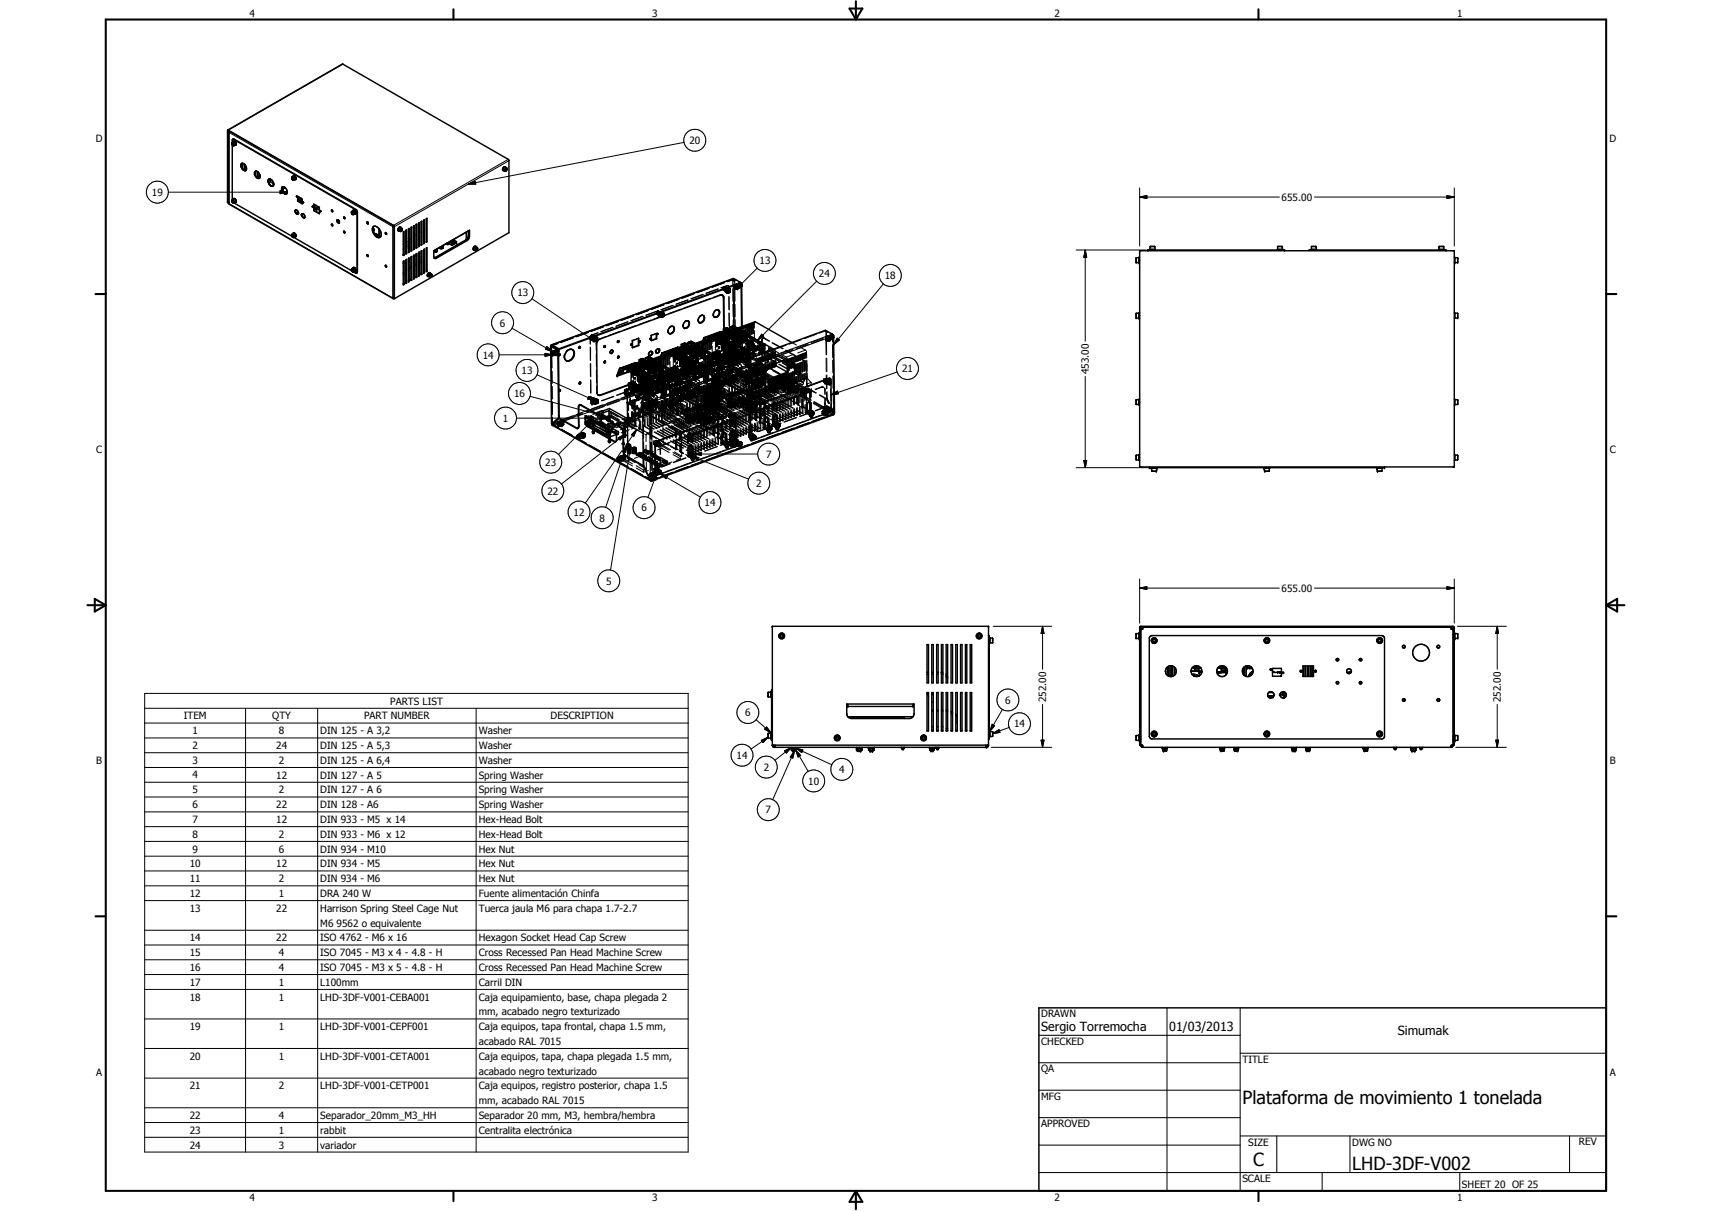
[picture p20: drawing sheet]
<svg xmlns="http://www.w3.org/2000/svg" width="594mm" height="420mm" viewBox="0 0 594 420" stroke-linecap="round" stroke-linejoin="round" font-family="sans-serif">
<defs><g id="words">
<g font-size="6.3">
<text x="431.1" y="383.2">Plataforma de movimiento 1 tonelada</text>
<text x="434.8" y="404.7">C</text>
<text x="469.2" y="406">LHD-3DF-V002</text>
</g>
<g font-size="4.4">
<text x="361.3" y="357.5">Sergio Torremocha</text>
<text x="405.7" y="357.7">01/03/2013</text>
<text x="485" y="359.2">Simumak</text>
</g>
<g font-size="3.5">
<text x="86.6" y="5.8">4</text>
<text x="226.3" y="5.8">3</text>
<text x="365.9" y="5.8">2</text>
<text x="505.6" y="5.8">1</text>
<text x="33.3" y="49.4">D</text>
<text x="239.2" y="50">20</text>
<text x="558.5" y="49.4">D</text>
<text x="52.7" y="68">19</text>
<text x="444.7" y="69.7">655.00</text>
<text x="263.6" y="91.7">13</text>
<text x="284.2" y="96.2">24</text>
<text x="307" y="96.9">18</text>
<text x="179.5" y="102.8">13</text>
<text x="173.5" y="113.3">6</text>
<text x="167.5" y="124.4">14</text>
<text x="181" y="129.8">13</text>
<text x="313" y="129.2">21</text>
<text x="377.9" y="129.8" transform="rotate(-90 377.9 129.8)">453.00</text>
<text x="178.4" y="137.8">16</text>
<text x="174.5" y="146.3">1</text>
<text x="33.4" y="157.3">C</text>
<text x="189.2" y="161.7">23</text>
<text x="265.8" y="158.8">7</text>
<text x="558.6" y="157.3">C</text>
<text x="189.9" y="171.6">22</text>
<text x="262.4" y="169">2</text>
<text x="199" y="179">12</text>
<text x="222.6" y="177.5">6</text>
<text x="244.5" y="175.7">14</text>
<text x="208.1" y="181">8</text>
<text x="210.3" y="202.8">5</text>
<text x="444.7" y="205.3">655.00</text>
<text x="135.4" y="244.5">PARTS LIST</text>
<text x="348.8" y="244.1">6</text>
<text x="363" y="243.6" transform="rotate(-90 363 243.6)">252.00</text>
<text x="520.8" y="243.6" transform="rotate(-90 520.8 243.6)">252.00</text>
<text x="63.7" y="249.6">ITEM</text>
<text x="94.5" y="249.6">QTY</text>
<text x="126.3" y="249.6">PART NUMBER</text>
<text x="191.1" y="249.6">DESCRIPTION</text>
<text x="258.6" y="248.5">6</text>
<text x="66.8" y="254.7">1</text>
<text x="96.8" y="254.7">8</text>
<text x="111.1" y="254.7">DIN 125 - A 3,2</text>
<text x="166.2" y="254.8">Washer</text>
<text x="351.9" y="252.4">14</text>
<text x="66.8" y="259.9">2</text>
<text x="95.8" y="259.9">24</text>
<text x="111.1" y="259.9">DIN 125 - A 5,3</text>
<text x="166.2" y="259.9">Washer</text>
<text x="255.6" y="263.3">14</text>
<text x="33.4" y="265.2">B</text>
<text x="66.8" y="265">3</text>
<text x="96.8" y="265">2</text>
<text x="111.1" y="265">DIN 125 - A 6,4</text>
<text x="166.2" y="265">Washer</text>
<text x="265" y="267.5">2</text>
<text x="291.2" y="268.2">4</text>
<text x="558.6" y="265.2">B</text>
<text x="66.8" y="270.1">4</text>
<text x="66.8" y="275.3">5</text>
<text x="95.8" y="270.1">12</text>
<text x="96.8" y="275.3">2</text>
<text x="111.1" y="270.1">DIN 127 - A 5</text>
<text x="111.1" y="275.3">DIN 127 - A 6</text>
<text x="166.2" y="270.2">Spring Washer</text>
<text x="166.2" y="275.3">Spring Washer</text>
<text x="280.5" y="272.2">10</text>
<text x="66.8" y="280.4">6</text>
<text x="95.8" y="280.4">22</text>
<text x="111.1" y="280.4">DIN 128 - A6</text>
<text x="166.2" y="280.5">Spring Washer</text>
<text x="66.8" y="285.5">7</text>
<text x="95.8" y="285.5">12</text>
<text x="111.1" y="285.5">DIN 933 - M5 x 14</text>
<text x="166.2" y="285.6">Hex-Head Bolt</text>
<text x="265.7" y="282.2">7</text>
<text x="66.8" y="290.7">8</text>
<text x="96.8" y="290.7">2</text>
<text x="111.1" y="290.7">DIN 933 - M6 x 12</text>
<text x="166.2" y="290.7">Hex-Head Bolt</text>
<text x="66.8" y="295.8">9</text>
<text x="96.8" y="295.8">6</text>
<text x="111.1" y="295.8">DIN 934 - M10</text>
<text x="166.2" y="295.8">Hex Nut</text>
<text x="65.8" y="300.9">10</text>
<text x="95.8" y="300.9">12</text>
<text x="111.1" y="300.9">DIN 934 - M5</text>
<text x="166.2" y="300.9">Hex Nut</text>
<text x="65.8" y="306">11</text>
<text x="65.8" y="311.2">12</text>
<text x="96.8" y="306.1">2</text>
<text x="96.8" y="311.2">1</text>
<text x="111.1" y="306.1">DIN 934 - M6</text>
<text x="111.1" y="311.2">DRA 240 W</text>
<text x="166.2" y="306">Hex Nut</text>
<text x="166.2" y="311.3">Fuente alimentación Chinfa</text>
<text x="65.8" y="316.3">13</text>
<text x="95.8" y="316.3">22</text>
<text x="111.1" y="316.4">Harrison Spring Steel Cage Nut</text>
<text x="166.2" y="316.4">Tuerca jaula M6 para chapa 1.7-2.7</text>
<text x="111.1" y="321.5">M6 9562 o equivalente</text>
<text x="65.8" y="326.6">14</text>
<text x="95.8" y="326.6">22</text>
<text x="111.1" y="326.6">ISO 4762 - M6 x 16</text>
<text x="166.2" y="326.6">Hexagon Socket Head Cap Screw</text>
<text x="65.8" y="331.7">15</text>
<text x="96.8" y="331.7">4</text>
<text x="111.1" y="331.8">ISO 7045 - M3 x 4 - 4.8 - H</text>
<text x="166.2" y="331.8">Cross Recessed Pan Head Machine Screw</text>
<text x="65.8" y="336.8">16</text>
<text x="65.8" y="342">17</text>
<text x="96.8" y="336.8">4</text>
<text x="96.8" y="342">1</text>
<text x="111.1" y="336.9">ISO 7045 - M3 x 5 - 4.8 - H</text>
<text x="166.2" y="336.9">Cross Recessed Pan Head Machine Screw</text>
<text x="65.8" y="347.1">18</text>
<text x="96.8" y="347.1">1</text>
<text x="111.1" y="342">L100mm</text>
<text x="111.1" y="347.1">LHD-3DF-V001-CEBA001</text>
<text x="166.2" y="342.1">Carril DIN</text>
<text x="166.2" y="347.2">Caja equipamiento, base, chapa plegada 2</text>
<text x="166.2" y="352.3">mm, acabado negro texturizado</text>
<text x="361.3" y="353">DRAWN</text>
<text x="65.8" y="357.4">19</text>
<text x="96.8" y="357.4">1</text>
<text x="111.1" y="357.4">LHD-3DF-V001-CEPF001</text>
<text x="166.2" y="357.4">Caja equipos, tapa frontal, chapa 1.5 mm,</text>
<text x="166.2" y="362.5">acabado RAL 7015</text>
<text x="361.3" y="362.5">CHECKED</text>
<text x="65.8" y="367.7">20</text>
<text x="96.8" y="367.6">1</text>
<text x="111.1" y="367.7">LHD-3DF-V001-CETA001</text>
<text x="166.2" y="367.7">Caja equipos, tapa, chapa plegada 1.5 mm,</text>
<text x="431.1" y="368.7">TITLE</text>
<text x="33.4" y="373.2">A</text>
<text x="65.8" y="377.9">21</text>
<text x="96.8" y="377.9">2</text>
<text x="111.1" y="377.9">LHD-3DF-V001-CETP001</text>
<text x="166.2" y="372.8">acabado negro texturizado</text>
<text x="166.2" y="378">Caja equipos, registro posterior, chapa 1.5</text>
<text x="361.3" y="372.1">QA</text>
<text x="558.6" y="373.2">A</text>
<text x="166.2" y="383.1">mm, acabado RAL 7015</text>
<text x="361.3" y="381.6">MFG</text>
<text x="65.8" y="388.2">22</text>
<text x="96.8" y="388.2">4</text>
<text x="111.1" y="388.2">Separador_20mm_M3_HH</text>
<text x="166.2" y="388.2">Separador 20 mm, M3, hembra/hembra</text>
<text x="65.8" y="393.4">23</text>
<text x="96.8" y="393.3">1</text>
<text x="111.1" y="393.4">rabbit</text>
<text x="166.2" y="393.5">Centralita electrónica</text>
<text x="361.3" y="391.1">APPROVED</text>
<text x="65.8" y="398.5">24</text>
<text x="96.8" y="398.5">3</text>
<text x="111.1" y="398.5">variador</text>
<text x="433.1" y="397.5">SIZE</text>
<text x="469.2" y="397.5">DWG NO</text>
<text x="547.9" y="397.4">REV</text>
<text x="431.1" y="410.2">SCALE</text>
<text x="507.3" y="412.3">SHEET 20 OF 25</text>
<text x="86.6" y="416.7">4</text>
<text x="226.3" y="416.7">3</text>
<text x="365.9" y="416.7">2</text>
<text x="505.6" y="416.7">1</text>
</g>
</g></defs>
<g fill="none" stroke="#000" stroke-width=".51">
<path d="M79 45.1l39.9-22.9 57.5 33.2 .2 25.3-39.7 22.9M79 45.1l57.7 33.2 .2 25.3M79 45.1l.1 25.3M79.5 45.5v.1M79.5 45.6v.4l-.1-.2M79.5 45.6l-.1 24.9M80.6 50.2v19.1M80.6 49.9l.1-.2 .3 .1 .1 .4h-.4M80.6 49.4v.8M80.6 49.9l.1 .3M80.8 49.8l-.2 .1M80.8 48.3l-.2 .3v.8"/>
<path d="M80.8 48.3l42.8 24.6 .3 .8-.1 21M80.9 48.3h.4l42.5 24.6 .2 .7v20.7l-.3 .4M80.9 49.8l.1 .3M81 50.1h.1M81 50.1l-.3 .1M81 49.1a.78 .78 0 0 1 .9 .3 .78 .78 0 0 1-.2 1M81 49.1l-.1 .2M81 49.1l.6 .2M81.5 50.4h.2M81.5 49.3l-.4-.2-.5 .3M81.5 49.3l.4 .5-.1 .5M81.6 49.3l.1 .1"/>
<path d="M81.7 49.6l.1 .6-.7 .4-.5-.4M81.9 50.3l-.2 .1M83.8 56.8l-.1 .6 .4 1M83.9 56.7v1.5M83.9 56.7a1.48 1.48 0 0 0-.1 1.7 1.48 1.48 0 0 0 1.6 .7M83.9 56.7l-.1 .1M83.9 56.7l.6 .1 .6 .5M84.1 56.7v1.7M84.1 58.4l.1 .2M84.2 56.7v1.9M84.2 58.6l.6 .5h.5M84.8 57v2.1"/>
<path d="M85 57.1v2M85.1 57.3l.4 1-.1 .8M85.1 57.3v1.9M88.5 59.6v.9M88.6 59.4v1.4M88.6 59.4a1.71 1.71 0 0 0 .7 2.3M88.7 59.4a1.54 1.54 0 0 0 .7 2.5 .72 .72 0 0 0 .8-.3 .72 .72 0 0 0 0-.9M88.7 59.4l.5 .1M89.2 59.5l.2 .1M89.3 59.5v2M89.4 59.6v1.7M89.4 59.6l.8 1.1"/>
<path d="M89.5 59.7v1.6M174.5 59.1l.4 .1M174.6 58.5l-.1 .6M174.9 58.2l.3-.2 .7 .3-.3 1-.3 .1-.7-.3zM175.3 58.8v.3l.2 .1M175.3 59.1l.2 .1M175.4 57.9a.78 .78 0 0 0-.9 .4 .78 .78 0 0 0 .1 .9M175.4 57.9l-.6 .2-.2 .4M175.4 57.9l.1 .2M175.5 58.7l.3 .2M175.8 58.9l-.3-.3-.2 .3M175.8 58.9l-.3 .3"/>
<path d="M79.1 70.4l.1-25.1 57.4 33.1M79.4 70.4l.2 .5 56.8 32.7M79.4 70.2l-.3 .2M80.6 69.3v.8l.6 .3M80.6 69.3l.5-.2a.74 .74 0 0 1 .7 1l-.6 .3M80.6 69.8l.4-.1 .1 .4h-.4M80.6 69.8l.1 .3M80.8 69.6l-.2 .2M80.9 69.7l.1 .2M81 69.9l.1 .1M81 69.9l-.3 .2M81 69a.88 .88 0 0 1 .8 1.1"/>
<path d="M81 69a.76 .76 0 0 1 .9 .3 .76 .76 0 0 1-.2 .9M81 69l-.1 .2M81.2 70.4l20.1 11.6M81.7 70.2l-.2 .1M81.9 70.2h-.2M89.3 61.7l.7 .1M89.4 61.3h.1M89.4 61.3h-.1M89.5 61.3l-.4 .3M90.1 60.5l-.6 .8M90.2 60.7l-.9 1M93.2 63.1a1.62 1.62 0 0 0 1.6 1.5"/>
<path d="M93.3 62.2l-.1 .9M93.3 62.2a1.57 1.57 0 0 0 0 1.6 1.57 1.57 0 0 0 1.5 .7M93.6 62.7l-.3 .5-.1-.1M93.6 62.7v.2M93.8 62.1v.4M93.8 62.1l-.5 .1M93.8 62.1l.3 .2M94.1 62.3l-.5 .4M94.1 62.3a1.84 1.84 0 0 1 .7 2.2M95 63.8l-.2 .2 .2 .1M95 64l-.1 .1M97.9 65.8v.1"/>
<path d="M97.9 66l.4 .2M97.9 65.8l.5 1 .7 .5M98 65.8h-.1M98 64.9l-.1 .9M98 65.7l.4 1M98 65.7v.1M98.1 65.6l-.1 .1M98.2 64.8a1.5 1.5 0 0 0-.3 1.6 1.5 1.5 0 0 0 1.4 .9M98.2 65.6h.1M98.2 65.5l-.1 .1M98.3 66.2l.1 .5M98.3 66.2v.1"/>
<path d="M98.3 66.3l.7 .9M98.3 66.7h.1M98.5 64.8l-.4 .3M98.5 64.8l-.5 .1M98.5 64.8l.3 .2M98.5 64.9h-.5M98.8 65l-.9 .7M98.8 65l.9 1.4-.2 .8M99 65.1l-.9 .5M99.5 67.3l-.3 .1M99.5 67.2l-.1 .1M101.3 61.8l.2-.2 .3 .5h-.3"/>
<path d="M101.3 61.8l.2 .3M101.6 61.7l-.3 .1M101.6 61.3l.2-.3a.78 .78 0 0 1 .8 .3 .78 .78 0 0 1 0 .9M101.6 61.8l.1 .2M101.7 62h.1M101.7 62l-.2 .1M102 61l.4 .4 .3 .7M102.5 72.9l.1 .8 .8 .5M102.5 72.9l.7 .3M102.6 72.9a.81 .81 0 0 0-.1 .9 .81 .81 0 0 0 1 .4v-.2M102.6 62.2l-.4 .2M102.7 62.1l-.1 .1"/>
<path d="M102.9 68.1l.2 .2zM102.9 68.1h.1M103.2 73.2l.2 .2M103.3 68.1l1.6 1v1.6l-1.6-.9zM103.4 73.4h.1M103.4 73.4l.1 .6M103.4 68.2v1.5M103.4 69.7l-.1 .1M103.4 69.7l1.5 .9M103.6 74h-.1M103.7 68.4v1.5M103.8 68.4v1.5"/>
<path d="M104.1 68.6v1.5M104.3 68.7l.1 1.6M104.4 69.6l.1-.8-.1 1.5M104.6 74.6l.1 .1M104.7 74.5l-.1 .1M104.7 74.4v.1M104.7 74.5l.1 .1M104.8 74.6l.2 .6 .7 .4M104.8 74.6l-.1 .1M104.9 74.2l-.2 .3M104.9 74.2l.6 .3M105.1 70.1l.2 .3"/>
<path d="M105.1 70.1h.1M105.2 70.1l.1 .2M105.2 70.1l.1 .1M105.3 70.3v.1M105.5 74.5a.57 .57 0 0 1 .4 .7 .57 .57 0 0 1-.7 .4l-.5-.9M108.5 71.5l-.1 .3 .3 .1M108.5 71.5l.1 .1M108.5 71.5l.2 .4M108.6 71.6l.1 .3M108.6 71.7v.1M108.9 70.8l1.9 1.1v2.3l-1.9-1.1zM109 70.9v2.1"/>
<path d="M109 73l-.1 .1M109 73l1.8 1M109.4 71.1l-.4 .2 .6-.1-.4 .2M109.6 72l.5 .2-.1 .2M109.6 72l-.3 .4 .5 .2 .2-.2M109.6 72v.2M109.7 72.2l-.2 .2M109.7 72.2l.4 .1M109.9 72.3l.1 .1M110.4 71.8l-.3 .1 .2 .2M110.6 71.8l-.3 .3M110.7 71.8l-.4 .3"/>
<path d="M111.1 73.1v.3h.2M111.1 73.1h.1M111.2 73.1v.2M111.2 73.1l.1 .2M111.2 73.3h.1M111.2 73.3l.1 .1M111.3 73.2l-.1 .1M111.3 73.3v.1M115.2 72.9l.2 .5M115.2 77.8l.2 .5M115.2 72.9l-.2 .1 .1 .3 .3 .1M115.2 77.8l-.1 .4 .3 .1"/>
<path d="M117.1 76.2v.6l.5 .5M117.1 76.2a.64 .64 0 0 0-.1 .8 .64 .64 0 0 0 .7 .3M117.1 76.2l.5 .4M117.3 76.3v.8M117.5 76.5l.1 .8M117.6 76.6v.7M117.6 76.6l.1 .7M117.7 77.3l-.1 .1M119.4 75.3l.3 .5M119.5 75.3l.2 .5M119.5 75.3l-.3 .2 .4 .4M119.7 75.8l-.1 .1"/>
<path d="M122.1 73.8l.1-.2 .4 .5h-.4M122.1 73.8l.1 .3M122.3 73.7l-.2 .1M122.4 73.7l.1 .3M122.5 74h.1M122.5 74l-.3 .1M122.6 72.9l-.2 .3M122.6 72.9a.81 .81 0 0 1 .8 .5 .81 .81 0 0 1 0 .8M122.6 72.9a1.02 1.02 0 0 1 .8 1.3M123.4 74.2l-.4 .1M127.5 77l.2 .5M127.5 77l-.2 .3 .3 .3 .2-.1"/>
<path d="M127.5 77l.1 .1M127.6 77.1l.1 .1M127.6 77.1v.1M127.6 77.2h.1M127.6 77.2l-.1 .1M127.7 77.2l.1 .2M127.7 77.5l.1 .1M127.7 77.2v.3M127.8 77.4v.1M129.4 79.8v.1M129.4 79.2l.4 .3v.6l-.4-.3M129.4 79.8h.1"/>
<path d="M129.6 78.7a2.86 2.86 0 0 0 2.1 3.6M129.7 78.5a2.57 2.57 0 0 1 2.1 3.9M129.7 78.5a2.51 2.51 0 0 0 1.7 4l.5-.2M131.5 79.4v2.3M131.6 79.5v2.3M136.3 78.6l.4 .1M136.4 78.2l-.1 .4M136.4 78.5l.3 .1M136.4 78.5l-.1 .1M136.5 78.3l-.1 .2M136.6 78.4l.3 25.2M138.4 79.2l.5-.3 .7 .4-.3 .9-.5 .1-.5-.4z"/>
<path d="M138.9 78.8a.85 .85 0 0 0-.7 1.3M138.9 78.8a1.03 1.03 0 0 0-.7 1.3M138.9 78.8l.3 .2M139 79.9l.2 .2M139.1 79.5l.1 .2M139.2 79.7l.2 .1M139.2 79.7l-.2 .1M139.4 79.8v-.3l-.4 .3v.3h.2M139.4 79.8l-.2 .3M140.8 79.9l.3-.1v8.2l-.3 .1zM141 79.9v8M141.7 79.4l.3-.1v8.2l-.3 .1z"/>
<path d="M141.9 79.4v8M142.6 78.9l.3-.1v8.2l-.3 .1zM142.7 78.9v8M143.5 78.4l.3-.1v8.1l-.3 .2zM143.6 78.4v8M144.3 77.9l.3-.1v8.1l-.3 .2zM144.5 77.9v8M145.2 77.4l.3-.1v8.1l-.3 .2zM145.4 77.3v8M146.1 76.9l.3-.1v8.1l-.3 .1zM146.3 76.8v8M147 76.4l.3-.2v8.2l-.3 .1z"/>
<path d="M147.1 76.3v8M147.9 75.9l.3-.2v8.2l-.3 .1zM148 79.5h-.1M148 75.8v8M162.8 80l-.1 2.3-.6 1-11.2 6.3M101.3 81.7h.4l.1 .3h-.3M101.3 81.7l.2 .3M101.6 81.6l-.3 .1M101.6 81.7l.1 .2M101.7 82.4h.1M101.7 81.9h.1M101.7 81.9l-.2 .1"/>
<path d="M101.8 80.9a.85 .85 0 0 1 .7 1.3M101.8 80.9a.78 .78 0 0 1 .8 .4 .78 .78 0 0 1-.1 .9M101.8 80.9l-.2 .3M101.8 81l-.6 .4 .1 .6 .4 .4M101.9 81l.5 .3M101.9 81h-.1M102 82.4l20 11.5M102 82.4h-.2M102.2 82.2h.3M102.5 81.4v.6l-.5 .4M119.2 80.3l.4 .1v.4zM119.4 80.2l.2 .5"/>
<path d="M119.6 80.7h.1M119.7 80.7l-.1 .1M122 94v-.6l.5-.4a.7 .7 0 0 1 .7 1l-.5 .3M122 94l.7 .3M122.1 93.6h.4l.1 .4h-.4M122.1 93.6l.1 .4M122.3 93.5l-.2 .1M122.4 93.6l.1 .3M122.5 93.9h.1M122.5 93.9l-.3 .1M122.6 92.8a.86 .86 0 0 1 .6 1.3M122.6 92.8a.8 .8 0 0 1 .8 .5 .8 .8 0 0 1-.2 .8"/>
<path d="M122.6 92.8l-.2 .3M122.7 94.3l1 .4M123 94.1h.2M123.9 94.7h-.2M127.5 88.4l.3 .5M127.5 88.4l-.2 .3 .5 .2M129.7 80.8l1.3 .6M129.8 80.9l1.1 .6M130.7 81.3v.7M130.7 81.3l.8 .4M130.7 81.3l.9 .5M130.8 81.4v.7l.1-.5"/>
<path d="M130.9 81.5v.1M131 81.5l-.1 .1M131.5 81.7h.1M131.6 81.8l.5 .3M133.9 80.7l.2 .5M133.9 92.1l.2 .5M133.9 92l-.1 .5h.3M133.9 92l.2 .5M133.9 80.7l-.1 .5h.3M138.2 80.1h.4M139.9 90.7l.3-.2v8.2l-.3 .1zM139.9 80.4l.3-.1v8.2l-.3 .1z"/>
<path d="M139.9 92.3l.2 .1M139.9 91.3l.2 .1M139.9 94.5l.2 .1M139.9 95l.2 .1M140 88.3v.1M140.1 88.4l.1 .1M140.1 98.2l-.2 .1M140.1 98.6l-.2 .1M140.1 98.4l-.2 .1M140.1 90.8l-.2 .1M140.1 80.4v8M140.1 90.6v8"/>
<path d="M140.1 98.6l.1 .1M140.1 88.4l-.2 .1M140.1 84.7l-.2 .1M140.1 86.4l-.2 .1M140.1 83.7h-.2M140.8 90.2l.3-.2v8.2l-.3 .1zM140.8 86.7l.2 .1M141 97.7l-.2 .1M141 98.1l-.2 .1M141 97.9l-.2 .1M141 90.1v8M141 98.1l.1 .1"/>
<path d="M141 87.9l.1 .1M141 87.9l-.2 .1M141 93.4l-.2 .1M141 87.7l-.2 .1M141 87.2h-.2M141 90.9l-.2 .2M141 90.4l-.2 .1M141 84.2h-.2M141 85.9l-.2 .1M141 93.9h-.2M141 92.8l-.2 .1M141 94.1l-.2 .1"/>
<path d="M141 92l-.2 .1M141 83.1l-.2 .1M141.7 89.7l.3-.2v8.2l-.3 .1zM141.7 85.5h.2M141.7 83.7l.2 .1M141.7 86.2h.2M141.7 86h.2M141.7 82.7h.2M141.9 97.2l-.2 .1M141.9 97.6l-.2 .1M141.9 97.4l-.2 .1M141.9 89.6v8"/>
<path d="M141.9 97.6l.1 .1M141.9 87.4l.1 .1M141.9 87.4l-.2 .1M141.9 90.5l-.2 .1M141.9 93.3l-.2 .1M141.9 92.9l-.2 .1M141.9 92.3l-.2 .1M141.9 93.6l-.2 .1M141.9 91.5l-.2 .1M142.6 89.5h.1M142.6 89.2l.3-.2v8.2l-.3 .1zM142.6 89.9h.1"/>
<path d="M142.6 84.2l.1 .1M142.6 85.9l.1 .1M142.6 83.2l.1 .1M142.7 96.7l-.1 .1M142.7 96.9h-.1M142.7 82.5l-.1 .1M142.7 89.1v8M142.7 97.1l.2 .1M142.7 97.1l-.1 .1M142.7 86.9l.2 .1M142.7 86.9l-.1 .1M142.7 92.8l-.1 .1"/>
<path d="M142.7 90h-.1M142.7 91.8l-.1 .1M142.7 92.4l-.1 .1M142.7 93.1l-.1 .1M142.7 91l-.1 .1M143.5 88.6l.3-.1v8.1l-.3 .2zM143.5 84.7l.1 .1M143.5 83.7l.1 .1M143.6 96.2l-.1 .1M143.6 96.4h-.1M143.6 82l-.1 .1M143.6 88.6v8"/>
<path d="M143.6 96.6h.2M143.6 96.6h-.1M143.6 86.4h.2M143.6 86.4h-.1M143.6 89.5h-.1M143.6 92.3l-.1 .1M143.6 91.9l-.1 .1M143.6 91.3l-.1 .1M143.6 92.6l-.1 .1M143.6 90.5l-.1 .1M144.3 84.2l.2 .1M144.3 88.1l.3-.1v8.1l-.3 .2z"/>
<path d="M144.3 85.2l.2 .1M144.3 88.6h.1M144.4 88.6l.1 .1M144.5 95.7l-.2 .1M144.5 95.9h-.2M144.5 81.5l-.2 .1M144.5 88.1v8M144.5 96.1h.1M144.5 96.1h-.2M144.5 85.9h.1M144.5 85.9h-.2M144.5 88.9l-.2 .1"/>
<path d="M144.5 91.8l-.2 .1M144.5 91.4l-.2 .1M144.5 90.8h-.2M144.5 92.1l-.2 .1M144.5 90h-.2M145.2 87.6l.3-.1v8.1l-.3 .2zM145.2 87.9v.3M145.2 84.7l.2 .1M145.4 91.6l-.2 .1M145.4 95.2h-.2M145.4 95.4h-.2M145.4 91.3l-.2 .1"/>
<path d="M145.4 81l-.2 .1M145.4 87.5v8M145.4 95.5l.1 .1M145.4 95.5l-.2 .1M145.4 85.3l.1 .1M145.4 85.3l-.2 .1M145.4 88.4l-.2 .1M145.4 90.9l-.2 .1M145.4 90.3h-.2M145.4 89.5h-.2M146.1 87.1l.3-.1v8.1l-.3 .2zM146.1 88h.1"/>
<path d="M146.3 94.7h-.2M146.3 94.9h-.2M146.3 80.5l-.2 .1M146.3 87v8M146.3 95l.1 .1M146.3 95l-.2 .1M146.3 84.8l.1 .1M146.3 84.8l-.2 .1M146.3 87.9l-.2 .1M146.3 90.8h-.2M146.3 90.4l-.2 .1M146.3 89.7l-.2 .1"/>
<path d="M146.3 91.1l-.2 .1M146.3 88.9l-.2 .1M147 86.6l.3-.2v8.2l-.3 .2zM147 86.7l.1 .1M147.1 94.2l-.1 .2M147.1 93.9l-.1 .2M147.1 80l-.1 .1M147.1 86.5v8M147.1 94.5l.2 .1M147.1 94.5l-.1 .1M147.1 84.3l.2 .1M147.1 84.3l-.1 .1"/>
<path d="M147.1 87.4l-.1 .1M147.1 90.3h-.1M147.1 89.9l-.1 .1M147.1 89.2l-.1 .1M147.1 90.6l-.1 .1M147.1 88.4l-.1 .1M147.9 86.1l.3-.2v8.2l-.3 .2zM148 86v8M148 94l.2 .1M148 94l-.1 .1M148 83.8l.2 .1M148 83.8l-.1 .1"/>
<path d="M148.4 95.9h.4M149.1 94.6a.9 .9 0 0 0-.6 1.2M149.2 95.8l.2 .1M149.3 95.4l.1 .1M149.4 94.9a.7 .7 0 0 0-1 0 .7 .7 0 0 0 0 1M149.4 95.5l.2 .1M149.4 95.5l-.2 .2M149.6 95.6l-.2-.3-.2 .3 .2 .3M149.6 95.6l-.2 .3M150.5 87l12.4-7.1-.1 2.4-.6 1.1-11.1 6.3-.4-.2-.2-.4zM150.5 87.2l.6 .1M150.5 87.4h.6"/>
<path d="M150.7 89.5l.2 .1M150.7 87.3h.1M151.1 87v.3M151.3 89.5l-.4 .1M151.6 86.7l-.9 .2 .4 .1M151.6 86.9l-.1 .5-1 .1M151.6 86.7v.3l-.5 .3M151.6 86.7l-.1-.2-.4 .5M151.6 87.1l-.5 .3M152.6 85.9l.7 .2M152.9 86h.1M153.3 85.8v.3"/>
<path d="M153.8 85.5l-.1 .7-.6 .1-.7-.4a.98 .98 0 0 0 1.4-.1l-.5 .3M153.8 85.5l-.1-.3-.4 .6M153.8 85.6h.1M153.8 85.5l-.9 .1 .4 .2M154.9 84.5l.1 .2M155 84.7h.7M155 84.5h-.1M155.1 84.4h.4l.2 .3M155.4 84.2l1.5 .9M155.4 84.2l1.4 .8 .2-.5M156.1 83.8v.1M156.2 83.9h-.1"/>
<path d="M157 84.5l.2 .1M157.1 83.3l.5 .3M157.2 84.7l-.2-.2-.1 .6M157.2 84.6v.1M157.3 83.2l-1.1 .7M157.3 83.2l1 .6M157.3 83.2h.1M157.5 83.3l-.3 .1M157.8 83.5l-1.1 .6-.6-.2M158.2 83.7l-1.2 .8M158.3 84.1v.4l.6 .3M158.3 84.3l-1.4 .8"/>
<path d="M158.4 83.9l-1.2 .7M158.4 83.9l-1.2 .8M161.8 83.1l-11.1 6.4M161.8 80.6v2.5M162.4 80.2l.1 1.9-.7 1M162.7 80l-.1 2.2-.8 1.2M164.5 86.8h.2M164.6 85.8l.4-.2 .7 .4v.4l-.5 .6-.8-.4zM165.1 85.4a.8 .8 0 0 0-.8 .5 .8 .8 0 0 0 .2 .9M165.1 85.5a.86 .86 0 0 0-.6 1.3M165.1 85.5l.2 .2M165.1 86.6l.2 .1"/>
<path d="M165.3 86.2v.1M165.3 86.3l.3 .2M165.3 86.3l-.2 .2M165.6 86.5v-.4l-.5 .3v.3h.2M165.6 86.5l-.3 .2M252.4 99.9v.3l-.3-.1M252.6 99.9v.3l.1-.1M252.6 100l.1 .1M254.4 96.6h.1M254.4 96.6l-63 23M254.5 96.6l2.5 1.4M254.7 99.1v.9l.7 .4"/>
<path d="M254.8 99.4l.2 .5M254.9 99.4l.3 .3-.1 .2M254.9 99.4l-.1 .1M254.9 99l.5 .3M255 99.3l.1 .1M255 99.3l-.2 .1M255.1 99.9h.1M255.1 99.4l.2 .4-.3 .1M255.4 98.8l.5 .3M255.4 99.3v1.1M255.7 98.7v.3M255.8 99v-.3l.6 .3"/>
<path d="M255.9 99.1h.1M255.9 99v.1M255.9 99.1l-.5 .2M256 98.8v.1M256 99.1v1.1l-.6 .2M256 99.1l-.6 .2M256 98.9l-.1 .1M256 98.9l.3 .1M256.1 98.8l-.4 .2M256.3 99v1.1M256.3 99v1M256.3 100h.1"/>
<path d="M256.3 99.8l.1 .1M256.3 99.7h.1M256.3 99.6h.1M256.3 99h-.4M257 98v.2l-63.1 23M257 98l-63.1 23M257 98.2l.2 .1M257 98.1l.4 .2M257.2 98.3l.1 15M257.4 98.3l.1 15M257.4 98.3h-.2M257.4 98.6l.1 .7"/>
<path d="M257.5 99.3v.1M257.5 99.4h-.1M395.3 89.4l-1.1 .1 .1 1.6h1M395.5 87h109.1v75h-109.1zM395.5 89.3h-.2v1.9h.2M395.5 90.3l-.2 .1M395.5 90.2l-.2 .1M398.3 87v-.3h47.5v.3M398.9 86.7v-.2h2v.2M399.1 86.5l.1-1 1.5 .1 .1 .9M443.2 86.7v-.2h1.9v.2M443.3 86.5l.1-1 1.6 .1v.9"/>
<path d="M454.3 87v-.3h47.5v.3M454.9 86.7v-.2h2v.2M455.1 86.5l.1-1h1.4l.2 1M499.2 86.7v-.2h1.9v.2M499.3 86.5l.1-1 1.6 .1v.9M504.6 89.3v1.9M504.8 89.4l1 .1v1.6h-1M136.3 103.5h.3M136.6 103.5l.2 .1M136.6 103.4v.1M136.7 103.4h-.4v.1M191.3 119.9l-.1 .3"/>
<path d="M191.3 119.9l.1 .1M191.4 119.6l.1 .1M191.4 119.6l-.1 .3M191.5 119.7v.2l2.4 1.3M191.5 119.7l2.4 1.3M191.5 119.8l-.1 .2M205.6 117v1h.2M205.6 117.4l.1 .2-.1-.1M205.6 117.6h.1M205.8 117.8l-.2 .1M205.8 117.1v1h.2M205.8 116.9l-.2 .4"/>
<path d="M205.8 117l-.1 .1M205.9 117l-.1 .1M205.9 116.8h.1M205.9 116.8l.5 .3M205.9 117l.1 .1M206 117.2v1.1l.5 .2M206 117.2l.4 .3M206 116.8l.2 .2M206 116.8l.1 .1M206 117.1h.1M206 117l-.3 .1M206 117l.1 .1"/>
<path d="M206 117.2l.5 .2M206.1 117.1h.1M206.1 117.1l-.1 .1M206.1 117.2l.4 .2M206.1 117.1v.1M206.3 116.7v.4M206.4 117.5l.1 1M206.5 117.4h.1M206.5 116.6v.5M206.5 116.8l.2 .1M206.6 116.7l-.1 .3M206.6 116.9h.3"/>
<path d="M206.6 116.7h.1M206.7 116.7v.2M206.7 117.7v.2M206.8 117.6l-.1 .4 .2 .1M206.8 117.6h-.1M206.9 116.9l.4 .2M206.9 117.5l.2 .2M206.9 117.6h.2l-.2 .5M206.9 117.6h-.1M206.9 116.8v.1M206.9 116.9l-.8 .3M207.1 117.9l-.2 .2"/>
<path d="M207.3 117.1h.1M207.3 117.1l-.8 .3M207.3 117.1l-.9 .4M207.3 117.1l.1 1.1-.9 .3M209.9 120l-.3 .5M214.6 118.2a.31 .31 0 0 1 .1 .4 .31 .31 0 0 1-.4 .2M214.6 118.2l-.3 .5M214.6 118.2l-.3 .6M218.9 119.7l.2 .1M218.9 119.7l.1 .1M219.1 119.4h.1M219.1 119.4l-.1 .3"/>
<path d="M219.1 119.4l-.2 .3M219.2 119.4v.3M219.2 119.7l-.1 .1M219.5 118.2l2.2-.8v2.5l-2.2 .7zM221.5 117.5v2.3M221.5 119.8l.2 .1M221.5 119.8l-2 .7M221.9 118.6h.1M221.9 118.7h.1M222.1 118.3l-.2 .3M222.1 118.3l-.2 .4M225.7 117.4l-.1 .2"/>
<path d="M225.7 117.4h.1M225.8 117.4v.2h-.2M226 116.4l1.8-.7 .1 1.8-1.8 .7zM227.7 117.5h.2M227.7 115.7v1.8M227.7 117.5l-1.6 .6M228 116h.1M228.1 115.9l-.1 .1M228.2 115.7l.1 .2-.2 .1M228.2 115.7l-.2 .3M228.2 115.7v.2M228.2 115.9h-.1"/>
<path d="M228.6 108.6v1h.2M228.6 109.1h.1M228.6 109.1l.2 .1zM228.7 109.1h.1M228.8 108.6h.3M228.8 109.4l-.2 .1M228.8 108.6l-.2 .3M228.8 108.6v1.1h.2M228.9 108.5l-.1 .1M229 108.5h.1M229 108.8v1.1l.5 .2M229 108.5l.4 .2"/>
<path d="M229 108.8h.1M229 108.6l.1 .1M229.1 108.8l.4 .2M229.1 108.5l.1 .1M229.1 108.6v.1M229.1 108.7v.1M229.1 108.8h.1M229.2 110l-21 7.6a1.79 1.79 0 0 0-1.2 1.8l.2 17.1 .4 .6M229.4 108.3v.4M229.5 109.1v1M229.5 108.2v.4M229.6 108.5h.3"/>
<path d="M229.6 108.4l.1 .1M229.6 108.4h.1M229.7 108.5h.1M229.7 108.3v.2M229.7 108.3l-.1 .1M229.7 109.4l.1 .3M229.7 109.5l.1 .2M229.8 109.7h.1M229.8 109.3l-.1 .1M229.8 108.5l.6 .2M229.8 109.2v.1M229.9 109.1l.3 .1"/>
<path d="M229.9 109.1l-.2 .3M229.9 109.1l-.1 .1M229.9 108.5l.5 .2M229.9 108.5l.4 .2-.8 .3M229.9 108.5l-.8 .3M230.1 109.6l-.2 .1M230.1 109.2l.1 .1M230.2 109.2l-.1 .3M230.2 109.5l-.3 .2M230.2 109.3v.2M230.4 108.7l-.9 .3M230.4 108.7v1.1l-.9 .3"/>
<path d="M232.2 113.8l.9-.6a1.23 1.23 0 0 1 1 1.1 1.23 1.23 0 0 1-.8 1.3 1.01 1.01 0 0 1-1.4-.2 1.01 1.01 0 0 1 .2-1.4zM233.5 113.3a1.49 1.49 0 0 1 .2 1.7 1.49 1.49 0 0 1-1.5 .7M236.4 119.5l1.3-.5 1.3 .8M236.4 119.5v.8M236.4 119.5l1.3 .8M237.1 119.4h.1M237.1 119.3v.1M237.1 119.3l-.4 .1 .2 .1M237.1 119.3l.2 .1h-.2M237.1 119.4l-.2 .1M237.2 119.5v.2l.2-.2M237.4 119.4v.2"/>
<path d="M237.4 119.4l-.2 .1M237.4 119.6l-.1 .1 .6 .2M237.5 119.1v.2M237.5 119.3h-.1M237.5 119.3h.1M237.5 119.1h.1M237.5 119.1l-.2 .1 .2 .1M237.6 119.1l.1 .1M237.7 119.5v.3M237.7 119.5v.2M237.7 119.5l-.3 .1M237.7 119.7l-.3 .1 .5-.1"/>
<path d="M237.7 119.7v.1M237.7 119.8h-.2M237.7 119.4h.2M237.7 119.2h.1M237.7 119.2l-.2 .1M237.8 119.3v.2l.3-.1M237.8 119.3h.1M237.8 119.3h-.2l.7 .5M237.8 119.3l.3 .2M237.9 119.9h.1M237.9 119.7l.2 .1-.2 .1M237.9 119.9h-.2"/>
<path d="M237.9 119.7v.2M238 119.9l-.2 .1 .4 .1M238.1 119.5l-.1 .1M238.1 119.4l.2 .1M238.1 119.4v.1M238.2 119.9v.2M238.2 119.9l.2 .1-.2 .1M238.2 119.9h-.2M238.3 119.5l-.2 .1M238.3 119.5h.1M238.3 119.5v.2M238.3 119.7v.1"/>
<path d="M238.4 119.5l-.1 .2M238.4 119.5l.1 .1M238.5 119.7l-.2 .1M238.6 119.7h.1M238.6 118.9v1M238.6 118.9l1.3-.5 1.1 .6M238.6 119.7l-.2 .1 .2 .1M238.6 118.9l1.1 .6M238.7 119.7l.1 .1-.2 .1M238.7 119.7l-.2 .2M238.8 111.4a1.47 1.47 0 0 1 .2 1.7 1.47 1.47 0 0 1-1.5 .7M238.9 111.5a1.53 1.53 0 0 1 0 1.6 1.53 1.53 0 0 1-1.5 .7"/>
<path d="M238.9 111.4a1.47 1.47 0 0 0-1.6 .7 1.47 1.47 0 0 0 .2 1.7M239 119.8v.3M239 119.8l-1.3 .5M239.3 118.6l-.4 .2 .2 .1M239.3 118.6l.2 .1-.4 .2M239.3 118.8h.1M239.3 118.8l-.2 .1M239.3 118.6v.2M239.6 118.8v.2l-.4-.1h.1M239.6 118.8l-.3 .1M239.6 118.8l.2 .1M239.7 119.5v.6"/>
<path d="M239.7 118.5l.2 .1M239.7 118.5h-.2l.4 .3M239.7 118.5h.1M239.8 118.5l.1 .1M239.8 118.5l-.2 .2M239.8 118.9l-.3 .2h.4M239.8 118.9l.2 .1-.1 .1M239.8 118.9l.1 .2M239.9 119.1l-.3 .1M239.9 119.6l3 1.7M239.9 119.6l1.3-.4 3 1.6M239.9 118.6l.1 .2"/>
<path d="M239.9 119.6v.7M240 118.9l.2 .1M240 118.6h.1M240 118.8h-.1M240 118.6v.2M240 118.6l.2 .1M240.1 119.1l-.4 .2h.4M240.1 119.1l.2 .1-.2 .1M240.1 119.3h.1M240.1 119.3h-.2M240.1 119.1v.2M240.2 118.8h-.3"/>
<path d="M240.2 118.8h.1M240.2 118.8v.2M240.2 119h.1M240.3 118.8l-.1 .2M240.3 118.8l.2 .1-.3 .1M240.5 118.9h.1M240.5 118.9l-.2 .1 .2 .1M240.5 118.9l-.1 .2M240.6 118.9l.1 .1-.2 .1M240.6 119.4l-.3 .1 .2 .1M240.6 119.4l.1 .2M240.6 119.4l.1 .1"/>
<path d="M240.7 119.5v.1M240.7 119.5l-.3 .1M240.7 119.6l-.2 .1 .5 .1M240.7 119.6h-.2M240.9 119.7l.1 .1M240.9 119.5l.2 .2-.3 .1 .4 .1M240.9 119.7l-.2 .1M240.9 119.5v.2M240.9 119.5l-.2 .1M241 119v.3M241 119l-1.3 .5M241.1 119.3l-.1 .1"/>
<path d="M241.1 119.3h-.3l.2 .1M241.1 119.3h.1M241.1 119.3h.2M241.2 119.7v.2M241.2 119.7l-.2 .1M241.3 119.2l6-2.2 12.9 7.2M241.3 119.4h-.3M241.3 119.3v.1M241.3 119.4h.1M241.3 119.5h.1M241.3 119.4l-.2 .1 .2 .1M241.3 119.5v.1"/>
<path d="M241.3 119.4v.1M241.4 119.4l.1 .1-.2 .1M241.5 119.8l-.4 .2h.6M241.5 119.8v.3M241.6 119.5h.1M241.6 119.5l-.2 .1 .2 .2M241.6 119.7l-.1 .1M241.6 119.5v.2M241.6 119.5l.3 .4M241.8 119.7l-.2 .1M241.9 119.7h.1M241.9 119.7l-.3 .1 .2 .1"/>
<path d="M241.9 119.9l.2 .2M241.9 119.7l-.1 .2M241.9 119.7l.2 .1M242.1 119.8v.2M242.1 119.8l-.2 .1M242.1 119.8h.1M242.2 119.8l-.1 .2M242.2 119.8l.2 .4M242.4 120l-.3 .1M242.9 109.8a.93 .93 0 0 1 1.3-.3 .93 .93 0 0 1 .2 1.3 1.13 1.13 0 0 1-.8 1.1 1.13 1.13 0 0 1-1.2-.4v-1.1zM244 109.5l.3 .3M244.3 117.3l-.3 .9"/>
<path d="M244.4 117.3h-.1M244.4 110a1.59 1.59 0 0 1-1.8 1.9M244.4 117.3h.1M245.7 117l-1.3 .3M245.7 117l.5 .4M245.7 117h.1M245.7 117l.7 .3M245.9 116.8l-1.6 .3-.4 1.1M245.9 116.9l-.2 .1M245.9 116.8v.1M246.3 116.8h.2M246.5 116.8h.1"/>
<path d="M246.6 116.8l.4 .3M247.9 110h.2M248.1 117.1h.2M248.5 116.5l4.8 2.7v-.5M248.5 116.5l-.2 1M248.5 116.1l-.2 .1M248.5 116.1h.1M248.6 115.8h.1M248.6 115.8l.1 .1M248.6 116.1l.4 .3M248.7 115.9l.8 .3M248.8 116.5h-.3"/>
<path d="M248.8 116.5l4.5 2.5M249.1 116.4h-.1M249.1 116.4l.2 .1-.3 .1M249.1 116.4l-.3 .1M249.3 107.6a1.46 1.46 0 0 1 .2 1.6 1.46 1.46 0 0 1-1.5 .8M249.4 107.7a1.57 1.57 0 0 1-1.3 2.3M249.4 107.6a1.47 1.47 0 0 0-1.6 .6 1.47 1.47 0 0 0 0 1.7l.2 .1M249.7 115.5l-.2 .7M249.8 116.3l-.7 .1M249.8 115.5l-1.1 .4M249.8 116.1l-.4 .2M249.8 115.4l.3 .1"/>
<path d="M249.8 115.4v1.7M249.9 115.2l-1.3 .6M249.9 115.2l-5.6 1.9M249.9 115.2v.2M250.1 115.5h.1M250.2 115.4l-.2 .1h.4M250.2 115.5l.7 .4M250.2 115.5h-.1M250.2 115.4h.1M250.2 115.5l.2 .1M250.2 115.4l.1 .2M250.2 115.4v.1"/>
<path d="M250.4 115.5v.1M250.6 115.3l-.4 .1M250.6 115.3h.1M250.6 102.4l.4 .8 .2 10.9M250.6 102.4l.6 .9 .1 10.7M250.6 102.4l-20.2 7.1M250.6 115.3l.3 .1M250.7 115.2h-.1M250.7 115.2l-.3 .4M250.7 115.3l.2 .1M250.7 115.7l.2 .2M250.7 115.7l.1 .1"/>
<path d="M250.7 115.3l-.3 .2M250.8 115.2l-.3 .1M250.9 116.1h.1M250.9 116.1l.6 .2M250.9 115.8v.3M250.9 115.9v.2M250.9 115.8h.1M251 114.2v.9M251 114.2l1.3-.5 1.4 .7M251 114.2l1.4 .7M251.1 116l.4 .1h-.3M251.1 115.1l.3 .1"/>
<path d="M251.1 115.1l-.4 .1M251.1 115.6l-.4 .1M251.1 116.1h.1M251.1 115.1l.1 .1M251.1 115.6h.1M251.1 116v.1M251.2 116.1h.3M251.2 115.6v.1M251.2 115.1h.1M251.2 115.1l-.5 .2M251.2 115.5l.1 .4M251.2 115.1l.2 .1"/>
<path d="M251.2 115.6l.2 .1M251.2 115.6l.1 .3M251.2 115.5v.1M251.2 115.6l-.3 .2M251.3 115.9h.1M251.3 115l-.3 .1M251.3 115.9l-.4 .1M251.4 115.6l-.1 .1M251.4 115l-1.6 .4M251.4 115.7l-.1 .2M251.4 116.2v.1M251.4 116.5v1"/>
<path d="M251.4 115.6v.1M251.5 116.5l-.2-.1v1.5M251.5 116.4v.1M251.5 116.5v.8M251.5 117.3l-.1 .2M251.6 114.9l-.7 .5M251.6 114.9h.1M251.6 115.9l.1 .1M251.6 115.4h.1M251.6 115.9h.4M251.6 114.9l.1 .2M251.6 116.1l.1 .1"/>
<path d="M251.6 115.9h.1M251.6 116.1v.1M251.6 116.2h.1M251.6 116.2l-.2 .1M251.6 116.1l-.2 .1M251.6 115.4l-.4 .1M251.7 100.2v1h.1M251.7 115.4v.1M251.7 116h.2M251.7 100.7l.1 .1M251.7 100.7v.1M251.7 115l-.4 .2"/>
<path d="M251.7 116.2h.1M251.7 100.8h.1M251.7 115.1l-.3 .1M251.7 115.4l-.3 .2M251.7 113.9l-.3 .1 .4 .1M251.7 115l.4 .2M251.7 115.4h.1M251.7 113.9v.2M251.7 115.4l.1 .3M251.7 116.2l-.2 .1M251.7 115.4l.1 .1M251.7 114.1h.1"/>
<path d="M251.7 113.9l.1 .2M251.8 101l-.1 .1M251.8 116.1l.5-.1zM251.8 100.2v1.1h.2M251.8 100.2l.4 .2M251.8 100.2l.4 .1M251.9 115.4v.3l-.5 .1M251.9 115.4h-.2M251.9 100.1l-.2 .3M252 114.2v.1M252 114.1l-.3 .1 .3 .1M252 114.1l.2 .1-.2 .1"/>
<path d="M252 115.9l-.1 .1M252 114.1v.1M252 115.9h.1M252 114.2l-.2 .1M252 100.4v1.1l.5 .2M252 100.4l.5 .3M252 100.4h.2M252.1 116l.1 .1M252.1 115.2h.1M252.1 100.1h.1M252.1 100.4v.1M252.1 115.7h.1"/>
<path d="M252.1 116h.1M252.1 116l-.2 .1M252.1 115.2l-.4 .2M252.1 100.1l.2 .1M252.1 100.4l.4 .2M252.2 116.1h.1M252.2 115.6l.3 .1zM252.2 113.7v.2M252.2 115.7h.2M252.2 113.9h.1M252.2 113.7l-.3 .1 .2 .2M252.2 113.9l-.1 .1"/>
<path d="M252.2 113.7h.1M252.2 113.7l.2 .2-.3 .1M252.3 115.3l-.4 .1M252.3 115.3h.1M252.3 115.3v.3M252.3 115.5v.1M252.3 115.4h.1M252.3 115.5l-.4 .2M252.3 115.4l.1 .1M252.3 114.2v.2M252.3 114.2l.2 .1-.4 .2M252.3 114.2l-.4 .1 .2 .2"/>
<path d="M252.4 115.5l-.1 .1M252.4 115.5l.5 .4M252.4 114.4l-.2 .1 .2 .1M252.4 114.9v.7M252.4 113.9v.2M252.4 113.9l-.2 .1h.4l-.1-.1M252.4 113.9h.1M252.5 113.9l-.1 .2M252.5 100.7v1M252.6 114.4l.4 .2-.4 .2-.1-.1 .3-.1M252.6 114.6h.1M252.6 114.6h-.3"/>
<path d="M252.6 114.4v.2M252.6 114.4l-.5 .1M252.6 115.8l-.3 .1h.4M252.6 115.8l.1 .1M252.6 115.8v.1M252.6 115.9h.1M252.6 115.9h-.2M252.6 114.6h-.2M252.6 100.1h.4M252.7 114l.2 .2-.2 .1M252.7 115.1l1.3-.5 2.7 1.5M252.7 115.1v.6"/>
<path d="M252.7 114l-.2 .2 .2 .1M252.7 115.1l2.7 1.5M252.7 114v.2M252.7 100.1h.1M252.7 115.9h.1M252.7 114.2l-.1 .1M252.7 114.3l.2 .1M252.8 114.5l-.2 .1M252.8 114.1l-.1 .1M252.8 117l-1.4 .5M252.8 101.1v.2M252.8 101.2v.1"/>
<path d="M252.8 116.9l.3 .1M252.8 100.9v.3M252.8 114.6l.1 .1M252.8 116.9v.5M252.8 100.9v.1M252.8 101.3h.1M252.9 116.9l.2 .1M252.9 116.6l2.6 1.5M252.9 116.8l-1.4 .5M252.9 116.8l-.1 .2M252.9 116.5l2.7 1.6M252.9 116.2l2.5 1.4"/>
<path d="M252.9 100.8l.3 .1M252.9 115.9v.9M252.9 115.9l-1.4 .5M253 114.2v.2M253 114.2h.1M253 114.4h-.1M253 114.2l-.3 .1M253 100.1h-.1M253 100.1l.4 .2-.9 .3M253 100.1l-.9 .3M253 114.5h.4zM253 100.1h.1"/>
<path d="M253 114.2l.2 .1M253 100.1l.4 .2M253.1 117v.2M253.1 117.2l-.3 .1M253.1 100.8l-.3 .1M253.1 100.8l.1 .1M253.2 100.9l-.1 .3M253.2 114.3l-.3 .1M253.2 113.5v.8M253.2 113.5l1.1 .6M253.2 113.5l1.3-.4 1.1 .6M253.2 101l-.4 .3"/>
<path d="M253.3 114.3l-.1 .3M253.3 118.7h.5M253.3 118.7l5.4 3.1M253.4 114.9l.2 .1-.2 .1M253.4 114.9l-.4 .1 .4 .1M253.4 115v.1M253.4 115l-.2 .1M253.4 114.9v.1M253.4 100.3v1.1l-.9 .3M253.4 115.1l.4 .3M253.4 100.3l-.9 .4M253.7 115.2h.1"/>
<path d="M253.7 115.2h-.3M253.7 115l.2 .1-.2 .1M253.7 115l-.3 .1M253.7 114.4l-1.3 .5M253.7 114.4v.3M253.7 115v.2M253.7 115.2h-.2M253.7 118.8l4.4 2.5M253.8 118.7v.1M253.8 113.6h.4M253.8 114.9h.1M253.8 114.7l-.2 .1 .2 .1"/>
<path d="M253.8 114.7h.1M253.8 114.7v.2M253.9 114.7l.1 .1-.2 .1M254 115.1l-.4 .2M254 113.3l-.4 .1 .7 .3M254 113.3l.7 .4-.3 .2 .2 .1 .4-.1-.2-.2M254 115.3l-.3 .1M254 113.3l-.3 .2 .5-.1M254 115.1v.2M254 115.3v.3M254 115.1l.2 .2M254.1 114.9h.1"/>
<path d="M254.1 113.7l.2 .1M254.1 114.9h-.3l.3 .2M254.1 115l-.1 .1M254.1 114.9v.1M254.2 114.9h.1M254.2 114.9l-.1 .1M254.2 115.3l-.2 .1M254.2 118.6h.1M254.2 115.3v.2M254.2 118.6l-.4 .1M254.2 115.5h.1M254.2 115.5l-.2 .1"/>
<path d="M254.2 113.6h.1M254.2 113.6l-.2 .1M254.2 115.3l.2 .1M254.2 115.3l-.4 .1M254.2 113.7l.3-.1v.2M254.3 118.6v.1M254.3 118.6l-.6 .2M254.3 115.2h.1M254.3 114.1v.7M254.3 118.7l-.4 .1 4.3 2.4M254.3 118.7l-.3 .1M254.3 113.2h-.2l.5 .3"/>
<path d="M254.3 113.3h.1M254.3 113.2h.1M254.3 113.2v.1M254.3 114.9l-.2 .2M254.4 115h.1M254.4 115l-.3 .1 .2 .1M254.4 115v.2M254.4 115.7l.7 .1M254.4 113.2l.2 .3M254.4 113.2l-.1 .1M254.4 115.4l-.2 .1M254.4 115.2l.2 .2"/>
<path d="M254.4 115l.2 .1M254.5 115.6v.1M254.5 115.4v.2M254.5 113.8h.1M254.5 113.8h-.2M254.5 115.4v.3M254.5 115.6l-.2 .1M254.5 115.4l-.4 .2 .2 .1M254.5 115.7h-.2M254.6 114.3l2.9 1.7M254.6 115.1l-.3 .1M254.6 114.3v.7"/>
<path d="M254.6 114.3l1.3-.5 3 1.7M254.6 113.3h-.3M254.6 115.1h.1M254.6 115.1v.2M254.6 113.3h.1M254.6 113.3l-.2 .1M254.6 115.1l-.2 .1M254.6 115.3v.1M254.7 115.1l.1 .2-.2 .1M254.7 113.3l.1 .1-.2 .1M254.7 115.1l-.1 .2M254.7 113.3l-.2 .2"/>
<path d="M254.8 115.6l.2 .1-.3 .2 .6 .1M254.8 113.9h.1M254.8 115.6l-.4 .1M254.8 115.8l-.3 .1M254.8 113.7l-.5 .1M254.8 113.9l-.3 .1M254.8 113.7v.2M254.8 115.6v.2M254.8 115.8h.1M254.9 118.3l.1 .1M254.9 115.3l-.2 .1 .2 .1M254.9 113.5l.2 .3 .3-.1-.2-.1"/>
<path d="M254.9 118.4l-.7 .2M254.9 115.3l-.1 .2M254.9 115.3h.1M254.9 113.5h-.2l.1 .2M254.9 113.6h-.1M254.9 113.6h.1M254.9 113.5h.1M255 115.3l.1 .1-.2 .1M255 113.5h.1M255.1 115.8v.2M255.1 116l-.2 .1h.7M255.1 113.5v.1"/>
<path d="M255.2 115.4h.1M255.2 115.4l-.3 .2h.5l-.2-.2M255.2 115.6l-.1 .1M255.2 113.7l-.1 .1M255.2 113.6l-.4 .1M255.2 113.6v.1M255.2 115.4v.2M255.2 113.6h.1M255.3 114l.2 .2-.3 .1 .4 .1M255.3 114l-.4 .2 .2 .1M255.3 116.1l-.2 .1M255.3 114l-.2 .3"/>
<path d="M255.3 116v.1M255.3 116.1h.1M255.3 116.1l-.1 .1 .2 .1M255.4 117.6l.2 .5M255.4 115.6h.1M255.4 115.6l-.2 .1 .7 .4M255.4 115.8h.1M255.4 115.6v.2M255.4 116.6v1M255.5 115.6l-.1 .2M255.5 115.6l.2 .1M255.6 114.2v.2"/>
<path d="M255.6 116.1v.1M255.6 116.2h.1M255.6 114.4h.1M255.6 114.4h-.3M255.6 114.2l-.5 .1M255.6 114.2l.2 .1-.2 .1M255.6 116.1l.2 .1h-.2M255.6 114.4l.8 .5M255.6 118.1l-.7 .2M255.6 118.1h.1M255.6 113.7v.2M255.6 113.7l-1.3 .4"/>
<path d="M255.6 116.2l-.3 .1M255.7 118.1l-.5 .1M255.7 115.7h.1M255.7 115.7l-.3 .1M255.7 115.7l-.2 .2M255.7 114l.1 .1M255.7 113.9h.1M255.7 113.9l.1 .2M255.7 115.7v.3M255.7 113.9l-.2 .1 .4 .3M255.8 115.7v.3M255.8 113.9l.1 .1h-.2"/>
<path d="M255.8 114.3v.3M255.8 114.3l.2 .2-.1 .1M255.8 114.6h.1M255.8 114.3l-.2 .1M255.9 116.2v.2M255.9 116.4l-.2 .1M255.9 116.2l.2 .1-.2 .1M255.9 116.4l-.3 .1M255.9 114.6h-.2M255.9 116.2l-.4 .2 .2 .1M255.9 113.8l6.1-2.2 12.8 7.2M255.9 118l-.3 .1"/>
<path d="M255.9 114.6l-.2 .1M255.9 114.2h.2M256 115.9h.1M256 114l-.3 .1M256 116.1h-.1M256 114v.2M256 115.9v.2M256 114h.1M256 115.9l-.3 .1M256 100l.3 .1M256 114l.2 .2-.3 .1M256.1 115.9l-.1 .2"/>
<path d="M256.1 115.9l.1 .1-.3 .1M256.1 114.5l.7 .4M256.1 114.5l-.2 .2M256.1 114.5l-.5 .1M256.2 116.1h.1M256.2 114.2l-.2 .1 .2 .1M256.2 114.2h.1M256.2 114.3v.1M256.2 114.2v.1M256.2 116.1v.1M256.2 116.1l-.2 .1 .2 .1M256.3 114.4l.2 .2"/>
<path d="M256.3 114.2l-.1 .1M256.3 116.1l-.1 .1M256.3 117.8v.1M256.3 117.8l-.4 .2M256.3 117.9l-.4 .1M256.3 117.9h.1M256.3 114.6l-.3 .2 .4 .1M256.3 114.2l.2 .1M256.3 116.1l.2 .1-.3 .1M256.3 100v.1M256.4 114.9h.1M256.4 114.9h-.2"/>
<path d="M256.5 114.3l-.3 .1M256.5 114.3l-.2 .1M256.5 114.5l-.1 .1M256.5 114.3v.2M256.5 114.3h.1M256.6 114.8l-.2 .1M256.6 114.3l-.1 .2M256.6 114.3l.1 .2M256.6 115h.1M256.6 117.7l-.3 .1M256.6 115l-.2 .1M256.6 114.8v.2"/>
<path d="M256.6 114.8l-.3 .2h.4M256.7 116.1v1.6M256.7 115.1h-.2l.2 .1M256.7 115.2h.3M256.7 116.5l.9 .5M256.7 116.8l.8 .4M256.7 116.1l-1.3 .5M256.7 114.5l-.2 .1M256.7 114.7h.2M256.8 117.8l.6-.2 .4 .3-.5 .2zM256.8 114.5l-.2 .1 .1 .1M256.8 114.5v.2"/>
<path d="M256.8 114.5h.1M256.8 114.5l.2 .1M256.8 114.7l.7 .2M256.9 115l.2 .1-.3 .2h.4M256.9 115l.1 .2M256.9 115l-.2 .1M257 117.6h.1M257 117.6l-.4 .1M257 114.6l-.3 .1M257 114.6h.1M257.1 114.7h.1M257.1 114.7h-.3"/>
<path d="M257.1 114.7v.2M257.1 117.3l-.4 .2 .3 .1M257.1 114.7l-.1 .2M257.1 114.7l.2 .1M257.2 115.1v.2M257.2 115.1l-.2 .1M257.3 114.8l-.3 .1M257.3 117.7l-.4 .2M257.3 114.8v.2M257.3 117.7h.1M257.3 117.7l.4 .2M257.3 114.8l-.2 .1"/>
<path d="M257.3 114.8h.1M257.3 115.6h.5M257.4 117.6l-.1 .1M257.4 114.8l-.1 .2M257.4 114.8l.1 .1M257.5 115.3l-.4 .1 .2 .1M257.5 115.3v.2M257.5 115.4v.1M257.5 115.4l-.2 .1M257.5 115.3v.1M257.5 115.5l-.2 .1M257.5 117.2h.1"/>
<path d="M257.5 116l.1 1M257.6 117.2l-.5 .1M257.6 117.2l.2 .1h-.7M257.6 115v.1M257.6 115h.1M257.6 115l-.2 .1 .2 .1M257.6 117l.1 .1M257.6 115.1l-.1 .1M257.6 115.7l.4-.1v.2zM257.6 115l.2 .1-.2 .1M257.7 115.6h.1M257.7 115.4l.5 .3-.2 .1"/>
<path d="M257.7 115.6l-.2 .1M257.7 115.4v.2M257.7 115.4l-.4 .1M257.8 118.6l1.3 .7 1.7-.6M257.8 118.6h.1M257.8 117.1l-.3 .1M257.9 115.1h.1M257.9 115.1l-.3 .1 .2 .1M257.9 115.1l-.1 .2M257.9 115.4l.2 .1M257.9 115.1l.2 .1M257.9 115.6h-.1"/>
<path d="M258 115.7l-.2 .1M258.1 117.4l.3 .3 .8-.1M258.1 115.3v.1M258.1 117.5l.1 .1M258.1 115.3h.1M258.1 115.3h-.3M258.1 115.4v.1M258.2 117.3h1M258.2 117.4l-.1 .1M258.2 115.3l-.1 .1M258.2 115.3l.2 .1M258.3 116.9l-.5 .2"/>
<path d="M258.3 116.9l.2 .2h-.7M258.4 115.4h.1M258.4 115.4l-.3 .1M258.4 115.4l-.2 .1 .2 .1M258.4 115.4v.2M258.5 115.4l-.1 .2M258.5 115.4l.1 .1M258.6 115.5v.1M258.6 115.6h-.2M258.9 116l.6 .5M258.9 115.5v1.2M258.9 116.3l.4 .2"/>
<path d="M258.9 116.2l.5 .3M258.9 116.5l.1 .1M258.9 115.5l-1.4 .5M259 116.7l.2 .1-.9 .1M259 116.7l-.4 .1M259.1 117.3l-.9 .1M259.1 117.3l.1 .1M259.2 117.4v.2M259.4 116.6l.4 .2 .5-.1M259.4 118h.1M259.4 118l-1.6 .6M259.5 118l1.3 .7"/>
<path d="M259.9 116.4l-.5 .2M259.9 116.4l.4 .3M259.9 116.4h.1M259.9 116.3l-.9 .4M259.9 116.3l1.8 1M260.1 117l.4-.2zM260.3 117.1l.5-.1zM260.5 116.8l-.4 .2M260.5 116.8l.1 .1M260.6 117.2l.4-.1zM260.8 117.7l2.2 1.3 1.2-.3 1.1 .7M260.9 117.6l-.1 .1"/>
<path d="M260.9 117.1l-.3 .2M260.9 117.6h.1M261.3 117.3h.1M261.2 117.4h.1M261.2 117.4l.1 .1M261.2 117.4l-.3 .2M261.3 117.3l-.4 .1M261.3 117.5l.4-.2 2.4 1.4M261.6 120h.1M261.7 117.3v.1M261.7 117.3l-.4 .2M263.5 119.9h.1"/>
<path d="M263.5 119.9l.1 .1M263.6 119.9l-.4 .2M263.9 119.5l.5 .1M264.4 119.5h-.4M264.4 119.5v.1M264.4 119.5h.1M265.1 119.4l-.8-.5-.8 .3 .9 .4M265.3 119.4h.1M265.3 119.4l-6.5 2.3M265.4 119.4l3.1 1.8M288.8 116h.1M288.8 116l-2.4-1.4-63.1 23"/>
<path d="M288.9 116l.3 .2M288.9 116l.1 .3M289 116.3l.1 .3 .2-.1M289.2 116.2l.1 .3M289.2 116.2l-.2 .1M289.2 116.2h.1M289.2 116.2h-.2M289.3 116.4l.3 26.9-.3 .6-63.1 22.9M289.3 116.8v.4M395.3 108.7l-1.1 .1 .1 1.5 1 .1M395.5 108.5h-.2v2h.2M395.5 109.6l-.2 .1"/>
<path d="M395.5 109.5l-.2 .1M504.6 108.5v2M504.8 108.7l1 .1v1.5l-1 .1M191 120.1l.1 2.3M191.1 122.9l.4 24.2M191.2 120.2l2.6 1.3M191.2 120.2l2.4 1.3M191.4 120l-.1 .1M191.6 122.7v.1M191.6 122.8l-.3 .1M191.6 122.8v.1M191.6 122.8l-.2-.3-.1 .4"/>
<path d="M191.6 122.8l-.2 .4-.1-.3M191.8 121.9l.6 .7M191.8 121.9l-.2 .2M192 121.9l.8 .3v1l-.2-.1M192 121.9h-.2M192 121.9l.4 .3 .2 .7M192 123.3h.3M192.2 121.8l.1 .2M192.4 122.6l-.2 .6M192.4 122.6l-.5-.6-.6 .2a.69 .69 0 0 0-.2 .7 .69 .69 0 0 0 .6 .5l.5-.2M192.4 122.6l-.1 .7M192.5 122l-.1 .1"/>
<path d="M192.6 123.1l-.3 .2M192.6 122.9l.2 .2M192.6 122.9v.2M192.8 122.8h-.2M193.6 121.5l.2 23.4M193.8 122.9l.3-.1a.31 .31 0 0 1 .2 .4 .31 .31 0 0 1-.5 .2M193.8 123.2v.2M193.8 121.5l.2 23.4M193.8 121.5h-.2M193.8 121.7v.1M193.8 121.7l.1 .1M193.8 121.8h.1"/>
<path d="M193.9 121v.2M193.9 121.8v1M194 122.9l-.2 .3M194.1 122.8l-.3 .6M194.3 135.2l-.3 .6M194.3 135.2l-.3 .2v.4M194.3 135.2a.36 .36 0 0 1 .1 .4 .36 .36 0 0 1-.4 .2M196.6 121.9a1.48 1.48 0 0 1 2-.6 1.48 1.48 0 0 1 .7 2 1.99 1.99 0 0 1-3 1.6 2.3 2.3 0 0 1 .3-3zM198.6 121.3a2.45 2.45 0 0 1-1.9 3.9M201.1 132.8l.2-.2a.28 .28 0 0 1 .2 .5 .28 .28 0 0 1-.5-.1zM201.2 120.2l.2 .3-.5 .3M201.2 120.2l-.3 .6"/>
<path d="M201.3 132.6v.4l-.3 .1M205.9 139.2h.1M205.9 139.2v.1M205.9 139.5l-.1 .1M206.2 138.9l.1-.2h-.4v1.1l.3-.1M206.2 138.9l.4 .2M206.2 138.9v1.1l.4 .2M206.2 138.7v.2M206.2 138.6l.4 .2M206.2 138.6l-.4 .4M206.2 138.6l.2 .1M206.2 138.6h.1"/>
<path d="M206.2 138.9h.1M206.6 138.4v.3M206.6 139.1v1.1M206.7 138.5l.1 .1M206.7 138.7v-.4l-.9 .4 .1 1M206.8 138.6h.3M206.8 138.4h.1M206.8 138.5l.1 .1M206.8 138.4v.1M206.8 138.4v.2M207 139.2l.4 .1-.3 .5-.3-.1zM207.1 138.6l.4 .2"/>
<path d="M207.1 138.6l-.9 .3M207.3 139.6l-.2-.4-.2 .5h.4M207.5 138.8l.1 1-1 .4M207.5 138.8l-.9 .3M207.6 137.1l.1 .1M209.6 120.1l.3-.2 .2 .2-.3 .4zM209.8 125.4l.3 .1-.2 .4-.3-.1zM210 125.4l-.3 .5M212 121.7l.1-.1a.56 .56 0 0 1 .7 .5 .56 .56 0 0 1-.7 .6l-.4-.4zM212.5 121.5a.74 .74 0 0 1-.5 1.1M214.1 130.3l.1 .2M214.1 130.3h.1"/>
<path d="M214.4 124.1l.1 .1M214.6 130h.1M214.7 129.8h.1M214.7 129.8l-.1 .1M214.7 130h.1M214.7 123.6l-.3 .5M214.8 123.6v.4l-.3 .2M214.8 123.6l-.3 .1-.1 .4M214.8 129.6l.1 .1M214.8 129.6h.1M214.9 129.7l-.3 .3M214.9 129.7h.1"/>
<path d="M215 129.2l-.2 .6M215 128.8l-.4 1.2M215 128.8h.1M215 129v.3M215 129.3h.1M215 128l-.8 2.5M215 127.8l-.9 2.5M215.1 129h-.1M215.1 129.3l-.2 .4M215.1 127.9l-.1 .1M215.8 129.4h.1M215.8 129.4l.1 .1"/>
<path d="M215.9 129.4l-.1 .1M215.9 129.5h.1M215.9 129l-.1 .4M215.9 129h.1M215.9 128.7h.1M215.9 128.7l-.8 .3M215.9 128.7l.1 .1M216 128.8h.1M216 128.8l-1 .5M216 128.8l-.1 .2M216.3 128.3l-.4 1.1M216.4 128.3l-1.3 .5"/>
<path d="M216.4 128.3h.1M216.4 128.3l-.5 1.2M216.4 127.6l.2-.1-1.6 .3M216.4 127.6l-1.3 .3M216.4 127.6l2.6 1.6M216.4 127.6l13 7.4M216.9 135.3l-.2 1.5 .3 .2M216.9 135.6l.2 1.4M216.9 135.6h.1M217 135.5l-.1 .1M217 135.5h.1M217 127.6l2 .9"/>
<path d="M217.2 135.1h.1M217.2 135.1l-.3 .2M217.2 135.4v1h.3M217.3 135.4v.9M217.3 136.3l.2 .1M217.3 136.3h-.1M217.5 135.3v1.1M217.6 136.5l1.9 .3 1.7 .7M217.6 136.5l.2 8.7M217.6 136.9l-.5 .1M217.7 135l.1 .3M217.7 135l.2-.1-.7 .2"/>
<path d="M217.7 135l-.8 .3M217.8 135.3l-.8 .2M218 128.7l.1 .1M218.1 133.5l-10.3 3.6M218.1 133.6l-9.7 3.6-.8-.1M218.1 133.1v1.1l.8 .5M218.1 133.1l.9 .5M218.1 128.7v.1M218.2 134.9l-.5 .1M218.2 134.9l.1 .2M218.3 135.1l-.5 .2M218.4 134l.3 .4z"/>
<path d="M218.4 133.4v.2M218.4 133.4l.1 .1M218.4 133.4l.3 .2M218.5 133.5l.2 .1M218.5 133.6l.2 .2M218.5 134.2l.2 .1M218.5 133.5v.1M218.5 134v.2M218.5 134.7h.1M218.5 134.2h-.1M218.5 133.6h-.1M218.5 135v.1"/>
<path d="M218.5 135.1h.1M218.5 128.9l-4.3 1.6M218.6 136.2l-.3 .2M218.6 134.1l-.1 .1M218.6 133.6h-.1M218.6 136.2h.3M218.6 136.2h.1M218.7 133.6v.3l-.3-.3M218.7 134.6l-1.3 .4M218.8 134h.1M218.8 133.6v.4M218.8 134.2v.3"/>
<path d="M218.8 133.6h.1M218.8 134.5v.1M218.8 134.6l-.6 .3M218.8 134.6l.1 .1M218.8 134l.2 .1M218.8 133.6h.2M218.8 134.1v.1M218.8 134.1l.1 .1M218.9 134.6l-.4 .1M218.9 134.9h-.1M218.9 136.4l-1.3 .1M218.9 134.9l-.6 .2"/>
<path d="M218.9 135l-.3 .1M218.9 136.1l-.3 .1M219 132.6l-.9 .5M219 126.9l.8 .1M219 127.8h-.2h.2M219 129.3l-.1 7.4M219 129.2l10.4 5.8M219.1 129.2h-.1M219.3 126.5h.1M219.3 126.4v.1M219.4 126.5l.9 .4M219.4 136.8l1.8 .7"/>
<path d="M219.4 127.2l-.4 .2v1.9M219.4 127.2l4.6 2.5M219.4 127.2l4.6 2.6 .1-.4M219.5 127.2h.5M219.8 127l.2 .2-.3 .1M220 127h.5M220.4 126.2l-.2 .7M220.5 126.8l-.7 .2M220.5 126.2l-1.1 .3M220.5 126.1l.4 .1M220.5 126.1v1.6M220.5 125.8l-5.5 2"/>
<path d="M220.5 125.8h.1M220.5 125.8l.1 .1M220.6 125.9h.1M220.6 125.9l-1.3 .5M220.6 125.9v.1M220.8 126.1v.1M220.8 126.2h.1M220.8 126.2h.3M220.9 126.2l.6 .3M220.9 126.2h.2M220.9 126.1l.1 .1M220.9 126.2h-.1"/>
<path d="M221 126.1h-.2M221.1 126.2h-.1M221.2 137.5l1.8 .9zM221.3 125.9v.1M221.3 125.9l.1 .1-.3 .2M221.3 125.9l.1 .1M221.3 125.9l-.4 .2M221.4 126l.2 .1M221.4 126h.2M221.4 126.4h.1M221.4 126.4l.2 .1M221.5 126.4v.1"/>
<path d="M221.5 126l.1 .1M221.5 125.9h-.2M221.5 126.5l.1 .1M221.6 126.4v.3M221.6 126.7h.1M221.6 126.4v.2M221.6 126.7l.6 .4M221.6 126.6l.1 .1M221.8 124.8v.8M221.8 124.8l1.2-.4 1.4 .7M221.8 124.8l1.3 .8M221.8 125.8l-.7 .4"/>
<path d="M221.8 126.7l.1 .1M221.8 126.2l-.4 .2M221.8 126.7h.4M221.8 125.8h.1M221.8 126.2h.1M221.8 126.7h.1M221.9 126.8h.1M221.9 126.8h.3M221.9 126.2l.1 .2M221.9 125.8l.2 .1M221.9 125.8v.1M221.9 125.7h-.1"/>
<path d="M221.9 125.8h-.1M221.9 125.8l-.4 .2M221.9 126.2l.1 .4M221.9 126.3l.3 .2M221.9 125.7v.2M221.9 126.2v.1M221.9 125.9l-.3 .2M221.9 126.3l-.3 .1M222 126.5v.1M222 126.4v.2M222 125.7l-.3 .1M222 126.6l-.3 .1"/>
<path d="M222 125.8v.1M222.1 126.3l-.1 .1M222.1 125.6l-1.6 .5M222.1 127.1v1M222.1 126.3v.1M222.2 127.1l-.2 1.5M222.2 126.7h.1M222.2 126.8h-.2M222.2 126.7v.1M222.2 127.1v.9M222.2 128l-.1 .1M222.3 125.6h.2"/>
<path d="M222.3 126.9h.1M222.3 126.8l-.2 .1h.4M222.3 126.5h.4l-.3 .1M222.3 125.6h.1M222.3 126.5v.1M222.3 126.8v.1M222.3 126.6h.1M222.4 126.6l.1 .1M222.4 126.1l-.5 .1M222.4 126.1v.1M222.4 125.6l-.5 .1M222.4 126.9v.1"/>
<path d="M222.5 124.6l.2 .1M222.5 125.7l.3 .2M222.5 126.1l.1 .1M222.5 125.6v.1M222.5 126v.2M222.5 126v.4M222.5 125.7l-.4 .2M222.5 126.1l-.4 .2M222.5 124.6l-.4 .1 .7 .4M222.5 126.4h.1M222.5 126.2v.2M222.5 126.4l-.5 .2"/>
<path d="M222.6 126.1v.3M222.6 126.6l-.1 .1M222.7 124.9h.1M222.7 124.8h-.5M222.7 124.9l-.2 .1h.3M222.7 124.8v.1M222.7 124.8h.2l-.1 .2M222.8 125h-.2M222.8 126.6l.2 .1M222.8 126.7h.1M222.8 125.9h.1M222.8 125.9l-.3 .1"/>
<path d="M222.8 126.4h.1M222.8 126.6v.1M222.8 126.6l-.1 .2M222.8 126.7l-.1 .1M222.9 125.9v.1M222.9 124.5v.1M222.9 124.6h.1M222.9 124.5h.1M222.9 124.5h-.3l.2 .1M222.9 124.6h-.1M222.9 126.7h.1M222.9 124.7l.5 .1"/>
<path d="M222.9 126.7l-.2 .1M222.9 126.7v.1M222.9 126.3l-.1 .1M222.9 124.5h.2l-.3 .1M223 138.1v2.1M223 138.1l2.6 1.3M223 138.1l2.4 1.3M223 126.3h.1M223 126.2l.2 .2M223 126h.1M223 126.1l.1 .1M223 125.9v.3"/>
<path d="M223 126.3h-.1M223 126.2l-.5 .2M223 125.9l-.4 .2M223 124.9l-.2 .1M223 124.9l.5 .3-.3 .1 .4 .1M223 125.1h.1M223 124.9v.2M223 126l.1 .2M223 125.1h-.2M223.1 126.2l.6 .3M223.1 125.1l.2 .1-.3 .1M223.1 125.6v.6"/>
<path d="M223.2 124.6l-.3 .1M223.2 124.6l-.1 .2M223.2 126.4h-.3M223.2 124.6h.1M223.2 124.8l.2 .2M223.2 124.6l.1 .1M223.2 126.4h-.4M223.2 125l-.3 .2h.7M223.3 137.6v.2l2.4 1.4M223.3 137.6l2.4 1.4M223.3 126.4v.1M223.3 126.4l-.2 .2"/>
<path d="M223.3 126.5l.1 .1M223.3 126.4l.1 .1M223.3 126.5l-.2 .1M223.4 125l.3 .1M223.4 124.8h.1M223.4 126.6h-.3M223.4 124.8v.1M223.4 125.8v.8M223.4 124.9h-.1M223.4 125.8l1.3-.5 2.7 1.5M223.4 125.8l2.7 1.5M223.5 124.8l-.1 .1"/>
<path d="M223.5 127.6l-1.4 .5M223.5 124.8l.2 .3M223.5 127.6v.5M223.6 127.6h.3M223.6 127.6h.1M223.6 125.2v.2M223.6 125.4h.1M223.6 139.9l-.2 .2M223.6 139.9a.9 .9 0 0 1 .6 1.3M223.6 127.3l2.6 1.5M223.6 127.5l-1.4 .5M223.6 127.5l-.1 .1"/>
<path d="M223.6 126.9l2.5 1.4M223.6 127.2l2.7 1.5M223.7 125.1h.1M223.7 126.5l-.1 1M223.7 126.5l-1.5 .6M223.7 125.1h-.1M223.7 124.9l-.3 .1M223.7 124.9v.2M223.7 124.9l.2 .1M223.8 139.8l.5 .5 .1 .6M223.8 139.8l.8 .3v1.1l-.2-.1M223.8 127.7l.1 .1"/>
<path d="M223.8 127.9l-.3 .1M223.8 139.8l-.2 .1M223.9 125l.1 .1M223.9 127.8v.1M223.9 127.8h.1M223.9 127.7v.1M223.9 125l-.2 .1M223.9 124.2v.7M223.9 127.8l-.1 .1M223.9 124.2l1.3-.5 1.1 .6M223.9 124.2l1.1 .6M224 125.1l-.1 .1"/>
<path d="M224 125.1h-.3M224 139.8v.1M224 125.1l.2 .1-.5-.1M224.1 129.4h.4M224.1 129.4l5.3 3.1M224.1 125.5l.2 .1-.3 .2 .7 .2M224.1 125.7l-.2 .1M224.1 125.5l-.4 .1 .2 .2M224.1 125.7h.1M224.1 125.5v.2M224.1 139.9l.2 .1M224.4 125.9h.1"/>
<path d="M224.4 125.7h-.2M224.4 125.9h-.2M224.4 125.1v.3M224.4 125.7v.2M224.4 125.1l-1.3 .5M224.4 129.5l4.4 2.5M224.4 125.9l-.1 .1M224.5 129.4v.1M224.5 125.5v.1M224.6 125.4l.1 .1h-.4M224.6 125.4l-.1 .1M224.7 124l.4 .2-.3 .2 .4 .1"/>
<path d="M224.7 124l-.4 .1 .4 .1M224.7 126l-.3 .1M224.7 125.9h-.3M224.7 125.9h.2l-.3 .2 .4 .1M224.7 124.1v.1M224.7 124.1l-.3 .1M224.7 124v.1M224.7 125.9v.1M224.7 124.3h.3M224.8 125.7h.1M224.8 125.5l-.2 .1 1.2 .8 .2-.2M224.8 125.5h.1"/>
<path d="M224.8 125.5v.2M224.9 125.5l.1 .1M224.9 124.1l-.2 .1M224.9 129.3h.1M224.9 124.3h.1M224.9 129.3l-.4 .2M224.9 124.3l-.3-.1 .1 .2M225 126h-.3M225 126v.2M225 125.6l-.2 .1M225 124.8v.7M225 125.6h.1"/>
<path d="M225.1 129.3l-.7 .2M225.1 123.8l-.3 .1 .2 .1M225.1 123.8l-.1 .2M225.1 129.3l-.5 .2 4.3 2.4M225.1 129.3l-.4 .2M225.1 125.7h.1M225.1 125.7l-.3 .1M225.1 123.8h.1M225.1 125.7v.2M225.1 123.8l.2 .3M225.2 129.2l-.3 .1M225.2 129.2h.1"/>
<path d="M225.2 126.2l-.4 .1 1 .1M225.2 124.2v.3M225.2 124.2l-.2 .1M225.2 126.2v.1M225.2 126.3h.1M225.2 126.3l-.2 .1M225.2 124.5l-.1 .1h.4M225.3 124h-.3M225.3 125v.6M225.3 125l3 1.7M225.3 125.9h.1M225.3 124h.1"/>
<path d="M225.3 124.1l-.1 .1M225.3 124l-.2 .1 .2 .1M225.3 125.9v.1M225.3 125.9h-.2M225.4 139.5l.7 .1M225.4 125.9h.2l-.3 .1M225.4 124l-.1 .1M225.4 125.9l-.1 .1M225.4 139.4v.1M225.4 124l.1 .1-.2 .1M225.5 124.6h.1M225.5 126.4l-.3 .1"/>
<path d="M225.5 126.3l-.4 .1M225.5 124.4l.2 .1-.2 .1M225.5 124.4l-.3 .1M225.5 126.3l.2 .1-.3 .2 .7 .4M225.5 124.6h-.3M225.5 124.4v.2M225.5 126.3v.1M225.5 126.4v.1M225.6 139.4h.1M225.6 139.4h-.2M225.6 139.4l-.2 .1M225.6 139.4l.3 .1"/>
<path d="M225.6 124.1l-.2 .1 .2 .1M225.6 129l-.4 .2M225.6 124.3h.1M225.6 129l.1 .1M225.6 126l-.1 .2M225.6 126h.1M225.6 126l-.2 .1M225.6 124.3h-.1M225.6 124.1h.1M225.6 124.1v.2M225.7 126l.1 .1-.2 .1M225.7 124.1l.1 .1"/>
<path d="M225.8 138.9l.3 .7M225.8 139.1l-.1 .1M225.8 126.4v.2M225.8 138.9l-.1 .3M225.8 139.1l.1 .2M225.8 138.9l-.1 .1M225.8 126.4l.2 .1-.2 .1M225.8 126.6l-.3 .1M225.8 124.2l-.2 .1M225.8 124.5h.2M225.8 124.2h.1M225.9 124.2v.3"/>
<path d="M225.9 126.2v.1M225.9 139.3v.1M225.9 124.2h.1M225.9 128.9l-.3 .1M225.9 124.2l-.3 .2 .2 .1M225.9 126.2h.1M225.9 126.2h-.3M225.9 126.3h-.1M225.9 124.2l.2 .2-.3 .1M225.9 139.4v.1M225.9 139.5l.2 .1M226 126.2l-.1 .1"/>
<path d="M226 126.6l-.4 .1M226 126.7l.1 .1M226 124.7l-.4 .2h.4M226 126.7l-.2 .2 .3-.1M226 124.7l.5 .3M226 124.7v.2M226 126.6v.1M226 126.6l.2 .1M226.1 121.9l.2 .2M226.1 121.9l-.9 .4a.69 .69 0 0 0 .3 1.2 .69 .69 0 0 0 .8-.9M226.1 121.9l.1 .2M226.1 127.3v1"/>
<path d="M226.1 126.4v.1M226.1 128.3l.2 .4M226.1 126.3h.1M226.1 126.3l-.2 .1 .2 .1M226.1 126.3v.1M226.2 126.3l.2 .1M226.2 122.5l-.3 .7-.7 .2M226.2 126.7l-.1 .1M226.2 126.3l-.1 .1M226.2 122.1l.1 .2M226.2 124.8l-.2 .1M226.2 122.5l.1 .1"/>
<path d="M226.3 125.1h.1M226.3 126.9l-.2 .1M226.3 125.1l-.4-.1 .2 .1M226.3 125.1h-.2M226.3 126.7v.2M226.3 126.7l.2 .2h-.2M226.3 126.9h.1M226.3 122.1v.2M226.3 124.3v.3M226.3 124.3l-1.3 .5M226.3 128.8l-.4 .1M226.3 122.3v.2"/>
<path d="M226.3 128.7v.1M226.3 127h-.1l.4 .1M226.3 126.6h.2M226.3 122.3l.2 .3M226.3 122.5l.2 .1M226.3 122.5h-.1M226.4 126.4v.2M226.4 126.4l-.3 .1M226.4 124.6l-.2 .1 .2 .1M226.4 124.6h.1M226.4 124.6v.2M226.5 126.4l.1 .1-.2 .2"/>
<path d="M226.5 125l-.3 .2 .2 .1M226.5 124.6l-.2 .2M226.5 126.4l-.3 .1 .2 .2M226.5 126.4v.2M226.5 124.6l.2 .3M226.5 126.7l.1 .1M226.5 122.6h-.2M226.5 125.1h.2l-.1 .1M226.5 125.1l.1 .1M226.5 125.1h-.2M226.6 125.2l-.3 .1M226.6 127.1h.1"/>
<path d="M226.6 124.5l-1.3 .5M226.6 126.9l-.3 .1M226.6 124.5l3 1.7M226.6 126.9l.2 .1-.2 .1M226.6 127.1h-.3M226.6 126.9v.2M226.6 124.5l6.1-2.2 12.8 7.2M226.6 124.7l-.2 .1M226.7 124.7l-.2 .1 .1 .1M226.7 124.7h.1M226.7 124.9h-.1M226.7 126.7h.1"/>
<path d="M226.7 124.7v.2M226.7 126.7l-.1 .1M226.7 126.6h.1M226.7 124.7l.2 .1-.3 .1M226.7 126.6l.1 .2M226.7 126.8l.2 .2M226.7 126.6l-.2 .1M226.8 126.6l-.2 .2M226.8 125.2l.2 .1-.3 .2h.4M226.8 125.2l-.4 .1h.7M226.8 125.3l.1 .1M226.8 125.3l-.2 .1"/>
<path d="M226.8 125.2v.1M227 126.7h.1M227 124.9h.1M227 124.9l-.3 .1 .5 .3 .3-.2-.2-.1M227 125.1h-.1M227 126.7l-.3 .1M227 124.9v.2M227 126.7v.2M227 126.7l.2 .1M227 128.5h.1M227 128.5l-.7 .2M227 126.7l-.1 .2"/>
<path d="M227 124.9l.2 .1M227.1 128.5l-.5 .2M227.1 125.3v.2M227.2 125l-.2 .1 .2-.1M227.2 125.6h-.2l.4 .1M227.2 125h.1M227.2 126.8v.1M227.2 126.9l-.3 .1M227.2 125.8h.7M227.2 125v.2M227.3 125l-.1 .2M227.4 125.5v.1"/>
<path d="M227.4 125.6v.1M227.4 125.6l-.2 .1M227.4 125.5l-.2 .1M227.4 125.5v.2M227.4 126.8v1.6l.3-.1M227.4 127.2l.9 .4M227.4 127.5l.8 .4M227.4 126.8l-1.3 .5M227.5 128.5l.6-.2 .5 .2-.6 .2zM227.5 125.2l-.2 .1 .2 .1M227.5 125.3v.1M227.5 125.2v.1"/>
<path d="M227.5 125.2h.1M227.5 122l.2 .1M227.5 125.2l.2 .1M227.6 125.8l.1 .1M227.6 125.6l.2 .2-.3 .1 .4 .1M227.6 125.8l-.2 .1M227.6 125.6l-.2 .1M227.6 125.6v.2M227.7 122.1l-.2 .1a1.08 1.08 0 0 1 1.2-1.1 .98 .98 0 0 1-.9 1.3M227.7 122.1l.1 .3M227.7 128.3l-.7 .2M227.7 125.3l-.2 .1"/>
<path d="M227.7 125.3h.1M227.8 125.3l-.3 .1 .5 .3M227.8 125.3l-.1 .3 .3-.1M227.8 125.3h.1M227.8 128h.8M227.8 125.3l.2 .1M227.9 125.8l.2 .1-.2 .1M227.9 126h-.2M227.9 125.8v.2M228 125.4v.1M228 125.5l-.2 .1M228 128.4l-.4 .2"/>
<path d="M228 125.5v.1M228 128.4h.1M228 128.4l.4 .2M228 125.6v.1M228 125.5h.1M228 126.2l.3 .2M228.1 128.3l-.1 .1M228.1 125.5l-.1 .2M228.1 125.5l-.1 .1M228.2 126l-.4 .1 .2 .1M228.2 126v.2M228.2 126l.2 .1-.4 .1"/>
<path d="M228.3 127.8l.3 .2M228.3 127.8v.1M228.3 126.7v.9M228.3 127.6l.1 .2M228.3 125.6h.1M228.3 125.6l-.2 .1 .2 .2M228.3 125.8v.1M228.3 125.6v.2M228.4 125.6l-.1 .2M228.4 125.6l.2 .4M228.4 126.3h.1M228.4 126.3l-.1 .1"/>
<path d="M228.4 126.1v.2M228.4 126.1l-.4 .1M228.4 126.1l.2 .1-.1 .1M228.5 126.3l-.2 .1M228.5 126.3l-.2 .1h.5M228.6 127.8h.7M228.6 128l-1.2 .1 .3 .2M228.6 127.8h-.3M228.6 125.8l.2 .1h-.5M228.6 125.8l-.3 .1M228.6 121a.82 .82 0 0 1 .2 1 .82 .82 0 0 1-1 .4M228.6 125.8l-.1 .2"/>
<path d="M228.7 126.3l.2 .1h-.1M228.7 126.3v.1M228.7 126.4h.1M228.7 126.4l-.2 .1M228.7 126.3h-.2M228.8 132l.5 .2 .5-.1M228.8 128.1l.1 .2M228.9 125.9v.2M228.9 128.1v.2M228.9 126.1l-.1 .1M228.9 125.9h.1M228.9 125.9l-.3 .1 .2 .2"/>
<path d="M228.9 128.3h1M228.9 131.9l-.1 .1M228.9 128.1h.1M228.9 131.9v.1M228.9 125.9l.2 .1M229 127.6h.1M229 127.6l.3 .2M229.1 126v.1M229.1 126.1l-.3 .1M229.1 126.1l-.2 .1 .2 .1M229.1 126.1h.1M229.1 126.1v.2"/>
<path d="M229.2 126.1l.2 .1M229.2 126.1l-.1 .2M229.3 127.5l-.3 .1M229.3 131.8l-.5 .2M229.3 131.8l.5 .3M229.3 131.8h.1M229.3 131.8l-.4 .2M229.4 126.2h.1M229.4 126.2l-.3 .1M229.4 132.5h.1M229.5 132.4v3M229.5 135l-.1 .1"/>
<path d="M229.5 132.4l.2 .1M229.6 126.9l.6 .3M229.6 126.2v1.2M229.6 126.7l.7 .4M229.6 127l.4 .2M229.6 127.2l.2 .1M229.6 126.2l-1.3 .5M229.6 132.5l3.1 1.7M229.6 132.5v2.8M229.7 132.5h-.1M229.7 127.9l-.8 .2M229.7 127.3l.9-.3 1.8 1"/>
<path d="M229.7 127.9l.1 .1M229.7 127.3l.2 .2h-.6M229.7 127.3l-.4 .2M229.7 127.9l.2 .2M229.7 127.9l-.8 .1M229.8 122.5h.1M229.8 130h.1M229.9 128v.3M229.9 128.1v.2M230.1 127.3l.5-.2 .4 .2-.5 .2zM230.2 128.7l-1.7 .6 1.3 .7M230.2 128.7l1.3 .7"/>
<path d="M230.3 132v.1M230.6 127.1h.1M230.7 131.9l-.4 .1M230.7 131.9h.1M230.7 131.9v.1M230.8 127.6h.5zM231 122.3l.6 .4M231 122.3h.1M231 122.3l.7 .4M231 127.8h.1M231.2 122.3l-1.5 .3-.3 .9M231.2 122.2l-1.5 .3-.5 1.1"/>
<path d="M231.2 122.2v.1M231.2 127.5v.1M231.2 127.6l-.4 .1M231.3 127.9l.4-.1zM231.4 131.6l-.4 .2 .4-.1M231.4 131.6v.1M231.4 131.6l-.4 .1h.4M231.4 127.6l-.4 .2M231.4 127.7h.1M231.4 129.4h.1M231.4 127.6v.1M231.4 131.7h.1"/>
<path d="M231.4 129.4l-1.6 .6M231.5 128.1l.5-.1zM231.6 128.3l2.1 1.4 1.2-.3 1.1 .6M231.6 128.2v.1M231.6 128.3v.1M231.6 128.3h.1M231.7 122.2l.7 .2M231.7 127.8h.1M231.7 131.5l.1 .1M231.7 130.9l.6-.2 .5 .2-.6 .2zM231.9 127.9l-.4 .2M231.9 128.1h.2"/>
<path d="M231.9 128.1l-.3 .1M231.9 128.1h.1M232.1 128.1h.3l2.4 1.3M232.1 131.4l-.4 .1M232.1 131.4h.1M232.2 131.4l-.5 .1M232.3 130.7l.4 .2M232.3 130.7l-.5 .2M232.4 131.2l.1 .1M232.4 128v.1M232.4 128l-.3 .1M232.8 131.1l-.4 .1"/>
<path d="M232.8 131.1h.1M232.8 131.1l-.4 .2M233.5 122.5v.1M233.5 122.6l.2-.1zM233.5 130.9h.1M233.5 130.9l-.3 .2M233.5 130.9l-.3 .1M233.6 121.5v.1M233.8 121.9l.4-.1 4.5 2.6M233.8 121.5h-.2M233.8 121.5h.1M233.8 121.9l4.9 2.6v-.4"/>
<path d="M233.8 121.9l-.1 .9M233.8 130.7l.1 .1M233.9 121.5l.5 .3M233.9 121.2h.1M234.1 121.2l1-.4-.3 .7M234.2 121.2h-.1M234.2 121.2h.1M234.2 130.6h.1M234.2 130.6h.2M234.3 121.2l.6 .3M234.3 130.6l-.5 .1M234.4 121.7l.2 .1-.2 .2"/>
<path d="M234.4 121.8h-.3M234.4 121.8h.2M234.4 121.7v.1M234.6 130.2l.6 .1M234.7 130.3h.5M234.7 121.6l-.3 .1M234.7 121.6l.4 .1M235.1 121.5l-.4 .1M235.1 120.8v1.6M235.1 120.8h.4M235.2 130.3h-.3M235.2 120.5l-5.5 2"/>
<path d="M235.2 120.5h.1M235.3 120.6l-1.4 .6h.2M235.3 120.5v.2M235.4 120.9h.1M235.4 120.8v.1M235.5 120.7l-.1 .1M235.5 120.8l-.1 .1M235.5 120.9l.7 .2M235.6 120.8h.1M235.6 120.7v.1M235.6 120.8l.1 .1M235.6 120.7v.2"/>
<path d="M235.7 120.7h-.2M235.7 120.8v.1M235.7 120.9h.1M235.7 120.8l-.2 .1M235.9 130l-1-.4-.7 .3 .8 .5M236 130l3.2 1.8M236 130l-6.5 2.4M236 120.6l-.4 .1M236 130h.1M236 120.6l.2 .1M236 120.6v.1M236 120.6l.1 .1"/>
<path d="M236 130v.1M236 120.6l-.3 .2M236.1 120.6v.2l-.4 .1M236.1 121.1h.1M236.1 120.6h-.2M236.1 120.6l.1 .1M236.1 121.1l.1 .1M236.1 120.5l-.1 .1M236.1 121l.2 .4M236.1 121v.1M236.2 121.2h.1M236.2 121.1h.1"/>
<path d="M236.3 121.4l.5 .4M236.3 121.1v.3M236.4 120.4h.2M236.4 120.4h.1M236.4 120.4l-.4 .2M236.5 121.4h.3M236.5 121.4v.1M236.5 121h-.4M236.5 121.5h.3M236.5 121.5h.2M236.6 120.5l.1 .1M236.6 120.5h.1"/>
<path d="M236.6 120.5l-.4 .1M236.6 120.4l.1 .1M236.6 120.9v.3M236.6 120.6h.1M236.6 120.9l.1 .1M236.6 120.4v.2M236.6 120.9h.1M236.6 120.6l-.4 .1M236.6 120.9h.2M236.6 120.9l-.4 .2M236.6 120.4h.1M236.6 121.2h.1"/>
<path d="M236.6 121.1l.1 .1M236.6 121.2l-.3 .2M236.7 121.6h.1M236.7 121h.1M236.7 120.5h.1M236.7 121.8v1M236.7 120.5v.1M236.8 121.5h-.1M236.8 120.3l-1.7 .5M236.8 120.9v.3M236.8 121.2h-.1M236.8 121.8l-.1 1.5"/>
<path d="M236.8 121.8h.1M236.8 121.8l.1 .9M236.8 121.6v.1M236.8 121.4v.1M236.9 122.7l-.2 .1M236.9 120.3h.1M237 121.5h.1M237 121.2h.3M237 120.7l.1 .1M237 120.7l-.4 .2M237 121.5l.1 .1M237 121.5l-.2 .1"/>
<path d="M237 121.5l-.3 .1M237 121.2v.1M237 121.3h.3M237 120.7v.1M237.1 120.3l-.5 .1M237.1 120.8h.1M237.1 120.3v.1M237.1 121.6l-.3 .1M237.1 121.5v.1M237.1 120.4l.3 .2M237.1 120.7v.3M237.1 120.8l.2 .2"/>
<path d="M237.1 120.4l-.4 .1M237.1 120.7v.1M237.1 120.8l-.4 .1M237.1 121l.1 .1M237.1 120.9l.1 .2M237.1 121l-.3 .2M237.2 120.8h.1M237.2 120.7l.1 .2M237.3 121l-.1 .1M237.3 121.5h.2M237.3 121.2l-.3 .1M237.4 121.3l-.1 .2"/>
<path d="M237.4 121.3v.1M237.4 121.4h.2M237.4 121.3l.2 .1M237.4 121.4l-.1 .1M237.5 121.1h.1M237.5 120.6h.1M237.6 120.6l-.4 .1M237.6 120.6l-.5 .1M237.6 120.6l.1 .3M237.6 121.4l-.1 .1M237.7 120.9h.1M237.7 120.9l-.4 .1"/>
<path d="M237.7 120.9l.6 .3M237.7 120.9l.1 .2M237.7 120.9l-.3 .2h.4M237.7 120.3l.1 .6M237.8 121.1h.1M237.9 121.2h.1M237.9 121.1v.1M237.9 121.1l.1 .1M237.9 121.1l-.1 .2M237.9 121.2h-.1M238 121.2h.1M238 120.4l.1 .7"/>
<path d="M238 120.4l1.3-.5 2.7 1.6M238 120.4l2.7 1.6M238.1 121.2l-.3 .1M238.1 121.2l-.1 .1M238.1 121.2h.1M238.2 120l-.3 .1M238.2 122.2l.3 .1M238.2 122l2.7 1.4M238.2 121.8l2.8 1.6M238.2 122.2l-1.5 .6M238.2 122.2l-1.3 .5M238.2 121.5l2.5 1.5"/>
<path d="M238.3 121.2l-.1 1M238.3 121.2l-1.5 .6M238.5 122.3h.1M238.5 122.3h-.3v.4M238.5 122.6h-.3M238.5 122.3v.3M238.7 124.1h.5M238.7 124.1l5.4 3M238.8 120.2l-.4 .1 .2 .1M238.8 120.2l.2 .1-.3 .2 .3-.1M238.8 120.4h-.3M238.8 120.4h.1"/>
<path d="M238.8 120.2v.2M239 120.4h.2l-.3 .2h.7M239 120.4h-.4M239.1 124.1l4.4 2.5M239.1 124.1v.1M239.2 120h.1M239.2 120l-.3 .1 .3 .2 .2-.2-.2-.1M239.2 120.2h-.1M239.2 120v.2M239.3 120.5l.2 .1-.3 .2h.4M239.3 120.6l-.2 .1M239.3 120.5v.1"/>
<path d="M239.3 120.6v.1M239.3 120.5l-.2 .1M239.4 120.2h.1M239.4 120.2l-.2 .1 .2 .1M239.4 120.2l.1 .2M239.5 120.4h-.1M239.5 120.4l.2 .2M239.5 120.2l.2 .3 .1-.2M239.5 120.2v.2M239.6 124h.1M239.6 124l-.5 .1M239.6 120.6v.2"/>
<path d="M239.6 120.6l.2 .2h-.2M239.6 124l-.3 .1 4.3 2.5M239.6 120.9h-.1l.4 .1M239.7 120.6l.3 .1M239.8 120.3l-.3 .1M239.8 120.3l.1 .1-.2 .2M239.9 120.9l-.3 .1M239.9 120.8l.2 .1-.2 .1M239.9 120.8v.2M239.9 120.8l-.3 .1M240 120.5h.1M240 120.6l-.1 .1"/>
<path d="M240 120.5l-.3 .1M240 120.5v.1M240.1 120.5l-.1 .1M240.1 120.5l.1 .1M240.1 120.9l-.4 .2h.4M240.1 120.9l.2 .2-.3 .1 .4 .1M240.1 121.1l-.2 .1M240.1 120.9v.2M240.2 120.6h.1M240.2 120.6l-.2 .1M240.2 123.7h.1M240.2 120.6l-.2 .1 1 .6 .3-.1-.2-.1"/>
<path d="M240.2 120.6l.1 .2M240.3 123.7l-.4 .1M240.3 123.7h.1M240.3 120.6l.2 .1M240.3 123.7l-.7 .3M240.3 120.6v.2M240.4 121.1l.2 .1-.2 .1M240.4 121.3h.1M240.4 121.1v.2M240.4 121.1l-.2 .1M240.5 120.8h-.2M240.5 120.7v.1"/>
<path d="M240.5 120.8l.2 .1h-.2M240.5 123.6l-.3 .1M240.5 120.9h.1M240.5 120.8l-.2 .1M240.5 120.8v.1M240.7 121.3l.2 .1-.3 .1 .4 .1M240.7 121.3l-.4 .1 .2 .1M240.7 121.4l-.3 .1M240.7 121.4v.1M240.7 121.3v.1M240.7 121.5h-.2M240.7 123l.3 .4"/>
<path d="M240.7 122v1M240.8 120.9h.1M240.8 120.9l-.2 .1M240.8 121.1l-.1 .1M240.8 120.9v.2M240.9 120.9l-.1 .3 .3-.1M240.9 120.9l-.1 .2M241 123.4h.1M241 121.4v.2M241 121.4l-.3 .1M241 123.4l-.4 .2M241 123.4l-.5 .2"/>
<path d="M241.1 121.1l-.1 .2M241.1 121.1h.1M241.2 121.6v.2M241.2 121.6l-.4 .1h.4M241.2 121.6v.1M241.2 121.7l.1 .1M241.3 123.3l-.3 .1M241.3 121.2l-.2 .1 .2 .2M241.3 121.4v.1M241.3 121.4h.1M241.3 121.2l.1 .1M241.3 121.2v.2"/>
<path d="M241.4 121.3h.2l-.3 .2M241.5 120.1h-.2l.2 .2M241.5 120.3l.5-.2-.2 .3M241.6 121.4h.1M241.6 121.4v.2M241.6 121.4l-.2 .1h.4M241.7 121.4l-.2 .2M241.7 123.1v.1M241.7 121.4l.1 .1M241.7 123.2l-.4 .1M241.7 120v.2M241.7 120l.8 .4-.2 .1"/>
<path d="M241.7 120.2h-.2M241.8 120.2l-.2 .1 .2 .1M241.8 138.6l2.1 1.2M241.8 121.5h.1M241.9 120.4l.2 .2M241.9 120.4l.4 .1M241.9 120.1l-.2 .1M242 123.1h-.3M242 123.1h.1M242 121.5l-1.3 .5M242 121.8l.9 .5M242 121.5l.1 1.6"/>
<path d="M242.1 122.1l.7 .5M242.1 122.8v.2M242.1 122.8l.3 .2M242.1 120v.1M242.1 123.1l.6-.2 .5 .3-.6 .2zM242.1 120.6h.4M242.2 136.1l.3 .2-.4 .4zM242.2 123.2l.5-.2 .4 .2M242.2 120.3l-.4 .1M242.3 136.1l-.3 .5M242.3 120.5h.1M242.3 120.5h-.2"/>
<path d="M242.3 120.5l-.2 .1M242.4 123l-.4 .1M242.4 120h.1M242.4 120l-.2 .1 .2 .1M242.5 120l-.1 .2M242.5 122.7h.7M242.5 122.7l-.4 .1M242.5 120l.1 .1-.2 .1M242.5 120.4v.2M242.5 120.4l-.4 .2M242.5 120.4l.2 .2h-.1M242.5 120.6h.1"/>
<path d="M242.7 120.1h.1M242.7 120.1v.2M242.7 120.3h.1M242.7 120.3l-.1 .1M242.7 120.1l-.3 .2 .2 .1M242.7 123.1l-.4 .1M242.7 122.9v.2M242.7 123.1l.3 .1M242.7 120.1l.2 .2-.3 .1M242.8 120.6l.1 .2h-.5l.2-.1M242.8 120.6l-.2 .1M242.8 120.6l.2 .1-.3 .2h.4"/>
<path d="M242.9 121.3v1M242.9 122.5v.1M242.9 122.6l-.4 .1M242.9 122.5l.3 .2M242.9 122.6l.3 .1M242.9 122.3l.2 .2M243 120.3v.2M243 120.5h.1M243 120.5h-.1M243 120.3h.1M243 120.3l-.3 .1 .2 .1M243 120.3l.2 .1"/>
<path d="M243.1 120.8v.1M243.1 120.8h-.2M243.1 120.8l.2 .1h-.2M243.1 120.9l-.2 .1M243.2 120.4h.1M243.2 122.4l-.3 .1M243.2 120.6h.1M243.2 120.4l-.3 .1M243.2 120.4v.2M243.2 120.4l-.2 .2h.2M243.2 120.7l.3 .1M243.3 120.4l.2 .2"/>
<path d="M243.4 120.9v.2M243.4 120.9l-.4 .2h.4M243.4 121.1h.1M243.5 120.8h.1M243.5 120.6v.2M243.5 120.8h-.1M243.5 120.6h.1M243.5 120.6h-.3M243.5 120.6l.2 .1-.2 .1M243.5 122.7v.1M243.5 120.9h.2M243.6 126.6h-.1"/>
<path d="M243.6 122.3h.1M243.6 122.3l.3 .1h-.7M243.6 122.3l-.4 .1M243.7 122.7h-.2M243.7 122.6l.9 .2M243.8 120.8h.1M243.8 120.8v.1M243.8 122.6l-.3 .2M243.8 120.8l-.3 .1M243.8 120.8l.2 .1h-.3M243.8 120.8l-.1 .1M243.9 135.3v4.5"/>
<path d="M243.9 139.8l-2.1 .7M243.9 122.2l-.3 .1M244 126.4v.1M244 126.5l-.5 .2M244 126.5l.4 .2-.5 .2-.4-.3M244 126.4l-.4 .2M244 122.6h-.1M244.1 127.1v1.6M244.1 127.1h.1M244.1 127l.2 .2M244.1 127v.1M244.2 121.4l.7 .4"/>
<path d="M244.2 121.5l.6 .3M244.2 120.8v1.2M244.2 120.8l-1.3 .5M244.2 122.6l.4 .1a.63 .63 0 0 1-.5 .4 .63 .63 0 0 1-.6-.3M244.2 121.7l.4 .2M244.2 121.8l.2 .2M244.3 127.2l3 1.7M244.3 127.2v1.6M244.3 122l1-.3 1.8 1M244.3 122l.3 .2h-.7M244.3 122l-.4 .2M244.6 135.3l.2 7.7"/>
<path d="M244.8 123.4h.1M244.8 123.4l-1.6 .6 1.2 .7 1.7-.6M244.9 123.4l1.2 .7M244.9 126.7l.4-.2zM245.2 121.8h.1M245.2 121.8l-.4 .1M245.2 121.8l.5 .2M245.2 121.8l.5 .2-.5 .2-.5-.3M245.2 121.8l-.5 .1M245.3 135.1l.1 7.7M245.3 135l-.4 .2 .2 8M245.3 135l.2 7.8-.2 .2"/>
<path d="M245.3 126.5l-.4 .2M245.3 126.5l.1 .1M245.8 122.2l-.3 .1M246 126.3l-.4 .1 .5-.1M246 126.3l-.3 .1M246 126.3h.1M246.1 122.3l-.4 .2M246.1 122.3l-.3 .2M246.1 124.1h.1M246.1 122.3h.1M246.1 126.3v.1M246.2 122.7l.4-.1z"/>
<path d="M246.3 122.9v.3l2.1 1.1 1.1-.3M246.3 122.5h.1M246.3 122.4l-.4 .2M246.3 122.5l-.4 .1M246.3 122.4v.1M246.3 122.9v.1M246.3 122.4l.1 .1M246.3 126.2l.5-.1zM246.4 122.5l-.5 .1M246.4 125.5l.6-.2 .4 .3-.6 .2zM246.5 122.6h.1M246.6 122.7v.1"/>
<path d="M246.6 122.8l-.3 .1M246.7 134.5l.2 8.5-.1-.1M246.8 134.5l.2 8.5M246.8 134.5l-.5 .2 .2 7.8M246.8 126v.1M247.1 122.7l-.5 .1M247.1 122.7l2.4 1.4M247.1 122.7h.1M247.4 134.3l.2 8.4M247.5 125.8h.1M247.5 125.8l-.4 .1M247.5 125.8l-.4 .2"/>
<path d="M248.2 134l.1 8.2M248.2 125.5l-.5 .1M248.2 125.5l-.4 .1M248.4 134l.2 7.8M248.5 134l1 1M248.8 124.5l.8-.3 .9 .5M248.8 124.5v.1M248.8 124.6l.8 .5M248.9 125.3h.1M248.9 125.3l-.4 .1M248.9 125.2v.1M248.9 125.2l-.5 .2"/>
<path d="M248.9 125.3l-.5 .1M249 133.8l.5-.2-.3 .5zM249 134h.1M249.2 134.6l.1 6M249.3 133.6l-.2 .4M249.3 133.6l-.1 .3M249.3 124.9h.4M249.5 135l.2 .1M249.5 135l.1 5.1M249.5 124l1.2 .7M249.6 124.9h-.2M249.7 135.1l-.7-.8-1.1-.5-4.4 1.6-.6 .8-1.1 1.8 .1 5 1 1.1"/>
<path d="M249.7 135.1v5.1M249.7 124.9l-.1 .1M249.7 124.8l.1 .1M250.6 124.7l-6.5 2.3M250.6 124.7l3.2 1.8M250.6 124.7h.1M250.7 124.7v.1M258.1 121.3l.5 .3 .5-.2M258.2 121.2l-.1 .1M258.2 121.2v.1M258.6 121.2l.4 .2M258.6 121.2l-.5 .1"/>
<path d="M258.6 121.1v.1M258.6 121.1l.5 .3M258.6 121.1l-.4 .2M258.7 121.8v1.6M258.8 121.7l.1 .1M258.8 121.7v.1M258.8 121.8h-.1M258.9 121.8l3.1 1.7M258.9 121.8v1.6M260 121.2l-.5 .1M260 121.2h.1M260 121.2l-.4 .1"/>
<path d="M260 121.2v.1M260.7 120.9l-.4 .2 .4-.1M260.7 120.9l-.4 .3M260.7 120.9v.1M260.7 121h.1M260.7 120.9l.1 .1M261 120.2l.6-.2 .4 .3-.5 .1zM261.4 120.7h.1M261.4 120.7l-.3 .2M261.4 120.7l-.4 .2 .4-.2M261.6 120l-.5 .2M261.7 120.6h.1"/>
<path d="M262.1 120.4l-.4 .2M262.1 120.4h.1M262.1 120.4l.1 .1M262.4 120.3l.1 .1M262.8 120.2h.1M262.8 120.1v.1M262.8 120.1l-.4 .2M262.8 120.1l.1 .1M262.8 120.2l-.4 .1M265.6 131.1l.9 .5M265.8 127.7v.2M265.8 127.8h.1"/>
<path d="M265.8 127.7v.1M265.8 127.7h.1M265.8 127.6v.3l.2-.1M265.8 135.8l.1 .1M265.8 135.7l.2 .1M265.8 135.8h.2M266 135.8l-.1 .1M266 127.8h-.2M266 127.5v.3M266 127.5l-.2 .2M266 127.5l.1 .4h-.3M266.1 135.4l.1 .1"/>
<path d="M266.1 135.4l-.1 .4M266.1 135.4l-.3 .4M266.2 135.5h.1M266.3 135.5l-.1 .3-.3 .1M266.5 127.7l-.2 .4M266.5 131.6l.1 3.7M266.8 131.9l.4-.2v1.4l-.3 .1zM266.9 127.2l-1.3 2.1v5.1l.5 .6 1.3 .7M266.9 135.5l.3 .1M266.9 127.7l-.4 .1M266.9 127.2v.6M266.9 127.8h-.4"/>
<path d="M267.2 126.9v.8l-.3 .1M267.2 131.7v1.4M267.2 135.6l.2 .1M267.2 133.1h.1M267.3 133.9l.3 .2v.4l-.3-.2zM267.3 134.5v.4M267.3 134.9h.1M267.3 134.5h.1M267.4 134.5l.2 .1v.4l-.2-.1M267.6 127.4v.1M267.6 126.7v.7l-.4 .2 .4-.1M267.6 127.5h.1"/>
<path d="M267.6 135.5l-.2-.5v.6l-.2-.1M267.6 126.7v.8M267.8 135.4h.1M267.8 135l.2 .2v-.2M267.8 134.2v.2M267.8 134.8v.2M267.8 134.8l.2 .2M267.8 135l.2 .1M267.8 134.2l.2 .2M267.8 134.4l-.1 .1M267.8 134.4l.2 .1M267.9 126.5v.9l-.3 .1"/>
<path d="M267.9 132.8l-.4 .2M267.9 131.5v1.3M267.9 132.8h.1M267.9 134.9l-.1 .1M267.9 134.4h-.1M268 132.8v-1.3l-.5 .1v1.4M268 134.4v.3l-.3-.2M268 132.8l-.5 .2M268 133.5l-.8 .3 1.1 .6M268.3 131.4l.4-.2-.1 1.3-.3 .2zM268.3 127.2l-.4 .1M268.3 126.4v.9"/>
<path d="M268.3 127.3l-.4 .1M268.3 127.3h.1M268.3 134.4h.4M268.3 134.4v.8M268.6 133.2v.1M268.6 126.3v.9l-.3 .1M268.6 132.5l.1 .1M268.7 133.1v.1M268.7 134.4v.7l.3-.1M268.7 134.5l.3-.1v.4M268.7 133.2l1.3 .7M268.7 133.2l-.1 .1"/>
<path d="M268.8 133.3v-.2l-1.6 .5v2M268.8 134.5v.2M268.8 135h.1M268.8 134.7h-.1M268.8 134.7l.2 .1M269 126.9l-.4 .1M269 133.4l-.1-2.3 .5-.2v2.7M269 127v-.8l.1 .8M269 134.8l-.3 .1M269 127l-.4 .1M269 127h.1M269.3 126.9l3.9 2.2"/>
<path d="M269.3 134.6l.3-.4-.1 .5M269.3 134.6v.1M269.3 126.1v.8l-.2 .1M269.3 134.7h.4M269.3 131l.1 2.6M269.4 134.2l-.2 .3M269.4 134.8l-.1 .1M270 133.9v.7M270 133.9l-1.3 .5M270 130.7l.2 3.8-.1-3.8-.4 .2v2.9M270.8 130.4v3.9M270.9 133.9l-.1-3.5-.4 .2 .1 3.8"/>
<path d="M270.9 133.9l.3 .3M270.9 133.9v.4M271.2 133.8l-.3 .1M271.5 130.2l.1 3.4M271.6 133.6l-.4 .2M271.6 133.6l-.1-3.4-.4 .1 .1 3.5M271.6 134l-4.4 1.6M271.6 134l.2 .1M271.8 134.1l-4.4 1.6M271.9 133.6l-.7 .2M271.9 133.4l.2 .1M271.9 133.4v.4"/>
<path d="M272.2 129.9v3.1M272.2 133.1l.1 .1M272.2 133.3l-.3 .1M272.2 129.9l.1 3.1M272.2 129.9l-.4 .2 .1 3.4M272.3 133l-.1 .3M272.3 133.2l-.7 .8M272.4 125.5l1 1M272.4 133l-.1 .2M272.4 133h.1M272.4 133h-.1M272.5 132.9l-.1 .1"/>
<path d="M272.8 125.3l.1 .1M272.9 129.7l.1 2.5M272.9 133.1h.1M273 132.1v-2.4l-.5 .1 .1 3M273 132.9h.1M273 132.9l-.1 .4M273 124.9l-.2 .4M273 124.9l.2 .3-.3 .2M273 133.1v.1M273.1 132.9l-.2 .4M273.1 132.9h-.1M273.1 132.9l.2 .3-.4 .1"/>
<path d="M273.2 126.3v2.8M273.2 129.1l-6.7 2.5M273.3 126.4l-.7-.8-.9-.4-4.4 1.6-.4 .4M273.3 126.4v5M273.3 126.4l.1 .1M273.3 131.4l-1 1.8M273.3 131.4l.2 .1M273.4 126.5l.1 5M273.5 131.5l-1.7 2.6M287.1 133.3h.3M287.7 133l.4 .1M287.9 132a.75 .75 0 0 0-1 .3 .75 .75 0 0 0 .2 1"/>
<path d="M287.9 133h-.2M287.9 132a.78 .78 0 0 0-.9 .4 .78 .78 0 0 0 .1 .9M287.9 132l.1 .2M287.9 133l.2 .1M287.9 132.6h.1M288 132.6l.2 .2M288 132.6l-.1 .4M288.1 131.4l-27.5 9.9-.2 .5 .2 10.9M288.2 132.8l-.4-.1-.1 .3M288.2 132.8l-.1 .3M288.4 132.5l-.6-.4a.67 .67 0 0 0-.7 .3 .67 .67 0 0 0 .1 .8l.6 .3 .5-.4v-1.5l-.4-.4-27.2 9.9-.4 .7 .2 10.9M288.4 132.9l.1 9.1"/>
<path d="M395.3 138.7l-1.1 .1 .1 1.5h1M395.5 138.5h-.2v2h.2M395.5 139.6l-.2 .1M395.5 139.4l-.2 .2M504.6 138.5v2M504.8 138.7l1 .1v1.5h-1M191.6 147v.2M191.7 147l.1 .2M191.7 147l-.2 .1M193.8 144.9l-2.3 2.2M193.9 145.2l6.5 3.5 .4-.6-.1-6.9 .5-.7 14.2 7.9 .8 1.3v7l.3 .9 .5 .6 6.1 3.5M193.9 145.2l6.6 3.4"/>
<path d="M193.9 145.2l-2.3 2.1 .1 .2 34.1 19.3M194 144.9l-2.3 2.1M194 144.9h-.2M200.4 151.9h.1M200.4 151.3h.3l.1 .5-.4-.2zM200.7 151.4v.1M200.7 151.5l-.3 .1M200.7 151.5l.1 .1M200.9 150.7l-.1 .1M200.9 150.7l.6 .4M201.1 140.5l.4-.1 14.4 8.2 .5 1v7l.3 .9 .5 .7 6 3.3M201.2 150.6l.4 .3 .2 .7"/>
<path d="M201.2 150.6l.8 .3v1l-.2-.1M201.2 150.6l-.3 .1M201.4 150.6v.1M201.5 151.1l-.4-.4-.8 .3 .1 .9M201.5 151.1l.1 .2M201.5 150.7v.1M201.6 151.3l-.1 .6-.6 .2-.4-.2M201.6 152h-.4M201.6 151.3v.7M201.7 150.7l-.2 .1M201.8 151.8l-.2 .2M201.8 151.7l.2 .1"/>
<path d="M201.8 151.6v.2M202 151.5l-.2 .1M203.2 144.6l.1 2.3 .4 .8 9.9 5.5M203.2 145l7.9 4.4M203.3 144.7l-.2-.5v2.3l.6 1.4 9.4 5.3h.6M203.3 144.7h.1M203.3 144.7h-.1M203.4 144.7l10.5 6M203.6 146.1l6.9 3.8v1.1l-6.9-3.8zM203.7 147.5l7.4 4.3M204 147.1l-.4 .1M204 146.3v.8"/>
<path d="M204 147.1l6.5 3.6M205.6 148.7v.1M205.9 148.8v.2M206.2 149v.1M206.8 143.4l4.7-1.7 7.9 4.5M207.3 143.1v.2M207.3 143.1l.1 .1M209 142.6l-1.7 .5M210.5 145.4l.7 .3M210.5 145.4v.1M210.7 144.9l.2 .1M210.7 144.9h.1"/>
<path d="M210.9 144.7l-.2 .2M210.9 144.7l.1 .3M210.9 145h.6M211 144.6h.4M211.1 144.5l-.2 .2M211.1 145.2l-.6 .2M211.1 145.2l.6 .3M211.1 144.6l.1 .1M211.1 149.4v2.4M211.1 144.6l-.1 .1M211.2 145.7v.1M211.2 144.7h.1"/>
<path d="M211.2 151.7v.3M211.2 144.6v.1M211.3 142.5l-3.7 1.3M211.3 142.5v1.9M211.3 142.5l6.6 3.7-3.7 1.4M211.3 144.4l-1.6 .6M211.3 144.4l4.6 2.6M211.4 144.6l.1 .3M211.4 144.6h-.2M211.4 149.3l-.3 .1M211.5 144.9l-.6 .1M211.5 144.7v.3"/>
<path d="M211.5 151.6v.5M211.5 144.9h.1M211.5 145l-.4 .1M211.6 144.9l-.1 .1M211.7 145.5l-.1 .6M211.7 145.5l-.5 .2M211.7 151.5v.8M211.9 146.2h.7v.5M212.6 146.3l-.3 .2M213.9 150.7l-.2-.5 .2 2.6-.2 .4M213.9 146.9v.5M213.9 146.9l.6 .3"/>
<path d="M213.9 146.9l.6-.2 .5 .3M213.9 150.7l-2.8 1.1M214.3 159.1h.2l.3 .6-.3 .1zM214.5 147.2v.3M214.7 159.3v.1M214.7 159.4l-.3 .1M214.7 159.4h.1M215 147v.3M215 147l-.5 .2M215.1 158.5l.8 .2v1.1l-.2-.1M215.1 158.5l.4 .2 .2 .8M215.1 158.5l-.4 .2"/>
<path d="M215.1 158.5l.5 .9-.2 .5M215.2 159.9h.2M215.3 158.5h.1M215.4 158.5v.1M215.6 158.6l-.1 .1M215.7 159.7l-.3 .2M215.7 159.5l.2 .1M215.7 159.5v.2M215.9 159.3l-.2 .1M216.4 154h.1M216.4 153.7v.4M216.5 149.8l.1 1"/>
<path d="M216.6 149.8v1M216.6 150.8l.2 .1M216.8 149.7v1.2M217 149.6v1.2l-.2 .1M217.4 154.8l.1 .1M217.4 154.8l.4 .2M217.4 154.7v.1M217.4 154.4l.3 .2M217.4 154.4v.7l.4 .2M217.5 154.9v.1M217.5 154.3l-.1 .1M217.5 154.5l.2 .1"/>
<path d="M217.5 154.3v.2M217.5 155l.3 .1M217.6 145.1h.1M217.6 145.1v.1M217.6 145v.1M217.7 154.1l-.1 .1M217.7 154.1l-.2 .2M217.7 154.6h.1M217.7 154.6l.1 .1M217.8 145.2h.1M217.8 147.2v11.3M217.8 147.2l5.3 3.1"/>
<path d="M217.8 149.4l-1.4 .5M217.8 144.9l-.2 .2M217.8 154.1h.1M217.8 154.1h-.1M218.5 146.7l-3.5 1.3M220.1 141.1l-2.4-1.4 5.3 3M220.1 141.1l.2 4.5M220.1 141.1h.1M220.4 141.3l.1 4.2M221.6 142l1.4 .8M221.6 142l.1 2.9M221.6 141.9v.1"/>
<path d="M223 140.2l.7-.2 .5 .5-.1 .6-.8 .3-.3-.3M223 141.1l.2 20.4M223 140.2v.9M223 140.8l.2 .3M223 144.3l-2.6 1.2-2.6 1.7M223.3 140.6l.1 .5h-.2M223.3 140.7l-.3 .1M223.3 140.7l.1 .1M223.4 140.7l-.4-.2v.3M223.4 141l-.2 .1M223.9 141.2l.2 .1M224.2 141.2l-.1 .1"/>
<path d="M224.4 140.9l.2 .1M224.4 140.9l-.3 .4M224.6 140.7l-.2 .1M228.6 154.6h.1M228.7 153.5a.69 .69 0 0 0-.8 .5 .69 .69 0 0 0 .5 .8M228.7 153.5l.3 .3M228.7 153.5a.77 .77 0 0 0-.8 .3 .77 .77 0 0 0 .1 .9M228.8 154.5l-.1 .1M228.8 154.5l.3 .1M228.9 154.1l.1 .1M229 154.2l.2 .1M229 154.2l-.2 .3"/>
<path d="M229.2 154.3l-.4-.1-.2 .3 .5 .1M229.2 154.3l-.1 .3M242.2 140.9l.1 2.6M242.2 140.8l.1 2.8M242.2 140.8l-.4 .2M242.3 144.3l-.2 .1M242.3 144.1v.2M242.3 144.3h.1M242.4 144.1l-.3 .4M242.4 144.1l-.3 .3M242.4 144.1l.1 .4-.4-.1M242.9 144.1l.3 .1"/>
<path d="M242.9 140.6l.1 3.1M242.9 143.8l.3 .2M242.9 143.9l-.1 .1M242.9 144.1l.7 .3M242.9 140.6l-.4 .2 .1 3M243 143.7l-.1 .4M243.1 143.6h.1M243.1 143.6l-.1 .1M243.1 143.7v.2l.6-.1M243.2 144.2l.3 .1M243.2 144v.2M243.2 143.6l.3 .1"/>
<path d="M243.4 143.6l-.2 .1M243.5 144.3l.1 .1M243.5 143.7h.1M243.5 143.6l.2 .2M243.6 140.3l.1 3.2M243.6 143.7l.1 .1M243.7 143.6l.2 .1M243.7 143.5l-.1 .4-.4 .1M243.7 143.6l-.1 .1M243.7 143.4v-3.1l-.5 .2 .1 3.1M243.7 143.6h.1M243.7 143.4h.2"/>
<path d="M243.7 143.4v.1M243.7 143.9l.2 .1M243.7 143.8l.1 .3M243.8 143.5l-.1 .1M243.8 144.1l-.1 .1M243.8 143.4l.7 .1v.4M243.9 143.4h.4M243.9 143.7v.3M243.9 143.7h.3M243.9 144l.2 .1M244.3 143.4l.1 .1M244.4 143.6l-.3 .1"/>
<path d="M244.4 143.4h.1M244.4 143.3l.3 .1M244.5 143.7l.2 .1M244.5 143.6h-.6M244.6 143.4h.4M244.7 143.8h.1M244.7 143.4v.4M244.8 143l-.2-7.7-.4 .2 .2 7.9M244.8 143l.5 .2v.4M244.8 143l-.4 .2v.4M245.1 143.4h-.1M245.1 143.1h-.5v.3"/>
<path d="M245.1 143.3h.1M245.2 143l.2 .2M245.2 143l-.1 .3M245.3 143.4l.1 .1M245.3 143l.1 .1M245.3 143h.1M245.3 143.3l-.3 .1M245.4 143.5h.2M245.4 143.2v.3M245.4 142.8h.4M245.4 142.8l-.2 .2M245.7 142.8l.2 .1"/>
<path d="M245.7 143.1l-.3 .1M245.8 142.8l.2 .5M245.9 142.9v.1M245.9 143l-.2 .1M245.9 142.7v.3M245.9 142.7l.3 .2M245.9 142.8v.1M245.9 143.1l-.2 .1M245.9 142.6v.1M246 143l-.1 .1M246 143.1l.2 .1M246.2 142.5l-.2-7.7-.4 .2 .2 7.8"/>
<path d="M246.2 142.9h.1M246.2 143.2l.1 .1M246.2 142.9v.3M246.3 142.5l-.3 .2 .3 .2M246.4 142.5l.3 .2M246.5 142.5l.3 .2v.4M246.5 142.5l-.6 .1M246.6 142.7l-.3 .2M246.7 142.7h-.1M246.8 142.7l-.3 .2M247.7 142.7l-.2-8.4-.4 .2 .1 8.4M247.9 142.7l-4.4 1.6"/>
<path d="M247.9 142.7h.2M248.1 142.7l-4.5 1.7M248.4 142.2l-.2-8.2-.5 .2 .2 8.4M249.1 141.1l-.2-6.8 .1 6.9M249.3 141.9l-.2 .1M249.3 141.5v.3M249.4 141.5l.1 .1M249.4 141.5l-.1 .4M249.4 141.5l-.3 .5M249.5 141.6h.1M249.5 141.6v.3l-.4 .1M249.6 140.1l-1.7 2.6"/>
<path d="M249.6 140.1l.1 .1M249.7 140.2l-1.6 2.5M254 145.2l.5 .1M254 145.2l.2 .1M254.2 144.4l.3-.3 .7 .2a.66 .66 0 0 1 .2 .8 .66 .66 0 0 1-.7 .4l-.6-.4zM254.2 154.7l.3 .2M254.7 145l.4 .2M254.8 154.6l.4 .1M254.8 144a.81 .81 0 0 0-.8 1.2M254.8 153.5a.77 .77 0 0 0-.7 .4 .77 .77 0 0 0 .1 .9M254.8 153.5l.4 .3M254.8 144l.3 .3"/>
<path d="M254.9 144a.77 .77 0 0 0-.9 .3 .77 .77 0 0 0 0 .9M254.9 153.5a.82 .82 0 0 0-.7 1.2M254.9 145l-.2 .1M254.9 145l.2 .2M255 154.6l.2 .1M255 154.6h-.2M255 144.7h.1M255 155h.1M255.1 144.7l-.2 .3M255.1 154.3l-.1 .3M255.1 144.7l.2 .1M255.1 154.2h.1"/>
<path d="M255.1 155l.5-.8-.7-.5a.66 .66 0 0 0-.7 .3 .66 .66 0 0 0 .1 .7l.6 .3M255.1 155l-.1 .1M255.1 154.3h.1M255.1 143.4l-.4-.1-27.2 10-.2 .5 .2 10.9 .6 .1 26.9-9.7M255.1 154.2l.2 .1M255.1 154.2v.1M255.2 143.4h-.4l-27 9.8-.4 .6 .3 11M255.2 143.4l.1 1.1M255.3 144.8l-.2-.2-.4 .4M255.3 144.8l-.2 .4M255.3 144.4v.1M255.3 145l.2 9"/>
<path d="M255.3 154.3l-.1-.2-.4 .5M255.3 154.3l-.1 .4M260.6 152.7l.1 .1M260.9 142.7l.2 .1M261.1 142.8h.3M261.1 152.3l.3 .1M261.6 142.5l.1 .2 .3-.1M261.8 142.5l.2 .1M261.8 142.5h-.1M261.8 141.5a.75 .75 0 0 0-1 .3 .75 .75 0 0 0 .3 1M261.8 141.5a.82 .82 0 0 0-.8 .3 .82 .82 0 0 0-.1 .9M261.8 141.5l.2 .2"/>
<path d="M261.8 142.9h.1M261.9 151h-.1a.77 .77 0 0 0-.9 .4 .77 .77 0 0 0 .2 .9M261.9 152l.3 .1M261.9 142.1l.1 .1M261.9 152l-.2 .1M261.9 151a.81 .81 0 0 0-.8 .4 .81 .81 0 0 0 0 .9M261.9 151l.2 .3M262 142.2l.2 .1M262 142.2l-.2 .3M262 151.6v.1M262 151.7l.3 .1M262 151.7l-.1 .3"/>
<path d="M262.2 141.8v.1M262.2 142.3l-.5-.1-.1 .3M262.2 142.3l-.2 .3M262.3 151.8l-.5-.1-.1 .3 .1 .3 .4-.2M262.3 151.8l-.1 .3M262.4 151.6l.1 .1M287.1 142.7l.4 .2M287.1 142.7l.1 .1M287.9 141.5a.77 .77 0 0 0-.9 .3 .77 .77 0 0 0 .1 .9M287.9 142.5l-.1 .1M287.9 141.5a.82 .82 0 0 0-.7 .4 .82 .82 0 0 0-.1 .8M287.9 141.5l.2 .3"/>
<path d="M287.9 142.5l.3 .2M288.1 142.2h.1M288.1 142.2l.2 .1M288.1 142.2l-.2 .3M288.3 142.3l-.4-.1-.1 .3 .4 .2M288.3 142.3l-.1 .4M288.5 142l-.1 .6-.5 .4-26.8 9.8-.6-.1M288.5 142l-.6-.4a.68 .68 0 0 0-.7 .3 .68 .68 0 0 0 0 .7l.9 .3M289.6 143.4h-.1M395.3 157.9l-1.1 .1v1.5l1.1 .1M395.5 157.8h-.2v2h.2M395.5 158.7l-.2 .2"/>
<path d="M504.6 157.8v2M504.8 157.9l1 .1v1.5l-1 .1M223.1 161.7l2.5 4.8M223.2 161.5l2.5 4.9 .5 .1M223.3 161.6l-.2 .1M225.6 166.5h.8l-.1 .3M225.6 166.5l.1 .3h.4M226.1 166.6v.2M226.1 166.8h.2M228.2 163.4l.4-.3 .7 .3 .2 .3-.2 .6-.4 .2-.6-.2-.3-.4zM228.8 163l-.8 .5 .1 .8M228.8 163l.3 .3"/>
<path d="M228.8 164.1h.1M228.8 163a.72 .72 0 0 0-.9 .5 .72 .72 0 0 0 .6 .9M228.9 164l-.1 .1M228.9 164l.2 .2M229 163.7h.1M229.1 163.7l.2 .1M229.1 163.7l-.2 .3M229.3 163.8l-.2-.2-.4 .5 .2 .2 .2-.1M229.3 163.8l-.2 .4M398.8 162v.3h81.6v-.3M399.5 162.3v.2M399.7 162.5v1l1.6-.1 .1-.9"/>
<path d="M401.5 162.3v.2h-2M438.6 162.3v.2h2v-.2M438.8 162.5l.1 1 1.5-.1v-.9M477.8 162.3v.2h2v-.2M477.9 162.5l.1 1h1.5l.1-1M271.3 219.7v.1M271.4 219.7v.1M339.8 219.7v.1M339.9 219.7v.1M395.3 219.8l-1.1 .1 .1 1.5 1 .1M395.5 219.7h-.2v1.9h.2M395.6 217.5l108.7-.2 .3 .5v40.7h-.2l-.2-40.9h-108.4l-.1 40.9h-.2z"/>
<path d="M396.2 218.3l-.3-.1v40.5l.6 .6M396.4 217.6l.1 .3M396.5 217.6v.7h-.6M503.5 217.6v.7h.7M503.6 217.6l-.1 .3M503.9 218.3l.3-.1v40.5l-.7 .6M504.6 219.7v1.9M504.8 219.8l1 .1v1.5l-1 .1M268 239.4h-.2v17.5h.2M270.8 220.4l.5-.2 .4 .2v.5l-.4 .2-.5-.2zM321.7 233.2h.5M321.7 233.3h.5"/>
<path d="M321.7 233.9h.5M321.7 223.6h.5v13.3h-.5zM323.3 233.2h.5M323.3 233.3h.5M323.3 233.9h.5M323.3 223.6h.5v13.3h-.5zM325 233.2h.5M325 233.3h.5M325 233.9h.5M325 223.6h.5v13.3h-.5zM326.7 233.2l.2 .1M326.7 223.6h.5v13.3h-.5z"/>
<path d="M326.8 233.3h.4M326.9 233.3h.1M327.2 233.8l-.5 .1M328.3 234.7l.1 .2M328.3 234.2l.5 1.1M328.3 233.8l.5 1.1M328.3 223.6h.5v13.3h-.5zM328.4 234.9h.1M328.5 234.9h.2M330 223.6h.5v13.3h-.5zM331.7 223.6h.5v13.3h-.5zM333.3 223.6h.5v13.3h-.5z"/>
<path d="M335 223.6h.5v13.3h-.5zM336.7 223.6h.5v13.3h-.5zM339.3 220.4l.5-.2 .4 .2v.5l-.4 .2-.5-.2zM343 220.5h.3v35.9h-.3M343.3 221.3h.2v1.9h-.2M343.5 221.4h1v1.7h-1M343.5 222.1l-.2 .1M343.5 222.2l-.2 .1M395.7 221.1h.2M395.7 220.1h.2M399 220.9l.8-.4 80.1 .1 .5 .7-.1 34.5-.8 .6-80.1-.1-.6-.7v-34.3zM399.5 222.1h.2"/>
<path d="M399.5 222.2h.2M400.3 221.8h.5l.2 .4-.2 .5h-.5l-.3-.5zM404.4 233.1a1.87 1.87 0 0 1 1.6-2.1 1.87 1.87 0 0 1 2.1 1.4 1.87 1.87 0 0 1-1.2 2.3M404.4 233a1.83 1.83 0 0 0 2.5 1.7M405.2 231.4v3M405.6 231.1v3.5M406.4 231v3.7M406.9 231.1v3.6M407.6 231.5v2.7M413.3 232.8h2.8M413.3 232.9h2.8l.9 .3M413.7 234h.4v.4"/>
<path d="M414.1 231.3v.5h2.6M414.1 231.3a1.88 1.88 0 0 0 0 3.1 1.88 1.88 0 0 0 2.9-1.2M414.3 234.5v-.5l1.7 .6M414.3 231.2v.6M414.5 231.2h1.6M414.6 232.2h1.4v.4h-1.4zM414.6 232.1v.1M415.9 232.1l.1 .1M416 231.2l-.9-.2-1 .3M416 231.2l.8 .7 .2 1.3M416.1 232.8l.7 .2M416.1 232.8l.5 .1"/>
<path d="M416.7 231.7l-2.3 .1M416.8 233l.2 .1M416.8 233l.3 .1M417 233.3h-.9v1.2M422.2 233.2h.3M422.2 233.3h3.2v.9M422.5 233.2h.8M422.5 233.2h.7M422.5 233.2h.1M422.5 231.8h2.9M422.6 231.7h2.8M422.6 233.3h.5"/>
<path d="M423.2 231.2h1.8M423.2 231.7v.1M423.3 233.2h-.1M423.8 232.2h1.5v.4h-1.5zM423.9 233.2v.1M423.9 233.2h-.7M423.9 233.2h-.1M423.9 232.1v.1M424.4 233.3h.7M425.2 232.1l.1 .1M425.3 231.7l.3 .3v1.9M425.4 231.5v.2"/>
<path d="M425.5 231.9h.1M425.5 231.7v.2M431.2 232.2v1.4M431.7 231.5v2.8M432.4 231.1v3.6M432.9 231v.8h.8v-.7M432.9 231l1.2 .4M432.9 231a1.87 1.87 0 0 0-1.7 1.2 1.87 1.87 0 0 0 .5 2M433.7 233.9l-.2 .2M433.9 233.6l-.4 .5M434.1 233.4l-.2 .2M434.1 231.4v.4h.4"/>
<path d="M434.1 233.5l-.7 1.2 .1-.6M434.1 231.4a1.88 1.88 0 0 1 .3 2.7 1.88 1.88 0 0 1-2.7 .1M434.3 233.2l-.5 .4M434.3 233.2l-.3 .2M434.8 233l-.5 .2M434.8 233l-.7 .5M438.6 222.1h.2M438.6 222.2h.2M439.4 221.8h.5l.2 .4-.2 .5h-.5l-.2-.5zM440.9 232.2v.2M440.9 232.1h.2v.4l-.3-.1zM441.6 233l.6 .3"/>
<path d="M441.6 233.3h3.1M441.6 233l.5 .3M441.6 231.9h3.1v2.7h-3.1zM443.5 233.2l-.4 .1M444.1 233.2l-.9 .1M444.1 233.2h.1M444.2 233.3h.4M444.3 233.3h.1M444.4 233.1l-.3 .1M444.4 234.5h.3M444.4 234.5l.1 .1M444.4 234.4v.1"/>
<path d="M444.5 233.1l.2 .1M444.5 233.3h-.1M444.7 233.1l-.6 .1M444.7 234.4l-.3 .1M445.1 233.3h.2M445.1 233.3l.1 .4 .3-.2-.2-.2M451.2 232.7l.3-.1 .2 .4-.3 .2zM452.1 231.1h3.7v3.6h-3.7zM452.5 231.1l-.1 3.6M453 231.1v3.6M453.7 231.1v3.6M454.1 231.1v3.6"/>
<path d="M454.9 231.1v3.6M455.4 231.1v3.6M456.2 232.7a.31 .31 0 0 1 .4-.1 .31 .31 0 0 1 0 .5 .31 .31 0 0 1-.4-.1zM456.6 232.6v.5M463.8 228.7h.1M463.8 229.1l.2 .2M463.8 228.6v.5M463.8 228.7v.5M464 228.5l.4 .1 .1 .4M464 228.5l-.2 .1M464 228.7l.5 .3M464 228.5v.8"/>
<path d="M464.5 229l-.5 .3M467.4 233.3h1.4M467.4 233.3a.84 .84 0 0 1 .7-1.3 .84 .84 0 0 1 .7 1.3M467.4 233.3a.82 .82 0 0 0 1.4 0M468.3 233.2l-.3 .1M468.9 233.2l-.8 .1M471.8 229h.7M472.1 228.5v.5M472.2 236.5v.8M472.2 236.5l-.5 .3 .1 .3 .4 .2M472.2 236.5l.3 .2-.3 .6M472.4 229v.1"/>
<path d="M472.4 229v.2M472.5 229v-.3a.43 .43 0 0 0-.6-.2 .43 .43 0 0 0-.1 .6l.6 .1M472.5 229l-.1 .2M477.8 222.1h.1M477.8 222.2h.1M478.5 221.8h.5l.2 .4-.2 .5h-.5l-.2-.5zM504.2 221.1h.2M504.2 220.1h.2M267.5 240.2l-1 .1 .1 1.5h.9M267.5 254.4l-1 .1v1.5l1 .1M267.8 240h-.3v2h.3M267.8 254.3h-.3v1.9h.3"/>
<path d="M267.8 241l-.3 .2M267.8 241l-.3 .1M267.8 255.2l-.3 .2M268 258.6h.3M268 258.5h75M268 258.6v-41.3h75v41.3M268 258.6l.2 .5 .5 .2M268.1 258.5l-.1 .1M268.3 258.6l.3 .4 .3-.4M268.4 258.5l-.1 .1M268.7 259.3h73.6M268.7 259v.3"/>
<path d="M268.9 258.6l-.2 .6M269 258.5l-.1 .1M274.5 259.3h1.7M274.6 259.5h1.5M274.6 259.8l.2 .5 1.3-.1M274.6 259.8h.4M274.8 259.6l-.2 .2M275 259.8h.8M275 259.8v.4M275.3 259.5l.1 .1M275.4 259.5l.1 .1M275.8 259.8h.3"/>
<path d="M275.8 259.8v.7M275.9 259.6l.2 .2M276.1 259.8v.4M290.1 255.8l.4-.2 .4 .2v.5l-.4 .2-.4-.2zM290.6 255.1l.1 .1M293.8 244.3h23.4v3.3a1.73 1.73 0 0 1-1.7 1.7h-20a1.71 1.71 0 0 1-1.7-1.7zM294.2 244.3v.8h22.7v-.8M294.2 248.7h22.6M294.4 248.8h19.4M297.2 259.3v.2h2v-.2M297.7 259.7h-.5v.6M297.7 259.7h1"/>
<path d="M297.7 259.7v.6M298.1 259.3l.2 .2M298.2 259.3l.2 .2M298.7 259.7v.6M298.7 259.7h.5v.6M301.3 259.3v.2h2.1v-.2M301.4 259.7v.6M301.6 259.6l.3 .1M301.6 259.6l-.2 .1M301.6 259.5l-.2 .2M301.9 259.7h.9M301.9 259.7v.6"/>
<path d="M302.8 259.7v.6M302.8 259.7h.5M303.1 259.5l.2 .2M303.3 259.7v.6M312.7 259.3h1.2M312.8 259.4l.1 .2M312.9 259.6v.1M312.9 259.7l.5 .1M313.3 259.7v.1M313.8 248.7v.6M313.8 259.4l-.4 .4M320.1 255.8l.4-.2 .4 .2v.5l-.4 .2-.4-.2z"/>
<path d="M320.6 255.1v.1M320.7 255.1v.1M321.7 240.3h.5v13.3h-.5zM321.7 240.6l.5 1.2M322.5 259.3h1.7M322.6 259.5h1.5M322.6 259.8l.2 .5 1.3-.1M322.6 259.8h.4M322.8 259.6l-.2 .2M323 259.8h.8M323 259.8v.7M323.3 240.3h.5v13.3h-.5z"/>
<path d="M323.3 253.4h.5M323.3 240.7l.5 .5M323.3 243.5h.5M323.3 246.4h.5M323.3 246.7h.5M323.3 252.1h.5M323.3 259.5l.1 .1M323.4 259.5l.1 .1M323.8 259.8h.3M323.8 259.8v.7M323.9 259.6l.2 .2M324.1 259.8v.4"/>
<path d="M324.7 259.3h1.2M324.8 259.4l.4 .4M325 240.3h.5v13.3h-.5zM325 253.4h.5M325 246.4h.5M325 246.7h.5M325 252.1h.5M325.3 259.7l-.1 .1M325.3 259.7v.1M325.7 259.7l-.5 .1M325.7 259.6v.1M325.8 259.4l-.1 .2"/>
<path d="M326.7 240.3h.5v13.3h-.5zM326.7 253.4h.5M326.7 246.4h.5M326.7 246.7h.5M326.7 252.1h.5M328.3 240.3h.5v13.3h-.5zM328.3 253.4h.5M328.3 246.4h.5M328.3 246.7h.5M328.3 252.8h.5M330 240.3h.5v13.3h-.5zM330 253.4h.5"/>
<path d="M330 246.8l.4 .2M330 247.2l.2 .1M330.2 247.3l.3 .2M330.2 247.3l.1 .1M330.3 247.4l.2 .3M330.4 247l-.2 .3M330.4 247l.1 .1M331.7 240.3h.5v13.3h-.5zM331.7 247.8l.5 .3M331.7 253.4h.5M331.7 248.2l.4 .3M332.1 250.9h.1"/>
<path d="M333.3 240.3h.5v13.3h-.5zM333.3 253.4h.5M335 240.3h.5v13.3h-.5zM335 253.4h.5M336.7 240.3h.5v13.3h-.5zM336.7 253.4l.4 .2M342 258.5l.1 .1M342.1 258.6l.2 .7M342.1 258.6l.1 .1M342.2 258.9l.1 .1M342.3 259v.3M342.6 258.5l.1 .1"/>
<path d="M342.7 258.6h.3M342.7 258.6l-.4 .4M342.9 258.5l.1 .1M343 258.6l-.3 .6-.4 .1M343.3 253.7h.2v2h-.2M343.5 253.8l1 .1v1.5l-1 .1M343.5 254.5l-.2 .2M395.3 255.2l-1.1 .1v1.5l1.1 .1M395.5 255.1h-.2v1.9h.2M395.7 256.5h.2M395.7 255.5h.2M395.9 258.6h.6v.7"/>
<path d="M395.9 258.4h.1M395.9 258.4l.1 .1M396 258.5h.1M396.1 258.5h.1M396.2 258.5l.3 .5M396.2 258.5l.1 .1M396.5 259.3h107M399.7 254.5l-.2 .1M400.3 254.3h.5l.2 .4-.2 .4h-.5l-.3-.4zM403.3 259.3v.3l1.6-.1M403.5 259.8h.6M403.5 259.7v.6"/>
<path d="M403.6 259.6l-.1 .1M404.1 259.8h.7M404.1 259.8v.4M404.7 259.6l.1 .1M404.8 259.7v.6M405 259.3l-1.7 .2 .1 .1M423.3 259.3h1.7M423.4 259.5h1.5M423.5 259.8h.6M423.5 259.7v.6M423.6 259.6l-.1 .1M424.1 259.8h.7"/>
<path d="M424.1 259.8v.4M424.7 259.6l.1 .1M424.8 259.7v.6M428.2 259.3v.3l1.6-.1M428.3 259.8h.7M428.3 259.7v.6M428.4 259.6l-.1 .1M429 259.8h.7M429 259.8v.4M429.6 259.6l.1 .1M429.7 259.7v.6M429.8 259.3l-1.6 .2"/>
<path d="M438.6 254.5h.2M439.4 254.3h.5l.2 .4-.2 .4h-.5l-.2-.4zM439.9 241.5l.5 .6M440.1 241.8h.4M440.3 240.3h1.4M440.4 240.2h1M440.4 240.2l-.5 .5v.8M440.5 241.8v.3M440.5 241.8l.3-.3v.7M440.7 240a1.09 1.09 0 0 1 1.3 1.3l-.2 .5M440.7 240l-.3 .2M440.7 240v.2"/>
<path d="M440.8 240.2h.2M441.2 241.8l-.3-.3v.7M441.2 241.8h.5M441.2 241.8v.3M441.9 241.7l-.8 .4h-.7M442 241.4l-2.1 .1M442.1 240.9v.4M445.1 240l-1.1 .9a1.17 1.17 0 0 0 1.2 1.3 1.17 1.17 0 0 0 1.2-1.3M445.1 240h.5M445.1 240v1h-.7v-.5M445.6 240.1v1.9h.3M445.6 240l.8 1"/>
<path d="M448.2 259.3l1.6 .2M448.3 259.8h.7M448.3 259.7v.6M448.4 259.6l-.1 .1M449 259.8h.7M449 259.8v.4M449.6 259.6l.1 .1M449.7 259.7v.6M449.8 259.3v.3l-1.5-.1M453 259.3l1.7 .2M453.2 259.8h.7M453.2 259.7v.6"/>
<path d="M453.3 259.6l-.1 .1M453.9 259.8h.6M453.9 259.8v.4M454.4 259.6l.1 .1M454.5 259.7v.6M454.7 259.3v.3l-1.6-.1M473 259.3h1.7M473.1 259.5h1.5M473.2 259.7v.6M473.2 259.8h.7M473.3 259.6l-.1 .1M473.9 259.8h.6"/>
<path d="M473.9 259.8v.4M474.4 259.6l.1 .1M474.5 259.7v.6M477.9 254.5l-.1 .1M478.5 254.3h.5l.2 .4-.2 .4h-.5l-.2-.4zM483.5 259.3h1.2M483.6 259.4l.1 .2M483.7 259.6v.1M483.7 259.7l.5 .1M484.1 259.7v.1M484.2 259.7v.1M484.6 259.4v.2l-.4 .2"/>
<path d="M489.4 259.3v.2h2v-.2M489.6 259.7h.9M489.7 259.5v.9l1.6-.1-.1-.8M490.5 259.7h.8M490.5 259.7v.6M492.5 259.3h1.2M492.6 259.4l.1 .2M492.7 259.6l.1 .1M493.1 259.7v.1M493.6 259.4l-.1 .3h-.7M503.9 258.5l-.4 .5M503.9 258.5l-.1 .1"/>
<path d="M504.2 258.6h-.7v.7M504.2 258.4l-.3 .1M504.2 256.5h.2M504.2 255.5h.2M504.6 255.1v1.9M504.8 255.2l1 .1v1.5l-1 .1M274.9 260.5h.9M274.9 260.5h.1M274.9 260.3v.2M275 260.2l-.3 .1M275 260.2h1.1M275.8 260.5h-.1"/>
<path d="M297.2 260.3h2M297.2 260.3h.5M297.7 260.6h1M297.7 260.4v.2M297.7 260.3h1M298.7 260.4v.2M298.7 260.3h.5M301.4 260.3h1.9M301.4 260.3h.5M301.8 260.6h1M301.8 260.4v.2M301.9 260.3h.9"/>
<path d="M302.8 260.4v.2M302.8 260.3h.5M323 260.5h.8M323 260.5h.1M323.8 260.5h-.1M324.1 260.2l-1.4 .1M403.5 260.3h1.3M403.5 260.2h.6M403.7 260.5h.9M403.7 260.5h.1M403.7 260.3v.2M404.1 260.2h.7"/>
<path d="M404.6 260.5h-.1M404.6 260.3v.2M423.5 260.3h1.3M423.5 260.2h.6M423.7 260.3v.2M423.7 260.5h.9M423.7 260.5h.1M424.1 260.2h.7M424.6 260.5h-.1M424.6 260.3v.2M428.3 260.3h1.4M428.3 260.2h.7"/>
<path d="M428.6 260.5h.8M428.6 260.5h.1M428.6 260.3v.2M429 260.2h.7M429.4 260.5h-.1M429.4 260.3v.2M448.3 260.3h1.4M448.3 260.2h.7M448.6 260.5h.8M448.6 260.5h.1M448.6 260.3v.2M449 260.2h.7"/>
<path d="M449.4 260.5h-.1M449.4 260.3v.2M453.2 260.3h1.3M453.2 260.2h.7M453.5 260.5h.8M453.5 260.5h.1M453.5 260.3v.2M453.9 260.2h.6M454.3 260.5h-.1M454.3 260.3v.2M473.2 260.3h1.3M473.2 260.2h.7"/>
<path d="M473.4 260.5h.9M473.4 260.5h.1M473.4 260.3v.2M473.9 260.2h.6M474.3 260.5h-.1M474.3 260.3v.2M489.6 260.3h.9M490 260.6h.9M490 260.4v.2M490.5 260.3h.8M490.9 260.4v.2M360.5 349.7h196.9v63.5h-196.9z"/>
<circle cx="101.9" cy="61.8" r=".69"/>
<circle cx="122.7" cy="73.7" r=".69"/>
<circle cx="149.1" cy="95.4" r=".7"/>
<circle cx="214.8" cy="159.3" r=".69"/>
<circle cx="228.7" cy="154.3" r=".71"/>
<circle cx="261.6" cy="142.3" r=".71"/>
<circle cx="261.7" cy="151.8" r=".69"/>
<circle cx="271.3" cy="220.6" r=".98"/>
<circle cx="271.3" cy="220.6" r=".83"/>
<circle cx="339.8" cy="220.6" r=".98"/>
<circle cx="339.8" cy="220.6" r=".83"/>
<circle cx="400.5" cy="222.2" r=".98"/>
<circle cx="400.5" cy="222.2" r=".84"/>
<circle cx="424" cy="232.9" r="1.88"/>
<circle cx="439.6" cy="222.2" r=".83"/>
<circle cx="439.6" cy="222.2" r=".99"/>
<circle cx="464.1" cy="236.9" r=".42"/>
<circle cx="478.7" cy="222.2" r=".83"/>
<circle cx="478.7" cy="222.2" r=".99"/>
<circle cx="487.1" cy="224.4" r=".46"/>
<circle cx="493.1" cy="226.4" r="2.92"/>
<circle cx="499.1" cy="224.4" r=".48"/>
<circle cx="290.5" cy="256" r=".97"/>
<circle cx="290.5" cy="256" r=".84"/>
<circle cx="320.5" cy="256" r=".83"/>
<circle cx="320.5" cy="256" r=".99"/>
<circle cx="400.5" cy="254.7" r=".97"/>
<circle cx="400.5" cy="254.7" r=".83"/>
<circle cx="439.6" cy="254.7" r=".96"/>
<circle cx="439.6" cy="254.6" r=".83"/>
<circle cx="478.7" cy="254.6" r=".98"/>
<circle cx="478.7" cy="254.7" r=".84"/>
<circle cx="487.1" cy="242.9" r=".45"/>
<circle cx="499.1" cy="242.9" r=".47"/>
</g>
<g fill="#000">
<circle cx="93.6" cy="62.9" r=".25"/>
<circle cx="93.6" cy="62.8" r=".25"/>
<circle cx="94.1" cy="62.3" r=".18"/>
<circle cx="97.9" cy="65.7" r=".25"/>
<circle cx="103.4" cy="73.4" r=".25"/>
<circle cx="108.6" cy="71.7" r=".25"/>
<circle cx="109.6" cy="72" r=".25"/>
<circle cx="109.6" cy="72.2" r=".25"/>
<circle cx="109.9" cy="72.3" r=".25"/>
<circle cx="109.9" cy="72.5" r=".25"/>
<circle cx="110.1" cy="72.3" r=".25"/>
<circle cx="110.1" cy="72.2" r=".25"/>
<circle cx="110.3" cy="72.1" r=".25"/>
<circle cx="127.6" cy="77.1" r=".25"/>
<circle cx="127.6" cy="77.1" r=".18"/>
<circle cx="127.7" cy="77.4" r=".25"/>
<circle cx="129.8" cy="79.5" r=".25"/>
<circle cx="131.6" cy="79.5" r=".25"/>
<circle cx="130.7" cy="81.3" r=".25"/>
<circle cx="130.9" cy="81.5" r=".25"/>
<circle cx="140.1" cy="95.1" r=".25"/>
<circle cx="140.1" cy="90.8" r=".25"/>
<circle cx="140.8" cy="91" r=".25"/>
<circle cx="140.8" cy="90.5" r=".25"/>
<circle cx="141.7" cy="85.5" r=".25"/>
<circle cx="145.4" cy="87.5" r=".25"/>
<circle cx="150.7" cy="86.9" r=".25"/>
<circle cx="151.5" cy="86.5" r=".25"/>
<circle cx="152.9" cy="85.6" r=".25"/>
<circle cx="153.7" cy="85.2" r=".25"/>
<circle cx="251.7" cy="99.9" r=".18"/>
<circle cx="252.1" cy="99.7" r=".18"/>
<circle cx="252.6" cy="99.8" r=".18"/>
<circle cx="254.4" cy="96.9" r=".18"/>
<circle cx="254.6" cy="96.9" r=".18"/>
<circle cx="254.8" cy="97" r=".18"/>
<circle cx="255" cy="99.4" r=".18"/>
<circle cx="255.2" cy="99.9" r=".18"/>
<circle cx="255.2" cy="98.7" r=".18"/>
<circle cx="255.3" cy="99.8" r=".18"/>
<circle cx="255.3" cy="99.7" r=".18"/>
<circle cx="255.3" cy="98.7" r=".18"/>
<circle cx="255.4" cy="99.3" r=".25"/>
<circle cx="255.6" cy="99.7" r=".18"/>
<circle cx="255.6" cy="98.7" r=".18"/>
<circle cx="255.6" cy="98.6" r=".18"/>
<circle cx="255.6" cy="99.8" r=".18"/>
<circle cx="255.7" cy="98.7" r=".18"/>
<circle cx="255.9" cy="99.1" r=".25"/>
<circle cx="255.9" cy="99.1" r=".18"/>
<circle cx="256.4" cy="98.7" r=".18"/>
<circle cx="256.4" cy="98.5" r=".18"/>
<circle cx="256.4" cy="98.8" r=".18"/>
<circle cx="256.5" cy="98.7" r=".18"/>
<circle cx="256.5" cy="98.4" r=".18"/>
<circle cx="256.6" cy="99.5" r=".18"/>
<circle cx="256.6" cy="98.8" r=".18"/>
<circle cx="256.7" cy="98.7" r=".18"/>
<circle cx="256.8" cy="99.2" r=".18"/>
<circle cx="256.9" cy="99.6" r=".18"/>
<circle cx="256.9" cy="99.3" r=".18"/>
<circle cx="257" cy="98.8" r=".18"/>
<circle cx="257.3" cy="98.5" r=".18"/>
<circle cx="394.2" cy="89.5" r=".25"/>
<circle cx="394.2" cy="91" r=".25"/>
<circle cx="395.3" cy="89.3" r=".25"/>
<circle cx="395.3" cy="91.2" r=".25"/>
<circle cx="398.3" cy="86.7" r=".25"/>
<circle cx="399.2" cy="85.5" r=".25"/>
<circle cx="400.6" cy="85.5" r=".25"/>
<circle cx="400.9" cy="86.5" r=".25"/>
<circle cx="444.9" cy="85.5" r=".25"/>
<circle cx="445.1" cy="86.5" r=".25"/>
<circle cx="445.8" cy="86.7" r=".25"/>
<circle cx="456.6" cy="85.5" r=".25"/>
<circle cx="499.2" cy="86.5" r=".25"/>
<circle cx="499.4" cy="85.5" r=".25"/>
<circle cx="500.9" cy="85.5" r=".25"/>
<circle cx="501.1" cy="86.5" r=".25"/>
<circle cx="501.8" cy="86.7" r=".25"/>
<circle cx="504.8" cy="89.3" r=".25"/>
<circle cx="504.8" cy="91.2" r=".25"/>
<circle cx="505.8" cy="89.5" r=".25"/>
<circle cx="505.8" cy="91" r=".25"/>
<circle cx="191.6" cy="119.9" r=".18"/>
<circle cx="205.1" cy="116.5" r=".18"/>
<circle cx="205.2" cy="117.1" r=".18"/>
<circle cx="205.3" cy="117.8" r=".18"/>
<circle cx="205.4" cy="117.3" r=".18"/>
<circle cx="205.4" cy="116.8" r=".18"/>
<circle cx="205.6" cy="117" r=".18"/>
<circle cx="205.6" cy="116.7" r=".18"/>
<circle cx="205.8" cy="118.1" r=".25"/>
<circle cx="205.9" cy="116.8" r=".18"/>
<circle cx="205.9" cy="117.4" r=".18"/>
<circle cx="206" cy="116.9" r=".18"/>
<circle cx="206" cy="117.6" r=".18"/>
<circle cx="206" cy="118.2" r=".18"/>
<circle cx="206" cy="118.3" r=".18"/>
<circle cx="206" cy="117.2" r=".25"/>
<circle cx="206" cy="117.2" r=".18"/>
<circle cx="206.1" cy="117.2" r=".18"/>
<circle cx="206.1" cy="117" r=".18"/>
<circle cx="206.1" cy="117.2" r=".25"/>
<circle cx="206.5" cy="116.6" r=".18"/>
<circle cx="206.6" cy="116.8" r=".25"/>
<circle cx="206.6" cy="117.9" r=".18"/>
<circle cx="206.6" cy="117.8" r=".18"/>
<circle cx="206.7" cy="117.8" r=".18"/>
<circle cx="206.7" cy="118.1" r=".18"/>
<circle cx="206.9" cy="117.9" r=".18"/>
<circle cx="206.9" cy="116.9" r=".18"/>
<circle cx="206.9" cy="116.9" r=".25"/>
<circle cx="207" cy="117.5" r=".18"/>
<circle cx="207" cy="118" r=".18"/>
<circle cx="207" cy="118" r=".25"/>
<circle cx="207.1" cy="117.9" r=".25"/>
<circle cx="207.1" cy="117.9" r=".18"/>
<circle cx="209.6" cy="119.9" r=".18"/>
<circle cx="209.9" cy="119.9" r=".18"/>
<circle cx="214.2" cy="118.5" r=".18"/>
<circle cx="221.9" cy="118.7" r=".18"/>
<circle cx="225.8" cy="117.4" r=".18"/>
<circle cx="227.7" cy="115.7" r=".18"/>
<circle cx="228" cy="116" r=".18"/>
<circle cx="228.3" cy="108.8" r=".18"/>
<circle cx="228.3" cy="108.5" r=".18"/>
<circle cx="228.4" cy="109.4" r=".18"/>
<circle cx="228.4" cy="108.3" r=".18"/>
<circle cx="228.4" cy="108.9" r=".18"/>
<circle cx="228.6" cy="109.1" r=".18"/>
<circle cx="228.6" cy="108.6" r=".18"/>
<circle cx="228.6" cy="109.1" r=".25"/>
<circle cx="228.7" cy="108.3" r=".18"/>
<circle cx="228.8" cy="109.7" r=".25"/>
<circle cx="228.9" cy="108.5" r=".18"/>
<circle cx="228.9" cy="108.4" r=".18"/>
<circle cx="229" cy="108.5" r=".18"/>
<circle cx="229" cy="108.5" r=".25"/>
<circle cx="229.1" cy="108.6" r=".18"/>
<circle cx="229.1" cy="108.5" r=".18"/>
<circle cx="229.1" cy="108.8" r=".18"/>
<circle cx="229.1" cy="109.9" r=".18"/>
<circle cx="229.1" cy="108.8" r=".25"/>
<circle cx="229.1" cy="109.7" r=".18"/>
<circle cx="229.1" cy="108.7" r=".18"/>
<circle cx="229.1" cy="109.8" r=".18"/>
<circle cx="229.4" cy="109" r=".18"/>
<circle cx="229.5" cy="109" r=".25"/>
<circle cx="229.5" cy="108.2" r=".18"/>
<circle cx="229.6" cy="108.4" r=".25"/>
<circle cx="229.6" cy="109.5" r=".18"/>
<circle cx="229.7" cy="109.4" r=".18"/>
<circle cx="229.8" cy="109.7" r=".18"/>
<circle cx="229.9" cy="108.5" r=".25"/>
<circle cx="229.9" cy="108.5" r=".18"/>
<circle cx="229.9" cy="109.5" r=".18"/>
<circle cx="230.1" cy="109.6" r=".18"/>
<circle cx="230.1" cy="109.1" r=".18"/>
<circle cx="230.1" cy="109.6" r=".25"/>
<circle cx="230.2" cy="109.5" r=".25"/>
<circle cx="230.2" cy="109.5" r=".18"/>
<circle cx="230.3" cy="108.7" r=".25"/>
<circle cx="237.4" cy="113.8" r=".18"/>
<circle cx="237.6" cy="119.3" r=".25"/>
<circle cx="237.7" cy="119.4" r=".18"/>
<circle cx="238" cy="119.5" r=".18"/>
<circle cx="238.1" cy="119.5" r=".25"/>
<circle cx="238.3" cy="119.7" r=".18"/>
<circle cx="238.3" cy="119.5" r=".25"/>
<circle cx="238.4" cy="119.7" r=".25"/>
<circle cx="238.5" cy="119.8" r=".18"/>
<circle cx="238.7" cy="119.9" r=".25"/>
<circle cx="238.8" cy="119.8" r=".25"/>
<circle cx="238.8" cy="120" r=".18"/>
<circle cx="239.6" cy="119.9" r=".18"/>
<circle cx="239.8" cy="118.7" r=".25"/>
<circle cx="239.9" cy="119.1" r=".25"/>
<circle cx="239.9" cy="118.7" r=".18"/>
<circle cx="240.1" cy="118.8" r=".25"/>
<circle cx="240.1" cy="119.9" r=".18"/>
<circle cx="240.2" cy="118.7" r=".25"/>
<circle cx="240.2" cy="118.9" r=".18"/>
<circle cx="240.3" cy="119" r=".25"/>
<circle cx="240.3" cy="119.6" r=".18"/>
<circle cx="240.5" cy="119" r=".18"/>
<circle cx="240.6" cy="119.1" r=".25"/>
<circle cx="240.7" cy="119" r=".25"/>
<circle cx="240.7" cy="119.2" r=".18"/>
<circle cx="241.1" cy="119.8" r=".18"/>
<circle cx="241.1" cy="119.4" r=".25"/>
<circle cx="241.2" cy="119.9" r=".25"/>
<circle cx="241.3" cy="119.5" r=".18"/>
<circle cx="241.4" cy="119.5" r=".25"/>
<circle cx="241.5" cy="119.7" r=".18"/>
<circle cx="241.5" cy="119.5" r=".25"/>
<circle cx="241.7" cy="119.7" r=".25"/>
<circle cx="241.8" cy="119.5" r=".18"/>
<circle cx="241.8" cy="119.8" r=".18"/>
<circle cx="242.1" cy="120" r=".18"/>
<circle cx="242.1" cy="119.8" r=".25"/>
<circle cx="242.1" cy="119.4" r=".18"/>
<circle cx="242.6" cy="111.9" r=".18"/>
<circle cx="243.3" cy="119" r=".18"/>
<circle cx="243.4" cy="119.5" r=".18"/>
<circle cx="243.5" cy="119.6" r=".18"/>
<circle cx="243.5" cy="119.8" r=".18"/>
<circle cx="243.5" cy="118.9" r=".18"/>
<circle cx="243.6" cy="118.9" r=".18"/>
<circle cx="243.8" cy="119.3" r=".18"/>
<circle cx="243.9" cy="119.3" r=".18"/>
<circle cx="244" cy="118.7" r=".18"/>
<circle cx="244" cy="119.1" r=".18"/>
<circle cx="244.1" cy="119.3" r=".18"/>
<circle cx="244.1" cy="119.2" r=".18"/>
<circle cx="244.2" cy="119" r=".18"/>
<circle cx="244.3" cy="118" r=".18"/>
<circle cx="244.3" cy="118.6" r=".18"/>
<circle cx="244.3" cy="118.5" r=".18"/>
<circle cx="244.3" cy="118.4" r=".18"/>
<circle cx="244.3" cy="118.7" r=".18"/>
<circle cx="244.3" cy="117.1" r=".18"/>
<circle cx="244.4" cy="118.7" r=".18"/>
<circle cx="244.4" cy="118.1" r=".18"/>
<circle cx="244.4" cy="117.3" r=".25"/>
<circle cx="244.4" cy="117.1" r=".25"/>
<circle cx="244.7" cy="118.4" r=".18"/>
<circle cx="244.7" cy="118.5" r=".18"/>
<circle cx="244.9" cy="118.8" r=".18"/>
<circle cx="245" cy="118.4" r=".18"/>
<circle cx="245" cy="118.6" r=".18"/>
<circle cx="245" cy="118.9" r=".18"/>
<circle cx="245.1" cy="118.7" r=".18"/>
<circle cx="245.2" cy="118" r=".18"/>
<circle cx="245.2" cy="118.4" r=".18"/>
<circle cx="245.2" cy="118.9" r=".18"/>
<circle cx="245.3" cy="118.1" r=".18"/>
<circle cx="245.4" cy="118.2" r=".18"/>
<circle cx="245.6" cy="117.5" r=".18"/>
<circle cx="245.7" cy="118.1" r=".18"/>
<circle cx="245.7" cy="117.6" r=".18"/>
<circle cx="245.7" cy="116.8" r=".25"/>
<circle cx="245.7" cy="117" r=".25"/>
<circle cx="245.9" cy="117" r=".18"/>
<circle cx="246.1" cy="117.9" r=".18"/>
<circle cx="246.2" cy="117.1" r=".18"/>
<circle cx="246.2" cy="117.2" r=".18"/>
<circle cx="246.2" cy="117.3" r=".18"/>
<circle cx="246.3" cy="116.8" r=".25"/>
<circle cx="246.3" cy="116.9" r=".18"/>
<circle cx="246.3" cy="117" r=".18"/>
<circle cx="246.4" cy="117" r=".18"/>
<circle cx="246.4" cy="117.9" r=".18"/>
<circle cx="246.4" cy="116.9" r=".18"/>
<circle cx="246.4" cy="116.8" r=".18"/>
<circle cx="246.5" cy="116.8" r=".18"/>
<circle cx="246.6" cy="116.8" r=".18"/>
<circle cx="246.6" cy="116.9" r=".18"/>
<circle cx="246.8" cy="117.7" r=".18"/>
<circle cx="247.1" cy="117.2" r=".18"/>
<circle cx="247.2" cy="118" r=".18"/>
<circle cx="247.3" cy="118.1" r=".18"/>
<circle cx="247.3" cy="116.8" r=".18"/>
<circle cx="247.3" cy="116.6" r=".18"/>
<circle cx="247.4" cy="117.9" r=".18"/>
<circle cx="247.4" cy="116.6" r=".18"/>
<circle cx="247.5" cy="117.7" r=".18"/>
<circle cx="247.5" cy="118" r=".18"/>
<circle cx="247.6" cy="116.4" r=".18"/>
<circle cx="247.6" cy="116.6" r=".18"/>
<circle cx="247.6" cy="117.8" r=".18"/>
<circle cx="247.6" cy="117.3" r=".18"/>
<circle cx="247.7" cy="116.8" r=".18"/>
<circle cx="247.7" cy="116.5" r=".18"/>
<circle cx="247.7" cy="117.4" r=".18"/>
<circle cx="248.1" cy="117.1" r=".18"/>
<circle cx="248.1" cy="117.3" r=".18"/>
<circle cx="248.2" cy="117.2" r=".18"/>
<circle cx="248.2" cy="117.3" r=".18"/>
<circle cx="248.2" cy="116.1" r=".18"/>
<circle cx="248.2" cy="116.2" r=".18"/>
<circle cx="248.2" cy="116.2" r=".25"/>
<circle cx="248.2" cy="116.1" r=".25"/>
<circle cx="248.3" cy="116.2" r=".18"/>
<circle cx="248.3" cy="118.5" r=".18"/>
<circle cx="248.3" cy="117.6" r=".18"/>
<circle cx="248.3" cy="117.2" r=".18"/>
<circle cx="248.3" cy="118.6" r=".18"/>
<circle cx="248.3" cy="118.4" r=".18"/>
<circle cx="248.4" cy="117.4" r=".18"/>
<circle cx="248.4" cy="116.1" r=".18"/>
<circle cx="248.4" cy="116.2" r=".18"/>
<circle cx="248.4" cy="117.6" r=".18"/>
<circle cx="248.4" cy="117.5" r=".18"/>
<circle cx="248.4" cy="118.9" r=".18"/>
<circle cx="248.4" cy="118.4" r=".18"/>
<circle cx="248.4" cy="118" r=".18"/>
<circle cx="248.5" cy="118.7" r=".18"/>
<circle cx="248.5" cy="117" r=".18"/>
<circle cx="248.5" cy="117.5" r=".18"/>
<circle cx="248.5" cy="118.4" r=".18"/>
<circle cx="248.6" cy="117.6" r=".18"/>
<circle cx="248.6" cy="115.9" r=".18"/>
<circle cx="248.6" cy="116.8" r=".18"/>
<circle cx="248.6" cy="116" r=".18"/>
<circle cx="248.6" cy="116.1" r=".18"/>
<circle cx="248.6" cy="116.7" r=".18"/>
<circle cx="248.6" cy="115.8" r=".25"/>
<circle cx="248.6" cy="116.5" r=".18"/>
<circle cx="248.6" cy="118.5" r=".18"/>
<circle cx="248.6" cy="117.1" r=".18"/>
<circle cx="248.7" cy="118.5" r=".18"/>
<circle cx="248.7" cy="116.9" r=".18"/>
<circle cx="248.7" cy="118" r=".18"/>
<circle cx="248.7" cy="117" r=".18"/>
<circle cx="248.7" cy="116" r=".18"/>
<circle cx="248.7" cy="118.6" r=".18"/>
<circle cx="248.8" cy="117.9" r=".18"/>
<circle cx="248.8" cy="118.5" r=".18"/>
<circle cx="248.8" cy="118.6" r=".18"/>
<circle cx="248.8" cy="117.8" r=".18"/>
<circle cx="248.8" cy="117" r=".18"/>
<circle cx="248.8" cy="117.1" r=".18"/>
<circle cx="248.8" cy="117.6" r=".18"/>
<circle cx="248.9" cy="118.5" r=".18"/>
<circle cx="248.9" cy="116.1" r=".18"/>
<circle cx="248.9" cy="118.1" r=".18"/>
<circle cx="248.9" cy="117.9" r=".18"/>
<circle cx="248.9" cy="116.7" r=".18"/>
<circle cx="248.9" cy="116.2" r=".18"/>
<circle cx="248.9" cy="117.7" r=".18"/>
<circle cx="249" cy="117.6" r=".18"/>
<circle cx="249" cy="119" r=".18"/>
<circle cx="249" cy="118.2" r=".18"/>
<circle cx="249" cy="116.1" r=".18"/>
<circle cx="249" cy="116.6" r=".18"/>
<circle cx="249" cy="116" r=".18"/>
<circle cx="249" cy="117.5" r=".18"/>
<circle cx="249" cy="116.2" r=".18"/>
<circle cx="249.1" cy="117.9" r=".18"/>
<circle cx="249.1" cy="116.4" r=".18"/>
<circle cx="249.2" cy="117.9" r=".18"/>
<circle cx="249.3" cy="117.4" r=".18"/>
<circle cx="249.3" cy="116.5" r=".18"/>
<circle cx="249.3" cy="118" r=".18"/>
<circle cx="249.3" cy="118.3" r=".18"/>
<circle cx="249.3" cy="119.3" r=".18"/>
<circle cx="249.3" cy="118.6" r=".18"/>
<circle cx="249.3" cy="116.3" r=".18"/>
<circle cx="249.4" cy="116.3" r=".18"/>
<circle cx="249.6" cy="116.4" r=".18"/>
<circle cx="249.6" cy="118.9" r=".18"/>
<circle cx="249.6" cy="117.2" r=".18"/>
<circle cx="249.7" cy="116.3" r=".18"/>
<circle cx="249.7" cy="117.3" r=".18"/>
<circle cx="249.8" cy="116.1" r=".25"/>
<circle cx="249.8" cy="116.3" r=".18"/>
<circle cx="249.8" cy="115.5" r=".18"/>
<circle cx="249.8" cy="116.1" r=".18"/>
<circle cx="249.8" cy="115.1" r=".18"/>
<circle cx="249.9" cy="115.3" r=".18"/>
<circle cx="249.9" cy="115.1" r=".25"/>
<circle cx="249.9" cy="119.3" r=".18"/>
<circle cx="249.9" cy="118.2" r=".18"/>
<circle cx="249.9" cy="115.2" r=".18"/>
<circle cx="249.9" cy="115.4" r=".25"/>
<circle cx="250" cy="116.2" r=".18"/>
<circle cx="250" cy="117.1" r=".18"/>
<circle cx="250.1" cy="118.2" r=".18"/>
<circle cx="250.1" cy="118.7" r=".18"/>
<circle cx="250.1" cy="115.6" r=".18"/>
<circle cx="250.2" cy="115.4" r=".25"/>
<circle cx="250.2" cy="115.5" r=".18"/>
<circle cx="250.2" cy="115.5" r=".25"/>
<circle cx="250.3" cy="115.6" r=".18"/>
<circle cx="250.3" cy="115.5" r=".18"/>
<circle cx="250.3" cy="116.2" r=".18"/>
<circle cx="250.3" cy="116.1" r=".18"/>
<circle cx="250.4" cy="115.7" r=".18"/>
<circle cx="250.4" cy="115.6" r=".25"/>
<circle cx="250.4" cy="115.5" r=".25"/>
<circle cx="250.4" cy="117.6" r=".18"/>
<circle cx="250.4" cy="116.1" r=".18"/>
<circle cx="250.4" cy="117" r=".18"/>
<circle cx="250.4" cy="115.4" r=".18"/>
<circle cx="250.4" cy="115.6" r=".18"/>
<circle cx="250.5" cy="116.1" r=".18"/>
<circle cx="250.5" cy="119.8" r=".18"/>
<circle cx="250.6" cy="119" r=".18"/>
<circle cx="250.6" cy="119.1" r=".18"/>
<circle cx="250.6" cy="115.3" r=".25"/>
<circle cx="250.6" cy="119.9" r=".18"/>
<circle cx="250.6" cy="119.6" r=".18"/>
<circle cx="250.6" cy="115.4" r=".18"/>
<circle cx="250.6" cy="115.3" r=".18"/>
<circle cx="250.6" cy="118" r=".18"/>
<circle cx="250.6" cy="118.1" r=".18"/>
<circle cx="250.6" cy="118.9" r=".18"/>
<circle cx="250.7" cy="116.1" r=".18"/>
<circle cx="250.7" cy="117.5" r=".18"/>
<circle cx="250.7" cy="116" r=".18"/>
<circle cx="250.7" cy="115.4" r=".18"/>
<circle cx="250.7" cy="116.9" r=".18"/>
<circle cx="250.7" cy="115.3" r=".18"/>
<circle cx="250.7" cy="115.4" r=".25"/>
<circle cx="250.7" cy="115.3" r=".25"/>
<circle cx="250.7" cy="115.8" r=".25"/>
<circle cx="250.7" cy="115.2" r=".25"/>
<circle cx="250.7" cy="119.9" r=".18"/>
<circle cx="250.7" cy="115.6" r=".18"/>
<circle cx="250.7" cy="119.1" r=".18"/>
<circle cx="250.8" cy="115.8" r=".18"/>
<circle cx="250.8" cy="119.9" r=".18"/>
<circle cx="250.8" cy="115.4" r=".18"/>
<circle cx="250.8" cy="115.9" r=".18"/>
<circle cx="250.9" cy="115.9" r=".18"/>
<circle cx="250.9" cy="115.9" r=".25"/>
<circle cx="250.9" cy="115.3" r=".25"/>
<circle cx="250.9" cy="115.8" r=".25"/>
<circle cx="250.9" cy="117.6" r=".18"/>
<circle cx="250.9" cy="115.6" r=".18"/>
<circle cx="250.9" cy="119" r=".18"/>
<circle cx="250.9" cy="116" r=".18"/>
<circle cx="250.9" cy="115.3" r=".18"/>
<circle cx="250.9" cy="115.4" r=".18"/>
<circle cx="251" cy="115.2" r=".18"/>
<circle cx="251" cy="118.9" r=".18"/>
<circle cx="251.1" cy="115.9" r=".18"/>
<circle cx="251.1" cy="115.1" r=".18"/>
<circle cx="251.1" cy="115.6" r=".18"/>
<circle cx="251.1" cy="119" r=".18"/>
<circle cx="251.1" cy="116.7" r=".18"/>
<circle cx="251.1" cy="115.8" r=".18"/>
<circle cx="251.1" cy="115.2" r=".18"/>
<circle cx="251.1" cy="115.6" r=".25"/>
<circle cx="251.1" cy="115.1" r=".25"/>
<circle cx="251.2" cy="117.3" r=".18"/>
<circle cx="251.2" cy="119.8" r=".18"/>
<circle cx="251.2" cy="115.7" r=".18"/>
<circle cx="251.2" cy="115.2" r=".18"/>
<circle cx="251.2" cy="115.1" r=".18"/>
<circle cx="251.2" cy="116.8" r=".18"/>
<circle cx="251.2" cy="115.5" r=".25"/>
<circle cx="251.2" cy="115.2" r=".25"/>
<circle cx="251.2" cy="115.1" r=".25"/>
<circle cx="251.2" cy="115.6" r=".25"/>
<circle cx="251.2" cy="115.6" r=".18"/>
<circle cx="251.2" cy="115.4" r=".18"/>
<circle cx="251.3" cy="115.7" r=".25"/>
<circle cx="251.3" cy="115.7" r=".18"/>
<circle cx="251.3" cy="100.2" r=".18"/>
<circle cx="251.3" cy="117.4" r=".18"/>
<circle cx="251.3" cy="115.6" r=".18"/>
<circle cx="251.3" cy="100.4" r=".18"/>
<circle cx="251.3" cy="115.2" r=".18"/>
<circle cx="251.3" cy="117.9" r=".18"/>
<circle cx="251.3" cy="115.1" r=".25"/>
<circle cx="251.4" cy="116.3" r=".18"/>
<circle cx="251.4" cy="115.7" r=".25"/>
<circle cx="251.4" cy="115.6" r=".25"/>
<circle cx="251.4" cy="116.2" r=".18"/>
<circle cx="251.4" cy="115.2" r=".25"/>
<circle cx="251.4" cy="116.4" r=".18"/>
<circle cx="251.4" cy="115.4" r=".18"/>
<circle cx="251.4" cy="100.1" r=".18"/>
<circle cx="251.4" cy="119" r=".18"/>
<circle cx="251.4" cy="115.1" r=".18"/>
<circle cx="251.4" cy="119.2" r=".18"/>
<circle cx="251.4" cy="119.6" r=".18"/>
<circle cx="251.4" cy="115.8" r=".18"/>
<circle cx="251.4" cy="116.6" r=".18"/>
<circle cx="251.4" cy="115.9" r=".18"/>
<circle cx="251.4" cy="115.2" r=".18"/>
<circle cx="251.4" cy="119.1" r=".18"/>
<circle cx="251.5" cy="119" r=".18"/>
<circle cx="251.5" cy="119.6" r=".18"/>
<circle cx="251.5" cy="116.1" r=".18"/>
<circle cx="251.5" cy="116.1" r=".25"/>
<circle cx="251.5" cy="116.5" r=".18"/>
<circle cx="251.5" cy="117.2" r=".18"/>
<circle cx="251.5" cy="119.7" r=".18"/>
<circle cx="251.6" cy="114.9" r=".18"/>
<circle cx="251.6" cy="100.7" r=".18"/>
<circle cx="251.6" cy="115" r=".18"/>
<circle cx="251.6" cy="115.4" r=".18"/>
<circle cx="251.6" cy="114.9" r=".25"/>
<circle cx="251.6" cy="115.4" r=".25"/>
<circle cx="251.6" cy="118.2" r=".18"/>
<circle cx="251.6" cy="119.8" r=".18"/>
<circle cx="251.6" cy="119.9" r=".18"/>
<circle cx="251.6" cy="115.6" r=".18"/>
<circle cx="251.7" cy="119.7" r=".18"/>
<circle cx="251.7" cy="115.1" r=".18"/>
<circle cx="251.7" cy="100.2" r=".18"/>
<circle cx="251.7" cy="115.5" r=".18"/>
<circle cx="251.7" cy="117.3" r=".18"/>
<circle cx="251.7" cy="100.8" r=".18"/>
<circle cx="251.7" cy="115" r=".25"/>
<circle cx="251.7" cy="115" r=".18"/>
<circle cx="251.7" cy="100.7" r=".18"/>
<circle cx="251.7" cy="100.7" r=".25"/>
<circle cx="251.7" cy="119.8" r=".18"/>
<circle cx="251.7" cy="115.6" r=".18"/>
<circle cx="251.7" cy="116.2" r=".25"/>
<circle cx="251.7" cy="115.4" r=".18"/>
<circle cx="251.7" cy="116.2" r=".18"/>
<circle cx="251.7" cy="115.2" r=".18"/>
<circle cx="251.7" cy="115.4" r=".25"/>
<circle cx="251.7" cy="115.1" r=".25"/>
<circle cx="251.8" cy="115.5" r=".18"/>
<circle cx="251.8" cy="115.6" r=".25"/>
<circle cx="251.8" cy="117.1" r=".18"/>
<circle cx="251.8" cy="119.9" r=".18"/>
<circle cx="251.8" cy="115.4" r=".18"/>
<circle cx="251.8" cy="116.1" r=".18"/>
<circle cx="251.8" cy="116.5" r=".18"/>
<circle cx="251.8" cy="100.2" r=".25"/>
<circle cx="251.9" cy="115.7" r=".18"/>
<circle cx="251.9" cy="119.5" r=".18"/>
<circle cx="251.9" cy="116.5" r=".18"/>
<circle cx="251.9" cy="115.4" r=".25"/>
<circle cx="251.9" cy="116" r=".18"/>
<circle cx="251.9" cy="100.1" r=".18"/>
<circle cx="252" cy="117.2" r=".18"/>
<circle cx="252" cy="115.4" r=".18"/>
<circle cx="252" cy="119.9" r=".18"/>
<circle cx="252" cy="100.6" r=".18"/>
<circle cx="252" cy="100.1" r=".18"/>
<circle cx="252" cy="116.2" r=".18"/>
<circle cx="252" cy="117" r=".18"/>
<circle cx="252" cy="100.1" r=".25"/>
<circle cx="252" cy="116.1" r=".18"/>
<circle cx="252" cy="100.8" r=".18"/>
<circle cx="252" cy="118" r=".18"/>
<circle cx="252.1" cy="100.2" r=".18"/>
<circle cx="252.1" cy="118.9" r=".18"/>
<circle cx="252.1" cy="115.3" r=".18"/>
<circle cx="252.1" cy="115.2" r=".25"/>
<circle cx="252.1" cy="115.7" r=".25"/>
<circle cx="252.1" cy="116.4" r=".18"/>
<circle cx="252.1" cy="115.2" r=".18"/>
<circle cx="252.1" cy="115.4" r=".18"/>
<circle cx="252.1" cy="101.3" r=".18"/>
<circle cx="252.1" cy="101.5" r=".18"/>
<circle cx="252.1" cy="115.6" r=".18"/>
<circle cx="252.2" cy="115.4" r=".18"/>
<circle cx="252.2" cy="100.3" r=".18"/>
<circle cx="252.2" cy="119.9" r=".18"/>
<circle cx="252.2" cy="100.4" r=".18"/>
<circle cx="252.2" cy="101.4" r=".18"/>
<circle cx="252.2" cy="101.3" r=".18"/>
<circle cx="252.2" cy="115.3" r=".18"/>
<circle cx="252.2" cy="100.2" r=".18"/>
<circle cx="252.2" cy="119.8" r=".18"/>
<circle cx="252.3" cy="115.4" r=".18"/>
<circle cx="252.3" cy="115.3" r=".18"/>
<circle cx="252.3" cy="115.3" r=".25"/>
<circle cx="252.3" cy="116.9" r=".18"/>
<circle cx="252.3" cy="116.1" r=".18"/>
<circle cx="252.3" cy="116.4" r=".18"/>
<circle cx="252.3" cy="119.4" r=".18"/>
<circle cx="252.3" cy="117.2" r=".18"/>
<circle cx="252.3" cy="115.9" r=".18"/>
<circle cx="252.4" cy="118.4" r=".18"/>
<circle cx="252.4" cy="114" r=".18"/>
<circle cx="252.4" cy="118.2" r=".18"/>
<circle cx="252.4" cy="119.8" r=".18"/>
<circle cx="252.4" cy="116.3" r=".18"/>
<circle cx="252.4" cy="115.7" r=".18"/>
<circle cx="252.5" cy="100.6" r=".25"/>
<circle cx="252.5" cy="114.1" r=".25"/>
<circle cx="252.5" cy="118.2" r=".18"/>
<circle cx="252.5" cy="119.7" r=".18"/>
<circle cx="252.6" cy="117.9" r=".18"/>
<circle cx="252.6" cy="119.9" r=".18"/>
<circle cx="252.6" cy="116.2" r=".18"/>
<circle cx="252.6" cy="115.4" r=".18"/>
<circle cx="252.6" cy="119.2" r=".18"/>
<circle cx="252.6" cy="117.3" r=".18"/>
<circle cx="252.6" cy="114.2" r=".18"/>
<circle cx="252.6" cy="116.4" r=".18"/>
<circle cx="252.6" cy="118.7" r=".18"/>
<circle cx="252.6" cy="101.1" r=".18"/>
<circle cx="252.7" cy="118" r=".18"/>
<circle cx="252.7" cy="118.7" r=".18"/>
<circle cx="252.7" cy="119.2" r=".18"/>
<circle cx="252.7" cy="115.9" r=".25"/>
<circle cx="252.7" cy="119.3" r=".18"/>
<circle cx="252.7" cy="118.4" r=".18"/>
<circle cx="252.7" cy="115.9" r=".18"/>
<circle cx="252.7" cy="101" r=".18"/>
<circle cx="252.8" cy="114.2" r=".25"/>
<circle cx="252.8" cy="119.3" r=".18"/>
<circle cx="252.8" cy="115.9" r=".18"/>
<circle cx="252.8" cy="117.4" r=".18"/>
<circle cx="252.8" cy="118.8" r=".18"/>
<circle cx="252.8" cy="101.3" r=".18"/>
<circle cx="252.8" cy="115.3" r=".18"/>
<circle cx="252.8" cy="116.7" r=".18"/>
<circle cx="252.9" cy="116.1" r=".18"/>
<circle cx="252.9" cy="116.5" r=".25"/>
<circle cx="252.9" cy="114.2" r=".25"/>
<circle cx="252.9" cy="114.3" r=".18"/>
<circle cx="253" cy="101.1" r=".18"/>
<circle cx="253" cy="116.8" r=".18"/>
<circle cx="253.1" cy="119.1" r=".18"/>
<circle cx="253.1" cy="116.8" r=".18"/>
<circle cx="253.1" cy="101.1" r=".18"/>
<circle cx="253.1" cy="101.1" r=".25"/>
<circle cx="253.1" cy="117.2" r=".18"/>
<circle cx="253.1" cy="100.8" r=".18"/>
<circle cx="253.2" cy="101.1" r=".18"/>
<circle cx="253.2" cy="101.1" r=".25"/>
<circle cx="253.2" cy="114.5" r=".18"/>
<circle cx="253.3" cy="116" r=".18"/>
<circle cx="253.3" cy="115.1" r=".18"/>
<circle cx="253.3" cy="114.6" r=".25"/>
<circle cx="253.3" cy="119" r=".25"/>
<circle cx="253.4" cy="100.3" r=".25"/>
<circle cx="253.4" cy="114.9" r=".18"/>
<circle cx="253.4" cy="114.6" r=".18"/>
<circle cx="253.4" cy="114.5" r=".25"/>
<circle cx="253.5" cy="115" r=".18"/>
<circle cx="253.6" cy="115.9" r=".18"/>
<circle cx="253.7" cy="117.1" r=".18"/>
<circle cx="253.7" cy="119.3" r=".18"/>
<circle cx="253.8" cy="119.4" r=".18"/>
<circle cx="253.8" cy="118.7" r=".18"/>
<circle cx="253.8" cy="118.8" r=".18"/>
<circle cx="253.9" cy="118.8" r=".18"/>
<circle cx="254" cy="116.9" r=".18"/>
<circle cx="254" cy="116.6" r=".18"/>
<circle cx="254" cy="114.9" r=".18"/>
<circle cx="254" cy="118.8" r=".18"/>
<circle cx="254" cy="117" r=".18"/>
<circle cx="254" cy="119.4" r=".18"/>
<circle cx="254" cy="113.5" r=".25"/>
<circle cx="254" cy="115.7" r=".18"/>
<circle cx="254" cy="114.8" r=".25"/>
<circle cx="254" cy="119.2" r=".18"/>
<circle cx="254" cy="117.3" r=".18"/>
<circle cx="254" cy="115" r=".18"/>
<circle cx="254.1" cy="119.3" r=".18"/>
<circle cx="254.1" cy="118.3" r=".18"/>
<circle cx="254.2" cy="115" r=".25"/>
<circle cx="254.2" cy="114.6" r=".18"/>
<circle cx="254.2" cy="118.6" r=".25"/>
<circle cx="254.2" cy="119.3" r=".18"/>
<circle cx="254.2" cy="114.8" r=".18"/>
<circle cx="254.2" cy="118.6" r=".18"/>
<circle cx="254.3" cy="118.7" r=".18"/>
<circle cx="254.3" cy="118.6" r=".18"/>
<circle cx="254.3" cy="115.6" r=".18"/>
<circle cx="254.3" cy="115.1" r=".18"/>
<circle cx="254.3" cy="118.7" r=".25"/>
<circle cx="254.4" cy="115.2" r=".25"/>
<circle cx="254.5" cy="119.3" r=".18"/>
<circle cx="254.5" cy="119.2" r=".18"/>
<circle cx="254.5" cy="117.6" r=".18"/>
<circle cx="254.5" cy="118.5" r=".18"/>
<circle cx="254.6" cy="113.4" r=".18"/>
<circle cx="254.6" cy="115.1" r=".25"/>
<circle cx="254.6" cy="119.4" r=".18"/>
<circle cx="254.6" cy="115.3" r=".18"/>
<circle cx="254.6" cy="119" r=".18"/>
<circle cx="254.7" cy="113.5" r=".25"/>
<circle cx="254.7" cy="119.4" r=".18"/>
<circle cx="254.7" cy="117.7" r=".18"/>
<circle cx="254.7" cy="119.6" r=".18"/>
<circle cx="254.7" cy="114.6" r=".18"/>
<circle cx="254.7" cy="115.9" r=".18"/>
<circle cx="254.7" cy="119.1" r=".18"/>
<circle cx="254.7" cy="119.5" r=".18"/>
<circle cx="254.7" cy="115.4" r=".18"/>
<circle cx="254.7" cy="116.3" r=".18"/>
<circle cx="254.8" cy="115.8" r=".18"/>
<circle cx="254.8" cy="116.3" r=".18"/>
<circle cx="254.8" cy="116.6" r=".18"/>
<circle cx="254.8" cy="119.3" r=".18"/>
<circle cx="254.8" cy="119.4" r=".18"/>
<circle cx="254.8" cy="113.6" r=".18"/>
<circle cx="254.8" cy="117.7" r=".18"/>
<circle cx="254.8" cy="113.4" r=".25"/>
<circle cx="254.8" cy="115.7" r=".18"/>
<circle cx="254.8" cy="115.4" r=".18"/>
<circle cx="254.8" cy="116" r=".18"/>
<circle cx="254.8" cy="113.5" r=".18"/>
<circle cx="254.9" cy="119" r=".18"/>
<circle cx="254.9" cy="114.2" r=".18"/>
<circle cx="254.9" cy="116" r=".18"/>
<circle cx="254.9" cy="116.1" r=".18"/>
<circle cx="255" cy="118.2" r=".18"/>
<circle cx="255" cy="114.2" r=".18"/>
<circle cx="255" cy="115.5" r=".25"/>
<circle cx="255" cy="118" r=".18"/>
<circle cx="255" cy="114.3" r=".18"/>
<circle cx="255" cy="117.5" r=".18"/>
<circle cx="255" cy="118.6" r=".18"/>
<circle cx="255" cy="118.4" r=".18"/>
<circle cx="255" cy="116" r=".18"/>
<circle cx="255.1" cy="118.2" r=".18"/>
<circle cx="255.1" cy="116" r=".25"/>
<circle cx="255.1" cy="118.3" r=".18"/>
<circle cx="255.1" cy="118.1" r=".18"/>
<circle cx="255.1" cy="117.4" r=".18"/>
<circle cx="255.1" cy="113.7" r=".18"/>
<circle cx="255.1" cy="115.6" r=".18"/>
<circle cx="255.1" cy="116" r=".18"/>
<circle cx="255.2" cy="118.9" r=".18"/>
<circle cx="255.2" cy="118.2" r=".18"/>
<circle cx="255.2" cy="117.9" r=".18"/>
<circle cx="255.2" cy="113.8" r=".25"/>
<circle cx="255.2" cy="118.5" r=".18"/>
<circle cx="255.2" cy="115.6" r=".25"/>
<circle cx="255.3" cy="117.5" r=".18"/>
<circle cx="255.3" cy="118.3" r=".18"/>
<circle cx="255.3" cy="118.2" r=".18"/>
<circle cx="255.3" cy="118.1" r=".18"/>
<circle cx="255.3" cy="115.9" r=".18"/>
<circle cx="255.4" cy="115.7" r=".18"/>
<circle cx="255.4" cy="113.7" r=".25"/>
<circle cx="255.4" cy="115.6" r=".25"/>
<circle cx="255.4" cy="113.9" r=".18"/>
<circle cx="255.5" cy="116.3" r=".18"/>
<circle cx="255.5" cy="118.2" r=".18"/>
<circle cx="255.5" cy="116.2" r=".18"/>
<circle cx="255.6" cy="116.2" r=".18"/>
<circle cx="255.6" cy="118.2" r=".18"/>
<circle cx="255.6" cy="118.8" r=".18"/>
<circle cx="255.6" cy="118.6" r=".18"/>
<circle cx="255.7" cy="118.1" r=".18"/>
<circle cx="255.7" cy="118.6" r=".18"/>
<circle cx="255.7" cy="115.9" r=".18"/>
<circle cx="255.7" cy="116.5" r=".18"/>
<circle cx="255.8" cy="115.7" r=".18"/>
<circle cx="255.8" cy="116" r=".25"/>
<circle cx="255.8" cy="114.4" r=".18"/>
<circle cx="255.8" cy="114.1" r=".25"/>
<circle cx="255.8" cy="116.5" r=".18"/>
<circle cx="255.8" cy="118.4" r=".18"/>
<circle cx="255.9" cy="118.3" r=".18"/>
<circle cx="255.9" cy="118.7" r=".18"/>
<circle cx="255.9" cy="118.9" r=".18"/>
<circle cx="255.9" cy="114.2" r=".18"/>
<circle cx="255.9" cy="100" r=".18"/>
<circle cx="255.9" cy="115.9" r=".25"/>
<circle cx="255.9" cy="118" r=".18"/>
<circle cx="255.9" cy="116" r=".18"/>
<circle cx="255.9" cy="118.2" r=".18"/>
<circle cx="255.9" cy="100.2" r=".18"/>
<circle cx="256" cy="100.2" r=".18"/>
<circle cx="256" cy="118" r=".18"/>
<circle cx="256" cy="119.3" r=".18"/>
<circle cx="256.1" cy="116.1" r=".25"/>
<circle cx="256.1" cy="118" r=".18"/>
<circle cx="256.1" cy="114.3" r=".18"/>
<circle cx="256.1" cy="115.6" r=".18"/>
<circle cx="256.1" cy="119.3" r=".18"/>
<circle cx="256.1" cy="118.5" r=".18"/>
<circle cx="256.2" cy="117.5" r=".18"/>
<circle cx="256.2" cy="114.3" r=".18"/>
<circle cx="256.2" cy="114.2" r=".25"/>
<circle cx="256.2" cy="119.3" r=".18"/>
<circle cx="256.2" cy="116.2" r=".18"/>
<circle cx="256.2" cy="116.6" r=".18"/>
<circle cx="256.3" cy="116.2" r=".25"/>
<circle cx="256.3" cy="117.5" r=".18"/>
<circle cx="256.3" cy="118" r=".18"/>
<circle cx="256.3" cy="114.4" r=".25"/>
<circle cx="256.3" cy="118.5" r=".18"/>
<circle cx="256.4" cy="119.1" r=".18"/>
<circle cx="256.4" cy="117.6" r=".18"/>
<circle cx="256.4" cy="119.3" r=".18"/>
<circle cx="256.4" cy="117.9" r=".18"/>
<circle cx="256.4" cy="114.5" r=".18"/>
<circle cx="256.5" cy="114.2" r=".18"/>
<circle cx="256.5" cy="115.4" r=".18"/>
<circle cx="256.5" cy="119.1" r=".18"/>
<circle cx="256.5" cy="119.2" r=".18"/>
<circle cx="256.5" cy="119.3" r=".18"/>
<circle cx="256.5" cy="116.3" r=".18"/>
<circle cx="256.5" cy="114.5" r=".18"/>
<circle cx="256.6" cy="119" r=".18"/>
<circle cx="256.6" cy="119.2" r=".18"/>
<circle cx="256.6" cy="114.6" r=".25"/>
<circle cx="256.6" cy="117" r=".18"/>
<circle cx="256.6" cy="117.7" r=".18"/>
<circle cx="256.6" cy="118.4" r=".18"/>
<circle cx="256.7" cy="119" r=".18"/>
<circle cx="256.7" cy="117.8" r=".18"/>
<circle cx="256.7" cy="117.7" r=".18"/>
<circle cx="256.7" cy="118" r=".18"/>
<circle cx="256.7" cy="115.4" r=".18"/>
<circle cx="256.7" cy="114.6" r=".18"/>
<circle cx="256.7" cy="114.5" r=".25"/>
<circle cx="256.8" cy="117.1" r=".18"/>
<circle cx="256.9" cy="117.9" r=".18"/>
<circle cx="257" cy="119.1" r=".18"/>
<circle cx="257" cy="118.9" r=".18"/>
<circle cx="257" cy="119" r=".18"/>
<circle cx="257" cy="119.2" r=".18"/>
<circle cx="257" cy="117.1" r=".18"/>
<circle cx="257" cy="118.8" r=".18"/>
<circle cx="257" cy="117.6" r=".18"/>
<circle cx="257" cy="114.8" r=".18"/>
<circle cx="257.1" cy="117.3" r=".18"/>
<circle cx="257.1" cy="114.9" r=".25"/>
<circle cx="257.2" cy="115.2" r=".18"/>
<circle cx="257.2" cy="113.9" r=".18"/>
<circle cx="257.2" cy="115.3" r=".25"/>
<circle cx="257.3" cy="114.9" r=".18"/>
<circle cx="257.3" cy="118.1" r=".18"/>
<circle cx="257.3" cy="117.8" r=".18"/>
<circle cx="257.4" cy="117.5" r=".18"/>
<circle cx="257.4" cy="115" r=".25"/>
<circle cx="257.5" cy="115.1" r=".18"/>
<circle cx="257.5" cy="114.9" r=".25"/>
<circle cx="257.6" cy="117.6" r=".18"/>
<circle cx="257.6" cy="117.5" r=".18"/>
<circle cx="257.7" cy="117.9" r=".18"/>
<circle cx="257.7" cy="117.3" r=".18"/>
<circle cx="257.8" cy="117.9" r=".18"/>
<circle cx="257.8" cy="118.7" r=".18"/>
<circle cx="257.8" cy="118.6" r=".18"/>
<circle cx="257.8" cy="118.6" r=".25"/>
<circle cx="257.8" cy="117.3" r=".18"/>
<circle cx="257.8" cy="117.1" r=".18"/>
<circle cx="257.8" cy="115.2" r=".18"/>
<circle cx="257.9" cy="117.4" r=".18"/>
<circle cx="257.9" cy="114.9" r=".18"/>
<circle cx="257.9" cy="115.3" r=".25"/>
<circle cx="257.9" cy="113.7" r=".18"/>
<circle cx="258" cy="116" r=".18"/>
<circle cx="258" cy="117.7" r=".18"/>
<circle cx="258" cy="117.5" r=".18"/>
<circle cx="258" cy="117.6" r=".18"/>
<circle cx="258.1" cy="115.4" r=".18"/>
<circle cx="258.1" cy="115.2" r=".25"/>
<circle cx="258.1" cy="117.2" r=".18"/>
<circle cx="258.2" cy="116.3" r=".18"/>
<circle cx="258.2" cy="115.4" r=".25"/>
<circle cx="258.2" cy="113.5" r=".18"/>
<circle cx="258.2" cy="117.6" r=".18"/>
<circle cx="258.2" cy="114.9" r=".18"/>
<circle cx="258.3" cy="116.9" r=".25"/>
<circle cx="258.4" cy="117.4" r=".18"/>
<circle cx="258.4" cy="117.9" r=".18"/>
<circle cx="258.4" cy="115.6" r=".18"/>
<circle cx="258.5" cy="115.6" r=".25"/>
<circle cx="258.5" cy="117.1" r=".18"/>
<circle cx="258.6" cy="116.8" r=".18"/>
<circle cx="258.6" cy="114.7" r=".18"/>
<circle cx="258.6" cy="115.7" r=".18"/>
<circle cx="258.6" cy="113.4" r=".18"/>
<circle cx="258.7" cy="117.1" r=".18"/>
<circle cx="258.7" cy="117.2" r=".18"/>
<circle cx="258.8" cy="117" r=".18"/>
<circle cx="258.9" cy="113.3" r=".18"/>
<circle cx="259" cy="116.7" r=".25"/>
<circle cx="259.1" cy="119.4" r=".18"/>
<circle cx="259.2" cy="117.6" r=".18"/>
<circle cx="259.2" cy="116.8" r=".18"/>
<circle cx="259.4" cy="113.2" r=".18"/>
<circle cx="259.4" cy="116.6" r=".18"/>
<circle cx="259.4" cy="118" r=".18"/>
<circle cx="259.5" cy="118" r=".18"/>
<circle cx="259.6" cy="113" r=".18"/>
<circle cx="259.8" cy="116.8" r=".18"/>
<circle cx="259.8" cy="116.9" r=".18"/>
<circle cx="260" cy="112.9" r=".18"/>
<circle cx="260.1" cy="117" r=".18"/>
<circle cx="260.2" cy="117" r=".18"/>
<circle cx="260.2" cy="117.1" r=".18"/>
<circle cx="260.3" cy="117.1" r=".18"/>
<circle cx="260.3" cy="116.7" r=".18"/>
<circle cx="260.4" cy="117.1" r=".18"/>
<circle cx="260.4" cy="117.2" r=".18"/>
<circle cx="260.5" cy="116.8" r=".25"/>
<circle cx="260.6" cy="117.3" r=".18"/>
<circle cx="260.6" cy="116.9" r=".18"/>
<circle cx="260.7" cy="117" r=".25"/>
<circle cx="260.8" cy="118.7" r=".18"/>
<circle cx="260.8" cy="118.7" r=".25"/>
<circle cx="260.8" cy="112.6" r=".18"/>
<circle cx="260.8" cy="117" r=".18"/>
<circle cx="260.8" cy="117.7" r=".18"/>
<circle cx="260.8" cy="117.4" r=".18"/>
<circle cx="260.8" cy="117.6" r=".18"/>
<circle cx="260.9" cy="117.6" r=".18"/>
<circle cx="260.9" cy="117.4" r=".18"/>
<circle cx="260.9" cy="117.1" r=".25"/>
<circle cx="261" cy="117.1" r=".18"/>
<circle cx="261.1" cy="112.5" r=".18"/>
<circle cx="261.3" cy="117.3" r=".18"/>
<circle cx="261.3" cy="117.5" r=".25"/>
<circle cx="261.7" cy="117.5" r=".18"/>
<circle cx="261.8" cy="111.9" r=".18"/>
<circle cx="262.3" cy="117.9" r=".18"/>
<circle cx="263.3" cy="118.7" r=".18"/>
<circle cx="263.4" cy="119" r=".18"/>
<circle cx="263.5" cy="119" r=".18"/>
<circle cx="263.5" cy="118.5" r=".18"/>
<circle cx="263.6" cy="119.9" r=".25"/>
<circle cx="263.7" cy="120" r=".18"/>
<circle cx="263.8" cy="118.9" r=".25"/>
<circle cx="263.9" cy="118.9" r=".18"/>
<circle cx="264" cy="119.6" r=".18"/>
<circle cx="264.1" cy="118.7" r=".18"/>
<circle cx="264.1" cy="119.7" r=".18"/>
<circle cx="264.1" cy="118.9" r=".18"/>
<circle cx="264.2" cy="118.9" r=".18"/>
<circle cx="264.3" cy="119.7" r=".18"/>
<circle cx="264.4" cy="119.3" r=".18"/>
<circle cx="264.4" cy="117.6" r=".18"/>
<circle cx="265.1" cy="119.6" r=".18"/>
<circle cx="265.2" cy="119.8" r=".18"/>
<circle cx="265.2" cy="119.4" r=".18"/>
<circle cx="265.3" cy="119.8" r=".18"/>
<circle cx="286.6" cy="117.4" r=".18"/>
<circle cx="286.7" cy="117.3" r=".18"/>
<circle cx="286.8" cy="117.9" r=".18"/>
<circle cx="286.9" cy="117.9" r=".18"/>
<circle cx="286.9" cy="117.5" r=".18"/>
<circle cx="287" cy="116.7" r=".18"/>
<circle cx="287" cy="117.7" r=".18"/>
<circle cx="287.4" cy="117.7" r=".18"/>
<circle cx="287.4" cy="116.5" r=".18"/>
<circle cx="287.4" cy="117.6" r=".18"/>
<circle cx="287.4" cy="116.6" r=".18"/>
<circle cx="287.4" cy="116.7" r=".18"/>
<circle cx="287.7" cy="117.1" r=".18"/>
<circle cx="287.7" cy="118.2" r=".18"/>
<circle cx="287.7" cy="117" r=".18"/>
<circle cx="288" cy="117" r=".18"/>
<circle cx="288.1" cy="118" r=".18"/>
<circle cx="288.2" cy="116.7" r=".18"/>
<circle cx="288.3" cy="116.6" r=".18"/>
<circle cx="288.3" cy="116.7" r=".18"/>
<circle cx="288.3" cy="116.4" r=".18"/>
<circle cx="288.5" cy="116.9" r=".18"/>
<circle cx="288.5" cy="116.8" r=".18"/>
<circle cx="288.6" cy="117.2" r=".18"/>
<circle cx="288.7" cy="116.7" r=".18"/>
<circle cx="288.8" cy="116.2" r=".18"/>
<circle cx="288.8" cy="117" r=".18"/>
<circle cx="289" cy="116.3" r=".18"/>
<circle cx="289" cy="116.5" r=".18"/>
<circle cx="289" cy="116.4" r=".18"/>
<circle cx="289" cy="116.2" r=".18"/>
<circle cx="394.2" cy="110.2" r=".25"/>
<circle cx="395.3" cy="110.5" r=".25"/>
<circle cx="505.8" cy="110.2" r=".25"/>
<circle cx="191.3" cy="120.1" r=".18"/>
<circle cx="191.4" cy="120.1" r=".18"/>
<circle cx="191.6" cy="122.5" r=".18"/>
<circle cx="191.7" cy="122.4" r=".18"/>
<circle cx="191.8" cy="122.5" r=".18"/>
<circle cx="191.8" cy="123" r=".18"/>
<circle cx="191.9" cy="122.6" r=".18"/>
<circle cx="191.9" cy="122.2" r=".18"/>
<circle cx="192" cy="122.9" r=".18"/>
<circle cx="192" cy="123" r=".18"/>
<circle cx="192.1" cy="122.9" r=".18"/>
<circle cx="192.2" cy="123" r=".18"/>
<circle cx="192.3" cy="122.7" r=".18"/>
<circle cx="192.3" cy="121.7" r=".18"/>
<circle cx="192.6" cy="121.5" r=".18"/>
<circle cx="192.6" cy="122.6" r=".18"/>
<circle cx="192.7" cy="121.5" r=".18"/>
<circle cx="192.7" cy="122.7" r=".18"/>
<circle cx="192.7" cy="122.6" r=".18"/>
<circle cx="192.7" cy="121.7" r=".18"/>
<circle cx="192.9" cy="123.1" r=".18"/>
<circle cx="192.9" cy="122.1" r=".18"/>
<circle cx="193" cy="123.1" r=".18"/>
<circle cx="193.3" cy="121.9" r=".18"/>
<circle cx="193.3" cy="123" r=".18"/>
<circle cx="193.3" cy="122" r=".18"/>
<circle cx="193.4" cy="121.8" r=".18"/>
<circle cx="193.6" cy="121.8" r=".18"/>
<circle cx="193.7" cy="121.9" r=".18"/>
<circle cx="193.8" cy="122.3" r=".18"/>
<circle cx="193.8" cy="123.2" r=".18"/>
<circle cx="193.8" cy="121.8" r=".25"/>
<circle cx="193.9" cy="135.6" r=".18"/>
<circle cx="205.4" cy="138.9" r=".18"/>
<circle cx="205.6" cy="138.4" r=".18"/>
<circle cx="205.7" cy="139.2" r=".18"/>
<circle cx="205.8" cy="139.2" r=".18"/>
<circle cx="205.8" cy="139.2" r=".25"/>
<circle cx="205.9" cy="138.8" r=".18"/>
<circle cx="205.9" cy="138.4" r=".18"/>
<circle cx="205.9" cy="138.7" r=".25"/>
<circle cx="206.2" cy="139.1" r=".18"/>
<circle cx="206.2" cy="139.2" r=".18"/>
<circle cx="206.2" cy="138.9" r=".18"/>
<circle cx="206.2" cy="140" r=".18"/>
<circle cx="206.2" cy="138.6" r=".18"/>
<circle cx="206.2" cy="138.9" r=".25"/>
<circle cx="206.2" cy="138.6" r=".25"/>
<circle cx="206.2" cy="139.8" r=".18"/>
<circle cx="206.2" cy="138.7" r=".18"/>
<circle cx="206.3" cy="138.2" r=".18"/>
<circle cx="206.3" cy="139.8" r=".18"/>
<circle cx="206.3" cy="138.7" r=".18"/>
<circle cx="206.3" cy="139.9" r=".18"/>
<circle cx="206.3" cy="138.8" r=".18"/>
<circle cx="206.7" cy="139.6" r=".18"/>
<circle cx="206.8" cy="139.4" r=".18"/>
<circle cx="206.9" cy="139.7" r=".18"/>
<circle cx="207.1" cy="138.6" r=".18"/>
<circle cx="207.1" cy="138.6" r=".25"/>
<circle cx="207.1" cy="139.6" r=".18"/>
<circle cx="207.2" cy="139.2" r=".18"/>
<circle cx="207.3" cy="139.7" r=".25"/>
<circle cx="207.3" cy="139.6" r=".25"/>
<circle cx="212.4" cy="121.5" r=".18"/>
<circle cx="214.2" cy="130.4" r=".18"/>
<circle cx="214.2" cy="123.9" r=".18"/>
<circle cx="214.5" cy="129.9" r=".18"/>
<circle cx="214.6" cy="129.9" r=".18"/>
<circle cx="214.7" cy="123.6" r=".18"/>
<circle cx="215" cy="128.7" r=".18"/>
<circle cx="215" cy="129.2" r=".18"/>
<circle cx="215" cy="129" r=".25"/>
<circle cx="215" cy="127.8" r=".18"/>
<circle cx="215.1" cy="129.3" r=".25"/>
<circle cx="215.7" cy="129.5" r=".18"/>
<circle cx="215.7" cy="129.3" r=".18"/>
<circle cx="215.8" cy="129.5" r=".18"/>
<circle cx="215.9" cy="129.4" r=".25"/>
<circle cx="215.9" cy="128.9" r=".18"/>
<circle cx="215.9" cy="128.7" r=".18"/>
<circle cx="216.3" cy="128.2" r=".18"/>
<circle cx="216.4" cy="128.3" r=".25"/>
<circle cx="216.4" cy="127.6" r=".25"/>
<circle cx="216.6" cy="127.6" r=".25"/>
<circle cx="216.6" cy="127.7" r=".18"/>
<circle cx="216.9" cy="127.8" r=".18"/>
<circle cx="217" cy="127.9" r=".18"/>
<circle cx="217" cy="127.6" r=".25"/>
<circle cx="217" cy="127.6" r=".18"/>
<circle cx="217.1" cy="127.9" r=".18"/>
<circle cx="217.1" cy="127.7" r=".18"/>
<circle cx="217.1" cy="127.6" r=".18"/>
<circle cx="217.1" cy="127.5" r=".18"/>
<circle cx="217.2" cy="127.6" r=".18"/>
<circle cx="217.2" cy="127.5" r=".18"/>
<circle cx="217.3" cy="127.5" r=".18"/>
<circle cx="217.3" cy="127.6" r=".18"/>
<circle cx="217.3" cy="135.4" r=".18"/>
<circle cx="217.4" cy="135.1" r=".18"/>
<circle cx="217.7" cy="139.7" r=".18"/>
<circle cx="217.9" cy="127.4" r=".18"/>
<circle cx="218" cy="139.6" r=".18"/>
<circle cx="218" cy="128.8" r=".25"/>
<circle cx="218" cy="127.5" r=".18"/>
<circle cx="218" cy="128.8" r=".18"/>
<circle cx="218.1" cy="127.3" r=".18"/>
<circle cx="218.1" cy="128.6" r=".18"/>
<circle cx="218.1" cy="127.5" r=".18"/>
<circle cx="218.1" cy="136.9" r=".18"/>
<circle cx="218.1" cy="136.4" r=".18"/>
<circle cx="218.1" cy="133" r=".18"/>
<circle cx="218.2" cy="127.2" r=".18"/>
<circle cx="218.3" cy="127.1" r=".18"/>
<circle cx="218.3" cy="128" r=".18"/>
<circle cx="218.3" cy="128.4" r=".18"/>
<circle cx="218.4" cy="133.6" r=".25"/>
<circle cx="218.4" cy="134.2" r=".25"/>
<circle cx="218.4" cy="128" r=".18"/>
<circle cx="218.4" cy="135" r=".18"/>
<circle cx="218.4" cy="134" r=".25"/>
<circle cx="218.4" cy="133.4" r=".25"/>
<circle cx="218.4" cy="127.4" r=".18"/>
<circle cx="218.4" cy="127.2" r=".18"/>
<circle cx="218.4" cy="134.7" r=".18"/>
<circle cx="218.5" cy="128.1" r=".18"/>
<circle cx="218.5" cy="134.7" r=".18"/>
<circle cx="218.5" cy="127.6" r=".18"/>
<circle cx="218.5" cy="127.8" r=".18"/>
<circle cx="218.6" cy="139.4" r=".18"/>
<circle cx="218.6" cy="136.8" r=".18"/>
<circle cx="218.6" cy="134.1" r=".18"/>
<circle cx="218.6" cy="134.9" r=".18"/>
<circle cx="218.7" cy="133.9" r=".25"/>
<circle cx="218.7" cy="134.4" r=".18"/>
<circle cx="218.7" cy="133.9" r=".18"/>
<circle cx="218.7" cy="134.4" r=".25"/>
<circle cx="218.7" cy="133.6" r=".25"/>
<circle cx="218.7" cy="134.2" r=".18"/>
<circle cx="218.7" cy="134.2" r=".25"/>
<circle cx="218.7" cy="134.3" r=".18"/>
<circle cx="218.7" cy="133.6" r=".18"/>
<circle cx="218.7" cy="133.8" r=".18"/>
<circle cx="218.8" cy="139.3" r=".18"/>
<circle cx="218.8" cy="127.8" r=".18"/>
<circle cx="218.8" cy="139.1" r=".18"/>
<circle cx="218.9" cy="127.9" r=".18"/>
<circle cx="218.9" cy="134.6" r=".18"/>
<circle cx="218.9" cy="128" r=".18"/>
<circle cx="219" cy="134.1" r=".18"/>
<circle cx="219" cy="126.8" r=".25"/>
<circle cx="219" cy="126.9" r=".25"/>
<circle cx="219" cy="132.6" r=".18"/>
<circle cx="219" cy="133.6" r=".18"/>
<circle cx="219" cy="133.2" r=".18"/>
<circle cx="219" cy="126.8" r=".18"/>
<circle cx="219" cy="126.9" r=".18"/>
<circle cx="219" cy="135" r=".18"/>
<circle cx="219" cy="134.8" r=".18"/>
<circle cx="219" cy="128.2" r=".18"/>
<circle cx="219" cy="134.5" r=".18"/>
<circle cx="219" cy="133.7" r=".18"/>
<circle cx="219" cy="134.6" r=".18"/>
<circle cx="219" cy="129.2" r=".18"/>
<circle cx="219" cy="127.9" r=".18"/>
<circle cx="219.1" cy="134.2" r=".18"/>
<circle cx="219.1" cy="134.3" r=".18"/>
<circle cx="219.1" cy="126.9" r=".18"/>
<circle cx="219.1" cy="134.1" r=".18"/>
<circle cx="219.1" cy="133.7" r=".18"/>
<circle cx="219.1" cy="134.7" r=".18"/>
<circle cx="219.1" cy="128.1" r=".18"/>
<circle cx="219.1" cy="134.9" r=".18"/>
<circle cx="219.1" cy="134" r=".18"/>
<circle cx="219.1" cy="134.5" r=".18"/>
<circle cx="219.1" cy="133.5" r=".18"/>
<circle cx="219.1" cy="133.9" r=".18"/>
<circle cx="219.1" cy="134.8" r=".18"/>
<circle cx="219.1" cy="128.4" r=".18"/>
<circle cx="219.2" cy="128.1" r=".18"/>
<circle cx="219.2" cy="128.7" r=".18"/>
<circle cx="219.2" cy="129" r=".18"/>
<circle cx="219.2" cy="126.9" r=".18"/>
<circle cx="219.2" cy="129.3" r=".18"/>
<circle cx="219.2" cy="126.8" r=".18"/>
<circle cx="219.2" cy="133.3" r=".18"/>
<circle cx="219.2" cy="126.8" r=".25"/>
<circle cx="219.2" cy="129.1" r=".18"/>
<circle cx="219.3" cy="126.8" r=".18"/>
<circle cx="219.3" cy="127.8" r=".18"/>
<circle cx="219.3" cy="127.5" r=".18"/>
<circle cx="219.3" cy="126.7" r=".18"/>
<circle cx="219.3" cy="126.6" r=".18"/>
<circle cx="219.3" cy="127.4" r=".18"/>
<circle cx="219.3" cy="128.4" r=".18"/>
<circle cx="219.3" cy="136.2" r=".18"/>
<circle cx="219.3" cy="135.3" r=".18"/>
<circle cx="219.3" cy="133.2" r=".18"/>
<circle cx="219.3" cy="129.9" r=".18"/>
<circle cx="219.3" cy="134.8" r=".18"/>
<circle cx="219.3" cy="128.3" r=".18"/>
<circle cx="219.3" cy="126.5" r=".25"/>
<circle cx="219.3" cy="133.7" r=".18"/>
<circle cx="219.3" cy="129.2" r=".18"/>
<circle cx="219.4" cy="139.2" r=".18"/>
<circle cx="219.4" cy="139.1" r=".18"/>
<circle cx="219.4" cy="133.6" r=".18"/>
<circle cx="219.4" cy="134" r=".18"/>
<circle cx="219.4" cy="134.2" r=".18"/>
<circle cx="219.4" cy="134.6" r=".18"/>
<circle cx="219.4" cy="129.2" r=".18"/>
<circle cx="219.4" cy="126.7" r=".18"/>
<circle cx="219.4" cy="129.3" r=".18"/>
<circle cx="219.4" cy="128.7" r=".18"/>
<circle cx="219.5" cy="129.2" r=".18"/>
<circle cx="219.5" cy="128.5" r=".18"/>
<circle cx="219.5" cy="127.7" r=".18"/>
<circle cx="219.5" cy="127.8" r=".18"/>
<circle cx="219.6" cy="138.9" r=".18"/>
<circle cx="219.6" cy="126.7" r=".18"/>
<circle cx="219.6" cy="126.8" r=".18"/>
<circle cx="219.6" cy="127.3" r=".18"/>
<circle cx="219.6" cy="126.9" r=".18"/>
<circle cx="219.6" cy="129.2" r=".18"/>
<circle cx="219.6" cy="128.3" r=".18"/>
<circle cx="219.6" cy="128.6" r=".18"/>
<circle cx="219.7" cy="128.3" r=".18"/>
<circle cx="219.7" cy="138.9" r=".18"/>
<circle cx="219.7" cy="134.2" r=".18"/>
<circle cx="219.7" cy="128.2" r=".18"/>
<circle cx="219.7" cy="126.7" r=".18"/>
<circle cx="219.7" cy="128.8" r=".18"/>
<circle cx="219.7" cy="133.1" r=".18"/>
<circle cx="219.7" cy="129.8" r=".18"/>
<circle cx="219.7" cy="136.1" r=".18"/>
<circle cx="219.7" cy="135.2" r=".18"/>
<circle cx="219.7" cy="126.9" r=".18"/>
<circle cx="219.8" cy="134.5" r=".18"/>
<circle cx="219.8" cy="127.1" r=".18"/>
<circle cx="219.8" cy="128.6" r=".18"/>
<circle cx="219.8" cy="134.2" r=".18"/>
<circle cx="219.8" cy="136.4" r=".18"/>
<circle cx="219.9" cy="134.4" r=".18"/>
<circle cx="219.9" cy="128.5" r=".18"/>
<circle cx="219.9" cy="136.3" r=".18"/>
<circle cx="220" cy="127.2" r=".18"/>
<circle cx="220" cy="135" r=".18"/>
<circle cx="220" cy="135.9" r=".18"/>
<circle cx="220" cy="133" r=".18"/>
<circle cx="220" cy="131.1" r=".18"/>
<circle cx="220" cy="128.9" r=".18"/>
<circle cx="220" cy="134.1" r=".18"/>
<circle cx="220" cy="128.7" r=".18"/>
<circle cx="220" cy="128.1" r=".18"/>
<circle cx="220" cy="129" r=".18"/>
<circle cx="220" cy="129.7" r=".18"/>
<circle cx="220" cy="130" r=".18"/>
<circle cx="220" cy="129.3" r=".18"/>
<circle cx="220.1" cy="127" r=".18"/>
<circle cx="220.1" cy="134" r=".18"/>
<circle cx="220.1" cy="134.2" r=".18"/>
<circle cx="220.1" cy="134.1" r=".18"/>
<circle cx="220.1" cy="139.2" r=".18"/>
<circle cx="220.2" cy="134.2" r=".18"/>
<circle cx="220.2" cy="134" r=".18"/>
<circle cx="220.2" cy="134.1" r=".18"/>
<circle cx="220.3" cy="134" r=".18"/>
<circle cx="220.3" cy="139.7" r=".18"/>
<circle cx="220.3" cy="134.3" r=".18"/>
<circle cx="220.3" cy="134.1" r=".18"/>
<circle cx="220.3" cy="134.2" r=".18"/>
<circle cx="220.3" cy="127.8" r=".18"/>
<circle cx="220.3" cy="127.1" r=".18"/>
<circle cx="220.4" cy="129.5" r=".18"/>
<circle cx="220.4" cy="127" r=".18"/>
<circle cx="220.4" cy="127.9" r=".18"/>
<circle cx="220.4" cy="132.8" r=".18"/>
<circle cx="220.4" cy="130.9" r=".18"/>
<circle cx="220.4" cy="134.3" r=".18"/>
<circle cx="220.5" cy="126.8" r=".25"/>
<circle cx="220.5" cy="126.8" r=".18"/>
<circle cx="220.5" cy="134" r=".18"/>
<circle cx="220.5" cy="134.4" r=".18"/>
<circle cx="220.5" cy="134.3" r=".18"/>
<circle cx="220.5" cy="134.1" r=".18"/>
<circle cx="220.5" cy="129.5" r=".18"/>
<circle cx="220.5" cy="133.9" r=".18"/>
<circle cx="220.5" cy="134.2" r=".18"/>
<circle cx="220.6" cy="126" r=".18"/>
<circle cx="220.6" cy="130" r=".18"/>
<circle cx="220.6" cy="129.8" r=".18"/>
<circle cx="220.6" cy="125.9" r=".25"/>
<circle cx="220.6" cy="125.9" r=".18"/>
<circle cx="220.6" cy="126" r=".25"/>
<circle cx="220.6" cy="128.9" r=".18"/>
<circle cx="220.6" cy="134.2" r=".18"/>
<circle cx="220.7" cy="133.9" r=".18"/>
<circle cx="220.7" cy="127" r=".18"/>
<circle cx="220.7" cy="127.8" r=".18"/>
<circle cx="220.7" cy="134.3" r=".18"/>
<circle cx="220.7" cy="134.2" r=".18"/>
<circle cx="220.7" cy="134.4" r=".18"/>
<circle cx="220.7" cy="126.9" r=".18"/>
<circle cx="220.7" cy="137.3" r=".18"/>
<circle cx="220.7" cy="134.1" r=".18"/>
<circle cx="220.8" cy="126.9" r=".18"/>
<circle cx="220.8" cy="129" r=".18"/>
<circle cx="220.8" cy="134.1" r=".18"/>
<circle cx="220.8" cy="126.2" r=".18"/>
<circle cx="220.8" cy="128.9" r=".18"/>
<circle cx="220.8" cy="134.3" r=".18"/>
<circle cx="220.8" cy="129.4" r=".18"/>
<circle cx="220.9" cy="126.2" r=".25"/>
<circle cx="220.9" cy="126.3" r=".18"/>
<circle cx="220.9" cy="133.9" r=".18"/>
<circle cx="220.9" cy="126.1" r=".25"/>
<circle cx="220.9" cy="134.7" r=".18"/>
<circle cx="220.9" cy="134.2" r=".18"/>
<circle cx="220.9" cy="126.2" r=".18"/>
<circle cx="221" cy="126.2" r=".18"/>
<circle cx="221" cy="126.8" r=".18"/>
<circle cx="221" cy="134.2" r=".18"/>
<circle cx="221" cy="133.8" r=".18"/>
<circle cx="221" cy="137.8" r=".18"/>
<circle cx="221.1" cy="133.9" r=".18"/>
<circle cx="221.1" cy="126.2" r=".25"/>
<circle cx="221.1" cy="135.3" r=".18"/>
<circle cx="221.1" cy="135.5" r=".18"/>
<circle cx="221.1" cy="134" r=".18"/>
<circle cx="221.1" cy="134.2" r=".18"/>
<circle cx="221.1" cy="137.6" r=".18"/>
<circle cx="221.1" cy="133.8" r=".18"/>
<circle cx="221.1" cy="137.8" r=".18"/>
<circle cx="221.1" cy="126.4" r=".18"/>
<circle cx="221.1" cy="128.3" r=".18"/>
<circle cx="221.1" cy="126.2" r=".18"/>
<circle cx="221.1" cy="127.7" r=".18"/>
<circle cx="221.1" cy="126.1" r=".18"/>
<circle cx="221.1" cy="126.7" r=".18"/>
<circle cx="221.1" cy="126.6" r=".18"/>
<circle cx="221.2" cy="137.5" r=".18"/>
<circle cx="221.2" cy="134" r=".18"/>
<circle cx="221.2" cy="137.8" r=".18"/>
<circle cx="221.2" cy="126.7" r=".18"/>
<circle cx="221.2" cy="130.5" r=".18"/>
<circle cx="221.3" cy="128.8" r=".18"/>
<circle cx="221.3" cy="137.8" r=".18"/>
<circle cx="221.3" cy="137.5" r=".18"/>
<circle cx="221.3" cy="129.8" r=".18"/>
<circle cx="221.3" cy="129.7" r=".18"/>
<circle cx="221.3" cy="135.8" r=".18"/>
<circle cx="221.3" cy="130.2" r=".18"/>
<circle cx="221.3" cy="128.2" r=".18"/>
<circle cx="221.3" cy="126" r=".18"/>
<circle cx="221.3" cy="125.9" r=".25"/>
<circle cx="221.3" cy="125.9" r=".18"/>
<circle cx="221.3" cy="130.3" r=".18"/>
<circle cx="221.3" cy="130.6" r=".18"/>
<circle cx="221.4" cy="126" r=".18"/>
<circle cx="221.4" cy="126.1" r=".18"/>
<circle cx="221.4" cy="126.7" r=".18"/>
<circle cx="221.4" cy="128.7" r=".18"/>
<circle cx="221.4" cy="128.2" r=".18"/>
<circle cx="221.4" cy="127.6" r=".18"/>
<circle cx="221.4" cy="126" r=".25"/>
<circle cx="221.4" cy="126.1" r=".25"/>
<circle cx="221.4" cy="125.9" r=".25"/>
<circle cx="221.4" cy="126.3" r=".18"/>
<circle cx="221.4" cy="129.8" r=".18"/>
<circle cx="221.4" cy="130.6" r=".18"/>
<circle cx="221.4" cy="135" r=".18"/>
<circle cx="221.4" cy="126.4" r=".25"/>
<circle cx="221.4" cy="126.6" r=".18"/>
<circle cx="221.5" cy="126.4" r=".25"/>
<circle cx="221.5" cy="126" r=".18"/>
<circle cx="221.5" cy="126.5" r=".18"/>
<circle cx="221.5" cy="126.1" r=".18"/>
<circle cx="221.5" cy="130.6" r=".18"/>
<circle cx="221.5" cy="135" r=".18"/>
<circle cx="221.6" cy="133.5" r=".18"/>
<circle cx="221.6" cy="128.3" r=".18"/>
<circle cx="221.6" cy="126.1" r=".25"/>
<circle cx="221.6" cy="126" r=".25"/>
<circle cx="221.6" cy="126.4" r=".25"/>
<circle cx="221.6" cy="126.5" r=".18"/>
<circle cx="221.6" cy="126.6" r=".18"/>
<circle cx="221.6" cy="126.2" r=".18"/>
<circle cx="221.6" cy="126.7" r=".18"/>
<circle cx="221.6" cy="126" r=".18"/>
<circle cx="221.7" cy="129.8" r=".18"/>
<circle cx="221.8" cy="129.6" r=".18"/>
<circle cx="221.8" cy="126.3" r=".18"/>
<circle cx="221.8" cy="129.8" r=".18"/>
<circle cx="221.8" cy="127.4" r=".18"/>
<circle cx="221.8" cy="126.6" r=".18"/>
<circle cx="221.8" cy="125.9" r=".18"/>
<circle cx="221.8" cy="125.8" r=".18"/>
<circle cx="221.8" cy="126.5" r=".18"/>
<circle cx="221.8" cy="126.2" r=".25"/>
<circle cx="221.8" cy="129.7" r=".18"/>
<circle cx="221.8" cy="126.2" r=".18"/>
<circle cx="221.8" cy="125.8" r=".25"/>
<circle cx="221.9" cy="126.4" r=".18"/>
<circle cx="221.9" cy="125.9" r=".18"/>
<circle cx="221.9" cy="134.9" r=".18"/>
<circle cx="221.9" cy="127.4" r=".18"/>
<circle cx="221.9" cy="130.4" r=".18"/>
<circle cx="221.9" cy="128" r=".18"/>
<circle cx="221.9" cy="130.9" r=".18"/>
<circle cx="221.9" cy="125.8" r=".18"/>
<circle cx="221.9" cy="130.7" r=".18"/>
<circle cx="221.9" cy="130.5" r=".18"/>
<circle cx="221.9" cy="125.9" r=".25"/>
<circle cx="221.9" cy="125.7" r=".25"/>
<circle cx="221.9" cy="126.2" r=".25"/>
<circle cx="221.9" cy="126.3" r=".25"/>
<circle cx="221.9" cy="126.1" r=".18"/>
<circle cx="221.9" cy="126.3" r=".18"/>
<circle cx="222" cy="126.4" r=".25"/>
<circle cx="222" cy="133.8" r=".18"/>
<circle cx="222" cy="133.6" r=".18"/>
<circle cx="222" cy="126.4" r=".18"/>
<circle cx="222" cy="128.1" r=".18"/>
<circle cx="222" cy="128.6" r=".18"/>
<circle cx="222" cy="127.1" r=".18"/>
<circle cx="222" cy="125.9" r=".18"/>
<circle cx="222" cy="126.3" r=".18"/>
<circle cx="222" cy="125.8" r=".25"/>
<circle cx="222" cy="128.7" r=".18"/>
<circle cx="222.1" cy="127.1" r=".18"/>
<circle cx="222.1" cy="126.9" r=".18"/>
<circle cx="222.1" cy="127" r=".18"/>
<circle cx="222.1" cy="126" r=".18"/>
<circle cx="222.1" cy="126.3" r=".25"/>
<circle cx="222.1" cy="126.4" r=".25"/>
<circle cx="222.1" cy="125.9" r=".25"/>
<circle cx="222.1" cy="129.8" r=".18"/>
<circle cx="222.1" cy="126.5" r=".18"/>
<circle cx="222.1" cy="127.3" r=".18"/>
<circle cx="222.1" cy="125.8" r=".18"/>
<circle cx="222.2" cy="129.8" r=".18"/>
<circle cx="222.2" cy="136.6" r=".18"/>
<circle cx="222.2" cy="134.2" r=".18"/>
<circle cx="222.2" cy="136.8" r=".18"/>
<circle cx="222.2" cy="127.3" r=".18"/>
<circle cx="222.2" cy="126.8" r=".18"/>
<circle cx="222.2" cy="130.3" r=".18"/>
<circle cx="222.2" cy="135" r=".18"/>
<circle cx="222.2" cy="134.8" r=".18"/>
<circle cx="222.2" cy="127.9" r=".18"/>
<circle cx="222.2" cy="127.2" r=".18"/>
<circle cx="222.2" cy="132" r=".18"/>
<circle cx="222.2" cy="133.3" r=".18"/>
<circle cx="222.3" cy="125.8" r=".18"/>
<circle cx="222.3" cy="125.6" r=".18"/>
<circle cx="222.3" cy="126.1" r=".18"/>
<circle cx="222.3" cy="125.6" r=".25"/>
<circle cx="222.3" cy="126.3" r=".18"/>
<circle cx="222.3" cy="126.2" r=".18"/>
<circle cx="222.3" cy="126.1" r=".25"/>
<circle cx="222.3" cy="128.8" r=".18"/>
<circle cx="222.3" cy="133.2" r=".18"/>
<circle cx="222.3" cy="130.6" r=".18"/>
<circle cx="222.4" cy="125.7" r=".18"/>
<circle cx="222.4" cy="128" r=".18"/>
<circle cx="222.4" cy="127.9" r=".18"/>
<circle cx="222.4" cy="125.6" r=".18"/>
<circle cx="222.4" cy="125.6" r=".25"/>
<circle cx="222.4" cy="126.2" r=".18"/>
<circle cx="222.4" cy="130.4" r=".18"/>
<circle cx="222.4" cy="127" r=".18"/>
<circle cx="222.5" cy="126.1" r=".18"/>
<circle cx="222.5" cy="126.9" r=".18"/>
<circle cx="222.5" cy="133.5" r=".18"/>
<circle cx="222.5" cy="126.2" r=".18"/>
<circle cx="222.5" cy="125.7" r=".25"/>
<circle cx="222.5" cy="126.9" r=".25"/>
<circle cx="222.5" cy="133.6" r=".18"/>
<circle cx="222.5" cy="126" r=".25"/>
<circle cx="222.5" cy="126.1" r=".25"/>
<circle cx="222.5" cy="125.9" r=".18"/>
<circle cx="222.5" cy="126.3" r=".18"/>
<circle cx="222.5" cy="135.2" r=".18"/>
<circle cx="222.5" cy="133.3" r=".18"/>
<circle cx="222.5" cy="126.2" r=".25"/>
<circle cx="222.5" cy="133.4" r=".18"/>
<circle cx="222.5" cy="133.7" r=".18"/>
<circle cx="222.5" cy="139.7" r=".18"/>
<circle cx="222.5" cy="126.7" r=".18"/>
<circle cx="222.5" cy="127.8" r=".18"/>
<circle cx="222.5" cy="126.8" r=".18"/>
<circle cx="222.6" cy="135.2" r=".18"/>
<circle cx="222.6" cy="127.2" r=".18"/>
<circle cx="222.6" cy="126.4" r=".18"/>
<circle cx="222.6" cy="133.6" r=".18"/>
<circle cx="222.6" cy="135" r=".18"/>
<circle cx="222.6" cy="134" r=".18"/>
<circle cx="222.6" cy="126.1" r=".25"/>
<circle cx="222.6" cy="130.2" r=".18"/>
<circle cx="222.7" cy="126.6" r=".18"/>
<circle cx="222.7" cy="130.7" r=".18"/>
<circle cx="222.7" cy="130.6" r=".18"/>
<circle cx="222.7" cy="130.2" r=".18"/>
<circle cx="222.7" cy="134" r=".18"/>
<circle cx="222.7" cy="127.8" r=".18"/>
<circle cx="222.7" cy="135.3" r=".18"/>
<circle cx="222.7" cy="126" r=".18"/>
<circle cx="222.7" cy="129.6" r=".18"/>
<circle cx="222.7" cy="127.7" r=".18"/>
<circle cx="222.8" cy="130.4" r=".18"/>
<circle cx="222.8" cy="133.6" r=".18"/>
<circle cx="222.8" cy="128.7" r=".18"/>
<circle cx="222.8" cy="133.3" r=".18"/>
<circle cx="222.8" cy="127" r=".18"/>
<circle cx="222.8" cy="125.9" r=".25"/>
<circle cx="222.8" cy="126.4" r=".25"/>
<circle cx="222.8" cy="125.9" r=".18"/>
<circle cx="222.8" cy="129.6" r=".18"/>
<circle cx="222.8" cy="129.5" r=".18"/>
<circle cx="222.8" cy="126.2" r=".18"/>
<circle cx="222.8" cy="126.1" r=".18"/>
<circle cx="222.8" cy="126.5" r=".18"/>
<circle cx="222.9" cy="126" r=".18"/>
<circle cx="222.9" cy="130.5" r=".18"/>
<circle cx="222.9" cy="133.3" r=".18"/>
<circle cx="222.9" cy="130" r=".18"/>
<circle cx="222.9" cy="127" r=".18"/>
<circle cx="223" cy="127.6" r=".18"/>
<circle cx="223" cy="126" r=".18"/>
<circle cx="223" cy="126.7" r=".18"/>
<circle cx="223" cy="125.9" r=".25"/>
<circle cx="223" cy="125.9" r=".18"/>
<circle cx="223" cy="126.8" r=".18"/>
<circle cx="223" cy="127" r=".18"/>
<circle cx="223" cy="133.1" r=".18"/>
<circle cx="223" cy="134.4" r=".18"/>
<circle cx="223" cy="135.3" r=".18"/>
<circle cx="223" cy="130.7" r=".18"/>
<circle cx="223" cy="133" r=".18"/>
<circle cx="223" cy="135" r=".18"/>
<circle cx="223" cy="133.5" r=".18"/>
<circle cx="223" cy="133.3" r=".18"/>
<circle cx="223" cy="127.7" r=".18"/>
<circle cx="223" cy="127.9" r=".18"/>
<circle cx="223" cy="126.6" r=".18"/>
<circle cx="223.1" cy="127" r=".18"/>
<circle cx="223.1" cy="124.7" r=".18"/>
<circle cx="223.1" cy="131" r=".18"/>
<circle cx="223.1" cy="124.5" r=".25"/>
<circle cx="223.1" cy="129.1" r=".18"/>
<circle cx="223.1" cy="128.9" r=".18"/>
<circle cx="223.1" cy="130.9" r=".18"/>
<circle cx="223.1" cy="133" r=".18"/>
<circle cx="223.2" cy="132.1" r=".18"/>
<circle cx="223.2" cy="133.3" r=".18"/>
<circle cx="223.2" cy="126.4" r=".18"/>
<circle cx="223.2" cy="126.5" r=".18"/>
<circle cx="223.2" cy="124.8" r=".25"/>
<circle cx="223.2" cy="134.7" r=".18"/>
<circle cx="223.2" cy="134.4" r=".18"/>
<circle cx="223.2" cy="130.4" r=".18"/>
<circle cx="223.3" cy="131.1" r=".18"/>
<circle cx="223.3" cy="135.6" r=".18"/>
<circle cx="223.3" cy="126.1" r=".18"/>
<circle cx="223.3" cy="126.9" r=".18"/>
<circle cx="223.3" cy="125.2" r=".25"/>
<circle cx="223.3" cy="127.1" r=".18"/>
<circle cx="223.3" cy="131" r=".18"/>
<circle cx="223.3" cy="130.6" r=".18"/>
<circle cx="223.3" cy="124.8" r=".18"/>
<circle cx="223.3" cy="124.9" r=".18"/>
<circle cx="223.3" cy="129.3" r=".18"/>
<circle cx="223.3" cy="134.4" r=".18"/>
<circle cx="223.3" cy="133.1" r=".18"/>
<circle cx="223.3" cy="128" r=".18"/>
<circle cx="223.3" cy="124.7" r=".25"/>
<circle cx="223.3" cy="127" r=".18"/>
<circle cx="223.3" cy="138.2" r=".18"/>
<circle cx="223.4" cy="133.1" r=".18"/>
<circle cx="223.4" cy="129.9" r=".18"/>
<circle cx="223.4" cy="129.3" r=".18"/>
<circle cx="223.4" cy="126.6" r=".25"/>
<circle cx="223.4" cy="128.7" r=".18"/>
<circle cx="223.4" cy="126.6" r=".18"/>
<circle cx="223.4" cy="129.4" r=".18"/>
<circle cx="223.4" cy="129" r=".18"/>
<circle cx="223.5" cy="129.9" r=".18"/>
<circle cx="223.5" cy="126.5" r=".18"/>
<circle cx="223.5" cy="129.5" r=".18"/>
<circle cx="223.5" cy="128.1" r=".18"/>
<circle cx="223.6" cy="126.8" r=".18"/>
<circle cx="223.6" cy="129.5" r=".18"/>
<circle cx="223.6" cy="133.3" r=".18"/>
<circle cx="223.6" cy="126" r=".18"/>
<circle cx="223.6" cy="127.2" r=".18"/>
<circle cx="223.6" cy="133.8" r=".18"/>
<circle cx="223.6" cy="133.9" r=".18"/>
<circle cx="223.6" cy="125" r=".18"/>
<circle cx="223.7" cy="133.8" r=".18"/>
<circle cx="223.7" cy="134.5" r=".18"/>
<circle cx="223.7" cy="132.7" r=".18"/>
<circle cx="223.7" cy="127.5" r=".18"/>
<circle cx="223.8" cy="131" r=".18"/>
<circle cx="223.8" cy="131.1" r=".18"/>
<circle cx="223.8" cy="129.8" r=".18"/>
<circle cx="223.8" cy="133.8" r=".18"/>
<circle cx="223.8" cy="133.7" r=".18"/>
<circle cx="223.8" cy="127.4" r=".18"/>
<circle cx="223.9" cy="132.7" r=".18"/>
<circle cx="223.9" cy="133.8" r=".18"/>
<circle cx="223.9" cy="132.8" r=".18"/>
<circle cx="223.9" cy="136.1" r=".18"/>
<circle cx="223.9" cy="127.9" r=".18"/>
<circle cx="223.9" cy="137.6" r=".18"/>
<circle cx="223.9" cy="133" r=".18"/>
<circle cx="223.9" cy="133.7" r=".18"/>
<circle cx="223.9" cy="131.2" r=".18"/>
<circle cx="223.9" cy="125.1" r=".18"/>
<circle cx="223.9" cy="125.2" r=".18"/>
<circle cx="224" cy="131.1" r=".18"/>
<circle cx="224" cy="136.8" r=".18"/>
<circle cx="224" cy="126.6" r=".18"/>
<circle cx="224" cy="125.8" r=".18"/>
<circle cx="224" cy="132.8" r=".18"/>
<circle cx="224" cy="133" r=".18"/>
<circle cx="224" cy="131.3" r=".18"/>
<circle cx="224" cy="132" r=".18"/>
<circle cx="224" cy="130.9" r=".18"/>
<circle cx="224" cy="133.7" r=".18"/>
<circle cx="224" cy="133.6" r=".18"/>
<circle cx="224" cy="129.7" r=".25"/>
<circle cx="224" cy="136.3" r=".18"/>
<circle cx="224" cy="125.2" r=".25"/>
<circle cx="224" cy="131.2" r=".18"/>
<circle cx="224.1" cy="125.6" r=".18"/>
<circle cx="224.1" cy="135.8" r=".18"/>
<circle cx="224.1" cy="125.5" r=".18"/>
<circle cx="224.1" cy="133.6" r=".18"/>
<circle cx="224.1" cy="133" r=".18"/>
<circle cx="224.1" cy="139.6" r=".18"/>
<circle cx="224.2" cy="133.6" r=".18"/>
<circle cx="224.2" cy="137.5" r=".18"/>
<circle cx="224.2" cy="132.8" r=".18"/>
<circle cx="224.2" cy="133" r=".18"/>
<circle cx="224.2" cy="125.3" r=".18"/>
<circle cx="224.2" cy="125.6" r=".18"/>
<circle cx="224.2" cy="125.7" r=".18"/>
<circle cx="224.2" cy="134.4" r=".18"/>
<circle cx="224.2" cy="131" r=".18"/>
<circle cx="224.2" cy="135.8" r=".18"/>
<circle cx="224.2" cy="130.9" r=".18"/>
<circle cx="224.2" cy="136.2" r=".18"/>
<circle cx="224.3" cy="126.5" r=".18"/>
<circle cx="224.3" cy="133" r=".18"/>
<circle cx="224.3" cy="133.6" r=".18"/>
<circle cx="224.3" cy="131.1" r=".18"/>
<circle cx="224.4" cy="134.3" r=".18"/>
<circle cx="224.4" cy="132.8" r=".18"/>
<circle cx="224.4" cy="133" r=".18"/>
<circle cx="224.4" cy="127.8" r=".18"/>
<circle cx="224.4" cy="131.7" r=".18"/>
<circle cx="224.4" cy="130.8" r=".18"/>
<circle cx="224.4" cy="133.6" r=".18"/>
<circle cx="224.4" cy="130.9" r=".18"/>
<circle cx="224.4" cy="137.5" r=".18"/>
<circle cx="224.4" cy="130" r=".18"/>
<circle cx="224.4" cy="139" r=".18"/>
<circle cx="224.4" cy="129.9" r=".18"/>
<circle cx="224.4" cy="136.7" r=".18"/>
<circle cx="224.5" cy="132.5" r=".18"/>
<circle cx="224.5" cy="133.5" r=".18"/>
<circle cx="224.5" cy="129.5" r=".18"/>
<circle cx="224.5" cy="130.1" r=".18"/>
<circle cx="224.5" cy="139.5" r=".18"/>
<circle cx="224.5" cy="131" r=".18"/>
<circle cx="224.5" cy="130.9" r=".18"/>
<circle cx="224.5" cy="130.8" r=".18"/>
<circle cx="224.5" cy="139.6" r=".18"/>
<circle cx="224.5" cy="134.2" r=".18"/>
<circle cx="224.6" cy="127.9" r=".18"/>
<circle cx="224.6" cy="131" r=".18"/>
<circle cx="224.6" cy="133.4" r=".18"/>
<circle cx="224.6" cy="133.5" r=".18"/>
<circle cx="224.6" cy="132.4" r=".18"/>
<circle cx="224.6" cy="130.8" r=".18"/>
<circle cx="224.6" cy="129.5" r=".18"/>
<circle cx="224.6" cy="135.4" r=".18"/>
<circle cx="224.7" cy="129.5" r=".18"/>
<circle cx="224.7" cy="127.3" r=".18"/>
<circle cx="224.7" cy="125.5" r=".18"/>
<circle cx="224.7" cy="133.4" r=".18"/>
<circle cx="224.7" cy="127.6" r=".18"/>
<circle cx="224.7" cy="130" r=".18"/>
<circle cx="224.7" cy="127.9" r=".18"/>
<circle cx="224.7" cy="136.3" r=".18"/>
<circle cx="224.7" cy="126.4" r=".18"/>
<circle cx="224.7" cy="125.5" r=".25"/>
<circle cx="224.7" cy="129.9" r=".18"/>
<circle cx="224.7" cy="132" r=".18"/>
<circle cx="224.7" cy="133.5" r=".18"/>
<circle cx="224.7" cy="125.6" r=".18"/>
<circle cx="224.8" cy="129.9" r=".18"/>
<circle cx="224.8" cy="132" r=".18"/>
<circle cx="224.8" cy="136.2" r=".18"/>
<circle cx="224.8" cy="130.9" r=".18"/>
<circle cx="224.8" cy="134.9" r=".18"/>
<circle cx="224.8" cy="133.3" r=".18"/>
<circle cx="224.8" cy="140" r=".18"/>
<circle cx="224.8" cy="135.8" r=".18"/>
<circle cx="224.8" cy="126.2" r=".18"/>
<circle cx="224.8" cy="132.6" r=".18"/>
<circle cx="224.8" cy="139.9" r=".18"/>
<circle cx="224.8" cy="134.8" r=".18"/>
<circle cx="224.8" cy="134.5" r=".18"/>
<circle cx="224.9" cy="133.3" r=".18"/>
<circle cx="224.9" cy="130.9" r=".18"/>
<circle cx="224.9" cy="125.7" r=".25"/>
<circle cx="224.9" cy="134.5" r=".18"/>
<circle cx="224.9" cy="132.1" r=".18"/>
<circle cx="224.9" cy="131.8" r=".18"/>
<circle cx="224.9" cy="130" r=".18"/>
<circle cx="224.9" cy="125.3" r=".18"/>
<circle cx="224.9" cy="129.3" r=".25"/>
<circle cx="225" cy="134.5" r=".18"/>
<circle cx="225" cy="126.2" r=".25"/>
<circle cx="225" cy="125.4" r=".18"/>
<circle cx="225" cy="133.3" r=".18"/>
<circle cx="225" cy="129.3" r=".18"/>
<circle cx="225" cy="134.1" r=".18"/>
<circle cx="225" cy="128.1" r=".18"/>
<circle cx="225" cy="125.8" r=".18"/>
<circle cx="225" cy="126.3" r=".18"/>
<circle cx="225" cy="126.2" r=".18"/>
<circle cx="225" cy="134.4" r=".18"/>
<circle cx="225" cy="131.9" r=".18"/>
<circle cx="225" cy="136.8" r=".18"/>
<circle cx="225.1" cy="134.5" r=".18"/>
<circle cx="225.1" cy="129.3" r=".25"/>
<circle cx="225.1" cy="134" r=".18"/>
<circle cx="225.1" cy="132.8" r=".18"/>
<circle cx="225.1" cy="133.3" r=".18"/>
<circle cx="225.1" cy="124" r=".25"/>
<circle cx="225.1" cy="125.9" r=".25"/>
<circle cx="225.1" cy="131.4" r=".18"/>
<circle cx="225.2" cy="129.9" r=".18"/>
<circle cx="225.2" cy="139.9" r=".18"/>
<circle cx="225.2" cy="134.4" r=".18"/>
<circle cx="225.2" cy="129.2" r=".18"/>
<circle cx="225.2" cy="133.3" r=".18"/>
<circle cx="225.2" cy="129.8" r=".18"/>
<circle cx="225.2" cy="126.4" r=".18"/>
<circle cx="225.2" cy="126.2" r=".18"/>
<circle cx="225.2" cy="137.5" r=".18"/>
<circle cx="225.2" cy="128.3" r=".18"/>
<circle cx="225.2" cy="124.5" r=".25"/>
<circle cx="225.2" cy="133.2" r=".18"/>
<circle cx="225.2" cy="130" r=".18"/>
<circle cx="225.2" cy="137.3" r=".18"/>
<circle cx="225.2" cy="137.1" r=".18"/>
<circle cx="225.2" cy="131.4" r=".18"/>
<circle cx="225.2" cy="139.7" r=".18"/>
<circle cx="225.2" cy="139.1" r=".18"/>
<circle cx="225.2" cy="132.2" r=".18"/>
<circle cx="225.2" cy="138.2" r=".18"/>
<circle cx="225.2" cy="138.4" r=".18"/>
<circle cx="225.3" cy="139.7" r=".18"/>
<circle cx="225.3" cy="133.3" r=".18"/>
<circle cx="225.3" cy="131.5" r=".18"/>
<circle cx="225.3" cy="130.1" r=".18"/>
<circle cx="225.3" cy="125.8" r=".25"/>
<circle cx="225.3" cy="129.7" r=".18"/>
<circle cx="225.3" cy="125.9" r=".18"/>
<circle cx="225.3" cy="126" r=".18"/>
<circle cx="225.3" cy="124.1" r=".18"/>
<circle cx="225.3" cy="134.3" r=".18"/>
<circle cx="225.3" cy="134.4" r=".18"/>
<circle cx="225.3" cy="133.2" r=".18"/>
<circle cx="225.4" cy="129.8" r=".18"/>
<circle cx="225.4" cy="137.3" r=".18"/>
<circle cx="225.4" cy="138.2" r=".18"/>
<circle cx="225.4" cy="134.4" r=".18"/>
<circle cx="225.4" cy="130.2" r=".18"/>
<circle cx="225.4" cy="137.1" r=".18"/>
<circle cx="225.4" cy="139" r=".18"/>
<circle cx="225.4" cy="128.4" r=".18"/>
<circle cx="225.4" cy="134.2" r=".18"/>
<circle cx="225.4" cy="138.3" r=".18"/>
<circle cx="225.4" cy="137.5" r=".18"/>
<circle cx="225.4" cy="130" r=".18"/>
<circle cx="225.4" cy="130.3" r=".18"/>
<circle cx="225.4" cy="139.7" r=".18"/>
<circle cx="225.4" cy="135.4" r=".18"/>
<circle cx="225.4" cy="126.1" r=".18"/>
<circle cx="225.4" cy="126.5" r=".18"/>
<circle cx="225.4" cy="124.1" r=".25"/>
<circle cx="225.4" cy="125.3" r=".18"/>
<circle cx="225.4" cy="135" r=".18"/>
<circle cx="225.5" cy="127.3" r=".18"/>
<circle cx="225.5" cy="127" r=".18"/>
<circle cx="225.5" cy="126.5" r=".18"/>
<circle cx="225.5" cy="126.4" r=".18"/>
<circle cx="225.5" cy="133.2" r=".18"/>
<circle cx="225.5" cy="139.9" r=".18"/>
<circle cx="225.5" cy="130.1" r=".18"/>
<circle cx="225.5" cy="132.6" r=".18"/>
<circle cx="225.5" cy="128.4" r=".18"/>
<circle cx="225.5" cy="129.9" r=".18"/>
<circle cx="225.5" cy="135.4" r=".18"/>
<circle cx="225.5" cy="126.7" r=".18"/>
<circle cx="225.5" cy="124.2" r=".18"/>
<circle cx="225.5" cy="135" r=".18"/>
<circle cx="225.5" cy="124.1" r=".25"/>
<circle cx="225.5" cy="134.3" r=".18"/>
<circle cx="225.6" cy="133.1" r=".18"/>
<circle cx="225.6" cy="132.6" r=".18"/>
<circle cx="225.6" cy="126.1" r=".18"/>
<circle cx="225.6" cy="133" r=".18"/>
<circle cx="225.6" cy="134.5" r=".18"/>
<circle cx="225.6" cy="134.6" r=".18"/>
<circle cx="225.6" cy="129" r=".25"/>
<circle cx="225.6" cy="126.7" r=".18"/>
<circle cx="225.6" cy="134.2" r=".18"/>
<circle cx="225.6" cy="124.9" r=".18"/>
<circle cx="225.6" cy="129.7" r=".18"/>
<circle cx="225.7" cy="134.2" r=".18"/>
<circle cx="225.7" cy="124.3" r=".25"/>
<circle cx="225.7" cy="126.2" r=".25"/>
<circle cx="225.7" cy="128.1" r=".18"/>
<circle cx="225.7" cy="125" r=".18"/>
<circle cx="225.7" cy="128.7" r=".18"/>
<circle cx="225.7" cy="129.3" r=".18"/>
<circle cx="225.7" cy="126.7" r=".18"/>
<circle cx="225.7" cy="133" r=".18"/>
<circle cx="225.7" cy="128.2" r=".18"/>
<circle cx="225.7" cy="128.9" r=".18"/>
<circle cx="225.7" cy="128.3" r=".18"/>
<circle cx="225.7" cy="131.5" r=".18"/>
<circle cx="225.7" cy="132" r=".18"/>
<circle cx="225.7" cy="129.1" r=".18"/>
<circle cx="225.7" cy="132.6" r=".18"/>
<circle cx="225.7" cy="128.6" r=".18"/>
<circle cx="225.8" cy="126.6" r=".25"/>
<circle cx="225.8" cy="134.1" r=".18"/>
<circle cx="225.8" cy="134.2" r=".18"/>
<circle cx="225.8" cy="132" r=".18"/>
<circle cx="225.8" cy="132.2" r=".18"/>
<circle cx="225.8" cy="128.5" r=".18"/>
<circle cx="225.8" cy="131.6" r=".18"/>
<circle cx="225.8" cy="132.5" r=".18"/>
<circle cx="225.8" cy="129.2" r=".18"/>
<circle cx="225.8" cy="131.4" r=".18"/>
<circle cx="225.8" cy="131.9" r=".18"/>
<circle cx="225.8" cy="136.3" r=".18"/>
<circle cx="225.8" cy="136.1" r=".18"/>
<circle cx="225.8" cy="128.8" r=".18"/>
<circle cx="225.8" cy="128.1" r=".18"/>
<circle cx="225.8" cy="124.4" r=".18"/>
<circle cx="225.8" cy="126.3" r=".18"/>
<circle cx="225.8" cy="126.7" r=".18"/>
<circle cx="225.8" cy="133.8" r=".18"/>
<circle cx="225.8" cy="126.2" r=".18"/>
<circle cx="225.8" cy="133.1" r=".18"/>
<circle cx="225.9" cy="131.8" r=".18"/>
<circle cx="225.9" cy="136.1" r=".18"/>
<circle cx="225.9" cy="129.6" r=".18"/>
<circle cx="225.9" cy="131.5" r=".18"/>
<circle cx="225.9" cy="134.1" r=".18"/>
<circle cx="225.9" cy="131.9" r=".18"/>
<circle cx="225.9" cy="128.9" r=".18"/>
<circle cx="226" cy="133" r=".18"/>
<circle cx="226" cy="134.1" r=".18"/>
<circle cx="226" cy="130.6" r=".18"/>
<circle cx="226" cy="128.8" r=".18"/>
<circle cx="226" cy="124.8" r=".18"/>
<circle cx="226" cy="126.3" r=".25"/>
<circle cx="226" cy="132.9" r=".18"/>
<circle cx="226" cy="136.1" r=".18"/>
<circle cx="226" cy="128.2" r=".18"/>
<circle cx="226" cy="128.7" r=".18"/>
<circle cx="226" cy="128.9" r=".18"/>
<circle cx="226" cy="134.2" r=".18"/>
<circle cx="226" cy="131.9" r=".18"/>
<circle cx="226" cy="129.2" r=".18"/>
<circle cx="226" cy="132.5" r=".18"/>
<circle cx="226" cy="134" r=".18"/>
<circle cx="226" cy="135.8" r=".18"/>
<circle cx="226" cy="139.1" r=".18"/>
<circle cx="226.1" cy="125.3" r=".18"/>
<circle cx="226.1" cy="126.5" r=".18"/>
<circle cx="226.1" cy="133" r=".18"/>
<circle cx="226.1" cy="132.9" r=".18"/>
<circle cx="226.1" cy="126.2" r=".25"/>
<circle cx="226.1" cy="124.4" r=".25"/>
<circle cx="226.1" cy="124.5" r=".18"/>
<circle cx="226.1" cy="134.4" r=".18"/>
<circle cx="226.1" cy="126.4" r=".18"/>
<circle cx="226.1" cy="138.3" r=".18"/>
<circle cx="226.1" cy="133.9" r=".18"/>
<circle cx="226.1" cy="134.8" r=".18"/>
<circle cx="226.1" cy="130.7" r=".18"/>
<circle cx="226.2" cy="134.7" r=".18"/>
<circle cx="226.2" cy="138.3" r=".18"/>
<circle cx="226.2" cy="126.4" r=".25"/>
<circle cx="226.2" cy="136.6" r=".18"/>
<circle cx="226.2" cy="136.8" r=".18"/>
<circle cx="226.2" cy="132.9" r=".18"/>
<circle cx="226.2" cy="132.8" r=".18"/>
<circle cx="226.2" cy="126.9" r=".18"/>
<circle cx="226.3" cy="134" r=".18"/>
<circle cx="226.3" cy="132.9" r=".18"/>
<circle cx="226.3" cy="128.8" r=".18"/>
<circle cx="226.3" cy="134.7" r=".18"/>
<circle cx="226.3" cy="128.9" r=".18"/>
<circle cx="226.3" cy="132.8" r=".18"/>
<circle cx="226.3" cy="136.7" r=".18"/>
<circle cx="226.3" cy="131.1" r=".18"/>
<circle cx="226.3" cy="129.3" r=".18"/>
<circle cx="226.3" cy="129.5" r=".18"/>
<circle cx="226.3" cy="138.4" r=".18"/>
<circle cx="226.3" cy="122.2" r=".18"/>
<circle cx="226.4" cy="140" r=".18"/>
<circle cx="226.4" cy="126.6" r=".18"/>
<circle cx="226.4" cy="134" r=".18"/>
<circle cx="226.4" cy="133.9" r=".18"/>
<circle cx="226.4" cy="129.3" r=".18"/>
<circle cx="226.4" cy="139.8" r=".18"/>
<circle cx="226.4" cy="138.4" r=".18"/>
<circle cx="226.4" cy="128.8" r=".18"/>
<circle cx="226.4" cy="126.5" r=".18"/>
<circle cx="226.5" cy="125.1" r=".18"/>
<circle cx="226.5" cy="129.3" r=".18"/>
<circle cx="226.5" cy="132.7" r=".18"/>
<circle cx="226.5" cy="133.5" r=".18"/>
<circle cx="226.5" cy="138.3" r=".18"/>
<circle cx="226.5" cy="129" r=".18"/>
<circle cx="226.5" cy="124.8" r=".25"/>
<circle cx="226.5" cy="126.6" r=".25"/>
<circle cx="226.5" cy="133.9" r=".18"/>
<circle cx="226.5" cy="133.6" r=".18"/>
<circle cx="226.5" cy="126.4" r=".18"/>
<circle cx="226.5" cy="127.2" r=".18"/>
<circle cx="226.6" cy="133.5" r=".18"/>
<circle cx="226.6" cy="137.2" r=".18"/>
<circle cx="226.6" cy="129.3" r=".18"/>
<circle cx="226.6" cy="132.7" r=".18"/>
<circle cx="226.6" cy="129.5" r=".18"/>
<circle cx="226.6" cy="128.9" r=".18"/>
<circle cx="226.6" cy="132.8" r=".18"/>
<circle cx="226.6" cy="133.9" r=".18"/>
<circle cx="226.6" cy="128.7" r=".18"/>
<circle cx="226.6" cy="126.5" r=".25"/>
<circle cx="226.6" cy="126.7" r=".18"/>
<circle cx="226.6" cy="124.8" r=".18"/>
<circle cx="226.7" cy="132.7" r=".18"/>
<circle cx="226.7" cy="130.1" r=".18"/>
<circle cx="226.7" cy="128.7" r=".18"/>
<circle cx="226.7" cy="129.9" r=".18"/>
<circle cx="226.7" cy="136.6" r=".18"/>
<circle cx="226.7" cy="133.9" r=".18"/>
<circle cx="226.7" cy="128.9" r=".18"/>
<circle cx="226.7" cy="127.3" r=".18"/>
<circle cx="226.7" cy="133.8" r=".18"/>
<circle cx="226.7" cy="129.2" r=".18"/>
<circle cx="226.8" cy="136.1" r=".18"/>
<circle cx="226.8" cy="128.7" r=".18"/>
<circle cx="226.8" cy="133.7" r=".18"/>
<circle cx="226.8" cy="135.9" r=".18"/>
<circle cx="226.8" cy="126.3" r=".18"/>
<circle cx="226.8" cy="134.1" r=".18"/>
<circle cx="226.8" cy="136" r=".18"/>
<circle cx="226.8" cy="132.7" r=".18"/>
<circle cx="226.8" cy="132.6" r=".18"/>
<circle cx="226.9" cy="132.7" r=".18"/>
<circle cx="226.9" cy="128.2" r=".18"/>
<circle cx="226.9" cy="131.8" r=".18"/>
<circle cx="226.9" cy="129.9" r=".18"/>
<circle cx="226.9" cy="129.1" r=".18"/>
<circle cx="226.9" cy="130.1" r=".18"/>
<circle cx="226.9" cy="137.5" r=".18"/>
<circle cx="226.9" cy="134.5" r=".18"/>
<circle cx="226.9" cy="133.6" r=".18"/>
<circle cx="226.9" cy="138.7" r=".18"/>
<circle cx="226.9" cy="127.3" r=".18"/>
<circle cx="226.9" cy="124.8" r=".25"/>
<circle cx="226.9" cy="125" r=".18"/>
<circle cx="226.9" cy="126.9" r=".18"/>
<circle cx="226.9" cy="132.6" r=".18"/>
<circle cx="226.9" cy="137.4" r=".18"/>
<circle cx="227" cy="137.4" r=".18"/>
<circle cx="227" cy="139.7" r=".18"/>
<circle cx="227" cy="139.6" r=".18"/>
<circle cx="227" cy="132.6" r=".18"/>
<circle cx="227" cy="133.7" r=".18"/>
<circle cx="227" cy="134.5" r=".18"/>
<circle cx="227" cy="133.8" r=".18"/>
<circle cx="227" cy="133.6" r=".18"/>
<circle cx="227" cy="128.7" r=".18"/>
<circle cx="227" cy="125.1" r=".25"/>
<circle cx="227" cy="130.7" r=".18"/>
<circle cx="227" cy="128.2" r=".18"/>
<circle cx="227" cy="129.2" r=".18"/>
<circle cx="227" cy="126.9" r=".25"/>
<circle cx="227.1" cy="130.8" r=".18"/>
<circle cx="227.1" cy="134.1" r=".18"/>
<circle cx="227.1" cy="134" r=".18"/>
<circle cx="227.1" cy="127.5" r=".18"/>
<circle cx="227.1" cy="129.8" r=".18"/>
<circle cx="227.1" cy="128.3" r=".18"/>
<circle cx="227.1" cy="125.5" r=".25"/>
<circle cx="227.1" cy="132.5" r=".18"/>
<circle cx="227.1" cy="134.2" r=".18"/>
<circle cx="227.1" cy="130" r=".18"/>
<circle cx="227.1" cy="128.5" r=".18"/>
<circle cx="227.1" cy="132.6" r=".18"/>
<circle cx="227.2" cy="132.5" r=".18"/>
<circle cx="227.2" cy="133.6" r=".18"/>
<circle cx="227.2" cy="130" r=".18"/>
<circle cx="227.2" cy="139.7" r=".18"/>
<circle cx="227.2" cy="132.6" r=".18"/>
<circle cx="227.2" cy="133.7" r=".18"/>
<circle cx="227.2" cy="129.8" r=".18"/>
<circle cx="227.2" cy="124.8" r=".18"/>
<circle cx="227.2" cy="127" r=".18"/>
<circle cx="227.2" cy="126.1" r=".18"/>
<circle cx="227.2" cy="126.2" r=".18"/>
<circle cx="227.2" cy="136.8" r=".18"/>
<circle cx="227.3" cy="133.6" r=".18"/>
<circle cx="227.3" cy="136.8" r=".18"/>
<circle cx="227.3" cy="129.7" r=".18"/>
<circle cx="227.3" cy="129.9" r=".18"/>
<circle cx="227.3" cy="125.2" r=".25"/>
<circle cx="227.3" cy="129.1" r=".18"/>
<circle cx="227.4" cy="127.6" r=".18"/>
<circle cx="227.4" cy="130" r=".18"/>
<circle cx="227.4" cy="129.1" r=".18"/>
<circle cx="227.4" cy="128.4" r=".18"/>
<circle cx="227.4" cy="136.1" r=".18"/>
<circle cx="227.4" cy="133.6" r=".18"/>
<circle cx="227.4" cy="129.7" r=".18"/>
<circle cx="227.4" cy="133.5" r=".18"/>
<circle cx="227.4" cy="136.3" r=".18"/>
<circle cx="227.5" cy="125.1" r=".25"/>
<circle cx="227.5" cy="125.3" r=".18"/>
<circle cx="227.5" cy="126" r=".18"/>
<circle cx="227.5" cy="133.5" r=".18"/>
<circle cx="227.5" cy="136.3" r=".18"/>
<circle cx="227.5" cy="128.7" r=".18"/>
<circle cx="227.5" cy="124.7" r=".18"/>
<circle cx="227.5" cy="133.9" r=".18"/>
<circle cx="227.5" cy="122" r=".18"/>
<circle cx="227.5" cy="127.8" r=".18"/>
<circle cx="227.6" cy="133.2" r=".18"/>
<circle cx="227.6" cy="128.5" r=".18"/>
<circle cx="227.6" cy="136.3" r=".18"/>
<circle cx="227.6" cy="136.1" r=".18"/>
<circle cx="227.6" cy="133.4" r=".18"/>
<circle cx="227.6" cy="128.6" r=".18"/>
<circle cx="227.7" cy="129.8" r=".18"/>
<circle cx="227.7" cy="134.2" r=".18"/>
<circle cx="227.7" cy="127.8" r=".18"/>
<circle cx="227.7" cy="133.4" r=".18"/>
<circle cx="227.7" cy="122.3" r=".18"/>
<circle cx="227.7" cy="129.6" r=".18"/>
<circle cx="227.7" cy="128.3" r=".18"/>
<circle cx="227.7" cy="125.5" r=".18"/>
<circle cx="227.7" cy="129.5" r=".18"/>
<circle cx="227.8" cy="133.7" r=".18"/>
<circle cx="227.8" cy="133.4" r=".18"/>
<circle cx="227.8" cy="134.2" r=".18"/>
<circle cx="227.8" cy="139.4" r=".18"/>
<circle cx="227.8" cy="139.3" r=".18"/>
<circle cx="227.8" cy="134.5" r=".18"/>
<circle cx="227.8" cy="135.1" r=".18"/>
<circle cx="227.8" cy="133.5" r=".18"/>
<circle cx="227.8" cy="125.5" r=".25"/>
<circle cx="227.9" cy="133.5" r=".18"/>
<circle cx="227.9" cy="128" r=".18"/>
<circle cx="227.9" cy="133.3" r=".18"/>
<circle cx="227.9" cy="136.2" r=".18"/>
<circle cx="227.9" cy="133.4" r=".18"/>
<circle cx="227.9" cy="127.9" r=".18"/>
<circle cx="227.9" cy="131.3" r=".18"/>
<circle cx="227.9" cy="139.2" r=".18"/>
<circle cx="227.9" cy="126" r=".25"/>
<circle cx="227.9" cy="125.9" r=".18"/>
<circle cx="227.9" cy="139.4" r=".18"/>
<circle cx="227.9" cy="124.6" r=".18"/>
<circle cx="228" cy="128.7" r=".18"/>
<circle cx="228" cy="133.3" r=".18"/>
<circle cx="228" cy="128.8" r=".18"/>
<circle cx="228" cy="125.6" r=".18"/>
<circle cx="228" cy="127.9" r=".18"/>
<circle cx="228" cy="128.4" r=".18"/>
<circle cx="228" cy="133.4" r=".18"/>
<circle cx="228.1" cy="132.5" r=".18"/>
<circle cx="228.1" cy="133.4" r=".18"/>
<circle cx="228.1" cy="137.7" r=".18"/>
<circle cx="228.1" cy="139.3" r=".18"/>
<circle cx="228.1" cy="128.2" r=".18"/>
<circle cx="228.1" cy="133.3" r=".18"/>
<circle cx="228.1" cy="139.2" r=".18"/>
<circle cx="228.1" cy="125.6" r=".25"/>
<circle cx="228.1" cy="120.9" r=".18"/>
<circle cx="228.2" cy="125.8" r=".18"/>
<circle cx="228.2" cy="124.5" r=".18"/>
<circle cx="228.2" cy="133.3" r=".18"/>
<circle cx="228.2" cy="128.1" r=".18"/>
<circle cx="228.2" cy="134.1" r=".18"/>
<circle cx="228.3" cy="125.6" r=".25"/>
<circle cx="228.3" cy="128.1" r=".18"/>
<circle cx="228.3" cy="125.8" r=".18"/>
<circle cx="228.3" cy="135" r=".18"/>
<circle cx="228.3" cy="133.2" r=".18"/>
<circle cx="228.3" cy="132.7" r=".18"/>
<circle cx="228.3" cy="133.3" r=".18"/>
<circle cx="228.3" cy="134.2" r=".18"/>
<circle cx="228.3" cy="128.3" r=".18"/>
<circle cx="228.4" cy="125.8" r=".25"/>
<circle cx="228.4" cy="133.2" r=".18"/>
<circle cx="228.4" cy="128.6" r=".18"/>
<circle cx="228.5" cy="128.6" r=".18"/>
<circle cx="228.5" cy="130.5" r=".18"/>
<circle cx="228.5" cy="128.3" r=".18"/>
<circle cx="228.5" cy="129.3" r=".18"/>
<circle cx="228.6" cy="128" r=".18"/>
<circle cx="228.6" cy="127.8" r=".18"/>
<circle cx="228.6" cy="125.9" r=".18"/>
<circle cx="228.6" cy="129.3" r=".18"/>
<circle cx="228.6" cy="130.2" r=".18"/>
<circle cx="228.6" cy="128.1" r=".18"/>
<circle cx="228.6" cy="125.6" r=".18"/>
<circle cx="228.6" cy="131.3" r=".18"/>
<circle cx="228.6" cy="124.3" r=".18"/>
<circle cx="228.6" cy="126.7" r=".18"/>
<circle cx="228.6" cy="126" r=".25"/>
<circle cx="228.7" cy="132.7" r=".18"/>
<circle cx="228.7" cy="128.4" r=".18"/>
<circle cx="228.7" cy="133.5" r=".18"/>
<circle cx="228.7" cy="134.5" r=".18"/>
<circle cx="228.8" cy="124.9" r=".18"/>
<circle cx="228.8" cy="134.6" r=".18"/>
<circle cx="228.8" cy="134.5" r=".18"/>
<circle cx="228.8" cy="133.1" r=".18"/>
<circle cx="228.8" cy="133.5" r=".18"/>
<circle cx="228.8" cy="132.5" r=".18"/>
<circle cx="228.8" cy="128.2" r=".18"/>
<circle cx="228.8" cy="132" r=".18"/>
<circle cx="228.8" cy="128.4" r=".18"/>
<circle cx="228.8" cy="125" r=".18"/>
<circle cx="228.8" cy="127.9" r=".18"/>
<circle cx="228.8" cy="130.8" r=".18"/>
<circle cx="228.8" cy="126.1" r=".18"/>
<circle cx="228.8" cy="125.9" r=".25"/>
<circle cx="228.8" cy="132" r=".25"/>
<circle cx="228.9" cy="130" r=".18"/>
<circle cx="228.9" cy="128.5" r=".18"/>
<circle cx="228.9" cy="125.5" r=".18"/>
<circle cx="228.9" cy="130.3" r=".18"/>
<circle cx="228.9" cy="128.3" r=".18"/>
<circle cx="228.9" cy="126.1" r=".25"/>
<circle cx="229" cy="131.4" r=".18"/>
<circle cx="229" cy="130.3" r=".18"/>
<circle cx="229" cy="128.6" r=".18"/>
<circle cx="229.1" cy="132.5" r=".18"/>
<circle cx="229.1" cy="128.1" r=".18"/>
<circle cx="229.1" cy="128.5" r=".18"/>
<circle cx="229.1" cy="130.9" r=".18"/>
<circle cx="229.1" cy="126.2" r=".18"/>
<circle cx="229.1" cy="130.1" r=".18"/>
<circle cx="229.2" cy="126.3" r=".25"/>
<circle cx="229.2" cy="124.6" r=".18"/>
<circle cx="229.2" cy="130.5" r=".18"/>
<circle cx="229.2" cy="130.7" r=".18"/>
<circle cx="229.2" cy="124.7" r=".18"/>
<circle cx="229.2" cy="131.5" r=".18"/>
<circle cx="229.3" cy="127.8" r=".18"/>
<circle cx="229.3" cy="127.5" r=".18"/>
<circle cx="229.3" cy="124.7" r=".18"/>
<circle cx="229.3" cy="130.2" r=".18"/>
<circle cx="229.3" cy="130.5" r=".18"/>
<circle cx="229.3" cy="131.5" r=".18"/>
<circle cx="229.3" cy="130.3" r=".18"/>
<circle cx="229.3" cy="129.8" r=".18"/>
<circle cx="229.3" cy="134.9" r=".18"/>
<circle cx="229.3" cy="125.3" r=".18"/>
<circle cx="229.3" cy="132.2" r=".18"/>
<circle cx="229.3" cy="131.4" r=".18"/>
<circle cx="229.3" cy="124.1" r=".18"/>
<circle cx="229.4" cy="124.1" r=".18"/>
<circle cx="229.4" cy="125.3" r=".18"/>
<circle cx="229.4" cy="124.5" r=".18"/>
<circle cx="229.4" cy="126.4" r=".18"/>
<circle cx="229.4" cy="135.6" r=".18"/>
<circle cx="229.4" cy="135.7" r=".18"/>
<circle cx="229.4" cy="135.3" r=".18"/>
<circle cx="229.4" cy="124.6" r=".18"/>
<circle cx="229.4" cy="127.8" r=".18"/>
<circle cx="229.4" cy="127.9" r=".18"/>
<circle cx="229.5" cy="135" r=".18"/>
<circle cx="229.5" cy="132.5" r=".18"/>
<circle cx="229.5" cy="124.4" r=".18"/>
<circle cx="229.5" cy="127.6" r=".18"/>
<circle cx="229.5" cy="135.3" r=".18"/>
<circle cx="229.6" cy="132.8" r=".18"/>
<circle cx="229.6" cy="136.2" r=".18"/>
<circle cx="229.6" cy="137.7" r=".18"/>
<circle cx="229.6" cy="130.7" r=".18"/>
<circle cx="229.6" cy="132.5" r=".18"/>
<circle cx="229.6" cy="135.4" r=".18"/>
<circle cx="229.6" cy="123.9" r=".18"/>
<circle cx="229.7" cy="137.7" r=".18"/>
<circle cx="229.7" cy="132.5" r=".18"/>
<circle cx="229.7" cy="124" r=".18"/>
<circle cx="229.7" cy="137.8" r=".18"/>
<circle cx="229.7" cy="135.4" r=".18"/>
<circle cx="229.7" cy="135.3" r=".18"/>
<circle cx="229.7" cy="132.7" r=".18"/>
<circle cx="229.7" cy="127.3" r=".25"/>
<circle cx="229.7" cy="122.5" r=".18"/>
<circle cx="229.7" cy="133.4" r=".18"/>
<circle cx="229.8" cy="132.1" r=".18"/>
<circle cx="229.8" cy="130" r=".18"/>
<circle cx="229.8" cy="131.1" r=".18"/>
<circle cx="229.8" cy="122.5" r=".25"/>
<circle cx="229.8" cy="130" r=".25"/>
<circle cx="229.8" cy="130.1" r=".18"/>
<circle cx="229.8" cy="131.2" r=".18"/>
<circle cx="229.8" cy="122.6" r=".25"/>
<circle cx="229.8" cy="135.4" r=".18"/>
<circle cx="229.9" cy="131.1" r=".18"/>
<circle cx="229.9" cy="130" r=".18"/>
<circle cx="229.9" cy="128.3" r=".18"/>
<circle cx="229.9" cy="134.5" r=".18"/>
<circle cx="229.9" cy="131.4" r=".18"/>
<circle cx="229.9" cy="133.6" r=".18"/>
<circle cx="229.9" cy="127.5" r=".18"/>
<circle cx="230" cy="133.6" r=".18"/>
<circle cx="230" cy="134.5" r=".18"/>
<circle cx="230.1" cy="127.3" r=".18"/>
<circle cx="230.1" cy="123.8" r=".18"/>
<circle cx="230.1" cy="132.3" r=".18"/>
<circle cx="230.1" cy="130.1" r=".18"/>
<circle cx="230.1" cy="135.1" r=".18"/>
<circle cx="230.1" cy="132.5" r=".18"/>
<circle cx="230.1" cy="133.3" r=".18"/>
<circle cx="230.2" cy="135.1" r=".18"/>
<circle cx="230.2" cy="128.7" r=".18"/>
<circle cx="230.2" cy="131.2" r=".18"/>
<circle cx="230.2" cy="130.2" r=".18"/>
<circle cx="230.2" cy="130.1" r=".18"/>
<circle cx="230.2" cy="137.6" r=".18"/>
<circle cx="230.3" cy="124.1" r=".18"/>
<circle cx="230.3" cy="132" r=".18"/>
<circle cx="230.3" cy="130.8" r=".18"/>
<circle cx="230.3" cy="132.1" r=".18"/>
<circle cx="230.3" cy="123.7" r=".18"/>
<circle cx="230.3" cy="124" r=".18"/>
<circle cx="230.3" cy="132.2" r=".18"/>
<circle cx="230.3" cy="131.2" r=".18"/>
<circle cx="230.4" cy="131.2" r=".18"/>
<circle cx="230.4" cy="124.2" r=".18"/>
<circle cx="230.4" cy="132.4" r=".18"/>
<circle cx="230.4" cy="135" r=".18"/>
<circle cx="230.4" cy="137.5" r=".18"/>
<circle cx="230.4" cy="134" r=".18"/>
<circle cx="230.5" cy="135" r=".18"/>
<circle cx="230.5" cy="132.3" r=".18"/>
<circle cx="230.5" cy="132.2" r=".18"/>
<circle cx="230.5" cy="137.5" r=".18"/>
<circle cx="230.5" cy="124.2" r=".18"/>
<circle cx="230.5" cy="123.7" r=".18"/>
<circle cx="230.5" cy="127.6" r=".18"/>
<circle cx="230.5" cy="123.6" r=".18"/>
<circle cx="230.6" cy="135.9" r=".18"/>
<circle cx="230.6" cy="123.4" r=".18"/>
<circle cx="230.6" cy="123.7" r=".18"/>
<circle cx="230.7" cy="131.9" r=".25"/>
<circle cx="230.7" cy="123.5" r=".18"/>
<circle cx="230.8" cy="132" r=".18"/>
<circle cx="230.8" cy="127.7" r=".18"/>
<circle cx="230.8" cy="123.6" r=".18"/>
<circle cx="230.8" cy="133.8" r=".18"/>
<circle cx="230.8" cy="134.9" r=".18"/>
<circle cx="230.9" cy="127.7" r=".18"/>
<circle cx="231" cy="137.3" r=".18"/>
<circle cx="231" cy="131.8" r=".18"/>
<circle cx="231" cy="131.7" r=".18"/>
<circle cx="231" cy="131.9" r=".18"/>
<circle cx="231" cy="123.4" r=".18"/>
<circle cx="231" cy="127.4" r=".18"/>
<circle cx="231" cy="132" r=".18"/>
<circle cx="231" cy="123" r=".18"/>
<circle cx="231" cy="127.8" r=".18"/>
<circle cx="231" cy="122.2" r=".25"/>
<circle cx="231" cy="122.3" r=".25"/>
<circle cx="231.1" cy="131.8" r=".18"/>
<circle cx="231.1" cy="122.4" r=".18"/>
<circle cx="231.1" cy="127.8" r=".18"/>
<circle cx="231.1" cy="133.7" r=".18"/>
<circle cx="231.1" cy="134.9" r=".18"/>
<circle cx="231.2" cy="134.9" r=".18"/>
<circle cx="231.2" cy="134.8" r=".18"/>
<circle cx="231.2" cy="122.3" r=".18"/>
<circle cx="231.2" cy="122.2" r=".25"/>
<circle cx="231.3" cy="127.9" r=".18"/>
<circle cx="231.3" cy="127.6" r=".18"/>
<circle cx="231.3" cy="134.8" r=".18"/>
<circle cx="231.3" cy="128" r=".18"/>
<circle cx="231.4" cy="131.6" r=".25"/>
<circle cx="231.4" cy="131.7" r=".25"/>
<circle cx="231.4" cy="130" r=".18"/>
<circle cx="231.5" cy="131.7" r=".18"/>
<circle cx="231.5" cy="123.3" r=".18"/>
<circle cx="231.5" cy="128.1" r=".18"/>
<circle cx="231.5" cy="129.4" r=".18"/>
<circle cx="231.5" cy="129.4" r=".25"/>
<circle cx="231.5" cy="127.7" r=".18"/>
<circle cx="231.5" cy="122.4" r=".18"/>
<circle cx="231.6" cy="128.2" r=".18"/>
<circle cx="231.6" cy="130.2" r=".18"/>
<circle cx="231.6" cy="128.4" r=".18"/>
<circle cx="231.6" cy="122.6" r=".18"/>
<circle cx="231.6" cy="133.5" r=".18"/>
<circle cx="231.6" cy="128.3" r=".18"/>
<circle cx="231.6" cy="128.1" r=".18"/>
<circle cx="231.6" cy="122.2" r=".18"/>
<circle cx="231.7" cy="122.3" r=".18"/>
<circle cx="231.7" cy="131.5" r=".18"/>
<circle cx="231.7" cy="122.2" r=".25"/>
<circle cx="231.7" cy="127.8" r=".18"/>
<circle cx="231.7" cy="131.6" r=".18"/>
<circle cx="231.7" cy="122.2" r=".18"/>
<circle cx="231.7" cy="131.7" r=".18"/>
<circle cx="231.8" cy="122.2" r=".18"/>
<circle cx="231.8" cy="133.2" r=".18"/>
<circle cx="231.8" cy="130.9" r=".18"/>
<circle cx="231.8" cy="131.6" r=".18"/>
<circle cx="231.8" cy="129.8" r=".18"/>
<circle cx="231.9" cy="133.2" r=".18"/>
<circle cx="231.9" cy="122.3" r=".18"/>
<circle cx="231.9" cy="122.2" r=".18"/>
<circle cx="231.9" cy="130" r=".18"/>
<circle cx="232" cy="128" r=".18"/>
<circle cx="232" cy="122.2" r=".18"/>
<circle cx="232" cy="127.9" r=".18"/>
<circle cx="232.1" cy="128.1" r=".25"/>
<circle cx="232.1" cy="132.6" r=".18"/>
<circle cx="232.1" cy="131.4" r=".25"/>
<circle cx="232.1" cy="133.1" r=".18"/>
<circle cx="232.1" cy="130" r=".18"/>
<circle cx="232.2" cy="123" r=".18"/>
<circle cx="232.2" cy="131.5" r=".18"/>
<circle cx="232.2" cy="133.6" r=".18"/>
<circle cx="232.2" cy="133.3" r=".18"/>
<circle cx="232.2" cy="131.4" r=".18"/>
<circle cx="232.2" cy="132.5" r=".18"/>
<circle cx="232.2" cy="131.1" r=".18"/>
<circle cx="232.3" cy="132.7" r=".18"/>
<circle cx="232.3" cy="139.7" r=".18"/>
<circle cx="232.3" cy="133" r=".18"/>
<circle cx="232.3" cy="133.1" r=".18"/>
<circle cx="232.3" cy="133.2" r=".18"/>
<circle cx="232.3" cy="134.4" r=".18"/>
<circle cx="232.3" cy="130.7" r=".25"/>
<circle cx="232.3" cy="137.5" r=".18"/>
<circle cx="232.4" cy="131.3" r=".18"/>
<circle cx="232.4" cy="131.2" r=".18"/>
<circle cx="232.5" cy="134.3" r=".18"/>
<circle cx="232.5" cy="131.3" r=".18"/>
<circle cx="232.5" cy="122.6" r=".18"/>
<circle cx="232.5" cy="132.4" r=".18"/>
<circle cx="232.5" cy="139.5" r=".18"/>
<circle cx="232.6" cy="123.4" r=".18"/>
<circle cx="232.6" cy="122" r=".18"/>
<circle cx="232.6" cy="134.3" r=".18"/>
<circle cx="232.6" cy="137.8" r=".18"/>
<circle cx="232.6" cy="122.2" r=".18"/>
<circle cx="232.7" cy="137.4" r=".18"/>
<circle cx="232.7" cy="122" r=".18"/>
<circle cx="232.7" cy="137.3" r=".18"/>
<circle cx="232.7" cy="123.2" r=".18"/>
<circle cx="232.7" cy="131.1" r=".18"/>
<circle cx="232.7" cy="130.9" r=".18"/>
<circle cx="232.7" cy="128.2" r=".18"/>
<circle cx="232.7" cy="137.1" r=".18"/>
<circle cx="232.7" cy="127.6" r=".18"/>
<circle cx="232.8" cy="131.6" r=".18"/>
<circle cx="232.8" cy="128.7" r=".18"/>
<circle cx="232.8" cy="122" r=".18"/>
<circle cx="232.8" cy="123.4" r=".18"/>
<circle cx="232.8" cy="131.1" r=".25"/>
<circle cx="232.8" cy="121.9" r=".18"/>
<circle cx="232.9" cy="121.8" r=".18"/>
<circle cx="232.9" cy="139.6" r=".18"/>
<circle cx="233" cy="132.2" r=".18"/>
<circle cx="233" cy="140" r=".18"/>
<circle cx="233" cy="137.2" r=".18"/>
<circle cx="233" cy="139.9" r=".18"/>
<circle cx="233" cy="139.6" r=".18"/>
<circle cx="233" cy="122.6" r=".18"/>
<circle cx="233" cy="139.5" r=".18"/>
<circle cx="233" cy="121.8" r=".18"/>
<circle cx="233" cy="128.1" r=".18"/>
<circle cx="233" cy="128.3" r=".18"/>
<circle cx="233" cy="128.9" r=".18"/>
<circle cx="233" cy="128.7" r=".18"/>
<circle cx="233.1" cy="122.7" r=".18"/>
<circle cx="233.1" cy="122.5" r=".18"/>
<circle cx="233.1" cy="129.7" r=".18"/>
<circle cx="233.1" cy="140" r=".18"/>
<circle cx="233.1" cy="129.4" r=".18"/>
<circle cx="233.1" cy="128.5" r=".18"/>
<circle cx="233.1" cy="131" r=".18"/>
<circle cx="233.1" cy="139.8" r=".18"/>
<circle cx="233.2" cy="131" r=".18"/>
<circle cx="233.2" cy="131.1" r=".18"/>
<circle cx="233.2" cy="128.9" r=".18"/>
<circle cx="233.2" cy="140" r=".18"/>
<circle cx="233.2" cy="139.7" r=".18"/>
<circle cx="233.2" cy="131.4" r=".18"/>
<circle cx="233.2" cy="134" r=".18"/>
<circle cx="233.2" cy="136.3" r=".18"/>
<circle cx="233.2" cy="132.1" r=".18"/>
<circle cx="233.3" cy="136.2" r=".18"/>
<circle cx="233.3" cy="139.7" r=".18"/>
<circle cx="233.3" cy="136.3" r=".18"/>
<circle cx="233.4" cy="129.3" r=".18"/>
<circle cx="233.4" cy="128.3" r=".18"/>
<circle cx="233.4" cy="128.4" r=".18"/>
<circle cx="233.4" cy="128.5" r=".18"/>
<circle cx="233.4" cy="128.8" r=".18"/>
<circle cx="233.4" cy="129.1" r=".18"/>
<circle cx="233.4" cy="139.8" r=".18"/>
<circle cx="233.5" cy="122.6" r=".18"/>
<circle cx="233.5" cy="129.2" r=".18"/>
<circle cx="233.5" cy="122.5" r=".18"/>
<circle cx="233.5" cy="122.4" r=".18"/>
<circle cx="233.5" cy="131.2" r=".18"/>
<circle cx="233.5" cy="128.2" r=".18"/>
<circle cx="233.5" cy="128.8" r=".18"/>
<circle cx="233.5" cy="128.7" r=".18"/>
<circle cx="233.5" cy="133.9" r=".18"/>
<circle cx="233.5" cy="133.8" r=".18"/>
<circle cx="233.5" cy="122.5" r=".25"/>
<circle cx="233.5" cy="130.9" r=".25"/>
<circle cx="233.5" cy="135.4" r=".18"/>
<circle cx="233.6" cy="139.9" r=".18"/>
<circle cx="233.6" cy="129.2" r=".18"/>
<circle cx="233.6" cy="121.5" r=".18"/>
<circle cx="233.6" cy="139.8" r=".18"/>
<circle cx="233.6" cy="121.5" r=".25"/>
<circle cx="233.6" cy="121.6" r=".18"/>
<circle cx="233.6" cy="128.3" r=".18"/>
<circle cx="233.6" cy="129.6" r=".18"/>
<circle cx="233.6" cy="124" r=".18"/>
<circle cx="233.6" cy="127.9" r=".18"/>
<circle cx="233.7" cy="132" r=".18"/>
<circle cx="233.7" cy="123.7" r=".18"/>
<circle cx="233.7" cy="129.2" r=".18"/>
<circle cx="233.7" cy="128.9" r=".18"/>
<circle cx="233.7" cy="129.6" r=".18"/>
<circle cx="233.7" cy="121.5" r=".18"/>
<circle cx="233.7" cy="123.8" r=".18"/>
<circle cx="233.7" cy="128.4" r=".18"/>
<circle cx="233.7" cy="129.4" r=".18"/>
<circle cx="233.7" cy="139.9" r=".18"/>
<circle cx="233.7" cy="122.9" r=".18"/>
<circle cx="233.7" cy="121.6" r=".18"/>
<circle cx="233.7" cy="129.5" r=".18"/>
<circle cx="233.7" cy="128.1" r=".18"/>
<circle cx="233.7" cy="137" r=".18"/>
<circle cx="233.7" cy="128.8" r=".18"/>
<circle cx="233.8" cy="129.1" r=".18"/>
<circle cx="233.8" cy="128.7" r=".18"/>
<circle cx="233.8" cy="128.6" r=".18"/>
<circle cx="233.8" cy="129.5" r=".18"/>
<circle cx="233.8" cy="129.4" r=".18"/>
<circle cx="233.8" cy="123.4" r=".18"/>
<circle cx="233.8" cy="123.7" r=".18"/>
<circle cx="233.8" cy="123" r=".18"/>
<circle cx="233.8" cy="124.2" r=".18"/>
<circle cx="233.8" cy="122.8" r=".18"/>
<circle cx="233.8" cy="124.3" r=".18"/>
<circle cx="233.8" cy="121.6" r=".18"/>
<circle cx="233.8" cy="121.5" r=".18"/>
<circle cx="233.8" cy="139.6" r=".18"/>
<circle cx="233.8" cy="124" r=".18"/>
<circle cx="233.8" cy="122.3" r=".18"/>
<circle cx="233.8" cy="130.7" r=".18"/>
<circle cx="233.8" cy="130.8" r=".18"/>
<circle cx="233.9" cy="121.5" r=".25"/>
<circle cx="233.9" cy="123.7" r=".18"/>
<circle cx="233.9" cy="130.8" r=".18"/>
<circle cx="233.9" cy="130" r=".18"/>
<circle cx="233.9" cy="130.9" r=".18"/>
<circle cx="233.9" cy="121.3" r=".18"/>
<circle cx="233.9" cy="127.9" r=".18"/>
<circle cx="233.9" cy="123" r=".18"/>
<circle cx="233.9" cy="121.5" r=".18"/>
<circle cx="234" cy="131.6" r=".18"/>
<circle cx="234" cy="137.3" r=".18"/>
<circle cx="234" cy="135.3" r=".18"/>
<circle cx="234" cy="122.9" r=".18"/>
<circle cx="234" cy="130.9" r=".18"/>
<circle cx="234" cy="124.6" r=".18"/>
<circle cx="234" cy="129.5" r=".18"/>
<circle cx="234" cy="131.5" r=".18"/>
<circle cx="234" cy="122.4" r=".18"/>
<circle cx="234" cy="121.2" r=".18"/>
<circle cx="234" cy="121.8" r=".18"/>
<circle cx="234" cy="130.8" r=".18"/>
<circle cx="234" cy="129.7" r=".18"/>
<circle cx="234" cy="123.9" r=".18"/>
<circle cx="234" cy="131.9" r=".18"/>
<circle cx="234" cy="127.9" r=".18"/>
<circle cx="234" cy="133.8" r=".18"/>
<circle cx="234" cy="128.3" r=".18"/>
<circle cx="234" cy="136.8" r=".18"/>
<circle cx="234" cy="129.3" r=".18"/>
<circle cx="234" cy="122.2" r=".18"/>
<circle cx="234" cy="131.2" r=".18"/>
<circle cx="234" cy="129.2" r=".18"/>
<circle cx="234" cy="133.9" r=".18"/>
<circle cx="234" cy="133.7" r=".18"/>
<circle cx="234" cy="139.7" r=".18"/>
<circle cx="234" cy="128.7" r=".18"/>
<circle cx="234" cy="128.8" r=".18"/>
<circle cx="234.1" cy="133.8" r=".18"/>
<circle cx="234.1" cy="124" r=".18"/>
<circle cx="234.1" cy="139.7" r=".18"/>
<circle cx="234.1" cy="123.4" r=".18"/>
<circle cx="234.1" cy="136.8" r=".18"/>
<circle cx="234.1" cy="136.9" r=".18"/>
<circle cx="234.1" cy="129.7" r=".18"/>
<circle cx="234.1" cy="123.9" r=".18"/>
<circle cx="234.1" cy="123.1" r=".18"/>
<circle cx="234.1" cy="123.8" r=".18"/>
<circle cx="234.1" cy="122.4" r=".18"/>
<circle cx="234.1" cy="123.2" r=".18"/>
<circle cx="234.1" cy="122.3" r=".18"/>
<circle cx="234.2" cy="122.3" r=".18"/>
<circle cx="234.2" cy="123.4" r=".18"/>
<circle cx="234.2" cy="122" r=".18"/>
<circle cx="234.2" cy="129.2" r=".18"/>
<circle cx="234.2" cy="121.4" r=".18"/>
<circle cx="234.2" cy="121.5" r=".18"/>
<circle cx="234.2" cy="123.9" r=".18"/>
<circle cx="234.2" cy="123.2" r=".18"/>
<circle cx="234.2" cy="129.7" r=".18"/>
<circle cx="234.2" cy="135.1" r=".18"/>
<circle cx="234.2" cy="133.6" r=".18"/>
<circle cx="234.3" cy="133.6" r=".18"/>
<circle cx="234.3" cy="133.7" r=".18"/>
<circle cx="234.3" cy="130.6" r=".25"/>
<circle cx="234.3" cy="121.6" r=".18"/>
<circle cx="234.3" cy="123.9" r=".18"/>
<circle cx="234.3" cy="123" r=".18"/>
<circle cx="234.3" cy="123.2" r=".18"/>
<circle cx="234.3" cy="122.9" r=".18"/>
<circle cx="234.3" cy="139.6" r=".18"/>
<circle cx="234.4" cy="127.7" r=".18"/>
<circle cx="234.4" cy="121.6" r=".18"/>
<circle cx="234.4" cy="123.5" r=".18"/>
<circle cx="234.4" cy="122.9" r=".18"/>
<circle cx="234.4" cy="129.8" r=".18"/>
<circle cx="234.4" cy="139.6" r=".18"/>
<circle cx="234.4" cy="128.9" r=".18"/>
<circle cx="234.4" cy="121.4" r=".18"/>
<circle cx="234.4" cy="133.6" r=".18"/>
<circle cx="234.4" cy="124.4" r=".18"/>
<circle cx="234.4" cy="121.5" r=".18"/>
<circle cx="234.4" cy="121.9" r=".18"/>
<circle cx="234.4" cy="131.7" r=".18"/>
<circle cx="234.4" cy="130.7" r=".18"/>
<circle cx="234.4" cy="136.7" r=".18"/>
<circle cx="234.4" cy="129.1" r=".18"/>
<circle cx="234.5" cy="131.1" r=".18"/>
<circle cx="234.5" cy="136.7" r=".18"/>
<circle cx="234.5" cy="129.5" r=".25"/>
<circle cx="234.5" cy="129.1" r=".18"/>
<circle cx="234.5" cy="130.8" r=".18"/>
<circle cx="234.5" cy="123.2" r=".18"/>
<circle cx="234.6" cy="131" r=".18"/>
<circle cx="234.6" cy="131.9" r=".18"/>
<circle cx="234.6" cy="135.9" r=".18"/>
<circle cx="234.6" cy="123.4" r=".18"/>
<circle cx="234.6" cy="132.4" r=".18"/>
<circle cx="234.6" cy="131.8" r=".18"/>
<circle cx="234.6" cy="128.7" r=".18"/>
<circle cx="234.6" cy="129.6" r=".18"/>
<circle cx="234.6" cy="132.2" r=".18"/>
<circle cx="234.6" cy="125.8" r=".18"/>
<circle cx="234.6" cy="123.6" r=".18"/>
<circle cx="234.6" cy="124.6" r=".18"/>
<circle cx="234.6" cy="121.9" r=".18"/>
<circle cx="234.6" cy="129.7" r=".18"/>
<circle cx="234.6" cy="130.6" r=".18"/>
<circle cx="234.6" cy="128.8" r=".18"/>
<circle cx="234.6" cy="121.8" r=".18"/>
<circle cx="234.6" cy="125.7" r=".18"/>
<circle cx="234.6" cy="127.6" r=".18"/>
<circle cx="234.6" cy="124.3" r=".18"/>
<circle cx="234.6" cy="122.7" r=".18"/>
<circle cx="234.7" cy="124" r=".18"/>
<circle cx="234.7" cy="123.7" r=".18"/>
<circle cx="234.7" cy="132.6" r=".18"/>
<circle cx="234.7" cy="121.6" r=".18"/>
<circle cx="234.7" cy="135.8" r=".18"/>
<circle cx="234.7" cy="139.4" r=".18"/>
<circle cx="234.7" cy="132.2" r=".18"/>
<circle cx="234.7" cy="128.8" r=".18"/>
<circle cx="234.7" cy="130.4" r=".18"/>
<circle cx="234.7" cy="132.3" r=".18"/>
<circle cx="234.8" cy="128.7" r=".18"/>
<circle cx="234.8" cy="128.8" r=".18"/>
<circle cx="234.8" cy="131.4" r=".18"/>
<circle cx="234.8" cy="132.1" r=".18"/>
<circle cx="234.8" cy="139.4" r=".18"/>
<circle cx="234.8" cy="133.9" r=".18"/>
<circle cx="234.8" cy="139.5" r=".18"/>
<circle cx="234.8" cy="129.4" r=".18"/>
<circle cx="234.9" cy="129" r=".18"/>
<circle cx="234.9" cy="128.7" r=".18"/>
<circle cx="234.9" cy="129.5" r=".18"/>
<circle cx="234.9" cy="128.9" r=".18"/>
<circle cx="234.9" cy="134.4" r=".18"/>
<circle cx="234.9" cy="134.9" r=".18"/>
<circle cx="234.9" cy="121.8" r=".18"/>
<circle cx="235" cy="128.9" r=".18"/>
<circle cx="235" cy="131.2" r=".18"/>
<circle cx="235" cy="130.9" r=".18"/>
<circle cx="235" cy="132.8" r=".18"/>
<circle cx="235" cy="130.4" r=".18"/>
<circle cx="235" cy="122.5" r=".18"/>
<circle cx="235" cy="131.1" r=".18"/>
<circle cx="235" cy="132.1" r=".18"/>
<circle cx="235" cy="139.3" r=".18"/>
<circle cx="235" cy="139.4" r=".18"/>
<circle cx="235" cy="130.7" r=".18"/>
<circle cx="235" cy="124.2" r=".18"/>
<circle cx="235.1" cy="130.4" r=".18"/>
<circle cx="235.1" cy="125.6" r=".18"/>
<circle cx="235.1" cy="127.5" r=".18"/>
<circle cx="235.1" cy="122.6" r=".18"/>
<circle cx="235.1" cy="128.9" r=".18"/>
<circle cx="235.1" cy="121.7" r=".18"/>
<circle cx="235.1" cy="131.3" r=".18"/>
<circle cx="235.1" cy="129.6" r=".18"/>
<circle cx="235.1" cy="130.5" r=".18"/>
<circle cx="235.1" cy="128.7" r=".18"/>
<circle cx="235.1" cy="121.5" r=".18"/>
<circle cx="235.1" cy="132" r=".18"/>
<circle cx="235.1" cy="120.8" r=".18"/>
<circle cx="235.2" cy="120.5" r=".25"/>
<circle cx="235.2" cy="132.2" r=".18"/>
<circle cx="235.2" cy="135.6" r=".18"/>
<circle cx="235.2" cy="129" r=".18"/>
<circle cx="235.2" cy="128.7" r=".18"/>
<circle cx="235.2" cy="124.2" r=".18"/>
<circle cx="235.2" cy="120.6" r=".18"/>
<circle cx="235.2" cy="128.8" r=".18"/>
<circle cx="235.2" cy="124.6" r=".18"/>
<circle cx="235.3" cy="124.6" r=".18"/>
<circle cx="235.3" cy="124.4" r=".18"/>
<circle cx="235.3" cy="120.6" r=".18"/>
<circle cx="235.3" cy="127.9" r=".18"/>
<circle cx="235.3" cy="123.6" r=".18"/>
<circle cx="235.3" cy="120.7" r=".25"/>
<circle cx="235.3" cy="129" r=".18"/>
<circle cx="235.3" cy="128.5" r=".18"/>
<circle cx="235.3" cy="128.8" r=".18"/>
<circle cx="235.4" cy="121.6" r=".18"/>
<circle cx="235.4" cy="128.8" r=".18"/>
<circle cx="235.4" cy="121.5" r=".18"/>
<circle cx="235.4" cy="123.6" r=".18"/>
<circle cx="235.4" cy="122.5" r=".18"/>
<circle cx="235.4" cy="129" r=".18"/>
<circle cx="235.4" cy="128.9" r=".18"/>
<circle cx="235.4" cy="134.7" r=".18"/>
<circle cx="235.4" cy="132" r=".18"/>
<circle cx="235.4" cy="131.2" r=".18"/>
<circle cx="235.4" cy="120.8" r=".18"/>
<circle cx="235.4" cy="123.7" r=".18"/>
<circle cx="235.5" cy="139.2" r=".18"/>
<circle cx="235.5" cy="121" r=".18"/>
<circle cx="235.5" cy="129" r=".18"/>
<circle cx="235.5" cy="139.1" r=".18"/>
<circle cx="235.5" cy="139" r=".18"/>
<circle cx="235.5" cy="128.4" r=".18"/>
<circle cx="235.5" cy="120.9" r=".18"/>
<circle cx="235.5" cy="120.8" r=".18"/>
<circle cx="235.6" cy="129.4" r=".18"/>
<circle cx="235.6" cy="128.8" r=".18"/>
<circle cx="235.6" cy="120.9" r=".18"/>
<circle cx="235.7" cy="121.5" r=".18"/>
<circle cx="235.7" cy="134.6" r=".18"/>
<circle cx="235.7" cy="139.1" r=".18"/>
<circle cx="235.7" cy="128.6" r=".18"/>
<circle cx="235.7" cy="120.9" r=".18"/>
<circle cx="235.7" cy="128.9" r=".18"/>
<circle cx="235.7" cy="128.8" r=".18"/>
<circle cx="235.7" cy="132.5" r=".18"/>
<circle cx="235.7" cy="132.2" r=".18"/>
<circle cx="235.7" cy="120.8" r=".25"/>
<circle cx="235.7" cy="128.4" r=".18"/>
<circle cx="235.7" cy="128.7" r=".18"/>
<circle cx="235.7" cy="121.1" r=".18"/>
<circle cx="235.7" cy="122.9" r=".18"/>
<circle cx="235.7" cy="120.8" r=".18"/>
<circle cx="235.8" cy="131" r=".18"/>
<circle cx="235.8" cy="125.1" r=".18"/>
<circle cx="235.8" cy="128.7" r=".18"/>
<circle cx="235.8" cy="121.4" r=".18"/>
<circle cx="235.8" cy="121.3" r=".18"/>
<circle cx="235.8" cy="122.3" r=".18"/>
<circle cx="235.8" cy="130.3" r=".18"/>
<circle cx="235.8" cy="132.5" r=".18"/>
<circle cx="235.8" cy="131.8" r=".18"/>
<circle cx="235.9" cy="125.2" r=".18"/>
<circle cx="235.9" cy="138.5" r=".18"/>
<circle cx="235.9" cy="130.4" r=".18"/>
<circle cx="235.9" cy="132.5" r=".18"/>
<circle cx="235.9" cy="132.2" r=".18"/>
<circle cx="235.9" cy="138.8" r=".18"/>
<circle cx="235.9" cy="122.9" r=".18"/>
<circle cx="235.9" cy="130.3" r=".18"/>
<circle cx="235.9" cy="125.1" r=".18"/>
<circle cx="235.9" cy="124.4" r=".18"/>
<circle cx="235.9" cy="124.9" r=".18"/>
<circle cx="235.9" cy="132.6" r=".18"/>
<circle cx="235.9" cy="130.5" r=".18"/>
<circle cx="235.9" cy="130.1" r=".18"/>
<circle cx="236" cy="130.5" r=".18"/>
<circle cx="236" cy="120.6" r=".18"/>
<circle cx="236" cy="120.6" r=".25"/>
<circle cx="236" cy="125.2" r=".18"/>
<circle cx="236" cy="125" r=".18"/>
<circle cx="236" cy="120.7" r=".18"/>
<circle cx="236" cy="124.2" r=".18"/>
<circle cx="236" cy="123.4" r=".18"/>
<circle cx="236" cy="133.9" r=".18"/>
<circle cx="236" cy="123.5" r=".18"/>
<circle cx="236" cy="132.6" r=".18"/>
<circle cx="236" cy="120.8" r=".18"/>
<circle cx="236" cy="122.2" r=".18"/>
<circle cx="236" cy="121.4" r=".18"/>
<circle cx="236" cy="122.9" r=".18"/>
<circle cx="236" cy="122.8" r=".18"/>
<circle cx="236" cy="121.3" r=".18"/>
<circle cx="236" cy="138.6" r=".18"/>
<circle cx="236" cy="135.4" r=".18"/>
<circle cx="236" cy="129.7" r=".18"/>
<circle cx="236" cy="132.7" r=".18"/>
<circle cx="236" cy="139.2" r=".18"/>
<circle cx="236.1" cy="120.6" r=".25"/>
<circle cx="236.1" cy="121.1" r=".25"/>
<circle cx="236.1" cy="134.5" r=".18"/>
<circle cx="236.1" cy="132.6" r=".18"/>
<circle cx="236.1" cy="121.3" r=".18"/>
<circle cx="236.1" cy="120.9" r=".18"/>
<circle cx="236.1" cy="120.7" r=".18"/>
<circle cx="236.1" cy="121.2" r=".18"/>
<circle cx="236.1" cy="138.9" r=".18"/>
<circle cx="236.1" cy="130.1" r=".25"/>
<circle cx="236.1" cy="120.8" r=".25"/>
<circle cx="236.1" cy="121" r=".25"/>
<circle cx="236.1" cy="129.7" r=".18"/>
<circle cx="236.2" cy="137.6" r=".18"/>
<circle cx="236.2" cy="137.7" r=".18"/>
<circle cx="236.2" cy="129.7" r=".18"/>
<circle cx="236.2" cy="132.5" r=".18"/>
<circle cx="236.2" cy="120.6" r=".25"/>
<circle cx="236.2" cy="139.1" r=".18"/>
<circle cx="236.2" cy="120.7" r=".18"/>
<circle cx="236.2" cy="132.6" r=".18"/>
<circle cx="236.2" cy="137.8" r=".18"/>
<circle cx="236.2" cy="122.9" r=".18"/>
<circle cx="236.2" cy="124.5" r=".18"/>
<circle cx="236.2" cy="121.2" r=".18"/>
<circle cx="236.2" cy="138.3" r=".18"/>
<circle cx="236.2" cy="138" r=".18"/>
<circle cx="236.2" cy="138.4" r=".18"/>
<circle cx="236.2" cy="138.2" r=".18"/>
<circle cx="236.2" cy="138.1" r=".18"/>
<circle cx="236.2" cy="120.7" r=".25"/>
<circle cx="236.2" cy="137.9" r=".18"/>
<circle cx="236.2" cy="121.1" r=".25"/>
<circle cx="236.2" cy="138.5" r=".18"/>
<circle cx="236.2" cy="135.3" r=".18"/>
<circle cx="236.2" cy="120.9" r=".18"/>
<circle cx="236.3" cy="139.1" r=".18"/>
<circle cx="236.3" cy="136.6" r=".18"/>
<circle cx="236.3" cy="120.6" r=".18"/>
<circle cx="236.3" cy="120.7" r=".18"/>
<circle cx="236.3" cy="128.1" r=".18"/>
<circle cx="236.3" cy="128.2" r=".18"/>
<circle cx="236.3" cy="138.7" r=".18"/>
<circle cx="236.3" cy="138.5" r=".18"/>
<circle cx="236.3" cy="138.4" r=".18"/>
<circle cx="236.3" cy="135.3" r=".18"/>
<circle cx="236.3" cy="121.4" r=".25"/>
<circle cx="236.3" cy="136.7" r=".18"/>
<circle cx="236.3" cy="138.6" r=".18"/>
<circle cx="236.3" cy="121.4" r=".18"/>
<circle cx="236.3" cy="124.5" r=".18"/>
<circle cx="236.4" cy="134.4" r=".18"/>
<circle cx="236.4" cy="124.2" r=".18"/>
<circle cx="236.4" cy="139.1" r=".18"/>
<circle cx="236.4" cy="120.4" r=".18"/>
<circle cx="236.4" cy="120.6" r=".18"/>
<circle cx="236.5" cy="137.7" r=".18"/>
<circle cx="236.5" cy="120.9" r=".18"/>
<circle cx="236.5" cy="121" r=".18"/>
<circle cx="236.5" cy="137.6" r=".18"/>
<circle cx="236.5" cy="138.6" r=".18"/>
<circle cx="236.5" cy="124.4" r=".18"/>
<circle cx="236.5" cy="120.5" r=".18"/>
<circle cx="236.5" cy="120.4" r=".25"/>
<circle cx="236.5" cy="137.5" r=".18"/>
<circle cx="236.5" cy="122.7" r=".18"/>
<circle cx="236.5" cy="120.6" r=".18"/>
<circle cx="236.5" cy="122.1" r=".18"/>
<circle cx="236.5" cy="125.1" r=".18"/>
<circle cx="236.5" cy="121.2" r=".18"/>
<circle cx="236.5" cy="138.3" r=".18"/>
<circle cx="236.5" cy="138.2" r=".18"/>
<circle cx="236.5" cy="120.9" r=".25"/>
<circle cx="236.5" cy="138.1" r=".18"/>
<circle cx="236.5" cy="138" r=".18"/>
<circle cx="236.5" cy="137.8" r=".18"/>
<circle cx="236.5" cy="138.5" r=".18"/>
<circle cx="236.5" cy="138.4" r=".18"/>
<circle cx="236.5" cy="138.9" r=".18"/>
<circle cx="236.5" cy="137.9" r=".18"/>
<circle cx="236.6" cy="121.1" r=".18"/>
<circle cx="236.6" cy="138.9" r=".18"/>
<circle cx="236.6" cy="121" r=".18"/>
<circle cx="236.6" cy="120.5" r=".18"/>
<circle cx="236.6" cy="120.6" r=".18"/>
<circle cx="236.6" cy="120.4" r=".25"/>
<circle cx="236.6" cy="120.5" r=".25"/>
<circle cx="236.6" cy="120.8" r=".18"/>
<circle cx="236.6" cy="120.9" r=".18"/>
<circle cx="236.6" cy="120.9" r=".25"/>
<circle cx="236.6" cy="121.1" r=".25"/>
<circle cx="236.6" cy="128.3" r=".18"/>
<circle cx="236.6" cy="128.4" r=".18"/>
<circle cx="236.7" cy="121.6" r=".18"/>
<circle cx="236.7" cy="128.3" r=".18"/>
<circle cx="236.7" cy="122.7" r=".18"/>
<circle cx="236.7" cy="122.8" r=".18"/>
<circle cx="236.7" cy="120.5" r=".18"/>
<circle cx="236.7" cy="128.5" r=".18"/>
<circle cx="236.7" cy="123.3" r=".18"/>
<circle cx="236.7" cy="121" r=".18"/>
<circle cx="236.7" cy="120.4" r=".25"/>
<circle cx="236.7" cy="120.9" r=".25"/>
<circle cx="236.7" cy="120.7" r=".18"/>
<circle cx="236.8" cy="124.5" r=".18"/>
<circle cx="236.8" cy="128.8" r=".18"/>
<circle cx="236.8" cy="121.2" r=".18"/>
<circle cx="236.8" cy="122" r=".18"/>
<circle cx="236.8" cy="121.6" r=".18"/>
<circle cx="236.8" cy="124.4" r=".18"/>
<circle cx="236.8" cy="120.4" r=".18"/>
<circle cx="236.8" cy="120.5" r=".18"/>
<circle cx="236.8" cy="121.5" r=".18"/>
<circle cx="236.8" cy="128.5" r=".18"/>
<circle cx="236.8" cy="134.2" r=".18"/>
<circle cx="236.8" cy="128.3" r=".18"/>
<circle cx="236.8" cy="131.4" r=".18"/>
<circle cx="236.8" cy="131.2" r=".18"/>
<circle cx="236.8" cy="122.6" r=".18"/>
<circle cx="236.8" cy="121.8" r=".18"/>
<circle cx="236.9" cy="137.3" r=".18"/>
<circle cx="236.9" cy="127.9" r=".18"/>
<circle cx="236.9" cy="138.3" r=".18"/>
<circle cx="236.9" cy="137.4" r=".18"/>
<circle cx="236.9" cy="126.6" r=".18"/>
<circle cx="236.9" cy="137.5" r=".18"/>
<circle cx="236.9" cy="124.4" r=".18"/>
<circle cx="236.9" cy="128.9" r=".18"/>
<circle cx="236.9" cy="125" r=".18"/>
<circle cx="236.9" cy="138.2" r=".18"/>
<circle cx="236.9" cy="138.1" r=".18"/>
<circle cx="236.9" cy="138" r=".18"/>
<circle cx="236.9" cy="137.9" r=".18"/>
<circle cx="236.9" cy="137.8" r=".18"/>
<circle cx="236.9" cy="137.7" r=".18"/>
<circle cx="236.9" cy="138.7" r=".18"/>
<circle cx="236.9" cy="120.3" r=".25"/>
<circle cx="236.9" cy="138.4" r=".18"/>
<circle cx="236.9" cy="137.6" r=".18"/>
<circle cx="236.9" cy="120.3" r=".18"/>
<circle cx="236.9" cy="120.4" r=".18"/>
<circle cx="237" cy="120.3" r=".25"/>
<circle cx="237" cy="120.9" r=".18"/>
<circle cx="237" cy="123.5" r=".18"/>
<circle cx="237" cy="120.3" r=".18"/>
<circle cx="237" cy="120.8" r=".18"/>
<circle cx="237" cy="125.2" r=".18"/>
<circle cx="237" cy="120.7" r=".18"/>
<circle cx="237" cy="122.6" r=".18"/>
<circle cx="237" cy="127.9" r=".18"/>
<circle cx="237" cy="120.4" r=".18"/>
<circle cx="237" cy="120.7" r=".25"/>
<circle cx="237.1" cy="125.1" r=".18"/>
<circle cx="237.1" cy="121.6" r=".25"/>
<circle cx="237.1" cy="134.1" r=".18"/>
<circle cx="237.1" cy="129.8" r=".18"/>
<circle cx="237.1" cy="120.3" r=".25"/>
<circle cx="237.1" cy="120.9" r=".18"/>
<circle cx="237.1" cy="120.3" r=".18"/>
<circle cx="237.1" cy="120.8" r=".18"/>
<circle cx="237.1" cy="120.4" r=".25"/>
<circle cx="237.1" cy="138.6" r=".18"/>
<circle cx="237.1" cy="128.2" r=".18"/>
<circle cx="237.1" cy="120.6" r=".18"/>
<circle cx="237.1" cy="121.6" r=".18"/>
<circle cx="237.1" cy="120.8" r=".25"/>
<circle cx="237.1" cy="120.7" r=".25"/>
<circle cx="237.1" cy="134.4" r=".18"/>
<circle cx="237.1" cy="120.9" r=".25"/>
<circle cx="237.1" cy="125.2" r=".18"/>
<circle cx="237.1" cy="129.9" r=".18"/>
<circle cx="237.1" cy="122.4" r=".18"/>
<circle cx="237.1" cy="127.9" r=".18"/>
<circle cx="237.2" cy="137.6" r=".18"/>
<circle cx="237.2" cy="137.4" r=".18"/>
<circle cx="237.2" cy="137.3" r=".18"/>
<circle cx="237.2" cy="138.1" r=".18"/>
<circle cx="237.2" cy="137.9" r=".18"/>
<circle cx="237.2" cy="137.7" r=".18"/>
<circle cx="237.2" cy="128.3" r=".18"/>
<circle cx="237.2" cy="136.1" r=".18"/>
<circle cx="237.2" cy="121.8" r=".18"/>
<circle cx="237.2" cy="138.2" r=".18"/>
<circle cx="237.2" cy="137.8" r=".18"/>
<circle cx="237.2" cy="137.5" r=".18"/>
<circle cx="237.2" cy="128.1" r=".18"/>
<circle cx="237.2" cy="136" r=".18"/>
<circle cx="237.2" cy="121" r=".18"/>
<circle cx="237.2" cy="121.5" r=".18"/>
<circle cx="237.2" cy="121.4" r=".18"/>
<circle cx="237.2" cy="138" r=".18"/>
<circle cx="237.2" cy="137.2" r=".18"/>
<circle cx="237.2" cy="120.8" r=".18"/>
<circle cx="237.2" cy="135.9" r=".18"/>
<circle cx="237.2" cy="138.3" r=".18"/>
<circle cx="237.2" cy="129.7" r=".18"/>
<circle cx="237.3" cy="121.5" r=".18"/>
<circle cx="237.3" cy="121" r=".18"/>
<circle cx="237.3" cy="128.1" r=".18"/>
<circle cx="237.3" cy="129.9" r=".18"/>
<circle cx="237.3" cy="124.8" r=".18"/>
<circle cx="237.3" cy="127.8" r=".18"/>
<circle cx="237.3" cy="124.9" r=".18"/>
<circle cx="237.3" cy="122.5" r=".18"/>
<circle cx="237.3" cy="121.3" r=".18"/>
<circle cx="237.3" cy="128.7" r=".18"/>
<circle cx="237.3" cy="130" r=".18"/>
<circle cx="237.4" cy="136" r=".18"/>
<circle cx="237.4" cy="135.8" r=".18"/>
<circle cx="237.4" cy="120.7" r=".18"/>
<circle cx="237.4" cy="122.3" r=".18"/>
<circle cx="237.4" cy="121.5" r=".18"/>
<circle cx="237.4" cy="125.2" r=".18"/>
<circle cx="237.4" cy="128.3" r=".18"/>
<circle cx="237.4" cy="128" r=".18"/>
<circle cx="237.4" cy="123.4" r=".18"/>
<circle cx="237.4" cy="125.1" r=".18"/>
<circle cx="237.4" cy="124.2" r=".18"/>
<circle cx="237.5" cy="128.3" r=".18"/>
<circle cx="237.5" cy="124.2" r=".18"/>
<circle cx="237.5" cy="120.5" r=".25"/>
<circle cx="237.5" cy="120.9" r=".18"/>
<circle cx="237.5" cy="120.6" r=".18"/>
<circle cx="237.5" cy="121.7" r=".18"/>
<circle cx="237.5" cy="120.8" r=".18"/>
<circle cx="237.5" cy="120.6" r=".25"/>
<circle cx="237.5" cy="133.9" r=".18"/>
<circle cx="237.5" cy="125.2" r=".18"/>
<circle cx="237.5" cy="135.9" r=".18"/>
<circle cx="237.5" cy="135.8" r=".18"/>
<circle cx="237.5" cy="138.3" r=".18"/>
<circle cx="237.6" cy="127.9" r=".18"/>
<circle cx="237.6" cy="124.7" r=".18"/>
<circle cx="237.6" cy="120.6" r=".18"/>
<circle cx="237.6" cy="121.5" r=".18"/>
<circle cx="237.6" cy="120.7" r=".18"/>
<circle cx="237.6" cy="121.4" r=".18"/>
<circle cx="237.6" cy="125.1" r=".18"/>
<circle cx="237.6" cy="121.4" r=".25"/>
<circle cx="237.6" cy="120.6" r=".25"/>
<circle cx="237.6" cy="127.8" r=".18"/>
<circle cx="237.6" cy="122.3" r=".18"/>
<circle cx="237.7" cy="120.6" r=".25"/>
<circle cx="237.7" cy="120.7" r=".25"/>
<circle cx="237.7" cy="127.6" r=".18"/>
<circle cx="237.7" cy="128" r=".18"/>
<circle cx="237.7" cy="127.7" r=".18"/>
<circle cx="237.7" cy="125.4" r=".18"/>
<circle cx="237.7" cy="127.9" r=".18"/>
<circle cx="237.7" cy="121.7" r=".18"/>
<circle cx="237.7" cy="129.8" r=".18"/>
<circle cx="237.7" cy="129.7" r=".18"/>
<circle cx="237.7" cy="124.8" r=".18"/>
<circle cx="237.7" cy="120.7" r=".18"/>
<circle cx="237.7" cy="129.9" r=".18"/>
<circle cx="237.7" cy="121.3" r=".18"/>
<circle cx="237.7" cy="125.6" r=".18"/>
<circle cx="237.7" cy="122.6" r=".18"/>
<circle cx="237.7" cy="123.6" r=".18"/>
<circle cx="237.7" cy="123.7" r=".18"/>
<circle cx="237.7" cy="125.1" r=".18"/>
<circle cx="237.8" cy="133.9" r=".18"/>
<circle cx="237.8" cy="123.6" r=".18"/>
<circle cx="237.8" cy="121.3" r=".18"/>
<circle cx="237.8" cy="128.1" r=".18"/>
<circle cx="237.8" cy="125.5" r=".18"/>
<circle cx="237.8" cy="125.3" r=".18"/>
<circle cx="237.8" cy="121.1" r=".18"/>
<circle cx="237.8" cy="127.9" r=".18"/>
<circle cx="237.8" cy="123.8" r=".18"/>
<circle cx="237.8" cy="126.8" r=".18"/>
<circle cx="237.8" cy="121.8" r=".18"/>
<circle cx="237.9" cy="138.3" r=".18"/>
<circle cx="237.9" cy="130.3" r=".18"/>
<circle cx="237.9" cy="125.7" r=".18"/>
<circle cx="237.9" cy="120.7" r=".18"/>
<circle cx="237.9" cy="121.5" r=".18"/>
<circle cx="237.9" cy="125.2" r=".18"/>
<circle cx="237.9" cy="121.8" r=".18"/>
<circle cx="237.9" cy="125.6" r=".18"/>
<circle cx="237.9" cy="132.9" r=".18"/>
<circle cx="238" cy="124" r=".18"/>
<circle cx="238" cy="127.8" r=".18"/>
<circle cx="238" cy="122.6" r=".18"/>
<circle cx="238" cy="132.9" r=".18"/>
<circle cx="238" cy="124.5" r=".18"/>
<circle cx="238" cy="138.4" r=".18"/>
<circle cx="238.1" cy="123.7" r=".18"/>
<circle cx="238.1" cy="128.3" r=".18"/>
<circle cx="238.1" cy="127.8" r=".18"/>
<circle cx="238.1" cy="124" r=".18"/>
<circle cx="238.1" cy="123.4" r=".18"/>
<circle cx="238.1" cy="124.6" r=".18"/>
<circle cx="238.1" cy="121.3" r=".18"/>
<circle cx="238.2" cy="124.2" r=".18"/>
<circle cx="238.2" cy="122.7" r=".18"/>
<circle cx="238.2" cy="121.2" r=".18"/>
<circle cx="238.2" cy="122" r=".18"/>
<circle cx="238.2" cy="135.7" r=".18"/>
<circle cx="238.2" cy="135.5" r=".18"/>
<circle cx="238.2" cy="121.5" r=".18"/>
<circle cx="238.2" cy="121.9" r=".18"/>
<circle cx="238.2" cy="124.1" r=".18"/>
<circle cx="238.2" cy="120.6" r=".18"/>
<circle cx="238.3" cy="122" r=".18"/>
<circle cx="238.3" cy="138.2" r=".18"/>
<circle cx="238.3" cy="135.6" r=".18"/>
<circle cx="238.3" cy="126.7" r=".18"/>
<circle cx="238.3" cy="135.5" r=".18"/>
<circle cx="238.3" cy="138.1" r=".18"/>
<circle cx="238.3" cy="128.5" r=".18"/>
<circle cx="238.3" cy="128.4" r=".18"/>
<circle cx="238.3" cy="137.8" r=".18"/>
<circle cx="238.4" cy="137.7" r=".18"/>
<circle cx="238.4" cy="127.4" r=".18"/>
<circle cx="238.4" cy="125.6" r=".18"/>
<circle cx="238.4" cy="124.5" r=".18"/>
<circle cx="238.5" cy="128.4" r=".18"/>
<circle cx="238.5" cy="137.7" r=".18"/>
<circle cx="238.5" cy="125.6" r=".18"/>
<circle cx="238.5" cy="125.8" r=".18"/>
<circle cx="238.5" cy="122.1" r=".18"/>
<circle cx="238.5" cy="122.2" r=".18"/>
<circle cx="238.5" cy="122.6" r=".18"/>
<circle cx="238.5" cy="127.4" r=".18"/>
<circle cx="238.5" cy="127.3" r=".18"/>
<circle cx="238.5" cy="133.6" r=".18"/>
<circle cx="238.5" cy="132.2" r=".18"/>
<circle cx="238.5" cy="126.5" r=".18"/>
<circle cx="238.6" cy="138.1" r=".18"/>
<circle cx="238.6" cy="128.4" r=".18"/>
<circle cx="238.6" cy="127.7" r=".18"/>
<circle cx="238.6" cy="125.9" r=".18"/>
<circle cx="238.6" cy="138.6" r=".18"/>
<circle cx="238.6" cy="138" r=".18"/>
<circle cx="238.6" cy="125.6" r=".18"/>
<circle cx="238.6" cy="121.3" r=".18"/>
<circle cx="238.6" cy="128.3" r=".18"/>
<circle cx="238.6" cy="125.8" r=".18"/>
<circle cx="238.7" cy="138" r=".18"/>
<circle cx="238.7" cy="125.6" r=".18"/>
<circle cx="238.7" cy="125.9" r=".18"/>
<circle cx="238.7" cy="124.4" r=".25"/>
<circle cx="238.7" cy="120.2" r=".18"/>
<circle cx="238.8" cy="128.3" r=".18"/>
<circle cx="238.8" cy="120.3" r=".18"/>
<circle cx="238.8" cy="127.4" r=".18"/>
<circle cx="238.8" cy="132.1" r=".18"/>
<circle cx="238.8" cy="127.7" r=".18"/>
<circle cx="238.8" cy="128.2" r=".18"/>
<circle cx="238.8" cy="129" r=".18"/>
<circle cx="238.8" cy="136.9" r=".18"/>
<circle cx="238.8" cy="125.6" r=".18"/>
<circle cx="238.8" cy="125.5" r=".18"/>
<circle cx="238.9" cy="135.3" r=".18"/>
<circle cx="238.9" cy="125.5" r=".18"/>
<circle cx="238.9" cy="129" r=".18"/>
<circle cx="238.9" cy="135.4" r=".18"/>
<circle cx="238.9" cy="125.6" r=".18"/>
<circle cx="238.9" cy="136.8" r=".18"/>
<circle cx="238.9" cy="133.4" r=".18"/>
<circle cx="238.9" cy="127.5" r=".18"/>
<circle cx="238.9" cy="125.7" r=".18"/>
<circle cx="238.9" cy="121.2" r=".18"/>
<circle cx="239" cy="128.9" r=".18"/>
<circle cx="239" cy="127.7" r=".18"/>
<circle cx="239" cy="125.7" r=".18"/>
<circle cx="239" cy="137.8" r=".18"/>
<circle cx="239" cy="137.9" r=".18"/>
<circle cx="239" cy="125.6" r=".18"/>
<circle cx="239" cy="125.4" r=".18"/>
<circle cx="239" cy="124.6" r=".18"/>
<circle cx="239" cy="120.5" r=".25"/>
<circle cx="239.1" cy="128.2" r=".18"/>
<circle cx="239.1" cy="124.6" r=".18"/>
<circle cx="239.1" cy="133.6" r=".18"/>
<circle cx="239.1" cy="125.6" r=".18"/>
<circle cx="239.1" cy="127.2" r=".18"/>
<circle cx="239.1" cy="136.9" r=".18"/>
<circle cx="239.1" cy="124.1" r=".18"/>
<circle cx="239.1" cy="127.1" r=".18"/>
<circle cx="239.1" cy="124.8" r=".18"/>
<circle cx="239.1" cy="128.1" r=".18"/>
<circle cx="239.2" cy="128.9" r=".18"/>
<circle cx="239.2" cy="128.7" r=".18"/>
<circle cx="239.2" cy="125.5" r=".18"/>
<circle cx="239.2" cy="124.1" r=".18"/>
<circle cx="239.2" cy="125.6" r=".18"/>
<circle cx="239.2" cy="128.2" r=".18"/>
<circle cx="239.2" cy="125.7" r=".18"/>
<circle cx="239.2" cy="125.4" r=".18"/>
<circle cx="239.2" cy="127" r=".18"/>
<circle cx="239.2" cy="127.1" r=".18"/>
<circle cx="239.2" cy="120.2" r=".25"/>
<circle cx="239.2" cy="128.1" r=".18"/>
<circle cx="239.2" cy="133.3" r=".18"/>
<circle cx="239.3" cy="124.2" r=".18"/>
<circle cx="239.3" cy="127.2" r=".18"/>
<circle cx="239.3" cy="122" r=".18"/>
<circle cx="239.3" cy="137.8" r=".18"/>
<circle cx="239.3" cy="121.9" r=".18"/>
<circle cx="239.3" cy="122.6" r=".18"/>
<circle cx="239.3" cy="136.1" r=".18"/>
<circle cx="239.3" cy="137.7" r=".18"/>
<circle cx="239.3" cy="128.1" r=".18"/>
<circle cx="239.3" cy="124.7" r=".18"/>
<circle cx="239.3" cy="130.9" r=".18"/>
<circle cx="239.3" cy="120.2" r=".18"/>
<circle cx="239.3" cy="121" r=".18"/>
<circle cx="239.4" cy="128.1" r=".18"/>
<circle cx="239.4" cy="120.1" r=".25"/>
<circle cx="239.4" cy="124.6" r=".18"/>
<circle cx="239.4" cy="120.3" r=".18"/>
<circle cx="239.4" cy="125.5" r=".18"/>
<circle cx="239.4" cy="125.4" r=".18"/>
<circle cx="239.4" cy="128" r=".18"/>
<circle cx="239.4" cy="125.3" r=".18"/>
<circle cx="239.4" cy="127.3" r=".18"/>
<circle cx="239.5" cy="128" r=".18"/>
<circle cx="239.5" cy="129.6" r=".18"/>
<circle cx="239.5" cy="129.2" r=".18"/>
<circle cx="239.5" cy="129.5" r=".18"/>
<circle cx="239.5" cy="125.3" r=".18"/>
<circle cx="239.5" cy="127.9" r=".18"/>
<circle cx="239.5" cy="127.3" r=".18"/>
<circle cx="239.5" cy="125.5" r=".18"/>
<circle cx="239.5" cy="120.9" r=".18"/>
<circle cx="239.5" cy="123.6" r=".18"/>
<circle cx="239.5" cy="126.7" r=".18"/>
<circle cx="239.5" cy="120.4" r=".25"/>
<circle cx="239.6" cy="125.9" r=".18"/>
<circle cx="239.6" cy="124.6" r=".18"/>
<circle cx="239.6" cy="129.1" r=".18"/>
<circle cx="239.6" cy="129.2" r=".18"/>
<circle cx="239.6" cy="122.8" r=".18"/>
<circle cx="239.6" cy="124" r=".25"/>
<circle cx="239.6" cy="128.7" r=".18"/>
<circle cx="239.6" cy="128.8" r=".18"/>
<circle cx="239.6" cy="120.1" r=".18"/>
<circle cx="239.6" cy="124" r=".18"/>
<circle cx="239.6" cy="127.9" r=".18"/>
<circle cx="239.6" cy="120.9" r=".18"/>
<circle cx="239.6" cy="133.1" r=".18"/>
<circle cx="239.7" cy="127.4" r=".18"/>
<circle cx="239.7" cy="120.4" r=".18"/>
<circle cx="239.7" cy="129.1" r=".18"/>
<circle cx="239.7" cy="133.1" r=".18"/>
<circle cx="239.7" cy="124" r=".18"/>
<circle cx="239.7" cy="124" r=".25"/>
<circle cx="239.7" cy="137.6" r=".18"/>
<circle cx="239.7" cy="137.7" r=".18"/>
<circle cx="239.7" cy="128.7" r=".18"/>
<circle cx="239.7" cy="128" r=".18"/>
<circle cx="239.8" cy="124.7" r=".18"/>
<circle cx="239.8" cy="124.5" r=".18"/>
<circle cx="239.8" cy="121.1" r=".18"/>
<circle cx="239.8" cy="122.9" r=".18"/>
<circle cx="239.8" cy="129" r=".18"/>
<circle cx="239.8" cy="129.1" r=".18"/>
<circle cx="239.9" cy="133.1" r=".18"/>
<circle cx="239.9" cy="132.2" r=".18"/>
<circle cx="239.9" cy="127.9" r=".18"/>
<circle cx="239.9" cy="124.6" r=".18"/>
<circle cx="239.9" cy="132.9" r=".18"/>
<circle cx="239.9" cy="126.1" r=".18"/>
<circle cx="239.9" cy="124.5" r=".18"/>
<circle cx="239.9" cy="132" r=".18"/>
<circle cx="239.9" cy="131.8" r=".18"/>
<circle cx="239.9" cy="123.8" r=".18"/>
<circle cx="239.9" cy="126.8" r=".18"/>
<circle cx="239.9" cy="124.7" r=".18"/>
<circle cx="239.9" cy="133.7" r=".18"/>
<circle cx="239.9" cy="123.9" r=".18"/>
<circle cx="239.9" cy="120.6" r=".18"/>
<circle cx="239.9" cy="124.8" r=".18"/>
<circle cx="239.9" cy="126.2" r=".18"/>
<circle cx="239.9" cy="122.9" r=".18"/>
<circle cx="239.9" cy="120.4" r=".25"/>
<circle cx="239.9" cy="129.4" r=".18"/>
<circle cx="239.9" cy="129" r=".18"/>
<circle cx="239.9" cy="136.9" r=".18"/>
<circle cx="239.9" cy="138.1" r=".18"/>
<circle cx="239.9" cy="137.9" r=".18"/>
<circle cx="239.9" cy="124.3" r=".18"/>
<circle cx="239.9" cy="129.3" r=".18"/>
<circle cx="239.9" cy="128.9" r=".18"/>
<circle cx="239.9" cy="137" r=".18"/>
<circle cx="239.9" cy="137.8" r=".18"/>
<circle cx="239.9" cy="136.2" r=".18"/>
<circle cx="240" cy="129.5" r=".18"/>
<circle cx="240" cy="137.4" r=".18"/>
<circle cx="240" cy="132" r=".18"/>
<circle cx="240" cy="129.3" r=".18"/>
<circle cx="240" cy="127.9" r=".18"/>
<circle cx="240" cy="124.8" r=".18"/>
<circle cx="240" cy="131.7" r=".18"/>
<circle cx="240" cy="129" r=".18"/>
<circle cx="240" cy="124.3" r=".18"/>
<circle cx="240" cy="126.2" r=".18"/>
<circle cx="240" cy="132.1" r=".18"/>
<circle cx="240" cy="133.7" r=".18"/>
<circle cx="240" cy="132.8" r=".18"/>
<circle cx="240" cy="125" r=".18"/>
<circle cx="240" cy="124.7" r=".18"/>
<circle cx="240" cy="133" r=".18"/>
<circle cx="240.1" cy="121.7" r=".18"/>
<circle cx="240.1" cy="120.8" r=".18"/>
<circle cx="240.1" cy="124.8" r=".18"/>
<circle cx="240.1" cy="124.9" r=".18"/>
<circle cx="240.1" cy="124.7" r=".18"/>
<circle cx="240.1" cy="120.6" r=".25"/>
<circle cx="240.1" cy="137.7" r=".18"/>
<circle cx="240.1" cy="128.9" r=".18"/>
<circle cx="240.1" cy="129.7" r=".18"/>
<circle cx="240.1" cy="138.1" r=".18"/>
<circle cx="240.1" cy="136.1" r=".18"/>
<circle cx="240.1" cy="136.8" r=".18"/>
<circle cx="240.1" cy="125.6" r=".18"/>
<circle cx="240.1" cy="136.9" r=".18"/>
<circle cx="240.1" cy="137.9" r=".18"/>
<circle cx="240.1" cy="137" r=".18"/>
<circle cx="240.1" cy="122" r=".18"/>
<circle cx="240.1" cy="121" r=".18"/>
<circle cx="240.1" cy="127.8" r=".18"/>
<circle cx="240.2" cy="123.1" r=".18"/>
<circle cx="240.2" cy="121.2" r=".18"/>
<circle cx="240.2" cy="120.8" r=".18"/>
<circle cx="240.2" cy="127.8" r=".18"/>
<circle cx="240.2" cy="121.1" r=".18"/>
<circle cx="240.2" cy="121.4" r=".18"/>
<circle cx="240.2" cy="129.2" r=".18"/>
<circle cx="240.2" cy="128.9" r=".18"/>
<circle cx="240.2" cy="129.3" r=".18"/>
<circle cx="240.2" cy="129.7" r=".18"/>
<circle cx="240.2" cy="127.7" r=".18"/>
<circle cx="240.2" cy="124.4" r=".18"/>
<circle cx="240.2" cy="127.3" r=".18"/>
<circle cx="240.3" cy="121.4" r=".18"/>
<circle cx="240.3" cy="127.6" r=".18"/>
<circle cx="240.3" cy="122.8" r=".18"/>
<circle cx="240.3" cy="126.6" r=".18"/>
<circle cx="240.3" cy="123.5" r=".18"/>
<circle cx="240.3" cy="123.7" r=".18"/>
<circle cx="240.3" cy="120.8" r=".25"/>
<circle cx="240.3" cy="127.3" r=".18"/>
<circle cx="240.3" cy="124" r=".18"/>
<circle cx="240.3" cy="126.7" r=".18"/>
<circle cx="240.3" cy="123.3" r=".18"/>
<circle cx="240.3" cy="126.1" r=".18"/>
<circle cx="240.3" cy="121.3" r=".18"/>
<circle cx="240.3" cy="128.9" r=".18"/>
<circle cx="240.3" cy="128.8" r=".18"/>
<circle cx="240.4" cy="128.9" r=".18"/>
<circle cx="240.4" cy="123.6" r=".18"/>
<circle cx="240.4" cy="123.2" r=".18"/>
<circle cx="240.4" cy="123" r=".18"/>
<circle cx="240.4" cy="121.3" r=".18"/>
<circle cx="240.4" cy="127.6" r=".18"/>
<circle cx="240.4" cy="127.3" r=".18"/>
<circle cx="240.4" cy="127.1" r=".18"/>
<circle cx="240.4" cy="126.2" r=".18"/>
<circle cx="240.4" cy="126.6" r=".18"/>
<circle cx="240.4" cy="126.8" r=".18"/>
<circle cx="240.4" cy="128.8" r=".18"/>
<circle cx="240.4" cy="123.9" r=".18"/>
<circle cx="240.4" cy="123.3" r=".18"/>
<circle cx="240.4" cy="126.7" r=".18"/>
<circle cx="240.4" cy="127.2" r=".18"/>
<circle cx="240.4" cy="126.9" r=".18"/>
<circle cx="240.4" cy="122.8" r=".18"/>
<circle cx="240.4" cy="123.4" r=".18"/>
<circle cx="240.4" cy="126.1" r=".18"/>
<circle cx="240.5" cy="121.4" r=".18"/>
<circle cx="240.5" cy="127.7" r=".18"/>
<circle cx="240.5" cy="127.2" r=".18"/>
<circle cx="240.5" cy="123.9" r=".18"/>
<circle cx="240.5" cy="122.8" r=".18"/>
<circle cx="240.5" cy="120.9" r=".18"/>
<circle cx="240.5" cy="131" r=".18"/>
<circle cx="240.5" cy="123.5" r=".18"/>
<circle cx="240.5" cy="128.4" r=".18"/>
<circle cx="240.5" cy="130.8" r=".18"/>
<circle cx="240.6" cy="123.3" r=".18"/>
<circle cx="240.6" cy="127.7" r=".18"/>
<circle cx="240.6" cy="123.5" r=".18"/>
<circle cx="240.6" cy="123.6" r=".18"/>
<circle cx="240.6" cy="124.2" r=".18"/>
<circle cx="240.6" cy="123.4" r=".18"/>
<circle cx="240.6" cy="131" r=".18"/>
<circle cx="240.6" cy="123.2" r=".18"/>
<circle cx="240.6" cy="126.5" r=".18"/>
<circle cx="240.6" cy="128.8" r=".18"/>
<circle cx="240.6" cy="128.7" r=".18"/>
<circle cx="240.6" cy="127.6" r=".18"/>
<circle cx="240.6" cy="127.1" r=".18"/>
<circle cx="240.6" cy="123.9" r=".18"/>
<circle cx="240.6" cy="130.8" r=".18"/>
<circle cx="240.6" cy="122.9" r=".18"/>
<circle cx="240.6" cy="133.7" r=".18"/>
<circle cx="240.7" cy="128.7" r=".18"/>
<circle cx="240.7" cy="133.7" r=".18"/>
<circle cx="240.7" cy="121.2" r=".18"/>
<circle cx="240.7" cy="127.7" r=".18"/>
<circle cx="240.7" cy="127.6" r=".18"/>
<circle cx="240.7" cy="130.4" r=".18"/>
<circle cx="240.7" cy="120.9" r=".25"/>
<circle cx="240.7" cy="123.4" r=".18"/>
<circle cx="240.7" cy="121.1" r=".18"/>
<circle cx="240.8" cy="133" r=".18"/>
<circle cx="240.8" cy="129.4" r=".18"/>
<circle cx="240.8" cy="121.7" r=".18"/>
<circle cx="240.9" cy="121.1" r=".25"/>
<circle cx="240.9" cy="131.4" r=".18"/>
<circle cx="240.9" cy="127.6" r=".18"/>
<circle cx="240.9" cy="121.6" r=".18"/>
<circle cx="240.9" cy="131.2" r=".18"/>
<circle cx="240.9" cy="127.5" r=".18"/>
<circle cx="240.9" cy="123.5" r=".18"/>
<circle cx="240.9" cy="128.7" r=".18"/>
<circle cx="241" cy="121.6" r=".25"/>
<circle cx="241" cy="128.9" r=".18"/>
<circle cx="241" cy="128.7" r=".18"/>
<circle cx="241" cy="124.1" r=".18"/>
<circle cx="241" cy="123.6" r=".18"/>
<circle cx="241" cy="129" r=".18"/>
<circle cx="241" cy="129.4" r=".18"/>
<circle cx="241" cy="127.4" r=".18"/>
<circle cx="241" cy="127.5" r=".18"/>
<circle cx="241" cy="123.5" r=".18"/>
<circle cx="241" cy="133.1" r=".18"/>
<circle cx="241" cy="129.1" r=".18"/>
<circle cx="241" cy="121.7" r=".18"/>
<circle cx="241" cy="131.4" r=".18"/>
<circle cx="241" cy="125.8" r=".18"/>
<circle cx="241" cy="124" r=".18"/>
<circle cx="241" cy="121.2" r=".18"/>
<circle cx="241" cy="123.9" r=".18"/>
<circle cx="241" cy="123.4" r=".18"/>
<circle cx="241" cy="134.5" r=".18"/>
<circle cx="241" cy="134.6" r=".18"/>
<circle cx="241.1" cy="128.5" r=".18"/>
<circle cx="241.1" cy="127.4" r=".18"/>
<circle cx="241.1" cy="128.6" r=".18"/>
<circle cx="241.1" cy="123.4" r=".18"/>
<circle cx="241.1" cy="124" r=".18"/>
<circle cx="241.1" cy="121.3" r=".25"/>
<circle cx="241.1" cy="132.9" r=".18"/>
<circle cx="241.1" cy="128.2" r=".18"/>
<circle cx="241.2" cy="128.6" r=".18"/>
<circle cx="241.2" cy="128.5" r=".18"/>
<circle cx="241.2" cy="127.4" r=".18"/>
<circle cx="241.2" cy="123.7" r=".18"/>
<circle cx="241.2" cy="128.1" r=".18"/>
<circle cx="241.3" cy="128.2" r=".18"/>
<circle cx="241.3" cy="131.9" r=".18"/>
<circle cx="241.3" cy="123.5" r=".18"/>
<circle cx="241.3" cy="123.3" r=".18"/>
<circle cx="241.3" cy="124" r=".18"/>
<circle cx="241.3" cy="125.9" r=".18"/>
<circle cx="241.3" cy="127.3" r=".18"/>
<circle cx="241.3" cy="124.2" r=".18"/>
<circle cx="241.3" cy="121.2" r=".25"/>
<circle cx="241.3" cy="127.4" r=".18"/>
<circle cx="241.3" cy="121.4" r=".18"/>
<circle cx="241.3" cy="124.6" r=".18"/>
<circle cx="241.3" cy="128.5" r=".18"/>
<circle cx="241.3" cy="131.2" r=".18"/>
<circle cx="241.3" cy="130.6" r=".18"/>
<circle cx="241.3" cy="123.4" r=".18"/>
<circle cx="241.4" cy="137.6" r=".18"/>
<circle cx="241.4" cy="124.6" r=".18"/>
<circle cx="241.4" cy="123.4" r=".18"/>
<circle cx="241.4" cy="123.8" r=".18"/>
<circle cx="241.4" cy="123.6" r=".18"/>
<circle cx="241.4" cy="128.4" r=".18"/>
<circle cx="241.4" cy="124.8" r=".18"/>
<circle cx="241.4" cy="130.6" r=".18"/>
<circle cx="241.5" cy="127.3" r=".18"/>
<circle cx="241.5" cy="123.4" r=".18"/>
<circle cx="241.5" cy="123.8" r=".18"/>
<circle cx="241.5" cy="124.6" r=".18"/>
<circle cx="241.5" cy="130.7" r=".18"/>
<circle cx="241.5" cy="130.5" r=".18"/>
<circle cx="241.5" cy="132.2" r=".18"/>
<circle cx="241.5" cy="123.9" r=".18"/>
<circle cx="241.5" cy="126.5" r=".18"/>
<circle cx="241.5" cy="122.9" r=".18"/>
<circle cx="241.5" cy="129.2" r=".18"/>
<circle cx="241.5" cy="128.3" r=".18"/>
<circle cx="241.6" cy="129.2" r=".18"/>
<circle cx="241.6" cy="132.1" r=".18"/>
<circle cx="241.6" cy="127.3" r=".18"/>
<circle cx="241.6" cy="121.5" r=".18"/>
<circle cx="241.6" cy="134.4" r=".18"/>
<circle cx="241.6" cy="134.2" r=".18"/>
<circle cx="241.6" cy="122.9" r=".18"/>
<circle cx="241.7" cy="128.4" r=".18"/>
<circle cx="241.7" cy="128.3" r=".18"/>
<circle cx="241.7" cy="121.6" r=".25"/>
<circle cx="241.7" cy="125.4" r=".18"/>
<circle cx="241.7" cy="122.9" r=".18"/>
<circle cx="241.7" cy="123.9" r=".18"/>
<circle cx="241.7" cy="123.3" r=".18"/>
<circle cx="241.7" cy="129.1" r=".18"/>
<circle cx="241.7" cy="128.7" r=".18"/>
<circle cx="241.7" cy="128.8" r=".18"/>
<circle cx="241.7" cy="124.6" r=".18"/>
<circle cx="241.7" cy="124.5" r=".18"/>
<circle cx="241.8" cy="134.2" r=".18"/>
<circle cx="241.8" cy="123.2" r=".18"/>
<circle cx="241.8" cy="134.4" r=".18"/>
<circle cx="241.8" cy="127.3" r=".18"/>
<circle cx="241.8" cy="124.5" r=".18"/>
<circle cx="241.8" cy="123" r=".18"/>
<circle cx="241.8" cy="127.2" r=".18"/>
<circle cx="241.8" cy="128.3" r=".18"/>
<circle cx="241.8" cy="124.6" r=".18"/>
<circle cx="241.8" cy="121.7" r=".18"/>
<circle cx="241.8" cy="120.8" r=".18"/>
<circle cx="241.8" cy="124.4" r=".18"/>
<circle cx="241.8" cy="124.7" r=".18"/>
<circle cx="241.9" cy="131.4" r=".18"/>
<circle cx="241.9" cy="128.3" r=".18"/>
<circle cx="241.9" cy="126.9" r=".18"/>
<circle cx="241.9" cy="124.4" r=".18"/>
<circle cx="241.9" cy="124.5" r=".18"/>
<circle cx="241.9" cy="131.5" r=".18"/>
<circle cx="242" cy="123.1" r=".18"/>
<circle cx="242" cy="123.7" r=".18"/>
<circle cx="242" cy="137" r=".18"/>
<circle cx="242" cy="122.3" r=".18"/>
<circle cx="242" cy="124.4" r=".18"/>
<circle cx="242" cy="136.1" r=".18"/>
<circle cx="242.1" cy="124.4" r=".18"/>
<circle cx="242.1" cy="123.1" r=".18"/>
<circle cx="242.1" cy="128.2" r=".18"/>
<circle cx="242.1" cy="124.6" r=".18"/>
<circle cx="242.1" cy="128.3" r=".18"/>
<circle cx="242.1" cy="122.3" r=".18"/>
<circle cx="242.1" cy="128.6" r=".18"/>
<circle cx="242.1" cy="128.1" r=".18"/>
<circle cx="242.1" cy="120.7" r=".18"/>
<circle cx="242.2" cy="128.1" r=".18"/>
<circle cx="242.2" cy="127.9" r=".18"/>
<circle cx="242.2" cy="123.2" r=".18"/>
<circle cx="242.2" cy="120" r=".25"/>
<circle cx="242.3" cy="128.1" r=".18"/>
<circle cx="242.3" cy="130.9" r=".18"/>
<circle cx="242.3" cy="130.7" r=".18"/>
<circle cx="242.3" cy="123.2" r=".18"/>
<circle cx="242.3" cy="124.5" r=".18"/>
<circle cx="242.3" cy="124.2" r=".18"/>
<circle cx="242.4" cy="120.1" r=".18"/>
<circle cx="242.4" cy="124.3" r=".18"/>
<circle cx="242.4" cy="124.2" r=".18"/>
<circle cx="242.4" cy="124.4" r=".18"/>
<circle cx="242.4" cy="124.5" r=".18"/>
<circle cx="242.4" cy="123" r=".18"/>
<circle cx="242.4" cy="128.1" r=".18"/>
<circle cx="242.4" cy="134.1" r=".18"/>
<circle cx="242.4" cy="134" r=".18"/>
<circle cx="242.4" cy="128" r=".18"/>
<circle cx="242.4" cy="128.8" r=".18"/>
<circle cx="242.5" cy="122.7" r=".18"/>
<circle cx="242.5" cy="128.4" r=".18"/>
<circle cx="242.5" cy="129.8" r=".18"/>
<circle cx="242.5" cy="129.2" r=".18"/>
<circle cx="242.5" cy="128.1" r=".18"/>
<circle cx="242.5" cy="120.2" r=".25"/>
<circle cx="242.5" cy="128.8" r=".18"/>
<circle cx="242.5" cy="128" r=".18"/>
<circle cx="242.5" cy="130.9" r=".18"/>
<circle cx="242.5" cy="128.2" r=".18"/>
<circle cx="242.6" cy="133.9" r=".18"/>
<circle cx="242.6" cy="134.1" r=".18"/>
<circle cx="242.6" cy="126" r=".18"/>
<circle cx="242.6" cy="123.4" r=".18"/>
<circle cx="242.6" cy="120.3" r=".18"/>
<circle cx="242.6" cy="128" r=".18"/>
<circle cx="242.7" cy="128" r=".18"/>
<circle cx="242.7" cy="136.1" r=".18"/>
<circle cx="242.7" cy="128.1" r=".18"/>
<circle cx="242.7" cy="123.1" r=".18"/>
<circle cx="242.7" cy="122.9" r=".18"/>
<circle cx="242.7" cy="127.2" r=".18"/>
<circle cx="242.7" cy="122.7" r=".18"/>
<circle cx="242.7" cy="132.3" r=".18"/>
<circle cx="242.8" cy="133.9" r=".18"/>
<circle cx="242.8" cy="128" r=".18"/>
<circle cx="242.8" cy="134" r=".18"/>
<circle cx="242.8" cy="135.5" r=".18"/>
<circle cx="242.8" cy="127.9" r=".18"/>
<circle cx="242.9" cy="120.4" r=".18"/>
<circle cx="242.9" cy="125.8" r=".18"/>
<circle cx="242.9" cy="128.8" r=".18"/>
<circle cx="242.9" cy="127.4" r=".18"/>
<circle cx="242.9" cy="120.3" r=".25"/>
<circle cx="242.9" cy="122.7" r=".18"/>
<circle cx="242.9" cy="127.9" r=".18"/>
<circle cx="242.9" cy="127.8" r=".18"/>
<circle cx="242.9" cy="129.7" r=".18"/>
<circle cx="242.9" cy="128.9" r=".18"/>
<circle cx="243" cy="123" r=".18"/>
<circle cx="243" cy="127.9" r=".18"/>
<circle cx="243" cy="128.2" r=".18"/>
<circle cx="243" cy="129.7" r=".18"/>
<circle cx="243" cy="128.9" r=".18"/>
<circle cx="243" cy="120.5" r=".25"/>
<circle cx="243" cy="127.8" r=".18"/>
<circle cx="243.1" cy="120.9" r=".25"/>
<circle cx="243.1" cy="127.7" r=".18"/>
<circle cx="243.1" cy="123.2" r=".18"/>
<circle cx="243.2" cy="122.7" r=".18"/>
<circle cx="243.2" cy="124" r=".25"/>
<circle cx="243.2" cy="120.6" r=".18"/>
<circle cx="243.2" cy="124" r=".18"/>
<circle cx="243.2" cy="122.4" r=".18"/>
<circle cx="243.2" cy="122.8" r=".18"/>
<circle cx="243.2" cy="135.8" r=".18"/>
<circle cx="243.3" cy="135.8" r=".18"/>
<circle cx="243.3" cy="120.6" r=".25"/>
<circle cx="243.3" cy="126" r=".18"/>
<circle cx="243.3" cy="136.2" r=".18"/>
<circle cx="243.3" cy="120.3" r=".18"/>
<circle cx="243.3" cy="121.3" r=".18"/>
<circle cx="243.4" cy="127.2" r=".18"/>
<circle cx="243.4" cy="123.1" r=".18"/>
<circle cx="243.4" cy="129.2" r=".18"/>
<circle cx="243.4" cy="128.1" r=".18"/>
<circle cx="243.4" cy="127.3" r=".18"/>
<circle cx="243.4" cy="127.8" r=".18"/>
<circle cx="243.4" cy="122.9" r=".18"/>
<circle cx="243.5" cy="122.6" r=".18"/>
<circle cx="243.5" cy="120.7" r=".18"/>
<circle cx="243.5" cy="120.6" r=".25"/>
<circle cx="243.5" cy="126.7" r=".18"/>
<circle cx="243.5" cy="127.8" r=".18"/>
<circle cx="243.5" cy="126.6" r=".18"/>
<circle cx="243.5" cy="126.6" r=".25"/>
<circle cx="243.5" cy="120.2" r=".18"/>
<circle cx="243.5" cy="123.2" r=".18"/>
<circle cx="243.5" cy="123" r=".18"/>
<circle cx="243.6" cy="123" r=".18"/>
<circle cx="243.7" cy="127.1" r=".18"/>
<circle cx="243.7" cy="122.7" r=".18"/>
<circle cx="243.7" cy="120.9" r=".18"/>
<circle cx="243.7" cy="127.2" r=".18"/>
<circle cx="243.8" cy="135" r=".18"/>
<circle cx="243.8" cy="120.9" r=".25"/>
<circle cx="243.9" cy="122.4" r=".18"/>
<circle cx="243.9" cy="136.9" r=".25"/>
<circle cx="243.9" cy="136.5" r=".18"/>
<circle cx="243.9" cy="122.2" r=".18"/>
<circle cx="243.9" cy="126.9" r=".18"/>
<circle cx="244" cy="136.1" r=".18"/>
<circle cx="244" cy="130.3" r=".18"/>
<circle cx="244" cy="130.2" r=".18"/>
<circle cx="244" cy="129.5" r=".18"/>
<circle cx="244" cy="121" r=".18"/>
<circle cx="244" cy="120" r=".18"/>
<circle cx="244" cy="135.4" r=".18"/>
<circle cx="244" cy="122.5" r=".18"/>
<circle cx="244.1" cy="136.1" r=".18"/>
<circle cx="244.1" cy="129.8" r=".18"/>
<circle cx="244.1" cy="129.7" r=".18"/>
<circle cx="244.1" cy="135.8" r=".18"/>
<circle cx="244.1" cy="122.6" r=".18"/>
<circle cx="244.1" cy="127.1" r=".18"/>
<circle cx="244.2" cy="136.3" r=".18"/>
<circle cx="244.2" cy="130" r=".18"/>
<circle cx="244.2" cy="127.5" r=".18"/>
<circle cx="244.2" cy="135.5" r=".18"/>
<circle cx="244.2" cy="122.3" r=".18"/>
<circle cx="244.3" cy="132.4" r=".18"/>
<circle cx="244.3" cy="130.1" r=".18"/>
<circle cx="244.3" cy="132.3" r=".18"/>
<circle cx="244.3" cy="130" r=".18"/>
<circle cx="244.3" cy="136" r=".18"/>
<circle cx="244.3" cy="130.9" r=".18"/>
<circle cx="244.3" cy="136.5" r=".18"/>
<circle cx="244.3" cy="136.9" r=".18"/>
<circle cx="244.3" cy="136.6" r=".18"/>
<circle cx="244.3" cy="135.6" r=".18"/>
<circle cx="244.3" cy="135.2" r=".18"/>
<circle cx="244.3" cy="136.8" r=".18"/>
<circle cx="244.3" cy="127.4" r=".18"/>
<circle cx="244.3" cy="127.2" r=".18"/>
<circle cx="244.3" cy="128.1" r=".18"/>
<circle cx="244.3" cy="122" r=".25"/>
<circle cx="244.4" cy="130" r=".18"/>
<circle cx="244.4" cy="136.6" r=".18"/>
<circle cx="244.4" cy="132.4" r=".18"/>
<circle cx="244.4" cy="126.7" r=".18"/>
<circle cx="244.4" cy="137.1" r=".18"/>
<circle cx="244.4" cy="136.9" r=".18"/>
<circle cx="244.5" cy="136.4" r=".18"/>
<circle cx="244.5" cy="135.9" r=".18"/>
<circle cx="244.5" cy="136.1" r=".18"/>
<circle cx="244.6" cy="136.4" r=".18"/>
<circle cx="244.6" cy="123" r=".18"/>
<circle cx="244.6" cy="122.2" r=".18"/>
<circle cx="244.6" cy="128.3" r=".18"/>
<circle cx="244.6" cy="135.3" r=".18"/>
<circle cx="244.6" cy="129.1" r=".18"/>
<circle cx="244.6" cy="129.2" r=".18"/>
<circle cx="244.7" cy="135.8" r=".18"/>
<circle cx="244.7" cy="126.9" r=".18"/>
<circle cx="244.7" cy="135.7" r=".18"/>
<circle cx="244.7" cy="136.9" r=".18"/>
<circle cx="244.7" cy="137.1" r=".18"/>
<circle cx="244.7" cy="135.6" r=".18"/>
<circle cx="244.7" cy="121.9" r=".18"/>
<circle cx="244.8" cy="127.9" r=".18"/>
<circle cx="244.8" cy="127.2" r=".18"/>
<circle cx="244.8" cy="121.9" r=".18"/>
<circle cx="244.8" cy="129.8" r=".18"/>
<circle cx="244.8" cy="137.3" r=".18"/>
<circle cx="244.8" cy="123.4" r=".25"/>
<circle cx="244.8" cy="136.6" r=".18"/>
<circle cx="244.8" cy="136.5" r=".18"/>
<circle cx="244.8" cy="123.4" r=".18"/>
<circle cx="244.8" cy="135.2" r=".18"/>
<circle cx="244.8" cy="135.7" r=".18"/>
<circle cx="244.8" cy="137.2" r=".18"/>
<circle cx="244.8" cy="137.1" r=".18"/>
<circle cx="244.9" cy="126.7" r=".18"/>
<circle cx="244.9" cy="132.2" r=".18"/>
<circle cx="244.9" cy="135.2" r=".18"/>
<circle cx="244.9" cy="123.4" r=".18"/>
<circle cx="244.9" cy="136.9" r=".18"/>
<circle cx="244.9" cy="136.5" r=".18"/>
<circle cx="244.9" cy="135.9" r=".18"/>
<circle cx="245" cy="135.7" r=".18"/>
<circle cx="245" cy="135.8" r=".18"/>
<circle cx="245" cy="126.7" r=".18"/>
<circle cx="245" cy="126.8" r=".18"/>
<circle cx="245.1" cy="136.8" r=".18"/>
<circle cx="245.1" cy="127.1" r=".18"/>
<circle cx="245.1" cy="129.7" r=".18"/>
<circle cx="245.1" cy="135.4" r=".18"/>
<circle cx="245.1" cy="128.7" r=".18"/>
<circle cx="245.1" cy="126.9" r=".18"/>
<circle cx="245.2" cy="122.2" r=".18"/>
<circle cx="245.3" cy="130.6" r=".18"/>
<circle cx="245.3" cy="137.4" r=".18"/>
<circle cx="245.3" cy="135" r=".18"/>
<circle cx="245.3" cy="126.5" r=".25"/>
<circle cx="245.4" cy="126.6" r=".25"/>
<circle cx="245.4" cy="126.6" r=".18"/>
<circle cx="245.4" cy="126.7" r=".18"/>
<circle cx="245.4" cy="135.6" r=".18"/>
<circle cx="245.4" cy="137.4" r=".18"/>
<circle cx="245.4" cy="122.3" r=".18"/>
<circle cx="245.5" cy="128.4" r=".18"/>
<circle cx="245.5" cy="128.5" r=".18"/>
<circle cx="245.5" cy="122.3" r=".18"/>
<circle cx="245.5" cy="122.4" r=".18"/>
<circle cx="245.6" cy="132" r=".18"/>
<circle cx="245.6" cy="134.9" r=".18"/>
<circle cx="245.6" cy="135" r=".18"/>
<circle cx="245.6" cy="126.4" r=".18"/>
<circle cx="245.7" cy="135.3" r=".18"/>
<circle cx="245.7" cy="122" r=".18"/>
<circle cx="245.7" cy="126.4" r=".18"/>
<circle cx="245.7" cy="126.5" r=".18"/>
<circle cx="245.7" cy="132" r=".18"/>
<circle cx="245.7" cy="122.5" r=".18"/>
<circle cx="245.7" cy="135.9" r=".18"/>
<circle cx="245.8" cy="122.5" r=".18"/>
<circle cx="245.8" cy="128.4" r=".18"/>
<circle cx="245.8" cy="129.5" r=".18"/>
<circle cx="245.8" cy="122.2" r=".25"/>
<circle cx="245.9" cy="122.2" r=".18"/>
<circle cx="245.9" cy="122.6" r=".18"/>
<circle cx="245.9" cy="129.5" r=".18"/>
<circle cx="246" cy="134.8" r=".18"/>
<circle cx="246" cy="122.6" r=".18"/>
<circle cx="246" cy="126.3" r=".25"/>
<circle cx="246.1" cy="134.7" r=".18"/>
<circle cx="246.1" cy="124.6" r=".18"/>
<circle cx="246.1" cy="124.1" r=".18"/>
<circle cx="246.2" cy="134.7" r=".18"/>
<circle cx="246.2" cy="126.4" r=".18"/>
<circle cx="246.2" cy="122.3" r=".18"/>
<circle cx="246.2" cy="122.7" r=".18"/>
<circle cx="246.2" cy="128.2" r=".18"/>
<circle cx="246.2" cy="122.9" r=".18"/>
<circle cx="246.2" cy="124.8" r=".18"/>
<circle cx="246.2" cy="123.1" r=".18"/>
<circle cx="246.2" cy="122.8" r=".18"/>
<circle cx="246.3" cy="134.7" r=".18"/>
<circle cx="246.3" cy="126.2" r=".18"/>
<circle cx="246.4" cy="126.2" r=".18"/>
<circle cx="246.4" cy="122.5" r=".18"/>
<circle cx="246.4" cy="125.5" r=".18"/>
<circle cx="246.4" cy="125.6" r=".18"/>
<circle cx="246.5" cy="126.2" r=".18"/>
<circle cx="246.5" cy="127.8" r=".18"/>
<circle cx="246.6" cy="122.6" r=".18"/>
<circle cx="246.7" cy="122.8" r=".25"/>
<circle cx="246.7" cy="134.5" r=".18"/>
<circle cx="246.8" cy="127.2" r=".18"/>
<circle cx="246.8" cy="134.5" r=".18"/>
<circle cx="246.8" cy="127.8" r=".18"/>
<circle cx="246.8" cy="126" r=".25"/>
<circle cx="246.8" cy="126.1" r=".25"/>
<circle cx="246.8" cy="135.6" r=".18"/>
<circle cx="246.8" cy="124.6" r=".18"/>
<circle cx="246.8" cy="127.9" r=".18"/>
<circle cx="246.8" cy="128.2" r=".18"/>
<circle cx="246.8" cy="125.8" r=".18"/>
<circle cx="246.8" cy="135.7" r=".18"/>
<circle cx="246.8" cy="135" r=".18"/>
<circle cx="246.8" cy="126.2" r=".18"/>
<circle cx="246.8" cy="126.1" r=".18"/>
<circle cx="246.9" cy="135" r=".18"/>
<circle cx="246.9" cy="127.3" r=".18"/>
<circle cx="246.9" cy="127.2" r=".18"/>
<circle cx="246.9" cy="127.7" r=".18"/>
<circle cx="247" cy="135" r=".18"/>
<circle cx="247" cy="136.2" r=".18"/>
<circle cx="247" cy="127.8" r=".18"/>
<circle cx="247" cy="127.7" r=".18"/>
<circle cx="247" cy="132.2" r=".18"/>
<circle cx="247" cy="135.6" r=".18"/>
<circle cx="247" cy="127.9" r=".18"/>
<circle cx="247" cy="125.3" r=".25"/>
<circle cx="247" cy="134.2" r=".18"/>
<circle cx="247" cy="134.4" r=".18"/>
<circle cx="247.1" cy="122.9" r=".18"/>
<circle cx="247.1" cy="125.9" r=".18"/>
<circle cx="247.1" cy="134.7" r=".18"/>
<circle cx="247.1" cy="134.9" r=".18"/>
<circle cx="247.1" cy="135.6" r=".18"/>
<circle cx="247.1" cy="126" r=".18"/>
<circle cx="247.2" cy="126" r=".18"/>
<circle cx="247.2" cy="135.1" r=".18"/>
<circle cx="247.2" cy="135.5" r=".18"/>
<circle cx="247.2" cy="127" r=".18"/>
<circle cx="247.2" cy="136.3" r=".18"/>
<circle cx="247.2" cy="134.5" r=".18"/>
<circle cx="247.2" cy="135.8" r=".18"/>
<circle cx="247.2" cy="134.2" r=".18"/>
<circle cx="247.2" cy="135.6" r=".18"/>
<circle cx="247.2" cy="128.9" r=".18"/>
<circle cx="247.3" cy="132" r=".18"/>
<circle cx="247.3" cy="136" r=".18"/>
<circle cx="247.3" cy="132.1" r=".18"/>
<circle cx="247.3" cy="135.8" r=".18"/>
<circle cx="247.3" cy="136.3" r=".18"/>
<circle cx="247.4" cy="132.3" r=".18"/>
<circle cx="247.4" cy="125.8" r=".18"/>
<circle cx="247.4" cy="134.3" r=".18"/>
<circle cx="247.4" cy="123.4" r=".18"/>
<circle cx="247.4" cy="126.2" r=".18"/>
<circle cx="247.4" cy="125.7" r=".18"/>
<circle cx="247.4" cy="122.3" r=".18"/>
<circle cx="247.4" cy="125.6" r=".18"/>
<circle cx="247.4" cy="122.9" r=".18"/>
<circle cx="247.5" cy="135.9" r=".18"/>
<circle cx="247.5" cy="134.3" r=".18"/>
<circle cx="247.5" cy="134.7" r=".18"/>
<circle cx="247.5" cy="135.5" r=".18"/>
<circle cx="247.5" cy="125.8" r=".25"/>
<circle cx="247.6" cy="134.6" r=".18"/>
<circle cx="247.6" cy="135.8" r=".18"/>
<circle cx="247.6" cy="125.8" r=".18"/>
<circle cx="247.6" cy="134.7" r=".18"/>
<circle cx="247.6" cy="134.2" r=".18"/>
<circle cx="247.6" cy="136" r=".18"/>
<circle cx="247.6" cy="135" r=".18"/>
<circle cx="247.6" cy="134.9" r=".18"/>
<circle cx="247.6" cy="134.5" r=".18"/>
<circle cx="247.6" cy="126.9" r=".18"/>
<circle cx="247.6" cy="131.9" r=".18"/>
<circle cx="247.7" cy="131.9" r=".18"/>
<circle cx="247.7" cy="124.3" r=".18"/>
<circle cx="247.7" cy="134.9" r=".18"/>
<circle cx="247.7" cy="136.3" r=".18"/>
<circle cx="247.7" cy="123.3" r=".18"/>
<circle cx="247.7" cy="123.6" r=".18"/>
<circle cx="247.7" cy="123" r=".18"/>
<circle cx="247.7" cy="123.2" r=".18"/>
<circle cx="247.7" cy="134.2" r=".18"/>
<circle cx="247.7" cy="122.7" r=".18"/>
<circle cx="247.7" cy="135.6" r=".18"/>
<circle cx="247.7" cy="124" r=".18"/>
<circle cx="247.7" cy="135.4" r=".18"/>
<circle cx="247.7" cy="125.6" r=".18"/>
<circle cx="247.7" cy="134.7" r=".18"/>
<circle cx="247.8" cy="125.6" r=".18"/>
<circle cx="247.8" cy="124.1" r=".18"/>
<circle cx="247.8" cy="125.7" r=".18"/>
<circle cx="247.8" cy="124.4" r=".18"/>
<circle cx="247.9" cy="134.7" r=".18"/>
<circle cx="247.9" cy="126.1" r=".18"/>
<circle cx="247.9" cy="123.5" r=".18"/>
<circle cx="247.9" cy="131" r=".18"/>
<circle cx="247.9" cy="126.8" r=".18"/>
<circle cx="248" cy="137.8" r=".18"/>
<circle cx="248" cy="124.4" r=".18"/>
<circle cx="248" cy="122.7" r=".18"/>
<circle cx="248" cy="128.6" r=".18"/>
<circle cx="248" cy="123.7" r=".18"/>
<circle cx="248" cy="123.2" r=".18"/>
<circle cx="248" cy="123.1" r=".18"/>
<circle cx="248" cy="122.9" r=".18"/>
<circle cx="248" cy="123.5" r=".18"/>
<circle cx="248.1" cy="137.7" r=".18"/>
<circle cx="248.1" cy="125.9" r=".18"/>
<circle cx="248.1" cy="122.9" r=".18"/>
<circle cx="248.1" cy="137.8" r=".18"/>
<circle cx="248.1" cy="124.4" r=".18"/>
<circle cx="248.1" cy="128.4" r=".18"/>
<circle cx="248.1" cy="134.7" r=".18"/>
<circle cx="248.1" cy="128.6" r=".18"/>
<circle cx="248.1" cy="123.4" r=".18"/>
<circle cx="248.1" cy="123.3" r=".18"/>
<circle cx="248.1" cy="123.9" r=".18"/>
<circle cx="248.2" cy="134" r=".18"/>
<circle cx="248.2" cy="123.9" r=".18"/>
<circle cx="248.2" cy="124" r=".18"/>
<circle cx="248.2" cy="130" r=".18"/>
<circle cx="248.2" cy="125.5" r=".25"/>
<circle cx="248.2" cy="125.6" r=".18"/>
<circle cx="248.2" cy="134.5" r=".18"/>
<circle cx="248.3" cy="124.3" r=".18"/>
<circle cx="248.3" cy="137.7" r=".18"/>
<circle cx="248.3" cy="123.8" r=".18"/>
<circle cx="248.3" cy="123.9" r=".18"/>
<circle cx="248.3" cy="126.7" r=".18"/>
<circle cx="248.3" cy="125.6" r=".18"/>
<circle cx="248.4" cy="122.8" r=".18"/>
<circle cx="248.4" cy="123.4" r=".18"/>
<circle cx="248.4" cy="123.6" r=".18"/>
<circle cx="248.4" cy="124" r=".18"/>
<circle cx="248.4" cy="123.2" r=".18"/>
<circle cx="248.4" cy="124.2" r=".18"/>
<circle cx="248.4" cy="123.7" r=".18"/>
<circle cx="248.4" cy="131.7" r=".18"/>
<circle cx="248.4" cy="123.1" r=".18"/>
<circle cx="248.4" cy="123.8" r=".18"/>
<circle cx="248.4" cy="124.1" r=".18"/>
<circle cx="248.4" cy="133.9" r=".18"/>
<circle cx="248.4" cy="125.4" r=".18"/>
<circle cx="248.5" cy="125.4" r=".18"/>
<circle cx="248.6" cy="124.6" r=".18"/>
<circle cx="248.6" cy="124.1" r=".18"/>
<circle cx="248.6" cy="123.1" r=".18"/>
<circle cx="248.6" cy="122.6" r=".18"/>
<circle cx="248.6" cy="125.5" r=".18"/>
<circle cx="248.6" cy="123.4" r=".18"/>
<circle cx="248.6" cy="129.9" r=".18"/>
<circle cx="248.6" cy="122.9" r=".18"/>
<circle cx="248.6" cy="126.5" r=".18"/>
<circle cx="248.6" cy="126.2" r=".18"/>
<circle cx="248.7" cy="123.5" r=".18"/>
<circle cx="248.7" cy="123.9" r=".18"/>
<circle cx="248.7" cy="128.4" r=".18"/>
<circle cx="248.7" cy="123.4" r=".18"/>
<circle cx="248.7" cy="128.5" r=".18"/>
<circle cx="248.7" cy="131.5" r=".18"/>
<circle cx="248.7" cy="125.9" r=".18"/>
<circle cx="248.7" cy="124" r=".18"/>
<circle cx="248.7" cy="134.4" r=".18"/>
<circle cx="248.7" cy="134.3" r=".18"/>
<circle cx="248.7" cy="124.3" r=".18"/>
<circle cx="248.7" cy="131.6" r=".18"/>
<circle cx="248.8" cy="123.9" r=".18"/>
<circle cx="248.8" cy="124.8" r=".18"/>
<circle cx="248.9" cy="128.2" r=".18"/>
<circle cx="248.9" cy="124.4" r=".18"/>
<circle cx="248.9" cy="133.7" r=".18"/>
<circle cx="248.9" cy="123.9" r=".18"/>
<circle cx="248.9" cy="133.8" r=".18"/>
<circle cx="248.9" cy="132" r=".18"/>
<circle cx="248.9" cy="129.8" r=".18"/>
<circle cx="248.9" cy="125.3" r=".25"/>
<circle cx="249" cy="125.3" r=".18"/>
<circle cx="249" cy="134.2" r=".18"/>
<circle cx="249" cy="134.3" r=".18"/>
<circle cx="249" cy="128.3" r=".18"/>
<circle cx="249" cy="135.2" r=".18"/>
<circle cx="249" cy="131.9" r=".18"/>
<circle cx="249" cy="128.4" r=".18"/>
<circle cx="249" cy="122.4" r=".18"/>
<circle cx="249" cy="123.5" r=".18"/>
<circle cx="249" cy="126.4" r=".18"/>
<circle cx="249" cy="133.5" r=".18"/>
<circle cx="249.1" cy="123.8" r=".18"/>
<circle cx="249.1" cy="131.4" r=".18"/>
<circle cx="249.1" cy="125.5" r=".18"/>
<circle cx="249.1" cy="124.2" r=".25"/>
<circle cx="249.1" cy="125.7" r=".18"/>
<circle cx="249.1" cy="133.6" r=".18"/>
<circle cx="249.1" cy="123.7" r=".18"/>
<circle cx="249.2" cy="133.6" r=".18"/>
<circle cx="249.2" cy="126.9" r=".18"/>
<circle cx="249.2" cy="125.6" r=".18"/>
<circle cx="249.3" cy="126.5" r=".18"/>
<circle cx="249.3" cy="124.2" r=".18"/>
<circle cx="249.3" cy="127" r=".18"/>
<circle cx="249.3" cy="126.9" r=".18"/>
<circle cx="249.3" cy="126.8" r=".18"/>
<circle cx="249.3" cy="129.6" r=".18"/>
<circle cx="249.3" cy="129.7" r=".18"/>
<circle cx="249.3" cy="125" r=".18"/>
<circle cx="249.4" cy="134.1" r=".18"/>
<circle cx="249.4" cy="123.4" r=".18"/>
<circle cx="249.4" cy="127.3" r=".18"/>
<circle cx="249.4" cy="127" r=".18"/>
<circle cx="249.4" cy="126.8" r=".18"/>
<circle cx="249.4" cy="134.2" r=".18"/>
<circle cx="249.4" cy="126.1" r=".18"/>
<circle cx="249.5" cy="123.4" r=".18"/>
<circle cx="249.5" cy="124.1" r=".18"/>
<circle cx="249.5" cy="123.6" r=".18"/>
<circle cx="249.5" cy="123.5" r=".18"/>
<circle cx="249.5" cy="125" r=".18"/>
<circle cx="249.5" cy="123.7" r=".18"/>
<circle cx="249.5" cy="124.2" r=".18"/>
<circle cx="249.5" cy="129" r=".18"/>
<circle cx="249.6" cy="133.5" r=".18"/>
<circle cx="249.6" cy="137.2" r=".18"/>
<circle cx="249.6" cy="129.5" r=".18"/>
<circle cx="249.6" cy="135.8" r=".18"/>
<circle cx="249.6" cy="123.6" r=".18"/>
<circle cx="249.6" cy="125.5" r=".18"/>
<circle cx="249.6" cy="127.4" r=".18"/>
<circle cx="249.6" cy="126.8" r=".18"/>
<circle cx="249.6" cy="125.1" r=".18"/>
<circle cx="249.6" cy="127.5" r=".18"/>
<circle cx="249.6" cy="133.8" r=".18"/>
<circle cx="249.7" cy="134" r=".18"/>
<circle cx="249.7" cy="125.1" r=".18"/>
<circle cx="249.7" cy="124.2" r=".18"/>
<circle cx="249.7" cy="120.3" r=".18"/>
<circle cx="249.7" cy="124.6" r=".18"/>
<circle cx="249.7" cy="123.6" r=".18"/>
<circle cx="249.8" cy="123.3" r=".18"/>
<circle cx="249.8" cy="125.9" r=".18"/>
<circle cx="249.8" cy="126.9" r=".18"/>
<circle cx="249.8" cy="126.7" r=".18"/>
<circle cx="249.8" cy="123.4" r=".18"/>
<circle cx="249.8" cy="123.7" r=".18"/>
<circle cx="249.8" cy="123.2" r=".18"/>
<circle cx="249.8" cy="133.4" r=".18"/>
<circle cx="249.9" cy="133.4" r=".18"/>
<circle cx="250" cy="123.7" r=".18"/>
<circle cx="250" cy="123.2" r=".18"/>
<circle cx="250" cy="129.4" r=".18"/>
<circle cx="250" cy="126.6" r=".18"/>
<circle cx="250" cy="123.6" r=".18"/>
<circle cx="250" cy="126.7" r=".18"/>
<circle cx="250" cy="125.9" r=".18"/>
<circle cx="250" cy="123.4" r=".18"/>
<circle cx="250.1" cy="133.9" r=".18"/>
<circle cx="250.1" cy="133.8" r=".18"/>
<circle cx="250.1" cy="123.6" r=".18"/>
<circle cx="250.1" cy="130.3" r=".18"/>
<circle cx="250.1" cy="123.7" r=".18"/>
<circle cx="250.1" cy="123.1" r=".18"/>
<circle cx="250.1" cy="123.5" r=".18"/>
<circle cx="250.2" cy="124.1" r=".18"/>
<circle cx="250.2" cy="123.2" r=".18"/>
<circle cx="250.2" cy="123.1" r=".18"/>
<circle cx="250.3" cy="133.2" r=".18"/>
<circle cx="250.3" cy="123.4" r=".18"/>
<circle cx="250.3" cy="129.3" r=".18"/>
<circle cx="250.4" cy="124.5" r=".18"/>
<circle cx="250.4" cy="124.6" r=".18"/>
<circle cx="250.4" cy="124.8" r=".18"/>
<circle cx="250.4" cy="123.1" r=".18"/>
<circle cx="250.4" cy="123.3" r=".18"/>
<circle cx="250.4" cy="123.5" r=".18"/>
<circle cx="250.4" cy="123.2" r=".18"/>
<circle cx="250.4" cy="126.9" r=".18"/>
<circle cx="250.4" cy="133.7" r=".18"/>
<circle cx="250.4" cy="123.6" r=".18"/>
<circle cx="250.4" cy="133.8" r=".18"/>
<circle cx="250.4" cy="123.4" r=".18"/>
<circle cx="250.4" cy="127.2" r=".18"/>
<circle cx="250.5" cy="124.9" r=".18"/>
<circle cx="250.5" cy="126.9" r=".18"/>
<circle cx="250.5" cy="126.5" r=".18"/>
<circle cx="250.5" cy="123.3" r=".18"/>
<circle cx="250.5" cy="127.1" r=".18"/>
<circle cx="250.5" cy="125.7" r=".18"/>
<circle cx="250.5" cy="126.4" r=".18"/>
<circle cx="250.5" cy="130.1" r=".18"/>
<circle cx="250.5" cy="133.2" r=".18"/>
<circle cx="250.5" cy="126.8" r=".18"/>
<circle cx="250.5" cy="124.8" r=".18"/>
<circle cx="250.6" cy="127.3" r=".18"/>
<circle cx="250.6" cy="125.1" r=".18"/>
<circle cx="250.6" cy="125.5" r=".18"/>
<circle cx="250.6" cy="130" r=".18"/>
<circle cx="250.7" cy="127.4" r=".18"/>
<circle cx="250.7" cy="133.3" r=".18"/>
<circle cx="250.7" cy="133.9" r=".18"/>
<circle cx="250.7" cy="129.1" r=".18"/>
<circle cx="250.7" cy="124.3" r=".18"/>
<circle cx="250.7" cy="127.3" r=".18"/>
<circle cx="250.7" cy="133.5" r=".18"/>
<circle cx="250.8" cy="124.8" r=".25"/>
<circle cx="250.8" cy="127.3" r=".18"/>
<circle cx="250.8" cy="124.4" r=".18"/>
<circle cx="250.8" cy="127.2" r=".18"/>
<circle cx="250.8" cy="133.7" r=".18"/>
<circle cx="250.9" cy="132.4" r=".18"/>
<circle cx="250.9" cy="132.2" r=".18"/>
<circle cx="250.9" cy="122.8" r=".18"/>
<circle cx="250.9" cy="133.3" r=".18"/>
<circle cx="250.9" cy="132.9" r=".18"/>
<circle cx="250.9" cy="132.6" r=".18"/>
<circle cx="250.9" cy="132.5" r=".18"/>
<circle cx="250.9" cy="129.9" r=".18"/>
<circle cx="250.9" cy="133.1" r=".18"/>
<circle cx="250.9" cy="133" r=".18"/>
<circle cx="250.9" cy="132.7" r=".18"/>
<circle cx="250.9" cy="133.2" r=".18"/>
<circle cx="250.9" cy="132.8" r=".18"/>
<circle cx="250.9" cy="132.3" r=".18"/>
<circle cx="250.9" cy="133.8" r=".18"/>
<circle cx="251" cy="133.6" r=".18"/>
<circle cx="251" cy="129" r=".18"/>
<circle cx="251.1" cy="132.7" r=".18"/>
<circle cx="251.1" cy="132.6" r=".18"/>
<circle cx="251.1" cy="132.3" r=".18"/>
<circle cx="251.1" cy="132.2" r=".18"/>
<circle cx="251.1" cy="133.2" r=".18"/>
<circle cx="251.1" cy="133.1" r=".18"/>
<circle cx="251.1" cy="132.5" r=".18"/>
<circle cx="251.1" cy="138" r=".18"/>
<circle cx="251.1" cy="132.4" r=".18"/>
<circle cx="251.2" cy="133.2" r=".18"/>
<circle cx="251.2" cy="133" r=".18"/>
<circle cx="251.2" cy="132.8" r=".18"/>
<circle cx="251.2" cy="132.6" r=".18"/>
<circle cx="251.2" cy="133.1" r=".18"/>
<circle cx="251.2" cy="132.9" r=".18"/>
<circle cx="251.2" cy="124.2" r=".18"/>
<circle cx="251.2" cy="132.7" r=".18"/>
<circle cx="251.2" cy="133.6" r=".18"/>
<circle cx="251.3" cy="123.1" r=".18"/>
<circle cx="251.3" cy="122.9" r=".18"/>
<circle cx="251.4" cy="124.4" r=".18"/>
<circle cx="251.4" cy="122.9" r=".18"/>
<circle cx="251.4" cy="123.1" r=".18"/>
<circle cx="251.5" cy="125.9" r=".18"/>
<circle cx="251.5" cy="128.9" r=".18"/>
<circle cx="251.5" cy="126.1" r=".18"/>
<circle cx="251.5" cy="124.1" r=".18"/>
<circle cx="251.5" cy="123.5" r=".18"/>
<circle cx="251.5" cy="124.4" r=".18"/>
<circle cx="251.5" cy="132.4" r=".18"/>
<circle cx="251.5" cy="132.3" r=".18"/>
<circle cx="251.5" cy="121.3" r=".18"/>
<circle cx="251.5" cy="122.6" r=".18"/>
<circle cx="251.5" cy="132.5" r=".18"/>
<circle cx="251.5" cy="132" r=".18"/>
<circle cx="251.5" cy="132.2" r=".18"/>
<circle cx="251.5" cy="132.1" r=".18"/>
<circle cx="251.5" cy="133" r=".18"/>
<circle cx="251.5" cy="122.7" r=".18"/>
<circle cx="251.6" cy="132.8" r=".18"/>
<circle cx="251.6" cy="132.7" r=".18"/>
<circle cx="251.6" cy="133" r=".18"/>
<circle cx="251.6" cy="132.6" r=".18"/>
<circle cx="251.6" cy="133.1" r=".18"/>
<circle cx="251.6" cy="132.9" r=".18"/>
<circle cx="251.6" cy="132.5" r=".18"/>
<circle cx="251.6" cy="122.6" r=".18"/>
<circle cx="251.7" cy="122.2" r=".18"/>
<circle cx="251.7" cy="133.2" r=".18"/>
<circle cx="251.7" cy="122.9" r=".18"/>
<circle cx="251.7" cy="124.5" r=".18"/>
<circle cx="251.7" cy="128.8" r=".18"/>
<circle cx="251.8" cy="120" r=".18"/>
<circle cx="251.8" cy="124.5" r=".18"/>
<circle cx="251.8" cy="130.6" r=".18"/>
<circle cx="251.8" cy="122.9" r=".18"/>
<circle cx="251.8" cy="122.7" r=".18"/>
<circle cx="251.8" cy="130.7" r=".18"/>
<circle cx="251.8" cy="129" r=".18"/>
<circle cx="251.8" cy="122.6" r=".18"/>
<circle cx="251.8" cy="132.2" r=".18"/>
<circle cx="251.8" cy="132.4" r=".18"/>
<circle cx="251.8" cy="132.1" r=".18"/>
<circle cx="251.8" cy="132" r=".18"/>
<circle cx="251.8" cy="132.3" r=".18"/>
<circle cx="251.8" cy="131.9" r=".18"/>
<circle cx="251.8" cy="123" r=".18"/>
<circle cx="251.8" cy="132.5" r=".18"/>
<circle cx="251.9" cy="123.3" r=".18"/>
<circle cx="251.9" cy="132.8" r=".18"/>
<circle cx="251.9" cy="133" r=".18"/>
<circle cx="251.9" cy="132.6" r=".18"/>
<circle cx="251.9" cy="132.4" r=".18"/>
<circle cx="251.9" cy="124.3" r=".18"/>
<circle cx="251.9" cy="124.5" r=".18"/>
<circle cx="251.9" cy="123.2" r=".18"/>
<circle cx="251.9" cy="132.9" r=".18"/>
<circle cx="251.9" cy="132.7" r=".18"/>
<circle cx="251.9" cy="132.5" r=".18"/>
<circle cx="251.9" cy="122.9" r=".18"/>
<circle cx="251.9" cy="123.4" r=".18"/>
<circle cx="251.9" cy="121.6" r=".18"/>
<circle cx="252" cy="122.5" r=".18"/>
<circle cx="252" cy="123.4" r=".18"/>
<circle cx="252" cy="124.6" r=".18"/>
<circle cx="252" cy="130.6" r=".18"/>
<circle cx="252" cy="121.9" r=".18"/>
<circle cx="252" cy="121.7" r=".18"/>
<circle cx="252" cy="130.5" r=".18"/>
<circle cx="252" cy="122.3" r=".18"/>
<circle cx="252" cy="123" r=".18"/>
<circle cx="252.1" cy="122.9" r=".18"/>
<circle cx="252.1" cy="122.7" r=".18"/>
<circle cx="252.1" cy="137.2" r=".18"/>
<circle cx="252.2" cy="130.6" r=".18"/>
<circle cx="252.2" cy="137.2" r=".18"/>
<circle cx="252.2" cy="138.6" r=".18"/>
<circle cx="252.2" cy="130.4" r=".18"/>
<circle cx="252.2" cy="128.6" r=".18"/>
<circle cx="252.2" cy="121.7" r=".18"/>
<circle cx="252.3" cy="123.7" r=".18"/>
<circle cx="252.3" cy="123.1" r=".18"/>
<circle cx="252.3" cy="122.4" r=".18"/>
<circle cx="252.3" cy="121.7" r=".18"/>
<circle cx="252.3" cy="122" r=".18"/>
<circle cx="252.3" cy="133.1" r=".18"/>
<circle cx="252.3" cy="124.6" r=".18"/>
<circle cx="252.3" cy="120" r=".18"/>
<circle cx="252.3" cy="121.8" r=".18"/>
<circle cx="252.3" cy="122.1" r=".18"/>
<circle cx="252.3" cy="122.3" r=".18"/>
<circle cx="252.3" cy="122.6" r=".18"/>
<circle cx="252.3" cy="124.4" r=".18"/>
<circle cx="252.4" cy="122.3" r=".18"/>
<circle cx="252.4" cy="120.3" r=".18"/>
<circle cx="252.4" cy="121.9" r=".18"/>
<circle cx="252.4" cy="122" r=".18"/>
<circle cx="252.4" cy="123" r=".18"/>
<circle cx="252.4" cy="128.5" r=".18"/>
<circle cx="252.4" cy="122.8" r=".18"/>
<circle cx="252.4" cy="120.2" r=".18"/>
<circle cx="252.4" cy="122.6" r=".18"/>
<circle cx="252.4" cy="121.4" r=".18"/>
<circle cx="252.5" cy="133" r=".18"/>
<circle cx="252.5" cy="123.7" r=".18"/>
<circle cx="252.5" cy="132.9" r=".18"/>
<circle cx="252.6" cy="133" r=".18"/>
<circle cx="252.6" cy="139" r=".18"/>
<circle cx="252.6" cy="120.4" r=".18"/>
<circle cx="252.6" cy="124.9" r=".18"/>
<circle cx="252.6" cy="138.4" r=".18"/>
<circle cx="252.6" cy="137.1" r=".18"/>
<circle cx="252.6" cy="120.3" r=".18"/>
<circle cx="252.6" cy="127.6" r=".18"/>
<circle cx="252.6" cy="122.4" r=".18"/>
<circle cx="252.7" cy="139.3" r=".18"/>
<circle cx="252.7" cy="133.1" r=".18"/>
<circle cx="252.7" cy="139.2" r=".18"/>
<circle cx="252.7" cy="122.5" r=".18"/>
<circle cx="252.7" cy="139.7" r=".18"/>
<circle cx="252.7" cy="139.8" r=".18"/>
<circle cx="252.8" cy="122.9" r=".18"/>
<circle cx="252.8" cy="121.7" r=".18"/>
<circle cx="252.8" cy="130.3" r=".18"/>
<circle cx="252.8" cy="130.2" r=".18"/>
<circle cx="252.9" cy="140" r=".18"/>
<circle cx="252.9" cy="136.9" r=".18"/>
<circle cx="252.9" cy="139.2" r=".18"/>
<circle cx="252.9" cy="139.1" r=".18"/>
<circle cx="252.9" cy="139.8" r=".18"/>
<circle cx="252.9" cy="121.6" r=".18"/>
<circle cx="252.9" cy="122.6" r=".18"/>
<circle cx="252.9" cy="138.3" r=".18"/>
<circle cx="252.9" cy="128.3" r=".18"/>
<circle cx="252.9" cy="130.1" r=".18"/>
<circle cx="252.9" cy="139.4" r=".18"/>
<circle cx="252.9" cy="123.1" r=".18"/>
<circle cx="252.9" cy="132.8" r=".18"/>
<circle cx="252.9" cy="130.3" r=".18"/>
<circle cx="252.9" cy="123.2" r=".18"/>
<circle cx="252.9" cy="122.9" r=".18"/>
<circle cx="253" cy="123.1" r=".18"/>
<circle cx="253" cy="139.3" r=".18"/>
<circle cx="253" cy="139.9" r=".18"/>
<circle cx="253" cy="140" r=".18"/>
<circle cx="253" cy="139.6" r=".18"/>
<circle cx="253" cy="132.5" r=".18"/>
<circle cx="253" cy="139.1" r=".18"/>
<circle cx="253" cy="139.8" r=".18"/>
<circle cx="253" cy="132.8" r=".18"/>
<circle cx="253" cy="122" r=".18"/>
<circle cx="253" cy="122.9" r=".18"/>
<circle cx="253" cy="139.5" r=".18"/>
<circle cx="253.1" cy="138.4" r=".18"/>
<circle cx="253.1" cy="120.4" r=".18"/>
<circle cx="253.1" cy="120.3" r=".18"/>
<circle cx="253.1" cy="132.3" r=".18"/>
<circle cx="253.1" cy="123.1" r=".18"/>
<circle cx="253.1" cy="139.6" r=".18"/>
<circle cx="253.1" cy="139.5" r=".18"/>
<circle cx="253.1" cy="122" r=".18"/>
<circle cx="253.1" cy="122.1" r=".18"/>
<circle cx="253.1" cy="128.2" r=".18"/>
<circle cx="253.2" cy="139.7" r=".18"/>
<circle cx="253.2" cy="126.9" r=".18"/>
<circle cx="253.2" cy="121.8" r=".18"/>
<circle cx="253.2" cy="121.2" r=".18"/>
<circle cx="253.2" cy="122.8" r=".18"/>
<circle cx="253.2" cy="121.7" r=".18"/>
<circle cx="253.2" cy="120.6" r=".18"/>
<circle cx="253.2" cy="132.7" r=".18"/>
<circle cx="253.2" cy="123.1" r=".18"/>
<circle cx="253.2" cy="132.6" r=".18"/>
<circle cx="253.3" cy="139.7" r=".18"/>
<circle cx="253.3" cy="139.3" r=".18"/>
<circle cx="253.3" cy="139.9" r=".18"/>
<circle cx="253.3" cy="136.8" r=".18"/>
<circle cx="253.3" cy="132.8" r=".18"/>
<circle cx="253.3" cy="120.3" r=".18"/>
<circle cx="253.3" cy="123.1" r=".18"/>
<circle cx="253.3" cy="121.3" r=".18"/>
<circle cx="253.3" cy="133.3" r=".18"/>
<circle cx="253.3" cy="123" r=".18"/>
<circle cx="253.3" cy="122.1" r=".18"/>
<circle cx="253.3" cy="122.3" r=".18"/>
<circle cx="253.3" cy="120.6" r=".18"/>
<circle cx="253.3" cy="120.5" r=".18"/>
<circle cx="253.3" cy="122.4" r=".18"/>
<circle cx="253.3" cy="132.6" r=".18"/>
<circle cx="253.4" cy="139.7" r=".18"/>
<circle cx="253.4" cy="140" r=".18"/>
<circle cx="253.4" cy="122.9" r=".18"/>
<circle cx="253.4" cy="122.3" r=".18"/>
<circle cx="253.4" cy="123" r=".18"/>
<circle cx="253.4" cy="122.1" r=".18"/>
<circle cx="253.4" cy="122.8" r=".18"/>
<circle cx="253.5" cy="131.6" r=".18"/>
<circle cx="253.5" cy="122.9" r=".18"/>
<circle cx="253.5" cy="126.8" r=".18"/>
<circle cx="253.5" cy="122.1" r=".18"/>
<circle cx="253.5" cy="120.3" r=".18"/>
<circle cx="253.5" cy="130.1" r=".18"/>
<circle cx="253.5" cy="129.9" r=".18"/>
<circle cx="253.6" cy="122.3" r=".18"/>
<circle cx="253.6" cy="128.1" r=".18"/>
<circle cx="253.6" cy="136.7" r=".18"/>
<circle cx="253.6" cy="131.4" r=".18"/>
<circle cx="253.6" cy="122.1" r=".18"/>
<circle cx="253.6" cy="120.4" r=".18"/>
<circle cx="253.7" cy="122.9" r=".18"/>
<circle cx="253.7" cy="132.5" r=".18"/>
<circle cx="253.7" cy="122.3" r=".18"/>
<circle cx="253.7" cy="132.6" r=".18"/>
<circle cx="253.7" cy="123.7" r=".18"/>
<circle cx="253.7" cy="121.1" r=".18"/>
<circle cx="253.7" cy="120.1" r=".18"/>
<circle cx="253.7" cy="125.7" r=".18"/>
<circle cx="253.7" cy="120.3" r=".18"/>
<circle cx="253.8" cy="131.6" r=".18"/>
<circle cx="253.8" cy="121.8" r=".18"/>
<circle cx="253.8" cy="131.5" r=".18"/>
<circle cx="253.8" cy="120.3" r=".18"/>
<circle cx="253.8" cy="120.1" r=".18"/>
<circle cx="253.8" cy="124" r=".18"/>
<circle cx="253.8" cy="122.9" r=".18"/>
<circle cx="253.8" cy="122.8" r=".18"/>
<circle cx="253.8" cy="123.5" r=".18"/>
<circle cx="253.8" cy="123.2" r=".18"/>
<circle cx="253.8" cy="120.4" r=".18"/>
<circle cx="253.9" cy="122.8" r=".18"/>
<circle cx="253.9" cy="128" r=".18"/>
<circle cx="253.9" cy="121.7" r=".18"/>
<circle cx="253.9" cy="121.8" r=".18"/>
<circle cx="254" cy="132.4" r=".18"/>
<circle cx="254" cy="132.5" r=".18"/>
<circle cx="254" cy="130.8" r=".18"/>
<circle cx="254" cy="120.6" r=".18"/>
<circle cx="254" cy="121.8" r=".18"/>
<circle cx="254" cy="122.7" r=".18"/>
<circle cx="254" cy="125.6" r=".18"/>
<circle cx="254" cy="136.5" r=".18"/>
<circle cx="254" cy="121.3" r=".18"/>
<circle cx="254" cy="122.8" r=".18"/>
<circle cx="254" cy="139.8" r=".18"/>
<circle cx="254" cy="138.6" r=".18"/>
<circle cx="254.1" cy="122.7" r=".18"/>
<circle cx="254.1" cy="123.8" r=".18"/>
<circle cx="254.1" cy="120.2" r=".18"/>
<circle cx="254.1" cy="121.9" r=".18"/>
<circle cx="254.1" cy="125.9" r=".18"/>
<circle cx="254.2" cy="120.2" r=".18"/>
<circle cx="254.2" cy="121.4" r=".18"/>
<circle cx="254.2" cy="123.8" r=".18"/>
<circle cx="254.2" cy="123.9" r=".18"/>
<circle cx="254.2" cy="122.6" r=".18"/>
<circle cx="254.2" cy="121.2" r=".18"/>
<circle cx="254.2" cy="120.5" r=".18"/>
<circle cx="254.2" cy="123.4" r=".18"/>
<circle cx="254.3" cy="123.7" r=".18"/>
<circle cx="254.3" cy="121.2" r=".18"/>
<circle cx="254.3" cy="125.3" r=".18"/>
<circle cx="254.3" cy="123.4" r=".18"/>
<circle cx="254.3" cy="127.8" r=".18"/>
<circle cx="254.3" cy="124.9" r=".18"/>
<circle cx="254.3" cy="136.4" r=".18"/>
<circle cx="254.3" cy="123.8" r=".18"/>
<circle cx="254.3" cy="122.1" r=".18"/>
<circle cx="254.4" cy="122.7" r=".18"/>
<circle cx="254.4" cy="123.4" r=".18"/>
<circle cx="254.4" cy="132.2" r=".18"/>
<circle cx="254.4" cy="132.3" r=".18"/>
<circle cx="254.4" cy="121.1" r=".18"/>
<circle cx="254.4" cy="120.7" r=".18"/>
<circle cx="254.4" cy="123.7" r=".18"/>
<circle cx="254.5" cy="123.7" r=".18"/>
<circle cx="254.5" cy="125.7" r=".18"/>
<circle cx="254.5" cy="122.6" r=".18"/>
<circle cx="254.5" cy="126.4" r=".18"/>
<circle cx="254.5" cy="126.7" r=".18"/>
<circle cx="254.5" cy="126.8" r=".18"/>
<circle cx="254.5" cy="121.5" r=".18"/>
<circle cx="254.5" cy="128.4" r=".18"/>
<circle cx="254.5" cy="127.7" r=".18"/>
<circle cx="254.5" cy="122.5" r=".18"/>
<circle cx="254.5" cy="127.6" r=".18"/>
<circle cx="254.5" cy="131.5" r=".18"/>
<circle cx="254.5" cy="130.9" r=".18"/>
<circle cx="254.5" cy="127.8" r=".18"/>
<circle cx="254.6" cy="123.7" r=".18"/>
<circle cx="254.6" cy="131.5" r=".18"/>
<circle cx="254.6" cy="122.6" r=".18"/>
<circle cx="254.6" cy="120.8" r=".18"/>
<circle cx="254.6" cy="132.8" r=".18"/>
<circle cx="254.6" cy="132.6" r=".18"/>
<circle cx="254.6" cy="132" r=".18"/>
<circle cx="254.6" cy="132.4" r=".18"/>
<circle cx="254.6" cy="131.7" r=".18"/>
<circle cx="254.6" cy="124.5" r=".18"/>
<circle cx="254.7" cy="128.4" r=".18"/>
<circle cx="254.7" cy="123.6" r=".18"/>
<circle cx="254.7" cy="126.4" r=".18"/>
<circle cx="254.7" cy="127.5" r=".18"/>
<circle cx="254.7" cy="123.7" r=".18"/>
<circle cx="254.7" cy="126.6" r=".18"/>
<circle cx="254.7" cy="126.8" r=".18"/>
<circle cx="254.7" cy="127.7" r=".18"/>
<circle cx="254.7" cy="136.3" r=".18"/>
<circle cx="254.7" cy="132.4" r=".18"/>
<circle cx="254.7" cy="132.5" r=".18"/>
<circle cx="254.7" cy="124.4" r=".18"/>
<circle cx="254.7" cy="131.6" r=".18"/>
<circle cx="254.7" cy="131.5" r=".18"/>
<circle cx="254.7" cy="132.8" r=".18"/>
<circle cx="254.7" cy="130.8" r=".18"/>
<circle cx="254.7" cy="124.1" r=".18"/>
<circle cx="254.8" cy="122.5" r=".18"/>
<circle cx="254.8" cy="124" r=".18"/>
<circle cx="254.8" cy="124.9" r=".18"/>
<circle cx="254.8" cy="123.6" r=".18"/>
<circle cx="254.8" cy="124.3" r=".18"/>
<circle cx="254.8" cy="125.3" r=".18"/>
<circle cx="254.8" cy="122.3" r=".18"/>
<circle cx="254.9" cy="123.9" r=".18"/>
<circle cx="254.9" cy="122.3" r=".18"/>
<circle cx="254.9" cy="121.9" r=".18"/>
<circle cx="254.9" cy="123.6" r=".18"/>
<circle cx="255" cy="124.3" r=".18"/>
<circle cx="255" cy="136.2" r=".18"/>
<circle cx="255" cy="123.5" r=".18"/>
<circle cx="255" cy="121.2" r=".18"/>
<circle cx="255" cy="120.8" r=".18"/>
<circle cx="255" cy="121.9" r=".18"/>
<circle cx="255" cy="122.3" r=".18"/>
<circle cx="255" cy="121.4" r=".18"/>
<circle cx="255" cy="123.1" r=".18"/>
<circle cx="255" cy="121.3" r=".18"/>
<circle cx="255" cy="123.8" r=".18"/>
<circle cx="255.1" cy="121.3" r=".18"/>
<circle cx="255.1" cy="123.6" r=".18"/>
<circle cx="255.1" cy="123.5" r=".18"/>
<circle cx="255.1" cy="120.9" r=".18"/>
<circle cx="255.1" cy="121.5" r=".18"/>
<circle cx="255.1" cy="123.4" r=".18"/>
<circle cx="255.1" cy="122.4" r=".18"/>
<circle cx="255.1" cy="121.2" r=".18"/>
<circle cx="255.1" cy="121.9" r=".18"/>
<circle cx="255.1" cy="121.8" r=".18"/>
<circle cx="255.1" cy="120.7" r=".18"/>
<circle cx="255.1" cy="121.4" r=".18"/>
<circle cx="255.1" cy="125.5" r=".18"/>
<circle cx="255.1" cy="123.1" r=".18"/>
<circle cx="255.2" cy="125.5" r=".18"/>
<circle cx="255.2" cy="121.5" r=".18"/>
<circle cx="255.2" cy="123.4" r=".18"/>
<circle cx="255.2" cy="123.5" r=".18"/>
<circle cx="255.2" cy="125.7" r=".18"/>
<circle cx="255.2" cy="122.3" r=".18"/>
<circle cx="255.2" cy="125.1" r=".18"/>
<circle cx="255.2" cy="121.2" r=".18"/>
<circle cx="255.3" cy="122.3" r=".18"/>
<circle cx="255.3" cy="123.3" r=".18"/>
<circle cx="255.3" cy="121.8" r=".18"/>
<circle cx="255.3" cy="128.4" r=".18"/>
<circle cx="255.3" cy="123.7" r=".18"/>
<circle cx="255.3" cy="125.1" r=".18"/>
<circle cx="255.3" cy="123.4" r=".18"/>
<circle cx="255.3" cy="122.2" r=".18"/>
<circle cx="255.4" cy="124.4" r=".18"/>
<circle cx="255.4" cy="136" r=".18"/>
<circle cx="255.4" cy="127.7" r=".18"/>
<circle cx="255.4" cy="120.1" r=".18"/>
<circle cx="255.4" cy="123.2" r=".18"/>
<circle cx="255.5" cy="122.2" r=".18"/>
<circle cx="255.5" cy="124.1" r=".18"/>
<circle cx="255.5" cy="127.7" r=".18"/>
<circle cx="255.5" cy="126.1" r=".18"/>
<circle cx="255.5" cy="125.9" r=".18"/>
<circle cx="255.6" cy="124" r=".18"/>
<circle cx="255.6" cy="124.5" r=".18"/>
<circle cx="255.6" cy="123.4" r=".18"/>
<circle cx="255.6" cy="122.2" r=".18"/>
<circle cx="255.6" cy="122.1" r=".18"/>
<circle cx="255.6" cy="123.6" r=".18"/>
<circle cx="255.6" cy="123.7" r=".18"/>
<circle cx="255.6" cy="123.3" r=".18"/>
<circle cx="255.6" cy="127.8" r=".18"/>
<circle cx="255.6" cy="120.4" r=".18"/>
<circle cx="255.7" cy="120.4" r=".18"/>
<circle cx="255.7" cy="129.3" r=".18"/>
<circle cx="255.7" cy="123.2" r=".18"/>
<circle cx="255.7" cy="129.2" r=".18"/>
<circle cx="255.7" cy="127.8" r=".18"/>
<circle cx="255.7" cy="127.6" r=".18"/>
<circle cx="255.7" cy="123.3" r=".18"/>
<circle cx="255.7" cy="126" r=".18"/>
<circle cx="255.7" cy="135.9" r=".18"/>
<circle cx="255.7" cy="122" r=".18"/>
<circle cx="255.8" cy="123.3" r=".18"/>
<circle cx="255.8" cy="139.9" r=".18"/>
<circle cx="255.8" cy="123.2" r=".18"/>
<circle cx="255.9" cy="122.8" r=".18"/>
<circle cx="255.9" cy="122" r=".18"/>
<circle cx="255.9" cy="126.6" r=".18"/>
<circle cx="255.9" cy="123.2" r=".18"/>
<circle cx="255.9" cy="122.1" r=".18"/>
<circle cx="255.9" cy="123.1" r=".18"/>
<circle cx="256" cy="123.2" r=".18"/>
<circle cx="256" cy="125.9" r=".18"/>
<circle cx="256" cy="139.1" r=".18"/>
<circle cx="256" cy="125.3" r=".18"/>
<circle cx="256" cy="122" r=".18"/>
<circle cx="256.1" cy="139.2" r=".18"/>
<circle cx="256.1" cy="139.1" r=".18"/>
<circle cx="256.1" cy="123.5" r=".18"/>
<circle cx="256.1" cy="123.1" r=".18"/>
<circle cx="256.1" cy="123.4" r=".18"/>
<circle cx="256.1" cy="125.3" r=".18"/>
<circle cx="256.1" cy="125.2" r=".18"/>
<circle cx="256.1" cy="132.2" r=".18"/>
<circle cx="256.1" cy="123" r=".18"/>
<circle cx="256.1" cy="135.8" r=".18"/>
<circle cx="256.1" cy="122" r=".18"/>
<circle cx="256.2" cy="122" r=".18"/>
<circle cx="256.2" cy="126.9" r=".18"/>
<circle cx="256.2" cy="135.8" r=".18"/>
<circle cx="256.2" cy="121.2" r=".18"/>
<circle cx="256.2" cy="123" r=".18"/>
<circle cx="256.2" cy="123.8" r=".18"/>
<circle cx="256.2" cy="139.1" r=".18"/>
<circle cx="256.2" cy="139.7" r=".18"/>
<circle cx="256.2" cy="126.7" r=".18"/>
<circle cx="256.3" cy="128.9" r=".18"/>
<circle cx="256.3" cy="129.1" r=".18"/>
<circle cx="256.3" cy="123.7" r=".18"/>
<circle cx="256.3" cy="122.9" r=".18"/>
<circle cx="256.3" cy="120.1" r=".18"/>
<circle cx="256.3" cy="123.1" r=".18"/>
<circle cx="256.4" cy="139" r=".18"/>
<circle cx="256.4" cy="139.1" r=".18"/>
<circle cx="256.4" cy="120.1" r=".18"/>
<circle cx="256.4" cy="123.3" r=".18"/>
<circle cx="256.4" cy="121.9" r=".18"/>
<circle cx="256.4" cy="128.9" r=".18"/>
<circle cx="256.4" cy="129" r=".18"/>
<circle cx="256.4" cy="135.7" r=".18"/>
<circle cx="256.4" cy="123" r=".18"/>
<circle cx="256.4" cy="121.8" r=".18"/>
<circle cx="256.5" cy="122.9" r=".18"/>
<circle cx="256.5" cy="121.8" r=".18"/>
<circle cx="256.5" cy="138.9" r=".18"/>
<circle cx="256.5" cy="139.1" r=".18"/>
<circle cx="256.5" cy="139" r=".18"/>
<circle cx="256.5" cy="126.1" r=".18"/>
<circle cx="256.5" cy="123" r=".18"/>
<circle cx="256.6" cy="122.9" r=".18"/>
<circle cx="256.6" cy="126.2" r=".18"/>
<circle cx="256.6" cy="126.1" r=".18"/>
<circle cx="256.6" cy="139.4" r=".18"/>
<circle cx="256.6" cy="139" r=".18"/>
<circle cx="256.6" cy="131.7" r=".18"/>
<circle cx="256.6" cy="138.9" r=".18"/>
<circle cx="256.6" cy="139.7" r=".18"/>
<circle cx="256.7" cy="122.9" r=".18"/>
<circle cx="256.7" cy="125.6" r=".18"/>
<circle cx="256.7" cy="125.4" r=".18"/>
<circle cx="256.7" cy="139.6" r=".18"/>
<circle cx="256.7" cy="138.8" r=".18"/>
<circle cx="256.8" cy="122.8" r=".18"/>
<circle cx="256.8" cy="139.2" r=".18"/>
<circle cx="256.8" cy="122.7" r=".18"/>
<circle cx="256.8" cy="135.5" r=".18"/>
<circle cx="256.8" cy="139.4" r=".18"/>
<circle cx="256.9" cy="123.1" r=".18"/>
<circle cx="256.9" cy="135.5" r=".18"/>
<circle cx="256.9" cy="139.2" r=".18"/>
<circle cx="256.9" cy="138.7" r=".18"/>
<circle cx="256.9" cy="122.6" r=".18"/>
<circle cx="256.9" cy="138.8" r=".18"/>
<circle cx="256.9" cy="139" r=".18"/>
<circle cx="256.9" cy="125.6" r=".18"/>
<circle cx="257" cy="123.6" r=".18"/>
<circle cx="257" cy="122.7" r=".18"/>
<circle cx="257" cy="139.6" r=".18"/>
<circle cx="257" cy="138.9" r=".18"/>
<circle cx="257" cy="123.5" r=".18"/>
<circle cx="257" cy="139" r=".18"/>
<circle cx="257" cy="138.8" r=".18"/>
<circle cx="257.1" cy="128.8" r=".18"/>
<circle cx="257.1" cy="139.7" r=".18"/>
<circle cx="257.1" cy="122.7" r=".18"/>
<circle cx="257.1" cy="128.7" r=".18"/>
<circle cx="257.1" cy="123.5" r=".18"/>
<circle cx="257.1" cy="123.9" r=".18"/>
<circle cx="257.1" cy="122.8" r=".18"/>
<circle cx="257.1" cy="124.5" r=".18"/>
<circle cx="257.1" cy="123.1" r=".18"/>
<circle cx="257.1" cy="135.4" r=".18"/>
<circle cx="257.1" cy="138.7" r=".18"/>
<circle cx="257.1" cy="138.8" r=".18"/>
<circle cx="257.2" cy="138.8" r=".18"/>
<circle cx="257.2" cy="122.9" r=".18"/>
<circle cx="257.2" cy="122.7" r=".18"/>
<circle cx="257.2" cy="120.6" r=".18"/>
<circle cx="257.2" cy="138.9" r=".18"/>
<circle cx="257.2" cy="128.6" r=".18"/>
<circle cx="257.2" cy="139.8" r=".18"/>
<circle cx="257.2" cy="138.7" r=".18"/>
<circle cx="257.2" cy="139.4" r=".18"/>
<circle cx="257.2" cy="128.7" r=".18"/>
<circle cx="257.3" cy="138.7" r=".18"/>
<circle cx="257.3" cy="139.8" r=".18"/>
<circle cx="257.3" cy="139.9" r=".18"/>
<circle cx="257.3" cy="122.7" r=".18"/>
<circle cx="257.3" cy="139.1" r=".18"/>
<circle cx="257.3" cy="139.2" r=".18"/>
<circle cx="257.4" cy="121.8" r=".18"/>
<circle cx="257.4" cy="127" r=".18"/>
<circle cx="257.4" cy="122.7" r=".18"/>
<circle cx="257.4" cy="128.5" r=".18"/>
<circle cx="257.4" cy="138.7" r=".18"/>
<circle cx="257.4" cy="139.7" r=".18"/>
<circle cx="257.4" cy="128.7" r=".18"/>
<circle cx="257.4" cy="130.2" r=".18"/>
<circle cx="257.5" cy="139.7" r=".18"/>
<circle cx="257.5" cy="122.6" r=".18"/>
<circle cx="257.5" cy="138.5" r=".18"/>
<circle cx="257.5" cy="139.4" r=".18"/>
<circle cx="257.5" cy="123.4" r=".18"/>
<circle cx="257.5" cy="135.3" r=".18"/>
<circle cx="257.6" cy="124.4" r=".18"/>
<circle cx="257.6" cy="139.7" r=".18"/>
<circle cx="257.6" cy="122.6" r=".18"/>
<circle cx="257.6" cy="123.6" r=".18"/>
<circle cx="257.6" cy="135.3" r=".18"/>
<circle cx="257.6" cy="138.5" r=".18"/>
<circle cx="257.6" cy="122.5" r=".18"/>
<circle cx="257.6" cy="122" r=".18"/>
<circle cx="257.6" cy="138.7" r=".18"/>
<circle cx="257.6" cy="139.1" r=".18"/>
<circle cx="257.6" cy="139" r=".18"/>
<circle cx="257.7" cy="122.5" r=".18"/>
<circle cx="257.7" cy="138.6" r=".18"/>
<circle cx="257.7" cy="139.7" r=".18"/>
<circle cx="257.8" cy="138.3" r=".18"/>
<circle cx="257.8" cy="139.7" r=".18"/>
<circle cx="257.8" cy="138.5" r=".18"/>
<circle cx="257.8" cy="139.6" r=".18"/>
<circle cx="257.8" cy="135.1" r=".18"/>
<circle cx="257.9" cy="138.5" r=".18"/>
<circle cx="257.9" cy="130.5" r=".18"/>
<circle cx="257.9" cy="138.4" r=".18"/>
<circle cx="257.9" cy="130.9" r=".18"/>
<circle cx="257.9" cy="139.5" r=".18"/>
<circle cx="258" cy="130.5" r=".18"/>
<circle cx="258" cy="139.4" r=".18"/>
<circle cx="258" cy="139.2" r=".18"/>
<circle cx="258" cy="138.4" r=".18"/>
<circle cx="258" cy="138.5" r=".18"/>
<circle cx="258" cy="123.9" r=".18"/>
<circle cx="258" cy="121.8" r=".18"/>
<circle cx="258" cy="122.8" r=".18"/>
<circle cx="258.1" cy="139.4" r=".18"/>
<circle cx="258.1" cy="122.4" r=".18"/>
<circle cx="258.1" cy="138.4" r=".18"/>
<circle cx="258.1" cy="121.8" r=".18"/>
<circle cx="258.1" cy="121.3" r=".25"/>
<circle cx="258.1" cy="121.3" r=".18"/>
<circle cx="258.1" cy="139.1" r=".18"/>
<circle cx="258.1" cy="139.6" r=".18"/>
<circle cx="258.1" cy="122.9" r=".18"/>
<circle cx="258.1" cy="139.5" r=".18"/>
<circle cx="258.1" cy="121.9" r=".18"/>
<circle cx="258.2" cy="139.5" r=".18"/>
<circle cx="258.2" cy="139.4" r=".18"/>
<circle cx="258.2" cy="138.9" r=".18"/>
<circle cx="258.3" cy="135" r=".18"/>
<circle cx="258.3" cy="139.1" r=".18"/>
<circle cx="258.3" cy="138.2" r=".18"/>
<circle cx="258.3" cy="139.4" r=".18"/>
<circle cx="258.4" cy="138.2" r=".18"/>
<circle cx="258.4" cy="138.5" r=".18"/>
<circle cx="258.4" cy="139.4" r=".18"/>
<circle cx="258.4" cy="139.5" r=".18"/>
<circle cx="258.4" cy="121.8" r=".18"/>
<circle cx="258.4" cy="130.6" r=".18"/>
<circle cx="258.4" cy="138.3" r=".18"/>
<circle cx="258.5" cy="138.2" r=".18"/>
<circle cx="258.5" cy="138.3" r=".18"/>
<circle cx="258.6" cy="131.6" r=".18"/>
<circle cx="258.6" cy="139.4" r=".18"/>
<circle cx="258.6" cy="130.7" r=".18"/>
<circle cx="258.6" cy="138.2" r=".18"/>
<circle cx="258.6" cy="131.2" r=".18"/>
<circle cx="258.6" cy="124.2" r=".18"/>
<circle cx="258.6" cy="121.6" r=".18"/>
<circle cx="258.6" cy="124.8" r=".18"/>
<circle cx="258.6" cy="124.9" r=".18"/>
<circle cx="258.7" cy="130.7" r=".18"/>
<circle cx="258.7" cy="130" r=".18"/>
<circle cx="258.7" cy="139.2" r=".18"/>
<circle cx="258.7" cy="138.2" r=".18"/>
<circle cx="258.7" cy="138.1" r=".18"/>
<circle cx="258.7" cy="124.6" r=".18"/>
<circle cx="258.8" cy="124.4" r=".18"/>
<circle cx="258.8" cy="121.8" r=".18"/>
<circle cx="258.8" cy="130.4" r=".18"/>
<circle cx="258.8" cy="124.2" r=".18"/>
<circle cx="258.8" cy="138.2" r=".18"/>
<circle cx="258.8" cy="139.2" r=".18"/>
<circle cx="258.8" cy="124.7" r=".18"/>
<circle cx="258.9" cy="139.2" r=".18"/>
<circle cx="258.9" cy="138.2" r=".18"/>
<circle cx="258.9" cy="138.9" r=".18"/>
<circle cx="258.9" cy="138.6" r=".18"/>
<circle cx="258.9" cy="124.2" r=".18"/>
<circle cx="258.9" cy="131.2" r=".18"/>
<circle cx="258.9" cy="122.2" r=".18"/>
<circle cx="258.9" cy="125.5" r=".18"/>
<circle cx="258.9" cy="127" r=".18"/>
<circle cx="258.9" cy="131.6" r=".18"/>
<circle cx="258.9" cy="121.8" r=".25"/>
<circle cx="258.9" cy="121.8" r=".18"/>
<circle cx="258.9" cy="124.7" r=".18"/>
<circle cx="258.9" cy="130.7" r=".18"/>
<circle cx="258.9" cy="139.3" r=".18"/>
<circle cx="258.9" cy="124.6" r=".18"/>
<circle cx="258.9" cy="124.8" r=".18"/>
<circle cx="258.9" cy="130.6" r=".18"/>
<circle cx="258.9" cy="131.5" r=".18"/>
<circle cx="258.9" cy="130.2" r=".18"/>
<circle cx="258.9" cy="129.8" r=".18"/>
<circle cx="259" cy="124.6" r=".18"/>
<circle cx="259" cy="124.8" r=".18"/>
<circle cx="259" cy="122.8" r=".18"/>
<circle cx="259" cy="138.6" r=".18"/>
<circle cx="259" cy="122.7" r=".18"/>
<circle cx="259" cy="122" r=".18"/>
<circle cx="259" cy="138.8" r=".18"/>
<circle cx="259" cy="131.2" r=".18"/>
<circle cx="259" cy="138" r=".18"/>
<circle cx="259" cy="138.2" r=".18"/>
<circle cx="259" cy="127.1" r=".18"/>
<circle cx="259" cy="124.7" r=".18"/>
<circle cx="259" cy="121.4" r=".18"/>
<circle cx="259" cy="138.1" r=".18"/>
<circle cx="259.1" cy="139.1" r=".18"/>
<circle cx="259.1" cy="139.2" r=".18"/>
<circle cx="259.1" cy="131.7" r=".18"/>
<circle cx="259.1" cy="121.4" r=".18"/>
<circle cx="259.1" cy="138" r=".18"/>
<circle cx="259.1" cy="131.5" r=".18"/>
<circle cx="259.1" cy="124.7" r=".18"/>
<circle cx="259.1" cy="130.6" r=".18"/>
<circle cx="259.2" cy="139.1" r=".18"/>
<circle cx="259.2" cy="138.8" r=".18"/>
<circle cx="259.2" cy="131.1" r=".18"/>
<circle cx="259.2" cy="130.8" r=".18"/>
<circle cx="259.2" cy="138.7" r=".18"/>
<circle cx="259.2" cy="131.7" r=".18"/>
<circle cx="259.2" cy="138" r=".18"/>
<circle cx="259.2" cy="123.8" r=".18"/>
<circle cx="259.2" cy="130" r=".18"/>
<circle cx="259.2" cy="122.9" r=".18"/>
<circle cx="259.2" cy="123.7" r=".18"/>
<circle cx="259.3" cy="123.8" r=".18"/>
<circle cx="259.3" cy="123" r=".18"/>
<circle cx="259.3" cy="139.1" r=".18"/>
<circle cx="259.3" cy="129.9" r=".18"/>
<circle cx="259.3" cy="138" r=".18"/>
<circle cx="259.3" cy="121.6" r=".18"/>
<circle cx="259.4" cy="131.5" r=".18"/>
<circle cx="259.4" cy="121.6" r=".18"/>
<circle cx="259.4" cy="137.9" r=".18"/>
<circle cx="259.4" cy="138" r=".18"/>
<circle cx="259.4" cy="130.2" r=".18"/>
<circle cx="259.4" cy="131.7" r=".18"/>
<circle cx="259.4" cy="130.3" r=".18"/>
<circle cx="259.4" cy="138.9" r=".18"/>
<circle cx="259.4" cy="131.4" r=".18"/>
<circle cx="259.4" cy="129.9" r=".18"/>
<circle cx="259.4" cy="131.2" r=".18"/>
<circle cx="259.4" cy="132" r=".18"/>
<circle cx="259.4" cy="122.6" r=".18"/>
<circle cx="259.4" cy="121.8" r=".18"/>
<circle cx="259.5" cy="129.8" r=".18"/>
<circle cx="259.5" cy="138.9" r=".18"/>
<circle cx="259.5" cy="126.9" r=".18"/>
<circle cx="259.5" cy="130.3" r=".18"/>
<circle cx="259.5" cy="131.9" r=".18"/>
<circle cx="259.5" cy="132" r=".18"/>
<circle cx="259.5" cy="131.8" r=".18"/>
<circle cx="259.5" cy="137.8" r=".18"/>
<circle cx="259.5" cy="137.9" r=".18"/>
<circle cx="259.5" cy="121.4" r=".18"/>
<circle cx="259.5" cy="121.3" r=".18"/>
<circle cx="259.5" cy="129.9" r=".18"/>
<circle cx="259.5" cy="131.6" r=".18"/>
<circle cx="259.6" cy="121.4" r=".18"/>
<circle cx="259.6" cy="130.6" r=".18"/>
<circle cx="259.6" cy="138.9" r=".18"/>
<circle cx="259.6" cy="121.5" r=".18"/>
<circle cx="259.6" cy="131.1" r=".18"/>
<circle cx="259.6" cy="137.8" r=".18"/>
<circle cx="259.6" cy="130.4" r=".18"/>
<circle cx="259.6" cy="138.3" r=".18"/>
<circle cx="259.7" cy="138.9" r=".18"/>
<circle cx="259.7" cy="131.7" r=".18"/>
<circle cx="259.7" cy="131.4" r=".18"/>
<circle cx="259.7" cy="121.5" r=".18"/>
<circle cx="259.7" cy="121.4" r=".18"/>
<circle cx="259.7" cy="139" r=".18"/>
<circle cx="259.7" cy="123.3" r=".18"/>
<circle cx="259.8" cy="124.3" r=".18"/>
<circle cx="259.8" cy="121.8" r=".18"/>
<circle cx="259.8" cy="121.6" r=".18"/>
<circle cx="259.8" cy="126.8" r=".18"/>
<circle cx="259.8" cy="130" r=".18"/>
<circle cx="259.8" cy="138.9" r=".18"/>
<circle cx="259.9" cy="138.9" r=".18"/>
<circle cx="259.9" cy="125.3" r=".18"/>
<circle cx="259.9" cy="138.8" r=".18"/>
<circle cx="260" cy="121.2" r=".25"/>
<circle cx="260" cy="132.1" r=".18"/>
<circle cx="260" cy="137.9" r=".18"/>
<circle cx="260" cy="138.9" r=".18"/>
<circle cx="260" cy="130.3" r=".18"/>
<circle cx="260" cy="121.3" r=".18"/>
<circle cx="260" cy="139.6" r=".18"/>
<circle cx="260.1" cy="139.5" r=".18"/>
<circle cx="260.1" cy="123.1" r=".18"/>
<circle cx="260.1" cy="137.8" r=".18"/>
<circle cx="260.1" cy="139.8" r=".18"/>
<circle cx="260.2" cy="139.5" r=".18"/>
<circle cx="260.2" cy="126.6" r=".18"/>
<circle cx="260.3" cy="138.7" r=".18"/>
<circle cx="260.3" cy="129.9" r=".18"/>
<circle cx="260.3" cy="129.6" r=".18"/>
<circle cx="260.3" cy="138.8" r=".18"/>
<circle cx="260.3" cy="121.1" r=".18"/>
<circle cx="260.3" cy="126.7" r=".18"/>
<circle cx="260.3" cy="121.2" r=".18"/>
<circle cx="260.3" cy="121.4" r=".18"/>
<circle cx="260.3" cy="130.6" r=".18"/>
<circle cx="260.4" cy="121.2" r=".18"/>
<circle cx="260.4" cy="137.7" r=".18"/>
<circle cx="260.4" cy="124.2" r=".18"/>
<circle cx="260.4" cy="138.7" r=".18"/>
<circle cx="260.4" cy="124.1" r=".18"/>
<circle cx="260.4" cy="123" r=".18"/>
<circle cx="260.5" cy="124.1" r=".18"/>
<circle cx="260.5" cy="138.7" r=".18"/>
<circle cx="260.6" cy="138.6" r=".18"/>
<circle cx="260.6" cy="138.7" r=".18"/>
<circle cx="260.7" cy="129.5" r=".18"/>
<circle cx="260.7" cy="120.9" r=".25"/>
<circle cx="260.7" cy="138.6" r=".18"/>
<circle cx="260.8" cy="137.6" r=".18"/>
<circle cx="260.8" cy="121.1" r=".18"/>
<circle cx="260.8" cy="138.6" r=".18"/>
<circle cx="260.8" cy="139.6" r=".18"/>
<circle cx="260.8" cy="138.5" r=".18"/>
<circle cx="260.8" cy="121" r=".18"/>
<circle cx="260.9" cy="122.9" r=".18"/>
<circle cx="260.9" cy="138.2" r=".18"/>
<circle cx="260.9" cy="129.3" r=".18"/>
<circle cx="261" cy="120.8" r=".18"/>
<circle cx="261" cy="138.2" r=".18"/>
<circle cx="261" cy="120.9" r=".18"/>
<circle cx="261" cy="121" r=".18"/>
<circle cx="261.1" cy="121" r=".18"/>
<circle cx="261.1" cy="120.9" r=".18"/>
<circle cx="261.1" cy="120.2" r=".18"/>
<circle cx="261.1" cy="138" r=".18"/>
<circle cx="261.1" cy="122.5" r=".18"/>
<circle cx="261.2" cy="137.5" r=".18"/>
<circle cx="261.4" cy="121.9" r=".18"/>
<circle cx="261.4" cy="122.4" r=".18"/>
<circle cx="261.4" cy="129.2" r=".18"/>
<circle cx="261.4" cy="120.7" r=".25"/>
<circle cx="261.4" cy="122.6" r=".18"/>
<circle cx="261.4" cy="120.8" r=".18"/>
<circle cx="261.5" cy="120.8" r=".18"/>
<circle cx="261.5" cy="121.8" r=".18"/>
<circle cx="261.5" cy="120.4" r=".18"/>
<circle cx="261.6" cy="122.3" r=".18"/>
<circle cx="261.6" cy="137.8" r=".18"/>
<circle cx="261.6" cy="122" r=".18"/>
<circle cx="261.6" cy="139.3" r=".18"/>
<circle cx="261.6" cy="126.9" r=".18"/>
<circle cx="261.6" cy="122.4" r=".18"/>
<circle cx="261.7" cy="129.1" r=".18"/>
<circle cx="261.7" cy="126.9" r=".18"/>
<circle cx="261.7" cy="120.6" r=".18"/>
<circle cx="261.8" cy="137.7" r=".18"/>
<circle cx="261.8" cy="120.6" r=".18"/>
<circle cx="261.8" cy="127.2" r=".18"/>
<circle cx="261.8" cy="121.7" r=".18"/>
<circle cx="261.9" cy="137.7" r=".18"/>
<circle cx="261.9" cy="127.2" r=".18"/>
<circle cx="261.9" cy="126.7" r=".18"/>
<circle cx="262" cy="126.7" r=".18"/>
<circle cx="262" cy="120.3" r=".18"/>
<circle cx="262.1" cy="120.3" r=".18"/>
<circle cx="262.1" cy="120.4" r=".25"/>
<circle cx="262.2" cy="120.5" r=".18"/>
<circle cx="262.2" cy="121.6" r=".18"/>
<circle cx="262.3" cy="137.5" r=".18"/>
<circle cx="262.3" cy="126.5" r=".18"/>
<circle cx="262.4" cy="120.3" r=".18"/>
<circle cx="262.4" cy="120.4" r=".18"/>
<circle cx="262.5" cy="120.3" r=".18"/>
<circle cx="262.5" cy="120.4" r=".18"/>
<circle cx="262.5" cy="125.6" r=".18"/>
<circle cx="262.5" cy="137.4" r=".18"/>
<circle cx="262.5" cy="121.5" r=".18"/>
<circle cx="262.6" cy="138.8" r=".18"/>
<circle cx="262.6" cy="137.5" r=".18"/>
<circle cx="262.6" cy="132.5" r=".18"/>
<circle cx="262.7" cy="132.4" r=".18"/>
<circle cx="262.7" cy="129.1" r=".18"/>
<circle cx="262.7" cy="120.6" r=".18"/>
<circle cx="262.7" cy="132.3" r=".18"/>
<circle cx="262.8" cy="124.7" r=".18"/>
<circle cx="262.8" cy="128.7" r=".18"/>
<circle cx="262.8" cy="120.2" r=".25"/>
<circle cx="262.9" cy="129.2" r=".18"/>
<circle cx="263" cy="137.3" r=".18"/>
<circle cx="263" cy="132.3" r=".18"/>
<circle cx="263" cy="120.2" r=".18"/>
<circle cx="263" cy="121.3" r=".18"/>
<circle cx="263" cy="126.4" r=".18"/>
<circle cx="263.1" cy="120.1" r=".18"/>
<circle cx="263.1" cy="128.6" r=".18"/>
<circle cx="263.2" cy="120.1" r=".18"/>
<circle cx="263.2" cy="124.5" r=".18"/>
<circle cx="263.2" cy="121.2" r=".18"/>
<circle cx="263.3" cy="137.2" r=".18"/>
<circle cx="263.3" cy="120.9" r=".18"/>
<circle cx="263.3" cy="121.2" r=".18"/>
<circle cx="263.3" cy="126.2" r=".18"/>
<circle cx="263.3" cy="126.7" r=".18"/>
<circle cx="263.3" cy="129" r=".18"/>
<circle cx="263.3" cy="129.1" r=".18"/>
<circle cx="263.4" cy="126.2" r=".18"/>
<circle cx="263.5" cy="125.9" r=".18"/>
<circle cx="263.5" cy="124.5" r=".18"/>
<circle cx="263.6" cy="139.8" r=".18"/>
<circle cx="263.6" cy="126.5" r=".18"/>
<circle cx="263.6" cy="128.9" r=".18"/>
<circle cx="263.6" cy="137.8" r=".18"/>
<circle cx="263.6" cy="137.7" r=".18"/>
<circle cx="263.7" cy="137" r=".18"/>
<circle cx="263.7" cy="126" r=".18"/>
<circle cx="263.7" cy="121" r=".18"/>
<circle cx="263.7" cy="121.1" r=".18"/>
<circle cx="263.8" cy="126" r=".18"/>
<circle cx="263.8" cy="128.3" r=".18"/>
<circle cx="263.9" cy="121.5" r=".18"/>
<circle cx="263.9" cy="121.2" r=".18"/>
<circle cx="263.9" cy="121.7" r=".18"/>
<circle cx="263.9" cy="124.3" r=".18"/>
<circle cx="264" cy="136.9" r=".18"/>
<circle cx="264" cy="121.7" r=".18"/>
<circle cx="264" cy="128.8" r=".18"/>
<circle cx="264" cy="128.7" r=".18"/>
<circle cx="264.1" cy="128.7" r=".18"/>
<circle cx="264.1" cy="128.8" r=".18"/>
<circle cx="264.1" cy="122" r=".18"/>
<circle cx="264.1" cy="121.5" r=".18"/>
<circle cx="264.1" cy="120.7" r=".18"/>
<circle cx="264.2" cy="128.1" r=".18"/>
<circle cx="264.2" cy="128.7" r=".18"/>
<circle cx="264.2" cy="120.2" r=".18"/>
<circle cx="264.2" cy="124.2" r=".18"/>
<circle cx="264.2" cy="121.5" r=".18"/>
<circle cx="264.2" cy="122.1" r=".18"/>
<circle cx="264.3" cy="128.6" r=".18"/>
<circle cx="264.3" cy="128.7" r=".18"/>
<circle cx="264.3" cy="120" r=".18"/>
<circle cx="264.4" cy="120" r=".18"/>
<circle cx="264.4" cy="120.6" r=".18"/>
<circle cx="264.4" cy="128.7" r=".18"/>
<circle cx="264.4" cy="137.5" r=".18"/>
<circle cx="264.4" cy="121.3" r=".18"/>
<circle cx="264.4" cy="127.4" r=".18"/>
<circle cx="264.4" cy="121.5" r=".18"/>
<circle cx="264.4" cy="136.8" r=".18"/>
<circle cx="264.4" cy="128.5" r=".18"/>
<circle cx="264.5" cy="125.1" r=".18"/>
<circle cx="264.5" cy="128.1" r=".18"/>
<circle cx="264.7" cy="124" r=".18"/>
<circle cx="264.7" cy="120.5" r=".18"/>
<circle cx="264.7" cy="121.3" r=".18"/>
<circle cx="264.7" cy="136.7" r=".18"/>
<circle cx="264.7" cy="128.4" r=".18"/>
<circle cx="264.7" cy="128.5" r=".18"/>
<circle cx="264.8" cy="127.4" r=".18"/>
<circle cx="264.8" cy="128.4" r=".18"/>
<circle cx="264.8" cy="127.3" r=".18"/>
<circle cx="265" cy="127.9" r=".18"/>
<circle cx="265" cy="124" r=".18"/>
<circle cx="265" cy="128.4" r=".18"/>
<circle cx="265.1" cy="120.4" r=".18"/>
<circle cx="265.1" cy="127.8" r=".18"/>
<circle cx="265.1" cy="128.8" r=".18"/>
<circle cx="265.1" cy="136.5" r=".18"/>
<circle cx="265.1" cy="128.9" r=".18"/>
<circle cx="265.1" cy="127.7" r=".18"/>
<circle cx="265.1" cy="121.1" r=".18"/>
<circle cx="265.2" cy="127.8" r=".18"/>
<circle cx="265.2" cy="128.9" r=".18"/>
<circle cx="265.2" cy="122" r=".18"/>
<circle cx="265.3" cy="120.1" r=".18"/>
<circle cx="265.3" cy="122" r=".18"/>
<circle cx="265.3" cy="124.7" r=".18"/>
<circle cx="265.3" cy="127.9" r=".18"/>
<circle cx="265.3" cy="128.5" r=".18"/>
<circle cx="265.4" cy="123.8" r=".18"/>
<circle cx="265.4" cy="122" r=".18"/>
<circle cx="265.4" cy="128.2" r=".18"/>
<circle cx="265.5" cy="126.9" r=".18"/>
<circle cx="265.5" cy="121.9" r=".18"/>
<circle cx="265.5" cy="122" r=".18"/>
<circle cx="265.5" cy="127" r=".18"/>
<circle cx="265.5" cy="128.2" r=".18"/>
<circle cx="265.5" cy="139.2" r=".18"/>
<circle cx="265.5" cy="128.4" r=".18"/>
<circle cx="265.5" cy="139.1" r=".18"/>
<circle cx="265.5" cy="128.8" r=".18"/>
<circle cx="265.5" cy="128" r=".18"/>
<circle cx="265.5" cy="127.8" r=".18"/>
<circle cx="265.5" cy="127.6" r=".18"/>
<circle cx="265.5" cy="127.2" r=".18"/>
<circle cx="265.5" cy="127.5" r=".18"/>
<circle cx="265.5" cy="127.9" r=".18"/>
<circle cx="265.5" cy="127.7" r=".18"/>
<circle cx="265.5" cy="127.4" r=".18"/>
<circle cx="265.5" cy="127.3" r=".18"/>
<circle cx="265.5" cy="127.1" r=".18"/>
<circle cx="265.5" cy="124.6" r=".18"/>
<circle cx="265.6" cy="128.4" r=".18"/>
<circle cx="265.6" cy="127.7" r=".18"/>
<circle cx="265.6" cy="127.5" r=".18"/>
<circle cx="265.6" cy="127.4" r=".18"/>
<circle cx="265.6" cy="127.3" r=".18"/>
<circle cx="265.6" cy="123.7" r=".18"/>
<circle cx="265.7" cy="127.4" r=".18"/>
<circle cx="265.7" cy="135.7" r=".18"/>
<circle cx="265.8" cy="127.7" r=".25"/>
<circle cx="265.8" cy="127.5" r=".18"/>
<circle cx="265.8" cy="127.6" r=".18"/>
<circle cx="265.8" cy="127.3" r=".18"/>
<circle cx="265.8" cy="127" r=".18"/>
<circle cx="265.8" cy="126.9" r=".18"/>
<circle cx="265.8" cy="126.8" r=".18"/>
<circle cx="265.8" cy="128.2" r=".18"/>
<circle cx="265.8" cy="127.4" r=".18"/>
<circle cx="265.8" cy="127.2" r=".18"/>
<circle cx="265.8" cy="127.1" r=".18"/>
<circle cx="265.8" cy="127.8" r=".18"/>
<circle cx="265.8" cy="127.9" r=".18"/>
<circle cx="265.8" cy="127.9" r=".25"/>
<circle cx="265.8" cy="127.8" r=".25"/>
<circle cx="265.8" cy="128.3" r=".18"/>
<circle cx="265.8" cy="127.7" r=".18"/>
<circle cx="265.9" cy="127.4" r=".18"/>
<circle cx="265.9" cy="128" r=".18"/>
<circle cx="266.1" cy="123.5" r=".18"/>
<circle cx="266.1" cy="128" r=".18"/>
<circle cx="266.1" cy="127.6" r=".18"/>
<circle cx="266.2" cy="127.7" r=".18"/>
<circle cx="266.2" cy="122" r=".18"/>
<circle cx="266.2" cy="126.7" r=".18"/>
<circle cx="266.2" cy="127.6" r=".18"/>
<circle cx="266.2" cy="127.5" r=".18"/>
<circle cx="266.2" cy="127.4" r=".18"/>
<circle cx="266.2" cy="126.9" r=".18"/>
<circle cx="266.2" cy="126.8" r=".18"/>
<circle cx="266.2" cy="128.1" r=".18"/>
<circle cx="266.2" cy="127.3" r=".18"/>
<circle cx="266.2" cy="127.2" r=".18"/>
<circle cx="266.2" cy="127.1" r=".18"/>
<circle cx="266.2" cy="127" r=".18"/>
<circle cx="266.2" cy="127.9" r=".18"/>
<circle cx="266.2" cy="127.8" r=".18"/>
<circle cx="266.3" cy="128.1" r=".18"/>
<circle cx="266.4" cy="123.4" r=".18"/>
<circle cx="266.4" cy="127.8" r=".18"/>
<circle cx="266.5" cy="127.8" r=".18"/>
<circle cx="266.5" cy="126.8" r=".18"/>
<circle cx="266.5" cy="127.4" r=".18"/>
<circle cx="266.5" cy="127.1" r=".18"/>
<circle cx="266.5" cy="127" r=".18"/>
<circle cx="266.5" cy="126.6" r=".18"/>
<circle cx="266.5" cy="127.3" r=".18"/>
<circle cx="266.5" cy="126.9" r=".18"/>
<circle cx="266.5" cy="126.7" r=".18"/>
<circle cx="266.5" cy="127.5" r=".18"/>
<circle cx="266.5" cy="127.2" r=".18"/>
<circle cx="266.5" cy="127.6" r=".18"/>
<circle cx="266.5" cy="121.8" r=".18"/>
<circle cx="266.5" cy="127.7" r=".18"/>
<circle cx="266.6" cy="136.4" r=".18"/>
<circle cx="266.8" cy="123.2" r=".18"/>
<circle cx="266.8" cy="121.3" r=".18"/>
<circle cx="266.8" cy="131.9" r=".18"/>
<circle cx="266.8" cy="133.2" r=".18"/>
<circle cx="266.8" cy="127.7" r=".25"/>
<circle cx="266.9" cy="133.2" r=".18"/>
<circle cx="267" cy="121.1" r=".18"/>
<circle cx="267.1" cy="123.1" r=".18"/>
<circle cx="267.2" cy="133.6" r=".18"/>
<circle cx="267.2" cy="133.8" r=".18"/>
<circle cx="267.2" cy="127.6" r=".18"/>
<circle cx="267.2" cy="131.7" r=".18"/>
<circle cx="267.2" cy="135.5" r=".18"/>
<circle cx="267.2" cy="135.8" r=".18"/>
<circle cx="267.4" cy="135" r=".25"/>
<circle cx="267.4" cy="135" r=".18"/>
<circle cx="267.5" cy="134.7" r=".18"/>
<circle cx="267.5" cy="133.9" r=".18"/>
<circle cx="267.5" cy="131.6" r=".18"/>
<circle cx="267.5" cy="133.7" r=".18"/>
<circle cx="267.5" cy="133.8" r=".18"/>
<circle cx="267.5" cy="134.5" r=".18"/>
<circle cx="267.5" cy="123" r=".18"/>
<circle cx="267.5" cy="133" r=".18"/>
<circle cx="267.5" cy="134.6" r=".18"/>
<circle cx="267.6" cy="134.5" r=".18"/>
<circle cx="267.6" cy="133.7" r=".18"/>
<circle cx="267.6" cy="127.4" r=".18"/>
<circle cx="267.6" cy="133.9" r=".18"/>
<circle cx="267.6" cy="133.8" r=".18"/>
<circle cx="267.6" cy="134" r=".18"/>
<circle cx="267.6" cy="134.6" r=".18"/>
<circle cx="267.6" cy="134.4" r=".18"/>
<circle cx="267.6" cy="135" r=".18"/>
<circle cx="267.6" cy="134.7" r=".18"/>
<circle cx="267.6" cy="134.2" r=".18"/>
<circle cx="267.6" cy="134.8" r=".18"/>
<circle cx="267.6" cy="135.4" r=".18"/>
<circle cx="267.6" cy="135.6" r=".18"/>
<circle cx="267.6" cy="135" r=".25"/>
<circle cx="267.6" cy="134.5" r=".25"/>
<circle cx="267.7" cy="135.4" r=".18"/>
<circle cx="267.7" cy="135" r=".25"/>
<circle cx="267.7" cy="134.2" r=".25"/>
<circle cx="267.7" cy="134.5" r=".25"/>
<circle cx="267.7" cy="135.6" r=".18"/>
<circle cx="267.7" cy="135.3" r=".25"/>
<circle cx="267.7" cy="134.7" r=".25"/>
<circle cx="267.8" cy="133.1" r=".18"/>
<circle cx="267.8" cy="135.6" r=".18"/>
<circle cx="267.8" cy="133.6" r=".18"/>
<circle cx="267.8" cy="134.2" r=".18"/>
<circle cx="267.8" cy="122.9" r=".18"/>
<circle cx="267.8" cy="133.5" r=".18"/>
<circle cx="267.8" cy="134" r=".18"/>
<circle cx="267.9" cy="134.5" r=".18"/>
<circle cx="267.9" cy="127.3" r=".18"/>
<circle cx="267.9" cy="134.4" r=".18"/>
<circle cx="267.9" cy="127.4" r=".18"/>
<circle cx="267.9" cy="135" r=".18"/>
<circle cx="267.9" cy="131.5" r=".18"/>
<circle cx="267.9" cy="135.5" r=".18"/>
<circle cx="267.9" cy="135.1" r=".18"/>
<circle cx="267.9" cy="131.4" r=".18"/>
<circle cx="268" cy="134.7" r=".18"/>
<circle cx="268" cy="134.5" r=".18"/>
<circle cx="268" cy="133.5" r=".25"/>
<circle cx="268" cy="135" r=".18"/>
<circle cx="268" cy="134.4" r=".18"/>
<circle cx="268" cy="134.9" r=".18"/>
<circle cx="268" cy="133.5" r=".18"/>
<circle cx="268" cy="135.5" r=".18"/>
<circle cx="268" cy="135.2" r=".18"/>
<circle cx="268" cy="135.1" r=".18"/>
<circle cx="268" cy="135.8" r=".18"/>
<circle cx="268" cy="135.6" r=".18"/>
<circle cx="268.2" cy="122.7" r=".18"/>
<circle cx="268.3" cy="122.7" r=".18"/>
<circle cx="268.3" cy="132.7" r=".18"/>
<circle cx="268.3" cy="127.2" r=".18"/>
<circle cx="268.3" cy="139.7" r=".18"/>
<circle cx="268.5" cy="122.6" r=".18"/>
<circle cx="268.6" cy="127.1" r=".18"/>
<circle cx="268.6" cy="127" r=".18"/>
<circle cx="268.6" cy="131.2" r=".18"/>
<circle cx="268.7" cy="136.1" r=".18"/>
<circle cx="268.7" cy="133.1" r=".18"/>
<circle cx="268.7" cy="134.9" r=".18"/>
<circle cx="268.9" cy="122.5" r=".18"/>
<circle cx="268.9" cy="131.1" r=".18"/>
<circle cx="269" cy="135.1" r=".18"/>
<circle cx="269" cy="126.9" r=".18"/>
<circle cx="269.1" cy="135.1" r=".18"/>
<circle cx="269.3" cy="130.9" r=".18"/>
<circle cx="269.4" cy="134.9" r=".18"/>
<circle cx="269.7" cy="130.9" r=".18"/>
<circle cx="269.7" cy="134.8" r=".18"/>
<circle cx="270" cy="130.7" r=".18"/>
<circle cx="270.1" cy="130.7" r=".18"/>
<circle cx="270.2" cy="134.7" r=".18"/>
<circle cx="270.4" cy="134.5" r=".18"/>
<circle cx="270.7" cy="134.5" r=".18"/>
<circle cx="270.7" cy="133.8" r=".18"/>
<circle cx="270.7" cy="133.9" r=".18"/>
<circle cx="270.7" cy="134.1" r=".18"/>
<circle cx="270.7" cy="134.3" r=".18"/>
<circle cx="270.8" cy="130.4" r=".18"/>
<circle cx="270.8" cy="133.8" r=".18"/>
<circle cx="270.8" cy="134.4" r=".18"/>
<circle cx="270.9" cy="134.4" r=".18"/>
<circle cx="270.9" cy="133.7" r=".18"/>
<circle cx="270.9" cy="133.8" r=".18"/>
<circle cx="271" cy="133.7" r=".18"/>
<circle cx="271.1" cy="133.7" r=".18"/>
<circle cx="271.1" cy="130.3" r=".18"/>
<circle cx="271.1" cy="133.6" r=".18"/>
<circle cx="271.1" cy="133.8" r=".18"/>
<circle cx="271.2" cy="133.6" r=".18"/>
<circle cx="271.2" cy="133.8" r=".18"/>
<circle cx="271.2" cy="134" r=".18"/>
<circle cx="271.2" cy="134.1" r=".18"/>
<circle cx="271.3" cy="134.4" r=".18"/>
<circle cx="271.4" cy="134.3" r=".18"/>
<circle cx="271.4" cy="133.5" r=".18"/>
<circle cx="271.4" cy="133.4" r=".18"/>
<circle cx="271.5" cy="133.4" r=".18"/>
<circle cx="271.5" cy="130.2" r=".18"/>
<circle cx="271.6" cy="134.3" r=".18"/>
<circle cx="271.6" cy="133.5" r=".18"/>
<circle cx="271.8" cy="133.5" r=".18"/>
<circle cx="271.8" cy="133.4" r=".18"/>
<circle cx="271.9" cy="133.5" r=".18"/>
<circle cx="271.9" cy="133.6" r=".18"/>
<circle cx="271.9" cy="134.5" r=".18"/>
<circle cx="271.9" cy="133.3" r=".18"/>
<circle cx="271.9" cy="133.4" r=".18"/>
<circle cx="272" cy="133.9" r=".18"/>
<circle cx="272" cy="133.3" r=".18"/>
<circle cx="272" cy="133.7" r=".18"/>
<circle cx="272" cy="133.4" r=".18"/>
<circle cx="272.1" cy="134.4" r=".18"/>
<circle cx="272.1" cy="133.2" r=".18"/>
<circle cx="272.2" cy="134" r=".18"/>
<circle cx="272.2" cy="129.9" r=".18"/>
<circle cx="272.2" cy="134.4" r=".18"/>
<circle cx="272.2" cy="134.3" r=".18"/>
<circle cx="272.2" cy="133.1" r=".18"/>
<circle cx="272.3" cy="133.6" r=".18"/>
<circle cx="272.3" cy="133.1" r=".18"/>
<circle cx="272.3" cy="133.3" r=".18"/>
<circle cx="272.4" cy="134.3" r=".18"/>
<circle cx="272.4" cy="133.2" r=".18"/>
<circle cx="272.4" cy="134.2" r=".18"/>
<circle cx="272.4" cy="133.1" r=".18"/>
<circle cx="272.5" cy="135" r=".18"/>
<circle cx="272.5" cy="134.2" r=".18"/>
<circle cx="272.5" cy="133.1" r=".18"/>
<circle cx="272.5" cy="129.8" r=".18"/>
<circle cx="272.6" cy="133.3" r=".18"/>
<circle cx="272.6" cy="134.2" r=".18"/>
<circle cx="272.6" cy="133.1" r=".18"/>
<circle cx="272.6" cy="133" r=".18"/>
<circle cx="272.6" cy="134.1" r=".18"/>
<circle cx="272.6" cy="125.1" r=".18"/>
<circle cx="272.6" cy="133.9" r=".18"/>
<circle cx="272.6" cy="135" r=".18"/>
<circle cx="272.7" cy="134.1" r=".18"/>
<circle cx="272.7" cy="133.6" r=".18"/>
<circle cx="272.7" cy="133.4" r=".18"/>
<circle cx="272.7" cy="133.1" r=".18"/>
<circle cx="272.7" cy="133.8" r=".18"/>
<circle cx="272.7" cy="133.3" r=".18"/>
<circle cx="272.7" cy="133.5" r=".18"/>
<circle cx="272.8" cy="134.2" r=".18"/>
<circle cx="272.8" cy="134.1" r=".18"/>
<circle cx="272.9" cy="132.9" r=".18"/>
<circle cx="272.9" cy="133.6" r=".18"/>
<circle cx="272.9" cy="129.7" r=".18"/>
<circle cx="272.9" cy="133.7" r=".18"/>
<circle cx="272.9" cy="132.8" r=".18"/>
<circle cx="273" cy="133" r=".18"/>
<circle cx="273" cy="134.1" r=".18"/>
<circle cx="273" cy="132.9" r=".18"/>
<circle cx="273" cy="133.1" r=".18"/>
<circle cx="273.1" cy="134.1" r=".18"/>
<circle cx="273.1" cy="134" r=".18"/>
<circle cx="273.1" cy="133" r=".18"/>
<circle cx="273.1" cy="132.9" r=".18"/>
<circle cx="273.2" cy="134" r=".18"/>
<circle cx="273.2" cy="133" r=".18"/>
<circle cx="273.2" cy="135" r=".18"/>
<circle cx="273.2" cy="134.7" r=".18"/>
<circle cx="273.2" cy="126.3" r=".18"/>
<circle cx="273.3" cy="135" r=".18"/>
<circle cx="273.3" cy="132.9" r=".18"/>
<circle cx="273.3" cy="132.8" r=".18"/>
<circle cx="273.3" cy="133.9" r=".18"/>
<circle cx="273.4" cy="132.8" r=".18"/>
<circle cx="273.5" cy="133.9" r=".18"/>
<circle cx="273.5" cy="133.3" r=".18"/>
<circle cx="273.5" cy="133.8" r=".18"/>
<circle cx="273.5" cy="124.8" r=".18"/>
<circle cx="273.5" cy="133.5" r=".18"/>
<circle cx="273.5" cy="132.8" r=".18"/>
<circle cx="273.6" cy="133.9" r=".18"/>
<circle cx="273.6" cy="132.9" r=".18"/>
<circle cx="273.6" cy="132.7" r=".18"/>
<circle cx="273.6" cy="133.5" r=".18"/>
<circle cx="273.7" cy="132.7" r=".18"/>
<circle cx="273.7" cy="132.6" r=".18"/>
<circle cx="273.7" cy="133.8" r=".18"/>
<circle cx="273.7" cy="133" r=".18"/>
<circle cx="273.7" cy="133.2" r=".18"/>
<circle cx="273.7" cy="132.8" r=".18"/>
<circle cx="273.8" cy="136.4" r=".18"/>
<circle cx="273.8" cy="133.1" r=".18"/>
<circle cx="273.8" cy="133.7" r=".18"/>
<circle cx="273.8" cy="133.8" r=".18"/>
<circle cx="273.8" cy="132.6" r=".18"/>
<circle cx="273.9" cy="132.5" r=".18"/>
<circle cx="273.9" cy="132.6" r=".18"/>
<circle cx="273.9" cy="124.6" r=".18"/>
<circle cx="273.9" cy="132.7" r=".18"/>
<circle cx="274" cy="133.8" r=".18"/>
<circle cx="274" cy="132.6" r=".18"/>
<circle cx="274" cy="134.5" r=".18"/>
<circle cx="274" cy="134.7" r=".18"/>
<circle cx="274.1" cy="132.7" r=".18"/>
<circle cx="274.1" cy="134.4" r=".18"/>
<circle cx="274.1" cy="133.6" r=".18"/>
<circle cx="274.1" cy="132.8" r=".18"/>
<circle cx="274.1" cy="124.5" r=".18"/>
<circle cx="274.1" cy="132.5" r=".18"/>
<circle cx="274.2" cy="124.5" r=".18"/>
<circle cx="274.2" cy="132.5" r=".18"/>
<circle cx="274.2" cy="132.8" r=".18"/>
<circle cx="274.2" cy="133.6" r=".18"/>
<circle cx="274.2" cy="133" r=".18"/>
<circle cx="274.3" cy="132.5" r=".18"/>
<circle cx="274.3" cy="133.6" r=".18"/>
<circle cx="274.4" cy="132.6" r=".18"/>
<circle cx="274.4" cy="133" r=".18"/>
<circle cx="274.4" cy="133.6" r=".18"/>
<circle cx="274.5" cy="133.5" r=".18"/>
<circle cx="274.5" cy="136.2" r=".18"/>
<circle cx="274.5" cy="133.6" r=".18"/>
<circle cx="274.5" cy="136.1" r=".18"/>
<circle cx="274.6" cy="133.5" r=".18"/>
<circle cx="274.6" cy="136.1" r=".18"/>
<circle cx="274.6" cy="124.4" r=".18"/>
<circle cx="274.7" cy="132.5" r=".18"/>
<circle cx="274.7" cy="133.5" r=".18"/>
<circle cx="274.8" cy="132.5" r=".18"/>
<circle cx="274.9" cy="124.2" r=".18"/>
<circle cx="274.9" cy="133.3" r=".18"/>
<circle cx="274.9" cy="134.2" r=".18"/>
<circle cx="274.9" cy="133.4" r=".18"/>
<circle cx="275" cy="132.4" r=".18"/>
<circle cx="275.1" cy="132.4" r=".18"/>
<circle cx="275.1" cy="133.3" r=".18"/>
<circle cx="275.2" cy="133.3" r=".18"/>
<circle cx="275.2" cy="135.9" r=".18"/>
<circle cx="275.2" cy="133.2" r=".18"/>
<circle cx="275.3" cy="124.1" r=".18"/>
<circle cx="275.3" cy="135.8" r=".18"/>
<circle cx="275.4" cy="133.2" r=".18"/>
<circle cx="275.5" cy="133.2" r=".18"/>
<circle cx="275.5" cy="132.2" r=".18"/>
<circle cx="275.5" cy="134.2" r=".18"/>
<circle cx="275.6" cy="124" r=".18"/>
<circle cx="275.6" cy="132.9" r=".18"/>
<circle cx="275.7" cy="133.4" r=".18"/>
<circle cx="275.8" cy="132.6" r=".18"/>
<circle cx="276" cy="135.6" r=".18"/>
<circle cx="276" cy="123.9" r=".18"/>
<circle cx="276.3" cy="133.9" r=".18"/>
<circle cx="276.3" cy="123.7" r=".18"/>
<circle cx="276.5" cy="132.4" r=".18"/>
<circle cx="276.7" cy="123.6" r=".18"/>
<circle cx="276.7" cy="135.3" r=".18"/>
<circle cx="276.8" cy="123.6" r=".18"/>
<circle cx="276.8" cy="135.3" r=".18"/>
<circle cx="276.9" cy="132.2" r=".18"/>
<circle cx="277" cy="123.5" r=".18"/>
<circle cx="277.2" cy="132.1" r=".18"/>
<circle cx="277.2" cy="133.4" r=".18"/>
<circle cx="277.2" cy="133.5" r=".18"/>
<circle cx="277.4" cy="135" r=".18"/>
<circle cx="277.4" cy="135.1" r=".18"/>
<circle cx="277.4" cy="129.8" r=".18"/>
<circle cx="277.4" cy="123.3" r=".18"/>
<circle cx="277.4" cy="123.4" r=".18"/>
<circle cx="277.7" cy="129.7" r=".18"/>
<circle cx="277.7" cy="132" r=".18"/>
<circle cx="277.7" cy="123.2" r=".18"/>
<circle cx="277.9" cy="131.8" r=".18"/>
<circle cx="278" cy="136.1" r=".18"/>
<circle cx="278" cy="136" r=".18"/>
<circle cx="278.1" cy="135.9" r=".18"/>
<circle cx="278.1" cy="136.5" r=".18"/>
<circle cx="278.2" cy="123.1" r=".18"/>
<circle cx="278.2" cy="136.5" r=".18"/>
<circle cx="278.2" cy="134.5" r=".18"/>
<circle cx="278.3" cy="132.4" r=".18"/>
<circle cx="278.3" cy="136.5" r=".18"/>
<circle cx="278.4" cy="135.3" r=".18"/>
<circle cx="278.4" cy="136.4" r=".18"/>
<circle cx="278.4" cy="123" r=".18"/>
<circle cx="278.5" cy="123" r=".18"/>
<circle cx="278.5" cy="134.5" r=".18"/>
<circle cx="278.7" cy="134.2" r=".18"/>
<circle cx="278.7" cy="136.2" r=".18"/>
<circle cx="278.7" cy="136.4" r=".18"/>
<circle cx="278.7" cy="135.2" r=".18"/>
<circle cx="278.7" cy="135.3" r=".18"/>
<circle cx="278.8" cy="122.8" r=".18"/>
<circle cx="278.9" cy="122.8" r=".18"/>
<circle cx="279.1" cy="135.7" r=".18"/>
<circle cx="279.1" cy="136.7" r=".18"/>
<circle cx="279.1" cy="136.8" r=".18"/>
<circle cx="279.1" cy="135.6" r=".18"/>
<circle cx="279.1" cy="131.4" r=".18"/>
<circle cx="279.2" cy="122.7" r=".18"/>
<circle cx="279.4" cy="131.3" r=".18"/>
<circle cx="279.4" cy="135.4" r=".18"/>
<circle cx="279.4" cy="135.6" r=".18"/>
<circle cx="279.4" cy="136.7" r=".18"/>
<circle cx="279.6" cy="122.6" r=".18"/>
<circle cx="279.6" cy="136.6" r=".18"/>
<circle cx="279.6" cy="135.3" r=".18"/>
<circle cx="279.8" cy="136.3" r=".18"/>
<circle cx="279.8" cy="136.4" r=".18"/>
<circle cx="279.8" cy="136.5" r=".18"/>
<circle cx="279.9" cy="136.2" r=".18"/>
<circle cx="279.9" cy="135.8" r=".18"/>
<circle cx="280" cy="135.9" r=".18"/>
<circle cx="280.1" cy="140" r=".18"/>
<circle cx="280.2" cy="135.6" r=".18"/>
<circle cx="280.2" cy="135.8" r=".18"/>
<circle cx="280.8" cy="139.4" r=".18"/>
<circle cx="280.9" cy="139.6" r=".18"/>
<circle cx="281.1" cy="139.6" r=".18"/>
<circle cx="281.1" cy="135.8" r=".18"/>
<circle cx="281.2" cy="135.8" r=".18"/>
<circle cx="281.3" cy="135.9" r=".18"/>
<circle cx="286" cy="131.9" r=".18"/>
<circle cx="286.1" cy="131.8" r=".18"/>
<circle cx="286.1" cy="132.2" r=".18"/>
<circle cx="286.2" cy="131.8" r=".18"/>
<circle cx="286.3" cy="132.9" r=".18"/>
<circle cx="286.3" cy="131.8" r=".18"/>
<circle cx="286.4" cy="131.7" r=".18"/>
<circle cx="286.5" cy="132" r=".18"/>
<circle cx="286.5" cy="133" r=".18"/>
<circle cx="286.6" cy="131.8" r=".18"/>
<circle cx="286.6" cy="132.9" r=".18"/>
<circle cx="287.1" cy="131.6" r=".18"/>
<circle cx="287.1" cy="132.7" r=".18"/>
<circle cx="287.1" cy="131.5" r=".18"/>
<circle cx="287.1" cy="132.5" r=".18"/>
<circle cx="287.2" cy="132.5" r=".18"/>
<circle cx="287.2" cy="132.3" r=".18"/>
<circle cx="287.2" cy="133" r=".18"/>
<circle cx="287.4" cy="132.3" r=".18"/>
<circle cx="287.4" cy="132.7" r=".18"/>
<circle cx="287.4" cy="132.9" r=".18"/>
<circle cx="287.5" cy="132.7" r=".18"/>
<circle cx="287.5" cy="132.8" r=".18"/>
<circle cx="287.5" cy="133" r=".18"/>
<circle cx="287.5" cy="132.6" r=".18"/>
<circle cx="287.6" cy="132.2" r=".18"/>
<circle cx="287.7" cy="132.4" r=".18"/>
<circle cx="287.7" cy="132.5" r=".18"/>
<circle cx="287.8" cy="132.6" r=".18"/>
<circle cx="287.8" cy="132.5" r=".18"/>
<circle cx="287.9" cy="132" r=".18"/>
<circle cx="191.4" cy="147" r=".18"/>
<circle cx="191.7" cy="147" r=".25"/>
<circle cx="191.8" cy="147.4" r=".18"/>
<circle cx="191.8" cy="147.3" r=".18"/>
<circle cx="193.7" cy="147.6" r=".18"/>
<circle cx="194" cy="147.8" r=".18"/>
<circle cx="194.2" cy="147.2" r=".18"/>
<circle cx="194.2" cy="146.8" r=".18"/>
<circle cx="194.4" cy="147.6" r=".18"/>
<circle cx="194.6" cy="146.3" r=".18"/>
<circle cx="195" cy="147.8" r=".18"/>
<circle cx="195.5" cy="146.4" r=".18"/>
<circle cx="200.8" cy="151.2" r=".18"/>
<circle cx="200.9" cy="151.1" r=".18"/>
<circle cx="201" cy="151.7" r=".18"/>
<circle cx="201.1" cy="151.3" r=".18"/>
<circle cx="201.2" cy="151.7" r=".18"/>
<circle cx="201.2" cy="150.9" r=".18"/>
<circle cx="201.2" cy="151.6" r=".18"/>
<circle cx="201.2" cy="152" r=".18"/>
<circle cx="201.3" cy="151.6" r=".18"/>
<circle cx="201.3" cy="151.7" r=".18"/>
<circle cx="201.5" cy="150.4" r=".18"/>
<circle cx="201.5" cy="151.4" r=".18"/>
<circle cx="201.8" cy="150.2" r=".18"/>
<circle cx="201.8" cy="151.3" r=".18"/>
<circle cx="201.9" cy="150.2" r=".18"/>
<circle cx="201.9" cy="150.4" r=".18"/>
<circle cx="201.9" cy="151.3" r=".18"/>
<circle cx="202.2" cy="151.8" r=".18"/>
<circle cx="202.2" cy="150.7" r=".18"/>
<circle cx="202.2" cy="150.6" r=".18"/>
<circle cx="202.2" cy="151.7" r=".18"/>
<circle cx="202.6" cy="150.7" r=".18"/>
<circle cx="202.6" cy="151.7" r=".18"/>
<circle cx="202.6" cy="150.6" r=".18"/>
<circle cx="202.7" cy="150.5" r=".18"/>
<circle cx="202.8" cy="151" r=".18"/>
<circle cx="202.9" cy="151" r=".18"/>
<circle cx="203.4" cy="144.4" r=".18"/>
<circle cx="203.6" cy="144.7" r=".18"/>
<circle cx="203.7" cy="144.7" r=".18"/>
<circle cx="205.3" cy="140.2" r=".18"/>
<circle cx="205.4" cy="146.9" r=".18"/>
<circle cx="205.4" cy="146.8" r=".18"/>
<circle cx="205.5" cy="149.8" r=".18"/>
<circle cx="205.6" cy="147.4" r=".18"/>
<circle cx="205.7" cy="146.8" r=".18"/>
<circle cx="205.7" cy="146.9" r=".18"/>
<circle cx="205.7" cy="149.8" r=".18"/>
<circle cx="205.7" cy="147.4" r=".18"/>
<circle cx="205.7" cy="146.6" r=".18"/>
<circle cx="205.7" cy="149.4" r=".18"/>
<circle cx="205.7" cy="149.7" r=".18"/>
<circle cx="205.8" cy="149.8" r=".18"/>
<circle cx="205.8" cy="146.6" r=".18"/>
<circle cx="205.8" cy="150.1" r=".18"/>
<circle cx="205.8" cy="150" r=".18"/>
<circle cx="205.8" cy="149.5" r=".18"/>
<circle cx="205.8" cy="146.5" r=".18"/>
<circle cx="205.8" cy="149.4" r=".18"/>
<circle cx="205.8" cy="146.7" r=".18"/>
<circle cx="205.8" cy="149.7" r=".18"/>
<circle cx="205.8" cy="149.9" r=".18"/>
<circle cx="205.8" cy="146.9" r=".18"/>
<circle cx="205.9" cy="146.9" r=".18"/>
<circle cx="205.9" cy="149.9" r=".18"/>
<circle cx="205.9" cy="146.7" r=".18"/>
<circle cx="205.9" cy="150.1" r=".18"/>
<circle cx="205.9" cy="147.4" r=".18"/>
<circle cx="205.9" cy="146.6" r=".18"/>
<circle cx="205.9" cy="149.6" r=".18"/>
<circle cx="205.9" cy="150" r=".18"/>
<circle cx="205.9" cy="146.5" r=".18"/>
<circle cx="205.9" cy="149.3" r=".18"/>
<circle cx="206" cy="150.1" r=".18"/>
<circle cx="206" cy="150" r=".18"/>
<circle cx="206" cy="149.9" r=".18"/>
<circle cx="206" cy="149.7" r=".18"/>
<circle cx="206" cy="147.4" r=".18"/>
<circle cx="206" cy="146.5" r=".18"/>
<circle cx="206" cy="147.3" r=".18"/>
<circle cx="206" cy="149.4" r=".18"/>
<circle cx="206" cy="146.8" r=".18"/>
<circle cx="206" cy="146.6" r=".18"/>
<circle cx="206" cy="146.9" r=".18"/>
<circle cx="206.1" cy="149.8" r=".18"/>
<circle cx="206.1" cy="150" r=".18"/>
<circle cx="206.1" cy="146.8" r=".18"/>
<circle cx="206.1" cy="146.9" r=".18"/>
<circle cx="206.1" cy="149.4" r=".18"/>
<circle cx="206.1" cy="149.7" r=".18"/>
<circle cx="206.1" cy="147.2" r=".18"/>
<circle cx="206.2" cy="149.5" r=".18"/>
<circle cx="206.3" cy="149.9" r=".18"/>
<circle cx="206.3" cy="146.8" r=".18"/>
<circle cx="208.5" cy="145.8" r=".18"/>
<circle cx="210.8" cy="147.8" r=".18"/>
<circle cx="210.8" cy="147.9" r=".18"/>
<circle cx="211" cy="144.9" r=".18"/>
<circle cx="211" cy="147.8" r=".18"/>
<circle cx="211" cy="150" r=".18"/>
<circle cx="211" cy="147.9" r=".18"/>
<circle cx="211" cy="152.9" r=".18"/>
<circle cx="211" cy="153" r=".18"/>
<circle cx="211" cy="144.6" r=".18"/>
<circle cx="211" cy="144.7" r=".18"/>
<circle cx="211" cy="144.7" r=".25"/>
<circle cx="211" cy="147.5" r=".18"/>
<circle cx="211.1" cy="144.7" r=".18"/>
<circle cx="211.1" cy="147.4" r=".18"/>
<circle cx="211.1" cy="147.8" r=".18"/>
<circle cx="211.1" cy="148.2" r=".18"/>
<circle cx="211.1" cy="144.9" r=".18"/>
<circle cx="211.1" cy="148" r=".18"/>
<circle cx="211.1" cy="144.8" r=".18"/>
<circle cx="211.1" cy="148.1" r=".18"/>
<circle cx="211.1" cy="144.6" r=".25"/>
<circle cx="211.2" cy="145.5" r=".18"/>
<circle cx="211.2" cy="145" r=".18"/>
<circle cx="211.2" cy="148" r=".18"/>
<circle cx="211.2" cy="147.8" r=".18"/>
<circle cx="211.2" cy="147.9" r=".18"/>
<circle cx="211.2" cy="145.1" r=".18"/>
<circle cx="211.2" cy="144.8" r=".18"/>
<circle cx="211.2" cy="144.7" r=".18"/>
<circle cx="211.2" cy="148.1" r=".18"/>
<circle cx="211.2" cy="148.2" r=".18"/>
<circle cx="211.2" cy="150" r=".18"/>
<circle cx="211.2" cy="144.6" r=".25"/>
<circle cx="211.2" cy="144.9" r=".18"/>
<circle cx="211.2" cy="152.7" r=".18"/>
<circle cx="211.2" cy="147.7" r=".18"/>
<circle cx="211.2" cy="147.4" r=".18"/>
<circle cx="211.3" cy="150" r=".18"/>
<circle cx="211.3" cy="153" r=".18"/>
<circle cx="211.3" cy="149.7" r=".18"/>
<circle cx="211.3" cy="147.8" r=".18"/>
<circle cx="211.3" cy="148.1" r=".18"/>
<circle cx="211.3" cy="148" r=".18"/>
<circle cx="211.3" cy="152.9" r=".18"/>
<circle cx="211.3" cy="144.7" r=".18"/>
<circle cx="211.3" cy="148.2" r=".18"/>
<circle cx="211.3" cy="144.6" r=".25"/>
<circle cx="211.3" cy="144.7" r=".25"/>
<circle cx="211.3" cy="152.6" r=".18"/>
<circle cx="211.3" cy="150.5" r=".18"/>
<circle cx="211.3" cy="149.6" r=".18"/>
<circle cx="211.3" cy="149.8" r=".18"/>
<circle cx="211.3" cy="153.2" r=".18"/>
<circle cx="211.3" cy="145.5" r=".18"/>
<circle cx="211.3" cy="144.9" r=".18"/>
<circle cx="211.3" cy="144.6" r=".18"/>
<circle cx="211.4" cy="144.9" r=".18"/>
<circle cx="211.4" cy="145.3" r=".18"/>
<circle cx="211.4" cy="149.8" r=".18"/>
<circle cx="211.4" cy="149.9" r=".18"/>
<circle cx="211.4" cy="149.6" r=".18"/>
<circle cx="211.4" cy="148.1" r=".18"/>
<circle cx="211.4" cy="152.5" r=".18"/>
<circle cx="211.4" cy="153.2" r=".18"/>
<circle cx="211.4" cy="150.2" r=".18"/>
<circle cx="211.4" cy="147.9" r=".18"/>
<circle cx="211.4" cy="152.6" r=".18"/>
<circle cx="211.4" cy="144.8" r=".18"/>
<circle cx="211.4" cy="147.8" r=".18"/>
<circle cx="211.4" cy="148.2" r=".18"/>
<circle cx="211.4" cy="147.4" r=".18"/>
<circle cx="211.4" cy="153.1" r=".18"/>
<circle cx="211.4" cy="152.9" r=".18"/>
<circle cx="211.4" cy="150.5" r=".18"/>
<circle cx="211.4" cy="150.1" r=".18"/>
<circle cx="211.4" cy="149.7" r=".18"/>
<circle cx="211.4" cy="153" r=".18"/>
<circle cx="211.5" cy="149.6" r=".18"/>
<circle cx="211.5" cy="153.2" r=".18"/>
<circle cx="211.5" cy="152.8" r=".18"/>
<circle cx="211.5" cy="149.9" r=".18"/>
<circle cx="211.5" cy="153" r=".18"/>
<circle cx="211.5" cy="153.1" r=".18"/>
<circle cx="211.5" cy="149.7" r=".18"/>
<circle cx="211.5" cy="149.8" r=".18"/>
<circle cx="211.5" cy="152.9" r=".18"/>
<circle cx="211.5" cy="150" r=".18"/>
<circle cx="211.6" cy="149.8" r=".18"/>
<circle cx="211.6" cy="153" r=".18"/>
<circle cx="211.6" cy="149.6" r=".18"/>
<circle cx="211.6" cy="153.3" r=".18"/>
<circle cx="211.6" cy="153.2" r=".18"/>
<circle cx="211.6" cy="150" r=".18"/>
<circle cx="211.6" cy="150.4" r=".18"/>
<circle cx="211.6" cy="152.5" r=".18"/>
<circle cx="211.6" cy="149.9" r=".18"/>
<circle cx="211.7" cy="150" r=".18"/>
<circle cx="211.7" cy="147.8" r=".18"/>
<circle cx="211.7" cy="153" r=".18"/>
<circle cx="211.7" cy="150.4" r=".18"/>
<circle cx="211.7" cy="147.9" r=".18"/>
<circle cx="211.7" cy="153.2" r=".18"/>
<circle cx="211.7" cy="152.9" r=".18"/>
<circle cx="211.7" cy="149.9" r=".18"/>
<circle cx="211.7" cy="152.7" r=".18"/>
<circle cx="211.9" cy="150" r=".18"/>
<circle cx="211.9" cy="149.9" r=".18"/>
<circle cx="211.9" cy="153" r=".18"/>
<circle cx="211.9" cy="152.9" r=".18"/>
<circle cx="212" cy="149.5" r=".18"/>
<circle cx="213.9" cy="147.4" r=".18"/>
<circle cx="213.9" cy="150.4" r=".18"/>
<circle cx="214" cy="150.5" r=".18"/>
<circle cx="214.2" cy="150.4" r=".18"/>
<circle cx="214.2" cy="150.6" r=".18"/>
<circle cx="214.5" cy="150.2" r=".18"/>
<circle cx="214.5" cy="150.5" r=".18"/>
<circle cx="214.8" cy="159" r=".18"/>
<circle cx="214.8" cy="159.6" r=".18"/>
<circle cx="214.9" cy="159.6" r=".18"/>
<circle cx="214.9" cy="159" r=".18"/>
<circle cx="215" cy="158.8" r=".18"/>
<circle cx="215.1" cy="159.5" r=".18"/>
<circle cx="215.1" cy="159.6" r=".18"/>
<circle cx="215.1" cy="158.8" r=".18"/>
<circle cx="215.2" cy="159.6" r=".18"/>
<circle cx="215.2" cy="159.5" r=".18"/>
<circle cx="215.3" cy="159.6" r=".18"/>
<circle cx="215.4" cy="158.2" r=".18"/>
<circle cx="215.4" cy="159.3" r=".18"/>
<circle cx="215.7" cy="158.1" r=".18"/>
<circle cx="215.7" cy="159.2" r=".18"/>
<circle cx="215.8" cy="159.2" r=".18"/>
<circle cx="216.1" cy="159.6" r=".18"/>
<circle cx="216.1" cy="159.7" r=".18"/>
<circle cx="216.3" cy="148.1" r=".18"/>
<circle cx="216.4" cy="158.5" r=".18"/>
<circle cx="216.4" cy="151" r=".18"/>
<circle cx="216.4" cy="159.6" r=".18"/>
<circle cx="216.4" cy="151.1" r=".18"/>
<circle cx="216.5" cy="158.4" r=".18"/>
<circle cx="216.6" cy="148" r=".18"/>
<circle cx="216.6" cy="148.1" r=".18"/>
<circle cx="216.6" cy="148.6" r=".18"/>
<circle cx="216.6" cy="150.7" r=".18"/>
<circle cx="216.6" cy="151" r=".18"/>
<circle cx="216.6" cy="150.9" r=".18"/>
<circle cx="216.6" cy="151.3" r=".18"/>
<circle cx="216.6" cy="147.7" r=".18"/>
<circle cx="216.6" cy="147.8" r=".18"/>
<circle cx="216.7" cy="151.3" r=".18"/>
<circle cx="216.7" cy="147.9" r=".18"/>
<circle cx="216.7" cy="151.2" r=".18"/>
<circle cx="216.7" cy="147.7" r=".18"/>
<circle cx="216.7" cy="151.1" r=".18"/>
<circle cx="216.7" cy="150.9" r=".18"/>
<circle cx="216.7" cy="158.4" r=".18"/>
<circle cx="216.7" cy="148" r=".18"/>
<circle cx="216.7" cy="148.1" r=".18"/>
<circle cx="216.7" cy="159" r=".18"/>
<circle cx="216.7" cy="145.5" r=".18"/>
<circle cx="216.7" cy="158.9" r=".18"/>
<circle cx="216.7" cy="147.8" r=".18"/>
<circle cx="216.7" cy="148.2" r=".18"/>
<circle cx="216.7" cy="148.6" r=".18"/>
<circle cx="216.8" cy="148" r=".18"/>
<circle cx="216.8" cy="151.1" r=".18"/>
<circle cx="216.8" cy="151.3" r=".18"/>
<circle cx="216.8" cy="148.1" r=".18"/>
<circle cx="216.8" cy="150.8" r=".18"/>
<circle cx="216.8" cy="158.5" r=".18"/>
<circle cx="216.8" cy="147.8" r=".18"/>
<circle cx="216.8" cy="147.7" r=".18"/>
<circle cx="216.8" cy="150.9" r=".18"/>
<circle cx="216.8" cy="145.4" r=".18"/>
<circle cx="216.8" cy="147.9" r=".18"/>
<circle cx="216.8" cy="150.5" r=".18"/>
<circle cx="216.8" cy="151.2" r=".18"/>
<circle cx="216.9" cy="150.9" r=".18"/>
<circle cx="216.9" cy="151.3" r=".18"/>
<circle cx="216.9" cy="158.9" r=".18"/>
<circle cx="216.9" cy="150.8" r=".18"/>
<circle cx="216.9" cy="151.2" r=".18"/>
<circle cx="216.9" cy="147.7" r=".18"/>
<circle cx="216.9" cy="151.1" r=".18"/>
<circle cx="216.9" cy="147.8" r=".18"/>
<circle cx="216.9" cy="148.5" r=".18"/>
<circle cx="216.9" cy="148.1" r=".18"/>
<circle cx="216.9" cy="148" r=".18"/>
<circle cx="216.9" cy="148.6" r=".18"/>
<circle cx="216.9" cy="150.5" r=".18"/>
<circle cx="217" cy="148.1" r=".18"/>
<circle cx="217" cy="145.8" r=".18"/>
<circle cx="217" cy="151" r=".18"/>
<circle cx="217" cy="151.2" r=".18"/>
<circle cx="217" cy="150.9" r=".18"/>
<circle cx="217" cy="150.5" r=".18"/>
<circle cx="217.2" cy="148" r=".18"/>
<circle cx="217.2" cy="151" r=".18"/>
<circle cx="217.3" cy="145.5" r=".18"/>
<circle cx="217.5" cy="146.2" r=".18"/>
<circle cx="217.5" cy="145.7" r=".18"/>
<circle cx="217.6" cy="145.7" r=".18"/>
<circle cx="217.7" cy="145.4" r=".18"/>
<circle cx="217.7" cy="146.3" r=".18"/>
<circle cx="217.8" cy="146" r=".18"/>
<circle cx="217.8" cy="145.2" r=".25"/>
<circle cx="217.8" cy="144.9" r=".18"/>
<circle cx="217.8" cy="155.7" r=".18"/>
<circle cx="217.8" cy="145.6" r=".18"/>
<circle cx="217.8" cy="146.2" r=".18"/>
<circle cx="217.8" cy="154.1" r=".18"/>
<circle cx="217.8" cy="155" r=".18"/>
<circle cx="217.8" cy="144.8" r=".18"/>
<circle cx="217.8" cy="146.3" r=".18"/>
<circle cx="217.8" cy="154.7" r=".18"/>
<circle cx="217.8" cy="156.1" r=".18"/>
<circle cx="217.8" cy="146.6" r=".18"/>
<circle cx="217.8" cy="155.2" r=".18"/>
<circle cx="217.9" cy="146.4" r=".18"/>
<circle cx="217.9" cy="147" r=".18"/>
<circle cx="217.9" cy="145.2" r=".18"/>
<circle cx="217.9" cy="144.8" r=".18"/>
<circle cx="217.9" cy="146.1" r=".18"/>
<circle cx="217.9" cy="145.8" r=".18"/>
<circle cx="217.9" cy="156.2" r=".18"/>
<circle cx="217.9" cy="156.1" r=".18"/>
<circle cx="217.9" cy="146.2" r=".18"/>
<circle cx="217.9" cy="156" r=".18"/>
<circle cx="218" cy="146.2" r=".18"/>
<circle cx="218" cy="154.6" r=".18"/>
<circle cx="218" cy="146.6" r=".18"/>
<circle cx="218" cy="155.8" r=".18"/>
<circle cx="218" cy="155.5" r=".18"/>
<circle cx="218" cy="146.7" r=".18"/>
<circle cx="218" cy="146.5" r=".18"/>
<circle cx="218.1" cy="155" r=".18"/>
<circle cx="218.1" cy="156.2" r=".18"/>
<circle cx="218.1" cy="146" r=".18"/>
<circle cx="218.1" cy="145.5" r=".18"/>
<circle cx="218.1" cy="145.8" r=".18"/>
<circle cx="218.1" cy="155.2" r=".18"/>
<circle cx="218.2" cy="144.9" r=".18"/>
<circle cx="218.2" cy="156" r=".18"/>
<circle cx="218.2" cy="154.1" r=".18"/>
<circle cx="218.2" cy="155.2" r=".18"/>
<circle cx="218.2" cy="155.1" r=".18"/>
<circle cx="218.3" cy="145.4" r=".18"/>
<circle cx="218.3" cy="146.5" r=".18"/>
<circle cx="218.3" cy="145.3" r=".18"/>
<circle cx="218.3" cy="146.7" r=".18"/>
<circle cx="218.3" cy="145.2" r=".18"/>
<circle cx="218.3" cy="146.2" r=".18"/>
<circle cx="218.3" cy="147" r=".18"/>
<circle cx="218.4" cy="145.6" r=".18"/>
<circle cx="218.4" cy="144.8" r=".18"/>
<circle cx="218.4" cy="147" r=".18"/>
<circle cx="218.4" cy="146.2" r=".18"/>
<circle cx="218.4" cy="154.6" r=".18"/>
<circle cx="218.4" cy="154.1" r=".18"/>
<circle cx="218.4" cy="146" r=".18"/>
<circle cx="218.4" cy="154.7" r=".18"/>
<circle cx="218.4" cy="155" r=".18"/>
<circle cx="218.5" cy="146.3" r=".18"/>
<circle cx="218.5" cy="146.6" r=".18"/>
<circle cx="218.5" cy="156.1" r=".18"/>
<circle cx="218.5" cy="146.2" r=".18"/>
<circle cx="218.5" cy="145.6" r=".18"/>
<circle cx="218.6" cy="154.6" r=".18"/>
<circle cx="218.6" cy="146.1" r=".18"/>
<circle cx="218.6" cy="145" r=".18"/>
<circle cx="218.7" cy="154.7" r=".18"/>
<circle cx="218.7" cy="154.2" r=".18"/>
<circle cx="218.7" cy="155.3" r=".18"/>
<circle cx="218.7" cy="154.4" r=".18"/>
<circle cx="218.7" cy="154.3" r=".18"/>
<circle cx="218.7" cy="155" r=".18"/>
<circle cx="218.8" cy="145.4" r=".18"/>
<circle cx="219" cy="145.2" r=".18"/>
<circle cx="219.2" cy="144.9" r=".18"/>
<circle cx="219.4" cy="156.3" r=".18"/>
<circle cx="219.5" cy="155.6" r=".18"/>
<circle cx="219.5" cy="157.1" r=".18"/>
<circle cx="219.5" cy="155.9" r=".18"/>
<circle cx="219.5" cy="156.1" r=".18"/>
<circle cx="219.7" cy="145.9" r=".18"/>
<circle cx="219.7" cy="156.8" r=".18"/>
<circle cx="219.7" cy="155.2" r=".18"/>
<circle cx="219.7" cy="156.1" r=".18"/>
<circle cx="219.8" cy="156.3" r=".18"/>
<circle cx="219.8" cy="155.2" r=".18"/>
<circle cx="219.9" cy="156.9" r=".18"/>
<circle cx="219.9" cy="156.6" r=".18"/>
<circle cx="220" cy="156.1" r=".18"/>
<circle cx="220" cy="157.3" r=".18"/>
<circle cx="220.1" cy="156.8" r=".18"/>
<circle cx="220.1" cy="141.1" r=".18"/>
<circle cx="220.2" cy="156.2" r=".18"/>
<circle cx="220.3" cy="156.8" r=".18"/>
<circle cx="220.3" cy="156.9" r=".18"/>
<circle cx="220.3" cy="156.6" r=".18"/>
<circle cx="220.3" cy="146.5" r=".18"/>
<circle cx="220.3" cy="147.8" r=".18"/>
<circle cx="220.4" cy="146.5" r=".18"/>
<circle cx="220.4" cy="156.1" r=".18"/>
<circle cx="220.4" cy="141.1" r=".18"/>
<circle cx="220.4" cy="155.2" r=".18"/>
<circle cx="220.4" cy="156.3" r=".18"/>
<circle cx="220.4" cy="156.2" r=".18"/>
<circle cx="220.5" cy="157.1" r=".18"/>
<circle cx="220.5" cy="157.2" r=".18"/>
<circle cx="220.5" cy="141" r=".18"/>
<circle cx="220.5" cy="156.9" r=".18"/>
<circle cx="220.6" cy="155.9" r=".18"/>
<circle cx="220.6" cy="155.8" r=".18"/>
<circle cx="220.6" cy="155.3" r=".18"/>
<circle cx="220.7" cy="155.4" r=".18"/>
<circle cx="220.7" cy="156.4" r=".18"/>
<circle cx="220.8" cy="141" r=".18"/>
<circle cx="220.8" cy="157.7" r=".18"/>
<circle cx="220.9" cy="157.8" r=".18"/>
<circle cx="221.3" cy="144.1" r=".18"/>
<circle cx="221.6" cy="141.9" r=".18"/>
<circle cx="221.8" cy="148.7" r=".18"/>
<circle cx="222.5" cy="142.9" r=".18"/>
<circle cx="222.5" cy="141.2" r=".18"/>
<circle cx="222.5" cy="141.4" r=".18"/>
<circle cx="222.6" cy="157.6" r=".18"/>
<circle cx="222.6" cy="157.7" r=".18"/>
<circle cx="222.7" cy="141.3" r=".18"/>
<circle cx="222.7" cy="141.1" r=".18"/>
<circle cx="222.9" cy="141.3" r=".18"/>
<circle cx="222.9" cy="141.1" r=".18"/>
<circle cx="223.3" cy="143.8" r=".18"/>
<circle cx="223.4" cy="143.8" r=".18"/>
<circle cx="223.5" cy="140.4" r=".18"/>
<circle cx="223.5" cy="141" r=".18"/>
<circle cx="223.5" cy="140.8" r=".18"/>
<circle cx="223.5" cy="156.8" r=".18"/>
<circle cx="223.6" cy="156.8" r=".18"/>
<circle cx="223.6" cy="156.1" r=".18"/>
<circle cx="223.6" cy="140.9" r=".18"/>
<circle cx="223.7" cy="156" r=".18"/>
<circle cx="223.7" cy="141" r=".18"/>
<circle cx="223.7" cy="140.8" r=".18"/>
<circle cx="223.7" cy="143.2" r=".18"/>
<circle cx="223.7" cy="140.7" r=".18"/>
<circle cx="223.7" cy="140.2" r=".18"/>
<circle cx="223.7" cy="156.1" r=".18"/>
<circle cx="223.8" cy="140.9" r=".18"/>
<circle cx="223.8" cy="143" r=".18"/>
<circle cx="223.8" cy="141.2" r=".18"/>
<circle cx="223.9" cy="140.9" r=".18"/>
<circle cx="223.9" cy="158.3" r=".18"/>
<circle cx="223.9" cy="158.4" r=".18"/>
<circle cx="224" cy="144" r=".18"/>
<circle cx="224" cy="140.9" r=".18"/>
<circle cx="224" cy="143.3" r=".18"/>
<circle cx="224.1" cy="143.3" r=".18"/>
<circle cx="224.1" cy="140.7" r=".18"/>
<circle cx="224.2" cy="142.3" r=".18"/>
<circle cx="224.2" cy="140.6" r=".18"/>
<circle cx="224.2" cy="140.8" r=".18"/>
<circle cx="224.3" cy="142.1" r=".18"/>
<circle cx="224.5" cy="140.7" r=".18"/>
<circle cx="224.5" cy="140.6" r=".18"/>
<circle cx="224.5" cy="140.5" r=".18"/>
<circle cx="224.5" cy="142.2" r=".18"/>
<circle cx="224.5" cy="158.7" r=".18"/>
<circle cx="224.7" cy="141.5" r=".18"/>
<circle cx="224.8" cy="140.9" r=".18"/>
<circle cx="224.8" cy="141.1" r=".18"/>
<circle cx="224.9" cy="141.1" r=".18"/>
<circle cx="225.2" cy="140.9" r=".18"/>
<circle cx="225.2" cy="142.2" r=".18"/>
<circle cx="225.2" cy="141.5" r=".18"/>
<circle cx="225.2" cy="142.4" r=".18"/>
<circle cx="225.3" cy="142.2" r=".18"/>
<circle cx="225.3" cy="143.3" r=".18"/>
<circle cx="225.3" cy="142.4" r=".18"/>
<circle cx="225.3" cy="143.1" r=".18"/>
<circle cx="225.3" cy="143.5" r=".18"/>
<circle cx="225.4" cy="143.4" r=".18"/>
<circle cx="225.4" cy="143.2" r=".18"/>
<circle cx="225.4" cy="142.2" r=".18"/>
<circle cx="225.4" cy="142.3" r=".18"/>
<circle cx="225.4" cy="141.5" r=".18"/>
<circle cx="225.4" cy="143" r=".18"/>
<circle cx="225.5" cy="140.3" r=".18"/>
<circle cx="225.5" cy="143.4" r=".18"/>
<circle cx="225.9" cy="159.4" r=".18"/>
<circle cx="225.9" cy="159.5" r=".18"/>
<circle cx="226.8" cy="143" r=".18"/>
<circle cx="227" cy="153.4" r=".18"/>
<circle cx="227" cy="153.3" r=".18"/>
<circle cx="227.1" cy="153.8" r=".18"/>
<circle cx="227.2" cy="153.3" r=".18"/>
<circle cx="227.2" cy="154.4" r=".18"/>
<circle cx="227.2" cy="153.4" r=".18"/>
<circle cx="227.3" cy="154.4" r=".18"/>
<circle cx="227.3" cy="142.3" r=".18"/>
<circle cx="227.4" cy="153.2" r=".18"/>
<circle cx="227.4" cy="153.7" r=".18"/>
<circle cx="227.5" cy="154.6" r=".18"/>
<circle cx="227.5" cy="153.5" r=".18"/>
<circle cx="227.6" cy="154.4" r=".18"/>
<circle cx="227.6" cy="153.4" r=".18"/>
<circle cx="228" cy="153.8" r=".18"/>
<circle cx="228" cy="153.2" r=".18"/>
<circle cx="228" cy="154.2" r=".18"/>
<circle cx="228.1" cy="153" r=".18"/>
<circle cx="228.1" cy="154.1" r=".18"/>
<circle cx="228.1" cy="140.8" r=".18"/>
<circle cx="228.1" cy="154.4" r=".18"/>
<circle cx="228.2" cy="154.5" r=".18"/>
<circle cx="228.2" cy="153" r=".18"/>
<circle cx="228.2" cy="154.1" r=".18"/>
<circle cx="228.4" cy="153.2" r=".18"/>
<circle cx="228.4" cy="154.7" r=".18"/>
<circle cx="228.4" cy="154.3" r=".18"/>
<circle cx="228.5" cy="154.6" r=".18"/>
<circle cx="228.6" cy="154.3" r=".18"/>
<circle cx="228.6" cy="154.6" r=".18"/>
<circle cx="228.6" cy="141.5" r=".18"/>
<circle cx="228.6" cy="141.1" r=".18"/>
<circle cx="228.6" cy="153.8" r=".18"/>
<circle cx="228.7" cy="141.1" r=".18"/>
<circle cx="228.7" cy="154.7" r=".18"/>
<circle cx="228.7" cy="154" r=".18"/>
<circle cx="228.7" cy="153.9" r=".18"/>
<circle cx="228.7" cy="154.1" r=".18"/>
<circle cx="228.8" cy="154.1" r=".18"/>
<circle cx="228.8" cy="153.5" r=".18"/>
<circle cx="229.3" cy="141.9" r=".18"/>
<circle cx="229.3" cy="141.4" r=".18"/>
<circle cx="229.4" cy="140.7" r=".18"/>
<circle cx="229.4" cy="141.4" r=".18"/>
<circle cx="229.4" cy="142.6" r=".18"/>
<circle cx="229.5" cy="141.1" r=".18"/>
<circle cx="229.6" cy="141.9" r=".18"/>
<circle cx="229.6" cy="142.3" r=".18"/>
<circle cx="229.6" cy="141.4" r=".18"/>
<circle cx="229.7" cy="141.3" r=".18"/>
<circle cx="229.7" cy="142.2" r=".18"/>
<circle cx="229.7" cy="140.5" r=".18"/>
<circle cx="229.7" cy="142" r=".18"/>
<circle cx="229.7" cy="141.9" r=".18"/>
<circle cx="229.8" cy="142.2" r=".18"/>
<circle cx="229.8" cy="142.4" r=".18"/>
<circle cx="229.8" cy="141.3" r=".18"/>
<circle cx="229.8" cy="141.2" r=".18"/>
<circle cx="229.9" cy="141.7" r=".18"/>
<circle cx="229.9" cy="141.5" r=".18"/>
<circle cx="229.9" cy="140.6" r=".18"/>
<circle cx="230" cy="141.1" r=".18"/>
<circle cx="230.1" cy="140.9" r=".18"/>
<circle cx="230.1" cy="142.2" r=".18"/>
<circle cx="230.1" cy="141" r=".18"/>
<circle cx="230.1" cy="142.4" r=".18"/>
<circle cx="230.2" cy="141.9" r=".18"/>
<circle cx="230.2" cy="140.6" r=".18"/>
<circle cx="230.2" cy="140.5" r=".18"/>
<circle cx="230.2" cy="142.7" r=".18"/>
<circle cx="230.2" cy="141" r=".18"/>
<circle cx="230.2" cy="142.5" r=".18"/>
<circle cx="230.2" cy="141.3" r=".18"/>
<circle cx="230.2" cy="141.4" r=".18"/>
<circle cx="230.2" cy="142.3" r=".18"/>
<circle cx="230.3" cy="141.1" r=".18"/>
<circle cx="230.4" cy="140.7" r=".18"/>
<circle cx="230.4" cy="142" r=".18"/>
<circle cx="230.7" cy="142.7" r=".18"/>
<circle cx="230.8" cy="141" r=".18"/>
<circle cx="231" cy="140.6" r=".18"/>
<circle cx="231" cy="141.3" r=".18"/>
<circle cx="231.4" cy="140.1" r=".18"/>
<circle cx="231.5" cy="140.1" r=".18"/>
<circle cx="232.2" cy="140.4" r=".18"/>
<circle cx="232.2" cy="140.9" r=".18"/>
<circle cx="232.2" cy="141" r=".18"/>
<circle cx="232.3" cy="140.4" r=".18"/>
<circle cx="232.3" cy="141.5" r=".18"/>
<circle cx="232.3" cy="140.9" r=".18"/>
<circle cx="232.4" cy="140.7" r=".18"/>
<circle cx="232.4" cy="141" r=".18"/>
<circle cx="232.4" cy="140.3" r=".18"/>
<circle cx="232.4" cy="140.9" r=".18"/>
<circle cx="232.5" cy="141.3" r=".18"/>
<circle cx="232.5" cy="140.3" r=".18"/>
<circle cx="232.5" cy="141" r=".18"/>
<circle cx="232.6" cy="141.6" r=".18"/>
<circle cx="232.6" cy="140.9" r=".18"/>
<circle cx="232.7" cy="141.4" r=".18"/>
<circle cx="232.7" cy="141.1" r=".18"/>
<circle cx="232.7" cy="140.3" r=".18"/>
<circle cx="232.7" cy="140.2" r=".18"/>
<circle cx="232.7" cy="141.3" r=".18"/>
<circle cx="232.7" cy="140.7" r=".18"/>
<circle cx="232.9" cy="140.1" r=".18"/>
<circle cx="232.9" cy="140.8" r=".18"/>
<circle cx="233" cy="141.1" r=".18"/>
<circle cx="233" cy="140.4" r=".18"/>
<circle cx="233" cy="140.2" r=".18"/>
<circle cx="233" cy="141.4" r=".18"/>
<circle cx="233" cy="141.6" r=".18"/>
<circle cx="233" cy="140.9" r=".18"/>
<circle cx="233.1" cy="140.3" r=".18"/>
<circle cx="233.1" cy="140.7" r=".18"/>
<circle cx="233.1" cy="140.8" r=".18"/>
<circle cx="233.1" cy="141.4" r=".18"/>
<circle cx="233.1" cy="140.1" r=".18"/>
<circle cx="233.2" cy="140.3" r=".18"/>
<circle cx="233.2" cy="140.8" r=".18"/>
<circle cx="233.2" cy="141" r=".18"/>
<circle cx="233.3" cy="143.1" r=".18"/>
<circle cx="233.4" cy="143.1" r=".18"/>
<circle cx="233.4" cy="140.1" r=".18"/>
<circle cx="233.4" cy="143" r=".18"/>
<circle cx="233.7" cy="143" r=".18"/>
<circle cx="233.9" cy="140.3" r=".18"/>
<circle cx="234.3" cy="140.5" r=".18"/>
<circle cx="234.5" cy="155.8" r=".18"/>
<circle cx="234.9" cy="142.5" r=".18"/>
<circle cx="235" cy="142.5" r=".18"/>
<circle cx="235" cy="141.1" r=".18"/>
<circle cx="235.3" cy="142.4" r=".18"/>
<circle cx="236.1" cy="149.9" r=".18"/>
<circle cx="236.2" cy="149.8" r=".18"/>
<circle cx="236.2" cy="156.6" r=".18"/>
<circle cx="236.3" cy="156.7" r=".18"/>
<circle cx="236.3" cy="156.6" r=".18"/>
<circle cx="237.5" cy="143.9" r=".18"/>
<circle cx="237.9" cy="144.3" r=".18"/>
<circle cx="237.9" cy="143.8" r=".18"/>
<circle cx="237.9" cy="142.4" r=".18"/>
<circle cx="238" cy="145.2" r=".18"/>
<circle cx="238" cy="145" r=".18"/>
<circle cx="238" cy="144.6" r=".18"/>
<circle cx="238.1" cy="146.2" r=".18"/>
<circle cx="238.1" cy="145" r=".18"/>
<circle cx="238.1" cy="145.6" r=".18"/>
<circle cx="238.1" cy="145.2" r=".18"/>
<circle cx="238.1" cy="145.7" r=".18"/>
<circle cx="238.2" cy="142.3" r=".18"/>
<circle cx="238.2" cy="144.6" r=".18"/>
<circle cx="238.2" cy="144.4" r=".18"/>
<circle cx="238.2" cy="145.3" r=".18"/>
<circle cx="238.2" cy="145.2" r=".18"/>
<circle cx="238.2" cy="143.6" r=".18"/>
<circle cx="238.3" cy="144.6" r=".18"/>
<circle cx="238.3" cy="145.2" r=".18"/>
<circle cx="238.3" cy="144.4" r=".18"/>
<circle cx="238.3" cy="145.3" r=".18"/>
<circle cx="238.3" cy="145.4" r=".18"/>
<circle cx="238.3" cy="144.7" r=".18"/>
<circle cx="238.3" cy="144.5" r=".18"/>
<circle cx="238.3" cy="144.9" r=".18"/>
<circle cx="238.3" cy="144.8" r=".18"/>
<circle cx="238.3" cy="145.1" r=".18"/>
<circle cx="238.3" cy="145.5" r=".18"/>
<circle cx="238.3" cy="145.9" r=".18"/>
<circle cx="238.3" cy="146.3" r=".18"/>
<circle cx="238.3" cy="145.7" r=".18"/>
<circle cx="238.3" cy="145.8" r=".18"/>
<circle cx="238.3" cy="145.6" r=".18"/>
<circle cx="238.3" cy="146" r=".18"/>
<circle cx="238.4" cy="146" r=".18"/>
<circle cx="238.4" cy="144.9" r=".18"/>
<circle cx="238.4" cy="146.3" r=".18"/>
<circle cx="238.4" cy="145.5" r=".18"/>
<circle cx="238.4" cy="145.7" r=".18"/>
<circle cx="238.4" cy="145.1" r=".18"/>
<circle cx="238.5" cy="145.7" r=".18"/>
<circle cx="238.5" cy="146.2" r=".18"/>
<circle cx="238.5" cy="145.1" r=".18"/>
<circle cx="238.5" cy="144.3" r=".18"/>
<circle cx="238.5" cy="146" r=".18"/>
<circle cx="238.5" cy="143.7" r=".18"/>
<circle cx="238.5" cy="144.9" r=".18"/>
<circle cx="238.6" cy="145.2" r=".18"/>
<circle cx="238.6" cy="145.1" r=".18"/>
<circle cx="238.6" cy="144.7" r=".18"/>
<circle cx="238.6" cy="151.6" r=".18"/>
<circle cx="238.6" cy="145.6" r=".18"/>
<circle cx="238.6" cy="146.2" r=".18"/>
<circle cx="238.6" cy="145.8" r=".18"/>
<circle cx="238.7" cy="142.2" r=".18"/>
<circle cx="238.7" cy="143.5" r=".18"/>
<circle cx="238.7" cy="145.3" r=".18"/>
<circle cx="238.7" cy="145.6" r=".18"/>
<circle cx="238.7" cy="145.9" r=".18"/>
<circle cx="238.7" cy="151.3" r=".18"/>
<circle cx="238.7" cy="145.1" r=".18"/>
<circle cx="238.8" cy="151.5" r=".18"/>
<circle cx="238.8" cy="146.2" r=".18"/>
<circle cx="238.8" cy="158.1" r=".18"/>
<circle cx="238.8" cy="151.4" r=".18"/>
<circle cx="238.8" cy="145.7" r=".18"/>
<circle cx="238.8" cy="145.2" r=".18"/>
<circle cx="238.8" cy="146.5" r=".18"/>
<circle cx="238.8" cy="154.9" r=".18"/>
<circle cx="238.9" cy="142" r=".18"/>
<circle cx="238.9" cy="158.2" r=".18"/>
<circle cx="239" cy="145.6" r=".18"/>
<circle cx="239" cy="158.2" r=".18"/>
<circle cx="239" cy="157.9" r=".18"/>
<circle cx="239" cy="143.4" r=".18"/>
<circle cx="239" cy="154.9" r=".18"/>
<circle cx="239" cy="158.1" r=".18"/>
<circle cx="239" cy="154.8" r=".18"/>
<circle cx="239" cy="150.4" r=".18"/>
<circle cx="239.1" cy="150.5" r=".18"/>
<circle cx="239.2" cy="158.3" r=".18"/>
<circle cx="239.3" cy="157.2" r=".18"/>
<circle cx="239.3" cy="141.9" r=".18"/>
<circle cx="239.3" cy="145.6" r=".18"/>
<circle cx="239.4" cy="145.2" r=".18"/>
<circle cx="239.4" cy="158" r=".18"/>
<circle cx="239.6" cy="158.2" r=".18"/>
<circle cx="239.7" cy="145.8" r=".18"/>
<circle cx="239.8" cy="158.8" r=".18"/>
<circle cx="239.9" cy="157.6" r=".18"/>
<circle cx="239.9" cy="159.3" r=".18"/>
<circle cx="240" cy="154.6" r=".18"/>
<circle cx="240" cy="158" r=".18"/>
<circle cx="240" cy="159.4" r=".18"/>
<circle cx="240" cy="157.6" r=".18"/>
<circle cx="240.1" cy="157.7" r=".18"/>
<circle cx="240.1" cy="141.6" r=".18"/>
<circle cx="240.1" cy="157.4" r=".18"/>
<circle cx="240.1" cy="145.9" r=".18"/>
<circle cx="240.1" cy="158.8" r=".18"/>
<circle cx="240.1" cy="145.4" r=".18"/>
<circle cx="240.1" cy="159.2" r=".18"/>
<circle cx="240.2" cy="158.9" r=".18"/>
<circle cx="240.2" cy="145.6" r=".18"/>
<circle cx="240.2" cy="158.2" r=".18"/>
<circle cx="240.2" cy="159.6" r=".18"/>
<circle cx="240.2" cy="157.4" r=".18"/>
<circle cx="240.2" cy="158.7" r=".18"/>
<circle cx="240.2" cy="158.8" r=".18"/>
<circle cx="240.2" cy="158.4" r=".18"/>
<circle cx="240.2" cy="150.8" r=".18"/>
<circle cx="240.2" cy="157.7" r=".18"/>
<circle cx="240.2" cy="159.4" r=".18"/>
<circle cx="240.3" cy="159.3" r=".18"/>
<circle cx="240.3" cy="157.7" r=".18"/>
<circle cx="240.3" cy="158" r=".18"/>
<circle cx="240.3" cy="157.6" r=".18"/>
<circle cx="240.3" cy="159.1" r=".18"/>
<circle cx="240.4" cy="141.5" r=".18"/>
<circle cx="240.4" cy="158.1" r=".18"/>
<circle cx="240.4" cy="158.3" r=".18"/>
<circle cx="240.4" cy="157.3" r=".18"/>
<circle cx="240.4" cy="150.9" r=".18"/>
<circle cx="240.4" cy="145.5" r=".18"/>
<circle cx="240.6" cy="159.3" r=".18"/>
<circle cx="240.6" cy="159" r=".18"/>
<circle cx="240.6" cy="159.2" r=".18"/>
<circle cx="240.6" cy="158.8" r=".18"/>
<circle cx="240.7" cy="157.4" r=".18"/>
<circle cx="240.7" cy="159.6" r=".18"/>
<circle cx="240.7" cy="159.3" r=".18"/>
<circle cx="240.7" cy="158.8" r=".18"/>
<circle cx="240.7" cy="157.9" r=".18"/>
<circle cx="240.7" cy="158.2" r=".18"/>
<circle cx="240.7" cy="158.7" r=".18"/>
<circle cx="240.7" cy="159.2" r=".18"/>
<circle cx="240.8" cy="158.9" r=".18"/>
<circle cx="240.8" cy="157.7" r=".18"/>
<circle cx="240.8" cy="158.2" r=".18"/>
<circle cx="240.9" cy="158.7" r=".18"/>
<circle cx="240.9" cy="145.3" r=".18"/>
<circle cx="240.9" cy="157.6" r=".18"/>
<circle cx="241" cy="158" r=".18"/>
<circle cx="241.1" cy="141.3" r=".18"/>
<circle cx="241.1" cy="145.2" r=".18"/>
<circle cx="241.2" cy="145.2" r=".18"/>
<circle cx="241.4" cy="145.2" r=".18"/>
<circle cx="241.4" cy="144.4" r=".18"/>
<circle cx="241.4" cy="144.5" r=".18"/>
<circle cx="241.5" cy="144.4" r=".18"/>
<circle cx="241.5" cy="158" r=".18"/>
<circle cx="241.5" cy="144.5" r=".18"/>
<circle cx="241.5" cy="141.1" r=".18"/>
<circle cx="241.6" cy="144.4" r=".18"/>
<circle cx="241.6" cy="145.1" r=".18"/>
<circle cx="241.7" cy="144.4" r=".18"/>
<circle cx="241.8" cy="144.3" r=".18"/>
<circle cx="241.8" cy="144.4" r=".18"/>
<circle cx="241.9" cy="144.3" r=".18"/>
<circle cx="241.9" cy="144.8" r=".18"/>
<circle cx="242" cy="144.8" r=".18"/>
<circle cx="242" cy="144.7" r=".18"/>
<circle cx="242" cy="145" r=".18"/>
<circle cx="242" cy="144.2" r=".18"/>
<circle cx="242.1" cy="144.9" r=".18"/>
<circle cx="242.1" cy="144.1" r=".18"/>
<circle cx="242.2" cy="140.8" r=".18"/>
<circle cx="242.2" cy="144.1" r=".18"/>
<circle cx="242.3" cy="144.9" r=".18"/>
<circle cx="242.3" cy="144.1" r=".18"/>
<circle cx="242.3" cy="144.2" r=".18"/>
<circle cx="242.4" cy="144.1" r=".18"/>
<circle cx="242.4" cy="145" r=".18"/>
<circle cx="242.5" cy="140.7" r=".18"/>
<circle cx="242.5" cy="144.1" r=".18"/>
<circle cx="242.6" cy="145.2" r=".18"/>
<circle cx="242.6" cy="144.8" r=".18"/>
<circle cx="242.6" cy="144" r=".18"/>
<circle cx="242.6" cy="144.1" r=".18"/>
<circle cx="242.6" cy="145.1" r=".18"/>
<circle cx="242.7" cy="144.1" r=".18"/>
<circle cx="242.7" cy="144.7" r=".18"/>
<circle cx="242.7" cy="144.8" r=".18"/>
<circle cx="242.8" cy="145.1" r=".18"/>
<circle cx="242.9" cy="145.1" r=".18"/>
<circle cx="242.9" cy="143.8" r=".18"/>
<circle cx="242.9" cy="143.9" r=".18"/>
<circle cx="242.9" cy="144.7" r=".18"/>
<circle cx="242.9" cy="140.6" r=".18"/>
<circle cx="242.9" cy="145" r=".18"/>
<circle cx="243" cy="144.1" r=".18"/>
<circle cx="243" cy="144.3" r=".18"/>
<circle cx="243" cy="143.8" r=".18"/>
<circle cx="243" cy="144.4" r=".18"/>
<circle cx="243" cy="143.9" r=".18"/>
<circle cx="243.1" cy="143.9" r=".18"/>
<circle cx="243.1" cy="145" r=".18"/>
<circle cx="243.2" cy="144.9" r=".18"/>
<circle cx="243.2" cy="145.7" r=".18"/>
<circle cx="243.2" cy="143.8" r=".18"/>
<circle cx="243.3" cy="143.9" r=".18"/>
<circle cx="243.3" cy="144" r=".18"/>
<circle cx="243.3" cy="143.8" r=".18"/>
<circle cx="243.3" cy="144.8" r=".18"/>
<circle cx="243.3" cy="145.7" r=".18"/>
<circle cx="243.3" cy="144.6" r=".18"/>
<circle cx="243.4" cy="143.8" r=".18"/>
<circle cx="243.4" cy="144.1" r=".18"/>
<circle cx="243.4" cy="144.2" r=".18"/>
<circle cx="243.4" cy="144.8" r=".18"/>
<circle cx="243.5" cy="144.3" r=".18"/>
<circle cx="243.5" cy="144.5" r=".18"/>
<circle cx="243.5" cy="144.4" r=".18"/>
<circle cx="243.5" cy="144.9" r=".18"/>
<circle cx="243.5" cy="144.8" r=".18"/>
<circle cx="243.6" cy="144.2" r=".18"/>
<circle cx="243.6" cy="144.3" r=".18"/>
<circle cx="243.6" cy="144.4" r=".18"/>
<circle cx="243.6" cy="140.3" r=".18"/>
<circle cx="243.7" cy="144.1" r=".18"/>
<circle cx="243.7" cy="144.8" r=".18"/>
<circle cx="243.7" cy="143.6" r=".18"/>
<circle cx="243.7" cy="143.9" r=".18"/>
<circle cx="243.7" cy="144" r=".18"/>
<circle cx="243.7" cy="144.7" r=".18"/>
<circle cx="243.8" cy="144.7" r=".18"/>
<circle cx="243.8" cy="144.8" r=".18"/>
<circle cx="243.8" cy="143.6" r=".18"/>
<circle cx="243.9" cy="143.6" r=".18"/>
<circle cx="243.9" cy="145.7" r=".18"/>
<circle cx="243.9" cy="144.7" r=".18"/>
<circle cx="243.9" cy="145.4" r=".18"/>
<circle cx="244" cy="143.6" r=".18"/>
<circle cx="244" cy="143.5" r=".18"/>
<circle cx="244" cy="144.6" r=".18"/>
<circle cx="244" cy="144.5" r=".18"/>
<circle cx="244" cy="145.4" r=".18"/>
<circle cx="244.1" cy="143.5" r=".18"/>
<circle cx="244.1" cy="143.6" r=".18"/>
<circle cx="244.2" cy="144" r=".18"/>
<circle cx="244.2" cy="144.5" r=".18"/>
<circle cx="244.2" cy="143.5" r=".18"/>
<circle cx="244.2" cy="143.9" r=".18"/>
<circle cx="244.3" cy="144.6" r=".18"/>
<circle cx="244.3" cy="143.5" r=".18"/>
<circle cx="244.3" cy="144.2" r=".18"/>
<circle cx="244.3" cy="143.4" r=".18"/>
<circle cx="244.3" cy="143.6" r=".18"/>
<circle cx="244.3" cy="144.1" r=".18"/>
<circle cx="244.4" cy="144.1" r=".18"/>
<circle cx="244.4" cy="143.6" r=".18"/>
<circle cx="244.4" cy="143.3" r=".18"/>
<circle cx="244.4" cy="144.4" r=".18"/>
<circle cx="244.4" cy="143.4" r=".18"/>
<circle cx="244.4" cy="144.5" r=".18"/>
<circle cx="244.4" cy="143.9" r=".18"/>
<circle cx="244.5" cy="144.5" r=".18"/>
<circle cx="244.5" cy="143.8" r=".18"/>
<circle cx="244.5" cy="144.1" r=".18"/>
<circle cx="244.5" cy="147.1" r=".18"/>
<circle cx="244.5" cy="143.7" r=".18"/>
<circle cx="244.5" cy="144.4" r=".18"/>
<circle cx="244.6" cy="147.1" r=".18"/>
<circle cx="244.6" cy="144.4" r=".18"/>
<circle cx="244.6" cy="144.5" r=".18"/>
<circle cx="244.6" cy="143.3" r=".18"/>
<circle cx="244.7" cy="145.4" r=".18"/>
<circle cx="244.7" cy="144.4" r=".18"/>
<circle cx="244.7" cy="143.3" r=".18"/>
<circle cx="244.7" cy="145.2" r=".18"/>
<circle cx="244.8" cy="145.1" r=".18"/>
<circle cx="244.8" cy="143.4" r=".18"/>
<circle cx="244.8" cy="144.3" r=".18"/>
<circle cx="244.9" cy="143.2" r=".18"/>
<circle cx="244.9" cy="144.2" r=".18"/>
<circle cx="244.9" cy="143.3" r=".18"/>
<circle cx="244.9" cy="144.3" r=".18"/>
<circle cx="244.9" cy="143.7" r=".18"/>
<circle cx="245" cy="143.2" r=".18"/>
<circle cx="245" cy="143.8" r=".18"/>
<circle cx="245" cy="144.3" r=".18"/>
<circle cx="245.1" cy="143.7" r=".18"/>
<circle cx="245.1" cy="144.3" r=".18"/>
<circle cx="245.1" cy="143.3" r=".18"/>
<circle cx="245.1" cy="144.2" r=".18"/>
<circle cx="245.2" cy="144.2" r=".18"/>
<circle cx="245.2" cy="146.9" r=".18"/>
<circle cx="245.3" cy="143.6" r=".18"/>
<circle cx="245.3" cy="144.2" r=".18"/>
<circle cx="245.3" cy="144.1" r=".18"/>
<circle cx="245.3" cy="146.8" r=".18"/>
<circle cx="245.4" cy="143.2" r=".18"/>
<circle cx="245.4" cy="144.2" r=".18"/>
<circle cx="245.4" cy="144.9" r=".18"/>
<circle cx="245.5" cy="143.1" r=".18"/>
<circle cx="245.5" cy="144.1" r=".18"/>
<circle cx="245.5" cy="143.2" r=".18"/>
<circle cx="245.6" cy="144.8" r=".18"/>
<circle cx="245.6" cy="144" r=".18"/>
<circle cx="245.7" cy="144.1" r=".18"/>
<circle cx="245.8" cy="144" r=".18"/>
<circle cx="245.8" cy="143" r=".18"/>
<circle cx="245.8" cy="144.1" r=".18"/>
<circle cx="245.9" cy="143.9" r=".18"/>
<circle cx="245.9" cy="144" r=".18"/>
<circle cx="245.9" cy="146.6" r=".18"/>
<circle cx="246" cy="146.5" r=".18"/>
<circle cx="246" cy="143.3" r=".18"/>
<circle cx="246" cy="146.6" r=".18"/>
<circle cx="246.1" cy="143.9" r=".18"/>
<circle cx="246.2" cy="143.8" r=".18"/>
<circle cx="246.2" cy="142.9" r=".18"/>
<circle cx="246.2" cy="144.9" r=".18"/>
<circle cx="246.3" cy="143.6" r=".18"/>
<circle cx="246.5" cy="143.2" r=".18"/>
<circle cx="246.7" cy="146.3" r=".18"/>
<circle cx="246.8" cy="143" r=".18"/>
<circle cx="246.8" cy="146.3" r=".18"/>
<circle cx="246.9" cy="143.1" r=".18"/>
<circle cx="246.9" cy="144.6" r=".18"/>
<circle cx="247" cy="144.6" r=".18"/>
<circle cx="247.2" cy="143" r=".18"/>
<circle cx="247.4" cy="146" r=".18"/>
<circle cx="247.5" cy="146" r=".18"/>
<circle cx="247.9" cy="142.8" r=".18"/>
<circle cx="248.2" cy="145.8" r=".18"/>
<circle cx="248.2" cy="145.7" r=".18"/>
<circle cx="248.4" cy="142.6" r=".18"/>
<circle cx="248.6" cy="142.5" r=".18"/>
<circle cx="248.9" cy="145.2" r=".18"/>
<circle cx="249" cy="141.8" r=".18"/>
<circle cx="249" cy="151.9" r=".18"/>
<circle cx="249" cy="143" r=".18"/>
<circle cx="249.1" cy="142.4" r=".18"/>
<circle cx="249.1" cy="150.5" r=".18"/>
<circle cx="249.3" cy="151.8" r=".18"/>
<circle cx="249.3" cy="142.2" r=".18"/>
<circle cx="249.7" cy="142.8" r=".18"/>
<circle cx="250.3" cy="147.3" r=".18"/>
<circle cx="250.4" cy="153.7" r=".18"/>
<circle cx="250.5" cy="147.1" r=".18"/>
<circle cx="250.5" cy="147.2" r=".18"/>
<circle cx="250.5" cy="153.8" r=".18"/>
<circle cx="250.8" cy="150.6" r=".18"/>
<circle cx="250.8" cy="144.5" r=".18"/>
<circle cx="250.8" cy="153.8" r=".18"/>
<circle cx="250.8" cy="153.6" r=".18"/>
<circle cx="250.9" cy="151.3" r=".18"/>
<circle cx="250.9" cy="150.5" r=".18"/>
<circle cx="250.9" cy="151.4" r=".18"/>
<circle cx="250.9" cy="153.6" r=".18"/>
<circle cx="251" cy="154" r=".18"/>
<circle cx="251.4" cy="153.9" r=".18"/>
<circle cx="251.5" cy="150.1" r=".18"/>
<circle cx="251.6" cy="154.4" r=".18"/>
<circle cx="251.6" cy="150.2" r=".18"/>
<circle cx="251.7" cy="153.3" r=".18"/>
<circle cx="251.7" cy="154.2" r=".18"/>
<circle cx="251.7" cy="155.2" r=".18"/>
<circle cx="251.8" cy="154.3" r=".18"/>
<circle cx="251.8" cy="153.7" r=".18"/>
<circle cx="251.9" cy="153.4" r=".18"/>
<circle cx="251.9" cy="154.4" r=".18"/>
<circle cx="251.9" cy="153.1" r=".18"/>
<circle cx="251.9" cy="153.9" r=".18"/>
<circle cx="251.9" cy="146.5" r=".18"/>
<circle cx="251.9" cy="154.6" r=".18"/>
<circle cx="252" cy="154.1" r=".18"/>
<circle cx="252" cy="146.6" r=".18"/>
<circle cx="252" cy="153.1" r=".18"/>
<circle cx="252" cy="154.5" r=".18"/>
<circle cx="252" cy="153.2" r=".18"/>
<circle cx="252" cy="154.4" r=".18"/>
<circle cx="252" cy="153.4" r=".18"/>
<circle cx="252" cy="155" r=".18"/>
<circle cx="252" cy="154.8" r=".18"/>
<circle cx="252.1" cy="153.8" r=".18"/>
<circle cx="252.1" cy="153.5" r=".18"/>
<circle cx="252.1" cy="155" r=".18"/>
<circle cx="252.1" cy="153.4" r=".18"/>
<circle cx="252.1" cy="153.7" r=".18"/>
<circle cx="252.2" cy="155.3" r=".18"/>
<circle cx="252.2" cy="154.3" r=".18"/>
<circle cx="252.3" cy="154.5" r=".18"/>
<circle cx="252.3" cy="155" r=".18"/>
<circle cx="252.3" cy="154.8" r=".18"/>
<circle cx="252.4" cy="154.8" r=".18"/>
<circle cx="252.4" cy="155" r=".18"/>
<circle cx="252.4" cy="153.1" r=".18"/>
<circle cx="252.4" cy="154.5" r=".18"/>
<circle cx="252.4" cy="155.2" r=".18"/>
<circle cx="252.5" cy="155.2" r=".18"/>
<circle cx="252.5" cy="153.9" r=".18"/>
<circle cx="252.5" cy="153.6" r=".18"/>
<circle cx="252.5" cy="155" r=".18"/>
<circle cx="252.5" cy="155.1" r=".18"/>
<circle cx="252.6" cy="154.4" r=".18"/>
<circle cx="252.6" cy="153.5" r=".18"/>
<circle cx="252.6" cy="153.7" r=".18"/>
<circle cx="252.7" cy="140.3" r=".18"/>
<circle cx="252.7" cy="140.4" r=".18"/>
<circle cx="252.7" cy="154.6" r=".18"/>
<circle cx="252.7" cy="153.3" r=".18"/>
<circle cx="252.7" cy="140.8" r=".18"/>
<circle cx="252.9" cy="140.1" r=".18"/>
<circle cx="253" cy="141" r=".18"/>
<circle cx="253" cy="140.4" r=".18"/>
<circle cx="253" cy="140.2" r=".18"/>
<circle cx="253" cy="140.7" r=".18"/>
<circle cx="253" cy="140.1" r=".18"/>
<circle cx="253" cy="140.3" r=".18"/>
<circle cx="253.1" cy="143.9" r=".18"/>
<circle cx="253.1" cy="140.9" r=".18"/>
<circle cx="253.1" cy="143.8" r=".18"/>
<circle cx="253.1" cy="144.2" r=".18"/>
<circle cx="253.2" cy="153.3" r=".18"/>
<circle cx="253.2" cy="153.4" r=".18"/>
<circle cx="253.2" cy="146.2" r=".18"/>
<circle cx="253.2" cy="153.7" r=".18"/>
<circle cx="253.2" cy="154.1" r=".18"/>
<circle cx="253.3" cy="153.8" r=".18"/>
<circle cx="253.3" cy="143.8" r=".18"/>
<circle cx="253.3" cy="140.8" r=".18"/>
<circle cx="253.3" cy="140.3" r=".18"/>
<circle cx="253.3" cy="140.9" r=".18"/>
<circle cx="253.3" cy="140.5" r=".18"/>
<circle cx="253.3" cy="144.9" r=".18"/>
<circle cx="253.4" cy="146" r=".18"/>
<circle cx="253.4" cy="146.2" r=".18"/>
<circle cx="253.4" cy="141.1" r=".18"/>
<circle cx="253.4" cy="140.3" r=".18"/>
<circle cx="253.4" cy="140.9" r=".18"/>
<circle cx="253.4" cy="153.4" r=".18"/>
<circle cx="253.4" cy="152.8" r=".18"/>
<circle cx="253.4" cy="154.5" r=".18"/>
<circle cx="253.4" cy="140.5" r=".18"/>
<circle cx="253.4" cy="143.7" r=".18"/>
<circle cx="253.5" cy="149.5" r=".18"/>
<circle cx="253.5" cy="144" r=".18"/>
<circle cx="253.5" cy="145" r=".18"/>
<circle cx="253.6" cy="152.8" r=".18"/>
<circle cx="253.6" cy="149.4" r=".18"/>
<circle cx="253.6" cy="153.7" r=".18"/>
<circle cx="253.6" cy="153.2" r=".18"/>
<circle cx="253.6" cy="145" r=".18"/>
<circle cx="253.6" cy="144.9" r=".18"/>
<circle cx="253.6" cy="143.8" r=".18"/>
<circle cx="253.7" cy="152.8" r=".18"/>
<circle cx="253.7" cy="152.5" r=".18"/>
<circle cx="253.7" cy="145" r=".18"/>
<circle cx="253.7" cy="153.5" r=".18"/>
<circle cx="253.7" cy="154.6" r=".18"/>
<circle cx="253.7" cy="145.1" r=".18"/>
<circle cx="253.8" cy="153.4" r=".18"/>
<circle cx="253.8" cy="154.6" r=".18"/>
<circle cx="253.8" cy="154.5" r=".18"/>
<circle cx="253.8" cy="152.6" r=".18"/>
<circle cx="254" cy="153.9" r=".18"/>
<circle cx="254" cy="151.9" r=".18"/>
<circle cx="254" cy="140.3" r=".18"/>
<circle cx="254.1" cy="144.3" r=".18"/>
<circle cx="254.1" cy="144.7" r=".18"/>
<circle cx="254.1" cy="143.6" r=".18"/>
<circle cx="254.2" cy="140.5" r=".18"/>
<circle cx="254.2" cy="144.6" r=".18"/>
<circle cx="254.2" cy="143.5" r=".18"/>
<circle cx="254.2" cy="153.8" r=".18"/>
<circle cx="254.2" cy="154.4" r=".18"/>
<circle cx="254.2" cy="154.3" r=".18"/>
<circle cx="254.2" cy="153.2" r=".18"/>
<circle cx="254.3" cy="153.1" r=".18"/>
<circle cx="254.3" cy="154.1" r=".18"/>
<circle cx="254.3" cy="154.5" r=".18"/>
<circle cx="254.3" cy="145" r=".18"/>
<circle cx="254.4" cy="144.7" r=".18"/>
<circle cx="254.4" cy="140.3" r=".18"/>
<circle cx="254.4" cy="143.7" r=".18"/>
<circle cx="254.5" cy="144.9" r=".18"/>
<circle cx="254.5" cy="153.5" r=".18"/>
<circle cx="254.5" cy="145.2" r=".18"/>
<circle cx="254.5" cy="153.6" r=".18"/>
<circle cx="254.5" cy="149.1" r=".18"/>
<circle cx="254.5" cy="145" r=".18"/>
<circle cx="254.5" cy="144.7" r=".18"/>
<circle cx="254.5" cy="153.2" r=".18"/>
<circle cx="254.6" cy="144.8" r=".18"/>
<circle cx="254.6" cy="154.3" r=".18"/>
<circle cx="254.6" cy="154.7" r=".18"/>
<circle cx="254.6" cy="153.2" r=".18"/>
<circle cx="254.6" cy="154" r=".18"/>
<circle cx="254.6" cy="152.3" r=".18"/>
<circle cx="254.7" cy="152.3" r=".18"/>
<circle cx="254.7" cy="144.3" r=".18"/>
<circle cx="254.7" cy="153.3" r=".18"/>
<circle cx="254.7" cy="144.5" r=".18"/>
<circle cx="254.7" cy="145.5" r=".18"/>
<circle cx="254.7" cy="154.3" r=".18"/>
<circle cx="254.7" cy="153.6" r=".18"/>
<circle cx="254.7" cy="144.4" r=".18"/>
<circle cx="254.8" cy="144.5" r=".18"/>
<circle cx="254.8" cy="144.4" r=".18"/>
<circle cx="254.8" cy="153.5" r=".18"/>
<circle cx="254.8" cy="152.4" r=".18"/>
<circle cx="254.8" cy="140.3" r=".18"/>
<circle cx="254.8" cy="152.1" r=".18"/>
<circle cx="254.8" cy="153.8" r=".18"/>
<circle cx="254.8" cy="154.6" r=".18"/>
<circle cx="254.8" cy="152.8" r=".18"/>
<circle cx="254.8" cy="145.5" r=".18"/>
<circle cx="254.8" cy="144.6" r=".18"/>
<circle cx="254.8" cy="153.7" r=".18"/>
<circle cx="254.8" cy="153.9" r=".18"/>
<circle cx="254.8" cy="153" r=".18"/>
<circle cx="254.8" cy="154" r=".18"/>
<circle cx="254.8" cy="154.1" r=".18"/>
<circle cx="254.8" cy="153.4" r=".18"/>
<circle cx="254.8" cy="144.7" r=".18"/>
<circle cx="254.8" cy="154.2" r=".18"/>
<circle cx="254.9" cy="154" r=".18"/>
<circle cx="254.9" cy="144.1" r=".18"/>
<circle cx="254.9" cy="153.9" r=".18"/>
<circle cx="254.9" cy="153.7" r=".18"/>
<circle cx="254.9" cy="154.2" r=".18"/>
<circle cx="254.9" cy="154.1" r=".18"/>
<circle cx="255" cy="152.7" r=".18"/>
<circle cx="255" cy="153" r=".18"/>
<circle cx="255" cy="152.4" r=".18"/>
<circle cx="255" cy="152.3" r=".18"/>
<circle cx="255" cy="153.9" r=".18"/>
<circle cx="255" cy="153.6" r=".18"/>
<circle cx="255" cy="153.7" r=".18"/>
<circle cx="255" cy="151.9" r=".18"/>
<circle cx="255.1" cy="153.3" r=".18"/>
<circle cx="255.1" cy="145.5" r=".18"/>
<circle cx="255.1" cy="140.2" r=".18"/>
<circle cx="255.2" cy="153.7" r=".18"/>
<circle cx="255.2" cy="153.9" r=".18"/>
<circle cx="255.3" cy="154.2" r=".18"/>
<circle cx="255.3" cy="152.1" r=".18"/>
<circle cx="255.3" cy="153.5" r=".18"/>
<circle cx="255.3" cy="153.4" r=".18"/>
<circle cx="255.3" cy="152.6" r=".18"/>
<circle cx="255.3" cy="154" r=".18"/>
<circle cx="255.3" cy="153.3" r=".18"/>
<circle cx="255.3" cy="152.9" r=".18"/>
<circle cx="255.3" cy="152.8" r=".18"/>
<circle cx="255.4" cy="152.7" r=".18"/>
<circle cx="255.4" cy="152.4" r=".18"/>
<circle cx="255.5" cy="152.4" r=".18"/>
<circle cx="255.5" cy="152.6" r=".18"/>
<circle cx="255.6" cy="152.3" r=".18"/>
<circle cx="255.6" cy="153.5" r=".18"/>
<circle cx="255.6" cy="154.7" r=".18"/>
<circle cx="255.7" cy="152.7" r=".18"/>
<circle cx="255.7" cy="154.1" r=".18"/>
<circle cx="255.9" cy="153.2" r=".18"/>
<circle cx="256.1" cy="152.7" r=".18"/>
<circle cx="256.1" cy="154.2" r=".18"/>
<circle cx="256.3" cy="154.6" r=".18"/>
<circle cx="256.5" cy="153.4" r=".18"/>
<circle cx="256.7" cy="154.2" r=".18"/>
<circle cx="256.7" cy="153.8" r=".18"/>
<circle cx="257" cy="154.8" r=".18"/>
<circle cx="257.1" cy="154" r=".18"/>
<circle cx="257.8" cy="140.4" r=".18"/>
<circle cx="257.8" cy="140.3" r=".18"/>
<circle cx="258" cy="140.3" r=".18"/>
<circle cx="258.6" cy="140.1" r=".18"/>
<circle cx="258.6" cy="140.4" r=".18"/>
<circle cx="258.7" cy="140" r=".18"/>
<circle cx="259.2" cy="141.7" r=".18"/>
<circle cx="259.3" cy="140.1" r=".18"/>
<circle cx="259.4" cy="140.1" r=".18"/>
<circle cx="259.8" cy="141.5" r=".18"/>
<circle cx="259.9" cy="141.5" r=".18"/>
<circle cx="260" cy="141.4" r=".18"/>
<circle cx="260" cy="141.7" r=".18"/>
<circle cx="260" cy="141.3" r=".18"/>
<circle cx="260.1" cy="150.9" r=".18"/>
<circle cx="260.1" cy="150.8" r=".18"/>
<circle cx="260.1" cy="151.3" r=".18"/>
<circle cx="260.2" cy="141.3" r=".18"/>
<circle cx="260.2" cy="141.4" r=".18"/>
<circle cx="260.2" cy="142.4" r=".18"/>
<circle cx="260.3" cy="150.9" r=".18"/>
<circle cx="260.3" cy="150.8" r=".18"/>
<circle cx="260.3" cy="151.9" r=".18"/>
<circle cx="260.3" cy="141.1" r=".18"/>
<circle cx="260.4" cy="150.7" r=".18"/>
<circle cx="260.4" cy="141.5" r=".18"/>
<circle cx="260.5" cy="142.5" r=".18"/>
<circle cx="260.5" cy="142.4" r=".18"/>
<circle cx="260.5" cy="141.4" r=".18"/>
<circle cx="260.6" cy="141.2" r=".18"/>
<circle cx="260.6" cy="152.1" r=".18"/>
<circle cx="260.6" cy="142.4" r=".18"/>
<circle cx="260.6" cy="151" r=".18"/>
<circle cx="260.6" cy="150.9" r=".18"/>
<circle cx="260.6" cy="151.9" r=".18"/>
<circle cx="260.7" cy="141.2" r=".18"/>
<circle cx="260.7" cy="152.8" r=".18"/>
<circle cx="261" cy="141.1" r=".18"/>
<circle cx="261" cy="142.2" r=".18"/>
<circle cx="261.1" cy="141" r=".18"/>
<circle cx="261.1" cy="150.7" r=".18"/>
<circle cx="261.1" cy="142" r=".18"/>
<circle cx="261.1" cy="151.7" r=".18"/>
<circle cx="261.1" cy="141.9" r=".18"/>
<circle cx="261.1" cy="142.5" r=".18"/>
<circle cx="261.1" cy="151.6" r=".18"/>
<circle cx="261.1" cy="150.5" r=".18"/>
<circle cx="261.2" cy="150.5" r=".18"/>
<circle cx="261.2" cy="151.6" r=".18"/>
<circle cx="261.2" cy="151.4" r=".18"/>
<circle cx="261.3" cy="152" r=".18"/>
<circle cx="261.3" cy="141.1" r=".18"/>
<circle cx="261.3" cy="142.2" r=".18"/>
<circle cx="261.3" cy="141" r=".18"/>
<circle cx="261.4" cy="142.2" r=".18"/>
<circle cx="261.4" cy="142.4" r=".18"/>
<circle cx="261.4" cy="140.9" r=".18"/>
<circle cx="261.4" cy="142.5" r=".18"/>
<circle cx="261.4" cy="150.7" r=".18"/>
<circle cx="261.4" cy="151.8" r=".18"/>
<circle cx="261.5" cy="152.2" r=".18"/>
<circle cx="261.5" cy="151.8" r=".18"/>
<circle cx="261.6" cy="152.1" r=".18"/>
<circle cx="261.7" cy="141.9" r=".18"/>
<circle cx="261.7" cy="142" r=".18"/>
<circle cx="261.7" cy="142.7" r=".18"/>
<circle cx="261.7" cy="151.8" r=".18"/>
<circle cx="261.7" cy="151.3" r=".18"/>
<circle cx="261.7" cy="142.1" r=".18"/>
<circle cx="261.8" cy="151.6" r=".18"/>
<circle cx="261.8" cy="151.5" r=".18"/>
<circle cx="262.1" cy="140.7" r=".18"/>
<circle cx="262.2" cy="140.6" r=".18"/>
<circle cx="262.8" cy="140.4" r=".18"/>
<circle cx="263.6" cy="146.6" r=".18"/>
<circle cx="263.7" cy="145.2" r=".18"/>
<circle cx="263.7" cy="146.6" r=".18"/>
<circle cx="264.8" cy="148.4" r=".18"/>
<circle cx="264.9" cy="141.9" r=".18"/>
<circle cx="265.1" cy="141.7" r=".18"/>
<circle cx="265.2" cy="141.9" r=".18"/>
<circle cx="265.2" cy="141.8" r=".18"/>
<circle cx="265.2" cy="141.7" r=".18"/>
<circle cx="265.2" cy="141.5" r=".18"/>
<circle cx="265.3" cy="146" r=".18"/>
<circle cx="265.4" cy="148.3" r=".18"/>
<circle cx="265.4" cy="148.5" r=".18"/>
<circle cx="265.4" cy="145.3" r=".18"/>
<circle cx="265.5" cy="148.3" r=".18"/>
<circle cx="265.5" cy="146" r=".18"/>
<circle cx="265.5" cy="145.2" r=".18"/>
<circle cx="265.6" cy="145.9" r=".18"/>
<circle cx="265.6" cy="148.7" r=".18"/>
<circle cx="265.8" cy="148.3" r=".18"/>
<circle cx="266" cy="148.6" r=".18"/>
<circle cx="266.2" cy="149.1" r=".18"/>
<circle cx="266.3" cy="144.9" r=".18"/>
<circle cx="266.4" cy="148" r=".18"/>
<circle cx="266.4" cy="144.9" r=".18"/>
<circle cx="266.4" cy="149.8" r=".18"/>
<circle cx="266.4" cy="149.5" r=".18"/>
<circle cx="266.4" cy="148.3" r=".18"/>
<circle cx="266.5" cy="149.1" r=".18"/>
<circle cx="266.6" cy="149.3" r=".18"/>
<circle cx="266.6" cy="141.2" r=".18"/>
<circle cx="266.6" cy="148.1" r=".18"/>
<circle cx="266.6" cy="147.7" r=".18"/>
<circle cx="266.6" cy="149.4" r=".18"/>
<circle cx="266.6" cy="147.8" r=".18"/>
<circle cx="266.6" cy="149.1" r=".18"/>
<circle cx="266.6" cy="149.9" r=".18"/>
<circle cx="266.7" cy="147.8" r=".18"/>
<circle cx="266.7" cy="149.9" r=".18"/>
<circle cx="266.7" cy="149.1" r=".18"/>
<circle cx="266.7" cy="148.5" r=".18"/>
<circle cx="266.7" cy="148.3" r=".18"/>
<circle cx="266.7" cy="148.1" r=".18"/>
<circle cx="266.7" cy="149.4" r=".18"/>
<circle cx="266.7" cy="149.6" r=".18"/>
<circle cx="266.8" cy="148.7" r=".18"/>
<circle cx="266.8" cy="148.5" r=".18"/>
<circle cx="266.9" cy="149.5" r=".18"/>
<circle cx="267" cy="149.6" r=".18"/>
<circle cx="267" cy="149.4" r=".18"/>
<circle cx="267.1" cy="149.9" r=".18"/>
<circle cx="267.1" cy="147.7" r=".18"/>
<circle cx="267.1" cy="149.7" r=".18"/>
<circle cx="267.1" cy="149.2" r=".18"/>
<circle cx="267.1" cy="149.1" r=".18"/>
<circle cx="267.2" cy="149.5" r=".18"/>
<circle cx="267.2" cy="148.5" r=".18"/>
<circle cx="267.2" cy="149.1" r=".18"/>
<circle cx="267.2" cy="148.1" r=".18"/>
<circle cx="267.3" cy="149" r=".18"/>
<circle cx="267.3" cy="148.3" r=".18"/>
<circle cx="267.3" cy="149.3" r=".18"/>
<circle cx="267.4" cy="149.4" r=".18"/>
<circle cx="267.9" cy="148.7" r=".18"/>
<circle cx="267.9" cy="148.3" r=".18"/>
<circle cx="268" cy="140.6" r=".18"/>
<circle cx="268" cy="140.7" r=".18"/>
<circle cx="268" cy="140.8" r=".18"/>
<circle cx="268" cy="147.4" r=".18"/>
<circle cx="268.1" cy="144.2" r=".18"/>
<circle cx="268.3" cy="147.5" r=".18"/>
<circle cx="268.3" cy="147.4" r=".18"/>
<circle cx="268.3" cy="147.2" r=".18"/>
<circle cx="268.5" cy="147.6" r=".18"/>
<circle cx="268.6" cy="146.6" r=".18"/>
<circle cx="268.9" cy="147.5" r=".18"/>
<circle cx="269.1" cy="143.8" r=".18"/>
<circle cx="269.1" cy="148.1" r=".18"/>
<circle cx="269.1" cy="148.3" r=".18"/>
<circle cx="269.2" cy="143.8" r=".18"/>
<circle cx="269.3" cy="143.9" r=".18"/>
<circle cx="269.3" cy="148.8" r=".18"/>
<circle cx="269.3" cy="148.4" r=".18"/>
<circle cx="269.3" cy="147" r=".18"/>
<circle cx="269.4" cy="147.3" r=".18"/>
<circle cx="269.4" cy="147.1" r=".18"/>
<circle cx="269.4" cy="147.5" r=".18"/>
<circle cx="269.4" cy="148.8" r=".18"/>
<circle cx="269.4" cy="148.5" r=".18"/>
<circle cx="269.4" cy="148.2" r=".18"/>
<circle cx="269.4" cy="146.8" r=".18"/>
<circle cx="269.4" cy="140.1" r=".18"/>
<circle cx="269.4" cy="146.7" r=".18"/>
<circle cx="269.4" cy="148.3" r=".18"/>
<circle cx="269.5" cy="146.7" r=".18"/>
<circle cx="269.5" cy="146.8" r=".18"/>
<circle cx="269.5" cy="148.8" r=".18"/>
<circle cx="269.5" cy="148.9" r=".18"/>
<circle cx="269.6" cy="147.1" r=".18"/>
<circle cx="269.6" cy="148.6" r=".18"/>
<circle cx="269.6" cy="148.4" r=".18"/>
<circle cx="269.6" cy="147" r=".18"/>
<circle cx="269.6" cy="147.3" r=".18"/>
<circle cx="269.7" cy="147.6" r=".18"/>
<circle cx="269.7" cy="146.6" r=".18"/>
<circle cx="269.7" cy="147.4" r=".18"/>
<circle cx="269.7" cy="140.2" r=".18"/>
<circle cx="269.8" cy="148.5" r=".18"/>
<circle cx="269.9" cy="148.4" r=".18"/>
<circle cx="269.9" cy="148.6" r=".18"/>
<circle cx="269.9" cy="148.5" r=".18"/>
<circle cx="270" cy="148.9" r=".18"/>
<circle cx="270" cy="148.1" r=".18"/>
<circle cx="270" cy="146.7" r=".18"/>
<circle cx="270" cy="147.5" r=".18"/>
<circle cx="270" cy="147.2" r=".18"/>
<circle cx="270" cy="148.6" r=".18"/>
<circle cx="270" cy="147.3" r=".18"/>
<circle cx="270.1" cy="147.1" r=".18"/>
<circle cx="270.1" cy="147.2" r=".18"/>
<circle cx="270.2" cy="148.2" r=".18"/>
<circle cx="270.3" cy="147.3" r=".18"/>
<circle cx="277.1" cy="140.3" r=".18"/>
<circle cx="278.3" cy="141.3" r=".18"/>
<circle cx="279.4" cy="143" r=".18"/>
<circle cx="279.8" cy="143.1" r=".18"/>
<circle cx="280.1" cy="143.2" r=".18"/>
<circle cx="280.1" cy="142.9" r=".18"/>
<circle cx="280.3" cy="143.3" r=".18"/>
<circle cx="280.6" cy="143.2" r=".18"/>
<circle cx="280.9" cy="143.8" r=".18"/>
<circle cx="281" cy="142.6" r=".18"/>
<circle cx="281.1" cy="143" r=".18"/>
<circle cx="281.1" cy="143.7" r=".18"/>
<circle cx="281.2" cy="143.8" r=".18"/>
<circle cx="281.2" cy="142.4" r=".18"/>
<circle cx="281.2" cy="142.7" r=".18"/>
<circle cx="281.2" cy="143.2" r=".18"/>
<circle cx="281.2" cy="143.3" r=".18"/>
<circle cx="281.3" cy="143.8" r=".18"/>
<circle cx="281.3" cy="142.5" r=".18"/>
<circle cx="281.3" cy="144.6" r=".18"/>
<circle cx="281.3" cy="142.4" r=".18"/>
<circle cx="281.3" cy="144.1" r=".18"/>
<circle cx="281.4" cy="142.7" r=".18"/>
<circle cx="281.4" cy="142.8" r=".18"/>
<circle cx="281.4" cy="144.3" r=".18"/>
<circle cx="281.4" cy="143" r=".18"/>
<circle cx="281.4" cy="144.1" r=".18"/>
<circle cx="281.5" cy="143.7" r=".18"/>
<circle cx="281.5" cy="144.6" r=".18"/>
<circle cx="281.5" cy="144.3" r=".18"/>
<circle cx="281.6" cy="143.8" r=".18"/>
<circle cx="281.6" cy="144.1" r=".18"/>
<circle cx="281.6" cy="144.3" r=".18"/>
<circle cx="281.7" cy="144.6" r=".18"/>
<circle cx="281.7" cy="143.8" r=".18"/>
<circle cx="281.7" cy="142.4" r=".18"/>
<circle cx="281.8" cy="142.9" r=".18"/>
<circle cx="281.8" cy="144.4" r=".18"/>
<circle cx="281.8" cy="144.6" r=".18"/>
<circle cx="281.9" cy="142.7" r=".18"/>
<circle cx="281.9" cy="143" r=".18"/>
<circle cx="281.9" cy="143.8" r=".18"/>
<circle cx="282" cy="143.9" r=".18"/>
<circle cx="282" cy="142.6" r=".18"/>
<circle cx="282.1" cy="143.8" r=".18"/>
<circle cx="282.5" cy="143.4" r=".18"/>
<circle cx="282.5" cy="143" r=".18"/>
<circle cx="285.4" cy="143.6" r=".18"/>
<circle cx="285.6" cy="143.7" r=".18"/>
<circle cx="285.9" cy="143.9" r=".18"/>
<circle cx="286" cy="143.3" r=".18"/>
<circle cx="286" cy="142.2" r=".18"/>
<circle cx="286.2" cy="143.3" r=".18"/>
<circle cx="286.2" cy="141.4" r=".18"/>
<circle cx="286.2" cy="142.9" r=".18"/>
<circle cx="286.3" cy="141.8" r=".18"/>
<circle cx="286.3" cy="141.4" r=".18"/>
<circle cx="286.3" cy="143.7" r=".18"/>
<circle cx="286.4" cy="141.4" r=".18"/>
<circle cx="286.4" cy="142.4" r=".18"/>
<circle cx="286.4" cy="142.5" r=".18"/>
<circle cx="286.5" cy="142.4" r=".18"/>
<circle cx="286.5" cy="141.2" r=".18"/>
<circle cx="286.7" cy="141.5" r=".18"/>
<circle cx="286.7" cy="142.6" r=".18"/>
<circle cx="286.7" cy="142.5" r=".18"/>
<circle cx="286.7" cy="143.3" r=".18"/>
<circle cx="286.7" cy="141.4" r=".18"/>
<circle cx="286.7" cy="142.9" r=".18"/>
<circle cx="286.9" cy="143.9" r=".18"/>
<circle cx="287" cy="142.2" r=".18"/>
<circle cx="287.1" cy="143" r=".18"/>
<circle cx="287.2" cy="141.2" r=".18"/>
<circle cx="287.2" cy="142.2" r=".18"/>
<circle cx="287.3" cy="141.1" r=".18"/>
<circle cx="287.3" cy="142.1" r=".18"/>
<circle cx="287.3" cy="141.9" r=".18"/>
<circle cx="287.3" cy="142.5" r=".18"/>
<circle cx="287.3" cy="142.4" r=".18"/>
<circle cx="287.4" cy="142.5" r=".18"/>
<circle cx="287.6" cy="141.2" r=".18"/>
<circle cx="287.6" cy="142.3" r=".18"/>
<circle cx="287.6" cy="142.5" r=".18"/>
<circle cx="287.6" cy="142.2" r=".18"/>
<circle cx="287.8" cy="142" r=".18"/>
<circle cx="287.8" cy="141.9" r=".18"/>
<circle cx="287.9" cy="142.2" r=".18"/>
<circle cx="287.9" cy="142" r=".18"/>
<circle cx="287.9" cy="142.1" r=".18"/>
<circle cx="288.1" cy="142.8" r=".18"/>
<circle cx="289.1" cy="143.6" r=".18"/>
<circle cx="289.2" cy="143.4" r=".18"/>
<circle cx="289.2" cy="143.6" r=".18"/>
<circle cx="394.2" cy="158" r=".25"/>
<circle cx="395.3" cy="157.8" r=".25"/>
<circle cx="504.8" cy="157.8" r=".25"/>
<circle cx="505.8" cy="158" r=".25"/>
<circle cx="223.3" cy="161.6" r=".18"/>
<circle cx="225.4" cy="165.5" r=".18"/>
<circle cx="225.5" cy="165.6" r=".18"/>
<circle cx="225.7" cy="166.4" r=".18"/>
<circle cx="225.8" cy="166.4" r=".18"/>
<circle cx="225.8" cy="165.8" r=".18"/>
<circle cx="225.9" cy="164.1" r=".18"/>
<circle cx="226.1" cy="164.8" r=".18"/>
<circle cx="226.1" cy="165.1" r=".18"/>
<circle cx="226.2" cy="166.5" r=".18"/>
<circle cx="226.3" cy="165.6" r=".18"/>
<circle cx="226.5" cy="164.3" r=".18"/>
<circle cx="226.6" cy="164.8" r=".18"/>
<circle cx="226.6" cy="165.1" r=".18"/>
<circle cx="226.9" cy="165.8" r=".18"/>
<circle cx="226.9" cy="164.1" r=".18"/>
<circle cx="227" cy="164.9" r=".18"/>
<circle cx="227.1" cy="162.9" r=".18"/>
<circle cx="227.2" cy="162.9" r=".18"/>
<circle cx="227.2" cy="163.3" r=".18"/>
<circle cx="227.4" cy="164.4" r=".18"/>
<circle cx="227.4" cy="162.9" r=".18"/>
<circle cx="227.4" cy="164" r=".18"/>
<circle cx="227.6" cy="163.1" r=".18"/>
<circle cx="227.7" cy="162.9" r=".18"/>
<circle cx="227.7" cy="164" r=".18"/>
<circle cx="227.8" cy="160.6" r=".18"/>
<circle cx="228.1" cy="163.4" r=".18"/>
<circle cx="228.2" cy="162.7" r=".18"/>
<circle cx="228.2" cy="163.7" r=".18"/>
<circle cx="228.3" cy="162.6" r=".18"/>
<circle cx="228.3" cy="163.6" r=".18"/>
<circle cx="228.5" cy="164" r=".18"/>
<circle cx="228.5" cy="162.7" r=".18"/>
<circle cx="228.5" cy="163.8" r=".18"/>
<circle cx="228.6" cy="164.3" r=".18"/>
<circle cx="228.6" cy="161.4" r=".18"/>
<circle cx="228.6" cy="163.2" r=".18"/>
<circle cx="228.6" cy="164.1" r=".18"/>
<circle cx="228.6" cy="163.9" r=".18"/>
<circle cx="228.7" cy="163.3" r=".18"/>
<circle cx="228.7" cy="162.2" r=".18"/>
<circle cx="228.8" cy="163.4" r=".18"/>
<circle cx="228.8" cy="163.6" r=".18"/>
<circle cx="228.8" cy="163.5" r=".18"/>
<circle cx="228.8" cy="163.7" r=".18"/>
<circle cx="228.9" cy="163.6" r=".18"/>
<circle cx="228.9" cy="163.7" r=".18"/>
<circle cx="229.7" cy="161.6" r=".18"/>
<circle cx="229.7" cy="161.7" r=".18"/>
<circle cx="398.8" cy="162.3" r=".25"/>
<circle cx="399.5" cy="162.5" r=".25"/>
<circle cx="401.2" cy="163.5" r=".25"/>
<circle cx="401.5" cy="162.5" r=".25"/>
<circle cx="438.6" cy="162.5" r=".25"/>
<circle cx="438.9" cy="163.5" r=".25"/>
<circle cx="477.8" cy="162.5" r=".25"/>
<circle cx="478" cy="163.5" r=".25"/>
<circle cx="480.4" cy="162.3" r=".25"/>
<circle cx="268" cy="217.3" r=".25"/>
<circle cx="343" cy="217.3" r=".25"/>
<circle cx="395.3" cy="219.7" r=".25"/>
<circle cx="395.9" cy="218.3" r=".25"/>
<circle cx="504.2" cy="218.3" r=".25"/>
<circle cx="267.8" cy="239.4" r=".25"/>
<circle cx="326.7" cy="233.2" r=".25"/>
<circle cx="326.8" cy="233.2" r=".25"/>
<circle cx="326.9" cy="233.3" r=".25"/>
<circle cx="343.5" cy="221.3" r=".25"/>
<circle cx="394.2" cy="221.4" r=".25"/>
<circle cx="395.3" cy="221.6" r=".25"/>
<circle cx="414.3" cy="234" r=".25"/>
<circle cx="414.5" cy="231.7" r=".25"/>
<circle cx="416.1" cy="233.3" r=".25"/>
<circle cx="422.5" cy="233.2" r=".25"/>
<circle cx="422.6" cy="233.3" r=".25"/>
<circle cx="422.8" cy="233.2" r=".25"/>
<circle cx="422.9" cy="233.2" r=".25"/>
<circle cx="423.1" cy="233.3" r=".25"/>
<circle cx="423.3" cy="233.2" r=".25"/>
<circle cx="423.7" cy="233.3" r=".25"/>
<circle cx="424.4" cy="233.1" r=".25"/>
<circle cx="425.1" cy="233.1" r=".25"/>
<circle cx="425.4" cy="231.7" r=".25"/>
<circle cx="425.4" cy="233.3" r=".25"/>
<circle cx="432.9" cy="231.8" r=".25"/>
<circle cx="433.7" cy="231.8" r=".25"/>
<circle cx="434.1" cy="231.8" r=".25"/>
<circle cx="440.9" cy="232.2" r=".25"/>
<circle cx="443.4" cy="233.3" r=".25"/>
<circle cx="444.2" cy="233.3" r=".25"/>
<circle cx="444.3" cy="233.2" r=".25"/>
<circle cx="444.4" cy="233.2" r=".25"/>
<circle cx="444.6" cy="233.3" r=".25"/>
<circle cx="463.8" cy="228.7" r=".25"/>
<circle cx="464" cy="228.7" r=".25"/>
<circle cx="464.3" cy="228.7" r=".25"/>
<circle cx="468.2" cy="233.3" r=".25"/>
<circle cx="504.8" cy="221.6" r=".25"/>
<circle cx="505.8" cy="221.4" r=".25"/>
<circle cx="266.5" cy="240.3" r=".25"/>
<circle cx="267.5" cy="256.2" r=".25"/>
<circle cx="267.5" cy="240" r=".25"/>
<circle cx="274.6" cy="259.6" r=".25"/>
<circle cx="276.2" cy="259.5" r=".25"/>
<circle cx="294.2" cy="245.1" r=".25"/>
<circle cx="297.2" cy="259.5" r=".25"/>
<circle cx="313" cy="259.7" r=".25"/>
<circle cx="313.3" cy="259.8" r=".25"/>
<circle cx="313.5" cy="259.7" r=".25"/>
<circle cx="316.9" cy="245.1" r=".25"/>
<circle cx="322.5" cy="259.5" r=".25"/>
<circle cx="322.6" cy="259.6" r=".25"/>
<circle cx="324.2" cy="259.5" r=".25"/>
<circle cx="325.1" cy="259.7" r=".25"/>
<circle cx="325.2" cy="259.8" r=".25"/>
<circle cx="325.3" cy="259.8" r=".25"/>
<circle cx="325.5" cy="259.7" r=".25"/>
<circle cx="330.3" cy="247.6" r=".25"/>
<circle cx="342.3" cy="259.2" r=".25"/>
<circle cx="394.2" cy="255.3" r=".25"/>
<circle cx="395.3" cy="255.1" r=".25"/>
<circle cx="403.4" cy="259.6" r=".25"/>
<circle cx="403.5" cy="259.7" r=".25"/>
<circle cx="404.8" cy="259.7" r=".25"/>
<circle cx="405" cy="259.5" r=".25"/>
<circle cx="423.4" cy="259.6" r=".25"/>
<circle cx="423.5" cy="259.7" r=".25"/>
<circle cx="424.8" cy="259.7" r=".25"/>
<circle cx="424.9" cy="259.6" r=".25"/>
<circle cx="428.2" cy="259.5" r=".25"/>
<circle cx="428.2" cy="259.6" r=".25"/>
<circle cx="428.3" cy="259.7" r=".25"/>
<circle cx="429.7" cy="259.7" r=".25"/>
<circle cx="429.8" cy="259.6" r=".25"/>
<circle cx="441.7" cy="241.8" r=".25"/>
<circle cx="444.4" cy="241" r=".25"/>
<circle cx="445.1" cy="241" r=".25"/>
<circle cx="445.6" cy="242" r=".25"/>
<circle cx="448.2" cy="259.5" r=".25"/>
<circle cx="448.3" cy="259.6" r=".25"/>
<circle cx="448.3" cy="259.7" r=".25"/>
<circle cx="449.7" cy="259.7" r=".25"/>
<circle cx="449.8" cy="259.5" r=".25"/>
<circle cx="453.1" cy="259.6" r=".25"/>
<circle cx="453.2" cy="259.7" r=".25"/>
<circle cx="454.5" cy="259.7" r=".25"/>
<circle cx="473.1" cy="259.6" r=".25"/>
<circle cx="473.2" cy="259.7" r=".25"/>
<circle cx="474.5" cy="259.7" r=".25"/>
<circle cx="483.9" cy="259.7" r=".25"/>
<circle cx="484.1" cy="259.8" r=".25"/>
<circle cx="484.2" cy="259.8" r=".25"/>
<circle cx="484.4" cy="259.7" r=".25"/>
<circle cx="491.4" cy="259.5" r=".25"/>
<circle cx="492.9" cy="259.7" r=".25"/>
<circle cx="493.1" cy="259.8" r=".25"/>
<circle cx="493.3" cy="259.7" r=".25"/>
<circle cx="504.8" cy="255.1" r=".25"/>
<circle cx="504.8" cy="257" r=".25"/>
<circle cx="505.8" cy="255.3" r=".25"/>
<circle cx="275" cy="260.5" r=".25"/>
<circle cx="275.9" cy="260.3" r=".25"/>
<circle cx="297.5" cy="260.4" r=".25"/>
<circle cx="298.7" cy="260.6" r=".25"/>
<circle cx="302" cy="260.7" r=".25"/>
<circle cx="302.7" cy="260.7" r=".25"/>
<circle cx="323" cy="260.5" r=".25"/>
<circle cx="323.7" cy="260.5" r=".25"/>
<circle cx="403.5" cy="260.3" r=".25"/>
<circle cx="403.7" cy="260.5" r=".25"/>
<circle cx="403.8" cy="260.5" r=".25"/>
<circle cx="404.7" cy="260.3" r=".25"/>
<circle cx="404.8" cy="260.3" r=".25"/>
<circle cx="423.5" cy="260.3" r=".25"/>
<circle cx="423.7" cy="260.5" r=".25"/>
<circle cx="424.7" cy="260.3" r=".25"/>
<circle cx="424.8" cy="260.3" r=".25"/>
<circle cx="428.3" cy="260.3" r=".25"/>
<circle cx="428.4" cy="260.3" r=".25"/>
<circle cx="429.3" cy="260.5" r=".25"/>
<circle cx="429.7" cy="260.3" r=".25"/>
<circle cx="448.3" cy="260.3" r=".25"/>
<circle cx="448.7" cy="260.5" r=".25"/>
<circle cx="449.3" cy="260.5" r=".25"/>
<circle cx="449.4" cy="260.5" r=".25"/>
<circle cx="449.7" cy="260.3" r=".25"/>
<circle cx="453.2" cy="260.3" r=".25"/>
<circle cx="453.5" cy="260.5" r=".25"/>
<circle cx="454.3" cy="260.5" r=".25"/>
<circle cx="454.5" cy="260.3" r=".25"/>
<circle cx="473.2" cy="260.3" r=".25"/>
<circle cx="473.3" cy="260.3" r=".25"/>
<circle cx="473.4" cy="260.5" r=".25"/>
<circle cx="474.4" cy="260.3" r=".25"/>
<circle cx="474.5" cy="260.3" r=".25"/>
<circle cx="490" cy="260.6" r=".25"/>
<circle cx="490.9" cy="260.6" r=".25"/>
</g>
<g fill="none" stroke="#000" stroke-width=".35">
<path d="M119 22.3l-40.1 23M79.5 46l56.8 32.6v24.8l-56.8-32.7zM80.6 49.6h.2a.55 .55 0 0 1 .4 .4 .55 .55 0 0 1-.2 .5l-.5-.4zM80.6 49.4a.7 .7 0 0 1 .6 .4 .7 .7 0 0 1 0 .7M81.3 48.3l-.2 .1M175.1 59.3l.1 .1M175.5 58.4l.4 .2-.4 .8a.48 .48 0 0 1-.3-.5 .48 .48 0 0 1 .3-.5zM175.8 58.3l-.7 .4v.6M176.4 55.3l-39.8 23.1M176.6 55.8l-39.9 22.8M237.4 49.4l-74.8 14.5M58.4 66.7h41.3"/>
<path d="M80.5 69.5l.2-.1 .4 .4 .1 .4a.52 .52 0 0 1-.6 0 .52 .52 0 0 1-.1-.7zM80.6 69.3a.71 .71 0 0 1 .6 1.1M89.3 61.5l.2 .1M93.5 63l1.4 .8M93.6 62.8l-.4 .2M93.6 62.8l1.3 .7M93.6 62.7v.1M93.8 62.3l-.7 .4M93.9 62.2v.2M94 62.2v.2M94 62.3v.1M97.2 66.2l2.5 .5-2.5 .5z"/>
<path d="M97.8 65.5h.2M97.9 65.7l.1 .1M97.9 65.2l.2 .2M101.3 61.4a.59 .59 0 0 1 .7 .4 .59 .59 0 0 1-.3 .7 .51 .51 0 0 1-.5-.4 .51 .51 0 0 1 .3-.6l.5 .5-.1 .4M102 62.4v.1M103.3 73.2v.1M104.5 68.8v1.6M104.6 68.9v1.5M104.7 69v1.5M108.6 71.7h.1M109 71.7l.6 .3M109 71.9l.5 .3"/>
<path d="M109.8 72v.2M109.9 72.4l.9 .5M110.1 72.3l.7 .4M110.1 72.2v.1M110.2 73.7h.1M110.3 73.7h.1M117.7 76.7v.6M122 73.4a.49 .49 0 0 1 .7 .4 .49 .49 0 0 1-.4 .6l-.3-.6zM122.1 73.4a.71 .71 0 0 1 .6 1M123.5 72.6l-.1 .1M124 73.6l-.1 .1M127.6 77.4h.1"/>
<path d="M139.1 79.5l.3-.2a.6 .6 0 0 1 .1 .6 .6 .6 0 0 1-.6 .4zM139.5 79.2a.73 .73 0 0 0-.7 1.1M148 79.5h-.1M162.6 63.9l2.3-1 .2 1zM395.5 68.4l2.5-.5v1zM395.5 68.4h48.4M395.5 65.2v20.2M456.1 68.4h48.5M502.1 67.9l2.5 .5-2.5 .5zM504.6 65.2v20.2M101.3 81.4h.3l.4 .8a.52 .52 0 0 1-.7-.1 .52 .52 0 0 1 0-.7zM101.3 81.3l.7 .4v.7"/>
<path d="M119.5 80.6l.2 .1M122 93.3a.49 .49 0 0 1 .7 .3 .49 .49 0 0 1-.4 .7l-.3-.6zM122.1 93.2a.74 .74 0 0 1 .6 1.1M124 94.3l-.1 .1M130.7 81.3h.1M130.9 81.4v.7M131 81.4v.8M131.1 81.5v.7M142.7 82.5l-.1 .1M143.6 82l-.1 .1M144.5 81.5l-.2 .1M145.4 81l-.2 .1"/>
<path d="M146.3 80.5l-.2 .1M147.1 80l-.1 .1M149.1 95.4l.5-.3a.6 .6 0 0 1 .1 .7 .6 .6 0 0 1-.6 .3zM149.7 95a.71 .71 0 0 0-.7 .4 .71 .71 0 0 0 0 .7M151 89.3l.2 .2M151.3 89.5l.1 .1M156.2 83.7v.1M157.3 83.2h.1M158.3 83.7l-1.4 .9M158.3 84.2l-1.5 .9M161.7 83.2l.1 .2M161.9 83.4l.1 .1"/>
<path d="M162.5 81.7l.2 .1M162.8 81.8l.1 .1M165.2 86.1l.2-.1a.45 .45 0 0 1 .2 .6 .45 .45 0 0 1-.6 .1zM165.6 85.9a.74 .74 0 0 0-.6 1.1M246.2 99.9l-4.5 1.6M247.1 99.6l4.3-1.6-4.5 1.6M251.1 99.6h.1M251.2 99.6l-.3 .9M251.2 99.8l-.1 .1M251.3 98.2l-4.2 1.5M251.3 99.9h.1M251.3 99.7h.1"/>
<path d="M251.4 99.9l-.2 .4M251.4 99.9h.1M251.4 99.7l.1 .1M251.5 99.5l.3 .1M251.5 99.9v.2M251.5 99.5l-.3 .1M251.6 99.9h.1M251.6 99.5l.2 .2M251.6 99.5l-.4 .1M251.6 99.9l.1 .1M251.7 99.9h.1M251.7 99.9l-.2 .4"/>
<path d="M251.7 99.7v.2M251.7 99.9v.1M251.7 100h.3M251.7 99.7l-.3 .3M251.7 99.9l-.3 .4M251.7 99.9l.4 .2M251.7 100l-.1 .1M251.7 99.7h.5M251.8 99.9l-.3 .2M251.8 99.7l-.1 .5M251.8 99.9h-.1M251.9 100h-.1"/>
<path d="M251.9 99.9l.1 .1M251.9 99.7l-.4 .3M251.9 99.7h.3M251.9 100l.1 .1M251.9 99.7l.1 .1M252 100l.1 .1M252 100v.1M252.2 99.9l.2 .2M252.2 99.7l.1 .1M252.2 100l.1 .2M252.3 99.1h.4M252.3 99.1h.1"/>
<path d="M252.3 99.1l-2.2 .7M252.3 99.8v.2M252.3 100h.1M252.3 99.8l.1 .3M252.4 99.1l-2.1 .8M252.4 99.7l.1 .1M252.4 99.7v.2M252.4 99.7l-.3 .2M252.5 99.1h-.1M252.6 99.8v.1M252.6 99.8l-.3 .1M252.6 100v1.1"/>
<path d="M252.7 99.1l.1 .1M252.7 99.9v.5l-.3-.2v.3M252.8 99.2l.1 .3M252.9 99.5v.1M252.9 99.5v2.3M252.9 99.3l.1 2.6M254.3 96.9l.2 .1M254.3 96.8v2.3M254.3 96.9l-2.1 .8M254.3 96.7h.1M254.4 96.9h.2M254.4 96.9h-.1"/>
<path d="M254.4 96.6l-.1 .1M254.4 96.9v.8M254.4 98.5l.2 16.8M254.4 97l-2.1 .8M254.6 96.7l-63 22.9v.3M254.6 96.9l-2.2 .8M254.6 96.6v.3M254.6 96.9l.8 .4M254.7 98.9v.4M254.7 98.9l.1 1.1M254.7 97h.1M254.7 99.6v.4"/>
<path d="M254.7 100l.3 .1-.2-.1M254.7 96.9l.3 .1M254.8 99h.1M254.8 97v1M254.8 97l.7 .4M254.8 99.4v.3M254.8 99.7l.1 .1M254.9 99.4l-.1 .2M254.9 99.7l.1 .2M254.9 99.8l.2 .1M254.9 99.4l.1 .3M254.9 99.4h.3"/>
<path d="M254.9 98.8l-.2 .1M254.9 99.9l-.2 .1M254.9 99.9l-.1 .1M255 99.9l.2 .1M255 99.4l-.1 .3M255 96.9l.6 .4M255 96.9l-.2 .1M255 96.9v2.2M255 97h-.1M255 99.4l.2 .1M255 99.7l.1 .2M255.1 99.9l.1 .1"/>
<path d="M255.1 99.9h.2M255.1 99.4l.1 .1M255.2 99.4h-.4M255.2 99.2l-.3 .1M255.2 99.4l.1 .3M255.2 99.3l-.2 .1M255.2 99.4l.1 .1M255.2 98.7l-.1 .1M255.2 98.7v.4M255.2 99.9h-.1M255.2 98.7h.2zM255.2 98.7h.1"/>
<path d="M255.3 99.8l-.1-.4v.5M255.3 99.8h.1M255.3 99.8l-.2 .1M255.3 99.5v.2M255.3 99.7l.2 .2M255.3 99.9l-.1 .1M255.3 99.2l.3-.1v.7M255.3 99.9h.1M255.3 99.7v.2M255.3 98.8h.1M255.3 99.5l.1 .1M255.4 100v.4"/>
<path d="M255.4 99.6l.2 .2M255.4 99.1l-.1 .7M255.4 99.1h.2M255.4 99.4h.2M255.4 99.6l.1 .1M255.5 99.4h.1M255.6 99.1l-.2 .6M255.6 99.7h.1M255.6 99.9l-.4 .1M255.6 99.1l.1 .2M255.6 99.8h.1M255.6 99.4h.1"/>
<path d="M255.6 99.1h.1M255.6 98.6h.1M255.6 98.6v.3M255.6 98.6v.1M255.6 98.6l.1 .6M255.6 99.4l.1 .3M255.6 98.7h.1M255.6 99.2l.1 .1M255.7 99.3l-.1 .4M255.7 99.7l-.2 .1M255.7 99l-.3 .1M255.8 98.5l-.1 .1"/>
<path d="M255.8 98.5h-.1M255.8 98.5l.3 .1M255.8 99.6h-.2l.3 .1M255.8 99.6l.2 .1M255.8 99v.2M255.8 99.4v.2M255.9 99.4h.1M255.9 99.6h.1M256 99.8l-.1 .3M256 99.4l-.1-.3v1.1M256 98.9v.3M256 99.4h.1"/>
<path d="M256 99.3l-.1 .1M256 99.3h.1M256 99.3l.3 .4M256.1 99.9l.2 .1M256.1 99.4v.2M256.1 98.6l-.1 .2M256.1 99.5l-.2 .2M256.1 100h.2M256.1 98.7l.1 .5M256.2 99.7l.4 .3M256.2 99v.3M256.2 99l.1 .2"/>
<path d="M256.2 99.2v.2M256.2 97.8l.8 .4M256.2 98.8l.1 .4M256.2 98.4v.1M256.2 98.4h.3M256.2 98.4l-.1 .3M256.2 98.8h-.1M256.3 98.9l.1 .1M256.3 99v.2M256.3 98.4l.3 .2M256.3 98.8l.3 .1M256.3 97.7l.7 .4"/>
<path d="M256.3 98.8l.1 .4M256.3 98.7l-.1 .1M256.3 99.4l.3 .3 .3-.1M256.3 98.7l.2 .1M256.3 98.7l.1 .1M256.3 99.2h.1M256.4 99.7l.4 .1M256.4 98.7l-.1 .2M256.4 99.2v.2M256.4 99.3v.1M256.4 99.3l.1 .1M256.4 98.7l.1 .1"/>
<path d="M256.4 100h.1M256.4 98.5l.3 .6M256.4 98.5l.2 .1M256.4 99.4h.2M256.4 99.5l-.5 .2M256.5 98.9h.1M256.5 100h.1M256.5 98.4v.3M256.5 98.7l.2 .6M256.5 99.4l.1 .1M256.5 98.4l.1 .1M256.5 98.7l.1 .1"/>
<path d="M256.5 99.4h.1M256.5 98.4l-.1 .1M256.6 98.8l.1 .3M256.6 99.5h.1M256.6 98.6l.1 .1M256.6 98.8h.1M256.6 99.4l.1 .1M256.6 99.4h.1M256.6 98.9v.4M256.6 99.5v.5M256.6 98.7h-.2l-.2 .3M256.6 98.7l.2 .3"/>
<path d="M256.6 98.5l.1 .1M256.6 98.8l.1 .1M256.7 98.7l-.1 .1M256.7 98.7h.1M256.7 99.1h.1M256.7 99.1v.3M256.7 99.4l-.1 .1M256.7 98.7v.2M256.7 98.7l.2 .3M256.7 98.9l.1 .1M256.7 98.9l.1 .5M256.7 98.6l.3 .4"/>
<path d="M256.7 99v.1M256.8 99v.3M256.8 99.4l-.1 .1M256.8 98.7h.1M256.8 99.2l.1 .1M256.8 98.3l.7 .7-2.1 1.4zM256.8 98.3l-1.4 2.1M256.8 98.3l.7 .7-2.1 1.4M256.9 98.7v.1M256.9 98.3l-.2 .1M256.9 99l.1 .3M256.9 98.3h.1"/>
<path d="M256.9 99.3h.1M257 98.6h-.1M257 98.6v.5M257 98.3l-.2 .1M257 98.6h.1M257 99.4l.3 .1M257 99v.2M257 98.8v.2M257 99.3h-.1M257 99.6l-.3 .1M257 98.3l.4 .3M257 99.2l-.3 .6"/>
<path d="M257 99.1v.2M257 99.2v.2M257 98.3l.1 .1M257 99.3h.1M257.1 98.6l.2 .2M257.1 99.1v.1M257.1 99.2l-.1 .1M257.1 99.2h-.1M257.1 98.9l-.2 .1M257.2 98.4l.2 .3M257.3 98.8h.1M257.3 98.8v.1"/>
<path d="M257.3 99.1l-.2 .1M257.3 98.6l.2 .5-.4 .5M257.4 98.7l.1 .7-.5-.2M262.8 93l-7.4 7.4M283.4 97.6l-20.5 20.4M306.5 98.5l-17.2 21M373.4 86.7h24.3M376.6 86.7l.5 2.6h-1zM376.6 86.7v31.7M177.7 113.9l14 8.1M184.6 103.6l22 14.9M191.5 119.9h.1"/>
<path d="M191.5 119.8h.1M193.6 119.1l-2.1 .7M193.7 119.1l-2.4 .8v2.2M193.7 119.2l-2.3 .8v2.3M198.6 117.2l-4.2 1.6M198.8 117.2l-4.2 1.5M198.9 117.2l-4.2 1.5 4.2-1.4M204.1 115.2l-4.2 1.6M204.2 115.3l-4.5 1.5M204.2 115.4l-4.2 1.5M204.8 117.1h.1M204.8 116.9v2.4"/>
<path d="M204.8 117v.1M204.8 116.7l1.8 1.8-2.3-1zM204.8 117.1l.1 .2M204.8 116.7v.3M204.8 116.7l-.5 .8 2.3 1M204.8 116.7l1.8 1.8M204.9 117.3l.2 .2M204.9 117v2.4M204.9 117l.2 .1M204.9 117h.1M204.9 116.8v.2M205 116.8l-.1 .2"/>
<path d="M205 116.4h.1M205 117.1l.1 .1M205.1 116.6l.2 .2M205.1 117.2h.1M205.1 116.4l-.3 .4M205.1 116.6l-.1 .2M205.1 117.1h.1M205.1 117.1v.1M205.1 116.6h.1M205.2 116.3l-.1 .1M205.2 117l-.1 .1M205.2 117.2l.1 .4"/>
<path d="M205.2 117.6h.6M205.3 116.6h.1M205.3 117.2v.1M205.3 117.6l.1 .1M205.3 117l-.1 .2M205.3 116.8v.1M205.3 116.2h.1M205.3 116.2l-.3 .3M205.4 117.3h-.5M205.4 117.1h-.1M205.4 116.9v.5M205.4 116.9h.1"/>
<path d="M205.4 116.3l.3 .1M205.4 117.3l.1 .2M205.4 116.3l-.3 .1M205.4 116.3l.3 .4M205.4 117v.1M205.4 117.9l.2 .1M205.4 117.6v.3M205.4 117.4l.2 .2M205.4 116.2l-.3 .3M205.4 117.3l.1 .1M205.4 117.4l.4 .1M205.4 116.7l.1 .1"/>
<path d="M205.4 117v.3M205.5 116.8h.1M205.5 117.5h.1M205.5 117.5h.3M205.5 116.7h.1M205.5 116.8l-.1 .1M205.5 117h.1M205.5 116.6h.1M205.5 116.7l-.2 .1M205.5 117.2h.1M205.6 117h.1M205.6 116.9l-.2 .2"/>
<path d="M205.6 117.3v.2M205.6 116.8l-.2 .1M205.6 116.6v.1M205.6 117l-.2 .3M205.6 116.6l-.1 .1M205.6 116.8l-.2 .2M205.6 116.5v.2M205.6 117.6h.1M205.6 116.7v.4l-.3 .2M205.6 116.8h.1M205.6 116.8v.2M205.6 116.5h.5"/>
<path d="M205.6 116.5l-.3 .3M205.7 116.8l-.1 .1M205.7 117l-.1 .1M205.7 117.6l.4 .2M205.7 116.8h.2M205.7 116.7h.1M205.7 116.7l-.1 .1M205.7 116.7v.1M205.7 116.8v.2M205.8 118l.2-.1v.4M205.8 118.1h.1M205.8 116.8l.3 .1"/>
<path d="M205.8 116.5h.2M205.8 117.8l-.4 .1M205.8 118.1h.3M205.8 116.5l.1 .1M205.8 116.8l-.2 .1M205.8 116.8h.1M205.8 117.5l-.2 .1M205.8 116.8h-.2M205.8 116.5l-.3 .2M205.9 116.8l.2 .3M205.9 116.8l.2 .1M205.9 117.5h-.4"/>
<path d="M205.9 116.8l.1 .2M205.9 116.8l-.3 .2M205.9 117.7l-.1 .1M205.9 116.8h.1M205.9 117.4l-.1 .2M205.9 116.8l.1 .1M205.9 117.1v.1M205.9 117.6l-.4 .2M206 117.6h.1M206 116.9v.2M206 117.1l-.4 .4 .3-.1M206 117.6v.1"/>
<path d="M206 117.5h.1M206 116.8l-.2 .1M206 118.3l.2 .1M206 116.5l.2 .1M206 117.4h.1M206 117.7l.1 .1M206 117.5l-.2 .1M206 117.5v.1M206 116.9l.1 .1M206 117v.1M206.1 117.7h.1M206.1 117.5h.1"/>
<path d="M206.1 117.3l-.3 .3M206.1 118.2h.1M206.1 118.2l-.1 .1M206.1 117h.2M206.1 116.5h.1M206.1 116.9v.8M206.1 117.1l-.1 .1M206.1 116.9l-.1 .1M206.1 117.4l-.2 .2M206.1 117.4v.1M206.1 117.2v.6M206.1 117.1l-.3 .4"/>
<path d="M206.1 117.1l-.1 .2M206.1 117.1v.3M206.1 116.5l.1 .1M206.1 116.8h.1M206.1 117.9l.1 .3M206.2 116.8v.2M206.2 117v.1M206.2 116.9v.4M206.2 117l-.1 .1M206.2 118.2l-.2 .1M206.2 116.6v.2M206.2 116.8l.1 .1"/>
<path d="M206.2 116.8l-.2 .1M206.2 116.6l.1 .2M206.3 117.9h.1M206.3 116.5l.1 .1M206.3 116.5v.8M206.3 117.6l.2 .1M206.3 117.6l-.1 .1M206.3 116.5l-.3 .1M206.3 118.4l.2 .1M206.3 117.9h.2M206.3 116.9v.1M206.3 117.2l-.5 .6"/>
<path d="M206.4 117.9l.3 .2M206.4 117.1l.2 .1M206.4 118.2l-.3 .1M206.4 117.9h.1M206.5 118.1v.4M206.5 116.6h.1M206.5 117.9l.1-.2-.1 .2M206.5 117.1v.2M206.5 116.6l-.3 .2M206.5 117.3l-.3 .3 .1 .3M206.5 117.2h.1M206.5 117.9h.1"/>
<path d="M206.5 117.7v-.3v.4M206.5 117.7l-.2 .1M206.5 117l.1 1M206.5 117.5l.1 .1M206.5 116.8l.1 .3M206.6 117.5h.1M206.6 117.3h.1M206.6 117.6h.1M206.6 117.3l-.3 .3M206.6 117.3l.1 .3M206.6 118l.1 .1M206.6 117.2l.1 .1"/>
<path d="M206.6 117.2l-.1 .1M206.6 117.9h-.2M206.6 117.9l.1 .2M206.6 116.7l.1 .5M206.6 117.9l.1 .1M206.7 117.5h.1M206.7 118.1h.1M206.7 117.3l.3 .2M206.7 117.9v.2M206.7 117.3v.6M206.7 117.8l-.1 .1M206.7 118l.2 .1"/>
<path d="M206.7 118.1h.2M206.7 117.6l-.1 .3M206.7 118.4l-.2 .1M206.8 117.6l.1 .4M206.8 117.5h.2M206.8 117.5l-.1 .1M206.9 119.3h.1M206.9 119.3v2.3M206.9 116.8v.5M206.9 117.9l.1 .1M206.9 117.5l.1 .1M206.9 117.9l-.1 .1"/>
<path d="M206.9 117.9l.2 .1M206.9 118l-.2 .1M207 119.4h.1M207 117.5l-.2 .1M207 117.5l-.3 .1M207 118.6l-.1 .7M207 117.5v.1M207 117.6l.1 .1M207 117.5l.1 .1M207 117.5l.2 .2M207.1 117.9h.1M207.1 117.9l-.1 .1"/>
<path d="M207.1 117.9l-.3 .2M207.1 117.9l-.2 .2M207.1 117.7l-.3 .4M207.2 118.1l.1 .1M207.2 117.7l-.1 .2M207.2 118.1l.2 .1M207.3 117.8v.4M207.3 117.1v.4M207.3 118.2l-.3 .1M207.4 115.4l-2.1 .8M207.6 115.5l-2.2 .7M208 117.6l-.6 .4"/>
<path d="M208 117.6h.1M208.1 117.6h.1M209.1 113.4l-4.2 1.5M209.3 113.3l-4.2 1.6M209.4 113.4l-4.2 1.6M209.6 119.9h.4M210.1 116.8l-2.1 .8M212.6 113.5l-4.1 1.6M212.8 113.6l-4.2 1.5M214.2 118.5l.2 .3M214.3 118.2h.1M214.4 111.5l-4.3 1.5"/>
<path d="M214.4 118.2h.2M214.6 111.4l-4.2 1.5M214.6 118.2l.1 .1M214.6 111.5l-4.2 1.6M214.7 111.4l-4.2 1.6M215.3 114.9l-4.1 1.5M217.8 111.6l-4.1 1.6M218 111.7l-4.2 1.5M218.8 119.5l.2 .3M218.9 119.3l.3 .1M219.4 118.1l.1 .1M219.4 118.1v.9"/>
<path d="M219.4 119.8v.8M219.9 109.6l-4.2 1.6M219.9 109.5l-4.5 1.6M220 117.9l-.6 .2M220.5 113l-4.1 1.5M221.5 117.3v.2M221.5 117.3l.2 .1M221.5 117.3l-.7 .3M221.7 118.5h.1M221.8 118.5v.1M221.8 118.6h.1M221.8 118.6v.1"/>
<path d="M221.9 118.3h.3M222 118.2l.1 .1M223 109.7l-4.1 1.6M223.2 109.8l-4.2 1.5M224.9 107.7l-4.2 1.5M225.1 107.7l-4.2 1.6M225.2 107.6l-4.3 1.5M225.5 117.5v.1M225.5 117.6h.1M225.5 117.6l.1 .1M225.5 117.3h.2M225.8 111.1l-4.2 1.5"/>
<path d="M225.9 116.3h.1M225.9 116.3v.6M225.9 118.1l.2 .1M225.9 117.5v.6M225.9 118.1h.2M226 116.3v.1M226.5 116.1l-.6 .2M227.7 115.7l-.6 .2M227.8 108.8l.5 .2M227.8 108.8l.3 .3M227.8 108.5v.3M227.8 115.7h.1"/>
<path d="M227.8 108.6l.1 .2M227.9 108.3l-.1 .3M227.9 115.8l.2 .2M227.9 108.2l-.1 .4M228 108.6h.1M228 115.7h.3M228 108.5v.1M228 108.7l.2 .1M228.1 108.2l-.1 .1M228.1 108.2h.1M228.1 108.6l.2 .2M228.2 108.2h-.1"/>
<path d="M228.2 109l.1 .2 .4 .1M228.3 108.6h.1M228.3 108.9h.1M228.3 108.3v.1M228.3 109.2l.1 .1M228.3 107.8l-4.2 1.5M228.3 108.8l-.1 .2M228.3 108.6l-.2 .2M228.3 108.5v.3M228.3 108.8v.1M228.3 107.9l-.4 .3M228.3 107.9l-.3 .1"/>
<path d="M228.3 108.7h.2M228.3 109.3l.1 .1M228.3 108.4v.1M228.4 108.1l.1 .1M228.4 108.1v.1M228.4 108.8l.1 .2M228.4 107.9l-4.2 1.5M228.4 108.9l-.1 .1M228.4 108.1l-.1 .1M228.4 107.9l.4 .2-.1 .5M228.4 108.5l.1 .3M228.4 108.5h.1"/>
<path d="M228.4 108.7l.2 .4M228.4 107.9l.4 .1M228.4 108.9h-.1M228.4 108.6v.2M228.4 107.9h-.1M228.5 109.5v.1M228.5 108.8v.3M228.5 109.2v.3M228.5 108.3v.1M228.5 108.6l-.1 .1M228.5 108.4v.1M228.5 109.1h.1"/>
<path d="M228.5 108.4h.5M228.5 108.8v.1M228.5 108.8l-.1 .1M228.6 109.1h.1M228.6 109.6h.1M228.6 108.8h.1M228.6 108.2h.1M228.6 109.1h.2M228.6 108.2l-.3 .2M228.6 108.3h-.1M228.6 108.5h.1M228.6 108.9v.2"/>
<path d="M228.6 108.3l-.2 .2M228.6 108.6l-.1 .2M228.6 108.1l.1 .1M228.6 108.2v.1M228.6 108.2l.1 .1M228.7 108.2v.3M228.7 109.2h.1M228.7 108.5v.1M228.7 108.1h.5M228.7 108.1l-.4 .3M228.7 108.4l-.1 .2M228.7 108.6l-.1 .2"/>
<path d="M228.7 108.5h.1M228.7 109.5h-.2M228.7 108.4h-.1M228.7 108.4l-.3 .3M228.8 108.4l-.4 .1M228.8 109.6l.3-.1v.4M228.8 108.4l-.2 .1M228.8 108.4h.3M228.8 109.1h-.1M228.8 108.3l.2 .1M228.8 108.3l-.1 .1M228.8 109h.1"/>
<path d="M228.9 108.4l.2 .3 .3-.3M228.9 108.1h.3M228.9 108.1l-.3 .1M228.9 108.1l.1 .1M228.9 108.4l.1 .1M228.9 108.5h-.3M228.9 108.4l.2 .1M228.9 109.1h-.2M228.9 108.5h.1M229 108.4h.1M229 109v.1M229 109.1l-.3 .1"/>
<path d="M229 108.4l.1 .1M229 108.5v.1M229 109.7h-.2M229 109.1l-.2 .1 .3 .2M229 109.3l-.2 .1M229 108.5v.7M229 109.3h.1M229 109.2l.1 .1M229 109.7l.2 .1M229 109.2l-.3 .1M229 108.8l-.1 .2M229 108.1l.3 .3"/>
<path d="M229 109.2l-.4 .2M229 109.9h.1M229.1 108.5h.1M229.1 109.3h.1M229.1 109.1h.1M229.1 109.3l-.5 .2M229.1 108.4v.1M229.1 109.9h.1M229.1 109.1l-.1 .1M229.1 108.6h.1M229.1 109h.1M229.1 108.6l-.1 .2"/>
<path d="M229.1 108.7l-.1 .1M229.1 109v.1M229.1 108.5v.1M229.1 108.6l-.4 .5M229.1 108.5v1.4M229.1 109.9h.2M229.1 108.4l.1 .5M229.1 108.8h.1M229.1 108.8l-.3 .3M229.1 109l-.1 .2M229.2 109.5v.3M229.2 108.6v.2"/>
<path d="M229.2 108.1l.2 .3M229.2 108.8l-.2 .3M229.2 109.8l-.1 .1M229.2 109.3l.3 .2M229.2 108.8l-.1 .2M229.3 108.5v.1M229.3 108.4v.1M229.3 108.5l.1 .1M229.3 108.4l-.2 .1M229.3 108.5h-.1M229.3 108.6l-.1 .2M229.4 108.1v.2"/>
<path d="M229.4 108.7v.1M229.4 108.1l.1 .1-.3 .1M229.4 109.2l.2 .1-.3 .1M229.4 109.2l-.2 .1M229.4 110l.1 .1M229.4 108.1l-.3 .1M229.4 108.6h-.1M229.4 108.6l-.3 .7M229.4 109.8l-.3 .1M229.4 108.7l.3 .1M229.5 109v.4M229.5 109.7v.4"/>
<path d="M229.5 108.8l-.3 .5M229.5 108.8l.2 .7M229.5 109.5l.2 .2M229.6 108.8h.1M229.6 108.9v-.3v.9M229.6 109.1l.1 .1M229.6 109.5h.1M229.6 108.9l-.2 .3M229.6 109.8l-.4 .2M229.6 109.4l-.1 .1M229.6 109.5l.3 .1M229.6 108.9h.1"/>
<path d="M229.6 109.4l.1 .1M229.7 109.2h.1M229.7 109.1h.1M229.7 108.9h.1M229.7 108.9l.1 .3M229.7 108.3v.6M229.7 109l-.1 .5M229.7 109.3l-.1 .2M229.7 109.6l.2 .1M229.7 109.5v.2M229.7 109.4h.1M229.7 108.5v.3"/>
<path d="M229.7 108.9l.1 .1M229.7 109.7h.2M229.7 109.4l-.1 .1M229.8 109.1l.4 .1M229.8 109.1l-.1 .4M229.8 110l-.3 .1M229.9 109.5h.1M229.8 109.1l-.1 .3M229.8 109.1v.2M229.9 109l.2 .1M229.9 108.5v.3v-.3M229.9 109.2v.5"/>
<path d="M229.9 109.5l.2 .1M229.9 109.1h.2M230 109.6l-.1 .1M230 109.6h-.1M230.1 109.6h.1M230.1 109.1l-.3 .2M230.1 109.6l-.2 .1M230.1 109.6h-.1M230.1 105.7l-4.2 1.6M230.2 109.2l-.2 .4M230.2 109.4l-.3 .1M230.2 109.2v.2"/>
<path d="M230.2 109.4l-.1 .2M230.2 109.7l.1 .1M230.2 109.7l.2 .1M230.3 108.7v.4M230.3 109.4v.4M230.3 109.8l-.3 .1M230.3 105.8l-4.2 1.6M230.4 108.7v.4M230.4 109.4v.4M230.4 109.8l-.3 .1M230.4 109.5l-.4 .2M230.4 105.7l-4.3 1.5"/>
<path d="M231 109.2l-4.1 1.5M231.7 114.6l.2 .8 .3 .3M233.5 113.2h.1M233.5 105.9l-4.2 1.5M233.5 113.3l-.5-.1-.6 .3M233.6 113.3h.1M233.6 106l-4.2 1.5M235.4 103.8l-4.2 1.6M235.6 103.8l-4.2 1.5M235.7 103.8l-4.3 1.6M236.3 107.3l-4.2 1.5M236.7 119.5l.2 .2"/>
<path d="M236.7 119.5l.1 .1M236.7 119.4v.1M236.9 119.6v.1M237 112.7l-.1 .4 .5 .7M237 119.5l.1 .3 .2-.3M237.1 119.6l-.2 .1M237.1 119.4l.1 .1M237.2 119.7l.4 .2M237.3 119.9h.1M237.3 119.2v.3M237.3 119.7v.2M237.3 119.5h.1"/>
<path d="M237.3 119.8v.1M237.4 119.3h.1M237.4 119.9l.2 .2M237.4 119.6h.1M237.4 119.4l.1 .1M237.5 119.3v.2M237.5 119.7h.1M237.5 119.8h.3M237.6 119.3h.1M237.6 119.5h.1M237.6 119.3v.4M237.6 119.7l-.2 .1"/>
<path d="M237.7 119v.5M237.7 119.3v.1M237.7 119.8h.6M237.7 119.6h.1M237.7 119.2v.2M237.7 120v.6M237.7 119.4l-.2 .1M237.8 119.5v.3M237.8 119.8h.1M237.8 119.6h.1M237.9 119.4v.1M237.9 119.5h.1"/>
<path d="M237.9 119.6l-.1 .1M237.9 119.9h.1M238 119.6h-.1M238 119.3l.1 .7M238.1 120h.1M238.1 119.5l.1 .1M238.2 119.9h.1M238.2 119.6l.1 .1M238.3 119.5v.4M238.3 119.9l.1 .1M238.3 119.7h-.1M238.4 119.8l-.1 .3"/>
<path d="M238.4 120h.1M238.4 119.7l.1 .1M238.5 119.8v.1M238.6 119.5v.6M238.7 119.8l.3 .3-.3 .1M238.7 119.8v.1M238.7 119.8l.4 .2M238.7 111.3h.1M238.7 104l-4.2 1.5M238.8 111.4l-.6-.1-.6 .2M238.8 119.9v.1M238.8 111.4h.1"/>
<path d="M238.8 104.1l-4.2 1.5M238.8 119.8v.2M238.9 118.9h.1M238.9 118.8v.1M238.9 118.9l.1 .1M239 119h.1M239 118.9h.1M239.1 118.9v.1M239.2 118.9v.2M239.2 119.1l.2 .1M239.2 119v.1M239.2 119h-.1"/>
<path d="M239.3 119l.1 .2M239.3 119.9v.6M239.3 118.8l.1 .1M239.4 118.9h.1M239.5 118.5v.4M239.5 119.1v.2M239.5 119.3h.1M239.5 118.9l-.2 .1M239.5 119.2h-.1M239.5 119.2v.1M239.6 118.7v.1M239.6 119.2h.1"/>
<path d="M239.6 119.3l.1 .1M239.6 118.7h.1M239.6 119h.2M239.6 118.8l.1 .1M239.7 118.7v.2M239.7 119.2v.2M239.7 118.9l.4 .2M239.7 119.4h.1M239.7 119.4l.2 .1M239.8 118.7h.1M239.8 118.8l-.1 .1M239.8 118.9v.1"/>
<path d="M239.8 119l-.2 .1M239.8 119.3l-.1 .1M239.9 119.1l.1 .1M239.9 118.7v.1M239.9 118.4v.5M239.9 119.4v.5M239.9 119.9l-.1 .1M239.9 119.9l.3 .2M239.9 119.3h.1M239.9 119h.3M239.9 118.6l.1 .4M239.9 119.3v.2"/>
<path d="M239.9 118.8l-.2 .1M240 119v.2M240 119.9h.1M240 119.2l-.1 .1M240.1 118.8l.1 .1M240.1 119.9v.3M240.1 119.9l-.2 .1M240.1 119.5h-.2M240.1 118.9h.1M240.2 119.3h.1M240.2 119.1v.1M240.2 118.7v.5"/>
<path d="M240.2 119.6l1.3 .8M240.2 119.6l-1.4 .5M240.2 119.3l.1 .1M240.3 119.8l-1.5 .6M240.3 119.7h.1M240.3 119.2l.1 .1M240.3 119.7l.2 .1M240.3 119v.4M240.3 119.2h.1M240.3 119h.1M240.3 119.4h-.1M240.3 119.1l-.1 .1"/>
<path d="M240.3 119.6v.2M240.4 119.6l.1 .2M240.4 119.5l-.2 .1M240.4 119.8v.5M240.4 119.3h.1M240.4 119.5h.1M240.4 119h.1M240.4 119.7v.1M240.5 119l-.1 .1M240.5 119.3h.1M240.5 118.9v.4M240.5 119.5l1.3 .8"/>
<path d="M240.5 119.7l.1 .1M240.6 119.1h.1M240.6 119.8v.1M240.6 101.9l-4.2 1.6M240.6 119.8h-.1M240.7 119.5l.1-.2v.4M240.7 119.5h-.4v.8M240.7 119.5l1.1 .7M240.7 119.9l.1 .1M240.7 119.9h.1M240.7 119.9h.3M240.7 119.6l.1 .1"/>
<path d="M240.7 119.2h.1M240.7 119v.2M240.7 119.8v.6M240.7 119.2v.1M240.8 101.9l-4.2 1.5M240.8 102l-4.2 1.5M240.8 119.5l1.1 .6M240.8 119.5h-.4M240.8 119.7l-.2 .1M240.9 119.5l.2 .1M240.9 120h-.1M240.9 101.9l-4.2 1.5"/>
<path d="M241 119.4h.1M241 119.8h.1M241 119.8h.2zM241 119.4l-.2 .1M241 119.9v.7M241.1 119.6l.1 .1M241.1 119.8h.1M241.1 119.5v.7M241.1 119.8l-.1 .1M241.1 119.4h.1M241.2 119.9l.1 .2M241.2 119.2l.1 1.5"/>
<path d="M241.3 119.5h-.1M241.3 119.2l-.3 .5M241.3 119.3l-.2 .3M241.4 119.6v.1M241.4 119.6l-.1 .6M241.4 119.5l.1 .1M241.4 119.8h.1M241.5 105.4l-4.2 1.5M241.5 119.7v.4M241.5 119.6h.1M241.5 119.8l-.2-.1 .3 .2M241.5 119.6h-.1"/>
<path d="M241.5 119.5v.2M241.5 119.7h.1M241.6 119.6l-.1 .1M241.6 119.8v.3M241.6 119.9l.1 .1M241.6 119.9h.1M241.7 119.7v.1M241.8 119.8v.1M241.8 119.5l.1 .6M241.8 119.9h-.2M241.8 119.5h.1M241.8 119.5h-.1"/>
<path d="M242 119.9h.1M242.1 119.4h.1M242.1 119.4v.8M242.1 120l-.2 .1M242.2 110.8v.6l.5 .5M242.4 119.9v.5M242.5 119.3h.1M242.5 119.3h-.1M242.5 119.3v.4M242.6 119.3h-.2M242.6 119.3v.4M242.8 119.1h.1"/>
<path d="M242.8 119.1l.1 .1M242.9 119.1v.5M243.1 118.8l-2.7 1M243.2 119h.1M243.2 119v.4M243.2 119.8v.5M243.3 119h-.2M243.4 119.5h.1M243.5 119.8h.1M243.5 119.5v.7M243.5 119l-.1 .5M243.6 119.8v.4"/>
<path d="M243.7 118.8l-.2 .5M243.7 119.1l-.2 .4M243.7 118.8l-.1 .5M243.8 119.3h.1M243.9 119.3h.1M243.9 119.2h.1M243.9 118.2l-.2 .5M243.9 118.8l.1 .5M243.9 119.2v.1M243.9 102.1l-4.2 1.5M244 119.5v.5M244 109.4h.1"/>
<path d="M244 118.7h.1M244 118.7v.5M244 119.6v.4M244 118.7v.4M244 118.9l-.1 .4M244 118.2l-.2 .5M244 119.1l-.1 .1M244 102.2l-4.1 1.5M244.1 109.5l-.7-.2-.6 .3M244.1 119h.1M244.1 119.2h.1M244.1 119.2v.1"/>
<path d="M244.2 118.8l.1 .2M244.2 119v.1M244.2 118.9l-.2 .1M244.3 118v.2M244.3 118h.1M244.3 119h-.1M244.3 118l-.2 .4M244.3 118l.1 .1M244.3 118.6v.1M244.3 118.2l-.1 .3M244.3 118.5v.2M244.3 118.9v.1"/>
<path d="M244.3 118.4v3.6M244.3 118.3h.1M244.3 118.6l.1 .1M244.3 118.1v.1M244.4 118.3l-.1 .4M244.4 118.7l-.1 .1M244.4 118.4h.1M244.4 118.6h-.1M244.4 118.4l-.1 .2M244.4 117.1v.2M244.6 118.2l-.2 .1M244.7 117.9l-.4 .1"/>
<path d="M244.7 118.3l-.2 .1M244.8 117.1v.2M244.8 117.9l-.4 .2M244.9 118.7v.1M244.9 118.7l.2 .1M245 118.6h.1M245 118.4l-.1 3.4M245 118.6l.1 .1M245 118.7h-.1M245 118.4v3.4M245 118.6v.1M245 118.5v.1"/>
<path d="M245 118.7h.1M245.1 118.7v.1M245.1 118.3h.1M245.1 118.2v.1M245.1 118.3l-.1 .1M245.1 118.3v.1M245.1 118.6v.1M245.1 118.2h.1M245.1 118.9h.1M245.2 118.3h.1M245.2 118.7l-.2 .1 .1 .1M245.2 118.2h-.1"/>
<path d="M245.2 118.4l-.1 .1M245.2 118.8h.1M245.2 118l.1 .1M245.2 118v.1M245.2 119.1l-1.7 .7M245.3 118.1h.1M245.3 118l-.4 .1M245.3 118.8l-.1 .1M245.3 118.1v.1M245.3 118.3l-.2 .1M245.3 118.2l.1 3.4M245.3 118.2v.1"/>
<path d="M245.3 118.1l-.3 .1M245.3 119.2l-1.8 .6M245.3 118.2h.1M245.3 118.3l-.2 .4M245.4 118.4l-.1 .4M245.4 118.2l-.1 .1M245.6 118.8l-2.2 .7 .1 .3M245.6 117.5l.1 .1M245.6 117.5l-.5 .2M245.6 118.7l-2.2 .8M245.6 117.5l-.2 .4M245.7 117.6h.1"/>
<path d="M245.7 117.6l-.5 .2M245.7 118.8l-2.2 .7M245.7 118.8l-2.2 .8M245.7 118.1v3.4M245.7 117.6l-.2 .4M245.7 117.1h.1M245.7 117l.1 .1M245.8 117.1h.1M245.8 118l-.1 .1M245.9 116.9v.1M245.9 118.1h-.2M245.9 117l-.1 .1"/>
<path d="M245.9 118l.2-.1v3.4M246 118h.2v3.3M246 117l.2 .1M246 117l.3 .1M246 100.1l-4.2 1.5M246.2 117.2v.1M246.2 117.1v.1M246.2 117.1h.3M246.2 117.1h.1M246.2 117.4l1.7 .9M246.3 116.8l.3 .1M246.3 117h.3"/>
<path d="M246.3 116.8v.3M246.3 117.1l2.1 1.1M246.3 117h.1M246.3 117l2 1.1v.4M246.3 116.8l-.1 .1M246.4 117.2h-.2M246.4 116.7l-.4 .3M246.4 116.8l-.2 .1M246.4 116.8h.3M246.4 117h.1M246.4 117.3l1.5 .9M246.4 116.8h.1"/>
<path d="M246.4 116.8v.2M246.4 117.9v3.3M246.4 116.9l-.2 .2M246.4 116.9l2 1.1M246.4 116.8l.2 .2M246.4 117l2 1.2M246.5 117h.1M246.5 116.8l-.1 .2M246.5 116.8h-.2M246.5 116.8h.1M246.5 116.8l-.1 .1M246.5 116.8l.5 .3"/>
<path d="M246.5 117l-.3 .1M246.5 117l2.1 1.1M246.5 116.9l-.3 .2M246.5 117l2.1 1.2M246.6 116.8h.1M246.6 117.8l-.2 .1M246.6 117l-.2 .2M246.6 116.9v.2M246.6 116.5l-2.2 .8M246.6 117h-.1M246.6 116.8l2 1.2M246.6 116.8l2 1.2-1.6-.9"/>
<path d="M246.6 117.1h-.1M246.6 116.8v.1M246.6 116.9l-.2 .3M246.6 116.9l-.3 .4M246.7 116.9l-.1 .2M246.7 116.8l-.1 .1M246.7 103.5l-4.2 1.5M246.8 117.7l-.1 .1M246.8 117.7h-.1M246.8 117.7v3.4M247 117.1l1.5 .9M247.1 116.6h.1"/>
<path d="M247.1 117.2v2M247.1 116.6l.2 .2M247.1 117.3l-2.6 1.1M247.1 116.6l.2 .1M247.2 118l.1 .1M247.2 118h.1M247.2 117h.1M247.2 117v.1M247.2 116.7v.1M247.2 116.8h.1M247.3 118h-.1M247.3 118v.1"/>
<path d="M247.3 117.6l-.1 .4M247.3 116.7h-.1M247.3 116.6v.1M247.4 116.4l-.1 .1M247.4 116.4h.3l-.1 .2M247.4 116.6h.1M247.4 108.8l.1 .7 .4 .5M247.4 116.4l.3 .2M247.4 116.3l-.3 .3M247.4 116.8h.1M247.4 117.8l-.1 .2M247.4 116.6l-.1 .1"/>
<path d="M247.4 117.7l-.2 .3M247.4 116.8h-.1M247.5 116.5h.1M247.5 117l-6.3 2.3M247.5 117.9l-.2 .2M247.5 116.4l.2 .2M247.6 116.4v.1M247.6 116.5l-.3 .2M247.6 117.6l-.1 .2M247.6 116.7l-.2 .1M247.6 116.5h.1M247.6 117.6v.3"/>
<path d="M247.6 116.4l-.2 .2M247.6 117.8h.1M247.6 116.8h-.3M247.6 116.8h-.4M247.6 116.8l.1 .1M247.6 116.8l-.1 .4M247.6 116.8h.1M247.6 117.6h.1M247.6 116.7v.1M247.6 116.5h-.1M247.6 117.3h.1M247.6 116.6v.1"/>
<path d="M247.7 117.3h.1M247.7 116.6l-.1 .2M247.7 116.6v.1M247.7 116.5h.1M247.7 117.1l.2 .1M247.7 116.5l-.2 .1M247.7 116.6h-.3M247.7 116.8h.1M247.7 117.1v.2M247.7 117.1l.1 .2M247.7 117.3l-.1 .1M247.7 117.4h.1"/>
<path d="M247.7 117.6l-.1 .2M247.7 116.9h.1M247.7 116.9l-.1 .4M247.8 117.3l-.1 .2M247.8 116.8l-.1 .1M247.8 110h.1M247.9 117.2l-.1 .1M247.9 110h.1M248 117l-.2 .1M248.1 117.3h.1M248.1 117.1v.2M248.1 117.1h.1"/>
<path d="M248.1 117.1v.1M248.1 117.2h.1M248.1 117.2v.1M248.1 116.6l-.4 .2M248.1 117.1l-.2 .1M248.2 116.7l-.4 .1M248.2 116.2h.4M248.2 116.1h.4M248.2 116.1l.1 .3M248.2 116.2l.2 .1M248.2 116.2l.5 .3M248.3 117.2h.1"/>
<path d="M248.3 117.2v.1M248.3 116.4l2.1 1.2M248.3 117.3h-.1M248.3 116.2l.4 .3M248.3 117.2h-.2M248.3 118.5l2.1 1.2M248.3 118.4l2.9 1.6M248.3 117.5v.3M248.3 116.2l-.1 .1M248.3 117.1h.1M248.3 116.1l-.1 .1M248.3 117l-.2 .1"/>
<path d="M248.4 116.1h.1M248.4 116.2h.1M248.4 116.3h.1M248.4 117.5l.1 .2M248.4 116.2l-.1 .1M248.4 116.3l-.1 .1M248.4 118.4l3 1.6M248.4 118.4l-.1 .1M248.4 117.3v.1M248.4 116.9h-.1M248.4 116.1l2.2 1.3M248.4 117.6h.2"/>
<path d="M248.4 117.6h.1M248.4 117.4h.1M248.4 116.1l-.1 .1M248.4 116.3l2.2 1.3M248.4 117.6l.1 .1M248.4 117.4v.1M248.4 117.3h.1M248.4 117l-.1 .1M248.4 118.7h.1M248.4 118v.1M248.4 118.2v.2M248.4 117.3h-.1"/>
<path d="M248.4 119h.1M248.4 118.4h.1M248.4 116.1l2.2 1.2M248.4 117.7h.1M248.4 116.2l2.2 1.3M248.4 117.1l-.2 .1M248.5 116.8l.2 .1M248.5 117v.1M248.5 118.6v.4M248.5 118.6h-.1M248.5 117.5l-.1 .1M248.5 117.3l-.1 .2"/>
<path d="M248.5 116.2l2.4 1.4M248.5 117.1l-.2 .1M248.5 116.6h.1M248.5 117.6h.1M248.5 117.1h.1M248.5 116.6l1.6 .8M248.6 116.1h.1M248.6 116l-2.9 1 1-.4M248.6 117.3v.3M248.6 119.3h.1M248.6 116.5l-.1 .1M248.6 116.1l2.1 1.3"/>
<path d="M248.6 116.1l2.2 1.3M248.6 117.1l-.1 .2M248.6 115.9l-1 .3M248.6 116.1l.4 .3M248.6 117h.1M248.6 115.9h.1M248.6 116.5h.2zM248.6 115.7v.2M248.6 116.5v.6M248.6 118.5v.1M248.6 119.3v1.1M248.6 119.3v1"/>
<path d="M248.6 118.5l.2 .1M248.6 116.6h.1M248.6 117.1l-.3 .1M248.6 116.8l-.3 .1M248.6 116.8l.1 .1M248.7 115.9h.1M248.7 118.5v.1M248.7 117l-.1 .1M248.7 116.9l-.4 .1M248.7 116.9h.1M248.7 118h.6M248.7 116.9v.2"/>
<path d="M248.7 118v.1M248.7 118.6h.1M248.7 116.7l-.1 .4M248.7 117.8l.1 .1M248.7 116l2.6 1.3M248.7 117.1l-.2 .4M248.7 116.9l-.1 .1M248.7 117.9h.1M248.7 118.1h.1M248.7 117.8h.1M248.7 116h.1M248.7 118.5l-.2 .1"/>
<path d="M248.7 118.8l-.3 .1M248.7 117.1l-.1 .1M248.7 117.6h-.1M248.7 117h.1M248.7 118l.2 .1M248.7 116.5l2 1.1M248.7 117.9l-1.7 .6M248.7 117.9h.2M248.7 116l2.4 1.3M248.7 115.9l2.8 1.5M248.8 117h.1M248.8 117.9h.4"/>
<path d="M248.8 117.8l-.1 .1M248.8 117.2l-.2 .4M248.8 118.6h-.3M248.8 118.9l-.3 .1M248.8 118.5l-.1 .1M248.8 118.6h-.1M248.8 118.5v.1M248.8 117l-.2 .1M248.8 117.9h.1M248.8 117.7h.1M248.8 118.5l-.3 .1M248.8 117l-.1 .1"/>
<path d="M248.8 117.5v.6M248.8 117.6l-2.1 .8M248.8 117.5l-2.1 .8M248.9 116l.1 .3M248.9 116.6v.1M248.9 117.9l-.1 .1M248.9 116.1h.1M248.9 117.8l-.1 .1M248.9 117.7h.1M248.9 117.8h.3M248.9 117.8h-.2M248.9 116.1l2.3 1.3"/>
<path d="M248.9 117.8v-.2l-2.1 .8M248.9 115.9h.1M249 118.1h.1M249 116.1h.1M249 117.9l-.1 .1M249 116.3l-.5 .2M249 117.6l-2.2 .8M249 116.3l2.2 1.3M249 116.3h.1M249 117.6h.1M249 116.3l-.4 .7M249 117.6l-.3 .2"/>
<path d="M249 116.4h.1M249 116.6h-.1M249 116.6l-.1 .1M249 116v.1M249 116.6v.4M249 117.2l-.1 .4M249 117.9v.1M249 118.1v.1M249 119.1h.1M249 116.2v.1M249 116.5v.3M249 119.1v1.1"/>
<path d="M249 116.2h.1M249 116.4l2 1.1M249 116.4l-.4 .1M249.1 117.8h.1M249.1 116.2l-.1 .1M249.1 116.4v.2M249.1 116.6l-.1 .1M249.1 116.2l2.3 1.3M249.1 116.6h-.2M249.1 117.8l.2 .1M249.1 117.9l-.1 .1M249.1 118h.1"/>
<path d="M249.1 117.1l-.1 .5M249.1 116.7l-.3 .8M249.1 118.1l-.1 .1M249.1 100.2l-4.2 1.5M249.2 117.8l.1 .1M249.2 118h.1M249.2 118l-.1 .1M249.2 117.9h-.3M249.2 107.5h.1M249.2 117.9l-.2 .3M249.2 117.9h-.1M249.2 117.9l.1 .1"/>
<path d="M249.3 116.5h.1M249.3 116.6l-.4 .1M249.3 116.5v.3M249.3 117.1v.3l.2-.1M249.3 116.5l-.2 .1M249.3 116.5h.2M249.3 100.3l-4.2 1.5M249.3 118.3l-.3 .1M249.3 117.1v.3M249.3 119.3h.1M249.3 119h.1M249.3 116.3v.1"/>
<path d="M249.3 118.3v.1M249.3 118.5v.1M249.3 119v.3M249.3 118.6h.1M249.3 118.3l-.2 .1M249.3 118.3l.1 .3M249.3 118.6l-.2 .1 .3-.1M249.3 107.6l-.6-.2-.6 .3M249.3 117.9v.1M249.4 119h-.1M249.4 116.3l-.1 .2M249.5 119.2l1.7 .9"/>
<path d="M249.5 119.3h-.2M249.5 116.2l-.2 .4M249.5 116.4h.1M249.5 119v.1M249.5 119.2l-.2 .1M249.5 116.2l2.1 1.2v.3M249.6 118.9l.2-.2zM249.6 117.1l.3 .2M249.6 117.2l.3 .1M249.6 117.1v.1M249.6 118.6l2.1 1.1M249.6 117.1l.6-.1-.6 .2"/>
<path d="M249.7 115.2h.1M249.7 117l-.1 .3M249.7 116.4h-.1M249.7 115.2l-.3 .8M249.7 115.2l-2.1 .8M249.8 117.1l.3 .2M249.8 116.3h.2M249.8 116.1l.2 .1M249.8 116.3l-.2 .1M249.8 116.1l-.1 .6M249.8 118.9l-.5 .1M249.8 116.1l-.1 .1"/>
<path d="M249.8 115.4l-.1 .1M249.8 118.9h.1M249.8 117.1h.1M249.8 115.3v.1M249.8 118.9l1.7 .9M249.8 115.3l-2.2 .8M249.8 116.4h-.1M249.8 115.4h.1M249.8 115.3l-2.1 .8M249.8 102.3l.1 .1M249.8 102.3l-2.1 .8M249.8 115.4l.1-.3-5.6 2.1"/>
<path d="M249.8 119l1.6 .8M249.9 118.2h.1M249.9 119h.1M249.9 119.3h.1M249.9 119v.3M249.9 119l-.2 .1M249.9 116.1h-.1M249.9 115.3v.1M249.9 119.1v.2M249.9 119.1l-.1 .1M249.9 119.1l-.2 .1M250 118.2h.1"/>
<path d="M250 118.9h.1M250 118.8h.1M250 102.4h.1M250 118.1l-.1 .1M250 118.1v.1M250 116.2v.4M250 118.1l.1 .3M250 118.7h.1M250 118.7h-.1M250 116.8l.1 .3-.1-.2M250 115.4v.2M250 118.9v.1"/>
<path d="M250 116.2h.1M250 115.6h.1M250.1 116l.4 .1M250.1 116l-.1 .5M250.1 116v.1M250.1 116l-.1 .1M250.1 118.9l1.6 .8M250.1 118.8h.1M250.1 115.5v.2M250.1 118.7h.1M250.1 115.5l-.1 .1M250.1 115.6l.1 .1"/>
<path d="M250.1 118.2h.1M250.1 115.5h.1M250.1 102.2l-.3 .1M250.1 117.3v.3M250.1 117.9v.5M250.1 118.8l1.6 .9M250.1 118.3h.2M250.1 115.5l.2 .1M250.1 117.5l.3 .1M250.1 116.1l-.3 .2M250.2 115.5l.1 .1M250.2 115.5l-.1 .1"/>
<path d="M250.2 115.7h.2M250.2 115.5v.2M250.2 115.4l.4-.1v.2M250.2 116.2h-.1M250.2 116h-.1M250.3 115.5h.1M250.3 118.2h-.2M250.3 118h.2M250.3 118.3l-.2 .1M250.3 117l-.5 .1M250.3 115.4h.1M250.3 115.7h.1"/>
<path d="M250.3 116.9l-.5 .2M250.3 118.2h-.4h.2M250.3 117.4l.5 .2M250.4 115.4h-.2M250.4 115.4h.1M250.4 115.6l-.2 .1M250.4 102.3l.3 .1M250.4 116v.1M250.4 119.8l-2.1-1.2-.1 3M250.4 118.4l.1 .1M250.4 115.4v.3M250.4 116.1v.4"/>
<path d="M250.4 116l-.1 .1M250.4 116v.4M250.4 117.9l.3 .1M250.4 116.7l-.1 .4 .1-.4M250.4 119.5v2M250.4 119.5h.2M250.5 118h.1M250.5 115.9v.2M250.5 118v.1M250.5 115.9l.1 .1M250.5 115.9h-.1M250.5 117.6h-.1"/>
<path d="M250.5 118.1l-.2 .1M250.5 115.9l-.1 .1M250.5 115.9l.2 .1M250.5 115.4h.1M250.5 119.8l.1 .1M250.5 117.9h.1M250.5 115.3l.1 .1M250.5 117.5v.4M250.5 118.2v.3M250.5 119.5v2.1M250.5 118.1h.1M250.5 117.9h-.1"/>
<path d="M250.5 115.3h.3M250.5 117.6l.5-.2-2.6 1M250.6 119.8h.1M250.6 117.5h.1M250.6 115.3v.1M250.6 119.5v.1M250.6 119.1h.1M250.6 115.4l.1 .2M250.6 118.9v.1M250.6 115.5h.2M250.6 115.5h.1M250.6 119.2h.1"/>
<path d="M250.6 118.1h.1M250.6 118.2h.1M250.6 115.5l.1 .1M250.6 118.7v.2M250.6 118.6l-.5 .1M250.6 118.5l-.5 .2M250.6 116h.1M250.6 118.9h.4M250.6 118.9l.1 .1M250.6 115.4v.1M250.6 119.6v2M250.6 115.5l-.3 .1"/>
<path d="M250.6 118.1l-.1 .1M250.6 118.2h-.1M250.6 117.1l-.5 .2M250.6 118h.1M250.6 115.4h.1M250.6 118l-.1 .1M250.6 118.1l-.5 .2M250.6 118.7l-.8 .2M250.6 115.4h-.1M250.6 118v.2M250.6 118.9v.2M250.6 115.4l.3 .2"/>
<path d="M250.7 118h.1M250.7 117.5h.1M250.7 117.5h-.2M250.7 116h-.1M250.7 119l-.8 .3M250.7 116.6l.2 .2M250.7 116.1h.1M250.7 116.1v.2M250.7 118.9l.5 .1M250.7 117.5h-.1M250.7 115.6h.1M250.7 119.9h.2"/>
<path d="M250.7 119.9v1.5M250.7 116h.1M250.7 119h.1M250.8 115.4h.1M250.8 115.8h.1M250.8 115.3l-.3 .1M250.8 115.5v.1M250.8 115.6h-.1M250.8 115.2l.1 .1M250.8 119.1h.2M250.8 115.5l.1 .1M250.8 115.3v.1"/>
<path d="M250.9 118.7h.1M250.9 117.6h.1M250.9 118.7h-.3M250.9 118.8l-.3 .1M250.9 115.8l-.2 .3M250.9 100.2v.3M250.9 115.4l-.4 .1M250.9 117.5l-2.5 .9 2 1.1M250.9 100.5l.3 .2M250.9 119h.2M250.9 115.3v.3M250.9 119.8l-.2 .1"/>
<path d="M250.9 115.3h-.1M250.9 118.8l.2 .2M250.9 100.5h.5M250.9 115.7v.1M250.9 115.2l-.1 .1M250.9 115.3l-.1 .1M251 116l.2 .2M251 118.9l-.4 .1M251 115.7l-.3 .3M251 119.9h-.2v1.6M251 100.2h.1M251 118.9v.2"/>
<path d="M251 117.1l-3.9 1.4M251 100.1v.1M251 103.2l.2 .1M251 115.2l.2 .1M251 118.9l-.3 .1M251 115l.1 .3M251 118.9v.1M251 115.1h.1M251 115.2h.3M251 118.3l-.5 .2M251 117.3l-.4 .2M251 115.1l.5 .3"/>
<path d="M251.1 115.2h.1M251.1 117.8l.2 .2M251.1 115.3v.1M251.1 115.1l.1 .1M251.1 119l-.3 .2M251.1 116.2h.1M251.1 115.3l.1 .1M251.1 119l-.1 .2M251.1 119l-.2 .2M251.1 115.3l-.1 .1M251.1 115.1v.1M251.1 115.6l.1 .1"/>
<path d="M251.1 115.6l-.1 .1M251.1 115.8h.1M251.1 115.1l-.4 .1M251.1 115.1l-.7 .4M251.2 117.3h.1M251.2 114.1l-.1 2.6M251.2 117.3l.1 .1M251.2 119.7v1.5M251.2 116.2h.1M251.2 119.8v1.5M251.2 115.2l-.3 .1M251.2 116.1l-.1 .1"/>
<path d="M251.2 119l-.3 .1M251.2 115.3h-.1M251.2 115.6l-.5 .1M251.2 119.7l-.2 .1M251.2 115.2l-.2 .1M251.2 115.7l.5 .3M251.2 115.1l.4 .3M251.2 100.2v.1M251.2 117.7v2.4M251.2 115.5l.4 .2-.2 .2M251.2 115.3h.1M251.2 115.2h.1"/>
<path d="M251.2 119.3l-.8 .2M251.2 115.9h.1M251.2 119.8h-.1M251.2 114.9v.8M251.2 116l.2 .6M251.2 115.7l.1 .1M251.2 115.7h.2M251.2 115.6l-.3 .2M251.2 115.6l.5 .2M251.2 100.4v.1M251.2 100.3h.2M251.3 115.2h.1"/>
<path d="M251.3 115.7h.1M251.3 116.5h.1M251.3 116.6h.1M251.3 114v2.5M251.3 115.7l-.4 .2M251.3 117.4h.1M251.3 119.3l-.7 .2M251.3 116.5l-.6 .2M251.3 116.5v.1M251.3 115.6h.1M251.3 116.6l.2 .1M251.3 115l.1 .1"/>
<path d="M251.3 100.8l.2 .1M251.3 117.9h.1M251.3 100.2l.2 .7M251.3 119.4l-.7 .2M251.3 115.2l-.1 .1M251.3 116.4h.1M251.4 119h.1M251.4 117.9h.1M251.4 100.5h.1M251.4 114v.2M251.4 117.7v3.2M251.4 115h.1"/>
<path d="M251.4 115.1v.1M251.4 115.6l-.3 .1M251.4 115.1l.3-.1-1.4 .5M251.4 115.7h-.1M251.4 115.1l-.1 .1M251.4 115.1h.1M251.4 114.2l.2 .1M251.4 114.2h.1M251.4 115.6l.4 .3M251.4 101h.1M251.4 119.8h.1M251.4 100.3h.1"/>
<path d="M251.4 115.1l-.1 .3M251.4 115.7v.4M251.4 120l3.7 2.2M251.4 119h.2M251.4 119.8l.1 .1M251.4 115.1h-.4M251.5 119.9l-.1 .1M251.5 116.5h.1M251.5 100.5l.3 .2M251.5 100.5v.1M251.5 115.6l-.2 .1M251.5 116.1v.1"/>
<path d="M251.5 119.9h.1M251.5 117.2h.1M251.5 116.7l.1 .1M251.5 100.8v.3M251.5 100.1v.4M251.5 116.1l-.1 .5M251.5 100.1h.1M251.5 119.9h.2M251.5 119.7l.2-.1zM251.5 119.1h.1M251.5 119v.1M251.5 114.2l.1 .1"/>
<path d="M251.5 119.8v.1M251.5 119.2h.1M251.5 119.9l-2-1.2 2 1.2M251.5 116.5l-.8 .3M251.5 116.5l-.6 .2M251.5 116.5l.2 .1-.2-.1M251.5 100.3v.2M251.5 119.8h.1M251.5 100.6l.2 .2M251.5 116.4h-.1M251.5 115.1h.1M251.5 119.7v1.2"/>
<path d="M251.5 119.5l-.1 .1M251.5 100.2v.1M251.6 116.6h-.2M251.6 118.9l-.2 .1M251.6 119.1h.1M251.6 115.1v.1M251.6 115.1l-.1 .1M251.6 115.5l-.3 .2M251.6 115.5l.4 .3M251.6 115.5v.3M251.6 100.6l.1 .1M251.6 119.7h.1"/>
<path d="M251.6 119h.1M251.6 115h.1M251.6 100.1h.1M251.6 101.2h.1M251.7 116.1h.1M251.6 119.6l-.1 1.3M251.6 100.1l.1 .1M251.6 115l.1 .2-.2-.1M251.7 117.3h.1M251.6 118.2h.1M251.6 116.4l.4 .2M251.6 119v.1"/>
<path d="M251.6 118.2l-.4 .2 .5-.2M251.6 115.4l.2 .2M251.6 117.7l-.5 .2M251.6 115l.1 .1M251.6 116.8l-.5 .2M251.6 115l-.4 .1 .4-.2v.2M251.6 115.4v.2M251.6 115.9v.5M251.6 116.8v.3M251.6 119.1v.1M251.6 115v.1M251.6 119.8l-2-1.1 2.1 1.2"/>
<path d="M251.6 119.8l.1 .1M251.6 119l-.2 .1M251.6 115l-.1 .1M251.6 115.6l.1 .1M251.6 117.7l.1 .1M251.6 115.4l-.4 .1M251.6 100.5h-.2M251.7 114.4h.1M251.7 100.4l-.2 .1M251.7 100.2h.1M251.7 100.5v.1M251.7 114.2v.2"/>
<path d="M251.7 115v.1M251.7 115.5h.1M251.7 119.9v.2M251.7 116.4l.2-.1zM251.7 119.7v.2M251.7 100.2l-.3 .3M251.7 119.8h.1M251.7 100.4l-.1 .1M251.7 118.2l2.1 1.2M251.7 118.2l2.2 1.2M251.7 115.4l-.5 .1M251.7 115.5l-.2 .1"/>
<path d="M251.7 115.5v.1M251.7 100.7h.1M251.7 119.7h.1M251.7 116.2h.1M251.7 100.3v.1M251.7 115.5l-.1 .1M251.7 119.5h.2M251.7 116.2v.1M251.7 114.3h-.1M251.7 100v.2M251.7 100.3h.1M251.7 118l-.1 .2"/>
<path d="M251.7 100.8h.1M251.7 115.4v.2M251.7 117.2v.1M251.7 118.1h.1M251.7 118.1v.1M251.7 100l.5 .1v1.4l.2-.2M251.7 116.3l-.1 .1M251.7 119.1l-.1 .1M251.7 119h-.1M251.7 119.9v.1M251.7 118.2l2.1 1.1M251.7 118.1l2.3 1.3"/>
<path d="M251.7 115.4l.5-.2zM251.7 115.7h.1M251.7 115.5h-.1M251.7 115.4l-.3 .2M251.7 118.4l-.5 .1M251.8 115.4h.1M251.8 117.1h.1M251.8 116.8l.2 .2-1.4 .5M251.8 114.5l.6 .3M251.8 119.9h-.1M251.8 114.3l-.1 .1M251.8 118.3l-.1 .1"/>
<path d="M251.8 114.1l.2 .1M251.8 117.1h.2M251.8 118.1l2.2 1.3M251.8 115.5l-.2 .1M251.8 100l-.1 .2M251.8 118.3h.1M251.8 114.3l.1 .2M251.8 101.2l.3-.1v.4M251.8 116.1h.2M251.8 115.6l.1 .1M251.8 115.6l-.1 .1M251.8 115.7h.1"/>
<path d="M251.8 117.8l-.5 .2M251.9 115.6v.4M251.9 119.5v1.2v-1.2M251.9 119.5h.1M251.9 115.7l.5 .3M252 117.1h.1M251.9 117.9h.1M251.9 118.1l2.2 1.3M251.9 115.5l-.1 .1M251.9 100.6l-.3 .1M251.9 100.6h.1M251.9 118.8h.1"/>
<path d="M251.9 116.1h.1M251.9 118.2h.1M251.9 116.2l-.2 .3M251.9 100.8l-.4 .1M251.9 116.2h.2M251.9 118.7l.2 .2M251.9 118.7l-.2 .2M251.9 116h.1M251.9 119.5h-.1M251.9 118.9h.1M251.9 113.8l.1 .4M251.9 114.3v.3"/>
<path d="M251.9 118.7v.2M251.9 119.5v1.3M251.9 118.9l-.3 .2M251.9 115.3l-1.4 .6M251.9 115.6l-1.5 .6M251.9 116.5l.4 .1M251.9 100.6l-.2 .2M251.9 100.8l.2 .2M251.9 100.6l-.2 .1M252 100.1l-.3 .1M252 114.5l-.1 .1M252 117l-.2 .1"/>
<path d="M252 116.3h.1M252 115.4l-.2 .1M252 116h.1M252 118.1h-.1M252 114.2l-.2 .1M252 118.8h.1M252 115.4h.1M252 101.3h-.2M252 115.9l.1 .6M252 117.9l-.5 .2M252 116l-.1 .2M252 117.6v.3"/>
<path d="M252 119.9v.2M252 119.7v.1M252 115.4h-.3M252 119.5l-.2 .1M252 119.5v1.3M252 100.5v.2M252 116.8l.3 .1M252 115.4l-.3 .1M252 115.4l1.4 .8M252 100.6l-.2 .1M252 100.7l-.3 .1M252 100.1v.1"/>
<path d="M252 100.1h.1M252 118.1h.1M252 117h.1M252 118l2 1.3M252 101h-.2M252 119.9h.2M252 118v.1M252 119.7l.5 .1M252 100.1v.3M252 100.8l.1 .1M252 117v.3M252 100.7l-.1 .1"/>
<path d="M252 118.1l2.1 1.2M252 118.1l2 1.1M252 114.6l.3 .1M252 114.3h.1M252 117l.3 .1M252 100.8l-.1 .1M252 100.8l-.4 .2M252 100.1h.3M252 100.5v.1M252 101.5h.1M252 101.3h.1M252.1 119.9h.1"/>
<path d="M252.1 118.9h.1M252.1 115.6l.5 .3-.2 .1M252.1 100.9h.1M252.1 100.9l-.5 .2M252.1 119.8h.4M252.1 119.7l-.1 .2M252.1 100.2l-.3 .5M252.1 119.7v.1M252.1 115.3l-.1 .1M252.1 100.6l-.1 .1M252.1 118.9l-.2 .1M252.1 116l.3 .2"/>
<path d="M252.1 115.3l.5 .3M252.1 100.2h.3M252.1 100.7h.1M252.1 100.3l-.1 .2M252.1 118.8h.1M252.1 115.3h.1M252.1 119h.1M252.1 115.7l.1 .2M252.1 100.1v.7M252.1 115.2v1.2M252.1 118.8v.2M252.1 115.4l.2 .1"/>
<path d="M252.1 116.2l.5 .3M252.1 100.1l.1 .1M252.1 100.7l-.1 .1M252.1 100.2h.1M252.1 100.6h.1M252.1 101.5h.2M252.1 100.9l.1 .1M252.2 100.9h.1M252.2 101h.1M252.2 115.7v.2M252.2 116.3l.1 .1M252.2 116.1l.5 .3"/>
<path d="M252.2 115.9h.1M252.2 115.4h.1M252.2 118.2l-1 .2M252.2 114v.3M252.2 114.5l.1 .2M252.2 116v.1M252.2 119.3v1.1M252.2 119.3l.1 .1M252.2 114.3h.1M252.2 119.3v.1M252.2 100.7v.1M252.2 101.3l-.1 .2"/>
<path d="M252.2 100.6l-.2 .2M252.2 116.3l-.1 .1M252.2 100.4v.3M252.2 115.3v.1M252.2 119.4h.1M252.2 114.3l-.1 .1M252.2 100.4v.4M252.2 100.8l-.1 .1M252.2 115.3l.1 .1M252.2 118.3l1.7 1M252.2 115.4h-.1M252.2 116.1h.1"/>
<path d="M252.3 115.4h.1M252.3 117.1h.1M252.3 100.2l-.1 .1M252.3 113.9l.2 .4M252.3 116.9l.1 .3M252.3 119.6l.1 .2M252.3 117.1l.1 .2M252.3 115.5h-.2M252.3 100.2v.1M252.3 119.4v1.1M252.3 100.5l-.1 .1M252.3 116.1l-.2 .1"/>
<path d="M252.3 115.9h.1M252.3 115.3l-1.2 .4 1.5 .8M252.3 117.9l2.3 1.4M252.3 115.3h-.2M252.3 119.4h.2M252.3 116.3l.1 .2M252.3 115.3l-.4 .1M252.3 116.1l.4 .3M252.3 100.2l-.1 .2M252.3 119.5h.1M252.3 119.8h.1M252.3 117.9l2.4 1.4v.3"/>
<path d="M252.3 100.1l.1 .1M252.3 117.9h.3M252.3 116.6h.1M252.3 116.4l-.1 .1M252.3 119.5l-.3 .2M252.3 113.7v.5l-.4-.2 .3 .1M252.3 116.3l-.2 .1M252.3 100.1v.4M252.3 116.2v.4M252.3 118.3l1.7 .9M252.3 115.3v.1M252.3 116.6l.1 .1"/>
<path d="M252.3 116.2l.1 .2M252.3 114.8h.1M252.3 114.4h.1M252.3 116.2v.1M252.3 114.7v.5M252.3 100.2v.3M252.3 118.1l.4 .3M252.3 116h.2M252.3 115.2v.1M252.3 118.2l2.3 1.3M252.3 114.3h.1M252.3 115.2l.5 .3"/>
<path d="M252.4 117.2h.1M252.4 117.2l.4 .2M252.4 113.8l-.2 .4M252.4 115.6v.1M252.4 115.8v.2M252.4 118.2l-.8 .5M252.4 118.2h.1M252.4 119.8h.1M252.4 119.6l.2 .1M252.4 117.2l.2 .1M252.4 101.6l.1 .1M252.4 117.9h.1"/>
<path d="M252.4 100.1l-.1 .1M252.4 118.2l.2 .2M252.4 100.8h.1M252.4 100.8l-.1 .1M252.4 119.8h-.1M252.4 117.9l-.1 .1M252.4 115.7v.3M252.4 100.2l-.2 .6M252.4 114.5h.1M252.4 116.8h.1M252.4 101.1l.4 .2M252.4 101.6l.2 .1"/>
<path d="M252.4 101l.2 .1M252.5 114.3v.2M252.5 118.2v.2M252.5 114.7v.2M252.5 101.1h.1M252.5 100.5v.6M252.5 114.9h.1M252.5 118.4h.1M252.5 119.7h.1M252.5 119.8h.1M252.5 119.6l-.4 .1M252.5 118.2l2.2 1.2"/>
<path d="M252.5 100.6v.4M252.5 119.7v.2M252.5 116.5h.2h-.2M252.5 116.5h-.1M252.5 119.3l.1 1M252.5 116.9l.4 .1M252.5 119.3l.2-.1v1.1M252.5 119.8h-.1M252.5 119.8l.1 .1M252.5 116.9l.4 .2M252.5 116.8h.1M252.5 114.1h.1"/>
<path d="M252.5 116l.4 .3M252.5 114.8v.1M252.5 116.9h-.1M252.5 114.8h-.1M252.5 114.5l-.1 .1M252.5 116l.4 .2M252.6 101.7l-.1-.4v.4M252.6 115.4v1.1M252.6 114.8l.1 .1M252.6 100.5l-.2 .3M252.6 100.9l-.3 .1M252.6 101.7l.2-.1-.3 .1"/>
<path d="M252.6 119.3h.2v1M252.6 119.9h-.3M252.6 115.4h-.2M252.6 119.7v.1M252.6 116.5l-.2 .1M252.6 119.9h-.1M252.6 116.7l-.1 .1M252.6 100.5h-.1M252.6 100.5h.1M252.6 117.9l-.3 .1 2.4 1.3M252.6 116.5h.1M252.6 114.6h.1"/>
<path d="M252.6 119.9l-.3 .1M252.6 114.2h.1M252.6 114.9h.2M252.6 114.4h.3M252.6 117.3h.1M252.6 114v.2M252.6 100.4l.2 .4M252.6 118.7l-.5 .3M252.6 118.7h.3M252.6 118.7h.2M252.6 118.7l-.7 .2M252.6 119.8l-.3 .2"/>
<path d="M252.6 114.3h.1M252.6 114.2l-.2 .1M252.6 100.7l.1 .1M252.6 101.1l.1 .1M252.7 118h.1M252.7 118.3h.1M252.7 100.8h.1M252.7 100.5h.1M252.7 118.7h-.1M252.7 116.1l1.1 .4v-.3l.9 .6M252.7 101.1l.1 .2M252.7 100.6v.4"/>
<path d="M252.7 114.3l.1 .2M252.7 115.7v.4M252.7 117.9v.5M252.7 116.1l.2 .1M252.7 115.9v.1M252.7 118v.1M252.7 118.7h.1M252.7 116h.1M252.7 101l-.1 .1M252.7 116.8h-.1M252.7 114.6l.1 .1M252.7 101.2l.1 .1"/>
<path d="M252.7 101h.1M252.7 101.1v.1M252.7 118.1h.1M252.7 118.8h.1M252.7 118.7l-.7 .3 .7-.2M252.7 118.4h-.1M252.7 116.9l.1 .1M252.7 100.5l.4 .2M252.7 101.2h.4M252.8 100.5h.1M252.8 114.2v.1M252.8 101l-.1 .1"/>
<path d="M252.8 101v.2M252.8 114.5v.2M252.8 118.9l-.8 .2M252.8 118.7l-.1 .1M252.8 100.7h-.1M252.8 117.4h.1M252.8 114.7h-.2M252.8 114.5h.1M252.8 100.8l-.1 .3M252.8 116.9h-.2M252.8 115.3v.3M252.8 115.8v.4"/>
<path d="M252.8 116.7v.3M252.8 115.3h.1M252.8 100.8h.1M252.8 116.3l-.1 .1M252.8 118.8v.1M252.8 116.7h.1M252.8 118.7h.1M252.8 117.4l-.5 .2M252.8 100.8l-.2 .2M252.8 100.8l-.1 .2M252.8 117.4l-1.4 .5M252.9 116.4h.1"/>
<path d="M252.9 118.2l-.2 .5M252.9 115.9v.1M252.9 116h.1M252.9 116.7v.1M252.9 115.3v.3M252.9 115.8v.8l-.7-.3M252.9 118.7v.1M252.9 117h.1M252.9 114.3v.1M252.9 118.7l.1-.6-.2 1M252.9 116.7l-.1 .1M252.9 114.6h.1"/>
<path d="M252.9 116.5h.1M252.9 114.7h.1M252.9 116.4l2.7 1.5M252.9 102.9v4.5M252.9 116.6l-.1 .1M252.9 116.9v.1M252.9 118l-.3 .7M252.9 114.2v.4M252.9 116.2v.4M252.9 116.9v.2M252.9 114.6l.1 .2M252.9 118.7h.1"/>
<path d="M252.9 100.8h-.1M252.9 116.6l.2 .2M252.9 108.6l.1 4.5M252.9 100.7h.2M252.9 100.7l-.1 .1M253 100.8l-.2 .3M253 118.1l-.2 .6M253 114.8h.1M253 100.7h.1M253 116.5h.1M253 118.7h.1M253 116.1h-.1"/>
<path d="M253 100.1v.3M253 100.8v.3M253 115v.1M253 116.8l.1 .3M253 116.8l-.2 .2M253 114.6l.1 .1M253 114.8l-.1 .1M253 117.1h.1M253 116.8h.1M253 115.1l.2 .2M253 116.5l.9 .5M253 116.7l.4 .3"/>
<path d="M253 115.8l.4 .3M253 114.3l.1 4.5M253 103l.1 4.5M253 101.1l-.1 .1M253 101.1v.2M253 101.1l-.3 .2M253.1 116.8h.1M253.1 119.1h.1M253.1 116.2l-.2 .1M253.1 119.1v.1M253.1 115.1h-.1M253.1 114.4h.1"/>
<path d="M253.1 119.1l-1.5-.9 2.2 1.3M253.1 119.8l-.8 .3M253.1 114.6h-.1M253.1 119.2l.2 .1M253.1 108.7v4.5M253.1 101.3h-.3M253.1 100.7v.1M253.1 100.7l-.2 .1M253.1 115.2l.2-.1v.3M253.1 101.1h.1M253.1 101.1l-.3 .2M253.1 100.7l.1 .4"/>
<path d="M253.1 117.2l-.5 .1M253.1 101.1v.2M253.1 116.8l.1 .1M253.1 119.9l-.7 .3M253.1 117.1h-.2M253.1 114.3l.1 4.6M253.2 101.1h.1M253.2 114.6h.1M253.2 116.5h.1M253.2 116.8h.1M253.2 120v2.9M253.2 117.1h-.1"/>
<path d="M253.2 115.1h-.1M253.2 101l-.1 .1M253.2 114.5l-.1 .1M253.2 100.8l-.1 .3M253.2 114.2v.4M253.2 114.7h.1M253.2 115.1v.2M253.2 114.6l.4 .1M253.2 115.7l.5 .3M253.3 117h.1M253.3 115.7l-.2 .3M253.3 116.5v.3"/>
<path d="M253.3 117v.3M253.3 119.3l-.2 .7M253.3 116.5l.9 .5M253.3 117.3l.9 .6M253.3 101.3l.1 .1M253.3 119l.1 .1M253.3 115.3l.2 .1M253.3 119.2v.1M253.3 119l-.1 .1M253.3 119.2h.1M253.3 114.6h.1M253.4 116.1h.1"/>
<path d="M253.4 114.5l-.3 .1M253.4 114.9l1.4 .8M253.4 115.2l-.2 .1M253.4 115.3h-.1M253.4 117h-.1M253.4 100.3v.4M253.4 114.9h.1M253.4 114.5v.1M253.4 116.1l-.2 .1M253.4 119.5l-.2 .6M253.4 114.5l.3 .2M253.4 101v.4"/>
<path d="M253.4 101.4l-.3 .1M253.4 117.3h.1M253.4 114.6h.1M253.4 119.1h.1M253.4 116.4l-.1 .1M253.4 115.2h.1M253.4 114.9l.5 .3M253.4 114.5v.4M253.4 116.1v.3M253.4 116.7v.3M253.4 118.7v.1M253.4 119v.1"/>
<path d="M253.4 117.2v.1M253.4 117.3h-.1M253.4 119.1l-.1 .2M253.4 119.4l.3 .1M253.4 114.7h-.3M253.4 115l.4 .2M253.5 117.3l-.2 .2M253.5 119.1l-.2 1M253.5 117.4l-.2 .1M253.5 115.9h.1M253.5 115.6v.3M253.6 113.6l.3 .1"/>
<path d="M253.6 117.1h-.1M253.6 113.6l.7 .2M253.6 117.4h.1M253.6 113.4v.2M253.6 114.8v.6M253.6 115.6v.3M253.6 117.1h.1M253.6 117.1h.2M253.6 115.4h.1M253.6 115.1h.1M253.6 115.4l.3 .3M253.6 115.1l-.1 .1"/>
<path d="M253.7 116.3h.1M253.7 117.1v.1M253.7 117.3v.1M253.7 118.8v.2M253.7 119.5v-.2l-.2 .9M253.7 116.3l-.2 .1M253.7 117.3l-.2 .1M253.7 114.8l-.3 .1M253.7 114.9l-.3 .1M253.7 114.7v.4M253.7 115.6v.4M253.7 115.2h.1"/>
<path d="M253.7 116h-.1M253.7 115l-.2 .4M253.7 119.8v.3M253.7 117.4l.3 .2M253.7 117.2h.1M253.7 118.8l.1 .2M253.7 115.4h-.2M253.7 119.3l-.1 .8M253.7 119.5v.3M253.8 119.3h.1M253.8 119.5h.1M253.8 119.4l-.1 .1"/>
<path d="M253.8 115.4v.3M253.8 116.8v.3M253.8 119.2v.3M253.8 117.1l-.1 .1M253.8 115.7h.2M253.8 117.1h-.1M253.8 119.3h.3M253.8 119.3l.1 .1M253.8 115.1h.2M253.8 117.1l.9 .5M253.8 115.7l.4 .3M253.8 117.1v.1"/>
<path d="M253.8 114.9l.4 .2M253.8 119.4h.1M253.8 116.2l-.1 .1M253.8 113.6h.4M253.8 115.4l.1 .2M253.8 117.3h.1M253.8 117.3l-.4 .3 .1-.2M253.8 117.4l-.4 .2M253.8 115.2l.1 .1M253.8 119.5l-.1 .3M253.8 119.8v.3M253.8 119.3l-.1 .2"/>
<path d="M253.9 119.4h.1M253.9 115.3l-.1 .1M253.9 119.3l-.1 .2M253.9 117.3h.1M253.9 119.3h.1M253.9 117.1l.1 .2M253.9 117.5h.1M253.9 118.8l1.4 .8M253.9 117.2h.1M253.9 114.7l.3-.1zM253.9 115.5l-.1 .1M253.9 114.9l-.1 .2"/>
<path d="M253.9 117.2l-.2 .1M253.9 119.5l-.1 .3M253.9 119.4l-.1 .1M254 117.1h.1M254 116.6h.1M254 117.2h.1M254 113.5h.1M254 114.6v.5l-.4-.2h.4M254 115.4v.3M254 116.6v.4M254 119.2v.1M254 114.9l-.1 .4"/>
<path d="M254 117.1l-.5 .3M254 117.2l.4-.1-.6 .2M254 117.3l-.1 .1M254 117.2l-.3 .2M254 119.2h.1M254 119.3l-.1 .2M254 115.7l.2 .2M254 115.6h.1M254 117.3v.1M254 117.3h.1M254 119.3l-.2 .8M254 115.4h.1"/>
<path d="M254 117.3v.2M254 116.2h-.1M254 118.7l-.2 .1M254 117.3l-.2 .1M254 115.2h.1M254 116.2l.9 .5M254 119.3h.1M254 119.9h.2M254 119.3h.2M254 113.7v.1M254 114.8v.3M254 117.6h.1"/>
<path d="M254 119.9l.1 .1M254 117.3l.2 .2M254.1 119.3h.1M254.1 115.6h.1M254.1 115.4h.1M254.1 113.7v.2M254.1 115.1v.1M254.1 118.2v.1M254.1 119.3l-.1 .2M254.1 115.2l.3 .2M254.1 119.3l-.1 .1M254.1 113.9l.1 .1"/>
<path d="M254.1 119.7l-.1 .2M254.1 117.3l1.5 .9M254.1 113.5l.1 .1M254.1 115.6l-.1 .1M254.1 114.9l.4 .2M254.1 113.2l.1 .4M254.1 115.2l.1 .7M254.1 117.4l.1 .1M254.1 115.7l.6 .2M254.1 117.4h.1M254.1 119.8v.2M254.1 117.7l.2 .1"/>
<path d="M254.1 115.2h.1M254.1 117.4v.1M254.1 115.7l.1 .1M254.2 119.9l-.1 .2M254.2 115.4l-.2 .8M254.2 119.9h.1M254.2 115v.1M254.2 113.9h-.1M254.2 115.5h.1M254.2 115.7h-.4M254.2 119.5l-.1 .2M254.2 115.4l.5 .2"/>
<path d="M254.2 118.7l-1.1 .5M254.2 117.3l.1 .1M254.2 116.5l-.2 .1M254.2 115.9h.1M254.2 113.3h.1M254.2 116.8l-.2 .1M254.2 117.3v.2M254.2 117.6v.1M254.2 119.1v.2M254.2 119.9l-.2 .1M254.2 115.9l.1 .1M254.2 119.4v.1"/>
<path d="M254.2 115.5l.1 .1M254.2 118.5h.1M254.2 117.7h.1M254.2 119.5v.4M254.2 119v.3M254.2 114.6l1.5 .8M254.2 119.3l-.1 .1M254.2 114h.1M254.2 117.4v.1M254.2 117.5l.3 .1M254.2 115.5l.2 .1M254.2 118.6v.2"/>
<path d="M254.2 116.8l-.2 .2M254.2 115.6l.1 .1M254.2 113.6l.1 .1M254.2 117.5h-.1M254.2 114.8h.1M254.2 113.5h.1M254.3 113.8v.2M254.3 114.7v.4M254.3 118.6l-.2 .1M254.3 100.2v4.3M254.3 115.6l-.2 .1M254.3 114.7l-.2 .1"/>
<path d="M254.3 117.7h-.1M254.3 115.1l-.2 .1M254.3 115.1h.1M254.3 119.3h-.1M254.3 115.6h.1M254.3 115.6l.5 .2M254.3 114.7h.1M254.3 115.4l.3 .2M254.3 114.7l.4 .2M254.3 115.1l-.5-.2v.3M254.3 115.4v.2M254.3 113.3v.2"/>
<path d="M254.3 114.8v.6M254.3 115.7l.1 .2M254.3 105.6l.1 4.3M254.3 115.4h.3M254.3 117.4l-.1 .1M254.3 119.4l-.1 .5M254.3 118.7l-1 .3M254.3 113.7h.1M254.3 117.4l.1 .1M254.4 117.9h.1M254.4 113.9v.1M254.4 113.5v.2"/>
<path d="M254.4 115.7h-.1M254.4 115.1l-.2 .1M254.4 115.9l.1 .2M254.4 111l.1 4.3M254.4 114.7l-.1 .1M254.4 113.3h.1M254.4 115.7h.1M254.4 117.6h.1M254.4 113.7l-.1 .1M254.4 115.2h.1M254.4 115.1h.1M254.5 119.2l.2-.1-2.2-1.1 2.3 1.3"/>
<path d="M254.5 118.5l-.2 .1M254.5 119.2h-.1M254.5 115.1l-.1 .5M254.5 115.7l-.2 .2M254.5 116h.1M254.5 117.6v.3M254.5 118.5v.2M254.5 119l.1 .3M254.5 116.4v4.3M254.5 119.3v.1M254.5 115.4h-.1M254.5 115.7l-.3 .2"/>
<path d="M254.5 119.2v.1M254.5 118.5h.1M254.5 115.7h.1M254.5 113.1v.5M254.5 115.7v.1M254.5 117.5v.1M254.5 115.9h.1M254.5 115.8l-.1 .1M254.5 119.4h.2M254.5 118.4l-.2 .3M254.5 117.6l.1 .1M254.5 114.1l.1 .1"/>
<path d="M254.5 115.3h.1M254.5 113.8l.2 .1M254.5 117.9h.1M254.5 115.3l.3 .2M254.5 116.2l.4 .2M254.5 115.3l.6 .1M254.5 113.4l-.2 .1M254.5 114.1v.5M254.5 114.6h.1M254.5 113.6l.1 .1M254.5 119.3h.1M254.5 115.2l.1 .1"/>
<path d="M254.5 114h-.2M254.5 113.5h.1M254.5 118.5l-.1 .2M254.5 114.6l.4 .2M254.6 117.6h-.1M254.6 113.2v.5M254.6 114v.2M254.6 115v.5M254.6 119l.2-.2zM254.6 119.3v.1M254.6 118.9l-.1 .5M254.6 119.4v.3"/>
<path d="M254.6 113.7h.1M254.6 115.3l.7 .5M254.6 117.6h.1M254.6 119.4l-.7 .3M254.6 119.4l-.8 .3M254.6 119.3l-.8 .2M254.6 119.7l-.6 .2M254.6 116.4l.1 4.3 .1-.3M254.6 115.3h.1M254.6 119.3l.1 .1M254.6 119.1l-.1 .1M254.7 113.5v.4"/>
<path d="M254.7 114.6v.3l-.4-.2M254.7 115.1v1.1M254.7 116.1v.1M254.7 115.9l-.1 .1M254.7 117.6h.3M254.7 115.9h.1M254.7 116h.4M254.7 119.6l-.1 .1M254.7 114.6h.1M254.7 116.1l-2.6 .9M254.7 115.4l-.1 .1M254.7 115.6l.2 .1"/>
<path d="M254.7 113.5h.1M254.7 118l.1 .1M254.7 117.9l-.6 .4M254.7 115.5h-.1M254.7 115.4h.1M254.7 119.4l-.8 .2M254.7 119.6l-.7 .2M254.7 113.7h.1M254.7 113.9h-.2M254.7 116.3h.1M254.7 119.4h.1M254.7 116.5v.1"/>
<path d="M254.7 117.9v.1M254.7 118h.1M254.7 118.1l-.5 .4M254.7 116.6h.1M254.7 116h-.1M254.7 115.9v.1M254.7 116.6l-.2 .1M254.7 116.1h.4M254.7 114.6l-.2 .1M254.7 116v.1M254.7 117.6l-.7 .6 .2-.1M254.7 117.7h.1"/>
<path d="M254.7 117.7l.1 .1M254.7 114.1l-.1 .1M254.7 115.5v.1M254.7 118.5h-.2M254.7 115.6l.7 .4M254.8 116.3h.1M254.8 115.7l.6 .4M254.8 116.3l-.3 .1M254.8 113.6h.1M254.8 117.8l-.3 .1M254.8 117.8l-.1 .1M254.8 118.2l-.3 .3"/>
<path d="M254.8 116.2h.1M254.8 119.4h.1M254.8 115.9v.1M254.8 116.3v.2M254.8 116.6h.1M254.8 117.6v.2M254.8 119.2l-.2 .3M254.8 100l.2 15.4M254.8 116.6l-.3 .2M254.8 113.8h.1M254.8 113.9v.2M254.8 117.8h.3"/>
<path d="M254.8 116.1l-.1 .1M254.8 115.9h-.1M254.8 117.8h-.1M254.8 117.7v.1M254.8 116.1l.2 .2M254.8 116.1v.1M254.8 115.4l-.1-.2 1 .6M254.8 113.4v.4M254.8 115.2v1M254.8 117.7l.2 .3M254.8 116l-2.5 1M254.8 116h.1"/>
<path d="M254.8 115.4v.1M254.8 115.7l-2.5 .9M254.8 114.3l1.4 .7M254.8 114.3l-1.4 .5M254.8 113.6v.1M254.8 115.5h.1M254.8 117.5l.9 .5M254.9 117.6h.1M254.9 117.6h.2M254.9 117.6l-.8 .6M254.9 116.4l-.1-.4 2.2 1.1M254.9 117.9h.2"/>
<path d="M254.9 116.2h.1M254.9 115.6l.1 .7M254.9 118.8v.2zM254.9 116l-.1 .2M254.9 114.5l-1.5 .6 .3-.1M254.9 114.2l-.1 .1M254.9 117.9h.1M254.9 117.6l-.2 .3M254.9 119l-.1 .1M254.9 117.1l1.5 .8M254.9 115.5l.1 .5M254.9 115.7l1 .6"/>
<path d="M254.9 113.8l.1 .1M255 118.2h.1M255 118.7h.1M255 118h.1M255 118l.6 .2M255 116.5l.1 4.2M255 115.7h-.1M255 116.7l-1.1 .4M255 113.6l.1 .1M255 118.2l.3 .1M255 116v.1M255 117.5l-.3 .2"/>
<path d="M255 115.5h.1M255 116.8l-1.3 .5M255 118.7l-.2 .1M255 118l-.5 .4M255 118.4h-.2M255 115.7h-.2M255 116l2 1.1M255 113.8h-.2M255 117.9l.1 .1M255 115.1l.3 .2v.9M255 100.2l.1 4.3M255 118.2l-.5 .3"/>
<path d="M255 118.1l-.3 .2M255 118.1h-.3M255 118.7l-.4 .2M255 116l.3 .2M255.1 118.3h.1M255.1 118.5h.1M255.1 116.1h.1M255.1 105.6v4.3M255.1 118.2h.1M255.1 116.8l-1.1 .3M255.1 118.6h.5M255.1 116.1l-.3 .1"/>
<path d="M255.1 116v.2M255.1 116.1l2 1.1M255.1 116h.1M255.1 114.4v.1M255.1 116.1v.4M255.1 117.7v.1M255.1 117.9l-.2 .1M255.1 115.6h.1M255.1 116.3l.2 .1M255.1 114.2h.2M255.1 116.3l-.2 .1M255.1 113.9v.1"/>
<path d="M255.1 117.5l.8 .5M255.1 118.4l.9 .5M255.1 116.8l-1.1 .4M255.1 116.9h.1M255.1 117.8h.1M255.1 118.6l-.1 .1M255.1 113.5v.2M255.1 114.3v.7M255.1 115.4l-.1 .7h.2M255.1 117.4v1.2M255.1 110.9l.1 4.3M255.1 114.2v.1"/>
<path d="M255.1 113.8h-.2M255.1 114.3l-.1 .1M255.1 116.9l-.4 .1 .9 .6M255.1 115.5l.1 .1M255.1 116.3h-.1M255.1 114.1v.1M255.1 117.4v.2M255.1 113.7h.1M255.1 118.1h.5M255.1 114.2h.1M255.1 115.8h.3M255.1 118.2l-.5 .7"/>
<path d="M255.1 116l-.1 .1M255.1 113.8v.2M255.1 118.2v.4h.4M255.1 118.2l-.6 .3M255.1 117.9h.1M255.1 116l.1 .1M255.1 115.7l1 .5M255.1 116.5l1 .6M255.2 117.9l.1 .1M255.2 100.2l.2 .2M255.2 117.7h.1M255.2 114.3v.2"/>
<path d="M255.2 117.7l-.1 .2M255.2 118.7l-.1 .3M255.2 114.5l.2 .1M255.2 118.2v.3M255.2 114.2l1.2 .7M255.2 114.2h.1M255.2 118.3l.2 .1M255.2 118.5h.1M255.2 118.2h.1M255.2 117.9h.1M255.2 118l.1 .1M255.2 115.7v.4"/>
<path d="M255.2 117.7v.2M255.2 118.2v.4M255.2 118.7l.1 .2M255.2 115.9h.1M255.2 113.8h.2M255.2 116.1l.1 .1M255.2 113.9l-.1 .1M255.2 114.4l-.1 .1M255.2 114.1l.1 .1M255.2 115l.4 .2M255.2 118l.5 .3M255.2 100.2l.2 .1"/>
<path d="M255.3 117.9h.1M255.3 119.9h.1M255.3 116.3l-.4-.2 2.3 1.2M255.3 118v.1M255.3 119.9l-1.3 .5M255.3 119.9l.4 .2M255.3 118.6h.1M255.3 117.9v.3M255.3 120h.1M255.3 116.5h.1M255.3 114.3h.2M255.3 114.2l1.2 .7"/>
<path d="M255.3 116.5h-.2M255.3 117.5h.1M255.3 117.9h.5M255.3 116.2l-.1 4.4M255.3 115.9l.3 .1M255.3 114.6h.1M255.3 118.1l-.1 .1M255.3 117.9h-.2M255.3 116.4v.1M255.3 118.1l-.2 .1M255.4 117.5h.1M255.4 113.7l-.1 .2"/>
<path d="M255.4 114.5v.5M255.4 115.6v.4M255.4 116.5h-.1M255.4 117.5h-.1M255.4 117.5h.8M255.4 114.1l1.2 .7M255.4 115.3l-.2 .1-.1 .6M255.4 114.1h-.2l.3-.1v.3M255.4 118.3l-.1 .1M255.4 116.8l-.7 .2M255.4 116.7l-.3 .1M255.5 116.2l.3 .2"/>
<path d="M255.5 114.5l-.2 .5M255.5 116h.1M255.5 114.2l.2 .1M255.5 114.5v.2M255.5 115.9v.6M255.5 118.2h.1M255.5 114.3l-.3 .2M255.5 116.2h-.1M255.5 116h-.1M255.5 118.5l.1 .1zM255.5 116l.1 .1M255.5 114.7h.1"/>
<path d="M255.5 118.2l-.2 .1M255.5 116.6h.1M255.5 118.4l.1 .1M255.5 116.2l2 1.2M255.5 118.1l.1 .1M255.5 114.6h-.1M255.5 116.5h-.1M255.5 116.5h.1M255.5 114.6v.1M255.5 117.9h-.2M255.5 115.2h.1M255.5 114.1v.1"/>
<path d="M255.6 118.5h-.5M255.6 116.4l-.2 .1M255.6 116.2v.4M255.6 118.2l.9 .5M255.6 118.2l-.1 .1M255.6 116.6h.2M255.6 114.6h.1M255.6 118.2h.1M255.6 117.9l-.3 .1M255.6 116.2v.1M255.6 118.1h.1M255.6 117.9h.2"/>
<path d="M255.6 116.6v.1M255.6 117.3l.8 .5M255.6 118.1v.1M255.6 113.9v.4M255.6 114.8v.4M255.6 118.1v.7M255.6 116.3h.1M255.6 119.9l.3 .1M255.6 114.1h.1M255.6 116.4h-.1M255.6 116.4l.5 .1-.2-.1M255.6 116.1h.3"/>
<path d="M255.6 118.8h-.1M255.6 114.7l.1 .1M255.6 116.6h.1M255.6 116.3v.1M255.6 118.1l.1 .1M255.6 117.9h.3l-.3 .3M255.6 114.4h.1M255.6 100.3l-.2 .1M255.6 116.5h.1M255.6 115.5l1 .5M255.6 114l-.2 .1M255.6 116.3l1 .6"/>
<path d="M255.6 115.5v.8M255.6 118.4v.1M255.6 116.3l-.1 .1M255.6 116h.1M255.6 117.4l-.3 .1M255.7 114.1v.2M255.7 114.6v.2M255.7 116.5h-.2M255.7 118.2v.2M255.7 118.7l-.1 .1M255.7 117.3l-.6 .1M255.7 117.3l.3 .1"/>
<path d="M255.7 118.1l-.1 .1M255.7 100.1l.2 .1M255.7 116.5h.1M255.7 118h.3M255.7 114.1l.1 .8M255.7 118.4l.2 .3M255.7 115.4l-.2 .2M255.7 118.3l.1 .1M255.7 118.6h.1M255.7 118.1l-.5 .1M255.7 116.5l.4 .3M255.7 116.5h.2"/>
<path d="M255.7 118l-.1 .2M255.7 118.1l.2 .1M255.7 118.6l.1 .1M255.7 116.7l.4 .2M255.7 116.2h.1M255.8 115.3l-.2 .4M255.8 116.4h-.2M255.8 114.1h.1M255.8 114.4l-.2 .1M255.8 116.5h.1M255.8 117.9h.1M255.8 116.7l.1 .1"/>
<path d="M255.8 114.4v.1M255.8 114.3l.3 .2M255.8 118.3h.1M255.8 114.7l-.1 .1M255.8 117.9l.1 .1M255.8 117.2l.9 .5M255.9 113.8l-.2 2M255.9 116.4l-.1 .2M255.9 118.3l-.1 .4M255.9 118.8v.1M255.9 120v.1M255.9 116.4l-.1 .1"/>
<path d="M255.9 116l-.1 .4M255.9 115.4h-.1M255.9 118.1l-.3 .1M255.9 118.9l.1 .4M255.9 114.6h.1M255.9 114.1l-.2 .2M255.9 115.4l1 .6M255.9 116.5h.1M255.9 118v.3M255.9 116v.1M255.9 113.8l-.2 .1M255.9 118.7h-.1"/>
<path d="M255.9 116.2v.1M255.9 100.1v.1M255.9 114l.1 .4M255.9 114.8v.1M255.9 115.9v.4M255.9 118.6l-.1 .1M255.9 118.3l.1 .1M255.9 118.8l.1 .2M255.9 118.3v.1M255.9 116.5l.2 .2M255.9 100.2h-.2M256 118.2h.1"/>
<path d="M256 118.9l.1 .3M256 114.6h.1M256 119.3h.4M256 119.4h.2M256 114.3v.3M256 114.8v.2M256 118h.1M256 118.5v.4M256 119.4h.1M256 119.4l-.1 .5 .1-.5M256 118.5h-.1M256 118.5h.2"/>
<path d="M256 100l-.1 .1M256 119v.3M256 117.4h.1M256 118.7l.1 .1M256 115l.2 .1M256 116.1l.7 .4M256 116.3l.1 .4M256 114.6l-.3 .2 .2 .1M256 116.2v.1M256 116.6l-.1 .1M256 119l.1 .2M256 116.6l.1 .1"/>
<path d="M256 118.5h.1M256 116.3l1.5 .9M256.1 116.6v.1M256.1 114.3v.5M256.1 116.8v.1M256.1 119.5h.1M256.1 116.2l-.2 .1M256.1 114.9h-.2M256.1 114.2v.1M256.1 118.5l.1 .1M256.1 116.1l.1 .1M256.1 119.5l-.2 .5"/>
<path d="M256.1 119.2v.1M256.1 119.2l.1 .1M256.1 119.2h.1M256.1 116.8l6.1 3.3M256.1 115.2v.4M256.1 118.4v.4M256.1 116.7h.1M256.1 118.5l-.1 .1M256.1 116.7v.1M256.1 118.8l-.1 .1M256.1 119.2l-.1 .1M256.1 118.4h.1"/>
<path d="M256.1 117.9l-.2 .1M256.1 118h-.1M256.1 119.3l-.1 .1M256.1 119.5l-.1 .5M256.1 117h.1M256.1 114.7h.1M256.2 116.4v.1M256.2 116.6h-.2M256.2 119.4h-.2M256.2 119.2l-.2 .1M256.2 114.6h.1M256.2 119.4h.1"/>
<path d="M256.2 119.3h.1M256.2 116.6v.1M256.2 116.2l-.1 .1M256.2 114.4l-.2 .1M256.2 114.3h-.1M256.2 115.6h-.1M256.2 114.2l-.1 .1M256.2 114.9v.2M256.2 116v.2M256.2 116.6h.1M256.2 116.9l-.1 .1M256.2 118.7l-.1 .1"/>
<path d="M256.2 116.9h-.1M256.2 118.6l-.3 .1M256.2 118.6v.5M256.2 114.4v.2M256.2 116.3v.2M256.2 118.5l.2 .2M256.2 119.3l.1 .2M256.2 114.8h.1M256.3 118.5l.1 .1M256.3 117.5h.1M256.3 116.8h.1M256.3 114.6l.2 .1"/>
<path d="M256.3 114.6v.2M256.3 115v.1M256.3 117l.1 .1M256.3 119.9l-.1 .2M256.3 115.1h.1M256.3 115.1v.1M256.3 118l-1 .4M256.3 116.2h.1M256.3 118.7h.1M256.3 114.8l-.3 .2M256.3 118.5l-.1 .1M256.3 118.6l.1 .5-.2 .2"/>
<path d="M256.3 114.4l.2 .1M256.3 118.3v.2M256.3 116.4l-.1 .1M256.3 119.5l-.1 .3M256.3 117.9l-1 .4M256.3 117.9l.1 .1M256.3 118l.2 .1M256.4 117.9h.1M256.4 117.6h.1M256.4 114.2l.1 .5M256.4 117v.1M256.4 118.7h-.1"/>
<path d="M256.4 117.1h.1M256.4 118.6l.1 .4M256.4 119.9l-.1 .2M256.4 119.5l-.2 .5M256.4 119.3h.1M256.4 116.8h.1M256.4 116.4h.1M256.4 117.9h-.3M256.4 116.8l-.1 .1M256.4 114.9h.1M256.4 116.8v.1M256.4 118.5h-.1"/>
<path d="M256.4 119.3v.2M256.4 115.2l.2 .1M256.4 116.8l.1 .1M256.4 114.6h.1M256.4 119.2h.1M256.4 117.8h.1M256.4 114.5l-.2 .1M256.4 114.3v.2M256.4 117.8v.3M256.4 119.3l-.2 .1M256.4 115.1h-.2M256.4 116.8l.2 .2"/>
<path d="M256.4 119.7v.2M256.4 118.5l.1 .5M256.4 118.5v-.1l.1 .1M256.4 116.3l-.6 .2M256.5 119.4h.1M256.5 119h.1M256.5 114.7l.1 .1M256.5 115.5h-.1M256.5 115.4l-.2 .1M256.5 115v.5M256.5 116.2v.2M256.5 119v.1"/>
<path d="M256.5 118.7h-.2M256.5 115.2v.1M256.5 119l-.1 .2M256.5 116.4l-.7 .2M256.5 118.7l-.1-.3 .3 .6M256.5 119.4l-.1 .4M256.5 118.5l.1 .5M256.5 114.9h.1M256.5 119.2h.1M256.5 119h.5M256.5 117.8l-.2 .3M256.5 119.9l-.1 .2"/>
<path d="M256.5 119.2v.3M256.5 119.5l-.2 .6 .1-.3M256.5 117.2l.2 .1M256.6 118.1l.1 .1M256.6 114.6v.3M256.6 116.9l.1 .1M256.6 117h.1M256.6 114.9l-.2 .1M256.6 114.8h.1M256.6 119.2l-.1 .3M256.6 114.6h.1M256.6 117l.1 .2"/>
<path d="M256.6 118.2v.2M256.6 116.9h.1M256.6 119h.1M256.6 117h-.1M256.6 119.3l-.1 .6M256.7 119.3h.1M256.7 116.9h.1M256.7 117.8h.1M256.7 117.7l-.1 .3M256.7 116.9l.1 .2M256.7 118.2l.2-.1v.2M256.7 115v.1"/>
<path d="M256.7 114.6v.1M256.7 115.4h.1M256.7 119.1l-.2 .1M256.7 114.9h.1M256.7 117.7v.2M256.7 118v.2M256.7 119h.1M256.7 119.2v.1M256.7 119.2h-.1M256.7 119.2h.1M256.7 119h-.2M256.7 115.2h.1"/>
<path d="M256.7 119.3l-.2 .6M256.7 118.2l.2 .1M256.7 116.4l1 .5M256.7 119.2l-.1 .1M256.7 116.9v.1M256.7 118h.1M256.7 114h.1M256.7 119.3h-.1M256.7 114v1.4M256.7 117.1h.3M256.7 118.4h-.2M256.7 118l.4 .7"/>
<path d="M256.8 114v.1M256.8 115.4l.2 .2M256.8 117.7l-.1 .1M256.8 117.8h.1M256.8 118l.2 .6M256.8 117.9h.1M256.8 114.1v.4M256.8 115.4l.1 .1M256.8 114.9l.1 .1M256.8 119.2l-.1 .1M256.8 117.3l.2 .2M256.9 119h.1"/>
<path d="M256.9 115.4h-.1M256.9 117.3v.1M256.9 119.1v.1M256.9 119.7l-.2 .4M256.9 117.1h.1M256.9 119.1h.1M256.9 117.7l.1 .2M256.9 119.2h.1M256.9 116.8l1 .6M256.9 115.3l-.2 .1M256.9 114h-.2M256.9 117.9l.1 .1"/>
<path d="M256.9 118.3l-.1 .1M256.9 119.8l-.2 .5M256.9 114.8h.1M257 118.9l-.1 .1M257 114.9h.1M257 114l-.2 .1M257 118.4l.1 .3M257 118.5v.4M257 119l-.1 .7M257 118.9h.1M257 115v.1M257 117.1h-.1"/>
<path d="M257 115.5v.1M257 114.8l-.2-.1v.7M257 114.6v.2M257 119l-.1 .1M257 117.3l-.1 .1M257 114.9v.2M257 119.2l.1 .1M257.1 117.5h.2M257.1 115.4v.2M257.1 117.2h.1M257.1 117.2l-.1 .1M257.1 117.2h.4"/>
<path d="M257.1 114l.1 .3M257.1 116h.1M257.1 116l-1.1 .3M257.1 115.6h.1M257.1 119.3l-.2 .6M257.1 115.1l-.1 .1M257.1 118h.1M257.1 119.3l-.4 1M257.1 118.7l-.1 .2M257.1 117.9h-.2M257.1 117.3h.1M257.1 114.9h.1"/>
<path d="M257.1 116l.1 .3M257.1 117.8v.2M257.1 117.2l.1 .1M257.1 115l-.1 .1M257.1 118l.2 .1M257.1 115.5l-.1 .1M257.1 117.3l.1 .1M257.1 116.8l1 .5M257.2 116l-1.2 .4M257.2 117.3l-.1 .3 1 .6M257.2 116l-1.1 .4 .6 .4M257.2 116l-.4 .2"/>
<path d="M257.2 115.2l-.5 .2M257.2 114.8v.4M257.2 117.2v.1M257.2 115.2h-.2M257.2 115.3l.1 .1M257.2 117.2h.1M257.2 117.6h.1M257.2 116.2l1.5 .9M257.2 115.7h.1M257.3 117.2h.1M257.3 115.1v.1M257.3 117.5l-.1 .1"/>
<path d="M257.3 114.9l-.1 .1M257.3 118l-.3 .1M257.3 114.9h.1M257.3 114.8v.4M257.3 115.5v.2M257.3 117.4h.2M257.3 117.2v.1M257.3 115.2h.2M257.3 113.3l.1 3.4M257.3 117.7v.1M257.3 116h.5M257.3 115.4h.1"/>
<path d="M257.3 116h-.2M257.3 115.7l.1 .1M257.3 116h-.1M257.3 117.6l.2 .2M257.4 118.4v3.4M257.4 115.4l-.2 .1M257.4 115.2v.1M257.4 115.1v.3M257.4 117.5h.1M257.4 115l.1 .1M257.4 117.6l.2 .1M257.4 115.7h-.1"/>
<path d="M257.4 115.2h.1M257.4 116h-.2M257.5 117.9h.1M257.5 116h-.3M257.5 114.7v.4M257.5 117.3v.2M257.5 113.8h.1M257.5 117.2v.1M257.5 118l-.2 .1M257.5 117.4l-.2 .1M257.5 117.8v.1M257.5 115.1h.1"/>
<path d="M257.5 117.4v.1M257.5 115.7h.1M257.5 117.3l.2 .3M257.5 113.3l.1 3.3M257.5 113.8v.4M257.5 115.5h.1M257.5 117.5h.1M257.5 115.3l.1 .1M257.5 117.2h.1M257.5 117.9h.2M257.5 114.9l.1 .5M257.5 115.7l.2 .1"/>
<path d="M257.5 117.9l-.2 .2M257.6 118.3v3.4M257.6 115.5v.1M257.6 117.2l-.3 .3M257.6 116h.1M257.6 117.3h.1M257.6 116.6l1 .6M257.6 115.2v.4M257.6 115.7l.2 .3M257.6 115.1h-.1M257.6 113.7l-.1 .1M257.6 117.6l.1 .1"/>
<path d="M257.6 117.8l.1 .1M257.6 115.6h-.1M257.6 115.3v.1M257.6 117.6l.2 .2M257.6 115.6l1.3 .7M257.6 115.5l1.3 .7M257.6 117.5l1 .5M257.7 115.1l.1 .2M257.7 117.1v.3h.2M257.7 117.6l-.2 .3M257.7 117.9h.1M257.7 116l-.2-.2 1.4 .7"/>
<path d="M257.7 115.9l-.6 .1M257.7 113.5l-2.6 1M257.7 117.8l.1 .1M257.7 117.8h.3M257.7 115.8h.1M257.8 117.6h-.2M257.8 116.1l-.9 .1M257.8 117.5l-.1 .1M257.8 117.8l-.1 .1M257.8 116h.1M257.8 117.6l.3 .2M257.8 115.6v.1"/>
<path d="M257.8 118.7h.1M257.8 117.5h.1M257.8 118.7l.4 .2M257.8 118.6v.1M257.8 117.8l-.2 .2 .2-.1M257.8 115.5l-.2-.1 1.3 .6M257.8 115.1v.4M257.8 115.8v.2M257.8 117.5v.3M257.8 115.5h.3M257.8 117.5l.2 .2M257.8 116.5l1.1 .6"/>
<path d="M257.9 118h.1M257.9 113.6l-.1 .1M257.9 114.5l-.1 .5M257.9 113.6v.5M257.9 115.4v.3M257.9 116v.1M257.9 117.4h.1M257.9 116h.1M257.9 117.6h.4M257.9 113.6v.1M257.9 117.7h.1M257.9 115.7h.1"/>
<path d="M257.9 117.4l-1.5-.8 1.5 .8M257.9 113.7h-.1M257.9 115.7h-.1M257.9 116.1h.1M257.9 117.1l-.1 .2M257.9 117.6l-.1 .1M257.9 115.3h.1M258 116h-.2M258 117.7l-.1 .1M258 117.6h.1M258 117.7l-.2 .1M258 117.6v.4"/>
<path d="M258 117.2h.3M258 118l.2 .2M258 115.8l.2 .1M258.1 115.4h.1M258.1 115.6v.1M258.1 117.7l4.1 2.4M258.1 115.2v.5M258.1 117.3v.4M258.1 117.7h.1M258.1 115.4l-.1 .2M258.1 117.3l-.2 .1M258.1 117.7l.2 .2"/>
<path d="M258.1 117.9v.3M258.1 117.9h.2M258.1 117.9h.1M258.1 116.3l.1 .2M258.1 117.8l4.1 2.4-4.1-2.3M258.2 115.7v.2M258.2 113.5v.5M258.2 114.4v.5M258.2 115.5v.2M258.2 113.5h.1M258.2 117.9l.2 .1M258.2 116.5l.2 .5"/>
<path d="M258.2 115.4l.2 .1M258.2 114.4v.4M258.2 115.6l-.1 .1M258.2 116.3l.1 .1M258.2 117.8l-.1 .1M258.2 115.9h-.1M258.2 115.7h.1M258.2 117.1h.1M258.2 116.5l.2 .3M258.2 117.6l.3 .2M258.3 117.6h.1M258.3 117.8h.1"/>
<path d="M258.3 116.9v.2M258.3 117.4v.2M258.3 117.8l-.1 .4M258.3 116.5l.1 .5M258.3 117.6l-.2 .1M258.3 118.2h-.2M258.3 117.8h-.1M258.3 115.6h.1M258.3 115.7l.1 .1M258.3 116.5l.1 .1M258.3 117h.1M258.4 116.6l-.1-.3 .1 .7"/>
<path d="M258.4 115.4v.2M258.4 116.6v1.9M258.4 117.4h.1M258.4 117.6h-.1M258.4 118.1l-.2 .1M258.4 117h.1M258.4 116.9v.1M258.4 115.6v.2M258.4 117v1.6M258.4 117.9h-.2M258.5 118h.1M258.5 117.3l-.1 .1"/>
<path d="M258.5 115.8h-.1M258.5 117.5h.1M258.5 115.6h.1M258.5 117.9l4 2.3M258.5 116.8v.3M258.5 117.3v.2M258.5 118l-.1 .1M258.5 117.5h-.1M258.5 117.1h-.1M258.6 116.8v.7M258.6 116.8v.1M258.6 113.4h.1"/>
<path d="M258.6 113.4h-.1M258.6 114.2l-.1 .5M258.6 113.4v.4M258.6 117.7v.3M258.6 118l-.1 .1M258.6 117.1h.1M258.6 115.7h.1M258.6 113.4l-.1 .1M258.6 115.5v.2M258.6 115.7h-.1M258.6 119.1l.4 .2M258.7 117.5h-.1"/>
<path d="M258.7 117.1l-.1 .2M258.7 116.9h.3M258.7 117.1l-.3 .1M258.9 117v.1M258.9 117.1h-.1M258.9 118.3l3.6 2M258.9 113.3v3.5M258.9 118.4v8.6M258.9 113.3h.1M258.9 113.3v3.4M259 116.7v.2M259 117.1l-.1 .2"/>
<path d="M259 119.3h.1M259 116.6l.3 .2M259.1 119.3h.1M259.2 117.6h.1M259.2 117.6l-.3 .1M259.2 116.8l-.1 .1M259.2 117.3l-.3 .1M259.3 118.2l-.1 3.5M259.3 113.1l-.1 .1M259.3 113.1h.1M259.3 113.1l.2 3.5M259.4 113.2v3.3l.2 .1"/>
<path d="M259.4 118.2v3.4M259.4 113.2h-.2M259.4 116.6l.1 .1M259.5 116.5l1.8 .9M259.5 116.9l.3 .2M259.6 113v3.4M259.6 118.1l.1 5.2M259.6 113h.1M259.6 116.8h.2M259.7 119.2l-.6 .2M259.8 112.9l-.2 .1M259.8 116.7l.1 .1"/>
<path d="M259.8 116.8h.1M259.8 113h-.1M259.8 116.8v.3M259.8 117.1h-.3M259.9 112.9h.2M259.9 116.3v.2M259.9 116.6v.2M259.9 116.8h.1M260 116.8l-.2 .1M260 117.9v3.5M260 112.9h.1M260.1 112.9l-.1 3.3"/>
<path d="M260.1 117h.1M260.1 117l.1 .1M260.3 112.8v3.3M260.3 116.7h.1M260.3 117.9l.1 3.9M260.3 112.8h.1M260.3 117.1h.1M260.3 117l-.1 .1M260.3 116.7l-.1 .1M260.4 117.1h.2M260.5 112.7l-.2 .1M260.5 112.7l-.1 .1"/>
<path d="M260.6 117.2v.1M260.6 116.9l-.2 .1M260.6 117.3h.1M260.7 118.7h.1M260.8 118.7h.1M260.8 112.6v3.4M260.8 112.6h.1M260.8 117h.1M260.8 117.3h-.2M260.8 118.7l-.6 .3M260.8 117.6h.1M260.8 117.3v.1"/>
<path d="M260.8 117.5v.1M260.8 112.6l-.2 .1M260.8 117l-.1 .1M260.9 117.4h.1M260.9 117.9h.1M260.9 117.9l-.1-.2v4M260.9 117.9l.7 .3M261 112.5l.1 3.4M261 117.6v3.4M261 112.5h.1M261 117.4h-.1M261 117.1h.1"/>
<path d="M261.1 117.1l-.2 .1M261.2 112.4l-.2 .1M261.3 119.8l.5 .2M261.3 119.8v.9M261.3 117.3h.1M261.3 119.8l-1.7 .6M261.3 117.3h-.2M261.4 112.3l-.1 .1M261.4 117.4l-.1 3.5M261.4 112.3l.1 3.4v-3.3M261.4 112.3l.1 .1M261.5 112.4h.1"/>
<path d="M261.5 112.4h-.1M261.7 117.3v.2M261.7 117.4v.1M261.7 117.5l.2 .1-.2-.1M261.7 112l.1 1.8M261.7 112l-2.6 1M261.8 114.7v3.6M261.8 111.9l-.1 .1M261.8 119.2v1.8M261.9 111.7l-.1 .1M262.1 117.8l.2 .1M262.1 111.7l-6.3 2.3"/>
<path d="M262.2 117.7l.1 .2M262.2 117.9l3.6 2M262.2 118.6l.7 .4M262.3 117.9h.1M262.3 117.9l.1 .1M262.5 118.2h.1M262.5 118.2l.3 .1-.3-.1M262.9 119h.1M263 119h.1M263.1 118.5l.2 .2M263.3 118.6v.1M263.5 119.5h.1"/>
<path d="M263.5 119.2v.3M263.5 118.5l.2 .1M263.5 118.5l-.2 .2M263.5 119.5l.4 .2M263.6 119.5h.1M263.6 119.4h.1M263.6 119.4h-.1M263.6 119.1v.5M263.6 120h.1M263.6 119.5l.2 .2M263.6 119.9h.1M263.6 119h-.4"/>
<path d="M263.6 119.4v.1M263.7 119.4h.1M263.7 120v.4M263.9 118.9h.1M263.9 118.9l-.2 .1M263.9 118.8l-.1 .1M263.9 119.9l-.2 .1M263.9 119.6h.1M263.9 119.5v.2M264 119.6l-.1 .1M264 119.5v.1M264 119l.1 .2"/>
<path d="M264.1 118.7h.1M264.1 119.3h.2M264.1 119.2l-.5 .2M264.1 119.3l-.4 .1M264.1 119.2v.1M264.1 119.2l.3 .1M264.1 119.2h.1M264.1 119.7l.2 .1M264.1 118.7l-.1 .1M264.2 118.7h-.1M264.3 116l.7 .6-2.1 1.4zM264.3 119.8h.1"/>
<path d="M264.3 119.9h.1M264.3 118h.1M264.3 119.8h-.2l.2 .2M264.3 119.9h-.2l.3 .1M264.3 119.3l.6 .3M264.4 117.6v3.2M264.4 119.3h-.1M264.4 119.3l.6 .2M264.4 119.7l-.1 .1M264.4 119.5v.2M264.4 119.7h.1M264.5 118h-.1"/>
<path d="M264.5 118v2.6M264.6 117.6l-.1 .4M264.6 119.9l-.2 .1M264.7 117.3l.4 .1M264.7 117.3h.1M264.8 117.3h.5M265 119.7l.1 .1M265.1 119.6h.1M265.1 117.4l1.8 1M265.1 119.6l-2.5 .9M265.1 119.6l.1 .1M265.1 119.8h.1"/>
<path d="M265.1 119.4h.1M265.1 119.6v1M265.1 119.6l.1 1.2M265.1 119.8h-.2M265.2 119.8h-.1M265.2 119.4h.1M265.2 119.7h.1M265.2 119.8l-.3 .1M265.2 119.4v.3M265.2 119.8v.3M265.3 119.4h.1M265.3 117.3l-.2 .1"/>
<path d="M265.3 119.4h-.1M265.3 117.3l1.8 1.1M265.3 119.4v.9M267.9 119l3.7 2M268 118.9l3.8 2M272.7 119.8l-4.1 1.5M274.8 118.8l1.6 .9M278 117.9l-4.2 1.5M280.4 119.3l-4.2 1.5M280.5 119.5l-4.2 1.6M283.3 116l-4.2 1.5M285.7 117.3l-4.3 1.6"/>
<path d="M285.8 117.6l-4.2 1.6M286.4 114.8l-2.1 .8M286.4 114.8l.8 .5M286.4 114.6v.2M286.4 116.9v.3M286.4 117.6v.3M286.4 117.9l.3 .2-.2-.2M286.4 116.9l.3 .1-.2-.1v.3M286.5 117.6v.3M286.6 114.9v2.4M286.6 118.4l.1 4.7M286.6 114.9l.8 .5"/>
<path d="M286.6 116.8l-.2 .1M286.6 117.6l.2 .3M286.6 117.4v.1M286.7 117.4v.3M286.7 117.9h-.2M286.7 117.3h.1M286.7 117.7l.1 .2M286.7 117.9h-.3M286.7 116.8l-.2 .1M286.7 117.7v.1M286.7 117.3v.6M286.7 117.3l.2 .1"/>
<path d="M286.7 117.3v.1M286.7 117.9h.3M286.7 117.7l.1 .1M286.8 117.3h.1M286.8 117.3l.2 .4M286.8 114.9l.1 2.4M286.8 117.9h.2M286.8 118.4v4.7M286.8 114.9l.7 .3M286.8 114.9h-.2M286.8 117.8v.1M286.8 117.8l.4 .1"/>
<path d="M286.9 117.3h-.2M286.9 118.2l.3 .2M286.9 118.2l.3 .1M286.9 117.3l.2 .4M286.9 117.1l.3 .2M287 116.7l-.2 .1M287 117.7h.1M287 116.7h.2M287 116.7l.2 .1M287 116.7v.4M287 117.1l.2 .2M287 118.2l.2 .1"/>
<path d="M287 117.7l-.2 .1M287 117.7l.1 .1M287 116.7h.1M287 117.7l-.2 .2M287.1 117.9h-.1M287.1 117.6v.3M287.1 117.7l-.1-.3v.5M287.1 117.7v.1M287.1 117.2l.1 .4M287.1 117.8l-.1 .1M287.1 117.8h.1M287.1 117.7v.2"/>
<path d="M287.2 118v.4M287.2 117.3h.1M287.2 117.6l.2 .1M287.2 117.6l.1 .2M287.2 117.1v.5M287.2 117.1l-.1 .1M287.2 117.1l-.5 .1M287.2 117.1h.2M287.2 117.1l.3 .2M287.3 117.1h-.1M287.3 117.8h.1M287.3 117.1l.1 .1"/>
<path d="M287.4 117.1h.1M287.4 117.3h.1M287.4 117.3l-.1 .1M287.4 116.6v.4M287.4 117.1h-.1M287.4 117.2l-.2 .1M287.4 118.2l-.2 .2M287.4 117.6v.1M287.4 117.7h.1M287.4 117.1v.7M287.4 117.2l.1 .3M287.4 116.5l.3 .1"/>
<path d="M287.4 116.5h.1M287.4 116.5l.2 .6M287.4 117.2v.5M287.4 117.7l-.1 .1M287.4 118l.2 .2M287.5 117.5l.1 .7M287.5 117.8l-.5 .1M287.5 117.5l-.1 .2M287.6 116.5h.1M287.6 117.5h.1M287.6 116.5l.3 .1M287.6 117.5l.3 .1"/>
<path d="M287.6 116.5v.3M287.6 117.1v.4M287.6 117v.3M287.6 118h.1M287.6 117.1h-.1h.2M287.6 117l.1 .1M287.7 117.6h.1M287.7 117.3h.1M287.7 117.1v.3v-.3M287.7 117.3v.3M287.7 118.2h-.2M287.7 117.1h.1"/>
<path d="M287.7 117.8l-.1 .4M287.7 117v.6M287.7 118.1v.1M287.7 117.4h.1M287.8 117l.1 .3M287.8 116.6v.4M287.9 118h.2M287.9 116.9l.2 .1M287.9 116.9l.2 .2M287.9 116.8l.3 .1M287.9 116.8l.1 .4M287.9 117.9l.3 .1"/>
<path d="M288 115.7l.8 .5M288.1 117.6v.4M288.1 117v.1M288.1 116.4h.1M288.1 117l-.1 .2M288.1 116.7l.3 .1M288.1 117.8l.3 .1M288.1 116.3l-.2 .5M288.1 116.7h.3M288.1 116.7v.6l.4 .3M288.1 117.1l.2 .3M288.1 117.1l.2 .2"/>
<path d="M288.1 116.9l.3 .5M288.2 116.9v.4M288.2 117.6v.4M288.2 115.6l.7 .4M288.2 116.3l-.1 .1M288.2 116.4l-.3 .5M288.2 118h.1M288.2 116.6l-.1 .2zM288.2 115.8l.8 .5M288.2 116.5h.1M288.2 116.7l-.2 .5M288.2 116.7l-.5 .2"/>
<path d="M288.2 116.7l.2 .2M288.2 116.5l.3 .1M288.3 116.3l-.1 .1M288.3 116.3l-.5 .3M288.3 116.3l-.1 .4M288.3 116.7l.2 .2M288.3 116.5l.2 .2M288.3 116.7l.2 .1M288.3 116.4v.3M288.3 116.4l-.1 .1M288.3 117.4h.2M288.3 116.6l.2 .1"/>
<path d="M288.3 116.4l.3 .2M288.3 117.3l.1 .1M288.4 116.8l-.2 .1M288.4 116.8v.4M288.4 117.6v.3M288.4 117.9h-.1M288.4 116.9l.1 .2M288.5 116.8v.2M288.5 116.7v.1M288.5 116.9v.1M288.5 116.9v.2M288.5 116.7l.2 .4"/>
<path d="M288.5 117.4l-.1 .1M288.5 116.8v.1M288.5 116.6v.1M288.5 117.8h.1M288.5 117.3v.1M288.5 117.4l-.5 .2v.4M288.5 116.8l.1 .2M288.5 116.6l.1 .6M288.5 116.6l.2 .3M288.6 117.7h.1M288.6 117l-.1 .3M288.6 116.9l.1 .2"/>
<path d="M288.6 116.6l.2 .5M288.6 116.3l-.1 .3M288.6 117.2l.1 .1M288.6 117.1v.1M288.6 117.2l-.1 .2M288.7 117.3h.1M288.7 117.1v.2M288.7 117.5l-.2 .1M288.7 116.9v.2M288.7 116.2l-.2 .1M288.7 116.5l-.2 .1M288.7 116.9h.1"/>
<path d="M288.7 117.6h-.1M288.7 117.1l.1 .1M288.7 117.3l.3 .1M288.7 116.5v.4M288.7 117.1v.4M288.7 116.8l.1 .1M288.7 117.4v.1M288.8 117.2h.1M288.8 116.2l.3 .3M288.8 116.2v-.2l-63 22.9M288.8 116.2l-2.1 .8M288.8 117.2l.4 .2"/>
<path d="M288.8 116.3h.2M288.8 117.1v.3M288.8 117.1l.1 .1M288.9 116.2l-.3 .1M288.9 117.1h.2M289 119.8v4.3M289 116.3v2.2M289 116.5v2.2M289 116.5l-2.2 .8M289 116.5h-.2M289 116.8l-.2 .1M289 117.4h.1"/>
<path d="M289 116.5h-.3M289 116.5h.1M289 116.2v.1M289 119.5l.1 4.4M289 116.6l.3 .2M289 116.4v.2M289 116.4v2.2M289 116.4l.2 .9M289.1 116.7v.1M289.1 119.6v4.4M289.1 116.6l.3 27M289.1 116.6l-63 23 .3 26.9"/>
<path d="M289.1 116.5v.1M289.1 116.8v.3M289.1 117.1l-.2 .1M289.1 116.8h-.1M289.2 116.2v2.2M289.2 119.5l.1 4.3M289.2 117.3l-.2 .2M289.3 117.3h.1M289.3 117.2v.1M290.5 117.3l.8 .6-2 1.6zM183.9 137.5l24.8 6.6M186.3 130l20.1 9"/>
<path d="M189.1 122.6l2.5 .5-2.5 .5zM189.8 120.3l1.9 1.7-2.4-.8zM191.1 122.5v.1M191.1 122.6v.1M191.1 122.7h.1M191.1 122.4v.5l.4 .5M191.1 122.4v.2M191.2 122.3v.3M191.2 122.8l.3 24.3M191.2 122.3h.2M191.2 122.3l-.1 .1M191.3 122.6h.1"/>
<path d="M191.3 123.2h.1M191.3 123.1v4.4M191.3 120.1v2.1M191.3 123.2l.1 .1M191.4 120.1v2.2M191.4 128.6v4.3M191.4 120.1l-.2 .1v2.1M191.4 123.3l.1 4.4M191.4 122.2l-.2 .1M191.4 123.3l.1 .1M191.4 122.3l.1 .1M191.4 122.2l.1 .1"/>
<path d="M191.4 128.7l.1 4.3M191.4 133.9l.1 4.5M191.4 123.4l.1 4.2M191.4 122.5h.4M191.5 139.4v4.3M191.5 128.7l.1 4.3M191.5 134.1l.1 4.3M191.5 122.4l.4 .6M191.5 122.3h.1M191.6 122.3v.4M191.6 139.4v4.4M191.6 134.1v4.2"/>
<path d="M191.6 122.3l.3 .6M191.6 139.4v4.4v-4.3M191.6 122.1v.2M191.7 122.9l.4 .3M191.7 123.1h-.1M191.7 122.7l-.1 .4M191.8 122.9l-.3 .5M191.8 122.3v.3M191.8 122.6l.1 .1M191.8 122.6l.1 .4M191.8 123l.1 .2M191.8 122.6l.1 .2"/>
<path d="M191.8 122l-.2 .3M191.8 123h.1M191.9 121.9l-.3 .5M191.9 123.1l-.4 .3M191.9 122.8l.1 .2M191.9 123l.2 .2M191.9 123h.1M191.9 123l-18.7 .1M191.9 122.2v1M191.9 123.2l.5 .1M191.9 122.3h.2M191.9 122.7l.2 .3"/>
<path d="M191.9 122.7l.2 .2M191.9 122.3l-.1 .1M192 122.3h.1M192 121.9v.4M192 122.5v.3M192 123v.3M192 122.8h.1M192 123h.3M192 122.8l.2 .1M192 122.9h.1M192 122.2l-.1 .1M192.1 121.7l-.1 .1"/>
<path d="M192.1 122.2l-.2 .1M192.1 122.3l.2 .3M192.1 122.9v.1M192.1 122.9l.1 .1M192.1 122.9v.3M192.1 122.3l.1 .2M192.2 123.2l.1 .1M192.2 121.7l.2 .1M192.2 121.7h-.1M192.2 121.7l.1 .6M192.2 122.5l.1 .5M192.2 122.7l-.1 .1"/>
<path d="M192.2 122.7l.2 .1M192.3 121.7h.1M192.3 121.7l-.1 .5M192.3 122.7l.3 .1M192.3 122.9l-.1 .1M192.3 122.5l.1 .3zM192.3 122.4v.4M192.3 122.7l-.2 .3M192.3 122.9l-.2 .1M192.4 122.9h-.1M192.4 123l.2 .1M192.4 122.8h.1"/>
<path d="M192.4 122.7v.2M192.4 122.8l-.4 .2M192.5 122.9h.1M192.6 122.3h.1M192.6 122.4h.1M192.6 121.5v.4M192.6 122.1l.1 .6M192.6 122.7h.1M192.6 121.7h.1M192.6 122v.4M192.6 121.5l.1 .1M192.6 122.6l.3 .1"/>
<path d="M192.6 122.6l.1 .1M192.6 122.3v.3M192.7 122.3h.1M192.7 122h.1M192.7 121.5l.2 .6M192.7 122.3h-.1M192.7 122.3l-.1 .1M192.7 122l-.1 .1M192.7 121.5l.2 .2M192.8 123.1h.1M192.8 121.5h-.2M192.8 123.2h.1"/>
<path d="M192.8 122l.2 .6M192.8 121.5h-.1M192.8 121.9l-.2 .2M192.9 122.4v.2M192.9 122l.3 .1M192.9 122l-.1 .2M192.9 123.1h.1M192.9 122v.1M192.9 122.6h.1M192.9 122.3h.1M192.9 122.1h.1M192.9 122.6v.5"/>
<path d="M192.9 123.1v.1M192.9 123v.1M192.9 122l.1 .4M192.9 122.5l.1 .1M193 122.6h.1M193 122.8l-.1 .3M193 122.3h.1M193 122.3h-.1M193 122.3l.2 .1M193 122.6h-.1M193 122.3l-.1 .2M193.1 122.6l-.3 .2"/>
<path d="M193.1 121.9l-.2 .1M193.1 122.5v.1M193.1 122.9l.2 .1M193.1 122.6h.1M193.2 122.1l-.3-.2v.6M193.2 122.4l.2 .2M193.2 123h.1M193.2 121.4l-.2 .1M193.2 122.4h.5M193.2 121.3l.2 .2M193.2 121.3v.4M193.2 122v.5"/>
<path d="M193.2 122.4l-.2 .1M193.2 121.3l-.3 .1M193.2 121.4l.1 .1M193.2 122.5l-.1 .1M193.2 122.1v.4M193.2 122.5l-.2 .1M193.2 122l.3 .3M193.3 122.5l-.2 .1M193.3 122v.3M193.3 121.9v.1M193.3 121.9v.4M193.3 122.6v.4"/>
<path d="M193.4 121.8h.2M193.4 121.8l-.1 .1M193.4 121.8h-.2M193.4 121.8l.3 .5M193.4 121.7l.2 .1M193.4 121.7l.3 .4M193.4 121.7l-.2 .3M193.4 122.3l.1 .1M193.4 121.7l-.3 .1 .2 .1M193.5 121.8h.1M193.5 122.3v.1M193.5 121.9l-.2 .1"/>
<path d="M193.5 121.8h-.1M193.5 122.9l-.2 .1M193.5 121.8l.1 .6M193.5 121.8l.3 .3M193.6 121.8l.1 .2M193.6 122.4v.1M193.6 122.7l.3 .1M193.6 121.6l.2 .1M193.6 122.3l-.1 .1M193.6 122.7l.2 .1M193.7 123.1v.2M193.7 122.3h-.1"/>
<path d="M193.7 123.3l.1 .1M193.7 123.3l.2 .1M193.7 122v.3M193.7 122.1l.1 .1M193.7 122.3v.1M193.8 122.3l-.3 .1M193.8 122.1v.1M193.8 122.2v.1M193.8 123.2h.1M193.8 135.5l.1 .3M193.8 122.2l-.1 .1M193.8 121.8h-.2"/>
<path d="M193.8 122.9h-.1M193.8 121.8v.3M193.8 122.5v.3M193.8 122.8l-.1 .1M193.9 135.7l.1 .1M193.9 135.6h.1M194 135.1h.2M194 135.1v.1M194.1 122.7l.1 .1M194.1 122.7v.1M194.1 122.7l-.3 .1M194.2 135.1h.1"/>
<path d="M194.2 135.1l.1 .1M195.9 122.9l-.2 1.1 .2 .6 .6 .5M196.4 125.1h.1M196.5 125.1h.1M198.5 121.2l.1 .1M198.7 121.3a1.68 1.68 0 0 0-2.2 .6M200.7 120.5l.2 .3M200.8 132.9l.2 .2M200.9 120.8h.1M201 132.6h.4M201 120.1h.2M201 133.2h.1"/>
<path d="M201.2 120.1v.1M201.2 120.1l.1 .2M204.3 137.5l2.1 1.5-2.5-.6zM204.8 120.4v4.6M204.8 126.1l.1 4.5M204.9 120.5v4.6M204.9 131.8l.1 4.5M205 137.5v2.2M205 126.2v4.5M205 139.7l.1 .1M205 139.7l.1 .3M205 131.9l.1 4.5"/>
<path d="M205.1 138.4l-.1 .3M205.1 138.3l-.1 .6M205.1 137.5v2.3M205.1 138.7h.1M205.1 139.8l.1 .3M205.2 138.6l-.1 .1M205.3 138.3h.1M205.3 138.8l.2 .2M205.3 138.3v.1M205.3 138.7v.2M205.3 138.1l-.2 .2M205.4 139l.4 .4 .4-.1"/>
<path d="M205.4 139.1l-.4-.3 .3 .4M205.4 138.7h.1M205.4 139h.1M205.4 139.3l.2 .1M205.4 138.7v.1M205.4 138.4l.1 .1M205.5 138l-.2 .1M205.5 138.6h.1M205.5 138.3h.1M205.5 139.4l.1 .1M205.5 138.6l-.1 .4M205.5 138.5v.1"/>
<path d="M205.6 138.8h.1M205.6 138.8h-.1M205.6 139l-.2 .1M205.6 138.9v.2M205.6 138.9l.3 .4M205.6 138l.3 .2v.5M205.6 138.9v.1M205.6 139h-.1M205.6 138h-.1M205.6 138.4l-.1 .1M205.6 139.1l.3 .1M205.6 139v.1"/>
<path d="M205.6 138l.3 .1M205.6 139.3v.3M205.6 138.6l.2 .1M205.6 139.6l.1 .1M205.6 138.7v.1M205.6 139.1l.1 .1M205.7 138.4v.7M205.7 138.9l-.1 .1M205.7 138.9v.2M205.7 138.6h-.1M205.7 138.7l-.1 .2M205.7 138.4l.1 .1"/>
<path d="M205.7 138.9h.1M205.7 138.4h.1M205.7 138.2h.6M205.7 138.3h.1M205.7 138.3l-.1 .2M205.7 138.2l-.2 .3M205.8 138.6h.1M205.8 139.7h.1M205.8 139.6h.1M205.8 138.9l-.2 .1M205.8 138.4h.3M205.8 139v.1"/>
<path d="M205.8 138.2l.1 .3M205.8 138.4l-.1 .2M205.8 138.7l-.1 .2M205.8 138.3l.1 .1M205.9 138.8l-.1 .1M205.9 138.5l-.1 .2M205.9 138.6h.1M205.9 138.5l.4 .1M205.9 138.5l-.2 .2M205.9 138.6v.1M205.9 138.5v.1M205.9 138.7h.1"/>
<path d="M205.9 138.5l-.3 .1M205.9 139.7l.3-.1v.4M205.9 139.7l.3 .1M205.9 139.2l.4 .2M206 139.1l-.1 .1M206 138.5l-.2 .1M206 138.4l.2 .1M206.1 138.5l.2 .3 .3-.2M206.1 138.2h.3M206.1 138.5h-.2M206.1 138.2l-.4 .2M206.1 138.2l.1 .1"/>
<path d="M206.1 139.1l-.2 .1M206.1 138.5l.1 .1M206.2 139.3h.1M206.2 138.5h.1M206.2 139.3l.1 .1M206.2 138.5l.1 .1M206.2 139.4l-.3 .1M206.2 140h.1M206.2 139.1l-.4 .1M206.2 139.2l-.3 .1M206.2 138.6h.3M206.2 138.5v.1"/>
<path d="M206.2 138.6v.1M206.2 139.2v.1M206.2 138.6h.1M206.2 139.4h.1M206.2 139.2h.1M206.2 139.3l-.4 .2M206.2 138.9l-.5 .3M206.2 139.1h.1M206.2 138.6v.8M206.2 138.7h.1M206.2 138.9h.1M206.2 138.9v.2"/>
<path d="M206.2 138.7v.2M206.2 138.8v.1M206.3 138.6h.1M206.3 138.7h.1M206.3 139.4h.1M206.3 139.2h.1M206.3 139.9h-.1M206.3 139.9h.1M206.3 138.9h.1M206.3 138.6v.1M206.3 138.9l-.1 .1M206.3 138.9v.3"/>
<path d="M206.3 138.6v1.4M206.3 138.5h.1M206.3 138.2h.1M206.3 138.6h-.1M206.3 138.9l-.1 .3M206.3 138.2l.2 .3M206.3 139.1l-.1 .2M206.4 139.2l-.8 .4M206.4 138.2l.2 .4M206.4 138.5v.2M206.4 139.2l.2 .4M206.4 138.7v.2"/>
<path d="M206.4 138.9v.1M206.4 138.9l-.1 .2M206.4 138.7l-.2 .5M206.5 138.6v.1M206.5 138.5h-.1M206.5 138.5v.1M206.5 138.6h.1M206.5 138.7l-.1 .2M206.5 138.6l.1 .1M206.5 139.8l-.2 .2M206.6 138.2l-.3 .1M206.6 138.2l.1 .1"/>
<path d="M206.6 138.2v.2M206.6 138.7v.2M206.6 139.3l.1 .1-.2 .1M206.6 139.3l-.2 .1M206.6 138.7h-.1M206.6 139l-.2 .2M206.6 138.7l-.2 .5M206.6 138.8l.2 .1M206.6 139.6l.3 .2M206.6 139.1v.3M206.7 139l-.1 .3M206.7 139h.1"/>
<path d="M206.7 138.9l-.1 .1M206.7 138.9h.1M206.7 138.4v1.1M206.7 139.5v.1M206.7 139.2h.1M206.7 139.6h.1M206.7 139.5l-.1 .1M206.8 139.2h.1M206.8 139.1h.1M206.8 138.9l.1 .4M206.8 139.4h.1M206.8 138.9h-.1"/>
<path d="M206.8 139.6v.1M206.8 138.4v1.3M206.8 139.7v.1M206.8 139h.1M206.8 139.4l-.1 .1M206.8 139.7h.3M206.8 139.6l.1 .1M206.8 139.4l-.1 .2M206.8 139l.2 .1M206.8 139.3v.1M206.9 139.6h.2M206.9 122.7l.1 4.5"/>
<path d="M206.9 139.3l-.1 .3M206.9 139.3l-.1 .1M207 139.2h.1M207 128.3v4.5M207 133.9v2.2M207 136.1l.1 .4M207 136.1l.1 .1M207 139.2l.3 .1M207 139l.3 .1M207 139.2l-.3 .3M207 139.1l-.1 .2M207.1 138.6v.3"/>
<path d="M207.1 139.2v.4M207.1 139.6l-.3 .1M207.1 139.2h-.1M207.1 139.6l.1 .1M207.2 136.2v.1M207.2 139.7l-.4 .1M207.2 139.1h-.2M207.2 139.7h-.2M207.2 139.6l-.2 .2M207.2 139.6v.1M207.2 139.7h.1M207.3 139.7h-.1"/>
<path d="M207.3 136.9l.3 .2M207.3 139.3v.4M207.3 139.2v.2M207.3 139.7l.2 .1M207.4 139.7l.2 .1M207.5 137l.1 .1M207.5 139.8l-.3 .2M207.5 139.5v.3M207.5 138.8v.3M207.6 137.1h.1M207.7 139.4l-2.1 .8M207.8 139.5l-2.1 .7"/>
<path d="M208.2 137.1l.2 .1M209.5 120.2v.1M209.5 120.3v.1M209.5 125.6h.1M209.5 120.4h.1M209.5 125.6l.2 .3M209.5 120.4l.1 .1M209.6 125.8l.1 .1M209.6 120.4v.1M209.6 120.5h.1M209.7 125.3h.2M209.7 125.9h.1"/>
<path d="M209.7 125.3h.1M210 125.3h.1M211.6 122.1l.3 .5M211.8 122.6h.1M211.9 121.5h.1M212.5 121.5h-.5M212.5 121.5h.1M212.9 137.5l-4.2 1.5M213 137.6l-4.2 1.5M214.2 130.4h.1M214.2 130.4v.1M214.2 123.9l.2 .2"/>
<path d="M214.3 130.5h.1M214.4 123.6h.3M214.5 129.9l.1 .1M214.5 129.9h.1M214.5 130h.1M214.6 129.9h.1M214.6 129.9l.1 .1M214.7 138.5l-4.2 1.5M214.7 129.5l-.2 .4M214.7 123.6h.1M214.8 129.8v.1M214.9 129.6l.1 .1"/>
<path d="M215 139.1l-4.2 1.5M215 129.2l.1 .1M215 128.7v.1M215 128.7l-.2 .4M215 128.7h.1M215 129.2v.1M215 129.3h.1M215 128l2.3-.8zM215.1 128.7v.1M215.2 129.1l-.1 .1M215.4 128.5l-.4 .2M215.5 127.8v.2"/>
<path d="M215.7 129.5h.1M215.7 129.3h.1M215.7 129.3l.2 .2M215.7 129.4v.2M215.7 129.5l.1 .1M215.7 129.2v.1M215.8 128.9h.1M215.8 128.9l.2 .1M215.9 129h.1M215.9 129.4l.1 .1M215.9 128.8l-.1 .2M215.9 128.7l.1 .1"/>
<path d="M215.9 129.8l-1.7 .6M215.9 128.7v.1M216.3 128.3l-.4 .1M216.3 129.5l-2.2 .8 .1 .1M216.3 129.3l-2.2 .8M216.4 127.5v.1M216.4 127.6l.2 .1M216.4 127.8h.1M216.6 127.6l-.1 .2M216.7 127.6h.1M216.7 127.6l.3 .3M216.7 136.7h.2"/>
<path d="M216.8 127.8h.3M216.8 127.7l.1 .1M216.9 127.8h.1M216.9 135.5l-.2 .1M216.9 136.9l.4 .1M217 127.8h.1M217 135.4h.1M217 127.6h.1M217 127.6v.2M217 127.6l2.2 1.2M217 127.9h.1M217 127.8l2.1 1.1"/>
<path d="M217 127.6l3 1.7M217 127.5v.1M217.1 127.7h.1M217.1 136.1v.3M217.1 127.9h-.1M217.1 127.7l-.1 .1M217.1 135.4l-.1 .1M217.1 127.4l-.4 .2M217.1 127.8l-.1 .1M217.1 127.8v.1M217.1 135.4v.3M217.1 127.6h-.1"/>
<path d="M217.1 127.5h.1M217.1 127.7l-.2 .1M217.1 135.2h.1M217.1 127.5l.2 .1M217.1 127.6l3 1.6M217.1 127.7l2.1 1.2M217.1 127.6v.1M217.1 127.5v.2M217.1 135.3v.1M217.2 127.6h.1M217.2 127.4l.2 .1-.3 .2M217.2 135.2l-.3 .1"/>
<path d="M217.2 127.1l-2.2 .8M217.2 127.5h.1M217.2 136.4h.1M217.2 127.5l3 1.6M217.2 136.3h.1M217.2 127.5v.1M217.2 127.6l2.2 1.2M217.2 127.5l-.2 .1M217.2 127.5l-.1 .2M217.2 127.8l-.1 .1M217.2 127.6l2.1 1.2M217.2 135.5l-.3 .1"/>
<path d="M217.2 127.6l.1 .1M217.2 127.9h-.1M217.2 127.8v.1M217.3 127.5h.1M217.3 127.7h.1M217.3 127.7l-.1 .1M217.3 127.5l2.1 1.2h.6M217.3 127.5l-.3 .1M217.3 127.6h.1M217.3 127.6v.1M217.3 135.3h.1M217.3 127.6l-.2 .1"/>
<path d="M217.3 127.7l-.1 .2M217.3 127.6l-.1 .2M217.3 127.5l1.7 1M217.4 127.6h-.2M217.4 127.3l-1 .3M217.4 127.6l-.1 .2M217.4 135v.1M217.5 135.3h-.2M217.5 135.3h.1M217.6 135.3h.2M217.7 139.7l.8 .4M217.7 135l.1 .3"/>
<path d="M217.7 135.2l-.2 .1M217.7 139.7h.1M217.8 139.6h.2M217.8 127.3l.2 .1M217.8 139.6l.1 1.9M217.8 127.3l.3 .1M217.9 128.7h.1M217.9 139.7l-.2 .1M217.9 139.6v.1M217.9 139.7l.1 1.8M217.9 134.9l.1 .2M218 127.4h.1"/>
<path d="M218 127.5h.1M218 139.6l.1 .1M218 139.6l-.3 .1M218 128.8h.1M218 127.5v.1M218 139.6v2.6M218 128.7h.1M218 127.3l.1 .2M218 135.1l-.7 .2M218 135.1l-.2 .2M218 128.3l-.1 .4M218.1 128.7h-.2"/>
<path d="M218.1 127.3l-.1 .1M218.1 139.7v2.5M218.1 127.1l-.1 .1M218.1 135.6l-4.2 1.5M218.1 139.7l.8 .4M218.1 139.7v2.8M218.1 135l-.6 .3M218.1 127.3h.1M218.1 136.9h.1M218.1 127.1l.4 .2M218.1 128.5v.1M218.1 132.9v.2"/>
<path d="M218.1 133.3v.4M218.1 133.9v.3M218.1 136.4v.2M218.1 136.7v.2M218.1 136.4h.4M218.1 133h.1M218.1 128.3l-.1 .4M218.1 127.5h.1M218.1 127.5v.1M218.2 128.4h.1M218.2 136.8v.1M218.2 134h.1"/>
<path d="M218.2 133.4v.2M218.2 128.6l-.2 .1M218.2 127.3h.2M218.2 127.2h.1M218.2 127.2l-.2 .1M218.2 127l-.1 .1M218.2 127.2l-.1 .1M218.2 135.7l-4.2 1.5M218.3 136.4h-.2M218.3 127.5h-.3M218.3 128.3v.2M218.3 128.3l-.1 .1"/>
<path d="M218.3 127.3h-.2M218.3 127.4l-.2 .1M218.3 133.6h.2M218.3 133.1h.1M218.3 127.3h.1M218.3 128.2v.1M218.3 127.5h.1M218.3 132.9h.2M218.3 127.2h.1M218.3 134.1h.1M218.3 128l.1 .2M218.3 127.2h-.1"/>
<path d="M218.3 127.5l-.1 .4M218.3 127.4v.1M218.3 127.3v.1M218.4 127.8l.1 .2M218.4 128.3l-.1 .1M218.4 127.8h.1M218.4 127.2l-.3-.2-.3 .3M218.4 133.1h.1M218.4 127.3h-.3M218.4 127.4v.1M218.4 127.6h.1M218.4 134.1h.1"/>
<path d="M218.4 135h.1M218.4 133.4l.1 .5M218.4 127.2v.1M218.4 127.8v.3M218.4 133.1v.2M218.4 134v.1M218.4 127.4l-.3 .2M218.4 127.2l-.1 .1M218.4 128l-.1 .1M218.4 127.3h-.1M218.4 127.3l-.1 .1M218.4 127.2h.1"/>
<path d="M218.4 134.7h.1M218.4 127.6l-.1 .3M218.4 127.3v.1M218.5 132.9v.1M218.5 133.1v.2M218.5 133.4v.2M218.5 133.7v.2M218.5 135h.1M218.5 133.4l-.2 .1M218.5 127.8l.1 .1M218.5 133.3h-.2M218.5 133.9l-.4 .2"/>
<path d="M218.5 133.3h.1M218.5 127.3h-.1M218.5 134.7l.2 .2M218.5 127.9h.1M218.5 127.9l-.1 .2M218.5 139.5l-.4 .2M218.5 139.6l-.4 .1M218.5 135l-1 .4M218.6 136.7v.9M218.6 133.4l-.1 .1M218.6 136.7l-.2 .1M218.6 136.7l-.1 .1"/>
<path d="M218.6 135h-.1M218.6 134.7h.1M218.6 139.4h.1M218.6 133.5h.1M218.6 134.7h-.1M218.6 134.9v.2M218.6 138.5v.9M218.6 139.4h-.3M218.6 133h.1M218.6 133.5l.1 .1M218.6 135l-.1 .1M218.6 134.7v.1"/>
<path d="M218.6 135h.1M218.6 136.2v1.4M218.6 134.9v.1M218.6 135v.1M218.6 134.9l.1 .1M218.6 134.7l.1 .2M218.6 138.2l.1 1M218.7 133l.5 .3M218.7 139.2h.1M218.7 133v.1M218.7 133.3v1.1M218.7 136.3v.9"/>
<path d="M218.7 133.6l.2 .2M218.7 128.6l-4.5 1.7 4.5-1.6M218.7 135h.1M218.7 135h-.1M218.7 133.6h.1M218.7 127.7l-.2 .1M218.7 135h-.2M218.7 138.2v1M218.7 134.7h.1M218.7 133.5v.1M218.8 127.8h.1M218.8 128h.1"/>
<path d="M218.8 135h-.1M218.8 138.2v1.1l.6-.2M218.8 127.8v.1M218.8 127.8v.2M218.8 136.3v.9M218.8 127.8l.1 .1M218.8 136.3l.4 .1M218.8 134h-.3M218.8 134l.3 .1M218.8 133.4h-.2l.2 .2M218.8 134.1v.1M218.8 127.3l-.4 .1"/>
<path d="M218.9 127.9h.1M218.9 133.3l-.2 .2M218.9 134.6h.1M218.9 134.2h-.2M218.9 134.6l-.3 .1M218.9 127.8v.1M218.9 134.6v.1M218.9 128.8l-.4 .1M218.9 127.8l-.3 .1M218.9 127.9h-.1M218.9 134.7h.1M218.9 127.4l-.5 .2"/>
<path d="M218.9 134.9h-.2M218.9 134l.2 .2M218.9 133.6l.1 .1M218.9 134.2h.1M218.9 133.7l.1 .1M218.9 136.2h.3M218.9 127h.2M218.9 134.9h.2M218.9 134.5h-.1M218.9 134.5l-1.4 .5M218.9 136.4h.2M218.9 134.5h.1"/>
<path d="M218.9 127h.1M218.9 126.8l.1 .2M218.9 133.9h.3M218.9 134.2l.2 .1M218.9 133.7l.1 .2M218.9 126.9l.2 .1M219 133.9h.1M219 127.9h.1M219 134h.1M219 134.7l-.6 .2M219 133.5l.4 .2M219 133.5l-.2 .1"/>
<path d="M219 133.7l-.3 .1M219 127.9l.1 .2M219 133.5l-.1 .1M219 134.2l-.3 .1M219 136.5l.4 .1M219 134.8h.2M219 134.6l-.4 .1M219 133.9l-.2 .1M219 133.5v.2M219 134.1v.1M219 134.6v.4M219 135.4v.3"/>
<path d="M219 133.6l.1 .1M219 134.5h-.1M219 135.7h.1M219 127l2.1 1.3M219 134.9l-.5 .2M219 127.8h.1M219 129.2h.1M219 128.3h.4M219 139.1l-.3 .1M219 127.7l-.2 .1M219 134.6h.2M219 128.2h.1"/>
<path d="M219 129.2l10.4 6M219 134.8l-.1 .1M219 134.7h.1M219 126.8h.1M219 126.9v.1M219 129.2l1 .6M219 129.1l1 .5M219.1 127h.1M219.1 134.9h.1M219.1 133.1l-.2 .1M219.1 127l2.2 1.2M219.1 128.1h.1"/>
<path d="M219.1 126.9l.2 .1M219.1 128.1l.2 .2M219.1 135.8h.1M219.1 133.2l.1 .1M219.1 132.7h.1M219.1 126.8h.1M219.1 133.7v.2M219.1 134.3v.1M219.1 134.5v.4M219.1 133.6l-.1 .1M219.1 128.1l-.1 .1M219.1 129.2l2 1.1"/>
<path d="M219.1 134.4h.2M219.1 128.7h.1M219.1 133.9h-.1M219.1 129.1l2.2 1.1M219.1 128.3h.1M219.1 134.3l.1 .6M219.1 136.6l-.2 .1M219.1 133.5v.1M219.1 134v.2M219.1 135.4v.4M219.1 133.4l-.2 .3M219.1 134h.3"/>
<path d="M219.1 132.6l-.4 .4M219.1 134.4l-.1 .1M219.1 133.4l-.1 .1M219.1 134.7l-.5 .2M219.1 133.9h.1M219.1 133.7h.1M219.1 126.8l2.2 1.3M219.1 126.9v.1M219.1 139.4l.1 .1M219.1 139.3l.1 .1M219.1 128.7l.1 .1M219.1 129.1v.1"/>
<path d="M219.2 129.3h.1M219.2 126.8h.1M219.2 126.9h.1M219.2 134.7h.1M219.2 129.3v.3M219.2 127.8l-.4 .1M219.2 129l-.1 .1M219.2 134.1l-.1 .1M219.2 128.7v.3M219.2 129.5v.1M219.2 134.7l-.1 .4M219.2 129.1l1.9 1"/>
<path d="M219.2 129l2.4-.9-2.4 1M219.2 134.1l-.4 .1M219.2 128.2h.1M219.2 133.6l-.3 .2M219.2 134.2l-.1 .1M219.2 134.7h-.1M219.2 134.7l-.2 .3M219.2 133.7h-.1M219.2 134.8v.1M219.2 126.9l2.2 1.3M219.2 126.8l.5 .3M219.2 133.7v.4"/>
<path d="M219.2 126.9l.1 .1M219.2 127.7l.1 .1M219.2 127.7v.1M219.2 128v.1M219.2 134.7l-.6 .2M219.2 134.6l1.6 1M219.2 127.3h.2M219.2 136.4l.2 .1M219.2 139.4v.1M219.2 133.3l-.1 .1M219.2 127.3l1.6 .8M219.3 126.8h.1"/>
<path d="M219.3 134h.1M219.3 127.6h.1M219.3 129.9h.1M219.3 133.2h.1M219.3 132.8l-.4 .5M219.3 136.2l-2.2 .7M219.3 135.3h.1M219.3 126.8l-.4 .1M219.4 133.6h.1M219.3 128l.1 .3M219.3 129.9v1.1M219.3 132.1v1.1"/>
<path d="M219.3 134.5v.3M219.3 135.3v.3M219.3 135.9v.3M219.3 127.5l-.3 .1M219.3 134.8h.1M219.3 136.2h.1M219.3 133.2l-.1 .1M219.3 133.8l-.2 .1M219.3 127.5l.1 .1M219.3 134.5l.1 .1M219.3 126.8l2.2 1.3M219.3 126.6l-1 .3"/>
<path d="M219.3 127.8l-.1 .1M219.3 127.6l-.1 .1M219.3 127l2.2 1.2M219.3 126.8l.4 .3M219.3 126.5h.1M219.3 127.4h.1M219.3 127.8h.1M219.3 129.2h.3l-.2 .1M219.3 129.2h.1M219.3 126.4v.3M219.3 133.7l.1 .5M219.3 128.2l.1 .1"/>
<path d="M219.3 127.5h.1M219.3 127.7l.1 .1M219.3 127.5v.1M219.4 139.1h.1M219.4 139.2h.1M219.4 127.6h.1M219.4 120.6h.1M219.4 133.3h-.3M219.4 126.5h.1M219.4 127.3v.1M219.4 133.9v.1M219.4 134.2v.1"/>
<path d="M219.4 134.5v.1M219.4 139.1v2.9M219.4 133h-.2M219.4 133.9h-.4M219.4 134.6l-.2 .1M219.4 134.2h-.1M219.4 127.2v.1M219.4 134.6h-.1M219.4 134.2h-.2M219.4 133.6h-.1M219.4 133.4v.2M219.4 133h.1"/>
<path d="M219.4 132.9v.1M219.4 139.1l.3 .2M219.4 139.2l-.1 1.8M219.4 127.6l-.5 .2M219.4 126.5l-.1 .1M219.4 127.8l-.3 .5M219.4 136.3l-1.8 .6M219.4 126.7h.1M219.4 127.6v.2M219.4 132.5v.3M219.4 133.2v.6M219.4 136.5v.1"/>
<path d="M219.4 127.3l-.1 .5M219.4 136.5l-.2 .1M219.4 133.1l-.3 .2M219.4 129.8l-.1 .1M219.4 132.5h-.1M219.4 129.2l.1 .1M219.4 133.7v.2M219.4 133v.3M219.4 133.6l-.4 .1M219.4 133.6l.5 .3M219.4 132.5l.5 .2M219.4 127.2l-.4-.3 .4 .3"/>
<path d="M219.4 127.2l2 1.1-2-1.1M219.4 139.1v2.6M219.4 127.2l-.1 .1M219.4 133.2h-.1M219.4 128.5l.5 .1M219.4 136.1l-.1 .1M219.4 128.5l-1.7 .7M219.4 129.2h.1M219.5 128.6h.1M219.5 128.8h.1M219.5 127.7h.1M219.5 129.2l-.3 .2"/>
<path d="M219.5 127.2l-.3 .1M219.5 129.8l-.2 .1M219.5 127.4h-.1M219.5 129.2l-.3 .1M219.5 129.5l-.3 .1M219.5 127.3l.1 .1M219.5 134.7l-.3 .2M219.5 128.5v.1M219.5 127.8l-.2 .1M219.5 127.7v.1M219.5 128.5v.3M219.5 129.2v.1"/>
<path d="M219.5 129.2h-.1M219.5 127.9l-.1 .4M219.5 127.7l-.6 .3M219.5 127.7l-.1 .1M219.5 134.4l-.5 .2M219.5 120.5l-.1 .1M219.5 127.6h.1M219.5 127.6v.2M219.5 134.3l-.1 .1M219.5 133.6l-.3 .1M219.5 136.4l-.1 .1M219.5 126.7l2.5 1.3"/>
<path d="M219.5 128.6l-.3 .1M219.5 127.2l-.1 .1M219.5 128.3l-2.1 .8M219.5 128.1v.3M219.5 128.6v.2M219.5 127.6v.1M219.5 128.1l-2.1 .8M219.5 134.7l-.4 .1M219.5 134.3l.1 .1M219.5 139.4l-.3 .1M219.6 133.1h.1M219.6 128.6h.2"/>
<path d="M219.6 128.8h.3M219.6 128.6v.2M219.6 128.4h.3M219.6 128.4l-.1 .2M219.6 126.7h.1M219.6 136.3h.3M219.6 126.8h.1M219.6 128.3l-.2 .2M219.6 134.5l-.4 .1M219.6 138.9v2.9M219.6 138.9l.1 .1M219.6 138.9l-.3 .1 .5 .1"/>
<path d="M219.6 126.5l.1 .1M219.6 126.9l.1 .1M219.6 134.7l-.7 .2M219.6 134.5l-.1 .1M219.6 136.4l.4 .1M219.7 139h.1M219.7 128.3l-.5 .1M219.7 136.4l2-.7-2.3 .9M219.7 127v.6M219.7 139.1h.1M219.7 139.4l-.3-.2-.4 .2M219.7 128.8h.1"/>
<path d="M219.7 127l-.5 .1M219.7 127l2.2 1.2M219.7 135.4l-.7 .3M219.7 138.9l.1 .2M219.7 128.4h.1M219.7 139l.2 .1M219.7 136.1h.1M219.7 135.2h.1M219.7 127l.1 .3M219.7 133.1h.1M219.7 128.2h-.1M219.7 136.1h-.2"/>
<path d="M219.7 128.4h-.2M219.7 134.7l-.5 .1 2 1.1M219.7 129.7l-.1 .1M219.7 127.3h-.1M219.7 126.6v.1M219.7 127.9v.3M219.7 129.7v1.2M219.7 132v1.1M219.7 133.9v.3M219.7 135.2v.3M219.7 136.1v-.3l-1.1 .4M219.7 139v.1"/>
<path d="M219.7 135.2h-.2M219.7 134.1l.2 .1M219.7 133.9l.1 .1M219.7 126.7l.1 .2M219.7 127.1l1.7 .9M219.7 127l-.2 .4M219.7 126.7v.1M219.7 139.1v2.7M219.7 139l.2 .2-.2-.1M219.7 133.5l-.5 .2M219.7 127h.1M219.7 127.3l-.1 .1"/>
<path d="M219.7 136.8l-16.3 5.9M219.7 128.2l-.2 .4M219.7 135.2l-.1 .1M219.7 134.6v.3M219.7 136.1h-.1M219.7 134.7l-.4 .1M219.7 133.5l-.4 .2M219.7 134.6h.1M219.7 127.3h.1M219.7 134.9l.4 .1M219.7 134.2h.1M219.7 127.1l2.1 1.1"/>
<path d="M219.7 127l-.3 .2M219.7 134.6l.4 .2M219.7 134.2l-.2 .1M219.7 134.4l.1 .1M219.8 134.2h-.1M219.8 137.1l-16.1 5.9M219.8 134.6l-.5 .2M219.8 126.9l-.1 .1M219.8 134.2v.3M219.8 134.5h-.2M219.8 133.9h-.1M219.8 128.4l.1 .1"/>
<path d="M219.8 127.3h-.2M219.8 127.1l-.1 .4M219.8 127.3h-.1M219.8 126.9l2.2 1.3M219.8 135.5l-.7 .3M219.8 136.1l.2 .3M219.8 136.1h.1M219.8 134.4h.1M219.8 128.6l.2 .1M219.8 127.8l-.1 .5M219.9 134h.1M219.9 136.1v.1"/>
<path d="M219.9 133.9h.1M219.9 128.4l.1 .1M219.9 135.9l-1.1 .4M219.9 128.5l.1 .2M219.9 134.4l-.1 .1M219.9 134.2h.1M219.9 128.7h.1M219.9 127.4l-.4 .7M219.9 134.2l.1 .2M219.9 138.7l-1.2 .5M219.9 136.4h.1M219.9 134.4h.1"/>
<path d="M219.9 136.2h.1M219.9 136.6l-4.2 1.5M219.9 128.7l-.2 .1M219.9 128.5v.2M219.9 133.9l.1 .3M219.9 136.2v.2M219.9 133.9l.2 .1M219.9 134l.1 .2M219.9 139.6l.3 .1M219.9 128.5l-.1 .1M219.9 128.7v.1M219.9 135.7l-1 .4"/>
<path d="M220 139.1l.2 .1M220 134.2h.3M220 134.8l-.3 .1M220 134v.1M220 134.8l.3 .2M220 131.1h.1M220 135.9h.1M220 130h.1M220 129.7h.1M220 127.8l.1 .2M220 129.7h.2M220 134.1l-.3 .1"/>
<path d="M220 128.9v.2M220 129.7v.3M220 131.1v.6M220 132.3v.7M220 135v.4M220 135.6v.3M220 128.9l-.3 .2 .3-.1M220 129l.1 .3M220 128.9v.1M220 135v.1M220 133h.1M220 128.5v.1"/>
<path d="M220 139.5l.3 .2M220 128.7l-.1 .1M220 128.7l-.3 .1M220 129h.1M220 133.5h.1M220 134.5h.1M220 127h.1M220 134.1l-.1 .1M220 128.6l-.3 .2M220 133.5l-.7 .3M220 134.5l-.2 .1M220 127v.5"/>
<path d="M220 129.2v.1M220 133.4v1.1M220 136.3v.2M220 129.3h.1M220 129.3l-.3 .1M220 134.1h.5M220 134.1l.1 .1M220 134.5l.3 .2M220 133.4l.3 .1M220 133.4l-.3 .1M220 128.6v.1M220.1 129.3l-.3 .1"/>
<path d="M220.1 129.5l2.1 1.1M220.1 134.4l-.3 .1M220.1 129.8h.1M220.1 129.8h.2M220.1 135h-.1M220.1 139.2h.1M220.1 127.1h-.1M220.1 134v.2M220.1 134.3v.1M220.1 131l-.1 .1M220.1 132.9l-.1 .1M220.1 134.4h-.1"/>
<path d="M220.2 134v.4l.3-.1M220.2 132.7l-2.1 .8M220.2 135.9h-.2M220.2 135l-.2 .1M220.2 132.9l-.2 .1M220.2 139.7h.1M220.2 135.7l-2.1 .7M220.2 131.1h-.2M220.2 129.9l-.2 .1M220.2 139.2v2.9M220.2 139.3l-.2-.2-.2 .2M220.2 139.7v2.7"/>
<path d="M220.2 126.9l-.2 .4M220.2 132.8l-2.1 .8M220.2 137.2l-4.2 1.5M220.2 127.1l-.3 .2M220.3 134l.1 .1M220.3 129.9l-.3 .1M220.3 129.6h.1M220.3 134l-.2 .1M220.3 135.8h.2M220.3 129.7l-.2 .1M220.3 136l-.5 .1M220.3 134v.4"/>
<path d="M220.3 134l.2-.1v.5M220.3 126.9l2 1.2v.3M220.3 129.4l2 1.2M220.3 133l.4 .2M220.3 134.1l.4 .2M220.3 127.8v.1M220.3 139.7h.1M220.3 139.7v4M220.3 129.4l2.1 1.2M220.3 138.9l-1.1 .5M220.3 127.8l.3 .2M220.3 134.7l-.3-.2v.3"/>
<path d="M220.3 136l-.4 .2M220.3 139.7l.1 2.7M220.4 129.6h.1M220.4 129.8h.2h-.1M220.4 129.2l2 1.2M220.4 134.1l-.5 .1M220.4 125.9h.1M220.4 127v.4M220.4 127.6l-.1 .4M220.4 130.9v.7M220.4 132.2l.1 .6M220.4 134.9l.4 .6"/>
<path d="M220.4 135.5l.1 .3M220.4 132.8h.1M220.4 134.9h.1M220.4 130.9h.1M220.4 127h-.1M220.4 135.8h.1M220.4 132.8h-.1M220.4 125.9l-2.1 .8M220.4 125.9l-.3 .8M220.5 126.8h.1M220.5 134h.3M220.5 127.8h.1"/>
<path d="M220.5 127h.1M220.5 132.8l-.2 .1M220.5 134.9l-.2 .1M220.5 130.9l-.2 .1M220.5 127.8l.1 .1M220.5 133.6l.2 .2M220.5 126.1l-.1 .1M220.5 135l.3 .3M220.5 136.1l-.6 .2M220.5 126.8l-.1 .1M220.5 129.6h.1M220.5 134.4h.2"/>
<path d="M220.5 129.7h.1M220.5 129.5h-.1M220.5 129.5l-.1 .1M220.5 126.8l.2 .2M220.5 134.3l-.5 .2 .5-.1M220.5 126l-2.2 .7M220.5 134.1v.1M220.5 134h.1M220.5 134.8l.2 .1M220.5 126v.1M220.5 126.8v.2M220.5 129.6l-.1 .1"/>
<path d="M220.5 126l-4.1 1.6M220.5 125.8v.1M220.5 134.1l-.5 .2M220.5 134.3v.1M220.5 127h-.2M220.5 127.8l.3 .1M220.5 129.7l-.1 .1M220.5 126.1h.1M220.5 134.4h.1M220.5 126.7v.1M220.5 135.5l-1.9 .7M220.5 137.2v.2"/>
<path d="M220.5 137.6v.2M220.6 125.9h.1M220.6 134.2h.1M220.6 129.7h.1M220.6 125.9l-5.5 2M220.6 126.1l-.1 .1M220.6 128.9h.3M220.6 129.5h.1M220.6 125.9v.2M220.6 134.1h.3M220.6 133.9h.5M220.6 133.9l.1 .2"/>
<path d="M220.6 129.5l-.1 .1M220.6 137.8h-.1M220.6 129.7h-.1M220.6 134h.1M220.6 129.4h.2M220.6 134.2l-.5 .2M220.6 133.2h.1M220.6 128.9l.2 .1M220.6 133.2v.4M220.6 133.9v.5M220.6 133.2l.2 .1M220.6 133.9l-.1 .1"/>
<path d="M220.6 134.4l.3 .1M220.6 134.2l.1 .1M220.6 137.3h.1M220.6 134l.1 .3M220.7 128.8h.1M220.7 133.9h.1M220.7 134.3h.1M220.7 133.3h.1M220.7 133.2h.1M220.7 129.6h.1M220.7 129.5h.1M220.7 134.3h.2"/>
<path d="M220.7 133.8l.1 .1M220.7 137.7h.1M220.7 129.4h.1M220.7 126.9h.1M220.7 133.2l-.5 .1M220.7 127h-.2M220.7 126.9v.4M220.7 128.8l.1 .1M220.7 133.2v.4M220.7 133.8v.6M220.7 137.3h.1M220.7 134.3l-.5 .2"/>
<path d="M220.7 133.2l-.4 .1M220.7 134.3l-.1 .1M220.7 134.5v.4M220.7 135l.4 .2v.3M220.7 135.2l.4 .2M220.7 128.8l-.1 .1M220.7 127l-.3 .1M220.7 126.9l-.1 .1M220.7 126.9v.3M220.7 134.3l-.4 .2M220.7 133.3l-.4 .1M220.7 127.5l.2 .3"/>
<path d="M220.7 133.9h-.1M220.7 137.3v.2M220.7 127.9l.1 .1M220.7 134.1v.1M220.7 137.6l.1 .1M220.7 133.9v.4M220.8 128.9h.1M220.8 129.5h.1M220.8 126.7h-.1M220.8 134.2h-.2M220.8 126.7v.2l.2-.1M220.8 134.5h.1"/>
<path d="M220.8 133.9v.2M220.8 134.5v.2M220.8 126.7h.1M220.8 137.7l-.3 .1M220.8 133.9l-.3 .1M220.8 126.7l-.1 .1M220.8 126.3h.1M220.8 133.9h.1M220.8 129.4h.1M220.8 135.3v.2M220.8 135.3h.1M220.8 134.1v.1"/>
<path d="M220.8 128.7l-.1 .1M220.8 134.4h.1M220.8 133.9v.1M220.8 133.9h-.1M220.8 128.9l.2 .1M220.8 128.1l.3 .2M220.8 134.2l-.3 .2M220.8 134.4v.1M220.8 134.5l.1 .1M220.8 134h.1M220.8 126.8l-.1 .1M220.8 128v.3"/>
<path d="M220.8 128.7v.3M220.8 128.8h-.1M220.9 126.2h.1M220.9 134.5h-.1M220.9 130.3l1 .6M220.9 130.2l1 .5M220.9 126.3h.1M220.9 134.9h-.2M220.9 134.5l.4 .2M220.9 134.2v.3M220.9 134.2l.4 .2M220.9 134.2h.1"/>
<path d="M220.9 134h.3M220.9 126.2h.2M220.9 126.2l-.1 .1M220.9 134.7h.1M220.9 126.1l.4-.2 .1 .3M220.9 133.8l-.2 .2M220.9 133.8l-.1 .1M220.9 126.2v.1M220.9 133.8l.1 .5M220.9 126.7h-.1M221 126.2h.1M221 134.2l-.3 .2"/>
<path d="M221 127.6l-.7 .2M221 134.4l-.1 .1M221 135h.1M221 135l-.7 .2M221 127.6l-.5 .2M221 126.1h.1M221 134.3l.5 .2M221 133.7h.1M221 134.3h-.1M221 137.8h.3M221 133.8h-.1M221 138.5l-2.4 .9"/>
<path d="M221 126.4h.1M221 137.6h.1M221 137.6l-.2 .1M221 134.1h-.1M221 134.7v.3M221 134.3l-.1 .1M221 128.9l-.2 .1M221 126.8h.1M221 133.8v.4M221 137.6v.2M221 134l-.1 .1M221 137l-.5 .2"/>
<path d="M221 128.1l.3 .1M221.1 137.8h.1M221.1 134.4h.1M221.1 137.6h-.2M221.1 133.9h.3l-.3 .1M221.1 134.6l.2 .1-.2 .1M221.1 133.5l.2 .1M221.1 134h-.1M221.1 126.1l-.1 .1M221.1 133.7l-.1 .1M221.1 126.2v.2M221.1 133.8l.1 .2"/>
<path d="M221.1 137.8v.1M221.1 126l-.2 .1M221.1 137.6h.1M221.1 134.2h-.3M221.1 137.6h-.1M221.1 128.3h.1M221.1 137.6v.1M221.1 129.1l.1 .1M221.1 134.3v.1M221.1 133.7v.1M221.1 137.1l-.6 .1M221.1 135l-.6 .3"/>
<path d="M221.1 136.1l-1.1 .4M221.1 134h.1M221.1 127.4l-.1 .3M221.1 135.6l-.4 .2M221.1 128.6h.2M221.1 130.5h.2M221.1 135.6l.2 .2M221.1 126.2h.1M221.1 126.7v.4M221.1 130.1v2.1M221.1 133.9v1.7M221.1 128.6l.1 .1"/>
<path d="M221.1 134v.1M221.1 134.1l-.5 .3M221.1 134.4l.1 .1M221.1 133.8v.2M221.1 134l-.9 .3M221.1 134.1l.4 .2M221.2 128.7h.1M221.2 134h.1M221.2 137.8h.1M221.2 128.7h.2M221.2 126.5l.1 .1M221.2 137.2l-.5 .1"/>
<path d="M221.2 130.2h.1M221.2 130.5h.1M221.2 126.5v.2M221.2 128.7v.5M221.2 130.2v2M221.2 133.9v1.8M221.2 137.5v.3M221.2 128.8h.2M221.2 126.5l.2 .2M221.2 135.7h.1M221.2 128.2l-.1 .1M221.2 126h.5"/>
<path d="M221.2 134.6l-.2 .1M221.2 126.5l-.1 .1M221.2 133.8l-.3 .1M221.2 137.8h-.1M221.2 135.7l-.4 .1M221.2 137.5h.1M221.2 128.2v.3M221.2 128.2h.1M221.2 135.8l-.4 .2M221.2 129.8l1.1 .6M221.3 128.7h.1M221.3 137.5h.1"/>
<path d="M221.3 126.1h.1M221.3 130.5h.1M221.3 128.2h.1M221.3 130.2v2.1l4.2-1.5M221.3 126h.1M221.3 129.5h.1M221.3 137.7l-.2 .2M221.3 130.5v.1M221.3 128.2l.2 .2M221.3 133.7l-.2 .1M221.3 129.5l.1 .1M221.3 129.5v.3"/>
<path d="M221.3 129.8l1.1 .6M221.3 133.6v2.2M221.3 137.5v.1M221.3 133.6h-.2M221.3 126.2h.1M221.3 126.7l.1 .3M221.3 129.8h.1M221.3 128.8h.1M221.3 129.2l-.5 .2M221.3 128.7v.2M221.3 128.9h-.1M221.3 135.8l-1.4 .5"/>
<path d="M221.3 127.8l-.5 .2M221.4 128.7h.1M221.4 126h.1M221.4 129.7h.4M221.4 126l-.4 .1M221.4 129.4l-.8 .2v.4l.8-.3M221.4 128.8l-.6 .1M221.4 128.7l-.5 .2M221.4 126h-.1M221.4 134l-.4 .2M221.4 129.3l-.6 .2M221.4 128.2h.1"/>
<path d="M221.4 126.1l-.1 .1M221.4 127.3v.3v-.3M221.4 125.9l.3 .1M221.4 126.7h.1M221.4 126.7l-.4 .1M221.4 128.7l-.1 .2M221.4 135h.1M221.4 128.1v.1M221.4 128.1l-.1 .1M221.4 126v.1M221.4 133.5v1.5M221.4 128.7l-.1 .1"/>
<path d="M221.4 126.1v.1M221.4 129.5h.3M221.4 130.6h.3h-.2M221.4 129.6v.1M221.4 126v.2M221.4 138.3l-2 .8M221.4 129.6v.2M221.4 129.5h-.1M221.4 129.5h.1M221.4 130.6v1.4M221.4 126.7v.3M221.4 130.6v1.5"/>
<path d="M221.4 133.6v1.4M221.4 126l-.1 .1M221.4 126l-.3 .2M221.5 126h.1M221.5 126v.1M221.5 126.5h.1M221.5 129.8h.2M221.5 126.2h.1M221.5 126l.1 .2M221.5 130.6v1.5M221.6 129.4h.1M221.6 133.5l-.1 1.5"/>
<path d="M221.6 133.5h.1M221.6 138.3l-2.2 .8M221.6 129.4l-.3 .1M221.6 126.7h-.2M221.6 129.6l.1 .1M221.6 135h-.2M221.6 126l.1 .1M221.6 126.4l.3-.1 .5 .2M221.6 125.9l.1 .2M221.6 126.7l.2-.1 .1 .3M221.6 126.7h.1M221.6 133.5l.2 .1"/>
<path d="M221.6 133.5v-.3v.3M221.6 134.6l.6 .4M221.7 133.7v.1M221.7 133.8l-.2 .1M221.7 133.5l-.9 .5M221.7 129.6h.1M221.7 129.5h.1M221.7 129.7h.1M221.7 126.4l-.1 .1M221.7 126.1h-.1M221.7 133.6h.6M221.7 129.5l.2 .2-.2 .2"/>
<path d="M221.7 135.8l-1.8 .6M221.7 128.2h-.2M221.7 129.5l.1 .1M221.7 135h-.3M221.7 133.6h.1M221.7 127.8l-2.5 .9M221.7 129.7l.1 .1M221.7 130.5l.2-.1v1.5M221.7 133.9l-.6 .2M221.7 128.1l-.5 .1M221.7 125.8h.1M221.7 132.5v.3l.1-.3"/>
<path d="M221.7 133.7l-.7 .2M221.7 128.9l-.5 .3M221.8 125.8l.1 .1M221.8 125.9l.5 .3M221.8 129.6l-.3 .2M221.8 129.6l-.4 .1M221.8 129.6h-.4M221.8 133.8h.1M221.8 128.5l.2 .2M221.8 126h.1M221.8 132.5l.1 .1M221.8 129.8h-.1"/>
<path d="M221.8 129.6l-.1 .1M221.8 125.6v.4M221.8 129.6v.2M221.8 133.7v.1M221.8 133.7l-.6 .2M221.8 126l.1 .1M221.8 125.9l.1 .2M221.8 125.9h.1M221.8 126.5h.1M221.8 125.8l-.4 .1M221.8 127.1l-.1 .4M221.8 126.4h.2"/>
<path d="M221.8 135h.3M221.8 130.6l.1 1.4M221.8 137.8h.1M221.8 133.4l-.2 .1M221.8 126.9h.1M221.8 134.5l.4 .2M221.8 126l-.9 .3M221.8 125.8v.2M221.8 133.6h-.3M221.9 128h.1M221.9 128l.1 .1M221.9 128l-.6 .2"/>
<path d="M221.9 128v.1M221.9 126.8h-.1M221.9 133.3v1.6M221.9 125.9v.1M221.9 126.4l1.4 .8M221.9 125.8l.5 .5M221.9 129.9l-.8 .2M221.9 125.8h.1M221.9 133.5l-.2 .1M221.9 132.3l-.2 .2M221.9 133.4v1.8M221.9 128.1l-2.4-1.6 2.7 1.6"/>
<path d="M221.9 133.8l-.3 .1M221.9 125.9l-.1 .1M221.9 125.8l-.2 .1M221.9 126.2l.4 .2M221.9 125.9h.1M221.9 135h.1M221.9 127.2h.1M221.9 128.1h.1M221.9 134.8l.2 .1M221.9 133.8h-.1M221.9 126.5h.3M221.9 129.9l-.7 .3"/>
<path d="M221.9 136.7l.3 .1M221.9 133.7l.3 .1M221.9 136.4l.3 .2M221.9 126.4l.1 .1M221.9 133.8h.1M221.9 125.6v.8M221.9 126.7l.2 .6M221.9 135.3v.1M221.9 136.4v.3M221.9 133.6h.1M221.9 136.7l-.4 .1M221.9 135.4l.4 .2"/>
<path d="M221.9 126.4l.1 .2M221.9 125.8v.1M221.9 135l-1.1 .4M222 126.4h.1M222 133.6h-.6M222 126.3h.2M222 130l-.7 .2M222 125.7h.2M222 133.8l.2 .1M222 127.2v.1M222 132.5h-.2M222 125.9h.1"/>
<path d="M222 133.6v.4M222 133.8l-.3 .1M222 126.3h.1M222 127.3h.1M222 128.7h.1M222 135.1l-1.2 .4M222 135.1h.2M222 125.8l-.3 .1M222 130l-.9 .1M222 134l.7 .2M222 130.7l3.8 2.1M222 133.8l.4 .2"/>
<path d="M222 132.7l.3 .1M222 126.3v.1M222 135.1v1M222 137v.9M222 134l.4 .2M222 137.9l-1.1 .4M222 125.8v.1M222 125.9l-.1 .1M222 127.3l.2 .1M222.1 129.7h.1M222.1 128.6h.1M222.1 127.9h.2"/>
<path d="M222.1 124.9l.2 .1M222.1 124.9h.1M222.1 126.3l-.2 .1M222.1 124.7v.2M222.1 129.7v.1M222.1 126.5h.1M222.1 125.7v.1M222.1 126.3l.4 .2M222.1 130.5h.1M222.1 134.2h.3M222.1 125.8l-.1 .2M222.1 138.6l-1.9 .7"/>
<path d="M222.1 129.6h.1M222.1 134.2h.1M222.1 129.7l.1 .1M222.1 130.5l.2 .1M222.1 125.8h.1M222.1 129.6v.1M222.1 126.4v.3M222.1 132.8v1.4M222.1 138.6l-2.1 .7M222.2 130.5h.1M222.2 130.6h.1M222.2 129.7h.1"/>
<path d="M222.2 136.6h.1M222.2 127.1h.1M222.2 129.7h-.1M222.2 130.7h.1M222.2 126.5l.1 .8-.2-.3M222.2 130.7h-.2M222.2 135l-1.3 .3M222.2 126.8h.1M222.2 130.3v1.4M222.2 129.7v.1M222.2 130.3v1.3M222.2 136.6v.2"/>
<path d="M222.2 130.5v.1M222.2 126.3l-.7 .2M222.2 130.8l-.1 .1M222.2 126.3l-.3 .1M222.2 126.2l-.3 .2M222.2 126.3l-.2 .1M222.2 127.9h.1M222.2 124.8l.1 .2M222.2 134.7v.1M222.2 130.4h.3M222.2 130.6h.2M222.2 127.2l-.8 .2"/>
<path d="M222.2 127.9h-.1M222.2 126.9h-.3M222.2 136.8l-.5 .1M222.2 127.4l.1 .1M222.2 129.8h.1M222.2 129.8v.1M222.2 134.7v.3M222.2 130.9l4.1 2.4M222.2 127.2l.3 .1M222.2 127.2l-.6 .2M222.2 133.8v.1M222.2 130.6l-2-1.2 2 1.2"/>
<path d="M222.2 135h.1M222.2 136.5l2 1.2M222.2 135h-.3M222.2 130.8l-.2 .1M222.2 133.4h.1M222.2 125.7l.1 .1M222.2 133.3h-.2M222.2 134.8h.1M222.2 133.4l-.1 .1M222.2 132h.1M222.2 133.3v-.4v1.3M222.2 134.8v.2"/>
<path d="M222.2 132l-.1 .2M222.2 133.3l.2 .1M222.3 130.4h.1M222.3 130.6h.1M222.3 129.8h.1M222.3 125.8v.1M222.3 135.2h.4M222.3 127l-.2 .1M222.3 133.7l-.4 .1M222.3 133.8h-.1M222.3 125.8h.1M222.3 129.8l-.1 .1"/>
<path d="M222.3 125.6v.2M222.3 126.2v.3M222.3 133.2l-.1 .1M222.3 126.2l.5 .2M222.3 125.8l-.3 .1M222.3 126.2l-.2 .1M222.3 133.7l.4 .2M222.3 129.7h.1M222.3 125.6h.1M222.3 126.1l.1 .1M222.3 129.8h-.2M222.3 127.5l-.5 .1"/>
<path d="M222.3 128.9h.1M222.3 134.1l-.1 .1M222.3 128.4l-.5 .2M222.3 129.6h-.2M222.3 130.3h-.1M222.3 128.8l-.5 .2M222.3 125.6l.1 .1M222.3 127.9l.1 .1M222.3 127.9h.2M222.3 133.2l.2 .1M222.3 124.9l.1 .2M222.3 126.6v.4"/>
<path d="M222.3 127.5v.3M222.3 129.7l-.1 .1M222.3 126.7h.1M222.3 138.1l.2 .1M222.3 130.8l4.1 2.3M222.3 128.4h.2M222.3 125.6v.1M222.3 125.6l-.4 .2M222.3 127l.5 .3M222.4 133.3l.1 .1M222.4 126.1l-.3 .1M222.4 126.7h.1"/>
<path d="M222.4 128.9l-.5 .2M222.4 135h.3M222.4 133.7l-.2 .1M222.4 133.3l-.1 .1M222.4 128.8l2.2 1.3M222.4 125.1h.1M222.4 133.6h-.1M222.4 126.6l-.1 .1M222.4 130.4h.1M222.4 130.5h.1M222.4 130.6h.1M222.4 125.6l.1 .3"/>
<path d="M222.4 126.9l.1 .1M222.4 130.4v.3M222.4 125v.1M222.4 126.2l.2 .2M222.4 125.6l-.5 .1M222.4 125.9h.1M222.4 132.3l-.2 .5v1.4M222.4 132.3l.1 .1M222.4 132.3l-.2 .1M222.4 130.7h.1M222.4 125h-.1M222.4 126.2l-.1 .1"/>
<path d="M222.4 130.7l-.1 .1M222.4 130.3h-.2M222.4 136.7l1.8-.6-1.7 .6M222.4 137.1l-1.1 .4M222.4 126.2h.1M222.4 127h.1M222.4 125.6l-.1 .1M222.5 136.6h.1M222.5 126.2h.1M222.5 136.4h.1M222.5 126.1v.2M222.5 135.2v.4"/>
<path d="M222.5 136v1.1M222.5 137.7v.5M222.5 125h.4M222.5 138.2l-1.1 .4M222.5 125.7h-.3M222.5 126.7l-.6-.4-.5 .1 .5-.2v.7M222.5 126.3h.1M222.5 128.8h.1M222.5 128.8l-.1 .1M222.5 129.7h-.2M222.5 128.7l-.2 .1M222.5 136.4l1.7 1"/>
<path d="M222.5 128.8l2.2 1.2M222.5 125.6l-1.5 .6M222.5 127h-.2M222.5 130.6h-.1M222.5 129.7l-.2 .1M222.5 129.8h-.2M222.5 136l.2 .1M222.5 126.1l-.4 .2M222.5 128.9l-.6 .2M222.5 133.3h.7M222.5 134.1h.1M222.5 139.7h.1"/>
<path d="M222.5 127.6l.8 .4M222.5 133.5l.3 .1M222.5 129l-.6 .2M222.5 126.2l-.4 .1M222.5 124.8h.1M222.5 135.1h.3M222.5 128.9h.1M222.5 127.8h.1M222.5 127.8l.2 .1M222.5 133.5h.6M222.5 126.2h.2M222.5 126.3v.1"/>
<path d="M222.5 126.8h.5M222.5 127.8h.2M222.5 126.3v.3M222.5 126.9v.3M222.5 133v.2M222.5 133.4v.3M222.5 134v.5M222.5 134.8v.4M222.5 139.7v.5M222.5 133l-.2 .2M222.5 132.2l.1 .1M222.5 132.2v.4"/>
<path d="M222.5 135.2l.2 .1M222.5 138l4-1.5-4 1.5M222.5 133.3h.1M222.5 126.3l.1 .1M222.5 126.8h.1M222.5 126.3l.1 .3M222.5 128.4l-.5 .3M222.6 133.2h.1M222.6 133.6h.1M222.6 128.9h.1M222.6 126.9v.3l-.1-.2M222.6 127.9h.1"/>
<path d="M222.6 124.8l.1 .1M222.6 130.2h.1M222.6 127h-.1M222.6 134h-.2M222.6 133.9h.1M222.6 128.5l.1 .1M222.6 135.2l.2 .1M222.6 133.5l.2 .1M222.6 133.5h-.1M222.6 128.8l2.2 1.2M222.6 130.2v1.2M222.6 132.7v1.7"/>
<path d="M222.6 126l-.3 .2M222.6 129.5h.1M222.6 127.1l.1 .1M222.6 134.4l.2 .1M222.6 125l.1 .2M222.6 124.7l.1 .2M222.6 130.2h-.2M222.6 129.5h-.1h.2M222.6 133.2l.1 .1M222.6 133.4l-.5 .2M222.6 124.5v.2M222.6 133.5l.1 .1"/>
<path d="M222.6 126.4l-1.5 .4M222.6 126.8l.1 .1M222.7 133.9h.1M222.7 126.8h.1M222.7 128.9h.1M222.7 128.8h.1M222.7 135.3h.1M222.7 133.2h.1M222.7 133.6l.1-.1-.6 .2 .1-.1M222.7 129.6h.1M222.7 133.6l-.3 .1M222.7 126.6v.1"/>
<path d="M222.7 130.2l-.2 .1M222.7 127.7l-.2 .1M222.7 133.8l-.1 .1M222.7 133h-.2M222.7 132.5h.1M222.7 130.7h.1M222.7 124.9h-.2M222.7 126.8v.4M222.7 129.5v.1M222.7 130.2v1.3M222.7 132.8v1.7M222.7 134.9v.4"/>
<path d="M222.7 126.8l-.3 .2M222.7 129.6l-.2 .1M222.7 130.2h-.2M222.7 135.8l.3 .2M222.7 126l-.2 .1M222.7 126l-1.5 .5M222.7 126.4l.4 .2M222.7 129.5h.1M222.7 133.6h.1M222.7 134h.1M222.7 126h.1M222.7 129.4h.1"/>
<path d="M222.7 128.6l-.5 .2M222.7 134.3l-.1 .1M222.7 134.8l-.1 .5M222.7 134l-.2 .1M222.7 132.2h-.2M222.7 133.4l.2 .2M222.7 127.5l.3 .1M222.7 129.4l-.1 .1M222.7 133.2v.1M222.7 124.7h-.1M222.7 126.5v.2M222.7 127.7v.3"/>
<path d="M222.7 128.3v.3M222.7 126.1l-.3 .1M222.7 126l1.5 .9M222.7 127.7l-.5 .2M222.7 126.7h.1M222.8 128.8h.1M222.8 133.4h.1M222.8 124.6v.2M222.8 128.8l2.5 1.4M222.8 133.4l-.2 .1M222.8 128.7h.1M222.8 132.4l.2 .1"/>
<path d="M222.8 125.3h.1M222.8 133.7l-.2 .2M222.8 126.8l.1 .1zM222.8 130.7v.1M222.8 127.2v.1M222.8 127.7l-.5 .1M222.8 126.9h-.1M222.8 130.6h.1M222.8 129.6h.1M222.8 129.7h.1M222.8 135.1h.1M222.8 127.7h.1"/>
<path d="M222.8 134.3h.1M222.8 126v.3l.5 .2v.5M222.8 130.4h.4M222.8 130.5l.1 .1M222.8 124.9l.1 .1M222.8 130.4l.1 .1M222.8 125.9h.1M222.8 127.1v.1M222.8 133.6h.1M222.8 126h.1M222.8 132.5v.4M222.8 130.4v.3"/>
<path d="M222.8 133.2v.6M222.8 134.1v.4M222.8 132.5l-.2 .1M222.8 126l.5 .2M222.8 124.8h.1M222.8 129.7h-.2M222.8 134.2l.3 .2M222.8 134.4l.3 .2M222.8 133.6l-.2 .3M222.8 126.7l.6 .3M222.8 129.5h.1M222.8 126.5l.2 .1"/>
<path d="M222.8 133.3l-1.2 .5 .6 .4M222.8 135.2l.2 .1M222.8 126.9l.4 .2M222.8 129.5v.2M222.8 134.9l-2.3 .8M222.8 125.9l-.3 .1M222.8 133.1l-.3 .2M222.8 125.9l.2 .1M222.8 129.5v.1M222.8 126.1l.1 .1M222.8 134.4v.1M222.8 125.1v.2"/>
<path d="M222.8 125.9v.2M222.8 133.9l.1 .6M222.8 138.9l-.3 .8zM222.8 126.9l-.1 .1M222.8 129.5l-.1 .1M222.8 134.9l.2 .1M222.8 133.5l-.1 .1M222.8 133.3l-.6 .1M222.9 133.6h.1M222.9 135.1h.1M222.9 126h-.2M222.9 126.4l-.1 .1"/>
<path d="M222.9 130.3l.4 .1M222.9 129.5l-.2 .1M222.9 130.5h.2M222.9 128.6l-.1 .1M222.9 135.1h-.1M222.9 133.6h-.1M222.9 134.5l.7 .4M222.9 134.8v.3M222.9 133.5l-.1 .1M222.9 130.5l-.1 .1M222.9 126.8l.4 .2M222.9 125.9l-.4 .2"/>
<path d="M222.9 133.2h.1M222.9 134.4l1.8-.6zM222.9 124.8h.1M222.9 125.3h.1M222.9 128.7h-.3l2.1 1.2M222.9 130h.1M222.9 128.9h-.3M222.9 128.7l-.1 .1M222.9 130.7l.1 .1M222.9 130.9h.1M222.9 133.1l-.2 .2M222.9 125.2v.1"/>
<path d="M222.9 126h.1M222.9 126.7v.2M222.9 130l.1 1.1M222.9 127h.1M222.9 127l-.2 .2M222.9 129l1.7 .9M222.9 133.2l.1 .1M222.9 133.1l-.5 .2M222.9 126l-.1 .1M222.9 124.8h-.1M222.9 124.8l.1 .1M223 133.1h.1"/>
<path d="M223 126h.1M223 127.8h.1M223 126l-1.6 .4 .3 .3M223 132l-1.3 .5M223 133.1h-.2M223 135l-1.8 .6M223 125.3h-.2M223 127.6l-.7 .2M223 127.3h.1M223 133.5l-.2 .1M223 127l.2 .1M223 127h-.2"/>
<path d="M223 132l.2 .2M223 132.3h.1M223 130v.1M223 127l.1 .1M223 127v.1M223 127.6h.1M223 133.5h.1M223 134.3v.2M223 134.6v.3M223 135v.1M223 128.7l2.4 1.3v.2M223 126.2l-.2 .8"/>
<path d="M223 134.3v.1M223 133.1h-.1M223 125.9l-.7 .3M223 133.3h.1M223 126.8h-.1M223 125.9l-.1 .1M223 130.2h.1M223 130.7h.1M223 127.3l.1 .1M223 130.1h.1M223 134v.4M223 135v.5l.3 .1"/>
<path d="M223 135.8v.2M223 130.2l-.2 .2M223 134.1l.4 .3M223 133h.1M223 136.3l.3 .1M223 133l.2 .1M223 134.4l.4 .2M223 133l-.8 .3M223 133.4v.1M223 127l-.1 .1M223 135.3h.3M223 127.9h.1"/>
<path d="M223 124.4l.1 .6M223 125.4v.5M223 126.5v.1M223 130.1v1.1M223 132.2v1.5M223 133.5l-.1 .1M223 126.6h.1M223 134.7l-.2 .2M223 125.4l.1 .1M223 130.3h.2M223 131.8l-.1 1.5M223 132.7v.3"/>
<path d="M223 133.5h-.1M223 125.1h.1M223 125.9h.1M223 133.2l-.5 .2M223 139.6l-.3 1.5M223 127l.6 .3M223 127.7v.1M223 127.8l.1 .1M223 125.3h.1M223 125.9l.5 .3M223.1 127.9h.1M223.1 130.5l.1 .1"/>
<path d="M223.1 124.7l-.2 .3M223.1 127h-.1M223.1 130.5l.2 .1M223.1 133.4h.1M223.1 129.1l-.9 .3M223.1 128.9h.1M223.1 128.5l.2 .1M223.1 128.5v.1M223.1 124.5v.3M223.1 125.3v.2M223.1 126.2v.2M223.1 126.5v.1"/>
<path d="M223.1 128.9v.3M223.1 131.9h-.1M223.1 132.1v.1M223.1 133.3v.2M223.1 131.8v.1M223.1 128.5l-.1 .1M223.1 130.8v.1M223.1 133.5l-.2 .1M223.1 128.7l2.3 1.3-.8 .3M223.1 133l-.8 .2M223.1 130.3h.1M223.1 133l-.2 .1"/>
<path d="M223.1 133l.2 .1M223.1 125.5h.1M223.1 124.7l-.1 .1M223.1 139.9l-.1 .4M223.1 139.9l.1-.3-.2 .7M223.1 130h-.2M223.1 139.6l-.3 1.2M223.1 127.9l.2 .1M223.1 124.8h-.1M223.1 124.9v.1M223.1 126.7h.1M223.1 133.3l-.3 .1"/>
<path d="M223.1 129.2h.1M223.1 134.4v.2M223.1 134.6l.1 .1M223.1 130h-.1M223.2 133.3h.1M223.2 127.2h.1M223.2 138v2.4M223.2 130.9h-.2M223.2 133.2l-.4 .1M223.2 125.5h.1M223.2 129.1h.1M223.2 128.6l-.2 .1"/>
<path d="M223.2 124.8v.4M223.2 125.3v.2M223.2 128.9v.2M223.2 128.9h-.1M223.2 130l-.2 .1M223.2 127.2h-.1M223.2 126.4v.1M223.2 130.3v.1M223.2 132l-.2 .1M223.2 130.9v.2M223.2 133.3h-.1M223.2 134.8l-.2 .2"/>
<path d="M223.2 132l.1 .1M223.2 132l-.1 .3M223.2 128.8l2.3 1.3M223.2 130.9v.1M223.2 127.4v.1M223.2 128.8h-.2M223.2 125.1v.1M223.2 124.8h.1M223.2 134.3h.1M223.2 133.6l.9 .4M223.2 127.6h.4M223.2 125h.1"/>
<path d="M223.2 129.9l.2 1.1M223.2 128.7v.1M223.2 125.2h-.1M223.2 132.4h.3M223.2 127.5h.1M223.2 130.4l-.1 .1M223.2 126.7h.1M223.2 130.4v.2M223.2 133v.6M223.2 133.9v.6M223.2 133h.1M223.2 126.7l.6 .2"/>
<path d="M223.2 132.4l-.3 .1-.1 1.1M223.2 133h-.2M223.2 127.1l.1 .1M223.2 132l.4 .1M223.2 126.7l.5 .3M223.2 126.5l-.1 .1M223.2 124.9l-.1 .1M223.2 127.6h-.1M223.2 127.1v.1M223.2 127.6l.5 .2M223.3 131.1h.1M223.3 126.1v.2"/>
<path d="M223.3 135.3v.7M223.3 136.2v.2M223.3 126.9h.1M223.3 127.2l.3 .1M223.3 135.3l-1.1 .4M223.3 126.1h-.2M223.3 132l-.1 .4M223.3 132l.1 .1M223.3 130.6l-.3 .1M223.3 133.1v.1M223.3 126.1v.3M223.3 127.4l-.1 .1"/>
<path d="M223.3 128.6h.1M223.3 131h.1M223.3 125.5v.1M223.3 127.2v.1M223.3 128.8l.1 .1M223.3 132.7v.3M223.3 133.2v.2M223.3 130.6h-.3M223.3 124.9l-.1 .1M223.3 133.4l-.1 .1M223.3 132.7h.1M223.3 133.6h-.1"/>
<path d="M223.3 132.7l-.2 .3M223.3 125.1h.1M223.3 125.6h.2M223.3 133.2l-.3 .1M223.3 132.9l-.2 .1M223.3 125.2l.2 .1M223.3 130.6h-.1M223.3 127.9l.2 .2-.5 .2M223.3 127.5l.2 .1M223.3 127.2h.1M223.3 133.7l-4.1 1.5M223.3 128h.1"/>
<path d="M223.3 129.3l.2 .1M223.3 134.4h-.2M223.3 133.5h.1M223.3 127h.1M223.3 124.7l.1 .4M223.3 132v1.6M223.3 134l.1 .6M223.3 131.7h.3M223.3 131.7l-.2 .1M223.3 133.1h.1M223.3 133.1h-.1M223.3 129.4h.3"/>
<path d="M223.3 129.3l-.5 .3M223.3 131.7h.1M223.3 134.6h.1M223.3 132.9v.1M223.3 133.2h.1M223.3 136.4h.1M223.3 133.2l.3 .1M223.3 127.1l.1 .1M223.3 130.5v.1M223.3 128.7l2.3 1M223.3 134.5v.1M223.3 133.3l-.5 .1"/>
<path d="M223.4 128.7h.1M223.4 128.6v.4l-.3 .2M223.4 126.7h.1M223.4 133.4h-.1M223.4 127.2l-.1 .3M223.4 134.4h-.1M223.4 128.8h.1M223.4 129.3h.1M223.4 129.5h.1M223.4 127.4h.2M223.4 125.1l.1 .2M223.4 135.6l-.1 .2 .3 .1"/>
<path d="M223.4 126.4v.4M223.4 129.3v.2M223.4 126.8l1 .5M223.4 126.8h.1M223.4 129.4l-.7 .3M223.4 129.9l.1 1.1M223.4 133.5l.9 .5M223.4 133.3l.4 .2M223.4 136.4h-.1M223.4 132.9h-.2M223.4 134.6h.1M223.4 132.9h-.1"/>
<path d="M223.4 132.2h.2M223.4 133.3l-.2 .1 .4 .2M223.4 131h.1M223.4 133.1l-.6 .2M223.4 133.8l-4.1 1.5M223.5 134.9h.1M223.5 124.9l.1 .1M223.5 127.3l.1 .1M223.5 133.1h-.2M223.5 132.1h-.2M223.5 128.1h.1M223.5 126.5h.1"/>
<path d="M223.5 131.5l-1.3 .5 .4 .2M223.5 133.2l.1 .1M223.5 136.3l-.1 .1M223.5 131.6l-1.3 .4M223.5 131.9l-.2 .1M223.5 133.1l-.2 .1M223.5 125.3l-.2 .1M223.5 129.4l-.1 .1M223.5 129.3v.5M223.5 132.1v1M223.5 126.5v.1M223.5 125.1h-.1"/>
<path d="M223.5 133.6l.1 .5v-.3M223.5 126.5l.2 .1M223.5 132.1l.1 .1M223.5 129.3v.1M223.5 126.5v.4M223.5 128.1l-1.4 .5M223.6 132.1h.1M223.6 126.5v.3M223.6 127v.1M223.6 127.3v.1M223.6 131.7v.1M223.6 132v.1"/>
<path d="M223.6 132.2v.6M223.6 127.6v.1M223.6 127.6h-.3M223.6 140l.1-.2-.1 .4M223.6 132.5l-.1 .1M223.6 133.2l.6-.3zM223.6 126.8v.1M223.6 127.4h.1M223.6 133.3l-.3 .1M223.6 127.4l-.1 .2M223.6 127.4h-.1M223.6 132.8l-.3 .1"/>
<path d="M223.6 140l-.1 .3M223.6 128.8l-.2 .5M223.6 129.2l-.1 .2M223.6 127.3h.1M223.6 127.1h.1M223.6 132.2l.2 .1M223.6 134.3v.6M223.6 125.2l.1 .1M223.6 125.4l.1 .1M223.6 127.2h.1M223.6 133.3h-.1M223.6 128.9l-.2 .5"/>
<path d="M223.6 128.7l-.3 .6M223.6 133.9l.7 .3M223.6 133.1h-.2M223.6 140l-.1 .1M223.6 132.2v.3M223.6 127.6h-.1M223.6 127.1l2.7 1.5M223.6 135.4v.4l.7 .2M223.6 125.1h-.2M223.6 132.1l-.6 .1M223.6 133.3l-1.2 .3 .7-.2M223.6 128.7v.2"/>
<path d="M223.6 134.5l.4 .2M223.6 135.4h.1M223.6 132.1l.1 .1M223.6 124.8l.1 .5M223.6 132.9v.4M223.6 133.8h.1M223.6 127.6h.1M223.6 134.8l-1.7 .6M223.6 127.3l.2 .2M223.7 133.9h.1M223.7 125.9l-.1 .3M223.7 126.7l-.1 .1"/>
<path d="M223.7 127h-.3M223.7 133.8l.4 .2M223.7 134.5l.4 .3M223.7 133.8l.5 .2M223.7 127v.3M223.7 133.8h.1M223.7 136.7l.1 .1M223.7 133.9l.1 .2M223.7 139.8l-.1 .4M223.7 127.7l.1 .1M223.7 129.4h.1M223.7 127.5h.1"/>
<path d="M223.7 125.5h-.1M223.7 132.2l-.3 .2M223.7 125.9h.2M223.7 125.9h.1M223.7 127.5v.3M223.7 132.7l.4 .1M223.7 132.7h.2M223.7 125.3l.2 .1M223.7 131.7h.2M223.7 125.6v.3M223.7 127.4v.1M223.7 132l.1 .1"/>
<path d="M223.7 131.8l.1 .1M223.7 132.7l-.1 .1M223.7 126.5l.5 .2M223.7 133.3l-.8 .3M223.7 128.8l-.1 .1M223.7 125.2v.1M223.7 127.2l.9 .5M223.7 127.4l.5 .2M223.7 135.3l-.1 .1M223.8 133.9h.1M223.8 134.1h.1M223.8 135.3l-.2 .1"/>
<path d="M223.8 135.9h.4M223.8 130.6l-.8 .3M223.8 132l-.5 .1M223.8 134.1v.1M223.8 134.4v.2M223.8 135.3v.2M223.8 135.7v.2M223.8 132.3l-.1 .1M223.8 135.9l-.2 .2M223.8 130.5l-.8 .3M223.8 125.3h-.1M223.8 132.2h-.1"/>
<path d="M223.8 127.4h.1M223.8 131.6v.1M223.8 131.9v.3M223.8 133.7l.1 .1M223.8 133.7l.6 .3M223.8 127.8h.1M223.8 129.8h.1M223.8 132.7h.1M223.8 127.2h-.1M223.8 132h.1M223.8 132.2v.1M223.8 132.4l-.1 .3"/>
<path d="M223.8 136.8h.1M223.8 128.8l-.3 .7-.7 .3M223.8 129.8l-1.5-.9 2.2 1.3M223.8 130.7l-.7 .2M223.8 136.8h.2M223.9 131.6h-.1M223.9 131.8l-.2 .2M223.9 136.1l.2 .1M223.9 125.9l.1 .2M223.9 127.5l-.1 .3M223.9 132.8h.1M223.9 134.6v.1"/>
<path d="M223.9 136.5a.68 .68 0 0 0 .4 .6 .68 .68 0 0 0 .7-.2M223.9 136.8h.2M223.9 131.5l-.2 .5M223.9 131.5v-.4v.6M223.9 127.9h-.8M223.9 133.7h-.1M223.9 132.1l-.6 .2M223.9 132.7l.1 .1M223.9 125.9h.1M223.9 130.7v.2M223.9 134.5h-.2M223.9 133.2l-.3 .1"/>
<path d="M223.9 127.8h-.2M223.9 130.6l-.8 .3M223.9 132.8v.2M223.9 136.6l-2.7 .9M223.9 131.7l.1 .3M223.9 131.5v.3M223.9 132.1h.1M223.9 137.6l-.6 .6M223.9 127.4v.1M223.9 131.7l.4 .1M223.9 131.7l.1 .1M223.9 132.4l.1 .1"/>
<path d="M223.9 132.3v.4M223.9 137.6h.1M223.9 139.8l-.1 .4M223.9 125.2v.1M223.9 130.8h.1M223.9 131.4h.1M223.9 133.8h.1M223.9 125.2l-.1-.1-.1 .4M223.9 125.2l.2 .1M223.9 127.5l-.2 .1h.2M223.9 133.7h.4M223.9 133h.5"/>
<path d="M223.9 133.8l.1 .1M223.9 133.6h.1M223.9 133.7l.5 .2M223.9 131.7l-.3 .4M223.9 132.7v.1M223.9 131.7v.4M223.9 126.4l.5 .3M223.9 124.9v.5M223.9 130.8v.1M223.9 131.2v.2M223.9 133h.1M223.9 125.2h-.1"/>
<path d="M223.9 132.7l-.2 .1M223.9 135.3h-.2M223.9 131.4l.2 .5M223.9 131.8l.1 .2M223.9 127.5l.2 .2M223.9 125.2l.4 .2 .1 .4M224 133.9h.1M224 136.6l.1 .1M224 136.4l.4 .3M224 130.9l.2 .1M224 127.6l.1 .1M224 127.7h.1"/>
<path d="M224 126.4l-.1 .3M224 127.1v.3M224 127.7v.3M224 130.8v.1M224 131.3v.1M224 131.8v.3M224 132.9v.1M224 133.7h.1M224 135.2v.1M224 135.6v.3M224 136.1v.3M224 136.8h1.1"/>
<path d="M224 132.8l-.6 .1M224 132.8h-.1M224 133.7l.4 .3M224 130l-.2 1 .1-.1M224 133h-.2M224 132.1l.1 .1M224 133.6l.4 .3M224 128l.9 .5M224 133.7l-.1 .1M224 127.1l-.1 .1M224 131.4v.3M224 130.5l-.1 .3"/>
<path d="M224 127.1l.9 .5M224 139.6l.3 .1M224 139.6l-.2 .1M224 132.5v.2M224 134.5v.2M224 139.6v.6M224 129.8h.1M224 136.5l-.1 .2M224 131.8l.4 .1M224 129.7l.2 .1M224 135.2l-.1 .1M224 129.7l-.1 .1"/>
<path d="M224 134.7h.1M224 131.7h.1M224 131.7l-.1 .3M224 133h-.1M224 132l.1 .1M224 136.8l.1 .1M224 125.4h-.1M224 131.7l.1 .2M224 130.5v.3M224 130l-.1 .7M224.1 133.8h.1M224.1 126.8h.1"/>
<path d="M224.1 125.5h.2v.3M224.1 131.1h.3M224.1 134.1l-.1 .2M224.1 131.4h.2M224.1 131.1h-.1M224.1 126.8l-.2 .1M224.1 134.7l.3 .1M224.1 125.9h-.2M224.1 136.8l.1 .1M224.1 132.6l-.2 .1M224.1 131l.1 .2M224.1 134.6l-.2 .1"/>
<path d="M224.1 125.3h.3M224.1 132.9v.2l.2-.1M224.1 133.7v.1M224.1 134v.3M224.1 134.5v.2M224.1 136.2v.2M224.1 136.7v.1M224.1 125.6l1.5 .8M224.1 130.7l-.7 .3M224.1 129.8l-.1 .2M224.1 131.9l.1 .2M224.1 131.1h.1"/>
<path d="M224.1 134.1h.1M224.1 134.8h.1M224.1 134h.1M224.1 132.2h.1M224.1 128h.1M224.1 127.1h-.1M224.1 133.9h-.2M224.1 132.9l.2 .1M224.1 133.7l.4 .2M224.1 133.6l.4 .3M224.1 125.3h.1M224.1 132.4l-.1 .1"/>
<path d="M224.1 133.6l.5 .3M224.1 135.8h.6M224.1 125.5l.5 .4M224.1 132.8l-.5 .2v.3M224.1 131.5l-.2 .1M224.1 125.7h.2M224.1 127.9l-.1 .1M224.1 133.1l-.2 .1M224.1 132.8h.2M224.1 131.9l.2 .1M224.1 126.1h.1M224.1 135.2l-.2 .1"/>
<path d="M224.1 133.7h.1M224.1 133.8v.1M224.1 139.6v1.1M224.2 133.6h.1M224.2 130.8h.2M224.2 134.4h.1M224.2 125.1l-.1 .5M224.2 136.2h.7M224.2 136.2l1 .2M224.2 136.2l-.2 .1M224.2 130.8l-.9 .3M224.2 130.9l-.1 .1"/>
<path d="M224.2 137.5h.2M224.2 137.7h.1M224.2 126.7h.1M224.2 136.2l-.2 .2M224.2 125.6h.3v.3zM224.2 127.9l-.1 .1M224.2 128l-.2 .1M224.2 134.4l.4 .2M224.2 134.4l-.1 .1M224.2 134l-.1 .1M224.2 132.9l.2 .1M224.2 128.1l-.1 .1"/>
<path d="M224.2 133.9l.4 .3M224.2 126.7l-.1 .1M224.2 129.8h-.1M224.2 126.7v.3M224.2 127.4v.2M224.2 129.3v.2M224.2 129.7v.1M224.2 132.8v.2M224.2 133.7h.1M224.2 134v.1M224.2 137.5v.2M224.2 133.7l.3 .2"/>
<path d="M224.2 129.8l-.2 .7M224.2 130l.2 .2M224.2 127.6l-.2 .1M224.2 130.9h.1M224.2 131.1h.1M224.2 134h.1M224.2 135.8h.2M224.2 134h.3M224.2 126.5h.1M224.2 134.4l.3 .2M224.2 125.7v.8M224.2 134v.4"/>
<path d="M224.2 131.9h.2M224.2 131l-.1 .1M224.2 131.2l.2 .5zM224.2 130.6v.2M224.2 131l.1 .3M224.2 136.2h-.1M224.3 134h.1M224.3 133.8h.1M224.3 125.8h.1M224.3 127.8h.2M224.3 133.8h-.1M224.3 126.2h.1"/>
<path d="M224.3 130.9h-.3M224.3 136.2h-.1M224.3 127.8l.2 .1M224.3 124.2l.1 .1M224.3 130.6l-.2 .4M224.3 124.1v.1M224.3 132v.3M224.3 132.7v.3M224.3 132h-.2M224.3 132v.1M224.3 127.8h-.1M224.3 131.1h.1"/>
<path d="M224.3 133.6h.1M224.3 130.8h.1M224.3 131.4v.2M224.3 131.7v.1M224.3 133.6v.3M224.3 134v.3M224.3 134h.3M224.3 136h.1M224.3 132.1h.1M224.3 139.6l-.2 .3M224.3 132.3l.1 .3M224.3 133.9l-.1 .1"/>
<path d="M224.3 131.8h.1M224.3 133.7l.1 .2M224.3 125.8l-.2 .2M224.3 134.2l.1 .1M224.3 134.3l.5 .2M224.3 132.1h-.1M224.3 131.4l.1 .1M224.3 132.3l-.1 .1M224.3 130.2l-.1 .4M224.3 137.7h.1M224.3 135.6l-2.4 .8M224.3 134l-.1 .1"/>
<path d="M224.3 130.2l.1-.3-.1 .7M224.3 131.1l.2 .6M224.3 134.7l-.2 .1M224.4 134h.1M224.4 134.5h.1M224.4 127h.1M224.4 127.8v.3M224.4 129.5v.2M224.4 129.9v.3M224.4 131.9l-.1 .4M224.4 132.6v.4M224.4 134.2h.1"/>
<path d="M224.4 128.1l-.3 .2M224.4 130.2h.2M224.4 127h-.2M224.4 126.1h-.2M224.4 133.9h.1M224.4 131.9l.1 .1M224.4 131.7l-.2 .1M224.4 132.8h-.1M224.4 130.8l-.2 .1M224.4 134.5h-.2M224.4 133.6l.3 .3M224.4 133l-.2 .1"/>
<path d="M224.4 135.7l-2.8 1.2M224.4 131.1l.1 .5M224.4 128.1h.1M224.4 125.6l-.2 .1M224.4 128.1l-.2 .2M224.4 124.3l.1 .1M224.4 134.2l.4 .3M224.4 131.9v.1M224.4 130.8h.1M224.4 134.2v.3M224.4 137.5v.2M224.4 134.9l.5 .4"/>
<path d="M224.4 126.7h-.1M224.4 130.5v.3M224.4 136.1l-.2 .1M224.4 125.9l.2 .1M224.4 133.5h.2M224.4 132.5h.1M224.4 125.7h.2M224.4 124.2h-.1M224.4 129.5h.1M224.4 126.9h.2M224.4 131.7h.1M224.4 127.8h.1"/>
<path d="M224.4 139.5h.1M224.4 134.3l.5 .2M224.4 126.9v.1M224.4 131.4v.7M224.4 133.9v.1M224.4 138.9v.1M224.4 128l-.2 .1M224.4 126.5h-.2M224.4 135.8l-2.2 .8M224.4 126.1h.1M224.4 126.9l.1 .4M224.4 126.9l1 .5"/>
<path d="M224.5 130h.1M224.5 131.1h.1M224.5 130.7h.1M224.5 134h.1M224.5 133.6h.1M224.5 140h.1M224.5 132.5l.3 .1M224.5 132h.1M224.5 139.9l.2 .1-.1 .1M224.5 136.8h.2M224.5 133.6v.8M224.5 130.9h.2"/>
<path d="M224.5 140l-.2 .1M224.5 130.9v.5M224.5 133.8l-.4-.2 .6 .3M224.5 127.8h-.1M224.5 133.5l.3 .3-.7-.2M224.5 133.5l.5 .3M224.5 134.3l.4 .2M224.5 131.4l.1 .1M224.5 130.7l-.1 .1M224.5 132.5h-.2M224.5 131.6v.1M224.5 124.2v.2"/>
<path d="M224.5 126.1v.3M224.5 127.5v.3M224.5 129.9v.3M224.5 131v.7M224.5 133.5h.1M224.5 134.6v.1M224.5 139.5v.3M224.5 131.4h.1M224.5 131.7l.1 .1M224.5 134.7l.3 .1M224.5 130.8h.1M224.5 130l-2-1.1 2.1 1.1"/>
<path d="M224.5 127.8h.1M224.5 131.6l.1 .1M224.5 130.2l-.1 .3M224.5 131.1l.1 .2M224.5 133.9h-.1M224.5 128l-.2 .1M224.5 125.6l.4 .2M224.5 126.4l.4 .3M224.5 127.8l.9 .5M224.5 133.9h.1M224.5 134.4h.1M224.5 139.6h-.1"/>
<path d="M224.5 133.5l.1 .1M224.5 133.6l.1-.2 .4 .2M224.5 132.4v.1M224.5 133h-.1M224.5 139.5l.2 .1M224.6 130.9h.1M224.6 130.8h.1M224.6 133.6h.1M224.6 136.4l-.6 .1M224.6 125.8h.1M224.6 126.3h.1M224.6 135.2h.4"/>
<path d="M224.6 124.4v.1M224.6 129.9l.3 .1M224.6 126.4l.3 .1M224.6 130.7l-.2 .1M224.6 134.2l-.2 .1M224.6 124.2v.2M224.6 126.1v.2M224.6 129.9v.2M224.6 130.9v.1M224.6 131.4l-.2 .7M224.6 132.4h.1M224.6 139.5l-.3 .5"/>
<path d="M224.6 127.9l-.2 .1M224.6 127.9l.1 .2M224.6 133.9l-.5 .3M224.6 133.5l.4 .2M224.6 134.2l.4 .3M224.6 131.7v.1M224.6 130.9h-.2M224.6 132.1l-.1 .4M224.6 132.4l.2 .1M224.6 137.9l-.6 .5M224.6 126h-.1M224.6 130l-.3 .8"/>
<path d="M224.6 131.3v.2M224.6 133.6l-1.7 .7M224.6 128.2v.1M224.6 129.9h.1M224.6 130h.1M224.6 130.1h.1M224.6 127.8h.1M224.6 133.9h.1M224.6 133.5h.1M224.6 133.9v.1M224.6 127.9h.1M224.6 135.1l-.5 .1"/>
<path d="M224.6 130.1h-.2M224.6 134.6l-.1 .1M224.6 132.5h.1M224.6 124.3l-.1 .1M224.6 127.9l.1 .1M224.6 126.9h.1M224.6 127.8l-.4 .3M224.6 128.1v.2M224.6 133.9v.3M224.6 134.6h.1M224.6 131.5l.1 .1M224.6 128h.1"/>
<path d="M224.6 139.4l-.2 .4M224.6 131.8l.1 .1M224.6 131.2v.3M224.6 131.5h.1M224.6 134.7h-.1M224.6 133.8l-.4-.2v.3M224.6 134.2l.4 .2M224.6 133.5v.1M224.6 130.1h-.1M224.6 135.4l.4 .2M224.6 125.5l.1 .1M224.6 127.9h-.1"/>
<path d="M224.6 128.3h.1M224.6 130.2l-.1 .5M224.6 130l-.1 .2M224.6 129.5l1.5 .8M224.6 135.1l.4 .1M224.7 127.3h.1M224.7 133.8h.1M224.7 133.6h.1M224.7 132.1l.1 .1M224.7 128.3h.1M224.7 127.8h.1M224.7 133.1l-1.2 .5"/>
<path d="M224.7 131.2v.1M224.7 133.8v.3M224.7 134.3v.4M224.7 131.2h.3M224.7 131.5l.1 .1M224.7 132.1l-1.3 .5-.4-.2M224.7 126.4h.1M224.7 135.9h-.1M224.7 131.5l-.3 .1M224.7 136.1l-1.8 .6 .1 .2 1.7-.6M224.7 133.5l.4 .2M224.7 131.5l-.3 .4"/>
<path d="M224.7 132.1l-.1 .3M224.7 125.5l-.4 .1M224.7 130h.1M224.7 134.6h.1M224.7 133.5h.1M224.7 136.3l-1.1 .3-.3-.2M224.7 130.9h.2M224.7 136.1h.4M224.7 139.4l-.2 .1M224.7 134.5l-1.9 .6M224.7 126.4l-.3-.2v.5M224.7 125.6v.1"/>
<path d="M224.7 126h.1M224.7 131.6l.3 .1M224.7 133.4l.5 .2zM224.7 134.9h.3M224.7 126.4h-.2M224.7 129.4l-.2 .3M224.7 127.3v.3h.3M224.7 125.6l-.1 .4M224.7 125.3v.5M224.7 126.1v.8M224.7 127.9v.3M224.7 130v.1"/>
<path d="M224.7 131.5v.2M224.7 133.5v.1M224.7 124.2h.2M224.7 124.5h.1M224.7 125.9l.3 .5M224.7 131.6h-.2M224.7 130l-.2 .8M224.7 131.5l.2 .1M224.7 126.9l.9 .5M224.7 128l-.3 .1M224.7 129.9l-.1 .3M224.7 127.9l-.2 .1"/>
<path d="M224.7 135.8l-2.2 .8M224.7 135.4l-1.7 .6M224.7 135.2l-2.2 .8M224.7 134.8l-1.7 .6M224.7 125.5l-.2 .1 .4 .2M224.7 124.3l-.1 .1M224.7 125.6l.3 .2M224.7 136.2l.3 .1M224.7 134.7h-.2M224.7 124.4v.1M224.7 125.5l.2 .4M224.7 131.7v.2"/>
<path d="M224.7 133.9v.2M224.7 134.3l.1 .4M224.7 131.8h.4M224.7 130.6h.2M224.7 131.4l.4 .1M224.7 134.4l-1.2 .5M224.7 139.9l.3 .6M224.7 134.5h.3M224.7 130.8h-.1M224.7 132.6l.4 .1M224.7 134.2l.5 .2M224.7 131.4v.3"/>
<path d="M224.7 130.8h.1M224.7 127.9l.3 .2M224.7 130.6l-.1 .1M224.7 134.4h-.2M224.7 130.8l.2 .4M224.8 129.9h.1M224.8 133.9h.1M224.8 134.6h.1M224.8 133.3h.1M224.8 132.2v.2M224.8 132.6v.3M224.8 135v.2"/>
<path d="M224.8 139.9l.1 .6M224.8 135.8h-.1M224.8 130h-.3M224.8 128.9h.1M224.8 130v.1M224.8 134.1l.5 .3M224.8 129.9v.1M224.8 134.4l-1.2 .5M224.8 132.9l-.4 .1M224.8 140l.1 .3M224.8 132.6l.2 .1M224.8 130h.1"/>
<path d="M224.8 130.9h.1M224.8 130.7h.1M224.8 133.4h.1M224.8 139.9h.1M224.8 128.4h.1M224.8 130.1l-.1 .1M224.8 126.1h.1M224.8 131.2h.3M224.8 130.7h-.1M224.8 128.1h.2M224.8 134.8h.1M224.8 133.3l.4 .3"/>
<path d="M224.8 133.3l.4 .2M224.8 124.6h.1M224.8 130.6l-.1 .1M224.8 123.9l.1 .3M224.8 124.4v.2M224.8 125.8l.1 .3M224.8 128.9v.1M224.8 130.4v.2M224.8 130.8l.1 .3M224.8 133.3l.1 .3M224.8 134.4v.2M224.8 134.8l.1 .2"/>
<path d="M224.8 139.9v.6M224.8 135h.1M224.8 132.3l-.2 .1M224.8 130.9h-.1M224.8 130h-.1M224.8 124.1h.1M224.8 139.9l.2 .2M224.8 130.4l-.1 .2M224.8 132.6h.2M224.8 128l1.5 .8M224.8 125.6l.4 .2M224.8 125.9l.5 .3"/>
<path d="M224.8 128.1l-.1 .2M224.9 130.9h.1M224.9 130.6h.1M224.9 133.5h.1M224.9 130.9l.1 .4M224.9 136.1h.2M224.9 126.2l.1 .2M224.9 136.7l.3-.2 .1 .3M224.9 135.3l.2-.1-4.3 1.5M224.9 130.7l-.3 .1M224.9 126.1l-.2 .1M224.9 126.5h.1"/>
<path d="M224.9 126.2h-.1M224.9 129.8l-.1 .3M224.9 131.1v.1M224.9 131.8v.1M224.9 133.8l-.1 .4M224.9 135.2v.1M224.9 133.6h-.1M224.9 139.9l.1 .1M224.9 124.5h-.2M224.9 125.9h-.1M224.9 130.9l.1 .3M224.9 129.4l-1.1 .4 .2 .1"/>
<path d="M224.9 124l-.1 .1M224.9 124.2l-.2 .1M224.9 124.5l-.1 .1M224.9 133.4h.1M224.9 134l.5 .4M224.9 136.3h.1M224.9 131.5h.2M224.9 125.2v.1M224.9 128.1v.3M224.9 129.8v.2M224.9 133.7l.1 .1M224.9 128.4h.1"/>
<path d="M224.9 125.2l-.3 .1h.3M224.9 130.3v.3M224.9 133l-2.2 .9M224.9 137.5l-.3 .2M224.9 137.7l-.3 .2M224.9 130h-.1M224.9 125.2l1.5 .9-1.5-.8M225 133.7h.1M225 133.3h.1M225 133.8h.1M225 136.3l.1 .1M225 129.3h.1"/>
<path d="M225 128.1v.1M225 125.4l-.1 .3M225 133.3l.5 .3M225 124.5h.1M225 127.2l-.3 .1M225 124.3h.1M225 134.5l-.2 .1M225 126.5h.2M225 126.3h.1M225 126.2l-.1 .1M225 132.6l.1 .1M225 133.9h-.4"/>
<path d="M225 134.2l.3 .2M225 134.1l.4 .2M225 135.2h.1M225 128.4h.1M225 131.4h-.3M225 130.1l-.2 .3M225 129.2l-.1 .3M225 133.3v.2M225 134.5h.1M225 135.2v.2M225 134.5h-.2M225 134.5l.1 .1"/>
<path d="M225 124v.2M225 133.3l.3 .2M225 134.1l-.3 .1M225 139.8l-.1 .1M225 128.1l-.1 .1M225 124.6v.1M225 130.3v-.2l-.2 .3M225 130.3l-.1 .3M225 124.1v.1M225 126.5v.1M225 135.6v.2M225 126.2l.2 .2"/>
<path d="M225 126.2l-.3 .1M225 135.8l-.3 .1M225 139.2l-.2 .2M225 131.7v.3M225 126h.3M225 136.9h.1M225 134.4l.2 .1M225 139.2l-.3 .2M225 133.7h.2M225 139.8l.2 .1M225 131.7h-.2M225 125.8h.2"/>
<path d="M225 128.1h.1M225 134.5h.2M225 126.2l-.1 .3M225 134l.4 .2M225 131.6l.2 .1M225 139.3l.2 .1M225 129.3l-.2 .1M225 132.1l.2 .1 .1-.4v.6M225 132.1l.2 .1M225 134.7l-.2 .1M225 134.9l-.1 .1M225 124.5v.2"/>
<path d="M225 134.4v.1M225 139.2l.2 .6M225 134l.5 .3M225 134.1h.1M225 131.7v.1M225 129.9l-.1 .1M225 139.3l-.1 .1M225 133.7v.1M225 135.6h.1M225 122.7l.2 .7M225 125.8v.1M225 126.2l.4 .3"/>
<path d="M225 140v.3M225 135.6l-.3 .2M225 134.4l.1 .1M225 132.6h.6M225 135.2l.4 .2M225 132.8l-.2 .1M225 131.2l.2 .1M225 126.4v.1M225 132.4v.4M225 133.7v.4M225 135.6v.3M225 136.1v.3"/>
<path d="M225 140v.4M225 134.4l-.3-.2 .4 .2M225 127.8l-.3 .1M225 131.9l.2 .1M225 129.3l-1 .4M225.1 133.3h.1M225.1 133.4h.1M225.1 133.7h.1M225.1 135.4l-.8-.1-.4 .3 .3 .2-1.8 .6M225.1 126.4h.1M225.1 134h.1M225.1 124.7h.1"/>
<path d="M225.1 137.2l-1.2 .4M225.1 126.4l.2 .1M225.1 134.8l-4.3 1.6M225.1 124.4h.1M225.1 132h.4M225.1 124.2h.1M225.1 126.6l.1 .1M225.1 134l.4 .3M225.1 134l.4 .2M225.1 131.2h.1M225.1 131.5v.1M225.1 124.1v.3"/>
<path d="M225.1 124.6v.1M225.1 126.4l.1 .3M225.1 131.2v1.6M225.1 133.3v.9M225.1 132.8h-.1M225.1 128.7l-.3 .2M225.1 137.3l-.7 .2M225.1 128.5l.1 .1M225.1 128.2v.1M225.1 137.5l-.7 .2M225.1 127.8l-.4 .2M225.1 125.3l-.3 .2"/>
<path d="M225.1 128.2l-.1 .2M225.1 134.2h.1M225.1 132.7h-.2l.1 .1M225.1 136.1l.4 .3-.2 .4M225.1 136.1h.1M225.1 134.4h.2M225.1 134.5l-.4-.3 .6 .3M225.1 125.4h-.1M225.1 136.4l-.5 .4-.5-.1M225.1 136.8l-.2 .1M225.1 124h.1M225.1 134.7l-4.2 1.5"/>
<path d="M225.1 126.1h.1M225.1 132h.6M225.1 126.2l-.1 .1M225.1 128.2v.2M225.1 134.8l.5 .2M225.1 134.7l.4 .3M225.1 125.9h.2M225.1 134.2l-.1 .1M225.1 128.3l.3 .1M225.1 139.8l.1 .4M225.1 128.5l-.4 .4M225.1 136.1l-.4 .2"/>
<path d="M225.1 124.4l-.1 .1M225.1 124.2h-.1M225.1 124.6l-.1 .1M225.1 140l.1 .1M225.2 133.7h.1M225.2 133.6h.1M225.2 126.1l.1 .2M225.2 134.7h.1M225.2 134.6h.1M225.2 136.4h.1M225.2 126.1h-.1M225.2 130l.3 .2"/>
<path d="M225.2 125.8l-.1 .4M225.2 126.6h-.1M225.2 129.8h.1M225.2 133.4h.1M225.2 123.7v.5v-.2M225.2 133.3h-.2M225.2 130l-.7 .2M225.2 126.7h.1M225.2 126l.6 .2-.1 .6M225.2 126.3v.1M225.2 128.2v.2M225.2 129.2v.2"/>
<path d="M225.2 131.1v.6M225.2 133.4v.3M225.2 137.1l-1.3 1.2M225.2 137.8v-.3l-.6 .4M225.2 139.8v.5v-.4M225.2 130h.1M225.2 127.1l.3-.1zM225.2 134.7l.2 .3M225.2 123.3h.1M225.2 126.4h.1M225.2 131.1h.1M225.2 134.4v.1"/>
<path d="M225.2 124.5h.2M225.2 133.3l.4 .2M225.2 131.4l.3 .2M225.2 126.4l.1 .1M225.2 126h.1M225.2 133.7l-.2 .1M225.2 131.4l-.1 .1M225.2 133.2l.5 .3M225.2 124.8h.1M225.2 126.3l-.2 .1M225.2 137.1h.1M225.2 126.3l.1 .1"/>
<path d="M225.2 129.2l-.2 .1M225.2 129.2l-.1 .1M225.2 129.8l-.1 .1M225.2 126l.4 .2M225.2 126.9l.4 .1M225.2 124.8v.5M225.2 139.7h-.3M225.2 133.5h.1M225.2 134.2h.1M225.2 134.2l.3-.2v.5l.2 .1M225.2 131.3h.1M225.2 128.2l.1 .1"/>
<path d="M225.2 133.2v.1M225.2 133.9v.3M225.2 134.6v.1M225.2 136.1v.6M225.2 138v.2M225.2 138.6v-.2l-.8 .6M225.2 138.9l-.2 .3M225.2 137.1l-.4 .2M225.2 131.4l.6 .1M225.3 126.2h.1M225.2 139.7l-.1 .1M225.2 132.2l.2 .1"/>
<path d="M225.2 139.7l-2.2-1.3 2.2 1.3M225.2 132.7l-.2 .1M225.2 124.6v.1M225.2 134l.5 .2M225.2 134l.4 .2M225.2 131.4l.1 .1M225.2 128.2h-.1M225.2 131.8h.1M225.2 131.6l.1 .1M225.2 131.3v.1M225.2 134.7l-.1 .1M225.2 134.6l-.1 .1"/>
<path d="M225.2 130l.1 .1M225.2 133.2l.4 .2M225.2 132.2h-.2M225.2 124.3l.3 .1M225.2 128.5v.1M225.2 138.2l-.8 .7M225.2 139.7v.1M225.2 138.2l-.8 .6M225.2 125.3h.1M225.2 125.3l.4 .2M225.2 139.7h.2M225.3 133.5h.1"/>
<path d="M225.3 136.8h-.2M225.3 133.5h.2M225.3 123.9l.1 .5M225.3 139.7h.2M225.3 139.7h.1M225.3 123.4h.1M225.3 136.7l-.2 .1M225.3 133.6h-.2M225.3 133.6h-.1M225.3 133.9l.5 .3M225.3 124.7v.1M225.3 125.6v.6"/>
<path d="M225.3 132.4l.7 .4M225.3 132.4l-1.2 .5M225.3 126.7h-.1M225.3 129.8l-2.1-1.1 2.3 1.3M225.3 131.5h.2M225.3 125.9v.1M225.3 130.3h.1M225.3 133.3h.1M225.3 133.6h.1M225.3 126.8l-2.5 .9M225.3 131.3l-.1 .5M225.3 133.3l-.1 .1"/>
<path d="M225.3 137.1l.5-.2-.4 .2M225.3 130.2h.1M225.3 131.4h-.1M225.3 128.3h-.2M225.3 126.8h.1M225.3 134.8l-.1 .1M225.3 139.7l.2 .2M225.3 126.8h.2M225.3 133.2l.4 .3M225.3 126l1.3 1M225.3 133.1l.4 .3M225.3 128.3h.1"/>
<path d="M225.3 128.4l.4 .2M225.3 133.2l.4 .2M225.3 132.6l-.2 .1M225.3 130.1l-.8 .2M225.3 131.6l-.2 .1M225.3 130.1h.1M225.3 133.1v.2M225.3 137.1v.1M225.3 131.5l.2 .1M225.3 130.9l-.1 .2M225.3 134h-.2M225.3 133.1v.1"/>
<path d="M225.3 129.8l-.1 .1M225.3 137.1h.1M225.3 139.8h-.1M225.3 139.7h-.1M225.3 130.3l-.6 .3M225.3 126.2l-.1 .2M225.3 128.5l-.2 .2M225.4 130.1h.1M225.4 132.7h.1M225.4 134.4h.1M225.4 133.3h.1M225.4 133.2l-.1 .1"/>
<path d="M225.4 131h.1M225.4 139.5l.3 26.8M225.4 134.2h.1M225.4 126.2l.2 .2M225.4 125.3h.1M225.4 134.4l-.2 .1M225.4 133.5v.3l-4.2 1.5M225.4 129.8h-.2M225.4 126.6h.1M225.4 139h.5zM225.4 126.7h.4M225.4 124.1l.2 .1"/>
<path d="M225.4 133.9l.4 .3M225.4 131.8l.1 .1M225.4 126.7l.2 .2M225.4 126.5l.2 .2M225.4 131.2l-.1 .1M225.4 131.2l.1 .1M225.4 131.2l-.1 .3M225.4 126.5l-.1 .2M225.4 131.6h.1M225.4 134.4h-.2M225.4 124.2v.3M225.4 125.3v.3"/>
<path d="M225.4 125.9v.8M225.4 137.1v.2M225.4 137.5v.2M225.4 138v.2l.5-.1M225.4 138.8v.2M225.4 125.6l-.4-.2v.9M225.4 133.5l-.1 .1M225.4 134.3l-.2 .1M225.4 128.7l.1 .1M225.4 130.3l-.7 .2M225.4 139.8l-.2 .1M225.4 132.7h-.3"/>
<path d="M225.4 124.5l-.2 .1M225.4 127.8l.9 .5M225.4 135.9l-.2 .2M225.4 134.3h.1M225.4 133.5h.1M225.4 130.2l-.1 .1M225.4 132.1l.4 .1M225.4 128.3l.3-.1v1.2M225.4 137.1l-2.1 .7M225.4 131h.4M225.4 126.7h-.1M225.4 135l-.4-.2 .4 .2"/>
<path d="M225.4 135l-.2 .1M225.4 130.1l-.1 .1M225.4 126.5l.1 .1M225.4 124.8h-.1M225.4 125.3h-.2M225.4 139.7l.2 .3M225.4 132.7l-.8 .3 .8-.3M225.4 128.3l-.3 .2M225.4 129.2h-.2M225.5 127h.1M225.5 133.2h.1M225.5 133.5h.1"/>
<path d="M225.5 134.4h.1M225.5 126.3l.7 .4 .1 .6M225.5 125.9v.1M225.5 127v.3M225.5 131.3v.1M225.5 131.5v.1M225.5 133.1v.1M225.5 133.5v.4M225.5 127.3h.1M225.5 132.2h-.7M225.5 133.1h.1M225.5 129.4l-.3 .6"/>
<path d="M225.5 130h.1M225.5 135.3l-4.2 1.5M225.5 130l-.1 .1M225.5 126.9h.1M225.5 125.9l1 .5M225.5 136.7h-.1M225.5 133.2l.4 .2M225.5 127.3l-.3 .1 .3-.1M225.5 136.1l.2 .2M225.5 134.5h.1M225.5 133.1l.4 .3M225.5 131.1l-1.5 .6"/>
<path d="M225.5 131.3l-.2 .1M225.5 131.1l-.2 .3M225.5 132.6l-.1 .1M225.5 126.6h-.1M225.5 134.4l-.3 .1M225.5 139.7l.1 .4M225.5 139.9v.2M225.5 139.5l.2 .2M225.5 139.6l.2 .1M225.5 132.6h.1M225.5 133.6h.1M225.5 134.3h.1"/>
<path d="M225.5 130.1h.1M225.5 129.9v.2M225.5 131.9v.2M225.5 124.6l.2 .1M225.5 126.5l.2 .2M225.5 133.6l.3-.2v.4l.7 .2M225.5 126.8h.1M225.5 126.5v.1M225.5 135.6l-2.2 .8M225.5 129.4l-.3 .3M225.5 135.4l.2 .2M225.5 133.9l.4 .3"/>
<path d="M225.5 126.1h.1M225.5 132.4v.2M225.5 134.7v.3M225.5 124.5h.1M225.5 133.1l.5 .2M225.5 132.6h.2M225.5 124.2h.1M225.5 124.2v.1M225.5 126.4h.2M225.5 133.9l.5 .2M225.5 135h.1M225.5 126.7h.1"/>
<path d="M225.5 128.7h.1M225.5 126.4l-2.5 .9M225.5 126.7l-2.5 .9M225.5 128.2l.9 .5M225.6 132.6h.1M225.6 128.3h.1M225.6 133.2h.1M225.6 134.3h.1M225.6 133.6h.1M225.6 126.1l-.1 .3 .6 .3M225.6 126.5l-.1 .3M225.6 130.9l-4.3 1.6"/>
<path d="M225.6 124.1v.4M225.6 125.9v1.1M225.6 129.5v.2M225.6 133v.2M225.6 133.6v.3M225.6 134.1v.2M225.6 134.5l.2 .2M225.6 139.4v2.2M225.6 126.2h-.3M225.6 129.7h.1M225.6 133l.7 .3M225.6 133.8l.4 .2"/>
<path d="M225.6 132.4l.2 .1M225.6 131.3h-.1M225.6 133.1l.4 .2M225.6 125l1.3 .8M225.6 128.3l-.3 .2M225.6 125l-1.5 .5M225.6 126.7l2.1 1.2M225.6 133.3h.1M225.6 133.1h.1M225.6 126.5l.1 .1M225.6 126.7h.1M225.6 133.2l-.3 .1"/>
<path d="M225.6 126.9l.1 .1M225.6 133.3h-.1M225.6 124.5h.1M225.6 124.4l.1 .3M225.6 124.9v.7M225.6 126.2v.7M225.6 128.4l.1-.3-.5 .5M225.6 131.4v.2M225.6 131.7v.5M225.6 132.4v.2M225.6 131.4h.1M225.6 126.7h.2"/>
<path d="M225.6 125l.4 .1M225.6 128.5l.4 .1M225.6 127h.1M225.6 127.7l1.5 .8-.2 .2M225.6 133.5l-.1 .1M225.6 128.4h.2M225.6 128.6h.2M225.6 131.4h.2M225.6 131.9h.1M225.6 131.9h-.1M225.6 128.5v.1M225.6 131l-.1 .1"/>
<path d="M225.6 131.4l-.1 .1M225.6 124.5l.2 .1M225.6 124.9v.1M225.6 125l.1 .1M225.6 126.7l2.2 1.2M225.6 132.6l-.3 .1M225.6 128.4l-.5 .3M225.6 131.9l-.2 .1M225.6 125.2l-1.5 .5M225.6 126.7l-.1 .2M225.7 133.5h.1M225.7 133.1h.1"/>
<path d="M225.7 128.7l-.2-.3v.3M225.7 124.3l.1 .2M225.7 133.4v.1M225.7 134.2h.1M225.7 139.7v.3M225.7 133.4h.1M225.7 131.9h.1M225.7 126.6h-.2M225.7 129.1h-.2M225.7 127.4l-1.1 .4M225.7 127.4l-1.3 .5 .3-.1M225.7 126.7l.4 .5"/>
<path d="M225.7 128.5l.1 .2M225.7 124.7l-.2 .1M225.7 126.3l-.1 .1M225.7 124.5h-.1M225.7 132h-.2M225.7 125l-.1 .1M225.7 126.7l2 1.1M225.7 139.7h-.2M225.7 131.5h.1M225.7 132h.1M225.7 129.3h.1M225.7 128.7h.1"/>
<path d="M225.7 132.2h.1M225.7 132.1v.5M225.7 133v.3M225.7 135.6v.2M225.7 136v.3M225.7 139.7l.1 .3M225.7 128.9l-.2 .5M225.7 131.8h.1M225.7 132.2h-.5M225.7 126.8l-.2 .1M225.7 134.2h-.2M225.7 126.9h-.1"/>
<path d="M225.7 135.6l-.2 .2M225.7 133h-.1M225.7 128.9l-.6 .5M225.7 126.2v.5M225.7 133.9l.4 .2M225.7 133l.5 .3M225.7 132.6h-.1M225.7 132.6l-.3 .1M225.7 133.9h-.2M225.7 128.7l-.7 .5M225.7 132.6l-.4 .1M225.7 132.1l-.2 .1"/>
<path d="M225.7 129.3l-.4 .4M225.7 129.3l-.2 .1M225.7 129.7h-.1M225.7 132.1l-.3 .1M225.7 131.9l-.2 .1M225.7 126.7l.4 .2M225.7 136.3l-.1 .1M225.8 131.9h.1M225.8 128.9h.1M225.8 127.5h.1M225.8 128.4h.1M225.8 128.6h.1"/>
<path d="M225.8 132.2h.1M225.8 132.4h.1M225.8 126.7h.1M225.8 126.6l.2 .1M225.8 129.2h.1M225.8 128.7l.5 .2M225.8 131.4l-.1 .5M225.8 133.4l-.1 .5M225.8 134.2v.2M225.8 127h.4M225.8 134.5h-.2M225.8 126.3l1.1 .6"/>
<path d="M225.8 126.6l-.2 .1M225.8 127.4l-1.1 .4M225.8 133.7l.6 .2M225.8 134.2l-.3 .2M225.8 125.1l.4 .1M225.8 128.6l-.3 .1M225.8 126.7l2 1.2M225.8 134.2l-.4-.2v.5M225.8 126.7v.1M225.8 132.4v.1M225.8 134.9l-.2 .1M225.8 132.5l-.3 .1"/>
<path d="M225.8 131.4l-.3 .1M225.8 131.4v.1M225.8 134.2l-.3 .1M225.8 133.7l.5 .3M225.8 134.5l.3 .3M225.8 132.5h-.1M225.8 128.6l-.8 .6M225.8 128.6v.1M225.8 129l.9 .5M225.8 128.9v.1M225.8 124.9l1.3 .7M225.8 128.7h-.1"/>
<path d="M225.8 132h-.1M225.8 127h-.2M225.8 139.7h-.3M225.8 127.5l-.4 .1M225.8 128.1l.8 .6M225.8 127.5l-1.1 .4M225.8 133h.1M225.8 131h.1M225.8 124.9v.7M225.8 127.6h.1M225.8 126.2h.1M225.8 126.5h.3"/>
<path d="M225.8 128.8l-.7 .6M225.8 131.2l-.3 .1M225.8 128.1h.1M225.8 128.8h.1M225.8 128.1v.2M225.8 128.4v.3M225.8 128.8v.5M225.8 131.1v.1M225.8 133v.1M225.8 129.2l-.1 .2M225.8 131.9v.1M225.8 127h-.1"/>
<path d="M225.8 136.1h.1M225.8 133.5h.1M225.8 136.1h.3M225.8 133.1h.1M225.8 124.6h.1M225.8 136v.1M225.8 128.8l-.1 .1M225.8 127.6l-.3 .1M225.8 126.7v.2M225.8 128.8h.7M225.8 124.2v.4M225.8 126.1v.5"/>
<path d="M225.8 126.9v.3M225.8 133v.3M225.8 136l.1 .3M225.8 128.8h.2M225.8 124.5h.1M225.8 132.5h.1M225.8 127.2l1.1 .6M225.9 132.5h.1M225.9 131.5h.1M225.9 132.2h.1M225.9 132.3h.1M225.9 133.4h.1"/>
<path d="M225.9 133.3h.1M225.9 133.9h.1M225.9 133.3h.2M225.9 124.8l-.2 .1M225.9 135.2l1.7-.7v.3l-1.7 .6M225.9 125l.1 .1M225.9 128.4l.2 .2M225.9 128.9v.3M225.9 129.4v.2M225.9 131v.1M225.9 131.5v.3M225.9 132.1v.3"/>
<path d="M225.9 133.3l.1 .2M225.9 133.7v.2M225.9 136.1v.2M225.9 131.5l-.4 .1M225.9 128.4h.1M225.9 128.9l.1 .1M225.9 128.8h.6M225.9 133h.5M225.9 129.2l.1 .1M225.9 134.1h.1M225.9 134.4l.1 .1M225.9 134.3l.1 .1"/>
<path d="M225.9 132.4h.1M225.9 131l.1 .1M225.9 131h-.1M225.9 133.8l.4 .2M225.9 129.6l-.1 .1M225.9 124.8h.1M225.9 133.9l-.2 .1M225.9 132.5l-.1 .1M225.9 131.6h.1M225.9 131.8h.1M225.9 136.4h.1M225.9 129.2h.1"/>
<path d="M225.9 126.4l.1 .3M225.9 131.4h.1M225.9 129.2h.4v.3M225.9 138.1l.3 .1zM225.9 128.9l-.7 .3M225.9 131.8l.1 .1M225.9 128.9h.2M225.9 132.1h.1M225.9 134.2h.1M225.9 132.4l.1 .1M225.9 128.3v.1M225.9 138.1h-.3"/>
<path d="M226 131.4h.1M226 129.2h.1M226 128.6h.1M226 133.4h.1M226 133.1h.1M226 134h.1M226 126.8v.1M226 130.7l-1.3 .4 1.3-.5 .4 .2M226 134l-.1 .1M226 124.5h.1M226 126.7l-.2 .1M226 133l.3 .3"/>
<path d="M226 133l.4 .2M226 134.2h.1M226 131.3l-.2 1.2 .9-.5M226 128.3v1M226 130.6v.1M226 130.8v.4M226 131.3v.1M226 133h.1M226 133.1v.4M226 131l.1 .1M226 131.2h.1M226 132.9l.5 .3"/>
<path d="M226 134.1h.1M226 130.7l-.2 .1M226 128.7v.1M226 132.1l-.1 .1M226 125.7l.3 .2M226 132.5h.1M226 131.9h.1M226 128.8h.1M226 132.1h.1M226 128.7h.1M226 133.3h.1M226 133.9h.1"/>
<path d="M226 133.9l.3-.1v.5M226 124.8l.2 .2M226 134.4h.1M226 125.1h.1M226 133.7l.3 .3M226 133.3h.2M226 126.9v.2M226 131.2h-.2M226 133.5h-.4M226 131.1l-.2 .1M226 121.9l-.7 .1M226 131.4v.1"/>
<path d="M226 134l-.4-.2 .5 .2M226 133.9h.4M226 134v.1M226 134.4v.1M226 131.5l-.1 .1M226 134.4h-.1M226 132.9h.1M226 124.8l1.2 .7M226 129l.1 .1M226 128.7l.1 .1M226 137.2l-.6 .1M226 137.2h.6"/>
<path d="M226 137.3l-.6 .2M226 137.3l.3 .1M226 137.2h.3M226 126.9h.1M226.1 133.3h.1M226.1 132.9h.1M226.1 128.8h-.1M226.1 130.8l-.1 .1M226.1 131.1l-.1 .4M226.1 126.4h.1M226.1 124.5h.1M226.1 133.6l.3 .3"/>
<path d="M226.1 133.7l-1.7-.9v.2l1.7 .9M226.1 131.1l-.1 .1M226.1 129.6h-.2M226.1 128.8h.1M226.1 126.8h.1M226.1 128.7l-.3 .1M226.1 132.5h.1M226.1 128.1h.1M226.1 133.1h.1M226.1 133h.1M226.1 132.5h-.3M226.1 122h.1"/>
<path d="M226.1 128.1v.1M226.1 130.7l-.1 .1M226.1 128.6h.4M226.1 135.9l-.3 .1M226.1 127.2l.2 .1M226.1 134.4h-.2M226.1 124.4v.1M226.1 125.1v.6M226.1 126v.9M226.1 132.4v.1M226.1 132.9v.2M226.1 134.4l-.1 .1"/>
<path d="M226.1 126.8l.1 .1M226.1 132.9l.4 .3M226.1 133.7l.4 .2M226.1 126l-.4-.2 .4 .2-.2 .1M226.1 131.2h.1M226.1 132.4l-.2 .1M226.1 126h.1M226.1 132.4l-.1 .1M226.1 128.9l-.1 .1M226.1 126.4h-.1M226.1 136l-.2 .1M226.1 128.1l.8 .1"/>
<path d="M226.1 132.4l.8-.3-.8 .4M226.1 124.5l-.1 .1M226.1 134.1h.1M226.1 133.2h.1M226.1 130.7h.5M226.1 134l-3.9 1.5M226.1 126.9h.1M226.1 134.1l-3.6 1.3M226.1 124.8h.2M226.1 124.8l1.2 .6M226.1 129h-.1M226.1 127.3h.2"/>
<path d="M226.1 133.6l.5 .3M226.1 133.6l.4 .3M226.1 134.8l-.1 .1M226.1 131.2l.1 .1M226.1 131.1h.1M226.1 130.9l.1 .1M226.1 131.3h.1M226.1 134l-.1 .1M226.1 133.9v.1M226.1 126.5l.1 .2M226.1 133.2v.3M226.1 133.8l.1 .4"/>
<path d="M226.1 127.4l-.3 .1M226.1 127.4l-.3 .2M226.1 134.1l-.2 .1M226.1 128.1h-.3M226.2 134.1h.1M226.2 124.8v.2M226.2 133.9l-.2 .1M226.2 124.7l-.2 .1h.1M226.2 138.3h-.8v.3M226.2 128.8l-.1 .1M226.2 133.1h-.2M226.2 129.2l.1 .1"/>
<path d="M226.2 127l-.4 .2M226.2 128.8l.1 .1M226.2 134.5v.2l-.4-.2M226.2 129.2h-.4M226.2 134.1l-.2 .1M226.2 124.7v.1M226.2 125.2v.1M226.2 133l-.1 .1M226.2 124.8l.1 .1M226.2 129.1l.1 .1M226.2 125.3v.1M226.2 133.3h.1"/>
<path d="M226.2 131v.1M226.2 131.2v.1M226.2 133.3l.1 .3M226.2 136.5h.1M226.2 134.1l-3.6 1.3M226.2 131l-.2 .1M226.2 128.9h.1M226.2 126.9l2 1.1-.2 .1M226.2 126.5h-.1M226.2 126.6l-.1 .1M226.2 122.2l.3 .1M226.2 126.4l.1 .1"/>
<path d="M226.2 134.2h.1M226.2 131.3h.1M226.2 128.6h-.2M226.2 131h.1M226.2 131.7l.4-.3-.3 .3M226.2 131.3l.1 .1M226.2 131.9l-.4 .1M226.2 131.1l-.2 .2M226.2 129.2l-.4 .1M226.2 136.8h.1M226.2 127h.1M226.2 127l.3 .2"/>
<path d="M226.2 129.2l.2 .1M226.2 129.2l-.2 .1M226.2 131.3l-.2 .1M226.2 125l-.1 .1M226.3 133.3h.1M226.3 134h.1M226.3 128.9v.3M226.3 134.5v.2l-.4-.2 .6 .2M226.3 136.5v.3M226.3 139.3v.1M226.3 136.1l-.4 .1M226.3 127.3v.1"/>
<path d="M226.3 132.9l.3 .3M226.3 136.3l-.3 .1M226.3 136.8h.1M226.3 128.6l-.5 .1M226.3 127.3h.2M226.3 136.1l-.3 .3M226.3 136.7l.2 .2M226.3 133.1h-.1M226.3 132.9l.3 .2M226.3 133.6l.4 .3M226.3 133.6l.3 .2M226.3 131.1l-.3 .2"/>
<path d="M226.3 139.4l.1 .4M226.3 131.7l-.3 .2M226.3 126.9l.5 .3M226.3 136.7h-.1M226.3 136.6h.1M226.3 136.1l-.4 .2M226.3 128.5l.2 .1M226.3 128.5l-.2 .1M226.3 126.7h-.1M226.3 128.8l.9 .5M226.3 127.9l.9 .5M226.3 125.1h.1"/>
<path d="M226.3 134.2h.1M226.3 129.5h.1M226.3 127l-.2 .2M226.3 128.9h-.1M226.3 134.2l.2 .2M226.3 125.9h-.1M226.3 132.8l.4 .2M226.3 124.6v.4M226.3 125.5v.4M226.3 132.9v.1M226.3 133.3l.4 .6M226.3 133.8v.2"/>
<path d="M226.3 125.4l.1 .1M226.3 136.5h.1M226.3 127h.1M226.3 133h.1M226.3 131h.3M226.3 128.8v.1M226.3 136.4l.3 .3M226.3 125.3h-.1M226.3 137.4h.3M226.3 126.5v.1M226.3 126.8h.3M226.3 131.1l-.3 .3"/>
<path d="M226.3 132.7l.4 .1M226.3 132.7l.4 .3M226.3 132.8l.3 .3M226.3 133.5l.6 .4M226.3 131h.1M226.3 130.6l.3 .1M226.3 122.3h.1M226.3 126.7v.3M226.3 128.8v.2M226.3 132.7v.1M226.3 136.4v.3l.4-.1M226.3 126.6v.1"/>
<path d="M226.3 124.9l.1 .1M226.3 127.3h.1M226.3 127l-.1 .1M226.3 137.4h.2M226.3 128.6h.2M226.3 129.5h-.1M226.3 129.1v.1M226.3 127l1.1 .6M226.4 133.2h.1M226.4 133h.1M226.4 140l-.1 .6zM226.4 125.1l-.1 .1"/>
<path d="M226.4 133.2l-.1 .1M226.4 132.8l-.2 .1M226.4 129.4l-.1 .1M226.4 128.8h-.2M226.4 124.6l.2-.1v.5M226.4 133.9h.1M226.4 136.7l.1 .1M226.4 136.9h.1M226.4 124.8v.2M226.4 125.3v.2M226.4 126.4v.4M226.4 129.3h.1"/>
<path d="M226.4 131.1h.1M226.4 133.5l.5 .3M226.4 128l.4 .1M226.4 129.2h-.1M226.4 132.8h.1M226.4 128.8h.2M226.4 127.4h.2M226.4 125.5h.1M226.4 133.9l.1 .2M226.4 127.2l2.2 1.2M226.4 133.9l.1 .1M226.4 132.7l.7 .3"/>
<path d="M226.4 131.4l-.6 .4M226.5 133.3h.1M226.5 129.1h.1M226.5 124.8h.1M226.5 127.1l-.1 .1M226.5 131.4l-.7 .5M226.5 125h.1M226.5 126.7v.3h-.3M226.5 126.4l-.2-.2 1.1 .5M226.5 133.6h-.2M226.5 124.8l-.1 .7M226.5 125.9v.5"/>
<path d="M226.5 129v.3M226.5 132.7v.3M226.5 129v.1M226.5 132.8h-.1M226.5 126.6v.1M226.5 132.7l.4 .3M226.5 131h-.2M226.5 134.2h-.2M226.5 132.7l.5 .3M226.5 129l-.2 .2M226.5 124.9l-.1 .1M226.5 136.9l-.7 .3"/>
<path d="M226.5 131.6l-.4 .3 .4-.2M226.5 133.1h.1M226.5 132.8h.1M226.5 133.1l-.1 .1M226.5 129.4l.2 .1M226.5 127.2h.1M226.5 133.9l-5.2 1.9M226.5 136.4l-4 1.5M226.5 128.9h.1M226.5 129l.3 .3M226.5 128.7h-.1M226.5 134.2l-.3 .1"/>
<path d="M226.5 125.1h-.2M226.5 127.2v.2M226.5 131.5h.1M226.5 133.2v.3M226.5 133.9h.1M226.5 128.6l.1 .1M226.5 134.3l.4 .2M226.5 134l-.2 .1M226.5 134.2l.4 .3M226.5 127.9l.9 .5M226.5 131.5l-.2 .2M226.5 126.8v.1"/>
<path d="M226.5 125.4l-.1 .1M226.6 132.8h.1M226.6 133.2h.1M226.6 131h.1M226.6 133.9l-.1 .1M226.6 127.5h.1M226.6 126.7h.1M226.6 127.1l.1 .1M226.6 132.7l.5 .3M226.6 129.5h.1M226.6 127.1h.1M226.6 130.9v.1"/>
<path d="M226.6 133.1v.4M226.6 133.1l-.1 .1M226.6 127.1l-.2 .1M226.6 129.3v.1M226.6 124.9v.1M226.6 136.9v.1M226.6 128.7l-.3 .1M226.6 132.8v.1M226.6 135.8h.1M226.6 128.7h.2M226.6 125.2v.2M226.6 127.1v.1"/>
<path d="M226.6 135.8l-.3 .1M226.6 136h.1M226.6 125.4v.1M226.6 124.8h.1M226.6 135.8h.3l-.1 .3M226.6 133.5l.4 .2M226.6 125.1h.1M226.6 130.6h-.1M226.6 128.7v.6M226.6 130.6v.1M226.6 135.8v.2M226.6 133.5l.4 .3"/>
<path d="M226.6 133.1l.7 .4M226.6 127.2l-.1 .1M226.6 127.4v.1M226.6 129.3h.1M226.6 126.1l-.4 .1M226.6 136l-.3 .1M226.6 129.5v.2M226.6 139.7l-.2 .1M226.6 139.9l-.2 .1M226.6 128.7v.2M226.6 126.1l1 .5M226.6 133.1h.1"/>
<path d="M226.6 133.1l.1 .1M226.6 129.7l.5 .2M226.6 135.6l-1 .3M226.6 133.8h.1M226.6 128.1l-.5 .1M226.6 133.4l-.2 .3M226.6 134v.2M226.6 132.8l.1 .1M226.6 124.7v.4M226.6 125.4v.2M226.6 126.5v.5M226.6 130.7v.4"/>
<path d="M226.6 133v.2M226.6 130.7l.2 .1M226.6 125.6v.5M226.6 136.8h.1M226.6 131.5l-.6 .6M226.6 128.7h.1M226.6 129.5l.1 .2M226.7 133.1h.1M226.7 132.8h.1M226.7 127.2h.1M226.7 136.6l-.5 .1M226.7 132.6l.4 .3"/>
<path d="M226.7 136.6l.5 .2M226.7 136.6l-.4 .2M226.7 132.6l-.1 .2M226.7 130.8v.1M226.7 132.6l-.1 .1M226.7 136.8l-.1 .1M226.7 136.6l.6 .2M226.7 126.7l.7 .5M226.7 133.2h.1M226.7 129.2l.4 .6M226.7 127.6h.1M226.7 133.2l-.4 .1"/>
<path d="M226.7 136.3l-.4 .1M226.7 127h.1M226.7 129.2l-.2 .1M226.7 129.2h.2M226.7 128.9h.1M226.7 128.1h-.9M226.7 127l.7 .4M226.7 125v.6M226.7 133.4v.2M226.7 133.8v.1M226.7 133h.2v.3M226.7 133.5l.5 .1"/>
<path d="M226.7 133.9h-.1M226.7 125.1l.1 .1M226.7 130.9l-.5 .1M226.7 125.6l.2 .2M226.7 132.7v.1M226.7 125.6l.1 .1M226.7 129.4l.1 .1M226.7 129.5l.2 .4M226.7 130.1v.3M226.7 129.7l.1 .2M226.7 133.1l-.2 .2M226.8 135.9h.1"/>
<path d="M226.8 135.8h.1M226.8 133h.1M226.8 132.7h.1M226.8 133.6h.1M226.8 133.1h.1M226.8 133.4l.4 .2M226.8 129.9h-.1M226.8 133.7l-.1 .2M226.8 125.1h-.1M226.8 133.1h-.2M226.8 125h.1M226.8 133.6l.1-.1v.3"/>
<path d="M226.8 126.9l-.2 .1M226.8 135.9l-.3 .1M226.8 135.8l-.3 .4M226.8 129.9h.1M226.8 134.2h-.2M226.8 125.9v.4M226.8 129.4v.1M226.8 132.8l-.1 .4M226.8 134.1v.1M226.8 124.9l.1 .1M226.8 129.2l.4 .5M226.8 133.4l-.2 .1"/>
<path d="M226.8 131l.4 .2M226.8 136.7l-1 .3M226.8 125.6h-.2M226.8 130.5l-.1 .2M226.8 138.8l.1 .2M226.8 131.8l-.7 .7M226.8 138.9l.1 .1M226.8 127.1l.6 .4M226.8 130.8v.4l-.5 .2M226.8 134.1h.1M226.8 134.2h.1M226.8 131.1h-.1"/>
<path d="M226.8 126.8v.8M226.8 125v.4M226.8 133.4l1.9 1.1M226.8 127.6l.1 .1M226.8 132.7l.4 .2M226.8 132.6l.6 .3M226.8 130.8v.1M226.9 125.1h.1M226.9 125.4h.1M226.9 129.2l-.3 .1M226.9 130.1h.1M226.9 127.3l.2 .2"/>
<path d="M226.9 127.3l-.2 .1M226.9 133.6l-.1 .1M226.9 134.1l-.1 .1M226.9 127.3l-.3 .2M226.9 132.7l-.3 .1M226.9 133.6h.1M226.9 125.2v.1M226.9 126.8v.1M226.9 132.7l.3 .3M226.9 134.2l-.2 .1M226.9 130l-.3 .6M226.9 130.2h.1"/>
<path d="M226.9 134.1v.4M226.9 132.7l.4 .2M226.9 139l.1 .6M226.9 129.5h-.2M226.9 136.5l-.4 .1M226.9 131.8l-.6 .4M226.9 128.7h-.2M226.9 130.2l-.3 .5M226.9 127.6h-.1M226.9 129.9h.1M226.9 133.8h.1M226.9 133h.1"/>
<path d="M226.9 132.7h.1M226.9 130.1v.1M226.9 136.3l-4.7 1.7-.2-.1M226.9 126.2l-.1 .1M226.9 124.9l-.1 .1M226.9 132.7h.3M226.9 133.6l-.4-.2 .5 .3M226.9 133.3l.4 .3M226.9 133.5l-.2 .4M226.9 134.5l-.2 .1M226.9 124.8v.2M226.9 126.7v.2"/>
<path d="M226.9 131.8v.1M226.9 133v.2M226.9 138.7h.1M226.9 133.7l-.2 .1M226.9 138.7l.3 .9 .2-.2-.3 .1M226.9 133.9h-.2M226.9 127.3l.1 .1M226.9 125l-.1 .1M226.9 131.9l-.8 .6M226.9 133.8l-.2 .1M226.9 125h-.1M226.9 133.9l.2 .1"/>
<path d="M226.9 130v.7l.2-.7M226.9 125.1v.2M226.9 127v.1M226.9 134l.2 .1M226.9 133.8v.1M226.9 129.2l.2 .2M226.9 136.9l-.3 .1M226.9 129.2l.2 .3M227 132.8h.1M227 139.7l-.2 .1M227 127.4h.1M227 125.3v.2"/>
<path d="M227 132.6h-.2M227 125.3h.1M227 125.8h.1M227 139.6l-.2 .1M227 132.8l-.2 .1M227 125.4v.1M227 127.7l.1 .1M227 132.9l-.4-.2v.3M227 128.2h.1M227 132.6l.5 .2M227 132.6l.4 .2M227 125.6v.2"/>
<path d="M227 139.7l-.2 1M227 127.4l-.1 .1M227 125.8v.1M227 133h.1M227 133.7h.1M227 133.2h.1M227 132.7h.1M227 129.3l.1 .1M227 133.6l.6 .4h-.2M227 132.9h.1M227 133.1l.9 .3M227 126.9l.1 .1"/>
<path d="M227 128.5v.2M227 128.9v.3M227 132.9l.1 1.2M227 134.2v.3M227 133.7l.1 .1M227 132.2l.2 1 .5 .2M227 125.7l-.1 .1M227 133.6l-1.7 .6v.2M227 133.6h.2M227 125.2l-.1 .1M227 132.2l1.4 .8M227 128.7h.2"/>
<path d="M227 133.2l.4 .4M227 134.4l-.4-.2 .4 .3M227 125.1h.1M227 127.1h-.1M227 125.5h-.1M227 128.7l-1 .3M227 129.2h-.1M227 136.7l-.3 .1M227 129l.2 .2M227 128.7l.2 .1M227 127.4l.1 .1M227 136.8l-3.9 1.4"/>
<path d="M227 136.9l-3.9 1.4M227 133.2h.4M227.1 133.6h.1M227.1 132.6h.1M227.1 128.5h.1M227.1 134.1l.6 .1M227.1 127.4l.1 .1h-.2M227.1 134h.1M227.1 127.5v.3M227.1 132.6l-.1 .1M227.1 127.5h.1M227.1 128.3h.1"/>
<path d="M227.1 127.8h.1M227.1 133h.1M227.1 127.5l-.1 .1M227.1 132.9h.1M227.1 133.1h.1M227.1 125.9h.2M227.1 129.8h-.2M227.1 133.1l-.1 .1M227.1 132.6h.2M227.1 129.2h-.1M227.1 132.5l.4 .3M227.1 133.8h.2"/>
<path d="M227.1 134.1l.1 1M227.1 139.5h.1M227.1 125.5l.1 .1M227.1 133.3l.4 .2M227.1 133.2l.4 .4M227.1 130h-.1M227.1 130l-.2 .1M227.1 132.6l.4 .2M227.1 129.5v.3M227.1 132.5h.1M227.1 132.9v.1M227.1 134v.2"/>
<path d="M227.1 129.4l-.3 .1M227.1 129l.3 .7M227.1 129.3l.1 .2M227.1 127.3l1.5 .8M227.2 130h.1M227.2 129.8h.1M227.2 125.1h.1M227.2 129.8l.1 .1M227.2 130l-.2 .8M227.2 132.2l.1 .5M227.2 132.5h.1M227.2 133.3h-.1"/>
<path d="M227.2 135.1l1.3 .7M227.2 132.2l-1.3 .5M227.2 131.2l-1.3 .5M227.2 128.4h.1M227.2 129.3l-.2 .1M227.2 129.8h-.1M227.2 130h-.1M227.2 132.5l.4 .2M227.2 132.6h-.1M227.2 128.4v.4M227.2 129v.3M227.2 131.2v.4"/>
<path d="M227.2 131.9v.3M227.2 133.6l-.1 .1M227.2 130.5l-.2 .3M227.2 129.5v.2M227.2 129.2l.2 .5M227.2 129v.2M227.2 129.7h.1M227.2 132.6h.1M227.2 127l-.7 .3M227.2 124.8l-.2 .1M227.2 133.9l-.1 .1M227.2 133.6l-.2 .1 2.1-.7-2.1 .8"/>
<path d="M227.2 125l-.1 .3M227.2 133.1l-.2 .1M227.2 126.1l-.2 .1M227.2 124.8v.6M227.2 125.7v.5M227.2 126.8v.2M227.2 132.5v.3M227.2 132.5l.4 .3M227.2 133v.2M227.2 133.7l-.2 .1M227.2 129.7v.1M227.2 130.1h.1"/>
<path d="M227.2 132.9h.1M227.2 133.5h.1M227.2 133.5l-1.2 .4M227.2 129.7h.5M227.2 134.4l-.2 .1M227.2 126.2h-.1M227.2 124.8l-.1 .1M227.2 129.5v.7M227.2 133.6v.1M227.2 132.6l-.3 .1M227.2 125.6h.1M227.2 133.1l.5 .3"/>
<path d="M227.2 127.9l.3 .1M227.2 126h.1M227.2 133.2l-.3 .2M227.2 127l-.3 .2M227.2 130.1l-.1 .5M227.2 130.2l-.1 .6M227.2 129.2l.1 .2M227.3 132.9h.1M227.3 133h.1M227.3 132.7h.1M227.3 132.6h.1M227.3 127.6l.1 .2"/>
<path d="M227.3 125.4h.1M227.3 125.2h.1M227.3 133.5l-1.3 .5M227.3 125.6l-.2 .2M227.3 134.1l-.2 .1M227.3 133.9l-.2 .1M227.3 132.7h-.1M227.3 128.8h.1M227.3 127.6l.3 .2M227.3 134l.4 .2M227.3 125.3v.3M227.3 132.9v.1"/>
<path d="M227.3 133.1v.5M227.3 133.6h-.1M227.3 132.8l-.1 .1M227.3 129.9l-.1 .3M227.3 128.4l.2 .7M227.3 133.3l-.2 .2M227.3 128.9l-.1 .2M227.3 128.4h.1M227.3 127.8l.2 .1M227.3 128.4v.2M227.4 130h.1M227.4 129.7h.1"/>
<path d="M227.4 132.9h.1M227.4 133h.1M227.4 129.7l-.2 .2M227.4 132.7v.3M227.4 127.6l-.1 .1M227.4 125.9h.1M227.4 132.8h.1M227.4 133h-.1M227.4 130l-.2 .9 .2-.9M227.4 139.6l-.5 1.2 .1-.5M227.4 127.6l-.2 .1M227.4 121.8l.2 .4"/>
<path d="M227.4 128.4v.1M227.4 129.9v.1M227.4 133.6h.1M227.4 136.1v.2l-.4 .1M227.4 129.9l.3 .1M227.4 126l.1 .1M227.4 121.8l.1 .1M227.4 136.1l-.4 .1M227.4 133.5h.1M227.4 129.7h-.2M227.4 125.7l.1 .1M227.4 133.6l-.4-.3 1 .3"/>
<path d="M227.4 125.3h.1M227.4 133.6h.2M227.4 125.5l.5 .3M227.4 129.8l-.1 .1M227.4 129.7l.1 .1M227.4 133.9l2.1 1.1M227.4 139.8l2.3 1.3M227.4 139.8l.1 2.7M227.4 128.9l.2 .1M227.4 127l1 .6M227.5 132.9h.1M227.5 132.8h.1"/>
<path d="M227.5 128.7h.1M227.5 125.3l-.3 .1M227.5 127.6h-.2M227.5 127.6v.2M227.5 133.2l.4 .3M227.5 132.9l-.3 .1M227.5 127.6h-.1M227.5 133.7l2 1.2M227.5 129.7v.1M227.5 138.2l.3 1.1-.3 .1M227.5 133.9l.3 .3M227.5 130.8v.1"/>
<path d="M227.5 122.1v.1M227.5 124.8v.4M227.5 133h-.1M227.5 133.8l-.1 .1M227.5 124.7h.2M227.5 124.7v1.4M227.5 133.5v.1M227.5 133.8v.1M227.5 133h.2M227.5 133.8h.1M227.5 133.5l.1 .1M227.5 133.1l.4 .2"/>
<path d="M227.5 132.9l-.1 .1M227.5 128.4v.1M227.5 129.8l-.1 .1M227.5 131.1l1.4 .9M227.5 128.7l.2 .9M227.5 128.7l.3 .8M227.5 133v.1M227.5 130.7l-.1 .2M227.5 128.7l.2 .7M227.5 133h.1M227.5 133l-.1 .3M227.5 126.1l.2 .1"/>
<path d="M227.5 129.9h-.1M227.5 126.1h.1M227.5 128.5h.1M227.5 125.4v.4M227.5 125.9v.2M227.5 132.8l.1 .1M227.5 133v.6M227.5 136.4l-.3 .1M227.5 128l.1 .1M227.5 125.6h.1M227.5 127.8h.1M227.5 139.8h-.1"/>
<path d="M227.5 128.8h-.1M227.5 125.5v.1M227.5 136.2l-.3 .2M227.5 125.8v.1M227.6 132.8h.1M227.6 132.9h-.4M227.6 125.3l.1 .2M227.6 136.5l.1 .1M227.6 127.8l.3 .1M227.6 133.2l.1 .1M227.6 138l.1 .2M227.6 129.8h.1"/>
<path d="M227.6 129.7h.1M227.6 132.9h.1M227.6 134.6h.1M227.6 128.6l.1 .1M227.6 127.7v.4M227.6 128.5v.1M227.6 128.8v.2M227.6 133.8l.1 .4M227.6 128.1h.1M227.6 121.8h.1M227.6 127.7h.1M227.6 132.9h-.1"/>
<path d="M227.6 133.6h-.1M227.6 133.1l.6 .2M227.6 133.2l.4 .2M227.6 133.8l-.2 .1M227.6 133.1l.4 .2M227.6 133.1l.5 .2M227.6 129h-.1M227.6 128.6h.1M227.6 130.4l-.1 .5M227.6 127.7l.1 .1M227.6 127.5l1 .6M227.7 132.8h.1"/>
<path d="M227.7 128l-.1 .1M227.7 133.2l-.2 .4M227.7 136.1h-.2l.2 .2M227.7 129.2v.3M227.7 129.7v.3M227.7 132.8v.2l-.3-.2M227.7 136.1v.2M227.7 136.6h.1M227.7 134.6l1.6 1M227.7 129.5v.1M227.7 129.5h.1M227.7 125.9h.2"/>
<path d="M227.7 133.4l-.2 .1M227.7 126h-.2M227.7 127.8l-.2 .1M227.7 122.3l.1 .1M227.7 136.1l.2 .1M227.7 136.3h.1M227.7 129.7h.1M227.7 129.6l-.2 .2M227.7 134.2l-.2 .1M227.7 136.4h.1M227.7 126l-.1 .1M227.7 136.6l-.4 .1"/>
<path d="M227.7 133.1l.3 .1M227.7 130.3l-.1 .3M227.7 128.3l-.1 .2M227.7 136.4v.1M227.7 138.2l.3 1M227.7 133.8h.1M227.7 129.6h.1M227.7 129.6l-.1 .1M227.7 128.3l-.1 .1M227.7 136.4l-.3 .2M227.7 138.2l.1 .4M227.7 130h.1"/>
<path d="M227.7 129.4h.1M227.7 122.4l.2 .1M227.7 129.4l.1 .1M227.7 125.3v.4h.3M227.7 126v.2M227.7 129.4v.1M227.7 130l-.2 1M227.7 121.3l-.3 .5M227.7 133.3h.4M227.7 127.8h-.1M227.7 137.2l.4 .5v.5M227.7 127.8h.1"/>
<path d="M227.7 133.1l.6 .2M227.7 134l.4 .2-1.7 .6M227.7 134.9l1.7 .9M227.7 139.9v.4M227.7 130l-.2 .7M227.7 129.7v.4M227.8 133.3h.1M227.8 127.9h.1M227.8 128.7h.1M227.8 128l.1-.2v.5M227.8 126.6h.1M227.8 126.6l-1.1 .4"/>
<path d="M227.8 126.3h.1M227.8 125.6v.3M227.8 133.8v.1M227.8 126.1v.2M227.8 133.3v.9M227.8 139.4v.1M227.8 133l.5 .2M227.8 126.7h.2h-.1M227.8 128.5l-.2 .1M227.8 129.5h-.1M227.8 139.4l-.3 .1M227.8 139.4l-.1 .5"/>
<path d="M227.8 139.5l-.2 .1M227.8 139.5l-.1 .4M227.8 136.4h.1M227.8 135.1h.1M227.8 133.5h.2zM227.8 125.5l.1 .1M227.8 128l.2 .3M227.8 128.4v.3M227.8 134.5v.2M227.8 134.9v.2M227.8 139.7l2.2 1.3M227.8 139.7h-.1"/>
<path d="M227.8 139.7v2.7M227.8 134.5l-2.2 .8M227.8 135.1l-.6 .2M227.8 134.5l-2.2 .9M227.8 127.4l1 .6M227.8 128.3l1 .6M227.9 126.7h.1M227.9 133.5h.1M227.9 135.1h.1M227.9 126.7v.3M227.9 133.9l-.1 .3M227.9 138.4l-2.1 .7"/>
<path d="M227.9 126.2h-.2M227.9 133l.4 .2M227.9 126.7l-1.1 .3M227.9 133h.1M227.9 128v.1M227.9 126.7l-1 .4M227.9 133.4v.1M227.9 136.2l.5-.2-.5 .3M227.9 126.2l-.1 .1M227.9 134.5h-.1M227.9 126.7l-.4 .2M227.9 128.7l.1 .1"/>
<path d="M227.9 126.8h.1M227.9 126.4l.4 .1M227.9 135.1l-2.7 .9-.2-.2M227.9 124.6v.4M227.9 125.4v.5M227.9 133.3v.4M227.9 134.3v.3M227.9 134.8v.3M227.9 136.2v.2M227.9 125.9l-.4 .2M227.9 128h-.1M227.9 133.3l-.1 .1"/>
<path d="M227.9 124.6h-.1M227.9 124.6h-.2M227.9 133.8l.4 .2M227.9 133l.4 .3M227.9 128h.1M227.9 126h.1M227.9 133.3l.1 .1M227.9 134.3v.1M227.9 126.2l.1 .2M227.9 134.3l-2.4 .8M227.9 126.8l-.3 .1M227.9 133.4l.2 .2-1.7 .6"/>
<path d="M227.9 127l1.5 .8M228 131.3v.1M228 128.2h-.1M228 133.8h-.2M228 127.9v.1M228 128.7v.1M228 139.4l-.3 1.2M228 131.4h.1M228 134.1h.1M228 126.6l.7 .1M228 131.2v.2M228 125.4v.5h.3"/>
<path d="M228 133l.4 .2zM228 133.9h-.2M228 133.6l.4 .3M228 128.7h-.3M228 132.3l-1.7 .7M228 132.3v.1M228 132.3v.3M228 132.9v.3M228 131.2h.1M228 128.1h.3M228 130.4l.3 .3 .3-.1M228 128.4l-.1 .3"/>
<path d="M228 128.4l.3 .2M228 139.4l.1 .4M228 138.7l-2.1 .8 .1 2.1M228 133.4h.3M228 131.2h.3M228 133l.3 .3M228 131.1v.3M228 128.3l.1 .1M228 128.4h.1M228 126.2l.1 .2M228 130.2l.1 .4M228 126l.1 .1"/>
<path d="M228 128.4l-.1 .1M228 130.1v.5M228 133v1.2M228 134.4l-2.2 1M228 132.5h.1M228.1 125.7v.2M228.1 128.1h-.1M228.1 130.6l.3 .2M228.1 132.5l-1.7 .6M228.1 133.3l-2.7 .9M228.1 132.5v.3M228.1 130.1l-.1 .2"/>
<path d="M228.1 133.4h.1M228.1 133.3h.2M228.1 126.1l-.1 .1M228.1 120.9l.5 .1M228.1 125.9v.2M228.1 138.7l-.1 .5M228.1 125.6l.2 .2M228.1 133.1l-.1 .1M228.1 126.7h-.2M228.2 128.4l.1 .2M228.2 134.2h.1M228.2 128.7l-.2 .1"/>
<path d="M228.2 125.3v.5M228.2 133.2l-.1 .1M228.2 134.2v.3M228.2 135.1v-.3l-1.8 .7M228.2 127.9l.3 .3M228.2 128.4h.1M228.2 133.6l.2 .1M228.2 133.5h.1M228.2 128.1l-.1 .3M228.2 124.5h.1M228.2 126.2h.1M228.2 126h.1"/>
<path d="M228.2 128.1l.1 .1M228.3 134.2h.1M228.3 135h.1M228.3 124.5v.4M228.3 127.9v.2zM228.3 133.5v.1M228.3 134.2v.3M228.3 134.8v.2M228.3 131.1h-.3M228.3 131.8l.2 .1v.4M228.3 133.5h.1M228.3 126.5l1.3 .7"/>
<path d="M228.3 125.8h-.1M228.3 133.6l.1 .1M228.3 133.5l-.2 .1M228.3 130.1v.2M228.3 131.8l-2.3 .8M228.3 131.7v.1M228.3 135l.6-.1-.6 .2M228.3 133.2h.1M228.3 129.7h.1M228.3 125.9v.1M228.3 132.6v.3M228.3 134.8v.3"/>
<path d="M228.3 132.7l-2 .8M228.3 132.7l-2 .7M228.3 132.7l.4 .1M228.3 132.6l.4 .1M228.3 131.7l.1 .6M228.3 128.4h-.1M228.3 126.2h.1M228.3 134l-.2 .1M228.3 130.4v.1M228.3 131.7l-2.2 .9M228.3 135l-3.6 1.3M228.3 128.2l.1 .1"/>
<path d="M228.3 126h.1M228.3 128.3l.1 .1M228.3 133.3h.1M228.3 126.4v.2M228.3 124.4l-.1 .5M228.3 128.5l.2 .1M228.3 133.5l-.1 .1M228.3 126.6h.1M228.3 129.9l.1 .1M228.3 128.1l1 .6M228.3 126l1.3 .9M228.3 129.9v.1"/>
<path d="M228.3 128.2v.1M228.3 134.1l-.3-.2-2.2 .8M228.3 126.3l1.3 .7M228.3 130.5h.1M228.3 130.3l.1 .1M228.4 131.9h.1M228.4 131.1h.3M228.4 125.8v.1M228.4 131.7h-.1M228.4 131.2l.2 .1M228.4 133.1h.2M228.4 133.1h-.1"/>
<path d="M228.4 126.5l-.6 .1M228.4 126.5h-.1M228.4 124.5h-.1M228.4 125.7l-.2 .1M228.4 126.2l-.1 .1M228.4 126.5v.1M228.4 126.5l-.1 .1M228.4 127.9h.1M228.4 126.1v.1M228.4 132.7v.4M228.4 129.9h-.1M228.4 124.2l-2.6 .9"/>
<path d="M228.4 126.1l1.2 .6M228.4 128.6h.1M228.4 128.1l.1 .1M228.4 128.4h.2M228.4 133.9l-.1 .1M228.4 127.8v.7M228.4 133.2v.2M228.4 133.6v.3M228.4 130.4l-.1 .1M228.4 128.3h-.1M228.4 139.5l2.2 1.2M228.4 139.5l.1 2.7"/>
<path d="M228.4 136.2l-.5 .2M228.4 130.4l.1 .1M228.5 131.1l.1 .1M228.5 128.6h.1M228.5 132.7v.4h.3M228.5 128.3h-.1M228.5 130.3h.1M228.5 133.2l-1 .4M228.5 126.3h.1M228.5 128.6l-.2 .1M228.5 130.3l-.1 .1M228.5 129.3h.1"/>
<path d="M228.5 130.9l.4 .1M228.5 124.4l.1 .4M228.5 128.4h.1M228.5 129.8l.3 .2M228.5 130h.1M228.5 133.5h.3M228.5 128.5h-.1M228.5 128.1h.1M228.5 126.7l-.6 .1M228.5 125.9h.1M228.5 128.2v.1M228.5 126h.1"/>
<path d="M228.5 128.3h-.2M228.5 133l.3 .1M228.5 133.4l.2 .1M228.5 130.3l.1 .6M228.5 129.3l.4 .3M228.6 130l-.1 .3M228.6 125.7v.5M228.6 126.5v.2M228.6 130.6h.1M228.6 130h.1M228.6 131.9l-.2 .1M228.6 125.9l-.3 .1"/>
<path d="M228.6 128.5l-.3 .1M228.6 131.8l-5.1 1.8M228.6 120.9v.1M228.6 139.4l-.2 .1M228.6 128l-.1 .1M228.6 127.2l1 .6M228.6 131.5h.1M228.6 128.4h.2M228.6 126.4h.1M228.6 126.7h.1M228.6 128.4h.1M228.6 128.7h.2"/>
<path d="M228.6 131.5l-.1 .1M228.6 131.5l-.9 .3M228.6 130.4h.1M228.6 125.2v.4M228.6 126v.4M228.6 127.8v.6M228.6 121h.1M228.6 131.3l-.1 .1M228.6 126.2h.1M228.6 125.6h-.1M228.6 130.4h-.1M228.6 126.4l-.2 .1"/>
<path d="M228.6 125.6l-.1 .1M228.6 128.2h.2M228.6 126h.1M228.6 134.3l.3 .1M228.6 130.5l.1 .1M228.7 130.2h.1M228.7 130.2v.4M228.7 130.9l-.1 .5M228.7 131.5v.5M228.7 130.6l.1 .2M228.7 131.2l.1 .1M228.7 131.6l-1.7 .6"/>
<path d="M228.7 128.1h-.1M228.7 131.5h.1M228.7 130.6l.2 .3M228.7 130.4l-.1 .1M228.7 128.5l4.2 2.4M228.7 133.5h.1M228.7 132.2v.3h.4M228.7 134.5l-1.5 .6M228.7 134.5h.1M228.7 134.5l.2 .1M228.7 130.5v.1M228.7 130.7h.1"/>
<path d="M228.7 130.6l.1 .1M228.8 134.6h.1M228.8 125h.1M228.8 133.5h.1M228.8 133.1h.1M228.8 125.1h.1M228.8 130v.1M228.8 128.3v.4M228.8 124.8v.3M228.8 130h.1M228.8 132.9v.2M228.8 129.6l.2 .2"/>
<path d="M228.8 128.4v.1M228.8 128h.1M228.8 129.6l-.8 .5M228.8 126v.1M228.8 134.6l.1 .1M228.8 131.8l-4.3 1.6M228.8 130.4l-.2 .2M228.8 133.5l.1 .1M228.8 126.4v.1M228.8 126.3h.1M228.8 130.5h.1M228.8 132.5h.1"/>
<path d="M228.8 130l-.1 .2M228.8 130.1l-.2 .3M228.8 124.9l2.2-.8-2.2 .9M228.8 128.4l-.2 .1M228.8 128.5l4.4 2.5M228.8 130.7l.3 .3M228.8 131.8h.1M228.8 130.2h.1M228.8 131.3h.1M228.8 125.9v.4M228.8 127.9v.5M228.8 131.6l.2 .5"/>
<path d="M228.8 132.2v.5M228.8 139.3v2.8M228.8 130.2v.1M228.8 126.1l-.3 .1M228.8 129.6l-.4 .1M228.8 133.9l-.5 .2M228.8 128.4h-.2M228.8 128.4l4.2 2.4M228.8 139.3l-.1 .1M228.8 139.3l2.2 1.3M228.8 129.6l.2 .1M228.8 128.4h.1"/>
<path d="M228.8 128.6v.3M228.8 130.2l-.2 .2M228.8 124.9h.1M228.8 130.3v.3M228.8 131v.3M228.8 130.5l-.2 .1M228.8 126.5h.1M228.8 134l-.5 .2M228.8 130.8l.1 .1M228.8 130.3v.1M228.9 130.8h.1M228.9 128.8h.1"/>
<path d="M228.9 124.2v.4M228.9 125.1v.4v-.4M228.9 126.2v.3M228.9 129.8v.3M228.9 134.2v.2M228.9 124.2h.1M228.9 132.6h.1M228.9 127l.1 .2M228.9 134.4l-2.3 .9M228.9 134l-.6 .2M228.9 128l-.3 .1M228.9 130l-.1 .2"/>
<path d="M228.9 130.2l-.2 .2M228.9 130.1l-.1 .2M228.9 129.8l-.3 .3M228.9 130.1l.1 .1M228.9 128.5l.1 .1M228.9 132.6v1.3M228.9 130.9l.1-.2 .1 1.8M228.9 133l-.2 .1M228.9 130.3h.2M228.9 130.4l-.1 .1M228.9 126.3h-.1M228.9 124.2v.5"/>
<path d="M228.9 127h.1M228.9 130.3l.1 .4M228.9 132.6v.2M228.9 127l.2 .7M228.9 129.8h.5M228.9 128.3l.4 .1M228.9 127.7v.1M228.9 126.1l.2 .1M228.9 124.4l-.1 .4M228.9 126.5l-.1 .1M229 128.4h.1M229 131l.1 .4"/>
<path d="M229 129.8v.3M229 130.1l.3 .1M229 128.6h.1M229 127.6v.2M229 128.1v.2M229 128.6l-.1 .2M229 130.1l-.2 .3M229 128.3l-.2 .1M229 130.3v.4M229 126.4l.1 .1M229 127.7h.1M229 131.1l-.3 .1"/>
<path d="M229 130l-.3 .2M229 130l.3 .1v.7M229 128.4l-.2 .2M229 130h-.1M229 132.9l-.7 .3M229 127l.1 .1M229 127.2l.1 .1M229 133.5l-1.1 .3M229 128.6l-.1 .1M229 130.1h-.1M229 128.8l-.2 .1M229 130.1l-.1 .2"/>
<path d="M229 124.5l-.2 .4M229 127.2l.1 .2M229 128.6l.1 .1M229 127.1l.1 .2M229.1 128.3h-.1M229.1 126v.2M229.1 127.3v1.9M229.1 127.1v2.2M229.1 124.2h-.2M229.1 127.5v.1M229.1 132.5h-.1M229.1 130.7h-.3"/>
<path d="M229.1 132.5h.1M229.1 128.5v.1M229.1 128.8h-.2M229.1 130l-.2 .1M229.1 126.2l-.1 .1M229.1 130.7l-.3 .1M229.1 130v.1M229.1 130l-.3 .2M229.1 130.2l-.2 .1M229.1 127.7h.1M229.1 127.6h.1M229.1 127.6l-.4 .3"/>
<path d="M229.1 126.3v.2M229.1 130.9v1.6M229.1 129.8h.3M229.1 129.8l-.4 .3M229.1 127.7v1.6M229.1 129.8l.2 .1M229.1 130.1l.2 .1M229.1 131.2l-.3 .1M229.1 130.2l-.3 .1M229.1 124.5v.1M229.1 132.7l.5 .1M229.1 132.2h.3"/>
<path d="M229.1 124.5l.3 .1M229.1 124.6l.1 .1M229.1 132.5l-.2 .1M229.1 132.8h.5M229.1 134.8l.3 .1M229.1 130.8l-.2 .1M229.1 128.2h.2M229.1 130.6v.1M229.1 124.6h.1M229.1 130.1l.4 .2M229.2 130.9h.1M229.2 128.7h.1"/>
<path d="M229.2 130.2h.2M229.2 128.1l.1 .1M229.2 130.2h.4M229.2 130.2h-.1M229.2 126.3h.1M229.2 128l-.1 .1M229.2 130.9h-.1M229.2 130.8l-.3 .1M229.2 126.4l-.1 .1M229.2 124.6h.1M229.2 130.9l.1 .1M229.2 130.2v.1"/>
<path d="M229.2 131.2v.3M229.2 131.5h.1M229.2 128.6l4 2.3M229.2 130.9l-.4 .2M229.2 130.2v.6M229.2 123.6l-.1 .4M229.2 130.2l.1 .1M229.2 131.5l.2 .1M229.3 134.9h.1M229.3 130.8h.1M229.3 131h.1M229.3 130.6l-.5 .2"/>
<path d="M229.3 130.3h.3M229.3 130.7h.1M229.3 128.7l-.2 .1M229.3 132.3l-1 .3M229.3 130.8l-.4 .2M229.3 130.3l-.2 .4 .1-.3M229.3 127.8h-.2M229.3 130.7l-.2 .1M229.3 131h.5l-.3 .1M229.3 135.6h.1M229.3 130.3l.1 .1M229.3 124.9v.4"/>
<path d="M229.3 128.4v.3M229.3 131.1v.4M229.3 130.5l-.1 .1M229.3 135.6l-.5 .2M229.3 128.7l-.1 .1M229.3 134.8h.1M229.3 124.5l-.1 .1M229.3 127.8l-1-.5 1 .5M229.3 130.2h.1M229.3 131.4h.1M229.3 130.7l.1 .1M229.3 124.2l-.2 .3"/>
<path d="M229.3 130.8l-.1 .1M229.3 130.5v.1M229.3 131.5l.1 .1M229.4 124.9l-.2 .5M229.4 126.2l-.1 .2M229.4 130.4v1M229.4 134.8v.1M229.4 127.6l-.1 .6M229.4 134.8l-.3-.1 .2 .2M229.4 129.8l.1 .3M229.4 135.6h.1M229.4 130.4l-.1 .1"/>
<path d="M229.4 131.4l-.1 .1M229.4 130.2v.1M229.4 130.5l-.2 .4M229.4 135.7h.1M229.4 129.8l.4 .2M229.4 130v.3M229.4 135.3v.1M229.4 135.6v.3l-.5 .2M229.4 135.4h.1M229.4 130.9l-.6 .2M229.4 135.4l-2 .7M229.4 139.1l2.2 1.3"/>
<path d="M229.4 139.1v2.7M229.4 124.2l-.2 .5M229.4 123.5l-.2 .5M229.4 128.1l-.1 .1M229.4 135.7l-.5 .2M229.4 135.4l.1 2.7M229.4 129.8l.2 .4M229.4 130.5l-.1 .1M229.4 135.3h.1M229.4 132.9l1-.4v.8M229.4 137l.1 .8M229.4 124.3h.1"/>
<path d="M229.4 127.9h.1M229.4 135.4v.8M229.4 127.9l-.1 .1M229.4 127.8l-.3 .1M229.4 130.3l-.1 .5M229.4 130.3v.2M229.4 131.1l.1 .1M229.5 135.6h.1M229.5 135h.1M229.5 124.5l-.2-.4v.5M229.5 135.4l.1 1.3M229.5 135.6l-2 .6 .1 .1"/>
<path d="M229.5 134.9h.1M229.5 137.8h.1M229.5 135.3l.3-.1-.1 1.5M229.5 137.8l3.5 2.1M229.5 135.4l.2 1.9M229.5 135.4l.2 .2h-.2M229.5 124.5l-.1 .1M229.5 135.4l.1 2.8M229.5 124.2h.1M229.5 135.3h.1M229.5 127.6l.1 .2M229.5 130.1v.2"/>
<path d="M229.5 135.3v.1M229.5 137v.8M229.5 124.4h.1M229.5 131.2h.2M229.5 131.7h.5zM229.5 124.2l-.1 .1M229.5 134.9l.1 .1M229.5 130.7h.4M229.5 130.7l-.1 .4M229.5 130.3l-.3 .6M229.5 130.1h-.1M229.5 130.6h.4l-.2 .1"/>
<path d="M229.5 135.3l.2 1.9M229.5 139.1h-.1M229.5 137.8l1.3 .8M229.5 139.4l.1 2.8M229.5 130.7l-.1 .2M229.6 127.4v.1M229.6 134.9l-.1 .1M229.6 127.8h-.3M229.6 132.8l-2.5 1M229.6 132.8l-.3 .1M229.6 135h-.1M229.6 130.3l-.3 .2"/>
<path d="M229.6 123.4h.1M229.6 131.2l.3 .2M229.6 130.2h.1M229.6 137.2v.5M229.6 123.4l-.2 .4M229.6 124.1l-.1 .1M229.6 131.1l.1 .1M229.6 139.5l.1 2.7M229.6 130.2v.1M229.6 132.6h.1M229.6 134.9h.1M229.6 135.3h.1"/>
<path d="M229.6 135.4h.1M229.6 136.2h.1M229.6 136.2v.1M229.6 129.8h.1M229.6 129l.1 8.7M229.6 139.1l.1 1.8M229.6 129.8l-.3 .2M229.6 123.9l.1 .2M229.6 124h.1M229.6 130.2l-.1 .1M229.6 135.4l-2 .7M229.6 135.4l.3 .2"/>
<path d="M229.6 137.7l1.3 .6M229.6 135l.1 1.2M229.6 135.8l.1 .4M229.6 130.3l-.1 .4M229.7 132.5h.1M229.7 124.2l-.2 .3M229.7 131.1h.1M229.7 123.3l-.1 .1M229.7 123.7h.1M229.7 123.9v3.5M229.7 123.3v.1M229.7 137.8h.1"/>
<path d="M229.7 133.7l1.3 .8M229.7 123.8l-.1 .1M229.7 123.9l-.1 .1M229.7 131.4v.3M229.7 129.9h.1M229.7 133.2l.1 .2M229.7 123.4h.1M229.7 132.7l-.1 .1M229.7 127.3l-.3 .3M229.7 127.8v.3l-.3-.2M229.7 132.7v.3M229.7 136.9v.9"/>
<path d="M229.7 135.3v.8M229.7 123.8h.1M229.7 123.5l-.2 .4M229.7 137.7h.1M229.7 135.3l.1 .1M229.7 135.3l.1 2.6M229.7 122.6l2.2-.8-2.1 .8M229.7 137.2v.5M229.8 131.1l.1 .2M229.8 130.8v.1M229.8 123.8h.1M229.8 129.9l.1 1.5"/>
<path d="M229.8 139v2.7M229.8 129.9l-.4 .1M229.8 130.1h.1M229.8 132.1h-.1M229.8 132.4l-.2 .1M229.8 135.2l-2.2 .9M229.8 123.9l-.1 .1M229.8 136.6l1.2 .7M229.8 132.3l-.3 .2v2.5M229.8 135.7l.1 .1M229.8 135.6l.1 .1M229.8 130l.3 .2"/>
<path d="M229.8 130.6l-.2 .1M229.8 127.3l.2 .1M229.8 139l2.2 1.2M229.8 139l-.1 1.8M229.8 122.6h-.1M229.8 130h.1M229.8 130.7h.1M229.8 130.6h.1M229.8 135.5l.2 .1M229.8 131.1l-.1 .1M229.8 123.7l-.1 .2M229.8 130.8h.1"/>
<path d="M229.8 135.4l.1 2.5M229.8 131.2l.1 .1M229.8 130.7l.1 .4M229.9 135.3h-.2M229.9 137.7l-.2 .1M229.9 131.3h.3M229.9 130.6l.1 .1M229.9 131l-.1 .2M229.9 130.6h.1M229.9 135.4l.3 .2M229.9 130.6l.4 .2M229.9 131.4h.1"/>
<path d="M229.9 133.5h.1M229.9 131.1h-.1M229.9 123.8l.2 3.5M229.9 128.3l-.3 .1M229.9 132.4l-.2 .1M229.9 130.6v.7M229.9 135.4v2.8M229.9 139.1v2.6M229.9 139.5v2.7M229.9 130.7v.1M229.9 133.5l-.5 .2M229.9 133.6h.1"/>
<path d="M229.9 134.5h.1M229.9 131.4h.3M229.9 130.8l-.1 .1M229.9 135.6h.1M229.9 130.2h.3M229.9 130.8h.3M229.9 134.5l-.5 .2M229.9 131.3h.2M229.9 130.7v.4M229.9 133.6l.1 .3M229.9 135.6v.1M229.9 127.5l-.1 .1"/>
<path d="M229.9 127.9l-.3 .2M229.9 133.6l-.5 .2M229.9 135.7l.1 2.7M229.9 135.7l-1.9 .8M230 134.4l-.1 .1M230 127.2l.2 .2M230 134.2l-.1 .3M230 133.6l-.6 .3M230 134.5l-.6 .2M230 130.9l-.1 .2M230 130.8l.3 .1M230 128.9l-.1 3.4 .5-.2"/>
<path d="M230 134.8l-.4 .2M230 133.5v.4M230 134.1l-.1 .4M230 133.6h-.1M230 123.6l-.3 .1M230 130.9l-.2 .2M230 139.7l.1 2.8M230 130.8l-.2 .3M230.1 130.8l-.1 .1M230.1 130.7h.2M230.1 123.2l-.4 .1M230.1 123.7h-.3"/>
<path d="M230.1 130.1l.1 .4-.1-.3M230.1 130.9l.1 .3-.3 .1M230.1 132.5v.3M230.1 133v.3M230.1 133.3h.1M230.1 132.5l-.1 .1M230.1 135.1l-.2 .1M230.1 131.2h.1M230.1 132.6l.4-.1-.8 .2M230.1 135.1l.1 .8M230.1 131.2h-.1M230.1 130.1l-.1 .1"/>
<path d="M230.2 122.5v.1M230.2 127.2l.1 .1M230.2 131.2l.1 .1M230.2 130.8l-.2 .1M230.2 135.1l-.2 .1M230.2 136.7v.9M230.2 130.9l-.3 .2 .2 .2M230.2 135.1v.8M230.2 130.1l-.1 .1M230.2 133.3h-.3M230.2 123.3l-.5 .1M230.2 131.4h-.2"/>
<path d="M230.2 131.3l-.2 .1M230.2 137.6h-.2M230.2 137v.5M230.2 137.5h.1M230.2 127.6l.3 .1M230.2 135.8l.3 .1M230.3 136l-.1 .5M230.3 132.1h.1M230.3 127.1l1.8 1M230.3 135.2l-.5 .2M230.3 135.5l-.3 .1M230.3 130.7l.1 .3"/>
<path d="M230.3 124h.1M230.3 137.5l-.1 .1M230.3 123.7v3.4M230.3 128.8l.1 3.3M230.3 132.5v.8M230.3 124l.2 .1M230.3 132.9l-4.3 1.6M230.3 136l.2 .4M230.3 131.1l-.1 .3M230.3 123.7h.1M230.3 127.4l.2 .1M230.3 135.3l-.4 .1"/>
<path d="M230.3 132.5l-.9 .4M230.3 132.5l.2 .1M230.4 134.2v1.6l.3 .1M230.4 123.7l-.1 3.4M230.4 135h.1M230.4 138.8l2.3 1.2M230.4 138.8l.1 2.7M230.4 124.1v.1M230.4 123.8l-.1 .2M230.4 129.8l-.6 .2M230.4 132.2h.1M230.4 132.1h.1"/>
<path d="M230.4 133.3l-4.3 1.5M230.4 132.8l-4.2 1.5M230.4 124v.2M230.4 130.9v.2zM230.4 132.1v1.9M230.4 136.7v.8M230.4 132.4l-.7 .3M230.4 135l-.3 .1M230.4 135l.1 .8M230.4 132.2l-.2 .1M230.4 127.5l.1 .1M230.4 131.1l-.2 .3"/>
<path d="M230.4 131.1v.1M230.5 124.1h.1M230.5 123.6h.1M230.5 137.4h.1M230.5 137.5h-.1M230.5 124.1l-.1 .1M230.5 135l-2.4 .9M230.5 132.2h.2l-.2 .1M230.5 123.6l-.2 .1M230.5 127.4l.1 .1M230.5 137.4l-.3 .1M230.5 123.6l-.1 .1"/>
<path d="M230.5 124.1h-.1M230.5 136.9l-.1 .5M230.5 127.7l-.3 .1M230.5 127.5h.1M230.5 123.7h-.1M230.5 123.7h.1M230.5 138.7l-.1 .1M230.5 127.5v.2M230.5 135.9h.1M230.5 124.1h-.2l.2 .1M230.5 123.4h-.2M230.5 123.4h.1"/>
<path d="M230.5 133.9l-.1 .1M230.5 135h-.1M230.5 131.4l-.2 .2M230.5 123.4l.2 .1M230.5 135.9l.1 2.7M230.5 124.2h.1M230.5 131.1v.3M230.5 123.7v.1M230.5 131.4h.1M230.6 137.4l-.2 .1M230.6 127.5h.1M230.6 135h-.2"/>
<path d="M230.6 133.9l-.2 .1M230.6 140l.2 2.7M230.6 123.4l-.1 .2M230.6 130.4l-.4 .1M230.6 124.5l-1.8 .6M230.6 123.4h.1M230.6 130.4v.3M230.6 131.1v.3M230.6 130.4l-.2-.1 .1 .4M230.6 131.4l-.4 .2M230.6 138.7l.2 2.7M230.6 123.6v.1"/>
<path d="M230.6 127v.1M230.6 127.3v.2M230.7 135.9h.1M230.7 135.1l-4.9 1.8M230.7 123.4l-.2 .2M230.7 135.9v2.7M230.7 123.5h.1M230.7 124.5l-1.8 .6M230.7 133.3l-5.2 2M230.7 132h.1M230.7 140l.1 2.7M230.7 127.5l-.2 .1"/>
<path d="M230.7 135.2l.2 .1M230.7 132.7l.2 .1M230.8 132h.1M230.8 123.7l-.4 .5M230.8 123.5l-.2 .1M230.8 123.5h.1M230.8 134.9l-.3 .1M230.8 123.5v3.5M230.8 128.7v3.3M230.8 127.6l.1 .1M230.8 123.6l-.3 .5M230.8 132.1h.1"/>
<path d="M230.8 128.8l-4.2 1.6M230.8 133.2v.6M230.8 132v.6M230.8 134.9v.8M230.8 134.9h-.1M230.8 132l.4-.2-.4 .3M230.8 134.9l.1 .8M230.9 136.5v.8M230.9 132.8l-1 .4M230.9 132.8v.8M230.9 135.8h.1M230.9 137.3l-.1 .1"/>
<path d="M230.9 122.9h.1M230.9 128.9l-4.3 1.6M230.9 122.9l.1 .1M230.9 122.9l-.4 .1M230.9 127.7h.1M230.9 134.5v.8M230.9 135.8v.5M230.9 136.7v.6M230.9 136.5l.1 .8M230.9 124l-2.1 .8M230.9 135.3l-.3 .1M231 137.2h.1"/>
<path d="M231 134.5l-.5 .1M231 122.9h.1M231 137.3h.1M231 131.8h.1M231 134.5v.9M231 122.9v.1M231 135.8v.4M231 122.9l-.2 .4M231 131.8l.1 .7M231 132.1l-.2 .1M231 123.4h.1M231 123.4v3.4l.1-3.4"/>
<path d="M231 127.3v.1M231 127.8h.1M231 128.5v3.6M231 136.3v1M231 138.6v2M231 123l-.4 .1M231 123l-.1 .4M231 127.7h-.1M231 127.4h-.1M231.1 132h.1M231.1 127.8h.1M231.1 138.6l-.1 1.8"/>
<path d="M231.1 138.7l-.1 2.6M231.1 133.1v.6M231.1 134.9v1.8zM231.1 134.8h.1M231.2 135l-.5 .1M231.2 134.7h.1M231.2 134.7l-.1 .1M231.2 134.9l-.5 .1M231.2 135l.7 .4M231.2 134.7v.2M231.2 134.8l-.1 2.6M231.2 135v2.7"/>
<path d="M231.2 122.2l-.1 .1M231.2 132.1h-.2M231.2 139.1v2.7M231.2 134.8v2.6M231.3 127.6h.1M231.3 133.6l-.2 .1M231.3 127.9h.1M231.3 138.5l-.1 1.8M231.3 127.8h-.2M231.3 131.6l1.4 .1M231.3 131.6l-1 .4M231.3 133.6v1.1"/>
<path d="M231.3 127.6h-.1M231.3 131.6v1M231.3 134.7l-.3 .1M231.3 134.7l2.1 1.2M231.3 134.8h.1M231.3 134.7h.1M231.3 134.8l.8 .5M231.3 138.4l2.3 1.3M231.3 134.7l.8 .5M231.3 134.8v1.9M231.3 138.4l.1 2.7M231.4 131.3l.2 .1"/>
<path d="M231.4 130.1v.5M231.4 130.9v.4M231.4 131.3v.1M231.4 122.3h.1M231.4 129.4h.1M231.4 122.4h.2M231.4 129.5l-.5 .1M231.5 127.7h.1M231.5 130.2h-.1M231.5 122.3l.1 .2M231.5 138.3l-.2 .1M231.5 128.1h.1"/>
<path d="M231.5 123.3h-.2M231.5 123.3h.1M231.5 127.9l-.2 .1M231.5 131.8h-.2M231.5 131.7l-.2 .1M231.5 123.3v3.4v-3.4M231.5 128.4v3.4M231.5 131.7h.1M231.5 122.4l.1 .1M231.5 131.7h.4M231.5 123.3l-.2 .1M231.5 122.4l.1 .2"/>
<path d="M231.5 127.7l-.1 .1M231.6 122.5h.1M231.6 131.8h.1M231.6 132.9v.6M231.6 122.6h.1M231.6 128.2v.1M231.6 131.7h-.2M231.6 131l.1 .7M231.6 128.4h.1M231.6 131.7v.6M231.6 128.1h.1M231.6 122.7l1.6 .9"/>
<path d="M231.6 122.4h.1M231.6 128.5h.1M231.6 122.3l2 1.1-1.9-1.1M231.6 130.1v.6M231.6 130.1h.1M231.6 128.3h.1M231.6 122.2v.1M231.6 122.4h-.1M231.6 128.5l.7 .4M231.6 130.2v.1M231.6 131.7h.1M231.6 132l-.2 .1"/>
<path d="M231.6 129.8v.1M231.6 131.7l-.2 .1M231.6 131.7v.3M231.6 122.2h.2M231.6 122.3h.1M231.7 122.3h.1M231.7 122.4h.1M231.7 122.3l1.9 1.1M231.7 122.5h.1M231.7 122.4l2 1.2M231.7 122.2h-.1M231.7 122.2h.1"/>
<path d="M231.7 130.9h.1M231.7 138.3h-.1M231.7 122.3l-.1 .1M231.7 122.5l-.1 .1M231.7 123.2h.1M231.7 129.8h.1M231.7 131.7l.2-.1-.2 .1M231.7 122.3v.1M231.7 122.6h.1M231.7 123.2v3.4M231.7 127.8l-.1 .1M231.7 128.3v3.4"/>
<path d="M231.7 138.3v2.7M231.7 128.1h-.1M231.7 122.2l-.1 .2M231.7 138.3l2.3 1.2M231.7 131.5h.1M231.7 122.2h.2M231.7 122.7l1.6 .9M231.7 122.2v.1M231.8 122.2h.1M231.8 130.9h.1M231.8 128.3v3.8M231.8 122.3l-.2 .1"/>
<path d="M231.8 122.3l-.1 .1M231.8 122.3l2 1.2M231.8 122.2l.5 .2M231.8 122.3h.1M231.8 131.7h.1M231.8 122.2v.1M231.8 132.7l.1 .4M231.8 123.2v3.4M231.8 139.2l6.7 3.8M231.8 129.8l-.4 .2M231.8 122.3h-.1M231.8 122.1l-.1 .1"/>
<path d="M231.8 121.8l-2.1 .8M231.8 130.9l.1 .1M231.9 122.2h.1M231.9 122.3h.1M231.9 122.3h-.1M231.9 122.6h-.3M231.9 122.4l-.2 .2M231.9 122.3l1.9 1.2-2.1-1.2M231.9 132.7v.5M231.9 130.8l.1 .3M231.9 130.2h-.1M231.9 123.1l-.2 .1"/>
<path d="M231.9 131.7h.1M231.9 130l-.3 .1M231.9 122.3l2 1.2-2-1.2M231.9 130.1v.4M231.9 133.1l.1 .1M231.9 122.2l.1 .1M231.9 130h.1M231.9 123.1l-.1 .1M231.9 131.9l-.3 .1M231.9 133.9h.1M231.9 133.1v.1M231.9 122.2l2.1 1.1-1.7-.9"/>
<path d="M231.9 122.2l2.1 1.2M231.9 122.2l-.1 .1M231.9 133.1v.3M231.9 133.6v.3M232 130.9l-.2 .2M232 130.4l.5 .3M232 122.3h-.4M232 122.2h-.4M232 122.3l-.4-.3-.2 .4M232 130.4v1M232 130.4l-1.7 .6M232 122.2l.4 .2"/>
<path d="M232 128h-.1M232 122.3l-.1 .2 .1-.2M232 122.2v.1M232 130h-.1M232 130.9l.2 .2M232 129.9v.4M232 130.6v.3M232 122.2l-.1 .1M232 129.8h.1M232 122.3l-.3 .3M232 132.3l.1 1M232 129.7l-.2 .1"/>
<path d="M232 122.3h.1M232.1 133.3l1.2 .7M232.1 133.3l-1.7 .6M232.1 132.5h.1M232.1 129.7h.2M232.1 133.1h-.1M232.1 132.5v.3M232.1 132.9v.9M232.1 133.8v.1M232.1 139.3l1.3 .7M232.1 131.6l-2.4 .9M232.1 129.7v.1"/>
<path d="M232.1 136.9l-2.6 .9M232.1 134l-2.5 .9M232.2 132.5h.1M232.2 136.8l-2.6 .9h.1M232.2 139.7h.1M232.2 133.1l.1 3.2M232.2 123l-.2 .1h.2M232.2 128.1l-.2 3.5 .4-.2M232.2 123v3.4v-3.3M232.2 139.7v.6M232.2 123v.1M232.2 129.9l-.1 .1"/>
<path d="M232.2 131.6h.1M232.2 133.2h.2M232.2 131.4h-.1M232.2 131.1v1.4M232.2 122.5l1.6 .9M232.2 132.1l.1 .4M232.3 131.2h.6M232.3 139.9l-.2 .2M232.3 140l-.1 .1M232.3 137.5h.1M232.3 133.1h-.3M232.3 129.7l.3-.1v.2"/>
<path d="M232.3 134.4l2.1 1.1M232.3 129.7h.1M232.3 133.1l.1 .1M232.3 139.8h.1M232.3 134.4l.8 .4M232.3 138l2.3 1.3M232.3 138l.1 2.8M232.3 137.5l.1 .3M232.3 139.6v.1M232.4 128.2l.2 .1-.2-.1M232.4 139.8v.2M232.4 134.4l.7 .5"/>
<path d="M232.4 137.2h.1M232.4 128.1v.1M232.4 129.9h-.2M232.4 131.5l-.2 .1M232.4 129.7l-.3 .1M232.4 139.8l.2 .2M232.4 133.2l-.1 .1M232.4 128.2h.1M232.4 134.3l-.1 .1M232.4 138v1.9M232.4 129.7v.2M232.4 131.2v.1"/>
<path d="M232.4 140h-.1M232.4 140h.8M232.4 139.9h.6M232.4 137.8h.1M232.4 131.1h-.2M232.4 139.9v.2M232.4 139.5l-.2 .2M232.4 139.8l-.1 .1M232.4 129.8v.1M232.4 139.5v.3M232.4 134.4h.2M232.4 134.3h.2"/>
<path d="M232.4 139.9l-.2 .2M232.4 138h-.1M232.4 139.8h.7M232.4 131.1l-.1 .1M232.4 140v.6M232.4 122.7l-2.6 1M232.4 122.7l.1 1.8M232.4 139.5h.1M232.4 139.8v.1M232.4 129.9l-.2 .1M232.5 121.9h.1M232.5 129.8l-.1 .1"/>
<path d="M232.5 125.4v3.6M232.5 134.3v1.9M232.5 122.6l-.1 .1M232.5 137.2h-.1M232.5 131.3v.1M232.5 131.4h.1M232.5 132.4h.1M232.5 121.9l.2 .2M232.5 123.3l.1 .1M232.5 131.3l-.1 .1M232.5 131.7l-.3 .1M232.5 131.7l1 .3"/>
<path d="M232.5 129.9v1.8M232.5 132.1v.3M232.5 139.5h-.1M232.5 131.4l-.1 .1M232.5 129.6l-.1 .1M232.5 138l.1 2.3M232.6 123.4h.1M232.6 137.2h-.2M232.6 122l.1 .2M232.6 137.3h.1M232.6 137.5h-.3M232.6 132v.4"/>
<path d="M232.6 134.3v.1M232.6 137.7v.2M232.6 134.4v1.8M232.6 122.1h.1M232.6 122.1l.2 .1M232.6 137.8v.1M232.6 134.2l-.3 .2M232.6 129.8l-.2 .1M232.6 122.3l-.1 .1M232.6 139.4l.6 .1M232.6 129.8l-.7 .2M232.6 140l-.2 .1"/>
<path d="M232.6 135.8l.7 .4 .1 2.7M232.6 137.1h.1M232.6 137.3v.3M232.6 138l.1 1.8M232.6 134.3l.1 2.5M232.7 121.8l.3-.1v.3M232.7 139.8l-.2 .1M232.7 123.3l-.1 .1M232.7 131.3l-.2 .1M232.7 137.4h.1M232.7 123.3v.1M232.7 134.2h.1"/>
<path d="M232.7 139.8v.2M232.7 138.1v2.5M232.7 137.4v.1M232.7 129.9l-.6 .2M232.7 129.5l-.6 .2M232.7 139.9l-.1 .1M232.7 132.4h-.1M232.7 137.9h-.1M232.7 134.3h.1M232.7 132.3l-.2 .1M232.7 121.8h.1M232.7 127.8v.3"/>
<path d="M232.7 128.5v.4M232.7 127.8l.4 .1M232.7 128.9l.4 .2M232.7 134.3v2.5M232.7 137.6v.1M232.7 139.4l-.1 .1M232.7 122.9l-.2 .4M232.7 122h-.1M232.7 127.6h.2M232.7 137.9l-.1 .1M232.7 137.9l2.4 1.2M232.7 137.8h.1"/>
<path d="M232.7 137.7h.2M232.7 127.6v.2M232.7 127.9v.5M232.7 131v.2M232.7 137.7h.1M232.7 131.1h.1M232.7 139.8l.5 .1M232.7 131l-.1 .1M232.7 131.1h.5M232.7 131l.5 .1M232.7 137.7v.1M232.7 128.8v.1"/>
<path d="M232.7 137.1h.1M232.7 127.6l.2 .1M232.7 127.7v.1M232.7 134.4v2.8M232.7 134.4l.8 .4M232.7 138.1l.1 3.1M232.7 137.9v2.7M232.7 123.1l-.1 .3M232.7 129.7l-.5 .2M232.8 121.9h.1M232.8 131.1h.1M232.8 123.2l.1 .1"/>
<path d="M232.8 131.4h.1M232.8 123.1v.1M232.8 128.5v.2M232.8 137.1v.1M232.8 137.3v.1M232.8 128.7h.1M232.8 128.7l-.1 .1M232.8 137.4l-.1 .1M232.8 123.1h.2M232.8 123.1h.1M232.8 134.3l.1 .1M233 139.7h.1"/>
<path d="M232.8 130.9l-.2 .1M232.8 122.1l-.1 .1M232.8 131.1v.2M232.8 139.7v.1M232.8 140h.3M232.8 121.7l-.4 .3h.3M232.8 122l.2-.1-.3 .3M232.8 122.3l-6.3 2.3M232.8 140l.1 .1M232.8 139.9h-.1M232.8 128.4l.2 .2M232.9 123h.1"/>
<path d="M232.9 121.9l-.2 .1M232.9 121.9l-.3 .1M232.9 137.6l-.1 .2M232.9 121.8v.1M232.9 123l-.1 .1M232.9 123.2v.1M232.9 129.5v.1M232.9 131.2l.8 .2M232.9 128.6l-.1 .1M232.9 128.1h.1M232.9 129.5l-.2 .1M232.9 121.8h.1"/>
<path d="M232.9 123.3l-.2 .1M232.9 121.7l-.2 .1M232.9 128.4l.2 .1M232.9 134.4l.2 .1M232.9 137.3l-.1 .1M232.9 123.1h.1M232.9 128.6l3.5 2M232.9 139.8l.1 .6M232.9 137.3v.2M232.9 137.3h.1M232.9 123.1l-.2 .2M232.9 129.7l.1 .1"/>
<path d="M233 139.9h.1M233 140h.1M233 131.2h.1M233 131.3h.1M233 127.7v.1M233 122l.1-.2-.5 .2M233 129.8h-.2M233 132.2h.1M233 137.2h.1M233 131.2h-.2M233 131l.4 .2M233 128.7l.1 .1"/>
<path d="M233 140l.1 .1M233 139.9l.1 .1M233 122h.1M233 131.1v.5M233 131.9v.3M233 135.7l.8 .5M233 135.6l.8 .5M233 122.9l-.1 .1M233 123.1h.1M233 129.3l.6 .4M233 133.5l-1.1 .4M233 139.8l.1 .1"/>
<path d="M233 139.8h.1M233 122.2h.1M233 139.6l.1 .1M233 122.1h.1M233 122l-.3 .2M233 128.6l.2 .2M233 123v.1M233 140l.7 .4M233 122.2l-.2 .4M233 121.8l-.2 .1M233 129.5h-.1M233 127.8l.1 .7"/>
<path d="M233 122.2l.1 .1M233 129.7h.6M233 137.2l-.4 .1M233 128.5v.1M233 121.8v.4M233 127.8v.1M233 128.1h.2M233 128.3h.1M233 128.3l.1 .1M233 128.1h.1M233 121.8l-.2 .4M233 133.3l-.8 .3 .9-.3"/>
<path d="M233 132.4l-.7 .3M233.1 127.5v.2M233.1 128.7v.1M233.1 122.5v.2M233.1 132.4l-.8 .3-.2 .4M233.1 122.4h.1M233.1 131.2l-.1 .1M233.1 127.5l-.1 .1M233.1 131.4l.1 .8M233.1 129.4h.1M233.1 129.7l-.1 .1M233.1 127.5l.1 .1"/>
<path d="M233.1 128.1l.3 .2M233.1 128h.1M233.1 139.9h.1M233.1 140h.1M233.1 122.7v.1M233.1 128h-.1M233.1 128.1v.2M233.1 122.3l-.2 .3M233.1 131.1l-.1 .1M233.1 128.5v.2M233.1 133.4l-.9 .3M233.1 133.5l-1 .3"/>
<path d="M233.1 122.2h.1M233.1 128.5l-.3 .2M233.1 122.2v.1M233.1 122.4v.4M233.1 129.7h.1M233.1 131v.1M233.1 139.9v1.7M233.1 131.1h.1M233.1 129.4l.1 .1M233.1 128.7v.2M233.1 139.9l-.5 .1M233.1 136.5l-4.2 1.5"/>
<path d="M233.1 128.3h-.1M233.1 128.8h.1M233.1 128.5l-.1 .1M233.1 128.2l-.2 .1M233.1 128.3h.1M233.1 128.8l.1 .1M233.1 134.2l-.4 .1M233.1 129.7l.1 .1M233.1 122.8v.1M233.2 122.5h.1M233.2 139.5h-.2v.5M233.2 139.5l.2 .5"/>
<path d="M233.2 134.2l-.5 .2M233.2 139.9h-.1M233.2 139.9h.1M233.2 129.3h.1M233.2 129.8h.1M233.2 129.6h.1M233.2 133.1v.9l-.2 .1M233.2 139.9l.1 .1M233.2 122.5l-.1 .1M233.2 139.9l.2 .1M233.2 127.4l-.5 .2M233.2 128.9l.3 .1"/>
<path d="M233.2 131.2h.1M233.2 128.8l.3 .2M233.2 127.6v.1M233.2 128.7h.1M233.2 131.4l-.1 .1M233.2 136.8l-4.1 1.5M233.2 129.4h.1M233.2 129.7v.1M233.2 131.1v1.2M233.2 134.8l.1 .3M233.2 139.7h.1M233.2 131.1h-.1"/>
<path d="M233.2 140h.1M233.2 139.7l.2 .1M233.2 131.1h.1M233.2 128.4l.2 .1M233.2 136.3h.1M233.2 136.3l.6 .3M233.2 136.3l.1 2.8M233.2 139.7v.1M233.2 139.7l-.1 .1M233.3 129.7h.1M233.3 130.9h.4M233.3 129.4h-.2"/>
<path d="M233.3 130.9l1.1-.5v.6M233.3 128.4h.2M233.3 128.8h.2M233.3 135.1v1.6M233.3 129.4h.1M233.3 130.9v1M233.3 128.1h-.1M233.3 129.6h.4M233.3 133.9h.1M233.3 128l-.1 1M233.3 129.7h-.1M233.3 140h-.1"/>
<path d="M233.3 129.6v.1M233.3 132.9v1M233.3 128.2l.1 .2M233.3 128.2l-.1 .1M233.3 138.2l.1 1.5-1.3-.6M233.4 128.6l.4 .2M233.4 133.9h.1M233.4 132.1h-.2M233.4 139.8l-.2 .1M233.4 128.3h.1M233.4 131.1h-.2M233.4 129.6l-.3 .1"/>
<path d="M233.4 122.3l-.3 .1M233.4 128.2v.1M233.4 128.6l-.3 .1M233.4 128.1l-.1 .1M233.4 122.4h.1M233.4 131.2h.1M233.4 128.4h.2M233.4 130.9h.6M233.4 122.5l.1 .1M233.4 122.4v.1M233.4 130.9v1M233.4 136.2l.5 .3"/>
<path d="M233.4 136.2l.1 2.7M233.5 122.6h.1M233.5 128.7h.5M233.5 131.2l.1 .1M233.5 129.2l-.4 .2M233.5 129.2h.1M233.5 128.1h-.3l.3 .1M233.5 121.9l-.5 .2M233.5 128.2l.2 .2M233.5 140h.1M233.5 129.2v.1M233.5 122.4v.2"/>
<path d="M233.5 128.2v.2M233.5 128.5v.2M233.5 129.1v.1M233.5 129.5v.1M233.5 132.8v1.1M233.5 128.2l.3 .2M233.5 122.4l-.3 .1M233.5 135.4h.1M233.5 129.6l.1 .1M233.5 128.2h.1M233.5 129.3l.4 .2M233.5 136.1l-.1 .1"/>
<path d="M233.5 135.4l.1 1.5M233.5 129.3l-.2 .1M233.5 128.1l.1 3.2M233.5 140l.2 .1M233.5 122.7h.1M233.5 128.6v.1M233.5 122l-.4 .2M233.5 129.3l.1 .1M233.6 139.9h.1M233.6 129.2h.1M233.6 127.3l-.3 .5h.4M233.6 127.8v.1"/>
<path d="M233.6 127.9l.3 .1-.4 .2M233.6 139.9l-.3 .1M233.6 129.2l-.4 .2M233.6 129.2l.1 .2M233.6 127.3h.1M233.6 129.5h.1M233.6 121.5v.2M233.6 131.3l.5 .1M233.6 129.4l-.5 .2M233.6 128.4l.2 .2M233.6 129.2l-.1 .1M233.6 121.5v.1"/>
<path d="M233.6 138.3v1.6M233.6 121.7h.1M233.6 129.4v.3M233.6 122.6h.1M233.6 129.7h.1M233.6 128.9h-.3M233.6 133.8l-.2 .1M233.6 131.2h.4M233.6 129.7h.2M233.6 130.9h.1M233.6 128.9l.2 .2M233.6 129.5h.3"/>
<path d="M233.6 131.1h.4M233.6 122.6l.1 .1M233.6 122.5v.1M233.6 129.5l.2-.2v.5M233.6 139.9l-.1 .1M233.6 121.7l2.2 1.2-.3-.1M233.6 121.6l2.4 1.4-1.9-1.2M233.6 128.9h-.1M233.6 127.9l-.2 .2M233.6 122.6v.1M233.6 129.5l-.2 .1M233.6 121.6l.5 .2"/>
<path d="M233.6 129.3v.1M233.7 130.9h.1M233.7 131h.1M233.7 123.8h.1M233.7 130.9l-.2 .1M233.7 130.9l-.1 .4M233.7 132h.1M233.7 123.9l2 1.2M233.7 123.4v.5M233.7 131.6v.4M233.7 123.8l2.1 1.2v1.9l.1-1.8M233.7 128.1l-.2 .3"/>
<path d="M233.7 122.5h.1M233.7 129.4l-.1 .1M233.7 122.5l-.1 .1M233.7 135.3l-.2 .1M233.7 123.7l2 1.2M233.7 121.5h.1M233.7 121.7h.1M233.7 121.6h.1M233.7 133.9l.2 .1M233.7 129.3l-.5 .1M233.7 122.7h.1M233.7 121.6h.2"/>
<path d="M233.7 129.6l-.4 .1M233.7 121.7l2.2 1.2M233.7 128.4l-.1 .1h.4M233.7 137h.1M233.7 121.5v.2M233.7 122.7v.4M233.7 128.1l-.1 .3M233.7 122.7l.2 .2M233.7 123.8v.1M233.7 137l.1 .1M233.7 127.9l.3 .1M233.7 122.9h.1"/>
<path d="M233.7 121.5l-.1 .1M233.7 132h-.2M233.7 127.3l.1 .1M233.7 121.6l2.2 1.3M233.7 121.5l.6 .3M233.7 134.1l.2 .1M233.8 139.9h.1M233.8 122.9h.1M233.8 121.6h.1M233.8 128.1h.1M233.8 139.9l-.4 .1M233.8 130.9h-.1"/>
<path d="M233.8 129.2v.1M233.8 129.9l-4.5 1.6M233.8 129.5l-.6 .3M233.8 139.8h-.4M233.8 128.1h-.1M233.8 137.2v.1M233.8 129.1l-.1 .5M233.8 122.7v.1M233.8 122.9v.1M233.8 123.4v.4M233.8 130.1v.3M233.8 136.1v2.8"/>
<path d="M233.8 139.7v.1M233.8 123.7l1.9 1.1M233.8 131h-.1M233.8 129.4l-.6 .2M233.8 129.1l-.2 .1M233.8 129.1v.1M233.8 139.7l-.2 .1M233.8 136.1h-.2M233.8 139.8l-.2 .1M233.8 129.4l-.2 .1M233.8 122.2l-.3 .3M233.8 129.5l.5-.2-.5 .2"/>
<path d="M233.8 129.1l-.6 .2M233.8 124h.1M233.8 136.7h.1M233.8 124v.1M233.8 124.2h.1M233.8 123.7h.1M233.8 123.7l2.2 1.2M233.8 128h.2M233.8 128.3l-.1 .1M233.8 129.5h.1M233.8 122.5l-.2 .1M233.8 139.6h.1"/>
<path d="M233.8 127.4h.1M233.8 122.7l.1 .2M233.8 129.3l1.8 .9M233.8 127.4l-.2 .5M233.8 128.4l.4-.1-.3 .1M233.8 136.7h.2M233.8 130.8h.3M233.8 123h.1M233.8 128.8h-.6l.5-.1v.4M233.8 128.9h-.1M233.8 128.5h.1M233.8 122.9l.1 .1"/>
<path d="M233.8 121.5l2.2 1.2M233.8 122.3v.2M233.8 122.3l.1 .1M233.8 121.6l2.2 1.3M233.8 122.5h-.1M233.8 129.5l2 1.1M233.8 130l-4.1 1.5M233.9 139.4h.1M233.9 121.5h.1M233.9 137.3h.1M233.9 129.3h.1M233.9 122.3h.3"/>
<path d="M233.9 128.4h.1M233.9 122.2h.1M233.9 121.2h.1M233.9 122.2v.2M233.9 122.8v.1M233.9 128.4l-.1 .4M233.9 129.1v.4M233.9 130.7v.1M233.9 134v.2M233.9 139.3v.3M233.9 122.4v.1M233.9 137.3h.3"/>
<path d="M233.9 127.4l.1 .1M233.9 129l-.3 .1M233.9 122.3h.1M233.9 128.2l.1 .1M233.9 128.7h.1M233.9 139.4l-.1 .2M233.9 121.5l2.7 1.4M233.9 121.6l2.3 1.3M233.9 127.6h.1M233.9 121.5h-.3M233.9 122.1l.1 .1M233.9 121.3l.1-.2-3 1.2 1-.3"/>
<path d="M233.9 122.7v.3M233.9 126.8l.2 1M233.9 130.6l.1 .6M233.9 122.1l-.2 .1M233.9 121.3h.3M233.9 121.9h.2M233.9 128.4l.1 .4M233.9 122.5h.1M233.9 128.2h.1M233.9 127.6l-.1 .1M233.9 121.6h.1M233.9 129.2l.1 .1"/>
<path d="M233.9 122.1l.2 .2M233.9 121.5l2.2 1.2M233.9 135.4l.8 .4M233.9 135.3l.8 .4M233.9 122l.2 .2M233.9 122.5v.1M233.9 121.2l-.9 .4M233.9 121.5l.5 .3M233.9 122.1v.1M234 122.3h.1M234 121.2h.1M234 130.9h.1"/>
<path d="M234 123.9h.3l-.2 .1M234 121.9v.5M234 123.9h.1M234 136.9v.2M234 137.2v2.1M234 139.5v.2M234 129.7h.4M234 123h-.2M234 122.1h.1M234 122.2h.1M234 129.3l-.3 .1M234 136.7h-.2"/>
<path d="M234 137.5l-.1 1.8M234 137.6l-.1 2.7M234 137.7l-.1 2.5M234 135.3v1.4M234 135.3h-.2M234 133.8h.1M234 133.9h.1M234 129.3l-.2-.1 .3 .1M234 139.7l-.1 .1M234 129.3h.1M234 139.3h-.1M234 139.7v-1.5l.1 1.5"/>
<path d="M234 131.1l-.1 .1M234 139.7h.1M234 128.1h.1M234 128.3v.7M234 129.1v.4M234 133.7v3M234 128.8l-.1 .1M234 129.2l-.1 .1M234 131.4l2.1 1.2M234 128.2h.1M234 127.6l.1 .1M234 128.7h-.1"/>
<path d="M234 127.9l-.1 .1M234 133.9h-.5M234 133.9l.3 .2M234 133.8l.4 .2M234 139.3v.2M234 133.9v1.8M234 133.9l.1 2.8M234 122.3v.1M234 122.2l-.3 .2M234 121.9l.2 .1M234.1 123.3v.1M234.1 127.6v.1"/>
<path d="M234.1 124h.1M234.1 122.9l-.2 .1M234.1 123.4h.1M234.1 130.8l-2.4 .8M234.1 136.6v.1M234.1 122.3h-.1M234.1 122.2v.1M234.1 127.1v.4M234.1 127.1l-.5 .2M234.1 127.9v.4M234.1 127.1l.4 .3M234.1 128.2v.1"/>
<path d="M234.1 133.8l-.5 .2M234.1 122.4l-.2 .4M234.1 121.9h-.1M234.1 123.2h.1M234.1 122.3l-.2 .1M234.1 121.2h.1M234.1 128.3l.4 .2M234.1 129.1l-.6 .2M234.1 121.8h.1M234.1 136.9h.1M234.1 127.8l-.4 .3M234.1 121.8l2 1.2"/>
<path d="M234.1 130l-.1 .3M234.1 123.9h.1M234.1 124.5l-.1 1.2M234.1 128.3l-.5 .1M234.1 124.2h-.3M234.1 127.8l-.1 .1M234.1 121.2l.8 .4M234.1 123h-.2M234.1 121.3h.1M234.1 129.3h-.1M234.1 127.7v.1M234.1 128.2l-.1 .3"/>
<path d="M234.1 138v2.7M234.1 137.4h-.1M234.1 136.9l-.3 .1M234.1 133.8l-.1 2.6M234.1 123.2l-1.8 .6M234.1 122h-.2M234.1 122.3h.1M234.1 132.2l.8 .3M234.1 123.8l-.3 .1v.4l.3-.1M234.1 122.4h.1M234.1 122l-.1 .1M234.1 123.9l-.2 .1"/>
<path d="M234.1 123.2h.5M234.1 131.4l.5 .2M234.1 122.5l-.1 .1M234.1 129.4l-.2 .1M234.1 123.8v.2M234.1 123.1l.1 .1M234.1 123.9v.1M234.1 139.7h.1M234.1 134.1l-.2 .1M234.1 137l.1 .1M234.1 122.3v.2M234.1 123.8v.1"/>
<path d="M234.1 122.6l-.1 .3M234.1 121.3l2.3 1.3M234.1 130.9l.4 .1M234.2 123.1l.5 .1M234.2 129.9l.1 .3M234.2 131.7l-.4-.3 .3 .4M234.2 131.1h-.2M234.2 131.4l2 1.1M234.2 137.1l.2 .1M234.2 122.4l-.1 .1M234.2 121.3l2.4 1.4M234.2 123.4v-.5l-2.2 .8"/>
<path d="M234.2 137.1l-.1 .2M234.2 123.2l-1.8 .7M234.2 122.3h.1M234.2 130.1h.1M234.2 135.2l1 .4M234.2 135.1h.1M234.2 121.5h.1M234.2 128.9l-.1 .1M234.2 129.2h.5M234.2 123.3h.3zM234.2 121.5l.1 .1M234.2 133.6l.2 2.8"/>
<path d="M234.2 136.9h.2M234.2 123l-.1 .2M234.2 121.8l-.1 .1M234.2 136.9l.5 .3M234.2 135.1l-.1 1.6M234.2 133.6l.2 .2M234.2 136.9h-.1M234.2 121.3v.1M234.2 122.8v.1M234.2 128.9l.1 .3M234.2 129.7l.1 .6M234.2 133.6v3.3"/>
<path d="M234.2 137.3h.1M234.2 137.8v2.7M234.2 129.2l-.1 .1M234.2 122.8l-2.2 .8M234.2 122.3l-.2 .1M234.2 133.6l-.2 .1M234.2 130.9l-2.3 .8M234.2 130.2l.1 .1M234.2 130.2l.3 .1M234.2 129.2l.2 .1M234.3 133.6h.1M234.3 130.3h.1"/>
<path d="M234.3 130.2h.1M234.3 130h.1M234.3 133.7h.1M234.3 130l-.1 .1M234.3 130.1l-.5 .3M234.3 130.6h.1M234.3 121.2l.1 .3M234.3 129.2h-.2M234.3 129.1l-.5 .2M234.3 122h-.1M234.3 123v.1M234.3 121.8l1.6 .9"/>
<path d="M234.3 122.9l-2.2 .8M234.3 133.6l.2 .1M234.3 130.3l.2 .1M234.3 131.1l.3 .1M234.3 130.3l.3 .1M234.3 138.1v1.6M234.3 139.6h.1M234.3 122h.1M234.3 137.8v2.7M234.3 123.3h-.2M234.3 123.3h.1M234.4 123h.1"/>
<path d="M234.4 123.3h.1M234.4 123.4h.1M234.4 130h.1M234.4 130.1h.1M234.4 133.7h.1M234.4 133.8h.1M234.4 128.9h.1M234.4 122.6l-.2 .3M234.4 125.5v-1.1v1.1M234.4 130.7h-.2M234.4 122h-.2M234.4 121.7h.1"/>
<path d="M234.4 121.6v.1M234.4 126.6v1.1M234.4 128.6v.2M234.4 130.4v.3M234.4 137.1v.1M234.4 128.8h.1M234.4 128.6v.1M234.4 130.1l-.1 .1M234.4 128.9h-.2M234.4 121.4l-.1 .1M234.4 137.2l-.2 .1M234.4 123h-.2"/>
<path d="M234.4 121.6l-.5 .2M234.4 121.7l-.2 .3M234.4 121.6h-.1M234.4 123.2l.1 .1M234.4 121.4l2.3 1.3M234.4 133.6l.1 .1M234.4 133.8l.1 .1M234.4 130.8h.1M234.4 129.5l.2 .2M234.4 121.5v.1M234.4 131.7l-.1 .1M234.4 130.7l-.2 .1"/>
<path d="M234.4 123.1l.1 .3M234.4 121.9l-.2 .1M234.4 126.6l-.2 1.2M234.4 128.7h.1M234.4 129v.1M234.4 129.3v.2M234.4 131.4v.3M234.4 121.9v.4M234.4 136.8l.6 .2M234.4 131.8l.2 .1M234.4 136.7h.1M234.4 135.1h-.2"/>
<path d="M234.4 121.8l2 1.1M234.4 121.7l-.4 .2M234.4 121.8h.1M234.4 130.5l-1.1 .4M234.4 129.3l-.4 .2M234.4 121.7v.2M234.4 128.3l-.6 .2M234.4 121.8l-.1 .3M234.4 122h.1M234.4 121.6l2.3 1.3M234.4 130.2l-.6 .2M234.5 139.5l-.2 .1"/>
<path d="M234.5 136.7l-.4 .1M234.5 131l-.2 .1M234.5 139.6h-.2M234.5 123.3h.1M234.5 128.8h.1M234.5 129v.1M234.5 130.8v.3M234.5 136.4l4.2 2.4M234.5 132.3l.4 .2M234.5 130.6l-1.1 .3M234.5 122.5l-.2 .4M234.5 122l-.3 .8"/>
<path d="M234.5 129.2h-.2M234.5 131h.1M234.5 135.9l.1 1.2M234.5 128.7h.1M234.5 129.5h.1M234.5 128.8v.1M234.5 135.9v1.1M234.5 128.8l.1 .1M234.5 135.9h.2M234.5 123.2v.1M234.5 133.4l-.9 .5M234.6 130.9h.1"/>
<path d="M234.6 134.2l.2 .2M234.6 139.2v.1M234.6 138.1v1.1M234.6 129v.1M234.6 123.2v.1M234.6 129.2l-.2 .1M234.6 128.9h.1M234.6 128.6l.1 .6M234.6 128.7l-.2 .2M234.6 128.5l-.1 .1M234.6 131.8l-.8 .3 .8-.3M234.6 131.8h.1"/>
<path d="M234.6 129.6l-.1 .1M234.6 129.1h-.2M234.6 123.4h-.2M234.6 123.4l-.2 .1M234.6 132.1v.3M234.6 121.9h-.1M234.6 128.7v.1M234.6 131.9l.2 .1M234.6 130.6h-.2M234.6 129.5h-.2M234.6 121.8v.4M234.6 123.3v.1"/>
<path d="M234.6 128.5v.4M234.6 129.2v.3M234.6 131.8v.2M234.6 121.9l-.1 .1M234.6 129.2l.4 .2M234.6 129.5l.4 .2M234.6 133.8l.2 .1M234.6 130.7l-.2 .1M234.6 129.5l.2 .1M234.6 123.7h.1M234.6 129.4l.2 .2M234.6 132.3l.3 .1"/>
<path d="M234.6 122.4l.2 .3M234.6 128.8l-.2 .1v.2M234.6 127v.6M234.6 129.7v.3M234.6 130.2v.4M234.6 135h.1M234.6 138.2v1.1M234.6 130.6l.5 .1M234.6 123.7h-.2M234.6 123.6l-.2 .1M234.6 124.6l1.8 .9M234.6 134.8l1.4 .7"/>
<path d="M234.6 130.3h.1M234.6 134.2l.3 .1M234.6 135l.1 1.4M234.6 121.8v.1M234.6 133.9l.2 .1M234.7 123.7h.1M234.7 128.1h.1M234.7 129.2h.1M234.7 128.8l.1 .2M234.7 121.8h.1M234.7 124.4h.1M234.7 130.3h.2"/>
<path d="M234.7 124.6h.1M234.7 123.3l-.1 .1M234.7 132.2h-.1M234.7 128.1v.4M234.7 123.2v.1M234.7 123.9v.1M234.7 128.1v.3M234.7 129.2l-.9 .3M234.7 128.1l-.9 .3M234.7 128.8h.5M234.7 128.8h-.2M234.7 129.2l.2 .1"/>
<path d="M234.7 128.1l.2 .1M234.7 135h-.2M234.7 135v1.5M234.7 139.5h-.1M234.7 132.1h.1M234.7 133.9l-.2 .1M234.7 132.2h.1M234.7 132.4l.1 .1M234.7 128.9h.4M234.7 121.6l-.1 .5M234.7 121.6v.2M234.7 123.7l-.3 .4"/>
<path d="M234.7 124.4v.2M234.7 130.3h-.1M234.7 135.7v.1M234.7 137.2l.1 3.6M234.7 132.6h.1M234.7 133.9h.1M234.7 139.5h.1M234.7 121.6l.1 .1M234.7 124.2l2.1 1.1M234.7 135.8l.2 5.3M234.7 137.2h.2M234.7 139.2h-.1"/>
<path d="M234.7 139.4h-.1M234.7 137.9l.1 1.6M234.7 129l-.3 .1M234.7 132.6l-.8 .3M234.7 129.6l.1 .3M234.7 128.8v.4M234.8 129.9h.3M234.8 130h.3M234.8 139.2l-.2 .1M234.8 130l-.4 .1-.2-.2 .2 .2M234.8 130.3l-2.1 .8M234.8 129.4h.1"/>
<path d="M234.8 121.8h-.2M234.8 124.3l-.2 .3M234.8 125.7l-.2 .7M234.8 129.9v.1M234.8 131.4v.3M234.8 131.9l-.1 .7M234.8 133.9h.1M234.8 127.6h-.2M234.8 129h.6M234.8 129l-.2 .1M234.8 129.9l-.4 .1M234.8 132.6v.1"/>
<path d="M234.8 134h.1M234.8 130.5l.2 .2M234.8 133.9v.1M234.8 132.6l-.9 .4M234.8 134.4h.2M234.8 129.7h-.2M234.8 125.7l-.2 .1M234.8 124.3l-.1 .1M234.8 128.7l.2 .2M234.8 134.4l.1 5.4M234.8 124.1l2 1.2M234.8 121.5l-.2 .5"/>
<path d="M234.8 124.1l2.2 1.1M234.8 134v2.7M234.9 130.3l-2.1 .8M234.9 128.8h-.2M234.9 121.8h-.2M234.9 132.5l.6 .3M234.9 132.7h.1M234.9 131.4h-.1M234.9 128.8l.1-.1-.4 .2M234.9 128.7l-.1 .1M234.9 129.4l-.1 .2M234.9 121.7v.1"/>
<path d="M234.9 139.4l-.1 .1M234.9 121.6l2 1.1M234.9 139.8v2.7l-1.1-.6 1.2 .6M234.9 135.7h-.2M234.9 124.1l2 1.1M234.9 124.5l1.5 .8M234.9 128.7l-.1 .2M234.9 129.6l.2 .4M234.9 124.6h-.2M234.9 130.6l-.4 .2M234.9 121.5l2.1 1.2v.4M234.9 128.7v.2"/>
<path d="M234.9 132.6v.1M234.9 128.7l.5 .3M234.9 127.6l.5 .2M234.9 124.5h-.1M234.9 132.1h-.1M234.9 132.7l-.9 .4M234.9 132.1h.1M234.9 134.9l.2-.1zM234.9 132.1l.2 .1M234.9 135.8h.1M234.9 134.3l.1 .1M234.9 134.3l.1 8.1"/>
<path d="M234.9 135.8h-.1M234.9 134.9l.1 1.5M234.9 133.6l-1 .4M234.9 135.8l.1 1.1M235 139.1h-.1M235 130.4h.1M235 130.7l-.5 .2M235 124.2h.2M235 137.2l2.6 1.4M235 124.2h-.1M235 132.1l.2 .1M235 139.1h.1"/>
<path d="M235 130.7l-.4 .2M235 130.8l-.4 .1M235 128.9h.1M235 130.9h.1M235 132.1v.2l-.1-.2M235 132.5v.3l-1 .4 1-.4M235 134.4v2.7M235 132.1h-.1M235 135.8h.1M235 130.6h.1M235 139.4h.1M235 130.6h-.4"/>
<path d="M235 130l.6 .3M235 124.2l-.2 .2M235 121.8v.2M235 130.4v.3M235 135.8h-.1M235 138l.1 1.1M235 130.4l-.2 .1M235.1 139.4l-.1-1.6-.1 3.4M235.1 129h-.1M235.1 130.2v.3h-.2l.2-.1M235.1 122.3l-.2 .3M235.1 128.9h.6"/>
<path d="M235.1 125.6v.6M235.1 126.8v.7M235.1 132h.1M235.1 121.7h.2M235.1 125.6h-.2M235.1 127.5h-.2M235.1 139.4h-.1M235.1 130.7h.1M235.1 120.6l-.3 .7M235.1 120.6l-2.2 .7M235.1 129l-.5 .2M235.1 121.7l-.1 .1"/>
<path d="M235.1 128.3l.3 .1M235.1 129.5l.3 .1M235.1 131.3v.2M235.1 129h.1M235.1 128.7h.7M235.1 121.5h.1M235.1 131.8l1.4 .6M235.1 132.2h.1M235.1 132l-.2 .2M235.1 130.8l-.5 .1v.3M235.1 121.7l-.2 .1M235.1 129.6h-.2"/>
<path d="M235.1 120.8h.1M235.1 121.5v.5M235.1 124.1l-.1 .1M235.1 131.7v.3M235.1 135.6v2.7M235.1 127.5l-.1 .1M235.1 125.6h-.1M235.1 124.5l.2 .1M235.1 132.2l.3 .1M235.1 122.5l.1 .1M235.1 124.2l-.1 .1M235.1 128.9h.1"/>
<path d="M235.1 135.6h-.1M235.1 135.6l.5 .3M235.1 139.7l.1 2.8M235.1 129.7l.4 .2M235.1 129.9l.4 .2M235.1 121.5v.1M235.1 129.9l.5 .3M235.2 124.2h.1M235.2 124.4h.1M235.2 122.4h.1M235.2 120.5l-.1 .1M235.2 139.2l-.2 .1"/>
<path d="M235.2 120.8v-.3l-5.4 2.1M235.2 128.8l.5 .1M235.2 121.7l-.2 .1M235.2 124.2h-.2M235.2 124.4l-.2 .1h.2M235.2 131.8l.2 .2M235.2 128.8l-.5 .1M235.2 120.6l-.1 .1M235.2 130.3l-.1 .1M235.2 139.7v4.3M235.2 122.4l.2 .2M235.2 128.7v.3"/>
<path d="M235.2 130.3h.1M235.2 131.8v.2M235.2 135.6v4.4M235.2 139.3l-.2 .1M235.2 129l-.5 .2M235.2 128.7v.1M235.2 128.9v.1M235.2 132.2v.2M235.2 120.8h.1M235.2 120.6l-2.1 .8M235.2 128.6h.5M235.2 128.6l.2 .3"/>
<path d="M235.2 120.6v.2M235.2 120.6l-2.2 .9 2.2-.9M235.2 128.6l-.3 .1M235.2 128.9h.1M235.2 124.3h.1M235.2 136.9l1.8 .9-1.8-.8M235.2 123.5l.1 .2M235.2 136.9l.1 5.5M235.2 128.6v.1M235.2 124.3l1.6 .8M235.2 135.6l.5 .3M235.2 136.9h-.1"/>
<path d="M235.2 135.6l.1 2.7M235.2 121.4l-.1 .1M235.2 128.6l.2 .2M235.2 128.9l.1 .1M235.3 123.6h.1M235.3 127.9h.1M235.3 128.9h.1M235.3 128.5l-.1 .1M235.3 129h-.1M235.3 128.9h-.1M235.3 124l.7-.1-.6 .1M235.3 124.3l1.5 .9"/>
<path d="M235.3 127.9v.4M235.3 128.5v.5M235.3 123.6h.2M235.3 129l.2 .1M235.3 127.9l.2 .1M235.3 123.4v.1M235.3 131l-.3 .1M235.3 123.4l-.1 .1M235.3 128.8l-.3 .1M235.3 130.7l-.3 .2M235.3 123.5h.1M235.3 124.2h.1"/>
<path d="M235.3 129.8l.4 .3M235.3 127.8l-.4 .2M235.3 123.5v.1M235.3 132.4h.1M235.3 128.8h.2M235.3 124.2v.1M235.3 124.2l1.6 .9M235.3 129.6l.4 .2M235.3 121.7l.1 .2M235.3 128.9l-.4 .3M235.4 128.7h.1M235.4 127.9h.1"/>
<path d="M235.4 135.6h.1M235.4 130.6l-.3 .1M235.4 128.8h-.1M235.4 131.2h.1M235.4 122.2l.1 .2M235.4 128.9l-.5 .2M235.4 124.1l-.2 .1M235.4 132l.5-.2v2.6M235.4 121.5h.1M235.4 127.9l-.5 .2M235.4 124.2v.1M235.4 127.8v.5"/>
<path d="M235.4 128.4v.6M235.4 129.2v.4M235.4 131.2v.2M235.4 131.7v.4M235.4 132.2v.2M235.4 122.6l.1 .1M235.4 128.9l-.2 .1M235.4 134.7v1.5v-1.5M235.4 134.7h.1M235.4 134.7h-.2M235.4 121.6h-.1M235.4 135.6v1.1"/>
<path d="M235.4 132.4h-.2M235.4 121.6l-.2 .1M235.4 121.6h.1M235.4 121.6l-.1 .1M235.4 132.8h.1M235.4 123.6h.1M235.4 120.9h.1M235.4 124.3h.1M235.4 121.3l.1 .1M235.4 131.7l.1 .2M235.4 129.2h.1M235.4 138.9h.1"/>
<path d="M235.4 121.3v.5M235.4 124l.1 .1M235.4 132.8l1.7 .9M235.4 123.7h.1M235.4 128.6l-.2 .1M235.4 124.2l1.5 .9M235.4 121.4v.2M235.4 128.5v.3M235.4 137.8v1.1M235.4 128.7l.1 .1M235.4 134.7l-.2 .1M235.4 120.9l.1 .1"/>
<path d="M235.5 124.1h.1M235.5 139.1l-.2 .1M235.5 136.1l4.1 2.4M235.5 130.1l.2 .1M235.5 129.9v.2M235.5 139.1h.1M235.5 139.2h.1M235.5 137.7v1.5M235.5 128.8h.1M235.5 123.6h.1M235.5 128.9h.1M235.5 121h.1"/>
<path d="M235.5 129.2l.2 .2M235.5 128.4h.2M235.5 128.5l-.1 .2M235.5 128.4l-.1 .2M235.5 128.7h.1M235.5 122.7v.3M235.5 123.3v.4M235.5 135.6v1.2M235.5 137.9v1.1l.3-.1M235.5 123.4l-.2 .1M235.5 123.4h-.2M235.5 128.8l-.2 .1"/>
<path d="M235.5 128.6h.1M235.5 129.2h.1M235.5 131.1l-.1 .1M235.5 133.4l-2.6 1M235.5 135.6h-.1M235.5 129.1h.1M235.5 129.5l-.1 .1M235.5 128.9l.6 .3M235.5 128.4h-.1M235.5 128.6l.7-.2 .6 .4M235.5 128.6v.1M235.5 120.8v.1"/>
<path d="M235.5 128.4v.2M235.5 128.9v.2M235.5 120.8l.2-.1v.4M235.5 121.3l-.1 .1M235.5 129.1l.4 .2M235.5 120.9l.1 .1M235.6 121.5h.1M235.6 139.2h-.1M235.6 128.5l-.1 .1M235.6 121l.1 .1M235.6 128.5v.4l-.7 .2M235.6 128.8l-.1 .5"/>
<path d="M235.6 138.9h-.2M235.6 120.8v.2M235.6 120.8l-.1 .1M235.6 128.5h.1M235.6 120.9h.1M235.6 129.6l.2 .1-.7 .3M235.6 122.2l-.4 .2M235.6 122.3l-.6 .2 .2 .2M235.6 128.4h.1M235.6 128.4l.1 .1M235.6 128.5l-.2 .2M235.6 135.6h-.1"/>
<path d="M235.6 129.3v.3M235.6 129.6l-.6 .2M235.6 128.8l.1 .1M235.7 132.5h.1M235.7 128.9l-.2 .2M235.7 131.7l-.5 .1M235.7 131l-4.3 1.5M235.7 130.8l-4.2 1.6M235.7 132.2l-.2 .1M235.7 132.2l-.5 .2M235.8 131h.1M235.7 128.6v.1"/>
<path d="M235.7 129h.1M235.7 132.5l.2 .1M235.7 139h.1M235.7 128.7l-.3 .1M235.7 120.8l-.1 .1M235.7 128.7l-.2 .1M235.7 131.9l.1-.1zM235.7 120.8v.1M235.7 139.9l4.4 2.5M235.7 128.4v.5M235.7 134.6v1.5M235.7 128.8l.3-.1v2.1"/>
<path d="M235.7 123.6l-.2 .1M235.7 123.5l-.4 .1M235.7 128.6h.1M235.7 122.7l.5 .3M235.7 121v.1M235.7 132.4v.1M235.7 128.7l-.1 .1M235.7 129.8h.1M235.7 128.1l.2 .1M235.7 129.8v.3M235.7 128.4l.1 .3M235.7 132.2h.1"/>
<path d="M235.7 130.1h.1M235.7 129.8l-.2 .1M235.7 128.4h.1M235.7 131.3l-4.2 1.5M235.7 130.8l-1.1 .4M235.7 125.1l-2.1-1.1v2.9M235.7 137.6l.1 1.5zM235.7 123.7l.2 .1M235.7 128.4l.1 .2M235.7 128.8l.1 .1M235.7 128.9l-.3 .1M235.7 128.9v.5"/>
<path d="M235.7 129.2v.3M235.7 139.1h.3M235.7 131.7l-.5 .2M235.7 128.8l.4 .2M235.7 128.4l.6-.3-.5 .3M235.7 121.5l.1 .3M235.7 130.3l.2 .1M235.8 130.3h.1M235.8 135.4h.1M235.8 121.4h.1M235.8 120.8l-.3 .1M235.8 122.3l-.2 .1"/>
<path d="M235.8 122.3l-.1 .1M235.8 135.4l-.1 .1M235.8 124.8l.8-.2-.7 .2M235.8 123.3h.1M235.8 130.3l-.4 .2M235.8 122v.3M235.8 123.3v.1M235.8 124.8v.1M235.8 128.6v1.8M235.8 131v.3M235.8 131.5v.3M235.8 128.7h-.1"/>
<path d="M235.8 130.3l-2.5 .9M235.8 128.7l-.1 .1M235.8 134.5l-.1 .1M235.8 120.9l-.2 .1M235.8 123.3h-.2M235.8 135.4v1.2M235.8 121.4l-.2 .1M235.8 130.4h.1M235.8 124.8h.1M235.8 139l-.1 .1M235.8 121.2l.1 .1M235.8 132.1l.6 .4"/>
<path d="M235.8 125.1l.2 .1M235.8 121.4l-.1 .1M235.8 121.2v.5M235.8 130.4l-.4 .2M235.8 128.6v.1M235.8 132.4l.1 .1M235.8 130.3l.1 .8M235.8 123.3l-.1 .1M235.8 131.8l-.4 .2M235.8 137.7l.1 1.1M235.8 121.2l-.1 .1M235.8 121.2v.1"/>
<path d="M235.9 130.3h.1M235.9 132.5h.1M235.9 130.5h.1M235.9 130.9h.1M235.9 130.4h.1M235.9 132.6h.1M235.9 132.2h.1M235.9 130.1h.1M235.9 130.3l-.5 .2M235.9 120.6h.4M235.9 120.6v.2M235.9 122.9v.3"/>
<path d="M235.9 123.5v.3M235.9 124.8v2.1M235.9 123.2v.1M235.9 120.7l.1 .2M235.9 130.4l-.3 .1M235.9 138.5l.1 .1M235.9 135.5l-.2 .1M235.9 138.6v.1M235.9 138.8l-.2 .1M235.9 132.6v.4M235.9 128.4l-.4 .2M235.9 135.5v1.1"/>
<path d="M235.9 124.4h.1M235.9 135.4h.1M235.9 125.2h.1M235.9 122.9h.1M235.9 138.8l-.1 .1M235.9 130.8h.1M235.9 122.9h.2M235.9 120.8h.1M235.9 120.8l.3 .1M235.9 133.2l-4.2 1.5M235.9 130.5l-.3 .1 .4-.1M235.9 132.5h-.2"/>
<path d="M235.9 124.2h.4M235.9 128.2v3.3M235.9 134.9v.6M235.9 137.7v1.1M235.9 134.5l.1 1M235.9 128.2l-.2 .1M235.9 133.9h.1M235.9 122.9l.3 .1M235.9 128.3l-.7 .3M235.9 124.2h.1M235.9 130.3v.1M235.9 130.8l-.3 .1 .4-.1"/>
<path d="M235.9 130.4l.1 .1M235.9 134.2l-2.6 .9M235.9 128.7l-.3 .1M235.9 120.6l.2 .2M236 124.5h.1M236 130.1h.1M236 124.1h.2M236 131.4l-4.2 1.6M236 133.9h-.1M236 124.1l-.1 .1M236 130.5l-.6 .2M236 124.4v.1"/>
<path d="M236 120.7h-.1M236 138.9h.1M236 139.1h.1M236 130v.9M236 130.5l-1.5 .5M236 120.8l-.2 .1M236 123.4h.1M236 123.5h.1M236 120.7h.1M236 133.9h.1M236 132.6h.1M236 124.2l.1 .1"/>
<path d="M236 135.4l2.5 1.3M236 135.4l-2.5 .9 2.5-.9M236 123.4l-.4 .3M236 138.6h.1M236 123.4h-.2M236 121.3h.1M236 132.7h.1M236 128.5l-.3 .1M236 135.4h-.1M236 123.4v.1M236 124.2v.2M236 131.7v.9"/>
<path d="M236 133.9v.5M236 134.9v.5M236 132.6v.9M236 123.4l-.6 .2M236 123.4l-.2 .1M236 123.5l-.2 .1M236 132.6l-2.6 .9M236 122.5l-.5 .2M236 124l-.5 .1M236 124.1l-.6 .2M236 123.3h.1M236 122.8h.1"/>
<path d="M236 125.2h.1M236 125.2h.3l-.1 .1M236 124.5h.4M236 124.3l-.8 .3M236 124.2h.3M236 130.5l-2 .7M236 121.3l-.1 .1M236 135.5h.1M236 138.9l.2 .2M236 122.8l.2 .1M236 120.6v.2M236 133.1l-2 .7"/>
<path d="M236 133l-2 .7M236 138.5l-.1 .1M236 139.8l4.5 2.5M236 121.4v.3M236 122v.2M236 123.3v.2M236 124.2v.3M236 125.2v1.5M236 128.2l.1 1.5M236 130.1v.8M236 134.5l.1 .9M236 124.3l.4 .1"/>
<path d="M236.1 132.6h.1M236.1 121.1v.2M236.1 134.5v1.5v-1.5M236.1 134.5h.1M236.1 124.2h-.1M236.1 125.2v.1M236.1 136.1l.5 .3M236.1 131.7v.9M236.1 135.4l-2.6 1M236.1 135.4l1.3 .7M236.1 120.6l-.2 .1M236.1 120.7h.1"/>
<path d="M236.1 125.3h.1M236.1 138.9l-.1 .1M236.1 121.2h.1M236.1 138.9l.3 .1M236.1 120.5l.1 .1M236.1 124.3l-.8 .3M236.1 120.7l-.1 .2M236.1 130.1v1.7M236.1 134.5h-.2M236.2 124.1h.1M236.2 124.5h.1M236.2 121.2h.1"/>
<path d="M236.2 120.6l.1 .1M236.2 125.3v1.6l-4.3 1.5M236.2 132.5l-.3 .1M236.2 128.2l.1 1.5h-.2M236.2 122.2h-.2M236.2 134.4l-.1 .1M236.2 132.6v.9M236.2 136.4v.6M236.2 137.3l-.1 1.6M236.2 137.6h.3M236.2 139.1l-.2 .1M236.2 138.6h-.2"/>
<path d="M236.2 136.7h.1M236.2 133.6v1.7M236.2 121.3l-.2 .1M236.2 121.3l.1 .1M236.2 120.6h.1M236.2 138.3h.1M236.2 133l-1.9 .7M236.2 132.9l-3 1.1v-.9M236.2 138.1l.1 .1M236.2 138.4h.3M236.2 121.4h.1M236.2 138.5l.1 .1"/>
<path d="M236.2 128.2l-.2 .1M236.2 129.6l-.2 .1M236.2 136.1l.5 .3M236.2 137.7v.6M236.2 133.5l.1 1.8M236.2 135.3l1.2 .7M236.2 128.2l.1 .1M236.3 138.4v.7l-.3 .1M236.3 128.4l-.2 .1M236.3 138.6h.1M236.3 124.2h.1M236.3 130.4l-1.8 .7"/>
<path d="M236.3 130.3l-1.8 .7M236.3 125.2l-.2 .1M236.3 122.8l-2.5 .9M236.3 128.2v.1M236.3 124.1l.3 .1-.2 .3M236.3 127.8l-.1 .4M236.3 120.6l-.1 .3M236.3 121.3v.1M236.3 135.6h-.2M236.3 129.3l.3 .2M236.3 129.5l.3 .2M236.3 139.7l-2.1 .8"/>
<path d="M236.3 139l-.1 .1M236.3 127l-4.3 1.6M236.3 138h.1M236.3 137.6v.1M236.3 139.1l-.2 .1M236.3 138.4v.1M236.3 138.3l-.1 .1M236.3 138.6l.1 .2M236.3 137.8l-.1 .1M236.3 138.4l.2 .1M236.3 138.4v.2M236.3 138.8v.3"/>
<path d="M236.3 138.3h-.1M236.3 138.4h-.1M236.3 137.8h-.1M236.3 138.3v.1M236.3 120.6h-.1M236.3 138.6v.1M236.3 136.5l1.6 1M236.3 124.2l.2 .2M236.3 122.9h-.1M236.3 122.4l-2.5 1M236.4 124.2h.1M236.4 120.4v.1"/>
<path d="M236.4 135.1l-.1 .4M236.4 128.2l-.1 .1M236.4 137.9v.4M236.4 137.5v.1M236.4 124.2l-.4 .1M236.4 120.6h.2h-.2M236.4 127.2l-.1 .3M236.4 120.6l.2-.1-.4 .1M236.4 124.2v.3M236.4 134.4v1.5M236.4 134.4h-.1M236.4 123.6l-.5 .2"/>
<path d="M236.4 132.5h.1M236.4 120.6h.2M236.4 125.3h.2M236.4 138.8l.1 .1M236.4 124.4v.1M236.4 125.5h.2M236.4 124.4h.1M236.4 128.5l.2-.1-.3 .2M236.4 138.6h.1M236.4 132.5l1.7 .9M236.4 137.2v1.4M236.4 123.1l.3 .2"/>
<path d="M236.4 127.2l.2 .1M236.4 128.5h.4M236.4 127.2v.3M236.4 138.8l-.1 .1M236.4 136.6v.1M236.4 120.3v.3M236.4 125.3v.2M236.4 136.3v.3M236.4 124.5h-.2M236.4 136.6l.1 .3M236.4 120.6l-.5 .2M236.4 128.5l-.6 .1"/>
<path d="M236.4 120.5l.4 .3M236.5 132.4h.1M236.5 136.4h.1M236.5 121.5v.1M236.5 120.9h.1M236.5 137.7h.1M236.5 132.4l1.7 .9M236.5 121.2h.1M236.5 121.2l-.2 .1M236.5 128.1l-.2 .1M236.5 137.2l-.1 1.2M236.5 137.6v.1"/>
<path d="M236.5 120.9v.7M236.5 124.3v.2M236.5 124.4l-.1 .1M236.5 121.2v.3M236.5 120.5h.1M236.5 122.7h.1M236.5 138.4l-.1 .1M236.5 138.9h.1M236.5 121.6h.1M236.5 121h.2M236.5 128.2l-.2 .1M236.5 120.9l-.4 .2"/>
<path d="M236.5 122.1h-.1M236.5 122.6l.2 .2M236.5 120.5l-.1 .1M236.5 122.1h-.2M236.5 129.5h.2M236.5 137.8l-.1 .1M236.5 137.6l-.3 .2M236.5 120.5h-.1M236.5 129.5l-.2 .1M236.5 128.2l.1 .1M236.5 121l.6 .3M236.5 137.7l-.1 .1"/>
<path d="M236.5 134.3l-.1 .1M236.5 121.8v.3M236.5 128v1.5M236.5 138.4v.3M236.5 129.2l.3 .2M236.5 129.4l.3 .2M236.5 128.2l-.3 .1M236.5 121l1.5 .8M236.6 120.7l.4 .3v-.3M236.6 138.9l-.3 .2M236.6 129.5l-.2 .1M236.6 120.4l-1 .3 .4-.1v.2"/>
<path d="M236.6 125.1h-.2h.2M236.6 125.1h.1M236.6 120.4l.1 .1M236.6 127l-.2 .2M236.6 121.2h.1M236.6 136.4v2.8M236.6 120.6h.1M236.6 125.1v1.5M236.6 128.1v1.7M236.6 129.6l.2 .1M236.6 129.6l-1.1 .4M236.6 120.4l.4 .3"/>
<path d="M236.6 120.2v1h-.1M236.6 129.6h-.1M236.6 131.1h.1M236.6 131.3l.1 .1M236.6 128.4l.2 .1M236.6 138.5l-.3 .1M236.6 121.4v.5M236.6 130v.1M236.6 131.1v.2M236.6 131.3l-.5 .2M236.6 130.1l.3 .2M236.6 121.9l.1 .1"/>
<path d="M236.6 120.5h.1M236.6 121h.1M236.6 121.9h.1M236.6 138.5l-.2 .1M236.6 125.1l-.1 1.4M236.6 122.7h.1M236.6 120.9h.1M236.6 122.6l-.7 .3M236.6 121.9l-.5 .1 .5-.1M236.6 120.4h.1M236.6 124.6l-.7 .3M236.6 129.8l-1 .4"/>
<path d="M236.6 128.3l-.3 .1M236.6 127.1l-.2 .1M236.6 127.3l.2 .1M236.6 128.4l.1 .1M236.6 120.9v.2M236.6 138.8l-.1 .1M236.6 129.5h.1M236.6 128.4l-.8 .3M236.6 129.8h.2M236.6 129.8l.1 .9M236.6 121.9l.3 .1M236.6 120.9l.5 .3"/>
<path d="M236.7 123.3h.1M236.7 120.5h-.2M236.7 124.7l-.7 .3v2M236.7 128.4l.4 .3M236.7 136.4l.1 .1M236.7 120.9l-.1 .1M236.7 131.2v.2M236.7 131.7v.9M236.7 136.4v2.7M236.7 122.7l-.2 .1M236.7 132.6l.1 .1M236.7 132.6l-1.1 .4"/>
<path d="M236.7 131.4l-.5 .2M236.7 124.3h.1M236.7 121.7l.1 .1M236.7 120.4h.1M236.7 121.7l.1 .3M236.7 121.2h.1M236.7 120.9l.5 .3M236.8 125.2h.1M236.8 124.4h.1M236.8 131.4h.1M236.8 124.3l.1-.1-.1 .1M236.8 125.2h.3"/>
<path d="M236.8 125l.3 .1M236.8 128.7l.3 .2M236.8 120.4l-.2 .2M236.8 125.3h.1M236.8 125.7l4.2 2.4M236.8 120.3v.1M236.8 125.1v.1M236.8 121.1v.3M236.8 125v1.2M236.8 127.4v1.4l.1-.1M236.8 128.1v.4M236.8 127.4l.1 .1"/>
<path d="M236.8 131.2h.1M236.8 125h.1M236.8 120.4l-.1 .1M236.8 133.3l-2 .7M236.8 133.2l-2 .7M236.8 124.3h.1M236.8 121.8h.1M236.8 121.7h.1M236.8 134.2h-.2M236.8 128.8h.2M236.8 135l.1 .3M236.8 124.3l.1 .1"/>
<path d="M236.8 125v1.3M236.8 127.6v1.2M236.8 131.2v.2M236.8 134.2v1.5M236.8 121l-.6 .2M236.8 120.9h-.1M236.8 131.4l-.5 .2M236.8 120.9l-.3 .1M236.8 125.5l4.2 2.3M236.8 120.9l-.1 .1M236.8 122.6h.1M236.8 124.5h.1"/>
<path d="M236.8 122.6h.3M236.8 121.5v.3M236.8 128.4h.1M236.8 129.5l.1 .2M236.8 128.7l.5 .1M236.8 121.8l.3 .2M236.8 136.7l.1 .1M236.8 129.6l.1 .1M236.8 129.4v.2M236.8 131.2l2 1.1M236.8 121.5h.1M236.8 121.8l-.5 .2"/>
<path d="M236.8 122l.2 .1M236.9 125.1h.1M236.9 125.2h.1M236.9 136.4h.1M236.9 125.5h-.2M236.9 137.5h.3M236.9 129.7l-1.4 .4M236.9 121.9l-.1 .1M236.9 137.3v.2M236.9 137.5h.1M236.9 127.9v-.3l-.1 1.2M236.9 134.2h-.1"/>
<path d="M236.9 137.4v.1M236.9 126.7l.4 .1M236.9 137.3v.1M236.9 127.9l-.2 .1M236.9 125v1.3M236.9 136.1v.7M236.9 136.9v1.8M236.9 126.7l-.2 .2M236.9 127.9l.2 .2M236.9 138.6v.1M236.9 124.5h.1M236.9 125.3h-.2l3.8 2.2"/>
<path d="M236.9 120.8h.3M236.9 121.7h.3M236.9 138.7l-.1 .1M236.9 137.7l.2 .1M236.9 128.4l-.1 .1M236.9 120.4v.1M236.9 121.1l-.1 .1M236.9 120.3h.2M236.9 120.3v.2M236.9 120.9v.3M236.9 121.5v.2M236.9 124.4v.1"/>
<path d="M236.9 124.4h.1M236.9 125.2l.2 .1M236.9 123.6l1.5 .9M236.9 136.8l2.4 1.3M236.9 136.8l.1 2.7M236.9 137.4h.2M236.9 120.5h-.1M236.9 123.6l2.2 1.2M236.9 128.4l.4 .2M236.9 129.8h.2M236.9 120.9l1.4 .7M236.9 121.7l.5 .3"/>
<path d="M237 125.2h.1M237 120.3h.1M237 123.5l-.5 .2M237 121.2v.2M237 122.1v.3M237 123.1h.1M237 120.8l.1 .1M237 122.1l-.5 .2M237 125.2l-2.1-1.2 2.2 1.2M237 132.8h.1M237 123.1l-.5 .1M237 120.3l-1.3 .5"/>
<path d="M237 138.1v.2M237 127.9h-.1M237 121.4l.2 .1M237 128.8h-.2M237 123.5l2.2 1.2M237 129.7h.2M237 128.3l-.2 .1M237 120.7l-.4 .2M237 127.9l.2 .2h-.5l-.1 1.7M237 120.3l-.1 .1M237 123.5h.1M237 121.3v.1"/>
<path d="M237 137.7v.1M237 134.1h.1M237 135.3h.1M237 128.4l-.2 .1M237 138l-.1 .1M237.1 125.1h.1M237.1 131.2h.1M237.1 138.4h-.3M237.1 125.4h.1M237.1 129.8h.2M237.1 125.3h-.3M237.1 136.4l.1 .3"/>
<path d="M237.1 123.5l2.3 1.2M237.1 121h.1M237.1 120.9h.1M237.1 127l-.3 .4M237.1 120.3v.1M237.1 121.7h.1M237.1 120.3v.2M237.1 127h.1M237.1 127h-.3M237.1 125.4l4 2.4M237.1 125.1l-.1 .1M237.1 120.8v.1"/>
<path d="M237.1 121.5v.2M237.1 125.1v.3M237.1 129.8v.5M237.1 138.7h-.2M237.1 134.1v1.5M237.1 120.3l-.5 .1M237.1 125.1l-2.1-1.2 2.1 1.2M237.1 125.1l-1.6-.9 1.6 .9M237.1 121.7h-.1M237.1 125h-.3M237.1 125.3h.1M237.1 131.1h.1"/>
<path d="M237.1 125.1h-.3M237.1 138.6h.1M237.1 132.8l-1.1 .4M237.1 123.5l2 1.2M237.1 120.4h-.2M237.1 138.5h.1M237.1 128.7h.1M237.1 123.6l-.5 .1M237.1 123.4l-.1 .1M237.1 125.1v.1M237.1 130.6v1.2l-1.2 .4M237.1 132.3v.5"/>
<path d="M237.1 134.1v.4M237.1 134.9v.4M237.1 122.6h-.1M237.1 120.4l-1.4 .4M237.1 124.5h-.2M237.1 130.6l.3 .2M237.1 120.8l-.9 .3 .5-.3M237.1 120.8h.1M237.1 122.4h.1M237.1 137.8h.1M237.1 138h.1M237.1 122.4l.1 .1"/>
<path d="M237.1 128.2l.1 .1M237.1 126.9l.6 .3M237.1 127.9h.1M237.1 135.3l.1 1.2M237.1 126.9v.4M237.1 125.2v.1M237.1 123.7l-.5 .2M237.1 123.4l2.2 1.3M237.1 122.2l.3 .1M237.1 137l.1 1.5M237.1 131.1l1.7 1M237.1 129.8h.3"/>
<path d="M237.2 128.8h.1M237.2 123.6h.1M237.2 129.8l.1 .1M237.2 138v.1M237.2 121.5h.1M237.2 127.9h.3M237.2 128.7h.1M237.2 137.5h-.1M237.2 129.9h.1M237.2 127.8l-.2 .1M237.2 121.8l-.1 .1M237.2 121.8h-.1"/>
<path d="M237.2 127.3l.2-.1 .1 .6M237.2 136.9l-.1 1.6M237.2 138h.1M237.2 121l-1.5 .5M237.2 124.9l.1 1.3M237.2 128.4h-.1M237.2 137.5l.4 .5zM237.2 137.9l-.1 .1M237.2 128.7l-.1 .1M237.2 128.3l-.1 .1M237.2 121v.3M237.2 121.5v.3"/>
<path d="M237.2 127.4l-.1 1.8M237.2 129.5l-.1 .4M237.2 137.6h-.1M237.2 137.8h-.1M237.2 137.2l-.1 .1M237.2 137.9h-.1M237.2 125.3l-.1 .1M237.2 123.3l2.2 1.3M237.2 128v.1M237.2 128.7h-.1M237.2 123.1l-.5 .2M237.2 128.3h.1"/>
<path d="M237.2 138.6l-.1 .1M237.2 123.3h.2M237.2 134l-.1 .1M237.2 120.9h-.1M237.2 124.8l.1 1.3v-1.3l-.2 .1M237.2 123.2l.2 .1M237.2 129.7l.2 .1M237.2 138.3h-.1M237.2 124.8h-.1M237.2 129.7h.2M237.2 124.8v1.3M237.3 124.1h.1"/>
<path d="M237.3 128.1h.1M237.3 121.5h.1M237.3 123.6h.1M237.3 125.4h.1M237.3 125.2l.3 .1M237.3 124.1l-.2 .1M237.3 121.5h.2M237.3 128.3l-.1 .1M237.3 122.5l-.1 .1M237.3 128.1l-.1 .1M237.3 123.4h.1M237.3 124.2l-.4 .2"/>
<path d="M237.3 127.4v1.6M237.3 124.1v.1M237.3 128.2h.1M237.3 127.6h-.2l-.1 .3M237.3 128.1l.1 .2M237.3 121.8h.1M237.3 127.9v.1M237.3 129.9h.1M237.3 129.9l.1 .1M237.3 128.5h.1M237.3 128.7h.1M237.3 136h.1"/>
<path d="M237.3 128.5l-.1 .1M237.3 130l-1.4 .5M237.3 131.1l3.6 2M237.3 135.8h.1M237.3 122.4h-.2M237.3 128.4v.1M237.3 128.7l-.1 .1M237.3 134l-.2 .9M237.3 122.3l-.2 .1M237.3 127.4v1.7M237.3 129.5v.5M237.3 130.5l.4 .2"/>
<path d="M237.3 120.6l-1.5 .6M237.3 120.7l-.2 .1M237.4 120.7h.1M237.4 120.7l-.3 .2M237.4 121.2v.3M237.4 122.3h.1M237.4 120.7h.3M237.4 128.6l-.1 .1M237.4 122.1l.2 .1M237.4 121.5v.3M237.4 122.3v.4M237.4 123v.3"/>
<path d="M237.4 136v.3M237.4 122.1l.2 .2M237.4 120.7l1.4 .8M237.4 123.3l-.5 .1M237.4 122.3l-.6 .3M237.4 125.2h.1M237.4 123.6h.1M237.4 123.4h.1M237.4 129.8h.1M237.4 135.4l-.1 .5M237.4 136h-.2M237.4 124.1h-.1"/>
<path d="M237.4 123.4l2 1.2M237.4 125h.1M237.4 129.1h.1M237.4 128.1h.1M237.4 122.3l-.5 .2M237.4 123.3l-.1 .1M237.4 123.3h.2M237.4 125v.4M237.4 127.8l-.5 .1M237.4 125.2l.1 .1M237.4 125v.1M237.4 126.9h-.3"/>
<path d="M237.4 125.4l.1 .1M237.4 121.6h.1M237.4 121.6h-.1M237.4 121.8v.1M237.4 128.9l.6 .3M237.4 129.1l.4 .2M237.4 128.8v.3M237.4 127.8l-.6 .2M237.4 136.3l.1 .4M237.4 122.3l.3 .2M237.4 125.1h.1M237.4 125.3h.1"/>
<path d="M237.4 124.2h.1M237.4 121.5l.1 .1M237.4 125.1h.5M237.4 128.2l.3-.1zM237.4 120.9h.1M237.4 124.3h.1M237.4 121.3l.4 .3M237.4 128h.1M237.4 129.5h.1M237.4 121.5l-.1 .1M237.4 121.8h.1M237.4 127.4v.2"/>
<path d="M237.4 128.3h-.2M237.4 120.6v.1M237.4 129.5l-2.2 .8M237.4 124.2h-.1M237.4 124.3l-.1 .1M237.4 135v.8M237.4 120.9l.1 .3M237.4 120.9l.5 .3M237.4 121.5l.5 .3M237.4 120.6l.5 .3M237.5 124.2h.1M237.5 128.3l-.1 .1"/>
<path d="M237.5 128l-.9 .3M237.5 121.2h.2M237.5 124.2v.1M237.5 121.2h.1M237.5 128.2l-.2 .1M237.5 121.8h-.1M237.5 136.7l.1 .2M237.5 136.7l.2 .5M237.5 125h.1M237.5 124.1h.1M237.5 128.1h.1M237.5 128.3h.1"/>
<path d="M237.5 121.7h.3M237.5 138.3l-.1 .1M237.5 129.7l.1 .1M237.5 128.3l-.3 .3M237.5 127.9h.1M237.5 127.8h.2M237.5 138.3h.1M237.5 121.5l.6 .2M237.5 129.7h.2M237.5 120.6l-.4 .1 .4-.2v1.2M237.5 124.1l-.2 .1M237.5 138.4h.1"/>
<path d="M237.5 127.9l.1-1-.1 1.4M237.5 128.6v.6l.7 .3M237.5 129.5v.2M237.5 133.9v1.9M237.5 135.9h.1M237.5 121.7h.1M237.5 120.6l.1 .1M237.5 127.9h.2M237.5 133.9l-.1 .1M237.5 138.4l-.3 .1M237.5 121.9l.1 .1M237.5 133.9l.1 1.5"/>
<path d="M237.5 123.5l-.1 .1M237.5 127.8v.5M237.5 129.7l-.1 .1M237.5 129.8l.2 .1M237.5 133.6l-.2 .4M237.5 135.9l.1 .4M237.6 127.8h.1M237.6 129.6h.1M237.6 125l.4 .1-.2 .2M237.6 127.8l-.2 .1v.5M237.6 120.6l.1 .3h-.3M237.6 121.3v.2"/>
<path d="M237.6 138.4l.1 .1M237.6 129h.1M237.6 125.4h.1M237.6 127.7l-.2 .1M237.6 127.8l-.5 .1M237.6 125.5l.1 .1M237.6 121.5h-.1M237.6 121.7h.1M237.6 122.4l.1 .1M237.6 136.9l.1 1.6M237.6 136.9v1.4M237.6 125h-.2"/>
<path d="M237.6 123.7l1.6 .9M237.6 123.4h-.2M237.6 127.8l-.6 .2M237.6 129.5h-.2M237.6 127.8v.1M237.6 134.6l-.2 .4M237.6 136.3l.2 .7M237.6 136.9l.1 .3M237.6 135.4l-.1 .4M237.6 120.7h.1M237.6 122.4h.1M237.6 138.3l-.2 .1"/>
<path d="M237.6 121.7h-.1M237.6 126.9l.1 .1M237.6 126.6l.3 .1M237.6 122.2v.1M237.6 129.3v.1M237.6 126.7l-1.2 .5M237.6 123.3l2.3 1.3M237.6 122.2l-.2 .1M237.6 129.4l.1 .1M237.7 124.9h.1M237.7 125.3h.1M237.7 129.4l-.1 .1"/>
<path d="M237.7 129.6l-2.3 .8M237.7 122.4h.1M237.7 121.7l-.2 .1M237.7 124.9l-.3 .1M237.7 128.1l-.6 .2h.4M237.7 131l.2 .1M237.7 127.7l.4 .1M237.7 128.8l.3 .2M237.7 127l.3 .3M237.7 125.4l.1 .1M237.7 122.5v.1M237.7 127.7l-.3 .1"/>
<path d="M237.7 125.6h.1M237.7 121.6l-.1 .4M237.7 122.4v.1M237.7 124.7v1.1M237.7 128.7l-.1 .5M237.7 129.6v.6M237.7 130.4v.3M237.7 127.9l-.2 .1M237.7 121.7l.5 .3M237.7 120.6l-1.6 .5M237.7 125h-.2M237.7 128.1h.1"/>
<path d="M237.7 122h.1M237.7 121.5l.4 .2M237.7 121.7l.1 .1M237.7 127.9h.2M237.7 130h.2M237.7 135.8l-.2 .1M237.7 135.7l-.2 .1M237.7 126.5v.2M237.7 126.8v.1M237.7 127.9h.1M237.7 126.8l-.1 .1M237.7 138.4v.1"/>
<path d="M237.7 128.1l-.3 .1M237.7 127.3v.3M237.7 120.1h.2M237.7 121.9l-.1 .1M237.7 120.6l-.5 .2M237.7 123.5l2.3 1.3M237.7 123.4l2.4 1.3M237.7 127.8l-1 .5M237.7 128.1l-.8 .3M237.7 134.2l-.3 .8M237.7 130.1l.2 .2M237.7 121.7l-.1 .1"/>
<path d="M237.7 120.6l.5 .2M237.7 122.6h.1M237.7 125.1l.2 .1M237.7 122.6h.3M237.7 123.6v.1M237.7 127.6h.1M237.7 123.7l-.8 .3M237.7 124.6l-.1 1.2M237.7 125l.2 .2M237.7 127.6l-.4 .2M237.7 127l-.2 .1M237.7 127.6l.2 .2"/>
<path d="M237.7 134.5l-.2 .9M237.7 134.5l-.1 .5M237.8 123.2h.1M237.8 121.3h.1M237.8 125.1l.1 .1M237.8 125.1v.2M237.8 123.8h.1M237.8 121.2h.1M237.8 129.1h.2M237.8 121.3l.1 .1M237.8 124.7h-.1M237.8 123.2l-.1 .1"/>
<path d="M237.8 123.2h-.1M237.8 120.9v.4M237.8 123.5v.3M237.8 125.5v.1M237.8 129.1v.2M237.8 126.7l.5 .1M237.8 125.3h-.1M237.8 133.9h.1M237.8 127l.1 .1M237.8 129.3h.1M237.8 127.6l-.1 .1M237.8 125.6h.1"/>
<path d="M237.8 128l-.4 .1M237.8 138.4l3.4 1.9M237.8 125.1l-.3 .1M237.8 125.3l-.1 .1M237.8 125.6v.1M237.8 123.6h.1M237.8 127.9h.1M237.8 127.8l.1 .5M237.8 127.9l-.1 .1M237.8 120h.3M237.8 128l.2 .1M237.8 127.9l-2 .8"/>
<path d="M237.8 123.3l2.2 1.3M237.8 121.8h.1M237.8 133.9v1.4M237.8 123.5l-.1 .1M237.8 128l1.4 .8M237.8 126.7h-.2M237.8 129.5l-.1 .1M237.8 126.7h.1M237.8 126.7l-.1 .3M237.8 127.8l-.1 .1M237.8 123.5l2.3 1.3M237.8 123.3l2.4 1.3"/>
<path d="M237.8 124.7l-.1 .1M237.8 134.3l-.1 .2M237.8 122.1h.1M237.9 129.3h.1M237.9 121.8h.1M237.9 138.3h.1M237.9 128.9h.1M237.9 126.7h.2M237.9 123.7l-.1 .1M237.9 121.4h.1M237.9 126.7v.2M237.9 127v.1"/>
<path d="M237.9 128.6v.3M237.9 128.3l.3 .1M237.9 127.6l-.2 .1M237.9 122.2h.3M237.9 127.1h.1M237.9 122.2l-.1 .1M237.9 127.6l-.1 .2M237.9 136.8v1.5M237.9 128.9l-.1 .2M237.9 134.3l-.2 .2M237.9 122.2l.4 .3M237.9 127.4h.1"/>
<path d="M237.9 127.4v.2M237.9 138.3l3.3 2M237.9 130l-1.1 .4M237.9 122.2h.1M237.9 120.7v.3M237.9 123.4h-.2M237.9 121.2v.5M237.9 121.8v.3M237.9 127.6h.1M237.9 130v.6M237.9 130.9v.2M237.9 123.3l2 1.2"/>
<path d="M237.9 127.4l-.2 .2M237.9 126.7h.1M237.9 126.7l-.1 .3M237.9 137.6l-1.6-.9v2.6M237.9 127.8v.1M237.9 122.6l.3 .1M237.9 122.6h.1M237.9 133.8l-.1 .1M237.9 125.3h-.2M237.9 121.8l-.2 .2M237.9 120.3h.3M237.9 128.1h-.3"/>
<path d="M237.9 123.4l.2 .2M237.9 129h.1M237.9 127.6h-.2M237.9 127.9l-.2 .1M237.9 128.2v.1M237.9 125.2l-.2 .1M237.9 135.8l.3-.1 .2 .8M238 124.5h.1M238 122.6v.1M238 124.5v1.1M238 126.7l-.1 1.4M238 127.9l.2 .1"/>
<path d="M238 127.6h-.1M238 124.5l-.2 .1M238 121.8h-.2M238 122.1h-.1M238 127.9v.4M238 124h.1M238 123.4h.1M238 128.7v.6v-.3M238 127.8h.2M238 127h.2M238 123.3l1.9 1.2M238 124.5l-.1 1.2"/>
<path d="M238 120.1v.2M238 123.3l.1 .4M238 126.7l.1 1.1M238 123.3l.1 .1M238 121.3h.1M238 138.2l-.1 .1M238 124.5l-.1 .1M238 124.1h.1M238 127.9v.1M238 128.2h.1M238 126.8l.2 .1M238 127.3l.1 .3"/>
<path d="M238 127.8h-.1M238 127.8l-.1 .2M238 138.4l.3 .2M238 138.3h-.1M238.1 123.4h.1M238.1 124.1h.1M238.1 126.7h.1M238.1 122h.1M238.1 127.8h-.1M238.1 124l-.8 .2M238.1 124l-.8 .3 .1-.1M238.1 122h.2"/>
<path d="M238.1 123.7l-.3 .1M238.1 124.2h.1M238.1 124l-.8 .3M238.1 121.1v.5M238.1 124v.1M238.1 127.9v.4M238.1 126.7l-.4 .1M238.1 123.7h-.2M238.1 124.1l-.7 .3M238.1 127.8h-.2M238.1 127.9l.4 .2M238.1 127.6h-.2"/>
<path d="M238.1 127.6h-.1M238.1 127.1h-.1M238.1 127.6l.1 .4M238.1 127.8l.2 .1M238.1 124.6h.1M238.1 127.8l-.2 .1M238.1 122.2l.1 .1M238.1 122v.3M238.1 122l-.2 .2M238.1 122.7h.1M238.1 121.2h.1M238.1 123.7l-.1 .3"/>
<path d="M238.1 124.2l-.7 .3M238.1 124.2v.2M238.1 126.6l-.2 .1M238.1 124.6h-.2M238.1 124.6v1M238.2 124h.1M238.2 129.5h.1M238.2 129.5l1.2-.4-1.2 .4M238.2 126.9v.4M238.2 120.6h.1l-.1 .3zM238.2 126.8l.1 .1M238.2 120.6h.1"/>
<path d="M238.2 122l-.3 .2M238.2 128l-.3 .1M238.2 128h.1M238.2 126.2l-1.3 .5M238.2 121.2v.3M238.2 128.3v.4M238.2 129.2v.3M238.2 126.9v.1M238.2 126.9l-.3 .1M238.2 124.2h-.1M238.2 135.9l2.2 1.3M238.2 121.2v.1"/>
<path d="M238.2 135.9v2.7M238.2 135.5l-.3 .1M238.2 122.7l-.5 .2M238.2 122.7l-1.5 .6M238.2 121.4l-.1 .1M238.2 120.1h.1M238.2 126.4l-.6 .1 .1 1.9M238.2 121.8h.1M238.2 123.5l-.1 .5M238.2 122v.3M238.2 121.6v.2M238.2 124v.1"/>
<path d="M238.2 126.4v.1M238.2 126.6v.1M238.2 133.6v.1M238.2 126.4h.1M238.2 121.5h.1M238.2 122.3h.2M238.2 121.4l.9 .5v-.3M238.2 126.7l.1 .1M238.2 127.2v.1M238.2 122l.1 .1M238.2 133.6l.1 1.6M238.2 122l-.1 .1"/>
<path d="M238.2 136l.2 .5M238.2 129.2h.1M238.2 121.3h.1M238.2 123.4l-.1 .3M238.2 122.2v.1M238.2 127.3l-.2 .3M238.2 127.8v.2M238.2 128.4v.3M238.2 128.9v.3M238.2 128.4l.5 .4M238.2 128.5l.4 .2M238.2 129.2l.5 .2"/>
<path d="M238.2 128.4h.1M238.2 133.7h-.1M238.2 140l.1 2.7M238.2 121.8l2.7 1.4M238.3 123.6l-.1 .4M238.3 135.6h.1M238.3 135.5h.1M238.3 126.9h.1M238.3 138.2h.1M238.3 128.5l.3 .1M238.3 123.4l-.1 .1M238.3 121.6l.1 .3"/>
<path d="M238.3 126.5v.7M238.3 127.6v.3M238.3 138.1h.1M238.3 126.7h-.4M238.3 126.8v.1M238.3 135.9h-.1M238.3 136.7v1.4M238.3 136.7v1.5M238.3 121.6l-.2 .1M238.3 122.3h-.1M238.3 127.7l-.2 .1M238.3 129.5l-1.7 .6"/>
<path d="M238.3 138.6h.3M238.3 122.2v.3M238.3 128.6h.1M238.3 138.1v.1M238.3 129.5l-1.7 .5M238.3 121.4l-.1 .1M238.3 128.5h.1M238.3 128.4v.3M238.3 135.2v.3M238.3 135.6l.2 .8M238.3 128.4l.6 .3M238.3 122.1h.2"/>
<path d="M238.3 127h-.1M238.3 129.2l.4 .3M238.3 128.5l.4 .2M238.3 128.5l.4 .3M238.3 121.2l.5 .2v.3M238.3 122.1h.1M238.3 122.1v.1M238.4 134.6l-4.2 1.5M238.4 126.4h.2M238.4 134.6l-.2 .9M238.4 136.5h.1M238.4 126.5l-.1 .5"/>
<path d="M238.4 126.9l-.1 .1M238.4 122.1l.2 .1M238.4 128.7h.1M238.4 128l-.9 .3M238.4 123.4l-.1 .2M238.4 121.9l.9 .5M238.4 128.6h.1M238.4 128.8h.1M238.4 126.7h-.1M238.4 124.5h.1M238.4 124l-.2 .1M238.4 120.3l.1 .2"/>
<path d="M238.4 135.8h.1M238.4 129.1l.3 .2M238.4 125.8h.1M238.4 128.7v.2M238.4 127.4l-.2 .1M238.4 127.9h-.1M238.4 127.4l.2 .1M238.4 125.1l-.7 .3M238.4 125.8l.1 .3M238.4 124.5l.2 .1M238.5 128.5h.1M238.5 127.3h.1"/>
<path d="M238.5 122.2l.3 .1M238.5 122.2h-.2M238.5 122.6h.1M238.5 121.6h-.2M238.5 122.2v.1M238.5 125.3v.3M238.5 126.6l-.1 .1M238.5 128.4h.1M238.5 127l-.1 .4M238.5 121.8l-.1 .1M238.5 125.3l-.8 .3M238.5 123.5l-.3 .6"/>
<path d="M238.5 126.2l.1 .5M238.5 126.1v.3M238.5 128.4l.4 .3M238.5 120.1h.2M238.5 135.4l-.2 .1M238.5 135.6h-.2M238.5 133.6h.1M238.5 122.6h-.6M238.5 120.4l.1 .3v-.3M238.5 133.6v1.5v-1.5M238.5 127.4l.2 .1M238.5 128.5l.5 .1"/>
<path d="M238.5 126.2l-.1 .5M238.5 128.5h-.1M238.5 127.8l-1 .5M238.5 126.5l-.1 .1M238.5 129.2h-.2M238.5 122.2h-.1M238.5 121.8h.1M238.5 134.9l-4.1 1.5M238.5 132.2l-.6 .7M238.5 122.4l-.2 .1M238.5 131.2l-2.7 1-.1 .3v-.3M238.5 127.4l.1 .3"/>
<path d="M238.5 135.8v2.7M238.5 120.6h.1M238.5 126.4l.2 .1M238.5 125.7l-.1 .1M238.5 127.4h-.1M238.5 126.4l-.1 .3M238.5 127.4l.1 .1M238.5 126.4l-.2 .1M238.5 135.8l2.2 1.2M238.5 139.9v2.7M238.5 125.2l-.8 .4M238.5 134.5l-.2 .7"/>
<path d="M238.5 132.2l-.3 .4M238.5 126.4l.2 .3M238.6 125.5h.1M238.6 126h.1M238.6 128.5h.1M238.6 127.7h.4M238.6 127.6h.1M238.6 136.6l-.1 1.5 .2-.1M238.6 122.1l-.2 .1M238.6 138.6h.1M238.6 128.3l.4 .2M238.6 120.4v.2"/>
<path d="M238.6 121.8v.4M238.6 122.3v.4M238.6 125.9v.1M238.6 128.7l.4 .2M238.6 125.8l-.1 .4M238.6 125.5l-.6 .2M238.6 127.4l-.1 .1M238.6 128.4l.3 .3M238.6 126l.2 .6M238.6 138.6l.4-.1-.4 .1M238.6 120.4l-.1 .1M238.6 121.8l.9 .5"/>
<path d="M238.6 122.7l.9 .5M238.6 121.1l.4 .2M238.6 126.7h.1M238.6 121l-.1 .3M238.6 128.4h.1M238.6 126.4h.6M238.6 126.5v.1M238.6 126.7v.1M238.6 127.6l-.1 .1M238.6 124.6l-.1 .7M238.6 120.5h-.1M238.7 128.5h.1"/>
<path d="M238.7 138l1.2-.1v.3l-.4 .1 .4-.2M238.7 122.3h.1M238.7 127.6l-.1 .1M238.7 124.4h-.1M238.7 120.6h.1M238.7 128.4h.2M238.7 129.2l.3 .3M238.7 124.4h.1M238.7 127.1v.2M238.7 127.6v.2M238.7 128.7v.2M238.7 127.1l-.2 .2"/>
<path d="M238.7 126.4h.1M238.7 126.4l-.1 .4M238.7 129.1l.6 .2M238.7 126.5h-.2M238.7 136.9l1.3 .7M238.7 127.4l-.6 .2M238.7 125.6h.1M238.7 128.8h.1M238.7 128.7h.1M238.7 128.4h.1M238.7 121.5h.1M238.7 137.9l-.1 .1"/>
<path d="M238.7 127.4l.1 .1M238.7 120.2l1.5 .9M238.7 121.5h-.1M238.7 120.6h-.1M238.7 120h.1M238.7 121.8h-.1M238.7 120.1v.1M238.7 128.8v.2M238.7 129.2v.2M238.7 128.8l.3-.1v.2M238.7 124.5l-.3 1.1h.2M238.7 129.4l.1 .1"/>
<path d="M238.7 127.3l-.2 .1M238.7 136.7l1.2 .7M238.7 136.7l1.3 .7M238.7 128.4v.1M238.7 125.4l-.7 .2M238.7 124.8l-.1 .7M238.7 126.5l.1 .2M238.8 125.8h.1M238.8 128.7h.1M238.8 128.3h.6M238.8 125.8l-.2 .2M238.8 128.3l.4 .2"/>
<path d="M238.8 125.6h.1M238.8 128.3l.4 .3M238.8 127.6l.1 .1M238.8 138.1l3.3 1.9M238.8 138l3.3 1.9M238.8 138h-.2M238.8 126.6l.1 .2M238.8 124.8l-.2 .7M238.8 128.8h.1M238.8 132.1h.1M238.8 120.4h.1M238.8 122.6h.1"/>
<path d="M238.8 122.6l-.1 .2M238.8 120.7v.1M238.8 128.4l.4 .2M238.8 126.5l.1 .1M238.8 127.8h-.3M238.8 122v.3M238.8 124v.2M238.8 127.4v.3l-.6 .2M238.8 128.7v.1M238.8 128.2h.1M238.8 127.1h-.1M238.8 127.4l-.6 .2"/>
<path d="M238.8 130.7l-1.7 .6M238.8 124.3v.2M238.8 122.6l-.2 .1M238.8 128.4h.1M238.8 128.3h.1M238.8 128.7l-.1 .1M238.8 120.8h.2M238.8 124.5l-.2 .1M238.8 132.3h.2M238.8 122.7l.3-.1zM238.8 128.2l.5 .2M238.8 125.6l.2 .6"/>
<path d="M238.8 128.2l.6 .3M238.8 128.2l.1 .3M238.8 120.6v.2M238.8 132.1v.2M238.8 130.7l-1.7 .7v-.3M238.8 120.6h.1M238.8 139.3l4.9 2.8M238.8 124.5h.1M238.8 130.5l-1.7 .6M238.8 124.5l-.1 .3M238.8 124.7l.2 .1M238.9 125.7h.1"/>
<path d="M238.9 128.4h.1M238.9 127.5l-.4-.1 .1 .3M238.9 121.4l-.2 .1M238.9 120.4l.1 .1M238.9 127.6l.1 .1M238.9 125.2v.3M238.9 126.3l-.2 .1M238.9 127.8l.2-.2 1.6 1M238.9 135.3h-.2M238.9 135.4l-.2 .1M238.9 120.4v.2M238.9 125.6h.1"/>
<path d="M238.9 128.7h.1M238.9 128.3h.1M238.9 128.7h.4M238.9 128.7v.3l.4 .2-.2 .1M238.9 133.4h.1M238.9 120.3l.1 .2M238.9 120.1l.1 1.1M238.9 122.8l-.1 .1M238.9 126.6l.1 .4M238.9 127.3v.4M238.9 135.4v.2M238.9 135.6l.1 .3"/>
<path d="M238.9 133.4l.1 1.5v-1.5M238.9 125.6h-.1M238.9 126.5l.3 .2M238.9 122.4l.1 .1M238.9 125.7l.1 .1M238.9 128.4l-.2 .1M238.9 127.7l-.2 .1M238.9 126.5l.2 .1M238.9 126.6l-.2 .1M238.9 120.3l.3 .1M238.9 124.5l-.1 .3M238.9 135.6l.1 .2"/>
<path d="M238.9 122.4v.1M239 125.5h.1M239 125.8h.1M239 128.7h.1M239 128.3h.1M239 128.6l-.1 .1M239 125.4l-.2 .2M239 130.2l-2.4 .9M239 126.1l-.4 .1-.1 .2M239 128.9l.3 .3-1.9 .6M239 126.4l-.4 .1M239 125.8h-.4"/>
<path d="M239 137.8h-.2h.8M239 126.4v.1M239 120.5h-.2M239 125.4l-.1 .2M239 126.1v.1M239 126.4h.1M239 126.9v.4M239 128.3v.2M239 129h.1M239 129l.4 .2M239 122.5h.1M239 126.2l.2 .2"/>
<path d="M239 120.1l-.3 .1M239 125.8l.2 .6M239 128.7h-.1M239 126.2v.1M239 137.8l.3 .1M239 121.7h.1M239 127.5l1.7 .9h-.2M239 125.4h.2M239 136.4v1.5M239 127.5l-.2 .1M239 137.9h.1M239 128.9h.1"/>
<path d="M239 129l.7 .2M239 121.6h.1M239 121.7h-.1M239 134.7l-.1 .6M239 122.5l-.1 .2M239 124.1v.3M239 127.5v.2M239 125.6h.1M239 137.8l-.2 .1M239 128.4v.1M239 125.6v.4M239 124.6v.2"/>
<path d="M239 128.6h.1M239 132.1l-.5 .1M239 122.4h-.1M239 122.5v.1M239 122.8h.1M239 126.7l-.4 .1M239 128.9l.5 .3M239 122.4h.1M239 120.1l.2 .5M239 124.8l.1-.1-.2 .5M239 127.3v.4M239 128.5v.2"/>
<path d="M239 128.9l-.2 .3M239 132.1v.2M239 135.8v.1M239 129.6l.4 .2M239 137l.2 .1M239 122.5l.1 .1M239 121.3v.1M239 125.1v.4M239 125.9l.2 .3M239 124.6l-.1 .6M239 125.6l.1 .3M239 130.3l-2.3 .9"/>
<path d="M239.1 128.4h.1M239.1 121.6h.1M239.1 125.9v.2M239.1 125.3l.1 .1M239.1 126.7h-.1M239.1 125.7l.1 .3M239.1 122.4h.1M239.1 128.9l.4 .3M239.1 124.2h.2M239.1 120.4h.3M239.1 128.2l.8 .2M239.1 128.2l.4 .2"/>
<path d="M239.1 122.2l-.1 .3M239.1 124.1v.2M239.1 125.3v.1M239.1 125.6v.1M239.1 128.1v.1M239.1 128.2v.2M239.1 125.1l.1 .3M239.1 129l.4 .2M239.1 128.2l.5 .2M239.1 120.2l-.1 .1M239.1 133.4l-.1 .1M239.1 130.4l-2.3 .8"/>
<path d="M239.1 125.7l.1 .2M239.1 126.3l.1 .1M239.1 120.7l-.1 .1M239.1 122.5l.9 .5M239.1 121.6l.9 .5M239.1 128.1l-4.2 1.5M239.1 124.7h.1M239.1 124.8h.2M239.1 124.7l.2 .1M239.1 136.9h.5M239.1 127.1h.1M239.1 128.1h.1"/>
<path d="M239.1 126.5l.1 .1M239.1 120.3l.4 .3M239.1 122.4v.1M239.1 128.9l.6 .3M239.1 128.1l.5 .3M239.1 129.3v.1M239.1 129.4l.1 .1M239.1 129.7l.5 .2M239.1 120.2v.3l-.2-.2M239.1 120.7v.4M239.1 124.5v.3M239.1 136.9h.1"/>
<path d="M239.1 127.1l-.2 .1M239.1 127.1l.2 .2M239.1 137.1h.5M239.1 135.6l2.2 1.2M239.1 135.6l.1 2.7M239.1 124.8l-.1 .3M239.1 121.1l.4 .2M239.1 122.4l.1 .1M239.2 128.5h.1M239.2 129.1h.1M239.2 122.7l-.4 .3M239.2 129.1l.1-.1-.1 .4"/>
<path d="M239.2 122.6l.4 .2M239.2 122.9h.1M239.2 128.5v.6M239.2 125.9l-.1 .8M239.2 125.6h-.2M239.2 127.6l-.2 .1M239.2 125.6h.1M239.2 128.6h.1M239.2 128.2h.1M239.2 126.8l-.1 .3M239.2 131.8l.1 .1M239.2 124.8h-.1"/>
<path d="M239.2 126l.1 .2M239.2 125.4h-.2M239.2 125.9v.3M239.2 124.8l-.1 .3M239.2 122.6l-.3 .2M239.2 122.6l-.1 .1M239.2 124.7h.1M239.2 128.6l-.2 .1M239.2 124.6l-.1 .2M239.2 120.8l.1 .2M239.2 126.2h.1M239.2 122.6h.1"/>
<path d="M239.2 126.2l-.1 .1M239.2 128.3l-1.8 .6M239.2 122.4l.1 .1M239.2 122.4l-.2 .2M239.2 122.4l1.1-.4-1.1 .5M239.2 126.7h-.1M239.2 125.4v.1M239.2 128.1v.2M239.2 128.2l.4 .2M239.2 128.1l.4 .2M239.2 120.2l.2 .1M239.2 125.9h.1"/>
<path d="M239.2 128.1l.4 .3M239.2 128.1v.1M239.2 126.5l-.2 .4M239.2 122.6l.4 .1M239.2 139.6l.1 2.7M239.2 124.6h.2M239.2 120.6l-.1 .1M239.2 124.8l-.1 .5M239.2 128.8v.1M239.3 124.6h.1M239.3 128.8l.5 .3M239.3 122.6v.3"/>
<path d="M239.3 124.1v.1M239.3 124.7l-.1 .1M239.3 126.3l-.1 .1M239.3 135.5l-.2 .1M239.3 124.2l1.4 .8M239.3 120l.3-.1 1.5 .9M239.3 122.5h.1M239.3 122h.1M239.3 122.6h.1M239.3 129.3h.1M239.3 128.5h.1M239.3 128.3h.1"/>
<path d="M239.3 128.2h.1M239.3 137.7v.1M239.3 126.2l-.1 .1M239.3 124.8l-.1 .6M239.3 120.2l-.1 .1M239.3 122.6l-.3 .2M239.3 124.8h-.2M239.3 122.2v.1M239.3 122.5l-.2 .1M239.3 122.6v.1M239.3 125.9l-.1 .8M239.3 128.5l-.1 .3"/>
<path d="M239.3 129v.3M239.3 137.8v-1.5v1.5M239.3 130.8l-1.7 .6v.2M239.3 126.2h.1M239.3 121.1h.1M239.3 126.5h.1M239.3 126.8l-1.3 .5M239.3 127.8l-1.2 .5M239.3 126.2l-.1 .2M239.3 122.9l.1 .1M239.3 128.4l-1.7 .6M239.3 126.2v.1"/>
<path d="M239.3 124.6l-.1 .2M239.3 122.8v.1M239.3 129.3h-.2M239.3 120.2v.3M239.3 120.2l-.3 .1M239.3 124.7h.1M239.3 128.1v.1M239.3 121.5l-.2 .1M239.3 120.9h-.3v.4M239.3 120.7h.1M239.3 128.1h.3M239.3 128.1h.1"/>
<path d="M239.3 124.5l.2 .1M239.3 126.5l.6 .2M239.3 120.8v.7M239.3 126.2v.3M239.3 128.5v.3M239.3 127.3h.1M239.3 133.3l-.1 1.5M239.3 121v.1M239.3 128.4l-1.6 .7M239.3 129.5l.8 .2M239.3 128.1l.5 .2M239.3 120.5l.1 .1"/>
<path d="M239.3 121l.3 .2M239.3 126.2h.2M239.3 131.9l.1 .1M239.3 133.4l-.3 .2M239.3 124.1h-.1M239.3 130.1l-1.6 .6M239.3 124.7v.1M239.3 133.4l-.2 .2M239.3 130.4l-2.2 .8M239.3 129.8l-2.2 .8M239.3 121.5l.9 .5M239.3 129.1l-1.2 .4"/>
<path d="M239.4 124.7h.1M239.4 124.6h.1M239.4 120.3h.1M239.4 126.7h.1M239.4 121v.1M239.4 121l-.3 .1M239.4 128.1l.4 .2M239.4 128.1l.4 .3M239.4 125.5h.1M239.4 128.5h.1M239.4 129.2h.1M239.4 136.2h.1"/>
<path d="M239.4 129.8h.1M239.4 132l.5-.2-1.3 1.1M239.4 124.6l.1 .2M239.4 132l-2.6 .9M239.4 129.2h.3M239.4 124.7l.1 .1M239.4 127.3h.1M239.4 123.6l.3-.2zM239.4 125.4v.2M239.4 126.9v.2M239.4 127.3v.3l.3-.2M239.4 128.5v.3l.6 .2"/>
<path d="M239.4 129v.8M239.4 120.3l-.1 .1M239.4 125.5l-.4 .1M239.4 128l.5 .3M239.4 120.7l.1 .1M239.4 126.9l-.1-.2-.1 .3M239.4 127l-.2 .1 .2 .1M239.4 125.4l-.1 .1M239.4 127.3h.5l-.1 .1M239.4 125.3h-.1M239.4 127.8l-4.6 1.7-.4-.2M239.4 126.1l.3 .1"/>
<path d="M239.4 129.2h.2M239.4 126.1l-.1 .3M239.4 137.8l-.2 .1M239.4 125.6l.1 .2M239.4 132l.3 .2M239.4 122.9h-.1M239.4 120.2l.4 .2M239.5 125.3h.1M239.5 128.1h.1M239.5 129.2h.1M239.5 129.5l-1.8 .5M239.5 122.7l.1 .1"/>
<path d="M239.5 120.6l.4 .3M239.5 122.7h.1M239.5 124.6l-.1 .1M239.5 125.5h.1M239.5 120.9h-.1M239.5 120.9v.2M239.5 122.7v.1M239.5 128v.1M239.5 125.3l-.3 .1M239.5 120.5l-.1 .1M239.5 128l.4 .2M239.5 129.5l.6 .2"/>
<path d="M239.5 121.2h.1M239.5 125.6v.2M239.5 125.5l.1 .1M239.5 120.6h.1M239.5 127.3l.2 .1M239.5 123.4l-.2 .1M239.5 123l.7 .4M239.5 128.1v.1M239.5 136.2h.2M239.5 123.4l-.1 .1M239.5 127.3l.3 .1M239.5 122.7l1.4 .8"/>
<path d="M239.5 120.6l.5 .3M239.5 128.2h.1M239.5 128.2v.1M239.5 125.2l-.1 .1M239.5 129.9h.1M239.5 126.5l.1 .1M239.5 121.1h.1M239.5 120.4h.1M239.5 129.1h.1M239.5 124.8l-.1 .5M239.5 125.6l.2 .3M239.5 120.8h-.1"/>
<path d="M239.5 126.8l-.1 .1M239.5 135.4l-.1 .1M239.5 135.4l2.2 1.3M239.5 139.5v2.7M239.5 120.7l.1 .5M239.5 125.2v.1M239.5 135.4v2.8M239.5 124.1l-1.1 .4M239.6 125.6h.1M239.6 125.3h.1M239.6 128.4h.1M239.6 128.1h.1"/>
<path d="M239.6 128.5h.1M239.6 122.8l.1 .3M239.6 124.8l-.2 .5M239.6 122.2l-.3 .1M239.6 121.8l-.3 .1v.4M239.6 128.4h.3M239.6 121.2v.1M239.6 128.8l.4 .2M239.6 128.7l.3 .2M239.6 126.3l.1 .1M239.6 127.5l-.6 .2M239.6 132.3l.3-.1v.2"/>
<path d="M239.6 124.8h-.1M239.6 124.6l-.2 .1M239.6 132.3l-.9 .8M239.6 137.6l.1 .1M239.6 124v.2M239.6 124.4v.2M239.6 125.8v.1M239.6 124.8l-.1 .4M239.6 127.6l-2.3 .9M239.6 128h.1M239.6 127.9h-.1M239.6 128.8h-.2"/>
<path d="M239.6 120.9l.1 .1M239.6 126l-.2 .1M239.6 129.4l-.1 .1M239.6 121.8l-.3 .2M239.6 120.9h.1M239.6 127.9l.6 .4M239.6 128.5l-.6 .1M239.6 137.3l2.2 1.3M239.6 124h-.1M239.6 128.7l.6 .3M239.6 120.9l.2 .2M239.6 127.3l.2 .1"/>
<path d="M239.6 127.9l.6 .3M239.6 120.8l.1 .1M239.6 129.2l-.2 .1M239.6 124h.1M239.6 127.9v.3M239.6 128.4v.3M239.6 129.2l.1 .1M239.6 121.2h.1M239.6 126.7l.2 .1M239.6 137.8l-.3 .1M239.6 122.8h.1M239.6 124.6h.1"/>
<path d="M239.6 120.1v.3h.2M239.6 133.1l.1 1.6v-1.6M239.6 128.7l.6 .2-.5-.2M239.6 120.9l-.1 .1M239.6 121v.1M239.6 129.2h-.2M239.6 120.9l.4 .2M239.6 120.1l.4 .2M239.7 128.4h.1M239.7 128.5h.1M239.7 128h.1M239.7 120.1l.1 .7"/>
<path d="M239.7 127.3h.6M239.7 120.5l-.5-.2v.3M239.7 125.9h-.4M239.7 139.4l4.2 2.4M239.7 121v.3M239.7 126.4v1M239.7 129v.1M239.7 129h.1M239.7 125.9h.1M239.7 129.6l-.2 .1M239.7 129.1h.1M239.7 126.4h-.3"/>
<path d="M239.7 120.5l-.1 .1M239.7 120.5h-.1M239.7 122.4l-.4 .2M239.7 124.8l-.1 .5M239.7 129.2h-.2M239.7 124l-1 .4M239.7 128.1h.1M239.7 129.8l-.1 .1M239.7 121h.1M239.7 136.2v1.5M239.7 121.3h.2M239.7 120l-.2 .1"/>
<path d="M239.7 122.9h.1M239.7 121l.2 .2M239.7 128v.3M239.7 128.4v.3M239.7 136.1v1.6M239.7 122.9h.2M239.7 128.7l.5 .2M239.7 128.7l.7 .2M239.7 121.3l.7 .4M239.7 126.2l.2 .1M239.7 126.7l.2 .1M239.7 127.4l-.1 .1"/>
<path d="M239.7 120.1h-.1M239.7 132l-.9 .1M239.7 132.1l-.7 .2M239.7 131.9l-.7 .2M239.7 122.5l-.4 .1M239.7 120.4v.1M239.8 126.1l-.1 .1M239.8 120.9l-.6 .2M239.8 129.1h.1M239.8 120.1h-.2M239.8 126.1h.1M239.8 127v.4"/>
<path d="M239.8 128.2v.1M239.8 126.6l.1 .1M239.8 128.9h-.2M239.8 120.9h-.2M239.8 128.4h.1M239.8 128.3h.1M239.8 128.8h.1M239.8 122.9l.1 .1M239.8 120.9h.1M239.8 130.7l-1.6 .6M239.8 121.1h.1M239.8 126.6l.6 .1"/>
<path d="M239.8 120.5h.1M239.8 125.9l.1 .1M239.8 126.8h.3M239.8 129l-.4-.2 .4 .3M239.8 124.5l.1 .2M239.8 120.4v.5M239.8 122.9v.3l.3-.1M239.8 125.9v.1M239.8 126.2v.5M239.8 128.3v.1M239.8 128.7v.1M239.8 129v.1"/>
<path d="M239.8 132.5l.1 .2M239.8 126.8l.1 .1M239.8 129.2l.1 .1M239.8 129h.1M239.8 122.9h.1M239.8 124.5l.1 .1M239.8 123.8l-.1 .2M239.8 126.8l.3 .1M239.9 124.6h.1M239.9 124.5h.1M239.9 128.4h.1M239.9 128.1h.1"/>
<path d="M239.9 126.1v.1M239.9 125.8h.1M239.9 132.9h.1M239.9 123h-.1M239.9 133.7h.1M239.9 126.1l.4 .1M239.9 128.5l-4.1 1.5M239.9 125.9v.1M239.9 128.3h.1M239.9 127.9l.4 .3M239.9 129h.2M239.9 127.9l.3 .2"/>
<path d="M239.9 121.3v.1M239.9 126.8l.1-.3-.1 .6M239.9 126.9h-.2M239.9 121v.1M239.9 123.8v.3M239.9 126.8v.1M239.9 128.1v.3M239.9 129v.1M239.9 132.6v.3M239.9 133.1v.2M239.9 133.5v.2M239.9 126.9l.2 .1"/>
<path d="M239.9 126l-.1 .1M239.9 129.1h-.1M239.9 128.2h.2M239.9 124.5l-.2 .1M239.9 121l-.1 .1M239.9 132.7l-2.7 1M239.9 133.1l-.4 .1M239.9 132.7v1.6M239.9 123.9l-.2 .1M239.9 132.9l-.8 .5M239.9 132.2l-.3 .1M239.9 120.6l.3 .2"/>
<path d="M239.9 121.5l.3 .2M239.9 128.2h.1M239.9 128.8h.1M239.9 127.8l.3 .1M239.9 136.2h.1M239.9 120.6h.1M239.9 121l.2 .1M239.9 126.1l-.4 .1M239.9 133.7l-.5 .4M239.9 120.8h.1M239.9 128.7l.4 .2M239.9 129.1l.1 .1"/>
<path d="M239.9 127.8l.5 .3M239.9 120.8l1 .6M239.9 136.2v.2v-.2M239.9 128.6v.2M239.9 123.2h.1M239.9 124.7v.1M239.9 133.1l-.6 .3M239.9 136.2h-.2M239.9 128h.1M239.9 126v.4h-.7M239.9 129.4l-.1 .1 .4 .2M239.9 125h.1"/>
<path d="M239.9 120.6l-.3 .1v.2M239.9 128.5l-4 1.5M239.9 124.6l.1 .1M239.9 137.4h.1M239.9 127.1l.7 .3M239.9 128.6l.4 .3M239.9 127.9l.5 .3M239.9 120.3l.1 .6M239.9 121.2v.2M239.9 122.9h.1M239.9 128.2v.1M239.9 129.3l.1 .2"/>
<path d="M239.9 136.7v.2M239.9 137v.8h-.3M239.9 127.9h.1M239.9 128.6l.5 .3-.2 .1M239.9 127.1l-1.2 .5M239.9 124.8l-.7 .2M239.9 122.9v.1M239.9 137.5l.1 .1M239.9 135.8l.1 1.6M239.9 124.6l-.7 .3M239.9 137l-.7 .1M239.9 136.9h-.8"/>
<path d="M239.9 127.3h-.2M239.9 126.1l.2 .1M239.9 136.9h-.2M239.9 137l-.2 .1M239.9 120.6l.8 .4M240 124.8h.1M240 128h.1M240 127.8l-.3 .2M240 123.1h.3M240 137.6h-.1M240 125.6l-.1 .8-.6-.2M240 126.1l.6 .1"/>
<path d="M240 120.9l.1 .1M240 129.3h-.2l.1 .1M240 126.2h.4M240 121.2h.1M240 132.8h.1M240 127.8l.5 .3M240 127.8l.4 .3M240 124.8v.1M240 124.8v.2M240 129h.1M240 132.6v.2M240 127.3l-.2 .1"/>
<path d="M240 126.2l-.2 .1M240 125.9l-.1 .2M240 129.5h-.1M240 128.9h-.1M240 128.6l.4 .2M240 123.1h-.1M240 120.9l-.1 .2M240 124.9l-.7 .4M240 122.4l.9 .5M240 126.2l.1 .1M240 126.5l.2 .1M240 127.9h.1"/>
<path d="M240 131.7v.3M240 128.1h.1M240 128.6l.3 .2M240 132.1v.3M240 133.5v.2l.4-.1M240 121.4l.1 .1M240 125.9h.1M240 129.1h-.1M240 128.1v.1M240 124.6l.1 .1M240 124.7l-.8 .4 .8-.3M240 129l-.2 .1"/>
<path d="M240.1 121.7h.1M240.1 127.4h.1M240.1 128.2h.1M240.1 128h.1M240.1 127.9h.1M240.1 124.7l-.1 .1M240.1 125.9h-.2M240.1 121.7l-.3 .1M240.1 120.5v.6M240.1 127.3h.1M240.1 128.2v.2M240.1 128.7v.5"/>
<path d="M240.1 129.4v.3M240.1 136.1v.3M240.1 136.6v.2M240.1 136.9v.3M240.1 137.8v.3M240.1 125.9v.1M240.1 125.9l-.1 .3M240.1 129.7l-.2 .1M240.1 124.9l-.2 .1M240.1 120.6l-.1 .3M240.1 124.9l-.1 .1M240.1 127.3l-.9 .4"/>
<path d="M240.1 123l-.6 .4M240.1 123.8l-.2 .1M240.1 120.6l1 .6M240.1 121.1l-.2 .1M240.1 129l-.2 .1M240.1 129.2h.3M240.1 121.2v.1M240.1 121.7v.3M240.1 123v.2M240.1 124.8h.1M240.1 126.2v.1M240.1 127.8h.1"/>
<path d="M240.1 128.2l.1 .3M240.1 128.7l-.2 .1M240.1 126l-.1 .1M240.1 121.2l-.2 .2M240.1 122l-.2 .1M240.1 121.3l.1 .2M240.1 121.7l-.2 .1M240.1 126.3h.3M240.1 122l-.3 .1M240.1 123h.1M240.1 127.8l.4 .2M240.1 123.3l.1 .1"/>
<path d="M240.1 125.9h.3M240.1 129.1l.3 .2M240.1 127.9l.4 .2M240.1 125.8l-1.3 .4M240.1 125.8v.4M240.1 123.1l.3 .3M240.1 135.2l2.3 1.2M240.1 135.2l.1 2.7M240.1 121.3h.1M240.2 127.3h.1M240.2 128.7l-.3 .3M240.2 128l-.3 .1"/>
<path d="M240.2 128.5l.4 .3M240.2 127.8l.4 .3M240.2 127.3h-.1M240.2 123.1l-.1 .1M240.2 130.3l-2.3 .8M240.2 121.1l.6 .3M240.2 128.3h.1M240.2 128.9h.1M240.2 124.7l-.3 .1M240.2 121.1h.2M240.2 129.2h.1M240.2 121.2h-.6"/>
<path d="M240.2 121.4l-2.6 .9M240.2 121.5h.1M240.2 128.3l.4 .5M240.2 127.8l.4 .2M240.2 120.6v1.1M240.2 124.6v.1M240.2 126.6v.2M240.2 128.7v1M240.2 126.6h.1M240.2 124.7v.1M240.2 122.9l1.1 .4M240.2 120.8v.1"/>
<path d="M240.2 139.3l.1 2.7M240.2 121.3l-.1 .1M240.2 121.2l.2 .2M240.2 121l-2.6 1M240.2 123h.1M240.2 127.9h.1M240.2 129h.1M240.2 121.4h.1M240.2 127.7h.1M240.2 128.4l.5 .3M240.2 129.2l.6 .3M240.2 125.6h.2"/>
<path d="M240.2 121.2l.2 .1M240.2 123h.2M240.2 123.7v.2M240.2 124.1v.3M240.2 127.9v.1M240.2 124.4v.2M240.2 135.2h-.1M240.2 121.4l2.2 1.2M240.2 123l-.5 .4M240.2 127.3h-.3M240.2 121.1l1.1 .5M240.3 127.9h.1"/>
<path d="M240.3 121.6h.1M240.3 123.2h.1M240.3 128.4l.4 .2M240.3 123.2l-.2 .2M240.3 128.2h.1M240.3 128.2l-.1 .1M240.3 125.6l-.2 .2M240.3 121.3l-.1 .1M240.3 127.3l-.5 .1M240.3 124.1l-.1 .3M240.3 122.4l1.5 .8M240.3 122.3l1.5 .9"/>
<path d="M240.3 123.6h.1M240.3 128.1h.1M240.3 127.8h.1M240.3 123.6l-.5 .4v-.2M240.3 122.9h.1M240.3 124l-.4 .3v.4M240.3 123.3l-.7 .5M240.3 124h.1M240.3 121.2l-.1 .1M240.3 128.1h.3M240.3 123.2l1 .1M240.3 123.5l.3 .1"/>
<path d="M240.3 126.8h.1M240.3 127.3h-.2M240.3 123.7l-.1 .1M240.3 121.1h.4M240.3 128.9l.1 .1M240.3 123.2l.2 .1M240.3 126.8l-.2 .1M240.3 126.8h-.2M240.3 126l.1 .1M240.3 128.9l-.1 .1M240.3 122.8l-.6 .6M240.3 123.1v.2"/>
<path d="M240.3 126.1v.2M240.3 126.4v.5M240.3 127.1v.2M240.3 128.1v.2M240.3 128.8v.1M240.3 128.8l-.1 .1M240.3 121l-.1 .1M240.3 132h.7M240.3 126.7l-.2 .1M240.3 126.1l-.2 .1M240.3 122.8l-.8 .6M240.3 121.3l2.2 1.3"/>
<path d="M240.3 121.4h.1M240.4 126.2h.1M240.4 123.6h.1M240.4 124h.1M240.4 123.4h.1M240.4 128.2h.1M240.4 127.7h.1M240.4 124l-.2 .2M240.4 127.6l.3 .3M240.4 121.3l-.1-.5v.8M240.4 127.2h.2M240.4 122.9l-.3 .1"/>
<path d="M240.4 121.5h-.2M240.4 128.1h.1M240.4 122.1l-1.1 .4M240.4 123.4l-.6 .3M240.4 121.7h.3M240.4 129.1l-.2 .1M240.4 121.3l.2 .1M240.4 121.6v.1M240.4 122.9v.1M240.4 126.8v.2M240.4 127.6v.3M240.4 128.1v.4"/>
<path d="M240.4 122.2l-1.1 .4M240.4 124.3l-.2 .1M240.4 128.4l.6 .3M240.4 128.4l.3 .3M240.4 132l-.4 .1v.3M240.4 128.9h-.2M240.4 128.5l.3 .2M240.4 128.5l-.2 .1M240.4 123.5l-.1 .5M240.4 123.4l-.8 .5M240.4 123.2l-.1 .1M240.4 123.4l-.7 .6"/>
<path d="M240.4 123.6l-.5 .3M240.4 120.8l-.2 .1M240.4 127.7l-.1 .1M240.4 126.8l-.3 .1M240.4 124l-.4 .3 .2-.1M240.4 123v.1M240.4 121.3l.3 .2M240.4 120.5l.3 .2M240.4 126.5h.1M240.4 123.9h.1M240.4 123.1h.1M240.4 123.3h.1"/>
<path d="M240.4 126.9h.1M240.4 127h.1M240.4 121.4h.1M240.4 127.7h.2M240.4 121.3v.2M240.4 121.4l-2.9 .9M240.4 126.1v.1M240.4 120.9h.1M240.4 126.6v.1M240.4 121.4h.2M240.4 128.9l-.5 .1M240.4 121.4l.3 .3"/>
<path d="M240.4 123.1v.6M240.4 123.8v.2M240.4 126.2v.3M240.4 128.8v.1M240.4 123.1l.5 .4M240.4 121.7h-.2M240.4 126.1l-.2 .1M240.4 126.1v.3M240.4 129.6l-.2 .1M240.4 123.1v.1M240.4 123.9v.1M240.4 127v.1"/>
<path d="M240.4 122.8l.9 .5M240.4 126.3h.1M240.4 122.2h.1M240.4 130.8h.3M240.4 125.9h.1M240.4 133.6l.1 .1M240.4 123.3h.9M240.4 127.8h.1M240.4 121.2h.3M240.4 123.5l-.6 .3M240.4 126.5h.3M240.4 127.8l.5 .2"/>
<path d="M240.4 123.1l.1 .2M240.4 123.4v.6M240.4 125.6v.3M240.4 126.1l.1 1.1M240.4 127.7v.1M240.4 128.1l.1 .3M240.4 121.3h.1M240.4 127.2l-.2-.2v.3M240.4 126.3l.1 .1M240.4 126.7h.1M240.4 127.8l.1 .2M240.4 125.9h-.1"/>
<path d="M240.4 127.2l-.3 .1M240.4 125.6h.1M240.4 123.7l.9 .5M240.4 122.2l-.3 .1M240.4 130.8h.1M240.4 127v.2M240.4 131.6l-.4 .1M240.4 123.3h-.1M240.4 123.5v.1M240.5 130.7h.1M240.5 130.8h.1M240.5 127.2h.1"/>
<path d="M240.5 128.4l.5 .3M240.5 121.3l.1 .2M240.5 121.3l-.1 .1M240.5 120.7l.1 .7M240.5 121l1 .6M240.5 130.7l-.1 .1M240.5 126.4l-.4 .2M240.5 121.5v.4M240.5 130.7l-.1 .3M240.5 135v2.8M240.5 139.2v2.7M240.5 121.4l-.2 .2"/>
<path d="M240.5 127.7l.4 .2M240.5 135l2.2 1.3M240.5 135l-.1 .1M240.5 123.9l.4 .1M240.5 135.8l-.4 .3M240.5 137.9l-.4 .2M240.5 121.9l1 .5M240.5 128.6h.1M240.5 125.6l.2 .1M240.5 132.8h-.5M240.5 125.6v.2M240.5 128l.1 .1"/>
<path d="M240.5 128.4v.2M240.5 125.6h-.4M240.5 132.8h.4M240.6 130.9h.1M240.6 126.2h.1M240.6 126.5h.1M240.6 123.9h.1M240.6 123.8h.1M240.6 123.6h.1M240.6 126.8h.1M240.6 127h.1M240.6 123.1h.1"/>
<path d="M240.6 123.2h.1M240.6 128.1h.1M240.6 131h.1M240.6 123.9h.4M240.6 121.5v.2M240.6 126.1h.1M240.6 128.8h.1M240.6 125.9h-.4M240.6 128.7v.1M240.6 135.8h-.1M240.6 128.9l.1 .1M240.6 121v.4"/>
<path d="M240.6 122.9v.3M240.6 123.5v.4M240.6 124v.2M240.6 126.2v.3M240.6 126.8l-.2 .4M240.6 127.7l.4 .2M240.6 129.1l.1 .1M240.6 128.8l-.1 .1M240.6 126.2h-.1M240.6 138.8l4.8 2.8M240.6 121.2h.1M240.6 127v.1"/>
<path d="M240.6 132.8h-.6M240.6 123.6v.1M240.6 127.1h.1M240.6 126.7h.1M240.6 123.3h.1M240.6 128h.1M240.6 127.8h.1M240.6 125.6l.1 .1M240.6 123.4v.1M240.6 123.4h.4M240.6 128.8l.1 .1M240.6 127.6l.4 .3"/>
<path d="M240.6 125.2l.4 .3M240.6 127.6l.5 .3M240.6 123.3v.4M240.6 125.2v.1M240.6 126v.1M240.6 127.1v.1M240.6 127.6v.5M240.6 128.3v.2M240.6 125.8v.1M240.6 126h.1M240.6 125.5l.1 .1M240.6 128.7l.1 .1"/>
<path d="M240.6 125.2l-1.2 .5M240.6 125.3l-1.2 .5M240.6 125.3l-.2 .2M240.6 126l-.2 .1M240.6 136.5l-.5 .3M240.6 123.9h-.2M240.6 123v.1M240.6 120.4l.4 .2M240.7 130.8h.1M240.7 123.5h.1M240.7 127.9h.1M240.7 128.5h.1"/>
<path d="M240.7 130.8l.2-.1-.2 .1M240.7 127.8h.1M240.7 131.8l.6 .1M240.7 129v.2M240.7 128h-.1M240.7 123.4h-.1M240.7 139.1l4.1 2.3M240.7 126l-.3 .1M240.7 129h.1M240.7 130.8l-.1 .1M240.7 125.4l-.1 .5 .3 .1M240.7 130.8v.2"/>
<path d="M240.7 127.6h-.1M240.7 123.4l-.3 .2M240.7 123.7h.1M240.7 131.8l-.7 .2M240.7 131.8l-.4 .1M240.7 132h.3M240.7 127.1h.1M240.7 127.7h.1M240.7 128h.1M240.7 123.4h.1M240.7 125.5v.1M240.7 125.7l-.1 .5"/>
<path d="M240.7 127.9v.1M240.7 128.6v.1M240.7 121.2l.1 .2M240.7 127.6h.3M240.7 121.5h.1M240.7 127.6h.1M240.7 128l-.1 .1M240.7 124.2l-.3 .1M240.7 121.8v.1M240.7 126.4l-.3 .1M240.7 137.5l-.6 .3M240.7 123.4l-.1 .1"/>
<path d="M240.7 122.8l.8 .1M240.7 123.9l.3 .1M240.7 123.4h-.3M240.7 121.8h.1M240.7 127.1l-.1 .1M240.7 123.4l-.1 .2M240.7 120.6v.9M240.7 121.7v.1M240.7 122.8v.1M240.7 127.6v.1M240.7 122.9h.1M240.7 122.7h.7"/>
<path d="M240.7 125.7l-.1 .2M240.7 128.6l-.4 .1M240.7 130.6l-.2 .1M240.7 129l-.2 .1M240.7 129.2h-.2l.3 .2M240.7 120.6h.1M240.7 137.3l-.6 .4v-.2M240.7 127.1l-.3 .1M240.7 121.5l-.1 .1M240.7 127.6l.4 .2M240.7 125.3v.1M240.7 126.4l-.2 .1"/>
<path d="M240.7 137.5l-.6 .4M240.7 121.8l-.2 .1M240.7 122l-.3 .2M240.7 123.4l-.2 .1M240.7 120.7h-.1M240.8 128.7h.1M240.8 127.7h.1M240.8 129.5h.1M240.8 125.6h.1M240.8 128.8h-.2M240.8 128.7h-.2M240.8 129.5h-.2"/>
<path d="M240.8 128.7l-.2 .1M240.8 127.9h.1M240.8 127.8h.1M240.8 127.6h.1M240.8 127.6v.1M240.8 127.9v.3M240.8 128.4l.2 .5M240.8 129.2v.2M240.8 136.4l-.7 .5M240.8 121.5h.1M240.8 121.7h.1M240.8 136.3l-.7 .5"/>
<path d="M240.8 133h-.8v.3M240.8 121.4l.1 .1M240.8 122.1l-.4 .1M240.8 128.9l.2 .1M240.8 123.8h.1M240.8 136.4l-.7 .6M240.8 125.8l-.2 .2M240.8 121.9l.1 .1M240.8 120l.1 .1M240.9 131.2l.2 .2h-.2M240.9 123.8l.1 .1M240.9 131.2h.1"/>
<path d="M240.9 123.6h-.1M240.9 127.7l-.1 .1M240.9 126l.1-.2-.4 .3M240.9 128.8l-3.6 1.3M240.9 121.1l-.2 .1M240.9 121.5l-.2 .1M240.9 121.3h-.1M240.9 123.4l-.2 .1M240.9 121.6l2 1.1M240.9 121.9v.1M240.9 123.4v.3M240.9 125.6v.2"/>
<path d="M240.9 125.9v.1M240.9 127.6h.1M240.9 127.9l.4 .5M240.9 131.4l.1 .1M240.9 125.6h.3M240.9 125.9l.2 .1M240.9 120.6h.1M240.9 125.7v.2M240.9 127.6l.4 .2M240.9 126.4l-.5 .3M240.9 134l.1 .2M240.9 123.5v.1"/>
<path d="M240.9 126l-.2 .1M240.9 126.4l-.2 .1M240.9 128.4l-.2 .1M240.9 123.2l-.3 .1M240.9 125.9l-.2 .1M240.9 128.4l-.1 .3M240.9 128h.1M240.9 128.4v.5l-4.2 1.5M240.9 121.7l-.2 .1M240.9 123.2l-.4 .1M240.9 126.2l.2-.2-.4 .4zM240.9 130.9l-.2 .1"/>
<path d="M240.9 131.2v.2M240.9 129.2l.1 .2M240.9 123.2l.3 .1M240.9 123.4h.2M240.9 123.7v.1M240.9 123.5l.9 .5M240.9 122.6l.9 .5M241 127.6h.1M241 128.7h.1M241 128h.1M241 135.2l-.1 .1M241 129l-4.3 1.6"/>
<path d="M241 121.2h.1M241 128.9l.2 .1M241 121.7v.1M241 129l.5 .2h-.2M241 127.5l.3 .3M241 131.1l-.1 .1M241 120.1h.1M241 129.4l-.5-.2 .5 .2M241 127.5l.3 .2M241 136.3l-.2 .1M241 123.4v.3l-.2-.2M241 123.9v.2"/>
<path d="M241 127.6v.1M241 128.5v.2M241 136.4h-.2M241 122h.1M241 123.4l.1 .1M241 121.7l-.1 .1M241 121.7h-.1M241 127.7h.1M241 121.7l-.2 .2M241 121.9v.1M241 131.1l.2 .3M241 121.6l-.3 .1"/>
<path d="M241 127.9l-4.2-2.3 4.2 2.4M241 121.7h.1M241 128.2l.4 .4M241 127.4l.4 .2M241 120.8v.9M241 121.8v.1M241 131.1v.3M241 121.2v.1M241 123.5l.1 .1M241 124h.1M241 121.8l-.2 .1M241 134.2v.3"/>
<path d="M241 132l.2 .1M241 134.2l.1 .3M241 121.9l-.1 .1M241 121.7l1 .5M241 120.8l1 .6M241 127.9h.1M241 134.6l.3-.1-.2 .1M241 129.4l-4.2 1.5M241 130.1l1.8-.6v.2l-7.2 2.5M241 134.5h.1M241 134.6h.1M241 131.6h.1"/>
<path d="M241 127.9v.4M241 127.9l-.5 .1M241 123.4l-.1 .1M241 134.5l.3-.1-.2 .1M241 134.6v.5M241.1 127.5h.1M241.1 123.4l.1 .1M241.1 123.7h.2M241.1 132.9h.1M241.1 122.1l.2 .1M241.1 131.4v.1M241.1 121.8h.3"/>
<path d="M241.1 120.1v.1M241.1 127.8h.1M241.1 127.5l-.1 .1M241.1 128.5l.2 .1M241.1 121.3v.2M241.1 127.8v.4M241.1 128.6v.1M241.1 131.4v.2M241.1 124.1l-.3 .1M241.1 128.6l-.1 .1M241.1 128.6l-.4-.2 .3 .3M241.1 128.2l-.2 .1 .6 .4"/>
<path d="M241.1 123.7l-.1 .2M241.1 128.2l.4 .2M241.1 127.8l-.1 .1M241.1 127.9l-.1 .1M241.1 128.7h-.1M241.1 128.7h.1M241.1 121.8h-.1M241.1 124h.2M241.1 134.9l2.2 1.2M241.1 121.7h.1M241.1 134.9l.1 2.6M241.1 120.8l-.3 .1"/>
<path d="M241.1 126.8l-.6 .4M241.1 126.2l-.2 .2M241.1 126.9l-.4 .2M241.1 137.1l-.4 .2M241.1 134.6l-.1 .6M241.1 121.8l.4 .3M241.1 127.9h.1M241.1 121.5h.1M241.1 120.6l.1 .5M241.1 128.6l-4 1.5M241.1 121l.1 .1M241.1 121.7l-.1 .1"/>
<path d="M241.1 126.2l-.6 .5M241.1 123.4l-.5 .1M241.1 128.2l.4 .2h-.2M241.1 121.5v.2M241.1 124h.1M241.1 127.6v-.2l.4 .2M241.1 128.2h.1M241.1 123.4l.2 .1M241.1 121.3h.1M241.1 129.3l-.1 .1M241.1 128.1l.5 .3M241.1 123.7l.4 .2"/>
<path d="M241.1 131.6l-.7 .3M241.1 131.4l-.7 .3M241.1 126.4l-.5 .3M241.1 127.4l-.1 .2M241.1 122.6l1 .5M241.1 131.2l-3.9 1.4M241.2 127.8h.1M241.2 127.9h.1M241.2 127.4h.2M241.2 127.9h.2M241.2 128.9h-.2M241.2 120.6v.5"/>
<path d="M241.2 122v.1M241.2 128.5v.1M241.2 128.6l-.5-.3 .4 .3M241.2 126.2h-.1M241.2 127.5h.1M241.2 127.4h.1M241.2 125.3l-.4 .1 .4-.1M241.2 123.4l-.3 .1M241.2 127.5l.1 .2M241.2 131.2l-4.1 1.5M241.2 131.1l-4.1 1.5M241.2 121.8l-.1 .1"/>
<path d="M241.2 123.6l.1 .4M241.2 124.2l.2 .4M241.2 125.5v.1M241.2 126.2h.1M241.2 127.4v.2M241.2 127.8v.3l.9 .5M241.2 125.3l.1 .1M241.2 121.8h.1M241.2 127.4l.5 .3M241.2 125.6l-.5 .1M241.2 125.3h.1M241.2 120.2l.1 .1"/>
<path d="M241.2 134.8l-.1 .1M241.2 123.7h.1M241.2 138.9l.1 2.7M241.2 131.6l.1 .1M241.2 126.2l-.5 .4M241.2 138l-4 1.4M241.2 126.1l-.1 .1M241.3 130.5h.1M241.3 128.3h.1M241.3 131.4v.1M241.3 125.2l-.1 .1M241.3 128.2l.6 .2"/>
<path d="M241.3 130.5l-.3 .1M241.3 127.3l-.1 .1M241.3 123.6l-.2 .1M241.3 125.9l-.3 .1M241.3 123.3h.1M241.3 126.7l-.6 .4M241.3 126.7l.2-.2zM241.3 130.5l.1 .1M241.3 136.1l-3.4-1.9 3.4 1.9M241.3 121.3v.1M241.3 128.2l.3 .2M241.3 123.5v.1"/>
<path d="M241.3 128.2l.4 .2M241.3 121.6l.3 .2M241.3 128.3l-.2 .1M241.3 123.3v.3M241.3 123.8v.2M241.3 130.5v.2M241.3 127.3l.3 .3M241.3 126.1l-.2 .1M241.3 127.8l.6 .4-1.2 .5M241.3 120.1h-.1M241.3 124h-.1M241.3 120.7h-.2"/>
<path d="M241.3 131.7l.3-.2-3.9 1.5M241.3 130.7l-.8 .2M241.3 120.7l.9 .6M241.3 127.8h.1M241.3 127.7h.1M241.3 125.4v.2M241.3 126.2l-.6 .5M241.3 122.8l-.6 .1M241.3 121.2l-.3 .3M241.3 127.8h.2M241.3 130.2l-1.1 .4M241.3 127.3h.1"/>
<path d="M241.3 128.7h.1M241.3 127.4l.4 .2M241.3 128.8l.1 .1M241.3 120.1v.2M241.3 125.4l-.1 .2M241.3 127.4h.1M241.3 127.7v.2M241.3 128.1v.2M241.3 128.4v.1M241.3 121.8h.1M241.3 136.8l-.6 .5M241.3 124.4v.2"/>
<path d="M241.3 121.8v.1M241.3 131.2l.6 .3M241.3 124.7l.2 .1M241.3 131.2l-4.3 1.6M241.3 130.6v.1M241.3 130.4l-.3 .1M241.3 122h.1M241.3 122.2l.2 .1M241.3 125.5l-.1 .1M241.3 122.7l-.9 .2M241.3 123.9v.3M241.3 124.7v.1"/>
<path d="M241.3 127.3l.1 .6M241.3 136.9v.1M241.3 122.7l.1 .1M241.3 120.3l.1 .1M241.3 127.8l-.2 .1M241.3 127.3l.4 .3M241.3 125.6h.1M241.3 131.5v.2M241.3 125.7l.1 .1M241.3 131l-.3 .1M241.3 124.2l.2 .3M241.3 137l-.6 .5"/>
<path d="M241.3 124.7v.3M241.3 131.2l-.4 .2M241.4 130.6h.1M241.4 127.7h.1M241.4 127.5h.1M241.4 128.3h.1M241.4 137.6l-.4 .2 .4-.2M241.4 130.6h-.2h.2M241.4 120.9h.1M241.4 128.9h.1M241.4 128.3h.2M241.4 124.8l-.2 .6"/>
<path d="M241.4 121.7h.1M241.4 120.5v.4M241.4 121.8l-.1-.3 .7 .3M241.4 128.1v.2M241.4 128.4l-.1 .2M241.4 128.7v.2M241.4 130.6v.1M241.4 128.9l.3 .2M241.4 128.7h.1M241.4 121.9l.1 .1M241.4 128.1l.4 .3M241.4 125.7l.1 .1"/>
<path d="M241.4 123.8l-.1 .1M241.4 128.7l.3 .4M241.4 125.7l.4 .2M241.4 122l.2 .1M241.4 137.6h.1M241.4 121.9l-.1 .1M241.4 121.6h-.1M241.4 130.7l-.2 .2M241.4 136.9l-.7 .6M241.4 121.7l.6 .3M241.4 127.4h.1M241.4 121.4l.1 .1"/>
<path d="M241.4 123.9h.1M241.4 128.4h.1M241.4 123.4h.1M241.4 128.4l-.4-.3 .7 .3M241.4 124h-.1M241.4 120.3h.1M241.4 120.2l-.1 .1M241.4 123.8l.1 .1M241.4 130.6h-.2M241.4 133.5l.2 .7-.2 .1M241.4 126.5l-.3 .4M241.4 121.8l.7 .3"/>
<path d="M241.5 124.8h.1M241.5 124.5h.1M241.5 127.6h.1M241.5 120.3v.1M241.5 123.8h.1M241.5 122.2l.1 .1M241.5 120.5v.4M241.5 123.9l-.1 .2M241.5 124.8v.1M241.5 124.9l-.2 1M241.5 127.3h.1M241.5 130.4l-.1 .3"/>
<path d="M241.5 134.7v2.8M241.5 138.8v2.7M241.5 128.1l1.9 1.1M241.5 127.6l-.1 .1M241.5 134.5l.1-.1-.1 .6M241.5 131.3l-.4 .1M241.5 127.3l.4 .3M241.5 127.4l.4 .2M241.5 128l.4 .3M241.5 123.8l.2 .2M241.5 125.5l-.1 .1M241.5 124.6h.1"/>
<path d="M241.5 127.4h-.1M241.5 127.3l.5 .3M241.5 123.9h-.1M241.5 134.7l2.2 1.3M241.5 134.7h-.2M241.5 137.8l4.4 2.5M241.5 124.5v.1M241.5 124.5l-.2 .1M241.5 124.8l-.2 .5M241.5 121.8l-.4 .1M241.5 122.1l1.8 1M241.5 127.7h-.2"/>
<path d="M241.5 127.6h.6M241.5 120.1h.1M241.5 124.9l-4.2 1.6M241.5 128.9l-.2 .1M241.5 122l.2 .2M241.5 128.4l-.2 .1M241.5 128.7l-.2 .1M241.5 121.9v.2M241.5 122h.1M241.5 128.7v.2M241.5 120.4h.1M241.5 123.9l-.1 .1"/>
<path d="M241.5 131.1l-1.1 .5M241.5 124.5l-.1 .1M241.5 135l-.1 .4M241.5 128.4h.1M241.5 127.4h.1M241.5 120.9h-.1M241.5 127.6v.3M241.5 128.1v.3M241.5 121.4h.1M241.5 124.1l-.2 .1M241.5 123.8l.3 .7M241.5 126.8l-.8 .3"/>
<path d="M241.6 127.4h.1M241.6 127.6h.1M241.6 128.5h.1M241.6 127.3l.4 .3M241.6 124l.2 .5M241.6 120.9h-.1M241.6 128.5l-.2 .1M241.6 131l-4.8 1.7M241.6 128.2l-.1 .2M241.6 127.3h.3M241.6 120.1h.1M241.6 121.3v.5"/>
<path d="M241.6 127.6v.3l.5 .3M241.6 128.9v.3l-.4-.3M241.6 128.7l.1 .1M241.6 123.8l.3 .6M241.6 126.8l-.9 .3M241.6 123.9v.1M241.6 128.4h.1M241.6 120.4l.1 .1M241.6 125l-4.2 1.6M241.6 127.5h-.2M241.6 124h.1M241.6 122.4l.2 .1"/>
<path d="M241.6 122.1l.1 .1M241.6 128.1v.5h.3M241.6 120.3v.1M241.6 127.3h.1M241.6 122.1h.1M241.6 127.3h-.1M241.6 127.3l.4 .1M241.6 120.1l-.1 .1M241.6 123.8l.1 .2M241.6 131.4l-3.9 1.5M241.7 128.4h.1M241.7 127.8h.1"/>
<path d="M241.7 127.4h.1M241.7 137.9v.1M241.7 137.9v1.7M241.7 123.2v.2M241.7 123.6v.3M241.7 128.9v.2M241.7 121.8h-.1M241.7 128.3l-1.7 .6M241.7 120.4h-.2M241.7 123.3l-1 .4M241.7 133.6l-.2-.3 .3 .9M241.7 123.9h-.2"/>
<path d="M241.7 121.6h.1M241.7 127.8l.7 .3-.2-.2M241.7 131.4l-.4 .1M241.7 137.3l-.3 .3M241.7 123.3l-1.1 .4M241.7 123.3l.1 .1M241.7 127.7h.1M241.7 128.3h.1M241.7 127.3h.1M241.7 127.6h.1M241.7 123.2h.1M241.7 122.2h.1"/>
<path d="M241.7 122.3l.1 .1M241.7 124.6v.3M241.7 127.3l-.4 .1M241.7 127.7h.3M241.7 124h.1M241.7 128.8h.1M241.7 123.7l.3 .4M241.7 128.3l-4.9 1.8M241.7 128l.4 .2M241.7 128.8l.6 .1M241.7 124.6h.1M241.7 124.9l-.2 .4"/>
<path d="M241.7 124l.1 .4M241.7 124.9l-.1 .5M241.7 121.9l1.5 .9M241.8 124.5h.1M241.8 127.6h.1M241.8 127.7h.1M241.8 122l-.1 .2M241.8 138h.1M241.8 134.4h.1M241.8 120l.1 .3M241.8 124.6v.1M241.8 123.2l-.5 .1"/>
<path d="M241.8 134.2h.1M241.8 128l-.2 .1 .5 .2M241.8 121.7h.1M241.8 122.4h.1M241.8 123.8l-.1 .1M241.8 120.2l.1 .1M241.8 128.8v1l1.3 .7M241.8 121.7l-.3 .1M241.8 127.4h-.1M241.8 122v.2M241.8 127.2v.1M241.8 134.4l-.3 1"/>
<path d="M241.8 133.6l1.7 1M241.8 122.2l.1 .1M241.8 127.2l.3 .2-.3-.1M241.8 127.9l.4 .2M241.8 127.9l.3 .3M241.8 127.3l.4 .2M241.8 127.6l-.1 .1M241.8 127.3l.4 .1M241.8 120.5l.2 .1M241.8 125l-.2 .4M241.8 123.1l-.1 .1M241.8 124.5h-.2"/>
<path d="M241.8 123.2h-.2M241.8 138.3l-4 1.4M241.8 123.7v.1M241.8 124.6l-.1 .3M241.8 126.9h.1M241.8 127.2h.1M241.8 120.4h-.2M241.8 128.4h-.1M241.8 125.9v.3M241.8 126.5v.4M241.8 124.6l.1 .2M241.8 123.9l.3 .4"/>
<path d="M241.8 122.1h.1M241.8 124.7l-.3 .1M241.8 124.5h-.1M241.8 127.3h.1M241.8 127.9v.1M241.8 126.9l-1.2 .4M241.8 125.9l-1.2 .5M241.8 124.7h.1M241.8 124.4h.1M241.8 120.4l.1 .4M241.8 121.5v.2M241.8 123.1v.3l-.1-.1"/>
<path d="M241.8 124.4l.1 .1M241.8 136.4h.1M241.8 136.4l.2 .2M241.8 120.1h.3M241.8 120.8h.1M241.8 121.7l-.8 .3M241.8 123.1h.1M241.8 127.2l.4 .2M241.8 128.1h.1M241.8 127.7l-.1 .1h.3M241.8 127.8l.7 .3M241.8 127.8h-.1"/>
<path d="M241.8 127.2l.5 .2M241.8 128.3l.1 .1M241.8 124.7v.4M241.8 122.1l.1 .1M241.8 128.1l-1.2 .5M241.9 127.6h.1M241.9 127.3h.1M241.9 123.8l-.1 .2M241.9 126.9v.5M241.9 127.6l-.1 .3M241.9 128.3l-.1 .1M241.9 122.6h.1"/>
<path d="M241.9 127.8l.8 .3M241.9 128.8h-.1M241.9 129l-.2 .1M241.9 126.9l-1.2 .5M241.9 137.7l4.4 2.5M241.9 124.8l-.2 .6M241.9 123.8l.1 .3M241.9 124.4l-.1 .1M241.9 124.5l-.1 .3M241.9 122.2l.1 .1M241.9 122.3h.1M241.9 128.7l.4 .2"/>
<path d="M241.9 120.3l-.1 .1M241.9 127.6l-.1 .1M241.9 128.1h-.1M242 127.6h.1M242 127.3h.1M242 122.3v.3M242 123.1v.2M242 127.6l-.1 .7-.4-.3M242 127.6h.3M242 120.5v.1M242 123.7l-.1 .1M242 123.7h.1"/>
<path d="M242 127.5l-.1 .1M242 122.2h.1M242 124.1v.2M242 125l-.2 .5M242 125l-.3 .5 .1-.2M242 134.1l-.2 .1M242 137l-.3 .3M242 128l-.1 .1M242 124.6h.1M242 124.3h.1M242 127.4h.1M242 136.1h.2"/>
<path d="M242 136.6l.1 .1M242 124.3l.1 .1M242 127.8l.7 .4-1.7 .6M242 122.6l.2 .1M242 128.4l2.2 1.2M242 123.1h.1M242 128.6l.4 .2M242 128.7l2.1 1.1M242 128.5l2.1 1.3M242 122.2v.1M242 127.4v.2M242 127.8v.2"/>
<path d="M242 130.7v.1M242 120.7h.1M242 122.3l.1 .1M242 120.4h.2M242 124.5h-.1M242 124.7l.1-.2h-.2l-.1 .6M242 124.3l-.1 .1M242 130.7h.1M242 130.9l.1 .1M242 130.7l.1 .1M242 130.7l-.3 .2M242 124.7v.3"/>
<path d="M242 134.3l-.2 .1M242.1 122.3h.1M242.1 131l.1 .1M242.1 123.5l-.1 .2M242.1 122.6h-.1M242.1 123.1h-.3M242.1 128.4l.1 .2M242.1 120.2l.3 .2M242.1 123.4v.1M242.1 131l-.4 .1M242.1 127.5h-.1M242.1 128.5l2 1.2"/>
<path d="M242.1 120.5l-.1 .1M242.1 121.7l1 .6M242.1 124.5h.1M242.1 124.4h.1M242.1 127.6h.1M242.1 120.7h.1M242.1 120.7h.3M242.1 128.4l2.1 1.2M242.1 120.3v.4M242.1 123.4l.3 .7M242.1 128.3l-.2 .1M242.1 124.5l-.1 .1"/>
<path d="M242.1 127.6h-.1M242.1 134.5l2.2 1.3M242.1 134.5v2.7M242.1 132.8l.3 .8zM242.1 123.4l.1 .2M242.1 123v.2M242.1 123.5l.2 .2M242.1 127.7h.1M242.1 137l-.4 .9M242.1 127.7h.3M242.1 122.4l.2 .1M242.1 130.7l.2 .2"/>
<path d="M242.1 122.4h.1M242.1 127.6v.1M242.1 128.5h-.1M242.1 128.6l-.1 .1M242.1 127.6l.4 .4M242.1 128v.3M242.1 128.5h.1M242.1 131.1l-.3 .1M242.1 128.3l.1 .1M242.1 130.9h.1M242.1 128.2l.1 .1M242.1 127.8l.4 .3"/>
<path d="M242.1 125.4v.1M242.1 127.6h.3M242.1 128.2l.3 .1M242.1 123.4l.2 .2M242.1 125.8l1.5 .8M242.1 120.7l.1 .1M242.2 127.7h.1M242.2 127.4l.2 .3M242.2 120.8h.1M242.2 124.5h.2M242.2 128.1h.1M242.2 128.1h-.1"/>
<path d="M242.2 120.1v.3M242.2 127.4v.2M242.2 127.7v.5M242.2 128.2l-.2 .1h.2M242.2 138.6v2.7M242.2 124.5h.1M242.2 124.3h.1M242.2 127.5h.1M242.2 120l.2 .1M242.2 136.1h.2M242.2 136.1h.1M242.2 128.7h-.1"/>
<path d="M242.2 123.2h.1M242.2 120.7h-.1M242.2 122.7h.1M242.2 122.4l.1 .1M242.2 120.4l-.1 .1M242.2 134.2l.2-.1-.3 1.5 .3-1.1v-.4zM242.2 132.7l.4 1.2h.2v-.6M242.2 128.3h-.1M242.2 130.7h-.1M242.2 128.2l-.5 .2M242.2 120.2v.1M242.2 134.5h-.1"/>
<path d="M242.2 131.2l.1 .1M242.2 120.7v.1M242.2 120.2h-.1M242.2 123.4l-.1 .1M242.2 130.9l-.4 .1M242.2 130.9l.1 .1M242.2 123.5l.2 .7M242.2 128.2h.1M242.3 124.5h.1M242.3 124.3h.1M242.3 127.4h.1M242.3 127.5h.1"/>
<path d="M242.3 129.2h.1M242.3 122.3l-.1 .1M242.3 122.7h.1M242.3 123.7h-.1M242.3 128.9h.1M242.3 122.3v.3M242.3 122.9v.3M242.3 123.4v.3M242.3 127.4v.2M242.3 128.4v.5M242.3 129.3l-1.7 .5 1.7-.6v.3M242.3 122.3l.2 .3"/>
<path d="M242.3 122.7l.1 .1M242.3 128.4l-.2 .1M242.3 128.9h-.2M242.3 123.2l.2 .2M242.3 130.7h.1M242.3 131.3l-.3 .1M242.3 129.4l-1.8 .6M242.3 123.6l.1 .5M242.3 122.6l-.1 .1M242.3 122.2l.9 .5M242.3 129.5l-1.7 .6M242.3 130.7l.2 .2"/>
<path d="M242.3 122.4v.1M242.3 124.2l.1 .2M242.3 120.5h.1M242.3 130.7v.2M242.3 124.5h-.1M242.3 130.9l.1 .1M242.3 131.2v.1M242.3 131.1h.1M242.3 122.5h-.1M242.3 125l-.1 .3M242.3 120.8l.1 .1M242.4 122.4h.1"/>
<path d="M242.4 124.4l-.2 .1M242.4 135.7l-3.4-1.8 3.3 1.9M242.4 120.7v.2M242.4 123.9v.3M242.4 124.4l-.3 1.2M242.4 127.9v.4M242.4 131.1v.1M242.4 128.1l-.3 .1M242.4 128.4h.2M242.4 124.3h-.1M242.4 128.3l.1 .1M242.4 123h-.1"/>
<path d="M242.4 120.1l-.1 .1M242.4 124.2l-.2 .1M242.4 131.1l-.4 .1M242.4 129.2l1.5 1M242.4 127.8l.2 .1M242.4 135.3l-.2 .3M242.4 124.4l-.1 .3M242.4 124.2h-.2M242.4 124.5v.1M242.4 124.6h.1M242.4 124.1h.1M242.4 127.7l.4 .2"/>
<path d="M242.4 122.4v.1M242.4 128.7l.3 .1-1.7 .7M242.4 133.6v.4h-.2zM242.4 128.6v.2M242.4 123.2h-.1M242.4 129.5l1.6 1M242.4 127.9h.3M242.4 124.1v.1M242.4 124.6l-.1 .7M242.4 131.8l.4 .5zM242.4 124.6l-.3 .9M242.4 122.9h.2"/>
<path d="M242.4 120.4h.1M242.4 120.9h.1M242.4 122.6h.2M242.4 123.4h.1M242.4 120.3l.1 .3M242.4 120.8v.1M242.4 138.4l.1 3.5M242.4 120.9l.2 .1M242.5 121.3h.1M242.5 120.2h.1M242.5 128.4l.1 .1M242.5 121.3h.7"/>
<path d="M242.5 122.7h.2M242.5 128.4l.5 .1M242.5 121.3l-1.1 .4M242.5 120.6h-.1M242.5 131v.1M242.5 122.7v.2M242.5 123.1v.3M242.5 129.1v.3M242.5 129.6v.2l-.6 .2M242.5 134.4v2.7M242.5 120.8l-.1 .1M242.5 134.4h-.1"/>
<path d="M242.5 137.5l4.4 2.5M242.5 134.4l2.2 1.2M242.5 123.4h-.1M242.5 129.2l-2.3 .8M242.5 122.1l1 .6M242.5 123l1 .6M242.5 128.1h.1M242.5 128.2h.1M242.5 121.4h.1M242.5 121.4l-.3 .2 1-.2M242.5 120.5v.1M242.5 120.5l.2 .1"/>
<path d="M242.5 121.3l-1 .4M242.5 120.1v.4M242.5 121.4l.1 .3M242.5 122.8v.1M242.5 128.1v.3M242.5 128.6l.1 .2M242.5 129.3v-.4l-2.3 .9M242.5 129.5v.3M242.5 130.9v.2M242.5 133.6l.1 .3M242.5 123.4h.1M242.5 121.4l-1 .4"/>
<path d="M242.6 122.5v.1M242.6 127.8l.3 .2M242.6 122.5l-.1 .2M242.6 120.5h.1M242.6 122.6v.1M242.6 122.5l-.2 .2M242.6 122.6l-.1 .1M242.6 121.6l1.4 .9M242.6 134.5l-.2 .8M242.6 123.4h.2zM242.6 125.9v.1M242.6 128l-.2 .2"/>
<path d="M242.6 126v.1M242.6 120.6l.1 .1M242.6 122.9h.1M242.6 128.8h-.2M242.6 127.7l.4 .2M242.6 120.2v.1M242.6 120.8l-.1 .1M242.6 134.1l-.2 1.2M242.6 126h.1M242.6 127.6l.4 .2M242.6 120.1l-.2 .5M242.6 120.9v.1"/>
<path d="M242.6 127v.3M242.6 127.6v.3M242.6 120.3l-.2 .1M242.6 126.1h.1M242.6 131.1l2-.7-.2-.1 .2 .2-2 .7M242.6 128l-.3-.2 .4 .2M242.6 122.8l.1 .1M242.6 134v.1M242.6 122.6h.1M242.6 127h.1M242.6 123.3l-.1 .1M242.6 127l-1.6 .6"/>
<path d="M242.7 123.1h.1M242.7 127.6l.2 .3M242.7 127.6l.2 .2M242.7 127.6v1.6M242.7 128.1l-.4-.2v.4M242.7 123.1h-.2M242.7 129v.2M242.7 125.9h.1M242.7 128.1h.1M242.7 120.6h.1M242.7 127.2h.1M242.7 127.9l-1.6 .7"/>
<path d="M242.7 132.3h.1M242.7 123h.1M242.7 127.9l-.1 .1M242.7 125.8l-.1 .1M242.7 120.4v.3M242.7 120.9v.2M242.7 122.7v.4M242.7 125.8h.1M242.7 127.1v.4M242.7 132.3v.5M242.7 128.6l.3 .2M242.7 122.7l.1 .1"/>
<path d="M242.7 128.5l-.1-.1 .4 .3M242.7 121.1h.1M242.7 128.6l-2.3 .8M242.7 129.2l-2.3 .8M242.7 120.7l-.1 .1M242.8 134h-.1M242.8 134l-.2 .1M242.8 122.7l-.1 .2M242.8 120.3l.1 .2M242.8 121h-.2M242.8 134v.5M242.8 135v.5"/>
<path d="M242.8 127.2l-1.8 .6-.4-.2M242.8 122.7l.3 .2M242.8 129.5v.2M242.8 127.8l-.2 .1M242.8 128.1l.1 .1M242.8 135.5l-.4 .8zM242.8 121.3l-.3 .1M242.8 122.6l.1 .1M242.8 128.3l.2-.1v.5M242.8 129.7h.2M242.8 129.7l.1 .1M242.8 120.4h.1"/>
<path d="M242.8 123.1l.1 .1M242.8 128.8l.2 .1M242.8 120v.4M242.8 123.1h.1M242.9 121l-.2 .1M242.9 120.6v.1M242.9 122.7l-.2 .1M242.9 120.8h.1M242.9 121.2h.1M242.9 137.3l4.4 2.5M242.9 123l-.1 .1M242.9 121.1l1.3 .7"/>
<path d="M242.9 129.8h.1M242.9 129.7h.1M242.9 128.2v.1M242.9 126.5h.1M242.9 122.5l.2 .1M242.9 120.3v.4M242.9 121v.2M242.9 127.3v.3M242.9 128.7v.5M242.9 129.5v.2M242.9 128.3h.1M242.9 127.3h.5"/>
<path d="M242.9 126.5l-2.2 .8 2.7-1v.4M242.9 128.3l-.2 .1M242.9 128.2h.1M242.9 128.7v.1M242.9 123.2l-.1 .1M242.9 128.9h.1M242.9 127.9h.1M242.9 128.8v.1M242.9 128.8l.6-.1-.6 .2M243 129.7h.1M243 128.9h.1M243 126.5h.1"/>
<path d="M243 128.7h-.4M243 127.6l-1.3-.7v1.9M243 127.4h.4M243 122.9h-.1M243 122.9h.1M243 129.7l.5-.2-.6 .3M243 127.4l-2.1 .7M243 128.4h-.2M243 120.7h.1M243 120.6v.3M243 121.1v.1M243 127.4v.7l-.4-.1"/>
<path d="M243 128.9v.3M243 129.5v.2M243 123.2h-.1M243 123.1l.2 .1M243 120.7l.1 .1M243 129.7l-.1 .1M243 130.6l-.5 .3M243 120.9l1.2 .8M243 121.2v.1M243 122.8l1 .6M243 121.9l1 .6M243 120.5l.2 .1"/>
<path d="M243 127.8l-.1 .1M243 130.9l-.5 .2M243 121.2h-.1M243 121.3h-.5M243 126.6h.1M243 120.6l-.1 .1M243 126.5v.5M243 126.4l-.1 .1M243 121.2l.2 .1M243 121.2l-.5 .1M243 120.4h-.2M243 125.8l.3 .2"/>
<path d="M243 120.9h-.1M243 123.2h.1M243 120.9l1.2 .6M243 122.7h.1M243 125.9h.3M243 134.2l2.3 1.2M243 134.2l.1 2.6M243 130.7l-.5 .2M243.1 120.7l1.1 .7M243.1 122.5v.2M243.1 122.7h.1M243.1 123.1l-.1 .1"/>
<path d="M243.1 126.5h.1M243.1 126.6h.1M243.1 121.3h.1M243.1 120.9l.1 .1M243.1 120.8l.2 .1M243.1 122.9v.2M243.1 126.1l.2 .1M243.1 123.2l-.2 .1M243.1 136.2l3.4 1.9M243.1 122.9l-.3 .1M243.1 121.3l-.6 .1M243.1 122.8v.2"/>
<path d="M243.1 123.2v.1M243.1 126.5v.5M243.1 127.3v.4M243.1 123.1h.1M243.1 122.9l.1 .1M243.1 122.9h.1M243.2 124h.1M243.2 122.9h.1M243.2 120.4v.4h.2M243.2 136.2l3.3 1.9M243.2 124l.4 .2M243.2 123.1h.1"/>
<path d="M243.2 134.1l-.2 .1M243.2 138.2v2.7M243.2 122.4l-.2 .3M243.2 127.9l-1.1 .3M243.2 127.7l.2 .1M243.2 127.8h.2M243.2 128.1h.2M243.2 122.4v.7M243.2 126.5l-.1 .1M243.2 122.9h.2M243.2 122.4l.1 .1M243.2 126.2h.1"/>
<path d="M243.2 127.7h-.7l.5 .2M243.2 123l.1 .1M243.2 121.4h.1M243.2 122.7h.1M243.2 122.7l-.2 .2M243.2 121h.1M243.2 120.3h.1M243.2 135.8v.5l.7 .3M243.2 122.7v.1M243.2 123.3l.3 .1M243.2 126l-.1 .1M243.2 135.8h.1"/>
<path d="M243.2 136.1l.1 .1M243.2 126.2l-.8 .3 .8-.3M243.2 126.2l-.1 .1M243.2 128.9l.3 .2M243.2 121.8l1 .6M243.3 136.2h-.1M243.3 120.3h-.2M243.3 125.9l-.1 .2M243.3 121.3h-.1M243.3 123l.1 .1M243.3 135.8l.2 .1M243.3 123l-.1 .1"/>
<path d="M243.3 121l-.1 .1M243.3 136.2h.1M243.3 120.8l-.1 .1M243.3 121.3l.1 .1M243.3 123.2v.1M243.4 128.1h.1M243.4 135.4h.1M243.4 135.8h-.2M243.4 135.4l-.7 .7M243.4 123.1h-.3M243.4 126.9v.3h.3M243.4 129.2h.1"/>
<path d="M243.4 120.6l-.1 .4M243.4 129.2h.2M243.4 123.1h.1M243.4 136.1v.1M243.4 122.6h.1M243.4 136.2h.1M243.4 135.8l.1 .1M243.4 123.1h-.2M243.4 123.1l4.1 2.4M243.4 127.8h.1M243.4 120.9l.2 .2M243.4 122.8l.3 .1"/>
<path d="M243.4 120.7h.1M243.4 129.2l.2 .1M243.4 129.2l.1 .1M243.4 122.8v.1M243.4 127.6v.2M243.4 128.1v.1M243.4 138.1v2.7M243.4 122.9l.2 .1M243.4 122.7h.1M243.4 121.1l.1 .1M243.4 137.1l4.5 2.5M243.4 126.3h.1"/>
<path d="M243.4 122.8l-.2 .1M243.4 127.2h.1M243.5 123l4.1 2.4M243.5 126.4l-.2 .1M243.5 120.6v.1M243.5 122.6h.1M243.5 126.3v.4M243.5 126.9l-.1 .5M243.5 123l-.1 .1M243.5 120.7l-.1 .1M243.5 134h-.2M243.5 134l2.2 1.3"/>
<path d="M243.5 134l-.1 2.7M243.5 128.5l-.6 .2M243.5 123v.1M243.5 135.9h.1M243.5 136.2h.1M243.5 127.8l-1.8 .6M243.5 128.2h.1M243.5 120.8v.4M243.5 122.7l.1 .3M243.5 127.3v1.2M243.5 127.3h.1M243.5 123.1l4.4 2.4"/>
<path d="M243.5 134.6h.1M243.5 136l.1 .1M243.5 129.6l-.6 .2M243.5 126.7h.1M243.5 120.9h.2M243.5 120.2h.1M243.5 123.1v.5M243.5 128.8v.3M243.5 129.1l-2.2 .8M243.5 127.2v.1M243.5 122.6l-.3 .2M243.5 123.2h.1"/>
<path d="M243.5 121.2l-.1 .1M243.6 123l.3 .1M243.6 127.6l-.1 .2M243.6 121.8l-.1-.2 .2 .2M243.6 127.3v.1M243.6 121.8l.1 .4M243.6 134.6v.1M243.6 123.2l.1 .1M243.6 121.8v.2M243.6 120.8l.1 .1M243.6 123h.1M243.6 136.1h.5"/>
<path d="M243.6 132.6l-4.2 1.6M243.6 127.3h.1M243.6 121.8l.1 .2M243.6 122.3v.2M243.6 122.7l-.1 .7M243.6 134.7l.1 .1M243.6 123.2l-.1 .1M243.6 122.4h-.1M243.6 122.6h-.1M243.6 123.1h.1M243.7 125.5l-.1 1.6M243.7 127.6l-.8 .2"/>
<path d="M243.7 120.1l-.2 .1M243.7 122.3h.1M243.7 123.2h-.1M243.7 121.8l.1 .3M243.7 121.8v.2M243.7 122v.3M243.7 123.2h.1M243.7 123.2l-.2 .1M243.7 121.1v.1M243.7 128.2l-1 .3M243.7 121.8v.5M243.7 122.7v.1"/>
<path d="M243.7 120.9h.2M243.7 122.2l.1 .1M243.7 120.7v.2M243.7 122.2v1.7M243.7 122.7l.2 .2M243.7 123.4l-.2 .2M243.7 120.9h-.1M243.7 135.9h.4M243.7 135.9h.1M243.7 120.7v.5M243.7 125.5l.1 1.7M243.7 127.6l-2 .8"/>
<path d="M243.7 120.1l-.1 .1M243.7 127.2h.1M243.7 136.3h.5M243.8 122.9h.1M243.8 133l-4.2 1.5M243.8 127.5h.4l-2.4 .9M243.8 122.1v1.9M243.8 127.2l-.1 .1M243.8 127.4h.4M243.8 129.5h.1M243.8 129.4l.2 .1M243.8 123.3l.1 .1"/>
<path d="M243.8 135.9h.2M243.8 126.8l.1 .1M243.8 121.1l-.1 .1M243.8 122.7h-.1M243.8 135l.1 .3M243.8 136.9l4.4 2.5M243.8 136l.2 .1M243.9 136h.1M243.9 122.8v.1M243.9 123.4h.1M243.9 122.4l-.2 .1M243.9 129.5h.1"/>
<path d="M243.9 130.2h.1M243.9 127l-1 .3M243.9 122.6v.3M243.9 135.8l.1 .3M243.9 121h.1M243.9 130.2l.1 .1M243.9 135.8l.1 .2M244 135.9h.1M244 136.1h.1M244 130.3h.1M244 120h.1M244 136.2v.1"/>
<path d="M244 136l.1 .1M244 136.1l.1 .1M244 129.5h.1M244 135.5h.9M244 130.2v.4l-.5 .1M244 136.9h.8M244 120.9l-.1 .2M244 123.1v.3M244 135.7l.1 .1M244 136.9h.1M244 137.1v.1M244 122.2l-.1 .2"/>
<path d="M244 122.5h.1M244 137.2h.1M244 130.3l-.5 .2M244 124.5l.4 .2M244 130h.1M244 130.2h.1M244 130.1h.1M244 133.8l.2 2.6M244 130.1l-1.9 .7M244 122.4v.4M244 136.1h.3M244 135.7l-.1 .2 .3 .1"/>
<path d="M244 133.8l2.2 1.2M244 135.7v.1M244 135.6l-.1 .2M244 122.8l-.1 .1M244 130.3l-.5 .3M244 130.2l-1.9 .7M244 130l.1 2.8M244 135.9l.2 .1M244 136.8v.1M244.1 137.1l-.1 .1M244.1 135.5h.1M244.1 137.2h.1"/>
<path d="M244.1 135.3l-.1 .3M244.1 122.3h.1M244.1 130l.2 .2M244.1 136h.1M244.1 130.1h.1M244.1 130.2h.1M244.1 129.7h.1M244.1 135.3h.1M244.1 132.5h.1M244.1 132.5l1.6 .9M244.1 129.8h.1M244.1 131.6v.9"/>
<path d="M244.1 136v.1M244.1 122.6h.1M244.1 130.2l.2 .1M244.1 130.1l.2 .1M244.1 135.8h.1M244.1 130h.1M244.1 126.9h-.2M244.1 135.9l.2 .2M244.1 137.8l.1 2.7M244.1 122.6h-.1M244.1 135.8l.2 .2M244.1 134.1l.1 2.8"/>
<path d="M244.1 130.1l.1 2.7M244.2 127.4v.1M244.2 131.5v1M244.2 135.2v.1M244.2 135.4v.1M244.2 136.2v.5M244.2 130h-.2M244.2 130l.2 1.9M244.2 135.3h-.1M244.2 136.1h-.1M244.2 135.6l-.1 .2M244.2 127.4l-.2 .2"/>
<path d="M244.2 135.5v3.2M244.2 126.1l-4.2 1.5M244.2 135.5l-.1 .1M244.2 135.5v.1M244.2 133.7l-.2 .1M244.2 130h-.1M244.2 132.5l1.2 .7M244.2 135.5l.1 .1M244.2 135.6h-.2M244.2 137.3h.1M244.2 136.5l.1 .1M244.2 135.9l.2 .1"/>
<path d="M244.2 122v.2M244.2 122.3v.1M244.2 135.8h.1M244.2 136.9h.1M244.2 129.6v.1M244.2 122.4l-.4 .2 .2-.1M244.2 136l.1 .1M244.2 136.9v.1M244.2 135.8v.1M244.2 134.2l.1 2.7M244.2 136.9l-2 .7M244.2 135.9h.2"/>
<path d="M244.2 136.9l.7 .1M244.3 130h.1M244.3 135.6h.1M244.3 135.9h.1M244.3 127.3h.1M244.3 129.5h.1M244.3 129.6h.1M244.3 136.4l.5 .1M244.3 136.5l-.2 .1M244.3 123.7v8.7M244.3 135.7v1.7M244.3 135.8h.3"/>
<path d="M244.3 136.1l.2 .1M244.3 135.8l.1 .1M244.3 136.7l.5 .1M244.3 127.1h.1M244.3 130l-2.1 .8M244.3 136.7l-.3-.1 .3 .3M244.3 122.7h.1M244.3 130.9h-.1M244.3 129.5l-.2 .2M244.3 122.6v.1M244.3 130l.3 .2M244.3 130l-2.1 .7"/>
<path d="M244.3 136.1h.2M244.3 135.6l-.1 .2M244.3 130.2v1.8M244.3 136.6h.1M244.3 135.7l.1-.1-.4 .1M244.3 136.7h.1M244.3 136.8h.1M244.3 134.2v2.7M244.3 137l.1 .1M244.3 136h.1M244.3 127.2h.1M244.3 136.4h.5"/>
<path d="M244.3 136.4l-.1 .1M244.3 122.5v.2M244.3 136.1h.4M244.3 135.9h.3M244.3 135.6h.6M244.3 127.8l.2 .2M244.3 135.9l-.1 .1M244.3 136v.1M244.3 129.9h.2l-.4 .1M244.3 129.9v.8M244.3 127.4h.1M244.3 127.1l-.2 3.6"/>
<path d="M244.3 128.4l1.3 .7M244.3 135.4l-.1 .1M244.3 136.8l.2 .1M244.3 137.3l.2 .1M244.3 137.1v.2M244.3 123.1h.1M244.3 136.3l.2 .1M244.3 136l.2 .1M244.3 135.7v.1M244.3 135.2h-.1M244.3 132.3l1.2 .7M244.3 136.9l.1 .1"/>
<path d="M244.3 126.2l-4.2 1.5M244.3 135.6h-.1M244.3 135.5v-1.8v1.9M244.3 135.2l.6 .1M244.3 129.9v.1M244.3 135.5l-.1 .1M244.3 127.8l.2 .3M244.3 122v.2M244.3 127.4v.2M244.3 130l.1 1.4M244.3 131.6v.8M244.3 135.5v.3"/>
<path d="M244.3 129.9l.1 .1M244.3 136.7v.1M244.3 135.6v.2M244.3 122l-.1 .3M244.3 137.2h.1M244.3 122.7l-.1 .1M244.4 124.7h.1M244.4 132.3h.1M244.4 136.3l.1 .1M244.4 130.9l-.2 .5M244.4 135.9h-.1M244.4 132.4l-.1 .1"/>
<path d="M244.4 135.9l-.4 .2M244.4 137.1v.3zM244.4 127l-.1 .1M244.4 122l.2 .1M244.4 133.7v1.8M244.4 130v2.5M244.4 137.2h.4M244.4 129.8l-.3 .2M244.4 135.8h.1M244.4 131.2l1.3 .8M244.4 133.6v2.8M244.4 126.7l-.1 .1"/>
<path d="M244.4 133.6l2.4 1.3M244.4 136.9h.1M244.4 133.6l-.1 .1M244.4 136.7l4.5 2.5M244.4 133.8l.1 2.6M244.4 137.7v2.8M244.4 136.5h-.1M244.5 136.6l-.2 .1M244.5 127.3l-.3 .1M244.5 130.2l.1 .1M244.5 130h-.1M244.5 130l.1 2.8"/>
<path d="M244.5 136.4h.1M244.5 124.7h.1M244.5 135.8l-.1 .1M244.5 132.3l-.2 .1M244.5 129.9l-.1 .1M244.5 137.3v.2M244.5 135.6h.2M244.5 136.4h-.3M244.5 133.8l.1 2.6M244.5 136.4h-.2M244.6 135.3h.1M244.6 128.1h.1"/>
<path d="M244.6 128.1v.2M244.6 127.1l-.3 .1M244.6 129.2h.1M244.6 135.3h-.2M244.6 135.7l.3 .1M244.6 123l-.3 .1M244.6 135.4h.1M244.6 134.2v2.7M244.6 129.2l-.6 .2M244.6 128.1l-.6 .3M244.6 137h.1M244.6 136.5l.2 .2"/>
<path d="M244.6 130.3h.1M244.6 135.3v.4M244.6 136.9l.2 .1M244.6 137l.2 .1M244.6 135.3l.1 .1M244.6 137l.7 .4M244.6 135.5l-.5 .3M244.6 122.2h-.1M244.6 130.3v2.8M244.6 128.2l-.6 .3 .6-.2M244.6 122.6l-.3 .1M244.6 135.5l.2 .1"/>
<path d="M244.6 128.3h.1M244.6 129.1h.1M244.6 135.9h.1M244.6 127.3l.2 .1M244.6 135.8l.2 .1M244.6 137.3h-.4M244.6 137.3h.3M244.6 128.2h.1M244.6 129.1v.1M244.6 137.2h.1M244.6 136.6h.3M244.6 135.6h-.3"/>
<path d="M244.6 135.6l.2 .1M244.6 137l.1 .1M244.6 121.9l.2 .1M244.6 129.1l-.6 .2 .6-.1M244.6 137.1l.2 .1M244.7 135.7h.1M244.7 135.6h.1M244.7 135.4l.1 .7M244.7 129l-.1 .1M244.7 136.2h.1M244.7 126.9v.1M244.7 121.8v-3.4l.2 3.6"/>
<path d="M244.7 127h.1M244.7 123.6v3.3M244.7 128.2l-.1 .4M244.7 128.8l-.1 .4M244.7 135.5v.4M244.7 129.5l-.5 .1M244.7 136.3l.4 .2M244.7 128.2l-.1 .1M244.7 134.4l.1 2.8M244.7 137.2l.1 .1M244.7 136.1l.2 .1-.3 .2M244.7 135.9h.2"/>
<path d="M244.7 135.6v.1M244.7 123.6v3.4M244.8 135.8h.1M244.8 135.6h.1M244.8 135.8v.4M244.8 127.9l-.2 .1M244.8 129.8h.1M244.8 129.8v.8v-.8M244.8 127.7v.2M244.8 135.2v.1M244.8 135.5v.1M244.8 135.6l.1 .1"/>
<path d="M244.8 135.6l.2 .3M244.8 121.8l.1 .1M244.8 135.5l.1 .1M244.8 136.8v.1M244.8 137.2l-2 .7M244.8 135.5h-.2M244.8 135.7h.1M244.8 136.8h.1M244.8 136.8l-.2 .1M244.8 136.6l-.5 .1M244.8 137.1l.1 .1M244.8 136.9l.1 .2"/>
<path d="M244.8 136.9h-.2M244.8 137.4h-.3M244.8 137.2l-.2 .1M244.8 136.6v.1M244.8 137v.4M244.8 135.7h-.2M244.8 136.7h.1M244.8 136.5l.1 .1M244.8 135.7l1.1 .7M244.8 136.6l4.5 2.5M244.8 136.2l.4 .3M244.8 136.6l.1 .1"/>
<path d="M244.8 136.4h-.2h.4M244.8 134.8l-1.4 .6M244.8 135.3l-.2 .1M244.8 132.2l-.1 .1M244.8 132.2v-.8l.1 .8M244.8 132.2h.1M244.8 135.3v.1M244.8 135.5v.7M244.8 136.4h.1M244.8 135.3h.2M244.8 135.6l1.2 .7M244.8 136.5l.3 .3-.7 .3"/>
<path d="M244.8 131.7l.1 .4M244.9 136h.1M244.9 135.8h.1M244.9 132.1h.1M244.9 136.8l-.1 .1M244.9 137h-.6l-.1 .3M244.9 136.6h.1M244.9 135.2h.1M244.9 135.6v1.7M244.9 136.3l-.1 .1M244.9 136l-1.3 .1M244.9 126.7h.2"/>
<path d="M244.9 135.2v3.2M244.9 135.6l.2 .1M244.9 122.3l.2 .1M244.9 137.2l-.1 .2M244.9 136.7l-.3 .1M244.9 130.4l.3 .2M244.9 135.2v.1M244.9 136.7l-.1 .1M244.9 135.5l.1 .1M244.9 136.8l-.2 .1M244.9 135.6h.1M244.9 123.4l.2 3.4"/>
<path d="M244.9 136.3l-.4 .1M244.9 130.7l-.1 .5M244.9 121.8l1.8 1M244.9 132.2h.1M244.9 129.9l-.4 .2 .3 .2M244.9 135.3l.2 .1M244.9 129.8l-.4 .2M244.9 136.7l-.2 .2M244.9 136.7h.1M244.9 130.2l-.3 .1M245 135.6h.1M245 136.6l-.9 .1"/>
<path d="M245 135.6l.1 .1M245 136.7v.1M245 135.8l-.1 .2M245 136.9l-.1 .1M245 122.1l.1 .1M245 135.9l-.1 .1M245 126.7l.1 .1M245 136.4l-.2 .1M245 135.1l-.1 .1M245 137l.1 .1M245 129.7h.1M245 127.2l-.9 .4"/>
<path d="M245 136.4l-.2 .3M245 129.7l.1 .8M245 123.4v4.6M245 128.8v.8M245 136.4v.1M245 129.6l-.3 .1M245 129.6l.2 .1M245 136.5v.1M245 136.7l-.4 .2M245 133.4l2.2 1.3M245 133.4l.1 2.7M245 136.7h.1"/>
<path d="M245 137.2l-.1 .1M245 124.5l-.5 .2M245 127.2l-1 .4M245 127.2l.2 .1M245 136.4l.1 .1M245.1 135.6h.1M245.1 132.1h.1M245.1 126.9h.1M245.1 136.7h-.7M245.1 135.4h.1M245.1 135.6h-.2M245.1 130.6h-.1"/>
<path d="M245.1 127.1h.1M245.1 136.7l-.5 .3M245.1 126.8h.1M245.1 127.1l-.8 .2M245.1 126.7v2l1.6-.7M245.1 128.8v2.3M245.1 131.3v.9M245.1 129.7h.1M245.1 126.9l-.3 .1M245.1 127.1l-.3 .2M245.1 130.4l.2 .2M245.1 135.4l-.2 .2"/>
<path d="M245.1 135.4l-.2 .1M245.1 122.1l.3 .1M245.1 126.7l-.4 .2M245.1 129.7l-.3 .1M245.1 132.1h-.2M245.1 132.2h-.1M245.1 135.4l.1 .1M245.1 122l.2 .1M245.1 136.7l-.2 .1M245.1 135.5h.1M245.1 122.2h.1M245.1 122.2v.2"/>
<path d="M245.1 126.9v.1M245.1 128.8v.9M245.1 135.4l.1 .5M245.1 129.7l-2.3 .9M245.1 127h.1M245.1 133.4h-.1M245.1 136.6v.1M245.1 137.5l.1 2.7M245.1 137.1v.1M245.1 122.4l-.3 .1M245.1 136.5l.1 .1M245.2 130.6h.1"/>
<path d="M245.2 136.5l-.1 .6M245.2 136.5l-.1 .2M245.2 130.6l.2 2.7M245.2 132.1h-.1M245.2 135.5l.2 .1M245.2 134.7l.1 2.7M245.3 137.4h.1M245.3 121.7v.1M245.3 122v.1M245.3 122.1h-.1M245.3 135.7h.1M245.3 135.6h.1"/>
<path d="M245.3 126.9l-.2 .1M245.3 126.8l-.2 .1M245.3 135l-.2 .1M245.3 130.6h.1M245.3 135v.1M245.3 135.7l.1 .1M245.3 130.6l.1 2.7M245.4 134.6v2.7l-.3-.1M245.4 127.4l.1 .1M245.4 126.7h.1M245.4 123.3v4M245.4 133.3v6.8"/>
<path d="M245.4 126.6h.1M245.4 129.8l.2 .1M245.4 135.8l.3 .2M245.4 129.8l.4-.2 .7 .4M245.4 133.3l2.2 1.2M245.4 136.4l4.4 2.5M245.4 129.5h.1M245.4 122.3h.3M245.4 129.5l.1 .8v-.8M245.4 129.5h-.1M245.4 138.5l-3.3-1.9 3.4 1.9M245.5 126.7h.1"/>
<path d="M245.5 135.6h-.1M245.5 126.6v.7M245.5 129.5h.1M245.5 135.6h.1M245.5 129.5l-.5 .2M245.5 131.1l.1 .9M245.5 127.5l-.2 1M245.5 129.5l1.6 .9M245.5 127.5l-.9 .3M245.6 131.9h.1M245.6 135.6h-.4M245.6 132h-.2"/>
<path d="M245.6 126.6l-.3 .1M245.6 135.8l.1 .2M245.6 132h.1M245.6 135.5l-.4 .2M245.6 129.1v.8M245.6 131.4v.5M245.6 129.9l-.3 .1M245.6 126.4l.2 .1M245.6 129.1l.1 .9M245.6 129.1l-.5 .2M245.7 136h.1M245.7 135.3h.1"/>
<path d="M245.7 135h.1M245.7 130.9v-.5l-.1 .5M245.7 123.2v3.6M245.7 135v-1.8v2.1M245.7 132h-.1M245.7 126.6h-.2M245.7 131.8h.1M245.7 134.9v3.3M245.7 122l-.2 .1M245.7 122.4v.1M245.7 131v1M245.7 139.8l.1 3.2"/>
<path d="M245.7 126.4v.1M245.7 135.9l-.4 .2M245.7 135v.2M245.7 126.5v.1M245.7 133.3v2.6M245.8 126.6h.1M245.8 126.5h-.1M245.8 127.8l.1 3.5M245.8 129.5h.1M245.8 122.5h.1M245.8 126.5v.6M245.8 136.2l4.4 2.5"/>
<path d="M245.8 135h-.1M245.8 126.5v.1M245.8 129.5l-.4 .2M245.8 129.4v2.9M245.8 135v.3M245.8 129.5l-.1 1.9M245.8 129.5v2.6M245.9 129.4l-.1 2M245.9 126.6l-.4 .2h.2M245.9 126.7l-.2 .1M245.9 133.7v2.7M245.9 129.4h.1"/>
<path d="M245.9 122.6h.1M245.9 122.5h-.1M245.9 129.5l.9 .4M245.9 122.2h.1M245.9 136.4l.7 .4M245.9 136.4l-.5 .2M245.9 133.1l-.1 1.9M245.9 126.2h.6M245.9 122.2l-.1 .1M245.9 129.4l-.2 .1M245.9 129.4l2.2 1.2M245.9 126.2l-1 .4"/>
<path d="M245.9 126.2v1.1M245.9 129.4l.9 .4M246 133.1l2.2 1.2M246 133.1l.1 2.7M246 135.1h.1M246 134.8h-.1M246 125.6l.1 .6M246 122.6h.1M246 124.8v.4M246 134.8v.4M246 126h.1M246 135.1l.1 .1"/>
<path d="M246.1 124.1h.1M246.1 134.7l-.1 .1M246.1 126.4l-.2 .1M246.1 126.4h.2M246.1 123v3.4M246.1 134.7v.5M246.1 135.2h.1M246.1 124.1l-.5 .2M246.1 135.2l1.1 .6M246.1 135.2l1.2 .7-.2-.1M246.1 137.1l.1 2.7M246.1 135.2h.3"/>
<path d="M246.1 126.4h.1M246.1 134.7h.1M246.1 134.7l.2 .1M246.1 133l-.1 .1M246.2 126h.1M246.2 126.4l-.5 .2M246.2 139.8h.1M246.2 122.3l-.2 .1M246.2 126.2v.1M246.2 134.7l.1 .1M246.2 134.7v.2l-.2-.1M246.2 124.6h-.1"/>
<path d="M246.2 139.8l2.2 1.3M246.2 122.6h-.2M246.2 126.5h.1M246.2 135l-.1 .1M246.2 128.2l-.2 .1M246.2 123.1v3.9l-4.2 1.5M246.2 122.9h.1M246.2 127.6v.6M246.2 126.2h.1M246.2 133.6l-2.7 1M246.2 123.1l.1 .1M246.2 124.9h.1"/>
<path d="M246.2 122.8h.1M246.2 128.2l-.1 .1M246.2 127.1l-4.2 1.6M246.2 124.8l-.2 .1M246.2 135.1l.1 .1M246.3 123.2h.1M246.3 126.3v.1M246.3 126.3l-.3 .1M246.3 126.3l-.1 .1M246.3 126.4l-.2 .1M246.3 126.7h-.2M246.3 122.9v.1"/>
<path d="M246.3 126.4v.3M246.3 134.7v1.7M246.3 138.9l1.7 1M246.3 134.8h.1M246.3 126.4l-.1 .1M246.3 124.5l-.1 .1M246.3 134.8l.1 .1M246.3 123.2l.6 .4M246.3 127.4l-4.2 1.6M246.3 134.7h.1M246.3 137.2l.1 3.5M246.3 135h.2"/>
<path d="M246.4 122.9v3.5M246.4 137v2.7M246.4 139.7l-.1 .1M246.4 136l4.4 2.5M246.4 139.7l2.2 1.3M246.4 122.7l-.2 .1M246.4 134.6l-.1 .1M246.4 132.9l2.2 1.2M246.4 125.6h.2M246.4 132.9l-.2 .1M246.4 126.4h.2M246.4 122.5h.1"/>
<path d="M246.4 126.2l.1 .1M246.4 132.9v2.7M246.4 122.5l-.1 .1M246.4 124.6v.1M246.5 126.4h.1M246.5 135l.3 .1M246.5 129.4l-4.2 1.5M246.5 127.6l-9.5 3.5M246.5 126.2l-.1 .1M246.5 133.9l3 1.7M246.5 126.3h-.4M246.5 126.2v.6"/>
<path d="M246.5 127.3v.6M246.5 126.4h-.1M246.5 126.2l.9 .2M246.5 135h.1M246.5 126.3l.1 .1M246.5 124.7h.1M246.5 124.5h-.1M246.5 127.8h.1M246.5 126.3l-.1 .1M246.5 126.3h-.1M246.5 125.5v.3M246.5 124.5l-.3 .1"/>
<path d="M246.5 124.8l-.1 .1M246.6 134.9h.5M246.6 126.2l-.1 .1M246.6 126.6l-.3 .1M246.6 122.6h.1M246.6 124.6l-.1 .5M246.6 127.8v.3M246.6 128.3v.3M246.6 124.7l-.4 .1M246.6 124.7h-.1M246.6 127.8l-.1 .1M246.6 125.6l-.2 .1 .1 .1"/>
<path d="M246.6 125.6h.1M246.6 135.2l.1 .1M246.6 125.1l.5 .2M246.6 125.1l.1 .9M246.6 125.3v.3M246.6 125.1l-1.6 .6M246.6 125.7l-.1 .1M246.6 124.5v.1M246.6 122.6l-.1 .1M246.7 128l1.3 .7M246.7 124.4h.1M246.7 127v1"/>
<path d="M246.7 128.5l-.1 .1M246.7 124.4l-.2 .1M246.7 135h.1M246.7 127.8h.1M246.7 134.5l-.1 .1M246.7 127.8h-.1M246.7 135h-.1M246.7 125.6l.4 .1M246.7 135l.2 .1M246.8 124.3h.1M246.8 124.6l-.2 .1M246.8 127.6v.5"/>
<path d="M246.8 128.3v.2M246.8 124.3l-.1 .1M246.8 128.5h-.1M246.8 133.7l1.2 .8M246.8 133.9l1.3 .8M246.8 126.3l-2.5 .9M246.8 124.8v.3M246.8 127.9l.2 1.1M246.8 126.2h-.1M246.8 122.8v3.4M246.8 127.9v.5l.9-.3M246.8 135.5v.1"/>
<path d="M246.8 126.1h.1M246.8 127.2v.1M246.8 124.7v.1M246.8 134.7l.3 .3M246.8 135.9l4.4 2.5M246.8 133.7l1.3 .7M246.8 131.5l-2.6 1M246.8 128.7l-2.6 .9M246.8 134.9h.1M246.8 135h.1M246.8 135h.3M246.8 123l-4.2 1.5"/>
<path d="M246.8 135.1v.2M246.8 135.8v.3M246.8 131.4l-2.6 1h.2M246.8 135.8h.3M246.8 134.9l.3 .1M246.8 135l.3 .3h-.4M246.8 127.9h.1M246.8 134.7l.2 .1M246.8 124.6h.1M246.8 134.7v.2M246.8 136.1l.2 .1M246.8 134.7h.1"/>
<path d="M246.9 135.6h.1M246.9 126.1l-.2 .1M246.9 126.8v.4M246.9 135h.1M246.9 126.2h.1M246.9 127.7h.1M246.9 127.2l-.1 .2M246.9 126.1l-.1 .1M246.9 125.9h.6M246.9 125.9v1.3M246.9 127.7h-.1M246.9 134.9l.2 .1"/>
<path d="M247 134.9h.1M247 132.2h.1M247 127.7l-.1 .2M247 136.1h-.2M247 123.1l-4.3 1.5M247 127.7l-.4 .1M247 127.8h-.2M247 129l2 1.2M247 132.7l2.3 1.3-.1-1.2v1.1M247 129v1.9M247 129h.1M247 124.3v.1"/>
<path d="M247 135.6l.3 .1M247 134.5h.1M247 134.4l.1 .1M247 124.3l-.2 .1M247 129.1l.8 .5M247 129l.8 .5M247 135.1l.1 .1M247 126l-.1 .1M247 132.7l.1 2.7M247 126.2h-.1M247 134.8l.2 .1M247 135.4h.1"/>
<path d="M247 134.4l.1 1.7M247 134.7v.1M247 134.9v.2M247 124.3l.1 .1M247 129.1h.1M247 132.7l.1 1.8M247 124.3l-.3 .1M247.1 122.7v.2M247.1 124.5h.1M247.1 125.9v.1M247.1 131.8v.2M247.1 132.3l.2 .2"/>
<path d="M247.1 134.2l.1 1.8M247.1 135l-.1 .1M247.1 134.5h-.1M247.1 122.9h.1M247.1 131.8v.1M247.1 124.2l.1 .1M247.1 128.9h.2M247.1 137v3.5M247.1 134.5h.5M247.1 135.8h.2M247.1 134.6l.2 .3M247.1 134.5l.1 .1"/>
<path d="M247.1 135h.2M247.1 135h.7M247.1 132h.1M247.1 124.5l-.3 .1M247.1 124.3h-.1M247.1 134.9v.1M247.1 125.9h.1M247.1 134.5l-.3 .2M247.1 122.9l.1 .1M247.1 135l.1 .1M247.1 135h.1M247.1 135.5l.2 .1"/>
<path d="M247.1 134.2l-.4 .8M247.1 125.8l-.2 .1M247.1 132.6l-.1 .1M247.1 135l.2 .1M247.1 135.6h-.1M247.1 135.3h.1M247.1 134.5h.1M247.1 136.3h.6M247.1 135.5l-.1 .1M247.1 136.8l.1 2.6M247.1 124.6h-.3M247.1 136.3l.3 .1"/>
<path d="M247.1 122.9h.2M247.1 134.9l.2 .1M247.1 129h.1M247.1 135.3l.7 .2M247.1 134.4h-.1M247.1 137l1.2 .7h-.2M247.1 128.9v.1M247.1 134.7v.6M247.1 135.7v.6M247.1 120.1l.1 3.6M247.1 129v.1M247.1 134.9l.1 .1"/>
<path d="M247.1 134.7l.1 .1M247.1 135.8l.2 .1M247.1 134.7l-.1 .2M247.1 129l.1 1.9M247.1 135.8h.1M247.2 135h.1M247.2 126.1h.1M247.2 135l.4 .1M247.2 135.1h.2M247.2 136l-.1 .3M247.2 126.1l-.1 .1M247.2 132.4l.2 .1"/>
<path d="M247.2 129v.1M247.2 126.4l-.3 .1M247.2 126.4l1 .2M247.2 124.6v1.8M247.2 126.7l.1 .3M247.2 135.8h.1M247.2 124.3h-.2M247.2 135.8h.2M247.2 124.5l-1 .3M247.2 132.7v1.8M247.2 135.5h-.1M247.2 139.4l2.2 1.3"/>
<path d="M247.2 134.7h-.1M247.2 136.1h-.1M247.2 134.5h.1M247.2 136.1h.1M247.2 134.8l.5 .1M247.2 134.6l-.1 .1M247.2 134.8l-.2 .2M247.2 135.3h.5M247.2 135.3l-.1 .1M247.2 136l.5 .1M247.2 134.9h.6M247.2 136v.1"/>
<path d="M247.2 132l-.1 .2M247.2 128.9v2M247.2 132.1h.1M247.2 134.5v.4M247.2 136v.4M247.2 134.6h.6M247.2 135.3h.1M247.2 134.9l-.1 .1M247.2 130.4l.7 .5M247.2 132.1v.1M247.3 131.7l.2 .1M247.3 128.9l-.3 .1"/>
<path d="M247.3 135.8h.1M247.3 128.9v2.6M247.3 135.6l-.1 .1M247.3 135.5l-.2 .2M247.3 124.4v.1M247.3 135.6v.1M247.3 134.7h.1M247.3 135.1h-.1M247.3 135.9h.3M247.3 132.1h.1M247.3 126h-.2M247.3 124.5h-.2"/>
<path d="M247.3 124.5l-.2 .1M247.3 128.9h.1M247.3 132.8v2.5M247.3 132.1l.1 .2M247.3 135.9l-.1 .1M247.3 124.5l-.5 .3M247.3 124.2l-.5 .1M247.3 135.3h.1M247.3 136h-.1M247.3 139.4h-.1M247.3 122.3v.5M247.3 123.1v.4"/>
<path d="M247.3 132.4v.1M247.3 132.6v2.7M247.3 136.7v2.7M247.3 122.4l.4 .2M247.3 123.5l.4 .2M247.3 135.3h-.1h.2M247.3 132.6v1.9l-.4 .2M247.3 128.9l.1 2.8M247.3 132.6l2.4 1.2M247.3 135.7l4.5 2.5M247.3 139.4l2.3 1.2M247.3 134.1l-.1 .1"/>
<path d="M247.3 135.3h-.1M247.3 136l-.1 .1M247.4 132.3h.1M247.4 125.6h.1M247.4 132.8l.1 3M247.4 124.4l-.6 .2M247.4 135.3h.1M247.4 134.3h-.1M247.4 126.2h.1M247.4 122.3v.2M247.4 122.6v.4M247.4 123.2v.2"/>
<path d="M247.4 125.7l.2 .2M247.4 126.1v.1M247.4 131.7v.2M247.4 132v.1M247.4 132.5h.1M247.4 125.7h-.2M247.4 125.7l.5 .1M247.4 125.7h.4M247.4 123.4l-.1 .1M247.4 135.8h.3M247.4 122.3h.1M247.4 132.1h-.1"/>
<path d="M247.4 131.8h-.1M247.4 125.6h-.2M247.5 134.5l-.4 .1M247.5 134.3h.1M247.5 126.1v.1M247.5 134.3v.2M247.5 134.6l.2 .1M247.5 132l.2-.1-.3 .2M247.5 125.9l.9 .1M247.5 132.4h.1M247.5 134.7h.1M247.5 134.4h.1"/>
<path d="M247.5 135.9l.2 .1M247.5 135.8l.7 .5M247.5 128.9l.1 .1M247.5 134.6h.1M247.5 122.3h-.1M247.5 122.7v.1M247.5 125.8l.1 .1M247.5 123.3v.1M247.5 134.3l.2 .2M247.5 124.2h-.2M247.5 132.4l-.1 .1M247.5 124.2l.1 .2"/>
<path d="M247.6 134.5l.3 .2M247.6 136.2h-.3M247.6 126.2h-.2M247.6 123.3l3.5 2M247.6 132v.1M247.6 134.5v.5M247.6 135.6h.1M247.6 136.2h.1M247.6 125.5l-4.2-2.3 4.4 2.4M247.6 129l.2 .2M247.6 132.2l-.1 .2M247.6 134.5h.1"/>
<path d="M247.6 134.4h.1M247.6 125.9h.1M247.6 135h-.1M247.6 135.1l.2 .1M247.6 136.2h-.1M247.6 122.9l.1 .1M247.6 125.8l-.1 .4M247.6 122.4h.1M247.6 124.4l-.2 .1M247.6 126.5l-.1 .5M247.6 135.6l-.3 .1M247.6 134.5l.2 .1"/>
<path d="M247.6 135v.1M247.6 123.4h.2M247.6 134.5v.1M247.6 134.9v.1M247.6 130.3l.8 .4M247.6 130.4l.8 .5M247.6 124l.7 .3M247.6 128.2l-1 .4M247.6 135.6l-.1-.1 .3 .1M247.6 134.6l.3 .2M247.6 135.8l-.1 .1M247.6 136.2l.1 .1"/>
<path d="M247.6 134.1v.3l-.5 .1M247.6 134.1l-.5 .1M247.6 135.9l.2 .1M247.6 134.1l.1 .1M247.6 124.1l-.1 .1M247.6 135.8l.1 .1M247.6 134.5l.1 .2M247.7 134.7h.1M247.7 135.6h-.4M247.7 136.1h-.5l.1 .3M247.7 136.3l-.4 .1M247.7 134.7l.1 .1"/>
<path d="M247.7 136.1l-.1 .1M247.7 123.3l.1 .1M247.7 127l-.8 .3v.4M247.7 123.2h.1M247.7 122.4v.2M247.7 123.3v.3M247.7 135.6v.2M247.7 136v.1M247.7 136.3v.1M247.7 134.2h.1M247.7 135.3l.2 .1M247.7 123.2l-.2-.1 .3 .1"/>
<path d="M247.7 134.5l-.1 .1M247.7 125.8l-.1 .1M247.7 125.9h-.1M247.7 123.6h.1M247.7 123l.1 .1M247.7 134.7l.6 .3M247.7 135.6l.1 .1M247.7 136.2l-.1 .1M247.7 127.9l-.9 .3 .9-.3M247.7 135.2l.1 .1M247.7 135h.1M247.7 122.2v.1"/>
<path d="M247.7 122.5v.1M247.7 122.8l.1 .1M247.7 123.1v.1M247.7 134.2v2l-.1-.2M247.7 135.3l.2 .3M247.7 134.9l-.1 .1M247.7 135.5h.1M247.7 135.1l-.2 .1M247.7 122.2h.1M247.7 124h.1M247.7 135.5v.1M247.7 124l.1 .1"/>
<path d="M247.7 123.4h.1M247.7 123.2h-.1M247.7 122.6l.1 .1M247.7 122.8l.3 .1M247.7 135.3l-.1 .3M247.7 135.8h.1M247.7 124.4h-.1M247.7 125.6h.1M247.7 122.6l-.1 .1M247.7 122.8h.1M247.7 122.2h-.1M247.7 135.5l4.5 2.5"/>
<path d="M247.7 135.8h-.1M247.7 136.1v.1M247.7 135.5l.1 .1M247.7 128.1l-.9 .4M247.7 134.5h.2M247.8 134.7h-.1M247.8 123.4v.1M247.8 135.3h-.1M247.8 135.6l-.5 .1M247.8 135.6h-.8M247.8 134.3l-.2 .1M247.8 123.5l-.1 .1"/>
<path d="M247.8 123.5h.9M247.8 122.9l-.1 .1M247.8 136.7l.1 3.5M247.8 123.4h.1M247.8 123.5l.1 .1M247.8 135.6l-.1 .2M247.8 134.5h.1M247.8 134.9l-.1 .1M247.8 135.2l-.7 .2M247.8 133.7l.3 .1M247.8 133.7l.1 .1M247.8 133.7l-1.5 .6"/>
<path d="M247.8 122.9h-.3M247.8 134.2h.1M247.8 124.3v.1M247.8 125.7v.1M247.8 124h.4M247.8 124.4v.1M247.8 135.1v.2M247.8 136h-.1M247.8 124.4h.1M247.8 135.3l.2 .3M247.8 122.8l-.1 .3M247.8 134.5l.4 .2"/>
<path d="M247.8 124.1l.1 .3M247.8 122.4h-.1M247.8 128.9l-.4 .2 .7 .4M247.8 128.8l-.5 .1M247.8 135.2l-.4 .1M247.8 135.9h-.2M247.9 124h.1M247.9 124.2h.1M247.9 135.4h.1M247.9 134.1l-.2 .1M247.9 136v.1M247.9 126.1l-.2 .1"/>
<path d="M247.9 136.2l-.3 .1M247.9 126.1h-.2M247.9 125.7v1.2M247.9 127.8v.9M247.9 134.7l-.1 .3M247.9 135.4l-.1 .1M247.9 135.6v.1M247.9 128.7h.1M247.9 128.7l-.3 .1M247.9 124.3h-.2M247.9 135.4h-.1M247.9 135.7l-.1 .1"/>
<path d="M247.9 135.5v.1M247.9 134.8l-.1 .1M247.9 122.8h-.3M247.9 126.4l.1 .3M247.9 134.5l.1 .1M247.9 122.1l-.5 .2M247.9 123.3l-.1 .1M247.9 123.2l-.5 .2M247.9 135.5l-.1 .1M247.9 124v.1M247.9 124h-.1M247.9 135.9l-.1 .1"/>
<path d="M247.9 125.9h.1M247.9 135.6h.1M247.9 129.5v.3M247.9 122.3h.1M247.9 134.7h.1M247.9 134.4l.2 .1M247.9 134.5v.1M247.9 125.9h-.1M247.9 135.7l-.4 .1M247.9 124.4h.1M247.9 135.6l-.5 .2M247.9 135.7l-1.1 .1"/>
<path d="M247.9 130.9h.1M247.9 134.4h.1M247.9 122.7h.1M247.9 125.5l.4 .1M247.9 134.4l-.1 .1M247.9 124.3v.1M247.9 125.5v1.5M247.9 134.6h.1M247.9 135.8h.1M247.9 135.6v.2M247.9 123.7h.1M247.9 135.4l.2 .2"/>
<path d="M247.9 130.9v2.8M247.9 135.8l-.1 .1M247.9 129.8l.1 1.5M247.9 124l-.1 .1M247.9 135.6l.1 .1M248 139.9h.1M248 130.9l.4 .4M248 123.3l.2 .1M248 122.9h-.3M248 122.8h-.1M248 124.2h.1M248 123.3l-.1 .1"/>
<path d="M248 122.9h.1M248 134h.2M248 139.9l1.5 1M248 134.5h.1M248 124.2h-.1M248 124.2l-.1 .1M248 122.6v1.1M248 124v.1M248 125.6v1M248 132.9l.1 1.8M248 122.7l.1 .1M248 123l.1 .1"/>
<path d="M248 122.4l.2 .2M248 134.6l-.1 .1M248 137.8l.4 .2M248 134.9v2.9M248 130.9v2.7M248 135.6l-.1 .1M248 134.4h.1M248 122.9h.4M248 123.1v.1M248 133.9l-4.1 1.5M248 125.7l-.1 .1M248 124.2l-.2 .2"/>
<path d="M248.1 123.1h.1M248.1 137.8h-.1M248.1 123.3h.1M248.1 122.7l-.1 .1M248.1 134.6h.1M248.1 134.5h.1M248.1 124.3l-.2 .1M248.1 130.9l.5 .2M248.1 127.5l-.1 1.1M248.1 134.8h.1M248.1 135v2.7l-.8-.5M248.1 123.7v.2"/>
<path d="M248.1 130.9v2.7M248.1 135.6h-.1M248.1 124.3h.1M248.1 123.9h.3v.6M248.1 123.9l-.2 .1M248.1 122.9h.1M248.1 124.2h.1M248.1 135v2.7M248.1 124.3h-.1M248.1 124h-.1M248.1 123.9l.1 .1M248.1 122.9l.4 .2"/>
<path d="M248.1 124l.4 .2M248.1 137.7l.5 .3M248.2 122.6h.1M248.2 122.6l-.1 .1M248.2 124.3l.2-.1zM248.2 126l1 .2M248.2 123.9h.1M248.2 124.2h-.2M248.2 123.4l.1 .2M248.2 123.9v.5M248.2 123.4h-.3l.4 .2M248.2 122.5l.2 .1"/>
<path d="M248.2 122.9l.1 .1M248.2 134.7h.1M248.2 130.8l-.1 .1M248.2 124l.1 .3M248.2 134.5h.1M248.2 134.5l.2-.1-1.2 .2M248.2 128.7h.8M248.2 125.8l.5 .1M248.2 125.7l.5 .1M248.2 123.1v2.9M248.2 125h.1M248.2 125.5l.1 .1"/>
<path d="M248.2 122.9l.2 .3M248.2 123.5l.2 .1M248.2 128.4l-.2 .2M248.2 124.7v.3M248.2 133v1.7M248.2 123.9l.2 .1M248.2 123.9v.1M248.2 134.6v.1M248.2 133.1l.1 1.5M248.2 124.1l-.5 .1M248.3 124.3h.1M248.3 133.9l.2 .1"/>
<path d="M248.3 124.3l.1 .1M248.3 134.8l.3 .1M248.3 122l-.3 .2v.3h.2M248.3 124.3h-.2M248.3 124.1h.2M248.3 122.9v.1M248.3 134.5v.1M248.3 122.9h-.2M248.3 123.6h-.1M248.3 125.6h.1M248.3 123h-.1M248.3 125.7h.1"/>
<path d="M248.3 134.6h-.1M248.3 123l-.1 .1M248.3 125.6h-.1M248.3 125.6v.4l-.7-.4M248.3 124.1v.1M248.3 126.3l-.1 .4M248.3 130l-.1 1.6M248.3 123l.1 .2M248.3 124.1l-.1 .1M248.3 124.3l-.4 .1M248.3 122.8l-.1 .1M248.3 128.4l-.3 .2"/>
<path d="M248.4 125.1h.1M248.4 124h.3M248.4 124.1h.1M248.4 131.7h.1M248.4 125.9l-.2 .1M248.4 128.6l.1 .1M248.4 123.2h.2M248.4 123.3v.4M248.4 134.9v2.7l-1.2-.7M248.4 122.6h.1M248.4 122.4l-.2 .1M248.4 123.7l-.5 .4"/>
<path d="M248.4 122.8h.1M248.4 123.2h.1M248.4 122h.1M248.4 134.5h-.2M248.4 135.3l4.4 2.5M248.4 128.8l.1 .1M248.4 123.3l.1 .1M248.4 123.3l-.1 .1M248.4 124.8v.3M248.4 130.7v.2M248.4 123.7l.3 .3M248.4 125.6l-.1 .1"/>
<path d="M248.4 124.1l-.2 .1M248.4 136.5l1.2 .7M248.4 130.7l-.1 .1M248.4 130.9v2.6M248.4 123.7l.2 .4M248.4 123.7l-.5 .3M248.4 125.4h.1M248.4 134h.1M248.4 130l.2-.1zM248.4 131.3l.1 .2M248.4 131.8l.2 .2M248.4 133.9v1.7"/>
<path d="M248.4 123.9l.1 .1M248.4 126.1l.2 .1M248.4 134.8l.2 .1M248.4 134.4l-.1 .2M248.4 131.3l.1 .1M248.5 131.4h.1M248.5 125.4l.1 .1M248.5 122.6l.1 .1M248.5 123.1l-.1 .4M248.5 125.4h.1M248.5 128.7v.2M248.5 122.7l-.3 .2"/>
<path d="M248.5 122.6l-.2 .2M248.5 136.5l.1 3.4M248.5 122.1l-.2 .5M248.5 124l-.6 .2 .2 .1M248.5 122.1h.1M248.5 124.1l2 1.2M248.5 125.4v.1M248.5 124l1.6 .8M248.5 134l.1-1.8-.1 2M248.5 122.9h.2M248.6 134h.1M248.6 134.9h.1"/>
<path d="M248.6 134.9l-.5 .1M248.6 133.9h-.2M248.6 122.9h.1M248.6 125.2l-.1 .7 .2-.1M248.6 124.4h.2M248.6 124.6v.4M248.6 122.6h.1M248.6 123.8v.3l.5-.1M248.6 134l-.1 .1M248.6 121.4v1.2M248.6 123.1v.2M248.6 124.6v.3"/>
<path d="M248.6 132h.1M248.6 122.6h-.1M248.6 123.4v.1M248.6 123.1l-.1 .1M248.6 123.9v.1M248.6 122.9h-.1M248.6 130l.8 .5M248.6 129.9l.8 .4M248.6 131.3h-.2M248.6 129.9v1.5M248.6 126.2v.3M248.6 126.1l2 1.2"/>
<path d="M248.6 125.6h.1M248.6 124.1h.2l-.3 .1M248.6 121.5v1.1M248.6 125.3v.6M248.6 128.4l.1 3.1M248.6 131.6v.1M248.6 131.6l-.1 .1M248.6 126.2l.2 .1M248.6 124h-.1M248.6 131.3l1.6 .9M248.6 126.1l2.1 1.2M248.6 132.3v2.6"/>
<path d="M248.6 131.4h-.1M248.6 131.9v.1M248.7 128.4h.1M248.7 132.8l-.1 1.6M248.7 122.9v.7M248.7 123.8l-.1 .3M248.7 132.1v1.8M248.7 122.3h-.2M248.7 122.6h-.3M248.7 126l2.1 1.2zM248.7 123.1l-.4 .3M248.7 133.9l-.1 .1"/>
<path d="M248.7 122.9l-.1 .1M248.7 123.9l-.1 .1M248.7 123.5l-.1 .1M248.7 122.8v.3M248.7 122.2v.4M248.7 128.4l.3 .3M248.7 133.9l-.1 .4M248.7 128.5l-.1 1.8M248.7 128.4l.2 3.2M248.7 133.8h.1M248.7 134.4l-.2 .1M248.7 122.9l.4 .2"/>
<path d="M248.7 121.8v.4M248.7 122.6v.3M248.7 125.8v.1M248.7 132.9v1.5M248.7 125.5h-.2M248.7 122.9l-.5 .2M248.7 128.5l-.6 .1M248.7 121.8l.4 .2M248.7 121.8l-.4 .1M248.7 128.4v2.6M248.7 128.4l-.1 2.7M248.7 132.6v2.8"/>
<path d="M248.7 125.4l-2.3 .9M248.7 126.2l1.8 1M248.9 131.6h.1M248.7 124.6h-.1M248.7 125.5l-.2 .1M248.7 124l-.2-.2v.4M248.7 125.4l-.1 .1M248.7 135.4l.3 .1M248.7 126.5h-.1M248.7 135.2l4.5 2.5M248.7 135.4l-.4 .2M248.7 131.5l-.1 .1"/>
<path d="M248.8 126.8l1.3 .7M248.8 131.9v.1M248.8 122.9l-.3 .2M248.8 125.6h.4M248.8 124.8h.1M248.8 131.7l-.1 .3M248.8 123.6l-.5 .5M248.8 123.9l.3 .1M248.8 125.8h-.1M248.8 131.4v.1M248.8 123l-.2 .1M248.8 123.6l-.5 .3"/>
<path d="M248.8 123.9l-.1 .1M248.8 131.2h-.1M248.8 124.4h.1M248.8 124.5v.3M248.8 131.2h.1M248.8 131.2h.2M248.8 128.7l-.3 .2M248.8 124.8l.1 .1M248.8 123.9l.2 .1M248.9 124.9h.1M248.9 124.8h.1M248.9 128.2v.2"/>
<path d="M248.9 132.5v2.7M248.9 133.9l.2 .2M248.9 135.2h.1M248.9 132h-.1M248.9 132h.1M248.9 128.3h.1M248.9 134.2v.1M248.9 133.5l-.9 .4M248.9 128.2l.1 .2M248.9 124.9l.2 .1M248.9 129.9l.7 .4M248.9 131.4l-.2 .1"/>
<path d="M248.9 129.8v1.5M248.9 125.5l-2.3 .9M248.9 128.2l-.3 .2M248.9 125.8l.4 .1M248.9 124.5v.4M248.9 124.7h.1M248.9 128.4h.1M248.9 136.7l.7 .4M248.9 124.9l.3 .2M248.9 124l-1 .3M248.9 123.8l.1 .1M248.9 128.4v2.7"/>
<path d="M249 128.3h.1M249 134h.1M249 128.3v.1M249 131.7l-.2 .1M249 132.5l.1 2.8M249 123.9h-.2M249 138.3l.4 .3M249 132.8v1.5M249 124.8l-.8 .2M249 128.3l.1 .1M249 128.4h.1M249 139.5h.1"/>
<path d="M249 124.7h.1M249 125.4h-.1M249 129.7l-.1 .1M249 124h.1M249 125.3l-.2 .1M249 125.3l-.1 .1M249 124.4l-.2 .1M249 122.4h-.1M249 125.1v.6l.1-.1M249 121.3v1.1M249 124v.2M249 122.4h.1"/>
<path d="M249 139.5l1.1 .7M249 139.5l-1.7-.9 3.2 1.9M249 123.4h.6M249 126.4l.4 .3M249 123.4l.3 .2M249 124l-.5 .2M249 131.3l.1 .1M249 124.8h-.1M249 123.5v.1M249 124l.6 .3M249 131.5l.4 .3M249 124.2l.4 .2"/>
<path d="M249 123.6h-.2M249 122.9l-.5 .2M249 128.4v2.7M249 126v.4M249 125.4h.1M249 133.5l.3 .1M249 126.4h-.1M249 124.5v.3M249 131.1l-4.2 1.5M249 124.5h-.1M249 124.5v.3l-.6 .3M249 125.1v.5"/>
<path d="M249 122.4l-.1 .1M249 122.9l-.4 .2M249 123.5h.1M249 131.4l.5 .3M249 129.8h-.1M249 125.1l-1.1 .4M249 125.1l-1.1 .5M249.1 124.8h.1M249.1 134.2h.1M249.1 131.4h.1M249.1 123.5v.3M249.1 122.9l-.5 .2"/>
<path d="M249.1 123.3l-.1 .3M249.1 123.8l-.1 .1M249.1 124.2h-.1M249.1 123.4h-.1M249.1 134.2l-.4 .2M249.1 138.3l.5 .3M249.1 123.7h.1M249.1 125.5v.2M249.1 125.7l1.8-.6-2.2 .8M249.1 131.4l-.1 .2M249.1 131.1l4.2 2.4M249.1 127l1 .5"/>
<path d="M249.1 123.7h.2M249.1 124.2h.4M249.1 125.2l-1 .4 .4 .1M249.2 128.1l-1.1 .3 .1 .1M249.2 125.7h.1M249.2 125.5h.1M249.2 133.9v.3M249.2 130.6h.1M249.2 130.6v1.1M249.2 123.2l.1 .3M249.2 125.5v.2M249.2 134.4v.2"/>
<path d="M249.2 123.2l.2 .3M249.2 124.2h.1M249.2 123.4h.4M249.2 136.2l.1 3.5M249.2 133.9h.1M249.2 123.2h-.1M249.2 128.9l.3 .1M249.2 123.7h.1M249.3 125.7h.1M249.3 135.4l.1 .1M249.3 125.2l-.3 .1M249.3 125.3h.1"/>
<path d="M249.3 126.7l-.1 .3h.3M249.3 126.5l-.8 .2M249.3 124.4h.1M249.3 125.3l.4 .1M249.3 120.4v.6M249.3 121.7v.6M249.3 124.4v.3M249.3 125v.3M249.3 126.5v.1M249.3 130.6v1.1M249.3 125.6v.3M249.3 124.4l.1 .1"/>
<path d="M249.3 120.4h.1M249.3 122.3h.1M249.3 124.2l-.2 .1M249.3 133.6l-.1 1.8M249.3 135.7l.2 .1M249.3 126.5l-.9 .3M249.3 125.3l-.3 .1M249.3 125l.1 .1M249.3 124.9v.4M249.3 126.7v.1M249.3 129.4l1.3 .8M249.3 124.9v.1"/>
<path d="M249.3 128.8l.3 .2M249.3 124.1l.2 .1M249.3 123.4l-.3 .1M249.3 122.8h.1M249.3 123.9h.1M249.3 125.3h.4M249.3 130.5l-.1 .1M249.3 122.7v.5M249.3 123.5v.4M249.3 129.7v1.4M249.3 123.9l-.2 .1M249.3 123.4l-.1 .2"/>
<path d="M249.3 123.9l.2 .1M249.3 122.7l.2 .2M249.3 122.7l-.3 .2M249.3 134.9l4.5 2.6M249.3 133.9h-.1M249.3 124.9h.1M249.3 123.4l.2 .3M249.3 122.8l-.2 .1M249.4 134.1h-.1M249.4 127.3l.1 .1-.9 .3M249.4 124.1l.1 .1M249.4 131.8h.1"/>
<path d="M249.4 130.3v.2M249.4 131.8v3.7M249.4 128.5l.1 .1M249.4 123.6h.1M249.4 123.7h-.1M249.4 124.2l-4.2 1.5M249.4 124.5l.1 .1M249.4 130.5l.1 2.6M249.4 135.9v2.7M249.4 124.9l-.1 .1M249.4 130.6h-.1M249.4 134.1l-.1 .1"/>
<path d="M249.4 132.6v1.6M249.4 127.3l-.9 .3M249.4 128.5l-.3 .2M249.4 124.5l-.4 .2M249.4 120.4h-.1M249.4 126.5v.8M249.4 122.2l-.1 .1M249.4 138.6h.2M249.4 123.4l.1 .3M249.4 123.7l-.3 .1M249.4 133.9l-.1 .2M249.5 125l-2 .9"/>
<path d="M249.5 125l-2.1 .7M249.5 124.3l-.2 .1M249.5 122.2l-.2 .1M249.5 120.4h-.2M249.5 125h.1M249.5 124.6h.2M249.5 128.6v2.8M249.5 129h.1M249.5 124.6l-.4 .2M249.5 129v2.7M249.5 124.2h.1M249.5 126.7l-.2 .2h.2"/>
<path d="M249.5 123.4h.1M249.5 133.5h.1M249.5 126l-.1 .3M249.5 126.8v.3M249.5 123.7h.1M249.5 134.5l.1 2.7M249.5 133.1v2.7M249.5 134.1l-.1 .1M249.5 124.2l-4.2 1.6M249.5 126.9l-.2 .1M249.5 127.3l-.9 .5 1-.3M249.5 125.1h.3"/>
<path d="M249.5 124.2h.3M249.5 125.3l-.4 .2M249.5 135.8h.1M249.5 123.4h-.1M249.5 131.7l.1 2.8M249.5 123.4l.1 .2M249.6 123.6l-.2 .1M249.6 130.4h.1M249.6 133.5h-.2M249.6 124.5h-.2M249.6 123.4l.4 .2M249.6 125.7h.3l-.3 .1"/>
<path d="M249.6 123.4v.3M249.6 130.4v1.1M249.6 133.5v1.7M249.6 123.7h.1M249.6 129h.1M249.6 124.5l.2 .1M249.6 122.3l.5 .4M249.6 129l.1 6.8M249.6 135.8v2.8M249.6 129.5v1.5M249.6 129.5v1.6M249.6 128.3l-1.1 .4"/>
<path d="M249.6 125.1h.2M249.6 126.7l-.1 .1M249.6 131.9h.2M249.6 124.1l-.3-.2-.1 .2M249.6 125.3l-.4 .2M249.6 126l.2 .2M249.6 126.7l.4 .3M249.6 136.1l.1 3.4M249.6 135.8h.1M249.6 138.6h.1M249.6 123.5v.1M249.6 126.7v.3"/>
<path d="M249.6 127.2v.3M249.6 129v2.7M249.6 132.6v1.2M249.6 134.4v2.7M249.6 137.1h.4M249.6 133.8h-.1M249.6 131.7h-.1M249.6 132.5l.1 1.5M249.6 123.4l-.4 .2M249.6 127.5l-1 .3M249.7 125.1h.1M249.7 125.2h.1"/>
<path d="M249.7 125.3h.1M249.7 133.8h.1M249.7 132.5l-.1 1.6M249.7 126.7h-.1M249.7 125.1v.2M249.7 125.2l-.2 .1M249.7 125.1h-.2M249.7 129.5h-.1M249.7 130.3h-.1M249.7 120.3l.1 .6M249.7 121.5l.1 .6M249.7 124.2l.1 .4"/>
<path d="M249.7 124.8l.1 .3M249.7 125.3v.1M249.7 132.7v1.1M249.7 122.1h.1M249.7 124.2h.1M249.7 126.7h.1M249.7 120.3h.1M249.7 138.6l.1 .1M249.7 137.2h-.1M249.7 130.3l.5 .3M249.7 130.3l.1 2.7M249.7 134.8l4.5 2.5"/>
<path d="M249.7 124.6l.5 .4M249.8 124.1l.2 .1M249.8 126.5h.1M249.8 126.4v.3M249.8 120.3h-.2M249.8 126.7h-.2M249.8 123.4h.3M249.8 123.3l.8-.1-.3 .2M249.8 124.6l.4 .2M249.8 124.6l.3 .2M249.8 123.6l-.2 .1M249.8 125.1h-.1"/>
<path d="M249.8 123l.2 .1M249.8 131.6l1.8 .9M249.8 134.4v2.7M249.8 124.6h-.1M249.8 129.5h-.2M249.8 124.4l.3 .2M249.8 125.4l-.6 .2M249.8 133.9l-.1 .1M249.8 123.4l.2 .3M249.8 138.5h.1M249.8 137.1v.1M249.8 123.6h.2"/>
<path d="M249.8 125v.1M249.8 137.1l.5 .3M249.8 138.5l-.1 .1M249.8 138.5l1.7 .9M249.8 131.9l2.5 1.4M249.8 131.9v2.7M249.8 123.7l-.5 .1M249.8 123.4l-.5 .2M249.8 123.3v.1M249.8 126.5l.7 .3M249.8 126.5v.2M249.8 126.9v.2"/>
<path d="M249.8 133.4l.1 1.7M249.8 138.7l2.5 1.4M249.8 138.4l1.7 1M249.8 123.2l-.3 .1M249.9 123.3h.1M249.9 123.5h.1M249.9 131.7l1.8 .8M249.9 130.3h-.5M249.9 123.2l.1 .1M249.9 123.2v.3M249.9 130.3l-.1 8.4M249.9 123.5l-.1 .1"/>
<path d="M249.9 135.9l.1 3.5M249.9 133.4v1.7M249.9 123.2l.2 .2M249.9 123.3l-.1 .3M249.9 130.3l.5 .3M249.9 129.4l.2 1.5M249.9 123.6v.1M249.9 125.4l-.3 .2M249.9 122.6h.1M249.9 126.6l.1 .1M249.9 136l.1 3.4M249.9 123.4l.1 .2"/>
<path d="M249.9 123.3l.1 .4M249.9 134.4l.1 2.7M250 123.2h.1M250 123.6h.1M250 122.6h.1M250 122.5h.1M250 126.7l.5-.2v1.2M250 127h.1M250 122.5l-.1 .4M250 123.1v.6M250 122.5v.4M250 123.6l-.5 .2 .5-.2"/>
<path d="M250 122.5v.1M250 122.5l-.5 .2M250 122.5l-.1 .1M250 123.9v.3M250 123.7l.1 .1M250 124.5l.4 .2M250 137.1l.4 .2M250 139.9l4.4 2.5M250 124.3l.4 .2v.3M250 125.3l-.3 .1M250 123.6v.1M250 130.3h.1"/>
<path d="M250 122.6l-.5 .1M250 125.9v.2M250 126.4v.4M250 126.9v.1M250 130.3v1.1M250 123.4l-.5 .3M250 133.3l-.2 .1M250 123.2l.1 .1M250.1 127.5h.1M250.1 123.3h.1M250.1 121.8h.1M250.1 121.8l-2.2 .8"/>
<path d="M250.1 127l-.3 .1M250.1 125.2l.4-.2zM250.1 123.2l-.1 .4M250.1 123.8v.1M250.1 132.5v1.1M250.1 127.5l1.6 .9-1.6-.9M250.1 133.6h.1M250.1 123.1l-.1 .1M250.1 133.8h.1M250.1 123.9h.1M250.1 130.8l4.2 2.3M250.1 123.4v.1"/>
<path d="M250.1 124h.1M250.1 124.6v.2M250.1 132.3v1.6M250.1 124.8h.1M250.1 123.7v.1M250.1 124.6h.1M250.1 132.4v1.5M250.1 123.6l-.1 .1M250.1 123.6h.1M250.1 121.9h.1M250.1 123.2v.2M250.1 123.6l-.4 .1"/>
<path d="M250.1 125.3l-.9 .3M250.1 123.3l.3 .1M250.1 123.6h.2M250.1 133.3h.2M250.1 123.5l-.1 .1M250.1 123.9l.2 .2M250.1 128.1l-2.5 .9M250.1 125.8l-.1 .1M250.2 124.8h.1M250.2 130.2l-.2 .1M250.2 126.5l-.2 .2M250.2 126.6l.9 .5"/>
<path d="M250.2 125.8l-.2 .1M250.2 124.2h-.2M250.2 123.8l-.1 .1M250.2 123.2l-.2 .1M250.2 123.1h-.2M250.2 123.5l.3 .2M250.2 123.7l.3 .3M250.2 121.9l-2.1 .8M250.2 123.1l-.4 .2M250.2 123.7h-.1M250.2 124.1h.1M250.2 132.2l-2.7 .9"/>
<path d="M250.2 132.2l.2 .2M250.2 123.6h-.2M250.2 133.9h-.1M250.2 133.6h-.1M250.2 124.8l.2 .1M250.3 123.4l-.1 .3M250.3 127.8l-2.4 .9M250.3 130.3l-.2 1.1M250.3 123.4h-.2M250.3 123.1l-.4 .1M250.3 127.2l.2 .1M250.3 133.2l.1 1.8"/>
<path d="M250.3 123.2v.4M250.3 124v.2M250.3 124.2l.1 .2M250.3 123.1h-.1M250.3 126.9l.1 .3M250.3 133.6h-.2M250.3 123.1v.1M250.3 124.2l-.7 .3M250.3 123.4v.2M250.3 127.2h.2M250.3 130.2l.2-.1v1.1M250.3 123.6l.2 .1"/>
<path d="M250.3 136l1.6 .9M250.3 123.6l-.1 .1M250.3 126.9h.1M250.3 126.9v.3M250.3 133.2v.1M250.3 123.5l.1 .1M250.3 127.1l.1 .1M250.3 123.4l-.2 .1M250.3 134.6l4.5 2.5M250.3 129.3l.1 1.4M250.3 129.3l.1 1.5M250.3 126.9l-.5 .2"/>
<path d="M250.3 123.4l.1 .1M250.3 126.3l-.5 .2M250.4 127.2h.1M250.4 126.9l-.2 .1M250.4 123.9l.2 .1-.2 .1M250.4 122.8l.2 .1M250.4 123.6l-.3 .1M250.4 139.7l4.4 2.5M250.4 123.5l.2-.1v2.2M250.4 123.1v.6M250.4 132.2v1.5M250.4 123.1l.1 .2"/>
<path d="M250.4 125l.1 .1M250.4 126.9h.1M250.4 123.1h-.3M250.4 133.8h.1M250.4 127.1h.1M250.4 126.4l-.6 .1M250.4 123.5h.1M250.4 139.2v-3.4l.1 3.5M250.4 123.7h-.2M250.4 123h.2l-.2 .1M250.4 123.5l-.3 .1M250.4 123.4l-.2 .1"/>
<path d="M250.4 123l-.1 .1M250.4 123.4l-.1 .2M250.4 123.1h.1M250.4 132.3v1.5M250.4 123.4l.4 .3M250.4 123.7l.4 .2M250.4 124v.4M250.4 125.4l-1.1 .5M250.4 124.9h.1M250.4 125l-.4 .1M250.4 123.3v.1M250.4 123.1l.1 .1"/>
<path d="M250.4 124.4l-.6 .2M250.5 125h.1M250.5 123.3h.1M250.5 127.1h.1M250.5 125.2h.1M250.5 125.5h.1M250.5 125.1h.1M250.5 133.7h-.1M250.5 121.5l-.4 .3M250.5 125.5l-.2 .1M250.5 125.7h-.2M250.5 124.7h.1"/>
<path d="M250.5 129.2l-.2 .1M250.5 126.8l.6 .3M250.5 123.2v2M250.5 125.7v.2M250.5 126.2l-.2 .3M250.5 126.9v.2M250.5 132.3v1.1M250.5 125.7h-.1M250.5 125.1l-.3 .1M250.5 123.9l-.2 .2M250.5 133.4l-.1 .1M250.5 133.4v.1"/>
<path d="M250.5 133.6h-.1M250.5 125v.7M250.5 123.1l-.3 .1M250.5 126.8h.1M250.5 127.3h.1M250.5 133.2l.2 .1M250.5 133.5h.1M250.5 127.2h.1M250.5 127.3h.2M250.5 127.3l.1 1M250.5 132.6l.1 .3M250.5 127.4l.1 1.1"/>
<path d="M250.5 133.6l-.1 .1M250.5 133.2l.1 .2M250.5 130.1l-.1 .1M250.6 130h.1M250.6 125.1l-.3 .2 .3-.2M250.6 122.9l-.1 3.3M250.6 128.1v1M250.6 129.6l-.1 1.6M250.6 132.4v1.1M250.6 129.2v1M250.6 133.6l.1 .3M250.6 122.9l-.2 .1"/>
<path d="M250.6 133.5h-.2M250.6 128.8l-2.7 1M250.6 123.4h-.3M250.6 125.1v.2M250.6 124.8h.1M250.6 127.3h.1M250.6 127.3l-2.5 .9M250.6 128.5h.1M250.6 133.6h.1M250.6 132.9l-.8 .3M250.6 132.9v1.8M250.6 125.1l-.5 .2"/>
<path d="M250.6 123.1l-.3 .3M250.6 121.4l-.1 .1M250.6 121.7l-.4 .2M250.6 130.1v.1M250.6 127.3l.1 .1M250.6 127.3h-.1M250.6 133.1l-.1 .1M250.6 126.4v1.8M250.6 128.5v.6M250.6 130v-.5l.1 .5M250.7 127.4h.1M250.7 124.3l.1 .1"/>
<path d="M250.7 124.3h.1M250.7 122.9v1.4M250.7 133.3v.1M250.7 135.7l.1 3.6M250.7 134.5l4.4 2.4M250.7 133.6l.1 .1M250.7 130l-2.6 1M250.7 124.8v.8M250.7 127.3h.1M250.7 133.6h-.1M250.7 126.4v1M250.7 129.2v.9"/>
<path d="M250.7 133.8v.1M250.7 127.7l-2 .7M250.7 130.8l.5 .3M250.7 130.1l-2.6 1M250.7 130.1l1.3 .7M250.8 130.1h.1M250.8 124.4h.1M250.8 122.9v1.5M250.8 124.8v1.7M250.8 129.9v.7M250.8 131v.4M250.8 137.7l.5 .3"/>
<path d="M250.8 129.5l-.1-.4 .1 1.5M250.8 132.1v1.4M250.8 131.4h.1M250.8 133.7l-.1 .2M250.8 132l.1 .2M250.8 121.5l-.2 .2M250.8 133.5l-.1 .1M250.8 133.8h.1M250.8 127.3h.1M250.8 127.3l.1 2.6M250.8 131.4v.3M250.8 129.2l.1 .9"/>
<path d="M250.8 123.1l-.5 .2M250.9 133v.1M250.9 122.8h.1M250.9 133.1h.3v.5h-.3M250.9 133.2l.3 .1M250.9 127.6l-2.2 .8M250.9 131.2l1.7 1M250.9 132.2h.1M250.9 131.2h.1M250.9 132.5l.2-.2-.2 .3h.2M250.9 130.1l1.5 .8M250.9 133.6h.1"/>
<path d="M250.9 123.1l.6 .4M250.9 128.2v1.7M250.9 131.2v.1M250.9 132.2v.6M250.9 122.9l-.2 .1M250.9 122.9h-.2M250.9 130.8l.4 .3M250.9 131.3l1.7 .9M250.9 131.3v2.7M250.9 130.2l-.1 .1M250.9 129.1l-.3 .1M250.9 129.9l1.2 .7"/>
<path d="M250.9 122.9v.1M250.9 134.4l-2 .8M250.9 127.7l-2 .7M250.9 133h.3l-.3 .2M250.9 133l.1 .1M250.9 124l.5 .2M250.9 122.9h.2M250.9 137.6l.5 .3M250.9 123.1l-.1 .1M250.9 122.8v.3M250.9 133.7v.1M250.9 133.1h.2"/>
<path d="M250.9 124.2l.3 .2M250.9 132.6h.1M250.9 132.8v.7M250.9 133.8l-.2 .1M250.9 132.9v.1M250.9 122.5v.3M250.9 133.7h-.1M250.9 139.5l4.5 2.5M250.9 132.3h.1M251 133.6l-.1 .1M251 130.2l.1 .4M251 125.1l-1.8 .6"/>
<path d="M251 124.3l-.2 .1M251 135.3l.1 2.7M251 123.2l-.6 .2M251 122.8l-.6 .2M251 132.6l-.1 .1M251 121.9l.4 .5M251 133.1h.2M251 121.8l-.1 .4M251 129l-.1 .1M251 133.7h.1M251 133.1h.1M251 121.8l.2 .1"/>
<path d="M251 129v1.4M251 132.8l-.1 .2M251.1 123.1h.1M251.1 138l1.7 .9M251.1 133.1v.4M251.1 138h.1M251.1 121.8l-.1 .1M251.1 133.5h.1M251.1 133.5l-.1 .1M251.1 130.9v.4M251.1 131.8v1.4M251.1 123.1l-.6 .1"/>
<path d="M251.1 121.9l.1 .3M251.1 127.1h.1M251.1 131.1h.1M251.1 132.5h-.1M251.1 122.9h.1M251.1 131.3v.3M251.1 131.9l-.1 .6M251.1 132.6l.1 .3-.3 .2M251.1 133.1l-.2 .1M251.1 132.5h.1M251.1 127.1l1.7 .9-1.7-.9M251.1 122.9l-.1 .1"/>
<path d="M251.1 122.8l-.2 .1M251.1 138l1.7 1M251.1 131.3h-.1M251.1 132.2h-.1M251.1 123.9l.4 .2M251.1 122.9l-.3 .1M251.2 133.2l-.1 .1M251.2 123.1h.2M251.2 121.6l-.1 .5M251.2 122.7l-.1 1.6M251.2 122.2h.3M251.2 138h-.1"/>
<path d="M251.2 132.5l-.1 .1M251.2 124.2h-.2M251.2 133.2l-.3 .1M251.2 133.5v.1M251.2 128.9l-.2 .1M251.2 124.1l.3 .2M251.2 121.6l-.1 .3M251.2 133.6l-.1 .1M251.2 123.1l-.3 .1M251.2 121.7l-.2 .1M251.2 124.4h.1M251.2 120.1h.1"/>
<path d="M251.2 120.1l-.2 .7M251.2 120.9l.2-.5 4.2 2.3 2-.7M251.2 138h.1M251.2 133.1l-.5 .2M251.2 125.8h.1M251.2 126h.1M251.2 123.1h-.1M251.2 122.7v2.1M251.2 125.8v.2M251.2 131.1v2.8M251.2 135.2l.1 2.8M251.2 126l-.4 .2"/>
<path d="M251.2 124.8l.4 .2M251.3 124.4l.1 .1M251.3 124.4l-1.1 .4M251.3 123.1h.3M251.3 133.5h-.2M251.3 121.8h-.3M251.3 122h.1M251.3 121.8v.1M251.3 122.9v.5M251.3 124.4v.9M251.3 123.1l-.3 .1M251.3 122.9l-.3 .1"/>
<path d="M251.3 122.9h.1M251.3 131.1l.1 .1M251.3 120.1l4.4 2.4M251.3 123.1l.4 .2M251.3 131.1l.1 2.7M251.3 139.4l4.5 2.5M251.3 126.3v1M251.3 123.4l.4 .2M251.3 127.3l-1.1 .3M251.4 121.5l.1 .1M251.4 121.3h.1M251.4 125.9v.1"/>
<path d="M251.4 120.2l4.2 2.3M251.4 122h.1M251.4 125.9h.1M251.4 122.1h.1M251.4 121.5l-.1 .1M251.4 135.2v2.7M251.4 126l-.5 .2M251.4 122v1.5M251.4 124.3l-1.3 .4 1.1-.3M251.4 125.1l-4.2 1.5M251.4 123.5h.1M251.4 122l.1 .2"/>
<path d="M251.4 123.3l-.1 .1M251.4 126.1h.1M251.4 137.9l.1 .1M251.4 121.3l-.2 .3M251.4 134.7l-2 .8M251.4 127.9l-2.1 .7h.2M251.5 125.9v.2M251.5 128.9h-.2M251.5 120.3l4.1 2.4M251.5 125.9h.1M251.5 128.9v.3M251.5 128.9v1.3"/>
<path d="M251.5 122h.1M251.5 122.2l.3 .4M251.5 122v1.5M251.5 124.1v.2M251.5 129.6v.7M251.5 123.1l.4 .1M251.5 126.1l-.5 .2M251.5 124.1h.1M251.5 123.5h.2M251.5 123.3l.4 .1M251.5 131.3l.1 .1M251.5 124.3h.1"/>
<path d="M251.5 130.7v.4M251.5 131.6v1.4M251.5 125.9l2 1.1M251.5 124.3l-.3 .1M251.5 131.1h.1M251.5 133.4h-.1M251.5 121.2l.5 .2M251.5 121.6l.1 .1M251.5 122.6l.2 .1M251.5 128.8v.1M251.5 125.2l-4.2 1.5M251.5 132v.1"/>
<path d="M251.5 133.4h.1M251.5 132.5h.2M251.5 122.6h.1M251.5 122.2h.1M251.5 122.7l-.1 .1M251.5 122.6l-.2 .1M251.5 131.1v.3M251.5 131.7v1.7M251.5 123.4h-.1M251.5 133l-.1 .1M251.5 121.2l-.1 .1M251.5 121.9v.1"/>
<path d="M251.6 133h.1M251.6 124.5h.3M251.6 121.2l-.2 .1M251.6 121.8l-.1 .2M251.6 122.9h-.4M251.6 122.3l-.1 .3M251.6 122.1l-.1 1.4M251.6 131.4l2.4 1.4M251.6 138.1l.1 .1M251.6 131.4v2.8M251.6 130h-.1M251.6 122.9h.1"/>
<path d="M251.6 120.1h.1M251.6 123.4l-.1 .1M251.6 122.9h.6M251.6 122.7h.1M251.6 122h-.2M251.6 135.5l.1 2.7M251.6 122.9l-.2 .1M251.6 127.4l.1 .1M251.6 121.7v.1M251.7 132.3l.1 .2M251.7 133.3l-.1 .1M251.7 132.7l-.1 .1"/>
<path d="M251.7 129.9l.1 .4M251.7 121.4v.1M251.7 132.8h.2M251.7 125.5l-4.3 1.5M251.7 124.3h.3M251.7 132.4l-.2 .1M251.7 122l-.3 .1M251.7 121.6h.1M251.7 128.8h.1M251.7 132.1l-.2 .2M251.7 121.4l-.2 .1M251.7 121.6l-.1 .1"/>
<path d="M251.7 138.2l2.4 1.4M251.7 133.1h-.1M251.7 132.2l-.2 .1M251.7 122h.1M251.7 122.1v.2M251.7 122.1l.1 .3M251.7 121.6l.1 .1M251.7 125.7l-4.2 1.6M251.7 123.4h.1M251.7 121.6v.4M251.7 122.2h-.1M251.7 121.6l-.2 .1"/>
<path d="M251.7 126.4l-1.2 .4M251.7 122v.1M251.7 125.9h.1M251.7 125.8h.1M251.7 121.9v.1M251.7 132.8h.1M251.7 133.1l.1 .1M251.7 121.8v.5M251.7 122.5l.1 .5 .1-.1M251.7 125.3v1.1M251.7 127v.5M251.7 128.8l.1 2.5"/>
<path d="M251.7 133.1v.1M251.7 121.8h.2M251.7 127.5l-4.2 1.5M251.7 132.2h.2M251.7 133.2l.1 .1M251.7 122.3l.2 .2M251.7 125.8l1.7 .9M251.7 127.5l-1.1 .4M251.7 125.3l.3 .2M251.7 122.3l.2 .1M251.8 123.4h.1M251.8 130.7h.1"/>
<path d="M251.8 121.5l-.1 .1M251.8 121.5h.1M251.8 123.4v.4M251.8 124.2l-.1 .8M251.8 121.2l.2 .1M251.8 131l-.1 .1M251.8 122.3l.4 .3M251.8 130.6h.1M251.8 122.3h.2M251.8 122.6h.1M251.8 120l-.1 .1M251.8 122l.1 .1"/>
<path d="M251.8 121.6l.1 .1M251.8 121.7l-.1 .1M251.8 121.8l-.1 .1M251.8 121.6l-.1 .3M251.8 122.8l-.1 .1M251.8 124.5l.1 .1M251.8 122l-.1 .2M251.8 131.6l-.1 .4M251.8 130v.6M251.8 124.4l.2 .1M251.8 121.7l-.1 .3M251.8 132.2l-.3 .1"/>
<path d="M251.8 124.2v.3M251.8 130.7v.5M251.8 131.7l.1 1.6M251.8 132v.1M251.8 122.8v.1M251.8 133.3h.1M251.8 132.5h.1M251.8 123l-.6 .1M251.8 122.7h.2M251.8 132.2v-.5v1.5M251.8 122.9h.1M251.8 132.2l.4 .5z"/>
<path d="M251.9 122.6h.1M251.9 122.9h.1M251.9 121.8h.1M251.9 132.5l-.2 .2M251.9 121.8l-.1 2M251.9 136.9v.3M251.9 137.5v1.6M251.9 124.5l.2 .2M251.9 123.4h-.1M251.9 133.3h-.1M251.9 121.5l-.2 .2M251.9 122.8l.2 .1"/>
<path d="M251.9 121.5v.1M251.9 133.1l-.2 .1M251.9 133.1h-.2M251.9 128.7l-.2 .1M251.9 124.3l.1 .1M251.9 124.5l.2 .1M251.9 121.9l-.1 .1M251.9 122.8h.1M251.9 122.8l-.2 .1M251.9 120l.1 .1M251.9 122.3l-.2-.1-.1 .4M251.9 121.4v.3"/>
<path d="M251.9 122l.1 1.7M251.9 123.2h.1M251.9 123.7h.4M251.9 121.7h-.1M251.9 124.5h-.1M251.9 139.1l4.5 2.5M251.9 124.6h.1M251.9 122.6l.1 .1M251.9 122.8l.1 .1M251.9 125.1l.4 .2M252 123.3h.1M252 121.7v.1"/>
<path d="M252 123.4h-.2M252 124.2v.4M252 123.1l-.1 .1M252 121.7l-.2 .2M252 122.9h.1M252 133.1l-.2 .1M252 121.7l-.2 .1M252 122.8l.2 .1M252 124.6l-1.4 .5M252 125.8l3.5 2M252 123.3l-.1 .1M252 121.4v.1"/>
<path d="M252 130.6v.4zM252 122.6h-.2M252 121.8h-.1M252 123h.2M252 123.1l2.2-.8-2.2 .9M252 122.6v1.1l.4 .3M252 121.5l-.2 .1M252 123.1h.1M252 124.5h.1M252 122.6h.1M252 122.7l-.3 .2M252 121.6h.2"/>
<path d="M252 122.6h-.1M252 130.1l.3-1.2-.4 1.6M252 121.7l.3 .2M252 123.5l.4 .2M252 121.8l.1 .2M252 121.8v.1M252 121.8l-.1 .1M252 122.3l-.1 .1M252 123.1l-.2 .3M252 122.6l.1 .3M252 121.5v.2M252 121.8v.5"/>
<path d="M252 121.6l-.1 .1M252 120.1h.1M252 122.9l-.5 .1M252 122.4l-.5 .2M252 131l.1 .3M252 121.7v.2M252.1 122.7h.5M252.1 122.6l-1.2 .5M252.1 122.9l-.2 .1M252.1 123.6h.1M252.1 123.6l-.2 .1M252.1 121.4l-.1 .1"/>
<path d="M252.1 124.2l.2 .1M252.1 122.1v.8M252.1 123.3v.3M252.1 124.5h.1M252.1 121.9h-.1M252.1 122.2l-.1 .1M252.1 122.7l-.5 .2M252.1 124.2l-2.3 .8M252.1 128.3l-.3 .7M252.1 131.3l.2 .5v-.2M252.1 131.3l.2 .3M252.1 121.4l.2 .1"/>
<path d="M252.2 122.8h.1M252.2 122.9h.1M252.2 122.8l-.3 .1M252.2 121.8h-.3M252.2 128.6l-.2 .1M252.2 121.7l.2 .2M252.2 133.1h.1M252.2 124.4h.1M252.2 138.1v.5h.1M252.2 122.3l-.3 .1M252.2 121.5v1.4M252.2 124.1v.3"/>
<path d="M252.2 128.6v1.8l.2-.1M252.2 133v.1M252.2 137.2v.2M252.2 137.5v.5M252.2 121.9h-.2M252.2 122.6l.1-.1-.9 .4M252.2 121.7l.3 .2M252.2 121.7l.4 .2M252.2 130.9l.3 .8M252.2 122.9l-.2 .2M252.2 121.6l.2 .2M252.2 123.9l.6 .3"/>
<path d="M252.2 121.7h-.3M252.2 133.1h-.2M252.2 133h-.2M252.2 128.6v1.5M252.2 124.4l-.2 .1M252.2 122.9l-.2 .1M252.2 122.6h.1M252.2 128.3l-.2 .4M252.2 121.7l-.5 .1M252.2 121.8h.1M252.2 121.8l-.4 .4v-.3M252.2 133h.1"/>
<path d="M252.2 120.1h.1M252.2 120.2h.1M252.2 131.6l.1 1.4M252.3 122.4h.1M252.3 122.8h.1M252.3 131.6l.1 1.5M252.3 122.4l-.4 .1M252.3 122.8l-.4 .1M252.3 122.5l-.2 .1M252.3 122.5v.4M252.3 124v.8M252.3 122l-.1 .3"/>
<path d="M252.3 122.5h-.4M252.3 122.1h.1M252.3 121.4l-1.3 .4M252.3 122.8l-.5 .2M252.3 122.9l-.3 .1M252.3 123.1l.1 .1M252.3 124.4h.1M252.3 133l-.2 .1M252.3 124.3l-4.3 1.5 2.5-.9M252.3 121.7l.1 .2M252.3 122.1l-.1 .2M252.3 121.8v.1"/>
<path d="M252.3 122l-.1 .1M252.3 122v.4M252.3 120h.1M252.3 122.6h.1M252.3 122.3h.1M252.3 123.7l.3 .2M252.3 121.5h.6M252.3 121.8h.1M252.3 122.3l.2 .1M252.3 138.5l-.1 .1M252.3 121.3l.2 .2M252.3 137.2l-.2 .5"/>
<path d="M252.3 121.4h-.2M252.3 121.3l-.5 .2M252.3 123.4l.3 .2M252.3 120.2l.8-.3v2.4M252.3 120.1l.1 .1M252.3 121.4h.3M252.3 123.4v.4M252.3 125.1v.2M252.3 124.1l-.2 .1M252.3 122.6l-.3 .1M252.3 140l6.2 3.5M252.3 139l4.4 2.5"/>
<path d="M252.3 125.6l.3 .2M252.3 122.3l-.3 .3M252.3 121.9v.1M252.3 122.3v.1M252.3 123v.1M252.3 124.6h.3M252.3 122.4l-.3 .2M252.3 122v.3M252.3 124.8l.3 .1M252.3 123.1l.2 .1M252.3 122l.1 .3M252.4 122.3l-.7 .4"/>
<path d="M252.4 122.8l-.3 .1M252.4 121.5h.2l.1 .3M252.4 122l-.1 .1M252.4 121.3l.2 .2M252.4 121.8h.1M252.4 121.9l-.1 1.2M252.4 130.5l-.2 .4M252.4 122.3l.2 .1M252.4 122.6l-.4 .1M252.4 121.8h-.1M252.4 122.3l-.4 .2M252.4 121.1l-.1 2"/>
<path d="M252.4 121.7l-.2 .1M252.4 122.8l-.2 .1M252.4 139.9l3.3 1.9M252.4 122l-.2 .3M252.4 129.2l-.2 .8M252.4 121.8v.1M252.4 122.1l-.2 .3M252.4 121.3l-.1 .4v-.2M252.4 137.1l.2 .1M252.4 120.2v.1M252.4 122.6l-.7 .3 .7-.2M252.4 123.7v.3"/>
<path d="M252.4 128.5h.1M252.4 121.7l.2 .1M252.4 124h.1M252.4 122.6l-.1 .2M252.4 133l3.4 1.9M252.4 121.3l-.1 .1M252.4 123.7h.1M252.4 120.2l.1 .1M252.4 121.7l.1 .1M252.4 121.3l.2 .1M252.4 121.3l.1 .1M252.4 122.3l-.8 .3"/>
<path d="M252.4 120.3l.1 .1M252.4 128.5l.1 1.5M252.4 122.6h-.1M252.4 122.4l-.1 .2M252.5 122.6h.1M252.5 121.7v.2M252.5 121.7h.4M252.5 124.1l-.2 .2M252.5 128.9l-.1 .3M252.5 121.9l-.1 .3M252.5 122.6v.1M252.5 121.4v1.5"/>
<path d="M252.5 132.9v.1M252.5 132.9h.1M252.5 122.9l.4 .2M252.5 123.1h.1M252.5 122l-.2 .2M252.5 123.6h.1M252.5 121.9h-.1M252.5 123.7l-.1 .1M252.5 122.7l.1 .1M252.5 131.4l.1 1.6M252.5 122.3h-.2M252.5 122.7l.4 .2"/>
<path d="M252.5 123.1l-2.1 .7M252.5 122.2l-.2 .2M252.5 121.5l.1 .2M252.5 122.1l-.2 .4M252.6 139.1h.1M252.6 124h-.1M252.6 124.6v.6M252.6 125.5v.3M252.6 137v.5M252.6 121.3l.2 .1v1.4M252.6 121.3l-.1 .3 .3-.1M252.6 128.4l-.2 .1"/>
<path d="M252.6 122.2l.1 .1M252.6 122.7l-.2 .1M252.6 120.4h.1M252.6 122.8l.2 .2M252.6 139.1l.3 .2M252.6 122.3l-.2 .1M252.6 121.8h-.3M252.6 122.3h-.1M252.6 122.9h-.1M252.6 121.5h.2M252.6 133l3.2 2M252.6 124.6l-1.1 .5"/>
<path d="M252.6 121.9l-.1 .2M252.6 122.3l-.1 .3M252.6 138v.4M252.6 123.7h.1M252.6 138.4l-.2 .1M252.6 128.9l3.3 1.9-3.3-1.9-.2 .3M252.6 120.3h.1M252.6 122.2l-.2 .1M252.6 133h-.1M252.6 121.3v1.1M252.6 122.6v.4M252.6 133.1h.1"/>
<path d="M252.6 137.3v.5M252.6 121.9h.1M252.6 122.5l-.6 .1M252.6 121l.3 .1M252.6 122.6h.2M252.6 138.4l-.1 .1M252.6 122.4h.1M252.6 122.6h-.1M252.6 122.2v.1M252.6 122.2h.1M252.6 122.6l.5 .2M252.6 132.8l-.1 .1"/>
<path d="M252.6 123.9h.1M252.6 123.6l.1 .1M252.6 122.1v.2M252.6 123.1l-2.1 .8M252.6 122l-.3 .1M252.6 123.1h-.3M252.7 120.3h.1M252.7 123.4l-.2-.2v.5M252.7 139.7l.1 .4M252.7 123.7l-.1 .1M252.7 139.3v.1M252.7 139.5v.2"/>
<path d="M252.7 139.8v.2M252.7 122.5l.1 .1-.3 .1M252.7 122.5l-.3 .1M252.7 121.1l-.4 .2M252.7 139.7v.1M252.7 139.8l.6 .1M252.7 122h-.3v.3M252.7 139.2l.1 .1M252.7 139.8l.1 .1M252.7 121.5h.1M252.7 122.5h.1M252.7 133.1h1"/>
<path d="M252.7 132.9h-.1M252.7 122.3v.3M252.7 123.4l-.1 .5M252.7 138.4v.6M252.7 122.4l-.9 .3-.2-.1M252.7 128.4l.2-.1v1.5M252.7 138.4l.2 .2M252.7 122.4v.1M252.7 122.2l-.2 .1M252.8 122.8l.2 .2M252.8 121.5h.1M252.8 128.4l.1 1.4"/>
<path d="M252.8 120.8l-1.3 .5 .4 .2M252.8 124.2l1.3-.5v.8M252.8 122.1l.1 .1M252.8 122.1l-.2 .2M252.8 139.2l-.1 .1M252.8 120.9l-1.4 .6M252.8 122.5l-.2 .1M252.8 121.2l-.2 .1M252.8 122.5l.1 .1M252.8 124.2h.1M252.8 122.1h.1M252.8 121.7h.1"/>
<path d="M252.8 122.9l-.3 .2M252.8 123v.4M252.8 123.8v.4M252.8 130.3l.2 .8M252.8 122.7h-.2M252.8 139l-.2 .1M252.8 139.7h-.1M252.8 139.2l.1 .2M252.8 122.6l.1 .1M252.8 130.3l-.2 .1M252.8 130.6l2.2 1.2M252.8 130.2l-.2 .1"/>
<path d="M252.8 130.6l.1 2.7M252.9 122.2h.1M252.9 121.4l-.2-.1v2.1M252.9 122.4v.3M252.9 121.1h.1M252.9 122.4h.1M252.9 122.3h.1M252.9 121.1v.1M252.9 121.3v.1M252.9 122.3v.6M252.9 139.1v.3M252.9 121.4v.1"/>
<path d="M252.9 139.2h.3M252.9 139.1l.1 .2M252.9 139.9v.1M252.9 139.4h.1M252.9 122.9h.1M252.9 121.8v.1M252.9 122.7l.1 .2M252.9 122.8v.2M252.9 122.2v.7M252.9 123.1h.1M252.9 139.2h-.2M252.9 140h.3"/>
<path d="M252.9 139.9l.1 .2M252.9 123.8h.1M252.9 122.6l-.3 .1 .5 .4M252.9 138.3h.1M252.9 122.4h-.3M252.9 121.6v.6M252.9 123.1v.3M252.9 123.6v.2M252.9 137.8v.5M252.9 138v.3M252.9 121.6l-.1 .1M252.9 139.2h.1"/>
<path d="M252.9 121.9l-.1 .1M252.9 122.9l.1 .1M252.9 122.2l-.2 .1M252.9 123.1l.4 .3M252.9 123.8l.4 .2M252.9 123.2l.4 .2M252.9 139.4l.2 .2M252.9 139.1l-.1 .1M252.9 140h.1M252.9 121.3l-.1 .1M252.9 121.6h-.1M252.9 122.6l-.1 .1"/>
<path d="M252.9 121.5v.4M252.9 121.5l.2 .1M252.9 122.6v.2M252.9 134.7v2.6M252.9 138.8l4.4 2.5M252.9 127.2l.3-.3-.6 .7zM252.9 122.7l-.1 .1M252.9 122.3v.4M252.9 122.1l.5 .2M252.9 123.1l.5 .3M252.9 123.9h.1M252.9 124.1l-1.7 .7"/>
<path d="M252.9 122.2l-.3 .1M252.9 123.2h.1M252.9 121.3l-.4 .1M252.9 132.8h.1M252.9 123.2l.5 .2M252.9 138.3l-.2 .1M252.9 121.5h.1M252.9 122.9l-.3 .2M252.9 130.6h-.1M252.9 137.3l2.3 1.3M252.9 132.8l-.1 .1M252.9 130.3l.1 .3"/>
<path d="M252.9 122.6v.1M252.9 130.3l.2 .6M252.9 123h.2M252.9 122.2l.1 .1M253 123.2h.1M253 139.3h.3M253 139.4v.1M253 132.8l-.1-1.4 .1 1.4M253 132.5h.1M253 132.8h.1M253 123.1l.4 .3M253 123.1v.1"/>
<path d="M253 139.7v.4M253 123.9l.4 .2M253 122.9h.2M253 130.6l.1 .3M253 132.8h-.2M253 122.2l-.3 .1M253 123.2v.1M253 138.8l-.4 .2v.7M253 121.6l-.1 .1M253 122.8l.3 .1M253 129.1l-.2 1.1M253 121.8h.1"/>
<path d="M253 122l.1-.2v.4M253 123.3l-.3 .1M253 136.9l-.1 .8M253 139.5l-.1 .6M253 121.5h.1M253 139.1l.2 .2M253 131.1l.1 .1M253 121l.3 .2M253 121.3l.1 .1M253 122.9l.1 .1M253 139.5h.1M253 139.1l-.1 .1"/>
<path d="M253 121.3l.1 .3M253 122.5h.1M253 122.9h.1M253 139.3v.5M253 139.8l.3 .1M253 139.5l.1 .1M253 139l.2 .2M253 139l-.1 .1M253 122.4l-.1 .2M253 122l.4 .1M253 122l-.4 .2M253 122l.2 .2"/>
<path d="M253 122.6l-.8 .3M253 123.4h.1M253 122.6v.3M253 122.6l-.1 .1M253 122.3l-.1 .3M253.1 123.2h.1M253.1 123.4h.1M253.1 139.7h.2M253.1 138.4l-.3 .3 .2 .2M253.1 120.5h.1M253.1 138.9h.1M253.1 121.8h.2"/>
<path d="M253.1 123.1v.1M253.1 123.4v.2M253.1 123.7v.3M253.1 138.9l-.1 .1M253.1 122.6h-.2M253.1 121.3l-.1 .1M253.1 120.4v.1M253.1 122.4l-.1 .2M253.1 129.5l-.2 .6 .2-.1M253.1 130.9v.2M253.1 120.8v.3M253.1 130.9l.1 .2"/>
<path d="M253.1 122.3l-.1 .3M253.1 139.2l-.1 .3M253.1 121.6l-.1 .1M253.1 122h.1M253.1 120l-.8 .2M253.1 123.1l.6 .2M253.1 123.1l.4 .3v.3M253.1 139.6l.1 .1M253.1 120.9v.2M253.1 139.7h.1M253.1 140v.3M253.1 121.3h.1"/>
<path d="M253.1 120.5v.3M253.1 128.2h.1M253.1 121.1l.5 .2M253.1 122.3l-.1 .1M253.1 122.4h.2M253.1 122.3l.3 .1M253.1 122.3h.2M253.1 136.8l.2 .7M253.1 138.6l4.6 2.5M253.1 131.4l3.1 1.7M253.1 122.4l-.1 .1M253.1 120.8l-.1 .1"/>
<path d="M253.1 137.3h-.2M253.1 137.3l2.2 1.2M253.1 139.7v.1M253.1 122.4v.4M253.1 124h.1M253.1 134.5v2.8M253.1 139.8v.2M253.1 138.7l.3 .1M253.1 120.9h.1M253.1 120v.3h.1M253.1 123v.1M253.1 123.8l-.1 .1"/>
<path d="M253.1 123.1l.4 .2M253.1 122.3l.2 .1M253.1 122.5l-.2 .1M253.1 123.2v.1M253.1 128.2l.1 1.6M253.1 129.2v.3M253.1 130.2l-.2 .1M253.1 125.9l-2.6 1M253.1 120.8l.1 .3M253.2 122.2h.1M253.2 123.1h.1M253.2 139.1h.1"/>
<path d="M253.2 122.4l-.2 .2M253.2 140h.1M253.2 130.4v2.8M253.2 138.5v.1M253.2 120.1h.1M253.2 121.1h.2M253.2 123.1l.6 .3M253.2 138.6h.1M253.2 121.1l-.3 .4M253.2 140l-.2 .1M253.2 121.1l.1 .1M253.2 121.4l.1 .1"/>
<path d="M253.2 122.8l.1 .1M253.2 139.4h.1M253.2 139.7l-.2 .1M253.2 120.1v.1M253.2 120.6v.1M253.2 121.1l-.3 .1M253.2 138.6l-.2 .3M253.2 139.2h-.1M253.2 122.1h-.1M253.2 121.7l-.1 .3M253.2 122.9l-.1 .1M253.2 122.8l-.1 .1"/>
<path d="M253.2 130.4l-.1 .1M253.2 130.4l2.2 1.3M253.2 131.2l.1 1.5M253.2 122v.2M253.2 122l-.2 .1M253.2 120.6l.2 .6M253.2 129.2l-.1 .3M253.2 122.4l-.1 .2M253.2 122.9h-.3M253.2 139.4h-.1M253.2 122.4l.2 .1M253.2 123.1h.4"/>
<path d="M253.2 132.7l3.6 1.8M253.2 120.7h.1M253.2 123.1l.2 .1M253.2 138.6l-.1 .2M253.2 139.3v.1M253.2 139.9v.1M253.2 139.2h.1M253.2 120.6h.1M253.2 122.4h-.1M253.2 131.2v1.6M253.3 123.2h.1M253.3 139.2l-.4 .2"/>
<path d="M253.3 123l-.1 .3 .5 .3M253.3 139.2l-.1 .2M253.3 121.5h.2M253.3 123.1l-.2 .1M253.3 123l.4 .3M253.3 139.7l-.2 .1M253.3 121.2h.4M253.3 120.6v.1M253.3 121.2v.3M253.3 122.2v.3M253.3 122.8v.1M253.3 122.9l-.3 .1"/>
<path d="M253.3 139.9h-.2M253.3 139.3l-.4 .1M253.3 123l.5 .2M253.3 139.7h.1M253.3 139.2l-.1 .1M253.3 122.1l.2-.1 .1 .3M253.3 123h-.2M253.3 122.1l-.6 .1M253.3 122.9h-.2M253.3 120.7v.3M253.3 123.4h.1M253.3 123.1h.1"/>
<path d="M253.3 124.8l.3 .2M253.3 140l-.3 .1M253.3 132.6h1.3v.2M253.3 125.5l.3 .1M253.3 121.8l-.4 .1M253.3 123.9l-.2 .1M253.3 124.1h.1M253.3 138.2h.1M253.3 138.1l-.2 .1M253.3 123.4l.1 .3M253.3 123.8v.3M253.3 124.8v.3"/>
<path d="M253.3 125.3v.2M253.3 137.7v2.6M253.3 139.5l.4 .2 .8-.1M253.3 137.8l.1 .4M253.3 120.1l-.6 .2M253.3 131.5l1.2 .8M253.3 139.8l.1 .1M253.3 138.2l.2 .1M253.3 140h.2M253.3 138.2l-.2 .1M253.3 138.8l.1 .6M253.3 121.2h-.1"/>
<path d="M253.3 121l.1 .1M253.3 121l-.1 .4M253.3 122.3l-.3 .1M253.3 120.1l-.7 .3M253.3 121l.1 .2M253.3 125.5l.2-.2-1.8 .7M253.3 122.9h.1M253.4 123.4h.1M253.4 120.8h.2M253.4 138.2h-.2M253.4 139.5v.1M253.4 132.6l-.1 .1"/>
<path d="M253.4 139.7h-.1M253.4 139.5h-.1M253.4 140v.5M253.4 138.8l-.3 .1M253.4 124.1h.1M253.4 121.2l.1 .3M253.4 120.3h.1M253.4 120.4h.1M253.4 125.4l-1.7 .6v-.2l1.7-.7-1.7 .7M253.4 122.5v.2M253.4 139.7l-.1 .2M253.4 122.8h.1"/>
<path d="M253.4 121.9l.2 .1M253.4 123l.4 .2M253.4 120.4h.3M253.4 126.7h.1M253.4 139.9h.1M253.4 122.3h.2M253.4 122.9l.4 .3M253.4 121.8h-.1M253.4 122.7l-.2 .2M253.4 123h.1M253.4 132.8l3.4 1.9M253.4 122.5v.1"/>
<path d="M253.4 122.3l-.6 .2M253.4 132.5h.2M253.4 122.4v.2M253.4 122.1l.1 .2M253.4 121.5h.1M253.4 122.1v.2M253.4 120.8l-.3 .1M253.4 131.6h.1M253.4 124.6l-.1 .2M253.4 122.3h.3M253.4 122.3l-.5 .3M253.4 122.7l-.3 .3"/>
<path d="M253.4 122.1l-.5 .2M253.4 121.2l.2 .1M253.4 122.4l-.2 .1M253.4 121.1h.2M253.4 123.1v.1M253.4 122.9h.1M253.4 122.6v.1M253.5 123h.1M253.5 121.9l.2 .1-.4 .1M253.5 120.1h.2M253.5 127h.2M253.5 123.7h.1"/>
<path d="M253.5 122.9l.5 .3M253.5 120.3h.1M253.5 123.7l.4 .3M253.5 123.7h-.2M253.5 122.2l.2 .1M253.5 122.1h-.4M253.5 120.3l-.1 .1M253.5 133.9l4.9 2.8M253.5 120.1l-.1 .1M253.5 120.3l.2 .7M253.5 123.1h.1M253.5 123.7l.3 .3"/>
<path d="M253.5 123l.1 .1M253.5 120.2h-.1M253.5 139.7l.1 .1M253.5 121.2l.3 .1M253.5 120.4h.1M253.5 139.6l.2 .1M253.5 122.9v.2M253.5 130v.1M253.5 122.3h-.2M253.5 130.1l-.1 .1M253.5 120.3l.2 .5M253.5 130l.1 .3"/>
<path d="M253.5 130l-.2 .1M253.5 130.1l.1 .2M253.5 123.4l-.1 .1M253.5 138.7l-.2 .1M253.6 123.4h.1M253.6 123.3h.1M253.6 123.1h.1M253.6 122.9h.1M253.6 120.1h.1M253.6 120.1h-.3M253.6 122.1h.1M253.6 121.3v.4"/>
<path d="M253.6 122v.3M253.6 136.7v.7M253.6 137.6v.4M253.6 120.8v.1M253.6 138h.1M253.6 120.8h.1M253.6 124.1h-.2M253.6 122.3l-.2 .1M253.6 130.3l.1 .3M253.6 128.1v1.4M253.6 128.1l.1 1.5M253.6 128.1h-.2"/>
<path d="M253.6 122l-.3 .1M253.6 120.4l.1 .3M253.6 123h.1M253.6 121.1l.1 .1M253.6 128.5l3.4 1.9M253.6 123.6h.1M253.6 121v.1M253.6 123.1v-.4v.9M253.6 137.8l.1 .2M253.6 121.5l-.1 .2M253.6 123.6l.4 .3M253.6 120.4h.1"/>
<path d="M253.6 139.4l3.4 2M253.6 123l.1 .2M253.6 124.9l-2.4 .9M253.6 123.1h-.3M253.7 123.4h.1M253.7 120.2v.1M253.7 122.7v.4h-.4M253.7 132.5v.1M253.7 139.7v.7M253.7 139.7h-.2M253.7 123.6h.1M253.7 123.7l.3 .2"/>
<path d="M253.7 120.1h.1M253.7 122.3l-.2 .1M253.7 120.7l.2 .4M253.7 132.6h-.2M253.7 132.5h-.2M253.7 131v1.6M253.7 120.4v.3M253.7 120.2l.1 .5M253.7 120.8v.2M253.7 126.8l-.5 .1M253.7 125l-2.3 .9M253.7 124.1l-.3 .1"/>
<path d="M253.7 123.3h.1M253.7 123.2h.1M253.7 120.9v1.4M253.7 123.2v.2M253.7 123.6l-.2 .3M253.7 126.7v.3M253.7 129.3l-.4 .7M253.7 125.7l.1 .1M253.7 132.6h.1M253.7 136.7h-.1M253.7 126.7l-.5 .2M253.7 122.9l.4 .2"/>
<path d="M253.7 123.6l.5 .3M253.7 121.2v.1M253.7 126.9l-.2-.1v.2M253.7 123.6l.4 .2M253.7 124.2l.5 .4M253.7 122.1h.1M253.7 120.3l.1 .3M253.7 131.7h.1M253.7 129.3v.1M253.7 123.1h.1M253.7 122.1v.2M253.7 123l.1 .4h-.2"/>
<path d="M253.7 138.6h.3v.5M253.7 121.8h.1M253.7 123.7l.5 .2M253.7 125.1l-2.2 .8M253.7 128.1l.3-.2zM253.7 138h-.1M253.7 138.5l.3 .1M253.7 120.5l.1 .2M253.7 121.3h.1M253.7 122.1l1.6 .9M253.7 122.3h.1M253.7 122.3l1.7 .9"/>
<path d="M253.7 120.9l.1 .1M253.8 120.4h.1M253.8 120.1h.1M253.8 120h.1M253.8 123.1h.1M253.8 123.3h.1M253.8 123.7h.1M253.8 123h.1M253.8 121.8l.6 .2M253.8 122.8l.1 .1M253.8 120.3v.8M253.8 121.3h.1"/>
<path d="M253.8 121.8h.1M253.8 122.8v.1M253.8 123.7v-.2l.4 .3M253.8 124h.1M253.8 124.8v.2M253.8 121.3l-.3 .2M253.8 121.1h-.4M253.8 138h-.1M253.8 120.9h.1M253.8 125h.2M253.8 123.2l-.1 .1M253.8 120.3h.1"/>
<path d="M253.8 122.8l.4 .3M253.8 121.1h.1M253.8 124l.1 .1M253.8 121.8h-.2M253.8 120.2h-.1M253.8 130.2l2.2 1.3M253.8 124.4l-.2 .3 .3 .3M253.8 130.2v2.7M253.8 120.7v.1M253.8 120l-.1 .1M253.8 131.5l.2 .1M253.8 125l-.1 .1"/>
<path d="M253.8 120.6l.1 .2M253.8 131.6h.2M253.8 123.2h.1M253.8 120.7l-.1 .7M253.8 123.1l-.1 .6M253.8 139.7v.1M253.8 140v.1M253.8 122.8h.1M253.8 139.7l.4 .1M253.8 125.8l.2 .1M253.8 120.9v.1M253.8 122.3h-.1"/>
<path d="M253.8 121.5v.3M253.8 120.2l-.1 .1M253.8 126.5h.1M253.8 120.6l.2 .3M253.8 120.1h-.1M253.9 120.3h.1M253.9 122.9h.1M253.9 122.9l-.1 .1M253.9 125.1h.1M253.9 122.8l.4 .2M253.9 120.1h.1M253.9 122.9l.4 .2"/>
<path d="M253.9 125.5v.3M253.9 125.8l.6 .3 .8-.3M253.9 137.9h.2M253.9 123.3l-.2 .1M253.9 121.1h.1M253.9 121.2h-.2M253.9 134.3l.1 2.7M253.9 120.3l-.1 .1M253.9 123.2h.1M253.9 123.5l.5 .2M253.9 123.1h.1M253.9 123.1l.1 .3"/>
<path d="M253.9 121.8h.1M253.9 124h.1M253.9 121.7l-.1 .1M253.9 125l.5 .1M253.9 125.1l.2 .2M253.9 122.9l-1.7 .6v.3M253.9 124h-.1M253.9 121.8h.2M253.9 139.6l-.1 .1M253.9 120.9l-.1 .2M253.9 120.9h-.1M253.9 121.1l.1 .1"/>
<path d="M253.9 120.8l.1 .1M253.9 138.4l4.5 2.5M253.9 130.2h-.1M253.9 130.9l.2 1.4M254 123.1h.1M254 122.9h.1M254 124h-.2M254 121.5l-1.3 .4-.7-.1M254 124.3l-.2 .2M254 122.8v.1M254 123.7v.3M254 131l.1 1.4"/>
<path d="M254 120.8h.3M254 125.6l-.1 .2M254 125h.2M254 124.3l-.4 .2M254 124.3l.7 .1M254 123.2l-.4 .1M254 123.1l.2 .1M254 123.1l-1.7 .6M254 121.4l.1 .1M254 137l2.2 1.2M254 139.7v.6M254 125.6l-1.7 .6"/>
<path d="M254 122.9l.4 .2M254 122.4l-1.3 .5M254 120.8l-.3 .1M254 120.8l-.1 .3M254 121.4l-.1 .3M254 125.1l-2.3 .8M254 124.5l-2.3 .8M254 125.4l-1.7 .7M254 123.2h.1M254 124h.1M254 122.7l.5 .3M254 120.2h.2"/>
<path d="M254 123.8l-2 .7M254 122.7v.1M254 123.2v.2M254 136.5l-.2 .1M254 125.9h.4M254 124.1h.1M254 120.9h.2M254 120.9v.1M254 126.6h.1M254 127.9l-.1 1.6M254 125.6l.1 .1M254 125.6l-1.1 .4"/>
<path d="M254 122.7h.1M254 120.1h.1M254 125.3h.1M254 123.9h.2M254 122l.3 .1M254 121.2h.3M254 123.5l.7 .1M254 138.4l-.5 .2M254 137.4l.1 .5M254 136.6h-.1M254 120.8v.4M254 125v-.3l-1.7 .6"/>
<path d="M254 125.2v.4M254 136.5v.8M254 138.6v.5M254 139.7v.8M254 137.6l.1 .3M254 123.6l.6 .2M254 138.6l.5 .2M254 120.8h.2M254 120.9h-.1M254 120.1l.1 .2M254 123.7h-.2M254 125.5l.1 .1"/>
<path d="M254.1 120.2h.1M254.1 120h.1M254.1 123.2h.1M254.1 123.9h.1M254.1 130.9h.2zM254.1 122.8h.1M254.1 125.5l-.1 .1M254.1 126.6l.4-.2v.3l-1.2 .9M254.1 125.6l.8 .2M254.1 125.3h.9M254.1 123.8h.1M254.1 124.5h.1"/>
<path d="M254.1 123.2l.4 .5M254.1 124.1h.1M254.1 126.6l.2 .2M254.1 121.3v.1M254.1 121.5v.3M254.1 125.3v.2M254.1 125.7v.2M254.1 139.8v.8M254.1 125.7l.3 .1M254.1 120.1v.2M254.1 139.6h-.1M254.1 139.6v.1"/>
<path d="M254.1 139.6h.1M254.1 122.2l-.4 .1M254.1 121.7l-.2 .1M254.1 122.5l-1.3 .5M254.1 120.3l.1 .2M254.1 126.6l-2.6 1M254.1 121.9l.5 .1M254.1 123.2l-.1 .2M254.1 138.4h-.1M254.1 128.8l-9.4 3.4M254.1 120.5h.2M254.1 138.4v.7l-.1-.7"/>
<path d="M254.1 138.4l-.5 .2M254.1 120l-.1 .1M254.1 121.4v.1M254.1 120.2h-.1M254.1 128.7l-.1 .1M254.2 123.1h.1M254.2 122.9h.1M254.2 136.9l-.2 .1M254.2 127.9l.1 1.4M254.2 120.2h.1M254.2 139.8v.7l-.5 .3M254.2 120.5h.1"/>
<path d="M254.2 124.1v.2M254.2 124.5v.1M254.2 130.1v2.7M254.2 134.2v2.7M254.2 122.2h-.1M254.2 124.3l-.2-.2-1.7 .6M254.2 122.6l.3 .2M254.2 130.1h-.2M254.2 130.1l2.2 1.3M254.2 136.9l2.2 1.3M254.2 120.2l.1 .4M254.2 124.2l-.2 .1"/>
<path d="M254.2 122.7h.1M254.2 122.7l-.2 .1M254.2 125.3h-.1M254.2 125.3l-.2 .1M254.2 122.6l-.1 .3M254.2 123.1v.1M254.2 123.8v.1M254.2 123.8h-.1M254.2 122.6l.5 .2M254.2 123.4l.5 .2M254.2 120.9l.1 .1M254.2 120.5l-.4 .1"/>
<path d="M254.2 120.5l.1 .1M254.2 123.9l-.1 .1M254.2 123.9l.1 .1M254.2 123.8h.1M254.2 122.7h.2M254.2 127.9l-.5 .4M254.2 122h.2M254.2 122.6v.3M254.2 127.9l.3-.2v.2M254.2 122.6l-.1 .2M254.2 120.9h.1M254.2 123v.1"/>
<path d="M254.2 123.4l-.2 .1M254.3 123.1h.1M254.3 123.1v.3l.4 .2M254.3 121.2h.1M254.3 123.7h.1M254.3 123.7v.1M254.3 129.2l-4.2 1.5M254.3 120.7l-.3 .1M254.3 139.7h.1M254.3 121l.2 .3M254.3 120.9h.3M254.3 121l-.2 .1"/>
<path d="M254.3 124.2l-.1 .1M254.3 123.7l-.3-.1 .3 .2M254.3 121v.4M254.3 138.3l4.4 2.5M254.3 122.6l-.1 .1M254.3 122.6h.1M254.3 139.4h.5M254.3 124.5l-.1 .1M254.3 130.9h.3v.2M254.3 123.8l-.2 .1M254.3 120.5v.3M254.3 122.6l.1 .8"/>
<path d="M254.3 136.7v1.3M254.3 139.1l.1 1.3M254.3 124.1l.4 .2M254.3 121.5l.4 .1M254.3 120.5l.1 .1M254.3 120.8l.2 .3M254.3 134.1l4.2 2.3M254.3 139.7h-.1M254.3 139.7l.1 .1M254.3 122.1l-.2 .1M254.3 120.6h.1M254.3 122.1h.1"/>
<path d="M254.3 122.7l.1 .1M254.3 130.8l.1 1.4M254.3 123h.1M254.4 121.4l-.1 .7M254.4 132.3h.1M254.4 132.2h.1M254.4 139.2v1.2M254.4 123.4h.1M254.4 122.1h-.1M254.4 132.3l-.2 .1M254.4 123.4l.4 .2M254.4 122.7l.4 .2"/>
<path d="M254.4 130.9v1.4M254.4 126.6l-.7 .3M254.4 126.5l-.7 .2M254.4 126.7l-.7 .3M254.4 123.5h.1M254.4 140h.3M254.4 132.2l-.2 .1M254.4 136.4l-.1 1.4M254.4 120.6v.1M254.4 121.7v.3M254.4 122.9v.2M254.4 123.3l-.2 .3"/>
<path d="M254.4 127.1l.1 .3M254.4 124.2h.7M254.4 121.1l-.1 .1M254.4 125.4l-.4 .2M254.4 123.4l.7 .2M254.4 124.1l.4 .2M254.4 140v.1M254.4 120.6h.1M254.4 139.9h.1M254.4 121.3h.1M254.4 123.1h-.1M254.4 124.2h-.2"/>
<path d="M254.5 140h.1M254.5 123h.1M254.5 123.1h.1M254.5 122.9h.1M254.5 120.8h.1M254.5 124v.1M254.5 122.6l-.1 .1M254.5 123.7h.1M254.5 139.4l-.1 .3M254.5 120.8h-.2M254.5 123.9v.1M254.5 127.4v1.5"/>
<path d="M254.5 127.4l-2.6 1M254.5 122.7h.1M254.5 120.4h.1M254.5 122.6l.4 .2M254.5 125.2l-.3 .1M254.5 121.5h.5M254.5 120.4v.4M254.5 127.1v-.3l-1.2 .9M254.5 120.6h.1M254.5 120.7v.1M254.5 120.8l.3 .1M254.5 123v.1"/>
<path d="M254.5 127.3v.3M254.5 123.5h.1M254.5 122.9l-.4-.2 .4 .2M254.5 121.5l.1-.3v.3M254.5 123.5l.3-.1v.5h.2M254.5 124l.1 .1M254.5 124h.2M254.5 120.8l-.1 .5M254.5 124.1h.1M254.5 121.5h.1M254.5 121.8v2.3M254.5 128.2v.2"/>
<path d="M254.5 130.9v.2M254.5 131.3v.2l-.5 .1M254.5 131.7v.3M254.5 124l-2.1 .7M254.5 123.2l-4 1.4M254.5 131.7h.1M254.5 124h-.1M254.5 135.9l-2.6 1M254.5 121.3h.5M254.5 124.1h-.1M254.5 123.3l.5 .2-.5-.1M254.5 122.5l.5 .3"/>
<path d="M254.5 140l.6 .1M254.5 140l.1 .1M254.5 122h-.1M254.5 121.1v.1M254.5 120.6v.1M254.5 121.3l-.1 .1M254.5 121.5l-.2 .1M254.5 127.6l-.5 .3M254.5 128.4l-.4 .3M254.5 131.7h-.7M254.5 130.9h-.2M254.5 125.2l.5 .1"/>
<path d="M254.5 127.8l-.3 .1M254.6 122.9h.1M254.6 122.6h.1M254.6 120.6l-.1 .5M254.6 121.7v.1M254.6 123.6v.1M254.6 124.1l-.1 .1M254.6 131.3v.2l-.6 .1M254.6 131.7v.7M254.6 120.8h.2M254.6 125.4l-.5 .1M254.6 121h-.1"/>
<path d="M254.6 132.4l-1 .1M254.6 122h-.5v.2M254.6 123.7h.1M254.6 121.8l-1.3 .4v-.4M254.6 123.6h.1M254.6 131.7h-.8M254.6 122.6l.4 .3M254.6 139.4h.2M254.6 120.7l-.1 .1M254.6 122.9h-.2M254.6 122.5h.1M254.6 122.9l-.1 .1"/>
<path d="M254.6 121.8l.6 .3M254.6 130.5v1.5l-1.2-.7M254.6 122h.3M254.6 132.8l-.5 .2M254.6 132.8l-.4 .2M254.6 123.7l-.4-.3 .5 .3M254.6 122.9h.2M254.6 122.5v.2M254.6 124.5h.2M254.6 120.6h-.1M254.6 122.5l.4 .2M254.6 122h-.2"/>
<path d="M254.7 122.8h.1M254.7 122.6h.1M254.7 122.8v.3M254.7 124v.4M254.7 126.8v.2M254.7 127.3v.2l.2-.1M254.7 128.1v.3M254.7 130.8v.2M254.7 124.4l.4 .1M254.7 124.4l-.8 .2 .6 .3M254.7 125.3h.2M254.7 121.8v2.2"/>
<path d="M254.7 128.4h.5M254.7 123.2l.4 .2M254.7 123.3l.4 .2M254.7 121.2h.1M254.7 123.6l-.4-.3 .5 .3M254.7 120.6h.4M254.7 120.8l.1 .1M254.7 120.3h.1M254.7 120.9h.1M254.7 124h-.2M254.7 122l-.9 .3M254.7 122h-.3"/>
<path d="M254.7 123.7h-.2M254.7 122h.1M254.7 123.7h.1M254.7 130.8l-.2 .1M254.7 123.4l.1 .4M254.7 132.1v.3l.4-.2M254.7 136.3v1.3M254.7 125.1l.6 .2M254.7 124.4l-.2 .1M254.7 125.8l-.2 .1M254.7 124.4l.1 .1M254.7 124l-2.1 .8"/>
<path d="M254.7 120.5l-.2 .1M254.7 120.5l.1 .1M254.7 123.7l-.2 .1M254.7 136.3l-.1 .1M254.7 136.3h-.2M254.7 139.4l.1 .1M254.7 120.5l-.1 .3M254.7 122.7h.1M254.7 122l-.8 .3M254.8 120.6v.1M254.8 120.8v.1M254.8 122.4l.4 .4"/>
<path d="M254.8 122.9l.4 .5M254.8 136.6v1.3M254.8 123.7h-.1M254.8 122.4l.4 .2M254.8 122h.1M254.8 120.6l-.2 .1M254.8 138.9v1.4M254.8 129.9v2.7M254.8 122.4l.4 .3M254.8 120.4l-1.5 .6M254.8 129.9l2.2 1.2M254.8 122.9h.1"/>
<path d="M254.8 123.6h.1M254.8 121.2v.3M254.8 124.2v.1M254.8 139.4l-.3 .5M254.8 124.5h.1M254.8 123.8l-.3 .2M254.8 124h-.1M254.8 139.1v1.2M254.8 121.7v.2M254.8 125l-2.2 .8M254.8 122.3l.5 .3M254.8 122.3v.2"/>
<path d="M254.8 122.9l.6 .7M254.8 123.4v.2M254.8 123.8v.7M254.8 124.5l2 1.1M254.8 124.3l2 1.1 2.1-.7M254.8 124.3l-2 .8M254.8 123.8h.3M254.8 133.9l.2 3.6M254.8 121.9h.2M254.8 123.3l.4 .2M254.8 121.9l-.1 .1M254.9 122h.1"/>
<path d="M254.9 121.9h.1M254.9 122.6h.1M254.9 121.9l-.2 .1M254.9 125.3h.1M254.9 122.3l.6 .3M254.9 121.9v.1M254.9 140l.1 .1M254.9 123.1l.3 .3M254.9 139.5l-.2 .1M254.9 122.3l.7 .3M254.9 140l-.2 .2M254.9 139.5h.1"/>
<path d="M254.9 139.1l.4 .2M254.9 121.7l.2 .1M254.9 120.6h-.1M254.9 129.8l-.1 .1M254.9 138.1l4.4 2.5M254.9 122.5h.1M254.9 127.4l.5 .1M254.9 125.1h.1M254.9 121.4h-.6l.2 .1M254.9 121.4l.2 .1M254.9 120.8h.1M254.9 124.5l.1 .4"/>
<path d="M254.9 120.8l.1 .1M254.9 121.1l.1 .1M254.9 121.4v.2M254.9 121.7v.2M254.9 121.2h.2M254.9 122.6h-.1M254.9 122.6h-.4M254.9 121.2l-.4 .1M254.9 120.6l.2 .1M254.9 136.7l2.2 1.2M254.9 121.2h-.1M254.9 120.3l-.1 .1"/>
<path d="M254.9 130.7l-.2 .1M254.9 128.3l-.2 .1M254.9 127.5h.5M255 121.3h.1M255 121.5h.1M255 122.8h.1M255 122.4h.1M255 122.9h.1M255 123.1l-.2 .1 .4 .2M255 123.1l.4 .3M255 125.3h.1M255 123.5l-.2 .1"/>
<path d="M255 123.5v.1M255 123.9h-.1M255 124.5h-.2M255 124.3h-.2M255 120.8l.1 .1M255 123.6l-.2 .1M255 121.9l-.1 .1M255 123.1h.1M255 123.6l.1 .1M255 139.5l.1 .1M255 120.8h-.2M255 122.9h-.2"/>
<path d="M255 122.5h-.2l.3 .2M255 121.4l-.7 .1M255 136.6l-.1 .1M255 121.2l-.3 .1M255 121.9l-.3 .1M255 125.1l.3 .1M255 120.9h.1M255 121.8h.4M255 124.2v.3M255 136.2v.1M255 123.4v.1M255 123.8h.3"/>
<path d="M255 124.2h.1M255 124.9l-.4 .1M255 122.3l.4 .3M255 120.9h-.2M255 124.9l.1 .1M255.1 120.9h.1M255.1 121.5h.1M255.1 121.7h.1M255.1 122.7h.1M255.1 132.4l-.4 .4 .5-.2M255.1 136.6h.1M255.1 124.5h-.1"/>
<path d="M255.1 136.4v1.4M255.1 138.8v1.6l-.2 .2-.4-.1M255.1 125.4l.2 .1M255.1 124.5h.1M255.1 120.9h-.3M255.1 123.8l.4 .3v-.3M255.1 123l.5 .4M255.1 120.7v.2M255.1 139.8l-.2 .2M255.1 120.7l-.3 .1M255.1 123.9l.3 .2M255.1 123.6h-.2"/>
<path d="M255.1 124h-.2M255.1 124.2l-.3 .1M255.1 121.8l-.3 .1M255.1 132.4l-.4 .1M255.1 124.7v.3M255.1 125.5h.1M255.1 122.3h.1M255.1 126.2l-.4 .4 .6-.1M255.1 124.2l.2 .1M255.1 120.2v.4M255.1 120.7v.5M255.1 125.2l.1 .4"/>
<path d="M255.1 125.3l.1 .1M255.1 123.8l.5 .3M255.1 120.3l-.6 .1M255.1 123.5v.1M255.1 121.2l-.1 .1M255.1 122.5h.1M255.1 120.6h.1M255.1 121.1v.2M255.1 120.3h.1M255.1 120.2l.1 .1M255.1 136.6l2.2 1.2M255.1 124.2l.3 .2"/>
<path d="M255.1 121.7v.1M255.1 125l.1 .1M255.1 129.7v2.8M255.1 129.7l2.3 1.3M255.1 129.7l-.1 .1M255.1 133.8v2.8M255.2 125.4h.1M255.2 121.8h.1M255.2 120.9h.1M255.2 121.7h.1M255.2 122.7h.1M255.2 122.6h.1"/>
<path d="M255.2 123.2h.1M255.2 125.4v.3l.4-.1M255.2 125.6l-.4 .2M255.2 124.1h.1M255.2 124.1l-.1 .1M255.2 124.1l1.9 1.1M255.2 136.1l-.2 .1M255.2 120.3l.1 .2M255.2 120.9h-.1M255.2 123.4h.1M255.2 130.4l-.3 .3M255.2 121.8l-.1 .1"/>
<path d="M255.2 120.3v.1M255.2 120.8v.4M255.2 121.5l-.1 .3M255.2 122.6v.3M255.2 123v.2M255.2 125.4v.2M255.2 122.3l-.1 .1M255.2 123.6l.1 .1M255.2 125.4h-.1M255.2 123.2l-.2 .1M255.2 127.6l.3 .1M255.2 125.5h.1"/>
<path d="M255.2 121.2h.1M255.2 121.5h.1M255.2 122.5h.1M255.2 127.6l-.5 .1v.2M255.2 121.1v.1M255.2 121.5l-.1 .2M255.2 122.6v.2M255.2 125.6h.1M255.2 121.7l.1 2.1M255.2 122.3l.4 .3M255.2 120.7l.1 .1M255.2 133.5l4.9 2.7"/>
<path d="M255.2 122.5l.1 .1M255.3 121.4h.1M255.3 121.8h.1M255.3 122.8h.1M255.3 123.4v.1M255.3 122.3l.4 .3M255.3 122.8l-.1 .1M255.3 122.3h-.1M255.3 122.3l.3 .3M255.3 122.6h.1M255.3 120.3v.1M255.3 121.4h-.1"/>
<path d="M255.3 120.5v.1M255.3 137.9l4.4 2.5M255.3 120.6l-.2 .1M255.3 122.7h-.1M255.3 125.5h.1M255.3 120.8h.1M255.3 121.2h.1M255.3 122.7h.1M255.3 123.2h.1M255.3 125.5h-.1M255.3 122.2v.1M255.3 120.5l-.1 .1"/>
<path d="M255.3 120.4l-.5 .2M255.3 123.8l-.3 .1M255.3 122.3v.1M255.3 123v.2M255.3 123.7v.1M255.3 125.2v.6M255.3 126.7l-.6 .1M255.3 133.7l4.2 2.4M255.3 126.5l.6 .1zM255.3 123.2l.2-.1v.4M255.3 123.8l.1 .1M255.3 123.7h.1"/>
<path d="M255.3 123.3l-.4-.2 .7 .2M255.3 122.2l.4 .3M255.3 139.3l-.3 .2M255.3 139.3v.6M255.3 123l.4 .2M255.3 120l-1.3 .4M255.3 120l-.2 .1M255.3 126.7h.6M255.3 125.1l-.4 .2M255.3 120.6l-.2 .2M255.3 126.7h.3M255.3 122.3h.1"/>
<path d="M255.3 122.4h.1M255.3 125.8h.1M255.3 122.6v.2l-.4 .1-.4-.3M255.3 120.7l-.1 .2 .1-.1M255.3 120.1v.1M255.3 120.4v.4M255.3 124v.2l.1-.1M255.3 124v.1M255.3 124l2 1.1M255.3 123l-.2 .1M255.3 123.3h.1M255.3 121.8h-.1"/>
<path d="M255.3 125.3l.1 .4M255.3 122.2l.5 .3M255.3 123l.5 .3M255.3 121l-.3 .2M255.3 120.4v.1M255.3 120.5l.2 .1M255.3 125.3h-.2M255.3 121.8l.9-.3-.9 .3M255.3 125.1v.1M255.4 121.8h.1M255.4 123.7v.2M255.4 120l-.2 .5"/>
<path d="M255.4 125.5l-.2 .1M255.4 123.7h-.2M255.4 123.2h.1M255.4 120.4h-.1M255.4 123.9h-.2M255.4 123l.4 .2M255.4 125.3l-.2 .1M255.4 123.4h.1M255.4 122.6h.1M255.4 122.3h.1M255.4 125.7l-.1 .1M255.4 122.4h.1"/>
<path d="M255.4 122.6v.3M255.4 124.1h.1M255.4 136v1.3M255.4 120.3h.1M255.4 123.4l-3.6 1.3M255.4 122.3h-.1M255.4 123.3l-.1 .1M255.4 122.3h-.3M255.4 136l-.1 .1M255.4 125.7l-1.4 .2M255.4 123.2l-.3-.1 .3 .3M255.4 127.5h.1"/>
<path d="M255.4 120.6h.1M255.4 122.9l.4 .3M255.4 125l-.1 .1M255.4 123.4l-.2 .1M255.4 121.7l-.3 .1M255.5 122.6h.1M255.5 123.4h.1M255.5 122.3h.1M255.5 120.4h-.2M255.5 125.7h-.1M255.5 130.9l-.8 .6v-.3M255.5 123.6l.1 .1"/>
<path d="M255.5 125.2l.3 .1M255.5 140h-.2M255.5 120.3v.2M255.5 122.6v.3M255.5 136.3v1.3M255.5 138.7v1.3M255.5 140h.1M255.5 122.2l.4 .3M255.5 123.5l.1 .1M255.5 120.3h.2M255.5 120.5v.1M255.5 120.6l-.3 .1"/>
<path d="M255.5 120.6l-.2 .2M255.5 120.5l-.2 .1M255.5 123.4l-.2 .1M255.5 122.6h-.1M255.5 125.9l.1 .2M255.5 123.4l-3.6 1.3M255.5 122.3h-.1M255.5 120.6h.2M255.5 138.8l.1 1.2M255.5 130.9h.1M255.5 122.2h.1M255.5 125.9h.1"/>
<path d="M255.6 122.6h.1M255.6 123.3h.1M255.6 123.4h.1M255.6 122.9l.5 .2M255.6 122.6v.3M255.6 123.1v.6M255.6 123.8v.3M255.6 125.8v.3M255.6 128.7h.1M255.6 126h.1M255.6 121.1l-.5 .3v2.5M255.6 122.4l-.4 .1"/>
<path d="M255.6 124.5l.2 .2M255.6 125.8l-.1 .1M255.6 140l-.2 .1M255.6 122.2l.3 .2M255.6 122.9l.6 .2M255.6 122.9l.4 .3M255.6 126.1v.1M255.6 125.4l-.3 .1M255.6 120.4l-.3 .2M255.6 128.7v.2M255.6 122.3h.1M255.6 123.3v.1"/>
<path d="M255.6 131l-.9 .6v.3M255.6 122.6l-4.1-2.3 4.1 2.3M255.6 123.6h.1M255.6 123.7h.1M255.6 122.1l.4 .2M255.6 121.1l-.3 .1M255.6 125.8l.3 .2M255.6 129.5v.4zM255.6 128.9l.3 .2M255.6 122l.4 .3M255.6 123.6v.1M255.6 125.8v.2"/>
<path d="M255.6 125.8h.1M255.6 123.6l.6 .2M255.6 122h.6M255.7 122.6h.1M255.7 122.3h.1M255.7 122.2h.1M255.7 135.9v.2M255.7 120.3l-.2 .1M255.7 126.2h.1M255.7 135.9v1.3M255.7 122.5v.1M255.7 123.2v.1"/>
<path d="M255.7 128.9v.3l.2-.1M255.7 129.3v.2M255.7 135.9h.1M255.7 121.5l-.6 .4M255.7 123.2l-.4-.1 .6 .3M255.7 124.8l1.7-.6v.2l-2.9 1M255.7 121.5l.4-.3zM255.7 120.4l-.2 .2M255.7 120.3h.2M255.7 126h.1M255.7 125.4l-.1 .1M255.7 132l-.6 .4"/>
<path d="M255.7 131.7l-.6 .5M255.7 122.2h-.1M255.7 122.5h.1M255.7 122.2h-.2l.4 .2M255.7 126.1l.1 .1M255.7 122v.3M255.7 122.9h-.1M255.7 136.2l.1 1.3M255.7 125.9l-3.9 1.4M255.7 123.3l-.1 .1M255.7 129.5l2.3 1.3M255.7 138.6l.1 1.3"/>
<path d="M255.7 123.5l-.1 .1M255.7 123.2h.1M255.7 120.7l-.4 .5M255.7 122l.5 .3M255.7 123.2l-.1 .1M255.7 123.6l-.1 .1M255.7 122.6l.1 .3M255.7 129.5l.1 2.7M255.7 126l-.6 .3M255.8 122.6h.1M255.8 124.7v.2M255.8 125.1v.2"/>
<path d="M255.8 120.7l-.8 .6M255.8 139.9h.2M255.8 139.9h.1M255.8 124.7l-.2 .1M255.8 122.7l.5 .4M255.8 122.5h.2M255.8 122.5l-.2 .2M255.8 126.2l-.7 .3M255.8 125.3l-.1 .1M255.8 122.5h.1M255.8 122.1h.1M255.8 123.3l-.4-.2v.3"/>
<path d="M255.8 120.8v.1M255.8 122.5l.1 .3 .4 .3M255.8 123.2l-.7 .7M255.8 138.7v1.2M255.8 123.3l-4.3 1.5M255.8 123.7h-.2M255.8 125.8l-4.1 1.5M255.8 123.2l-.2 .1M255.8 120l-.4 .1M255.8 123.6l.4 .2M255.8 120l.1 .1M255.8 124l-.2 .1"/>
<path d="M255.8 125.9l-4.1 1.4M255.8 120.9l-.2 .2M255.8 123.3l-.2 .1M255.9 125.1h.1M255.9 122.2h.1M255.9 120.2v.1M255.9 122v.3M255.9 120.7l-.4 .3M255.9 129.2l-.2 .1M255.9 137.7l4.5 2.5v.2M255.9 126.2v.1M255.9 120.3v.1"/>
<path d="M255.9 122l.4 .2-.6-.2M255.9 123.2l-.1 .1M255.9 129.5h-.2M255.9 133.6v2.7M255.9 125.1l-.3 .1M255.9 132.6l-4 1.5M255.9 123l-.2 .1M255.9 125.1v.2M255.9 120.6h.1M255.9 120.6h-.4M255.9 120.7l-.3 .4M255.9 123h.1"/>
<path d="M255.9 122.5l.7 .4M255.9 136.3h.1M255.9 136.3l2.2 1.2M255.9 125.3l-.3 .1M255.9 121.4l-.6 .4M255.9 122.5h.1M255.9 122.4h.1M255.9 122.3h.1M255.9 122.1h.1M255.9 122.9h.1M255.9 120.9l-.6 .5M255.9 120.1h.1"/>
<path d="M255.9 122l.1 .3M255.9 122.3l.1 .2M255.9 122.7v.2M255.9 123.1v.1M255.9 124.9l-.6 .2M255.9 123.2h.1M255.9 131.5l-.2 .2M255.9 122l.5 .3M255.9 131.7l-.2 .3zM255.9 126.1l.1 .1M255.9 126.3h.1M255.9 121.4l-.5 .4"/>
<path d="M256 125.1h.1M256 122.5h.1M256 125.3h-.1M256 120.2l-.1 .2M256 125.6l-.4 .2M256 125.9l-.4 .1M256 122h-.1M256 120.1v.5M256 135.8l.2 .1M256 139.8l.1 .1M256 122l.4 .2M256 139.1l.6 .2"/>
<path d="M256 120.1v.4M256 122v.1M256 139.1v.3M256 139.6v.2M256 139.1h.1M256 139.8l.4 .2M256 120.4h.1M256 125.9l-.4 .2M256 120.9l-.7 .5M256 126.2h-.1M256 125.9l.6 .2M256 122.2h.1"/>
<path d="M256 132.2l-.4 .3M256 122.5l-.4 .1M256 122.8l.6 .3M256 122.3v.2M256 122.7l.1 .2M256 123.1v.1M256 123.2l.1 .1M256 123.1l.1 .1M256 120.2v.1M256 132.2l-.4 .2M256.1 125.2h.1M256.1 125.1h.1"/>
<path d="M256.1 122.3h.1M256.1 122.2h.1M256.1 122.1h.1M256.1 122.9h.1M256.1 122.4h.1M256.1 125.3v.1M256.1 122.9h.1v.2M256.1 122.8l-.4 .1M256.1 139.6l.1 .1M256.1 123.4l-.9 .7M256.1 122.3l-.2 .1M256.1 123.1l-.8 .7"/>
<path d="M256.1 123.5l-.2 .1 .5 .2M256.1 123.1h-.1M256.1 123.4v.1M256.1 139.4v.2M256.1 122.7l.4 .2M256.1 123.1l-.4-.3 .5 .3M256.1 139.4v.5M256.1 125.4l-.3 .1M256.1 122.8l.4 .2M256.1 122.7l.3 .3M256.1 139.6l.4 .1M256.1 139.2l.4 .2"/>
<path d="M256.1 139.2l.3 .2M256.1 120.3l.3 .3M256.1 126l-1 .4M256.1 125.2l-.3 .1M256.1 128.1l.1 .3M256.1 122.1l-.1 .1M256.1 122l.3 .4M256.1 120.2l-.4 .1M256.1 129.2l.2-.1-.2 .9M256.1 123.6h-.1M256.1 122h.1M256.1 122.3v.1"/>
<path d="M256.1 125.1v.3M256.1 129.4v2.7M256.1 133.5v2.7M256.1 139.1v.1M256.1 122.7l1.9 1.1M256.1 135.8l.1 1.3M256.1 136.2l2.3 1.3v1M256.1 123.4h.1M256.1 122l.5 .2M256.1 139.1l.4 .3M256.1 139.9l.4 .2M256.1 136.2h-.1"/>
<path d="M256.1 122l.4 .2M256.1 129.4l2.3 1.2M256.1 129.4h-.1M256.1 132.5l4.5 2.5M256.2 123.4v.4M256.2 123.4h-.2M256.2 123h.1M256.2 125.8l-.6 .2M256.2 128.4v.2M256.2 123.1h.1M256.2 122.3h.1M256.2 122h.1"/>
<path d="M256.2 122.8v.5l-.9 .7M256.2 125.6l-4.7 1.8-.2-.1M256.2 139.7l-.1 .1M256.2 122.7l.5 .2M256.2 122.3v.3M256.2 128v.1M256.2 136.1v1.1M256.2 138.4v1.3M256.2 123l-.4-.3 .5 .4M256.2 123.1h-.2M256.2 123.8l-.2 .1M256.2 128l.2 .9"/>
<path d="M256.2 121.2l-.3 .2M256.2 128.4l.1 .5M256.2 128.1l.2 .8M256.2 123.1l-.2 .1M256.2 122.3h-.2M256.2 139.1l.5 .3v.2M256.2 139.2l.2 .2M256.2 121.9v.1M256.2 138.2v1.2M256.2 140v.1M256.2 139.2h.1M256.2 121.9l-.1 .1"/>
<path d="M256.2 123.4h.3M256.2 123.2l.2 .1M256.2 139.4h-.1M256.2 139.1h.1M256.2 139h.1M256.2 139l.4 .2M256.2 121.9l.6 .3M256.2 137.6l4.5 2.5M256.2 126.2l-.3 .1M256.2 128.7l.1 .2M256.3 122.1h.1M256.3 122.1l-.2 .1"/>
<path d="M256.3 139.1l.4 .2-.5-.2M256.3 139.2l4.4 2.5M256.3 128.9l-.2 .1M256.3 122.3h.1M256.3 123.1h.1M256.3 122.5h.1M256.3 122h.1M256.3 123.8h.1M256.3 122.9l-1.7 .6M256.3 122h-.1M256.3 121.5l.1 1M256.3 121.5l1.3 .8"/>
<path d="M256.3 139h.1M256.3 126l-.3 .2M256.3 122.5l.4 .1M256.3 126.1l-3.9 1.5M256.3 126.2l-3.9 1.4M256.4 122.9h.1M256.4 139l.6 .2M256.4 123.3l.6 .3M256.4 121.8h.1M256.4 122.9l-1.7 .6M256.4 121.8l.4 .3M256.4 139.7l.1 .1"/>
<path d="M256.4 121.8l-.1 .2M256.4 122.3l-.1 1.4M256.4 122.3h.1M256.4 122.4h.1M256.4 123.4v1M256.4 135.6v1.2M256.4 135.6v.1M256.4 122.2v.1M256.4 135.6v.2M256.4 128.3l1.7 .9M256.4 121.9l.4 .2M256.4 121.9h.1"/>
<path d="M256.4 122.2l-.1 .1M256.4 132.9l-4 1.5M256.4 121.2l.2 .4M256.4 124.4l1.4 .7M256.4 138l.1 1.1M256.4 120.6v.3M256.4 122.9v.1M256.4 135.9l.1 1.2M256.4 139.1l.4 .1M256.4 121.8l.5 .2M256.4 121.9v.1M256.4 122.5l.4 .2"/>
<path d="M256.4 120.6l-1.2 .4M256.4 129l-.2 1.1M256.4 122v.1M256.5 122h.1M256.5 121.9h.1M256.5 122.5l-.3 .2M256.5 122.9v.1M256.5 122.9l-.2 .1 2.1-.7-2.1 .8M256.5 121.8v.2M256.5 122.9l-.2 .2M256.5 138.1v1M256.5 139.7v.1"/>
<path d="M256.5 139l.5 .2M256.5 139.1l-.1 .1M256.5 121.8l.4 .3M256.5 122.5l.4 .2M256.5 138.9l.4 .2M256.5 123l-.2 .1M256.5 132.3l4.4 2.5M256.5 139.1l4.4 2.5M256.5 122.2h.1M256.5 123.7l-.1 .1M256.5 122.2v.3M256.5 139v.1"/>
<path d="M256.6 122.3h.1M256.6 121.9h.1M256.6 122.2h-.1M256.6 121.6v.4M256.6 122.2v.7h-.3M256.6 126.1v.1M256.6 139.3v.4M256.6 122.8l-1.3 .5M256.6 121.9h-.1M256.6 122h-.5M256.6 123.3l.4 .2M256.6 122.5l.5 .3"/>
<path d="M256.6 139.3v.1M256.6 139.4h.1M256.6 138.9h-.1M256.6 131.7l-.6 .5M256.6 121.9l.1 .2M256.6 123.2l-.2 .1M256.6 123.4l-.2 .1M256.6 121.6l-1.3 .4M256.6 138.9v.2M256.6 139.7l.5 .2-.1-.2M256.6 128.9l-.2 .1M256.6 122.5h-.3"/>
<path d="M256.6 123.3l2.2 1.1M256.6 139.7h-.2M256.6 139.4l.3 .3M256.6 138.9l.4 .3-.2 .2M256.6 139.4l-.5 .1M256.6 139.7l-.1 .1M256.6 139.6l-.1 .1M256.6 139.4h-.2M256.6 138.9h.1M256.6 139.7l.4 .2M256.6 138.9l.4 .2M256.6 131.6v.1"/>
<path d="M256.6 128.8l-.2 .1M256.6 131.7l-.3 .3M256.7 122.6l-.3 .2M256.7 123.2l2.1 1.2M256.7 139.1h-.2M256.7 135.4l3.3 1.9M256.7 122.1v.2M256.7 122.4v.2M256.7 135.5l3.3 1.9M256.7 128.8l-.3 .1M256.7 128.9l-.3 .1M256.7 122.2h.1"/>
<path d="M256.7 122.1h.1M256.7 123.2h.1M256.7 125.4l-.4 .1M256.7 122.9l-.4-.2 .8 .3M256.7 123.3l.4 .2M256.7 122.9v.1M256.7 125.4v.2M256.7 129.2l2.2 1.2M256.7 129.2l.1 2.7M256.7 122.2v.1M256.7 125.4h.3M256.7 122.4l.4 .3"/>
<path d="M256.7 123l2.2 1.2M256.7 122.9h.1M256.7 138.8v.3M256.7 138.8l.6 .2v.2M256.7 138.8l.5 .1M256.7 131.2l3.4 1.9M256.7 125.7l.1 .1M256.7 139.6l.4 .3M256.7 122.9h.2M256.7 125.6h.3M256.7 127.5l.3 .4M256.7 125.7l-.3 .2"/>
<path d="M256.8 139.6l.4 .2M256.8 122.8l-.1 .1M256.8 123.2v.1M256.8 122.3h-.4M256.8 123.1v.1M256.8 125.4l-.1 .3M256.8 138.8h-.1M256.8 123.1l1.9 1.2M256.8 123.1l-.2 .1M256.8 123.2l-.1 .1M256.8 120.4l1.4 .9M256.8 122.3h.1"/>
<path d="M256.8 122.9l-.4-.3 .5 .4M256.8 122.7h.1M256.8 122.1v.8M256.8 139.2v.2M256.8 139.6l.5 .1M256.8 135.5l.1 1.2M256.8 138.8l.5 .2M256.8 122.3h-.2M256.8 139.4l.2 .1M256.8 139.6h.2M256.8 125.3v.1M256.8 123.1h.1"/>
<path d="M256.8 129.1l-.1 .1M256.8 128.9l.3-.1-.1 .4M256.8 133.2l.1 2.7M256.8 125.6l-.4 .2M256.8 122.3h.2M256.8 122.3l-.2 .1M256.9 122.1h.1M256.9 123.1l-.2 .1M256.9 139.4h.1M256.9 123.1v.2M256.9 123.9v.2l-1.7 .6M256.9 135.5v.1"/>
<path d="M256.9 135.8v.1M256.9 139.7v.2M256.9 123.3l-.2 .1M256.9 125.9h.1M256.9 137.8l-.2 1.2M256.9 122.6l.3 .1 .1 .7M256.9 135.5l-.2 .1M256.9 135.9v1M256.9 122.5l.6 .2M256.9 138.8h.3M256.9 139.6l.4 .3M256.9 138.8l.4 .2"/>
<path d="M256.9 138.8l.5 .2M256.9 122.4l.6 .3M256.9 122.2h-.1M256.9 135.9l2.2 1.3M256.9 127.4l.1 .2M256.9 123.9h.1M256.9 122.1l-.2 .1M256.9 125.3l.1 .1M256.9 122.4l.4 .3M256.9 139.6l.4 .2M256.9 122.9h-.2M256.9 122.8l-.2 .1"/>
<path d="M256.9 122.2l-.4 .1M256.9 123.9l-1.7 .6M256.9 122.9h.1M257 122.1h.1M257 125.7v.1M257 123.9l1.6 .9v.3l-1.6-.9M257 139l-.2 .1M257 139.1l-.2 .1M257 122.1v.2M257 123.2v.3M257 123.9v.2M257 125.4v.2"/>
<path d="M257 138v1M257 139.5v.1M257 139h.1M257 125.6h.1M257 122.4l.3 .3M257 139.6l-.2 .1M257 139.5l-.2 .1M257 138.8l.4 .4-.3 .3 .5 .2M257 139.6h-.3M257 122.8l-.2 .1M257 123.6h-.3M257 125.9l-.4 .2"/>
<path d="M257 127.9l.1 .8M257 124.1l-1.8 .7M257 125.6l-4.2 1.5M257 127.6l.2 1M257 139.7v.4M257 125.8v.1M257 133.6l1.6 .9M257 123.1l.1 .1M257 125.8l-.3 .1M257 126.5l.2 .2M257 139.6h.1M257 139.3l-.1 .1"/>
<path d="M257 123.3l.4 .2M257 139.5l.5 .2M257 138.9l.3 .2M257 129.2l-.3 1M257 129.2l-.3 1.1M257 126.5l.3 .2M257.1 139.6h.1M257.1 135.8l-.2 .1M257.1 123.1l.5 .2M257.1 122.7v.8M257.1 133.1v2.7M257.1 140v.2"/>
<path d="M257.1 125.5h.1M257.1 139.6l.4 .2M257.1 123h.1M257.1 122.3l.4 .3M257.1 135.8l2.2 1.3M257.1 132.1l4.4 2.5M257.1 128.7h-.3M257.1 139.6l.1 .1M257.1 123.7l-4.3 1.6M257.1 139.6l-.1 .1M257.1 123.7v.3M257.1 135.4v1.2"/>
<path d="M257.1 138.7v.1M257.1 139.6v.5M257.1 135.4l.1 .2M257.1 125.7h.1M257.1 139.6l.5 .1M257.1 139.4h.1M257.1 138.7l.5 .2M257.1 138.8l.4 .2M257.1 129l2.2 1.3M257.1 129l-.1 .1M257.1 129v2.7M257.1 123.9l-2.3 .8"/>
<path d="M257.2 122.9h.1M257.2 122.8h.1M257.2 124.4l-.1-.2v.3l-.6 .1M257.2 137.7v1.2M257.2 138.7l.5 .2M257.2 135.8v1M257.2 124.4l-3.2 1.2M257.2 139.8h.1M257.2 122.8l.2 .1-1.7 .6M257.2 122.7h-.1M257.2 120.6h.1M257.2 122.7v.1"/>
<path d="M257.2 123.6v.3M257.2 124.1v.3M257.2 128.7l-.3 1.6M257.2 137.9v1M257.2 122.8h-.1M257.2 120.6l.1 .2M257.2 139.7h.1M257.2 122.8l-.1 .1M257.2 139.4l.4 .3M257.2 126.7l.2 .8M257.2 138.7l.6 .2M257.2 138.7l.1 .4"/>
<path d="M257.2 122.7h.1M257.2 122.4l.4 .2M257.2 123.6l-2.4 .9M257.2 123.6v.1M257.3 122.7h.3M257.3 139.4l-.1 .7M257.3 135.3l-.2 .1M257.3 138.7h.1M257.3 139.8h.2M257.3 138.7l.3 .3M257.3 128.7h-.1M257.3 123h-.2"/>
<path d="M257.3 123.4l-.2 .1M257.3 138.9l4.4 2.5M257.3 123l-.2 .1 .2 .1M257.3 122.6h.1M257.3 120.7h.1M257.3 121.7v.3M257.3 122.2v1.7l-2.4 1-.9-.1M257.3 135.4h-.2M257.3 122.6l-.3-.1v.5M257.3 139.7l-.1 .1M257.3 122.3l.4 .2M257.3 123.1l-.1 .3"/>
<path d="M257.3 122.9l.4 .3M257.3 121.7l-1.7 .6M257.3 121.7h.1M257.3 120.5h.1M257.3 139.4l.5 .3M257.3 123.4h.1M257.3 139.1h-.1M257.3 120.4h.2M257.3 120.4l-.1 .2M257.3 120.4v.1M257.3 120.5v.1M257.3 139.2h-.1"/>
<path d="M257.3 138.8l-.1 .1M257.3 139.2h-.2M257.3 139.1h.2M257.3 139.2h.2M257.3 122.7v.1M257.3 121.8h.1M257.4 122.7h.1M257.4 139.4h-.2M257.4 128.7h.1M257.4 122.6l-1.7 .6M257.4 138.9h-.2M257.4 139.5h-.2l.4 .2"/>
<path d="M257.4 128v.5l-.2 .1M257.4 121.8l-1.7 .7M257.4 121.8v.4M257.4 122.6v.5M257.4 123.3v.2M257.4 138.7v.2l-.5-.1M257.4 139.3l.5 .3-.4-.2M257.4 139.4l.4 .2M257.4 138.7l.4 .2M257.4 128.7h-.1M257.4 123.5l-1.7 .6M257.4 139.7h.1"/>
<path d="M257.4 128.7h-.2M257.4 121.8l-.8 .7M257.4 130.2h.1M257.4 128.7v.5M257.4 130.2v-.5l.1 .5M257.4 122.5l-.1 .1M257.4 130.2l-.3 .7M257.5 139.7h.1M257.5 122.6h-.1M257.5 124.1v.4l.6-.3-.5 .2M257.5 124.4h.1M257.5 122.6h.1"/>
<path d="M257.5 139.8h.1M257.5 120.5h.1M257.5 120.5h-.2M257.5 138.6l.6 .1M257.5 123.6h.1M257.5 138.6h.1M257.5 138.6v.2M257.5 122.8v.1M257.5 138.8l4.4 2.5M257.5 130.2l-.2 .4M257.5 122l2.5 1.4M257.5 122l-.8 .7"/>
<path d="M257.5 121.8h-.1M257.5 139.3l.2-.1-.2 .2M257.5 139.1v.3M257.5 139.4l.6 .2M257.5 138.5l.6 .3M257.5 132l4.4 2.5M257.5 121.1h.1M257.5 122.9h.1M257.5 121.7h.1M257.5 122.9v.1M257.5 124.1l.1 .3M257.5 138.5l.7 .3v.3"/>
<path d="M257.5 122.9h-.1M257.5 123.4v.4M257.5 123.4h.1M257.5 135.3l.1 1.1M257.5 135.3h-.1M257.5 139.1h.5M257.5 139.1h.1M257.5 138.5h.1M257.5 123h.1M257.5 123h-.1M257.6 124.4h.1M257.6 123.6h.1"/>
<path d="M257.6 139.7h.1M257.6 122h-.1M257.6 122v.2M257.6 123.5l-.1 .3M257.6 135.3v.1M257.6 135.5v1.2M257.6 138.4l-.1 .7M257.6 122l-2 .8M257.6 122.5v.1M257.6 122l.4 .1M257.6 122h.4M257.6 122.6h.1"/>
<path d="M257.6 139.7h-.2M257.6 137.5v1.2M257.6 135.3h-.1M257.6 139.7h-.1M257.6 138.5l.5 .2M257.6 139.2l.5 .2M257.6 123.3l-.2 .1M257.6 121.1l-2.4 .9M257.6 123.5h-.1M257.6 122.9l-.1 .1M257.6 121.7l-.8 .7M257.6 123.4l-.3-.1-2.2 .8"/>
<path d="M257.6 121.1l.1 .6M257.6 122.9v.1M257.6 123.6v.3M257.6 124.1v.3M257.6 137.7v1.3M257.6 135l3.4 1.9M257.6 122.6h-.1M257.6 121.1h.1M257.6 138.7l-.1 .1M257.6 138.7h.1M257.6 138.7l.1 .2M257.6 139l.2 .1"/>
<path d="M257.6 123l-.1 .1M257.6 122.5h.1M257.6 135.1l3.4 1.9M257.6 125.3l-.5 .2M257.7 121.2h.1M257.7 122l-.1 .6M257.7 120.4l.1 .1M257.7 120.5h.1M257.7 122.5l-.5-.2 .4 .3M257.7 121l-.1 .1M257.7 139.6h.1M257.7 120.8h.1"/>
<path d="M257.7 121.9l2.5 1.4M257.7 121.9l-.7 .7h.4M257.7 121.9l-.1 .1M257.7 125.4l-.5 .1v.2M257.7 120.7h.1M257.7 125.6l-.5 .1M257.7 139.6l.1 .1M257.7 138.9h.1M257.7 122.5v.2M257.7 122.9v.3M257.7 138.9l.1 .1M257.7 139.2l.4 .3"/>
<path d="M257.7 123.2l-.1 .1M257.7 128.8l2.2 1.2M257.7 128.8l.1 2.7M257.8 139.7h.1M257.8 130.9l3.3 1.9-3.3-1.9M257.8 122.6l-1 .3M257.8 139.7h-.4M257.8 121.2v.5M257.8 122v.4M257.8 138.5l-.1 .4M257.8 139.6h.1M257.8 126.2l3.9 2.2"/>
<path d="M257.8 126l3.9 2.2M257.8 122.3l.2 .1M257.8 138.6v.1M257.8 138.9l-.2 .1M257.8 132.8v2.8M257.8 122.8h.2M257.8 139.2h.3M257.8 120.5l.1 .1M257.8 135.6h.1M257.8 135.1v1.2M257.8 138.9v.1M257.8 139.6v.2"/>
<path d="M257.8 135.2l.1 .1M257.8 138.9h.3M257.8 121.2l-.1 .1M257.8 128.8h-.1M257.8 135.6l2.3 1.2M257.9 120.8h.1M257.9 130.9h.1M257.9 120.8l.1 .5M257.9 130.5v.4M257.9 135.4v1.2M257.9 137.5v1.1M257.9 120.6l-.1 .1"/>
<path d="M257.9 120.5v.1M257.9 120.7l-.1 .1M257.9 138.4l.3 .3-.5-.1M257.9 130.5h.1M257.9 120.8l-.9 .4M257.9 123.6l.2 .1M257.9 138.5l.4 .2M257.9 120.9h-.1M257.9 139.5h.1M257.9 139.5v.2M257.9 137.6v1M257.9 138.4h.1"/>
<path d="M257.9 139.4h.3M257.9 139.1l.5 .3M258 139.4h.1M258 122h.1M258 138.4v.1M258 139.1v.1M258 139.4v.1M258 120.9l-1.7 .6M258 135.1h-.2M258 130.5l.2 .1M258 139.2l.4 .3M258 138.4l.6 .3"/>
<path d="M258 138.4l.4 .2M258 139.4l-.5-.2 .4 .3M258 123.9h.1M258 122.8h.1M258 121h.1M258 138.3h.2M258 138.3h.1M258 130.8l.2 .1M258 123.9l.2 .1-.1-.1M258 135.5h.1M258 138.3l-.4 .1M258 121.6l.1 .2"/>
<path d="M258 139.1l.6 .3M258 123.8l.2 .1M258 123.8h.1M258 130.5h-.1M258 135.1l-.2 .1M258 138.7l-.4-.2 .5 .3M258 139.1l.5 .3M258 138.5l.4 .2M258 139.2l.4 .2M258 139.1l.4 .3M258 130.8v.1M258 130.5l.1 .1"/>
<path d="M258.1 139.4h.1M258.1 121.1l-.2 .1M258.1 122.5l-.9-.2 .4 .2M258.1 122.2v.3M258.1 123.9h.1M258.1 138.7v.2M258.1 121.8v.1M258.1 138.6h-.2M258.1 138.7h.1M258.1 138.9l-.2 .1M258.1 138.9h.1M258.1 139.4l-.4-.2 .5 .3"/>
<path d="M258.1 139.2l.4 .2M258.1 122.5h.1M258.1 135.5l2.2 1.2M258.1 121.1h.1M258.1 138.8l-.1 .1M258.1 125.7l3.9 2.2M258.1 123.8l-1.7 .6M258.1 120.9l.2 .5M258.1 121.6v.4M258.1 128.7v2.7M258.1 138.8l-.1 .2M258.1 139.1h.1"/>
<path d="M258.1 138.9l.1 .1M258.1 139.1l-.2 .1 .4 .2M258.1 138.4l.4 .3M258.1 128.7h-.1M258.1 131.7l4.4 2.5M258.1 128.7l2.2 1.2M258.1 132.8v2.7M258.1 123.2l-.6 .2M258.1 139.5h.1M258.1 138.3h.1M258.1 139.9l.5 .2M258.1 129.2l.3 .2"/>
<path d="M258.1 130.6h.1M258.1 121.9v.2M258.1 123.4v.3M258.1 138.3v.4l-.5-.2M258.1 138.9v.2M258.1 139.5h.3M258.1 139.1h-.1M258.1 138.5l.4 .2M258.1 121.8h.1M258.1 130.7h.2M258.1 123.7l-2.2 .9M258.1 123.3l-.5 .2"/>
<path d="M258.2 139.4h.1M258.2 122.4l.1-.1-.7 .2M258.2 121.9l-.1 1.3M258.2 139.4l-.1 .2M258.2 121.9v.1M258.2 139.1l.4 .3M258.2 123.4l-.6 .2M258.2 121.8h.2M258.2 122v.1M258.2 121.9h-.1M258.2 139.5l-.1 .1M258.2 138.3l.1 .1"/>
<path d="M258.2 121.8l-.1 .1M258.3 130.7l.3 .1M258.3 125.6l3.9 2.3M258.3 135v1.1M258.3 135h-.2M258.3 138.6l-.7 .1M258.3 139.1l-1.4 .6M258.3 135v.1M258.3 139.8l.4 .2M258.3 139.1l.6 .2M258.3 139l.4 .2M258.3 139.1l.3 .2"/>
<path d="M258.3 130.7h.1M258.3 138.5l4.4 2.5M258.3 122.9l-1 .3M258.3 138.4h.1M258.3 120.1l.1 1.7M258.3 135.3l.1 1.1M258.3 138.2v.6M258.3 137.3l.1 1.2M258.3 138.6h.1M258.3 139l.1 .1M258.3 138.2l.6 .3M258.3 138.5v.1"/>
<path d="M258.3 138.8h.1M258.3 138.9l.4 .3M258.4 139.4h.1M258.4 121.8h-.1M258.4 139.1l-1.3 .5M258.4 121.8v-1.6v1.7M258.4 121.8l-.2 .2M258.4 129.4v.1M258.4 138.4l-.1 .1M258.4 138.5h-.2M258.4 138.5h.1M258.4 138.7h.1"/>
<path d="M258.4 138.7v.1M258.4 130.6h.1M258.4 139.4v.1M258.4 138.5v.1M258.4 122.1l.5 .1-2.5 .8M258.4 130.6h1.1M258.4 130.7h.1M258.4 138.2v.1M258.4 138.4v.4M258.4 139v.1M258.4 122l.5 .1M258.4 139.4l.2 .7"/>
<path d="M258.4 139.2l-1.3 .4M258.4 139.1h-.1M258.4 139l.2 .3M258.4 138.6h.1M258.4 138.9l.5 .2M258.4 138.8l-.1 .1M258.4 138.9l.5 .3M258.4 138.8l.1 .1M258.4 138.2l.4 .3M258.4 130.6h.2M258.4 138.3l-1.2 .4M258.4 138.2h-.2l.4 .3"/>
<path d="M258.4 138.4h.1M258.4 138l-.1 .2M258.4 138.3h.1M258.4 121.5h.3M258.4 138.4l4.5 2.5M258.5 139.4h.1M258.5 138.7l-.2 .1M258.5 138.1h.1M258.5 138.6h-.2M258.5 129.7v.9M258.5 138.6l.2 .1M258.5 139.4h-.2"/>
<path d="M258.5 138.3l.4 .3M258.5 139.2l-1.2 .5M258.5 130.7l.2 .1M258.5 131.6l4.4 2.5M258.5 130.7h.1M258.5 138.6l-.1 .1M258.5 131.1l.1 .5M258.5 139l.4 .2M258.5 138.7l-.1 .1M258.6 130.4v.5h-.2M258.6 121.6l-1 .4M258.6 124.2h.1"/>
<path d="M258.6 133.2v.9M258.6 134.3v.2M258.6 138.6v.1M258.6 138.4l-.4 .2M258.6 134.5l-2.7 .9M258.6 138.7h.1M258.6 139.4h-.1M258.6 130.4v.1M258.6 130.6h.1M258.6 130.1h.2M258.6 130.1v.1M258.6 131.2l.1 .2"/>
<path d="M258.6 138.2l.7 .2M258.6 138.4l-.2 .1M258.6 138.2l.6 .3-.2 .1M258.6 138.9l.1 .1M258.6 138.8l.1 .1M258.6 130.7v.1M258.6 130.5l.4 .3M258.6 130.6l.1 .1M258.6 130.7l.2 .2M258.6 124.2l-.2-.1 .3 .1M258.6 131.5l1 .1M258.6 138.5l-.4-.2v.3"/>
<path d="M258.6 131.5v.9M258.6 138.2v.3M258.6 139.2v.4M258.6 138.1h.1M258.6 138.2l.4 .2h-.5M258.6 131.3l.5 .1M258.6 138.9l.6 .2M258.6 138.9l.5 .3M258.6 138.3h-.1M258.6 130.1h.1M258.6 130.7l.1 .1M258.6 130.4l.3 .2"/>
<path d="M258.6 128.4l2.3 1.3M258.6 128.4l.1 2.7M258.7 125h.1M258.7 139.2h.1M258.7 138.9l.4 .2M258.7 130.8h.1M258.7 124.7l.1 .1M258.7 130.3l-.1 .1M258.7 125l-.6 .1M258.7 124.7l-2 .7M258.7 130.6l.8 .1M258.7 139.2v.3"/>
<path d="M258.7 139.7v.3M258.7 124.7l.2 .2M258.7 130.7l.3 .1M258.7 139.2h.2M258.7 125l-.5 .2M258.7 125.2l-.5 .2M258.7 124.7l.1 2.7M258.7 130.3l-.1 .3M258.7 131.4l-.1 .1M258.7 130.7h.1M258.7 124.7h.1M258.7 131.7v.2"/>
<path d="M258.7 130.9l.1 .1M258.7 124.4h.1M258.7 130.2h.8M258.7 123.4v.3M258.7 124v1.4M258.7 131.2v.1M258.7 138.1v.1M258.7 138.9v.1M258.7 126.3l.1 .9M258.7 138.1l.5 .1M258.7 138.2l.5 .2M258.7 130.8l.2 .1"/>
<path d="M258.7 131.4l.2 .1M258.8 139.1h.1M258.8 124.8h.1M258.8 124.4h.1M258.8 131l.1 .1M258.8 131.7h.2M258.8 124.8l-2 .8M258.8 127.2h.1M258.8 127.2l2.7 1.5M258.8 124.6v.1M258.8 130.3l.1 .4M258.8 131.3v.1"/>
<path d="M258.8 131.8v.1M258.8 130.1l.1 3.2M258.8 129.9h.1M258.8 124.8l.1 .2M258.8 132.5l.1 2.7M258.8 126.2v.9M258.8 131.9l.1 .1M258.8 128.8l.1 2.7M258.8 130.2h.1M258.8 124.8l.1 2.7M258.8 138.4l-.2 .3M258.8 128.4h-.2"/>
<path d="M258.8 130.1h.1M258.8 138.4l-.2 .1M258.8 130.2l.1 .1M258.8 130.3l-.2 .2M258.8 124.7h.1M258.8 124.7l.5 .2M258.8 127.1l1.3 .8M258.8 130.2l-.1 .1M258.9 130.7h.1M258.9 138.6v.1M258.9 130.4v1.6M258.9 131.2l.1 .1"/>
<path d="M258.9 130.7l.6 .2M258.9 135.2h.1M258.9 122.1l-.3 .1M258.9 138.5l-.2 .2M258.9 128.8v2.6M258.9 124.2l-.1 .2M258.9 130.1v3.3M258.9 138.5l-.2 .1M258.9 138.9l-.2 .1M258.9 138.8l-.2 .1M258.9 138.6l-.2 .1M258.9 138.9h.1"/>
<path d="M258.9 138.9h-.3M258.9 138.6v.3M258.9 130.3l-.1 .1M258.9 129.9h-.1M258.9 130.2l-.1 .1M258.9 132h.1M258.9 131.5h.1M258.9 131.1l.2 .1M258.9 135.2l2.2 1.2M258.9 126.5v.5M258.9 130.4l.1 .2M258.9 131.5l-2 .7"/>
<path d="M258.9 124.7h.1M258.9 130.2h.1M258.9 121.9h.1M258.9 139.2h.1M258.9 124.2h.1M258.9 131.4l.6 .4M258.9 131.1h.1M258.9 128.4v1.8M258.9 138v.6M258.9 139.1v.2M258.9 130.7l.3 .1h-.2M258.9 121.8h.1"/>
<path d="M258.9 131.2h-.2M258.9 124.8l.1 1.8M258.9 124.6l-2 .8M258.9 138.3l-.3 .1M258.9 138l.6 .2M258.9 130.2l-.1 .8M258.9 135l.1 3.2M258.9 138l-.4 .1M258.9 131.9l.1 .1M258.9 131.5l.2 .2M258.9 140h-.2M258.9 138.9l.4 .2"/>
<path d="M258.9 139.6l.4 .2M258.9 130.3h.1M258.9 125.6h.1M258.9 130.7l-.2 .1M258.9 125.3v1.7M258.9 127l1.3 .7-1.3-.7M258.9 130.3v.1M258.9 131.2l.3 .1zM258.9 139.1v.1M258.9 131.4l.1 .1M258.9 123l1.4 .7M258.9 130l-.1 .1"/>
<path d="M258.9 131.2h.7M258.9 131.8h.1M258.9 130.6h.1M258.9 131.3l.6 .1M258.9 131.9v.1M258.9 132l.1 .1M259 131.7h.1M259 126.2l-.1 .9 .1-.8M259 130.8l-.1 .1M259 132h.5M259 124.6h.1M259 131.9l.2 .1"/>
<path d="M259 130.3h.5M259 122.5l.1 .2M259 124.6v.8M259 138v.3M259 138.6v.2M259 122l-.1 .1M259 125.5h.1M259 138.2h.1M259 130.1h-.1M259 138.3h-.4M259 139.2l-.1 .1M259 130.3h-.2"/>
<path d="M259 138.1v.1M259 138.8h.1M259 138l.4 .3M259 138.8l.4 .2-.4-.2M259 130.6v.1M259 131.4h-.1M259 131.3h-.2M259 131.1h-.1M259 130.4h.1M259 139.1h.1M259 127h.1M259 131.1l-.1 .1"/>
<path d="M259 127h-.1M259 124.6v1.4M259 132.4v2.7M259 125.9l1.4 .7M259 138.1h.1M259 138h.1M259 138.1l.5 .2M259 138.3l.1 .1M259 138.6h.2M259 138.7l.5 .2M259 138.7l.4 .2M259 139.5l.5 .3"/>
<path d="M259 139.6l.5 .2M259 135.1v.1M259 131.7l-.2 .1M259 130.6h-.1M259 128.4l.1 1.8M259 124.7l.1 2.5M259 135.1l2.3 1.3M259 131.3h-.1M259.1 138.8l-.1 .1M259.1 121.7l-.3 .1v3.4M259.1 124.9l.1 .1M259.1 138.1l.1 .1"/>
<path d="M259.1 131.4l.3 .1M259.1 128.3l-.1 2.3M259.1 130.2v.1M259.1 124.5l-.3 .1M259.1 138h.1M259.1 139.2h.1M259.1 121.4l-.2 .1M259.1 131.7h.1M259.1 138l.4 .3M259.1 138.6l.1 .1M259.1 130.3l-.2 .1M259.1 130.6h.1"/>
<path d="M259.1 128.3l2.2 1.2M259.1 131.4l4.4 2.5M259.1 130.3l-.1 .1M259.1 128.3l-.1 2.7M259.1 130.3h-.2M259.1 139.1h.1M259.1 131.7h-.1M259.1 131.7h.4M259.1 130h.2M259.1 131v-2.5l.1 2.5M259.1 138l.4 .2M259.1 131h.1"/>
<path d="M259.1 131l.1 .1M259.2 131.1h.1M259.2 139.1h.1M259.2 131.7h-.2M259.2 131l-.4 .1 .7 .2-.5 .1M259.2 131l-.3 .1M259.2 138.2l-.2 .1M259.2 138.4l.6-.1-.3 .1M259.2 138.2l-.4 .1M259.2 131.1l-.3 .1h.6M259.2 127h-.2M259.2 124.8v2.7"/>
<path d="M259.2 138.7l-.2 .1M259.2 139.1h-.1M259.2 138.6l-.2 .1M259.2 137.9v.7M259.2 139.1l-.1 .1M259.2 138.6h.1M259.2 138.7l.4 .2M259.2 138.7l.3 .2M259.2 124.8l.2 .1M259.2 131h.1M259.2 122.8h.1M259.2 121.7l-.3 .1"/>
<path d="M259.2 137.8l-.2 .8M259.2 128.8l.1 4.4M259.2 138h.5M259.2 122.8v.4M259.2 130v.1M259.2 130.2v.2M259.2 130l.1 .1M259.2 122.8l-.6 .2M259.2 122.9h.1M259.2 123.8h.1M259.2 138h.1M259.2 121.9l.2-.1v.3"/>
<path d="M259.2 130.4h.2M259.2 130.4l.1 .1M259.2 130h-.1M259.2 137.9h.1M259.2 138.2h.1M259.2 130.2h.2l-.4 .1M259.2 137.8l.7 .1M259.2 123.5v.3M259.2 125h.1M259.2 137.8l-.2 .5M259.2 138l.5 .3M259.2 138l.1 .1"/>
<path d="M259.2 138.3h-.2M259.2 137.9l.4 .3M259.2 123.8l-.6 .3M259.2 131.2l.2 .1M259.2 131.7l.3 .2M259.2 130l.3 .2M259.2 138.2l4.5 2.4M259.2 131.7l.3 .1M259.2 123.8l-.5 .2M259.2 125l.1 2.7M259.2 125l-1.9 .9M259.2 130.2l.5 .1"/>
<path d="M259.2 130.2l-.4 .1M259.2 131.7h.4M259.2 125l-1.9 .7M259.2 122.9l-.6 .2M259.3 130.1h.1M259.3 123h.1M259.3 123.8h.1M259.3 139.1h.1M259.3 123.7h.1M259.3 130.9l.5 .2M259.3 124.9l-.1 .1M259.3 138.3v.1"/>
<path d="M259.3 122.9v.3M259.3 130.2v.1M259.3 138.1h.2M259.3 139.8h.1M259.3 130.5l-.6 .2M259.3 123.7v.1M259.3 139.8l-.2 .1M259.3 138.1l-.1 .1M259.3 138.5l-.1 .1M259.3 139.1l-.5-.2 .4 .2M259.3 138.8l.4 .2M259.3 138.7l.4 .2"/>
<path d="M259.3 130.3l-.1 .1M259.3 130.3l.3 .2M259.3 130.5l.2 .1M259.3 123l-.6 .1M259.3 123.8l-.6 .2M259.3 130.3h.1M259.3 131.3l.3 .1M259.3 123.7v-.2v.3M259.3 130.6v.1M259.3 138v.2M259.3 139.1v.3M259.3 139.6v.2"/>
<path d="M259.3 124.1l-.4 .1M259.3 134.8l.2 3.3M259.3 138.4h.2M259.3 139.1h-.3M259.3 129.1l.1 2.7M259.3 131l.2 .1M259.3 131.1l.2 .1M259.4 130.3h.1M259.4 130h.1M259.4 131.9l-.5 .1M259.4 130.8h.1M259.4 130.7l.2 .4"/>
<path d="M259.4 132h.2M259.4 137.9h.1M259.4 121.6l-.2 .1M259.4 137.9h-.1M259.4 138.6l.4 .3M259.4 138.6h.1M259.4 137.9l.5 .2M259.4 138l.4 .2-.6-.2M259.4 137.9l.4 .3M259.4 130.3l-.1 .2M259.4 131.9v.1M259.4 130.4h.1"/>
<path d="M259.4 138.9h.1M259.4 131.5h.1M259.4 124.5h.1M259.4 138l-.1 .1M259.4 131.8l-.5 .1M259.4 124.4l-.2 .1M259.4 122.3v.3M259.4 124.4v.9M259.4 129.8v.1M259.4 130v.8M259.4 131.2v.1M259.4 138.9v.3"/>
<path d="M259.4 139.5l.1 .2M259.4 131.5l-.5 .2 .1 .4M259.4 137.7h.3M259.4 138.1l4.5 2.5M259.4 130.3h.2M259.4 122.6h-.2M259.4 131.1l.2 .1M259.4 130.3l1.2 .7M259.4 131.5l.1 .1M259.4 131l.2 .1M259.4 122.6l-.1 .1M259.4 131.6l-.2 .1"/>
<path d="M259.4 132h.1M259.4 131.8l-2 .7M259.4 130.1l-.3 .1M259.5 139.7h.1M259.5 130.3h.1M259.5 131.5h-.1M259.5 131.7v.3M259.5 131.3l-.1 .1M259.5 130.8h.1M259.5 131.9h-.1M259.5 138.1h-.2M259.5 126.1v.8"/>
<path d="M259.5 124.5v.8M259.5 124.5h-.2M259.5 131.7h-.2l.2 .1M259.5 138.7l.4 .2M259.5 138.9h.1M259.5 131.2v.2M259.5 131.2l4.4 2.6M259.5 131.2l-.1 .1M259.5 129.8l.1 .1M259.5 130.5h.1M259.5 131.5l-.3 .1M259.5 126.3v.5"/>
<path d="M259.5 129.9v.1M259.5 130.2v.1M259.5 131.1v.2M259.5 138.6v.1M259.5 130.9h.1M259.5 129.9l-.3 .1M259.5 130.5l.1 .1M259.5 129.9l.2 .1M259.5 131.5h-.4M259.5 129.8l.1 3.3M259.5 126.8h.1M259.5 138l.2 .1"/>
<path d="M259.5 138.6l.6 .3M259.5 132h.1M259.5 130.3l1.1 .6M259.5 130.2l.1 .1M259.5 131.4h.1M259.5 131.1l.3 .3M259.5 130.2h.2M259.5 131.8v.1M259.5 130.7h.1M259.5 130.4h.1M259.5 130.9l-.3 .2M259.5 125.3v.6"/>
<path d="M259.5 130.4v.4M259.5 131h-.4M259.5 130.3v1.7M259.5 137.9h.1M259.5 138.2l-.1 .2M259.5 138.6h.1M259.5 129.8l-.7 .1M259.5 138.2l.1 .1M259.5 127.2l-4.2 1.6M259.5 137l4.2 2.4M259.5 129.9l.1 3.2M259.5 138v.1"/>
<path d="M259.5 138.9h-.1M259.5 137.9v.1M259.5 137.9l.5 .1M259.5 137.9l.3 .3M259.5 138.6l-.1 .1 .4 .2M259.5 138.6l.4 .3M259.5 137.9l.4 .2M259.5 131.4v.1M259.5 131.7h.1M259.5 131v.1M259.5 125.1l.3 .2 .1 2.7M259.5 124.5l-.4 .2 .1 2.5"/>
<path d="M259.5 130.6l-.1 .1M259.5 131.1l-.1 .2M259.5 129.9h.1M259.5 131.4l-.2 .1M259.6 138.9h.1M259.6 121.4h.1M259.6 131.2h.1M259.6 138.9l.1 .1M259.6 138.9h.3M259.6 129.9l.1 .1M259.6 121.3l-.1 .1M259.6 130.9l-.1 .1"/>
<path d="M259.6 130.6l-.1 .1M259.6 130.9l-.4 .1M259.6 131.2l-.2 .1M259.6 124.8l-.3 .1M259.6 130.2l-.1 .1M259.6 130.3h.1M259.6 139h.1M259.6 126.9l-.3 .1M259.6 138.3l.3 .1M259.6 137.4l2.5 1.4v2.7M259.6 125.3h.3M259.6 124.6l-.4 .2"/>
<path d="M259.6 138h.2M259.6 140l-.2 .1M259.6 130.3h.4M259.6 130.3v.1M259.6 131.4h.1M259.6 138.3v.2M259.6 140l.2 .3M259.6 138.3h-.1M259.6 138.7h-.1M259.6 138.6h-.1M259.6 139l-1.2 .4M259.6 130.3l.2 .3"/>
<path d="M259.6 138.5v.1M259.6 138.5l.4 .2M259.6 138.9l-1.2 .5M259.6 131.2l.2 .1M259.6 130.5l-.1 .2M259.6 121.8l.2 .2M259.6 131.5h-.2M259.6 130.5l-.1 .1M259.6 131.6v.1M259.7 121.5h.1M259.7 130.1l-.2 .1M259.7 121.5h-.1"/>
<path d="M259.7 121.5v1.8M259.7 131.5h.1M259.7 123.5v1.6M259.7 130.1h.1M259.7 131.1l-.1 .1M259.7 137.7v.4M259.7 126v.8M259.7 121.9l-1 .3M259.7 121.8l-.4 .1M259.7 125.1l.3 .1M259.7 121.5l-.3 .2M259.7 129.8l-.2 .1"/>
<path d="M259.7 129.8h-.2M259.7 134.7l.1 3.3zM259.7 138.1h.1M259.7 123.3h.1M259.7 126.7h.1M259.7 131.4l-.2 .1M259.7 124.3l.1 .1M259.7 139.7l-.2 .1M259.7 138.6l.3 .3M259.7 130.2l-.1 .1M259.7 131.1l-.2 .1M259.7 131.4l-.8 .1"/>
<path d="M259.7 130.3h.1M259.7 128.1l2.2 1.2M259.7 128.1l.1 2.7M259.7 131.9l-.1 .1M259.7 131.4v.1M259.7 131.7h.1M259.7 124.3l-.3 .1M259.7 121.4l-.3 .1M259.7 131.1l.1 .1M259.7 121.7l-.7 .3v.3M259.7 123.2l1.6-.6 1.3 .8M259.7 121.8h.1"/>
<path d="M259.7 130h.1M259.7 130v.1M259.7 131.5l-.1 .1M259.8 126.7h.1M259.8 131.4h-.3M259.8 126.8l-.1 .1M259.8 131.3l-.2 .1M259.8 121.8l-.8 .2M259.8 126v.8M259.8 130l.1 .2M259.8 124.4h.1M259.8 137.8v.1"/>
<path d="M259.8 140h-.2M259.8 132.1v2.7M259.8 130.2v.1M259.8 137.7h.2M259.8 124.4v-.9v2.2M259.8 124.4l-2.4 .8M259.8 130.2h.1M259.8 131.7l.2 .3M259.8 128l-.1 .1M259.8 138.9h.1M259.8 131.3l-.2 .2M259.8 124.2l-.1 .1"/>
<path d="M259.8 137.9l-.1 .1M259.8 123.2l-.1 .1M259.8 131.1v.6M259.8 138h.1M259.8 138.9v.1M259.8 134.8l2.2 1.3M259.8 131.1v.3M259.9 138.9h.1M259.9 123.2l-.2 .1M259.9 138.8l-.1 .1M259.9 124.3h-.2M259.9 130.2h.3"/>
<path d="M259.9 126.7l-.2 .1M259.9 138.5l.4 .1M259.9 138.4l.4 .2M259.9 138.5l.4 .2M259.9 129.3l.1 2.8M259.9 134.8h-.1M259.9 138.8h.1M259.9 137.9v.5M259.9 121.5l-.1 .1M259.9 129.7h.1M259.9 129.7l.1 3.3M259.9 138.4v.2"/>
<path d="M259.9 138.8v.1M259.9 137.5h.1M259.9 137.8l-.2 .2M259.9 138.6h-.1M260 130.3h.1M260 125.2h.1M260 125.2v2.7M260 137.7l.4 .1M260 134.8h.1M260 137.7v.1M260 137.6l-.1 .2M260 130.3l.1 .1"/>
<path d="M260 139.9h.1M260 137.8h.1M260 138.1v.1M260 139.9l-.2 .1M260 138l-.5-.2 .4 .3M260 129.3v3.7M260 121.3h.1M260 132h.1M260 138h.1M260 138.4l.6 .3M260 138.4l.4 .3M260 139.9v.3"/>
<path d="M260 125.2v.1M260 122l.2 .2M260 138.8h.1M260 138.9h.1M260 139.6h.1M260 130.5l.3 .1M260 124.2l-.6 .2M260 121.4h-.1M260 127.9v2.8M260 132v2.8M260 137.8v.1M260 138v.2"/>
<path d="M260 138.9v.2M260 139.8v.2M260 121.3l-.1 .1M260 138.2h.3M260 134.5l.2 3.3M260 137.8h.4M260 139.6h-.1M260 138.8v.1M260 127.9l2.3 1.3M260 127.9l-.1 .1M260 131.1l4.5 2.4M260 134.8l2.2 1.2"/>
<path d="M260.1 139.3v.2M260.1 139.8l-.2 .1M260.1 138.9h-.3M260.1 139.5l-.4-.2 .3 .3M260.1 139.5h-.1M260.1 121.4h.1M260.1 137.8l-.1 .1M260.1 121.3v.6M260.1 139.8v.4M260.1 124.2h.1M260.1 121.3h-.1M260.1 139.8l.2 .1"/>
<path d="M260.1 130.2l-.1 .1M260.2 130.2h.1M260.2 139.5h.1M260.2 138.7h.1M260.2 125.1h.1M260.2 125.8l.1 .9M260.2 122.2l-.2 1M260.2 123.8v1.8M260.2 130.1v.1M260.2 138.7v.3M260.2 139.2v.3M260.2 124.2h-.2l1.7 .9"/>
<path d="M260.2 137.8l-.2 .1M260.2 138.7h.4M260.2 137.8l4.5 2.5-.8-.5M260.2 139.8h-.2M260.2 137.5h.2M260.2 139.5l-.4-.2 .4 .2M260.2 138.5l.4 .2M260.2 138.3l.4 .3M260.2 122.2l-1 .3M260.2 126.6l-.2 .1M260.2 129.6l.1 3.2M260.2 129.6h.1"/>
<path d="M260.2 138.1h.1M260.2 138.7l-.4-.2 .5 .3M260.2 126v.5M260.2 130.1l-.2 .2M260.2 130.5l.1 .1M260.3 138.7h.1M260.3 138.8h.1M260.3 126.5h.1M260.3 121.1h.1M260.3 125.1v.4M260.3 123.7v1M260.3 123.7l-.5 .3"/>
<path d="M260.3 138.6h.1M260.3 137.5l-.5 .1v.6M260.3 140l.1 .1M260.3 130.6h.1M260.3 129.7h.1M260.3 130.6l-.4 .2M260.3 121.2h.2l-.4 .3M260.3 129.8v.2M260.3 121.2l-.3 .1M260.3 129.7v.3M260.3 126.6v.1M260.3 126.6h.1"/>
<path d="M260.3 125.6l.1 1M260.3 139.1l.4 .2M260.3 138.6v.1M260.3 130.6l-.3 .1M260.3 139.7l-.2 .1M260.3 127.9v1.8M260.4 121.3h.1M260.4 138.1h-.1M260.4 121.2h-.1M260.4 123h.1M260.4 122.4v.6M260.4 137.5v.3"/>
<path d="M260.4 139.7l.1 .3M260.4 137.7l.2 .1M260.4 129.5l-.2 .1M260.4 137.7l-.1-3.2 .1 3.2M260.4 129.6h-.1M260.4 137.7h.1M260.4 139.4l-.2 .1M260.4 137.8l.1 .1M260.4 137.5h.1M260.4 128.1l-.1 2.5M260.4 138.7h.1M260.4 138.6h.1"/>
<path d="M260.4 137.7l-.1 .1M260.4 124.3l-.5 .4M260.4 138.9l.3 .4M260.4 138.3l.4 .2M260.4 138.6v.1M260.4 130.9l4.5 2.5M260.4 124.3l.7 .4M260.4 124.2l-.1 2.3M260.4 124.3l.1 2.7M260.4 137.7l4.4 2.5M260.5 137.7l-.2 .1M260.5 124.1l-.1 2.6z"/>
<path d="M260.5 124.2l-.5 .1M260.5 138.7h.1M260.5 121.4l-.4 .1M260.5 138l-.1 .1M260.5 121.2l-.2 .2M260.5 137.9h.1M260.5 128.4v2.7M260.5 140l.1 .4M260.5 131.1l.7 .4M260.5 131.1l-.4 .1M260.5 129.6l-.1 .1M260.5 129.6l-.1 .4"/>
<path d="M260.6 138.6h.1M260.6 138.6l-.2 .1M260.6 136.7l4.1 2.3M260.6 120.9l-1 .3M260.6 120.9v1M260.6 120.9h.5M260.6 137.9h.1M260.6 138h-.1M260.6 137.5v.1M260.6 137.4l.2 .1M260.6 127.8l-.1 1.8M260.6 123v1"/>
<path d="M260.6 124v.1M260.6 137.4v.1M260.6 137.6l-.1 .5M260.6 124.1l-.2 .1M260.6 124l-.3 .1M260.6 124l-.2 .2M260.6 124l2.1 1.2M260.6 129.5h.1M260.6 129.5l.1 3.2M260.6 137.3v.7M260.6 137.6v.1M260.6 137.6h.3"/>
<path d="M260.6 137.3l.1 .1M260.6 127.7l2.2 1.3M260.6 124l.8 .5M260.6 124.1v1.9M260.6 124.1l.8 .5M260.6 127.7l.1 2.7M260.7 138.6h.1M260.7 129.5l.1 3.2M260.7 137.2l-.1 .1M260.7 137.4v.1M260.7 140h-.2M260.7 137.5v.3"/>
<path d="M260.7 121h.1M260.7 139.3l-.1 .1M260.7 137.8l.1 .1M260.8 138.6h.1M260.8 138.5v.2M260.8 121h.1M260.8 121.1h.1M260.8 131.8v5.7M260.8 138.5h.1M260.8 138.5l-.1 .1M260.8 139.6l.1 .1M260.8 138.6l-.5-.3 .4 .3"/>
<path d="M260.8 139.6h-.2M260.8 139.6l-.5 .1M260.8 127.7h-.2M260.8 121.2h.1M260.8 122.9h.1M260.8 137.5l.1 .1M260.8 122.3v.6M260.8 137.5v.2M260.8 137.8v.1M260.8 138.9l-.1 .4M260.8 139.6v1.1M260.8 137.9h.3"/>
<path d="M260.8 128.3l-2.7 .9M260.8 137.5l.4 .1M260.8 134.3l.1 3.3M260.8 138.5l-.4-.2 .3 .3M260.9 122.3v.6M260.9 139.6h.1M260.9 137.5v.1M260.9 138.3v.4M260.9 139.1v.8M260.9 139.5l.8 .5M260.9 137.6l.3-.1 4.4 2.5M260.9 137.8l1.6 .9"/>
<path d="M260.9 139.5l-1.3 .5M260.9 139.5l-.1 .1M260.9 134.5l2.2 1.3M260.9 137.9l1.7 .9-.1 2.7M260.9 138.2h.1M260.9 134.4h.1M260.9 120.9l-.3 .3 .2-.1M260.9 138.2l-1.3 .5M260.9 121l-.2 .2M260.9 121.3l-.2 .1M260.9 121l-.1 .2M260.9 121.2v.1"/>
<path d="M260.9 138.2l.1 .1M260.9 129.3l.1 1.8M260.9 137.2h.1M260.9 129.3l.1 .1M260.9 133.6l1.8 .9M260.9 138.3l-1.1 .5M261 138.3h.1M261 120.8h.1M261 120.8v.1M261 137.3v.4M261 138v.7M261 139.1v.4"/>
<path d="M261 131.9l.1 3.5M261 129.4l.1 3.2M261 137.3l-1.3 .4M261 137.3l.4 .3M261 138.7l.4 .4M261 120.2h.1M261 127.6v2.7M261 131.7v2.7M261 138.6v.1M261 139.5l-1.3 .5M261 139.5l.3 .2M261 127.6l2.2 1.2"/>
<path d="M261 139.7l.1 .1M261 127.6h-.1M261 130.7l4.5 2.5M261 134.4l2.2 1.3M261.1 120.9h.1M261.1 120.2l.1 .1M261.1 138.1l-1.5 .6M261.1 139.5l-.2 .1M261.1 138.1l-.1 .3M261.1 129.3h-.2M261.1 136.2v1.7M261.1 134.2v3.3"/>
<path d="M261.1 121h.1M261.1 121l-.1 .1M261.1 129.3l-.1 .1M261.1 138.5l-.1 .2M261.1 120.9v.6M261.1 122v.5M261.1 122.5l.1 .2M261.1 137.9v.2M261.1 137.5l.1 .1M261.1 137.2l-.4 .1M261.1 120.9l.9 .2M261.1 137.2v.1"/>
<path d="M261.1 137.4v.3M261.1 137.8v.3M261.1 139.4l.1 .3M261.1 139.9v.2M261.1 139.8l-.2 .1M261.1 137.2h.1M261.1 139.8l.1 .4M261.2 124.1l2.4 1.3M261.2 138.3l-.1 .1M261.2 138.2v.1M261.2 120.9l-.5 .2M261.2 121.2l-.3 .1"/>
<path d="M261.2 123v.2M261.2 129l-2.7 1M261.2 137.6l.1 .1M261.2 139.7l.1 .4M261.3 123v.2l.9-.3-1 .3M261.3 139.4l-.3 .1M261.3 123.2h-.1M261.3 122.5h-.2M261.3 137.7l-.3 .1M261.3 121.7v1M261.3 137.9l-.2 .1M261.3 137.5h.1"/>
<path d="M261.3 122.5h.1M261.3 136.9l2.4 1.4M261.4 122.4l-.1 .1M261.4 129.2h.1M261.4 129.2v1.7M261.4 129.2h-.2M261.4 120.4h.3M261.4 123.1v.1M261.4 124l2.4 1.3M261.4 137.3l-.1 .2M261.4 137.7h-.1M261.4 137.7l-.3 .2"/>
<path d="M261.4 129.2h-.1M261.4 131.7l.1 3.5M261.4 121.9h.1M261.4 137.4l-.1 .1M261.4 121.9v.1M261.4 122.2v.5M261.4 122.9v.2M261.4 137.3v.4M261.4 130.6l4.4 2.4M261.4 137.4l4.4 2.5M261.4 128.4l1.3 .7M261.4 128.6l1.3 .7"/>
<path d="M261.4 120.9l-2.5 .9M261.4 126.1l-6.2 2.3M261.4 122.6v.5l1-.4M261.4 139.7h-.2M261.4 122.9h.1M261.4 126.1l-2.5 .9M261.4 126.2l-2.6 .9M261.4 123.3l-2.5 .9M261.5 120.7h.1M261.5 120.8h.1M261.5 120.9h.1M261.5 120.7v.5l.3-.2"/>
<path d="M261.5 121.5l-.1 .4M261.5 120.8l-.2 .1M261.5 139.3l.2 .1M261.5 139.3l-.1 .1M261.5 139.3l-.2 .1M261.6 136.1v1.7M261.6 137.8h-.2M261.6 122.4l-.1 .1M261.6 139.3l.1 .3 .2-.1M261.6 122.3l-.2 .3M261.6 126.8v.1M261.6 122.3l-.3 .1"/>
<path d="M261.6 122.3l-.1 .1M261.6 139.3l.1 .1M261.6 126.8l.1 .1M261.6 122.5l-.2 .1M261.6 127.4l2.3 1.2M261.6 127.4l.1 2.7M261.7 139.2l-.2 1.2M261.7 140v.3M261.7 129.1v1.7zM261.7 126.5h.1M261.7 127l.1 .2M261.7 135.6l4.4 2.5"/>
<path d="M261.7 120.8l-.2 .1M261.7 120.7l-.2 .1M261.7 126.5v.2M261.7 126.8v.1M261.7 120.6l.1 .1M261.7 139.9l.3 .2-1.3 .4M261.7 131.7l.1 3.4M261.7 131.4l.1 2.7M261.7 126.8h-.1M261.7 137.8l.4 .2M261.7 127.3l-.1 .1M261.8 139.4l.1 .1"/>
<path d="M261.8 139.9h.1M261.8 138.1l-.6 .2M261.8 134.1h.1M261.8 131.7l1.2 .6M261.8 134.1l2.2 1.3M261.8 120.8h.1M261.8 120.8h-.1M261.8 121.4l.2 .3M261.8 127v.2M261.8 127.2h.3M261.8 120.6l-.1 .1M261.8 121l1 .3"/>
<path d="M261.8 129l-.1 .1M261.8 126.7h.3M261.8 131.6l1.2 .6M262 126.6h.1M261.9 126.7l-.1 .2M261.9 139.1l-.3 .2M261.9 139.9l.1 .1M261.9 139.1l.1 .4M261.9 139.6v.3M261.9 137.4l1.7 .9M261.9 137.5l1.7 1M261.9 128.9h.2"/>
<path d="M261.9 127.3h.1M261.9 139.5l.1 .4M261.9 125.1l.7 .4M262 133.2l1.7 1M262 120.6l-.2 .1M262 137.6l-.2-1.7 .1 1.8h.1M262 123.5v.1M262 131.9l.7 .4M262 126.7v.3M262 139.1h-.1M262 139.5v.4M262 134l-.1 .1"/>
<path d="M262 130.3l4.4 2.5M262 131.3v2.7M262 134l2.2 1.3M262 126.4h.1M262 126.4l.1 .1M262 127l.1 .2M262 127h.2M262 120.3h.1M262 127.3l2.2 1.2M262 120.3h-.1M262 135.4l4.5 2.6M262 127.3v2.7"/>
<path d="M262 126.4h-.1M262.1 126.7h.1M262.1 128.9h.1M262.1 128.9l.1 1.8-.1-1.8M262.1 138.9v.1M262.1 126.7l-.4 .2M262.1 126.4h.1M262.1 123.6l.3 .3M262.1 138v.1M262.1 138.1l-1.2 .5M262.1 138l-1.2 .5M262.1 139.1h.2"/>
<path d="M262.1 138.1l.2 .3M262.1 139l.5 .3M262.1 139l.1 2.7M262.2 126.9l-.1 .3M262.2 137.1l4.4 2.5M262.2 120.4v.1M262.2 126.6v.1M262.2 124.9l.9 .5M262.2 134.9v-3.4v3.5M262.2 135.8l.1 1.7M262.2 138.9l.5 .2M262.2 139.4l-.2 .1"/>
<path d="M262.2 126.5h.1M262.2 138.9v2.7M262.2 126.7v.1M262.2 120.6h.1M262.2 121.6h.1M262.2 120.3l.7 .3M262.2 120.5v.4M262.2 121.2v.4M262.2 121.6h-.1M262.2 120.5l-.1 .1M262.2 125.1l.9 .4M262.3 122.6l-.8 .3"/>
<path d="M262.3 137.5l-.1 .1M262.3 135.8v1.7M262.3 139.1v.3M262.3 139.7v.4M262.3 139.1h-.3M262.3 139.1h.1M262.3 121.6h-.2M262.3 120.6h-.1M262.3 121.7l-.7 .3-.2 .6M262.3 120.4l-.1 .1M262.3 128.8h.1M262.3 128.8l.1 1.8v-1.8"/>
<path d="M262.3 126.5l-.1 .1M262.3 138.8l-.1 .1M262.3 126.5l-.2 .2M262.3 122.8l-.9 .3M262.4 137l4.4 2.5M262.4 131.4l.1 3.5M262.4 120.3v.1M262.4 120.4h.1M262.4 130.2l4.5 2.5M262.5 139.2h.1M262.5 120.5h.1M262.5 120.4h.1"/>
<path d="M262.5 138.7v.1M262.5 121.1l.2 .3M262.5 138.7l.2 .5M262.5 120.5v.1M262.5 120.4v.4M262.5 124.2l.1 .3M262.6 125.6l.6 .4M262.6 125.6h.1M262.6 124.5v1.5M262.6 125.5h.1M262.6 129.7v2.8M262.6 125.5v2.9"/>
<path d="M262.6 134.5h.1M262.6 134.5l1.6 1.1M262.6 139.2l-.2 .1M262.6 129.6v2.9M262.6 132.5l.5 .2M262.6 127.6l.1 1.5M262.7 134.5h.1M262.7 132.3h.1M262.7 128.9l3.9 2.3M262.7 137.4l-.2-1.7 .2 1.7M262.7 139.2l-1.3 .4M262.7 139.2v.4l-.1-.4"/>
<path d="M262.7 135.3l4.4 2.4M262.7 129.1v.2M262.7 120.4h-.2M262.7 125.5l.5 .3M262.7 125.5v2.8M262.8 140v.4M262.8 129.7v2.7M262.8 129.3h-.1M262.8 128.7h.1M262.8 124.7h.1M262.8 128.7h-.2M262.8 128.7v1.7v-1.7"/>
<path d="M262.8 124.7v1.5v-1.5M262.8 132.4h.1M262.8 132.4l.5 .3M262.8 125.5h-.1M262.8 128.7h-.1l3.9 2.2M262.8 129.5l2.8 1.6M262.8 120.2l.2 .1M262.8 131.2l.2 3.5M262.9 132.3h.1M262.9 129.2h.1M262.9 138.2l.2 .4 .7 .1M262.9 127.7v1.5"/>
<path d="M262.9 128.5l3.9 2.2M262.9 120.2l.1 .4M262.9 129.2l-.1 .1M263 120.4h.1M263 137.3l-.1-1.7 .1 1.7M263 120.9l-.2 .5M263 132.2v.1M263 120.3h-.2M263 130l4.4 2.5M263 121.3l-.2 .1M263 126.4h.1M263 137.3h-.2"/>
<path d="M263 137.3l.2 .1M263 137.3v.1M263 129.5v2.7M263.1 120.2h-.1M263.1 137.6l-.7 .2M263.1 128.6l.1-.1zM263.1 128.6v1.7M263.1 137.6l.1 .1M263.1 125.4v2.8M263.1 137.5v.1M263.1 135.1l4.4 2.5M263.1 125.4h-.2"/>
<path d="M263.1 126.5v.1M263.1 129.2h-.2M263.1 120.3l-.1 .1M263.1 120.1l.1 .4M263.1 137.2l-.1 .1M263.1 120.8l.2 .1M263.1 139.6l.6 .2M263.1 126.4h.1M263.1 126.1v.1M263.1 126.2v.2M263.1 120.1h.1M263.1 128.4l3.9 2.2"/>
<path d="M263.1 131.1l.1 3.5M263.1 126.3l-.1 .1M263.2 126.6v.1M263.2 131.2v3.4M263.2 136.7l4.4 2.5M263.2 120.3h.1M263.2 126.7h.1M263.2 135.4l.1 1.8M263.2 120.9v.3l.1-.3M263.2 137.2h.1M263.2 134.9l.4 .3M263.2 124.6h-.1"/>
<path d="M263.2 139.4l.6 .2M263.2 126.5v.2M263.2 124.5l-.1 .1M263.2 124.5l.1 1.6M263.2 120.1v.1M263.2 120.8l2.1 1.1M263.3 120.9h.1M263.3 137.2l.1-.1zM263.3 120.9l.2 .1M263.3 126.2l-.1 .2M263.3 126.3l-.2 .1M263.3 120.8l2.1 1.2"/>
<path d="M263.3 129v.1M263.3 120.7l2.2 1.1M263.3 129h.1M263.3 125.9l1.5 .9M263.3 129l-.1 .1M263.3 127.5v1.6M263.3 120.8l2.1 1.2v-1M263.3 120.1h-.1M263.3 136.7l4.5 2.4M263.4 126.7h-.1M263.4 126.2h.1M263.4 126.2l-.3 .2"/>
<path d="M263.4 126.2v.1M263.4 129.8l4.4 2.5M263.4 121.5l1.3 .6M263.4 126.6l-.2 .1M263.4 126.6h.2M263.4 126.1h.1M263.4 137.6l.2 .1M263.4 126.4h.1M263.4 129l-.1 .1M263.5 126.2h.1M263.5 128.4h.1M263.5 125.9h.1"/>
<path d="M263.5 128.4l.1 1.7v-1.7M263.5 125.9h-.2M263.5 126.4l-.1 .2M263.5 124.5h.1M263.5 126.2l.5 .3M263.5 124.5l.1 1.4M263.6 131v3.4M263.6 124.5l-.1 1.7M263.6 138.3v.2M263.6 138.5v4M263.6 125.4l.5 .1M263.6 131l.1 3.5"/>
<path d="M263.6 128.9h.1M263.6 133l.5 .3M263.6 126.4h-.1M263.6 134.9l4.4 2.5M263.6 127.4v1.5M263.6 134.2h.1M263.6 137.8h.1M263.6 139.2l-1.6 .5-.3-.3M263.6 134.2l.8 .4M263.6 135.3l.1 1.7M263.6 137.8l.3 .1M263.6 128.9v.1"/>
<path d="M263.6 126.2h-.1M263.6 126.1v.1M263.6 126.2v.1M263.7 134.2h.1M263.7 120.1h.1M263.7 134.2l.5 .3M263.7 137l-.1 .1M263.7 121.1l.4 .2-.2-.1M263.7 121v.1M263.7 126h.1M263.7 138.3h-.1M263.7 120.7v.4"/>
<path d="M263.7 124.4l-.2 .1M263.7 120l-.2 .1M263.7 138.3h.4M263.7 128.8l-.1 .1M263.7 125.8l4.2 2.3M263.7 128.9h-.1M263.7 138.3v4.1M263.8 126l.4 .4M263.8 121.7l.9 .4M263.8 128.3v1.7M263.8 128.3h.1M263.8 126l-.2 .1"/>
<path d="M263.8 128.8l-.2 .1M263.8 138.7h.1M263.8 125.3l.3 .1M263.8 125.3l-.2 .1M263.8 128.3l.1 .4M263.8 139.8h.1M263.8 128.3l.1 1.7M263.8 137h-.1M263.9 127.6l.2 .2M263.9 128.7l.2 .1M263.9 121.7h.1M263.9 121.2h.1"/>
<path d="M263.9 130.9v3.5M263.9 137.9l.3 .5M263.9 127.6v.4M263.9 127.6l.3 .2M263.9 137.6l-.5 .1M263.9 138.2l-.1 .1M263.9 138.2l.5 .3M263.9 138.2v2.8M263.9 121.2v.5M263.9 120l-.2 .1M263.9 121.2l-.8 .3M263.9 124.3h.1"/>
<path d="M263.9 124.1l1.4 .7M263.9 135.2l.1 1.7M263.9 138h.1M263.9 124.3l.1 1.5v-1.5M263.9 128.7l.3 .1M263.9 139.8v2.7M263.9 124.3h-.1M263.9 128.4l.1 .3M264 126.5h.2M264 128.2l.2 .5M264 135.2v1.7M264 136.9h-.1"/>
<path d="M264 121.7h.1M264 129.6l4.4 2.5M264 126.5v2.7M264 124.3l-.2 .1M264 121.9l-.8 .4 .9-.3M264 128.8h-.1M264 121.5v.5M264 128.7h.1M264 128.8h.1M264 134.7l4.4 2.5M264 127.3l.1 1.5M264 128.2l.1 .2"/>
<path d="M264.1 138.3l.5 .3M264.1 121.5h-.2l.3 .1M264.1 122h.1M264.1 139.6h-.2M264.1 121.2v.3M264.1 121.7v.3M264.1 128.1v.3M264.1 130.6v2.7M264.1 139.6v.1M264.1 138.3v2.7M264.1 139.6l.9 .5M264.1 139.7l-.1 2.7"/>
<path d="M264.1 139.7l.9 .5M264.1 122l-.9 .3M264.1 128.7h-.2M264.1 128.1l-.1 .1M264.1 125.4h.1M264.1 127.6h-.2M264.1 136.8l-.1 .1M264.1 128.7h-.1M264.1 128.1h.1M264.1 136.4l4.5 2.5M264.1 128.4l.1 .3M264.1 128v.1"/>
<path d="M264.2 138.5l-.2 .1M264.2 128.7h.2M264.2 136.9h-.2M264.2 122h.1M264.2 128.8h-.1M264.2 128.7h.1M264.2 128.1h-.1M264.2 120.7l-.1 .2M264.2 128.1h.1M264.2 128.1l.1 1.8M264.2 121.6v.2M264.2 121.9v.1"/>
<path d="M264.2 138.4v.1M264.2 121.4l-.1 .1M264.2 128.1l-.2 .1M264.2 126.4v2.7M264.2 121.6h-.1M264.2 122l-.9 .4 .9-.3M264.2 128.1l.2 .1M264.2 121.4l.2 .1M264.2 128l.2 .2M264.2 122.1h.1M264.2 130.7l.1 3.5M264.2 121.9v.2"/>
<path d="M264.2 124.2v1.4M264.2 130.5v2.7l-.4-.2M264.2 128.1l.1 .2M264.2 121.5h.1M264.2 124.2l.1 1.5M264.4 120.6h.1M264.3 128l-.2 .1M264.3 126.5h.1M264.3 122.1l-1 .4M264.3 133.2l-.2 .1M264.3 127.1v1.6M264.3 130.7l.1 3.5"/>
<path d="M264.3 128.1l.1 .1M264.3 126.3l-.1 .1M264.3 136.3l4.5 2.5M264.3 127.2l.1 1.5M264.3 128l-.1 .1M264.4 124.1l-.2 .1M264.4 127.9l.2 .1M264.4 128.9l.2 .2M264.4 133.2h.1M264.4 121.1v.2M264.4 122.1l-.1 3.1M264.4 137.5h.1"/>
<path d="M264.4 135v1.7M264.4 137.5l-.3 .1M264.4 137.5h-.3M264.4 133.3h.1M264.4 129.5l4.4 2.5M264.4 128.2h.1M264.4 121.5h.1M264.4 135l-.1 1.8M264.4 121.5l.3 .2M264.4 136.7l-.2 .1M264.4 120.6v.3M264.4 121.1l-.2 .6"/>
<path d="M264.4 136.7v.8M264.4 137.4v.1M264.4 128.6l-.1 .1M264.4 126.5v2.7M264.4 133.1v.1M264.4 128.5l-.1 .1 .2-.1M264.4 128.5h.2M264.4 127.4l.1 .1M264.4 128.5l.3 .2M264.4 133.2l1.7 .9M264.4 126.5l2.5 1.4M264.4 127.5h-.1"/>
<path d="M264.4 128.2l.1 .3M264.4 128.1l.1 .4M264.4 127.5l.2 .1M264.5 128.4v.2M264.5 130.4v2.9M264.5 128.1v1.7M264.5 128.1h.1M264.5 127.5h.1M264.5 133.3l2.5 1.4M264.5 133.1l1.7 .9M264.5 128.6l-.2 .1M264.5 128.5l-.1 .2"/>
<path d="M264.5 126.2v.2M264.5 122l.1 2.7M264.5 126.2l1.8 1M264.5 128.1l.1 1.7M264.5 126.2l-.1 .1M264.5 126.4v2.6M264.5 126.4l1.7 .9M264.5 128.1l.1 .2M264.6 124.7l-.1 .4M264.6 127.8v.6M264.6 124.7l-.2 .1M264.6 120.1l-.4 .1v.3l.4-.1"/>
<path d="M264.6 120.4h-.4M264.6 130.6v3.5M264.6 130.6l.1 3.5M264.6 127.8h.1M264.6 128.6l-.2 .1M264.6 127.8l-.5 .2M264.6 128.7v.4M264.6 125l-4.2 1.5M264.6 134.9l.1 1.8M264.6 128.1h.2M264.6 135.9l.9 .8M264.6 128.3l.1 .2"/>
<path d="M264.6 134.5l4.5 2.5M264.6 128.3l.2 .1M264.7 124h.1M264.7 120.5h.1M264.7 120.5v.3M264.7 121v.3M264.7 121.3h.1M264.7 122.1h.1M264.7 124v1.5M264.7 134.9v1.8M264.7 124l-.2 .1M264.7 128.5h-.1"/>
<path d="M264.7 127.8l.2 .2M264.7 122.1l1.7 1-1.7-1M264.7 128.5v-1.5l.1 1.6M264.7 128.5l-.1 .1M264.7 128.4l.1 .1M264.7 127.9h.1M264.7 127.9l-.1 .1M264.8 127.9h.1M264.8 127.9h-.1M264.8 125.3l-4.2 1.5M264.8 140l2.1 1.1M264.8 129l-.2 .1"/>
<path d="M264.8 127.8h.1M264.8 127.3v.1M264.8 127.3l.2 .1M264.8 127.3v.4l.3 .1-.3 .1M264.8 128v.5M264.8 128.4l.3 .1M264.8 127.8l-.3 .3M264.8 122.7l-6.8 2.5M264.8 121.2l-.1 .1M264.8 136.6l-.1 .1M264.8 127.9l-.3 .2M264.8 128.5l-.1 .1"/>
<path d="M264.8 136.9l-.4 .2M264.8 126.8l-2.6 1M264.8 126.8l.2 .2M264.8 120.4l-.1 .1M264.8 127.9l.1 .2M264.9 128.4l-.1 .1M264.9 127.3h-.1M264.9 128.3l-.1 .1M264.9 136.6l-.2 .1M264.9 128.5l-.7 .2M264.9 128.8l.2 .1M264.9 138.8l.5 .3"/>
<path d="M264.9 128.1l.1 .3M264.9 127.9h.1M264.9 127.9l.1 1.7M264.9 127.9h-.4M265 129.2l4.4 2.5M265 121.8l.2 .2M265 130.5l.1 3.4-.1-3.4M265 127.9v1.7M265 124v1.4M265 128.4l-.3 .1M265 127.2l.3 .2M265 127.2v.1"/>
<path d="M265 127.2v.4M265 127.9v.4M265 128.3h.1M265 128.3l.3 .1M265 128.4h.1M265 134.4l4.4 2.5M265 126.9v1.5M265 127l.1 1.4M265 139.2v.1M265 138.8l.5 .3v2.8M265 139.2l1 .5M265 139.3l.2 6.7"/>
<path d="M265 139.3l1 .5M265.1 128.4l-.1 .1M265.1 127.8h.1M265.1 121.1h.1M265.1 120.4h-.1M265.1 128.9h.1M265.1 134.7l-.1 1.8M265.1 120.9v.2M265.1 127.8v.5M265.1 128.5v.4M265.1 120.4h.1M265.1 121.1l-.1 .1"/>
<path d="M265.1 123.9l-.1 .1M265.1 120.2h.1M265.1 128.4h.1M265.1 128.1h.1M265.1 120.1h.2M265.1 135.2l.7 .6M265.1 134.8l-.1 1.8M265.1 128.3h.1M265.1 128.9h-.1M265.1 139.1l-.1 .1M265.1 127.8l.2 .3M265.1 136l4.5 2.5"/>
<path d="M265.1 127.7v.1M265.1 128.8l.1 .1M265.1 120.2l.1 .6M265.2 121.9h.1M265.2 135.2l.6 .5M265.2 128.1h-.1M265.2 128.1l-.1 .1M265.2 127.8l.1 .1M265.2 121.2v2.5M265.2 128.5v.4M265.2 128.9h.1M265.2 128.1h.1"/>
<path d="M265.2 127.3v.1M265.2 128.8h-.1M265.2 127.8v.3M265.2 121.9v.4M265.2 124.7h.1M265.2 127.9h.1M265.2 128.3h.1M265.2 128.9h-.2M265.2 124.7l.3 .1M265.2 120.1l-.3 .2 .4-.2M265.2 120.1h.1M265.2 122h.1"/>
<path d="M265.2 124.2v.5M265.2 127.4v.8M265.2 123.9l.1 .9M265.2 128.3l-.2 .1M265.2 127.4l.1 .2M265.2 128.3l.1 .1M265.2 123.5l-2.6 1M265.3 124.7h.1M265.3 123.2h.1M265.3 121.9l-2.6 1M265.3 127.6l-2.8 1M265.3 127.6v1.8"/>
<path d="M265.3 128.1l.1 .2M265.3 127.9h.1M265.3 128.4v.1M265.3 121v.9M265.3 121.9h.1M265.3 127.6l.3 .1M265.3 124.7l-2.6 .9M265.3 128.5h.1M265.3 121.9l-.1 .1M265.3 128.3l-.5 .1M265.3 123.2v.5M265.3 124.2v.5"/>
<path d="M265.3 127.4v.2M265.3 121.9v1M265.3 127.6v.2M265.3 122h.1M265.3 127.7h.3M265.3 128.7l.3 .1M265.3 124.8h.1M265.3 120.2v-.8l.2 1.8M265.3 128.2v.1M265.3 127.7l.1 .2M265.3 130.3l.2 3.7M265.3 128.7l.2 .1"/>
<path d="M265.3 129.1l4.5 2.5M265.3 135.9l4.4 2.5M265.3 127.8l-.3 .1M265.3 124.7l-2.5 .9M265.3 123.8l.1 1M265.4 121.9h.1M265.4 123.8v1.5M265.4 128.5v.1M265.4 139.1v2.7M265.4 124.8l1.3 .7M265.4 128.3h.4M265.4 128.2h-.1"/>
<path d="M265.4 127.7h.1M265.4 128.2h.1M265.4 139.1h-.1M265.4 123.8h-.2M265.4 123.8h-.1M265.4 124.8l-2.6 .9M265.4 127.8v.1M265.4 127.9v.2M265.4 129.3h.1M265.4 129.3l.1 1.6M265.4 127.9l.1 .1M265.4 128.3l.1 .1"/>
<path d="M265.5 121.8v2.8M265.5 123.8l-.1 1.5M265.5 125.6v.8M265.5 126.6v1.6M265.5 128.4v.4M265.5 132.6v1.7M265.5 139.1v2.8M265.5 134.3h.1M265.5 134.3l.3 .4M265.5 128.2l-.2 .1M265.5 126h.1M265.5 127h.1"/>
<path d="M265.5 127.1h.3M265.5 121.8l-.1 .1M265.5 127.9l-.2 .1M265.5 139.2h.1M265.5 134.9v1.8M265.5 128.4l-.2 .1M265.5 128.4h.1M265.5 123.7l-.1 .1M265.5 127.7v.2M265.5 127.7l.1 .4M265.5 128.1l.3 .2M265.5 127.5h.2"/>
<path d="M265.5 129.3h.1M265.5 127.5l.2 .1M265.5 127.7h.2M265.5 128.6l.3 .1M265.5 122.9v1.7M265.5 139.2v2.8M265.5 127.8h.3M265.5 127.5l-.2 .6M265.5 127.9h-.2M265.5 136.7l-.3 .1M265.5 127.3h.3M265.5 127.9l.3 .3"/>
<path d="M265.5 127.4l.2 .2M265.5 127.9h.1M265.5 139.2l.8 .5M265.5 127.3h.2M265.5 124.9h-.1M265.5 124.6l1.2 .7M265.5 127.5v.1M265.5 127.9l.1 .1M265.5 127.6v.1M265.6 136.7l1.3 1.3M265.6 127.5l-.1 .1M265.6 134.4h.1"/>
<path d="M265.6 127.3v.1M265.6 127.7v.2M265.6 127.7v.1M265.6 124.8h.1M265.6 126.9l-.1 .1M265.6 127.6h-.1M265.6 127l-.1 1.8M265.6 127h-.1M265.6 127.1l-.3 .3M265.6 127.5l-.5 .1M265.6 127.7l-.1 .1M265.6 123.7h.1"/>
<path d="M265.6 134.2l4.4 2.5M265.6 127.3h-.1M265.6 127.8h-.1M265.6 128.3l-.1 .1M265.6 128.5l-.2 .1M265.6 127.7h-.1M265.6 128.8l-.2 .5M265.6 127.8l.2 .2M265.6 128.7v.1M265.6 127.5l.2 .1M265.6 127.2l-.4 .2M265.6 128l.1 .1"/>
<path d="M265.6 127.2l.3 .2M265.6 127.4l-.1 .1M265.6 128.4v.1M265.6 127.3h.2M265.6 128h-.1M265.6 123.7l.1 1.4M265.7 127.1l.1 .5M265.7 123.7v.4M265.7 127.1l-.1 .4M265.7 128.7h.1M265.7 128.4h.3M265.7 127.4l.1 .1"/>
<path d="M265.7 125.9l-.1 .1M265.7 124.5v.7M265.7 125.6v.3M265.7 127.8l.1 .4M265.7 135.7l.2 .2M265.7 127.1l.3 .3M265.7 127.4l-.4 .3M265.7 127.6l.1 .3M265.7 127.6l.3 .2M265.7 128.1h.1M265.7 128.2l-.3 .2M265.7 127.8h.1"/>
<path d="M265.7 127.1l-.1 .1M265.7 125.9l.1 .3M265.7 126.4l.1 1.4M265.7 127.6l.1 .1M265.8 126.5v.4M265.8 128.3v.4M265.8 127.7h.1M265.8 127.5l-.1 .1M265.8 139.6l2.1 1.2M265.8 127.8l-.2 .1M265.8 126.8l-.1 .1M265.8 127.5l.2 .3"/>
<path d="M265.8 127.3l.3 .4M265.8 127.7h-.1M265.8 127h-.3M265.8 126.9l-.1 .1M265.8 127.5l-.3 .1M265.8 127.4l-.1 .1M265.8 127.9v.3M265.8 128.2v.1M265.8 127.8l-.3 .1M265.8 123.6l-.1 .1M265.8 127.8h.1M265.8 127.8v.1"/>
<path d="M265.8 127.7l.1 .4M265.8 135.4h.3M265.8 127.4h.2M265.8 127.4v.2M265.8 127.7v.1M265.8 135.4h.1M265.8 128.2l-.2-.1v.4M265.8 127.8l.2 .1M265.8 128.3h.1M265.8 127.6l.1 .2M265.9 128.3l-.3 .5M265.9 127.4h.2"/>
<path d="M265.9 127.4h-.1M265.9 128.1l-.3 .1M265.9 135.9h.1M265.9 128.1l-.2 .2M265.9 128.5v.1M265.9 127.4l.1 .1M265.9 128.1l-.1 .1M266 127.4v.1M266 127.8h.1M266 127.8l-.1 .3M266 135.8l.6 .6M266 128.5h.1"/>
<path d="M266 128h.1M266 134l4.4 2.5M266 127.6l.1 .5M266 127.4l.1 .1M266 122v.2M266 135.8l.2 .2M266 127.9l.3 .3M266.1 135.4h.1M266.1 127.5l.1 .3M266.1 127.7l.1 .1M266.1 122.1l.2 .2M266.1 122.3l.2 .3"/>
<path d="M266.1 128h.1M266.1 127.7v.2M266.1 127l-.2 .1M266.1 127.5v.2M266.1 127.8l.3 .3 .3-.2M266.1 123.5v1.4M266.1 127.5h.1M266.1 128.1v.2M266.1 123.5l-.1 .1M266.1 127.9v.2M266.1 128.3l-.1 .1M266.1 135.4l.1 .1"/>
<path d="M266.1 127.6h.4l-.3 .2M266.1 124.2v.8M266.1 125.4v.4M266.1 124.6h.1M266.1 125.8h.2M266.1 125.8l.1 .3M266.1 128.4h-.1M266.1 126.3l.1 1.4M266.1 127.7l.1 .4M266.2 135.1l.5 .3M266.2 121.7l.3-.2-.3 .5M266.2 121.7v.1"/>
<path d="M266.2 126.4v.4M266.2 127.9l-.1 .2M266.2 126.7h.1M266.2 126.8h.1M266.2 123.5l-.3 .1M266.2 127.5h.3M266.2 127.3h.2M266.2 126.7v.6M266.3 126.9h.1M266.3 126.7h-.1M266.3 123.4h.1M266.3 126.8l-.1 .1"/>
<path d="M266.3 126.7l-.1 .1M266.3 127.8l.1 .1M266.3 122.3v.3M266.3 122.3l1.8 1.1M266.3 122.6l1.8 1M266.3 127.1l.2 .1M266.3 127.3l-.1 .9M266.3 127.3l-.2 .1M266.3 127.4h.1M266.3 127.6l-.2 .1M266.3 127.6h-.1M266.4 127.9l-.2 .1"/>
<path d="M266.4 123.4h.1M266.4 127.1l.1 .2M266.4 123.4v1.5v-.7M266.4 127.3v.1M266.4 127.4h.1M266.4 136.1l.2 .2M266.4 126.9v.1M266.4 124.5l-.1 .1M266.4 127.8h.1M266.4 123.4v.4M266.4 127.8v.1M266.4 127.9h.1"/>
<path d="M266.4 125.7l.1 .3M266.4 125.7h.1M266.4 125.3v.4M266.4 126.4l.1 1.4M266.5 126.3v.9M266.5 127.3v.6M266.5 126.7h-.1M266.5 127h-.5l-.1 .6-.2-.1M266.5 127.3h.1M266.5 126.7v.2M266.5 127.2l-.1 .1M266.5 127.9h.1"/>
<path d="M266.5 126.6l-.1 .1M266.5 127.4l-.1 .1M266.5 127.3h-.1M266.5 127.1l-.3 .2M266.5 128.2l-.2 .1M266.5 127.3v.1M266.5 127.5v.1M266.5 127.4h.1M266.5 127.8l-.1 .1M266.5 127.3l.2 .6M266.5 127.6h-.1M266.5 127.9h-.1"/>
<path d="M266.6 136v.3M266.6 121.5h.1M266.6 133.8l4.4 2.5M266.6 121.5v.3M266.6 135.4v.3M266.6 121.5l2.1 1.2M266.6 121.8h.1M266.6 121.8l2.1 1.1M266.6 120.4l3.6 2M266.7 127.7h.2M266.7 123.3l.1 .6M266.7 121v.8"/>
<path d="M266.7 122.5v.8M266.7 121l.1 .1M266.7 123.3l.2 1.3M266.7 127.9l-.4 .3M266.7 121.5h-.1M266.8 121.1v.2M266.8 131.9v.4M266.8 131.9h.1M266.8 132.8v.4M266.8 121.6l-.2 .2M266.8 123.3h-.1M266.9 123.2l-.2 .1"/>
<path d="M266.9 122.5l.1 1.3M266.9 120.9v.8M266.9 133.2v.1M266.9 138v1.1M266.9 120.9l-.2 .1M266.9 120.9l.1 .2M266.9 121.2l2 1.2M266.9 121.1h-.1M266.9 138l-1.6 .6M266.9 125.9v1.3M266.9 121.2l2.2 1.1M266.9 121.1h.1"/>
<path d="M266.9 131.8l-.1 .1M267 121.1l-.1 .3M267 134.6l3.3 1.9M267 133.6l4.4 2.6M267 124.4l.5 .4M267 134.5l3.4 1.9M267.1 127.7l3.4 1.9M267.1 127.8l3.4 1.9M267.1 123.1v1.5M267.1 126.7l-.6 .8M267.1 126.7h.1M267.1 123.1v1.3"/>
<path d="M267.2 125.6v2.1M267.2 133.8v.6M267.2 127.7h.1M267.2 127.6h.1M267.2 133.8h.1M267.2 131.7h.1M267.2 131.7h-.1M267.2 138.7l2.2 1.3M267.2 135.5h.1M267.2 126.7l.1 .1M267.2 134.9v.9l.8-.4M267.2 124.3l.5 .5"/>
<path d="M267.2 137l.6 .7M267.2 123.5l3.4 1.9M267.2 123.1h-.1M267.3 127.5l-.1 .1M267.3 134.5h.1M267.4 123.1l.1-.1v1.2zM267.4 133.1v.5M267.4 134.2v.6M267.4 133.1l.2 .1M267.4 134.8l.2 .1M267.5 124.8l1.8 1.1M267.5 135.4l-.3 .1v-.6v.6"/>
<path d="M267.5 135.6l.2 .2M267.5 121.7l-4.2 1.5M267.5 131.6h.1M267.5 132.5l-.1 .6M267.5 131.6v.5M267.5 133.7v.4M267.5 134.6l.4 .1M267.5 134.1h.4l-.2 .1M267.5 134.4h.1M267.5 124.8h.1M267.5 133.5h.3M267.5 135.6h.1"/>
<path d="M267.5 134.5h-.1M267.5 133.7v.3M267.5 134.5v.2M267.5 134.6l.2 .1M267.5 134.5h.1M267.5 134.7l.2 .2M267.5 133.7v.1M267.5 133.5l4.5 2.4M267.5 125.4l.1 1.3M267.6 124.8h.1M267.6 131.7l3.9 2.2M267.6 131.5l3.9 2.2"/>
<path d="M267.6 133.7v.6M267.6 127.4l-.2 .1M267.6 134.5h.1M267.6 134.7l-.2 .1M267.6 134.3h.1M267.6 134.2h.1M267.6 134.8h.1M267.6 135.4h.1M267.6 135.4h.3M267.6 135h-.1M267.6 134.4l.1 .6M267.6 135.2v.4"/>
<path d="M267.6 134.8l-.2 .1M267.6 131.6h-.1M267.6 133.1l-.1 .4M267.6 135.4l-.2 .1M267.6 134.2l.2 .1M267.6 134.4h.2M267.6 133.6l-.1 .1M267.6 134.3l-.2 .1M267.6 134.2l-.3 .1M267.6 138.6l2.2 1.2M267.7 124.8l1.8 1M267.7 133.4l-.5 .2v.7"/>
<path d="M267.7 134.2l-.2 .5h.3M267.7 134.9h.1M267.7 135.4l.1 .2M267.7 133.6v.1M267.7 134.8l.2 .2M267.7 134.9l.1 .1M267.7 134.9l-.2 .1M267.7 133.1h.1M267.7 134.5h-.1M267.7 133.9l.1 .1M267.7 135.6h-.1M267.8 134.2h.1"/>
<path d="M267.8 133.9v.1M267.8 134.5v.2M267.8 133.9h.1M267.8 134.7v.1M267.8 135.6h.1M267.8 133.2v.1M267.8 133.1h-.2M267.8 133.8v.1M267.8 133.6h-.2M267.8 134.4h.1M267.8 133.3h.1M267.8 131.2l3.9 2.2"/>
<path d="M267.8 137.7v1M267.8 134.5h.1M267.8 135.4h.1M267.8 133.4v.1M267.8 134.3v.1M267.8 122.9v1.5M267.8 133.3l.2 .2M267.8 122.9v1.2M267.8 139.7l.1 1.1M267.8 134.8h.1M267.8 134.4v.1M267.8 133.1l.1 .1"/>
<path d="M267.9 135.1h.1M267.9 127.4h.1M267.9 134h.1M267.9 133.3l-.1 .2M267.9 135.1v.2M267.9 133.9l-.2 .3-.2-.2M267.9 133.9h.1M267.9 135h-.1M267.9 133.9l-.3 .2M267.9 127.3h.1M267.9 135.1l.1 .1M267.9 134.8h.1"/>
<path d="M267.9 133.9h-.6M267.9 134.5l-.2 .2M267.9 125.3v2M267.9 133.7v.4M267.9 134.6v.1M267.9 135h.1M267.9 134.4v.1M267.9 134h-.1M267.9 134.5l-.2 .1M267.9 135.6h-.2M267.9 134.8h-.1M267.9 131.4l-.1 .1"/>
<path d="M267.9 134.9h.2M267.9 131.5h.1M267.9 134.7l.2 .1M267.9 132.9l.3 .1M267.9 134.5v.5M267.9 135.4v.2M267.9 133.9v.1M267.9 132.9l.1 .6M267.9 132.9l-.1 .1M267.9 133.3l4.5 2.5M267.9 122.9h-.1M268 134.3h.1"/>
<path d="M268 135.6l.1 .1M268 126.2l1.3 .7M268 134.4h.1M268 135.4l-.1 .3M268 131.1l3.9 2.2M268 135.2l-.2 .1M268 135.8l-1.4 .5M268 135.3h-.1M268 135h.1M268 133.5v1.7M268 135.3v.1M268 135.1v.1"/>
<path d="M268 135.2h.1M268 135.3l.3 .1M268 134.3l.1 .1M268 135.9l.3 .2M268 127.3h-.1M268 134.4l.1 .1M268 135h.3M268 135v.2M268 122.8l.3-.1v1.3M268.1 134.2l-.2 .2M268.1 128.6l4.9 2.8M268.2 131.4h.1"/>
<path d="M268.2 131.4v.4M268.2 134.3h.1M268.2 134.7h-.5M268.2 134.5h.1M268.2 134.8l.1 .1M268.2 135.6h.1M268.2 134.4l.1 .1M268.2 135.4l4.9 2.8M268.2 138.3l2.2 1.3M268.2 132.2l.1 .5M268.2 135.1l-.2 .1M268.3 134.3l-.3 .1"/>
<path d="M268.3 134.9h-.1M268.3 125.2v1.2v-1.2M268.3 134.9h.1M268.3 134.3v.2M268.3 139.7h.1M268.3 135l-.3 .1M268.3 135.6h-.1M268.3 135h.1M268.3 135.4l-.1 .1M268.3 139.7l4.8 2.7M268.3 127.2h-.1M268.3 139.6h.1"/>
<path d="M268.3 136.1h.4M268.3 131.3l-.1 .1M268.3 135.2v.4M268.3 135.8v.3M268.3 139.6l.1 .1M268.4 139.6h.1M268.4 139.7h.1M268.4 133.1l.2 .1M268.4 134.8l.7 .4M268.4 139.8l.1 2.7M268.4 139.6v.1M268.4 139.8h.1"/>
<path d="M268.4 139.7v.1M268.4 139.7l.1 .1M268.5 139.8h.1M268.5 134.8h.1M268.5 134.3l.2 .2M268.5 134.9l.1 .1M268.5 134.3v.2M268.5 134.6v.2M268.5 134.9v.1M268.5 139.8l.1 2.7M268.5 121.2h.1M268.5 131.2h.2"/>
<path d="M268.5 135.3v.2M268.5 135.5h.1M268.5 122.6v1.5M268.5 135.2v.1M268.5 135.5v.1M268.5 135.8v.1M268.5 135.9l.1 .1M268.5 133.1l4.5 2.5M268.5 122.6l.1 1.3M268.6 127h.1M268.6 127v.1M268.6 139.8h.1"/>
<path d="M268.6 134.3h-.1M268.6 134.9h-.1M268.6 135.3h-.1M268.6 135.9h-.1M268.6 138.2l2.2 1.3M268.6 139.8h-.1M268.6 125.6v1.4M268.6 125.1v1.2M268.6 126.2l-1.5 .5M268.6 127.2h.1M268.6 133.2v.6M268.6 133.2l-.6 .3"/>
<path d="M268.6 135l.1 .2M268.6 135.4l.2 .1M268.6 135.6h.1M268.6 136l.1 .1M268.6 122.6h-.1M268.6 121.2l.1 .1M268.6 135h-.2M268.7 135.4h.1M268.7 139.6h-.4M268.7 133.2v.7l-.1-.6M268.7 134.4l-.1 .6M268.7 135.4v.4"/>
<path d="M268.7 135.9v.2M268.7 133.1l-.5 .2M268.7 134.7l-.2 .1M268.7 134.8h.2M268.7 139.6l.3 .2M268.7 139.6l.1 .1M268.7 121.3l.2 .2M268.7 135.2h.1M268.7 121.3l-2.6 1M268.7 135.2l-.4 .2M268.7 133.1h.1M268.7 139.8h.1"/>
<path d="M268.7 127h-.1M268.8 134.2l-.2 .1M268.8 133.3v.6M268.8 134.2v1.1M268.8 135.4v.1M268.8 135.7v.1M268.8 135.3h-.1M268.8 135.2h.1M268.8 134.6v.6M268.8 135.8h-.1M268.8 135.4h.1M268.8 135.3h.1"/>
<path d="M268.8 134.2v.1M268.8 135.8h.1M268.8 139.8h.1M268.8 135.2l-.5 .2M268.8 139.7l.1 .1M268.8 135.6h-.1M268.8 136l-.1 .1M268.9 131.1h.1M268.9 131.1v1.3M268.9 139.8v2.7M268.9 139.8l.2 .2M268.9 139.8l4.4 2.5"/>
<path d="M268.9 122.5l-.1 .1M268.9 135.5h.1M268.9 135.3l.1 .1M268.9 135.4l.1 .1M268.9 122.5v1.2M268.9 135.3v.1M268.9 134.3l.1 .1M268.9 135.9h.1M268.9 140l.4 .2M268.9 133l4.5 2.4M268.9 122.5l.1 1.2M269 133.7v1.3"/>
<path d="M269 128.7l4.1 2.4M269 135.5h.1M269 134.4l.1 .1M269 123.9l3.6 2M269 124.1l3.6 2M269 135.5l-.1 .1M269 124.9v1.3M269 133.4v.6M269 134.4v.7M269 135.3l.1 .4 .3-.1M269 135.8v.1M269 135.9l-.1 .1"/>
<path d="M269 135.4h-.1M269 135.2l-.1 .1M269 126.9l-.1 .1M269.1 131.1h-.2M269.1 134.5l.3 .1M269.1 134.6h.1M269.1 134.5v.1M269.1 121.8v.2M269.1 135.2h.2M269.1 135h-.1M269.1 134.6v.1M269.1 136l-.4 .1"/>
<path d="M269.1 122l.1 1.4M269.1 122l-2.6 1M269.2 134h.1M269.2 134.1l-.2 .3M269.2 135.4l-.2 .1M269.2 135l-.2 .1M269.2 134.6l-.1 .3h-.2M269.2 135.2l-.2 .2M269.2 134l.1 .1M269.2 138l2.2 1.2M269.2 124.7l.1 1.4M269.2 135.1l.1 .1"/>
<path d="M269.2 134.6h.1M269.2 126.7l-1.2-.7 1.3 .7M269.3 134.6h-.2M269.3 135.8h.1M269.3 135.1l-.3 .1M269.3 135l-.1 .1M269.3 130.9l-.1 .1M269.3 130.9v.1M269.3 130.9h.1M269.3 134.9v.1M269.4 134l-.4 .1M269.4 134v.1"/>
<path d="M269.4 135.3h.2M269.4 133.6v.5M269.4 134.5v.4M269.4 135.2h.1M269.4 135.8h.1M269.4 134.6h.1M269.4 134.6v.1M269.4 140l.3 .2M269.4 134.9l-.3 .2M269.4 140h.2M269.4 134.9l-.1 .1M269.4 137.1l-1.6 .6"/>
<path d="M269.4 133.6v.4M269.4 135.3l-.1 .1M269.4 140l.1 2.7M269.5 132.7l4.5 2.5-.1 .7M269.5 134.7l.2 .1M269.5 134.1l.1 .1M269.6 135.4l.4 .2M269.6 137.8l2.2 1.3M269.6 135.3l-.1 .5M269.6 130.8l.1 1.4M269.6 130.8l.1 .1M269.7 133.5v1.6"/>
<path d="M269.7 139.5l4.4 2.5M269.8 123.3l4.2 2.4M269.8 123.5l4.2 2.4M269.8 130.8h-.2M269.8 139.8l-.1 .1M269.8 139.8v2.7M269.9 123.1l-4.2 1.5M269.9 134.7l-.2 .1M269.9 134.8h-.2M269.9 132.6l4.5 2.5M269.9 139.4l4.4 2.5M270 123l4.1 2.4"/>
<path d="M270 135.3v.3M270 134.6v.4M270 135.6l-.4 .2M270 130.7h.1M270 123.4l-4.2 1.5M270 130.7h-.1M270.2 122.9l4.2 2.4M270.2 134.7h-.2M270.2 134.5v.2M270.2 137.7l2.2 1.2M270.2 126.4l3.8 2.1M270.3 130.6l.1 1.3"/>
<path d="M270.3 130.6h.1M270.4 126.3l3.7 2.1M270.4 133.2v1.3h.2M270.4 139.6l.1 2.7M270.5 130.5l-.2 .1M270.5 134.4l.1 .1M270.5 132.4l4.4 2.5M270.5 137.5l2.2 1.3M270.5 139.6h-.1M270.7 134v-.2l.4 .2M270.7 134.2l.4 .5M270.7 139.1l4.4 2.5"/>
<path d="M270.7 133.9l.5 .2M270.7 134.5h.1M270.7 133.8h.1M270.7 134.1v.2M270.8 134.3l.1 .1M270.8 133.8l.3 .2M270.8 134.5l.3 .3-.2-.1M270.8 134.2h.1M270.8 130.4l-.2 .1M270.8 134.2l-.1 .3 .2-.1M270.8 139.5v2.7M270.8 134.2h.2l-.3 .1"/>
<path d="M270.8 139.5h-.1M270.8 139.4l-4.3 1.6M270.8 139.1l4.5 2.5M270.9 133.7h.1M270.9 134.3v.1M270.9 134.4v.1M270.9 134l-.2 .1M270.9 133.7l.5 .6M270.9 132.2l4.4 2.5M270.9 134.1l-.1 .1M270.9 133.6v.1M270.9 134.5h-.1"/>
<path d="M270.9 134.7h.1M270.9 134.7l-1.5 .6M270.9 133.8l-.2 .1M270.9 133.7l.4 .3M271 133.8l.4 .2M271 139.5l-4.4 1.6M271 133.6h.1M271 133.7h.1M271 134.4l.1 .1M271 134.3l.1 .1M271.1 133.7l.3 .2M271.1 130.3v1.2"/>
<path d="M271.1 133.6v.1M271.1 134l.1 .1M271.1 130.3h.1M271.1 122.9l1.7 1M271.1 132.6l.1 1.2M271.1 134.4l.6 .1-.4-.1M271.1 134.4v.1M271.1 137.3l2.2 1.3M271.2 133.6l.4 .3-.4-.3M271.2 130.3h-.1M271.2 133.6h.1M271.2 137l3.4 1.9"/>
<path d="M271.2 134.2h.1M271.2 133.5h.1M271.2 133.6l-.2 .1M271.2 133.5l.4 .3-.2 .1M271.2 134l-.1 .1M271.2 133.5v.1M271.2 134.1l.1 .1M271.2 134.1l-.1 .1M271.2 136.9l3.4 1.9M271.3 133.6v.3l-.4-.2M271.3 134.4h-.2M271.3 134.4l-.2 .1"/>
<path d="M271.3 133.5v.1M271.3 133.5l.4 .3-.4-.2M271.3 130l3.4 2M271.3 134.1v.3M271.3 130.2l3.4 1.9M271.4 134.3h.1M271.4 134.3l.4 .2-.4-.2M271.4 134.3l.5 .2M271.4 133.5l.5 .1M271.4 133.5v.2M271.4 139.2l.1 2.8M271.4 134h.2"/>
<path d="M271.4 134.9l.5 .2M271.4 133.4v.1M271.4 125.9l3.4 1.9M271.4 133.9h.1M271.4 133.9v.1M271.4 133.4l.4 .2M271.5 134.1l.1 .1M271.5 133.4h.1M271.5 134.2l.1 .1M271.5 134.2l.4 .3M271.5 133.4l.5 .4M271.5 139.2h-.1"/>
<path d="M271.5 130.2h-.2M271.5 133.4l.4 .2M271.5 134.7v.2M271.5 133.9l-.1 .1M271.5 137.2l2.3 1.2M271.6 125.1l.2 .1M271.6 125.1l.1 .1M271.6 125.1l-1.5 .5M271.6 134v.1M271.6 134.2h-.2M271.6 133.9v.1M271.6 134.2l-.1 .3"/>
<path d="M271.6 134.3l-.2 .1M271.6 134.2l.3 .3M271.6 134.2l.3 .2M271.6 135l.3 .2M271.6 139.4l-2 .8M271.6 133.5h.2M271.6 134.2l-.2 .1M271.6 133.5l.4 .3M271.6 133.4l.4 .2-.4-.1M271.6 133.4h.1M271.6 133.4v.1M271.7 134.4h.1"/>
<path d="M271.7 133.9h-.1M271.7 134.2l.4 .2M271.7 135.2v.4M271.7 135.6l.3 .2M271.7 133.9l-.1 .1M271.7 139.5l-2 .7M271.7 134.3h.1M271.7 130l.1 .1M271.7 134.3v.5M271.7 130l.1 1.2M271.7 134.8l.4 .4M271.7 134.8l-.4 .1"/>
<path d="M271.7 134l.2 .1M271.8 133.3h.1M271.8 133.4l.4 .3M271.8 134.3h.1M271.8 133.3l.5 .3M271.8 134.1l.1 .1M271.8 133.3v.1M271.8 134.3v.4M271.8 139.1v2.8M271.8 139.1l-.2 .1M271.8 134.5h.1M271.8 135.6h.1"/>
<path d="M271.8 134.2l.4 .2M271.8 135.6l1.2-.5-1.3 .5M271.8 132.4l.1 1.1M271.8 134.2h.2M271.8 134.1l.6 .2M271.8 135.1v.5M271.8 135.6l.7 .3M271.9 133.3l.3 .3M271.9 133.5h.1M271.9 134.1v.6M271.9 134.9v.3M271.9 134.5h.2"/>
<path d="M271.9 133.3l.6 .3M271.9 133.3l.5 .3-.4-.3M271.9 133.4l.4 .2M271.9 134.5h.1M271.9 130h-.2M271.9 135.2h.1M271.9 133.9h.1M271.9 134l.5 .3M271.9 133.6v.3M271.9 134.4v.1M271.9 133.6l.1 .1M272 133.7l.1 .3"/>
<path d="M272 133.9h-.2M272 133.7l-.1 .2M272 133.5h-.1M272 133.3l-.2 .1M272 134.5h-.1M272 133.9h.3M272 134.1l.4 .3M272 133.4v.2M272 133.9v.2M272 134l.5 .3M272 134l-.1 .1M272.1 134.4h.1"/>
<path d="M272.1 134.4h.3M272.1 125.3l.3 .1M272.1 134l.5 .2M272.1 134l.4 .2M272.1 135.4l-.3 .2M272.1 134h.1M272.1 133.2l.6 .2M272.1 133.5l.2 .1M272.1 135.2h-.2M272.1 134.5h.1M272.1 134.4l-.4-.2 .4 .3M272.1 136.9l2.3 1.3"/>
<path d="M272.2 134l4.2 2.4M272.2 133.2l.4 .2M272.2 134l.6 .2M272.2 134.4h.1M272.2 125.3v.1M272.2 133.6h.1M272.2 129.9h.1M272.2 134.3h.1M272.2 133.9l.4 .2M272.2 129.9l-.1 .1M272.2 133.7h.1M272.2 133.5h.1"/>
<path d="M272.2 133.1v.1M272.2 134h.1M272.2 133.9l.4 .3M272.2 133.4h-.1M272.2 133v.1M272.2 134.3v.1M272.2 133.4h.2M272.2 133.1l.6 .3M272.2 133.1l.5 .3M272.3 133.3h.1M272.3 133.7h.1M272.3 133.3l-.1 .1"/>
<path d="M272.3 133.7l.1 .1M272.3 134l-.1 .1M272.3 133.2h.1M272.3 133v.5M272.3 133.9v.1M272.3 133.5h.1M272.3 133.9l-.1 .1M272.3 133.9l.5 .3M272.3 133.9l.4 .2M272.4 134.2h.1M272.4 133.3h.4M272.4 133.5l.1 .1"/>
<path d="M272.4 134.4h-.1M272.4 136l.3 .2M272.4 135.5l.3 .4M272.4 133.5l-.2 .1M272.4 134.2v.1M272.4 133.2l.3 .3M272.4 133.9l.3 .2M272.4 138.9l.1 2.7M272.4 134.3h.1M272.4 133.3h.1M272.5 134.2h.1M272.5 135h.1"/>
<path d="M272.5 133.3h.1M272.5 134.2h-.1M272.5 134.2v.3l3.9 2.2M272.5 129.8v1.1M272.5 133.3l-.3 .2M272.5 129.8h.1M272.5 133.6h-.2M272.5 135l-.2 .1M272.5 133.7h-.3M272.5 133.6h.2M272.5 133.3v.1M272.5 133.5v.1"/>
<path d="M272.5 138.9h-.1M272.5 132.9l.3 .1M272.5 133.1h.2M272.5 121.6l3.7 2.1M272.5 134.7v.3M272.5 135l-.4-.2 .4 .2M272.5 133.7l.1 .1M272.5 136.8l2.2 1.2M272.5 132.1l.1 1.1M272.5 133.4l-.4-.2v.3M272.6 135h.1M272.6 134.2h.1"/>
<path d="M272.6 135l-.4-.3 .4 .3M272.6 133.8l4.1 2.3M272.6 132.8v.2M272.6 133.1v.2M272.6 134.2v.2M272.6 134.7v.3M272.6 133.9l.4 .2M272.6 134.1l.4 .1M272.6 133.1l.4 .2M272.6 133.9l.2 .3M272.6 133h-.1M272.6 125.1l.3 .3"/>
<path d="M272.6 133.1h.1M272.6 133.8v.1M272.6 133.1l.5 .3M272.6 129.8h-.1M272.6 133.1l.3 .3M272.6 133.1l.5 .2-.1-.2M272.7 134l3.8 2.1M272.7 133.8l.4 .2M272.7 134.1h.1M272.7 133.4l-.2 .2M272.7 135.9v.3M272.7 133.1l.2 .2"/>
<path d="M272.7 133.1l.5 .2M272.7 121.5l3.7 2.1M272.7 135.9l-1.6 .5M272.7 133.4h-.2M272.7 133.9l.4 .2M272.7 135.3h-.3M272.7 138.8h-.1M272.7 133.9h-.1M272.7 138.8v2.7M272.7 133.5l.6 .5-.4-.2M272.7 133.8h.2M272.7 133.2l-.2 .1"/>
<path d="M272.7 133.8h-.1M272.7 133.6h-.1M272.7 133.5h-.1M272.7 133.6h.2M272.7 133.8l-.1 .1M272.8 134.2h.1M272.8 124.9h.3M272.8 133v.8M272.8 133h.2M272.8 133.8l.4 .2M272.8 134.5l.4 .2M272.8 123.9l.2 .2"/>
<path d="M272.8 133l.1 .1M272.8 134.9l-.2 .1M272.9 132.9h.4M272.9 133.6h-.2M272.9 129.6v.1M272.9 132.9l-.1 .4M272.9 129.6l-.2 .1M272.9 132.9l.6 .2M272.9 134.2h-.1M272.9 129.7h.1M272.9 133.6l.4 .3M273 134h.1"/>
<path d="M273 134.1h.1M273 134h.2M273 133.4l-.6-.3v.4M273 133.5h.1M273 133.1h-.2M273 132.2v.3M273 134v.1M273 133.4h.1M273 133.1h.1M273 134.5l.4 .2M273 133.6h.1M273 133.7l.1 .1"/>
<path d="M273 133.6l.3 .3M273 133.6h-.1M273 132.8l.4 .3M273 132.8h-.1M273 133.3h.1M273 133.8l-1.5 .5M273 133.1l-.5 .2M273 132.1v.4M273 132.8v.7M273 132.9l.5 .3M273 133.9l-1.2 .4M273 132.8l.1 .1"/>
<path d="M273 133.9l-1.3 .4M273 134.1l.2 .6M273 133.5v.1M273 133.6l.5 .3M273.1 134h.1M273.1 133.4l-.1 .1M273.1 132.8h.1M273.1 133.1h.1M273.1 132.7l-.1 .8M273.1 133.2v.1M273.1 133.6v.2M273.1 132.8h-.1"/>
<path d="M273.1 133.6l-.2 .1M273.1 133.8h-.2M273.1 133.6l.5 .3M273.1 133h.1M273.1 136.6l2.2 1.2M273.1 133.9l-1.2 .5M273.1 133.2l.1 .1M273.1 124.4h.1M273.1 132.9v.4M273.1 124.4l.1 .3M273.1 132.9v.1M273.1 133.7l.5 .2"/>
<path d="M273.1 133.7l-.2 .1M273.1 132.9l.4 .2M273.1 136.3l.7 .4M273.2 134h.1M273.2 134.7h.1M273.2 133.3h.3M273.2 133.3h-.2M273.2 133.4l-.2 .1M273.2 124.7v.5M273.2 125.7v.6M273.2 133.3h.1M273.2 134v.3"/>
<path d="M273.2 135.5v.2M273.2 135.7l.1 .1M273.2 134.7l-.2 .1M273.3 132.8l.4 .3M273.3 135l.1 .1M273.3 132.8v.1M273.3 135v.4M273.3 135.8v.3M273.3 136.1l.2 .1M273.3 132.8h.2M273.3 133h.1M273.3 133.5h.1"/>
<path d="M273.3 132.9l.5 .2M273.3 132.9l-.3 .2M273.3 134.7h.1M273.3 133.9h.1M273.3 132.8l-1.1 .5v.4M273.3 135.7h-.1M273.3 135l-.1 .3M273.3 132.8l.7 .3M273.3 133.9v.3M273.3 134.4v.3M273.3 133.5l.4 .3M273.3 138.6l.1 2.7"/>
<path d="M273.4 132.8l.4 .3M273.4 133.5l.4 .3M273.4 132.6l.2 .1M273.4 132.6l-.1 .1M273.4 132.8h.1M273.4 133.5v.1M273.4 134.8l.2 .4M273.4 135.6h.1M273.4 132.7l-.3 .1M273.5 133.8h.1M273.5 133.1l.1 .2M273.5 126.4l1.8 1"/>
<path d="M273.5 126.6l1.8 1M273.5 124.8v3.2zM273.5 133.1l-.2 .2M273.5 133.6l.4 .2M273.5 138.5l-.2 .1M273.5 133.9h.1M273.5 133.6h-.1M273.5 133l-.5 .1M273.5 133.2h-.2M273.5 133.5h-.1M273.5 133.3h-.2M273.5 133.2v.3"/>
<path d="M273.5 134.9l.1 .4M273.5 135.4v.2M273.5 135.6l.1 .1M273.5 134.9l-.2 .1M273.5 132.8l.5 .3M273.5 133.3h.1M273.5 133.5l-.1 .1M273.5 133.5l.4 .3M273.5 132.8l.4 .3M273.5 136l-.2 .1M273.5 136.4l2.2 1.3M273.6 132.7l.5 .2"/>
<path d="M273.6 133.5l.4 .3M273.6 129.7v3.2M273.6 132.7l-.1 .4M273.6 133.9h.1M273.6 134.6l-.2 .1M273.6 134.3l.4 .2M273.6 133.3h.1M273.6 133.8l-.3 .1M273.6 133.9l-.5-.3 .5 .3M273.6 133.8l-.1 .1M273.6 134.2l.4 .3M273.6 133.6l.4 .2"/>
<path d="M273.6 135.2v.4M273.6 132.9l-.1 .1M273.6 138.4h.2M273.6 134.9h-.1M273.6 135.3l.1 .3M273.6 136.3l.2 .1M273.6 133v-.3l.6 .3M273.6 133.2v.3M273.6 133.5l.4 .2M273.6 133.5l.5 .2M273.7 132.6l-.1 .1M273.7 134.2l.4 .2"/>
<path d="M273.7 133.8h.1M273.7 132.6l.4 .2M273.7 133.8h.3M273.7 133h-.6M273.7 132.6l.1 .1M273.7 133.8v.1M273.7 133.9h-.1M273.7 136l.1 .4M273.8 133.8h.1M273.8 133.3h-.3M273.8 133.8l-.5-.2 .4 .3M273.8 136v.4"/>
<path d="M273.8 136.4v.3M273.8 133.2l.1 .1M273.8 138.4l-.1 2.7M273.8 133.7h.1M273.8 136.4h.1M273.8 133.5l.5 .1M273.8 132.8l-.2 .1M273.8 133.5h-.1M273.8 135.8l.1 .1M273.8 133.2v.1M273.8 132.6v.6M273.8 133.3v.2"/>
<path d="M273.8 133.7v.2M273.8 133.3l-.2 .1M273.8 133.3l.7 .3M273.8 132.6h.1M273.8 135.2l-.2 .1M273.8 132.6l.1 .2M273.8 132.8l-.1 .1M273.8 133.4l-.2 .1M273.8 132.6l.5 .3M273.9 124.6l-.2 .1M273.9 124.6v3.3M273.9 124.6l-.1 .1"/>
<path d="M273.9 134.8h-.1M273.9 134.8v.4M273.9 134.8l-.2 .1M273.9 134.8l.1 .1M273.9 132.9l-.2 .1M273.9 132.7l.4 .2M273.9 133.1l-.1 .1M273.9 133l-.1 .1M273.9 133.3l.5 .2M273.9 135.9h-.2M273.9 135.9l.2 .1M274 133.8h.1"/>
<path d="M274 134.5h.1M274 135.4h.1M274 132.7l.4 .2zM274 129.5l.1 3.3M274 132.8v.3M274 133.8v.2M274 134.2v.3M274 134.5h-.2M274 132.6l.5 .3M274 132.6l.3 .3M274 135.7l-1.3 .5M274 133.3l.5 .2"/>
<path d="M274 132.6l.4 .2M274 132.5v.1M274 133.3l.1 .1M274 134.7v.4M274 135.5v.3M274 132.5l.6 .3M274 134.7l.1 .1M274 135.8l.2 .1M274 136.3l-.2 .1M274.1 133.6h.1M274.1 133.3l.4 .3M274.1 132.6l-.1 .1"/>
<path d="M274.1 132.7l-.2 .1M274.1 132.4h.2M274.1 134.7l-.1 .3M274.1 133.6v.3M274.1 134.4h.1M274.1 132.8l-.4 .2M274.1 133.3v.1M274.1 134.2v.2M274.1 136.2l2.2 1.3M274.1 133.5h.1M274.1 134.9l.2 .1M274.1 133.2l.6 .3"/>
<path d="M274.1 133.2l.5 .3M274.2 133.5h.1M274.2 132.7l-.1 .1M274.2 132.6h-.1M274.2 133.5l-.1 .1M274.2 132.6l.4 .2M274.2 133.6h.1M274.2 133l-.1 .1M274.2 131.7l4.2 2.3M274.2 138.5l-3.6 1.3M274.2 132.5l.4 .3M274.2 133l-.2 .1"/>
<path d="M274.2 133.6h.3M274.2 134.7h-.2M274.2 133h.3M274.2 133.5v.1M274.2 133.6l-.4-.3 .5 .3M274.2 135.8h-.2M274.3 133.6h.1M274.3 133.3l-.2 .1M274.3 132.7h-.6l.7 .3-.4 .1M274.3 124.5l-.1 3.3M274.3 129.4l.1 3.2M274.3 133.6l-1.3 .6"/>
<path d="M274.3 134.6l-.2 .1M274.3 133.2l-.2 .1M274.3 135l-.2 .1M274.3 133.1l.3 .4M274.3 132.4l.1 .1M274.3 132.4v.3M274.3 132.9v.2M274.3 134.6l.1 .4M274.3 135.1v.2M274.3 133.1l.4 .3M274.3 132.5l.4 .2M274.3 133.6l-1.3 .5"/>
<path d="M274.3 134.6h.1M274.3 135.3l-.2 .1M274.3 135v.3M274.3 136.1l.2 .1-.2 .1M274.3 132.1l2.4 1.4M274.3 133.6h-.1M274.3 134.4h-.2M274.3 134l.4 .2M274.4 124.5l-.1 3.3M274.4 132.6l-.1 .1M274.4 133.5l-.1 .1M274.4 133.5l-.7-.2 .4 .3"/>
<path d="M274.4 134l.3 .2M274.4 138.9l2.4 1.4v-2.8l-4.2 1.6M274.4 138.2v2.7M274.4 132.5h-.6v.6M274.4 132.5h.1M274.4 136.1h.2M274.4 135v.3M274.4 135.8l.1 .3M274.4 133.9l.5 .3M274.4 133.5h.3M274.4 133.5l.1 .1M274.4 133.9l.4 .3"/>
<path d="M274.5 133.6h.1M274.5 133.5h.1M274.5 138.1l-.1 .1M274.5 136.1h.1M274.5 133.2l.4 .2M274.5 133.5l-.5-.3 .6 .3M274.5 132.7h.1M274.5 132.7h-.2M274.5 133l.1 .1M274.5 132.2v.8M274.5 132.5h.1M274.5 136.1l2.2 1.2"/>
<path d="M274.5 132.2h.1M274.5 132.6h-.1M274.5 132.3l.1 .1M274.5 134.5h.2M274.5 132.6v.1M274.5 133h.1M274.5 135.5l.2 .1M274.6 133.5h.1M274.6 133.2l-.2 .1M274.6 133.1h-.2l.4 .3M274.6 133.1v.1M274.6 136.1h.1"/>
<path d="M274.6 133.2l.3 .2M274.6 136.1h-.1M274.6 132.4l.1 .1M274.6 124.4l.1 3.2M274.6 124.4h-.2M274.6 132.5h.4M274.6 124.4l-.1 .1M274.6 132.5h-.1M274.6 134.9l-.2 .1M274.6 132.4v.1M274.6 132.6v.1M274.6 132.2h-.1"/>
<path d="M274.6 132.8h.1M274.7 133.1l.4 .3zM274.7 132.7l-.6-.2 .5 .3M274.7 134.5l-.3 .1M274.7 134.5v.4M274.7 135.3v.3M274.7 134.5l.1 .1M274.7 135.6l-.1 .5M274.7 135.6l.2 .1M274.7 133.5h.1M274.7 129.2l.1 3.3M274.7 134.2l-.2 .1"/>
<path d="M274.7 134.5h.1M274.7 132.8h.2M274.7 132.7v.1M274.7 134.5v.2M274.7 138l-.1 .1M274.7 133.5v.2M274.7 134v.2M274.7 138v2.8M274.7 135.4l.1 .2M274.8 132.5h-.2M274.8 132.5h.1M274.8 134.5v1.1"/>
<path d="M274.8 134.5l.3 .2M274.8 134.5h.1M274.8 135.6l.1 .1M274.8 136.1h-.2M274.8 133l.6 .2-.4 .1M274.8 134.5h-.1M274.8 133.3v.3M274.8 133.9v.3M274.8 134.7l-1.2 .5M274.8 135.1l-.1 .1M274.9 133.4h.1M274.9 134.2h.1"/>
<path d="M274.9 133.3h.1M274.9 129l1.9 1M274.9 133.4h.2M274.9 124.2l.1 3.3M274.9 132.5h-.2h.2M274.9 133.3v.1M274.9 134.7h.1M274.9 133.3l-.5-.2 .5 .3M274.9 133l.6 .2M275 133.7l.4 .3M275 133.4h-.1M275 129.2l.1 3.2"/>
<path d="M275 129.1v3.3M275 133l.4 .3M275 135.5l-.2 .1M275 133.3h.1M275 132.1l-.5 .2M275 132.9l.5 .2M275 126.3l2.1 1.2v.2M275 126.5l2.1 1.2M275 132.4l.2 .1M275 134.1l-.1 .1M275 132.5l.3 .1M275 132.1l.1 .1"/>
<path d="M275 132.1v.4M275 134.8v.2M275 136.2l-1.2 .5M275 135l-.1 .1M275 135l.2 .2M275 134.7l.1 .4M275 134.7l-.2 .1M275 135.8l.2 .1M275 135.9l2.3 1.2M275.1 133.3h.1M275.1 128.9l1.8 1.1M275.1 132.4h-.1"/>
<path d="M275.1 133.6l.4 .3M275.1 121.2l-4.2 1.5M275.1 132.4l-.1 .1M275.1 132.4h.1M275.1 134.7l.1 .3M275.2 133.3h.1M275.2 132.7l-.3 .1M275.2 124.2l.2 3.2M275.2 135.8l.1 .1M275.2 135.5v.4M275.2 133.3l-.1 .1M275.2 132.4l.1 .1"/>
<path d="M275.2 132.2h.1M275.2 132.1h.1M275.2 133.3l-.4-.2 .4 .2M275.2 126l2.2 1.2M275.2 132.7v.1M275.2 132.2v.1M275.2 135.9l-.2 .1M275.2 135.5l.1 .3M275.3 135.8h.1M275.3 132.1h.1M275.3 127.6l.6 .2M275.3 127.4l.5 .2"/>
<path d="M275.3 127.4v.2M275.3 132.2l-.1 .5M275.3 121.5l-4.2 1.5M275.3 135.3h.1M275.3 124.1l-.1 .1M275.3 131.9l-.1 .8M275.3 135.8v.1M275.3 137.8l.1 2.7M275.4 133.3h.1M275.4 132.1h.5l-.2 .1M275.4 134h-.2M275.4 132.1l.1 .4"/>
<path d="M275.4 132.2l.1 .3M275.4 133.3h-.1M275.4 134.6l-.3 .1M275.4 133.1h.1M275.4 134.2l.4 .3M275.4 125.9l2 1.2M275.4 128.9l.1 3.3M275.4 134.2l-.1 .1M275.4 134.2l-.5 .2M275.4 133.1l.1 .3M275.4 133.9v.1M275.4 133.9h.1"/>
<path d="M275.4 135.3l.2 .1M275.4 135.3l-.2 .1M275.4 139.4l1.7 .9M275.5 137.8h-.2M275.5 133.1l-.1 .1M275.5 134.2h.1M275.5 132.5l.3 .1M275.5 133.6v.3M275.5 134.2l-.1 1.1M275.5 135.7l2.2 1.2M275.5 132.2l-.1 .1M275.5 132.2h-.2"/>
<path d="M275.5 132.4l1.6 1M275.5 135v-.1v.4M275.5 122.9l-2.7 1M275.5 132.9v.4M275.5 132.9l-1.2 .5M275.5 132.9v.1M275.5 135.2v.1M275.5 139.3l1.6 1M275.5 133.8v.7h.3M275.5 132.9l.2 .2M275.5 132.9l-1.2 .4M275.5 131.8h.1"/>
<path d="M275.5 135.3l.2 .1M275.5 134.2l.7 .4M275.5 134.2l-1.2 .5M275.5 135.8l-.2 .1M275.5 132.5l1.7 1M275.6 131.9l-.3 .2M275.6 133h.1M275.6 124v1.7M275.6 132.9h.1M275.6 131.8l.3 .1M275.6 134.2l-1.3 .4M275.6 132v.3"/>
<path d="M275.6 132.7v.6M275.6 133.7v.5M275.6 134.2l.4 .2M275.6 132.9l-1.3 .4M275.6 126.6l.1 3.4M275.6 124l.1 3.3M275.6 133l-1.2 .4M275.6 132l-1.1 .3M275.6 132.2h.2M275.6 132l.4 .2M275.7 132.2h-.2M275.7 133.2l.3 .5"/>
<path d="M275.7 132.2h-.5M275.7 132.2h.1M275.7 134.1h.1M275.7 137.7v2.7M275.7 128.9l.1 3.2M275.7 137.7h-.1M275.8 130.9l-.1 2.4M275.8 134.8l.1 .1M275.8 124h-.2M275.8 134.1v.2M275.8 134.5v.3M275.8 134.8h-.1"/>
<path d="M275.8 132.8l-1.5 .5M275.8 134.4h.1M275.8 134.1l-.3 .1M275.8 135.2l-.3 .1M275.8 132.2l.2 .1M275.8 135.5l.2 .1M275.9 123.7l-2.7 1M275.9 134l-.1 .1M275.9 135.5l.1 .1M275.9 134.4v.4M275.9 132l.1 .1M275.9 132.2l-.3 .3"/>
<path d="M275.9 135.2l.1 .4M276 135.6h.1M276 132v.5M276 135.6l-.2 .1M276 123.8v.1M276 123.8v1.8M276 132.5h-.1M276 135.2v.4M276 126.4l.1 3.4M276 123.9l.1 1.7M276 132.1h.1M276 135h.2"/>
<path d="M276 135.5l2.3 1.3M276.1 126.4l.1 3.5M276.1 134.3l-.2 .1M276.2 133.9h.1M276.2 132.5h-.2M276.2 130.7v1.8M276.2 133.9v1.1M276.2 134l.5 .4M276.2 132.5h.1M276.2 134h-.2M276.2 135l.2 .1M276.2 135l-.2 .1"/>
<path d="M276.2 134h-.3M276.3 137.5l-4.4 1.6M276.3 132.5h-.2M276.3 133.9l.1 .1M276.3 133.9l.2-.1 .1 .4M276.3 123.7v1.8M276.3 123.7l.1 1.8M276.3 134.6v.1M276.3 133.9h-.1M276.3 135.5l-.3 .1M276.3 137.5l.1 2.7M276.3 134.5l.4 .2"/>
<path d="M276.3 126.3l.1 3.5M276.4 126.4l.1 3.4M276.4 132.5l.4 .2M276.4 134.1l.1 .1M276.4 135.4l2.1 1.3M276.4 137.5l-4.3 1.6M276.4 130.6l.1 1.7M276.4 123.7h-.1M276.4 132.8l-.6 .2M276.4 134.5h.1M276.4 137.4l-.1 .1M276.5 130.6v1.7"/>
<path d="M276.5 123.7h-.2M276.5 132.3h.1M276.5 134.2h-.2M276.5 134.5l.1 .1M276.5 135.3l.2 .1h-.2M276.5 134.3v.2M276.5 134.9l-.2 .1M276.5 134.2l.1 .3M276.6 123.6h.1l.1 1.7M276.6 137.7l-3.9 1.4M276.6 135.2l.2 .1M276.6 134.2l.1 .3"/>
<path d="M276.6 135l.1 .3M276.7 134.7l-1.3 .5M276.7 134.4v.3M276.7 137.3v2.8M276.7 137.3l-.1 .1M276.7 133.5l.1 2.9M276.7 133.5l.1 2.7M276.8 135.3h.1M276.8 134.7l.3 .2M276.8 130h.1M276.8 126.2l.1 3.4M276.8 123.6l-.2 .1"/>
<path d="M276.8 132.7v.1M276.8 132.7l-1.3 .4M276.8 132.8l-1.3 .4M276.8 132.8l.1 .3M276.8 134.9v.4M276.8 135.3h-.1M276.8 133.6l.4 .3M276.8 137.8v2.7l.5 .2M276.9 134.9l.6 .4M276.9 134.1l-.3 .1M276.9 130.5v1.7M276.9 133.5v2.8"/>
<path d="M276.9 132.2h.1M276.9 133.7h-.1M276.9 133.7l-.5 .2M276.9 133.7l.1 .1M276.9 133.5l.5 .3M276.9 137.6v2.8M276.9 130h.5h-.6M276.9 130h.1M276.9 132.2h-.1M276.9 134.8l-.2 .1M277 133.5h-.1M277 127.5l-.6 .1"/>
<path d="M277 127.7l-.6 .1M277 123.5v1.7M277 127.5v.2M277 123.5l.1 1.7M277 135.3h-.2M277.1 126.1v3.4v-3.4M277.1 127.7h-.1M277.1 124.2l1.9 1M277.1 130.3l.1 1.8M277.1 133.9h.2M277.1 133.5l.2 .3M277.2 133.5v2.7"/>
<path d="M277.2 123.4l-.2 .1M277.2 137.5l-.1 2.8M277.2 127.4l-.2 .1M277.3 129.2h.1M277.3 135l.1 .1M277.3 123.4l.1-.1v1.8M277.3 129.2l-1.7-.9 1.7 .9M277.3 129.2l1 .6M277.3 133.9l-.2 .1M277.3 133.9v.4M277.3 137.1v2.7M277.3 127.6l-.2 .1"/>
<path d="M277.3 132l-.1 .1M277.3 124.1l1.9 1M277.3 127l.4 .1M277.3 127v.3M277.3 127l.1 .1M277.3 123.4l.2 1.7M277.3 129.2l1.5 1M277.3 133.8l-1.3 .5M277.3 133.8l.1 .4M277.4 137.2l3.9 2.2M277.4 132.1h-.2M277.4 137.1h-.1"/>
<path d="M277.4 135h.1M277.4 135.1l-.1 .1M277.4 135v-.4l.1 .4M277.5 125.9v3.5M277.5 128.7v.7M277.5 132.8l.3 .4 .7 .1M277.5 129.4l-.1 .4M277.5 127v.9M277.5 135v.3M277.5 127.3h-.1M277.5 136.7l3.9 2.2M277.5 135.3l-1.2 .5"/>
<path d="M277.6 130.2l.1 1.8M277.6 132h.1M277.7 129.3h.1M277.7 132v.3M277.7 136.9v2.8M277.7 127.1v.7M277.7 127.1h-.3M277.7 132l.2 .1M277.7 132.3h.2M277.7 132.3l-.6 .2M277.7 136.9l-.2 .1M277.7 134.2l.5 .3"/>
<path d="M277.7 128.6v1.1M277.7 136.7l3.9 2.1M277.8 131.9l-.3 .1M277.8 125.8v3.4M277.8 135.5l.3 .1-.2-.1M277.8 135.5h.1M277.8 136.2v.4M277.8 135.5v.3M277.8 123.2v1.8M277.8 125.8l.1 3.5M277.8 136.6l.2 .1M277.9 130.1v1.7"/>
<path d="M277.9 134.1l.4 .3M277.9 136.1l.4 .5M277.9 131.8h.2l-.3 .1M277.9 123.2h-.2M277.9 131.8h.1M277.9 130.1l.1 1.7M277.9 120.6l1.6 .9M277.9 136.6l.2 .1M277.9 135.5v.3M278 136.2l.3 .3M278 136.1v.1M278 136l-.1 .6"/>
<path d="M278 136v.1M278 136.2l.1 .3M278 136.5l-.2 .1M278 136.5l-.1 .1M278 136.4l.2 .1M278 136.4l.1 .1M278 135.9l-.1 .2M278.1 135.9l.2 .2M278.1 135.9l-.1 .1M278.1 136l.2 .1M278.1 135.8l.2 .1M278.1 132.2l.2 .2"/>
<path d="M278.1 132.4h.2M278.1 136.5l.2 .1M278.1 136.5l.1 .1M278.1 135.8l-.1 .2M278.1 135.9v.4M278.1 136.4h.1M278.2 123.1h-.2M278.2 123.1v1.7M278.2 136v.1M278.2 125.6l.1 3.5M278.2 134.5h.1M278.2 134.5v2.7"/>
<path d="M278.3 136.5h.1M278.3 138.6v2.7M278.3 136.8v2.6M278.3 132.5h.1M278.3 132.5a.45 .45 0 0 1 .5 .3 .45 .45 0 0 1-.2 .5M278.3 132.4h.1M278.3 136.1h.1M278.3 133.9l-1.6 .5M278.3 135.9h-.2M278.3 135.8h.4M278.3 136.8l.4 .1zM278.3 135.9l.1 .5"/>
<path d="M278.3 135.9l.1 .2M278.3 135.3h.2M278.3 131.7h-.1M278.3 131.7v-1.7l.1 1.7M278.3 131.7h.1M278.3 135.3v.4M278.3 135.3l.3 .1M278.3 135.3l.1 .3v-.3h-.2M278.3 134.5h.1M278.3 134.4l.1 2.7M278.3 136.1l.1 .1M278.3 135.3l-.1 .1"/>
<path d="M278.4 136.4l.1 .5M278.4 131.7h-.2M278.4 136v.4M278.4 136.4l-.1 .1M278.4 136.3l-.2 .1M278.4 136.5l-.1 .1M278.4 136.4h-.2M278.4 136.1v.3M278.4 136.4h.1M278.4 138.5v2.7l-.5-.2M278.4 136.7l-.1 .1M278.4 136.4l-.1 .2"/>
<path d="M278.4 136.4v.1M278.5 133.3h.1M278.5 125.5v3.5v-3.4M278.5 131.7h-.1M278.5 123v1.7M278.5 134.5h.1M278.5 136.4l-.2 .1M278.5 134.3l-.2 .1M278.5 135.9l.1 .1M278.5 135.8v.5M278.5 132.3l-.2 .1M278.5 132.2l-.2 .2"/>
<path d="M278.5 135.7h.3M278.5 134.5l.9 .4M278.5 134.5l.1 2.7M278.5 135.7l-.5 .2M278.5 135.7v.5M278.5 136.2l.1 .1M278.6 136h.2M278.6 136.3l.1 .1M278.6 122.9l-.1 1.8M278.6 129.8l.1 1.8zM278.6 135.8h-.2M278.6 134.3l1 .4"/>
<path d="M278.6 138.6v2.7M278.6 136.2l.2 .1M278.6 135.8h.1M278.6 135.7l-.1 .1M278.7 135.9h.1M278.7 135.8h.1M278.7 135.7v.1M278.7 138.4l-.1 5M278.7 135.7l.1 .1M278.7 135.7h.1M278.7 136.4l-.4 .2M278.7 135.2h.1"/>
<path d="M278.7 135.1l.3 .2M278.7 135.1h.1M278.7 135.8l.1 .4M278.7 134.3h.1M278.7 135.1l.1 .5M278.7 135.7l.1 .6M278.7 136.2l.1 .1M278.7 122.9l.2-.1v1.7M278.7 134.3l-.1 5.1M278.7 134.3l.9 .6M278.7 135.7h-.1M278.8 136h.1"/>
<path d="M278.8 136.2h.1M278.8 136.2l.2 .2M278.8 131.5l-.2 .1M278.8 136.3l-.1 .1M278.8 135.2l-.1 .1M278.8 135.8v.1M278.8 131.5l-.3 .1M278.8 135.2l.2 .5-.2 .1M278.8 135.9v.4M278.8 136.7l.3 .1M278.8 135.3h-.1M278.8 135.8l.1 .3"/>
<path d="M278.8 136.3l-.2 .1M278.8 135.1h.1M278.8 122.8l.1 1.7M278.9 136.1h.1M278.9 136.1l-.1 .2M278.9 135.1l.3 .1M278.9 135.1v.3M278.9 136.1l.3 .2M278.9 125.4l.1 3.4M279 125.2h.1M279 125.2l.4 .4M279 125.4l.1 3.4"/>
<path d="M279 135.6l.1 .4M279 135.6l-.1 .5M279 129.7l.1 1.7M279 132.2h-.2M279 132.1v.1M279 135.6v.5M279 136.3v.4M279.1 136.3h.1M279.1 135.9h.1M279.1 136.7h.1M279.1 135.9v.3M279.1 131.4h-.2"/>
<path d="M279.1 131.4h.1M279.1 136.8l-4 1.3M279.1 132l-.1 .2M279.1 136.3v.5M279.1 131.9l-.1 .2M279.1 129.7v1.7M279.1 136.8h-.2M279.1 136.2h.1M279.1 131.4l-.2 .1M279.1 131.7v.2M279.1 131.4v.1M279.1 131.4v.3"/>
<path d="M279.1 122.7l.1 1.8M279.1 122.7h.2M279.1 122.7h.1M279.2 125.1l.4 .5M279.2 125.1l-.1 .1M279.2 125.3l.1 3.4M279.2 136.1l-.1 .2M279.2 136.4v.1M279.2 136.5l.2 .2M279.2 136.5l.1 2.6M279.2 136.4h.1M279.2 135.4l.3 .5"/>
<path d="M279.2 135.6h.4M279.2 136.5l.4 .2M279.2 135.6l.1 .2M279.3 136.6h.1M279.3 130.6l.9 .8M279.3 131.3h.1M279.3 135l-.2 1.2M279.3 129.6l.1 1.7M279.3 135.4l.1 .4M279.3 135h.2M279.3 135.8l.1 .1M279.3 135.7l.1 .1"/>
<path d="M279.4 136.3l-.2 .1M279.4 135h.2v.4M279.4 135.8l.2 .2M279.4 135l-.2 .6M279.4 135h-.1M279.4 135.5l.2 .4M279.4 135.3h.2M279.4 135.3l.3 .2M279.4 134.6l2.1 1.2M279.4 131.6l-.3 .1M279.4 135.3l.2 .9M279.4 136.5l.2 .1"/>
<path d="M279.4 136.3v.4M279.5 136.3v.4l.3-.2M279.5 131.2l-.2 .1M279.5 121.5l-2.7 1M279.5 121.5l.2 .2M279.5 135l.1 .1M279.5 135v.1M279.5 135.3l-.1 .2M279.5 135.3h.1M279.5 135.8l.2 .2M279.6 135.4h.1M279.6 135.3l-.4 .2"/>
<path d="M279.6 122.6v1.6M279.6 136.6l-2 .7M279.6 135.3l-.5 .2M279.6 136.6v.1M279.6 136.7v1.9M279.6 135.3h.1M279.6 135.3l-.1 .1M279.6 135.5h.1M279.6 136l.1 .1M279.6 125.1l.1 3.5M279.6 122.6h-.2M279.6 122.6v1.7"/>
<path d="M279.6 136h.1M279.6 136.2l.1 .1M279.6 135.1h.1M279.6 135.3l.1 .1M279.6 135v.3M279.6 135l-.1 .1M279.6 135v.1M279.6 135.4l.1 .1M279.6 135l.3 .2M279.7 136h.1M279.7 136.2v.4l-.3-.2M279.7 135.5v.3"/>
<path d="M279.7 126.2l.1 .6M279.7 135.1l.2 .3M279.7 125.1v3.5M279.7 135.3l.2 .2M279.7 135.4v.2M279.7 135.2l.1 .1M279.7 135.3v.1M279.7 131.1l-.1 .1M279.7 136.4h.1M279.7 136.4l.2 2.6M279.7 135.6l.1 .1M279.7 135.4l.1 .1"/>
<path d="M279.7 135.3l.2 .3M279.8 135.3h.1M279.8 126.8l-.1 4.3M279.8 135.3v.9M279.8 131.1v.1M279.8 136.3l.1 2.4M279.8 136.4l.1 2.6M279.8 136.5l-.2 .1M279.8 136.4h.1M279.8 122l.1 .2M279.8 136.4v.1M279.8 138.7l.1 1.3"/>
<path d="M279.8 130.8l.1 2.7M279.8 136.5l.1 1.8M279.8 131.2h-.2M279.8 136.1l-.2 .1M279.8 136.1l-.1 2.8M279.8 136.4l-2 .8M279.8 136.4l.1 1.9M279.8 135.5l.1 .3M279.8 136l-.1 .1M279.8 135.3l.3 .4M279.8 136l-.5 .2M279.9 133.5h.1"/>
<path d="M279.9 133.5v.6M279.9 126.1l.1 .6M279.9 126.7l-.1 .1M279.9 122.2l-2.7 1M279.9 122.2v1.9M279.9 135.2l.1 .2M279.9 135.3h-.1M279.9 135.4v.2M279.9 135.6h-.1M279.9 135.8v.1M279.9 135.3h.1M279.9 135.6l.1 .2"/>
<path d="M279.9 135.7v.1M279.9 135.8l.1 .1M279.9 140h.2M279.9 135.8l-.1 .3M279.9 139.9l.3 2.6M279.9 135.4l.2 .1M280 134.9v1.2M280 126.7v2.7M280 126.7h-.1M280 125l.1 3.7M280 134.9l-.2 .1M280 139.6l.1 .1"/>
<path d="M280 139.6l-.1 .1M280 135.4l.1 .4M280 135.8l.2 .2M280 130.7l.1 2.7M280.1 134.9l.3 .1M280.1 135.2h.1M280.1 133.4l.1 .6M280.1 135.2l-.1 .1M280.1 135.7l-.2 .6h-.2M280.1 140v.8M280.1 133.4h-.1M280.1 135.5h.1"/>
<path d="M280.1 134.9h.1M280.1 135.8l-.1 .1M280.1 136.2l-.2 .1M280.1 135.7v.1M280.1 134.9h-.1M280.1 135.4v.1M280.1 135.8l.4 .1M280.1 135.4l.1 .1M280.1 129.5l.1 1.9M280.1 139.8h.1M280.1 135.4l.8 .4M280.1 135.8v.2"/>
<path d="M280.2 135.5h.1M280.2 134.9h.1M280.2 139.7h.1M280.2 135.8h.1M280.2 135.8l-.2 .1M280.2 134.9l.2 .2M280.2 136.1l-.3 .1v1.2M280.2 134.6l.4 .4M280.2 131.4l-.4 .1M280.2 131.4l1.3 1.3M280.2 136l.1 .1M280.2 139.5l-.2 .1"/>
<path d="M280.2 135.7l.1 .1M280.2 134.9l.2 .1M280.2 139.7v.1M280.2 136.2l-.4 .1M280.2 135.1l.1 .2M280.2 135.1v.1M280.3 135.8h-.1M280.3 136.1h.1M280.4 135.4h.1M280.4 135l.1 .3M280.4 134.5l.4 .5M280.4 135l.1 .2"/>
<path d="M280.4 135.3l.1 .1M280.5 135.7l-.2 .1M280.5 139.7h-.3M280.5 135.7l-.1 .1M280.5 136.1h-.3M280.5 135.4v.1M280.5 135.6v.1M280.5 136v.1M280.5 135.3l.1 .3M280.6 135.3l.9 .5M280.6 135.4l.9 .5M280.6 136h-.1"/>
<path d="M280.6 139.4l.2 .1M280.6 135l2.5 1.4M280.6 139.4h.1M280.6 139.4h-.1M280.6 135.6v.4M280.6 135.6l-.1 .3M280.7 136l.4-.2v1.9M280.8 135h-.2M280.8 135l2.5 1.3M280.8 139.5h.1M280.8 139.5l.1 1M280.9 139.6h.1"/>
<path d="M280.9 135.8l-.3 .1M280.9 139.6l.2 .1M280.9 139.5l-.2 .1M280.9 135.8l.1 2.8M280.9 139.5h-.1M281 139.9v2.7M281.1 139.6v.1M281.1 139.7v.6M281.1 139.6l.1 1.9M281.3 136h.1M281.3 135.9h.1M281.3 135.8l-.1 2.7"/>
<path d="M281.3 139.8v2.9M281.3 139.7v1.9M281.3 135.9v1.9M281.4 135.9l-.1 .1M281.4 139.7l.1 2.3M281.4 135.8l-.1 .1M281.5 135.9h.1M281.5 132.7v1M281.5 132.7l-1.6 .6M281.5 135.8h.1M281.5 135.8l-1.8 .7M281.5 134.7v3.1"/>
<path d="M281.6 139.6v1.9M281.7 135.5l-4.3 1.6 3.9 2.1M281.9 135.6l-4.4 1.6M282.2 140l4 2.2M282.2 139.7l4 2.3M282.4 139.4l3.9 2.2M282.6 139.4l3.9 2.2M284.3 137.1l2.4 1.4M284.5 137l2.4 1.4M285 134.3h.1M285 134.3l-2.2 .8M285.1 134.4h.1"/>
<path d="M285.2 134.4l-2.2 .8M285.6 134.2l-.6 .1M285.7 134.3l-.5 .1M285.8 131.6v.4M285.8 132.2v.4M285.8 132.6l.2 .1M285.8 131.6l.3-.2-.3 .2M285.8 131.6l.1 .1M285.8 134.4h.1M285.8 132.3v.3M285.8 131.6l.2 .1M286 132.1l.1 .1"/>
<path d="M286 134.6l.2 .6M286 131.8v.3M286.1 132.2h.2M286.1 132.3l.4 .2M286.1 131.7l.2 .1M286.1 131.8l-.1 .3M286.1 132.2h.1M286.1 131.7h.1M286.1 132.2l.2 .1M286.1 131.7l.1 .1M286.1 132.5l-.3 .1M286.2 131.7v.5"/>
<path d="M286.2 135.2h.1M286.2 135.2v1.6M286.2 132.5l-.3 .1M286.2 131.5l-.3 .1M286.2 131.7l-.1 .1M286.2 132.5l.1 .4M286.2 139.9h.1M286.2 134.7l.1 .6M286.2 138.3l-.1 2.3M286.2 131.7l-.2 .2M286.2 131.8l.1 .4v-.4M286.3 132.5v.4"/>
<path d="M286.3 135.3h.1M286.3 132.2h-.1M286.3 131.7h.1M286.3 135.3v1.5M286.3 140h.1M286.3 131.8h.1M286.3 131.7h.2M286.3 131.7h-.1M286.3 132.2h.1M286.4 132.1h.1M286.4 138.4l-.2 2.3M286.4 132.4h.1"/>
<path d="M286.4 132.8l-.1 .1M286.4 131.7h.1M286.4 132.4l.2 .1M286.4 131.6l.1 .1M286.4 132.1v.3M286.4 131.6l-.2 .1M286.4 131.7h-.2M286.4 132l-.1 .2M286.5 132.4h.1M286.5 131.7v.3M286.5 131.9l-.1 .2M286.5 131.6l.4 .3"/>
<path d="M286.5 132.1l-.2 .1M286.5 132l-.3 .3-.2-.2M286.5 132.4l.1 .1M286.5 132.7l.1 .3M286.5 131.7h.1M286.5 132.2v.2M286.5 131.7v.2M286.5 132l-.1 .1M286.5 131.7l-.3 .1M286.5 132.2h.1M286.5 132.5h.1M286.5 132.8h-.4l.2 .1"/>
<path d="M286.5 131.7l.1 .2M286.5 131.9v.1M286.5 132.9l.1 .1M286.5 131.8l.1 .1M286.6 132.5h.1M286.6 131.8v1.2M286.6 132v.3M286.6 132.2h-.1M286.6 131.9l-.1 .1M286.6 132h-.1M286.6 132l-.1 .1M286.6 132.1h.2"/>
<path d="M286.6 132.1l.1 .3M286.6 133h.1M286.7 132.8v.3M286.7 133.1h.1M286.7 124.3v4.7M286.7 131.8h.1M286.7 131.8l-.2 .1M286.7 131.9l-.1 .1M286.7 132.4l-.1 .1M286.7 131.2v.4M286.7 132v.3M286.7 130.2l.1 4.7"/>
<path d="M286.7 138.5l.9 1.6M286.7 132.3v.1M286.7 132.3l-.3 .1M286.7 131.3l.1 .1M286.7 131.2l-.3 .2M286.7 132.3l-.3 .2M286.8 133.2h.1M286.8 131.8v.1M286.8 132.1v.4M286.8 132.8v.4M286.8 136v2.3M286.8 132.5h-.3"/>
<path d="M286.8 138.3l.9 1.7M286.8 138.3h.1M286.8 131.9v.6M286.9 124.2v4.7M286.9 130.1l.1 4.7M286.9 138.4l-.2 .1M286.9 131.4l.2 .1M286.9 132.7l.4 .3M287 132l-.4 .1M287 133l-.3 .1M287 138.3h.1M287 132.5l.1 .4"/>
<path d="M287 132.5h.2M287 132.5h.1M287 133.2h.4M287 135.9l.1 2.4M287.1 132.9h.1M287.1 138.3l.8 1.6M287.1 131.5l-.3 .1M287.1 131.6h.1M287.1 132.6v.1M287.1 131.5v.4M287.1 132.2h.1M287.1 132h.1"/>
<path d="M287.1 132.3h.1M287.1 132l-.3 .1M287.1 133.1l-.3 .1M287.1 131.5v1.2M287.1 132.5h.1M287.1 132l.7 .4M287.1 131.5h.1M287.1 132.2l-.1 .3M287.1 131.5v.1M287.1 132.2v.3M287.1 132.5l-.3 .1M287.1 132v.1"/>
<path d="M287.1 132.1l.1 .8M287.1 132.1v.1M287.1 132.5v.1M287.1 132.9l.2 .1M287.2 132.3h.1M287.2 132.1h.1M287.2 131.5l-.1 .4M287.2 132.8l.1 .1M287.2 131.7h.2M287.2 133h.4M287.2 132.5v.3M287.3 133h.1"/>
<path d="M287.3 132.9l.1 .1M287.3 132.5l-.1 .2M287.3 132.3h.1M287.4 131.6v.4zM287.4 132.3l-.1 .2M287.4 131.6l-.1 .1M287.4 132.2l-.2 .2M287.4 132.9v.1M287.4 132.9h.1M287.4 132.9v.3M287.4 132.2h.3M287.4 132.2h-.1"/>
<path d="M287.4 132.2l-.1 .2M287.4 132.2l-.2 .1M287.5 132.2l-.3 .5M287.5 132.9v.3h-.3M287.5 132.7l-.3 .2M287.5 132.1v.1M287.5 132.7l-.1 .2M287.5 132.2h-.4M287.5 132.2h.1M287.5 133h-.1M287.5 133.1l.1 .1M287.5 133l.1 .1"/>
<path d="M287.6 131.7v.4M287.6 132.4v.4M287.6 131.7h.1M287.6 131.7l-.3 .1M287.6 133.2l.4 .1M287.6 133.1h.1M287.6 132.5v.1M287.6 133.3h-.2M287.6 132.2l.1 .1M287.6 132.6l-.1 .1M287.6 132.5l-.1 .1M287.6 132.8l.1 .1"/>
<path d="M287.6 132.8l-.3 .1M287.6 133l-.2 .2M287.6 132.2l-.2 .1M287.6 131.3l.1 .1M287.6 132.2l.2 .2M287.6 132.8l-.1 .1M287.6 132.9l-.1 .1M287.6 132.7v.1M287.7 131.8h.1M287.7 133.1l.1 .1M287.7 132.3v.3M287.7 132.6l-.3 .4"/>
<path d="M287.7 132.3v.2M287.7 132.4l.1 .1M287.7 132.6l-.1 .1M287.7 133.1l-.1 .2M287.7 131.8v.4M287.7 131.8l-.3 .1M287.7 132.9l-.3 .1M287.7 132.6l.1 .1M287.7 132.5l-.2 .4M287.7 132.8l-.1 .2M287.7 132h.2M287.8 132.4l-.1 .5"/>
<path d="M287.8 132.3v.1M287.8 132.8l-.1 .1M287.8 132.4v.1M287.8 132.5l-.1 .3M287.8 132.5h-.2M287.8 132.6v.2M287.8 132.1l.1 .1M287.8 132.5l-.1 .1M287.9 132.4l-.1 .1M287.9 132.4v.1M287.9 132.2v.1M287.9 132.3h.2"/>
<path d="M287.9 132.4h.2M287.9 132.6l-.1 .2M287.9 132.3l-.3 .3M287.9 132.4l.1 .1M287.9 132.3l-.2 .1M287.9 132.3l.2 .2M287.9 132.2v.4M287.9 132.3l.1 .2M288 131.3l.1 .1M288 132.5l.1 .1M288 132.5l-.1 .1M288 132.2l.1 .1"/>
<path d="M288.1 132.3l.3 .2M288.1 132.4v.1M288.1 132.4l.2 .1M288.1 132.5l-.3 .1M288.1 132.5h-.3M288.1 132.5l-.2 .4M288.2 131.6h.1M288.2 131.6v.1M288.2 131.7h.1M288.2 134.9l.1 4.1M288.2 131.7v2.1M288.3 131.8h.1"/>
<path d="M288.3 132.5l-.1 .8-.5 .2-.3-.3M288.3 132.5l.1 .1M288.4 137l2.2-1.3 .3 1zM289 125.1l.1 4.4M289.1 124.9l.1 4.4M289.1 130.3v4.6M289.1 135.9l.1 4.4M289.2 130.4v4.3M289.2 135.7v4.3M289.3 124.8v4.4M289.3 135.8v4.3M289.3 130.2l.1 4.3"/>
<path d="M289.4 135.6v4.3M311.3 129.1l-22.9 7.9M376.6 130.6v31.7M179.2 145.1h25.8M191.5 144.7l.1 2.2M191.6 146.9v.1M191.6 146.9l-.2 .1M191.6 146.9h.1M191.6 144.8l.1 2.2M191.6 147h.1M191.7 147.4l33.9 19.1M191.7 147.5v.1"/>
<path d="M191.8 147.2v.1M191.8 147.4l.1 .1M191.8 147.2h-.1M191.8 147.2l1.9 1.1M191.8 147.2l.1 .1M191.9 147.5l-.1 .1M191.9 147.3l1.8 1.1M191.9 147.3v.2M191.9 147.3l1.9 1.1M191.9 147.5l1.9 1.1M192.6 146.5l-.8 .7M193.1 146.5l-1.4 .5"/>
<path d="M193.1 146.9l-1.2 .4M193.3 146.8l.2 .1M193.3 146.8v.2M193.3 147.2v.2M193.3 147.4l.2 .2M193.4 146.6l-.1 .2M193.5 147.6h.1M193.5 147.2l-.2 .2M193.6 146.3v.4l.7 .2M193.7 146.1l-2.1 .8M193.7 147.6l.1 .1M193.7 146.2l-.2 .1"/>
<path d="M193.7 146.9h.4M193.7 146.2v.2M193.7 146.6v.3M193.7 146.9l-.1 .2M193.8 147.7l.2 .1M193.8 147.4v.3M193.8 147.7h.1M193.8 147h.1M193.8 147.7l.5 .3 .8-.3M193.8 147l.2 .2M193.9 147.6h1.2M193.9 147.8h.1"/>
<path d="M193.9 146.2l-.3 .1M193.9 146.2h-.2M194 146.8l-2.1 .7M194 147.8h.9M194 146.6v.3M194 147.1v.4M194 147.4l-.2 .3M194 147.2h.1M194 147.2h1M194 147.5h.1M194 147.8h.1M194 147.8h.4"/>
<path d="M194 146.7h.1M194 147.2v.2M194 147.6v.2M194 147.2v.1M194.1 146.1h.8M194.1 146.7l.2 .1M194.1 146.1l-.2 .1M194.1 147.5l.3 .1M194.1 145.1l-.8 .7M194.1 146.1l-.1 .1M194.2 147.2h.1M194.2 146.8h.1"/>
<path d="M194.4 147.1l-.4 .1M194.5 147.3l-.5 .1M194.6 146.3l.4 .2v.4M194.6 146.1l.6 .1M194.6 147h.1M194.7 147l.7 .2-.2 .5M194.7 147.7h-.2M194.7 148.8l3.9 2.2M194.7 147.2l.4 .1M194.7 147.1l.3 .1M194.8 147.2h.1M194.8 147.2h-.8"/>
<path d="M194.8 146.8h-.1M194.8 149.2l3.9 2.2M194.8 146.8h-.5M194.8 146.8l-.2 .1M194.9 147.1h.3M194.9 146.8h-.2M194.9 147.8h.1M194.9 146.2h.2M194.9 146.8l.2 .1M194.9 146.2v.1M194.9 146.6v.2M195 146.6l-.2 .2"/>
<path d="M195 147.1v.3M195 147.2l.1 .1M195.1 146.4l-1.1-.1-.2 .3 .5 .2M195.1 147.3l.1 .1M195.1 147.7l-.2 .1M195.1 147.3v.2M195.1 146.9h.1M195.1 146.2h.1M195.2 146.2l.2 .1M195.2 147.5l-.5 .2M195.2 147.1v.6M195.2 147.7h-.1"/>
<path d="M195.4 146.9l-.2 .2M195.4 147.6l-.2 .1M195.4 147.1l.1 .1M195.5 146.4l.2 .2M195.5 147.2h.2M195.7 146.6v.2M195.7 147v.2M195.7 146.6l-.2 .1M195.7 147.2l-.1 .2M198.7 151.1l-3.9-2.1 3.8 2.2M198.9 144.2l-4.2 1.6M199.2 144.8l-4.2 1.6"/>
<path d="M199.6 151.6l3.8 2.2M199.6 151.7l3.9 2.2M199.6 151.7l3.9 2.1M199.7 151.9l3.9 2.2M200.2 148.5l-.2 .1M200.3 151.1l.3 .9M200.4 151l.5 .4M200.4 151h.4l.2 .4M200.4 151l-.1 .3M200.5 151.9h.1M200.5 151.9l.1 .1M200.5 151.3h-.1"/>
<path d="M200.6 152l.1 .1M200.7 148.6h-.2M200.7 148.6l-.3 .1M200.7 141.2h.1M200.7 151.2h.1M200.8 150.8l-.1 .6M200.8 151.6h.1M200.8 147.9v.1M200.8 148.5l-.1 .1M200.8 141.2h.1M200.8 151.8h.1M200.9 151.1h.1"/>
<path d="M200.9 147.9h.1M200.9 151.1l.1 .1M200.9 150.8l-.1 .4M200.9 150.8v.5M200.9 151.4v.5l-.2 .2M200.9 151.1l-.2 .2M200.9 141.2v2.6M200.9 151.5h-.1M200.9 151.6v.1M200.9 151.7l.3 .2M200.9 140.9v.3M200.9 145.2l.1 2.7"/>
<path d="M200.9 151.3l.1 .2M201 147.9l-.1 .3M201 150.7l-.1 .1M201 151.2l.2 .4M201 151.1v.2M201 151.5l.1 .2M201 151.6l.2 .1M201 151.1v.1M201 151.7l.1 .1M201.1 151h.2M201.1 151.8l-.4 .3M201.1 150.6l-.2 .2"/>
<path d="M201.1 151.7l-.1 .1M201.1 151.7v.1M201.1 151.5v.1M201.1 151l-.1 .1M201.1 151.7l.1 .2M201.1 151.4h-.1M201.1 151.5h.1M201.1 150.9v.6M201.1 151.4l.1 .2M201.1 151.7l-.2 .1M201.1 151.6l.3 .1M201.1 151h.1"/>
<path d="M201.1 151.8l.1 .1M201.2 151.9h.2M201.2 150.9l-.1 .1M201.2 151.6l.3 .1M201.2 151.5l-.1-.2 .1 .3M201.2 151.5l.1 .2M201.2 151.6v.1M201.2 151l.2 .2M201.2 151.6l-.1 .1M201.2 150.6v.3M201.2 151.2v.4M201.2 151.7l.2 .3"/>
<path d="M201.2 151.6h.3M201.2 151.6h.2M201.2 151.7h.1M201.2 151.6l.1 .1M201.2 140.4l-.2 .2M201.3 150.5h-.1M201.3 151l.2 .4M201.3 151h.1M201.3 151v.1M201.3 150.4h.1M201.3 151.7l.1 .3M201.4 151.7h.1"/>
<path d="M201.4 152h.1M201.4 150.4l.3 .1M201.4 150.4v.2M201.4 150.7v.3M201.4 151.2l.1 .5M201.4 151.6l-.1 .1M201.5 151.3h.1M201.5 151.7l-.1 .1M201.5 151.3v.2M201.5 151.6l-.1 .1M201.5 151.6l-.2 .1M201.5 151.5v.1"/>
<path d="M201.5 150.8l-.1 .1M201.5 151.4l.2 .1M201.5 152h.1M201.5 151.7h-.2M201.5 151.2l.1 .3M201.6 151.7l.2 .1M201.6 151.5l-.1 .1M201.6 151.3v.2M201.6 151.5l-.1 .2M201.7 140.5l-.2 .1M201.7 151.5h.1M201.7 150.4h-.2v1.1"/>
<path d="M201.8 151h.1M201.8 151.6v.1M201.8 150.8v.1M201.8 150.8h.1M201.8 150.7h.1M201.8 151.3h.1M201.8 150.7l-.1 .3h.2M201.8 151.4h.1M201.8 151l.1 .3M201.8 150.8v.5M201.8 150.2v.4M201.9 150.2v.1"/>
<path d="M201.9 151.3v.1M201.9 151h.1M201.9 150.7h.1M201.9 150.2v.5l.3 .1M201.9 150.3v.1M201.9 150.2l.3 .2M201.9 151v.4M201.9 151.3l.3 .1M202 150.9h.1M202 151.8l.2 .1M202 150.7h-.3M202.1 150.2h-.2"/>
<path d="M202.1 143.2l-7.9 2.9M202.1 151.3h-.2M202.1 151.1l.2 .2M202.1 150.7h.2M202.2 150.7h.1M202.2 150.8h-.1M202.2 150.7v.6M202.2 151.4v.5M202.2 151.9h-.2M202.2 151.8h.1M202.2 150.6h.1M202.2 150.7v.3"/>
<path d="M202.2 151.3h.1M202.2 151h.1M202.2 143.5l-7.9 2.9M202.2 150.6v.1M202.2 150.7l-.1 .4M202.2 151.5l.1 .3M202.2 151.7v.1M202.3 151h.1M202.3 151.7l-.1 .1M202.3 150.6v.1M202.3 151.4l-.3 .1M202.3 151.3h.1"/>
<path d="M202.3 150.6l-.1 .1M202.3 151l-.1 .1M202.3 150.7l.1 .1M202.3 151l.1 .1M202.4 151.6l.2 .1M202.4 151.2l-.1 .1M202.4 151.1l-.1 .1M202.4 150l-.2 .1 .4 .1M202.4 151.1l-.1 .2M202.4 151.7h.2M202.4 150.6h.2M202.4 151.1l.3 .2"/>
<path d="M202.4 150l.2 .2M202.4 150v.4M202.4 150.7v.4M202.4 150.8l.1 .4M202.5 151.2l-.3 .1M202.5 151.7h.1M202.5 151.2l-.2 .1M202.6 150.5v.5M202.6 150.7v.3M202.6 150.6v.4M202.6 150.6h.2l-.2 .1M202.6 151.7l.2-.1-.2 .1"/>
<path d="M202.6 151.3v.4M202.6 150.8l.1 .1M202.6 150.5h-.3l.3 .1M202.6 151l.2 .1M202.6 150.5l.3 .2M202.6 150.5h-.1M202.6 150.5h.1M202.6 150.5h.2M202.6 150.5v.2M202.7 150.9l.2 .1M202.7 150.5h-.1M202.7 151v.1"/>
<path d="M202.7 150.9v.1M202.7 151.1h.2M202.7 150.5l-.1 .1M202.8 150.5h.1M202.8 150.5l.2 .4M202.8 150.5l.1 .3M202.8 150.5l.1 .2M202.8 150.5l.1 .1M202.9 151.1h-.2M202.9 151.1l-.3 .2M202.9 151.4l.2 .1M202.9 150.6v.4"/>
<path d="M202.9 151.4l.3 .1M202.9 151h.1M203 144.8l.1 .1M203 150.9l-.2 .2M203 150.9l-.1 .2M203 144.8v.8M203 146.4v.8M203 147.2l.2 .1M203.1 144.8h-.1M203.1 150.5l-.2-.2 .3 .2M203.1 150.5v.3M203.1 151.2v.3"/>
<path d="M203.1 144.2h.1M203.1 150.5h-.2h.3M203.1 151.5l-.2 .1M203.2 151.5l-.2 .1M203.2 150.5v.3M203.2 151.2v.3M203.2 144.9v.1M203.2 144.1l.2 .1M203.2 144.1v.2M203.2 144.6v-.2l10.5 6 .2-.2M203.2 144.1v.1M203.2 144.7v.1"/>
<path d="M203.3 146.4l-.2 .1M203.4 144.4l2.1 1.1M203.4 144.2v.2M203.4 144.4h-.1M203.4 144.4h.1M203.4 144.2l-.2 .1M203.4 147.4l.3 .1M203.6 144.5v.2M203.6 144.7l2.1 1.2M203.6 144.7h-.1M203.7 144.4v.3l.6-.1M203.7 144.4v.1"/>
<path d="M203.7 146l-.1 .1M203.8 147l2.1-1.4-1.4 2.1zM204 145.9l-.1 .1M204 145.9v.1M204 146.2v.1M204 145.9l2.7 1.6M204.1 148h-.2M204.2 142.3l-4.3 1.5M204.3 144.6l.2 .1M204.3 144.6v.3M204.3 144.4h-.6M204.3 145.8l.2 .1"/>
<path d="M204.3 145.4v.4M204.4 154.3l3.9 2.2M204.4 154.5l4 2.2M204.5 154.4l3.8 2.2M204.5 142.9l-4.2 1.5M204.5 144.3l-1.1 .4M204.5 154.7l4 2.2M204.5 144.4l-.2 .2M204.6 145.7l-.3 .1M204.7 146l.2 .1M204.7 144.8l.2 .1M204.7 146.6l-1.7 .6"/>
<path d="M204.7 144.9v.6M204.7 144.9l2.6 1.5M204.8 146.2v.6M204.8 146.8l2.5 1.5M204.9 144.6l.5 .2M204.9 144.9v.4M204.9 145.7v.4M205.2 144.2l-.3 .2 .5 .1M205.2 144.2v.5M205.2 145v.5M205.2 146l-.3 .1M205.2 145.5l-.3 .1"/>
<path d="M205.2 145.5l.2 .1M205.2 144.2l.2 .2M205.2 144.8l-.3 .1M205.2 140.1l.1 .1M205.3 145.1h3.1M205.4 144.5v.3M205.4 146.8l.4 .3M205.4 144.5l1.9 1M205.4 144.8l1.9 1M205.5 149.8l.1 .1M205.5 146.7l.2 .2M205.5 146.7l-.1 .1"/>
<path d="M205.6 146.8h.1M205.6 146.8l.2 .1M205.6 145.7l-2.1-1.2 2.2 1.2M205.6 149.8l.1 .3M205.6 144.4l.2 .2M205.6 146.6l.1 .1M205.6 146.6l-.1 .1M205.6 140.2h-.3M205.6 149.9h.5M205.6 140.2h.1M205.6 147.2v.1M205.6 145.7l.2 .1"/>
<path d="M205.6 149.9l.3 .1M205.6 147.2v.5M205.6 149.5h.4M205.6 149.6h.2M205.6 148.2v.5v-.4M205.6 148.8l.1 .3M205.6 149.3l.1 .5M205.6 146.7l-.2 .1M205.6 149.9h.1M205.7 140.2h.1M205.7 146.8h.1M205.7 146.8l.1 .1"/>
<path d="M205.7 147.3l.2 .1M205.7 146.8l-.1 1M205.7 146.5l-.1 .1M205.7 146.9h.3zM205.7 140.2l-.3 .1M205.7 147.3l.2 .6M205.7 146.6h.4M205.7 146.7h.1M205.7 144.6l-1 .3M205.7 146.9h.1M205.7 149.4l.1 .2M205.7 146.6l.1 .1"/>
<path d="M205.7 149.4h.4M205.7 150.1h.4M205.7 147.3v.7M205.7 149.4l.1 .1M205.7 150h.2M205.8 146.5h.1M205.8 146.6h.1M205.8 149.9h.1M205.8 150.1h.1M205.8 149.8v.1M205.8 149.7l-.2 .2M205.8 149.8l.3 .1"/>
<path d="M205.8 149.6h.4M205.8 149.4h.2M205.8 146.6h-.2M205.8 146.7l-.1 .1M205.8 147.1h.1M205.8 146.5l.3 .1M205.8 146.6l-.2 .1M205.8 150h.4M205.8 144.6l-.3 .1M205.8 144.6v.4M205.8 146.5v.2M205.8 148.8l-.1 1"/>
<path d="M205.8 146.5v.1M205.8 150.1h.3M205.8 150l.1 .1M205.8 146.7h.1M205.8 150h.1M205.8 149.4l.3 .1M205.8 147.3h.2M205.8 145.8l-.3 .1M205.8 149.7v.1M205.8 147.3h.1M205.8 150v.1M205.8 145.4v.4"/>
<path d="M205.8 149.9v.2M205.8 149.8h.1M205.9 146.6h-.1M205.9 150.1h-.1M205.9 149.3l-.1 .1M205.9 146.5v.2M205.9 148.6l-.1 .8M205.9 149.6l-.1 .1M205.9 149.4l-.1 .1M205.9 147.4h.1M205.9 149.9l-.1 .1M205.9 145.6l-12.1 12"/>
<path d="M205.9 149.9v.2M205.9 146.6l.3 .1M205.9 149.7h.1M205.9 150h.1M205.9 147.4v.5M205.9 148.4v.4M205.9 149v.2M205.9 149.4v.2M205.9 150l.1 .1M205.9 146.7l.2 .1M205.9 149.6l.2 .1M205.9 147.3h.1"/>
<path d="M205.9 147.2l.1 .1M206 146.8l-.3 .1M206 146.5l-.1 .2M206 149.6h.1M206 146.8h.1M206 146.5h.1M206 150.1h.1M206 150h.1M206 147.4h.1M206 147.2h.1M206 149.8l-.1 .1M206 147.2h-.4"/>
<path d="M206 149.6l.1 .1M206 146.6l-.1 .1M206 147.4h-.1M206 149.6h-.1M206 149.4l-.2 .1M206 150v.1M206 149.9h-.1M206 147.3l-.1 .1M206 146.8l.1 .3M206 149.7l.2 .2M206 146.7l.1 .2M206 149.6l.3 .1"/>
<path d="M206 146.5l.1 .1M206 149.4l.2 .1M206.1 149.8l-.4 .1M206.1 149.4h-.1M206.1 149.5l-.1 .1M206.1 149.9l.1 .1M206.1 146.8l-.2 .1M206.1 146.5l.1 .1M206.1 146.5h-.4l-.2 .3 .7-.1M206.1 149.7l-.1 .1M206.1 149.4l-.1 .1M206.1 147.2l-.2 .2"/>
<path d="M206.1 149.8l-.1 .1M206.1 147.2l-.1 .8M206.1 148.8l-.1 1.3M206.1 146.6l.1 .1M206.1 149.6l.2 .2M206.1 146.9v.1M206.1 147.2v.8M206.1 146.9l-.5 .1M206.1 146.6h.1M206.2 148.4l-.1 1.4M206.2 149.9l-.3 .1M206.2 147.4h-.6h.3"/>
<path d="M206.2 150.1h-.1M206.2 149.9h.1M206.2 146.7l.1 .2M206.2 146.7l-.1 .1M206.2 146.6v.1M206.2 146.7h.1M206.2 146.7v.1M206.2 150l-.1 .1M206.3 149.9h-.3M206.3 149.8l-.1 .2M206.3 149.7v.1M206.3 149.7v.2"/>
<path d="M206.4 146.2l-1.6 .6M206.5 140.1l.1 .1M206.5 146.1l4.3 2.4M206.5 140.1h.2M206.6 146.3l4.3 2.3M206.7 140.1l-.1-.3v.4M206.7 146.3l4.3 2.3M206.7 146.5l4.3 2.4M206.8 143.4l-1.1 .4M206.9 146.3v.2M206.9 146.7v.2M206.9 140l-.2 .1"/>
<path d="M206.9 140.1l-.3 .1M206.9 146.9l.1 .1M206.9 146.3l.1 .1M207.1 146.3h-.2M207.1 146.8l-.2 .1M207.2 147.1h.1M207.2 146.5l.1 .1M207.3 143.3v.5M207.3 144.2v.5M207.3 144.7l.2 .1M207.3 146.6l.2-.1v.2M207.3 146.6l.2 .1"/>
<path d="M207.3 146.9v.2M207.4 143.2l.2 .1M207.5 146.1l-.2 .1M207.5 146.1v.2M207.5 146.7h.1M207.5 146.1l.1 .1M207.6 147.1h-.3M207.6 143.8l-.9 .4M207.7 144.9l.2 .1M207.7 143.4l.2 .1M207.8 146.8l.1 .1M207.8 146.3h.1"/>
<path d="M207.8 144.5l-.5 .2M207.9 143.5v.5M207.9 144.5v.5M207.9 146.9l-.2 .1M207.9 146.3v.3M207.9 146.7v.2M207.9 146.3l-.2 .1M208.1 148.3l2.8 1.5M208.1 146l3.6 2.1M208.1 146.3l3.6 2M208.2 146.5h.5M208.2 146.3l.2 .3"/>
<path d="M208.4 147.3l.2 .1M208.4 146.7l.2 .1M208.4 146.7v.2M208.4 147.1v.2M208.4 143.3l-.5 .2M208.4 144.9l-.5 .1M208.5 145.8l.2 .2M208.6 144.6l2.5 .5-2.5 .4zM208.6 147.2l-.2 .1M208.6 146.6l-.2 .1M208.6 145.1v.4l.9-.1M208.7 147.1l2.6 1.5"/>
<path d="M208.7 143.6l2.3 1.1-2.6-.1zM208.7 146l-.5 .2M208.7 149l2.6 1.5M208.7 146h.1M208.7 146.9l.2 .1M208.7 147.5l.2 .1M208.7 146v.1M208.7 146.3v.2M208.8 142.5v.6M208.9 143.6v.5M208.9 144.1l-.6 .2M208.9 144.1l.2 .1"/>
<path d="M208.9 147v.2M208.9 147.4v.2M209 145l-3.4 1.2M209 142.6l.1 .1M209 147.1l.2 .1M209 147.1h-.2M209 146.5l-.2 .1M209 146.5v.2M209 146.9v.2M209 146.5l.2 .1M209.1 146.9l-.2 .1M209.1 147.5l-.2 .1"/>
<path d="M209.2 157.1l4 2.2M209.2 148l.4 .3M209.2 144.4l.3 .1M209.3 142.8l.2 .1M209.3 157.2l3.9 2.2M209.3 147.2l.2 .2M209.3 146.7l.2 .1M209.4 140.4l-4.2 1.5M209.5 157.4l3.9 2.2M209.5 144.5l-.5 .2M209.5 142.9v.5M209.5 143.9v.6"/>
<path d="M209.5 142.9l-.5 .2M209.5 147.4h-.2M209.5 146.8v.2M209.5 147.2v.2M209.5 146.8l-.2 .1M209.6 144.1l-.9-.5-.3 1h.3M209.7 145l-1.7 .6M209.7 147.4l.3 .4M209.7 141l-4.2 1.5M210 148.1h-.8M210 147.6l-.8 .2M210 148v.1"/>
<path d="M210.2 149l.1 .1M210.2 148.5h.1M210.2 148.5v.1M210.2 148.8v.2M210.4 148.9l-.2 .1M210.4 148.4l-.2 .1M210.5 151h.1M210.5 150.7l.1 .1M210.5 149.1l.1 .1M210.5 148.6l.1 .1M210.5 145.9l.2 .1M210.5 145.5v.1"/>
<path d="M210.5 145.8v.1M210.6 148.7l.2 .1M210.6 149.1v.1M210.6 149.9h-.1M210.7 145.8l-.2 .1M210.8 149.1l-.2 .1M210.8 148.8l.1 .1M210.8 148.3h-.2M210.8 148.3v.1M210.8 148.3h.1M210.8 150.9h.1M210.8 145l.3 .1"/>
<path d="M210.9 144.8l-.2 .1M210.9 144.8h.5M210.9 144.8l.2 .1M210.9 148v.1M210.9 148l.2 .2M210.9 149.8l-.2 .1M210.9 147.9v.2M210.9 149.8v.4M210.9 148h.1M210.9 150.9l-.1 .1M210.9 148.1l.1 .1M210.9 148h.6"/>
<path d="M210.9 145.3l.1 .1M210.9 145.8h.4M210.9 145.3v.7M210.9 150.5v.4M210.9 148l.1 .1M210.9 147.9v.1M210.9 146.8l.1 .9h.6M210.9 144.8h.1M210.9 144.7h.5M210.9 144.8h.3M211 144.9h.1M211 144.9h.4"/>
<path d="M211 145.5h.3M211 145.3h-.1M211 145.4h.1M211 144.8l-.1 1.4 .3 .1M211 147.9h.2M211 148h.4M211 147.4l.4 .1M211 144.6h.4M211 144.6l.2 .2M211 144.6l-.1 .3M211 144.9h.2M211 148.2h.4"/>
<path d="M211 147.8h.4M211 149h.2M211 145h.1M211 144.8v.1M211 148.4l.2 .1M211 147.5h.1M211 150l.2 .2M211 150l.1 .1M211 145.4l.2 .1M211 147.6l.2 .1M211 146.9l.1 .7M211.1 144.6h.1"/>
<path d="M211.1 147.9h.1M211.1 148.2h.1M211.1 147.4v.8M211.1 147.5h.2M211.1 147.6h.2M211.1 147.7l.3 .1M211.1 145.4h.3M211.1 144.8l-.1 .1M211.1 145.3l-.1 .1M211.1 149.9l-.1 .1M211.1 147.4v.1M211.1 147.8l.1 .1"/>
<path d="M211.1 145.1h-.3M211.1 148.1h.1M211.1 147.7l-.1 .1M211.1 144.6l-.1 .4M211.1 145.2l-.1 .9M211.1 149.8l-.1 .2M211.1 147.8l-.2 .1M211.1 147.5h.3M211.1 147.4h.3M211.1 145.3h.3M211.1 144.5l-.1 .3M211.1 147.5l-.1 .1"/>
<path d="M211.1 150l.3 .2-.1-.2M211.2 144.9h.1M211.2 144.7h.1M211.2 149.9h.1M211.2 146.7l-.1 .8M211.2 153h.4M211.2 145.2h.1M211.2 144.9l-.2 .1M211.2 149.8h.6M211.2 153l.1 .3M211.2 149l-.2 .1M211.2 145.2l-.2 .1"/>
<path d="M211.2 148.5h-.2M211.2 145.4h.1M211.2 147.4h-.1M211.2 148v.1M211.2 147.5l-.1 .1M211.2 144.8h-.2M211.2 144.6v.2M211.2 145.2v.8M211.2 146.1v.2M211.2 148v.2M211.2 148.5v.1M211.2 148.8v.2"/>
<path d="M211.2 153l.2 .3M211.2 150l.3 .1M211.2 149.9l.1 .1M211.2 153.1l.1 .1M211.2 153l.2 .1M211.2 149.7l.1 .2M211.2 151.3v.4M211.2 152v.2M211.2 147.8h.1M211.2 149.6h.5l.1 .3M211.2 145.5v.8M211.2 147v.7"/>
<path d="M211.2 148l.1 .2M211.2 152v.3M211.2 152.4l.2 .6M211.2 145l-.4 .1M211.2 152.8h.7M211.2 150h.4M211.2 149.6l-.2 .3M211.2 149.8l-.1 .1M211.2 148h.1M211.2 144.8h.2M211.2 147.8l.2 .1M211.2 153l.1 .1"/>
<path d="M211.2 153.2h.2M211.3 144.7h.1M211.3 149.7h.1M211.3 149.9h.2M211.3 148h.2M211.3 148.6v.7M211.3 149.9l-.1 1M211.3 152.6l-.1 .1M211.3 153.2h.4M211.3 144.8l.1 .1M211.3 144.9l-.1 .1M211.3 148.1l-.2 .1"/>
<path d="M211.3 149.9l-.1 .1M211.3 149.9h.3M211.3 150.4l-.1 .4M211.3 144.7l-.1 .1M211.3 149.6l-.1 .1M211.3 145.4h.1M211.3 144.9h.1M211.3 153.1h.4M211.3 149.7l.1 .2M211.3 148v.1M211.3 150h.1M211.3 152.7l.4 .1"/>
<path d="M211.3 150.5v.7M211.3 150.5h.1M211.3 144.8h.1M211.3 144.6h.1M211.3 149.8h.1M211.3 153h.1M211.3 152.7l.2-.1v.3M211.3 144.7l.2 .1M211.3 152.9h.4M211.3 150.5h.3M211.3 152.7h.1M211.3 149.9h.1"/>
<path d="M211.3 147.6v.1M211.3 144.6l.3 .3M211.3 144.6v.1M211.3 148.1l.1 .1M211.3 147.6l.2 .1M211.3 151.9v.8M211.3 152.9l.1 .3M211.3 149.6l.2 .2M211.3 147.7l.1 .2M211.4 149.6h.1M211.4 148.1h.1M211.4 153.2h.1"/>
<path d="M211.4 147.7h.1M211.4 147.9h-.2M211.4 144.9v.2M211.4 144.6l-.2 .2M211.4 147.7h-.2M211.4 145.3l-.2 .2 .1-.1M211.4 147.8l-.1 .1M211.4 145.4l-.2 .1M211.4 148.1l-.4 .1M211.4 152.4h.2M211.4 150.4h.3M211.4 145.2v.9"/>
<path d="M211.4 146.9v.7M211.4 147.7v.2M211.4 149.6l-.1 .9M211.4 144.6l.1 .2M211.4 150.5l.1 .1M211.4 149.8h-.2M211.4 147.7l.1 .1M211.4 147.9l-.1 .1M211.4 150h.1M211.4 149.9h.1M211.4 153.1h.1M211.4 152.4v.2"/>
<path d="M211.4 147.5h.1M211.4 145.2v1l.2-.1M211.4 146.8v1.1M211.4 149.6v.3M211.4 150.3v.7M211.4 153v.2M211.4 152.6h.3M211.4 150.4h.2M211.4 150.3v.2M211.4 149.6h-.1M211.4 144.9l-.2 .1M211.4 147.4l-.1 .1"/>
<path d="M211.4 152.6l-.1 .1M211.4 153.1v.1M211.4 147.8l-.2 .1M211.4 144.7l.1 .1M211.4 144.7v.1M211.4 151.8v.7M211.4 147.9h.1M211.4 152.9l-.2 .1M211.4 152.5l.1 .2M211.4 152.5l.2 .1M211.4 149.3l1.2-.5 1.8 1.1M211.4 153v.1"/>
<path d="M211.4 144.7h.1M211.4 149.6v.1M211.4 149.9l-.1 .1M211.4 150.4l-.1 .1M211.4 153.2h.2M211.5 147.9h.1M211.5 147.7h-.3M211.5 144.8v.1M211.5 147.8h.1M211.5 148.1l-.2 .1M211.5 144.8l-.2 .1M211.5 148.1l-.1 .1"/>
<path d="M211.5 149.7l-.4 .2M211.5 149.7l.1 .1M211.5 147.7h.1M211.5 149.6l.1 .1M211.5 141.7v.8M211.5 146.9v.8M211.5 150.6v.3M211.5 151.3v.3M211.5 153v.2M211.5 149.7l.3 .1M211.5 150.4l.1 .1M211.5 149.8l.3 .1"/>
<path d="M211.5 149.8h.1M211.5 153h.1M211.5 152.9h.1M211.5 153l.2 .1M211.5 152.4l.2 .1M211.5 148.1h.1M211.5 149.8l-.1 .1M211.5 152.7h.1M211.5 146h.2M211.5 149.9h.2M211.5 144.1l-1.7 .6M211.5 143.3v.8"/>
<path d="M211.5 147.8v.3M211.5 149.6v.3M211.5 152.1v.3M211.5 144.1l1.6 .8M211.5 148h-.2M211.5 149.6h.1M211.5 153l.1 .1M211.5 152.9l.3 .1M211.5 149.6v.1M211.5 152.8h.1M211.5 153.1l.1 .1M211.6 149.8h.1"/>
<path d="M211.6 149.6h.1M211.6 153.2h.1M211.6 147.7l.1 .2M211.6 150.5l-.1 .1M211.6 149.6l-.1 .1M211.6 153.1v.1M211.6 149.9h.1M211.6 150.5h.1M211.6 152.7h.1M211.6 152.8l.1 .1M211.6 153h-.1M211.6 152.7l-.1 .1"/>
<path d="M211.6 152.6v.1M211.6 150.5h-.1M211.6 149.9l-.1 .2M211.6 152.6l-.1 .1M211.6 153.1l.2 .1M211.6 152.7l.3 .3M211.6 149.9v.1M211.6 150.5v.7M211.6 151.9v.8M211.6 149.6v.1M211.6 149.8l.1 .1M211.6 152.9l.1 .1"/>
<path d="M211.7 153h.1M211.7 152.8l.1 .1M211.7 152.8l-.4 .1M211.7 149.9v.6M211.7 147.9l-.3 .2M211.7 152.9l-.1 .1M211.7 152.6h-.1M211.7 149.9l-.1 .1M211.7 152.9h-.1M211.7 147.9l-.2 .1M211.7 150.5h-.1M211.7 150.4v.1"/>
<path d="M211.7 150.4v.7M211.7 153.1h.1M211.7 151.8v1.2M211.7 152.6v.1M211.7 153.2l-.4 .1M211.7 152.7l-.2 .1M211.7 144.2h.2M211.7 153.1l-.1 .1M211.7 150.5h.1M211.7 143.1l2.8 1.6M211.7 149.9h.1M211.7 143.1v.4"/>
<path d="M211.7 143.8v.4M211.7 150.5v.3M211.7 151.2v.3M211.7 152.3v.1M211.7 153.1v.1M211.7 144.2l2.8 1.6M211.8 153h.1M211.8 149.4l.2 .1M211.8 153l-.1 .1M211.8 149.9h-.1M211.8 148.8v.2M211.8 149.2v.2"/>
<path d="M211.8 149.8v.1M211.8 149.3h.6M211.8 149.1l2.1 1.2M211.8 146.7l.4 .4M211.8 152.9v.3M211.8 149.3v.1M211.8 146.3v.2M211.9 149.3l2.2 1.1M211.9 143l-.2 .1M211.9 153l-.5 .1M211.9 146.4h.1M211.9 146.2v.2"/>
<path d="M211.9 153l-.2 .1M211.9 152.9v.1M211.9 148l.3 .1M211.9 147.4l.3 .2M211.9 147.4v.2M211.9 147.8v.2M212 149.3l2.1 1.1M212 149.5l2.1 1.2M212.1 148.7l.3 .1M212.1 146.5h.2M212.1 143h-.1M212.1 144.1h-.1"/>
<path d="M212.1 143v.3M212.1 143.7v.4M212.1 144.1l2.8 1.5M212.1 143l2.8 1.5M212.2 147.4h-.3M212.2 147.9l-.3 .1M212.3 148.3l-1 .3M212.4 148.8l-.6 .1M212.4 148.8v.2M212.4 149.2v.2M212.4 148.3l.3 .2M212.4 147.7l.3 .2"/>
<path d="M212.6 146.8l-.7 .1M212.6 148.6l1.8 1M212.6 146.7v.2M212.7 147.7l-.3 .1M212.7 147.2v.2M212.7 147.5v.2M212.7 147.2h-.3M212.7 147.7l.2 .2M212.7 147.2l.2 .1M212.7 147.9v.2M212.7 148.3v.2M213 148.4l-.3 .1"/>
<path d="M213 147.8l-.3 .1M213.2 148l.3 .2M213.2 147.5l.3 .1M213.3 153.2h-.2M213.5 147.6l-.3 .1M213.5 148.2l-.3 .1M213.5 147.6v.2M213.5 148v.2M213.6 153.3h.1M213.7 150.2h.1M213.9 150.3h.1M213.9 150.7h.3"/>
<path d="M213.9 150.2h.1M213.9 147.4h.1M213.9 150.2v.1M213.9 147.4l.2 .2M213.9 152.5v.1M213.9 153.1l-.1 .1M213.9 149.6l-2.6 .9M213.9 145.4l3.3 1.9M214 150.2l.1 .8M214.1 152.5h-.1M214.1 151.8v1M214.1 150.4h.1"/>
<path d="M214.1 159.8l3.9 2.2-3.8-2.1M214.1 147.4h-.2M214.2 159.3h.1M214.2 150.4v.2l.3-.1M214.2 159.1v.2M214.2 160l3.9 2.2M214.2 159.3l.2 .5M214.2 147.6l-1 .3M214.2 159v.1M214.3 147.7h.2M214.3 158.9l.3 .1M214.3 159.1h.2"/>
<path d="M214.4 159.8h.1M214.4 149.6v.3M214.4 149.6l.3 .3M214.4 149.9l.3 .2M214.4 159.8l.3 .1M214.5 146.7v.2M214.5 147.5v.2M214.5 147.1v.1M214.5 147.2l-.2 .1M214.5 147.2l.2 .2M214.5 151.9l2.3-1.2-1.6 2zM214.5 150.2l-.3 .2"/>
<path d="M214.6 147.7h-.1M214.7 159v.3M214.7 159l-.2 .1M214.7 159l.2 .4M214.7 158.9l-.3-.1-.2 .3M214.7 159h.1M214.7 149.9v.3M214.7 158.7l.1 .3M214.7 158.9l.1 .1M214.7 158.8v.2M214.7 150.5l-.8 .2M214.8 159.4v.1"/>
<path d="M214.8 159l.1 .2M214.8 159h.1M214.8 159.6v.1M214.8 159.3v.1M214.8 159.6h.2M214.8 158.7v.2M214.8 159.5v.1M214.8 159.6l.3 .3M214.8 147.4l.2 .2M214.9 159.1l.1 .2M214.9 159.4l-.2 .5M214.9 158.6l-.1 .1"/>
<path d="M214.9 159.2l.1 .2M214.9 159v.2M214.9 158.9v.1M214.9 159.4l.1 .2M214.9 159.6l.1 .1M215 159.6l-.1 .3h-.3M215 159.2h.1M215 159.4v.2M215 158.9l-.1 .1M215 159.3l.2 .2M215 159.3v.3M215 159.4l.1 .2"/>
<path d="M215 148l-1.2 .4M215 147.6h-.2M215 158.5l-.2 .2M215 158.9l.1 .6M215 147.3v.3M215 158.9v.3M215 159.1v.2M215 159.2l.3 .4M215 159.2v.1M215 159.6l.3 .3M215 158.8h.1M215 159.7l.3 .1"/>
<path d="M215 158.8v.1M215 158.9h.1M215 159.3l.1 .6M215 158.8l.2 .1M215 159.5h.2M215 159.7l.2 .1M215.1 159.5h.3M215.1 158.8l-.1 .1M215.1 159.5l-.1 .1M215.1 159.6h.2M215.1 158.8h.1M215.1 158.5l-.1 .4"/>
<path d="M215.2 159.4h.1M215.2 159.1v.3M215.2 158.9l.1 .1M215.2 159.4l.1 .1M215.2 159.8l-.1 .1M215.2 158.8l.1 .1M215.2 159.5l.1 .1M215.3 158.9v.1M215.3 159.6l-.1 .2M215.3 159.3h.3M215.3 159.8h.1M215.3 159l.1 .5"/>
<path d="M215.3 158.2l-.2 .1M215.3 158.2l.3 .2M215.3 158.2v.6l.2-.1M215.3 159v.6M215.3 159.5v.1M215.4 159.2h.1M215.4 159.3l.2 .1M215.4 159.3h.1M215.4 159.5l-.1 .1M215.4 159l-.1 .6M215.4 159.3v-.2l.1 .3M215.4 159.9h.1"/>
<path d="M215.5 159.4l-.2 .2M215.5 159l.1 .3M215.5 159.6l.2 .1M215.5 159.5l-.2 .1M215.6 158.3l-.2-.1v.6M215.6 159.3l-.1 .2M215.6 148.3l-.2 .1M215.7 158.9h.1M215.7 158.7l-.1 .2M215.7 158.7l.1 .2M215.7 158.7l.1 .6M215.7 158.7h.1"/>
<path d="M215.7 158.2h.1M215.7 159.4v.1M215.7 158.1h.1M215.7 158.6v.1M215.7 158.1l.1 .4M215.7 158.1l.1 .1M215.8 158.9h.1M215.8 158.6h.1M215.8 158.9v.4M215.8 153.9l.6 .1M215.8 158.1v.4l.3 .2M215.8 158.8v.5"/>
<path d="M215.8 158.1l.2 .1M215.8 156.4l-12.7 18.1M215.9 158.7h.1M215.9 145.4l2.7 1.6M215.9 147l.6 .4M215.9 159.6v.1M215.9 146.6l2.7 1.5M215.9 159.8h.1M215.9 159.1l-.1 .2M215.9 158.5l-.3 .1M216 154.1h.4M216 153.7h.4"/>
<path d="M216 158.6v.4M216 159l.1 .1M216 159h.1M216 159.1l-.2 .1 .2 .1M216 159.8h.1M216 159.7l.1 .1M216 158.6l.1 .1M216 158.5v.4M216.1 159.2h.1M216.1 158.9h.1M216.1 159.7h.1M216.1 158.6h.1"/>
<path d="M216.1 158.7h-.1M216.1 158.5v.6M216.1 159.3v.5M216.1 158.5l-.1 .1M216.1 158.7h.1M216.1 158.5l.1 .2M216.1 159v.1M216.1 159.1h.1M216.1 158.5h-.1M216.1 159.6h.1M216.1 159h.2M216.1 158l.4 .1"/>
<path d="M216.1 158.5l.1 .1M216.2 159.1h.1M216.2 159.2l-.3 .1M216.2 158.5h-.2M216.2 159.4l.1 .2M216.2 159.1v.1M216.2 158.6l.1 .1M216.3 157.9l-.2 .1M216.3 158.5h.1M216.3 159l.2 .1M216.3 157.9l.2 .1M216.3 159l-.2 .1"/>
<path d="M216.3 159h-.1M216.3 159h.5M216.3 157.9v.4M216.3 158.6l-.1 .5M216.3 159h-.2M216.3 146.4l2.7 1.6M216.3 145.3l2.7 1.6M216.3 148.1l.4 .2M216.3 158.7l.1 .4M216.4 149.9l-.2 .1M216.4 159.1l-.3 .1M216.4 151l.1 .1"/>
<path d="M216.4 158.5h.1M216.4 159.6h.1M216.4 149.9l-.8 .3M216.4 147.9l-.1 .1M216.4 148.1l.2 .1M216.4 158.7v.1M216.4 151.1l.3 .2M216.4 147.9l-.1 .2M216.4 159.1h-.2M216.4 148v.1M216.4 158.8l.2 .2M216.4 151.2l.5 .1"/>
<path d="M216.4 148.1h.1M216.4 156.6l-.2 .1M216.4 158.4v.3M216.4 158.5v.4M216.4 159.2v.4M216.4 151.2l.1 .1M216.4 158.7l.1 .1M216.5 147.9h.5M216.5 158.4h.2M216.5 158.9l.2 .1M216.5 158.4l-.2 .1M216.5 148.1h.5"/>
<path d="M216.5 149.4v.4M216.5 151.1l-.1 .1M216.5 151.1h.5M216.5 158.8l.2 .2M216.5 158.8l.1 .2M216.5 158.8l.3 .1M216.5 158.4l-.1 .1M216.5 151.1l.1 .1M216.5 148.4v.6M216.5 154l.1 .1M216.5 148.6h.4M216.5 158.3l-.3 .1 .2 .1"/>
<path d="M216.5 149.4l.1 .4M216.6 147.7h.4M216.6 151h.4M216.6 151l-.2 .1M216.6 148v.3M216.6 150.7v.3M216.6 148v.1M216.6 158.3l-.2 .1M216.6 158.4l.2 .5M216.6 147.7l-.2 .2M216.6 148v.2M216.6 147.8h.4"/>
<path d="M216.6 158.4h.1M216.6 147.7l-.2 .3 .3 .2M216.6 158.3l.2 .2M216.6 158.4l.1 .5M216.6 147.9h.1M216.6 147.7h.1M216.6 147.8h.1M216.6 151h.1M216.6 150.9l.6 .1M216.6 150.9v.1M216.6 150.7h.4M216.6 147.8l-.2 .2"/>
<path d="M216.6 154.1l-.4 .2M216.6 150l.1 1.2M216.6 153.9v.2M216.6 148h.1M216.6 151.2h.4M216.6 147.8l.1 .1M216.6 158.5h-.2M216.6 151.3h.3M216.6 150.5h.3M216.6 150.6h.2M216.6 150.8h.1M216.6 159h.2"/>
<path d="M216.6 148.1l.2 .1M216.6 159.5l-.2 .1M216.6 148.6h.2M216.6 151l.1 .1M216.6 150.7l.1 .1M216.6 148.6h.1M216.6 159h.1M216.7 151.3h.1M216.7 151.2h.1M216.7 150.8h.3M216.7 147.9v.1M216.7 150.7h-.1"/>
<path d="M216.7 147.7v.3M216.7 147.9h.1M216.7 151.2l-.1 .1M216.7 159h-.1M216.7 151.1h.1M216.7 150.5h.2M216.7 159.3l.3 .1M216.7 158.4l.1 .5M216.7 150.9l-.1 .1M216.7 158.2l.3 .1M216.7 158.4l.1 .1M216.7 145.8h.1"/>
<path d="M216.7 148.1h.1M216.7 148.4l-.1 .2M216.7 145.8l.1 .1M216.7 148l-.1 .1M216.7 145.5h.1M216.7 145.5v.1M216.7 145.7v.1M216.7 149.9v.7M216.7 151.1v.1M216.7 150.5h.1M216.7 147.9l.2 .1M216.8 147.9h-.1"/>
<path d="M216.8 158.9l-.1 .1M216.8 145.4h.1M216.8 145.4l-.1 .1M216.8 148.2h-.2M216.8 145.8l1.2 .8M216.8 145.5v.4M216.8 147.7v.3M216.8 145.4v.1M216.8 159.3l.2 .1M216.8 145.8h.1M216.8 145.9h.1M216.8 150.9h.1"/>
<path d="M216.8 145.4l.2 .1M216.8 145.8h.3M216.8 158.9h.1M216.8 150.9l.3 .1M216.8 148.4l-.1 .7M216.8 148.6v.4M216.8 149.4v.3M216.8 151.1l.1 .2M216.8 158.5v.5M216.8 145.8h-.1M216.8 150.9l.2 .1M216.8 145.9l1.2 .7"/>
<path d="M216.8 151.2l.1 .1M216.8 148.5h.1M216.8 150.7l-22 17.2M216.9 147.8h.1M216.9 147.7h.1M216.9 151.3h.1M216.9 148.6h.1M216.9 148.5h-.3v.8M216.9 145.7h.1M216.9 147.8l-.1 .1M216.9 145.4l-.1 .1M216.9 147.7v.2"/>
<path d="M216.9 151.2v.1M216.9 159.4v.3M216.9 159.9v.3M216.9 145.4l.1 .1M216.9 159.4l2.5 1.5M216.9 150.8l.1 .1M216.9 147.7l.1 .1M216.9 148.5v.1M216.9 148h.1M216.9 151.2h.1M216.9 150.8h.1M216.9 150.8v.1"/>
<path d="M216.9 147.7v.1M216.9 150.9l.1 .1M216.9 145.6v.2M216.9 148.5v.8M216.9 150.5l.1 .1M217 151.2h.1M217 151.1v.1M217 151l-.2 .1M217 150.6l-.5 .1M217 148v.3M217 148.4v.8M217 158.3v.4"/>
<path d="M217 159v.4M217 148v.1M217 148.5h-.1M217 147.7l.1 .1M217 151.2l-.1 .1M217 148.1l-.2 .1M217 148h-.4M217 151h-.1M217 150.6l-.3 .1M217 148h-.2M217 147.7h.1M217 158.3l-.3 .1"/>
<path d="M217 148.5h.1M217 147.8l.1 .1M217 150.7v.1M217 149.9v1.1M217 158.3l-.2 .1M217 159.4l-.2 .1M217 148.1h.1M217 148.5l-.2 .1M217 148.4l-.5 .1v.4M217 145.5h.1M217 147.8h.1M217 151.1l-.1 .1"/>
<path d="M217 148.5l-.1 .1M217 151.2v.1M217 145.7h.2M217 150.8l.2 .2M217 148.5v.4M217 149.3v.3M217 147.9l.1 .1M217.1 151h.1M217.1 150.9l-.1 .4M217.1 151.1h-.1M217.1 151.2h-.2M217.1 151.1l-.2 .1"/>
<path d="M217.1 147.8v.2M217.1 147.9h.1M217.1 148l-.5 .1M217.2 145.7h.1M217.2 145.7l.3 .1M217.2 151l-.2 .3M217.2 151l-.1 .1M217.2 148v.1M217.2 159.3l-.3 .1M217.2 147.7l.7 .4M217.2 158.2h-.2M217.3 145.5l.5 .1"/>
<path d="M217.3 145.6h.1M217.4 155.2v.2M217.4 145.6h.1M217.4 145.6l-.1 .1M217.4 145.6l.2 .2M217.4 155.5v.1M217.4 154.9v.1M217.4 155.5l.4 .2M217.4 155.7l.1 .2M217.5 154.4l-.4 2.5-.9-.3zM217.5 145.7h.1M217.5 155.4h.1"/>
<path d="M217.5 155.9h.1M217.5 155.9v.1M217.5 154.4l-7.3 21.6M217.5 155.4l-.1 .1M217.5 145.4l.2 .2M217.5 145.4v.3M217.5 146.1v.1M217.5 154.7l-.1 .1M217.5 145.5h.1M217.5 145.7l.3 .1M217.5 145.8l-.2 .1M217.5 155.8v.1"/>
<path d="M217.5 145.7l.2 .2M217.5 145.6v.1M217.5 156h.1M217.6 146.8l.2 .1M217.6 145.2v.2M217.6 146.2v.6M217.6 146.3h.2M217.6 146.3l.4 .3M217.6 145.4l.1 .1M217.6 156l.3 .1M217.6 145.7h.1M217.6 146.4l.2 .1"/>
<path d="M217.6 146.7h.1M217.6 145.3l-.1 .2 .3 .2M217.6 145.3l-.1 .1M217.6 146.7v.1M217.6 154.9h.7M217.6 155.4l.2 .1M217.6 155.5h.1M217.7 154.7l.1 .3h.8M217.7 145.8h.1M217.7 146.5v.1M217.7 154.1v.2M217.7 155.2l-.1 .1"/>
<path d="M217.7 145.3v.4M217.7 154.3v.2M217.7 154.8v.8M217.7 154.5h.2M217.7 145.6l.8 .1M217.7 154.5l-.1 .3M217.7 156.1l.1 .1M217.7 145.4l.4 .1M217.7 155.6h.3M217.7 155.6l-.1 .1M217.8 155.7v.4M217.8 155.2v.1"/>
<path d="M217.8 156h.3M217.8 156.1h.1M217.8 145.7h-.2M217.8 145.2h1.3M217.8 145.2h.5M217.8 154.5l-.4 .2M217.8 154.7h-.2M217.8 155.2l.3 .1-.2 .1M217.8 145.2h-.1M217.8 145.6l.1 .2M217.8 145.2l-.1 .2M217.8 155.7l.1 .2"/>
<path d="M217.8 146l-.1 .1M217.8 145.3l-.1 .1M217.8 155.4l.2 .1M217.8 145.2h.1M217.8 145.7l.1 .1M217.8 145.2l-.1 .1M217.8 155.3l.1 .1M217.8 154.1h.1M217.8 146.2l.2 .1M217.8 145.4v1.6M217.8 154.8v.1M217.8 155v.1"/>
<path d="M217.8 146.6l-.1 .2 .3 .3 .4-.1M217.8 154.6l-.4 .3M217.8 155.7l-.2 .3M217.8 154.6h-.1M217.8 155.7l.1 .1M217.8 146h.1M217.8 145.4l.2 .1M217.8 155.4v.1M217.8 145.5l.1 .1M217.8 146.9v.1M217.8 154.8l.1 .1M217.8 155.1h.1"/>
<path d="M217.8 145.7h.1M217.8 145.6h.1M217.8 155.2h.6M217.8 154.9h.7M217.8 156.2h.2M217.8 146v.1M217.8 155.7v.2M217.8 156.1v.1M217.8 154.6h.6M217.8 155.3v.1M217.8 146l.3 .1M217.8 155.7l1.1 .1"/>
<path d="M217.8 146.6l.1 .1M217.8 145.6v.1M217.8 144.8v.1M217.8 155v.2M217.8 158.5l.1 .2M217.8 155l.1 .1M217.8 145.6l.2 .1M217.8 146.2h.1M217.8 146.3l.3 .2M217.8 155.3h.5M217.8 146.2h.7M217.8 155.5h.2"/>
<path d="M217.8 155.1l.1 .1M217.8 154.5h.1M217.9 155l-.1 .1 .2-.1M217.9 144.8l-.1 .4M217.9 155.4l-.2 .1M217.9 145.7h.2M217.9 145.8h.2M217.9 145.6h.5M217.9 145.2l-.4 .2M217.9 146.9h-.1M217.9 146.3h.5M217.9 146.2l-.1 .7"/>
<path d="M217.9 145.2h.6M217.9 145.7l-.1 .1M217.9 146.3h-.1M217.9 145.2l-.1 .1M217.9 145.5l.5 .1M217.9 146.5h.6M217.9 145.9l.2 .1M217.9 147.5v.6M217.9 154.9v.2M217.9 156v.1M217.9 158.9v.2M217.9 143.3v1.9"/>
<path d="M217.9 155.2h.2M217.9 155.2l-.1 .1M217.9 145.5l-.1 .2M217.9 159.1l2.5 1.4M217.9 159.1l-.4 .1M217.9 148.1l-2.6 1M217.9 146.2l.1 .1M217.9 145.2v.1M217.9 156h.1M217.9 156.2l.1 .1M217.9 155v.1M217.9 156.1l.2 .1"/>
<path d="M217.9 155.2h-.2M217.9 146.7h.1M217.9 156h.5M217.9 154.8l-.1 .1M217.9 155.8l-.1 .1M217.9 146.5h.1M217.9 146.3h-.2M217.9 145.3l-.1 .1M217.9 156h-.1M217.9 145.3h.5M217.9 155.8h-.1M217.9 154.9l-.1 .1"/>
<path d="M217.9 146.7h.5M217.9 146.9h.5M217.9 145.2v.5M217.9 154.7l-.1 .1M218 155l.5 .1M218 155l-.2 .1M218 146.7l-.2 .1M218 145.3h-.2M218 146.2l.3 .1M218 154.6h-.1M218 145.7l-.4-.1 .5 .2M218 143.3v1.9"/>
<path d="M218 146.3h-.1M218 156.1h.4M218 155.8h.1M218 155.2h-.1M218 154.1l.7 .1-.2-.1M218 145.8h-.1M218 145.7l.1 .1M218 154.1h.1M218 145.2l-.4 .1M218 145.4h.1M218 145.2v.2M218 143.4l.1 2.6"/>
<path d="M218 146.6l-.2 .1M218 147.7l1.7 .9M218 154.8l-.1 .1M218.1 146h.3M218.1 146h-.1M218.1 154.9h-.2M218.1 146h.1M218.1 156.2h.1M218.1 146.6h.1M218.1 143.4v2.6M218.1 146.2l-.2 .1M218.1 146h-.2"/>
<path d="M218.1 145.7v.1M218.1 145.8h.2M218.1 154.4h.3M218.1 143.8l.1 2.7M218.2 155.7l.3 .2M218.2 145.2l.1 .2M218.2 146.5l.3 .1M218.2 145.4h.2M218.2 146.5l.7 .4M218.2 145l.1 .1M218.2 146.6l.3 .1M218.2 154.6l.5 .1"/>
<path d="M218.2 145.2l.1 .1M218.2 155.2h.4M218.2 144.8h-.2M218.2 145.2l-.1 .1M218.2 154.6l-.3 .1M218.2 146.9h.1M218.2 146.2l.4 .1M218.2 146h.1M218.2 156h.1M218.2 155.1l.2 .1M218.3 155.1l-.2 .1M218.3 145.2v.4l.2-.1"/>
<path d="M218.3 144.9h.1M218.3 146.5l-.5 .1M218.3 144.9v.2M218.3 146.1h.1M218.3 144.8h.1M218.3 145.1l.2 .1M218.3 146h.3M218.3 145h.1M218.3 145.2h.1M218.3 155.3l-.4 .1M218.3 154.8l.2 .1M218.3 145l-.1 .1"/>
<path d="M218.3 155.3h-.1M218.3 145.2v.1M218.3 146.6h.2M218.3 146.7h.1M218.3 145.2l.1 .1M218.3 145.3h.2M218.3 155l.1 .1M218.3 154.5l.2 .1M218.3 145.4h.1M218.3 155.7l.3 .1M218.3 145.6l-.1 .1M218.3 145.6v.1"/>
<path d="M218.3 146.9h.1M218.3 146.8l-.4 .1M218.3 146.8h.1M218.3 144.8l.1 .7M218.3 155.5h-.3M218.3 145.3l.7 .4M218.3 144.9l.2 .1M218.3 146.3h.1M218.3 154.6l-.4 .2M218.3 146l.1 .1M218.3 156h-.1M218.3 146.3l-.1 .1"/>
<path d="M218.3 146.7l.2 .1M218.3 154.7h.2M218.3 154.9l.1 .1M218.3 156l.1 .1M218.4 145.3h.1M218.4 155.5h.1M218.4 154.9l-.1 .1M218.4 155.2l.1 .9M218.4 146.2l-.4 .1M218.4 146.1l-.1 .1M218.4 146.2v.4M218.4 146.7v.3"/>
<path d="M218.4 154.1v.3M218.4 146.3h.1M218.4 145.4l.2 .1M218.4 146.1l.1 .1M218.4 146l.2 .1M218.4 156h-.1M218.4 144.8l.2 .1M218.4 156.1h.1M218.4 149.1l-.6 .3M218.4 146.8v.1M218.4 155.2l.3 .2M218.4 154.4l.2 .2"/>
<path d="M218.4 156h.1M218.4 156.1l-.4 .1M218.4 145.8h-.2M218.4 145.5h.1M218.4 145.6h-.1M218.4 146.3v.1M218.4 145.2l.1 .1M218.4 155.1l.1 .2M218.4 146.3h-.1M218.4 146.2h.1M218.4 155l.1 .1M218.4 155.5h-.2"/>
<path d="M218.4 155.8l.1 .1M218.5 145.7h.1M218.5 145.4h.1M218.5 145.9l-.8 .3M218.5 154.9h.1M218.5 154.9h-.1M218.5 145.4l-.1 .1M218.5 145.2v1.7M218.5 154.7v.2M218.5 155v.1M218.5 155.4v.2M218.5 156.1v.1"/>
<path d="M218.5 154.5l-.7 .1M218.5 146.1l-.1 .2M218.5 155.4l-.1 .1M218.5 155.9l-.1 .1M218.5 155.1h-.1M218.5 146.2l-.1 .1M218.5 146.7h.1M218.5 144.8l.2 .2M218.5 154.6h.1M218.5 145.6l-.1 .1M218.5 146.4l-.2 .1M218.5 146.9h-.2"/>
<path d="M218.5 155.6h-.6M218.5 145.3h.1M218.5 145.2l.2 .1M218.5 154.6h-.1M218.5 145.2h.1M218.5 145.5v.2M218.5 145.8v.1M218.5 146.1v.1M218.5 146.6v.1M218.5 146.9h.1M218.5 154.7v.7M218.5 145.9l.3 .2"/>
<path d="M218.5 145.8l-.7 .2M218.5 145.9l-.1 .1M218.5 146.9l-.2 .1M218.5 146.6l-.6 .1M218.5 155.4h.1M218.5 156l-.1 .1M218.5 145.6v.1M218.5 146.3l.1 .1M218.5 145.2l.3 .1M218.5 145.9l-.4 .1M218.5 159.6l-1.6 .6M218.5 146.5l-.2 .1"/>
<path d="M218.5 146.3l-.3 .1M218.5 155.1l.2 .1M218.5 154.9l.2 .1M218.6 145.3v.1M218.6 146.3v.1M218.6 146.1h.1M218.6 146.2l-.2 .1M218.6 145.5l-.1 .2M218.6 146.9l-.8 .1M218.6 145.5l-.2 .1M218.6 145.2l.1 .1M218.6 146.4l-.1 .1"/>
<path d="M218.6 146.2l.1 .1M218.6 146.6h-.1M218.6 156.1h-.2M218.6 154.6v.4M218.6 156v.1M218.6 146.2h-.7M218.6 146.7h.1M218.6 146.3l-.4 .2M218.6 145.1l.1 .1M218.6 155.5l-.1 .1M218.6 146.9h.1M218.6 155.8h.1"/>
<path d="M218.6 146.1l.2 .1M218.6 155.4l-.8 .1M218.6 145.3h.1M218.6 145l-.1 .2M218.6 146.4v.1M218.6 147v.4M218.6 147.7v.4M218.6 155.6v.2M218.6 155.4v.1M218.6 148.1h.2M218.6 146.5l-.1 .1M218.6 154.9v.1"/>
<path d="M218.6 154.6h.2M218.7 154.7l-.3 .2M218.7 145.2h.1M218.7 154.8h.1M218.7 146.3l-.1 .1M218.7 155l.2 .2M218.7 155.2l.2 .2M218.7 154.6l.1 .2M218.7 154.3l-.1 .3M218.7 154.8v.2M218.7 145l-.1 .1M218.7 154.8h-.1"/>
<path d="M218.7 145v.3M218.7 146.2v.5M218.7 145.2l.2 .1M218.7 155.4h-.1M218.7 146.2l-.1 .2M218.7 145.3l-.1 .1M218.7 146.7l-.1 .1M218.7 146.2v.1M218.7 155.3l.2 .1M218.7 156h-.1M218.8 154.3l-.1 .9M218.8 154.6l-.1 .2"/>
<path d="M218.8 146.1l-.1 .1M218.8 154.6h-.1M218.8 154.6h-.2M218.8 145.3h.1M218.8 145.5h.1M218.8 146.1v.1M218.8 154.6v.1M218.8 146.9l-.2 .1M218.8 146.2l-.1 .1M218.8 154.6l.1 .1M218.9 154.9v2.5l-.9-.1zM218.9 155.4l-.2 .1"/>
<path d="M218.9 155.7v.1M218.9 155.8l-.1 .1M218.9 154.9l-7 42.8M218.9 155.4l-.4 .5M218.9 155.2l-.2 .2M218.9 145.3l.1 .1M218.9 155.2v.3M218.9 146.6l-.4 .1M219 145.5l.2 .1M219 146.9v.3M219 147.6v.4M219 148h-.1"/>
<path d="M219 146.9h-.1M219.1 145.2h.1M219.1 150.8l1.8-1.7-1 2.3zM219.1 145.2l-.2 .1M219.1 145.1l-.1 .2M219.1 145.1h.1M219.2 147.2l1.1 .7M219.2 145.5h.1M219.2 144.7h.1M219.2 145.6h.1M219.2 144.9h.1M219.2 145.6l-.3 .1 .4-.1"/>
<path d="M219.2 144.7v.2M219.3 144.7h.1M219.3 145.5h.1M219.3 140.6l.9 .4M219.3 144.7v-1.8l-.1 1.8M219.3 144.7l-.1 .1M219.3 143v2.6M219.3 156l.6 .2M219.4 155.5v.1M219.4 157h.1M219.4 142.8l-.1 2.1M219.4 155.5v.4"/>
<path d="M219.4 156.3v.3M219.4 156.6v.1M219.4 156.8v.2M219.4 144.6l-.1 .1M219.4 156.6h.1M219.4 143l-.1 2.5M219.4 146.2h.1M219.4 157l.1 .1M219.4 155.9l.1 .1M219.4 155.5h.1M219.4 143.3l.1 2.7M219.4 155.8v.1"/>
<path d="M219.5 156.9l-.1 .1M219.5 146l.2 .2M219.5 146l-.5 .2M219.5 155.6l.3 .2M219.5 155.7l.1 .3M219.5 155.3l-.1 .1M219.5 156.3v.1M219.5 146.3h.1M219.5 156.3h.2M219.6 145.8l.1-2.6v2.7M219.6 145.8l.1 .1M219.6 156.6l.3 .2h-.2"/>
<path d="M219.6 140.5l1 .5M219.6 155.2h.1M219.6 156l.1 .1M219.6 156h.1M219.6 146.3v.8M219.6 155.2v.4M219.6 155.7h-.1M219.6 155.2l-.1 .1M219.6 155.7l-.1 .1M219.6 147.4l.8 .3M219.6 155.6h.8M219.6 146.3l-.3 .1"/>
<path d="M219.6 156.7l.7 .1M219.6 155.6l-.1 .1M219.6 156.7l-.1 .1M219.7 156.3l.2 .1M219.7 157.2l.1 .1M219.7 147.9v.7M219.7 155.9l-.1 .8M219.7 155.9v.1M219.7 145.9l.1 .1M219.7 148.6l-.7 .3M219.7 156l.3 .1M219.7 156.8h.1"/>
<path d="M219.7 156l.1 .1M219.7 156l-.2 .1M219.7 157.2l.3 .1M219.7 157.1l.1 .1M219.7 156.8v.3M219.7 156.5l.3 .1M219.7 156.3h.1M219.7 156.8l-.2 .2 .2 .2M219.7 156.2l.1 .1M219.7 156h.3l-.3 .1M219.7 156.4l.2 .1M219.7 156.3h.8"/>
<path d="M219.7 155.8v.2M219.7 156.1v.4M219.7 155.2h-.1M219.7 156.4h.1M219.7 155.8v.1M219.7 157.1h.1M219.7 156.4v.1M219.7 156.1l.1 .1M219.7 156.1v.1M219.8 157.1h.1M219.8 157.3h.1M219.8 156.1l.6 .1"/>
<path d="M219.8 156.1l-.2 .1 .3-.1M219.8 156.2l-.4 .1M219.8 155.8v.3M219.8 156.5v.2l.5-.1M219.8 156.8v.2M219.8 157.1v.1M219.8 157.3h.2M219.8 155.6h-.2M219.8 156l.2 .1M219.8 156.9h.1M219.8 157.2l.2 .1M219.8 156.3h-.2"/>
<path d="M219.8 155.7l-.5 .3M219.8 156.3l-.1 .1M219.8 156.3h.3M219.9 157l.5 .1M219.9 155.6l-.5 .1 .1 .6M219.9 156l-.2 .1M219.9 156.4l-.1 .1M219.9 141.2v.1M219.9 141.2v1.2M219.9 155.7h-.3M219.9 156.4h.4M219.9 155.7h.6"/>
<path d="M219.9 157l-.2 .1M219.9 155.7l-.2 .1M219.9 156h-.2M219.9 156.2l.4 .1M219.9 144.6h.1M219.9 141.3h.1M219.9 143.5v1.1M219.9 157.1h.5M220 141.3v1.1M220 155.7l-.2 .1M220 156.1l-.3 .1M220 143.5l.1 1.1"/>
<path d="M220 156h-.1M220 146.3l.3 .2M220 146l.1 .1M220 156.8h-.2M220 144.5l-.1 .1M220 141.2h-.1M220 155.6h-.1M220.1 156.1l.3 .1M220.1 156.8l.3 .1M220.1 155.9l.3 .1M220.1 143.4v2.7M220.1 141.2l-.1 .1"/>
<path d="M220.1 156l.3 .1M220.1 156l-.2 .1M220.2 155.2h-.3M220.2 155.9l-.4 .1M220.2 141.1h.2v1.1M220.2 155.7h-.2M220.2 156.2l.1 .1M220.2 155.2h.3M220.3 157.1h-.1M220.3 143.8v2.7M220.3 156.6h.1M220.3 156.6h-.3"/>
<path d="M220.3 146.5h.1M220.3 147.1v.7l-1.2-.6M220.3 157.1h-.3M220.3 156.3h.1M220.3 157.1h.1M220.3 156l.1 .1M220.3 155.6l.2 .1M220.3 156h-.5M220.3 156h.2M220.3 156.6l.2 .2M220.3 144.4h.1M220.3 141.1v1.1"/>
<path d="M220.3 144.4l-.1 .1M220.3 143.3l.1 3.2-.7-.4M220.3 157.3h.1M220.3 155.2v.3M220.3 156.3v.3M220.3 145l.1 2.7M220.3 156.3h.2M220.3 156.3l.1 .1M220.3 156.8h-.2M220.4 147.7h.1M220.4 156h.1M220.4 144.4v.1"/>
<path d="M220.4 156.5l-.1 .1M220.4 156.2h.2M220.4 147.8l-.1 .1M220.4 156.3h-.1M220.4 156.9l-.7 .2M220.4 155.8h.1M220.4 156.8l.1 .4M220.4 156.9v.2M220.4 155.6h.1M220.4 156.2l.2 .3M220.4 157.2l-.6 .1M220.4 156l-.1 .3"/>
<path d="M220.4 156.1l-.6 .2M220.4 140.9v.1M220.4 141.1v.2M220.4 143.4v1.1M220.4 155.9v.6M220.4 144.5h-.1M220.4 155.8l.3 .1M220.4 140.9l-.1 .1M220.4 140.9l.5 .3M220.4 156.4l-.2 .1M220.4 155.2h.1M220.4 156.4l.1 .1"/>
<path d="M220.4 156.8l.1 .1M220.5 156.3l-.6 .2M220.5 156.8v.3M220.5 156l.1 .1h-.3M220.5 147.8l.5 .3M220.5 141v2.7M220.5 155.7v.8M220.5 156.8v.1M220.5 157.1v.1M220.5 156.5l-.1 .1M220.5 156.7l-.2 .1M220.5 157.1l1.6 .9"/>
<path d="M220.5 157.2l1.6 .9M220.5 155.6h.1M220.5 155.2l.1 .1M220.5 147.8h.1M220.5 155.7h-.7M220.5 145.1v2.7M220.5 155.6l.3 .1M220.6 156.2l.2 .2M220.6 156.2h.1M220.6 156.5l-.3 .2 .1 .1M220.6 156l-.2 .2M220.6 141l.5 .2"/>
<path d="M220.6 141v2.7M220.6 156.7l-.1 .1M220.6 155.7l.1 .2M220.6 157.1h.1M220.6 156.5l-.2 .1M220.6 156.5h.1M220.6 145l.1 2.7M220.6 156.8l.2 .1M220.7 147.7l-.2 .1M220.7 156.1h-.1M220.7 156.1l.1 .5M220.7 156.1l-.2 .2"/>
<path d="M220.7 155.5l-.2 .1M220.7 147.7l.4 .3M220.7 156.4l.1 .1M220.7 155.9h.1M220.7 155.4l-.2 .3M220.7 157.1h.1M220.7 157.1l-.4 .1M220.7 156.5v.1M220.7 157.1l1.6 .9M220.7 157.1l1.7 .8M220.7 155.4h.1M220.8 144.3h.1"/>
<path d="M220.8 143.2v1.1M220.8 155.4v.7M220.8 157.6h.2M220.8 156.8v.1M220.8 157v.1M220.8 157.2v.2M220.8 157.5v.1M220.8 157l-.3 .2M220.8 156.5l-.3 .2M220.8 156.3l-.2 .2M220.8 157.2h.1M220.8 157.2l3.5 2"/>
<path d="M220.8 157.6l1.6 .9M220.8 157.6v.1M220.8 156.5v.1M220.8 156.9l-.1 .1M220.9 140.9l-.1 1.2M220.9 157.1h.1M220.9 157.1v.1M220.9 157.8l1.6 .9M220.9 157.2v.2M220.9 157.5v.1M220.9 144.2l-.1 .1M220.9 157.2l1.6 .9"/>
<path d="M220.9 157.6l1.6 .9M220.9 157.8h.1M220.9 157.6l1.7 .9M220.9 149.1l-3.7 5.3M221 140.9l-.2 .1M221 144.3h-.2M221 157.6v.2M221 157.8l1.6 .9M221.2 140.8h-.2M221.2 144.1h.1M221.2 140.8v1.1M221.2 143v1.1"/>
<path d="M221.2 144.1l-.1 .1M221.2 140.8h.1M221.3 140.8v1.1M221.3 143l-.2 1.2M221.3 140.8l-.2 .1M221.4 141.5l.5 .3M221.5 148.4l.5 .2M221.6 141.5l.4 .3M221.6 145.1l-2 .7M221.6 157.4h.1M221.6 157.1v.3M221.7 157.4v.1"/>
<path d="M221.7 148.3l.4 .3M221.7 144.9v1.2M221.7 157.5h.6M221.7 157l.7 .1M221.7 141.9l1.6 .9M221.7 147.4l.1 1.3 1.7 .9M221.8 157.6l-.2 .3 .2-.1M221.8 157.6v.3M221.8 158.2v.2M221.8 157.6l2.5 1.5M221.8 158.4l2.6 1.5M221.8 158.4l-1.7 .6"/>
<path d="M221.8 157.5l-.8 .3M221.8 157.4l-.8 .2M221.9 148.7h-.1M221.9 141.8h-.1M221.9 148.6h.1M221.9 141.8v2.7M221.9 145.9l.1 2.7M222 157.2h.1M222 157.2l-.4 .2M222 157.4h.1M222 141.8l.1 .1M222 141.8l.1 2.7"/>
<path d="M222.1 145.8v2.8M222.1 148.6l.1 .1M222.1 145.4l-2 .7M222.2 142l.1 .1M222.3 142.1l2.4 1.4M222.3 148.8l.1 .1M222.3 142.1v2.7M222.3 146.2l.1 2.7M222.4 148.9l2.4 1.3M222.4 157.1v.3M222.4 157.1l-.4 .3M222.5 141.2h.1"/>
<path d="M222.5 140.7v.5M222.5 142.4v.5l.4 .5M222.6 157.6l.1 .3M222.6 141.2h-.1M222.6 157.6l.1 .1M222.7 157.5l-.1 .1M222.7 157.6h-.1M222.7 157.7v.2M222.7 157.7l.3 .2M222.7 157.9l.3 .1M222.7 141.1v.1M222.7 141.3l-.2 .6"/>
<path d="M222.7 141.3l.1 .7M222.8 141.1h.1M222.8 142l.2 .3M222.8 158.4l3.1 1.8M222.8 158.5l3.2 1.8M222.9 140.6h.1M222.9 157.2l-1.1 .4M222.9 141.6l.3 .8M222.9 141.6l.1 .4M223 157.6h.3M223 157.5h.3M223 140.3l-.2 .8"/>
<path d="M223 142.3v.2M223 142.3l.1 .2M223 140.3l.4 .2M223 140.2l.1 .3M223 140.8v.3M223 142.7l2.1 1.2M223 142.8l2.2 1.3M223 158.5l3.1 1.7M223 158.4l3.1 1.7M223.1 141.1h.1M223.1 141l-.2 .1M223.1 150.3l.4 .2"/>
<path d="M223.1 158.9l3.1 1.8M223.2 141.2l.1 .1M223.2 158.4l3.1 1.7M223.2 141.6l.1 4.6M223.2 141.3h-.3v.3M223.2 141.3l.2 .1M223.2 158.5l3.1 1.8M223.2 158.9l3.1 1.8M223.2 159.1l3.1 1.7M223.3 158.1l.3 .1M223.3 158.2l.3 .2M223.3 157.5v.1"/>
<path d="M223.3 147.4v4.7M223.3 141.1l.2-.1 .2 .8M223.3 157.5l.3 .2M223.3 157.6l.3 .2M223.3 159l3.1 1.7M223.3 143.8h.1M223.3 153.3l.1 4.7M223.3 140.4h.1M223.3 140.4l.1 .1M223.4 140.3l-.3-.1-.2 .2 .3 .8M223.4 143.8l.3 .1M223.4 140.3l.2 .3"/>
<path d="M223.4 140.2l-.1 .2M223.4 140.7h.1M223.4 140.3l-.1 .3M223.4 140.8l.1 .1M223.4 140.5l.2 .3M223.4 140.1v.2M223.5 156.9l-.8 .3M223.5 156.8v.1M223.5 156.8l-.8 .3M223.5 156.8l1.5 .8M223.5 156.9l1.5 .9M223.5 156.8h.1"/>
<path d="M223.5 141.2l-.1 .1M223.5 141.3l2.2 1.2M223.5 140.8l.4 .3M223.5 141.3l.1 2.7M223.5 140.9l.1 .1M223.5 140.8v.1M223.5 140.8l-.2 .1M223.5 140.9l-.2 .1M223.6 158.5l.6 .1M223.6 156.8l-.1 .1M223.6 140.8l-.1 .4M223.6 156.3v.1"/>
<path d="M223.6 156.5v.2M223.6 158.2v.3M223.6 140.3l-.1 .1M223.6 140.3l.1 .8M223.6 140.3l-.2 .1M223.6 141l-.2 .1M223.6 156.6h.1M223.6 141.3l.1 .6M223.6 140.3v.5M223.6 140.9v.2M223.6 158.2l.2 .1M223.6 156.6l1.5 .9"/>
<path d="M223.6 156.3l1.5 .8M223.6 158.4v.1M223.6 140.3v.3M223.6 140.6h.1M223.6 140.3l.2-.5-.1 .7M223.6 141h.1M223.6 140.2l-.1 .7M223.6 156.2v.1M223.6 145.3l.1 2.7M223.6 140.6l.1 .3M223.6 140.6l.2 .3M223.6 156.1v.2"/>
<path d="M223.6 158.1h.5M223.6 156.2h.1M223.6 141.2l-.1 .1M223.6 140.8h.1M223.6 140.7v-.2l-.1 .3M223.6 141l.1 .3M223.6 141.1l.1 .1M223.7 158.4h-.1M223.7 143.2h.1M223.7 156.5l-.1 .2M223.7 141.1l-.4 .2M223.7 156.1v.2"/>
<path d="M223.7 148l2.2 1.3M223.7 148h.1M223.7 140.5l-.1 .3M223.7 143.9h.2M223.7 141.3l.2 .4M223.7 141v.3M223.7 143.9l.3 .1M223.7 140.5v.3M223.7 140.5l.1 .2M223.7 156.6l1.5 .9M223.7 156.2l1.5 .9M223.7 141.9h.1"/>
<path d="M223.7 140.9h.3M223.7 141h-.3M223.7 140.2h.1M223.7 140.2l.2 .2M223.7 140.6v.1M223.7 140.8v.4M223.7 140.6l.2 .3M223.7 140.8l.2 .1M223.7 156.1h.1M223.8 156h-.1M223.8 140.7l.1 .2M223.8 156v.1"/>
<path d="M223.8 141.5l.1 .2M223.8 156.1l1.5 .8M223.8 156l1.5 .8M223.8 141.1h.1M223.8 148h.1M223.8 158.3l-.1 .1M223.8 140.9v.3M223.8 140.2l.2 .2M223.8 141.2h.1M223.8 155.9v.1M223.8 150.7l.4 .2M223.9 158l.3 .2"/>
<path d="M223.9 140.5v.3M223.9 145.2v2.8M223.9 140.8h.1M223.9 140.8h-.2M223.9 148l2.2 1.2M223.9 140.9l-.2 .1M223.9 140.7l-.3 .1M223.9 140.9v.1M223.9 157.9l.3 .1M223.9 155.9h.1M223.9 140.7v.1M223.9 141.1l-.1 .1"/>
<path d="M223.9 141h.1M223.9 141.1l2.2 1.3M223.9 156h.1M223.9 158.3h-.1M223.9 140.9v2.9M223.9 155.9v.1M223.9 143.9l.5-.1-.4 .2M223.9 143.9l.1 .1M223.9 143.9l-.9 .4M223.9 155.9l1.6 .9M223.9 156l1.6 .8M224 140.9v.3"/>
<path d="M224 141.2h.2M224 141.2h-.1M224 140.4l.1 .2M224 140.7h.1M224 140.4v.3M224 140.7h.2M224 140.9h-.1M224 143.3l.3 .1M224.1 141.1l-.4 .1M224.1 140.8l-.1 .1M224.1 140.5l.1 .2M224.1 140.9l-.2 .1"/>
<path d="M224.1 158.1h.1M224.1 140.6h.1M224.1 140l-.1 .1M224.1 158.2h.1M224.1 140.7h.1M224.2 140.6v.1M224.2 141l.2 .1M224.2 158.2h.1M224.2 140.4v.3M224.2 150.9v2.3M224.2 158v.2M224.2 154.4v4.8"/>
<path d="M224.2 158l.1 .3M224.2 140.6l-.1 .3M224.2 158.1l.2 .4M224.2 140.8l.2 .4M224.2 140.7h.1M224.2 140.7l-.1 .3-.2-.2M224.2 158.3l-.1 .1M224.2 140.8l-.2 .1M224.3 158.3h-.1M224.3 140.8l.1 .1M224.3 158.2h-.1M224.3 140.3l-.1 .3"/>
<path d="M224.3 142.1v.1M224.3 140.1l.1 .2M224.3 158.3l-.6 .1M224.3 143.4l-.2-.1 3.4 1.9M224.3 150.1l3.4 1.9M224.4 141.2h.1M224.4 140.1l-.2 .5M224.4 140.1l-.1 .2M224.4 140.1h.1M224.4 140.3h.1M224.4 142.4h.1M224.4 140.8h-.2"/>
<path d="M224.4 140.5l.4 .1-.1 .5M224.4 140.5l.2 .1M224.4 140.2v.3M224.5 140.3h.1M224.5 140.2h.1M224.5 140.2l-.1 .1M224.5 142.4h.7v.2M224.5 140v.6M224.5 158.8l.1 .1M224.5 140.9l2.2 1.3M224.5 140.9l.1 2.7M224.5 142.2l.2 .1"/>
<path d="M224.5 140.3h-.1M224.5 140.6h.1M224.5 158.8h.1M224.6 158.6h.1M224.6 141h.1M224.6 140.2v.4M224.6 158.8v.1M224.6 158.6l-.1 .2M224.6 140.7l.2-.1 .1 2.9M224.6 140.6l-.1 .1M224.6 144.9l.1 2.8M224.6 158.9h.1"/>
<path d="M224.6 158.8l.3 .2M224.6 141.5h.1M224.6 141.1v.1M224.6 140.8l-.1 .1M224.6 158.7l-.1 .1M224.6 158.9l.3 .2M224.7 147.7l2.2 1.2M224.7 141.1h.1M224.7 147.6v.1M224.7 140.8l2.4 1.2M224.8 140.3h.1M224.8 141l.1 .1"/>
<path d="M224.8 140.3h.2M224.8 140.5h.1M224.9 140.5h.1M224.9 147.6h-.1M224.9 140.3h.1M224.9 144.9v2.7M224.9 147.6l2.2 1.2M224.9 158.5l.3 .1M224.9 158.7h.3M225 143.3l-.7 .1M225 143.3h.3v.2l-.4 .1M225 140.5h.1"/>
<path d="M225 140.5h-.1M225 143.3l-.4 .1M225 140.4l.2 .1v.4M225 140.9h.2M225 140.4v.1M225 142.4h.3v.2M225 140.4h-.1M225 140.8l.2 .1M225 140.3l-.1 .1M225 140.3l.2 .2M225 140l.1 .2M225.1 141.6l-.3-.1h.5v.3"/>
<path d="M225.1 140.5h-.1M225.1 140.2v.3M225.1 140.4l-.1 .1M225.2 140.6v.3M225.2 156.4v.3M225.2 156.9v.3M225.2 158.6v.1M225.2 140.1l.1 .1M225.2 156.4l2.5 1.5M225.2 156.4l-1.1 .4M225.2 157.2l2.6 1.4M225.2 158.6l.3 .2"/>
<path d="M225.2 158.7l.3 .2M225.2 159.2l.3 .1M225.2 159.3l.3 .1M225.2 142v.2l-.5 .1M225.2 140.1l.3 .2M225.2 142.8l.1 .3M225.3 142v.2l-.6 .1M225.3 142.9v.2M225.3 143.1h-1.2M225.3 140.3h.2M225.4 141.5v.2M225.4 143.2v.2l.5-.1-.4 .1v-.2"/>
<path d="M225.4 141.5l-.2 .2M225.4 143.2h.1M225.4 143h.1M225.4 141.9v.3M225.4 143v-.2l.1 .2M225.5 159.6l.7 .1M225.5 140.3l-.3-.1 .2 .1M225.5 140.5l2.2 1.3M225.5 140.5v2.8M225.5 140.4l-.3 .1M225.5 159.4h.1M225.5 159.4l.6 .1"/>
<path d="M225.5 159.3v.3M225.5 140.6l.3 .1M225.5 140.3h-.1M225.5 140.3h.1M225.5 159.3l.3 .1M225.5 140.1v.2M225.6 140.2l-.2 .2M225.6 140.5h-.1M225.6 144.6v2.7M225.6 140.1l-.1 .2M225.6 142.7v4.3M225.6 147.3l2.3 1.2"/>
<path d="M225.6 159.9l2.6 1.5M225.6 159.8l3 1.8M225.7 140.4v.3M225.7 148v4.3M225.7 153.4l.1 4.3M225.7 140.7l-.2 .1M225.7 147.3h-.1M225.8 147.2h.1M225.8 158.8v4.3M225.8 143.3l-1.9 .6M225.8 142.9l-.4 .1M225.8 142.9l-.3 .1"/>
<path d="M225.8 143l-.3 .2M225.8 140.7l-.2 .1M225.8 158.1l3.1 1.7M225.8 158.2l3.1 1.7M225.8 140.4v2.7M225.8 144.5v2.7M225.8 140.4l2.3 1.2M225.8 140.4l-.1 .1M225.8 147.2l2.2 1.3M225.8 158.9l.3 .2M225.8 159l.3 .3M225.9 159.4l-.4 .2"/>
<path d="M225.9 157.9l3.1 1.8M225.9 157.5l3.1 1.8M225.9 141.1l-.5 .4M225.9 144.1l4.9 2.8M226 142l-.6 .3v.2M226 142.7v4.3M226 142l-.6 .3M226 157.5l3.1 1.8M226 148.1l.1 4.3M226 150.9l4.9 2.8M226 157.9l3.1 1.7M226.1 159.2l.1 .2"/>
<path d="M226.1 159.1v.2M226.1 159.2h-.5M226.1 157.3l3.1 1.7M226.1 153.5v4.3M226.1 159.1v.1M226.1 157.4l3.1 1.7M226.1 158.9l.1 4.3M226.1 144.4l4.2 2.4M226.1 159.4v.1M226.1 159.3h.1M226.2 141.6l-.8 .6M226.2 141.6h.1"/>
<path d="M226.2 159.2l.1 .4M226.2 159.4h-.1M226.3 141.6l-.3 .4M226.3 159.3l-.2 .2M226.3 157.2l3.1 1.7M226.3 157.3l3.1 1.7M226.3 141.7l-.3 .3M226.4 140.3l4.6 2.6M226.4 142.6l.3-.3-1.3 .9M226.4 144.7l5.3 2.9M226.4 149.4l-2.2 1.5M226.4 159.8l.1 .2"/>
<path d="M226.4 140.2l2.2 1.2v.2M226.4 159.8v.1M226.4 140.2l.1 2.7M226.5 159.9h-.1M226.5 159.7l-.1 .1M226.5 159.9v.1M226.5 159.9h.1M226.5 159.7h.1M226.5 144.3l.1 2.6M226.5 159.9l.4 .2M226.6 159.8l-.1 .1M226.6 146.9h.1"/>
<path d="M226.6 140.1l-.2 .1M226.6 146.9l2.2 1.3M226.6 143.3l-4 1.4M226.6 142.2l-.8 .7M226.7 156.6l-1.5 .6M226.7 142.9l-.4 .2 .5-.1M226.7 142.9l.1 .1M226.8 154.2l.3-.1-.2 .1M226.8 153.1v.4M226.8 153.8v.4M226.8 153.1l.3-.1-.2 .1M226.8 153.1h.1"/>
<path d="M226.8 154.2l.1 .1M226.8 144.1v2.8M226.8 146.9h-.1M226.8 146.9l2.2 1.2M226.9 159.6l.3 .1M226.9 159.8h.3M226.9 153.1v.4M226.9 153.8v.4M226.9 140l-.2 .1M226.9 140l2.2 1.3M226.9 143.1l4.4 2.6M226.9 140l-.1 2.8"/>
<path d="M226.9 154.2l.1 .1M227 153.6l.2 .1M227 153.5v.2M227 153.6l.1 .2M227 149.9l4.4 2.5M227 153.3h.1M227 153.5v.1M227 153.4v.1M227 142.7l-.3 .2M227 142.7l-.2 .3M227 153.3v.2M227 153.7l.2 .1"/>
<path d="M227.1 153.8l.4 .3M227.1 153.3l-.1 .2M227.1 154.3l.1 .1M227.1 153.3l.2 .1M227.1 143.6l-4 1.4M227.1 153.3h.1M227.1 153.8h.1M227.2 153.2h.1M227.2 153.2l-.2 .1M227.2 153.2l-.1 .1M227.2 153.3h.1M227.2 159.7v.1"/>
<path d="M227.2 153.8h.1M227.2 159.7l.3 .2M227.2 159.8l.3 .2M227.2 149.8l4.4 2.5M227.2 153.3h.2M227.2 153.3v.4M227.2 154.1v.3M227.2 143l4.5 2.5M227.3 142.3h.1M227.3 153.4v.4M227.3 154.1l-.1 .3M227.3 142.3l-.3 .4"/>
<path d="M227.3 154l.1 .1M227.3 153.2l-.1 .1M227.4 153.3l-.1 .1M227.4 153.2h-.1M227.4 153.2h.1M227.4 153.3h.1M227.4 153.8h-.1M227.4 153.9h.4M227.4 153.8l.1 .2M227.4 153.3v.2M227.4 153.2l.1 .1M227.5 153.2h.1"/>
<path d="M227.5 153.7l.1-.3v1.2M227.5 153.7l-.3 .1M227.5 153.2h-.3M227.5 153.2l.3 .2M227.5 154h.1M227.5 153.2l-.4 .1M227.5 153.7l-.1 .1M227.5 153.3l-.3 .4M227.5 153.2v.1M227.5 153.7h.1M227.5 154.6h.1M227.5 153.8v.2"/>
<path d="M227.5 153.2v.8M227.5 154.2v.4M227.5 153.5l-.1 .3M227.5 143.9l.1 2.7M227.5 153.5v.2M227.5 153.2l-.3 .1M227.5 154.3l-.3 .1M227.5 153.3l.1 .1M227.6 154h.1M227.6 153.8h.1M227.6 154.5l-.1 .1M227.6 153.4l-.1 .1"/>
<path d="M227.6 153.7v.1M227.6 153.6h.1M227.6 154.6l.1 .1M227.6 146.6l2.2 1.2M227.7 146.6h-.1M227.7 140.3l-.2 .6zM227.7 153.6v.1M227.7 153.5v.4M227.7 152.8l-.3 .1h.4M227.7 152.8v.4M227.7 153.5v.6M227.7 154.4l.1 .3"/>
<path d="M227.7 154.7h.1M227.7 152.8l.2 .1M227.7 140.6l-.1 .4M227.7 153.9l-.2 .1M227.7 153.9l.2 .1M227.8 143.8v2.7M227.8 153.9h.1M227.8 142.8l4.4 2.5M227.8 153.4h-.3M227.8 146.5l2.2 1.2M227.8 146.5l-.1 .1M227.8 153.1l.3-.1-.1 1.4"/>
<path d="M227.8 153.4l.1 .1M227.8 153.5l-.3 .1M227.9 153.9l-.4 .1M227.9 153.9l-.5 .1M227.9 153.1l.1 .1M227.9 154.3l.4 .2M227.9 153.5l-.3 .1M227.9 154.6h-.3M227.9 153.5v.4M228 153h.1M228 154.1h.1M228 154.7h.4"/>
<path d="M228 149.5l4.4 2.6M228 154l.2 .1M228 153.8l.1 .1M228 153.5l.2 1h.2M228 153.5l-.3 .2M228 154.3l.1 .1M228 153.8l.1 .4M228.1 153.6h.1M228.1 154.6l-.3 .1M228.1 153.8h.1M228.1 154.2h.1M228.1 154.1l-.3 .1"/>
<path d="M228.1 153.5l.1 .2M228.1 153h.1M228.1 153v.2M228.1 140.3v.5M228.1 153v.4M228.1 154.7h.2M228.1 153.9l-.1 .2M228.1 140.8l-.3 .8zM228.1 153.7l-.1 .1M228.1 154.3l.1 .1M228.1 153.8l.1 .3M228.2 153.6h.1"/>
<path d="M228.2 154.1h-.2M228.2 154.4l.1 .1M228.2 149.5l4.4 2.5M228.2 154.1l-.1 .2M228.2 154.3l.1 .2M228.2 142.7l4.4 2.5M228.2 154.1h.1M228.3 154.5h.1M228.3 153.8l-.2 .1M228.3 153.2l.1 .3M228.3 154.4h-.2M228.3 153.6l.3 .2"/>
<path d="M228.3 153.8h.1M228.3 153.8v.1M228.4 154.2l-.1 .1M228.4 154.7l.3 .3M228.4 154.4h.1M228.4 154.4l-.1 .1M228.4 154.3l-.1 .1M228.4 153.9v.4M228.4 153.7h-.3M228.4 153.7h.1M228.4 154.2v.1M228.4 154.3h-.1"/>
<path d="M228.4 153.8h-.1M228.4 154.4v.3M228.4 153.8l-.1 .1M228.4 153.7l.2 .1M228.4 154.3v.1M228.4 154.7l-.1 .1M228.5 153.8h-.1M228.5 154.8h-.1M228.5 154.4v.3M228.5 154.1v.1M228.5 153.7l-.2 .1M228.5 154.4l-.2 .1"/>
<path d="M228.5 143.5l.1 2.7M228.5 153.8l-.3 .3M228.5 153.8h.2M228.5 154.7l.2 .2M228.5 154.6l.1 .1M228.6 154.1h.1M228.6 154.4l-.3 .2M228.6 153.2v.4M228.6 153.8v.5M228.6 154.3l.1 .1M228.6 153.2v.1M228.6 153.2l-.3 .1"/>
<path d="M228.6 154.3l-.3 .1M228.6 153.7l-.2 .1M228.6 152.5l3.4 1.9M228.6 153.8h-.3M228.6 146.2l2.2 1.3M228.6 153.8h.1M228.6 154.1l-.2 .2M228.6 154.1h-.1M228.6 153.8h.2M228.6 154.5h.1M228.6 154.3l-.1 .1M228.6 154.1l.2 .1"/>
<path d="M228.6 153.8h-.4M228.6 154.4h.1M228.6 141.6h.1M228.6 141.1v.1M228.6 153.3h.1M228.6 154.6l-.2 .1M228.6 154.1v.2M228.6 153.8h-.5M228.6 141.5v.1M228.6 154.2l-.2 .2M228.6 141.6l.7 .4M228.6 154.2l-.1 .2"/>
<path d="M228.7 153.9l.6 .1M228.7 141.5h.1M228.7 153.3v.4M228.7 153.8v.6M228.7 141.1l-.1 .5M228.7 153.3l-.3 .2M228.7 154.4l-.3 .1M228.7 141.1v.1M228.7 141.1l.1 .1M228.7 154.7l-.2 .1M228.7 154.7h.1M228.7 153.8v.1"/>
<path d="M228.7 153.5l.2 .3M228.7 154.2l-.1 .2M228.7 141.5l.2 .1M228.7 153.9l.1 .2M228.8 154l-.4 .3M228.8 153.8v.3M228.8 153.8l-.2 .3M228.8 146.2h-.2M228.8 146.2l2.2 1.2M228.8 154l-.2 .1M228.8 154.1l-.1 .2M228.8 154.1l-.1 .1"/>
<path d="M228.8 154.1l-.2 .1M228.8 154.3h.1M228.8 141.2h.1M228.8 142.4l4.4 2.5M228.8 143.4v2.8M228.8 154h.1M228.9 154.1h-.1M228.9 141.4h.1M228.9 154.1h.1M228.9 154.1l-.1 .2M228.9 153.7v.1M228.9 153.8l.1 .3"/>
<path d="M228.9 153.8l.4 .1 .1 .4M228.9 153.8l-.1 .2M228.9 153.9v.2M228.9 153.8h-.1M229 149.2l4.4 2.5M229 141.4l.4 .1M229 153.8v.3M229 154.9l-.3 .1M229 154l-.2 .1M229 141.4h.1M229 154.1l-.1 .3M229.1 154.8l-.3 .2"/>
<path d="M229.1 156l.1 .1M229.1 158.6l2.5 1.4M229.1 159.4l2.5 1.4M229.1 159.1v1.6M229.1 141.6h.3M229.1 141.4h.2M229.1 149.1l4.5 2.5M229.2 141.4h.1M229.2 155.3l-.1 2.3M229.2 156.1v1.5M229.2 141.4l.2 .1M229.2 142.3l4.4 2.5"/>
<path d="M229.2 141.4h.2M229.3 141.4h.1M229.3 159.3l.1 2.1M229.3 141.1v.1M229.3 141.2v.1M229.3 141.3h.1M229.3 140.8v.1M229.3 141v.4M229.3 141.9h.1M229.3 140.8h.2M229.3 141.2l.4 .2M229.3 141.4l.1 .1"/>
<path d="M229.3 141.3l.1 .1M229.3 141.1h.1M229.3 154.1l.1 .2M229.3 141v.2M229.4 141.9v.4M229.4 142.4v.1M229.4 154.3l-.4 .6M229.4 141.4l-.1 .2M229.4 142.5l.2 .1M229.4 142h.1M229.4 141.4h.1M229.4 141.4h.5h-.2"/>
<path d="M229.4 155.4l-.2 .7M229.4 141h-.1M229.4 141l-.1 .1M229.4 141.3l.1 .1M229.4 140.8h-.1M229.4 141.5h.1M229.4 141.6h.1M229.4 140.6h.2M229.4 142.2h.1M229.4 141.9h.1M229.4 140.6v.1M229.4 142l.4 .1"/>
<path d="M229.5 141.1h.1M229.5 143.2l.1 2.7M229.5 141.4h.1M229.5 141l-.2 .1M229.5 140.6h.1M229.5 142h.7M229.5 141l.1 1.2M229.5 140.8l.1 .1M229.5 142h.1M229.5 141.6l.1 .1M229.5 141.4l.2 .1M229.5 141.1l.2 .1"/>
<path d="M229.5 140.9l-.1 .1M229.5 141.1l.1 .1M229.5 140.8l.2 .1M229.6 140.8h.1M229.6 141.4h.1M229.6 142.6l.2 .1M229.6 141.7l.1 .1M229.6 142.7h.1M229.6 141.2l.1 .2M229.6 140.8l.7 .1M229.6 142.2h.3l-.5-.1v.1M229.6 142.2l.1 .1"/>
<path d="M229.6 142.2h.1M229.6 141l-.1 .1M229.6 141.4h-.2M229.6 141.1l-.1 .1M229.6 145.9l2.2 1.2M229.6 142.2l-2 .7M229.6 142.2l-.1 .2M229.6 142.2h.4M229.6 142.1v.5l.1-.2M229.6 141.1h.1M229.6 142.1h.1M229.6 142.1l.6 .3"/>
<path d="M229.6 140.9v.2M229.6 141.4l-.2 .1M229.6 142.3l.1 .1M229.7 141.4h.1M229.7 141.9v.2M229.7 141.7l.2 .1M229.7 141.7v.2M229.7 142.4l-.2 .2M229.7 141h.1M229.7 142.4h.2h-.2M229.7 141.1l-.1 .7M229.7 142.1v.1"/>
<path d="M229.7 141.9h.1M229.7 141.7l.5 .2M229.7 141h-.1M229.7 140.5l-.3 .1M229.7 142.4h.1M229.7 142.5v.1M229.7 141h-.2M229.7 141.3l-.1 .1M229.7 140.5l.6 .1M229.7 142.7h.2h-.2M229.7 141h.5M229.7 142.4h.2"/>
<path d="M229.7 140.8v.3M229.7 141.2v.1M229.7 142.4v.1M229.7 142.6v.1M229.7 154.8v.2M229.7 155.3v.3M229.7 141.2l.1 .1M229.7 142.7h.1M229.7 141.7v.1M229.7 140.8l-.2 .2M229.7 140.8l-.2 .1M229.7 154.8l2.5 1.4"/>
<path d="M229.7 155.6l2.5 1.4M229.7 155.6l-1.5 .5M229.7 141.9l-.1 .1M229.7 142.5v.2M229.7 142.5h.5M229.7 142.6h.2M229.7 142.1h.2M229.8 140.8h.1M229.8 141.1h.1M229.8 140.9l-.1 .1M229.8 141.8l-.1 .1M229.8 142.7l.1 .1"/>
<path d="M229.8 143v2.8M229.8 142.2h.1M229.8 141.9h-.4M229.8 142.1l4.4 2.5M229.8 145.8l2.2 1.3M229.8 145.8l-.2 .1M229.8 141l-.2 .1M229.8 141.9h.4M229.8 141.5h-.1M229.8 142.7h.5M229.9 159.7l1.5 .9-1.6-.9M229.9 141.7l-.4 .1"/>
<path d="M229.9 141.7l-.2-.1 .6 .1h-.2M229.9 141h-.2M229.9 141.7h.1M229.9 141.9l.6 .1M229.9 140.7l.1 .1M229.9 141.8l.3 .1M229.9 141.3h-.2M229.9 141.1h.1M229.9 141.1h.4M229.9 142.5l.2 .1M229.9 142.4h.2M229.9 142.4l.2 .1"/>
<path d="M229.9 141v.1M229.9 148.8l4.5 2.5M229.9 141.2l.3 .1M229.9 142.6h.3M229.9 159.6l1.6 .8M229.9 159.4l1.6 .9M230 142.4h-.2M230 142h.1M230 142.4h.3M230 141l.2 .1M230 141.7l.5 .1M230 140.8h.1"/>
<path d="M230 140.6h.1M230 140.6l.2 .3M230 140.6v.1M230 140.8l.1 .6M230 142.8v2.4M230 142.8l-2.8 .2M230 141.6h.3M230 142.8l2.6 1.4M230 146.3l.1 4.7M230.1 141h.1M230.1 140.7h.1M230.1 142.4h.4"/>
<path d="M230.1 140.9l-.1 .1M230.1 141.4l.2 .2M230.1 140.9h.1M230.1 142.6h.1M230.1 140.9l.1 .1M230.1 141.1h.1M230.1 141.1l.1 .2M230.1 152.2l.1 2.4M230.1 140.8h-.2M230.1 142.5l-2 .7M230.2 141h.1M230.2 140.9h.1"/>
<path d="M230.2 142.2h.1M230.2 141v.1M230.2 141.9v.3M230.2 142.7h.1M230.2 142l-.5 .1M230.2 141.9l-.2 .1M230.2 142.4v.1M230.2 141.5l.1 .1M230.2 141l.1 .3-1.2-.1 .2 .1M230.2 142.6v.1M230.2 142.5l-.1 .1M230.2 154.6l-.2 .1"/>
<path d="M230.2 141.9h.1M230.2 142.2h-.3M230.2 142.3l-.3 .1M230.2 142.2h-.2M230.2 141l1.1 .7M230.2 142.2h-.5M230.2 141.9l4.4 2.5M230.2 140.9v.1M230.2 142h.1M230.2 140.9l-.1 .1M230.2 140.6h.1M230.2 141.9l.1 .1"/>
<path d="M230.2 148.8l4.4 2.5M230.2 142.7l-.3 .1M230.2 142.2v.1M230.2 154.6l2.5 1.5M230.2 159.4l1.5 .8M230.2 159.5l1.5 .9M230.2 141.1h.1M230.2 154.3l-.6 .4M230.2 154.3h.2M230.2 142.2l-.2 .1M230.2 141.9v.1M230.2 141.1l-.5 .3"/>
<path d="M230.2 142l.1 .1M230.2 140.8l.3 .2M230.2 142.5h.1M230.2 140.6v.1M230.2 140.8v.2M230.2 142.1v.6M230.2 141l1.1 .6M230.2 140.6l.1 .1M230.2 142l-.3 .1M230.2 142l-.2 .1M230.2 141h.2M230.2 142v.1"/>
<path d="M230.2 141.4h.1M230.2 141.1v.4h-.5M230.2 142.1v.1M230.2 142.2h-.1M230.2 142.5v.1M230.2 141.4h-.1M230.3 141.6l-.6 .1M230.3 140.6l-.2-.1 .1 .4M230.3 142.3h-.1M230.3 141.6l-.5 .2M230.3 141.6l-.1 .1M230.3 140.9v1.2"/>
<path d="M230.3 141.6l-.2 .3 .3-.1M230.3 140.6h.1M230.3 142h.1M230.3 142.1l-.1 .1M230.3 140.9h.1M230.3 141.6l.2 .1v.7M230.3 142.3v.4M230.3 142l-.5 .1M230.3 142.2h-.3M230.3 141.1l-.1 .9M230.3 141.2l-.1 .2M230.3 140.9l.2 .3"/>
<path d="M230.4 154.3l-.7 .5M230.4 142.6l-.1 .1M230.4 141l.1 .1M230.4 141h.1M230.4 142.2l-.1 .1M230.4 140.8l-.1 .1M230.4 141.8h.1M230.4 140.7h.1M230.4 142l.1 .1M230.4 142.2h.1M230.4 140.7v.1M230.4 141.8l.1 .1"/>
<path d="M230.5 141.8v.1M230.5 140.7v.3M230.5 140.8h.1M230.5 142l-.1 .2M230.5 142.8v2.7M230.5 142h-.2M230.5 142.4l.3 .3M230.5 141.9v.1M230.5 141.9l-.3 .3M230.5 145.5l2.2 1.3M230.6 140.8l-.3 .1M230.6 140.8l.3 .1"/>
<path d="M230.6 145.5h-.1M230.7 141h.1M230.7 145.5h.1M230.7 141l.1 .1M230.7 145.5l2.3 1.2M230.8 141.7l4.4 2.5M230.8 142.7l-.1 2.8M230.8 141.2l.2 .1M230.9 140.9h.1M230.9 140.8l-.5 .2M230.9 140.8l-.1 .1M230.9 141.2h.1"/>
<path d="M230.9 148.5l4.5 2.5M231 140.5v.1M231 141.3h.1M231 140.4h.1M231 141.3l-.3 .1M231 141.2v.1M231 141.3l-.4 .2M231 140.4v.1M231.1 148.4l4.4 2.5M231.2 141.6l4.4 2.5M231.2 140.3l-.2 .1M231.2 141.8l.7 .4"/>
<path d="M231.2 141.8l-.4 .1M231.2 140.3l-.1 .3M231.3 147.4l4.2 2.3M231.4 140.5h.1M231.4 140.3h.2M231.4 140.4v.1M231.4 140.4l.4 .1M231.4 140.1v.4M231.4 140.4l.1 .1M231.4 140.1h.1M231.4 140.5l1.3 .7M231.4 140.5l1.2 .6"/>
<path d="M231.5 140.5h.1M231.5 140.1l.2 .1M231.5 142.5v2.7M231.5 145.2h.1M231.5 140.5h-.1M231.5 140.4h.1M231.5 145.2l2.3 1.2M231.6 140.1l.1 .1M231.6 140.1v.3M231.6 140.1h.1M231.7 140.3l.1 .1M231.7 140.2h.1"/>
<path d="M231.7 145.1h.1M231.7 142.4v2.7M231.7 141.4l4.5 2.4M231.7 145.1l2.2 1.2M231.8 140.4l.3 .1M231.8 140.4h.1M231.9 148.1l4.4 2.5M231.9 140.2l.8 .1M231.9 140.2h.3M232 140.6h.2M232 147.6l2.4 1.4M232 147.9l2.3 1.2"/>
<path d="M232.1 140.3h.1M232.1 143.6l2.3 1.3M232.1 140.3l.3 .2M232.1 140.3l.1 .1M232.1 140.3h-.1M232.1 154.3l2.4 1.4M232.1 143.6l2.3 1.2M232.1 141.2l4.5 2.5M232.1 148l4.5 2.5M232.1 140.2l.3 .2M232.1 140.1h.1M232.2 140.2h.1"/>
<path d="M232.2 140.4h.1M232.2 140.5v.1M232.2 140.8h.1M232.2 140.1l-.1 .1M232.2 140.4l-.1 .1M232.2 140.1h.1M232.2 140.1v.1M232.2 141.1v.3M232.2 141.4l.2 .2M232.2 141.1l.1 .1M232.3 141.4h-.1M232.3 140.4h.1"/>
<path d="M232.3 140.2v.1M232.3 141.4h.1M232.3 141.1h-.1M232.3 141l.1 .2M232.3 140.2l.3 .3M232.3 140.6h.1M232.3 140.4l.1 .1M232.3 141.1l.4 .1M232.3 141l.5 .1M232.4 140.3h.1M232.4 140.6h.1M232.4 141.5h.1"/>
<path d="M232.4 140.1l.3 .1M232.4 140.1l.1 .1M232.4 146.3l4.4 2.5M232.4 140.4l.2 .1M232.4 153.5l-2.2 .8M232.4 141.1l.2 .1M232.4 140.4h-.1M232.4 140.8l-.1 .1M232.4 140.8l.3 .1M232.4 140.1v.2M232.4 140.6v.6M232.4 141.2v.1"/>
<path d="M232.4 141.2h.8M232.4 140.6l.1 .1M232.4 140.9v.1M232.4 141.6h.2M232.4 142.1l.1 2.7M232.4 140.8h.1M232.4 140.2h.3M232.5 140.3h.1M232.5 141l.4 .1M232.5 140.7l-.1 .1M232.5 141.6h.1M232.5 141.5l.1 .2 .4-.1"/>
<path d="M232.5 140.1v.7l.6 .1M232.5 141.1h.1M232.5 141v.6M232.5 141.1l.2 .1M232.5 141.5h.5M232.5 146.9l-5 1.9M232.5 141.3l.1 .1M232.5 142.4l1.2 .6M232.5 144.8l2.2 1.2M232.5 140.5h.6M232.5 141.6h.3M232.5 140.3l.2 .1"/>
<path d="M232.5 140.2h.6M232.5 141.5v.1M232.5 140.3l-.1 .1M232.5 140.5l.2 .2M232.5 140.2v.1M232.5 142.3l1.2 .6M232.5 140.2l.2 .1M232.5 140.2h.2M232.6 141.4h.1M232.6 141.5h.1M232.6 153.5l-2.2 .8M232.6 140.7h-.1"/>
<path d="M232.6 140.6h.1M232.6 140.6l.1 .1M232.6 141l-.1 .1M232.6 141.4v.3M232.6 148.1l1.7 .9M232.6 141.6l.1 .1M232.6 153l4.4 2.5M232.6 140.6l.6 .1M232.6 140.6l-.1 .1M232.6 141.1l.1 .1M232.6 141.5l.1 .1M232.6 141h-.1"/>
<path d="M232.7 140.4l-.1 .1M232.7 142.5l.7 .5M232.7 140.8h-.3M232.7 140.6v.1M232.7 142v2.7M232.7 140.2l-.2 .1M232.7 141l4.4 2.5M232.7 144.7l2.2 1.3M232.7 144.7l-.2 .1M232.7 141.4l-.2 .1M232.7 140.6l-.3 .1M232.7 140.4h.1"/>
<path d="M232.7 140.7h.1M232.7 140.3l-.4 .1M232.7 141.3l-.3 .2M232.7 140.9l-.2 .1M232.7 146.1l4.5 2.5M232.7 154.9l1.8 .9M232.7 153l4.5 2.4M232.8 140.6v.1M232.8 154.9l1.7 1M232.8 140.1l-.1 .1M232.8 140.6l.3 .1M232.8 141.3l.3 .1"/>
<path d="M232.8 141.2l.7 .4M232.8 141.3l-.2 .1M232.8 140.1l.2 .1M232.8 140.8h.4M232.9 140.5l.3 .1M232.9 140.8l.1 .1M232.9 147.7l4.4 2.5M232.9 140.9l-.2 .1M232.9 140.9l.2 .1M232.9 140.6l.2 .1M233 140.4l.1 .1M233 141.6h.1"/>
<path d="M233 140.2v.1M233.1 141.4h.1M233 140.2h.1M233 141.5v.1M233 140.2l-.1 .1M233 141.5l-.2 .1M233 141.1h.1M233 140.3h-.1M233 140.9v.3M233 141.1l.1 .1M233 141.1l-.3 .1M233 141.1l-.2 .1"/>
<path d="M233 141.1l-.1 .1M233 140.9h-.1M233.1 140.5h.1M233.1 140.6l-.5 .1M233.1 141l-.3 .1M233.1 141.5h-.3M233.1 140.9h-.1M233.1 140.7h.1M233.1 141h.1M233.1 141.6h-.7M233.1 140.1v.1M233.1 147.7l4.4 2.5"/>
<path d="M233.1 141v.1M233.1 141.2h-.2M233.1 141.4v.1M233.1 141.4l-.1 .1M233.1 140.3h.1M233.1 140.6h.1M233.1 140l-.1 .3M233.1 141.5v.1M233.1 140.8l4.4 2.6 .1 .5M233.1 140.3l-.9 .1M233.1 141.3l-.5 .1M233.1 140.2v.1"/>
<path d="M233.1 140.9v.1M233.1 140.5l.1 .1M233.1 141.1h.1M233.1 140.5l-.3 .2M233.1 141.6h-.1M233.2 140.5l-.6 .2M233.2 140.5v.1M233.2 140.8l-.8 .1M233.2 140.6l-.2 .2M233.2 141l-.4 .1M233.2 140.6l.2 .2M233.2 141l-.6 .1"/>
<path d="M233.2 140v.3M233.2 140.7v.1M233.2 140.7l-.2 .2M233.2 140.8l.2 .1M233.2 140.8l-.6 .2M233.2 140.8h.1M233.2 141.2l-.1 .1M233.2 140.8l.1 .1M233.2 140.7l.2 .1M233.2 141.3v.1M233.2 141.4l.1 .1M233.2 141l.2 .1"/>
<path d="M233.2 141.5l-.1 .1M233.2 141l-.4 .2M233.2 141.1h-.2M233.3 141h-.1M233.3 141.1l-.1 .1M233.3 143.1l.5 .3M233.3 141.1h.1M233.3 140.9l.1 .1M233.3 140.3l.1 2.7M233.4 143.1h-.1M233.4 140.1v.1M233.4 143h.1"/>
<path d="M233.4 145.9l4.4 2.5M233.4 140.9l-.2 .2M233.4 140.8v.1M233.4 140.9l-.1 .2M233.5 143l-.2-2.6v2.7M233.5 140.3v2.7M233.5 143h.1M233.5 143l.5 .3M233.5 152.7l4.4 2.5M233.5 157l2.6 1.4M233.5 157.7l2.6 1.5M233.6 140.1l.3 .2"/>
<path d="M233.7 143h-.1M233.7 140.3v2.7M233.7 140.6l4.5 2.5M233.7 152.6l4.5 2.5M233.8 140.1l.1 .1M233.8 145.8l4.4 2.5M233.8 141.9l1.2 .6M233.8 144.9l2.6 1.5M233.9 140.3h.1M233.9 140.2h.1M233.9 140.3l-.4 .1M233.9 147.4l4.4 2.5"/>
<path d="M233.9 140.2v.1M234 156.8l2.6 1.4M234.1 147.3l4.4 2.5M234.1 140.7l.3 .1M234.1 140.7l-.4 .2M234.2 140.5h.1M234.3 149h.1M234.3 140.5h.1M234.3 142l.7 .4M234.3 149.1l.1 2.7M234.3 149v.1M234.3 140.5l.2 .1"/>
<path d="M234.3 143.7l.5 .2M234.4 144.9h.1M234.4 144.9l.6 .3M234.4 140.8l.6 .3M234.4 145.5l4.4 2.6M234.4 144.8v.1M234.4 144.8l.6 .4M234.4 153.2l.1 2.6M234.4 149h.4M234.4 149l.1 2.7M234.5 143.6l.5 .3M234.5 155.8v.1"/>
<path d="M234.5 153v2.7M234.5 155.7h.4M234.5 152.3l4.5 2.5M234.6 140.7l.2 .1M234.6 148.9l-.1 .1M234.6 148.9l.5 .3M234.6 148.9v2.8M234.6 141l.3 .1M234.6 153l.1 2.8M234.7 155.8l-.2 .1M234.7 140.3l4.4 2.5M234.7 155.8l.5 .3"/>
<path d="M234.7 145.4l4.5 2.5M234.7 152.2l4.4 2.5M234.8 141.2v2.7M234.8 143.9l.1 .1M234.8 149l.5 .2M234.8 149v2.7M234.9 153v2.7M234.9 155.7l.5 .3M234.9 147.1l4.4 2.4M234.9 141.1v.1M234.9 141.1l.1 2.8M235 143.9h.1"/>
<path d="M235 145.2l.4 .3M235 145.2l.9 .6M235 142.4h.1M235 142.5h.1M235 147l4.5 2.5M235.1 144h.1M235.1 140.1l4.4 2.5M235.2 143.8l-.1 .1M235.2 142.4v.1M235.2 142.5l.5 .2M235.2 143.8l1.6 1M235.2 143.8h.1"/>
<path d="M235.2 143.8l1.7 .9M235.2 142.4l-.1 .1M235.2 144l2.5 1.4M235.2 141.1v2.7M235.3 142.4l.5 .3M235.3 145.2l4.5 2.5M235.5 151.9l4.4 2.6-.3 .1M235.6 149.5l.5 .2M235.7 141.4l1.5 .8M235.7 156.3l.5 .3M235.7 151.9l4.4 2.5M235.7 145.1l4.5 2.5"/>
<path d="M235.7 149.9h.2M235.7 149.5l.6 .3M235.7 150l1 .5M235.7 149.9l1 .5M235.7 150l.1 2.7M235.7 149.9v.1M235.8 146.7l4.5 2.5M235.9 154v2.6M235.9 156.6l1.3 .8-1.2-.7M235.9 156.6l.1 .1M236 156.7l1.2 .7M236 156.7h.1"/>
<path d="M236 146.6l4.4 2.5M236.1 149.7l-.1 .1M236.1 149.7l.1 2.9M236.1 158.4v.3M236.1 158.9v.3M236.1 143l.5 .3M236.1 153.9l.1 2.7M236.1 159.2l-1.5 .5M236.2 149.8v2.7M236.2 149.8l-.1 .1M236.2 149.9h.1M236.2 149.8h.1"/>
<path d="M236.2 149.9l.8 .5M236.2 153.9l-.1 2.7M236.2 149.9l.1 2.8M236.3 143l.5 .3M236.3 154v2.7l.8 .5M236.3 149.8v2.7M236.3 158.4h-.2M236.3 144.8l4.4 2.6M236.3 153.8v2.8l-.5-.3M236.3 140.6l.1 2.7M236.4 146.2l2.1 2.1M236.4 146.4l-2.6 .2"/>
<path d="M236.4 143.3l1.7 1M236.4 143.3h.1M236.4 146.4l.1 2.4M236.5 143.4l1.7 .9M236.5 151.6l4.4 2.5M236.5 149.9v4.8M236.5 150.3l2.1 1.2M236.5 143.3v.1M236.6 155.9v2.3M236.6 158.2l-.2 .1M236.6 143.3h.1M236.6 140.5v2.8"/>
<path d="M236.7 144.7l4.4 2.5-3.4-1.9M236.7 151.5l4.4 2.6M236.7 140.5l.1 2.8M236.8 143.3h.1M236.8 140.1l-2 .7M236.9 143.4l.1 .2M237 140.8v2.8M237 143.6l2.4 1.3M237.2 142.2v.3M237.2 142.8l.1 1.6 4.4 2.6M237.3 145.7v1.3l1.4-.5M237.4 151.3l4.5 2.4"/>
<path d="M237.5 142.5v.2M237.5 142.5v.5M237.5 142.5v.1M237.5 143.9h.1M237.5 142.8v.5M237.7 143.8l-.2 .1M237.7 150.9l.9 .6M237.7 151l.9 .6M237.7 151.2l4.4 2.5M237.7 143.9h-.1M237.7 144.3l4.4 2.6M237.8 151.5l-4.3 1.6"/>
<path d="M237.9 150.9l.8 .4M237.9 144.4h.1M237.9 144.3v.7M237.9 146.1v-.5v.5M237.9 145.7v.7l.7-.2M237.9 146.1l.4 .2M237.9 144.4l.4 .3M237.9 149.4l2.3 1.3M237.9 146.1h.1M237.9 143.8h.1M237.9 158.8l-4.3 1.6M237.9 143.8h-.1"/>
<path d="M237.9 142.4v.4M237.9 142.4v.1M237.9 142.7v.4M237.9 143.3v.5M237.9 145.6v.9l.6-.2M237.9 142.4l-.1 .1M238 145.2h.4M238 151.6l-4.4 1.6M238 144.6v.1M238 144.9v.7M238 145.8l.1 .1M238.1 145.7h.1"/>
<path d="M238.1 145h.7l-.5 .2M238.1 158.9l-4.4 1.6M238.1 143.8v.5M238.1 146v.2M238.1 144.6l.4 .3M238.1 145l.1 .1M238.1 144.6h-.1M238.1 145.2l.3 .1M238.1 145.6l.1 .1M238.1 145.7l-.1 .1M238.1 145.7l.1 .1M238.1 143.8l.2 .1"/>
<path d="M238.1 156.2l2.2 1.2M238.2 145.1l-.2 .1M238.2 145.5l-.2 .1M238.2 144.4h-.3M238.2 144.9l-.2 .1M238.2 144.6h-.2M238.2 146.1l-.1 .1M238.2 146.1h-.1M238.2 142.3h.1M238.2 143.2v.4M238.2 145v.4M238.2 145.4h.1"/>
<path d="M238.2 145.2h.1M238.2 145.7h.2M238.2 145.8h.2M238.2 143.6h.2M238.2 142.3v.7M238.2 143.6l.1 .1M238.2 145.3h.4M238.2 144.9h.3v.8M238.2 145.5h.3M238.2 145.4l.1 .1M238.2 146.3h.1M238.2 145.3h.1"/>
<path d="M238.3 144.4v.3M238.3 144.9l-.1 .1M238.3 144.9h.1M238.3 144.2h.1M238.3 143.3v.4M238.3 145.4l-.2 .1 .4 .2M238.3 144.4l.2 .2M238.3 145.3l.2 .2M238.3 143.7l-.2 .1M238.3 144.1l4.4 2.5M238.3 156.1l2.2 1.3M238.3 144.5l-.3 .1"/>
<path d="M238.3 144.5h.1M238.3 145.2l.2 .1M238.3 146.2v.1M238.3 144.7h.3M238.3 145.3l.1 .1M238.3 144.9l.2 .1M238.3 145l-.1 .1M238.3 145.6h.1M238.3 145.6l-.1 .1M238.3 142.7l2.2 1.2M238.3 149.3l2.2 1.2M238.4 142.2l-.2 .1"/>
<path d="M238.4 143.8h.1M238.4 144.7v.4M238.4 144.3v.1M238.4 145.1l.1 .1M238.4 145.3h-.1M238.4 144.1v.1M238.4 145.7l.1 .1M238.4 146.3h-.1M238.4 144.1l-.5 .2M238.4 145.4v.3M238.4 145.3h.1M238.4 146.3h.1"/>
<path d="M238.4 144.9h.1M238.4 158l1.3 .8M238.4 150.9l4.5 2.5M238.5 143.7l-.2 .5M238.5 144.8l-.2 .7M238.5 143.9h.1M238.5 146h.1M238.5 146.1h-.6M238.5 144.7h-.2M238.5 144.1l-.6 .2M238.5 144.9l.1 .1M238.5 145.5l-.2 .5"/>
<path d="M238.5 144.6v.1M238.5 146l.1 .3M238.5 145.4h-.1M238.5 145.5l.1 .2M238.5 145.7h.1M238.5 144.4l.1 .3M238.5 145.1h.1M238.5 145.3h-.1M238.5 143.6l.4 .1M238.5 145.2h.1M238.5 142.6l-.2 .1M238.5 142.2h.2"/>
<path d="M238.5 146.1l-.1 .2M238.5 145l.1 .2M238.5 144.1h.1M238.5 145.2v.1M238.5 142.6l2.2 1.3M238.5 143.9l.2 .2M238.5 144.5v.1M238.5 146.2h.3M238.5 145.7l.3 .1M238.5 143.6l.2-.1zM238.5 145.6l-.2 .1M238.5 150.4l.1 1.1"/>
<path d="M238.5 148.3v1.1M238.5 144.7l.1 .1M238.5 145l.3 .2M238.5 144.6l.1 .1M238.5 144.9h.1M238.5 145v.1M238.5 145.7l.2 .1M238.5 143.8l.1 .1M238.6 144.8h-.2M238.6 144.7h-.1M238.6 143.9l-.1 .2M238.6 145.8v.1"/>
<path d="M238.6 144.4v.4M238.6 145.3v.2M238.6 151.5h.1M238.6 144.6l-.1 .1M238.6 145.3h.1M238.6 145.5h-.1M238.6 145.2l-.1 .1M238.6 151.6l.1 1.8M238.6 144.7v.9M238.6 146v.2M238.6 146.2h-.1M238.6 145.5h-.3"/>
<path d="M238.6 145.6l-.1 .1M238.6 146.4l.2 .1M238.6 145l.2 .1M238.6 150.8l4.5 2.5M238.7 146.3h.1M238.7 142.2v.4M238.7 142.2v.1M238.7 142.4v.5M238.7 143v1.1M238.7 145.6h.1M238.7 145.5h.1M238.7 145.8h.1"/>
<path d="M238.7 146h.1M238.7 145.3l.2 .1M238.7 145.3h-.2M238.7 146.6l.3 .2M238.7 144l4.4 2.5M238.7 151.3v2.8M238.7 146.1v.1M238.7 151.4l-.1 .1M238.7 144.1l-.4 .3M238.7 143.2v.3M238.7 144.1v.6M238.7 144.8l.1 1.7"/>
<path d="M238.7 151.3l.1 .2M238.7 144.8l.1 .1M238.7 144.8l.3 .3M238.7 145.8l-.2 .2M238.7 146.1l.1 .1M238.7 151.5l-.1 .1M238.7 155.4l.1 2.7-.9-.5M238.7 151.5l.1 1.8M238.7 151.3l.1 2.7M238.7 155.2l.1 1.9M238.8 151.5h.1M238.8 151.4h.1"/>
<path d="M238.8 145.8h.1M238.8 145.2h.1M238.8 145.2h-.3M238.8 141.6l-1.6 .6M238.8 145.6l-.2 .1M238.8 157.1v1M238.8 158.1v.1M238.8 157.1l.1 .4M238.8 155h.1M238.8 154.9v.1M238.8 155v1M238.8 155.3l.2 2.6"/>
<path d="M238.9 155.2l.1 2.7M238.9 146.2l.1 .1M238.9 145.7h.1M238.9 142l.1 .2M238.9 145.2h.1M238.9 142.9l.1 .5M238.9 142v.5M238.9 155l.1 2M238.9 146.3h.1M238.9 145.5l.1 .1M238.9 144.9l.1 .1M238.9 149l2.2 1.3"/>
<path d="M238.9 155l.1 .6M238.9 155.2l.1 1.8M238.9 144.1h-.2M238.9 145.8h-.2M239 157h.1M239 157.7l-.1 .5M239 158.2h.1M239 157.9h.3M239 157.9l.5 .5M239 142.3v.5M239 143.1v.3M239 145v.2"/>
<path d="M239 145.7h.1M239 156.3v1M239 157l-.1 .1M239 144.8l3.4 1.9M239 154.9l-.1 .1M239 154.7h-.1M239 146.1l-.2 .1M239 146.1v.2M239 157.1v.3zM239 146.1l4.8 2.7M239 157v.4M239 154.7h.1"/>
<path d="M239 157.9h.1M239 158.2l.2 .1M239 150.3h.2M239 145.1h.4M239 146.8h.2M239 145.1v.6M239 146.2v.6M239 150.3h.1M239 157.9v.3M239 150.3l.3 .2M239 157.9l.2 .1M239 157.4l.1 .1"/>
<path d="M239.1 150.3h.1M239.1 150.4h.1M239.1 154.7h.1M239.1 143.3l-.1 .1M239.1 142h-.2M239.1 145.5l.4 .1M239.1 150.5h.1M239.1 143.8l.2 .1M239.1 150.3l.1 .2M239.1 150.5l.1 2.7M239.1 155.8l2.2 1.3M239.1 154.7l-.1 .1"/>
<path d="M239.2 150.5h.1M239.2 151.1l-.5 .2M239.2 145.3l.1 .1M239.2 145l.3 .1v.8M239.2 145.6l.3 .1M239.2 145v.2M239.2 145.6h.1M239.2 150.4v.1M239.2 145.9v.1M239.2 150.5l.1 2.7M239.2 158h.1M239.2 146.6h.1"/>
<path d="M239.2 146.1v.2M239.2 146.4v.2M239.2 146.1l.1 .1M239.2 146l.1 .1M239.2 143.8l4.5 2.5M239.2 154.6l-.2 .1M239.3 157.9l.1 .2M239.3 155.7l2.2 1.3M239.3 150.5h.1M239.3 157.2h.1M239.3 145.5l-.1 .1M239.3 143.9v.6"/>
<path d="M239.3 146.1h-.1M239.3 146.6h-.1M239.3 142.3l2.2 1.3M239.3 146.8h.1M239.3 146h-.1M239.3 144.9l-.1 .1M239.3 150.5h-.1M239.3 148.9l2.2 1.3M239.3 157.1h.3M239.3 157.3h.1M239.3 143.9l-.2 .1M239.3 157.1h.1"/>
<path d="M239.3 146.7h.1M239.3 142.8v.4M239.3 145l.1 .9M239.3 157.1v.1M239.3 143.2l-.1 .1M239.3 158l.1 .1M239.3 146.2l.2 .1M239.3 141.9h.1M239.3 143.2l.1 .1M239.3 150.2v.1M239.3 146.1l.1 .1M239.3 150.2l.2 .1"/>
<path d="M239.3 150.2l.4 .3M239.3 157.3l.3 .1M239.3 157.1v-2.6v2.7M239.3 154.7h-.2M239.4 145.4h.2M239.4 158.3h.2M239.4 143.9h-.1M239.4 143.8h.1M239.4 143.3h.1M239.4 141.9v.7M239.4 143.9v.5l-.1-.5M239.4 146.6v.2"/>
<path d="M239.4 143.8l-.5 .1M239.4 143.9l.4 .2M239.4 145.5h.2M239.4 145v.6M239.4 145.8h.1M239.4 143.3h-.1M239.4 142.9v.4M239.4 145.8l-.4 .2 .5-.1M239.4 145.6l.5 .2M239.5 157.1h.1M239.5 146l-.1 .4M239.5 144.9h-.2"/>
<path d="M239.5 143.7l-.1 .1M239.5 144.9h.1M239.5 143.7v.7l-.1-.6M239.5 144.9v1M239.5 146v.2M239.5 146.3v.2M239.5 145.9l-.1 .1M239.5 145.9h.1M239.5 143.7l-.5 .2M239.5 146.5h-.1M239.5 146.5l.1 .1M239.5 146l.1 .1"/>
<path d="M239.5 145.9l.1 .1M239.5 142.2l-.2 .1M239.5 142.2l2.2 1.3M239.5 157.2l.3 .2M239.5 146.1l-.1 .1M239.5 146.7h-.1M239.5 150.4l.1 .1M239.6 158h.1M239.6 157.1l-.3 .1M239.6 154.5v2.6M239.6 158l-.2 .1M239.6 158.3v.1"/>
<path d="M239.6 157.1l.2 .2M239.6 141.8h.1M239.6 141.8l.1 1.3M239.6 158.4h.1M239.6 150.5l4.3 2.5M239.6 150.5v2.7M239.6 150.5l.3 .2M239.6 150.5l4.4 2.5M239.6 158.4l.3 .1M239.6 158.7l.2 .1M239.6 145.5l.1 .1M239.6 145h.1"/>
<path d="M239.6 143.6l4.5 2.5M239.6 146h.1M239.6 146.6h.1M239.6 158.4v.3M239.6 150.7l.4 .2M239.6 158.7l.3 .2M239.7 158.8h.1M239.7 158.4h.1M239.7 158h.1M239.7 144.4v1.4v-1.2M239.7 141.8v.1M239.7 142.1v1.3"/>
<path d="M239.7 146.1v.1M239.7 145.1l.2 .2M239.7 158l.3 .2M239.7 145l-.1 .1M239.7 146.2h-.1M239.7 145.9l.2 .5M239.7 146.5v.1M239.7 146l-.1 .1M239.7 146.6l-.1 .1M239.7 145.9v.1M239.7 145.6l-.1 .1M239.7 158l-.4-.1 .3 .4"/>
<path d="M239.7 158.8l.4 .1M239.7 158l.2 .1M239.8 158.3v.1M239.8 158.4l.1 .1M239.8 145.8h.2M239.8 145.8l-.1 .1M239.8 145.8h.1M239.8 146.6l-.4 .2M239.8 144.9l-.4 .2M239.8 158.7h.1M239.8 157.5l.4 .2M239.8 158.8l.1 .1"/>
<path d="M239.9 158.9h.3M239.9 145.2h.1M239.9 158.9l.3 .2v-.2M239.9 158.8v.6M239.9 154.4l-.4 .1M239.9 158l.5 .1M239.9 159.4h.1M239.9 146.1l-.2 .1M239.9 145.3l-.1 .1M239.9 145.8l-.2 .2M239.9 154.5v.1M239.9 154.6h.1"/>
<path d="M239.9 148.7l2.2 1.2M239.9 154.6v1M239.9 145.3h.3M239.9 159.3v.1M239.9 158.8h.1M239.9 144.7l-.2 .3M239.9 145.3l-.2 .3M239.9 159v.1M239.9 145.3h-.2M239.9 145.8v.1M239.9 157.8l-.1 .4 .4 .2M239.9 157.7v.3"/>
<path d="M239.9 157.9l-.1 .1M239.9 159.1h.1M239.9 158.5h.1M239.9 157.6l.1 .1M239.9 157.9v.1M240 158.3l2.5 .4-.4 1zM240 146.4l.1 .1M240 145.2l-.1 .1M240 150.9v2.7M240 156.6v1M240 157.9h.1M240 145.2l.2 .1"/>
<path d="M240 150.9l-.4 .1M240 157.6h.1M240 154.6h.1M240 158.3l19.8 7.9M240 158.3l2.1 1.4 .4-1-1.2-.2M240 158.3l1 .2M240 157.6l.1 .1M240 157.7l.1 .2M240 144.7l-.2 .1M240 158.5l.1 .1M240 157.7l.2 .1M240 154.6l.1 .6"/>
<path d="M240 154.9l.1 2.7M240.1 157.7l.9 .2M240.1 150.8h.1M240.1 144.7h.1M240.1 141.6h.1M240.1 141.6v1.3M240.1 150.8v1.9M240.1 157.4v.3M240.1 158.8v.3M240.1 157.4h.1M240.1 158.8l-.1 .1M240.1 144.7l-.4 .1"/>
<path d="M240.1 144.7l.1 .1M240.1 157.5l.2 .2M240.1 159v.1M240.1 150.8l-.5 .2M240.1 158.2h.4M240.1 158.2h.1M240.1 155.8v.7M240.1 155.4l2.2 1.3M240.1 157.7l-.1 .1M240.1 157.8l-.1 .1M240.1 159.1l-.1 .1M240.1 159.6h.6"/>
<path d="M240.1 158.2l.6 .2M240.1 158.7l.2 .1M240.1 141.6v.2M240.1 141.9v1.4M240.1 154.6v2.2M240.1 146.5h.1M240.1 146.3h-.3M240.1 158.1l.1 .1M240.1 158.7l-.1 .1M240.1 144.3l.1 1.3M240.1 145.3l.2 .1M240.1 145.4h.2"/>
<path d="M240.1 145.8l.2 .2M240.1 144.8h.1M240.1 145.4v.1M240.1 150.7l.3 .2M240.1 158.6l.3 .1M240.1 159h.1M240.1 158.9l.3 .2-.2-.1M240.1 157.5l.3 .1M240.1 158.3l.1 .1M240.1 159.2l.1 .1M240.1 159l.2 .1M240.1 158.7h.7"/>
<path d="M240.2 158.6l-.1 .1M240.2 157.3v.3M240.2 157.8l.1 .1M240.2 145.6l-.3 .2M240.2 145.6h-.2M240.2 158.2v.1M240.2 147.7l-1.7 .6M240.2 144.4l-.1 1.3M240.2 144.8l-.2 .4M240.2 145.3v.3M240.2 150.8l.2 .2M240.2 158.2h-.2"/>
<path d="M240.2 150.7v2.8M240.2 159h.6M240.2 157.8h.6M240.2 150.8h.1M240.2 158.4h.2M240.2 157.5h.2M240.2 159h.1M240.2 158.7h.5M240.2 150.8v2M240.2 157.7l-.3 .1M240.2 159.3l.1 .3M240.2 159.4v.2"/>
<path d="M240.2 151h.1M240.2 157.9h.4M240.2 157.9l-.1 .1M240.2 158.1l-.1 .1M240.2 157.5h.1M240.2 158.1l.5 .1M240.2 144.8v.5M240.2 157.9l-.1 1.7M240.2 144.8l-.1 .1M240.2 145.3l-.1 .1M240.2 157.9h.1M240.2 144.4l.5 .3"/>
<path d="M240.2 143.4l4.5 2.5M240.2 158.8l-.1 .1M240.2 158.8h-.1M240.2 156.8l.1 .1M240.2 157.4l.1 .1M240.2 155.4l2.3 1.2M240.2 159.4h.5M240.3 142l2.2 1.2M240.3 146.1l.4 .2M240.3 150.8v.2M240.3 148.5l2.2 1.3M240.3 150.6l-.1 .1"/>
<path d="M240.3 158.9h.3M240.3 151v1.8M240.3 158.9h-.1M240.3 157.6h.1M240.3 157.7h.1M240.3 157.7l-.4 .2M240.3 146l-.2 .1M240.3 141.5h.1M240.3 145.4l-.1 .6 1.4-.6M240.3 141.5l.1 1.3M240.3 146l-.1 .5M240.3 157.4l-.1-2.7v3.5"/>
<path d="M240.3 154.7l.1 2.3M240.3 157.6v.5M240.3 157.7l.3 .2M240.3 157.8h.1M240.3 150.9v.1M240.3 159.3h-.1M240.4 157.6h.1M240.4 157.7h.1M240.4 157.4h-.3M240.4 159.2h.1M240.4 158.3l-.2 .1M240.4 156.5h-.1"/>
<path d="M240.4 157.9h.3M240.4 159.2l-.3 .1 .1 .3v-.3M240.4 141.5v.1M240.4 141.8v.1M240.4 157.3v.9M240.4 150.8l-1.8 .7M240.4 141.9v1.2M240.4 157.7v.1M240.4 141.9l-.1 .1M240.4 158.2h.1M240.4 157.6l.3 .3M240.4 157.8l.1 .1"/>
<path d="M240.4 157.3l.2 .1M240.4 157.3l.3 .2M240.4 144.1v1.4M240.4 141.9h.1M240.4 157.7l.3 .2M240.4 150.2l4.4 2.5M240.4 158.6h.3M240.4 150.9h.1M240.4 144.3v1.2M240.4 150.9v1.9M240.4 157.3l.1 .1M240.5 157.4h-.2"/>
<path d="M240.5 154.6v2.8M240.5 156.5h-.1M240.5 156.7l.1 .2M240.5 141.9l2.2 1.2M240.5 157.9l.2 .1M240.5 157.4l.2 .2M240.5 158.5l.1 .1M240.5 157.8l.1 .1M240.5 159.2l.2 .2M240.5 158.7l.2 .1M240.5 150.5v2.7M240.5 150.5h-.1"/>
<path d="M240.5 157.4h.1M240.6 145.4l-.2 .1M240.6 158.8l.1 .1M240.6 157.6l.1 .1M240.6 150.1l4.4 2.5M240.6 157.7h.1M240.6 158.5l.4 .2M240.6 159.4l.1 .1M240.6 159.3h.1M240.6 157.4h.2M240.6 159.2h.2M240.6 157.6l-.4 .1"/>
<path d="M240.6 158.2h-.1M240.6 145.5h-.2M240.6 157.5l.2 .2M240.6 157.4v.1M240.6 157.6h.1M240.6 143.3l4.5 2.5M240.6 158.3l.1 .1M240.6 157.9h.1M240.6 158h.1M240.6 158.2h.1M240.6 158.9l.1 .1M240.6 158.6h.1"/>
<path d="M240.6 159.3h-.4M240.6 159.4l-.1 .1M240.7 159h.1M240.7 158.5l-.5 .1M240.7 158.4l.1 .1M240.7 159.5h.1M240.7 145.6l4.8 2.7M240.7 157.9l.1 .1M240.7 159l-.2 .1 .2-.1M240.7 159.3v.1M240.7 159v.2M240.7 158.8h.1"/>
<path d="M240.7 159.4h-.5M240.7 158.1l-.6 .1M240.7 158.8l-.3 .1M240.7 158.4h.1M240.7 144.7v.5M240.7 145.8v.5M240.7 158.7l.2 .2M240.7 146.3l-.5 .2M240.7 144.7l-.5 .1M240.7 159.5h-.1M240.7 159.6h-.5M240.7 159h-.1"/>
<path d="M240.7 158.2h.1M240.7 158.6l-.1 .2h-.4M240.7 158.5l-.1 .1M240.7 141.4h.1M240.7 141.4l.1 1.3M240.7 158.1v.1M240.7 158.5v.1M240.7 158l.1 .1M240.7 157.7h.1M240.7 157.9h.3M240.7 158.8v.2M240.7 159.4v.1"/>
<path d="M240.8 158l-.1 1.6M240.8 157.8v.4M240.8 159.2l-.2 .1M240.8 159.4v.1M240.8 159.5l-.1 .1M240.8 158.4v.1M240.8 158h.1M240.8 158.1v.1M240.8 158.1l-.2 .1M240.8 158.5h.2M240.8 141.4v.1M240.8 141.6v1.4"/>
<path d="M240.8 158.4v.3M240.8 158.7l-.6 .1M240.8 158.9l-.3 .1M240.8 159l-.7 .1M240.8 144l.1 1.3M240.8 157.8h.1M240.8 158.2h-.2M240.8 158.5h-.1M240.8 158.7l-.1 .1M240.8 157.4l.2 .2M240.8 157.7l.2 .2M240.8 157.4l.1 .1"/>
<path d="M240.9 158.7l-.2 .3M240.9 145.3l-.2 .1M240.9 144.1v1.2M240.9 158v.1M240.9 159.4v.1M240.9 158.4l-.9 .3M240.9 158l-.2 .2M240.9 148.3l2.2 1.3M240.9 159h-.1M240.9 157.6l.2 .1M240.9 159.1l-.1 .1M240.9 159.5h-.1"/>
<path d="M240.9 159.3h.1M240.9 158.7l.1 .1M240.9 158.7l-.1 .1M240.9 157.5l2.5-.4v.9zM240.9 157.5h22M240.9 158.9v.1M240.9 158.9l.1 .1M241 158.5l.1 .2M241 157.5v.1M241 158.8v.1M241 158l.3 .2M241 158.9h-.8"/>
<path d="M241 157.6l.1 .1M241 159h.1M241 159h-.3M241 159l-.7 .2M241 158.9l-.1 .1M241 157.6v.3M241 158.7v.6M241 157.6l-.2 .1M241 157.6l.3 .2M241 159.3v.1M241 157.9v.1M241 141.3l.1 .1"/>
<path d="M241 141.3l.1 1.3M241 158v.1M241 155.1l2.2 1.2M241.1 157.7l-.1 .1M241.1 141.5v1.4M241.1 158.7v.1M241.1 158.8h-.4M241.1 158.8l-.1 .1M241.1 158.7l-.1 .1M241.1 158.7h.1M241.1 158.7h-.1M241.1 158.6h.1"/>
<path d="M241.1 143.9v1.3h.2M241.1 144.1l.1 1.1h.1M241.1 150.3l.1 2.7M241.2 158.3v.3M241.2 158.6l-.2 .1M241.2 158.3l-.2 .1M241.2 154.3l.1 2.8M241.2 143l4.5 2.5M241.3 158.2h.1M241.3 158.6l-.3 .1M241.3 141.2l-.3 .1M241.3 158.2l.1 .2"/>
<path d="M241.3 158.6h.1M241.3 141.6l2.2 1.3M241.3 150.2l-.2 .1M241.3 148.2l2.2 1.2M241.3 155l2.2 1.3M241.3 158.2l-.1 .1M241.3 158.2l.2 .1M241.3 157.8v.1M241.3 158v.2M241.3 158.5v.1M241.3 158.5l-.1 .1M241.3 157.8l.2 .2"/>
<path d="M241.3 144.5l.1 .2M241.3 144.5l.5 .2M241.4 158.4h.1M241.4 144.4v.1M241.4 144.9l.4 .5M241.4 144.5h-.1M241.4 144.4l.4 .4-.4-.3M241.4 157l-.1 .1M241.4 158.2h-.1M241.4 149.8l4.4 2.5M241.4 144.5l.3 .1M241.4 145.2h.1"/>
<path d="M241.4 144.8v.1M241.4 144.9h.1M241.4 144.4l.2 .1M241.4 144.8h.1M241.5 158.3h.1M241.5 144.8h.1M241.5 144.4v.1M241.5 158v.1M241.5 158.2l-.2 .3M241.5 145.2l.3 .3-.2-.1M241.5 144.5h-.1M241.5 144.4l.3 .3"/>
<path d="M241.5 141.5l-.2 .1M241.5 141.5l2.2 1.3M241.5 141.1h-.2M241.5 141.1v1.3M241.5 141.4v1.1M241.5 141.1v.2M241.5 144.8v.1M241.5 150.2v2.7M241.5 154.2v2.8M241.5 144.9l.1 .1M241.5 144.8l.1 .1M241.5 150.2h-.1"/>
<path d="M241.5 157h-.1M241.5 143.8l.1 1.3M241.6 143.6l-.1 1.2M241.6 145.1h-.2M241.6 144.9v.3M241.6 144.7l-.2 .1M241.6 144.9h-.2M241.6 144.4l.4 .6M241.6 144.4l.4 .2M241.6 142.9l4.4 2.5M241.6 149.7l4.4 2.5M241.6 144.9h-.1"/>
<path d="M241.6 145.2h-.1M241.6 145.3v.1M241.6 144.4h.1M241.6 144.4l.4 .3M241.7 141.3v1.7M241.7 143h.2M241.7 143l.4 .4M241.7 144.3h.1M241.7 145.1l.1 .1M241.7 144.9l.1 .1M241.8 144.7l.1 .1M241.8 141v1.2"/>
<path d="M241.8 144.4h.1M241.8 141h.1M241.8 144.3l.3 .3M241.8 143.3v1.1M241.8 144.7l-.2-.1 4.5 2.5M241.8 141.4v1.1M241.8 144.7h.3M241.8 144.4v.1M241.8 145v.2M241.8 143.5l.1 1M241.8 140.5l-1.5 .6M241.8 144.5l4.5 2.5"/>
<path d="M241.8 148l2.2 1.2M241.9 144.2v.1M241.9 144.3h.1M241.9 144.5h-.1M241.9 140.9l-.1 .1M241.9 144.4h-.2l.4 .3M241.9 144.3l.4 .2M241.9 144.3l.4 .3M241.9 147.7l3.4 1.9M242 144.2v.3M242 144.8l.3 .1M242 145l-.2 .1"/>
<path d="M242 145l.4 .5M242 144.8h-.2M242 145.1l-.2 .1M242 144.9l-.2 .1M242 144.2l.4 .2M242 147.6l3.3 1.9M242 144.5l.3 .1M242 144.5l.1 .1M242 144.9l.2 .1M242 145.5l.2 .1M242 140.7l3.4 1.9M242 154.7l2.3 1.3"/>
<path d="M242.1 144.1v.8M242.1 144.4l-.3 .1M242.1 144.9l.4 .3-.5-.2M242.1 144.1l.4 .3M242.1 144.9v.1M242.1 149.9l.1 2.8M242.1 145.6l.5 .2M242.1 144.6h.1M242.1 144.9l.5 .3M242.1 144.7h.2M242.2 144.8l-.1 .2M242.2 140.8l3.2 1.9"/>
<path d="M242.2 140.8v.1M242.2 144.9l.4 .3M242.2 141.3l2.4 1.1M242.2 144.1h.1M242.2 145v.2M242.2 145.4v.2M242.2 144.1l.5 .3M242.2 144.1l.4 .3M242.2 145l.4 .2M242.2 141.3l2.3 1.2M242.2 149.9h-.1M242.2 147.8l2.3 1.3"/>
<path d="M242.2 154l.1 2.7M242.2 154.6l2.2 1.3M242.3 143.5v.3M242.3 143.9v.2M242.3 144.6v.1M242.3 144.9h.1M242.3 144.9l.3 .3M242.3 144.7h.1M242.3 145.7l.3 .2M242.3 144.6l.1 .1M242.3 144.1l.3 .3M242.3 144l.1 .1"/>
<path d="M242.3 144l-.2 .1M242.3 144l.2 .1M242.3 144.1h.1M242.3 144.2h.1M242.3 144.2l.4 .2M242.4 144.9l-.3 .1M242.4 144.7h-.3M242.4 144.4l-.3 .1M242.4 144.1l.5 .2M242.4 150.1l-2.1 .7M242.4 145h.1M242.4 150.2l-2 .7"/>
<path d="M242.4 144.5l-.1 .1M242.4 145v.5M242.4 145.8v.5M242.4 146.3l.3 .2M242.4 144.7h-.1M242.4 144.8l.5 .2M242.4 144.9l.4 .2M242.4 144.9l.4 .3M242.4 144.9h.1M242.4 143.8l.5 .3M242.4 144.9v.1M242.4 145.5l.4 .3"/>
<path d="M242.4 145.5l-.2 .1M242.4 144.9l.5 .2M242.5 144.9v.1M242.5 144.1h.2v.2M242.5 144.1h.1M242.5 144.9v.5M242.5 149.8v2.7M242.5 153.9v2.7M242.5 144.8h.2M242.5 140.8h.1M242.5 149.8l-.1 .1M242.5 144.7h.2"/>
<path d="M242.5 144.1l.5 .2M242.5 156.6l-.2 .1M242.5 145.2h.1M242.5 146.2h.1M242.5 144h.1M242.5 144.8l.6 .2M242.5 143v1.2M242.5 145.2v.2M242.5 146.2l1.2-.4-1.3 .5M242.5 144.2h.1M242.5 144.8l.4 .2M242.5 144v.1"/>
<path d="M242.5 144.1l.4 .3M242.5 146.2l.7 .4M242.6 145.2h.2M242.6 145.6l-.1 .6M242.6 145h.1M242.6 144.2h.1M242.6 144l.6 .3M242.6 145.2h.1M242.6 143.8v.7M242.6 140.7h-.1M242.6 144.2l-.2 .1M242.6 144l.4 .3"/>
<path d="M242.6 144l.5 .3M242.6 144.2l4.5 2.5M242.6 144.5h.1M242.6 144.3l.3 .4M242.6 145.9h.1M242.6 144.3l.1 .1M242.6 145.1v.1M242.7 144.4h.1M242.7 144.4v.3M242.7 144.8l.4 .2M242.7 144.5l.1 .1M242.7 144.8h-.2"/>
<path d="M242.8 145.1h.1M242.8 145l.2 .1M242.8 146.1l-.3 .1M242.8 144.7l.4 .2M242.8 144.7l.4 .2-.3-.2M242.8 144h-.1M242.8 144h.1M242.8 145.1v.1M242.8 144.1l4.5 2.5M242.8 147.6l2.3 1.2M242.9 144.1v-.2l.6 .4M242.9 145.8l-.3 .1"/>
<path d="M242.9 145.1l-.1 .1M242.9 144.7l.6 .2M242.9 144.7l.3 .2M242.9 145.1h.1M242.9 140.6h.1M242.9 144.1h.1M242.9 144.1v.3M242.9 140.6h-.1M242.9 144.2h.1M242.9 144.3h.1M242.9 144.7h.1M242.9 144.6l.4 .2"/>
<path d="M242.9 145h.1M242.9 144.4h.1M242.9 145v.1M243 144h.1M243 144.1h.1M243 143.7v.6M243 144.1h-.1M243 144.3l-.1 .1M243 144l-.1 .1M243 140.5l3.4 1.9M243 140.4l3.4 1.9M243 154.3l2.2 1.3"/>
<path d="M243 143.9h.5M243 144.6v.1M243 144.7l-.1 .1M243 144.6l-.1 .1M243 144.6l.5 .2M243 144.6l.5 .3M243 144.5l.5 .3M243.1 146.7l.3 .2M243.1 144.2l-.2 .1M243.1 145h.1M243.1 144.3h.1M243.1 145l-.2 .1"/>
<path d="M243.1 143.8h-.2l.6 .4M243.1 146.2l.3 .4M243.1 143.8l.3 .3M243.1 143.8v.4M243.1 149.6l.1 2.7M243.2 144.9h.1M243.2 145.7h.1M243.2 140.5h.1M243.2 144.3h.2M243.2 143.8l-.3 .1M243.2 144.9l-.6-.2v.5M243.2 140.5v1.1"/>
<path d="M243.2 145.7l-.2 .1M243.2 144.3h-.2M243.2 144.4h-.2l.5 .4M243.2 144.2v.1M243.2 144.9v.3M243.2 147.2l3.4 1.9M243.2 144.3h.3M243.2 144.9l-.1 .1M243.2 145.4v.3M243.2 145.7l-.4-.2 .4 .2M243.2 153.6v2.7M243.2 154.3l2.2 1.3"/>
<path d="M243.2 143.8h.2M243.2 143.8l.7 .2M243.2 142.8l.1 1.1M243.2 143.9l.5 .2M243.2 144.4l.1 .1M243.2 144.5l.1 .1M243.2 140.9l2.2 1.3M243.2 149.5l-.1 .1M243.2 147.5l2.2 1.2M243.3 144.8h.1M243.3 144.8h.4M243.3 149.5l-4.4 1.6"/>
<path d="M243.3 143.8l-.1 .1M243.3 143.9v.1M243.3 143.6v.4M243.3 144.8v.3M243.3 145.4v.3M243.3 144h-.1M243.3 144l-.4 .1M243.3 145.7l-.4-.3 .4 .3M243.3 144.6l.4 .2M243.3 144.5l.4 .3M243.3 144.5l.4 .2M243.3 145.7h.1"/>
<path d="M243.3 140.4l-.1 .1M243.3 144.5h.1M243.3 143.8l.4 .2M243.4 144.4l.3 .3M243.4 156.8l-4.4 1.6M243.4 143.8h.1M243.4 143.8l.5 .2M243.4 144.8h.1M243.4 146.6v.3M243.4 146.6l-1.6 .6M243.4 140.8l-.2 .1M243.4 144.2l-.2 .1"/>
<path d="M243.4 144.5l.4 .3M243.4 144.5l.5 .2M243.4 140.8l2.3 1.3M243.4 145.9l-.3 .1M243.5 149.6l-4.8 1.7M243.5 153.5v2.8M243.5 144.3h.1M243.5 143.8l.4 .2M243.5 156.3h-.3M243.5 144.8h.1M243.5 144.9h.1M243.5 144.5l-.2 .1"/>
<path d="M243.5 143.6v.4M243.5 144.2v.2M243.5 149.4v2.7M243.5 144.5l.4 .2M243.5 144.4l-.2 .1M243.5 144.4l.4 .3M243.5 149.4l-.1 .1M243.5 156.9l-4.3 1.6M243.5 144.8v.1M243.5 145.6l-.2 .1M243.5 143.9l.1 .1M243.5 145.2l.4 .3"/>
<path d="M243.6 143.6l.4 .2M243.6 143.6v.3l.1-.1M243.6 143.6l.8 .2M243.6 143.6h.1M243.6 144.1v.3M243.6 144.3l.4 .3M243.6 144.4l.4 .3M243.6 143.8l4.5 2.5M243.7 143.7v.4h.2M243.7 143.5l.6 .4-.3 .4M243.7 143.8h.1M243.7 143.8l-.2 .1"/>
<path d="M243.7 144.7h.1M243.7 140.3l-.2 .1M243.7 143.9h.1M243.7 144.3h.1M243.7 144.3l.6 .3M243.7 145.2l.3 .2M243.7 144.8h.1M243.7 144.2l-.2 .1M243.7 143.4v.7M243.7 144.8l.2 .7M243.7 144.5l-1.2 .5M243.7 144.1h.1"/>
<path d="M243.7 144.2h.1M243.7 144l.2 .1M243.7 144.1l.4 .1M243.7 143.6l.5 .3M243.7 143.6l.6 .2M243.7 143.6l.4 .2M243.8 143.6h.1M243.8 144.4l-1.6 .6M243.8 144.3v.1M243.8 143.9l.1 .1M243.8 144.4l-.2 .1M243.8 144.3l-.2 .1"/>
<path d="M243.8 143.8l4.4 2.5M243.8 147.2l2.2 1.3M243.8 143.8l-.1 .2M243.8 143.8h.1M243.8 144.4h-.2M243.8 143.6v.1M243.8 143.7l.4 .2M243.8 147l.7 .4M243.8 144.6l-1.2 .4M243.9 144.7l-.1 .1M243.9 143.6l-.2 .2M243.9 144.7h.1"/>
<path d="M243.9 145.4h.1M243.9 144h.3M243.9 143.6l-.5 .2M243.9 144.7v.2M243.9 145.7v.2M243.9 146.2v.2M243.9 143.8h-.2M243.9 144h-.2M243.9 143.6l.6 .2M243.9 145.5h-.2M243.9 146.4l.1 .1M244 145.7h.1"/>
<path d="M244 143.8l.2 .2M244 145.7v.3M244 146.4v.4M244 143.5l.5 .3M244 145.7l.1 .1M244 146.8l.2 .1M244 154l2.2 1.2M244 145.4h.1M244 144.5h.1M244 146.3l-.1 .1M244 143.7h.3M244 144.5h.5"/>
<path d="M244 143.5h.2M244 159.9l-4.1 1.6M244 144.5v.3M244 145.1v.3M244 145.7h-.1M244 144.2l.6 .3M244 144.3l.4 .3M244 144.3l.4 .2M244 143.5l.6 .2M244 149.2l.1 2.7M244.1 144.3h-.2l.4 .3M244.1 144.1l.2-.2v.2"/>
<path d="M244.1 143.5v.1M244.1 144.2v.1M244.1 143.5l.4 .3M244.1 144.5h.1M244.1 143.7l-.2 .1M244.1 144.2l.6 .2M244.1 144.2l.5 .2M244.1 145.5l.2 .3M244.1 146.3h.2M244.2 144.5h.1M244.2 145.6l-.2 .1M244.2 144.5h-.1"/>
<path d="M244.2 149.2h-.2M244.2 153.9l2.2 1.3M244.2 153.3l.1 2.7M244.2 144h.1M244.2 144.1l-.1 .1M244.2 143.9h-.2M244.2 144h-.2M244.2 144.5l-.5-.2 .6 .3M244.2 146.7l-.2 .1M244.2 140.5l2.2 1.3M244.2 147.1l2.2 1.3M244.3 144.6h.1"/>
<path d="M244.3 143.3v.5M244.3 145.6v.2M244.3 146v.3M244.3 145.8v.1M244.3 140.3v3.3M244.3 146.3h.1M244.3 144.3h-.2M244.3 144.9l.4 .3M244.3 145.3l-.3 .1M244.3 143.5l.3 .3M244.3 140.5h-.1M244.3 156h.1"/>
<path d="M244.3 144.9l.4 .2M244.3 145.8l.1 .5M244.3 143.3h.1M244.3 145.9l.1 .4M244.3 143.4l.5 .2M244.3 144.1l.5 .3M244.4 140.5h-.1M244.4 144.2l.6 .1M244.4 143.4l-.1 .2M244.4 143.4l-.3 .1M244.4 143.6l-.2 .1M244.4 147h.4"/>
<path d="M244.4 145.5l-.3 .1M244.4 144.9l.4 .2M244.4 143.3l.4 .3M244.4 144.1l.4 .3M244.4 140.5l2.2 1.2M244.4 144.4h.1M244.4 143.7h.3M244.4 143.4l.5 .3M244.4 144.4h.3M244.4 144.5h.1M244.4 153.2v2.7M244.4 144.5l-.1 .1"/>
<path d="M244.4 155.9v.1M244.5 143.9h.1M244.5 143.8h.1M244.5 146.7l.1 .4M244.5 144.5l-.1 .1M244.5 149.1h-.2M244.5 149.1l-.1 2.7M244.5 144.4h.1M244.5 144.1l.4 .2M244.5 144.1l.3 .2M244.5 143.8v.1M244.5 143.9l-.1 .1"/>
<path d="M244.5 143.3v.6M244.5 146.5l.1 .1M244.5 147.1h.1M244.6 147.1l-.1 .3M244.6 143.3l.7 .2M244.6 145.8l-.3 .1M244.6 144.1h-.2M244.6 143.3l.4 .3-.4-.3M244.6 143.3h.1M244.6 143.4l-.2 .2M244.6 143.5l4.4 2.5M244.6 143.4h-.2"/>
<path d="M244.6 145.5h-.1M244.6 145.5h-.2M244.6 145.5h.2M244.6 143.7l-.2 .2M244.6 144.1l.4 .3M244.6 143.3l-.2 .1M244.6 146.6h.2M244.6 146.6h-.2M244.7 144.4h.1M244.7 145.2h.1M244.7 143.7l.3 .1M244.7 144.4v.3"/>
<path d="M244.7 144.9v.3M244.7 145.2h-.2M244.7 143.3l.6 .1M244.7 145.4l.3 .3M244.7 145.4l.1 .4M244.8 144.3h.1M244.8 143.4h.1M244.8 143.6l.1 .1M244.8 143v.4M244.8 144.3v.3M244.8 146.2v.3M244.8 145.4l-.2 1.2"/>
<path d="M244.8 146.5l-1.4 .4M244.8 143.3h-.1M244.8 146.1h-.1M244.8 146.5l.1 .1M244.8 143.4l4.4 2.5M244.8 145.1h.1M244.8 143.4l-.5 .2M244.8 143v.2M244.8 143.3v.1M244.8 143.9l.2 .1M244.8 144.2v.4M244.8 144.8v.3"/>
<path d="M244.8 143.9l.6 .3M244.8 143.9l.4 .3M244.8 144l.4 .3M244.8 146.9l2.2 1.2M244.9 144.2h.1M244.9 143.4h-.1M244.9 143.2l-.3 .1M244.9 143.2l.2 .1M244.9 144l.4 .2M244.9 144.2h.3M244.9 142.4l4.2 2.3M244.9 143.4h.1"/>
<path d="M244.9 144h-.2l.5 .2M244.9 143.2v.1M244.9 143.2l.4 .2M244.9 144.2l-.1 .1M244.9 143.9l.4 .2M244.9 146.4l-.1 .1M244.9 143.9v.1M244.9 143.7l-.1 .1M244.9 143.7l.2 .1M244.9 143.2l.5 .2M244.9 153.7l2.3 1.2M245 146h-.1"/>
<path d="M245 146l.1 .1M245 143.8l-.6-.5v.6M245 145.3l.1 .3M245 145.8v.2M245 140.1l.1 3.2M245 145.3l-.3 .1M245 144.2l-.1 .1M245 143.8l-.1 .1M245 143.8l.6 .3M245 143.2l.4 .2M245 142.7l2.4 1.4M245 144.3h.1"/>
<path d="M245 143.1v.3M245 144.2v.2M245 146.7l.2 .2M245 145l-.2 .1M245 145.7l-.2 .1M245 143.4l.1 .1M245 144.3l-.5-.3 .6 .3M245 144.7l.4 .2M245 144l.4 .2M245 144.3l-1.3 .4M245 144.3l-1.3 .5M245 145.7l.1 .3"/>
<path d="M245.1 143.3l-.1 .1M245.1 144.7l.3 .2M245.1 148.8h.1M245.1 149.5l2.4 1.4M245.1 148.8v2.8M245.1 146.7l.2 .1M245.1 145.6v.4M245.1 144.2h.1M245.1 144.6l.5 .2M245.1 143.8l.4 .3M245.1 143.8l.6 .3M245.1 144.6l.4 .2"/>
<path d="M245.1 146.4l.1 .4M245.1 153.6l2.3 1.2M245.1 152.9l.1 2.7M245.2 144.3h.1M245.2 143.8l.1 .1M245.2 144.1l-.1 .1M245.2 146.8v.1M245.2 143.3h-.1M245.2 146.7l2.2 1.3M245.2 146.9h-.2M245.2 144.3h-.1M245.2 146.8h.1"/>
<path d="M245.2 140.2l2.2 1.2M245.2 144.1l.2 .1M245.2 143.9l.4 .2M245.2 143.4h.1M245.2 143.2v.1M245.2 146.4l.1 .4M245.3 144.1h.1M245.3 146.2l.1 .1M245.3 143.9h-.2M245.3 143.8h-.2M245.3 143.6v.2M245.3 143v.1"/>
<path d="M245.3 143.2v.1M245.3 143.8v.1M245.3 143.8l.4 .2M245.3 143.8l.4 .3M245.3 140.2h-.1M245.3 155.6h-.1M245.3 144.2h.1M245.3 143.2h-.1M245.3 143v.2M245.3 143.3v.1M245.3 140.1h.1M245.3 145.5l-.2 .1"/>
<path d="M245.4 155.6h.1M245.4 144.2h.1M245.4 143l-.3 .1v.5l-.4-.3M245.4 144.9h-.2M245.4 143.8l.5 .2M245.4 146.3l.2 .1M245.4 146.3h-.2M245.4 140.1l2.2 1.3M245.4 144.9h.1M245.4 144.2v.2M245.4 144.7v.2M245.4 148.7v2.7"/>
<path d="M245.4 142.8h.1M245.4 146.1l.1 .1M245.4 152.8v2.8M245.4 148.7l-.1 .1M245.5 145.2l-.1 .2M245.5 143v.2M245.5 145.2v.3M245.5 145.9v.3M245.5 143.1l-.2 .1M245.5 145.2h.1M245.5 146.2l.2 .1M245.5 144.8h.1"/>
<path d="M245.5 145.8h-.1M245.5 143.2h-.1M245.5 145.3l-.1 1M245.5 144.6v.2M245.5 143.2l4.5 2.4-.7-.4M245.5 145.1l-.5 .2M245.5 143.7l.6 .2M245.5 143.7l.4 .2M245.5 145.4l-1.2 .4M245.5 146.7l-.2 .1M245.6 144.1h.1M245.6 144.8h.1"/>
<path d="M245.6 144h.1M245.6 144l-.1 .3M245.6 143.5h.1M245.6 145.3l.1 .1M245.7 144.1h.1M245.7 144v.1M245.7 144h-.1M245.7 144.1h-.1M245.7 144.4l.4 .3M245.7 143.7l.4 .2M245.7 146.2h-.2M245.7 145.3l.1 .1"/>
<path d="M245.7 143.2l.3 .1M245.7 145l-.2 .2M245.7 145v.3M245.7 145.5v.2M245.7 144.8h-.1M245.7 143.6l.5 .2M245.7 146.9l-1.2 .5M245.7 145.7v.1M245.7 145.4l.2 .4-.2-.1M245.7 145.4l-.2 .1M245.8 144h.1M245.8 143.9l-.4-.1 .4 .3h-.2"/>
<path d="M245.8 143.1v.1M245.8 143.1l-.3 .1M245.8 144.3l.4 .3v-.3M245.8 142.8v.3M245.8 143.9v.1M245.8 143l-.1 .1M245.8 146.6l2.2 1.2M245.8 146.5l.1 .1M245.8 143l4.4 2.5M245.8 144v.1M245.8 146.4l.2 .2M245.8 145.4l.1 .4"/>
<path d="M245.9 146.2v.4M245.9 142.9h-.2M245.9 145h-.2M245.9 144h.1M245.9 143.9h.1M245.9 143.9h-.1M245.9 143.4h.1M245.9 142.9v.4l-.2 .2M245.9 142l4.2 2.4M245.9 143.1h.1M245.9 142.9l-.1 .1M245.9 143.9v.1"/>
<path d="M245.9 146.1l.1 .4M245.9 146.6l-.2 .1M245.9 153.3l2.3 1.3M246 143.1h.1M246 145.9l.3 .2M246 143.9h.1M246 142.8h-.1M246 143.2v.1M246 143.3l-.1 .1M246 146.5v.1M246 148.5l.1 2.7M246.1 143.9h.1"/>
<path d="M246.1 143.9l-.1 .1M246.1 142.8v.1M246.1 143v.1M246.1 144.7h-.2M246.1 144.9v.4l-.3 .1M246.1 144.6v.1M246.1 144.9h.1M246.1 144.9l-.2 .1M246.1 144.9h-.1M246.2 143.8h.1M246.2 143.8l-.1 .1M246.2 143.8l-.2 .1"/>
<path d="M246.2 143.8v.3M246.2 144.9v1.1l-.3 .1M246.2 143.8l-.5-.2 .4 .3M246.2 144.9h.1M246.2 152.6v2.6M246.2 148.5h-.2M246.2 146.4l2.2 1.3M246.2 153.2l2.2 1.3M246.2 143.6h.2M246.2 142.7l-.2 .3v-.3M246.2 145.7v.3M246.2 145.8v.2"/>
<path d="M246.2 143.1l1.7 1M246.2 158.2l-4.3 1.5M246.2 146.5l-.2 .1M246.2 146h.2M246.2 144.9l.7 .3M246.2 144.9l-1.2 .4M246.3 143.6h.1M246.3 143.6v.1M246.3 143.6l-1.3 .4M246.3 144.8l-.1 .1M246.3 142.7l.2 .1M246.3 142.7v.3"/>
<path d="M246.3 143.3v.7l-.1-.4M246.3 144.4l-.1 .5M246.3 144.8l-1.3 .5M246.3 144.8l.4 .2M246.3 143.6l-1.3 .5 1.2-.5M246.3 143.7l-1.2 .4M246.3 142.7h-.1M246.4 144.1h.1M246.4 143.6v.2M246.4 143.9v.2M246.4 144.1l.3 .3M246.4 145.1h.1"/>
<path d="M246.4 148.4v2.7M246.4 152.4v2.8M246.4 148.4h-.1M246.4 155.2h-.2M246.5 144.8h-.1M246.5 143.8l-.1 .3M246.5 143.2l1.4 1M246.5 145.5h-.1M246.5 143.3h.2zM246.5 141.6v2.1M246.5 144.8v.2M246.5 145.2v.3"/>
<path d="M246.5 143.5l-1.5 .5M246.5 145.9l-.3 .1M246.5 144.8l-.3 .1M246.5 145.5h.1M246.5 145l.1 .1M246.5 142.8h-.1M246.5 142.9l-.4 .1M246.5 142.9h.1M246.5 142.9h-.6M246.5 142.8v.2M246.5 146.2l.2 .1M246.5 145.1l-.2 .1"/>
<path d="M246.5 145.1v.4M246.5 143.6v.2M246.5 143.1v.5M246.5 142.8l4.5 2.5M246.6 143.1l-.3 .1M246.6 144.7l-.1 .1M246.6 146.2l.2 .1M246.6 145.1l.1 .4M246.6 145.9l.1 .4M246.7 142.7v.1M246.7 146.3l-.2 .1M246.7 142.2l2.4 1.4"/>
<path d="M246.7 149l2.6 1.4M246.7 145.8l.1 .4M246.8 145.7h.1M246.8 142.9l-.2 .2M246.8 142.7v.3l-.3-.1M246.8 143.1l-.2 .1M246.8 142.7l4.4 2.5M246.8 146.2l2.2 1.2M246.8 146.2v.1M246.8 145l-.2 .1M246.8 146.2l-.1 .1M246.9 145.7l-.2 .1"/>
<path d="M246.9 144.7h.1M246.9 144.7h-.2M246.9 144.7h-.1M246.9 145.7l.2 .1M246.9 143.1h.1M246.9 143.1h.2M246.9 144.6v1.1M246.9 145.3h.2M246.9 153l2.2 1.2M247 144.6l.4 .5M247 143v.1M247 144.6v.3"/>
<path d="M247 145.3v.4M247 145.7l.2 .1M247 144.6h-.1M247 146.2l-.2 .1M247 140.9l4.5 2.5M247 148.1l.1 2.8M247.1 145.2l.3 .2M247.1 144.5h.1M247.1 144.8l.1 .1M247.1 152.2l.1 2.7M247.1 152.9l2.2 1.2M247.1 145.2h.1"/>
<path d="M247.1 143.4l-.6 .2M247.1 146l2.2 1.3M247.1 148.1h-.1M247.2 141.3v1.7M247.2 143h.1M247.2 144.5l-.2 .1M247.2 147.7l4.4 2.5M247.2 144.9h-.1M247.2 143l1.7 .8M247.2 144.5l.1 .3M247.2 144.9v.3M247.2 145.6l-.2 .1"/>
<path d="M247.2 145.2l.1 .1M247.2 144.9l.1 .3M247.2 145.9l.2 .1-.2 .1M247.2 154.9h.1M247.2 142.7l1.7 1M247.3 143.3h.2M247.3 148.4l-3.9 1.4M247.3 145.6l.2 .4M247.3 145.9l.2 .1M247.3 144.4l-.1 .1M247.3 144.8l.1 .4M247.4 145.1v.3"/>
<path d="M247.4 152.1v2.7M247.4 145.4l-1.3 .5M247.4 154.8l-.1 .1M247.4 147.6l4.4 2.5M247.4 148.2l-6.1 2.3M247.4 144.1v.1M247.4 140.8l4.5 2.5M247.4 148h-.1M247.4 144.1l.1 2.8M247.4 148v2.7M247.5 143.3v.1M247.5 144.3v2.8"/>
<path d="M247.5 144.4h.1M247.5 143.4l-1.3 .5M247.5 143.3l-1.3 .5M247.5 145.4l.3 .1M247.5 143.4l.2 .4M247.5 145.6v.4M247.5 149.6l1.6 .9M247.5 144.3l.4 .3M247.5 148.2v2.7M247.5 150.9l.1 .2M247.5 148.4l.1 2.7M247.6 145.6l.6 .4"/>
<path d="M247.6 144.7l-.3 .1M247.6 142.4l4.4 2.5M247.6 151.1l.4 .3M247.6 142.9h.1M247.6 142.7v.2M247.6 144.2v2.7M247.6 144.4h-.2M247.6 144.4h.1M247.6 148.3v2.7M247.6 144.2l.5 .2M247.6 145.1l-.2 .4M247.6 151l.6 .3"/>
<path d="M247.7 144.1l-.1 .1M247.7 142.7v.2M247.7 145.9l-.2 .1M247.7 142.4l4.5 2.4M247.9 150.9l-1.7-.9 1.7 1h-.3M247.9 150.9v.1M247.9 141v1.7M247.9 144.5l.1 .1M247.9 144.1l.1 .4M247.9 142.7h.1M247.9 148.2v2.7M247.9 142.6v.1"/>
<path d="M247.9 144.1v.1M247.9 144.1h-.1M247.9 144.2v2.7M248 144.6l-.2 .1M248 145.7l.2 .1M248 140.6l4.4 2.5M248 147.8l.1 2.7M248 144.5l-1.2 .4M248 144.5l.1 .4M248.1 147.7l-.1 .1M248.1 151.8l.1 2.8M248.2 145.3v.4"/>
<path d="M248.2 145.7h.1M248.2 145.7v.1M248.2 145.8h-.3M248.2 147.3l4.4 2.6M248.2 143.6l1 .4M248.2 143.6h.1M248.2 145.9v.1M248.2 146l-1.2 .4M248.2 154.5v.1M248.3 154.5h.1M248.3 142.6h.1M248.3 142.2v.1"/>
<path d="M248.3 142.5v.1M248.4 142.6l.2 .1M248.4 142.2v.1M248.4 142.5v.2M248.4 142.9v.1M248.4 147.7v2.7M248.4 151.8v2.7M248.4 143h.2M248.4 143l-.6 .2M248.4 147.2l4.4 2.6M248.4 147.7h-.2M248.4 140.4l4.4 2.5"/>
<path d="M248.4 142.6h.1M248.4 144.9l.5 .3M248.5 142l4.4 2.6M248.5 151.7l.5 .2M248.6 140.8v1.7M248.6 142.5h.1M248.6 140.3l.4 .2M248.6 144.7l.5 .3M248.6 141.8v.2M248.7 142.3v.2M248.7 142l4.4 2.5M248.7 147.5l-4.3 1.6"/>
<path d="M248.7 142.5h-.1M248.8 142.5h-.1M248.8 142.9l.2 .1M248.8 154.9l-4.3 1.6M248.8 143l.7 .6v2.7M248.9 147.6l-4.3 1.6M248.9 143.7h.1M248.9 143.7v.1M248.9 145.2h.1M248.9 145.2l.1 2.7M248.9 143.8l.1 2.7M249 141.8v.2"/>
<path d="M249 149.2v2.7M249 147.4l.1 3.1M249 143.2h.1M249 151.9l1.1 .5M249 154.9l-4.4 1.6M249 143.1h.1M249 143h.3l-.3 .1M249 141.2v.4M249 144.5l-1.6 .6M249 140.2l4.4 2.5M249 142h.2M249 142.4h.1"/>
<path d="M249 142v.4M249.1 141.1v.4M249.1 145v2.7M249.1 143.6h.1M249.1 143.6v2.7M249.1 151.5v2.7M249.1 141.5h.2M249.1 141.5h.1M249.1 147.7v4.2l-.5-.3M249.1 147l4.5 2.5M249.1 147.4h-.1M249.2 145.2h.1"/>
<path d="M249.2 158.4l-4.2 1.5M249.2 145h-.1M249.2 142.3l-.3 .1M249.3 142.3h.1M249.3 143.6v2.7M249.3 143.6h-.2M249.3 143.6l.5 .2M249.3 145.2v5.3M249.3 140.5v1.7M249.3 143.6l.6 .3M249.3 141.5l.2 .1M249.3 151.8h.1"/>
<path d="M249.3 154.1l-.2 .1M249.3 158l-4.2 1.6M249.3 140.6v.4M249.3 141.3v.2M249.3 149.3v4.8M249.3 142.2l.1 .1M249.3 141.8l.1 .2M249.3 150.5l.5 .2M249.3 150.5h-.2M249.3 146.9l4.5 2.5M249.3 151.8l1.2 .7M249.4 150.4h.1"/>
<path d="M249.4 144.9h-.1M249.4 142.1v.2M249.4 144.9v.1M249.4 149.1v2.7M249.4 151.8h-.1M249.4 140.1l4.4 2.5M249.4 144.9l1 .5M249.4 151.8l1.2 .6M249.4 145l-.1 5M249.4 145l1 .5M249.5 147.7v2.7M249.5 143.8l-.2 .2"/>
<path d="M249.5 147.5l-3.7 1.3M249.5 150.4l.5 .3M249.5 141.7l4.5 2.5M249.7 142.8h.1M249.7 141.6l4.4 2.6v.5M249.7 140.4l.1 1.7M249.7 142.8l-.2 .1M249.8 142.1v.4M249.8 142.1l-.2 .1M249.8 142.1h.1M249.8 142.7l-.1 .1M249.8 142.5l-.1 .3"/>
<path d="M249.8 142.5v.1M249.8 142.1v.2M249.9 147.1v.1M249.9 147.2l.1 .1M249.9 147.2l.1 2.6M249.9 147.1h.1M250 141.3l.9 .7M250 142h.1M250 142v-1.7l.1 1.7M250 151.1l.1 2.6M250.1 147l-.2 .1M250.1 153.7v.1"/>
<path d="M250.1 145.3l2.1 1.2M250.1 142.3l-.3 .2M250.1 147.2l.2 .1M250.1 147.3l.2 .1M250.1 146.6l4.5 2.5h-.5M250.1 153.8l.5 .2M250.2 144.1l.7 .3M250.3 147.3v.1M250.3 147.3l-2 .7M250.3 147.4l.1 1.8M250.4 153.7l-.3 .1M250.4 146.6l4.4 2.5"/>
<path d="M250.4 147.2l-.1 .1M250.4 153.8h.1M250.4 150.9v2.9M250.4 144.5l.9 .6M250.4 144.7l.1 2.6M250.4 144.7l.9 .5M250.4 144.5v.2M250.5 141.8v.1M250.5 147v.1M250.5 141.8l-.1 .1M250.5 141.8l-.1-1.7 .1 1.8M250.5 141.9h.1"/>
<path d="M250.5 151l.5 .3M250.5 141.4l4.4 2.4M250.5 147l.1 2.4M250.5 151l.1 1.8M250.5 147l.1 2.7M250.5 147.1l.1 2.5M250.5 147.2h-.1M250.5 149.4l.1 1.2M250.5 146.8l.1 .1M250.5 141.9h-.1M250.5 144.5h-.1M250.5 146.8l-.2 .1"/>
<path d="M250.5 148.6l.1 2.7M250.5 146.8l-.1 2.8M250.5 147.1l.1 1.9M250.6 152.8h.1M250.6 152.8v.5M250.6 144.4l.2 2.8v-2.7M250.6 151.3l1.3 .8M250.6 151.3h.1M250.6 151.3l1.2 .7M250.6 146.9v1.2M250.6 150.3v.1M250.6 150.7h.2"/>
<path d="M250.6 141.3l4.5 2.5M250.6 150.5l.1 2.4M250.6 150.9l.1 1.9M250.7 153.9l.2 .1M250.7 150.8l.1 2.9M250.7 150.8l.1 1.9M250.7 152.2v1M250.7 150.3l.1 .1M250.7 150.3h-.1M250.7 153.5l.1 .1M250.8 153.6h.1M250.8 152.7h.1"/>
<path d="M250.8 153.6l.2 .1M250.8 153.8l-.1 .1M250.8 150.6v.8M250.8 152.7l.1 .5M250.8 148.5v2.8l-.5-.3M250.8 152.8v.2M250.8 153.6l.3 .1M250.8 153.6v.2M250.8 140.2l.1 1.8M250.8 144.5l.9 .6M250.8 153.8l.1 .2M250.8 153l.1 .1"/>
<path d="M250.8 153l.1 .2M250.9 153.2h.1M250.9 146l.7 .5 .1 2.7M250.9 150.4h.1M250.9 154h.1M250.9 142l-.4 .2M250.9 144.4l-.1 .1M250.9 142l1.3 1.3M250.9 144.4v2.9M250.9 151.3v-2.7v2.8l.8 .4M250.9 148.5l.1 2.8M250.9 150.2l-.2 .1"/>
<path d="M250.9 152.8l.8 .5M250.9 146.7l-.3 .2M250.9 153.7l.3 .3M250.9 150.4v.1M250.9 146.9l-.4 .1M251 153.7h.1M251 151.3h-.3M251 154.2l.4 .2M251 153.5v.1M251 153.6v.1M251 140.9l.9 .7M251 153.6l.4 .4"/>
<path d="M251 153.5l.4 .2M251.1 153.6l.1 .2M251.1 144.9l2.1 1.2M251.1 146.3l4.5 2.5M251.1 153.8h.1M251.2 154.1l.5 .1M251.2 153.7h.3M251.2 150.4h-.3M251.2 153.8h.1M251.2 154l.1 .1M251.3 154h-.1M251.3 146.2l4.4 2.5"/>
<path d="M251.3 146l.9 .5M251.3 146l.9 .6M251.4 153.7h.1M251.4 154h.1M251.4 153.7v.5M251.4 150h.1M251.4 150v.1M251.4 150l-.2 .2M251.4 154.3v.2M251.5 154.5h.1M251.5 153.7h.1M251.5 154.5l-.5-.3 .5 .4h1"/>
<path d="M251.5 150.1v.1M251.5 153.7v.1M251.5 150.2h.2M251.5 153.7l.4 .3M251.5 150.2h.1M251.5 154v.1M251.5 154.2l.4 .1M251.5 150.2l.1 1M251.5 153.7l.2 .1M251.5 156.2l-4.2 1.5M251.6 153.8l.4 .3M251.6 153.7v.1"/>
<path d="M251.6 150.2h.1M251.6 153.2l.1 .1M251.6 150.2l.1 .1M251.6 154.8h.3M251.6 152.2v1M251.6 153.4v.1M251.6 153.6l-.1 .2M251.6 153.2l.2 .2M251.6 153.4h.1M251.6 153.6v.1M251.6 150.2l-.2 .1M251.6 154.8l.1 .1"/>
<path d="M251.6 153.7h.1M251.6 154.8h.1M251.7 153.3l-.1 .1M251.7 150.2h.1M251.7 150.6v2.7M251.7 155v.1M251.7 155.1v.1M251.7 150.2h-.1M251.7 153.3l.2 .1M251.7 154.6h.1M251.7 154.8h.1M251.7 153.4h.1"/>
<path d="M251.7 153.2h.1M251.7 154.5h.1M251.7 150.2l.1 .1M251.7 154.6l-.1-.1v.2M251.7 153.2v.1M251.7 153.4h.8M251.8 153.6l-.2 .2M251.8 150.3v.6M251.8 153.6v.1M251.8 153.5l-.2 .1M251.8 153.5l.2-.1v.3M251.8 153.2l1.2 .7"/>
<path d="M251.8 153.4l.1 .1M251.8 153.7l.1 .1M251.8 155.2h.2M251.8 153.4l.2 .2M251.8 153.9l.2 .1M251.8 154.7l.5 .2M251.8 153.1v.1M251.8 153.3v.2M251.8 153.2h.1M251.8 153.1l.2 .1M251.8 153.2l1.3 .7M251.8 146.5l.2 .1"/>
<path d="M251.8 146.5l-.4 .2M251.8 146.5l.1 1.9M251.8 153.2h-.1M251.9 153.9h.1M251.9 150.3v2.3M251.9 154.2v.6M251.9 154.4v.1M251.9 153.8h.1M251.9 154.8l-.2 .3M251.9 154.9l.1 .1M251.9 153.8l.1 .1M251.9 153.5h.1"/>
<path d="M251.9 153.9v.1M251.9 153.9l.2 .2M251.9 154.4h.5M251.9 155.2h.1M251.9 154.8h.1M251.9 154v.3M251.9 154.5l.4 .1M251.9 154.3l.7 .3M251.9 154.3v.1M251.9 153.6v.2M251.9 153.5h.6M251.9 153.5l.1 .1"/>
<path d="M251.9 154.7h.1M251.9 141.7l1.3 1.3M251.9 140.4v1.2M251.9 146.5v2.6M251.9 153.6v.5M251.9 154.2v.1M251.9 154.6l.1 .7M251.9 154.5h.1M251.9 153.5l-.3 .2M251.9 154.7l.3 .2-.2-.2M251.9 153.3l.1 .1M251.9 154l.2 .1"/>
<path d="M251.9 154h.1M251.9 154.6l.3 .1M252 153.2h.1M252 154h.2M252 154.1h.6M252 150.5v2.9M252 153.8l-.1 .1M252 153.8h.6M252 154.6h-.1M252 153.8h.1M252 155h.1M252 154.6h.4"/>
<path d="M252 153.9h.6M252 154.5h.1M252 146.3h.1M252 146.3h.6M252 146.3l-2.2 .8M252 152.2v.1M252 150.4v2.3M252 153.2v.1M252 153.8v.1M252 155v.1M252 155.2v.1M252 155.1v.1"/>
<path d="M252 155.2h.1M252 153.1h.5M252 153.5l-.2 .1M252 155.3h.1M252 154.5l-.1 .1M252 146.7h.1M252 155.1l.5 .1M252 155.1h-.1M252 154.6v.1M252 146.6v1.9v-1.8M252.1 153.5h.1M252.1 154.1h-.1"/>
<path d="M252.1 153.7h.1M252.1 153.7l-2.2 .8M252.1 152.2l-.1 .1M252.1 150.4v1.8M252.1 153.5l.2 .4M252.1 154.8h.1M252.1 145.9l4.4 2.5M252.1 152.2l.1 .5M252.1 152.2h.1M252.1 153.3h.1M252.1 153.8h-.1M252.1 153.5h.5"/>
<path d="M252.1 146.3l.1 .1M252.1 146.6l-.1 .1M252.1 146.5l-.1 .1M252.1 153.7v.1M252.1 153.5l.2 .1M252.1 153.3v.2M252.1 155.2h.5M252.1 153.5l-.2 .1M252.1 154.9l-.2 .1M252.2 154h.1M252.2 153.5h.1M252.2 153.4h.1"/>
<path d="M252.2 152.7h.1M252.2 154.3h-.3M252.2 154.9l-.4 .3M252.2 153.5l.2 .1M252.2 153.7l.1 .1M252.2 146.4l-2.2 .8M252.2 154.8h.1M252.2 153.3v.1M252.2 143.3v1.1M252.2 143.3l-1.6 .6M252.2 146.6h.1M252.2 153.5l-.4 .1 .2 .2"/>
<path d="M252.2 153.2h.1M252.2 153.8l-.2 .1M252.2 146.5h.1M252.2 146.5l-3.7 1.4M252.2 154.3l.3 .1M252.2 145.5v1.1M252.2 152.2h.1M252.2 146.6l.1 1.9M252.2 153l.2 .4M252.3 154.9l-.2 .1M252.3 154.9l.5 .1M252.3 154.9l.2 .2-.2 .1"/>
<path d="M252.3 153.8l-2.2 .8M252.3 150.3v1.9M252.3 152.2v.5M252.3 145.6l.9 .5M252.3 145.7l.9 .5M252.3 153.7h.3M252.3 155.1l.1 .1M252.3 153.5l.2 .1M252.3 154.3h.1M252.3 153.8h.1M252.3 154.2l-.5 .1M252.3 153.5l-.2 .2"/>
<path d="M252.3 154.1l.3 .1M252.3 145.8l4.4 2.5M252.3 154.3h.2M252.3 154.6h.1M252.3 153.3l.1 .1M252.4 154.3h.2M252.4 153.2l.2 .2M252.4 154.5l.4 .2M252.4 153.7h.1M252.4 153.8h.1M252.4 154.7h.1M252.4 154.5l-.2 .1"/>
<path d="M252.4 154.8l.1 .1M252.4 153.1v.3M252.4 155.3h.1M252.4 153.4l.4 .1M252.4 153.6l.2 .1M252.4 154.7h.2M252.4 155.2h.1M252.4 154.4h.2M252.4 154.6h.1M252.4 153.5h-.1M252.4 153.4h-.2M252.4 153.4l.2 .1"/>
<path d="M252.5 155.2l-.5 .1M252.5 153.1l.2 .1-.1 .2M252.5 154.4v.4M252.5 153.7l-.2 .1M252.5 154.5l.1 .1M252.5 155.2h-.1M252.5 154.8l-.2 .1M252.5 154.5l-.1 .1M252.5 153.7h.1M252.5 154.9h.1M252.5 154.3l-.8 .2M252.5 153.5l.3 .2"/>
<path d="M252.5 155.2v.1M252.5 154.2v.1M252.5 145.5l.8 .5M252.5 153.7l.1 .1M252.5 154.2h-.2M252.5 153.5l.1 .1M252.5 154.6v.1M252.5 154.3h.1M252.6 153.9v.2M252.6 140.8v-.5v.5M252.6 153.5v1.7M252.6 153.8v.1"/>
<path d="M252.6 153.8h-.2M252.6 153.4l-.3 .1M252.6 140.8h.1M252.6 154.6h-.1M252.6 153.1l.3 .4v-.3M252.6 140.8l.3 .2M252.6 144.1l2.2 1.2M252.6 152.3l.8 .5M252.6 153.7l-.1 .3M252.6 154.7l-.1 .1M252.6 154.5l-.1 .1M252.6 154.4l-.3 .2"/>
<path d="M252.6 141.1h.1M252.6 154.2l.2 .5M252.6 141.1v-.7v.7M252.6 154.3h.1M252.6 154.9h-.5M252.6 154.6l-.3 .2M252.6 154.5l-.6 .1M252.6 154.5l-.9 .1M252.6 153.4l.1 .1M252.6 153.6v.6M252.6 154.3v.2M252.6 154.6v.1"/>
<path d="M252.6 153.4l.2-.1v.5M252.6 154.9h-.3M252.6 154.4l-.2 .1M252.6 154.1l-.1 .1M252.6 154.7h.1M252.6 153.5l.2 .1M252.7 154.3l.1 .1M252.7 140.1v.2M252.7 140.4v.1M252.7 140.7v.1M252.7 153.3l-.1 .2M252.7 154.3v.1"/>
<path d="M252.7 153.5l-.2 .2M252.7 154.7h.1M252.7 140.3h.1M252.7 154.3l-.1 .1M252.7 155.2h-.1M252.7 140.8l.1 .1M252.7 140.3v.1M252.7 140.4l.1 .1M252.7 154.7h-.2M252.8 153.5h-.2M252.8 153.6l-.1 .1M252.8 154.7v.3"/>
<path d="M252.8 140.1l.1 .3M252.8 154.4v.1M252.8 154.6l-.2 .1M252.8 143.6l.3-.1-.2 .1M252.8 143.6v.3M252.8 144.3v.4M252.8 146.3l-.6 .1M252.8 154.5l-.5 .2M252.8 140.2l-.1 .1M252.8 140.7l-.2 .1M252.8 144.7h.1M252.8 154.6l-.2 .3"/>
<path d="M252.8 155l-.1 .1M252.8 140.8h-.1M252.8 153.4h.1M252.8 143.6l.1 .1M252.8 154.5v.1M252.9 153.3l-.2 .2M252.9 143.6v.3M252.9 144.3v.4M252.9 144.7h.1M252.9 143.6l.1 .1M252.9 140.7h.3M252.9 140.9l.1 .1"/>
<path d="M252.9 146.4h.1M252.9 140.5l.1 .1M252.9 140.4h.1M252.9 154.3h.1M252.9 153.2l.4-.2-.3 .2M252.9 140.1h-.1M252.9 153.8v.5M252.9 140.5h.1M252.9 153.2h.1M252.9 143.9l2.3 1.3M252.9 150.7l2.3 1.3M252.9 154.3l-.1 .1"/>
<path d="M253 141h.1M253 140.5v.2M253 140.8v.2M253 140.2h.1M253 153.9h.1M253 154.3l-.2 .1M253 140.4h.3M253 153.9l.1 .2M253 140.1v.1M253 140.7l.1 .1M253 153.5l.3 .3M253 140.7l-.1 .1"/>
<path d="M253 140.1h.3M253 140.1v.3M253 140.6l.1 .3M253 153.2l.1 1.1M253 140.7h.1M253 140.1l.1 .1M253 140.8l.1 .1M253 154.2l.2 .1M253 144.1l.1 .2M253 144.1l.1 .1M253.1 154.3h.1M253.1 154.2l.2-.1-.4 .1 .2 .1"/>
<path d="M253.1 154.3l-.3 .1M253.1 153.9l-.3 .2M253.1 152.7l1.4 .8M253.1 154.3h-.2M253.1 146.6l.1 .6M253.1 140.4h-.2M253.1 140.9l-.5 .2M253.1 140.3l-.4 .1M253.1 144.1l.1 .2M253.1 140.9l-.1 .1M253.1 140.3l-.1 .1M253.1 140.9v.1"/>
<path d="M253.1 152.7l1.2 .8M253.1 145.5l4.4 2.5M253.1 154.3h-.1M253.1 143.8h.1M253.1 144.2l.1 .1M253.1 140.1h.1M253.1 144.3h.2M253.1 140.9h.2M253.1 144.8l.2 .1M253.1 143.8l-.1 .3M253.1 153.9h.1M253.1 140.4l.3 .1"/>
<path d="M253.1 140.9l.4 .1M253.1 140.7v.2M253.1 153.4v.3M253.1 154.1h.1M253.1 143.8v.4M253.1 140.7l.1 .1M253.1 143.8h.2M253.1 144.3l.4 .2M253.1 144.5l-.3 .2M253.2 153.3h.1M253.2 140.1l-.1 .1M253.2 154v.1"/>
<path d="M253.2 146.7l.2 .6M253.2 143v1M253.2 145.1v1.1M253.2 153.5v.3l.5 .3M253.2 147.2h.1M253.2 147.2v1.6M253.2 144.2h.1M253.2 153.5l.1 .3M253.2 154.2h-.1M253.2 153.3l-.1 .2M253.2 146.2l.1 1.9M253.2 154.1l-.1 .1"/>
<path d="M253.2 153.4l-.1 .1M253.2 144.6l-.3 .1M253.2 150.4l.1 1.5M253.3 151.9h.1M253.3 143.8h.1M253.3 151.9l-.2 .8M253.3 140.3h-.2M253.3 140.4v.2M253.3 143.8v.4M253.3 144.5v.4M253.3 140.8l-.2 .1M253.3 140.3h.1"/>
<path d="M253.3 140.5h-.1M253.3 140.5h.1M253.3 140.8l.1 .1M253.3 154.4l.1 .1M253.3 145.5l4.4 2.5M253.3 153.8h.1M253.3 154.3l.1 .2M253.3 153.4l-.1 .1M253.3 153.3l.1 .1M253.3 146h.1M253.3 147.3h.1M253.3 140.3h.2"/>
<path d="M253.3 153.3v.1M253.3 153.3h.1M253.3 141.2l.4 .3M253.3 146l.1 2.6M253.3 146l.1 2.7M253.3 143.6l-.2 .2M253.3 153.8l.1 .1M253.3 153.1l-.3 .1M253.4 140.1h.1M253.4 151.9v.1M253.4 140.1h-.3M253.4 147.3v1.6"/>
<path d="M253.4 141.1l-1.5 .5M253.4 143.6l.1 .2M253.4 143.6l-.3 .2M253.4 144.9h-.1M253.4 146l.1 2M253.4 149.9v1.9M253.4 150.1v2.7M253.4 146.1h.1M253.4 146h.1M253.4 144.1h.1M253.4 153.8h-.1M253.4 152.3l-.1 .4"/>
<path d="M253.4 140.3v.5M253.4 140.9l-.1 .2M253.4 146v.2M253.4 153.4v.4M253.4 154.1v.4M253.4 153.2l-.1 .2M253.4 146l-.2 .1M253.4 144.2l-.1 .1M253.4 144.1l.2 .2M253.4 140.8h.1M253.4 140.8h-.1M253.4 140.5l-.3 .1"/>
<path d="M253.4 146.2h-.2M253.4 144.4h.1M253.4 152.8h.1M253.4 146.1v1.9M253.4 143.7l.1 .1M253.4 153.2h-.1M253.4 143.7h-.1M253.4 143.6l.1 .1M253.4 144.1v.3M253.4 149.6v3.1M253.4 144.4l.2 .1M253.4 140.7l-.1 .1"/>
<path d="M253.4 149.6h.1M253.4 153.3h-.1M253.4 153.2l-.2 .1M253.4 152.7l.2 .1M253.4 151.8l.1 .3M253.4 143.7h.1M253.5 153.2l.2 .1M253.5 143.8v.2M253.5 149.5l-.1 .1M253.5 140.4l-.1 .1M253.5 153.7l-.1 .1M253.5 144l-.1 .1"/>
<path d="M253.5 144.4h.1M253.5 144.3h.1M253.5 153.4h-.1M253.5 143.7l-.2 .1M253.5 144.5h.2M253.5 144.7v.3l.3-.1M253.5 144.1l-.2 .2M253.5 140.2l.1 .1M253.5 140.3l.2 .1M253.5 143.8v.7M253.5 152.1v.1M253.5 143.7l2.3 1.2"/>
<path d="M253.5 153.2h.2M253.5 144.4l.1 .1M253.5 151.7l-.1 .1M253.5 149.6l.1 1.9M253.5 149.9l.2 2.6M253.5 153.2l-.1 .1M253.5 154.4l-.1 .1M253.5 149.9l.1 2.7M253.5 144l.1 .3M253.5 143.8l.1 .1M253.5 143.6l.4 .3M253.6 144.5h.1"/>
<path d="M253.6 144.3h.1M253.6 152.8h.1M253.6 153.8l-.2 .1M253.6 143.9h.2l-.1 .5M253.6 153.2h-.2M253.6 153.3h.1M253.6 144.8l-.3 .1M253.6 143.9l-.2 .3M253.6 143.9h.2M253.6 140.9v.1M253.6 140.5h-.2M253.6 150.9v.6"/>
<path d="M253.6 151.5v.4M253.6 153.2v.4M253.6 145h.1M253.6 140.4h.1M253.6 153.8h.1M253.6 153.2l.1 .1M253.6 140.8h.1M253.6 153.2h.1M253.6 149.8l.1 1.9M253.6 153.4h-.2M253.6 153.8l.1 .3M253.6 144.5l.1 .1"/>
<path d="M253.6 153.7l-.2 .1M253.6 143.9v.4M253.6 144.6v.4M253.6 149.6v.7M253.6 152.4l.1 .4M253.6 143.9l-.1 .1M253.6 152.9h.1M253.6 153.2l.4 .2M253.6 144.9l.2 .1M253.6 149.6h-.1M253.6 143.8l.1 .1M253.6 143.9v.1"/>
<path d="M253.6 143.9l-.2 .2M253.7 154h.1M253.7 152.6h.1M253.7 144.1h.1M253.7 140.8v.7M253.7 143.9v1.3M253.7 151.6v.5M253.7 140.8l-.3 .1M253.7 151.7v.3M253.7 143.9h-.1M253.7 145h.1M253.7 145l.3 .2"/>
<path d="M253.7 151.9v.2M253.7 153.2v.1M253.7 149.4h.1M253.7 149.4h-.1M253.7 153.7l-.3 .1M253.7 154v.1M253.7 153.5l-.2 .2M253.7 144.9l-.1 .1M253.7 153.6l-.1 .2M253.7 144.9h.1M253.7 154.1h.1M253.7 153.8h.1"/>
<path d="M253.7 141.5h.1M253.7 143.3v.3M253.7 149.4v.1M253.7 152.5v.4M253.7 153.3v.7M253.7 154.3v.3M253.7 153.5h.1M253.7 152.5v.1M253.7 152.9l.1 .1M253.7 150.5l2.2 1.2M253.7 154.3l-.1 .1M253.7 153.5v.1"/>
<path d="M253.7 143.3h.2M253.7 153.3l-.3 .1M253.7 153.3v.1M253.7 153.4l.1 1.3M253.7 154.5h.1M253.7 144.9l.1 .3M253.7 144.3l.2 .1M253.7 144.3l-.1 .2M253.7 143.3l-.3 .1 .3-.1M253.7 144.4h-.3M253.7 153.4v.3M253.8 145h.1"/>
<path d="M253.8 145.2h.1M253.8 154.1h.1M253.8 154.7h.1M253.8 144.1v.1M253.8 143.8l-.3 .2M253.8 154.5l-.1 .1M253.8 140.2l.2 .1M253.8 145.2l.1 2.6-.1-2.6M253.8 152.7l.2 .2M253.8 149.4h-.1M253.8 154.6h-.1M253.8 153.4l-.1 .1"/>
<path d="M253.8 152.6l.4 .2M253.8 140.7h.1M253.8 140.3v.1M253.8 140.5v.2M253.8 140.8v.2M253.8 141.1v.2M253.8 144.2v.3M253.8 144.9v.3M253.8 140.8l.4 .1M253.8 145.8l-.5 .2M253.8 141.3l.4 .1M253.8 140.1l.2 .2"/>
<path d="M253.8 140.3h.1M253.8 153.4l.2 .1M253.8 153h.1M253.8 145.2l.1 2.6M253.8 152.6l.1 .1M253.9 152.9v.3M253.9 152.8l.4 .3M253.9 149.2l.1 2.6M253.9 152.4v.1M253.9 153.4l.1 .1M253.9 152.8v.4M253.9 152.8l-.3 .2 .3-.2"/>
<path d="M253.9 152.9h.1M253.9 153.5l-.4 .3M253.9 154.4l.1 .4M253.9 153.5v.6M253.9 154.7l.1 .1M253.9 152.5l.1 .1M253.9 152.8l.4 .1M253.9 140.1h-.1M253.9 145.1l-.1 .1M253.9 152.5l.3 .3M253.9 150.4l2.2 1.2M253.9 143.9h.1"/>
<path d="M253.9 144.8l.4 .1M254 151.8h.1M254 154l-.3 .1M254 141.5h.1M254 143.9v.3M254 151.8v.1M254 144l-.3 .1M254 145.1l-.3 .1M254 140.3h.2M254 140.2l-.2 .1M254 140.6l-.2 .1M254 144.2l-.3 .3"/>
<path d="M254 152.6l-.1 .1M254 152.6l.1 .1M254 141.2l-.2 .1M254 143.6l2.2 1.2M254 151.8l-.1-2.7 .1 2.7M254 143.4l.1 .1M254 151.9h.1M254 151.9h.2M254 145l-.3 .2M254 140.3l-.2 .1M254 151.9l.2 .2M254 151.8h.2"/>
<path d="M254 153h.4M254 140.1h.2M254 144h.1M254 154h-.4l.2 .1M254 153.5v.4l-.2 .2M254 140.7v.4M254 141.3v.2M254 143.6l.1 .7M254 140.2l.4 .2M254 140.3l.5 .2M254 143.6h.1M254 152.7h.4"/>
<path d="M254 149.3l-.3 .1M254 143.4l.2 .1M254 154.3l.4 .2M254 144.3l.1 .4M254.1 144.1h.1M254.1 144h.1M254.1 153.5l-.3 .1h.4M254.1 154.6l-.3 .1M254.1 144.4h.1M254.1 144.6h.1M254.1 143.5v.4M254.1 144.9v.1"/>
<path d="M254.1 140.5l-.5 .2M254.1 140.5h.1M254.1 144.3h.1M254.1 144l.1 .1M254.1 152.8l.2 .1M254.1 144.7h.1M254.1 145.1l.1 .1M254.1 144.9l.3 .2M254.1 145.2l4.4 2.5M254.1 144.7l.1 .2M254.1 144.6l-.3 .1M254.1 143.5l-.3 .1"/>
<path d="M254.1 151.8h.1M254.1 144.1l-.3 .1M254.1 141.1l.1 .1M254.1 140.7v.1M254.1 141v.1M254.1 140.7l-.1 .1M254.1 140.7l-.3 .1M254.1 140.6h-.1M254.1 141.1l-.1 .1M254.1 140.6h.1M254.1 153l.1 .1M254.1 154.1l-.1 .1"/>
<path d="M254.1 151.9l.3 .2M254.2 144.3h.1M254.2 145.2h.1M254.2 145.1l-.4 .1M254.2 143.5v.4M254.2 144.1v.8M254.2 151.8h.1M254.2 144.9l.3 .1M254.2 143.5l-.2 .1M254.2 152.8l.1 .1M254.2 151.8l.3 .2M254.2 145.1v.1"/>
<path d="M254.2 144.1v.1M254.2 143.5v.3M254.2 152.7h.1M254.2 144.4h.1M254.2 144.1h.1M254.2 153.6h.1M254.2 153.6l.1 .1M254.2 145.2v2.6M254.2 152.7l.2 .5M254.2 144.9l.3 .2M254.2 144.2h.3M254.2 144.2l-.1 .1"/>
<path d="M254.2 153.9h.1M254.2 144.9h.1M254.2 144.9l.1 .1M254.2 149.1v2.7M254.2 145.2l.3 .1M254.2 144.7h.1M254.2 144.2v.1M254.2 143.7l.2 .3M254.2 154.6l-.2 .2M254.2 153.8l.1 .7M254.2 154.2l.1 .1M254.2 145.1l4.5 2.5"/>
<path d="M254.2 153.8h.1M254.2 153.1l-.2 .1M254.3 153.4h.1M254.3 153.9h.1M254.3 145h.1M254.3 153.8h.1M254.3 140.7l.1 .1M254.3 154.7l.2 .1M254.3 153.1l-.1 .3M254.3 153.7v.8M254.3 153.1v1.4M254.3 144.9l.1 .1"/>
<path d="M254.3 153.1l-.1 .1M254.3 144.5l-.1 .1M254.3 140.1h.1M254.3 144.7h.1M254.3 140.7h.1M254.3 141.2l.1 .1M254.3 144.3h.4M254.3 145.3l.3 .2M254.3 153.4l.2 .1M254.3 154.4v.1M254.3 154.5h.1M254.3 144.1l.4 .2"/>
<path d="M254.3 153.1h.1M254.3 153.5h.1M254.3 144.4h.1M254.3 153.7h.1M254.3 153.1v.3M254.3 140.4h.1M254.3 154.4l.2 .2M254.3 154.5l.2 .1M254.3 140.9h.1M254.3 140.8l.1 .2M254.3 152.7l.5 .2M254.3 154.4l.1 .1"/>
<path d="M254.3 154.2v.2M254.3 154.1l-.1 .1M254.4 140.4h.2M254.4 154.6h.1M254.4 141l.3 .1M254.4 140.6v.4M254.4 141.1v.2M254.4 140.8l-.2 .1M254.4 140.7v.1M254.4 141.3l-.1 .1M254.4 140.1l-.2 .2M254.4 140.7l-.1 .1"/>
<path d="M254.4 153.8l-.2 .3h.1M254.4 154.1l-.1 .1M254.4 152.7h.1M254.4 154.5h.1M254.4 154.3h.2M254.4 153.7l-.2 .1M254.4 144.7l-.2 .1M254.4 144.4l.1 .5M254.4 156.5l-4.2 1.5M254.4 140.8h.1M254.4 153.8l-.1 .1M254.4 144.4l-.2 .2"/>
<path d="M254.4 144.3l-.1 .1M254.4 153l.1 .1M254.4 153.7l.4 .1M254.4 153.6l.4 .3 .3-.2M254.4 145.1l.1 .2M254.5 144.3h.1M254.5 153.2l.1 .4M254.5 152.8l.3 .2M254.5 144.8h.2M254.5 144.9h.1M254.5 144.3h.2M254.5 141.3l-.5 .2"/>
<path d="M254.5 152.6l-.1 .4M254.5 153.4h.1M254.5 153.9h.1M254.5 153.2v.4M254.5 140.5l-.2 .2M254.5 152.7v.1M254.5 152.2l.2 .1M254.5 144.8l-.6 .1M254.5 149.1l-.3 .1M254.5 153.8h-.1M254.5 144.9l-.1 .2M254.5 144.9l-.1 .1"/>
<path d="M254.5 145.2h-.5M254.5 153.8l-.1 .1M254.5 153.7l.2 .1M254.5 152.3v.4M254.5 153.7v.6M254.5 156.3l-4.2 1.5M254.5 144.2l-.4 .4M254.5 152.3h.1M254.5 153.8h.8M254.5 153.8v.1M254.5 153.9l-.2 .3M254.5 152.7l.5 .1"/>
<path d="M254.5 153.7h.2M254.5 154.8l.5 .2M254.5 144.9l.4 .5M254.5 149.1v.1M254.5 154.5v.3M254.5 145.3l.2 .2M254.5 140.8h.1M254.5 153.5h.1M254.5 149.2l.2 .1M254.5 154.5h.1M254.5 143.3l2.2 1.3M254.5 149.2l.1 1"/>
<path d="M254.5 145l.1 .1M254.5 144.2l.1 .1M254.5 153.6l.1 .1M254.5 154.3l-.2 .2M254.5 153.7l-.1 .1M254.6 154.7l-.4 .1M254.6 154.1h.1M254.6 154.5h-.2M254.6 152.8l.4 .2M254.6 154v.1M254.6 140.1h.1M254.6 143.8v.4"/>
<path d="M254.6 144.4v.4M254.6 153.9v.4M254.6 154.5h.1M254.6 143.8h.1M254.6 143.8h-.3M254.6 144.9l.1 .1M254.6 144.8l-.3 .1M254.6 156.1l-4.2 1.5M254.6 140.1l-.2 .2M254.6 153.6l-.1 .1M254.6 144.6l-.1 .1M254.6 154.3v.2"/>
<path d="M254.6 145.1l.1 .1M254.6 151.3l.1 1M254.6 144.6l-.1 .2M254.6 144.6l-.1 .3M254.6 145l-.1 .1M254.6 145.5l-.4 .2M254.6 145.2h-.4M254.6 145.5l.1 2.8M254.6 144.3v.1M254.6 144.6h.1M254.6 144.2l-.2 .1M254.6 154.5l-.1 .1"/>
<path d="M254.6 154.3l-.1 .2M254.6 144.8l-.1 .1M254.6 152.5l-.1 .2M254.6 149.2h.1M254.6 140.5h.2M254.6 144.9l-.2 .1M254.6 140.5h-.1M254.6 140.5l-.2 .2M254.6 144.3h.1M254.6 153.5l.2 .1M254.6 144.4v.2M254.6 153.7l.1 .1"/>
<path d="M254.6 153.7l.5 .1M254.6 145.1h.1M254.7 144.3v.5M254.7 149.2v3.2M254.7 154.5v.3M254.7 153.8h-.3M254.7 145.1h.1M254.7 152.4l-.2 .3M254.7 152.4l.7 .1M254.7 154.8l.3 .2M254.7 144.2v.1M254.7 144.8l-.3 .1"/>
<path d="M254.7 144.3l.1 .1M254.7 152.3l.2 .3M254.7 152.3v.1M254.7 152.4h.1M254.7 154.1v.1M254.7 144.5l-.1 .1M254.7 143.3l.1 .1M254.7 153.8h.1M254.7 154.5l-.2 .1M254.7 144.9h-.2M254.7 154.4l-.2 .1M254.7 153.8l.3 .2"/>
<path d="M254.7 154.8l-.2 .1M254.7 152.5l-.2 .1M254.7 154.3h.1M254.7 152.1l-.2 .2M254.7 153.3l.1 .1M254.7 153.3h.1M254.7 145.5v1.9M254.7 152.5l.3 .4M254.7 154.3l-.3 .2M254.7 153.3l-.3 .1M254.7 152.1v.3M254.7 144.9h.1"/>
<path d="M254.7 143.8h.1M254.7 153.5h-.2M254.7 145.5l-.5 .1M254.7 154.5l-.2 .3M254.7 154.5l-.3 .1M254.7 152.1l.3-.2 .6 .6M254.7 140.9l-.2 .1M254.8 152.9h.1M254.7 145.1l-.1 .1M254.7 150.1l2.2 1.2M254.7 140.3l-.1 .1M254.7 150.5l.1 .6"/>
<path d="M254.7 145.5h.2M254.7 154.1h.1M254.7 152.4h-.1M254.7 145.3l.4 .2M254.7 149.2l.1 1.9M254.7 144.8l-.1 .2M254.7 144.7l-.1 .1M254.7 144.6v.1M254.7 154.3v.2M254.7 154.1l-.1 .2M254.7 144.6l-.1 .2M254.7 154.2h.1"/>
<path d="M254.7 153.8v.1M254.8 153.4l-.2 .1M254.8 154.1h.5M254.8 140.6l.3 .1-.3 .4M254.8 153.4l.3 .1M254.8 153.4l.2 .2M254.8 143.8v.4M254.8 151.1v.4M254.8 143.8l-.3 .1M254.8 144.9l-.3 .1M254.8 145.2l-.3 .1M254.8 152.9v.1"/>
<path d="M254.8 144.5h.1M254.8 145.2h.1M254.8 154.1h-.1M254.8 152.9h.6M254.8 154.3l-.1 .2M254.8 144.5l-.1 .2M254.8 144.8l-.1 .1M254.8 144.5l-.1 .3M254.8 153.6l.3 .1M254.8 154l.5 .1M254.8 153.7h.7M254.8 154.2h.3"/>
<path d="M254.8 154.4h.1M254.8 153.3v.1M254.8 144.4v.5M254.8 151.9v.5M254.8 153.6v.6M254.8 155v.1M254.8 153h.1M254.8 140.3h-.1M254.8 142.4l-1.6 .6M254.8 140.3h.1M254.8 154.1l.1 .1M254.8 152.5h.1"/>
<path d="M254.8 140.6l-.1 .1M254.8 154.5l.1 .3M254.8 153.5l.1 .1M254.8 154.2h.1M254.8 152.8v.1M254.8 145.3v2.7M254.8 154.2l.1 .1M254.8 155l-2.2 .8M254.8 154l-.3 .3M254.8 154.2l-.2 .3M254.8 143.9l.1 .2M254.8 152.4l-.1 .1"/>
<path d="M254.8 154.2l-.1 .1M254.8 144.1l.1 .1M254.8 145.6h.1M254.8 154h.1M254.8 153h.5M254.8 155.1h.1M254.8 152.5l-.1 .2h.2M254.8 144.4l.3 .2M254.8 154.4l-.3 .2M254.8 149.4v3.4M254.8 153.4v1M254.8 154.7l-.1 .1"/>
<path d="M254.8 153.4l-.3 .1M254.8 140.1l-.1 .2M254.8 144.4h.1M254.8 154.2l.2 .1M254.8 154l.1 .2M254.8 152.1h.2M254.8 152.5h.4M254.8 144.7v.1M254.8 153.8l.1 .3M254.8 154.2v.1M254.9 152.1h.1M254.9 152.5l-.1 .9"/>
<path d="M254.9 144.4v.1M254.9 152.1v.1M254.9 144.4l.1 .1M254.9 152.7l.5 .1M254.9 152.1l-.1 .2M254.9 152.8h.5M254.9 151.3l.2 .3M254.9 152.8h-.1M254.9 152.7l-.1 .1M254.9 153.6h.2M254.9 154.3h.4M254.9 152.4h-.1"/>
<path d="M254.9 153.3l-.1 .1M254.9 153.5h.4M254.9 153.8h-.1M254.9 145.5v2M254.9 140.8l.4 .2M254.9 154.1h.1M254.9 153.7l.2 .1M254.9 143.2l2.2 1.2M254.9 145.3h-.1M254.9 144.6l-.1 .2M254.9 150l2.2 1.3M254.9 144.2l.1 .2"/>
<path d="M254.9 154.9l-.1 .1M254.9 153.5l-.1 .1M254.9 154.1l-.3 .4M254.9 154.2l-.2 .3M254.9 154l-.1 .1M254.9 154.1v.1M255 152.3h.1M255 152.4l-.3 .1M255 153h-.2M255 152.5h-.2M255 154l.1 .2M255 144.3l-.4 .3"/>
<path d="M255 144.3l.3 .1M255 144.2v.5M255 149.4l-.1 2.2M255 152.3v.5M255 154v.1M255 144.4l-.2 .1M255 152.4l.4 .2M255 145.6h-.1M255 152.4l-.3-.3 .7 .4M255 144.4l.1 .1M255 152.4h.4M255 152.4v.1"/>
<path d="M255 154l.1 .1M255 144.4l-.3 .2M255 154.2l-.1 .1M255 154.3l-.1 .1M255 144.6l-.2 .3M255 152.1l.1 .1M255 152.4v.4M255 152.8l.4 .1M255 152.5l.1 .1M255 152.2l.1 .1M255 153.2l-.3 .1M255 154l-.2 .2"/>
<path d="M255 153.7l.1 .1M255 144.4v.2M255.1 153h.1M255.1 152.4h.1M255.1 152.8l-.3 .1M255.1 154.8h.1M255.1 151.6v.1M255.1 140.1h.2M255.1 145.5l-1.9 .6M255.1 140.1v.1M255.1 144.3h.1M255.1 152.4l.2 .1"/>
<path d="M255.1 143.3v.1M255.1 144.5v.1M255.1 154.8l-.2 .1M255.1 152l.2 .3M255.1 152.3l-.1 .1M255.1 144.8l4.4 2.5M255.1 153.6h.1M255.1 154l-.2 .1M255.1 154.1l-.1 .2M255.1 152.4l-.3 .1M255.1 152.4l.5 .2M255.1 152.6h.1"/>
<path d="M255.1 144.4h-.1M255.1 149.3v1.9h-.2l-.1-1.8 .2 2.7-2.2-1.3M255.1 145.7l-.3-.2v2.6M255.1 153.8l.2 .1M255.1 144.4v.1M255.1 145.5v2M255.1 153.8v.3M255.1 144.5h-.1M255.1 144.6l-.1 .3M255.1 144.4l.3 .4M255.1 145.5v.1M255.1 153.4l.2 .1"/>
<path d="M255.1 153.8l-.2 .2M255.1 154v.1M255.1 154.9l-.1 .1M255.1 153.8l-.4 .3M255.1 153.3l.2 .1M255.1 153.2l.2 .1M255.1 152.4v.1M255.1 151.3l.1 .3M255.1 154.3v.1M255.2 153.2l-.5 .1M255.2 153.7l-.1 .1M255.2 145.2v2.7"/>
<path d="M255.2 149.3v2.7M255.2 153.8l-.1 .5M255.2 154.2v.2M255.2 154.4l.1 .1M255.2 145.2h-.1M255.2 152.6l.1 .1M255.2 152l-.4 .1M255.2 153.1h.1M255.2 153.2l.3 .1M255.2 152l.3 .1M255.2 153.5h.1M255.2 152.3l.2 .1"/>
<path d="M255.2 143.6v.2M255.2 143.8l.1 2M255.2 153h.1M255.2 153.9l.1 .1M255.2 153.3l.2 .2M255.2 152.5l.2 .1M255.2 144.8l4.5 2.4M255.2 143.8h.1M255.2 153.9l-.1 .1M255.2 154.9h-.1M255.3 153.3l-.6-.1v1.1M255.3 153.5v.1"/>
<path d="M255.3 152.7v.1M255.3 153.7h.1M255.3 153.5h-.5M255.3 153.8l.3 .1M255.3 153.2l-.5 .1M255.3 154h.1M255.3 152.7l.1 1.5M255.3 143.8h.1M255.3 146.9v4.1M255.3 152.1v2.2M255.3 153.5l.1 .1M255.3 153.7l.1 .1"/>
<path d="M255.3 153.5h.1M255.3 153.1l.2 .1M255.3 140.3l4.9 2.7M255.3 154.1h-.2M255.3 153.5h-.1M255.3 154.5l.1 .1M255.3 154.1l.1 .1M255.3 152.1h.1M255.3 154.8l-.2 .2M255.3 153.6l-.2 .1M255.3 153.4h.1M255.3 152.3l-.6 .1"/>
<path d="M255.3 152.3l.1 .1M255.3 153.7l-.2 .1M255.3 153l.1 .1M255.3 144.4l.1 .4M255.3 153.2v.1M255.3 153.5l-.2 .1M255.3 153.9l-.1 .4M255.3 152.7l.1 .1M255.3 154.1l-.7 .1M255.3 141l-.4 .1M255.3 140.4v.6M255.3 144.5v.2"/>
<path d="M255.3 144.8v.2M255.3 153.1l-.1 .1M255.3 154.3v.2M255.3 153.8l.1 .1M255.3 154v.1M255.4 152.9h.1M255.4 154.6h.1M255.4 153.9l.1 .5M255.4 152.1h.1M255.4 153.4v.1M255.4 154.3l-.2 .1M255.4 153.4h.1"/>
<path d="M255.4 153.6l-.1 .1M255.4 152.4h.1M255.4 153.9l-.6 .1M255.4 154.2h-.1M255.4 153.5h-.9M255.4 152.6l-.1 .1M255.4 154v.2M255.4 152.5v.1M255.4 153.2h-.1M255.4 144.8l-.6 .7v2M255.4 152.6v.3M255.4 152l.1 .1"/>
<path d="M255.4 153.5h-.1M255.4 153.5l.1 .1M255.4 153.7l-.1 .1M255.4 153.6v.1M255.5 153.7l.7 .3M255.5 153.1h-.2M255.5 153.4l-.2 .1M255.5 152.6l-.1 .2M255.5 152.1l.1 .2M255.5 152.4l-.1 .1M255.5 153.2l.1 .1M255.5 153.4v.4"/>
<path d="M255.5 152.2l.2 .2M255.5 153.2l.2 .1M255.5 152.4h.4M255.5 153.8l-.1 .1M255.5 153.7l-.4 .1M255.5 154.3l-.1 .2M255.5 153.8h-.2M255.5 154.2v.1M255.5 153.6h-.2M255.5 154.3l-.5 .7M255.5 153.3h.1M255.5 143l2.2 1.2"/>
<path d="M255.5 153.3l-.2 .1M255.5 152.5h.1M255.6 152.3l-.2 .1M255.6 154.7h.1M255.6 153.3v.1M255.6 152.6h.1M255.6 153.5v.2M255.6 153.5l-.1 .1M255.6 153.3l.1 .1M255.6 152.3l.1 .1M255.6 153.4v.1M255.6 154l-.2 .2"/>
<path d="M255.6 152.3h.1M255.6 153.3h-.1M255.6 152.4v.1M255.6 152.5v.1M255.6 153.3l-.4 .5M255.6 153.5h.1M255.6 153.7h-.2M255.6 153.9v.2M255.6 153.7h.1M255.6 153.9h.2M255.7 154.7l.7 .2M255.7 154.7l.5 .3 .7-.1"/>
<path d="M255.7 153.5l-.2 .1M255.7 152.7h.1M255.7 153.3l-.1 .6M255.7 149.7l2.2 1.3M255.7 152.4h-.2M255.7 154.5v.2M255.7 154.1h.2M255.8 153.3h.1M255.8 144.9v2.8M255.8 153.9h.3M255.8 154.6h-.1M255.8 153h-.2"/>
<path d="M255.8 153v.3M255.8 153.7l.4 .1M255.8 153.3l-.2 .1M255.8 153.2l-.2 .1M255.9 152.9h.1M255.9 154.8h1M255.9 153.6v.3M255.9 154.1v.3M255.9 152.9l.1 .1M255.9 154.1v.1M255.9 154.6h.1M255.9 149.6l2.2 1.3"/>
<path d="M255.9 149v2.7M255.9 154.2v.3M255.9 142.8l2.2 1.3M255.9 144.9h-.1M255.9 152.8h.1M255.9 154.5l.4 .1M255.9 154.5l-.1 .1M255.9 152.4v.2M255.9 152.7v.1M255.9 154.6v.3M255.9 152.4l.2 .4M255.9 153.7l.2 .1"/>
<path d="M255.9 152.8l-.3-.1 .3 .2M255.9 152.8l.2 .2M256 152.8l-.2 .2M256 151.7h-.1M256 153.2h-.2M256 153h.1M256 144.4l4.5 2.6M256.1 153h.1M256.1 153.2l-.3 .1M256.1 153.8h.1M256.1 152.9l-.3 .4M256.1 151.6v.1"/>
<path d="M256.2 154.2l-.3 .1M256.2 144.8v2.7M256.2 144.8l-.2 .1M256.2 148.9l-.1 2.7M256.2 154.2h-.3M256.2 154.1l-.1 .1h.7M256.2 154.2l.6 .1M256.2 140.1h.2M256.2 140.1l-1.4 .5M256.2 144.4l4.4 2.5M256.4 154.3l-.5 .2M256.4 153.9l.7 .1"/>
<path d="M256.5 153.4l.4 .2v.3M256.5 142.6l2.2 1.3M256.6 154.1h.6M256.6 142.3l3.3 1.9M256.6 142.2l3.4 1.9M256.7 153.8h.1M256.7 149.4l2.2 1.2M256.7 154.2h.1M256.7 153.2h-.9M256.7 140.2l.2 .1M256.7 153.2h.3M256.7 153.2h.2"/>
<path d="M256.7 144.6h.2M256.7 144.6l.1 2.7M256.8 154.1l.5 .2v.3M256.8 154.2l.3 .5M256.8 154.2l.2 .3M256.8 140.3l.5 .3M256.8 154.3h.1M256.8 148.6l.1 2.7M256.9 153.2h.1M256.9 153.4l-.9-.1-.2 .4M256.9 140v.3M256.9 153.2v.2"/>
<path d="M256.9 149.3l2.2 1.2M256.9 153.4h.1M256.9 153.7l-.8 .1M256.9 151.3h.1M257 153.2l.3 .2M257 154.1v.3M257 144.8l-2.1 .7M257 153.2h.1M257 154.8l-.2 .1M257 140.5v.4M257 154.5l-.6 .3M257 140.9l.4 .2"/>
<path d="M257 144.8l-1.9 .7M257 151.3h.1M257.1 154.5l-1.2 .1M257.1 140.2l.3 .3M257.1 140.2l-.2 .1M257.1 140.9h.1M257.1 144.4l-.1 .1M257.1 140.5v.4M257.1 144.4v2.8M257.1 148.5v2.8M257.1 140.9l.7 .4M257.2 154.7h.1"/>
<path d="M257.2 154.1v.2M257.2 154.6v.1M257.2 140.3v.2M257.2 140.5h.1M257.2 140.5l.1 .1M257.3 153.9l-.1 .2M257.3 140.5h.2l-.2 .1M257.3 154.6l-.1 .1M257.3 154.1l.3 .1M257.3 154.6l-.3 .2M257.4 153.4l.2 .2M257.4 140.1l.4 .3"/>
<path d="M257.5 142.3l2.2 1.2M257.5 140.1l.3 .2M257.5 140.8l-.4 .1M257.5 153.7h.1M257.6 153.6v.2M257.6 154.1v.1M257.6 154.2l-.1 .2M257.6 149l2.3 1.3M257.6 153.6l-.2 .2M257.7 141.4l.4 .1M257.7 140.8l.4 .4M257.7 144.2l.1 2.7"/>
<path d="M257.8 140.4l-.2 .1M257.8 140.3h.1M257.8 140.1v.2M257.8 141.8l3.4 1.9M257.8 141.9l3.5 1.9M257.8 144.2h-.1M257.8 142.1l2.3 1.3M257.8 148.3l.1 2.7M257.8 149l2.2 1.2M258 140.3h.1M258 140.3l-.5-.2 .5 .2M258 140.3l-.1-.3 .1 .3"/>
<path d="M258.1 141.2v.3M258.1 141.2l-1.7 .6M258.1 148.2v2.7M258.1 150.9l-.2 .1M258.1 144.1h-.1M258.1 140.3h-.1M258.1 144.1v2.7M258.4 140.5l-1.4 .4M258.4 140.5l-1.3 .4M258.5 141.6l.6 .4M258.5 141.9l2.2 1.3M258.6 140.4v.2"/>
<path d="M258.6 140.8v.6M258.6 140.1l-.2 .1M258.6 140.1h.1M258.6 140.4l.1 .1M258.6 140.4v.3M258.6 141.3v.1M258.6 148.7l2.3 1.2M258.6 140.3v.1M258.6 141v.2M258.6 141.4l.2 .1M258.7 140h.1M258.7 140.2l.2 .3"/>
<path d="M258.7 143.9l.1 2.7M258.8 140.3l.1 .2M258.8 141h.1M258.8 148.6l2.2 1.3M258.8 148l.1 2.6M258.9 140.7v.3M258.9 141.4h-.3M258.9 140.5l.1 .1M258.9 141.8l2.2 1.2M258.9 143.8l-.2 .1M258.9 150.6h.1M258.9 140.5l.1 .4"/>
<path d="M259 140.6v.4h-.1M259 141.6l.2 .1M259 143.8l.1 2.7M259.1 141.4l.1 .3M259.1 150.5l-.1 .1M259.1 141.7h.1M259.1 141.7v.3M259.1 147.8v2.7M259.2 141.1l.1 .1M259.2 140.5l-.2 .1M259.3 140.1l-.7 .3M259.3 140.1l.1 .1"/>
<path d="M259.3 141.2l.2 .1M259.3 141.2l-.2 .1M259.3 140.1v1.1M259.3 140.1h.1M259.4 140.1v.4l.2-.2M259.4 140.9l-.1-.1 .1 .4M259.4 141l-1.3 .5M259.4 140.1l.1 .1M259.4 141.2l.1 .1M259.4 141.6l-.2 .1M259.4 141.6l2.3 1.2M259.5 140.3h.1"/>
<path d="M259.6 140.5v.2M259.6 140.7h-.1M259.6 141.1l-.2 .1M259.6 140.7l.2 .1M259.6 140.3l.1 .4M259.6 148.3l2.2 1.3M259.7 154.6l-4.2 1.5M259.7 141.4l.1 .1M259.7 143.5l.1 2.7M259.7 141.1l.2 .4M259.8 154.3l-4.2 1.6M259.8 141.8v.4"/>
<path d="M259.8 140.3v.4M259.8 141.1v.4M259.8 141.1h.1M259.8 142.1l.2-.1zM259.8 154.2l-4.2 1.5M259.8 141.1v.3l2.2 1.3M259.8 141.8l.1 .4M259.8 150.6v.4M259.8 148.3l2.2 1.2M259.8 150.6l.4-.1-.3 .1M259.8 147.6l.1 2.7M259.8 150.6l.2 .1"/>
<path d="M259.8 141.5h.1M259.8 151.3v.4M259.8 141.5l-.2 .1M259.8 151.7l.2 .1M259.8 143.5h-.1M259.8 151.7l.4-.1-.3 .1M259.9 150.6v.4M259.9 151.3v.4M259.9 141.1v.4M259.9 150.6l.1 .1M259.9 151.7l.1 .1M259.9 140.8l.1 .1"/>
<path d="M259.9 150.2v.1M260 141.5v.1M260 140.2l-.2 .1M260 141.4v.2M260 141.6l.1 .1M260 141.6v.1M260 141.3v.3M260 141.2l.2 .2M260 141.7h.3M260 140.3v.6M260 141.2v.1M260 141.7h.1"/>
<path d="M260 147.5v2.7M260 150.9v.3M260 151.1l.2 .2M260 140.9l-.2 .1M260 141.8l.4 .2M260 141.2l.2 .1M260 140.9l.2 .1M260 141.7l.2 .1M260 142.3l.2 .1M260 151.2l.1 .1M260 150.2h.1M260 141l-.3 .1"/>
<path d="M260 151l.1 .2M260 141.3v.1M260.1 141.3l.2 .3M260.1 143.4l-.1 2.7M260.1 143.4h-.1M260.1 151h-.1M260.1 140.5v.4M260.1 150.8h.1M260.1 140.9l.2 .1M260.1 141.4l-.2 .1M260.1 141.2l-.1 .1M260.1 151.3h.2"/>
<path d="M260.1 150.8l-.1 .2M260.2 150.8h.1M260.2 142.4h.2M260.2 151.3l.4 .3M260.2 140.5l-.1 .1M260.2 142.4v-.4v.4M260.2 150.7l.1 .1M260.2 151.3h.1M260.2 141.2l-.2 .2M260.2 141.1h.2M260.2 141.1l-.2 .2M260.3 150.8h.1"/>
<path d="M260.3 141.1l-.3 .2M260.3 150.8v.4M260.3 151.6v.3M260.3 141.9l.1 .1M260.3 150.7h.3M260.3 141.1l-.2 .1M260.3 150.9v.3M260.3 151.5v.4M260.3 141.9h.1M260.3 151.9l-.2-.1 .2 .1M260.3 141.7h-.1M260.3 150.7l-.3 .2"/>
<path d="M260.3 141.6v.1M260.3 141.1l.1 .1M260.3 141.6l-.2 .1M260.3 140.8l-.2 .1M260.3 141.9h.5zM260.3 141.6l-.1 .1M260.3 150.7l-.2 .1M260.4 151.2l-.1 .1M260.4 140.4l.1 .1M260.4 140.1l-1.5 .4M260.4 141.6v.3M260.4 141.6l-1.3 .4"/>
<path d="M260.4 151.2l.1 .2M260.4 140.4l-.1 .1M260.4 141.2l.1 .1M260.4 140.1v.4M260.4 150.7l.2 .1M260.4 141.6l-.1 .1M260.4 150.7h.1M260.4 141.9l.1 .1M260.4 152.3l.1 .1M260.4 141.6l-.2 .1M260.4 150.8l-.1 .1M260.4 141.1l.1 .3"/>
<path d="M260.4 150.7l-.2 .1M260.4 150.7h-.1M260.4 141.5h.1M260.4 141.3h-.2M260.4 141.1l.1 .1M260.4 142.5h.1M260.4 141.2v.7M260.4 142.2v.3M260.4 141.1l.4 .3M260.4 141.2l2.2 1.3M260.4 141.7l.1 .1M260.4 141.2l-.2 .1"/>
<path d="M260.4 141.9h.1M260.4 141.2l.1 .2M260.4 151.4l.2 .1M260.4 141.5l-.1 .1M260.4 150.8h.1M260.5 141.7h.1M260.5 141.8h.1M260.5 151.9h-.2M260.5 151.4l.1 .1M260.5 141.4l-.1 .2M260.5 142.2l-.3 .2M260.5 151.5h.1"/>
<path d="M260.5 150.7l.4 .2M260.5 150.9l-.2 .4M260.5 141.4h.1M260.5 141.1h.4M260.5 141.2l-.1 1.3M260.5 150.8l.1 .7M260.5 140.8l.1 .4M260.5 141.5v.1M260.5 151l-.1 .2M260.6 142h.1M260.6 151.3h.1M260.6 141.6h.1"/>
<path d="M260.6 141.2l-.3 .1M260.6 141.6v.3l.2-.1M260.6 151.2v.1M260.6 141.2h.1M260.6 151.7v.3M260.6 151.5h.1M260.6 151.5v.1M260.6 151.3v.1M260.6 141.4l-.2 .1M260.6 152.7l.1 .1M260.6 151.8l-.3 .1M260.6 150.7h.1"/>
<path d="M260.6 151l-.1 .2M260.6 150.7l-.3 .1M260.6 142.3v.3M260.6 142.6v.1M260.6 151.9v.1M260.6 148l2.2 1.2M260.6 150.9h.1M260.6 150.7v.2M260.6 151.6h.1M260.6 140.7l.1 .5-.1-.4M260.6 141.4v.5M260.6 150.9v1.1"/>
<path d="M260.6 150.9v.1M260.6 140.7v.1M260.6 140.6l.2 .1M260.6 141.4h.2M260.6 141.4h.1M260.6 151l-.3 .3M260.6 141.4h-.1M260.6 140.8h-.3M260.6 140.7l-.3 .1M260.7 150.9l.3 .2-.1 .3M260.7 141.6h.1M260.7 142.7h.1"/>
<path d="M260.7 151.1h.1M260.7 151.1v.3M260.7 151.6v.5M260.7 152.1l.1 .1M260.7 143.2l.1 2.7M260.7 150.9h-.1M260.7 141.6l.1 .4M260.7 150.9h.2M260.7 151.5h-.1M260.8 140.7l.1 .1M260.8 142.4v.3M260.8 150.3v.4"/>
<path d="M260.8 151v.4M260.8 151.2h.1M260.8 140.7l-.2 .1M260.8 144.7l1.7 1M260.8 147.9l2.2 1.2M260.8 147.2l.1 2.7M260.8 150.3l.1 .1M260.8 150.3l-.4 .1M260.8 151.3l.1 .1M260.8 151.3l-.3 .2M260.8 151.2l.1 .4M260.8 152.2l.1 .1"/>
<path d="M260.8 141.4h-.3M260.8 143.1l-.1 .1M260.8 151.4h.1M260.8 144.7l1.7 .9M260.8 141.4h.1M260.8 152.8h.2M260.8 150.9l-.2 .1M260.8 151.4l-.1 .1M260.9 151.9v.4M260.9 140.5v.1M260.9 142.2l.3 .3M260.9 149.9h.1"/>
<path d="M260.9 141.4l-.3 .2M260.9 142.5l-.3 .1M260.9 140.3v.3M260.9 141.4l-.4 .6M260.9 142v.2M260.9 140.9l.2 .1M260.9 142.2l.2 .2M260.9 140.6l.2 .1M260.9 142h.1M260.9 151.4l-.3 .2M260.9 142.7h.5M260.9 140.2v.2"/>
<path d="M260.9 141.1h.1M260.9 141.1l2.2 1.2M260.9 143h.2M260.9 151.8l.4 .2M260.9 141.1l.1 .3M261 141.5h.1M261 149.9h.1M261 141.5v.6M261 150.5h.1M261 141.8v.1M261 152.8h.1M261 152.1h-.3"/>
<path d="M261 151l-.3 .1M261 141v.4M261 141.9h.1M261 142l-.2 .2M261 142.4l.2 .1M261 151.5l.2 .4M261 151.5l.2 .1M261 141.5l.1 .1M261 141l-.3 .1M261 151.5l.1 .1M261.1 141.8h.1M261.1 141.6h.1"/>
<path d="M261.1 151h.1M261.1 141.5l-.4 .1M261.1 142.6l-.3 .1M261.1 141.6l-.1 .5M261.1 143v2.8M261.1 142l-.1 .1M261.1 142.4l.2 .1M261.1 141l-.2 .1M261.1 150.4l.1 .1M261.1 151.7h.1M261.1 142h.1M261.1 147.1l-.1 2.8"/>
<path d="M261.1 141.5v.2M261.1 151.3v.1M261.1 141.7l-.2 .3M261.1 141.9h.1M261.1 141v.4M261.1 141.7l.1 .8M261.1 141h-.1M261.1 140.5l-.2 .1M261.1 151.9h.1M261.1 150.5l-.3 .1M261.1 150.5v.4M261.1 141.7h.1"/>
<path d="M261.1 151.3h.1M261.1 151.1h.1M261.1 151.4h.1M261.1 140.9l.2 .1M261.1 151.6l-.2 .1M261.1 152.1l-.2 .2M261.1 151l-.3 .2M261.1 141.1l.2 .4M261.1 150.5v1.2M261.1 150.5v.5M261.1 151.2v.5M261.1 140.1l-.1 .1"/>
<path d="M261.1 140.1l.2 .1M261.1 142.7h.1M261.1 151.6v.1M261.1 151.6h.1M261.1 151l.1 .1M261.1 151.3l-.1 .2M261.1 151.3l.1 .3M261.2 151.4h.1M261.2 142.5h.1M261.2 151.3h.1M261.2 151.1h.1M261.2 151.9h.1"/>
<path d="M261.2 150.5v.4M261.2 151.1v.8M261.2 142.5h.2M261.2 151.9l.1 .1M261.2 142.4l.1 .1M261.2 150.5l-.1 .2M261.2 151.6l-.1 .1M261.2 141.6l.4 .2M261.2 152.2l.1 .1M261.2 140.8l.2 .1M261.2 142.5h.4M261.2 141.7l-.1 .2"/>
<path d="M261.3 141.9h.1M261.3 150.7h.1M261.3 151.6h.1M261.3 140.5v.5M261.3 141.9l.1-.2-.3 .4M261.3 152h.4M261.3 151.9v.1M261.3 152h.1M261.3 151.3l.5 .1M261.3 141.6h.1M261.3 141.9v.3M261.3 141.6l-.1 .1"/>
<path d="M261.3 141.6l-.2 .1M261.3 141l-.2 .1M261.3 152h.2M261.3 152.1h.2M261.3 151.3l-.1 .1M261.3 151.3v.1M261.3 151.1l.4 .2M261.4 151.4h.1M261.4 141.9v.6M261.4 140.5v.4M261.4 140.9l-.1 .1M261.4 143.7l2.4 1.4"/>
<path d="M261.4 141.7l-.2 .1M261.4 142.5v.2M261.4 142.2l-.3 .2M261.4 142.4h.1M261.4 150.7v.3zM261.4 140.3l.1 .1M261.4 140.8l2.2 1.3M261.4 142.7l.6 .2M261.4 151.4l-.1 .5M261.4 142.5h-.1M261.4 142.2v.2M261.4 151.2l-.3 .1"/>
<path d="M261.4 142.4v.2M261.4 151.4l-.1 .4M261.4 142.6l.6 .3M261.4 140.9h.1M261.4 151.3l.5 .2M261.4 141.6l.2 .1M261.4 142.5l.1 .1M261.4 152h-.1M261.4 142.7h.1M261.4 152.1l.1 .2M261.5 151.9h.1M261.5 152.3l.5 .1"/>
<path d="M261.5 151.9l-.1 .2M261.5 141.7l.1 .1M261.5 151.3l-.1 .1M261.5 142.5h-.1M261.5 151.8l-.2 .1M261.5 152.2l-.4 .1M261.5 141.2v.4M261.5 141.9v.4M261.5 151.9l.1 .4M261.5 142.3h.1M261.5 141.2l.2 .1M261.5 141.2l-.3 .2"/>
<path d="M261.5 142.3l-.3 .1M261.5 142.6h.1M261.5 140.4l-.2 .1M261.5 140.4l.2 .1M261.5 141.7l.2 .1M261.5 141.8l.2 .1M261.5 142l.1 .1M261.5 142.7h-.2M261.5 151.8l-.1 .1M261.5 142.1l-.1 .1M261.6 142h.1M261.6 151.6v.1"/>
<path d="M261.6 142.4l-.2 .1M261.6 142.3l-.2 .1M261.6 142l-.2 .2M261.6 142.5h.1M261.6 152.3l.5 .1M261.6 141.7l.4 .3M261.6 142.2l-.2 .3M261.6 147.6l2.2 1.2M261.6 151.9l-.2 .1M261.6 152.1h.1M261.6 151.3h-.1M261.6 151.3h-.3"/>
<path d="M261.6 150.7v.4M261.6 151.5l.1 .3M261.6 150.7l.1 .1M261.6 150.7l-.3 .2M261.6 140.2l.1 .1M261.6 152.1l.1 .1M261.6 151.3l-.2 .1M261.6 151.6h.1M261.6 152.2h-.1M261.6 141.9l-.1 .2M261.7 141.7l-.4 .1M261.7 142.1v.1"/>
<path d="M261.7 142.4h.1M261.7 141.3v.3M261.7 141.8v.4M261.7 151.3h.1M261.7 141.7v.7M261.7 141.3l-.3 .1M261.7 151.8h.1M261.7 151.8l-.4 .1M261.7 141.9h.2M261.7 140.8l-.3 .1M261.7 140.3l.1 .2M261.7 142.5l-.2 .2"/>
<path d="M261.7 142.3l-.2 .2M261.7 142.8v2.7M261.7 142.1l-.1 .2M261.7 151.3v.1M261.7 151.8l-.3 .2M261.7 142.2l-.1 .2M261.7 141.8v.2M261.7 142.1l-.3 .3M261.7 152.1h-.1M261.7 141.4l.1 .1M261.7 142.4l-.3 .1M261.7 150.8h.1"/>
<path d="M261.7 152.1h.1M261.7 151.5l-.2 .3M261.7 151.9h.1M261.7 151.4v.2M261.7 142.7l-.3 .1M261.7 151.4l.1 .1M261.7 142.1h.1M261.7 142l.1 .1M261.7 141.6l.2 .2M261.7 142l-.1 .2M261.7 151.3l-.3 .1M261.7 152.2l.1 .1"/>
<path d="M261.7 151.3l.1 .1M261.7 151.6l-.1 .3M261.7 151.4l.1 .2M261.7 152.2l-.3 .2M261.7 142v.3M261.7 152.1l-.1 .1M261.8 141.5h.1M261.8 151.9l-.4 .1M261.8 142.1h.1M261.8 150.8v.4M261.8 151.4v.5M261.8 150.8l-.4 .2"/>
<path d="M261.8 140.7l2.2 1.2M261.8 151l.1 .1M261.8 142.7l-.1 .1M261.8 141.9h-.2M261.8 151.6h.1M261.8 146.9v2.7M261.8 147.5l2.2 1.3M261.8 151.4h.1M261.8 151.5l-.1 .3M261.8 151.6h-.1M261.8 142.1l-.1 .2M261.8 151.1l.2 .2"/>
<path d="M261.8 141.9h.1M261.8 140.3h-.1M261.8 142v.1M261.8 151.6h.2M261.8 151.7l-.3 .3 .2-.2M261.8 151.6l-.3 .5M261.8 151.5l-.1 .1M261.8 151.6l-.1 .2M261.9 151.4h.4M261.9 142.1l-.1 .3 4.5 2.5M261.9 141.7v.2M261.9 151.4l-.2 .1"/>
<path d="M261.9 141.9h.3M261.9 142h.1M261.9 141.8l.3 .2M261.9 141.9l.1 .1M261.9 141.8v.3M261.9 151.5v.1M261.9 140.6l.2 .1M261.9 151.4l.1 .1M261.9 151.5l.1 .1M261.9 141.8l-.1 .1M261.9 141.9l-.2 .1M261.9 141.9v.2"/>
<path d="M262 142v.1M262 151.2v.3M262 151.6h-.1M262 143l-4 1.4M262 141.7v.1M262 151.4l-.2 .1M262 151.4l.3 .1M262 142l-.1 .1M262 140.5l.2 .1M262 151.4v.2M262 142l-.1 .4M262 144h.1"/>
<path d="M262 142.7v2.8M262 146.8v2.7M262 140.3l.1 .4M262 151.6h.1M262 144.2l1.7 1M262 142.3l4.5 2.5M262 142.7h-.1M262 149.5l-.2 .1M262 151.5l-.1 .4M262.1 144.2l2.3 1.2M262.1 142.9l-6.2 2.3M262.1 151.3l-.1 .6"/>
<path d="M262.1 140.7l-.2 .1M262.1 151.6h-.1M262.1 151.5l-.1 .1M262.1 142.9l.1 2.7-2.5-1.4M262.2 143.1v2.7l.5 .2M262.2 144.1h.1M262.2 148.7v.6M262.2 140l.1 .1M262.2 140.6v-.3l.7 .3M262.2 143.3l-.2 .7M262.2 148.8h.1M262.2 147.2v1.6"/>
<path d="M262.2 148.8l.2 .6M262.2 141.9l.1 .4M262.3 145.7h.1M262.3 140.1l-.2 .1M262.3 142.1l-.3 .8M262.3 143v2.7M262.3 140.1l.2 .1M262.3 145.7l.5 .3M262.3 143.4l-.1 .4M262.3 151.4l.1 .6-.4 .4M262.3 151.5l.1 .1M262.4 140.6h-.2"/>
<path d="M262.4 145.7h.1M262.5 149.6h.8M262.5 145.6v.1M262.5 142.9v2.7M262.6 140.3l.2 .1M262.6 142.5l.1 2.7M262.7 146.5l.1 2.7M262.8 142.4l-.2 .1M262.8 142l4.4 2.5M262.8 140.4l.1 .1M262.8 140.4l-.2 .1M262.9 140.6h.1"/>
<path d="M262.9 140.6l-1.2 .5M262.9 149.2h-.1M262.9 142.6l-.1 .1M262.9 149.1h.1M263 142.4l-.4 .3M263 146.4v2.7M263 141.9l4.5 2.5M263.1 142.3l-.2 .1M263.1 142.3l-.1 2.7M263.1 152l-2.2 .8M263.2 146.3l.4 .3M263.2 142.2l.1 .1"/>
<path d="M263.2 142.2l-.2 .2M263.3 149.6l.1 .1M263.3 146.3l.5 .3M263.3 142.3l-.4 .3M263.4 149.7h-.6M263.6 143.9v2.7M263.6 142.1l.1 2.7M263.6 146.6h.1M263.7 142.5l.1 4.1M263.7 142l-.1 .1M263.7 146.1l.1 2.7M263.8 142.4v2.7"/>
<path d="M263.8 145.1h.4M263.8 141.6l4.5 2.5M263.8 148.8h.1M263.9 146.6h.1M263.9 146.5l-.1 .1M263.9 146.5h.1M263.9 142.4l.1 4.2M263.9 146.5l1.3 .7M264 141.9v2.8M264 146v2.8M264 141.6l4.4 2.5M264 146.6l.7 .5"/>
<path d="M264 141.9l-.1 .1M264 146.4l1.3 .7M264 148.8h-.1M264 143.7v2.7M264.1 142.2l-3.6 1.3M264.1 142.4l.1 2.7M264.2 145.1l.4 .2M264.5 141.7v.2M264.5 141.9l.1 2.5M264.5 141.7l.1 .1M264.5 141.9h.1M264.7 141.6l-.2 .1"/>
<path d="M264.7 145.8l.1 2.6M264.7 141.9h.2M264.8 141.3l4.3 2.5h-.3M264.8 148.4h.1M264.8 142l.1 .1M264.8 148.4l.5 .3M264.8 148.4l.4 .3M264.9 152.7l-4.2 1.5M264.9 142.1l.1 1.8M264.9 141.9l-2 .8M264.9 141.9v.2M265 145.7l.5 .3h-.2"/>
<path d="M265 141.2l4.4 2.5M265 148.3l-.1 .1M265 148.3l.1 .1M265.1 152.3l-4.2 1.5M265.1 145.6l-.1 2.7M265.1 141.5l-.1 .1M265.1 141.7h.1M265.1 141.6v.1M265.1 141.5h.1M265.1 145.2l.2 .1M265.1 141.5v2.7M265.1 141.6l.2 2.4"/>
<path d="M265.1 141.7l.2 2.6M265.2 148.5h.1M265.2 144l-.1 1.2M265.2 145.2h-.1M265.2 141.8l-2.1 .7M265.2 141.7l.1 2M265.2 141.9h-.3M265.2 147.4h.1M265.2 146h.1M265.2 141.5v1.3M265.2 146l1.3 .7-1.2-.7M265.2 145.1v.1"/>
<path d="M265.3 148.5h.1M265.3 145.2l.1 2.4M265.3 145.6l.1 2.8M265.3 145.3l.1 .1M265.3 144.9l.1 .1M265.3 144.9v.1M265.3 148.5l.2 .1M265.4 141.4l-2.2 .8M265.4 147.4h.1M265.4 145.4v.7M265.4 146.8v1.1l-.2-.5M265.4 148.2v.3"/>
<path d="M265.4 147.4l-.1-1.9 .1 1.9M265.4 148.3l.6 .3M265.4 148.4v.1M265.4 147.4v.2M265.4 147.4h-.1M265.4 143.2l.1 2.8v-2.7M265.4 145.3v.1M265.4 147.6l.1 .3M265.4 147.4l.1 .3M265.5 148.3h.1M265.5 147.5v.3M265.5 148.3v.1"/>
<path d="M265.5 148.5v.1M265.5 148.8l-2.2 .8M265.5 148.6l.1 .1M265.5 140.7l.8 .4M265.5 148.3h.2M265.5 146h.1M265.5 141.5l-2.2 .8M265.5 145.9h.1M265.5 145l.1 .1M265.5 143.3l.1 2.7M265.5 148.3l.3 .4M265.6 146l.8 .5"/>
<path d="M265.6 147.5l.8 .5M265.6 143.2v2.7l-.5-.3 .1 1.8M265.6 145.1l-.1 .1M265.6 144.9h-.3M265.6 141.4l-.4 .1M265.6 141.5l-.5 .1M265.6 148.3h.1M265.6 148.9l-2.2 .8M265.6 148.9l.5 .2M265.6 148.9l.6 .3M265.6 148.1l.1 .2M265.7 148.2l.1 .1"/>
<path d="M265.7 148.3l.3 .2M265.7 148.3l.1 .1M265.8 140.9l4.4 2.5M265.8 148.4h.3M265.8 145l-.2 .1M265.8 148.7h.3M265.8 148.7h.1M265.9 140.6l1 .5M265.9 148.6l-.1 .1M265.9 140.7l1 .6M266 148.3h.1M266 148.8h.1"/>
<path d="M266 148.4v.1M266 140.8l4.4 2.5M266 148.6v.1M266 144.7l.1 .1M266 144.7l.2 .2M266 144.7l-.2 .1M266 148.6h.1M266.1 148.8l.3 .1M266.1 148.8v.1M266.1 149v.1M266.1 149.1h.1M266.1 149.1l.1 .1"/>
<path d="M266.1 148.4h.1M266.1 149.1l.4 .2M266.1 144.8h.1M266.1 148.7l.1 .1M266.1 144.8l.1 .1M266.1 148.4l.2 .1M266.2 144.8v.1M266.2 148.4v.1M266.2 148.6v.2M266.2 144.9h.1M266.2 148.4l.1 .1M266.2 148.8h.1"/>
<path d="M266.2 144.9v1M266.2 149.2h.2M266.2 148.5l.5 .3M266.2 144.9h-.2M266.2 149.1l.1 .2M266.2 148.3l.1 .1M266.3 144.9h.1M266.3 149.7l.1 .1M266.3 149.4l.1 .1M266.3 141.1l-.4 .2M266.3 141.1v2.8M266.3 146.9v1.2"/>
<path d="M266.3 149.4v.1M266.3 149.6v.1M266.3 147.9l.1 .1M266.3 148.4l.2 .2M266.3 148h.1M266.3 148.3l.1 .1M266.3 148l.1 .1M266.3 149.3l.2 .1M266.3 145.2l.1 2.8M266.4 148.9l.2 .1M266.4 149.4h-.1M266.4 148.5l.1 .1"/>
<path d="M266.4 149.2h.1M266.4 148.1h.8M266.4 144.9v.1M266.4 147.9l1.3 .7M266.4 149.6l-.1 .1M266.4 147.9v.1M266.4 149h.1M266.4 148l.1 .1M266.4 149.8l.2 .1M266.4 148.3l.2 .2M266.4 148.1h.1M266.4 145l.1 .6"/>
<path d="M266.4 148.3v.1M266.4 149.7v.1M266.4 148.4l.1 .1M266.4 148.1h.2M266.5 141.2v1.8M266.5 147.8v.1M266.5 148.1h.1M266.5 141.2l-.5 .2M266.5 141.2h.1M266.5 148.4l.1 .1M266.5 148.6l.2 .1M266.5 148.1l-.1 .1"/>
<path d="M266.5 148.1l-.3 .4M266.5 147.8l.1 .2M266.5 146.2v.6M266.5 147.8l1.2 .7M266.5 147.8l-.1 .1M266.5 149.4v.1M266.5 148.5h.2M266.5 148.3h-.1M266.5 149.5h.6M266.5 144.9v2.3M266.5 148.3v.2M266.5 148.6v1.3"/>
<path d="M266.5 149.1l.1 .1M266.5 149.1l-.1 .2 .9-.2M266.5 149.9h.6M266.5 148.1l.2 .1M266.5 148.6h.1M266.5 149.6h.2M266.5 149.5l-.1 .1M266.5 149.3l.2 .1M266.5 148.6l.1 .1M266.5 149.3l.1 .1M266.6 149l-.1 .1M266.6 148.3v.2"/>
<path d="M266.6 148.3v.1M266.6 149.4h.1M266.6 149h.1M266.6 149.3l.2 .2M266.6 148.7h.1M266.6 141.2v2.6M266.6 148.5l.1 .1M266.6 148.3h-.1M266.6 148.5v.1M266.6 147.8h.1M266.6 141.2h.1M266.6 149.6h.6"/>
<path d="M266.6 149l.2-.1-.3 .1M266.6 149.6l-.2 .1M266.6 141.3v1.9M266.6 145.2v2.9M266.6 148.7v.3M266.6 149.3v.2M266.6 149.6v.1M266.6 149.9h.1M266.6 148.7h.4M266.6 148.3h.1M266.6 147.8l.2 .1M266.6 148.6l.2 .1"/>
<path d="M266.6 141.3l.1 .1M266.6 149.4l.3 .1M266.6 149.2l-.1 .1M266.6 148.5h.2M266.6 148.1l-.3 .3M266.6 149.4l.2 .1-.3-.1M266.6 148.4l.1 .1M266.6 148.1h-.1M266.6 149.2h.1M266.7 146.9h.1M266.7 147.8h.1M266.7 149.6h.1"/>
<path d="M266.7 149.8h.3M266.7 147.7l.5 .1M266.7 149.6h.3M266.7 149l.6 .3M266.7 148.5h.1M266.7 145v2.3M266.7 147.8v.2M266.7 148.1v.1M266.7 149.6v.3M266.7 148.5h-.1M266.7 149.6l.1 .3h-.2M266.7 148.2h.5"/>
<path d="M266.7 148.2v.1M266.7 148.2l-.1 .1M266.7 149.3l.1 .1M266.7 148.5l-.2 .1M266.7 148.3h-.1M266.7 149.5h.1M266.7 141.3v.1M266.7 141.2v.1M266.7 141.3h.1M266.7 149.3h-.1M266.7 141.3v1.9M266.7 149.1h-.2"/>
<path d="M266.7 148h.1M266.7 149l.1 .1M266.7 148.8h.1M266.7 145l.1 2.4M266.7 141.2h.1M266.7 140.6l4.5 2.4M266.7 148.2h.1M266.7 149.4h.4M266.8 148.1h.1M266.8 148.2l-.2 .1M266.8 147.9h.1M266.8 147.9v.6"/>
<path d="M266.8 148.2l.5 .2-.1 .4M266.8 148.2l.6 .1M266.8 148.5l.1 .1M266.8 148.9h.1M266.8 141.3h.1M266.8 141.1h.1M266.8 148v.1M266.8 148.1v.1M266.9 141.1l-1.9 .7M266.9 140.1v3M266.9 146.9h.1M266.9 147.7l.1 .2"/>
<path d="M266.9 148.1h.4M266.9 148.1l-.5 .2M266.9 145l.1 2.3M266.9 149.1l.1 .1M266.9 140.3l1 .5M266.9 140.4l1 .5M266.9 149.2l-.2 .1M266.9 148.3h.3M266.9 148.4l-.3 .1M266.9 148.5h.3l-.2 .1M266.9 149.6l.2 .1M266.9 149.8l.2 .1"/>
<path d="M266.9 148.9l.1 .1M266.9 149.6h.2M266.9 149.2l.1 .1M266.9 148.9l.2 .2M266.9 148.8h.2M266.9 140.5l4.4 2.5M267 149.4l-.1 .1M267 147.9l.2 .2M267 149.5l-.3 .1M267 148h.1M267 149.2l.2 .1M267 149.9h.1"/>
<path d="M267 149.3l-.1 .1M267 148.7l.2 .2M267 148.7l.1 .1M267 148l-.1 .1M267 147.7v.3M267 149.1v.1M267 148l.2 .1M267 148.3l.2 .1M267 149.9h-.5M267 149.9h.2M267 149.3h.2M267 149.7l.1 .1"/>
<path d="M267.1 149.4h.1M267.1 149.1l.1 .1M267.1 149.9h.1M267.1 149.4v.1M267.1 149.4l.1 .1M267.1 149.6h.1M267.1 149.4h-.1M267.1 149.4l-.2 .1 .3-.1M267.1 149l-.6 .1M267.1 148.8h.1M267.1 148.3l-.2 .1M267.1 149.1v.3"/>
<path d="M267.1 148.8l-.2 .1M267.1 149l.3 .4M267.1 148.9l.3 .1M267.1 148.8v.1M267.1 149.1h.1M267.1 149.9v.1M267.1 149.8h-.1M267.2 148.6h.1M267.2 148.4h.1M267.2 149.4v.5M267.2 149.8l-.7 .1M267.2 147.8h.1"/>
<path d="M267.2 148.2h.1M267.2 149.8l-.1 .1M267.2 148.4l-.1 .2h-.6M267.2 148.3h.1M267.2 140.2l.8 .5M267.2 149.7l-.1 .1M267.2 149.1h-.1M267.2 149.3h.1M267.2 149.2l-.1 .1M267.2 149.2h-.6M267.2 148.2v1.1M267.2 147l.8 .4"/>
<path d="M267.2 147.7v.1M267.2 149.3l-.1 .1M267.2 149.1l-.4 .2M267.2 148.8l-.1 .2M267.2 149h.1M267.2 149.6v.3M267.2 148.8l.3 .3M267.2 148.1v.1M267.2 148.1h.3M267.2 149.1l-.3 .1M267.2 147.8l.2 .2M267.2 149.3h-.2"/>
<path d="M267.3 149.6h.1M267.3 148v.1M267.3 149.1h.1M267.3 149.3v.1M267.3 148.1l.1 .2M267.3 149.4h-.1M267.3 149.1h-.2M267.3 148.8h-.2M267.3 149.9h-.1M267.3 149.5l-.1 .1M267.3 148h.1M267.3 149l.2 .1"/>
<path d="M267.3 149l-.1 .1M267.4 149.4h-.2M267.4 148l.1 .1M267.4 148l-.2 .1M267.4 149.4l-.3 .2M267.4 148v.3M267.4 149.1v.5M267.4 149.6v.1M267.4 149.3l-.3 .2M267.5 149.1l-.3 .2M267.5 148.3v.2M267.5 149.1h.1"/>
<path d="M267.5 149.1l-.1 .3M267.5 149h.1M267.5 149l.3-.1-.4 .2M267.5 148.1h.1M267.5 149l-.1 .1M267.6 148.6l-.2 .1M267.6 148.6v.2M267.6 148.9v.1M267.6 145.4l2.2 1.3M267.7 148.6h.1M267.7 148.1l.2 .4M267.7 148.5l.2 .2"/>
<path d="M267.7 148.2v.3M267.7 148.5h.1M267.8 148.6h-.2M267.8 140.2l4.4 2.5M267.8 148.6v.1M267.8 148.7h.1M267.8 148.6h.1M267.8 148.5v.1M267.8 148.8h.1M267.9 140.8h.1M267.9 140.8v.1M267.9 148.6v.1"/>
<path d="M267.9 148.7l-.1 .1M267.9 140.9v1.8M267.9 140.1l4.5 2.5M268 140.7v2.7M268 140.7h.1M268 140.6l.1 2.1M268 140.7v.1M268 144.6l.1 1.8M268 140.7l.1 2.6M268 144.7v2.7M268 140.6l.1 2.7M268 140.8h.1"/>
<path d="M268 147.4l.3 .1M268 140.8l-.1 .1M268 147.4l.2 .1M268 140.8l.1 1.8M268.1 146.3v1.1M268.1 146.4l.1 .5M268.1 146.4h.1M268.1 144.2v1.1M268.1 144.6l.2 2.6M268.2 144.6l.1 2.6M268.2 144.1h.1M268.2 147.4l.1 .1"/>
<path d="M268.3 146.3h.1M268.3 147.5v.1M268.3 147.2h.2M268.3 147.2h.1M268.3 146.5l.1 .3M268.3 144.4v1.9M268.3 146.3v.3zM268.3 144.2v.7M268.3 145.6v1M268.3 147v.5M268.3 144h.1M268.3 147.2l.3 .1"/>
<path d="M268.3 144v.1M268.3 146.6v.1M268.3 146.6l.1 .1M268.3 147.2v.4M268.3 147.6h.2M268.3 147.2l.2 .1M268.4 147.3l.5 .3M268.4 144.1h.1M268.4 145.1l2.2 1.2M268.4 140.5l-.4 .2M268.4 144.1h-.1M268.4 150l-4.2 1.6"/>
<path d="M268.5 147.3h.1M268.5 147.1l.1 .1M268.5 143.8l.1 2.7M268.5 143.9l-.2 .1M268.6 147.2l.3 .4M268.6 147.2l.2 .3M268.6 147.2l.4 .1M268.6 143.8v2.7M268.6 146.5l.5 .1M268.6 146.5v.1M268.6 145l2.2 1.3M268.6 146.6h.1"/>
<path d="M268.6 146.5h.1M268.6 147.4h.2M268.6 146.6l.3 .1M268.6 144l-.2 .1M268.7 147.7h.2M268.7 147.3h.2M268.8 146.5h.1M268.8 143.8l-.1 2.8 .4 .1M268.9 147.3h.1M268.9 147.3v.1M268.9 147.5v.1M268.9 143.9l.3-.1v1.1"/>
<path d="M268.9 147.7h.1M268.9 148.1h.1M268.9 148.1h.2M268.9 147.7l.5 .2M268.9 147.7v.1M268.9 148v.1M268.9 148.1l.5 .2M268.9 148.1l-1.1-.7 1.2 .7M268.9 148.1h1.2M269 147.4h.1M269 147.3h.1M269 147.7h.1"/>
<path d="M269 147.3l.4 .3M269.1 147.3l.5 .3M269.1 148.1l.1 .1M269.1 147.4l.5 .3M269.1 147.7h.1M269.1 147.3v.4M269.1 147.4v.1M269.1 146.9l.2 .1M269.1 148v.1M269.1 147h.2M269.1 148.7l.2 .1M269.1 148.4h.2"/>
<path d="M269.1 148.1v.1M269.1 148.4v.3M269.2 146.9l-.1 .1M269.2 148.6l-.1 .1M269.2 143.9h.1M269.2 148.2h.2M269.2 148.6h.1M269.3 148h.1M269.3 143.9h.1M269.3 146.9l.1 .2M269.3 147.5h.1M269.3 148.3l.1 .1"/>
<path d="M269.3 140.2v2.7M269.3 147.2v.2M269.3 148.3l-.2 .1M269.3 140.2l-.5 .1M269.3 147v.1M269.3 143.9v3.1M269.3 148.8l.2 .1M269.3 144.8l2.3 1.2M269.3 147.1l1 .1M269.3 147.4h.1M269.3 147.1h.1M269.3 147.1l.1 .3"/>
<path d="M269.3 146.9l.6 .3M269.3 148.4h.3M269.3 147.1l-.2 .2M269.3 147.2l-.2 .2M269.4 147.5l.4 .1M269.4 146.7l-.1 .7M269.4 140.1v1.9M269.4 146.7v.4M269.4 147.4l.3 .2M269.4 140.1l-.5 .2M269.4 140.1h.1M269.4 146.7h.5v.3"/>
<path d="M269.4 145.2v.6M269.4 147.1h-.1M269.4 147.1v.1M269.4 148.1l-.1 .1M269.4 147.6h.1M269.4 147.5l.6 .1M269.4 148.1h-.1M269.4 148.1l.3 .1M269.4 143.9v2.3M269.4 147.2v.2M269.4 147.6v1.2M269.4 148.1l.6 .2"/>
<path d="M269.4 148.3l.1 .1M269.4 148.3h.2M269.4 147.5l.2 .1M269.4 146.8l.3 .1M269.4 148.7l.1 .1M269.4 148.4l.1 .1M269.4 147.4h.2M269.4 148.5l.1 .1M269.4 147v.1M269.4 147.8v.1M269.4 148.8l.1 .1M269.4 147.2h.1"/>
<path d="M269.4 147.1l.1 .1M269.4 148.6l-.1 .2M269.4 140.1v2.7M269.4 146.6v.5M269.4 148.3v.1M269.4 148.6v.1M269.4 148.2l.1 .1M269.4 147.9l.1 .1M269.4 140.1l.1 .1M269.4 147.9l-.1 .1M269.4 140.2l.3 .1M269.4 144.1l.1 2.6h.2"/>
<path d="M269.4 148.2l.2-.1-.2 .2M269.4 147.5v.1M269.4 147.4l.2 .1M269.5 140.3h.1M269.5 147.2h.4M269.5 147.2l-.2 .3M269.5 140.2h.1M269.5 148.3h-.1M269.5 145.8h.1M269.5 146.8h.1M269.5 147.9l.5 .1M269.5 147.4l-.1 .1"/>
<path d="M269.5 147.9l-.1 .1M269.5 147.6l.4 .1M269.5 148.8h.4M269.5 147.4h.5M269.5 146.8l.1 .1M269.5 144.7l2.2 1.2M269.5 147.4h.2M269.5 148.4h.2M269.5 144l.1 2.3M269.5 146.8l.1 .6M269.5 148.6v.3M269.5 147.2h.1"/>
<path d="M269.5 148.9l.1 .1M269.5 147.2h-.1M269.5 144l.1 2.7-2.2-1.2M269.5 147.4h-.1M269.6 140.3h.1M269.6 147.7h.1M269.6 147.1l.5 .1M269.6 144l.1 2.3M269.6 147.1l.2 .1M269.6 140.2v2M269.6 148l-.2 .1M269.6 148.3h.4"/>
<path d="M269.6 147h.1M269.6 147.4l.1 .1M269.6 147.3v.1M269.6 147.1l.1 .1M269.6 148.5h.4M269.6 148.6h-.1M269.6 148.5l-.2 .1M269.7 147.1l-.4 .1M269.7 148.5l-.2 .1M269.7 140.1l-1.8 .7M269.7 147.2h.1M269.7 147.5l.1 .1"/>
<path d="M269.7 146.6v.9M269.7 146.6l.6 .3M269.7 147.9h-.2M269.7 147l-.1 .2M269.7 146.9l.3 .2M269.7 146.6l.3 .2M269.7 147.2h-.3M269.7 147.9h-.3M269.7 146.6l.1 .1M269.7 148.4h.3M269.7 140.2v2M269.7 148.2l-.2 .1"/>
<path d="M269.7 140.2v.1M269.8 145.8h-.2M269.8 148.5l.2 .1M269.8 147.3h.1M269.8 146.7l.2 .3M269.8 144v2.3M269.8 147.2l.3 .1M269.8 147.1l-.1 .1M269.8 148.4h.2M269.8 147.7h.2M269.8 148.5h-.5M269.8 146.9l.2 .1"/>
<path d="M269.8 147.3h.2M269.8 148h.2M269.8 143.9v2.8M269.8 147l.2 .1M269.8 147.9h.2M269.9 147.7h.1M269.9 148.8h.1M269.9 147.1l.1 .1M269.9 148.6l.1 .2M269.9 148l.1 .1M269.9 147.6h.1M269.9 147.5l-.1 .1"/>
<path d="M269.9 148.6l.1 .1M269.9 147.6l.1 .1M269.9 148l.1-.2zM269.9 148.8h-.1M269.9 147.2h.1M269.9 148.1h.1M269.9 147l.1 .1M269.9 147.3l.1 .1M269.9 147.4l.1 .1M269.9 146.8l.3 .3M269.9 148.6h-.4M269.9 147l-.4 .1"/>
<path d="M270 148.1h.1M270 148.4h.1M270 148.9l-.4 .1M270 147.3v.1M270 148.4v.1M270 148l.1 .1M270 148.2h.1M270 147h.1M270 148.1l.1 .1M270 147.7l.2 .2M270 148.1l-.2 .1M270 147.9h.1"/>
<path d="M270 148.3v.1M270 148.7l-.6 .1M270 147.5h-.1M270 147.3v.2M270 147.8v.1M270 148v.4M270 148.5v.4M270 148.9l-.6-.1 .3 .2M270 148.8h-.1M270 148.2l-.1 .1M270 148.7l-.1 .1M270 147.5h.1"/>
<path d="M270 148.4l.1 .4M270 148.6h.1M270 147.2h.1M270 148.2l.1 .1M270 147.4h.1M270 147.1h.1M270 147.2l.6 .2M270 147.1l.1 .1M270 147.9l.2 .1M270 148.3l-.2 .2M270 148.3l-.1 .1M270.1 148.5h-.1"/>
<path d="M270.1 148.1l-.4 .1M270.1 147.3h-.1M270.1 147.1l-.1 1.2M270.1 148.2l.1 .1M270.1 147.3l.1 .1M270.1 148.8l-.1 .1M270.1 148.4h-.1M270.1 148.3h-.1M270.1 146.8l.1 .1M270.1 148v.1M270.2 148.1h-.2M270.2 150.7l-4.2 1.6"/>
<path d="M270.2 148v.1M270.2 148.8h.1M270.2 148.1l.1 .2M270.2 147v.1M270.2 146.9l.2 .1M270.2 148h-.2M270.2 148h-.1M270.2 148.5l.1 .1M270.2 147.4l-.2 .1M270.2 147.7l-.5 .2M270.2 147.4l-.2 .2M270.2 148.5h-.3"/>
<path d="M270.2 148.1l-.2 .1M270.2 148.8h-.1M270.2 148.3l-.5 .1M270.2 148.2l-.7 .1M270.2 148v.2M270.2 147.4l.3 .1M270.2 148h-.8M270.2 146.9l-.1 .2M270.2 146.9h.1M270.2 148h.1M270.2 147.9l.1 .4M270.2 148.2l-.1 .2"/>
<path d="M270.2 148.2l.1 .1M270.3 146.9l.3 .2M270.3 147.1v.1M270.3 148.5v.1M270.3 146.9h-.1M270.3 147.2l-.1 .1M270.3 148.6l-.1 .1M270.3 150.4l-4.2 1.5M270.3 147.4h.1M270.3 144.4l2.2 1.3M270.3 148.2l-.2 .3M270.4 147l-.2 .1"/>
<path d="M270.4 148h.1M270.4 148h-.2M270.5 147.6v.4M270.5 148h-.2M270.5 147.6l-.2 .1M270.5 143.7l.1 2.6M270.5 147.5h.1M270.5 147.5l.2 .2M270.5 147.9v.1M270.5 144.3l2.2 1.3M270.6 146.3h.1M270.6 147.4l.1 .2"/>
<path d="M270.6 147.1l.1 .3M270.6 147.6h-.1M270.6 147.9l-.2 .1M270.6 147.4l-.1 .1M270.6 147.1v.1M270.6 147.4h.1M270.7 147.7h.1M270.7 147.5l-.1 .1M270.7 147.6h.1M270.7 147.6l-.2 .3M270.8 143.6v2.7M270.8 146.3h-.1"/>
<path d="M270.9 146.8l-4.4 1.6M271.1 146.9l-4.4 1.6M271.3 144.1l2.2 1.2M271.5 143.3l.1 2.7M271.5 144l2.2 1.2M271.7 145.9l-.1 .1M271.8 143.2l-.1 2.7M272.3 143.7l2.2 1.2M272.5 143v2.7M272.5 143.6l2.2 1.3M272.6 145.6l-.1 .1M272.7 145.6h.1"/>
<path d="M272.7 142.9v2.7M273.3 143.3l2.2 1.3M273.5 143.3l2.2 1.2M273.5 142.6v2.7M273.5 145.3h.1M273.7 142.5v2.7M273.7 145.2h-.1M273.8 148.1l-4.3 1.5M274.3 143l2.2 1.2M274.4 142.9l2.3 1.2M274.4 142.2l.1 2.7M274.6 144.9h-.1"/>
<path d="M274.7 144.9h.1M274.7 142.2v2.7M275.2 142.6l2.2 1.3M275.4 148.8l-4.2 1.6M275.4 142.5l2.3 1.3M275.4 141.9l.1 2.7M275.6 148.5l-4.3 1.5M275.7 144.5l-.2 .1M275.7 141.8v2.7M276.2 142.2l2.2 1.3M276.3 144.8l-4.3 1.6M276.4 141.5l.1 2.7"/>
<path d="M276.4 142.2l2.2 1.2M276.5 144.9l-4.3 1.6M276.5 144.2h.1M276.7 141.4v2.7M276.7 144.1l-.1 .1M276.9 140.4l.5 .3M277.1 140.3l-.2 .1M277.1 140.3h.1M277.4 141.1v2.8M277.5 143.8l-.1 .1M277.6 143.8h.1M277.7 141.1v2.7"/>
<path d="M277.8 141l.5 .3M278.3 141.3h.3M278.3 140.8l.1 2.7M278.4 143.5h.1M278.6 141.1h.1M278.6 141.1l-.1 .1M278.6 141.1l1.2 .8M278.6 141.3l.8 .4M278.6 143.4l-.1 .1M278.7 141.1l1.2 .7M279.2 146.1l-4.3 1.6M279.3 140.5l.1 2.5"/>
<path d="M279.4 143l.5 .3M279.5 143v.1M279.6 143h.1M279.6 143l-.2 .1M279.6 143l.2 .1M279.6 143h.2M279.7 140.3l-.1 2.7M279.7 140.3l.2 1.8M279.9 142.1v.5M279.9 140.3l.2 2.6M280 143.2l.1 .1M280 140.1l.1 1.9"/>
<path d="M280 141.5v1M280.1 142.9h.1M280.1 142h.1M280.1 142.9l-.2 .3M280.1 142l-.2 .1M280.1 142l-.2-1.8 .2 2.8M280.1 142.9l.1 .1M280.1 143.3h.2M280.1 142.9v.1M280.1 143.2v.1M280.2 143l.3 .3M280.2 142.2l.8 .4"/>
<path d="M280.2 142.9v.1M280.2 143l.3 .1M280.3 143.5l.4 .3M280.3 142.8l.2 .3M280.3 142.9l.2 .1M280.4 143l.1 .1M280.5 143.4h.2M280.5 143h.3M280.5 143h.2M280.5 143.1l.2 .2M280.5 143v.1M280.5 143.3l.1 .1"/>
<path d="M280.5 143.1l.1 .1M280.6 143h.1M280.6 143v.1M280.7 143.4l.5 .2M280.7 146.9l-4.2 1.6M280.7 143.3l.1 .1M280.7 143.8l.3 .1M280.7 143.4v.2M280.7 143.7v.1M280.7 143.3h-.2M280.7 143.8h.1M280.7 143.8l.4 .1"/>
<path d="M280.7 146.7l-4.1 1.6M280.7 143l.2 .1M280.7 143l.1 .1M280.8 146.6l-4.2 1.5M280.8 143v.2M280.8 143.3v.1M280.8 143.4l.2 .1M280.8 143.1h.2M280.9 141.6v1M280.9 143.8v.2M280.9 142.7l1.1 .1M280.9 142.7v.5l.4 .2"/>
<path d="M280.9 142.6l.1 .1M280.9 142.6l.3 .1M280.9 143h.1M281 142.6l.1 .1M281 143.2l.8 .1M281 144.1l.9 .1M281 144.1v.3M281 144.4v.1M281 142.6l-.1 .1M281 144.4h.1M281 143.2l.2 .1M281 143.9l.7 .1"/>
<path d="M281 142.7h.1M281 142.5h.1M281.1 142.7h.1M281.1 142.7l.2 .2M281.1 142.9v.1M281.1 144.4h.1M281.1 142.5l1.2 .8M281.1 142.7l.1 .1M281.1 144.4v.1M281.1 142.8l-.2 .1M281.1 142.9l-.1 .1M281.1 143v.1"/>
<path d="M281.1 142.5h.1M281.1 143.5v.9M281.1 143.3h.3M281.1 142.5h.8M281.1 142.5l1.3 .7M281.1 143l.3 .1M281.1 140.9l.1 .6M281.1 143.1l.2 .1M281.1 144.1h.1M281.1 142.7v.1M281.2 143.8h-.2M281.2 141.5v.4"/>
<path d="M281.2 143.8h.1M281.2 143.3h.1M281.2 143.8h.6M281.2 143.3v.4M281.2 144.1h-.2M281.2 143.8h.7M281.2 143.6v.1M281.2 142.9v.2M281.2 143.6l.4 .1M281.2 143.9l.1 .7M281.2 144.1l.3 .1M281.2 144.1h.1"/>
<path d="M281.2 144.5l.2 .2 .4-.1M281.2 143.3h.3M281.2 143.2l.1 .1M281.2 143.2l.5 .1M281.2 144l.1 .1M281.2 142.6l.1 .1M281.2 143.9l.3 .1M281.2 142.8h.6M281.2 144.2l.1 .1M281.2 142.8l-.3 .2M281.2 143.3l.1 .1M281.3 142.5h.1"/>
<path d="M281.3 143.9h.4M281.3 142.9l-.1 .7M281.3 143.4h.2M281.3 143.8h.6M281.3 144.3h.1M281.3 143.1l.6 .1M281.3 143.8l.3 .1M281.3 144.1h.1M281.3 144.4l.1 .1M281.3 142.7l-.2 .1M281.3 143.2l-.1 .1M281.3 143.9h-.1"/>
<path d="M281.3 143.8l-.1 .1M281.3 144.3l.2 .3-.4-.1M281.3 142.9l-.2 .1 .2 .1M281.3 142.9h.5M281.3 143.3h.2M281.3 142.5v.1M281.3 141.6v.4M281.3 142.7v.2M281.3 143.6l-.1 .1M281.3 143.8l-.3 .1M281.4 142.7h.1M281.4 144.2l-.3 .1"/>
<path d="M281.4 143.6h.3M281.4 142.8l-.3 .1M281.4 142.5l.1 .3M281.4 143.1l.1 .1M281.4 144.2l.2 .1M281.4 142.7v.5M281.4 142.8v.1M281.4 142.9l-.2 .1M281.4 143.7l-.1 .1M281.4 143.2l.2 .1M281.4 142.9h.3M281.4 141.5l-.1 .1"/>
<path d="M281.4 143.6l-.3 .1M281.4 143.8h-.1M281.4 144.3h-.1M281.4 143.6h-.1M281.5 143.3h.1M281.5 142.8h.1M281.5 143.6h-.3M281.5 142h.1M281.5 142.8l.1 .1M281.5 142.7h-.1M281.5 142.8l-.2 .1M281.5 144.3h-.2"/>
<path d="M281.5 143.3l-.2 .1M281.5 143.3l.3 .2M281.5 141.5h.1M281.5 144.3l.3 .1M281.5 142.4l.1 .2M281.5 142.7l.5 .2M281.5 142.7l-.1 .1M281.5 144.2l.2 .1M281.6 144.5l-.4 .1M281.6 142.8l.2 .1M281.6 143.8h.1M281.6 143h.2"/>
<path d="M281.6 141.5v.5M281.6 142.8l-.3 .1M281.6 144.3l.2 .1M281.6 143.9h.1M281.6 142.6l.1 .1M281.6 143.7l.3 .2M281.6 142.6l.3 .1M281.6 142.5h.1M281.6 143.8l.2 .1M281.6 144.4l.2 .2M281.6 143.7l.2 .1M281.7 143.3l.1 .2"/>
<path d="M281.7 142.9h.1M281.7 144.4h-.5M281.7 144.2l.1 .1M281.7 143h.1M281.7 143.6h.1M281.7 144h-.2M281.7 144.1h.1M281.7 143.9l-.2 .1M281.7 144.1l.1 .1M281.7 142.7l.1 .2M281.9 143.8h.1M281.7 143.5h.2"/>
<path d="M281.7 143.6h.2M281.7 142.9l.1 .1M281.7 142.5l.1 .2M281.7 144.4l-.1 .1M281.7 142.4v.1M281.7 143.8v.1M281.7 144v.1M281.7 142.7h-.2M281.7 144.2h-.1M281.7 144.1h-.1M281.8 144.1h-.3M281.8 142.8v.1"/>
<path d="M281.8 143h.1M281.8 143v1.1M281.8 144.3v.1M281.8 143.2v.1M281.8 143l.1 .2M281.8 143.8h.1M281.8 143.9h-.1M281.8 144.4h-.1M281.8 143.7l-.1 .1M281.8 142.8l-4.4 1.6M281.8 144.3h.1M281.8 142.9h.1"/>
<path d="M281.8 143.9v.1M281.8 144v.1M281.8 144l-.1 .1M281.8 144.1v.4M281.8 144.4v.1M281.8 143.3h.1M281.8 144.5l-.2 .1M281.8 142.7l.1 1.3M281.8 144.3v.2M281.8 143.5l-.5 .1M281.8 143.7h.1M281.8 143v.2"/>
<path d="M281.8 143.1l-.2 .2M281.8 144h.1M281.9 143.8l-.3 .1M281.9 143.5l.2 .8M281.9 142.7l.1 .1M281.9 144.5l-.2 .1M281.9 143.8h-.2M281.9 142.5h.1M281.9 142.5l.3 .2M281.9 143.2l-.1 .1M281.9 143.6l.1 .1M281.9 143.9l-.2 .1"/>
<path d="M281.9 144.1l-.1 .2M281.9 144l-.4 .1M281.9 144.3h.1M281.9 143.4l-.3 .2 .3 .1M281.9 142.8l.2 .1M282 143.9v.2M282 142.9l-4.4 1.6M282 143.7l.1 .1M282 142.9l.1 .1M282 143.7l-.4 .2M282 142.8h.1M282 144.3h.1"/>
<path d="M282 144.5h-.1M282 143.7l-.1 .1M282 142.6l-.2 .1M282 143.9h-.1M282 142.6h.1M282 142.5l.1 .1M282.1 143.9l-.6 .3M282.1 143.8v.1M282.1 142.9l-.1 .1M282.1 142.6v.3M282.1 143.8l-.3 .3M282.1 143v.1"/>
<path d="M282.1 144.3l-.1 .1M282.1 143.8l-.2 .4M282.2 143.3v.1M282.2 143.6v.1M282.2 143.6l-.1 .1M282.2 143.3l-.1 .1M282.3 143.3l.1 .1M282.3 143.3h.1M282.3 142.8h.1M282.4 143.6h.1M282.4 143.6l-.4 .2M282.4 143.3h-.2"/>
<path d="M282.4 143.6l-.2 .1M282.4 142.8v.5M282.4 143.6h-.2M282.4 142.8l.1 .2M282.4 143.2v.1M282.4 143.5h.1M282.5 143.3v.1M282.5 143.3h.1M282.5 143.4v.1M282.5 143v.2M284.5 144.2l-4.3 1.5M285.1 141.6l.1 .1"/>
<path d="M285.1 141.6l-2.2 .9M285.2 141.7h.1M285.2 142.9h.3M285.2 142.9v.1M285.2 141.7l-2.2 .8M285.2 143.5l.2 .1M285.2 143.3v.2M285.3 142.7l-.1 .2M285.4 143.3l-.2 .2M285.5 142.5v.3l.8 .2M285.7 141.2l-.6 .4M285.7 142.3l-.2 .2"/>
<path d="M285.7 142.4l-.2 .1M285.7 142.3v.2M285.7 142.7v.2M285.7 143.8l.3 .1M285.7 142.9l.4 .1M285.7 143.8l.2 .1M285.7 142.9l-.1 .2M285.7 143.5l.2 .4M285.7 143.1h.1M285.8 143.1l.6 .1M285.8 141.3l-.6 .4M285.8 142.3l-.1 .1"/>
<path d="M285.9 143.9h.9M285.9 143.5l.4 .2M285.9 145l-4.2 1.6M285.9 143.6l.1 .1M285.9 141.1l.2 .1M285.9 142.2v.1M285.9 141.1v.4M285.9 142.7v.2M285.9 143.2v.3M286 142.2h.1M286 143.7l.5 .1M286 141.1l.3-.1-.3 .5"/>
<path d="M286 143.5l-.2 .2M286 142.2l.2 .1M286 141.1l.2 .1M286 141.9v.3M286 143.7v.2M286 142.8l.3 .1M286 143.9h.2M286 142.2l-.3 .1M286 141.9v.3l.3-.1-.3 .1M286 142.8l.2 .1M286 142.2l-.2 .1M286.1 143.3h-.1"/>
<path d="M286.1 144.7l-4.2 1.5M286.1 141.6l.1 .3M286.1 141.6l.2 .1M286.1 143.3l-.2 .1M286.2 141.5v.2M286.2 141.4l-.1 .2M286.2 141l-.3 .1M286.2 142.4l.2 .1M286.2 141.3v.1M286.2 141.9h.2M286.2 141.3l.2 .1M286.2 141.8l.4 .2"/>
<path d="M286.3 141.8h.2M286.3 141.3l.1 .1M286.3 141.4v.4M286.3 142.9h.3M286.3 143.3h.5M286.3 143.2l-.2 .1M286.3 143.2h.4M286.3 141.8l.1 .1M286.3 141.2l-.1 .2M286.3 141.2v.1M286.4 141.4v.3M286.4 141.4h.1"/>
<path d="M286.4 143.8h.2M286.4 142.4v-.3v.4M286.4 141.1h.1M286.4 142.1v.4M286.4 142.4h-.1l.5 .1M286.4 141.1l-.1 .1M286.4 141.2l-.1 .2M286.4 141.3l-.2 .1M286.5 143.4l-.5 .1M286.5 141.6l-.2 .1M286.5 141.7l-.1 .1M286.5 141.2l-.2 .1"/>
<path d="M286.5 141.4l-.1 .3M286.5 141.2l.2 .1M286.5 141.1l.1 .1M286.5 142.4l-.1 .1M286.5 141.3l.1 .1M286.5 143.3l.6 .1v.2M286.5 141.9l.2 .1M286.5 141.6v.1M286.5 141.2l.1 .2M286.5 141.1l-.2 .1M286.5 141.8l-.1 .1M286.5 142.2h.2"/>
<path d="M286.6 141.2l.2 .2M286.6 141.9l.2 .2M286.6 142.4l-.2 .1M286.6 141.2l.4 .2M286.6 143.1h.1M286.6 142.9l-.1 .1M286.6 141.4l-.1 .3M286.6 142h.1M286.6 141.4l-.1 .2M286.6 141.9l.1 .1M286.6 143.1l.5 .1M286.6 141.2l.1 .1"/>
<path d="M286.7 142h.1M286.7 141.7h.1M286.7 141.3v.7M286.7 141.3l-.1 .6M286.7 142.3l-.3 .1M286.7 141.5l-.1 .1M286.7 141.6l-.2 .2M286.7 141.5l-.2 .3M286.7 141.3l-.3 .1M286.7 141.8l-.1 .1M286.7 141.9h.1M286.7 142.2h.3"/>
<path d="M286.7 142.2v.4l.1-.1M286.7 141.6l.1 .3M286.7 141.6l.2 .1M286.7 142.1h.1M286.7 141.7l.1 .1M286.8 141.4v.7M286.8 142.3v.4M286.8 142.2v.3M286.8 142.7h.1M286.8 142.7l.3-.2 2 1.1M286.8 142.5h.1M286.8 142.2h-.8"/>
<path d="M286.8 141.4l-.2 .1M286.8 142.2h.2M286.8 143.8h-.3M286.8 143.1h.1M286.8 142.5l.2 .2M286.8 141.4h.2M286.8 141.4l-.1 .1M286.8 140.8l-.2 .1M286.8 141.9l-.2 .1M286.8 140.8v.4M286.8 141.4l.2 .1M286.8 141.9l.2 .1"/>
<path d="M286.8 141.9h.2M286.8 140.8l-.3 .1M286.8 141.9l-.3 .1M286.8 143.7l-.1 .1M286.9 142.2v.7M286.9 141.7l-.1 .4M286.9 142.9l.2 .1M286.9 143.3h.1M286.9 142.9h-.2M286.9 142.7l-.3 .2M286.9 141.9h.1M286.9 141.1h.3v.4"/>
<path d="M287 142.2h.2M287 143.8l-.2 .1M287 142.5a.75 .75 0 0 0-1.2 .2l.2 .1M287 142.2l.3 .2M287 142.2l.1 .1M287 142.7v.2M287 143.2v.2M287 142.7h-.1M287 142.3l.4 .2M287 141.9l-.3 .1M287 141.4l.1 .1M287.1 143.8l-1.2 .1"/>
<path d="M287.1 143.2l.3 .3-.3 .3M287.1 141.5l-.4 .1M287.1 142v.3M287.1 143.6l-.3 .2M287.1 143.2h.1M287.1 142.3v.1M287.1 143.8l-.3 .1M287.1 142l2.1 1.3M287.1 141.5l-.1 .4M287.1 143.6l-.2 .1M287.1 141l.2 .1M287.1 143.5l.1 .3"/>
<path d="M287.2 141.6h.1M287.2 141.9h.1M287.2 143.2v.2M287.2 142.4h.2M287.2 142.2h.1M287.2 143.8h-.1M287.2 141.8h.1M287.2 142.5l.4 .1M287.2 142.6l-.3 .1M287.2 141.6l-.3 .1M287.2 141.8l-.1 .2M287.2 141.7l.2 .8"/>
<path d="M287.3 141.9h.1M287.3 141.6h.1M287.3 141.8h.1M287.3 141.1l-.1 1.1M287.3 142.7h.3M287.3 142.5h.3M287.3 143.7v.1M287.3 142.4l.1 .1M287.3 141.1v.3M287.3 141.6v.8M287.3 143l-.1 .2M287.4 142.5h.1"/>
<path d="M287.4 141.2h.2v.4l-.1-.4M287.4 143.2l.2 .1M287.4 141.6l.3 .2M287.4 141.7l-.2 .1M287.4 142.3h.2M287.4 141.8h.1M287.4 143.7l-.2 .1M287.4 141.9h.1M287.4 142.1l1.9 1.1M287.4 142.5l.2 .1M287.5 141.6l-.1 .1M287.5 141.9h-.1"/>
<path d="M287.6 142.3l.2 .7M287.6 141.9v.7M287.6 142.7h-.5l2 1.1M287.6 141.7h.1M287.6 142.3l-.2 .1M287.6 142.6v.1M287.6 141.8l-.2 .1M287.6 141.8l-.1 .1M287.6 142.5h-.2M287.6 141.7l-.3 .2M287.6 141.7l.2 .1M287.6 141.8h.1"/>
<path d="M287.6 141.7l.3 .3M287.6 141.8l-.3 .4M287.6 142.6v.2M287.6 142.7l-.1 .1M287.6 142.7v.2M287.6 143.1v.2M287.6 142.8l.5 .1M287.6 143.3v.2M287.7 142.7h.1M287.7 142.5l-.1 .1M287.7 142.3l-.3 .1M287.7 141.3v.3"/>
<path d="M287.7 142v.3M287.7 141.3h.1M287.7 141.3l-.3 .1M287.7 142.1h.1M287.7 141.8l.1 .1M287.7 142.5h.1M287.7 141.7l-.3 .1M287.7 142.8l-.2 .1M287.7 142.7h-.1M287.7 142.1l-.1 .2M287.7 142.2v.1M287.7 143l-2 .8"/>
<path d="M287.7 141.7l.1 .2M287.7 142.4l-.1 .1M287.7 142l-.1 .2M287.8 141.3v.1M287.8 142.2l-.1 .1M287.8 142l-.1 .1M287.8 142.2h.1M287.8 142.4h.1M287.8 141.4v.3M287.8 141.8l.1 .6M287.8 141.4l-.3 .1M287.8 142.3l-.3 .2"/>
<path d="M287.8 142.1l-.1 .6M287.8 142h.1M287.8 142.7h.1M287.8 143h.1M287.8 142.7l-.1 .1M287.9 142.4l-.4 .1M287.9 141.5v.1M287.9 142.2l-.1 .1M287.9 141.9v.1M287.9 142.2h.1M287.9 142l-.4 .5M287.9 142v.2"/>
<path d="M287.9 141.6l.1 .1M287.9 142h-.2M287.9 142h-.1M287.9 141.6h.1M287.9 142.2l-.2 .3M288 141.7l.1 .2M288 142.1l-.1 .1M288 142.1l.1 .1M288 142.1l-.1 .3M288.1 141.9l-.2 .1M288.1 141.8h.1M288.1 142.8l-.4 .2"/>
<path d="M288.1 141.8l.1 .3M288.1 141.9v.1M288.1 141.9l-.3 .1M288.1 141.9l-.1 .2M288.1 141.8l-.2 .1M288.1 142l.1 .1M288.1 142.9l-.4 .1M288.1 141.8l.1 .1M288.2 141.9l-.1 .1M288.2 142.1l-.1 .3M288.2 141.9h-.1M288.2 141.8l.3 .6"/>
<path d="M288.2 141.9l.2 .1M288.2 142.7v.1M288.2 142.8l-.1 .1M288.3 140l-.1 2.5M288.3 142.1l.1 .1M288.4 141.6l.8 1.7M288.4 142.2h.1M288.4 142l.1 .2M288.5 141.6l.8 1.6M288.5 142l-.1 .5M288.5 142.2v.1M288.5 142.3l-.4 .7"/>
<path d="M288.7 141.5l.8 1.6M289.1 143.6l-2 .8M289.1 143.8v.1M289.1 143.6v.2M289.1 143.8l-2.1 .8M289.1 143.6l-2.1 .8M289.1 143.5v.1M289.2 143.3h.1M289.2 143.3v.1M289.2 143.9h.1M289.2 143.5h.1M289.2 143.5l-2.1 .8"/>
<path d="M289.3 141l-.1 2.6M289.3 143.2v.1M289.3 143.7l-.2 .1M289.3 143.4l-.1 .1M289.3 141.1v2.2M289.3 143.6h.1M289.3 143.3v.1M289.3 143.2v.2M289.3 143.2h.1M289.4 143.6l-63 22.9M289.5 143.1v.1M289.5 143.1l-.2 .1"/>
<path d="M289.5 141v2.1M289.6 143.3h.1M376.1 159.8h1l-.5 2.5zM214.3 160.2l4 2.2M216.9 160.2l2.6 1.5M219.1 162.7l3.9 2.2M219.2 162.9l3.9 2.2M220.8 161.6l2.5 1.5M220.8 162.4l2.5 1.4M221.7 161.2l2.6 1.5M222.8 164.8l-3.8-2.2 3.9 2.2M223.2 161.5l.1 .1"/>
<path d="M223.3 161.6h.1M223.3 163.1v.2M223.3 163.6v.2M223.3 161.6l.8 1.6M223.4 161.5l.8 1.6M223.4 161.5h-.1M223.6 162.9l-.3 .2M223.8 165.3l2 1.1M223.9 165.4l1.9 1M223.9 165.5l2 1M224.1 165.7l2 1.1 2.1-.8M224.3 160.3v2.4"/>
<path d="M224.3 162.7l-.3 .1M225 164.8l.8 1.6M225 163.2l-1.7 .6M225.1 164.7l.9 1.7M225.2 164.8v.2M225.2 165.1v.3M225.2 164.8h.3M225.2 165.4l.2 .1M225.2 164.5v.3M225.3 165.2l-.1 .2M225.5 165.6l.3 .2M225.6 164.2l-.2 .2"/>
<path d="M225.6 164.3l-.2 .3 .4 .2M225.6 164.2v.2M225.6 164.8l-.1 .2M225.6 164.6v.2M225.6 164.8h.2M225.6 160.6l2.6 1.5M225.7 165.4l.1 .4M225.7 165h.1M225.7 165l.2 .2M225.8 165.5l-.1 .1M225.8 166.4h.1M225.8 164.8l.1 .1"/>
<path d="M225.8 165.8l1.1 .1M225.8 164.1v2.2M225.8 164.1v.1M225.8 164.6v.2M225.8 165.1v.3M225.8 164.7l.5 .1M225.8 165.5l.1 .1M225.8 165.8h1M225.8 165.8h.1M225.9 165.4l-.1 .1M225.9 165.2l1.1 .1-.2 .3M225.9 165.2h.1"/>
<path d="M225.9 165.2v.2M225.9 165.6l.8 .1M225.9 165.6v.2M225.9 165.2h1M225.9 165.2v.3l.4 .1M225.9 164.9h.3M225.9 164.9h.1M225.9 165.8h.4M226 164.1h.9M226 164.7l.2 .1M226 164.1l-.4 .2M226 164.1l-.4 .1"/>
<path d="M226.1 166.4l.1 .1M226.2 164.3v2.2M226.2 165.1l-.3 .1M226.2 166.5h.1M226.2 160.2l-3.1-1.7 3.1 1.8M226.3 166.5h.1M226.4 165.3l-.5 .1M226.4 160.8l-3-1.7v2.4M226.5 164.3l.4 .2M226.5 160h.1M226.5 160l.4 .2M226.5 164.1h.4"/>
<path d="M226.5 165h.3M226.7 164.8h-.4M226.7 160.6l1.6 .9M226.7 160.7l1.6 .9M226.7 165h.1M226.8 165.6l-.4 .1M226.8 164.3l.1 .1M226.8 164.3h-1l.1 .4M226.8 164.1v.2M226.8 164.7l-.6 .1M226.8 165l.2 .1M226.8 165.2h.1"/>
<path d="M226.9 165.9h.1M226.9 164.8h-.3M226.9 164.8l.1 .1M226.9 162.7l.3-.1-.3 .4M226.9 164.1l.3 .2M226.9 164.1l.2 .1M226.9 165.2l.1 .3-.3 .2M226.9 162.7v.3M226.9 163.4v.3M226.9 164.5v.3M226.9 165.1v.3M226.9 164.5l-.1 .2"/>
<path d="M226.9 162.7h.2M226.9 163.7l.3-.1zM226.9 160.7l1.6 .8M226.9 160.5l1.6 .9M226.9 163.4l.1 .3M227 165.1l.3 .4M227 163.7l.1 .1M227 165.1h.1M227 160.7l1.6 .9M227 160.6l1.5 .8M227 161.1l1.8 1M227.1 165.4v.2"/>
<path d="M227.1 163.3h.3M227.1 161.1l1.5 .9M227.1 163.2l.3 .2M227.1 161.3l1.7 .8M227.1 162.9v.4M227.1 165.1v.2M227.1 160.3l.3 .1M227.1 160.4l.3 .1M227.1 165.5l.1 .2M227.2 163.4l.4 .2M227.2 161.2l1.5 .9M227.2 165.7l-.4 .1"/>
<path d="M227.2 165.7l-.5 .1M227.2 162.8l.3 .1M227.2 163.3h.1M227.2 163.9l.2 .1M227.2 162.9l.2-.2zM227.2 162.8v.1M227.2 164.3h.1M227.2 164.9l-.1 .2M227.2 162.8l.2 .1M227.2 162.9l-.1 .1M227.2 161.2l1.6 .9M227.3 162.8h-.1"/>
<path d="M227.3 165.1l.3 .1M227.3 163.6l-.3 .1M227.3 165.5l-.1 .2M227.3 162.7h.2M227.3 165.6h-.1M227.4 162.9v.3M227.4 163.6v.4M227.4 162.7l-.2 .2M227.4 164l.2-.3 .1 .4M227.4 163.4l.1-.2v.2M227.4 164.3l.1 .1M227.4 164h.1"/>
<path d="M227.4 162.7h.2M227.4 164.4l.2 .2M227.4 160.4h.1M227.4 160.5h.1M227.4 160.7l.7 .1M227.4 160.4v.3M227.4 163.2v.1M227.4 162.7l-.1 .1M227.4 160.5l.1 .1M227.4 160.4l.1 .1M227.5 162.7h.1M227.5 163.4l.1 .1"/>
<path d="M227.5 160.5l-.1 .2M227.5 160.3h.6M227.5 163.4h.4M227.5 162.7l-.3 .6M227.5 164.6l-.1 .1M227.5 162.7l.1 .1M227.5 162.7l.4 .2M227.5 160.5l.2 .1M227.5 164.6h.1M227.6 162.7l.1 .1M227.6 164.6v.2M227.6 165v.2"/>
<path d="M227.6 165.2l-.1 .2M227.6 162.7l.1 .2M227.6 162.8v.1M227.6 163.4l.1 .2M227.6 162.9l-.4-.2-.1 .5M227.6 164.8h.1M227.6 162.8l-.2 .1M227.6 163.4h.1M227.6 164.1h.1M227.6 163.2l.1 .2M227.7 163.6h.1M227.7 163.4h.1"/>
<path d="M227.7 162.8l-.1 .8M227.7 164h.1M227.7 162.9l-.1 .2M227.7 163.1l-.2 .2M227.7 160.6h.1M227.7 163v.6M227.7 163.7v.3M227.7 163.8v.4M227.7 164.8h.1M227.7 162.9v.1M227.7 164v.1M227.7 160.5h.1"/>
<path d="M227.7 164.2l.2 .1M227.7 163l-.1 .1M227.7 160l.3 .2M227.7 160.1l.3 .2M227.8 160.4h.1M227.8 160.4l-.3 .1M227.8 162.3l-.3 .1M227.8 163.2h.1M227.8 162.3l-.3 .2M227.8 162.9l-.3 .4M227.8 163.6h-.1M227.8 163l-.2 .1"/>
<path d="M227.8 162.3l.1 .1M227.8 162.9v.1M227.8 162.3l.2 .1M227.8 162.3v.4M227.8 163.1v.3M227.8 163v.4M227.8 163.4l.2 .1M227.8 163.4l-.3 .1M227.9 162.9l.1 .5M227.9 162.9h-.1M227.9 163.2v.4M227.9 163.9v.4"/>
<path d="M228 163.8l.4 .2M228 164.1l-.4 2.5-1-.4zM228 163l-.3 .2M228 163.4l-.3 .2M228 164.8h.1M228 164.8h-.1M228 163.4l-.5 .1M228 164.1l-3.2 8.5M228 161.3v.1M228 160.3l.2 .1M228 163.6h.3M228 164.1l-.3 .1"/>
<path d="M228 160.2l.1 .2M228 160.2v.1M228 162.5l.3 .1M228 160.5h.1M228.1 164.3h.5M228.1 160.4h-.1M228.1 163.3l.1 .1M228.1 160.3l.1 .1M228.1 163.4h.7M228.1 163.1v.6M228.1 160.3v.1M228.1 162.6l.1 .1"/>
<path d="M228.1 163.7l.1 .3M228.1 163.6h.2M228.1 160.4v.1M228.1 161.4h.1M228.1 161.3h.1M228.2 163.3h.1M228.2 163.1h.1M228.2 164.2l-.3 .1M228.2 163.1l-.3 .1M228.2 161.3v.2M228.2 161.8v.3M228.2 162.6l-.1 .4"/>
<path d="M228.2 163.6l-.3 .1M228.2 162.6l-.3 .1M228.2 163.7h.1M228.2 163.4h.1M228.2 162.6h.1M228.2 162.1l-1.6 .5M228.2 164h.1M228.2 160.4l-.4 .2M228.2 160.4v.3M228.2 162.6h-.1M228.2 164h.2M228.2 163.8l.1 .2"/>
<path d="M228.2 163.1l.1 .1M228.3 163.4h.1M228.3 161.6h.1M228.3 163.6l-.1 .1M228.3 161.5v.1M228.3 162.6v.3M228.3 163.2v.8M228.3 162.6v.3l.3-.1M228.3 165.9l-2.2 .7M228.3 163.7h-.1M228.3 163.1v.1M228.3 163.6h.1"/>
<path d="M228.3 163.8v.2M228.3 163.2h.1M228.3 161.5h.1M228.3 165.8l-2.2 .8-.3-.2M228.3 165.7l-2.1 .8M228.3 163.3v.3M228.3 163.2v.1M228.3 163.4l-.2 .2M228.3 163.6v.1M228.3 164h.1M228.3 162.7l.2 .4M228.3 163.3v.1"/>
<path d="M228.3 164l.2 .1M228.3 163.1l.4 .3M228.3 163.8h.3M228.4 160.9l.1 .2M228.4 161.5h.1M228.4 163.4h.1M228.4 161h.1M228.4 163.4l-.1 .3M228.5 161h.1M228.5 163.3l-.2 .1M228.5 161.1h.1M228.5 161.4v.1"/>
<path d="M228.5 163.2l-.2 .2M228.5 163.2h.2M228.5 161.4l-.1 .1M228.5 161.1l.3 .2M228.5 161l.3 .2M228.5 163.9l.2 .2M228.5 163.4v.6h-.4M228.5 163.4h-.1M228.5 163.8h-.1M228.5 160.9l-.1 .1M228.5 163.8l-.2 .2M228.5 163.3h.2"/>
<path d="M228.5 163.3l-.1 .1M228.5 160.8l-.1 .1M228.6 163.2l.2 .2M228.6 161.6h.1M228.6 161.5v.2M228.6 161.8v.3M228.6 163.2h.1M228.6 163.8l-.1 .3 .3 .4M228.6 163.2l-.2 .1M228.6 163.7h.1M228.6 162.1h.1M228.6 164.1l.1 .1"/>
<path d="M228.6 164v.3M228.6 164.3l.2 .2M228.6 163.8v.2M228.6 164.2l-.3 .1M228.6 163.8l-.3 .2M228.6 161.5v.1M228.6 162.8v.3M228.6 163.2l.1 .2M228.6 163.5v.3M228.6 162.8h.1M228.6 163.6v.2M228.6 163.3v.4"/>
<path d="M228.6 163.6l-.1 .2M228.6 164l-.1 .1M228.6 163.6h.1M228.6 164.3l-.1 .1M228.6 164.1h.1M228.6 161.6l.1 .1M228.7 161.8v.2M228.7 163.3l-.3 .1M228.7 163.2l.1 .2M228.7 163.7v.1M228.7 162.1h.1M228.8 160.8h.1"/>
<path d="M228.8 163.5l-.2 .1M228.8 164.2h.1M228.8 163.9v.1M228.8 162.1h.1M228.8 163.4v.6M228.8 162.9h.1M228.8 160.7l.6 .3M228.8 164.2l-.2 .1M228.8 164.1h-.1M228.8 163.7h-.1M228.8 163.7l-.2 .3M228.8 164h-.2"/>
<path d="M228.8 163.4v.1M228.8 163.4h.1M228.8 163.3v.3M228.8 164.1l-.2 .1M228.8 164.5h.1M228.8 160.8l.6 .3M228.8 164h-.3M228.8 162.9v.3M228.8 162.9l-.3 .1M228.8 163.8v.2M228.8 163.6v.1M228.8 164.3h.1"/>
<path d="M228.8 163.8l-.3 .3M228.8 163.5v.2M228.8 163.4v.2M228.8 163l.1 .1M228.8 163.7h.1M228.8 163.5h.1M228.8 163.7v.1M228.8 163.6v.2M228.8 163.2l.2 .2M228.9 163.5v.1M228.9 163.5l-.1 .2M228.9 163.7l-.6 .3"/>
<path d="M228.9 163.1h.1M228.9 163.5h.1M229 163.7h-.1M229 163.4l.4 .2M229 163.2v.5M229 163.6l-.1 .3M229 163.4l.1 .1M229 163.4l-.2 .1M229 163.4l.4 .3M229 163.4l-.1 .1M229.1 161.5l.6 .2M229.1 160.8v.1"/>
<path d="M229.1 163.5l-.1 .1M229.1 161.3l.3 .2M229.1 160.7h.1M229.1 160.7l.2 .6M229.1 163.3v.1M229.1 163.6h.1M229.1 163.4v.1M229.1 163.5l-.2 .1M229.1 163.6l-.1 .4M229.2 164.4l2.4 .8-.5 .9zM229.2 160.8h.1M229.2 164.3l-.3 .2"/>
<path d="M229.2 164.4l13.9 8.1M229.3 160.9l-1.1 .4M229.4 161.5h.1M229.4 161.5l.1 .4 .5-.1M229.4 161.6h.1M229.4 161.5l.1 .1M229.4 161.4h.7M229.4 163.8l-.2 .5M229.4 163.6v.3M229.5 161.6l.6 .1M229.5 161.6l-.1 .1M229.6 161.8l-.8 .3"/>
<path d="M229.6 161.7l-.8 .4M229.7 160.3l1.5 .9M229.7 160.4l1.5 .8M229.7 161.1l.3 .2M229.7 161.2l.3 .2M229.8 161.5l-.2 .1M229.8 161.7h.7M229.8 160.1l1.5 .9M229.9 160.1l1.5 .9M230 161.4l.1 .1M230 161.3l.1 .2M230 161.3v.1"/>
<path d="M230 161.5h-.1M230.1 161.4l.1 .1M230.1 161.5l-.2 .1M230.1 161.4l-.1 .1M230.1 164l-2.1 .8M230.2 161.5l-.2 .2M230.2 161.5v.2M230.3 161.6v.1M230.3 161.6l-.2 .1M230.4 161.7h.1M231.2 161.2h.1M231.2 161.2l-.8 .3"/>
<path d="M231.3 161.1l-.1 .1M231.3 160.9l-.1 .3M231.3 160.5v.2M231.4 161v.1M231.4 161h.1M231.4 160.8v.2M231.5 160.4h.1M231.5 160.3l-.1 .4M231.5 160.3l-.1 .1M231.6 160.4h-.2M231.6 160.3h-.1M231.6 160l.1 .2"/>
<path d="M231.6 160l-1.1 .4M231.6 160.5v.3M231.7 160.4h-.1M231.7 160.2v.2M232.5 160.8l-2.2 .8M232.6 160.9l-2.1 .8M233.1 160.3l-1.5 .5M233.4 164.1l-4.2 1.6M233.5 164l-4.2 1.5M233.6 163.8l-4.2 1.5M235.5 162.1l-4.3 1.5M238.7 162.2l-4.2 1.5"/>
<path d="M238.8 162l-4.3 1.6M238.8 161.8l-4.2 1.6M240.8 160.1l-4.2 1.6M243.9 160.3l-4.2 1.5M373.4 162.3h24.8M344.6 217.3h20.3M361.8 217.3l.5 2.5h-1zM361.8 217.3v14.9M395.5 204l2.5-.5v1zM395.5 200.9v15.3M395.5 204h48.4M456.1 204h48.5"/>
<path d="M502.1 203.5l2.5 .5-2.5 .5zM504.6 200.9v15.3M505.7 217.3h17M519.5 217.3l.5 2.5h-1zM519.5 217.3v14.9M50.2 240.6h188.6v159.1h-188.6zM50.2 245.7h188.6M50.2 250.9h188.6M50.2 256h188.6M85.2 245.7v154M110.2 245.7v154M165.2 245.7v154"/>
<path d="M262.4 249.7l5.1 4.6M264.2 256.8l2.3-1-1.8 1.8zM266 252.2l1.5 2.1-2.2-1.3zM266.5 255.8l-5.9 4.1M274.5 259.4l-5.6 4.4M276.1 259.6l2.5 .6-.4 .9zM276.1 259.6l.7 .3M276.1 259.6l.9 .2M276.1 259.6l.6 .4M277.1 259.8l1.5 .4-.4 .9-.7-.5M344 259.3h20.9M344.3 251.3l.8 .5-1.6 1.9z"/>
<path d="M344.5 254.5l2.2-1.3 .3 .9zM347.8 246.2l-4.3 7.5M350.2 252.4l-5.7 2.1M361.3 256.8h1l-.5 2.5zM361.8 244.4v14.9M505.2 259.3h17.5M519 256.8h1l-.5 2.5zM519.5 244.4v14.9M50.2 261.2h188.6M50.2 266.3h188.6M50.2 271.4h188.6M50.2 276.5h188.6"/>
<path d="M272.2 260.5l2.3-1.1-1.6 1.9zM275.4 260.9l-1.2 1.7 .9 .4 .4-1.8M275.5 261l-7.4 16.5M275.7 260.5l-.6 2.5-.9-.4zM275.7 260.5v.1M276.1 260.2l1.7 1.9-.9 .5zM276.3 260.8l.1 .1M276.5 260.9l4 6.7M276.9 261l.9 1.1-.9 .5-.4-1.4M277.2 260.1l11.5 5.2M50.2 281.7h188.6M50.2 286.8h188.6"/>
<path d="M50.2 291.9h188.6M50.2 297.1h188.6M50.2 302.2h188.6M50.2 307.3h188.6M50.2 312.5h188.6M50.2 322.7h188.6M50.2 327.9h188.6M50.2 333h188.6M50.2 338.1h188.6M50.2 343.3h188.6M50.2 353.5h188.6M360.5 359.2h69.9"/>
<path d="M405 349.7v63.5M430.4 349.7v63.5M50.2 363.8h188.6M50.2 374.1h188.6M360.5 368.7h69.9M360.5 378.2h69.9M430.4 365.4h127M50.2 384.3h188.6M50.2 389.5h188.6M50.2 394.6h188.6M360.5 387.8h69.9M360.5 397.3h69.9"/>
<path d="M430.4 394.1h127M443.1 394.1v12.7M468.5 394.1v12.7M544.7 394.1v12.7M360.5 406.8h196.9M458.8 406.8v6.4M506.6 406.8v6.4"/>
<circle cx="241.1" cy="48.7" r="3.8"/>
<circle cx="54.6" cy="66.7" r="3.8"/>
<circle cx="265.4" cy="90.4" r="3.8"/>
<circle cx="286.1" cy="94.9" r="3.8"/>
<circle cx="308.9" cy="95.6" r="3.8"/>
<circle cx="174.4" cy="112" r="3.8"/>
<circle cx="181.4" cy="101.5" r="3.8"/>
<circle cx="169.4" cy="123.1" r="3.8"/>
<circle cx="180.3" cy="136.5" r="3.8"/>
<circle cx="182.9" cy="128.5" r="3.8"/>
<circle cx="314.9" cy="127.8" r="3.8"/>
<circle cx="175.4" cy="145.1" r="3.8"/>
<circle cx="266.7" cy="157.5" r="3.8"/>
<circle cx="191.1" cy="160.4" r="3.8"/>
<circle cx="191.8" cy="170.3" r="3.8"/>
<circle cx="200.9" cy="177.7" r="3.8"/>
<circle cx="209" cy="179.6" r="3.8"/>
<circle cx="223.5" cy="176.1" r="3.8"/>
<circle cx="246.3" cy="174.4" r="3.8"/>
<circle cx="263.3" cy="167.6" r="3.8"/>
<circle cx="211.2" cy="201.5" r="3.8"/>
<circle cx="259.5" cy="247.2" r="3.8"/>
<circle cx="349.7" cy="242.9" r="3.8"/>
<circle cx="353.7" cy="251.1" r="3.8"/>
<circle cx="257.5" cy="262" r="3.8"/>
<circle cx="265.9" cy="266.1" r="3.8"/>
<circle cx="282.3" cy="270.9" r="3.8"/>
<circle cx="292.1" cy="266.9" r="3.8"/>
<circle cx="266.6" cy="280.9" r="3.8"/>
</g>
<g fill="none" stroke="#000" stroke-width=".71">
<path d="M36.7 6.8h520.7v406.4h-520.7zM157.3 3.2v3.6M294.8 3h4.4l-2.2 3.8zM297 .4v6.4M436.7 3.2v3.6M33.1 102h3.6M557.4 102h3.5M30.3 210h6.4M32.9 207.8l3.8 2.2-3.8 2.2zM557.4 210h6.3M557.4 210l3.8-2.2v4.4zM33.1 317.9h3.6"/>
<path d="M557.4 317.9h3.5M157.3 413.2v3.5M297 413.2v6.3M297 413.2l2.2 3.8h-4.4zM436.7 413.2v3.5"/>
</g>
<g fill="#000">
<path d="M97.2 66.2l2.5 .5-2.5 .5zM162.6 63.9l2.3-1 .2 1zM395.5 68.4l2.5-.5v1zM502.1 67.9l2.5 .5-2.5 .5zM256.8 98.3l.7 .7-2.1 1.4zM376.6 86.7l.5 2.6h-1zM204.8 116.7l1.8 1.8-2.3-1zM264.3 116l.7 .6-2.1 1.4zM290.5 117.3l.8 .6-2 1.6zM189.1 122.6l2.5 .5-2.5 .5zM189.8 120.3l1.9 1.7-2.4-.8zM204.3 137.5l2.1 1.5-2.5-.6z"/>
<path d="M288.4 137l2.2-1.3 .3 1zM203.8 147l2.1-1.4-1.4 2.1zM208.7 143.6l2.3 1.1-2.6-.1zM208.6 144.6l2.5 .5-2.5 .4zM214.5 151.9l2.3-1.2-1.6 2zM217.5 154.4l-.4 2.5-.9-.3zM218.9 154.9v2.5l-.9-.1zM219.1 150.8l1.8-1.7-1 2.3zM240 158.3l2.5 .4-.4 1zM240.9 157.5l2.5-.4v.9zM376.1 159.8h1l-.5 2.5zM228 164.1l-.4 2.5-1-.4z"/>
<path d="M229.2 164.4l2.4 .8-.5 .9zM361.8 217.3l.5 2.5h-1zM395.5 204l2.5-.5v1zM502.1 203.5l2.5 .5-2.5 .5zM519.5 217.3l.5 2.5h-1zM264.2 256.8l2.3-1-1.8 1.8zM266 252.2l1.5 2.1-2.2-1.3zM344.3 251.3l.8 .5-1.6 1.9zM344.5 254.5l2.2-1.3 .3 .9zM361.3 256.8h1l-.5 2.5zM519 256.8h1l-.5 2.5zM272.2 260.5l2.3-1.1-1.6 1.9z"/>
<path d="M275.7 260.5l-.6 2.5-.9-.4zM276.1 260.2l1.7 1.9-.9 .5zM276.1 259.6l2.5 .6-.4 .9z"/>
</g>
<use href="#words"/>
</svg>
